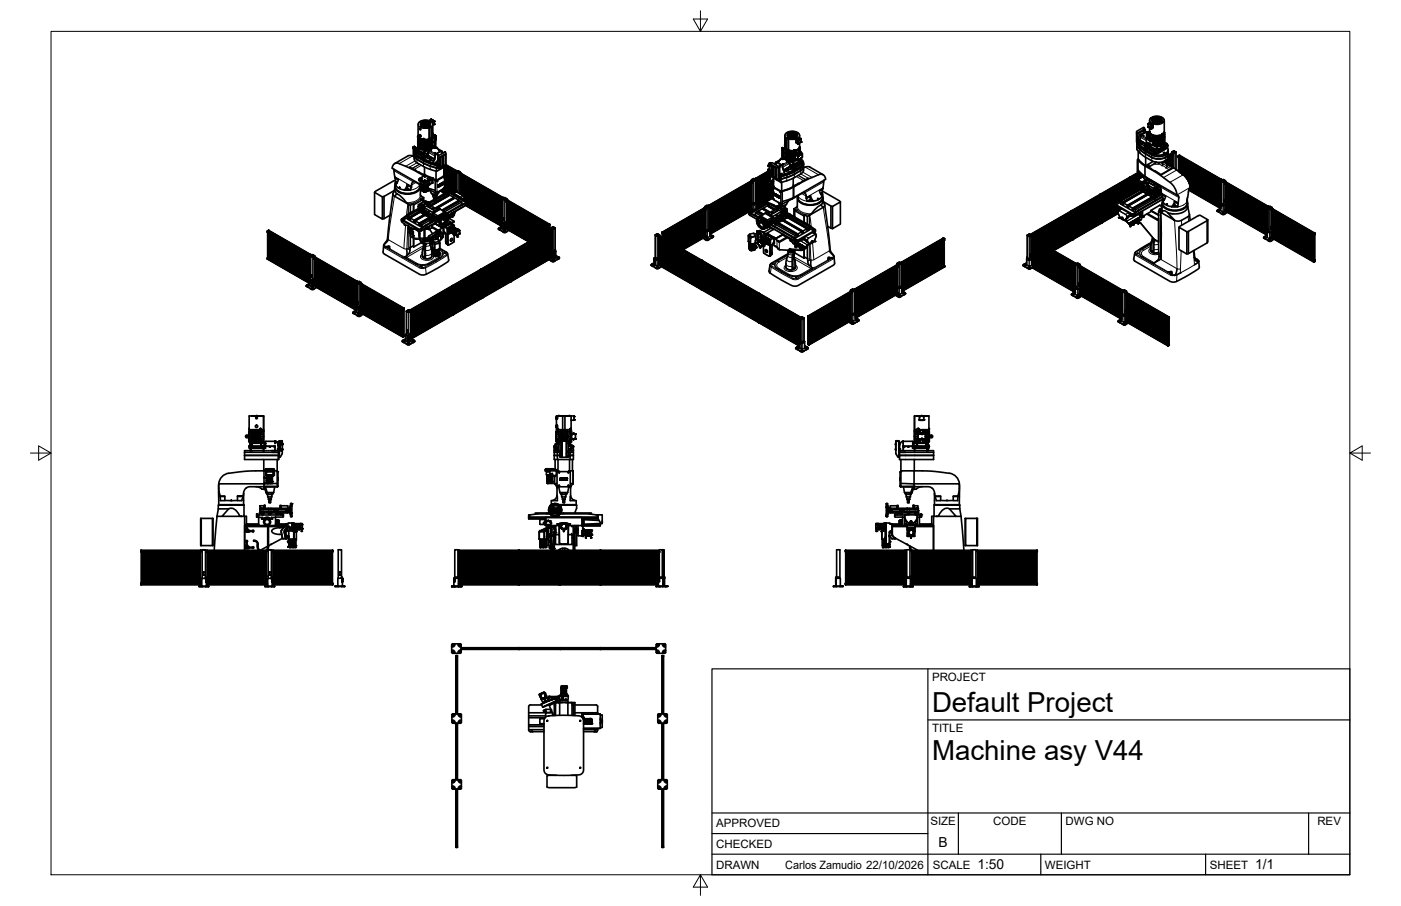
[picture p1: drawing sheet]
<svg xmlns="http://www.w3.org/2000/svg" width="432mm" height="279mm" viewBox="0 0 432 279" stroke-linecap="round" stroke-linejoin="round" font-family="sans-serif">
<defs><g id="words">
<g font-size="8.5">
<text x="287.3" y="219.5">Default Project</text>
<text x="287.3" y="234.5">Machine asy V44</text>
</g>
<g font-size="4.3">
<text x="289.3" y="261.2">B</text>
<text x="301.2" y="268.1">1:50</text>
<text x="386.8" y="268.1">1/1</text>
</g>
<g font-size="3.5">
<text x="287.3" y="210.1">PROJECT</text>
<text x="287.3" y="225.8">TITLE</text>
<text x="220.7" y="255.2">APPROVED</text>
<text x="286.7" y="254.5">SIZE</text>
<text x="306.1" y="254.5">CODE</text>
<text x="328.4" y="254.5">DWG NO</text>
<text x="406" y="254.5">REV</text>
<text x="220.7" y="261.5">CHECKED</text>
<text x="220.7" y="267.9">DRAWN</text>
<text x="242" y="267.9">Carlos Zamudio 22/10/2026</text>
<text x="287.5" y="267.9">SCALE</text>
<text x="322.1" y="267.9">WEIGHT</text>
<text x="372.9" y="267.9">SHEET</text>
</g>
</g></defs>
<!-- layer: Visible -->
<g fill="none" stroke="#000" stroke-width=".51">
<path d="M129.6 38.1l.4 .8M129.8 37.9h.1M129.8 37.9l-.2 .2M129.8 37.9l-.2 .5 .4 .5M129.8 37.8h.1M129.9 37.9h.1M129.9 39h.2M129.9 39h.1M129.9 38.9h.2M129.9 38.9v.1M129.9 37.9l1.2 .3M129.9 38.9h.1"/>
<path d="M129.9 37.9l-.1 .5 .3 .5M129.9 37.9l2.4 .8M130 38.9h-.1M130 38.9h.1M130 39h.1M130 38.9l-.1 .1M130 38.9v.1M130 38.9l.9 .3 1-.1M130 38.9l.1 .1M130.1 38.9h.1M130.1 38.9h-.1M130.1 38a.9 .9 0 0 0 1.1 1.1l1-.4"/>
<path d="M130.1 38.9l1 .3 .8-.1M130.2 37.8l-.4 .4 .3 .6M130.2 38.9l.8 .2 .8-.1M130.2 37.8l-.2 .1M130.3 37.8l-.2 .1M130.3 38.8l1.4 .1M130.3 37.8l-.1 .1a.49 .49 0 0 0-.3 .4 .49 .49 0 0 0 .3 .5M130.3 38.1l.2 .6-.3-.3zM130.3 37.6h.1M130.3 37.6l-.5 .3M130.4 37.5l-.1 .1M130.4 37.6h-.1"/>
<path d="M130.4 37.5v.1M130.4 37.5h.1M130.4 37.6h.1M130.4 37.5l.9-.1 .9 .3M130.4 37.9l-.4 .4 .3 .4M130.4 37.6l.9-.1 .8 .2M130.4 37.9l-.1 .1a.41 .41 0 0 0-.2 .3 .41 .41 0 0 0 .3 .4M130.4 37.6l-.2 .2M130.4 37.6l1.5 1.4M130.5 37.7l-.3 .1M130.5 38.7l1.1 .1M130.5 37.6l1.5 .1 .5 .6-.2 .4"/>
<path d="M130.5 38l.5-.3 .7 .1 .4 .4v.4M130.5 38h-.1M130.5 38l-.1 .4 .1 .2M130.5 38.1l.1 .5M130.6 37.7l-.3 .1M130.6 37.7l1.3 .1M130.6 37.8l-.2 .1M130.6 38.6l.9 .1M130.6 38.1v.4M130.6 37.8h1.2M130.7 38.6h.7M130.7 37.9l-.2 .1"/>
<path d="M130.7 37.8l1 .1M130.7 37.9l1 .1 .2 .4-.3 .3M130.7 37.9l-.1 .1M130.8 38h-.2M130.8 37.9l.8 .1-1 .1M130.8 38.1h.1M130.9 38.1l-.3 .1 .1 .3M130.9 38h.6l.2 .5v-.4l.1 .4M130.9 38.2l.1 .3 .4-.1M130.9 38.2h.1M130.9 38.1l-.1 .1M130.9 38.4h.1"/>
<path d="M130.9 38.4l-.8 .5M130.9 38.2v.2M131 38.4l-.9 .5 .8 .2 .9-.1M131 38.1h.4M131 38.4h.3M131 38.1l.4 .1 .1 .2M131 38.2h-.1M131 38.3l.2 .1M131 38.2h.1M131.1 38.3l.1 .1M131.1 38.2l.2 .1M131.1 38.3l.3 .1"/>
<path d="M131.1 38.3h.1M131.2 38.3h-.1M131.2 38.3l.6 .7M131.2 38.4h.1M131.2 38.3l1.1 .4M131.3 38.4h.1M131.3 38.2h.1M131.3 38.2l.1 .2M131.4 38.6l-.7-.1 .7 .1M131.4 38.4l-.1 .1M131.4 38.1l.2 .4-.1 .1M131.5 38.1h-.7"/>
<path d="M131.5 38.4l-.5 .1-.3-.3 .1 .3M131.5 38.4l-.1 .1M131.7 38.5l-.2 .1M131.8 38.5l-.5 .3-.7-.2M131.8 39v.1M131.8 39h.1M131.9 39.1h.1M131.9 37.9l.3 .4-.1 .3M131.9 38.6l-.6 .2-.8-.1M131.9 38.5l.1-.2-.3-.3 .4 .3-.1 .2M131.9 39v.1M132 37.8a.45 .45 0 0 1 .3 .4 .45 .45 0 0 1-.1 .4 .48 .48 0 0 0-.2-.8z"/>
<path d="M132 38.6l-.3 .2M132 37.8l-1.1-.2-.6 .2M132 38.6l-.7 .3-.9-.2M132.1 37.8l.4 .4-.1 .5M132.1 37.7l-1.1 .5M132.1 37.7h.1M132.1 37.7l.5 .5-.2 .5M132.1 37.7l.1 .1M132.2 37.6v.1M132.2 38.7l-.4 .2M132.2 37.7h.1M132.2 37.6l.1 .1"/>
<path d="M132.2 37.6h.2M132.2 37.7l.4 .4-.1 .6M132.2 37.6h.1M132.3 37.6h.1M132.3 37.6h-.1M132.3 37.6l-.1 .1M132.3 38.7l-.5 .3M132.3 38.7h.1M132.3 37.6v.1M132.3 38.7l-.4 .3M132.4 38.7v.1M132.4 37.6h.1"/>
<path d="M132.4 37.6h-.1M132.4 38.8h.1M132.4 38.7h.1M132.4 37.6l-.1 .1M132.4 38.7l.1 .1M132.4 38.8l-.5 .3M132.5 38.8h.1M132.9 36.8l-.6 .4M132.9 36.8h.1M132.9 36.8l.9 .6M133 39.1l-.6 .3M133.8 38.4l-.4 .2"/>
<path d="M133.8 37.3h.1M133.8 38.3v.1M133.8 38.4h.1M133.8 37.3l.1 1M133.9 37.4h.1M133.9 38.3h-.1M352.5 39.4h.1M352.7 40v.2M352.7 39.8l-2.1 1.4-.3-.2M352.8 39.9l.1 .1M352.9 40v.2zM353.8 38.2l.1 .9"/>
<path d="M353.9 39.1v.1M353.9 38.2v.1M353.9 39.1h.1M353.9 38.2h.1M353.9 38.3h.1M353.9 38.2l.1 .1M353.9 39.1l.1 .1M353.9 38.1h.1M353.9 39.2h.1M353.9 38.1v.1M353.9 39.2l.8 .5M353.9 38.2l.8 .4"/>
<path d="M353.9 38.1l-.1 .1M353.9 38.3v.1M353.9 38.1l.9 .5M354 39.2h-.1M354 38.3v.1M354.3 39.5v1.1M354.5 37.9l.9 .5M354.6 37.8l-.7 .3M354.6 36.5l-.3 .5v.9M354.6 36.5h.1M354.7 38.7v.1M354.7 39.6h.1"/>
<path d="M354.7 39.6v.1M354.7 38.7h.1M354.7 39.6l.1 .1M354.7 38.6l.1 .2M354.7 39.5l.1 .2M354.7 38.8h.1M354.7 38.6l.1 1.1M354.8 39.6h.1M354.8 39.6l-.1 .1M354.8 38.7h.1M354.8 38.8h.1M354.8 39.7h.1"/>
<path d="M354.8 38.7l-.1 .1M354.8 39.6v.1M354.8 38.7v.1M354.8 38.6l.1 1M354.8 39.7h-.1M354.9 39.7h-.1M354.9 39.6v.1M355.2 36.7h.1M355.2 36.7l-.1 .5 .3 .5M355.3 36.7h.1M355.3 36.7l-.2 .5 .3 .5M355.3 36.6h.1"/>
<path d="M355.3 36.1l-.5 .3M355.3 37.8h.1M355.3 37.8h.2M355.3 37.7h.2M355.4 36.7h.1M355.3 37.7l.1 .1M355.3 37.7h.1M355.4 37.8h.1M355.4 37.7h.1M355.4 36.7l-.2 .5 .3 .5M355.4 36.7l2.4 .8M355.4 36.7l1.1 .3"/>
<path d="M355.4 37.7h-.1M355.5 37.8h.1M355.4 38.4v.9l-.5 .4M355.4 36.7l-.2 .5 .4 .4M355.5 37.7l-.1 .1M355.5 36.6l.4-.2zM355.5 37.7h.1M355.5 37.7h-.1M355.5 36l1.9-.1 1.3 .8 .2 3.8-.6 .9 .3 .5-.2-.6M355.5 37.7l.9 .3 .9-.1M355.5 36l-.9 .5M355.5 36h.1"/>
<path d="M355.5 37.7l.7 .2h1.1M355.6 37.6l-.1 .1M355.7 37.6a.68 .68 0 0 1-.2-.9 .68 .68 0 0 1 .8-.3l1.1 .2-1.4-.1 1.3 .1 .3 .4-.1 .4 .1-.4-.3-.3a.46 .46 0 0 1 .5 .4 .46 .46 0 0 1-.4 .5M355.7 37.6l.7 .2 .8-.1M355.7 36.8l.4-.2-.4 .2M355.8 36.3h.1M355.8 36.9l-.2 .3 .3 .3M355.8 36.4h.1M355.8 36.4l-.5 .3M355.8 37.5l-.3-.3 .2-.4-.2 .4 .2 .3M355.8 37.5l1.3 .2M355.8 36.3l.9-.1 .9 .3"/>
<path d="M355.8 36.9l.1 .5 1.1 .1M355.8 36.3l1.6 1.6M355.8 37.5l1.3 .1M355.9 36.4h.1M355.9 36.4l.8-.1 .9 .2M355.9 36.4l.6 .6M355.9 37.5l1.1 .1M355.9 36.4l1.6 .1M355.9 36.9l.1 .5M355.9 36.5l-.3 .2a.51 .51 0 0 0-.3 .5 .51 .51 0 0 0 .3 .4M356 36.4l1.5 .2M356 37.4l1 .1"/>
<path d="M356 37.4l.9 .1M356.1 37v.3M356.1 36.6l1.1 .1M356.1 36.7l-.3 .1M356.1 36.7l-.2 .1M356.1 36.9h.2l-.3 .1 .1 .3M356.2 36.6l1 .1M356.2 37l.1 .4h.5M356.2 36.7l1 .1 .2 .5M356.2 36.7l-.3 .2M356.2 36.8l-.3 .3 .1 .3M356.2 36.7l.9 .1"/>
<path d="M356.3 36.7l.7 .1M356.3 36.8l.6 .1 .1 .3M356.3 37.2l.5 .1h-.5M356.3 36.9l-.1 .4M356.4 36.9l-.1 .3M356.4 37l-.1 .2M356.4 37h.1M356.4 36.9h.4M356.4 37.2l-.8 .4M356.4 37.2l-.9 .5M356.4 37.1l.3 .2-.3-.1M356.5 37h.2"/>
<path d="M356.5 37.1l.1 .1M356.5 37h.3M356.5 37l.1 .1M356.6 37l.1 .1M356.6 37.1h.1M356.6 37.1l1.2 .4M356.7 37.1v.1M356.7 37h.1M356.7 37.2h.1M356.8 37.2h-.1M356.8 37.2v.1M356.8 37.4h-.6h.7"/>
<path d="M356.8 37l.2 .2M356.9 37.3h-.1M356.9 37.2v.1M357 36.9l.1 .3M357 37.3l-.1 .1M357 37.3h-.1M357 37.4h-.1M357.1 36.8l.2 .4-.3 .3M357.1 37.3h-.1M357.1 36.8l.2 .5M357.1 37.3l-.1 .1M357.2 36.7l.3 .3-.1 .3"/>
<path d="M357.2 37.8h.1M357.2 37.8l-.8 .1-.8-.2 .8 .2 .9-.1M357.3 37.3l-.3 .2M357.3 37.8v.1M357.3 37.8h.1M357.3 37.9h.1M357.3 37.4l-.3 .1M357.4 37.4l-.3 .2M357.4 37.8h.1M357.4 37.6l-.2 .1M357.4 36.6l.1 .1a.53 .53 0 0 1 .3 .5 .53 .53 0 0 1-.4 .4M357.5 37.4l-.4 .2"/>
<path d="M357.5 36.6l.4 .4-.1 .5M357.5 37.4l-.3 .3M357.5 37.7l-.2 .1M357.5 36.5h.1M357.5 36.5l-.8 .5M357.6 36.5l-.8 .5M357.6 36.5h.1M357.6 36.4v.1M357.6 36.5l.5 .5-.2 .5M357.7 36.4h.1M357.7 36.5h.1M357.7 36.4v.1"/>
<path d="M357.7 36.5l.4 .4-.2 .6M357.8 36.4h.1M357.7 37.5l-.2 .2M357.8 37.5h.1M357.8 36.4h-.1M357.8 36.4v.1M357.8 37.5l-.3 .2M357.8 37.5l-.4 .4M357.8 36.4l-.1 .1M357.9 37.5h.1M115.4 59.3v6.9l2.5 1.4v-6.9M121.1 59.8l-1.7 13.8-1.1 2"/>
<path d="M121.3 52.1l.4 2.7 1 .6M121.5 58.8l-3.1 1.8M121.6 57.6l.1 1.2 .6 1M121.6 58.4l-.1 .3a1.31 1.31 0 0 0-.3 1.5l.4 .3M121.7 54.8h.1M121.8 56.5v1M121.8 57a1.94 1.94 0 0 0 1.6 2.5 5.5 5.5 0 0 0 5.9-1.1l.3-.9-.2-.5M121.9 55.6l-6.5 3.7 2.5 1.4 .5-.1M121.9 55.9v1.1l.4 .6 1.1 .7 1.3 .3M122.3 59.8l-.7 .7 4.1 2.4M122.3 59.8a9 9 0 0 1 3.1 2.8l.3 .3M122.4 56.4h-.3l.2 .1"/>
<path d="M122.7 55.4l-.9-.6 .1 1.1 .5 .4M122.8 55.4l-.9 1.6M124.6 58.6h1.9M125.5 57l1.3 .7zM125.5 58.4h.3zM125.5 57l-.8 1.5M125.6 57v1.1l.9 .5 .3-.9M125.6 58.1l-.9 .5M126.2 51.5l2.9 1.6M127.3 45.4l.1 2.8M127.4 56l.7 .1 1.9 1.2M127.4 45.8h.1"/>
<path d="M127.4 45.8v-.2l.7 .3M127.4 45.3l-.1 .1M127.4 56.1l-.4 .3-.3 1.3M127.4 45.8l.5 .3M127.4 45.4l.8 .3M127.4 45.8l.1 .1M127.4 45.7l.6 .3M127.5 45.7h.1M127.5 45.9h.1M127.5 45.9v2.4M127.6 45.4h.1M127.6 45.9h.1"/>
<path d="M127.6 46h.1M127.6 45.9v2.4M127.7 48l.2 .6 .6 .5 4.1 2.1M127.7 48.3l-1.7-.3-4.4 2.5M127.7 46.8v2.2l.2 .6 .6 .6 3.2 1.7 2.8 1 2.8-1.6v-.5M127.7 45.3l-.1 .1M127.7 47v.6l.8 .8M127.7 47.2l.2 .6 .6 .6M127.7 45.2l.6 .5M127.7 45.2l-.3 .2M127.7 46h.1M127.7 45.2h.1"/>
<path d="M127.7 45.2l.7 .4M127.9 46.1h.1M127.9 46.9h.1M127.9 46.9v.7M127.9 47.6h.1M128 46.9l2.2 1.3zM128 46.9v.7l2.6 1.5M128 46.5v.4M128 46.8l-.1 .1M128.1 47.6l2.8 1.7M128.3 46.6l.4 .2M128.3 46.6l.5 .1"/>
<path d="M128.5 48.4l3.2 1.7 2.8 1 .3-.2-.3 .1-1.8-.5-2.2-1M128.8 43.7v1.1M128.8 43.7h.1M128.8 42.4h.1M128.8 44.8l.1 .2M128.8 44.8h.1M128.8 44.8v.1M128.8 42.6v1.1M128.8 46.7l-.1 .1M128.8 45.9a1.62 1.62 0 0 0 1.6 1.3l-.1 .1M128.9 45.8l-.9 .7 2.2 1.3M128.9 45.8h-.1"/>
<path d="M128.9 41.9l-.1 .7M128.9 42l-.1 .1M128.9 41.9l-.1 .5M128.9 44h.2M128.9 45.7l-.1 .2M128.9 45.1l.1 .2M128.9 45.1v.1M128.9 42.8v2.3M128.9 53.2l1.8 1.1M128.9 45.2l.1 .1M128.9 53.2l-3.3-1.7a7.1 7.1 0 0 0-3.6-1.2 1.52 1.52 0 0 0-1.1 1.6l9.1 5.3M129 45.3l.1 .1"/>
<path d="M129 42.2l-.2 .3zM129.1 44.2v1.1M129.1 44.2h.1M129.1 45.3a1.26 1.26 0 0 0 .1 1.4 1.26 1.26 0 0 0 1.2 .5M129.1 45.3a1.41 1.41 0 0 0-1.2 2.1M129.1 55.3v.3l1.9 1M129.1 45.3v.6v-.5M129.1 43v1.2M129.1 45.4h.1M129.1 42.3l-.2 .6 .2-.5M129.1 45.4l.2 .3M129.1 53.1l.3 .1"/>
<path d="M129.2 45.4l.2 .3M129.2 45.5l.5 .5 1.3 .3M129.2 42.5v.2M129.3 42.5l-.2 .6zM129.3 44.1l-.1 .1M129.3 44.4v1.1M129.3 44.4h.1M129.3 45.6l.3 .2M129.3 45.6l.3 .3M129.3 41.6l.4 .2v.4l-.3-.2zM129.3 43.2v1.1M129.3 56.9h.1"/>
<path d="M129.3 53.2l.9 .5h.6M129.3 45.6v.1M129.4 55.1l.1 .4 1.1 .6h.7M129.4 42.6v.4M129.4 45.7h.1M129.4 56.9a2.32 2.32 0 0 1-2.1 2.6 4.8 4.8 0 0 1-5.4-1.5l-.1-.5M129.5 42.8l-.2 .5zM129.5 56.6l1.6 .8M129.5 55.9v.7l1.5 .8 .7-.4M129.5 44.5l.1 1.2M129.6 44.3l-.2 .1M129.6 57.6v2.6"/>
<path d="M129.6 45.7l.3 .4v-.2M129.6 45.7l.2 .3M129.6 54.9l-.2 .2 .1 .2 1.1 .7 .7-.1M129.6 43.3l-.1 1.2M129.6 54.9v.3l1.1 .7h.6M129.6 42.7v.5M129.8 47.4l.3 .2M129.8 42.8l-.2 .7 .2-.7M129.8 44.5h-.2M129.8 44.6v1.2M129.8 58h.1M129.8 44.6h.1"/>
<path d="M129.8 43.4v1.2M129.9 42.9v.4M129.9 47.3l.3 .2M129.9 56.8h.1M129.9 47.3l-.1 .1M129.9 56.8l.9 .5M130 42.9l-.2 .6 .4-.6v.8M130 58.4h.1M130 58l-.2-.1 .2 .2M130 58.5l.1 .4 .6 .3M130 56.9v1.6M130 56.9h.1"/>
<path d="M130 58.5h.1M130 58.4l.1 .1M130.1 58.5l.6 .3M130.1 47.7h.1M130.1 58.4l.1 .1M130.1 58.5v.1M130.1 47.8h.1M130.1 55.1h.1M130.1 47.6v.1M130.1 44.7l.2 1.3M130.2 58.4h.1M130.1 44.6l-.2 .1"/>
<path d="M130.1 58.5h.1M130.2 45.7v.5l-.4-.4 .3 .3M130.2 47.6l.3-.1 .3 .2-.3 .1zM130.2 47.7l.3 .2v.6l-.3-.2zM130.2 47.6v.1M130.2 48.3l.3 .2M130.2 58.5v.1M130.2 58.5h-.1M130.2 58.5h.1M130.2 43.4l-.1 1.3M130.2 57v1.5M130.3 57h-.2l.1 1.5"/>
<path d="M130.3 58.5h.1M130.3 58.5l.2 .2M130.3 58.5v-1.4l.2 .1v1.5M130.3 47.3v.1M130.3 47.4l.1 .1M130.4 47.5h.1M130.4 42.8v.1M130.4 42.8h.1M130.4 47.6h.2M130.5 44.8v.7M130.5 47.6h.1zM130.5 47.2h-.1"/>
<path d="M130.5 42.8l.1 .2M130.5 42.8h.1M130.5 44.7l-.2 1.3 .3 .1M130.5 47.2v.2M130.5 44.8h.1M130.6 45.6h.1M130.5 44v.8M130.5 58.7l.2 .1M130.5 58.7h.1M130.5 47.5h.1M130.5 47.8v.7zM130.5 47.8v.1"/>
<path d="M130.5 43h.1M130.5 42.8h-.1M130.5 42.8l.1 .1M130.5 48l.3 .2M130.5 48l.1 .1M130.5 57.2h.1M130.6 42.8h.1M130.6 42.8h-.1M130.6 44h.1M130.6 42.8v.1M130.6 44.8v.5l.4 .4v.8M130.6 44.3v.5"/>
<path d="M130.6 42.8l.1 .1M130.6 42.8v.2M130.6 42.9h.1M130.6 58.7h.1M130.6 43h.1M130.6 58.7l.1 .1M130.6 42.9v.1M130.6 43.4l-.3-.1v1.4h-.2M130.7 48.1l-.1 .6M130.7 42.9h.1M130.7 57.3v1.5M130.7 54.3l-1.1 .6"/>
<path d="M130.7 54.3h.6M130.7 57.3l-.1 1.4M130.8 58.8h.1M130.8 59.2h.1M130.8 57.3l.1 .1M130.8 57.3l-.1 1.5M130.8 47.7l-.3 .2M130.8 48.2h.1M130.8 43.3l-.2 .7M130.9 58.8h.1M130.8 47.7h.1M130.8 48.2h.4"/>
<path d="M130.8 54.2h.1M130.8 43.3h-.5M130.8 43.3l.1 1.1M130.8 51.5v2.6M130.8 57.3v1.5M130.8 45.5l-.2 .6v-.5M130.8 54.1v.1M130.9 59.2h-.1M130.9 58.8h-.1M130.9 57.4h.1M130.9 58.7h.2M130.9 58.8h.2"/>
<path d="M130.9 54.2h.1M130.9 59.1v.1M130.9 59.1h.1M130.9 54.6h.1M130.9 55.6h.1M130.9 46.5l-.2 .3M130.9 46.4v.1M130.9 46.4l-.8 1.2M131 56.7v.7l.7-.4M131 46.4h.1M131 48.2h-.1a.72 .72 0 0 0-.3 .9 .72 .72 0 0 0 .8 .5l2.1 .7M131 46.3h.1"/>
<path d="M131.1 58.9h.1M131.1 58.8v.1M131.1 58.8h.1M131.1 54.1l-.2 .1M131.1 57.3v1.5M131.1 54.1v-.1l2.5 .9-.3 .1M131.1 58.9h-.1M131.1 57.3v.1M131.1 49.4l.3 .2M131.2 45.3l-.2-.1v1.3l.2 .2M131.2 58.8h.1M131.2 44l.4-.3v2.7l-.4 .3z"/>
<path d="M131.2 44l-.2-.1v1.3l-.4-.4M131.2 58.9h.1M131.2 57.3v1.5M131.3 57.3l-.1 1.5M131.3 54.3l1.1 .6M131.3 48.1l-.1 .1M131.3 58.8l-.2 .1M131.3 43.4v.3M131.3 43.4l.1 .2M131.3 58.7h.1M131.4 58.7h-.1M131.4 57.2h.1"/>
<path d="M131.4 57.2v1.5M131.4 46.2v.2zM131.4 45.8v.2zM131.4 44.4v.1zM131.4 44v.1zM131.4 58.7l-.2 .1M131.4 58.7h.1M131.5 43.3l.1 .4M131.5 43.4h-.2M131.6 43.7l-.6 .2v.8l-.4-.4 .4 .3M131.6 58.5l-.2 .2M131.6 43.7v.1"/>
<path d="M131.6 58.5v-1.4l-.2 .1v1.5M131.7 58.5h.1M131.7 57h.1M131.7 58.5h-.1M131.7 49.7l.2 .1M131.7 45v1.3l.3-.3-.2 .2M131.7 57l-.6 .3M131.7 44.5l.1 .1M131.7 56.3v2.2M131.7 44.5h-.1M131.7 57.1h.1M131.7 57.1l.1 .1"/>
<path d="M131.7 44.7h.3M131.7 47.8l2.2 1.1M131.7 44.7l-.1 .4M131.7 47.8h.1M131.7 57.2v1.3M131.7 55.1h.1M131.8 47.9l-.6 .3-.7-.2M131.8 44.6l-.2 .4M131.8 44.6l-.1 .1M131.8 47.9l-.6 .3M131.8 58.9h.1M131.8 43l.2 .6-.3-.6v1.5"/>
<path d="M131.8 47.9l-.1 .2M131.8 58.4l-.1 .1M131.9 58.4h.1M131.8 47.9l2 1.2M131.8 58.8l-.6 .5-.4-.1M131.8 58.4h.1M131.9 58.4v.1M131.9 47.2h.1M131.9 58l2.3 .7M131.9 58.8h.1M131.9 57.1l-.1 1.3M131.9 58.5l-.1 .3"/>
<path d="M131.9 58.5l-.7 .3M131.9 58.3l2.3 1.2M131.9 56.6h.1M131.9 46.7l.1 .2M132 43.5v2.5M132 46.9l-.3 .9M132 46.9l-.6 .9M132.1 44.5l.1 1.6M132.1 44.5l.1 .1M132.1 44.5h-.1M132.2 56.9l.1 .1M132.2 42.9l-1.7 .1"/>
<path d="M132.2 42.9l-.1 1.6M132.2 49.9l2.3 .7M132.2 42.9h.1M132.3 56.4v.1M132.3 57h.1M132.3 43.1v2.9M132.3 56.5h.1M132.3 56.4h.1M132.3 55.2l-1 .7M132.4 54.9v.3M132.4 44.5l-.2 .1M132.4 58.6l.6 1.1 .9 .3 1-.2 .5-.8"/>
<path d="M132.4 56.9l-.6 .3M132.4 55.3l-1.1 .7M132.4 55.5l-1.1 .6M132.4 54.9v.4M132.4 42.8l-.2 .1M132.4 48.6l.2-.1-.2 .3zM132.4 56.7v.1M132.4 56.8l-.1 .2M132.5 56.8h.1M132.5 56.7h-.1M132.5 44.3l.1 1.7M132.5 55.1l-.1 .4"/>
<path d="M132.5 44.3l-.2 .1M132.6 51.2l1.9 .6 .6-.3v.3M132.6 42.7l-.1 1.6M132.6 48.5h.1M132.7 46.4h.2M132.7 42.9v2.9M132.7 44.3h-.2M132.9 44.1v1.6M132.9 42.6v1.5M132.9 44.1l-.2 .1M132.9 42.5l.1 .2M132.9 42.5v-3.4l-.5 .3v3.4"/>
<path d="M132.9 42.5l-.5 .3M133 42.7h.1M133 42.7l.1 1.4M133.1 42.4v1.5M133.1 44.1l-.1 1.5M133.1 44.1h-.2M133.1 43.9v1.6M133.1 43.9h.1M133.1 42.4l-.2 .1M133.1 45.4l-.4 .5-1.1 .4M133.1 42.4l.2 .4-.1-.5 .5 .1M133.1 42.4l.3-.6v-3.6l-.6-.7-1.2-.4-1.7 .2-.9 .7-.1 3.8a1.58 1.58 0 0 0 1.6 1.2"/>
<path d="M133.2 42.4h-.1M133.2 45.3l-.1 .3M133.2 59.8a1 1 0 0 0 1.7 0M133.2 45.3l-.6 .8-1 .3M133.2 45.3h.1M133.3 59.8l.6 .2 .8-.2M133.3 45.3l-.2 .2M133.3 42.1v.2M133.3 55.3l1.1 .1M133.3 55l-2.4 1.3-1.8-.9 .3-.3M133.3 45.2v.1M133.3 55.3l.9 .2"/>
<path d="M133.3 55.3h.1M133.3 55.3l-2.3 1.3M133.3 45.2h.1M133.3 42.8v2.3M133.4 45.1l.2 .1M133.4 43.6l.5 .1M133.4 41.1h.1M133.4 41.8l.6 .1M133.4 55.4v1l-1 .3M133.4 41.6l.8 .2M133.4 41.3h.1M133.4 45.1l.4 .2"/>
<path d="M133.4 41.2h.1M133.4 41.4h.1M133.4 41.1l.1 .1M133.4 55.3l.9 .1M133.5 41.3l-.1 .1M133.5 41.2l-.1 .1M133.5 41.4h.1M133.5 41.5l.7 .3M133.5 50.3l1 .3 .4-.2-.3 .2M133.6 49.8v.5M133.6 41.5h.1M133.6 49.6h.1"/>
<path d="M133.6 42.2v.2M133.6 49.7v.1M133.6 41.5l.5 .2M133.6 49.4v.1M133.7 49.3h-.1M133.7 42.3l.2 .1M133.7 42.4l.2 .1-.7-.1M133.8 45h-.5l.5 .2M133.8 49.1h.1M133.8 45.3h.1M133.8 45.2l.1 .1M133.9 43.9h-.8"/>
<path d="M133.9 45.4l-1.7 .9-.2 .4M133.9 43.7h-.5M133.9 45.3v.1M133.9 42.4l.4-.2v2.7l-.4 .2zM133.9 48.8v.1M133.9 47.1h.2M133.9 45.7h.2M133.9 45.3h.2M133.9 45.3l.7 .2M134 60h.1M134 48.6l-.1 .2M134 41.9h.1"/>
<path d="M134 45.4h.1M134.1 48.5h-.1M134.1 48.4h.1M134.1 44.7v.1zM134.1 44.3v.1zM134.1 42.8v.2zM134.1 42.4v.2zM134.1 48.3h.1M134.1 45.4h-.2M134.1 41.9h.1M134.1 45.3h.1M134.2 47.8l-.1 .4"/>
<path d="M134.2 41.9h.1M134.2 41.8l.2 .2M134.2 41.8v.1M134.2 41.9l.2 .1M134.2 41.8l.2 1.3M134.2 55.5v.3M134.3 41.8h.1M134.3 47.6l-.1 .1M134.3 42.2l-.2-.1-.4 .3M134.3 47.5h.1M134.3 43.1h.1M134.3 43h.1"/>
<path d="M134.4 45.5l-.2-.1 1.9 1.1M134.4 42h.1M134.4 42l-.1 .1M134.4 43l-.1 .1M134.4 43h.1M134.4 55.5l.1 .1v-.2l-.3 .1M134.4 52.8v2.7M134.5 50.6h.1M134.5 51.1v1.8M134.5 45.6l.3 .1M134.6 45.6h-.1M134.6 50.6h-.1"/>
<path d="M134.6 50.6h.1M134.6 45.5l-.2 .1M134.8 51.1h.1M134.8 59.1l-.1 .1M134.8 55.8l-.1 .1M134.8 59.1l-.1 .2zM134.8 55.8l-.1 .2zM134.8 50.8h.2M134.8 50.8v.2M134.8 45.7l.1 .1M134.9 45.8h.1M134.9 47.9l.1 .2"/>
<path d="M134.9 50.8h.1M134.9 49.3v.3M135 49.7l.1 .1zM135 50.9l.1 .2zM135 57.3l.2-.1zM135 57.3h.1M135 48.1l2.1-1.2 .3 .1v.4l-2.2 1.3-.2-.2zM135 57.2v.1M135 57.3v.1M135 57.4h.1M135 57.7h.1M135 49.4h.1"/>
<path d="M135 49.2l.3 .2M135 49.6l.3-.1-.2 .3M135 50.8h.3l-.2 .3M135 49.4h.3M135 57.2l.2-.1-.2 .3zM135 57.5l.2-.1-.2 .3zM135 49.6h-.2l.1 1.2M135 50.8l-.1 .2M135 49.6l-.1 .1M135 48.8v.6M135 47.8l-.1-.1v.2M135 47.8l.1 .2"/>
<path d="M135 48.7v.1M135.1 48.7h.1M135.1 47.8l-.2 .1M135.1 51.2l.1 .3-.7 .3-1.9-.6M135.1 57.5h.1M135.1 57.4l-.1 .3M135.2 46.4h.2M135.2 51.8l-.1 .1M135.2 48.5h.1M135.2 57l-.2 .2M135.2 57.1l-.1 .1M135.2 57.5h.1"/>
<path d="M135.2 57.4h-.1M135.2 57l-.2 .3M135.2 48.7v.1M135.2 57v.1M135.2 57.4h.1M135.2 57.2h.1M135.2 57.5h-.1M135.2 57.6h.1M135.2 57.3h.1M135.2 51.2l.1 .8M135.2 57.1v.1M135.2 57.4v.1"/>
<path d="M135.3 57.3l.2-.1-.2 .4zM135.3 57.3l-.1 .1M135.3 57.3h.1M135.3 57h.1M135.3 57l-.1 .1M135.3 57l.2-.1v.2l-.2 .1zM135.3 51.1v.9l.4-.2M135.3 57.4h.1M135.3 48.7h.1M135.3 49.1v.3M135.4 51l-.3 .1v.8M135.4 57.3l-.2 .1"/>
<path d="M135.4 57.3v.1M135.4 57.3l.1 .1M135.4 57.1v.1M135.4 57.1h.1M135.4 57h-.1M135.4 56.9v.1M135.4 48.8v.3M135.4 49.2v-.3l-.1 .5M135.4 48.8h.1M135.4 57.2v.1M135.4 57.2h.1M135.5 49.2l-.1 .2"/>
<path d="M135.5 57.2l-.1 .1M135.5 49.2h-.1M135.5 48.8v.4M135.5 57.2l.2-.1-.2 .3zM135.5 56.9l-.2 .1M135.5 56.9h-.1M135.5 49.3v1.6l-.3 .1M135.6 51.7h.1M135.5 50.4v.1M135.5 56.9h.1M135.7 56.9h.1M135.7 57.2h.1"/>
<path d="M135.7 57.1l-.2 .1M135.7 57.1h.1M135.7 58.8l1.4 .9M135.7 56.8l-.2 .3 .1-.2M135.7 57.2v.1M135.7 48.5v3.3l.3 .1 .4-.7M135.7 56.7l-.1 .2M135.7 56.7l-.2 .2M135.8 56.7l-.1 .2M135.8 56.7h.1M135.8 56.7l.2-.1-.4 .2M135.8 56.9h.1"/>
<path d="M135.8 56.7l.2-.1-.2 .3zM135.8 58.8l1.4 .8M135.8 57h.1M135.8 57l.3-.1-.3 .3zM135.9 58.7l1.4 .9M135.9 57.1h.1M135.9 57l-.1 .2v-.2M135.9 57h.1M136 56.7h.1M136 46.6l-1.7 .9M136 56.9v.1M136 46.5v.1"/>
<path d="M136.1 56.6l.2-.1-.2 .3zM136.1 46.5v.1M136.1 46.5l-1.8 1-.7 2.2M136.1 46.5l.4 .7M136.1 56.9h-.1M136.1 56.9h.1M136.1 56.8l-.1 .1M136.1 56.6h.1M136.1 57h.1M136.1 56.8v.1M136.1 58.6l1.5 .9M136.1 47.2l.2 .1"/>
<path d="M136.1 56.8l.1 .2zM136.1 58.6l1.5 .8M136.2 56.8l-.1 .1M136.2 58.5l.2 .1M136.2 56.8h.1M136.2 56.8h-.1M136.2 57h.1M136.2 56.5l-.1 .3M136.2 56.5h.1M136.2 56.8l.2 .1-.2 .1zM136.2 56.5l-.2 .3M136.2 58.5v.1"/>
<path d="M136.3 56.4l-.1 .1M136.3 56.8h.1M136.4 56.8h.1M136.3 56.4v.1M136.3 47.1l-.2-.2v.3M136.3 47.1l.1 .2M136.3 48.2v3.1zM136.3 56.5h.1M136.3 51.3l-.5 .6M136.3 47.1l-.1 .1M136.3 56.4h.1M136.4 56.4h-.1"/>
<path d="M136.4 56.6h.1M136.4 56.5h.1M136.4 56.5v.1M136.4 56.4l.2-.1-.2 .3 .2-.2zM136.4 58.4v.3M136.4 58.5l1.4 .9M136.4 56.6v.2M136.4 56.6v.1M136.4 56.8v.1M136.4 56.7h.2l-.2 .2zM136.4 56.7v.1M136.4 58.5l.2 .1"/>
<path d="M136.4 58.7l.2 .1M136.4 58.4v.3l1.3 .7M136.5 56.6h.1M136.5 56.8h.1M136.5 56.4l-.1 .2M136.6 56.5h-.2M136.6 56.3l-.2 .1M136.6 56.3h.1M136.6 58.3v.5M136.7 58.7h.1M136.7 47.9v3.4h.2l.5-.6 3.3 1.9M136.7 51.3l-.5 .2"/>
<path d="M136.7 58.2l.1 .1M136.8 54.1l.2-.1v.2M136.8 54.1v.2M136.8 57.9v.2zM136.8 54.6v.2zM136.8 57.9l-.1 .1M136.8 54.6l-.1 .1M136.8 58.3l.2 .1M136.8 58.8l.2 .1M136.8 58.5l.2 .1M136.8 58.9l.8 .5M136.8 58.1v.8l-.1-.1"/>
<path d="M136.9 58.1l.5 .3M136.9 51.5l-.1 2.6M136.9 52.7l.3 .2M136.9 52.3l.7 .4M136.9 52.7l.7 .5M136.9 51.6l.3 .1M136.9 53.7l.7 .4M136.9 52.3l.3 .1M136.9 52l.3 .2M136.9 52l.7 .5M136.9 53.2l.1 .1M136.9 52.5l.3 .2"/>
<path d="M136.9 51.6h.1M136.9 53.4l1.1 .7M136.9 53l.5 .3M136.9 53l.7 .4M136.9 53.2l.5 .3M137 60l-2.7 1.5M137 54.2l-2.8 1.6M137 51.9v2.1l-.1-.3M137 58.4l-.3-.1v.5M137 58v1.1M137 51.9l-.1-.1 .3 .2M137 54.2l.1 3.7-2.8 1.6h-.1l.1-3.8"/>
<path d="M137 51.7l.4 .2-.2-.1M137 51.9l.4 .2v5.4M137 58.4l.4 .3-.2-.2M137 54l.6 .3M137.1 51.4l-.1 2.8M137.1 53.5l1.7 1.1M137.1 58.9l.1 .1M137.1 51.4l.1 .1v7.7M137.1 53.3l1.3 .8M137.1 53.7l1.3 .9M137.1 54l.3 .2M137.1 58v1.1"/>
<path d="M137.1 58.2l.1 .1M137.1 58.4l.1 .1M137.1 58.7h.1M137.1 55l.3 .2M137.1 55.2l.3 .2M137.1 55.5l.3 .1M137.1 55.7l.3 .2M137.1 55.9l.3 .2M137.1 57.8l.3 .2zM137.1 54.5l.1 .1M137.1 51.4l3.2 1.8M137.1 55.4l.3 .2"/>
<path d="M137.1 55.6l.3 .2M137.1 55.9l.3 .1M137.1 54.3h.1M137.1 54.5h.1M137.1 54.7l.1 .1M137.1 54.8h.1M137.1 54.9l.1 .1M137.1 57.3l.3 .2zM137.1 57.6l.3 .1zM137.2 54.1v.9M137.2 58h-.1l.3 .2-.2-.1M137.2 54.4l.6 .3"/>
<path d="M137.2 54.6l.6 .3M137.2 52.7l.2 .1M137.2 54.8l.6 .3M137.2 51.5l.2 .1-.4-.2v.5M137.2 51.3l3.1 1.7M137.2 58.3l.2 .1M137.2 59l.2 .1M137.2 58.8l.2 .1M137.2 54.3l.2 .1M137.2 52.2l.2 .1M137.2 54.6l.2 .1M137.2 52.5l.2 .1"/>
<path d="M137.2 55l.2 .1M137.2 54.8l.2 .1M137.2 52.9l.2 .1M137.3 47.6v3.1zM137.3 50.7l-.5 .7M137.3 50.9l3.2 1.8M137.3 51.2l3 1.8M137.3 51l3.1 1.8M137.4 47.4l-2.2 1.4-.2-.3M137.4 57.5v.9M137.4 51.6v.5l-.2-.1M137.4 56.3l-.3-.1 .3 .1"/>
<path d="M137.4 56.5l-.3-.1 .3 .2M137.4 56.8l-.3-.2 .7 .4M137.4 57l-.3-.1 1.3 .7M137.4 57.3l-.3-.2 1.1 .6M137.4 58.4v.9M137.4 52.8l.6 .3-.1-.1M137.4 51.7l.6 .2v2.6M137.4 52.1l.2 .1M137.4 51.9l.6 .3M137.4 53.5l.2 .1M137.4 56.8l.2 .1M137.4 57l.2 .2"/>
<path d="M137.4 57.3l.2 .1M137.5 53l.1 .1M137.5 52.8l.1 .1M137.5 51.6l.1 .1v7.7M137.5 51.6v7.7M137.5 52.6l.1 .1M137.5 52.3l.1 .1M137.5 52.1l.1 .1M137.5 51.9l.1 .1M137.5 53.3l.1 .1M137.5 54.7l.5 .3M137.5 54.2l.9 .6"/>
<path d="M137.5 54.4l.9 .6M137.5 54.9l.9 .6M137.5 58.9l.1 .1M137.6 54.3v1.2M137.6 58h-.2l.4 .2M137.6 58.3l-.2-.1 .4 .2M137.6 58.5l-.2-.1 .4 .2M137.6 59.2l-.1-.1 .3 .2M137.6 56.2l-.1-.1 1.1 .6M137.6 55.8l-.2-.2 .8 .5M137.6 57.8l-.1-.1 .3 .3M137.6 55.5l-.1-.1 .3 .2"/>
<path d="M137.6 56.7l-.2-.1 1.2 .6M137.6 58.7h-.1l.1 .1M137.6 58.8l.4 .2M137.6 52.2l.4 .3M137.6 53.1l.4 .3-.1-.1M137.6 52.7l.4 .2M137.6 52.5l.4 .2M137.6 53.4l.4 .2zM137.6 52.2l.2 .1M137.6 55.5l.2 .1M137.6 55.7l.2 .1M137.6 54.4l.4 .2"/>
<path d="M137.6 56.2l.2 .1M137.6 56.7h.2M137.8 57.7v1M137.8 52.3v-.5v7.6M137.8 55.4l-.4-.2 .6 .3M137.8 56l-.3-.2 .3 .3M137.8 56.5l-.3-.2 .3 .3M137.8 57.7l-.4-.2 1 .5M137.8 55.6l.2 .2v3.4l-1.5-.8 .3 .1M137.8 52.1l.2 .1M137.8 51.9l.2 .1M137.8 53.8l.2 .1"/>
<path d="M137.8 54.2l.2 .1M137.8 54.7l.2 .1M137.8 55.2l.2 .1M137.8 55.9l.2 .1M137.8 56.1l.2 .1M137.8 56.3l.2 .2M137.8 56.6l.2 .1M137.8 56.8l.2 .1M137.8 57l.2 .2M137.8 57.3l.2 .1M137.8 57.5l.2 .1M137.8 57.7l.2 .1"/>
<path d="M137.8 58l.2 .1M137.8 58.2l.2 .1M137.8 58.4l.2 .1M137.8 58.7l.2 .1M137.9 52.3l.1 .1M137.9 59.3v.1M137.9 58h.1M137.9 55.6l.5 .3M137.9 58.2l.1 .1M137.9 58.4l.1 .1M137.9 56.1l.7 .4M137.9 58.7h.1"/>
<path d="M137.9 57l.7 .5M137.9 56.5l.1 .1M137.9 59.1l.1 .1M138 54.6v1.1M138 58.3l.2 .1M138 58.5l.2 .2M138 58.8l.4 .2M138 51.9v7.3M138 52l.2 .1M138 52.2l.4 .2M138 54.8l.2 .1M138 55l.2 .1"/>
<path d="M138 53.1l.4 .3M138 55.3l.2 .1M138 55.5l.2 .1M138 53.6l.6 .4M138 55.7l.2 .1M138 56h.2M138 56.2l.2 .1M138 53.8l.4 .3M138 54.6l.6 .3M138 56.4l.2 .1M138 55.1l.6 .3M138 56.7h.2"/>
<path d="M138 56.9l1.8 1.1M138 55.5l.6 .3M138 57.2l1.8 1M138 56.7l.2 .1M138 59.2h.1M138 58.1l.2 .1M138.1 59.7h.1M138.1 59.6h.1M138.1 59.6v.1M138.2 52v.6M138.2 59.1l-.2-.1 .2 .1M138.2 52.6l-.2-.1 .4 .2"/>
<path d="M138.2 55.9l1 .6M138.2 56.1l1.4 .8M138.2 52.4l1.6 .9M138.2 52.1l.4 .2M138.2 54.2l.4 .2M138.2 54.9l.2 .1M138.2 55.4l.2 .1M138.2 56.3l1.2 .7M138.2 56.6l1.6 .9M138.2 56.8l.4 .2M138.2 59.1l.1 .1M138.2 57.5l1.6 .9"/>
<path d="M138.2 57.7l1.6 1M138.2 58.2l.8 .5M138.2 58.4l1.6 1M138.2 58.7l.4 .2M138.2 58.9l.4 .2M138.3 59.2l-4 2M138.3 53.7l.5 .4M138.3 52l-.1 7.2M138.3 53.3l.1 .1M138.3 52.6l.1 .1M138.3 59.1l.1 .1M138.3 52.1l.1 .1v7"/>
<path d="M138.3 56.8l.3 .2M138.3 58.2l.1 .1M138.3 58.4l.1 .1M138.3 56.1l.3 .2M138.3 58.7h.1M138.3 57.7l.1 .1M138.3 60l.1 .2-5.6 3.3M138.4 59.2h.2M138.4 59.7l-.3 .2M138.4 59.2h-.1M138.4 59.7l-.1-.2-.2 .3M138.4 54.8v1.2"/>
<path d="M138.4 52.9l-.4-.2 .6 .3M138.5 52.7l.3 .2M138.5 52.9l.3 .3M138.5 53.4l.3 .2M138.5 54.1l.3 .2M138.5 54.6l.7 .4M138.5 54.8l.3 .2v1.2M138.5 55.1l.3 .2M138.5 55.3l.3 .2M138.5 55.5l.3 .2M138.5 55.8l.3 .2M138.5 56h.1"/>
<path d="M138.5 53.4l.1 .1M138.5 54.1l.1 .1M138.5 54.5l.1 .2M138.5 55l.1 .1M138.5 55.5l.1 .1M138.5 58.1l.1 .1M138.6 59.3l-1.7 .7M138.6 59.2l3.7 2M138.6 53.3l-.6-.4 .8 .5M138.6 53.7l-.6-.3 .8 .5M138.6 58.2v1M138.6 52.3v.5l-.1-.1"/>
<path d="M138.6 59.6l5.1 2.9M138.6 52.8v5.4M138.6 52.4l.4 .2M138.6 57l.4 .3M138.6 59.1l.2 .1M138.6 58.9l1 .6M138.7 54.9l.5 .4-.3-.2M138.7 52.8l.1 .1M138.7 59.2v-6.9l.1 .1v6.8l.2 .1M138.7 58.4l.1 .1M138.7 53.7l.1 .1M138.7 53.5l.1 .1"/>
<path d="M138.7 53l.1 .1M138.7 54l.1 .1M138.7 53.3l.1 .1M138.7 52.6l.1 .1M138.7 54.2l.1 .1M138.7 56.3l.3 .2M138.7 56.5l.3 .2M138.7 54.4l.1 .1M138.7 56.8l.5 .3M138.7 54.7l1.1 .7M138.7 57l.3 .2M138.7 57.2l.5 .4"/>
<path d="M138.7 55.1l.1 .1M138.7 55.4l.1 .1M138.7 55.6l.1 .1M138.7 55.8l.1 .1M138.7 56.1l.1 .1M138.7 58.7h.1M138.7 58.9l.1 .1M138.7 57.5l.5 .3M138.7 57.7l1.1 .7M138.7 57.9l1.1 .7M138.7 58.2l.3 .2M138.7 59.2l-.3 .5"/>
<path d="M138.7 59.2l-.1 .1 5.4 3M138.9 52.9l.3 .3M138.9 53.2l.3 .2M138.9 53.4l.3 .2M138.9 53.7l.3 .2M138.9 53.9l.3 .2M138.9 54.1l.3 .2M138.9 54.4l.3 .2M138.9 54.6l.7 .4M138.9 55.3l.3 .2M138.9 55.5l.3 .2-.1-.1M138.9 55.8l.3 .2-.1-.2"/>
<path d="M138.9 56l.3 .2-.1-.1M138.9 58.8l.3 .2M138.9 59l.3 .2M138.9 53.6l.3 .2M138.9 53.1l.3 .3M138.9 52.7l.3 .2M138.9 52.9l.1 .1M138.9 55.7l.1 .1M138.9 55.5l.1 .1M138.9 55.3l.1 .1M138.9 56h.1M138.9 53.8l.1 .2"/>
<path d="M138.9 56.2l.1 .1M138.9 54.1l.1 .1M138.9 54.3l.1 .1M138.9 54.5l.9 .6M138.9 58.5l.1 .1M139 58.4v.9M139 52.5v.5M139 52.6l.8 .4M139 57.3l.8 .4M139 58.7l.4 .2M139.1 52.6h.1v2.9M139.1 53l.1 .1"/>
<path d="M139.1 52.5v6.9M139.1 58.7h.1M139.1 54l.1 .1M139.1 54.2l.1 .1M139.1 54.4l.1 .1M139.1 55.4l.7 .4M139.1 56.5l.1 .1M139.1 56.8l.1 .1M139.1 57.2l.1 .1M139.1 58.4l.7 .5M139.2 55.5v.9l-.1-.1M139.2 56.5v2.9h-.1"/>
<path d="M139.3 53.4l.3 .2-.1-.1M139.3 53.9l.3 .2-.1-.1M139.3 54.1l.3 .2-.1-.1M139.3 54.4l.3 .2-.1-.2M139.3 54.6l.3 .2-.1-.1M139.3 55.1l.3 .2M139.3 55.3l.3 .2M139.3 55.5l.3 .2M139.3 55.8l.3 .2-.1-.2M139.3 56l.3 .2-.1-.1M139.3 56.2l.3 .2-.1-.1M139.3 56.5l.3 .2v2.9"/>
<path d="M139.3 53.2l.5 .3M139.3 53.6l.3 .3-.3-.2M139.3 52.6v6.9l.1 .1M139.3 53.1l.3 .3M139.3 59l.3 .2M139.3 59.2l.3 .2M139.3 52.9l.3 .2M139.3 52.7l.1 .1M139.3 53.4l.1 .1M139.3 55.7l.1 .1M139.3 56h.1M139.3 53.8l.1 .2"/>
<path d="M139.3 56.2l.1 .1M139.3 54.1l.1 .1M139.3 56.4l.1 .1M139.3 54.3l.1 .1M139.3 56.7h.1M139.3 54.5l.1 .2M139.3 56.9l.1 .1M139.3 57.1l.3 .2M139.3 57.4l.3 .2M139.3 55.2l.5 .4M139.3 57.6l.3 .2M139.3 57.8l.3 .2"/>
<path d="M139.3 58.8l.1 .1M139.4 58.7v.9M139.4 52.7v.8M139.4 57l.2 .2M139.4 58.9l.4 .2M139.5 52.8l.1 .1v2.8M139.5 58.9l.1 .1M139.5 56.8l.1 .1M139.5 57l.1 .1M139.5 52.7v6.8M139.6 55.7v1l-.1-.2M139.7 55.1l.1 .1"/>
<path d="M139.7 55.3l.3 .2M139.7 55.5l.3 .2M139.7 55.8l.1 .1M139.7 56l.3 .2M139.7 56.2l.3 .2M139.7 56.5l.3 .1M139.7 56.7l.3 .2M139.7 56.9l.1 .1M139.7 57.2l.1 .1M139.7 52.9v6.7l1-.4 2.1 1.2 .4 .6M139.7 58.1h.1M139.7 59.2l.1 .1"/>
<path d="M139.7 52.9l.1 .1M139.7 53.1l.1 .2M139.7 53.4l.1 .1M139.7 56h.1M139.7 56.2l.1 .1M139.7 56.4l.1 .1M139.7 56.7h.1M139.7 57.1l.1 .1M139.7 57.4h.1M139.7 57.6l.1 .1M139.7 57.8l.1 .1M139.7 59l.1 .1"/>
<path d="M139.8 59.7l2.2 1.3M139.8 58.9l-1.6-.9v1.1M139.8 59.1v.5M139.8 53v.7M139.8 59.6l-.1-.1 .1 .1M139.8 54l-.1-.1 .1 .1M139.8 53.7l-.1-.1 .3 .2M139.8 54.2l-.1-.1 .1 .1M139.8 54.4h-.1l.1 .1M139.8 54.7l-.1-.1 .1 .1M139.8 54.9l-.1-.1 .1 .1M139.9 53.1h.1"/>
<path d="M139.9 53l.1 .1M139.9 53.3l.1 .1M139.9 53.3h.1M139.9 53.5l.1 .1M139.9 53.7l.1 .1M139.9 54l.1 .1M139.9 54h.1M139.9 54.2l.1 .1M139.9 54.5h.1M139.9 54.4l.1 .1M139.9 54.7l.1 .1M139.9 54.7h.1"/>
<path d="M139.9 54.9l.1 .1M139.9 54.9h.1M139.9 55.2h.1M139.9 55.1l.1 .1M139.9 55.9h.1M139.9 55.8l.1 .1M139.9 57l.1 .1M139.9 57.2l.1 .1M139.9 53v6.5M139.9 57.5l.1 .1M139.9 57.7l.1 .1M139.9 57.9l.1 .1"/>
<path d="M139.9 58.2l.1 .1M139.9 58.4l.1 .1M139.9 58.7h.1M139.9 58.9l.1 .1M139.9 59.1l.1 .1M139.9 59.4h.1M140 53.1v6.4M140 53.1h.1M140.1 53.1h.1M140.1 53.1v6.3M140.2 53.2v6.2M140.2 53.2l.2 .1"/>
<path d="M140.2 53.2h.1M140.3 53.2h.1M140.3 53v.2M140.4 52.8l-.1 .2M140.4 53.2h.1M140.5 53.1l-.1 6.1M140.5 53.2l-.1 .1M140.5 53.1l.7 .3 .6-.3M140.6 52.7l-.2 .1M140.6 52.7h-.1M140.6 52.9l-.1 .2M140.7 52.6v.1"/>
<path d="M140.7 52.6h-.1M140.7 52.7v.2M140.8 58.9l.1 .1M140.8 58.9v.1M140.8 59h.1M140.8 58.9h.1M141.1 52.7h.2M141.1 52.7l-.6 .4M141.1 52.7l-.5 .4M141.1 52.7h.1M141.2 52.7l.5 .3M141.3 52.7l.5 .3"/>
<path d="M141.7 54h.1M141.7 54l.1 .1M141.8 53v.1M141.8 53.9v5.9M141.8 54.1l12.9 7.4M141.8 53.8l12.9 7.5M141.8 54.1l.1 5.8M141.8 53.6l12.9 7.5M141.8 54.1h.1M141.8 53.6v.3M141.8 53.8v.2M141.8 53.1v.5"/>
<path d="M141.9 53.9h.1M141.9 53.9l12.7 7.4M142 53.6l12.9 7.4M142 53.6h.1M142 53.6v.1M142.1 53.5l-.3 .1M142.1 53.5h.1M142.1 53.5l-.4 .1v.4M142.1 53.5l12.9 7.4M142.1 54.3l-.1-.1v5.7M142.2 54.3l.1 5.8M142.3 54.7l.2 .1v-.3v5.7"/>
<path d="M142.3 55.6h.1M142.3 56.6h.1M142.3 57h.1M142.3 57.3h.1M142.3 56.8h.1M142.3 54.4v5.7M142.3 56v.1M142.3 57.4v.1M142.3 54.4l.2 .1M142.3 54.7h.1M142.3 54.9h.1M142.3 55.1v.1"/>
<path d="M142.3 55.1h.1M142.3 55.4h.1M142.3 55.8v.1M142.3 55.8h.1M142.3 56.1h.1M142.3 56.3h.1M142.3 56.5h.1M142.3 56.7v.1M142.3 57.7h.1M142.3 58h.1M142.3 58.1v.1M142.3 58.8l.2 .2"/>
<path d="M142.3 58.4h.1M142.3 58.6v.1M142.3 59.8l2 1.2M142.3 59.5l.2 .2zM142.3 56.8v.9M142.3 55.2l1.2 .7M142.3 55.4l2.2 1.3M142.3 54.9l.2 .2M142.3 55.6l1.6 1M142.3 55.9l1.2 .7M142.3 57.5l1.8 1M142.3 56.1l1.6 .9"/>
<path d="M142.3 56.3l.2 .2M142.3 56.6l1.6 .9M142.3 56.8l1.6 .9M142.3 57l.4 .3M142.3 58.4l.6 .3M142.3 57.3l1.6 .9M142.3 58.7l.6 .3M142.3 57.7l.8 .5M142.3 58l.4 .2M142.3 58.2l.2 .1M142.3 54.9l.2 .1M142.3 55.1l.2 .1"/>
<path d="M142.3 55.4l.2 .1M142.3 57.3h.2M142.3 57l.2 .1M142.3 55.6l.2 .1M142.3 57.5l.2 .1M142.3 55.8l.2 .1M142.3 57.7l.2 .1M142.3 56.1l.2 .1M142.3 58h.2M142.3 56.3l.2 .1M142.3 56.5l.2 .1M142.3 58.4l.2 .1"/>
<path d="M142.3 56.8l.2 .1M142.3 58.7h.2M142.3 58.9l.2 .1M142.3 59.8l.2 .1M142.5 59.2l-.2-.1 .6 .3M142.5 59.5l-.2-.1 2.2 1.2M142.5 55.1l1.4 .8M142.5 58.1l.4 .2M142.5 58.6l.4 .2M142.5 58.8l.4 .2M142.5 59.3l.4 .2M142.5 59.5l1.4 .8"/>
<path d="M142.5 59.7l.8 .5zM142.5 60l1.4 .8M142.5 55l.2 .1M142.5 55.3l.2 .1M142.5 55.7l.2 .1M142.5 56h.2M142.5 55.5l.2 .1M142.5 54.5v5.7M142.5 57.6l.6 .3M142.5 56.4l.2 .2M142.5 56.9l.2 .1M142.7 57v1.2"/>
<path d="M142.7 54.9l-.2-.1 1.2 .7M142.7 56.6l1.6 .9M142.7 57.3l.4 .2M142.7 56.5l2.4 1.5-.6-.4M142.7 55.6l.4 .2M142.7 55.8l.4 .2M142.7 54.7l.2 .1M142.7 55.1l.4 .3M142.7 54.9l.2 .1M142.7 56.1l.4 .2M142.7 55.4l.4 .2M142.7 56.3l.8 .4"/>
<path d="M142.7 57.5l.4 .2M142.7 58h.2M142.7 58.2l.2 .1M142.7 56.8l1.8 1M142.7 57l.8 .5M142.9 55v-.3v5.8M142.9 54.8l-.4-.2 .2 .1v5.6M142.9 58.5l-.4-.2 .4 .2M142.9 59.2l-.4-.2 .4 .2M142.9 54.8l.4 .2M142.9 58.3l.4 .2M142.9 58.5l.4 .3"/>
<path d="M142.9 58.8l.4 .2M142.9 59l.4 .2M142.9 59.3l.4 .2M142.9 59.5l.4 .2M142.9 54.8h.2v3.6M142.9 55l.2 .1M142.9 58.1l.2 .1M142.9 58.3l.2 .1M142.9 58.5l.2 .1M142.9 58.8l.2 .1M142.9 59l.2 .1M142.9 59.2l.2 .1"/>
<path d="M142.9 59.5l.2 .1M143.1 58.4v2.3M143.1 57.5l1 .5M143.1 58.2l.4 .2M143.1 55.8l.4 .2M143.1 54.8v6.1M143.1 54.9l.2 .1M143.1 55.4l.4 .2M143.1 55.1l.2 .1M143.1 56.3l.4 .2M143.1 55.6l.4 .2M143.1 56.1l.4 .2"/>
<path d="M143.1 57.5l.6 .3M143.1 58h.2M143.1 57.7l.6 .3M143.1 58.2l.2 .1M143.1 58.4l.2 .1M143.1 58.7h.2M143.1 58.9l.2 .1M143.1 59.1l.2 .1M143.1 59.4h.2M143.1 59.6l.2 .1M143.3 55.3v-.4v6.9M143.3 55.1l.4 .2-.2-.2"/>
<path d="M143.3 58.5l.6 .4M143.3 58.8l.6 .3M143.3 59l1 .6M143.3 59.3l.6 .3M143.3 59.5l1.2 .7M143.3 59.7l.6 .4M143.3 55l.2 .1v6.8l.2 .1v-1.1M143.3 55.3l.2 .1M143.3 58.1l.4 .2M143.3 58.8l.4 .2M143.3 59l.4 .2M143.3 59.2l.4 .2"/>
<path d="M143.3 59.5l.4 .2M143.3 59.7l.4 .2M143.3 58.5l.2 .1M143.5 57.5v1.2M143.5 55.9l.4 .2M143.5 56.6l.8 .4M143.5 58.4l.6 .3M143.5 57.5l1.6 .9-.2-.1M143.5 55.6l.2 .1M143.5 55.8l.2 .1M143.5 56.1l.2 .1M143.5 56.3l.2 .1"/>
<path d="M143.5 56.5l.2 .1M143.5 58.4l.2 .1M143.5 56.8l.2 .1M143.5 58.7h.2M143.7 55.2v.3l-.2-.1M143.7 55.5v5.4M143.7 55.5l.2 .1M143.7 55.3l.4 .2M143.7 55.2v6.8l.2 .1M143.7 56.2l.2 .1M143.7 56h.2M143.7 55.3l.2 .1v6.7l.2 .2"/>
<path d="M143.7 55.7l.2 .1M143.7 56.7h.2M143.7 56.9l.2 .1M143.7 56.4l.2 .1M143.7 59.2l.4 .2M143.7 57.8l.8 .5M143.7 59.7l.4 .2M143.7 58.1l.2 .1M143.7 58.3l1 .6M143.7 58.5l.6 .4M143.7 58.8l1 .5M143.7 59l.8 .5"/>
<path d="M143.7 59.5l.8 .4M143.7 59.9l1.2 .7M143.9 57.7v1.2l.2 .1M143.9 55.6l.2 .2M143.9 55.9l.4 .2M143.9 56.1l.4 .2M143.9 55.8l.2 .1M143.9 56.1l.2 .1M143.9 56.6l.4 .2M143.9 56.5l.2 .1M143.9 57l.4 .3M143.9 58.2l.2 .1"/>
<path d="M143.9 57.7l.4 .3M143.9 59.1l.2 .1M143.9 58.2l.4 .2M143.9 59.6l.2 .1M144.1 55.4v.3l-.2-.1M144.1 55.8v5.3M144.1 58.1l.4 1.1M144.1 55.8l.4 .2M144.1 55.5l.4 .2M144.1 58.5l.4 .2M144.1 57.6l.6 .3M144.1 59l.2 .1"/>
<path d="M144.1 59.7l.2 .1M144.1 59.2l.2 .2M144.1 55.4v7.6l-5.9 3.4M144.1 59.5l.8 .4M144.1 56.2l.2 .1M144.1 55.5l.2 .1v7.7h.2M144.1 56.4l.2 .1M144.1 56h.2M144.1 55.7l.2 .1M144.1 56.9l.2 .1M144.1 57.1l.2 .1M144.1 56.7h.2"/>
<path d="M144.1 58.3l.2 .1M144.1 59.9l.4 .2M144.1 58.8l.2 .1M144.3 56.1l.2 .1v6.3M144.3 56.3l.2 .1M144.3 56.3l.2 .2M144.3 58.4l.2 .1M144.3 56.8l.2 .1M144.3 57l.2 .2M144.3 58.9l.2 .1M144.3 57.2l.2 .1M144.3 57.3l.2 .1"/>
<path d="M144.3 59.4h.2M144.3 59.6l.2 .1M144.3 59.8l.2 .1M144.5 55.6v.6l-.2-.1M144.5 56.7l.6 .3-.4-.2M144.5 59.2l.6 .4-.2-.1M144.5 59l.4 .2M144.5 56.2l.4 .2M144.5 56l.6 .3M144.5 55.8l1.6 .9M144.5 56.5l.2 .1M144.5 57.2l.2 .1"/>
<path d="M144.5 58.1l.4 .2M144.5 57.8l.2 .2M144.5 58.3l.2 .1M144.5 58.5l.2 .2M144.5 58.8l.2 .1M144.5 59.7l.6 .4M144.5 56.9l.6 .4-.6-.4M144.5 57.4l.6 .3-.6-.3M144.5 55.7l.2 .1v7.7M144.5 56.4l.2 .1M144.5 55.7v7.7M144.5 56.7h.2"/>
<path d="M144.5 56h.2M144.5 57.1l.2 .1M144.5 56.2l.2 .1M144.7 58.4v1M144.7 56.3l.4 .3M144.7 56.6l.4 .2M144.7 57.2l.4 .3zM144.7 58l.4 .2M144.7 58.4l.4 .3M144.7 58.7l.4 .2-.2-.1M144.7 58.9l.4 .2-.2-.1M144.7 59.1l.4 .3-.2-.2"/>
<path d="M144.7 58.7h.2M144.7 58.9l.2 .1M144.7 59.4h.2M144.7 55.8l.4 .2v2.6M144.7 56.5l.4 .2M144.7 57.9l.2 .1M144.7 58.4l.2 .1M144.9 56.4v-.5v7.7M144.9 59.7l-.4-.2 .6 .3v3.9l-.2-.1M144.9 56.2l.2 .1M144.9 56.4l.2 .1M144.9 58.1l1 .5"/>
<path d="M144.9 58.5l1.4 .9M144.9 59.9l.2 .1M145.1 58.7v1.1l-.2-.1M145.1 58.7l.4 .2v1.1M145.1 56.8l.4 .2zM145.1 57l.4 .3zM145.1 57.3l.4 .2zM145.1 57.5l.4 .2zM145.1 57.7l.4 .3zM145.1 58.2l.8 .5M145.1 58.9l.4 .2M145.1 59.1l.4 .3"/>
<path d="M145.1 59.4l.4 .2M145.1 59.6l.4 .2M145.1 59.8l1 .6M145.1 56.3l.4 .2M145.2 56v7.8M145.2 56.1l.1 .1M145.2 58.9l.1 .1M145.2 59.1l.1 .1M145.2 59.6l.1 .1M145.2 59.4h.1M145.2 59.8l.1 .1M145.3 56.1v.6"/>
<path d="M145.3 56.6h-.2l.4 .2M145.3 58.5l-.2-.1 .4 .3M145.3 56.5l1.4 .7M145.4 56.2h.1l.1 7.8M145.4 56.1l-.1 7.8M145.4 56.7h.1M145.4 58.5l.1 .1M145.4 59.2l.1 .1M145.4 59l.1 .1M145.4 59.7l.1 .1M145.4 59.5l.1 .1M145.4 59.9l.1 .1"/>
<path d="M145.5 58.9l.4 .2v1.2M145.5 56.8l.4 .2M145.5 57l.4 .3M145.5 57.3l.4 .2M145.5 57.5l.4 .2M145.5 57.7l.4 .3M145.5 58l.4 .2M145.5 58.7l.4 .2M145.5 59.1l.4 .3M145.5 59.4l.4 .2M145.5 59.6l.4 .2M145.5 59.8l.4 .2"/>
<path d="M145.6 56.3l.1 .1M145.6 56.5l.1 .1M145.6 57l.1 .1M145.6 57.5l.1 .1M145.6 57.2l.1 .1M145.6 57.7l.1 .1M145.6 59.1l.1 .1M145.6 59.4h.1M145.6 57.9l.1 .1M145.6 59.6l.1 .1M145.6 59.8l.1 .1M145.6 58.6l3.6 2.1"/>
<path d="M145.7 56.9v6.5l-.1-.1M145.7 56.3v.6l-.1-.1M145.7 58.3l-.6-.3 .8 .4M145.8 57.4h.1M145.8 58.1h.1M145.8 57.1l.1 .1M145.8 56.7h.1M145.8 57.6l.1 .1M145.8 56.9l.1 .1M145.8 57.8l.1 .1M145.8 58.3l.1 .1M145.8 59.2l.1 .1"/>
<path d="M145.8 59.5l.1 .1M145.8 59.9l.1 .1M145.8 59.7l.1 .1M145.9 58.2l.8 .4M145.9 58.4l.8 .4zM145.9 58l.8 .4zM145.9 57l.2 .2M145.9 57.7l.4 .3M145.9 57.5l.2 .1M145.9 57.3l.2 .1M145.9 58.7l.4 .2M145.9 59.1l.2 .1"/>
<path d="M145.9 58.9l.2 .1M145.9 59.4l.4 .2M145.9 59.6l.4 .2M145.9 59.8l.4 .2M146 56.8l.9 .6-.2-.1M146 56.5l.1 .1M146 57.7l.3 .2M146 57l.3 .3M146 57.5l.3 .2M146 59.4h.1M146 58.2l.1 .1M146 59.6l.1 .1"/>
<path d="M146 59.8l.1 .1M146 58.6l.1 .1M146.1 56.6v.5l.2 .1M146.2 57.4l.3 .2M146.2 56.6l-.1 7.7M146.2 56.7l.3 .2M146.2 56.7h.1v2.6M146.2 57.6l.1 .1M146.3 59.4v1.1l-.1-.1M146.3 57.3l.4 .1h-.1M146.3 58l.4 .1M146.3 58.9l.4 .2"/>
<path d="M146.3 59.4l.4 .2M146.3 59.1l.2 .1M146.3 59.6l.9 .4M146.3 59.8l.4 .2M146.4 59.3l3.6 2.1-.4-.2M146.4 56.7v7.8M146.4 56.8l.1 .1M146.4 57.2l.1 .1M146.4 57.7l.3 .2-.4-.2M146.4 57.9l.5 .4M146.4 59.6l.1 .1M146.4 58.4l.5 .3"/>
<path d="M146.4 59.8l.1 .1M146.4 58.9l1.7 1M146.5 56.8v.6M146.6 57.6l.1 .1M146.6 56.9l.1 .1-.1-.1M146.6 56.8l-.1 7.8M146.7 56.9v3.8l-.1-.1M146.7 58.7l1.7 .8h-.2M146.7 57.5l.2 .1M146.7 57l.2 .1M146.7 58.2l.5 .2M146.7 57.7l.2 .1"/>
<path d="M146.7 59.1l1.7 .9-.2-.1M146.7 58.9l.5 .2M146.7 59.6l.5 .2M146.7 59.4l1.7 .9M146.7 59.8l1.7 .9M146.8 58.9l.1 .1M146.8 56.9v7.8M146.9 58h-.2l.6 .3M146.9 57v.8l-.9-.6M146.9 57.8v5.1M146.9 58.5l-.2-.1 1.3 .7M147 57.2l.3 .2-.3-.3v7.7"/>
<path d="M147 57.8l.3 .3M147 57.4l.3 .2-.3-.2M147 57.6l.3 .2-.3-.2M147 57.8l.3 .2M147 58.8l.3 .2M147 59l.2 .1M147 58.3l.2 .1M147 58.5l.3 .2M147 58.1l.3 .2M147.2 58.4l1.2 .7-.2-.1M147.2 59.1l1.2 .7-.2-.1M147.2 59.8l.1 .1"/>
<path d="M147.2 57.2v7.7M147.2 58.4l.1 .1M147.2 59.1l.1 .1M147.3 57.3v.8M147.3 58.1v5.3M147.4 57.4l.3 .2-.3-.2v7.6M147.4 57.8l.3 .3M147.4 59.9l.2 .1M147.4 57.6l.3 .2-.3-.2M147.4 57.8l.3 .2M147.4 59l.3 .2M147.4 59.2l.3 .2"/>
<path d="M147.4 58.5l.3 .2M147.4 58.8l.3 .2M147.6 57.4v7.8M147.7 58.3l-.3-.2 .3 .2M147.7 58.5l-.3-.2 .3 .2M147.7 57.5v.8M147.7 58.3v5.3M147.8 57.6l.3 .2M147.8 57.8l.6 .4M147.8 59.2l.3 .2M147.8 57.8l.3 .2M147.8 59l.2 .1"/>
<path d="M147.8 58.8l.3 .2M147.8 59.5l.3 .2M148 59.1l.4 .2M148 57.6v7.8M148 59.1l.1 .1M148.1 58.3l-.3-.2 .6 .3M148.1 58.5l-.3-.2 .3 .2M148.1 58.7l-.3-.2 .6 .3M148.1 57.7v.8M148.1 57.8l-.3-.3v7.8M148.2 58.5l.2 .1M148.2 57.8l.2 .2-.2-.2"/>
<path d="M148.2 57.8l-.1 7.7M148.4 57.9v2.8M148.4 57.9l2.2 1.3v1M148.4 57.9v7.7M148.4 58.2l.4 .2M148.4 59.4l.5 .3M148.4 58.4l2 1.1M148.4 59.1l.8 .5M148.4 59.8l.5 .3M148.4 59.6l.8 .4M148.4 59.3l.1 .1M148.4 59.6l.1 .1"/>
<path d="M148.5 58v.8M148.5 59l-.1-.1 .4 .2M148.5 58.7l-.1-.1 .1 .2M148.6 58.8l2 1.1M148.6 58l-.1 7.7M148.8 58.1v7.7M148.8 58.4l1.2 .7M148.8 58.4l.1 .1M148.8 59.1l.1 .1M148.8 59.6l.4 .2M148.9 58.2v1M148.9 59.2v5.1"/>
<path d="M149 59.2l.2 .2M149 58.8l.4 .2M149 59l.4 .2M149 59.7l.2 .1M149 58.3l.4 .2v7.7M149 58.5l.4 .2M149 59.2l.2 .1M149 59.5h.2M149 59.9l.2 .1M149 58.2v7.8M149.2 58.3v7.8M149.2 59.4l.4 .2"/>
<path d="M149.2 59.6l.4 .2M149.2 59.8l.4 .2-.2-.1M149.2 59.3l.2 .1M149.2 59.6l.2 .1M149.2 59.8l.2 .1M149.4 58.4v1.1h.2M149.4 59l.2 .1M149.4 58.5l.2 .1M149.4 59.7l.2 .1M149.4 59.2l.2 .1M149.6 58.6v3.1M149.6 59.8l.4 .2-.2-.1"/>
<path d="M149.6 58.6l.2 .1v7.7M149.6 58.9l.2 .1M149.6 59.1l.2 .1M149.6 59.3l.2 .1M149.6 59.6l.2 .1M149.6 59.8l.2 .1M149.6 58.6v7.7M149.8 58.7l.2 1.1-.4-.2M149.8 59.2l.2 .1M149.8 58.8h.2M149.8 59.5h.2M150 58.8v3.1l-1.4-.8"/>
<path d="M150 59.1l.4 .3zM150 58.9l1.2 .7M150 59.3l.2 .1M150 59.6l.8 .4M150 58.8v7.7M150.2 59.9v-1v7.8M150.2 59.9l-.2-.1 .2 .1M150.2 59.9l.2 .1M150.4 59v7.8M150.4 59.4l.2 .1M150.4 59.6l.2 .1M150.4 59.3l.2 .1"/>
<path d="M150.4 59.6l1 .5M150.6 59.1v.1M150.6 59.2v7.7M150.6 59.5h.2M150.6 59.7l.4 .2M150.6 59.9l.2 .1M150.8 59.2v7.8M150.8 59.4l.2 .1v.9M150.8 59.6l.2 .1M151 59.4h.1M151 59.4v7.7l2.2 1.2M151 59.9l.4 .3"/>
<path d="M151 59.7l.2 .1M151.2 59.5v7.7M151.2 59.8l.2 .1M151.2 59.6l.2 .1M151.2 59.6l3 1.7M151.4 59.7v1.2M151.4 59.6v7.8M151.4 59.7l.4 .2M151.4 59.9l.4 .3M151.4 59.9l.2 .1M151.6 59.7v3.4M151.6 59.7v7.8"/>
<path d="M151.8 59.9v1.2M151.8 59.8v7.8M151.8 59.9l.4 .3M152 59.9v7.8M225.7 59.9v7.8M225.8 59.9v3.1M226 59.9v1.1M226 59.8l-.1 7.7M226.1 60l-.3 .2M226.2 59.7l-.1 7.7M226.3 59.9l-.1 .1M226.3 59.6v7.7"/>
<path d="M226.4 59.6v1.2l.1-.1M226.5 60l-.1 .1M226.6 59.4l-.1 7.8-.7 .4M226.7 59.9l-.1 .1M226.8 59.3l-.1 7.8M226.9 59.2v7.7l-.1 .1M226.9 59.5l-.5 .4M227 59.2v3.1M227.1 59.9l-.1 .1M227.1 59.2l-.1 .1M227.1 59.4l-.1 .1M227.1 59.6l-.1 .1"/>
<path d="M227.2 59.2l-1.6 .9v1.2l-.2 .1M227.2 59.4l-1.6 .9M227.2 59.7l-.8 .4M227.2 59.9l-1.6 .9M227.2 59.2v.9M227.2 59.2l1.8-1.1v7.7h-.2M227.2 59.9l.3-.3zM227.2 59.1l-.1 7.7M227.4 59.3l.2-.1-.4 .2M227.4 60l.2-.1-.4 .2M227.4 59v7.7M227.4 59.5l.1-.1-.3 .2"/>
<path d="M227.5 58.9v7.7M227.6 59l-.2 .1M227.6 58.9v1M227.6 59.9v5.1M227.8 58.7v7.8l-.8 .4 .1-.1M227.9 59.6l-.3 .3M227.9 58.7v7.7M227.9 58.9l-.3 .3 .4-.2M227.9 59.2l-.3 .2M227.9 59.4l-.3 .2M227.9 59.9l-.1 .1M228 59.7l-.4 .2"/>
<path d="M228 58.7l-.2 .1M228 59.2l-.2 .1M228 59.4l-.2 .1M228 59.9l-.4 .2M228 58.7v.9M228 58.6v.1M228 59.7v4.8M228.2 60l-.2 .1M228.2 58.5v7.8M228.3 59.6l-.3 .3M228.3 59.4l-.3 .2M228.3 58.7l-.3 .2"/>
<path d="M228.3 58.9l-.3 .3M228.3 59.2l-.3 .2M228.4 58.5l-.4 .2M228.4 58.7l-.4 .2M228.4 59l-.4 .2M228.4 59.2l-.4 .2M228.4 59.4l-.4 .3M228.4 59.7l-.4 .2M228.4 58.5v.9M228.4 58.4l-.1 7.7M228.6 60l-.4 .2M228.6 58.3v7.7l-.8 .4"/>
<path d="M228.6 58.6l-.2 .1M228.6 58.8l-.2 .1M228.6 59.1l-.2 .1M228.6 59.8l-.4 .2M228.6 59.3l-.2 .1M228.6 59.5l-.2 .1M228.6 58.3v4M228.7 59.4l-.1 .1M228.7 58.9l-.1 .1M228.7 58.7l-.1 .1M228.7 58.5l-.1 .1M228.7 59.6l-.1 .1"/>
<path d="M228.7 59.2l-.1 .1M228.8 58.3l-.4 .2M228.8 58.5l-.4 .2M228.8 58.7l-.4 .2M228.8 59l-.4 .2M228.8 59.2l-.4 .2M228.8 59.4l-.4 .3M228.8 59.7l-1.2 .6M228.8 58.3v.9M228.8 58.2l-.1 7.7M229 58.4l-.2 .1M229 58.6l-.2 .1"/>
<path d="M229 58.8l-.2 .1M229 60l-.4 .2M229 59.8l-.4 .2M229 59.1l-.2 .1M229 59.3l-.2 .1M229 59.5l-.2 .1M229 58v4.1M229 58.3h.2l-.4 .2M229 58.6l.2-.1-.4 .2M229 58.8l.2-.1-.4 .2M229 59h.2l-.4 .2M229 59.3l.2-.1-.4 .2"/>
<path d="M229.2 58l-.4 .3M229.2 58v7.6l-.2 .1M229.2 59.4l-.2 .1M229.2 59.6l-.2 .1M229.2 59.9l-.2 .1M229.2 58v.9M229.2 59.9l.4-.3-1.8 1.1M229.2 57.9v.1M229.2 59v4.8M229.2 58.2l.4-.2zM229.2 59.4l.4-.2-.8 .5M229.4 57.9l-.4 .2"/>
<path d="M229.4 58.8l-.2 .2M229.4 59.6l-1.8 1M229.4 57.8v7.8M229.6 57.7v7.7M229.6 58.3h-.2M229.6 58.7l-.2 .1M229.6 59.9l-.2 .1M229.6 59.4l-.2 .1M229.6 57.8v.9M229.6 57.7v.1M229.6 58.7v4.9M229.6 59.2l.4-.3z"/>
<path d="M229.8 57.6v7.7M229.8 57.7l-.2 .1M229.8 58.1l-.2 .2M229.8 58.4l-.2 .1M229.8 58.8l-.2 .2M229.8 59.3l-.2 .1M229.8 59.8l-.2 .1M230 58.5l-.8 .4M230 58.5l-.4 .2M230 58.5v-1v7.7M230.2 57.4l-1 .6M230.2 58.1l-1 .6 .4-.2"/>
<path d="M230.2 59.3l-.6 .3 .6-.3M230.2 57.4v7.7M230.2 57.9l-1 .6 .2-.1M230.2 58.6l-1 .6 .4-.3M230.2 58.4l-.2 .1M230.2 58.8l-.2 .1M230.2 59.1l-1 .5M230.2 59.5l-1 .6M230.2 57.9l-.4 .2M230.2 58.6l-.4 .2M230.2 59.6l-.4 .1M230.2 59.1l-.4 .2"/>
<path d="M230.2 58.9l-.2 .1M230.2 59.8l-.2 .1M230.2 57.4v2.8M230.4 58.3h-.2M230.4 57.8l-.2 .1M230.4 58.3v-1.1v7.8M230.6 57.2l-.4 .2M230.6 59.1l-.4 .2M230.6 57.1v7.8M230.6 57.4l-.4 .2M230.6 57.7l-.2 .1M230.6 58.6l-.4 .2"/>
<path d="M230.6 58.4l-.4 .2M230.6 57.9l-.4 .2M230.6 59.3l-.4 .2M230.6 58.8l-.4 .2M230.6 58.1l-.2 .1M230.6 57.1v2.9M230.8 58l-.2 .1M230.8 58v-1v7.7M231 56.9v7.7M231 59.8l-.4 .2M231 59.8v.9M231.1 56.9v7.5"/>
<path d="M231.2 56.9l-.6 .3M231.2 56.8v7.7l-.2 .1M231.2 58l-.6 .3M231.2 58.7l-.6 .3M231.2 57.1l-.6 .3M231.2 57.3l-.6 .3M231.2 57.6l-.6 .3M231.2 58.5l-.6 .3M231.2 58.3l-.6 .3M231.2 57.8l-.4 .2M231.2 58.9l-.6 .4M231.2 59.2l-1.6 .9"/>
<path d="M231.2 59.4l-.6 .4M231.2 59.6l-1.8 1.1M231.2 59.9l-.2 .1M231.2 57.8l-1 .6M231.2 58l-1 .6M231.2 59l-1 .5M231.2 59.2l-1 .6M231.2 59.4l-1 .6 .4-.2M231.2 56.9l-1.4 .7M231.2 57.1l-1.6 .9 .6-.3M231.2 57.3l-.8 .5M231.2 57.6l-1.4 .7"/>
<path d="M231.2 59.7l-.2 .1M231.2 56.8v1M231.2 56.9h.1M231.2 57.1h.1M231.2 57.3h.1M231.2 57.6h.1M231.2 58.2l-1 .6M231.2 58.4l-1 .7M231.2 58.7l-1 .6M231.2 59.4h.1M231.2 58h.1M231.2 59.2h.1"/>
<path d="M231.2 57v.1M231.2 57.5h.1M231.2 57.7v.1M231.2 57.8h.1M231.2 58.9v.1M231.2 59.6h.1M231.2 59.8v.1M231.3 56.7l-.1 7.8zM231.4 55.9l-12.9 7.4M231.4 55.9h.1M231.4 55.9l.4 .2M231.4 56.7h.1"/>
<path d="M231.5 56h.1M231.5 55.8h-.1M231.5 56.6h.1M231.5 56.6v7.9h-.2M231.5 55.9v.1M231.5 56.6l-.1 .1M231.5 56l-12.9 7.4M231.6 56.5v8M231.6 56.6h.1M231.6 56.6l.2 7.7M231.6 55.5v.4M231.6 56.3h.1"/>
<path d="M231.7 55.4l.6-.3 .6 .3M231.7 55.5l.5 .3M231.7 56.3h.1M231.7 55.4v.1M231.7 56.3l-12.9 7.5M231.7 56.4l-.1-.4-12.8 7.5-.3-.2M231.8 56.5h-.1M231.8 56.5l-13 7.4M231.8 56.2l-13 7.5M231.8 56.5h.1M231.8 56.4h.1M232.2 55.1l-.5 .3"/>
<path d="M232.3 55.1l.6 .3M232.8 55.1v.2M232.8 55.1h.1M232.9 55.1h-.1M232.9 55h.1M232.9 55.1l.3 .1M232.9 55.5l-.6 .3M232.9 55.1h.1M232.9 55.4h.1M232.9 55.4v.1M233 55.5v7M233 55.6v7.2"/>
<path d="M233.1 55.6v7M233.1 55.6l-.8 .2M233.2 55.2v.1M233.2 55.6h-.1M233.2 55.3v.3M233.2 55.6h.1M233.3 55.6h.1M233.3 55.6l-.1 7.9M233.3 55.6h-.1M233.4 55.5v7.9M233.4 55.5h.1M233.5 55.5h-.1"/>
<path d="M233.5 55.5v7.8M233.5 55.4v.1M233.6 56.1l-.1 .1M233.6 56.2h-.1M233.6 56.6l-.1 .1M233.6 56.8l-.1 .1M233.6 56.9h-.1M233.6 57.1h-.1M233.6 57.1l-.1 .1M233.6 57.3l-.1 .1M233.6 57.8h-.1M233.6 57.8l-.1 .1"/>
<path d="M233.6 58.2l-.1 .1M233.6 58.5h-.1M233.6 58.7l-.1 .1M233.6 58.9l-.1 .1M233.6 59.2h-.1M233.6 59.4l-.1 .1M233.6 59.6l-.1 .1M233.6 59.9h-.1M233.7 58.7v1.2M233.7 57.5l.3-.2-.5 .3M233.7 57l.3-.2-.3 .3M233.7 58l.3-.2-.5 .3"/>
<path d="M233.7 59.2l.3-.3zM233.7 59.6l.3-.2zM233.7 55.4l-.1 7.7M233.8 56.7l-.1 .1M233.8 56.5l-.1 .1M233.8 55.5l-.3 .3M233.8 56l-.1 .1M233.8 55.8l-.3 .2M233.8 56.3h-.1M233.8 57.7h-.1M233.8 57.2l-.1 .1M233.8 55.4l-.1 .1"/>
<path d="M233.8 55.6l-.1 .1M233.8 55.8l-.1 .1M233.8 56l-.1 .2M233.8 56.3l-.3 .2M233.8 56.7l-.1 .2M233.8 58.1l-.1 .2M233.8 58.8l-.1 .1M233.8 59.3l-.1 .1M233.8 59.8l-.1 .1M233.9 55.6v1.1M233.9 55.2l-.1 7.8M234 55.7l-.1 .1"/>
<path d="M234 55.9l-.1 .1M234 56.1l-.1 .1M234 56.4l-.1 .1M234 56.6l-.1 .1M234 58.7l-.1 .1M234 57.1l-.3 .2M234 59.2l-.1 .1M234 57.5l-.3 .3M234 59.6l-.1 .1M234 59.9l-.1 .1M234 58.5l-.3 .2M234 58.2l-.3 .3"/>
<path d="M234 55.1v7.8M234.1 55.2l.6-.3-1.2 .6M234.1 58.5v1.1M234.1 55.1v3.4M234.1 59.7v3.2M234.1 58.9l.3-.2zM234.2 56.5l-.1 .1M234.2 55.8l-.1 .1M234.2 55.6h-.1M234.2 56.3h-.1M234.2 56l-.1 .1M234.2 60l-.5 .3"/>
<path d="M234.3 55.4l-.2 .1M234.3 55.6l-.2 .1M234.3 55.8l-.2 .1M234.3 56.3l-.2 .1M234.3 56l-.2 .2M234.3 56.5l-.2 .1M234.3 55.6l.4-.2zM234.3 55.8l.4-.2zM234.3 56l.4-.2zM234.3 55.3v1.2M234.3 55l-.1 7.8M234.4 57.1l-.3 .2"/>
<path d="M234.4 56.8l-.3 .2M234.4 56.6l-.3 .2M234.4 57.3l-.3 .2M234.4 57.5l-.3 .2M234.4 56.1l-.1 .1M234.4 56.4l-.1 .1M234.5 56.1l.2-.1-.4 .3M234.5 56.3h.2l-.4 .2M234.5 58.3v.9M234.5 54.9l-.1 7.8M234.5 56.9l-.4 .2M234.6 58.4l-.9 .5"/>
<path d="M234.6 56.5l-.1 .1M234.6 59.8l-.3 .2M234.6 54.8v7.7h-.1M234.6 57h-.1M234.6 56.7l-.1 .1M234.6 57.2l-.1 .1M234.6 57.4l-.1 .1M234.6 58.8l-.9 .6M234.6 59.3l-.9 .6M234.6 59.5l-1.1 .7M234.6 58.6l-.1 .1M234.6 59.1l-.1 .1"/>
<path d="M234.7 55.1l-.4 .2M234.7 59.1l-.6 .3 .3-.2M234.7 59.3l-.6 .4M234.7 59.6l-.6 .3M234.7 59.8l-.4 .2M234.7 58.6l-.2 .1M234.7 55.1v1.2M234.7 54.8v.3M234.7 56.3v4.9M234.8 56.1l-.1 .1M234.8 56.4l-.1 .1M234.8 58.5l-.1 .1"/>
<path d="M234.8 56.6l-.1 .1M234.8 56.8l-.1 .1M234.8 58.9l-.1 .1M234.8 57.1l-.1 .1M234.8 57.3l-.1 .1M234.8 58l-1.1 .7M234.9 58v.9M234.9 54.7l-.1 7.7M234.9 57.1l-.8 .5M234.9 58.5l-.2 .1M235 54.6l-.3 .3 .4-.2M235 55.1l-.3 .2 .4-.2"/>
<path d="M235 55.3l-.3 .3 .4-.2M235 55.6l-.3 .2 .4-.2M235 55.8l-.3 .2 .4-.2M235 58.1l-.3 .2M235 56.3h-.1M235 59.5l-.3 .2M235 54.6v7.7h-.1M235 56.5l-.1 .1M235 56l-.1 .1M235 57h-.1M235 56.7l-.1 .1M235 57.2l-.1 .1"/>
<path d="M235 58.6l-.3 .2M235 59.1l-.3 .2M235 59.3l-.3 .2M235 57.4l-1.3 .8M235 60l-.3 .2M235 59.8l-.3 .2M235 58.4l-.1 .1M235 58.8l-.1 .1M235.1 54.9l-.4 .2M235.1 56l-.4 .3M235.1 58.8l.2-.1-.6 .4M235.1 54.9v1.1"/>
<path d="M235.1 59h.2l-.6 .3M235.1 59.3l.2-.1-.6 .3M235.1 59.5l.2-.1-.6 .4M235.1 59.7h.2l-.6 .3M235.1 60l.2-.1-.6 .3M235.1 58.1l.1-.1-1.1 .7M235.1 54.5v.3M235.1 56v4.9M235.1 56.5l.2-.1-.8 .5M235.1 58.3h.1l-.3 .2M235.1 58.6l.1-.1-1.1 .7M235.1 56.9h.2l-.4 .2"/>
<path d="M235.2 55.2l-.1 .1M235.2 55.4l-.1 .1M235.2 55.9l-.1 .1M235.2 54.4v7.8M235.3 55l-.2 .1M235.3 54.5l-.2 .1M235.3 54.8l-.2 .1M235.3 55.2l-.2 .1M235.3 55.7l-.2 .1M235.3 55.5l-.2 .1M235.3 55.9l-.2 .1M235.3 56.2l-1.2 .7"/>
<path d="M235.3 56.6l-1.2 .7M235.3 57.1l-1.2 .7M235.3 57.6l-1.2 .7M235.3 57.3l-1.2 .7M235.3 57.8l-1.2 .7M235.3 54.4v4.3M235.3 58.7v3.5M235.5 55.6h-.2M235.5 54.6l-1.6 1M235.5 55.3l-.2 .1M235.5 56.3h-.2M235.5 55.8l-.2 .1"/>
<path d="M235.5 55.4l-.2 .1M235.5 56.3l-.2 .1M235.5 54.6v1M235.5 54.3v7.8h-.2M235.6 54.7l-.5 .4M235.6 55.2l-.1 .1M235.6 55.7l-.1 .1M235.6 58l-.3 .3M235.6 56.1l-.1 .1M235.6 58.3l-.3 .2M235.6 56.4l-.5 .3M235.6 58.5l-.3 .2"/>
<path d="M235.6 58.7l-.3 .2 .4-.2M235.6 59.2l-.3 .2M235.6 57.3l-1.9 1.2M235.6 59.6l-.3 .3M235.6 54.2v7.8M235.7 55.9l-.4 .2M235.7 54.3l-.2 .1M235.7 54.5l-.2 .1M235.7 55l-.4 .2M235.7 56.6l-.4 .2M235.7 55.5l-.2 .1M235.7 57.1l-.2 .1"/>
<path d="M235.7 57.6l-.2 .1M235.7 58.5l-.4 .2M235.7 59.2l-.2 .1M235.7 59.7l-.2 .1M235.7 59.9l-.2 .1M235.7 55.6l.6-.3-.8 .5M235.7 57.6v.9M235.7 54.2v3.3M235.7 58.5v3.4M235.9 54.7l-.6 .2M235.9 55.3l-.2 .1M235.9 55.1l-.2 .1"/>
<path d="M235.9 55.1l-.4 .2M235.9 54.6l-.2 .1M235.9 56.3h-.2M235.9 56.3l-.6 .3M235.9 56.3l.9-.5v.7l.6 .4-.6-.4-.9 .5M235.9 54.1v7.7h-.2M236.1 57.8l-.6 .3M236.1 57.6l-.8 .4 .3-.2M236.1 58l-.6 .4M236.1 58.3l-.4 .2M236.1 56.4l-.8 .5M236.1 58.5l-.4 .2"/>
<path d="M236.1 57.1l-.8 .5M236.1 56.6l-1 .6M236.1 58.9l-.4 .3M236.1 56.4l-.4 .2M236.1 56.6l-.6 .4M236.1 57.1l-.2 .1M236.1 57.3l-.2 .1M236.1 57.8l-.2 .1M236.1 57.6l-.2 .1M236.1 58l-.2 .1M236.1 59l-.4 .2M236.1 57.1l.8-.5z"/>
<path d="M236.1 57.3v1M236.1 54v7.7M236.3 53.9v7.7h-.2M236.3 55.1l-1.2 .7M236.3 56.3h-.2M236.3 54.4l-.4 .2M236.3 54.9l-.4 .2M236.3 54.6l-1 .6M236.3 55.8l-.8 .5M236.3 55.6l-1.2 .6M236.3 56l-.2 .1M236.3 58.6l-1 .6 .3-.3"/>
<path d="M236.3 59.1l-1 .6 .3-.3M236.3 59.3l-.6 .3M236.3 57.4l-.2 .1M236.3 57.7l-.2 .1M236.3 57.9l-.2 .1M236.3 58.1l-.2 .1M236.3 58.4l-.2 .1M236.3 58.8l-.2 .1M236.3 55.5l2.1 1.2M236.3 55.8l.3-.2-.9 .5M236.3 55.1v6.1M236.3 53.8v1.3"/>
<path d="M236.4 55.5l-.7 .4M236.5 55.6v5.9M236.5 57.3l-.2 .1M236.5 57.6h-.2M236.5 57.8l-.2 .1M236.5 58l-.2 .1M236.5 56.1l-.2 .1M236.5 58.3h-.2M236.5 57.1l-1.6 .9M236.5 55l-.6 .4M236.5 56.2l-.4 .2M236.5 57.1l-.4 .2"/>
<path d="M236.5 57.3l-.4 .3M236.5 57.6l-.4 .2M236.5 57.8l-.4 .2M236.5 58l-.4 .3M236.5 58.3l-.4 .2M236.5 57.1v.9M236.5 53.7v1.3M236.6 55l.2 .4 1.6 .6M236.7 53.6v1.3l-.4 .2 2.1 1.3M236.7 55.7v5.7l-1.8 1M236.7 54.2l-.4 .2M236.7 53.7l-1.6 .9"/>
<path d="M236.7 54.6l-.4 .2M236.7 54.4l-.4 .2M236.7 54.9l-.4 .2M236.7 55.8l-.4 .2M236.7 56.3l-.6 .3M236.7 58.4l-.4 .2M236.7 58.6l-.4 .2M236.7 56.5l-1.6 .9M236.7 58.8l-.4 .2M236.7 59.1l-.4 .2M236.7 57l-.2 .1M236.7 57.2l-.2 .1"/>
<path d="M236.7 57.4l-.2 .1M236.7 57.7l-.2 .1M236.7 57.9l-.2 .1M236.7 58.1l-.2 .1M236.7 56.9h.2l-.4 .2M236.7 57.2l.2-.1-.4 .2M236.7 57.4l.2-.1-.4 .3M236.7 57.6h.2l-.4 .2M236.7 57.9l.2-.1-.4 .2M236.7 59.8v1.1M236.7 53.6v1.3M236.7 58.1l.2-.1-.4 .3"/>
<path d="M236.7 53.7l-.8 .5M236.7 54.4l-1 .5M236.7 55.7v4.1M236.7 59.8l-.8 .4M236.7 54.8l-.2 .2M236.7 52.3h.3M236.7 51l.3 .1M236.7 55.7v.1M236.8 51l-.1 .2 .4 .1M236.8 52.3l-.1 .2 .4 .1M236.8 56l-.3 .2M236.8 56.2l-.7 .4"/>
<path d="M236.8 56l-.3 .1M236.8 56.2h-.1M236.8 56.4l-.1 .1M236.8 52.3l.3 .1M236.8 51h.1M236.8 54.8l-.2 .2 .2 .2 1.6 .7M236.8 54.8v.3l1.1 .7M236.9 59.9l-.2 .1M236.9 54l-.2 .1M236.9 54.3l-.2 .1M236.9 54.5l-.2 .1M236.9 53.5v1.2l-.2 .1"/>
<path d="M236.9 58.5l-.2 .1M236.9 58.3h-.2M236.9 58.7l-.2 .1M236.9 58.9l-.2 .1M236.9 56.5v4.8M236.9 53.6l-.2 .1M236.9 59.7l-.2 .1M236.9 51.1l.7 .2M236.9 57.1l.4-.2zM236.9 57.3l.4-.2zM236.9 57.6l.4-.3zM236.9 57.8l.4-.2z"/>
<path d="M236.9 56.9v.9M236.9 58l.4-.2zM236.9 56.6v.2M236.9 53.5v1.2l.2-.1M236.9 58.2l.4-.2-1.4 .8M236.9 58.5l.4-.2-1.2 .7M236.9 58.7l.4-.2-1.4 .8M236.9 58.9l.4-.2-1.6 1M236.9 57.8v3.4M237 56.6h-.1M237 52.3h.1M237 51.1h.1"/>
<path d="M237 50.4l1-.2 2.2 1.3-1 .1zM237 50.4l2.2 1.3h.7l.3-.2M237.1 56.7v4.4l-.2 .1 1.2-.7M237.1 54.2l-.2 .1M237.1 59.8l-.2 .1M237.1 59.5l.4-.2v1.2M237.1 59.5v1.2M237.1 53.7v.9M237.1 53.4v1.2M237.1 59.6l-.2 .1M237.1 51.2v.1M237.1 51.3v1.3"/>
<path d="M237.1 51.1v.1M237.1 52.6l-4.1 2.5M237.1 52.6l-4.2 2.5M237.1 50.9l.1 .3 .1-.3M237.1 52.8l-3.9 2.4M237.1 56.7l-.2 .1M237.1 52.7l.3 .2 .3-.2M237.2 56.7l-.3 .2M237.2 56.7h.1M237.2 56.7l.1 .1M237.2 52.9h.4M237.3 50.9v.3"/>
<path d="M237.3 53.3v1.2l-.2 .1M237.3 56.8v4.2M237.3 53.8l-.4 .2M237.3 59.6l-.2 .2M237.3 59.9l-.4 .2M237.3 54.3l-.4 .2M237.3 54l-.2 .1M237.3 50.6l-.2 .2M237.3 56.8l.1 .1M237.3 50.8h.2l.1 .5M237.3 50.9h.1M237.3 59l-1.4 .8"/>
<path d="M237.3 50.8h-.2M237.3 58.3h.1M237.3 58.4v.4l.7 .3M237.3 58.3v.1M237.3 56.8h.1M237.3 53.3v1.2l.2-.1M237.3 58.4h.1M237.3 53l-4.1 2.4M237.3 58.7h.1M237.4 58.3h.1M237.4 58.4l.7 .3M237.4 56.9h.1"/>
<path d="M237.4 56.9v1.5M237.4 58.4h-.1M237.4 51h.1M237.4 50.3h.1M237.4 50.6l.1 .1M237.4 58.3l.1 .1M237.4 53l-4.2 2.5M237.4 58.4v.1M237.4 58.4h.1M237.4 56.1v1l.7 .4M237.4 50.9l.2 .4M237.4 58.8l-.1 .1"/>
<path d="M237.5 58.9v2h-.2M237.5 53.7l-.2 .1M237.5 53.4l-2.2 1.4M237.5 54.2l-.2 .1M237.5 53.9l-.2 .1M237.5 59.5l-.2 .1M237.5 59.8l-.2 .1M237.5 58.9l-2.4 1.3M237.5 58.4h.1M237.5 53.5l-1.6 .9v.9M237.5 53.7l-1.6 .9M237.5 57.1v1.3"/>
<path d="M237.5 53.3l-.6 .3M237.5 54l-.4 .2M237.5 54.2l-1.6 .9M237.5 59.8l-1.8 1M237.5 59.6l-1.6 .9M237.5 53.5v.9M237.5 53.1v1.3M237.5 54.2l.4-.3zM237.6 58.4l.1 .1M237.6 52.9v.1M237.6 57.2v1.2M237.6 51.3h.1"/>
<path d="M237.6 56.8h.1M237.6 56.7v.1M237.6 59l-3.3 1.9M237.7 50.8l-.1 .5M237.7 51.1v1.6M237.7 59v1.8M237.7 54.3l-.2 .1M237.7 59l-2.4 1.4M237.7 51.1l-.1 .2M237.7 53.6l.2-.1-.4 .2M237.7 53v1.3M237.7 53.1l.2-.1-1.2 .7"/>
<path d="M237.7 53.4l.2-.1-.4 .2M237.7 53.8l.2-.1-.4 .2M237.7 57.3v1.2M237.7 58.5l.1 .1M237.8 58.5v.1M237.8 58.6h.1M237.8 57.3v1.3M237.8 57.4v1.2M237.9 52.9v1.3l-.2 .1M237.9 58.6v.1M237.9 59.8l-.4 .2M237.9 59.3l-.4 .2"/>
<path d="M237.9 59.5l-.4 .3M237.9 58.7h.1M237.9 58.6h-.1M237.9 53.2v1M237.9 53.7h.2M237.9 52.9v.3M237.9 57.4l.1 1.3M237.9 54.2l-1.1 .6M237.9 55.7l.5 .1M238 58.7h.1M238 54.1h.1M238 52.9l.1 .1z"/>
<path d="M238 59.1l-.1 1.1M238 57.4l-.1 1.3M238 52.9l-4.8 2.7M238 52.9l-.1 .1M238 53.2h-.1M238 53.4h-.1M238 53.9h-.1M238 54.1h-.1M238 52.9h.1M238 52.5l.1 .1zM238 52.5v2.2l2.7 1.6M238 52.7l-.4 .3"/>
<path d="M238 52.6l-.3 .2M238 52.3l-.3 .2M238 52.2l-.3 .2M238 59.1h.1M238 52.5h.1M238 52.1v.4M238.1 58.7h.1M238.1 58.7h-.1M238.1 59.1h.1M238.1 57.5v.1M238.1 57.5v1.2M238.1 52l-.4 .3"/>
<path d="M238.1 57.5h.1M238.1 59.1v1.5l-4.6 2.6 4.6-2.7M238.1 59.4l-.2 .1M238.1 59.6l-.2 .2M238.1 59.9l-.2 .1M238.1 59.2l-.2 .1M238.1 57.4h.1M238.1 59.1h-.1M238.1 59.9h.1M238.1 59.2h.1M238.1 59.4h.1M238.1 59.6h.1"/>
<path d="M238.1 59v.1M238.1 59h.1M238.1 51.7l-.1 .5 .1-.2M238.1 51.1l.1 3.2zM238.1 58.6h.1M238.2 57.5l.1 .1M238.2 57.6l-.1 3.7 2.4 1.5 .6 .1M238.2 54.3l.5 .6M238.2 57.6h.1M238.3 57.6l2.8 1.6v3.7M238.4 58l.1 .2zM238.4 54.9l.1 2.8-.2-.3v.2"/>
<path d="M238.4 57.2l-.1 .2M238.5 58v.1M238.6 59.7l.3 .3zM238.6 59.8l.2 .1zM238.6 60l.3 .3zM238.6 60h.2M238.6 60h.1M238.7 59.6l.2 .2M238.7 59.6l-.1 .1M238.7 59.7v.1M238.7 59.7l.1 .1M238.7 59.8h.1"/>
<path d="M238.8 59.8l.1 .1M238.8 51.5v3.3l-.2 .1-.5-.6M238.8 54.8l.5 .3M238.9 59.9h.1M238.9 59.8l.2 .4zM238.9 59.8h.1M238.9 59.9v.1M238.9 59.8l.2 .1M239 59.8v.1M239 60h.1M239 59.9h.1M239 50.5l.2-.1v.2"/>
<path d="M239 50.5l-.1 .2M239 50.5l.2 .1M239.1 59.9v.1M239.1 51.7l.1 3.2zM239.1 60l.1 .1M239.1 60h.1M239.2 50.6l-.2 .2M239.2 60h.1M239.2 60l.2 .1M239.2 51.6v.1M239.2 54.9l.4 .6M239.2 50l1.9 1 .6 2.1"/>
<path d="M239.2 50l-.5 .6M239.2 50h.1M239.3 50h.1M239.4 50l1.7 1.1M239.8 51.7v3.7l-.2 .1-.5-.7M239.9 49.8h.2M239.9 51.6v.1M240 53.9l.1 .2zM240.1 55.3h.1M240.1 54h.1M240.2 51.5v4.1M240.3 51.3h.1"/>
<path d="M240.3 51.2l.2-.1-.1 .3M240.3 51.2l-.1 .3M240.3 51.5l-.1 4.1-.4-.2M240.3 54.2l.4 .3v.7l-.3-.1M240.4 55.4h.1M240.4 55.1v.3M240.4 51.4l-.1 .1M240.4 59.2l.1 .2zM240.4 55.1v-.7v1M240.5 55.3l-.1 .1M240.5 59.2l.1 .1M240.7 49h.1"/>
<path d="M240.7 54.4h.1M240.8 49l-.3 .3M240.8 58.8l.3 .4M240.8 58.8v.2M240.9 56.2l-.1 2.6M241 45.6l.4 .3v2.6l-.4-.2zM241 45.6l.6 .2M241 58.9l3.6-1.2v3.3l-3.5 1.1M241.1 59l3.5-1.3v3.3M241.1 51.2l.2 .6M241.1 48.9h-.1M241.2 48.7v.1"/>
<path d="M241.2 48.1l.1 .2zM241.2 47.7l.1 .2zM241.2 46.2l.1 .2zM241.2 45.8l.1 .2zM241.2 49.1h.2M241.2 50.6h.2M241.2 48.9l-2 1.1M241.2 48.8l1.9 1M241.3 48.8l-.3-.1-.3 .3M241.3 51.9v.1M241.3 48.8h.1M241.3 48.7v.1"/>
<path d="M241.3 48.7h-.1M241.3 52l.1 .3M241.4 48.5l.6-.1-.5 .3M241.4 47.3h.5M241.5 52.4h.1M241.5 48.7l-.1 .1M241.5 48.7h-.1M241.5 48.7h.1M241.5 52.5h.1M241.5 48.5h-.1M241.6 45.7l-.2 .1M241.6 45.8h.5l-.1 .3"/>
<path d="M241.6 45.8l-.2 .1 .7-.1M241.6 52.7l.1 .1M241.7 52.9v.1M241.7 53.1v.3M241.8 53.3v.3M241.8 53.7l-1 .4-.5-.3 .4 .2M241.8 53.6v.1M241.9 44.8h.1M241.9 44.7v.1M241.9 44.6l-.1 .1M241.9 44.7h.1M241.9 44.6v.1"/>
<path d="M241.9 44.6h.1M241.9 48.6l-.4 .1M241.9 47.4v1.1l-.2 .1M241.9 45.2l.3 .6-.2 .3M241.9 47.4h.2M241.9 47.1h-.5l.5 .1M242 46.2l-.1 1.2M242 45.6v.2M242 48.7l.3 .2M242.1 48.8l.4 .6 1.2 .4M242.1 48.8v.1M242.1 48.8h.1"/>
<path d="M242.2 49l1.5 .7M242.2 45.8h.1M242.2 45.8l.2 .2M242.2 47.3l.1 1.6M242.2 48.9h.1M242.2 47.3l-.2 .1M242.2 47.6l.1 1.4M242.2 47.3h.1M242.3 47.6h.1M242.3 45.9l-.1 1.4M242.3 49l.1 .2M242.3 49l.1 .1"/>
<path d="M242.3 46.2l-.1 1.4M242.4 42.5l.5 .3M242.4 45.9v1.7M242.4 46v-3.5l.5 .3v3.4M242.4 49.1h.1M242.4 45.9l.5 .3M242.4 47.6v1.6M242.4 49.8h.2M242.4 47.6h.1M242.5 47.5l.1 .2M242.5 54.7l-1.8 .5v1.1M242.5 54.7l-1.8 .5-.3-.1"/>
<path d="M242.5 55.8l-1.8 .5M242.6 47.8h.1M242.6 46.3v3M242.7 51.9v.1M242.7 41.6l.1 .6M242.7 46.1l-.1 .2zM242.8 47.8l-.1 1.6M242.8 46.2v1.6M242.8 47.8h-.1M242.8 47.8l.2 .1M242.8 42.2h.1M242.9 42.2l.5 .3"/>
<path d="M242.9 42.2h.1M242.9 46.2l.2 .1M242.9 42.1l-.1 .1M242.9 41.1h.2M243 41.1h.1M243 42.2h-.1M243 41h.1M243 48v1.4M243 41v.1M243 41l.1 .1M243 42.1h.1M243 42.2l.4 .2"/>
<path d="M243 42.1v.1M243.1 49.4h.1M243 49.4l.1 .2M243.1 46.6h.1M243 42.1l.5 .3M243 42.1l-.2 .1M243 46.6v1.4M243.1 46.6l.1-.2v1.6M243.1 41.1h.1M243.1 41.1l-.4 .5M243.1 41.1h-.1M243.1 49.8h.1"/>
<path d="M243.1 41v.1M243.1 46.3l-.1 .2M243.1 46.3h.1M243.1 41h.1M243.1 41l-.1 .1M243.1 41h-.2M243.1 46.3l1.7 .1M243.1 49.8l.3 .4M243.1 41.1l-.4 .5 .2 .6M243.1 42.1l.4 .2M243.1 41.1l.9 .5M243.2 48v1.6l-.1-.2"/>
<path d="M243.2 48h-.2M243.2 47.9l.1 .1M243.2 41.2l-.4 .5 .2 .4M243.2 41.1l.7-.1 .9 .1-1.5 .1M243.2 42a.38 .38 0 0 1 0-.4 .38 .38 0 0 1 .3-.2l-.3 .4 .4 .4-.4-.1 .4 .2 .7 .1 .7-.2M243.2 50.4l.7 .8M243.2 50.4h.1M243.3 48.2v1.2M243.3 50.4l.3 .9-2.1 1.2M243.3 48.2h.1M243.3 41.3l-.3 .3 .1 .5M243.3 50.3l-.1 .1"/>
<path d="M243.3 46.9v1.3M243.4 41.3a.56 .56 0 0 0-.4 .6 .56 .56 0 0 0 .5 .5M243.4 50.2l-.1 .1M243.4 42.5h.1M243.4 48.2l.1-.1 .2 .5M243.4 41.3l-.3 .3 .1 .4M243.5 42.4v.1M243.5 42.4l-.1 .1M243.5 50.6h.1M243.5 42.5h-.1M243.5 51.3v.1M243.5 41.3l.8-.1 .6 .1 .3 .4-.3 .4"/>
<path d="M243.5 42l.2 .1M243.5 46.4l-.2 .6 .3-.5-.1 1.5M243.5 41.5l-.1 .4zM243.5 51.4l-2 1.1M243.5 51.3l.2 .2M243.5 48.1l.2 .3M243.5 42l.3 .1M243.5 51.3l.6 .3 .7-.2M243.5 51.3l.6 .3M243.6 41.4l1-.1h-.8l-.5 .3 .1 .3 .3 .3M243.6 48.5v1.2l-.3-.3 .2 .3M243.6 41.9l.2 .2"/>
<path d="M243.6 48h.1M243.7 47.2l.4 .2v2.7l-.4-.3zM243.7 47.2h.1M243.7 41.5l-.1 .4M243.7 41.8l.2-.2-.1 .2 .1 .1M243.8 41.9h-.1M243.8 41.5l-.2 .4M243.8 42.1l.9-.1-.9 .1M243.8 46.8l-.1 .4M243.8 46.8h.2M243.9 49.7l.1 .1zM243.9 49.2l.1 .2z"/>
<path d="M243.9 47.8l.1 .2zM243.9 47.4l.1 .1zM243.9 47.1l.4 .2v.9l.4-.4-.4 .2M243.9 47.1l-.2 .1M243.9 47.1l.1-.3v.3M243.9 41.8l.1 .1M244 41.6l-.8-.4-.4 .5 .1 .4M244 41.6h.1M244.1 51.6h.1M244.1 47.4l.2-.1v1.3l-.2 .1M244.1 51.6h.4M244.1 41.8l.2-.1z"/>
<path d="M244.2 41.7l-1.2 .4M244.2 41.7h.1M244.2 41.7l-.1 .1M244.2 41.6l-.3 .2M244.3 41.6h-.3M244.3 57.7h.1M244.3 41.6l.1 .2M244.3 50l-.2 .1M244.3 41.6h-.4l.1 .3M244.3 49.8h.1M244.4 41.8h.1M244.3 41.6h.1"/>
<path d="M244.3 41.8l.9 .5M244.3 51.6l.1 .2M244.3 41.8l-.2 .1M244.3 49.9l.3 .4M244.3 49.9l.9 1.2M244.4 49.9h.1M244.4 41.6h.1M244.4 41.5h-.6h.5M244.4 41.5l.1 .1M244.4 41.9h-.4M244.4 41.7v.1M244.4 57.6l5.3-2.7a7.3 7.3 0 0 1 3.6-1.2 1.52 1.52 0 0 1 1.2 1.6l-9.9 5.7"/>
<path d="M244.4 41.5l.2 .1M244.4 41.4l-.6 .1M244.4 51.6h.1M244.4 51.8l.3 .8M244.5 41.9l-.5 .1M244.5 54.9v2.7l-3.6 1.3M244.5 41.4h-.8M244.5 41.4l.1 .1M244.5 57.1v.1M244.5 41.6h.1M244.5 48.9l.2 .6M244.5 41.9l-.6 .1"/>
<path d="M244.5 51.1l.4-.2 .2 .2-.3 .2v.6v-.6zM244.5 46.7l.2 .1M244.5 46.7v1.2M244.5 51.1l.3 .2M244.5 46.7l.6 .1M244.5 41.4l.2 .1M244.5 41.6v.3M244.5 57.1h.6M244.5 51.6h.1M244.6 41.4h.1M244.6 41.6l-.1 .3M244.6 41.3l.2 .1"/>
<path d="M244.6 41.5h.1M244.6 47.4l.2 .1-.2-.1 .1-.6h.3l.1 1.4M244.6 41.6v.4M244.6 46.4h.1M244.7 46.3h.1M244.7 46.4v.1M244.7 41.5h.1M244.7 41.6l-.1 .4h-.7h.7M244.7 51.1h.2M244.7 41.1l-1.3 .2M244.7 41.2l.4 .2M244.7 41.4l.1 .1"/>
<path d="M244.7 52.6l-2.9 1.1M244.7 51h.2zM244.7 46.2v.1M244.7 46.2h.1M244.7 48.2v.5l-.4 .4v.9M244.7 48.2l-.4 .4v1.4M244.7 47.8v.4M244.7 46.5h.1M244.7 46.3v.1M244.7 46.2v.2M244.8 41.2l.4 .2M244.8 41.1l-1.4 .1"/>
<path d="M244.8 46.2h.1M244.8 46.2l-.1 .2M244.8 41.6l-.1 .4M244.8 51.5l-.1 .6M244.8 51.4l-.3 .2M244.8 51.3h.1M244.8 46.2l.1 .1M244.8 46.2h-.1M244.8 46.2l-.1 .1M244.8 41.1l.4 .3M244.8 41.4l.1 .1M244.8 46.4h.1"/>
<path d="M244.8 41.4h.1M244.8 47.5v.7M244.8 52.9l-4 1.6M244.8 52.9l-4.1 1.6-.4-.2M244.8 48.2l.2 1.2-.3 .1 .1-1.3M244.8 41h.1M244.8 41.1l.5 .2 .1 .4-.3 .5M244.8 41.5l-.1 .6-1 .1M244.8 50.6v.3M244.8 50.6h.1M244.9 48.2h-.2M244.9 41.1l.4 .2"/>
<path d="M244.9 46.3l-.2 .2M244.9 46.3h-.2M244.9 46.3v.1M244.9 50.7l.1 .1M244.9 46.2v.1M244.9 41h.1M244.9 41.1h.1M244.9 46.3h-.1M244.9 50.9h.1M244.9 41l-.8-.1-.9 .2M244.9 41l-1.4 1.4M244.9 46.4h.1"/>
<path d="M244.9 41l-.8-.1-1 .2M244.9 41.5l.2 .3-.3 .3 .2-.3zM244.9 42.2l-.5 .2-.8-.1 1.3-.1h-1.2M244.9 41v.1M245 41h.1M245 41l.5 .3M245 41l.4 .3M245 50.8l-.1 .1M245 49.4l.1 .1M245 46.8h.1M245 42.2l-.7 .3-.8-.1M245.1 49.5h.1"/>
<path d="M245.1 41.4l.1 .5-.2 .3M245.1 47.8v1.1l.8 .4M245.1 47.8l.1 .1M245.1 42.3l-.8 .2-.8-.1M245.1 50.9l.5-.1-.4 .3M245.1 46.8l.1 .9M245.1 51.1h.1M245.2 42.3l-.8 .3-.9-.1M245.2 48.9l-.1 .6M245.2 42.3v.1M245.2 41.4a.47 .47 0 0 1-.2 .8M245.2 42.3h.1"/>
<path d="M245.2 48.9h-.1M245.2 51.2h-.1M245.2 51.1v.1M245.2 51.1h.1M245.3 42.4h.1M245.2 42.4h.1M245.2 42.4l-.8 .2-1-.1M245.2 42.4h.2M245.2 42.4l-1 .2-.8-.1M245.3 42.3v.1M245.3 49l.1 .5v-.4M245.3 47.7l-.2 .1"/>
<path d="M245.3 42.3l-.1 .1M245.3 42.3l.1 .1M245.3 41.4l.2 .4-.3 .5M245.3 42.3h.1M245.3 41.3h.1M245.3 41.3l-1.1 .4M245.4 42.3h-.1M245.4 42.3v.1M245.4 41.3l-1.2 .4M245.4 41.3l.2 .5-.4 .5M245.4 42.4h.1M245.4 41.3v.1"/>
<path d="M245.4 42.4h-.1M245.4 41.4h.1M245.4 41.3h.1M245.4 49.5l.4-.2-1.5 .5M245.5 41.3l.2 .6-.4 .4M245.5 41.3h.1M245.5 41.3h-.1M245.5 41.3l-.1 .1M245.5 41.3l.2 .5-.3 .5M245.5 46.2l-.2 .2M245.8 47.4l.2 .2M245.8 47.4h.1"/>
<path d="M245.8 49.2l.1 .1M245.8 48h.1M245.8 48l.1 .1M245.9 48.2v.1M245.9 49.3h.1M245.9 49.2v.1M245.9 48.2h-.1M245.9 44.3h.1M245.9 46l.1 1.2M245.9 47.3l-.5 .3-.1-1.2v1.3M245.9 43.4v.9M245.9 44.3v.1"/>
<path d="M245.9 48v.3M245.9 48.1v.1M245.9 48.1v.2M245.9 48.1h.1M246 44.3h.1M246 43.4h.1M246 44.2v.1M246 46.1l-.6 .3M246 43.4v.1M246.1 44.2h.1M246 43.3v.1M246 44.2h.1"/>
<path d="M246 47.3l-.2 .1M246 43.2l-.1 .2M246 43.3h.1M246 47.2l.1 .1M246 47.2l-.1 .4M246.1 44.3h-.1M246.1 43.3l-.1 .1M246.1 44.2l-.1 .1M246.1 47.5l-.3 .5M246.1 43.3l-.1 .2M246.1 43.4h-.1M246.1 43.3h-.1"/>
<path d="M246.1 43.3h.1M246.1 44.2h-.1M246.1 43.3v.1M246.1 45.9v1.3M246.1 44.2v.1M246.1 49.3h-.1M246.1 47.3h.1M246.2 45.8l.3 .4zM246.2 42.5l-.9 .5v1l.6 .3M246.2 42.5l.6 .3M246.2 49.2h.1M246.3 47.4l-.4 .7"/>
<path d="M246.3 47.3l.2-.3-.2 .3M246.3 47.3v.1M246.3 47.7l-.4 .4M246.3 45.6l.2 .3zM246.3 47.7h.1M246.3 47.7l.3 .1M246.4 47.2l-.1 .1M246.4 47.6h.1M246.4 47.4v.2M246.5 45.5h.1M246.4 47.5l.1 .1M246.4 45.3l.1 .5"/>
<path d="M246.5 47.6h.1M246.4 42.6l-.1-1.2-.8-.7-1.6-.2-1.3 .4-.7 .9v3.4M246.4 47.4h.1M246.4 44.1v1.1M246.5 47.4h-.1M246.5 47.6l-.1 .1M246.5 49.2l.1 .1M246.5 47.4h.1M246.5 49.4l-.1-.3a1.37 1.37 0 0 1-1.5 1.5M246.5 45.2a1.57 1.57 0 0 1-1.7 1.2M246.5 46.2v.4l.1-.2M246.5 46.4h.1"/>
<path d="M246.5 47l-1.4 .8M246.5 49.2l.5 .5M246.5 49.4a1.5 1.5 0 0 1-1.5 1.3M246.5 47.4l-.1 .2M246.5 47.5h.1M246.5 47.5v.1M246.5 45.5v.1M246.5 45.8v.2zM246.5 45.5v.4M246.5 47.4v.1M246.5 46v.4M246.5 46.4l.1 .5"/>
<path d="M246.6 47.4h-.1M246.6 47.5l-.1 .1M246.6 47.4l-.1 .2M246.6 47.4h.1M246.6 46.3v.1M246.6 46.9h.1M246.6 46.9l-.4 .4M246.6 46.9h-.1M246.6 46.9l-.1 .1M246.6 47l-.2 .2M246.7 46.9l-.2 .5M246.7 46.9l-.3 .3"/>
<path d="M246.7 48.9a1.31 1.31 0 0 1 .7 2M246.7 46.9h-.1M246.7 46.9l.6 .5v1.1l-.3 .2M246.7 46.9h.1M246.8 43.8v.1M246.8 42.9v.1M246.8 43.8h.1M246.8 43h.1M246.8 52.6l-2.4 1.4-1.9 .7M246.8 42.8l-.9 .6 .1-.2M246.8 51.8l-2 1.2M246.8 43.9h.1"/>
<path d="M246.9 42.9h.1M246.8 42.9h.1M246.8 42.8v.1M246.8 43.9l-.8 .4M246.8 42.8l-.8 .5M246.8 42.8h.1M246.8 43.7v.1M246.8 43.7l.1 .1M246.8 43.7h.1M246.9 49.9l.1 .1-.5 .2 .3-.2M246.9 42.9h-.1M246.9 42.8l-.1 .2"/>
<path d="M246.9 43.7l-.1 .2M246.9 43h-.1M246.9 43.8l-.1 .1M246.9 42.8h-.1M246.9 43.8h.1M246.9 42.8v1M246.9 48.7h.1M246.9 43.7v.1M246.9 48.7l-1 .6M247 49.7l.4 .3-2.3 1.2M247.2 51.1l-2.8 1.6-2.2 .9M247.3 50.4l-2.4 1.5v-.6l.2-.2v.6l-.2 .2"/>
<path d="M247.3 50.4h.1M247.4 50.4v.6l-2.7 1.5M247.4 50.4v.6zM247.4 50v.4M247.4 50.4l-2.3 1.2M247.4 50.3h.1M247.6 50.2l.1 2.2-.3 .7-3 1.9-1.9 .7M247.6 51.8l1-.4h.7l4.4 2.5M247.7 50.6l-.3 .7-.6 .5M247.7 50.5a1.42 1.42 0 0 1-.9 1.3M247.7 51.4l-.3 .6-.6 .6M249.1 55l-4.1 2.2"/>
<path d="M252.6 58.8l.8 1.6M253 59.9h.3l-.2 .1M253.4 59.4v1l-.5 .7-.8 .5M253.4 58.9l5.6 3.4M253.5 58.3l-.1 1.1-.5 .3M253.5 59.9a2.68 2.68 0 0 1-2.9 3.2l-.9 .1a3.5 3.5 0 0 1-3.8-2.3v-.5M254 55.5l-.4 2.7-1 .6 1-.6M339 60l.3 .2M339 60h.1M339.2 59.9v.2M339.3 59.8h.1M339.6 60v.2"/>
<path d="M340.4 59.9v7.8M340.7 59.8v7.7v-.6l.3-.2M340.8 59.7v7.8M340.8 59.7v7.7M341 59.9l-1 .6M341 59.7l-.3 .2M341 59.9l-.3 .2M341.1 59.6v7.7v-.6l.1-.1M341.2 59.8l-.1 .1M341.3 59.5l-.1 7.7M341.4 59.9l-.3 .2v1.2M341.4 59.5l-.3 .2"/>
<path d="M341.4 59.4v7.7M341.5 59.9v1.2M341.5 59.4v.5M341.7 59.6l-.2 .1M341.7 59.2l-.1 7.8M341.8 59.6l-1.5 1 .3-.2M341.8 59.1v7.8M341.8 59.2l-.3 .2M341.8 59.9l-.3 .2M341.9 59.7v1.1M341.9 59.9l.1-.1-.9 .5M341.9 59.1v.5"/>
<path d="M342 59v7.8M342.1 59.3l-.2 .1M342.1 59.6l-.2 .1M342.1 59.1l-.2 .1M342.1 59v3.8M342.2 59.2l-.1 .1M342.2 59.7l-.1 .1M342.3 58.9l-.1 7.7M342.4 59.5l-.1 .1M342.4 59.8l-.7 .5M342.4 58.8v7.7M342.5 58.8v3.5"/>
<path d="M342.6 59.7l-.1 .1M342.7 59.2v.9M342.7 59.7l-.6 .3M342.7 59l-.4 .2M342.7 58.7l-.1 7.7M342.8 58.5v7.8M342.8 59.8l-.3 .2M342.8 59.5l-.1 .1M342.8 59.3l-.3 .2M342.9 58.5v3.6M343 59.4l-.1 .1M343 59.9l-.1 .1"/>
<path d="M343 58.7l-1.9 1.2M343.1 59v.9M343.1 58.7l1.6-.9-.4 .2v1.2M343.1 58.8l-.4 .2M343.1 59.5l-.4 .2M343.1 58.4l-.1 7.8M343.2 59.5l-.3 .3M343.2 59.3l-.1 .1M343.2 59.1l-.3 .2M343.2 59.8l-.1 .1M343.3 59.8l-.4 .2M343.3 58.3l-.1 7.8"/>
<path d="M343.5 59.2l-.2 .1M343.5 58.2v7.7M343.5 59.4l-.2 .1M343.5 59.7l-.2 .1M343.5 59.9l-.2 .1M343.5 59l-.2 .1M343.5 58.8l-1.2 .6v1.2l-.2 .1 .3-.2-.1 .1M343.5 58.3l-3.2 1.8 .3-.2M343.5 59l-1.2 .7M343.5 59.2l-.4 .2M343.5 59.5l-1.2 .6M343.5 58.5l-.4 .2"/>
<path d="M343.5 58.7v1l.2-.2M343.5 58.2v.5M343.5 59.7v5.3M343.7 58.6l-2.2 1.3M343.7 58.6l-.2 .1M343.7 59.8l-.2 .1M343.7 59.8l-.4 .2M343.7 59.6l-.2 .1M343.7 58.1v4.6v-1l.2-.1M343.7 59.8l.4-.3-.4 .3M343.9 59.4l-.2 .1M343.9 58.5l-.2 .1"/>
<path d="M343.9 58.1l-.4 .2M343.9 58.8l-.4 .2M343.9 59l-.4 .2M343.9 59.2l-.4 .2M343.9 58.3l-.2 .1M343.9 58.3v1.1M343.9 59.4l.2-.1-.4 .3M343.9 58v4.6M344.1 58.4l-.4 .2M344.1 58.8l-.4 .3M344.1 57.8v4.6l-.6 .3M344.1 59.1l-.4 .2"/>
<path d="M344.1 58.6l-.4 .2M344.1 57.9l-2 1.2M344.1 60l.4-.2zM344.1 57.8v3.6M344.3 58.3l-.2 .1M344.3 58.7l-.2 .1M344.3 59l-.2 .1M344.3 59.2l-.2 .1M344.3 57.8l-.2 .1M344.3 58.5l-.2 .1M344.3 58.8l-.2 .1M344.3 58.1l-.2 .1"/>
<path d="M344.3 57.7v4.6M344.5 58.1l-.2 .2M344.5 59.3l-.4 .2M344.5 59.5l-.4 .3M344.5 58.8l-.2 .1M344.5 58.4l-.2 .1M344.5 59.1l-.2 .1M344.5 58.6l-.2 .1M344.5 57.6v4.5M344.7 58.5l-.2 .1M344.7 58.7l-.2 .1M344.7 59l-.2 .1"/>
<path d="M344.7 59.2l-.2 .1M344.7 59.4l-.2 .1M344.7 59.7l-.2 .1M344.7 58l-.2 .1M344.7 58.3l-.2 .1M344.7 57.5v4.5l-.4 .3M344.7 57.6l-.4 .2M344.7 58.1l-.4 .2M344.7 58.3l-.4 .2M344.7 58.5l-.4 .2M344.7 58.8l-.4 .2M344.7 59l-.6 .3"/>
<path d="M344.7 59.2l-.6 .4M344.7 57.8v1.2l.2-.2M344.7 57.5v.3M344.9 57.7l-.2 .1M344.9 59.1l-.2 .1M344.9 59.5l-.2 .1M344.9 59.8l-.2 .1M344.9 59.3l-.2 .1M344.9 57.4v4.4M345.1 57.3v4.4M345.1 58.5l-.2 .1M345.1 57.6l-.2 .1"/>
<path d="M345.1 58.7l-.2 .1M345.1 59l-.2 .1M345.1 59.2l-.2 .1M345.1 59.4l-.2 .1M345.1 59.7l-.2 .1M345.1 59.9l-.2 .1M345.1 57.8l-.2 .1M345.1 58l-.2 .1M345.1 58.3l-.2 .1M345.1 57.6l-.4 .2M345.1 57.8l-.4 .2 .2-.1M345.1 58.1l-.4 .2 .2-.2"/>
<path d="M345.1 58.3l-.4 .2 .2-.1M345.1 58.5l-.4 .2 .2-.1M345.1 58.8l-.4 .2v3M345.1 58.8v2.9l-1.5 1.1M345.1 57.6v1.1l.2-.1M345.1 57.3v.3M345.3 57.4l-.2 .2M345.3 57.7l-.2 .1M345.3 57.2l-1 .6M345.3 58.8l-.2 .1M345.3 59.1l-.2 .1M345.3 59.3l-.2 .1"/>
<path d="M345.3 59.5l-.2 .1M345.3 59.8l-.2 .1M345.3 59.5l.4-.1-1.6 .8 .6-.3M345.3 57.1v4.5M345.3 58.8l.4-.2-1 .6M345.3 59.3l.4-.2-1.2 .7M345.3 59.1l-1.2 .7M345.3 59.8l-.4 .2M345.5 57.4l-.4 .2M345.5 57.6l-.4 .2M345.5 57.8l-.4 .2 .2-.1M345.5 58.1l-.4 .2 .2-.2"/>
<path d="M345.5 58.3l-.2 .1M345.5 57.3l-.2 .1M345.5 57.6l-.2 .1M345.5 57.8l-.2 .1M345.5 58l-.2 .1M345.5 58.3l.2-.1-.6 .3 .2-.1M345.5 57.3v1M345.5 57v4.4M345.7 56.9v4.4M345.7 57.7l-.2 .1M345.7 58.4l-.6 .4M345.7 57.5l-.2 .1"/>
<path d="M345.7 57.9l-.2 .1M345.7 58.9l-.4 .2M345.7 59.6l-.4 .2M345.7 59.8l-1.6 .9M345.7 57l-.4 .2M345.7 57.2l-.2 .1M345.7 56.9v3.3M345.9 58l-.2 .1M345.9 58.3l-.2 .1M345.9 58.5l-.2 .1M345.9 58.7l-.2 .1M345.9 59l-.2 .1"/>
<path d="M345.9 57.6l-.2 .1M345.9 59.2l-.2 .1M345.9 59.4l-.2 .1M345.9 59.7l-.4 .2M345.9 56.8v4.4M346 59.3l-.7 .5M346 59.1l-.3 .2M346 59.6l-.3 .2M346 59.8h.1M346.1 59.8v.1M346.1 59.8l-.2 .1M346.1 57.4l-.2 .2"/>
<path d="M346.1 57l-.6 .3M346.1 57.9l-.2 .1M346.1 58.6l-.8 .5M346.1 59.8l-2.8 1.6M346.1 56.7v2.4M346.1 59.8v1.3M346.1 56.8l-1.4 .8M346.1 57.2l-.4 .2M346.1 57.7l-.4 .2M346.1 58.2l-.2 .1M346.1 58.4l-.2 .1M346.1 58.9l-.2 .1"/>
<path d="M346.1 59.9h.1M346.1 56.7v2.3M346.2 60h-.1M346.3 58.8v.1M346.3 58.8l-.3 .3v.7M346.3 56.9l-.4 .2v.9M346.3 56.9l-.2 .1M346.3 57.8l-.2 .1M346.3 58l-.2 .1M346.3 58.3l-.2 .1M346.3 57.4l-.4 .2M346.3 57.3l-.2 .1"/>
<path d="M346.3 58.8l-.6 .3M346.3 58.9h.1M346.3 56.6v2.3M346.3 58.7v.1M346.3 58.7l-.2 .1M346.3 59.2l.1 .2M346.3 58.7h.1M346.4 58.7h-.1M346.4 59.3l-.1 .1M346.4 59.2h.1M346.4 59.3v.1M346.4 59.3h.1"/>
<path d="M346.4 59.4l.1 .8 .6 .3M346.4 59.9l.9 .5M346.4 59.2v.1M346.4 59.8l.1 .1M346.5 59.6h-.1M346.5 59.6l-.1 .3M346.5 59.5h.1M346.5 59.6l1.1 .7-1.1-.7M346.5 59.4l1.2 .8M346.5 59.4l1.2 .7M346.5 59.5l1.2 .7M346.5 59.9h.1"/>
<path d="M346.5 59.9l.8 .5M346.5 59.2l-.1 .1M346.5 57.9l-1.2 .7M346.5 59.3l1.2 .7M346.5 57.2l-.2 .1M346.5 57l-.8 .5M346.5 57.4l-1 .6M346.5 58.4l-.4 .2M346.5 57.7l-.8 .5M346.5 58.1l-.8 .5M346.5 59.3h.1M346.5 57.5l-.4 .2"/>
<path d="M346.5 57.9l-.2 .2M346.5 57.7l-.2 .1M346.5 58.2l-.2 .1M346.5 58.4l-.6 .4M346.5 56.4v2.2M346.6 59l-.1 .2M346.6 58.9h.1M346.6 59v.3M346.6 59l1.3 .7M346.6 59v.1M346.7 58.9h.1M346.7 59h-.1"/>
<path d="M346.7 57.1l-.2 .1M346.7 56.6l-.4 .3M346.7 58.9l1.2 .8M346.7 56.3v2.2M346.7 57.6l-.2 .1M346.7 57.8l-.2 .1M346.7 58l-.2 .1M346.7 58.3l-.2 .1M346.7 56.9l-.2 .1M346.7 57.3l-.2 .1M346.7 56.3v1.3M346.7 58.9l1.3 .8"/>
<path d="M346.7 56.7l-.4 .2M346.7 57.6v.9M346.8 58.9l1.2 .7M346.8 58.9h.1M346.8 58.9h-.1M346.8 58.9l1.3 .7M346.9 58.8h.1M346.9 58.8l-.1 .1M346.9 58.8l1.2 .8M346.9 57l-.2 .1M346.9 57.7l-.2 .1M346.9 57.4l-.2 .2"/>
<path d="M346.9 58.1l-.2 .2M346.9 57.9l-.2 .1M346.9 57.5l-.4 .2M346.9 57.7l-.4 .2M346.9 58l-.4 .2M346.9 58.2l-.4 .2M346.9 57.7l.4-.2-.4 .2M346.9 57.9l.4-.2-.4 .2M346.9 58.1l.4-.1-.4 .2M346.9 56.2v2.2M346.9 58.3l-.6 .4M346.9 58.3l.3 .2"/>
<path d="M347 58.3l.3-.1zM347.1 56.4l-.4 .2M347.1 57.3l-.2 .1M347.1 57.1l-.2 .1M347.1 58.7l-.2 .1M347.1 57.3l.2-.1-.4 .3M347.1 56.2v1.1M347.1 58.7l1.3 .7-.2 .1-1.3-.7M347.1 57.1l-.6 .4M347.1 56.1v2.3M347.1 58.7h.1M347.2 58.6h.1"/>
<path d="M347.2 58.7h-.1M347.2 58.7l1.2 .7M347.2 58.7h.1M347.2 58.5v.1M347.2 58.5h.1M347.2 58.6v.1M347.2 58.6l1.3 .8M347.2 58.6l-.6 .3M347.3 56.7l-.4 .3M347.3 56.5l-.6 .4M347.3 58.5h.1M347.3 56l-.1 2.6"/>
<path d="M347.3 57l-.2 .1M347.3 56.3l-.2 .1M347.3 58.6l1.3 .7M347.3 58.4l-.1 .1M347.3 56v2.5M347.3 58.6v.1M347.3 58.6h-.1M347.3 58.5l.1 .1M347.5 56.2l-.2 .1M347.5 56.4l-.2 .1M347.5 57.1l-.2 .1M347.5 55.9l-1.8 1.1"/>
<path d="M347.5 56.9l-.2 .1M347.5 55.9v1.2M347.5 55.9v2.8M347.6 55.8l.1 2.8M347.7 55.8v2.9M347.7 57l-.4 .2M347.7 57.3l-.4 .2M347.7 57.5l-.4 .2M347.7 57.7l-.4 .2M347.7 58l-.4 .2M347.7 58.2l-.4 .2M347.7 58.4l-.3 .2"/>
<path d="M347.7 55.8l-1.4 .8v1.2M347.7 56.5l-.4 .2M347.7 55.8l-.2 .1M347.7 56.3l-1.6 .9M347.7 57.2l-.4 .2M347.7 57.4l-.4 .3M347.7 56l-.6 .4M347.7 56.5l-1.4 .8M347.7 56.7l-.6 .4M347.7 57.9l-.4 .2M347.7 58.1l-.4 .3M347.7 57l-.2 .1"/>
<path d="M347.7 56.5h.1M347.7 56.3h.1M347.7 57h.1M347.7 57.2h.1M347.7 56.8h.1M347.7 57.7h.1M347.7 55.8h.1M347.7 57.5h.1M347.7 58.2h.1M347.7 56.1h.1M347.7 56h.1M347.7 56.7h.1"/>
<path d="M347.7 57.4h.1M347.7 57.9h.1M347.7 58.1h.1M347.7 58.4h.1M347.7 58.6h.1M347.8 55.7v3.1M347.9 59.7l-.2 .5M347.9 54.9l-8.6 4.9M347.9 59.9v.1M347.9 54.8v.1M347.9 59.7v.1M347.9 54.9l.3 .1"/>
<path d="M348 54.8l.3 .2M348 55h.1M348 54.8h-.1M348 55.6h-.1M348 55.6v3.3M348.1 54.7v.2M348.1 55.5h.1M348.1 55.5v3.5M348.1 54.7v.1M348.1 59.6h.1M348.1 54.7h.1M348.1 54.7l.3 .2"/>
<path d="M348.1 54.7l.1 .1M348.1 55.3h.1M348.2 55.2v.1M348.2 55.3l-8.5 4.9M348.2 55.2h.1M348.2 55l-8.6 5-.3-.2M348.2 55.5h-.1M348.2 55l.1 .1M348.2 55.4v.1M348.2 55.5v3.6M348.2 55.4h.1M348.2 55.4l-8.6 5"/>
<path d="M348.3 55.1v.1M348.3 55.2v.1M348.3 55.3v.1M348.3 55.2l-8.7 5M348.3 55.4h-.1M348.3 55.1v4M348.3 55.3h.1M348.3 55.4h.1M348.3 55.3v3.8M348.4 55.3h.1M348.4 54.9l.1 .1M348.5 55.3l.1 4-1.3-.7"/>
<path d="M348.5 55.1v.2M348.5 55v.1M348.7 59.3l-.8 .4M348.8 55.2l-.1 4.1M348.8 59.1l.3-.1zM348.8 55.2v4M348.8 59.2h.1M348.8 59.2l-.1 .1M348.8 55.4h.1M348.8 55.6h.1M348.8 56.6h.1M348.8 55.1v.1"/>
<path d="M348.8 56.8h.1M348.8 57h.1M348.8 57.3h.1M348.8 57.5h.1M348.8 57.7h.1M348.8 55.9h.1M348.8 58h.1M348.8 58.2h.1M348.8 56.1h.1M348.8 56.3h.1M348.8 58.4h.1M348.9 57.5l-.1 .1"/>
<path d="M348.9 55.2h-.1M348.9 55.4l-.1 .1M348.9 56.6h-.1M348.9 55.6l-.1 .1M348.9 55.9h-.1M348.9 57l-.1 .1M348.9 56.3l-.1 .1M348.9 56.1l-.1 .1M348.9 56.8l-.1 .1M348.9 57.3h-.1M348.9 57.7l-.1 .1M348.9 58h-.1"/>
<path d="M348.9 58.2l-.1 .1M348.9 58.4l-.1 .1M348.9 55.2v1.1M348.9 56.1l.5-.3zM348.9 55.1h.1M348.9 56.3v2.9M349 59.2l-1.1 .6v.3M349 59.2h.3M349 59.2h.1M349.1 58.3v.9M349.1 54.9v4.3M349.1 58.3l-.2 .1"/>
<path d="M349.2 55.4l-.3 .2M349.2 55.2l-.3 .2M349.2 56.3l-.3 .2M349.2 56.6l-.3 .2M349.2 56.8l-.3 .2M349.2 56.1l-.3 .2M349.3 54.9l-.4 .3M349.3 55.2l-.4 .2M349.3 55.4l-.4 .2M349.3 56.1l-.4 .2M349.3 56.3l-.4 .3M349.3 56.6l-.4 .2"/>
<path d="M349.3 56.8l-.4 .2M349.3 54.9v1.2M349.3 54.8v4.4M349.4 56l.1 .7M349.4 56.3h-.1M349.4 56.1h-.1M349.4 56l-.1 .1M349.4 56.5l-.1 .1M349.5 55.4l-.1 .6M349.5 56.7v.1M349.5 54.7v.8l-.6 .4M349.5 55.6h.1"/>
<path d="M349.5 56.6h.1M349.5 56.7v2.5M349.5 55l-.2 .1M349.5 56.9l-.6 .3M349.5 57.1l-.6 .4M349.5 55.3l-.2 .1M349.5 55.5l-.6 .3M349.5 58.3l-.7 .4M349.5 56.7l-.2 .1M349.5 58.8l-.4 .2M349.5 59l-.4 .2M349.5 56.8l.1 .2"/>
<path d="M349.5 56.8v2.2M349.5 54.7v.7M349.5 59v.1M349.5 56.9h.1M349.5 56.9l-.6 .4M349.6 55l.1 .3-.2 .1zM349.6 55.2l-.3 .2M349.6 55.2h-.1M349.6 57h.1M349.7 57l.2 .1M349.7 54.7l-.8 .4M349.7 57l-.2 .1"/>
<path d="M349.7 54.7l-.4 .2M349.7 54.9l-.4 .3M349.7 57l-.8 .5M349.7 54.9l-.1 .1M349.7 54.6v.4M349.7 57v2M349.7 55.1l-.1 .3 .1-.3M349.7 54.9l-.2 .1M349.9 56.5h.1M349.9 58.8l-.4 .2M349.9 58.1l-.4 .2M349.9 58.3l-.4 .2"/>
<path d="M349.9 58.5l-.4 .3M349.9 57.1l-1 .6M349.9 57.4l-1 .5M349.9 57.6l-1 .6M349.9 57.8l-1 .6M349.9 54.6l-.2 .3M349.9 57.1v.1M349.9 57.8v1M349.9 55.8l.2-.2-.2 .1v.9M349.9 58.8l.2-.1-.9 .5M349.9 54.5v.2M349.9 57.2v1.7"/>
<path d="M349.9 54.6l-.2 .1M349.9 54.5h.1M349.9 58.3l-1.1 .6 .7-.4M349.9 57.2l-1 .5M349.9 57.2h.1M349.9 57.1l.1 .1M349.9 54.5v.1M349.9 57.2l.2 .1M349.9 56.6h.2l-.2 .1M349.9 55.5l-.1 .9 .4 .5-.1-1.4M349.9 55.5h.1M349.9 55.5l.7 .2"/>
<path d="M349.9 54.5l-1.4 .8M350 55.3v.1M350 56.8h.1M350 55.3h.1M350.1 55.2l1.9 1v.6l-1.4-.8M350.1 55.5v1.3l.2 .1M350.1 56.3l-.2 .1M350.1 55.9l-.3 .1 .7-.4v1.1M350.1 55.2v.1M350.1 57.3v1.5M350.1 57.3l-1.2 .7M350.1 57.5l-1.2 .7"/>
<path d="M350.1 58.2l-.2 .1M350.1 56.8l.6-.3zM350.1 57.3h.4M350.2 54.2l-.3 .3M350.2 54.2l-1.7 .9M350.2 55.6h-.1M350.3 56.9l.2 .1M350.3 58.5l-.2 .1M350.3 55.6v1.3M350.3 57.3v1.4M350.3 57.6l-.2 .1M350.3 57.8l-.2 .1"/>
<path d="M350.3 58.3l-.2 .1M350.3 57.4l-.2 .1 .2-.1M350.3 56l-.5 .2 .3-.1M350.3 57.6l-1.2 .7M350.3 57.9l-1.5 .8M350.3 58.3l-1.2 .7M350.3 40.5l2.2-1.2 .2 .1v.4l-2.1 1.3-.3-.2zM350.3 57.4v1.1M350.3 40.9l.1 3.1M350.3 55.9l.3-.1-.5 .3M350.3 56.4l.3-.2-.5 .3h.2M350.3 54.8l.4-.2-.4 .2v.5l.2-.1"/>
<path d="M350.4 57.3l-.1 .1M350.4 44.3v.8l.9 1M350.4 44.3l1.2 1.3 1.4 1M350.4 44.3l1.8 1.8 2.8 1.7M350.4 44.3h.1M350.4 43.9v.4M350.4 43.6v.3l1.4 1.5 1.2 .7M350.5 55.6l-.4 .2M350.5 55.2l-.3 .1M350.5 56.1l-.4 .2M350.5 56.1l-.6 .4M350.5 57.5l-.2 .1"/>
<path d="M350.5 53.9l-.3 .3M350.5 57.3h.1M350.5 53.9l-2 1.2M350.6 57l-.1 1.6M350.6 57l-.1 .1M350.6 57.3v.1M350.6 41.1l.1 .1M350.6 56l3.6 2.1M350.6 56v.4l3.6 2.1M350.6 56l-.1 .1M350.6 57.4l-.1 .1M350.6 57.4l3.3 1.9"/>
<path d="M350.7 53.1l2.6 1.6M350.7 52.3l2.2 2.2M350.7 49.1l1 1.3 1.2 .8M350.7 49.3v3.8M350.7 58.3l-.4 .3M350.7 56.5h.1M350.7 57.4v1.1M350.7 55l-.2 .1M350.7 57.6l-.4 .2M350.7 57.8l-.6 .4M350.7 58.1l-.4 .2M350.7 49.4v3.7"/>
<path d="M350.7 54.8l-.6 .3M350.7 54.4v.9M350.7 55.1l-.2 .1M350.7 57.5v.8M350.7 58.3v.1M350.7 57.6h.2v.7M350.7 56.5l-.4 .4M350.8 53.2l-2.7 1.5M350.8 49.1l-.1 4M350.8 46.6v2.5M350.8 57.5l-.1 .1M350.8 49.1l1 1.1 1.3 .9"/>
<path d="M350.9 49.1l2 2.1M350.9 54.5h-.2M350.9 54.2l-.1 .1M350.9 54.2v1M350.9 54.9l-.2 .2M350.9 54.9l-.2 .1M350.9 55.2h-.2M350.9 57.7l-.2 .1M350.9 58l-.2 .1M350.9 58.2l-.2 .1M350.9 54.2v.7M350.9 58l.4-.2v.3"/>
<path d="M350.9 53.3l-2.6 1.5M350.9 44v.1M350.9 44.2v.1M351 56.6l-.3 .3M351 43.7v.2M351 53.3l-2.6 1.6M351 43.7l-.1 .8M351 43.5v.1M351 56.7l-.4 .3M351 53.6l-.5 .3M351 40.9l-.1 .1M351 57.6l-.1 .1"/>
<path d="M351.1 54.6l-1 .7M351.1 55l-.6 .4v-.9v.7M351.1 58.1l-.2 .1M351.1 55.1v-1l-.4 .3v.9M351.1 57.7v.5M351.1 54.3l-.2 .1M351.1 54.8l-.2 .1M351.1 57.8l-.2 .1M351.1 54.1l-.2 .1M351.1 55.1l-.2 .1M351.1 57.7v.4M351.1 58.1l.4-.2z"/>
<path d="M351.1 54.1v1M351.1 58.1v.1M351.1 44.7l1.5 1.3 3 1.6M351.2 43.3l-.1 .1M351.2 56.8l-.5 .2 3.5 1.9-.2 .2M351.2 56.7v.3M351.2 43.2l2.1 1.2M351.2 57h.1M351.2 57l1.5 1M351.2 43.2l-.2 .5M351.2 43.2h.1M351.2 57l1.5 .9"/>
<path d="M351.2 53.5l-.2 .1M351.2 57.8h-.1M351.2 54l-.1 .1M351.3 53.5l-.3 .1M351.3 54.5h-.2M351.3 54v1M351.3 54.7l-.2 .1M351.3 46.1l-.9-1v1l.9 1M351.3 54v.7M351.3 54.5l-.6 .3M351.3 54l-.2 .1M351.3 47.1l1.7 1.4"/>
<path d="M351.3 46.1l1.7 1.3M351.4 54h-.1M351.4 42.7l-.2 .5M351.4 54l.1 .8-.4 .3M351.4 54.2l-.3 .1M351.4 54.1l-.5 .4M351.5 54.6l-.4 .2M351.5 54.4h-.2M351.5 54.4l-.2 .1M351.5 54.6l-.2 .1M351.5 57.9v.1M351.5 54.8l-.4 .2"/>
<path d="M351.5 42.3l-.3 .9M351.6 41.5l-.4 .3-.7 1.9v-.2M351.6 41.5h-.1M351.6 58l-6.3 3.6M351.6 41.5h.1M351.6 58.5l.6 .3 .4-.3M351.6 58.7l.6 .3M351.7 41.7h-.1M351.7 54l.3 .6-.3 .1v-.8l-.4 .1-.7 .4-.6 .9M351.7 54v.5M351.7 54.5v.1M351.7 54h.1"/>
<path d="M351.7 41.7h.1M351.8 41.6l-.3 .8 .1-.6M351.8 58.1l-6.3 3.6M351.8 54.1l-.1 .1M351.9 54.3v.3M351.9 54.4l-.2 .1M351.9 58.9l.1 .1M352 56.1l.3 .2v.7l-.3-.2zM352 40.4h-.1M352.1 58.2l-.6 .5M352.1 54.1l.6 1.1 .7 .2h.8l-1.2-.1M352.1 44l.2 .1-.3 .2z"/>
<path d="M352.2 58.8v.1M352.3 54.4l-1.7 1v.6M352.3 44h.1M352.3 41.9h.2M352.4 59.1l1.4 .8M352.5 40.2l-1.9 1v2M352.5 40.9v-.7l-1.8 1v1.8M352.5 59l1.2 .7 .4-.2-.1-.4M352.5 59l-.1 .2M352.5 40.4h.1M352.5 59l.4-.3-7 4.1M352.6 40.4h.1"/>
<path d="M352.6 56.4h.1M352.6 40.4h-.1M352.6 56.3v.1M352.6 56.3v.2zM352.6 56.3h.1M352.6 56.5h-.1M352.6 40v.4zM352.6 56.2v.3zM352.7 56.2l.1 .2-.2 .1zM352.7 58.6l-6.7 3.9M352.7 40.2h-.1M352.7 56.3v.1"/>
<path d="M352.7 40.2h.2M352.7 56.2l.1 .1M352.7 40.2l-.1 .2M352.7 58h.2M352.7 57.9h.2M352.8 40.3v.4M352.8 56.3h.1M352.8 40.7l-1.2 .8M352.8 40.7h.1M352.8 58.7l-6.8 3.9M352.8 55.2l.7 .5 .9-.2M352.9 45l.2 .1"/>
<path d="M352.9 54.5l10 5.7a1.29 1.29 0 0 1 .3 1.7l-.2 .8-1-.6M352.9 51.2v3.3M353 45.9l-.1 .3M353 56.6l.6 .3M353 57.8l-.1 .1M353 55.5l-1 .6M353 55.5a.66 .66 0 0 0 .7 .7 .66 .66 0 0 0 .6-.7M353 48.5l2 1.1M353 46.1l2.7 1.6M353 45.1l.1 .1M353 55.8l-.7 .5M353 57.8h.1"/>
<path d="M353 45.1v1M353.1 57.9l-.2 .1M353.1 51.1l-.2 .1 5.7 3.6a8.3 8.3 0 0 1 3.6 3.5l.6 1.8M353.1 45l.3 .2v.6l-.3-.2zM353.1 45h.1M353.1 48.5v2.6M353.1 44.5h.1M353.2 44.4l-.1 .1M353.2 44.4h.1M353.3 56.1v.3M353.3 56.4l-1 .6M353.3 42.7l.1 1.2 1.3 .7 .9-.3"/>
<path d="M353.3 54.7l3.3 2 .8 .8M353.4 45h.1zM353.4 45.8l-.4-.2v.3M353.4 42.2l-.1 .5M353.4 56.6h.1M353.4 44.9l.1 .1zM353.4 40.9l.2 .1-.1 1.4-.1-.2M353.4 40.7h.1M353.5 56.6h.1M353.4 57.1l.1 .2M353.4 56.6l.2 .4M353.4 56.6h.5"/>
<path d="M353.4 45.2v.6zM353.4 45.2h.1M353.5 42.7h-.2M353.5 42.7l.8 .3M353.5 45.4l2.2 1.3 2.2-.8M353.5 40.7h-.7M353.5 42.7h.9M353.5 45.4h.1M353.5 45.2h.1M353.5 42.7h.1M353.5 42.7h-.1M353.5 44h.1"/>
<path d="M353.5 40.7l.1 .1M353.5 42.6l-.2 .1M353.5 44l-.2 .3M353.5 40.7l-1.8 1M353.5 42.6l.9 .1M353.5 59.8v.1M353.5 42.6h.1M353.5 42.6h.9M353.5 44l-.6 .7v.3M353.5 57.3h.1M353.6 55v.5M353.6 41.9l.6 .2"/>
<path d="M353.6 41l.4-.2v.9l-.4 .2zM353.6 57.3h.1M353.6 55.4l.2 .1zM353.6 45.1l-.2 .1M353.6 57.3l.1 .1M353.7 45l-.2 .2M353.7 41.8l.6 .2M353.7 45h.1M353.7 45l-.3-.2-.3 .2 .3 .2M353.7 56.7h.1M353.7 59.7l.1 .1M353.8 58.2v.3"/>
<path d="M353.8 45h-.1M353.8 42.4h-.3l.1 .2M353.8 58.5l1 .3M353.8 58.5h.1M353.8 41.4l-.1 .2zM353.8 41l-.1 .2zM353.8 58.6l1.3 .5M353.8 45.3l.5 .3-.6-.3M353.8 50.7l.3 .2-.3 .3 .1 .3 2.2 1.2M353.8 57.4h.1M353.8 44.8v.2M353.8 57.4h-.2"/>
<path d="M353.8 57.4l.1-.2 1.7 .9M353.9 44.8l-.1 .1M353.9 44.9l-.1 .1M353.9 56.9v.2l-.3 .3M353.9 44.8v.1M353.9 59.3l.5 .1-6.9 3.9-.1 .4 .5 .2-.1-.4M353.9 56.8l-.2 .4M353.9 59v.3M353.9 56.8h.1M353.9 59h.1M353.9 56.6l-.4 .5M354 41.7v.3"/>
<path d="M354 56.6h-.1M354 57.5l.3 .1-.3 .1zM354 40.8l.3 .1M354 59.1h.1M354 59.9l-.1 .2M354 59.1v.4M354.1 50.9v.7M354.1 56.1l-.2 .5-.6-.2M354.1 56.3l2.3 1.3M354.1 59.2l.5-.2-.2 .3M354.1 42.2l-.7 .5M354.1 42.2l1.3 .8"/>
<path d="M354.1 42.2v.1M354.1 44.2l.1 .1M354.1 44.5l.2-.2-.5 .5M354.2 58.1v.4M354.2 58.5l.6 .2M354.2 58.1l.6 .3M354.2 45.1l-.7 .3M354.2 45.1l-.6 .3M354.2 45h.1M354.2 40.8l-.4-.1-.4 .2v1.3M354.3 40.6v.2M354.3 40.6v.1"/>
<path d="M354.3 58.9l.6 .2-.4 .3M354.3 44.9h-.1M354.3 40.7h.1M354.3 41.9l-.1 .4M354.3 43h.1M354.3 40.6h.1M354.3 43h.2M354.3 42.9v.1M354.3 42.9h.1M354.3 40.7v.1M354.3 42.9h.2v.1M354.3 40.7l.1 .1"/>
<path d="M354.3 40.8v.1M354.3 43l.1 .1M354.3 40.6l.1 .1M354.3 40.8h.1M354.3 40.9h.1M354.3 43.1h.1M354.4 42.8l-.1 .2M354.4 59.6l.3 .2M354.4 59.6v-.3v.4M354.4 59.6l-6.9 3.9M354.4 40.6h.1M354.4 40.8h.1"/>
<path d="M354.4 42.8h-.1M354.4 42.8h.1M354.4 40.6v.2M354.4 40.6v.1M354.4 40.7h.1M354.4 40.9h-.1M354.4 41.8l-.1 .1M354.4 42.6h.1M354.4 40.9a3.1 3.1 0 0 0 3.8 .6M354.4 40.7v.1M354.4 42.9h.1M354.4 42.9h-.1"/>
<path d="M354.4 40.8v.1M354.4 40.6v.3M354.4 42.6l.4 .1M354.4 59.7l-.4 .2 1.3 .7 .4-.2M354.4 59.7l-7 4M354.4 41.5v.9M354.4 55.7l2 1.2M354.4 55.5v.2M354.4 55.7l-.1 .1M354.4 55.5h.1M354.4 42.7h.1M354.4 59.4h.1"/>
<path d="M354.5 43h-.2M354.5 42.9v.1M354.5 44.5l-.3 .6M354.5 43.1h-.1M354.5 43l-.1 .1M354.5 43h.1M354.5 42.8v.2M354.5 41.4l-.1-.2v.6M354.5 43v.1M354.5 44.7h.1M354.5 59.4l.2 .4M354.5 44.6v.1"/>
<path d="M354.5 42.7l.2 .1M354.5 59.4h.1M354.5 42.7l.8 .3-.8-.3M354.5 55.5v.3M354.5 59.5h.1M354.5 41.1h.1M354.5 41.1l-.1 .1M354.6 55.6l-.2 .1M354.6 41.2l.1 .2M354.6 43l-.2 .1M354.6 42.7l.9 .3M354.7 41.4h-.2"/>
<path d="M354.7 43h-.1M354.7 41.4v1.2M354.7 43l.5 .1M354.7 42.8l.7 .3M354.7 42.8l.8 .3M354.7 55.6l.1 .3h.1M354.7 55.8h-.1M354.7 59.8l1.8 .9 1.5-.9M354.8 41.5l.5 .3M354.8 55.7v.1M354.8 58.8v-.4l1.6 .9M354.8 58.8l1.8 1.1"/>
<path d="M354.8 42.7v.1M354.8 41.4l-.1 1.2 .2 .1M354.8 59.1v.1M354.9 55.8v.2l.3-.1M354.9 55.8v.2M355 59.6h.1M355 59.7h.1M355 59.6l1.4 .7M355 59.6v.1M355 49.6l1.1 .4 1.3 .1 1.8-.5M355 55.8l-.2 .2M355.1 59v.4"/>
<path d="M355.1 59.2l1.6 1M355.1 55.9h.1M355.1 59.4l1.5 .8M355.2 43.1h.3M355.2 46.1l.5 .3zM355.2 41.6l.3 .1M355.3 43l.2 .1M355.3 44.9l-.4-.3 1.6 .5M355.3 42.9l.2-1.2v1.3M355.4 56l-.3 .2M355.4 49.8l-2.3 1.3M355.4 56.7l.4 .1-.4 .1z"/>
<path d="M355.5 44.4l-.2 .5v-.4M355.5 43v.1M355.5 43l.1 .2M355.5 43.1h.1M355.5 43.1l.1 .1M355.5 58.3v.3M355.5 58.8l.3 .2zM355.5 58.1v.7M355.6 44.2v.1M355.6 43.2v1.1M355.6 58.2v.1M355.6 43.2v.1"/>
<path d="M355.6 44.3h.1M355.6 44.2h.1M355.6 43.3l.2 .1M355.6 56.2l-.2 .1M355.7 46.7v1M355.7 47.7h.1M355.7 47.1v.6M355.8 58.3v.1M355.8 43.6l.1 1.2M355.8 43.6h.6M355.9 44.8v.2M355.9 42.4l-.1 1.2"/>
<path d="M355.9 44.3h.5M355.9 44.3h.1M355.9 41.8v.7l.1-.7M355.9 47.3h.1M355.9 44.3l.1 .1M356 47.3h.1M356 47.2l-.1 .1M356 58.4h.1M356 47.2h.1M356 58.4h.3M356 58.3l.3 .1zM356 44.4v.7l-.1-.3"/>
<path d="M356 42.5l-.1 .4 .5 .1v-.4M356 41.8v.7M356 44.4h.2M356 42.4l.2 .1M356.1 58.4h.1M356.1 52.7l1.9 1.3M356.1 50l-.3 .5-1.7 1M356.2 58.4h-.1M356.2 58.4h.1M356.2 56.5l-.2 .1M356.2 59.4h.1M356.2 44.9l.1 .2"/>
<path d="M356.2 42.4l.1 .2 .1-.7v1.6M356.2 42.4l.1 .6 .1-.4M356.3 56.5l-.3 .2M356.3 58.4h.1M356.3 41.9l-.1 .5M356.3 46.7l-.6 .4M356.4 56.9h.1M356.4 59.3l.2 .2M356.4 56.8l.6 .4M356.4 44.4l-.2-.1v.6M356.4 44.3v.1M356.4 42.6v1.7"/>
<path d="M356.4 45.1l.2 .8 .1-.8M356.4 43.5v1.6l-.2-.2M356.4 43.5h.1M356.4 56.6l-.2 .1M356.5 45.1h.2M356.5 58.2h.3M356.5 56.7l-.2 .1M356.5 58.1l.3 .1zM356.7 58.2h.1M356.6 58.2l.1 .1M356.7 59.5v.4zM356.7 58.2l-.1 .1"/>
<path d="M356.7 46.6l.2 .1zM356.7 46.6l-1 .5-2.2-1.3 2.2 1.3M356.7 43.5l.4 .1M356.7 43.5l.1 1.6 .2-.2M356.8 43.5h-.4M356.9 41.8l.1 .7-.2-.6-.1 1.6M356.9 46.7l-1.1 .4M356.9 47.3l-1.1 .4M356.9 59.8l-.2 .1M357 58.8l-.1 .2zM357 44.9l-.2 .2M357 42.4v1.2"/>
<path d="M357 43.6v1.2M357.1 43.4v1M357.1 42.5v.9M357.1 42.5l.3 .4M357.1 43.4l.2 .2M357.1 43.4h.1M357.1 44.4v.7l.3-.3M357.1 42.5l.4 .3M357.1 59.8l.4 .2-.4 .1M357.1 57.2l-1.5 1M357.1 44.4h.1M357.1 42.4h.1"/>
<path d="M357.2 57.3l-1.6 .9M357.2 41.8l.2 .7-.3-.7v.7M357.3 59.5l-.2 .6M357.3 59.5h.1M357.3 46.4l-.4 .3M357.3 59.1h.1M357.3 59.7l.2 .2M357.3 59.5v.2M357.3 59.7h.1M357.3 58.5l.5-.2-.5 .2M357.3 57.4l-1.6 .8M357.3 58.5l-.1 .4"/>
<path d="M357.3 44.3l-.2 .1M357.3 59.1l-.6 .4-.3-.2M357.4 57.4l-1.6 1v.6M357.4 44.3l-.3 .1M357.4 44.2h.1M357.4 57.5l.5 1.2 .1 1.1 1.2 .8M357.4 44.8l-.2 .2M357.4 42.3l.1 .5M357.4 44.2l.4-.1-.3 .2M357.5 44.2l-.1 .1M357.5 44.2l-.1 .5M357.5 57.6v.1"/>
<path d="M357.5 59.9v.1M357.5 59.9h.1M357.5 44.3v.7l.3-.4-.2 .3M357.5 42.4l.3 .4-.4 .1M357.5 46.4l-1.5 .8M357.5 44.3h.1M357.5 42.4h.1M357.6 44.9h.1M357.6 59.5h.1M357.6 41.7l.2 .6-.3-.6v.7M357.6 59.3h.3l-.3 .2zM357.7 58.2l-1.1 .6-.8-.4"/>
<path d="M357.8 59.2v.2l-.2 .1zM357.8 59.1v.1M357.8 41.9v1.3l.4 .1M357.8 41.9l.3 .1M357.8 42.2v1.2M357.8 43.4l-.4 .2M357.8 41.9l.6-.1v.9l-.3 .2M357.8 58.6l-.6 .3 .1 .1M357.8 43.4v1.2M357.9 43.4l-.1 .1M357.9 58.7l-.6 .3M357.9 58.8l-.6 .3"/>
<path d="M357.9 58.7l-1.3 .8v-.7M357.9 45.4h.1M357.9 59.6l-.4 .3M358 45.3l-.1 .1M358 45.4h.1M358 45.3h.1M358 45.3v.1M358 45.4v.1M358 45.4l.1 .1M358.1 45.3v.2M358.1 45.3h.1M358.1 45.3l-.1 .2"/>
<path d="M358.1 45.4h.1M358.1 60l-1.9 1.1-.6-.3 .4-.3-7 4.1M358.1 41.4h.1M358.1 42v.9M358.1 51.1l.3-1.2 .7 .3 .6 .5v.7l-.4 .4M358.1 41.4l.1 .1M358.1 43.7v1l-.3-.2v-.7M358.1 41.3v.1M358.2 43.7h-.1M358.2 43.3v.1M358.2 41.3h-.1M358.2 42.9h-.1"/>
<path d="M358.2 41.3v.1M358.2 41.4v.1M358.2 41.2l-.1 .1M358.2 41.2h.1M358.2 41.2l-.1 .2M358.2 41.3l-.1 .1M358.2 41.2l.1 .1M358.2 41.2v.1M358.2 41.3h.1M358.2 41.5h.1M358.2 41.8l-.1 .2M358.2 44.5h-.1"/>
<path d="M358.2 42.6l-.1 .1M358.3 41.3h.1M358.3 41.3l-.1 .2M358.3 41.3h-.1M358.3 41.2v.1M358.3 41.4v.4M358.3 44.5h.1M358.3 43.4h.1M358.4 43.1h.1M358.4 43.1l-.2 .2M358.4 43.3v.1M358.4 43.6l-.1 .9"/>
<path d="M358.4 43.6l-.3 .2M358.4 41.8v1.3M358.4 43.1l-.1 .3M358.4 42.9l.3 .1M358.5 41.3v.2M358.5 43.3l.3 .4zM358.5 44.3l-.8 .6-1 .2M358.5 44.2l-.1 .2 .2-.2M358.6 41.2l.2 .5zM358.6 47.2h.4M358.6 44.2h-.1M358.6 44.2h.1"/>
<path d="M358.6 44.2v.5v-.5M358.6 43.8v.3M358.6 41.8v1.2M358.6 47l.4 .1-.4 .1zM358.6 42.8h.1M358.6 43.3v.3M358.6 43v.1M358.7 44.1a1.17 1.17 0 0 1-.1 1.3 1.17 1.17 0 0 1-1.1 .5 2.65 2.65 0 0 1-3.2-1 2.71 2.71 0 0 0 4 .8l.6-.9M358.7 41l.2 .4zM358.7 49.8l.1 .1M358.7 47.2h.2M358.7 44l-.1 .2"/>
<path d="M358.8 49.8h.1M358.8 49.9l3.9 2.5a8.3 8.3 0 0 1 3.6 3.5l.5 1.9-.4 .9-.6 3.5M358.8 43.9l-.1 .1zM358.8 40.8l.1 .1M358.8 41.6v1.2M358.8 45.5a2.98 2.98 0 0 1-2.1 1.1M358.8 40.7l.1 .1M358.8 42.5h.1M358.8 42.8v.4M358.8 43.5v.2M358.8 42.7l-.1 .1M358.9 40.8v.1"/>
<path d="M358.9 44.7v.1M358.9 40.9v2.5M358.9 43.8l.8 .5-.9 .8M358.9 40.9h.1M358.9 45.3h.1M359 42.5h-.1M359 42.1l-.1 1.1M359 49.7l.1 .3M359 44l-.1 .1 .5 .2-.4-.3M359.1 45.4l-.4 .2M359.1 45.5l-.5 .2M359.2 49.6v.5"/>
<path d="M359.2 49.7l-.4 .2M359.4 49.6l-.2 .5M359.4 45l.4-.2-.6 .3M359.4 45h.1M359.4 49.5v.7M359.4 45l-.6 .5M359.6 49.7l-.4 .2M359.6 49.4l-.8 .4M359.6 49.3v1M359.6 50.1l-.2 .1h.2M359.6 49.3v1.1l.4-.3M359.7 50.7l1.8 1.2"/>
<path d="M359.7 45.1l-.6 .4M359.7 44.3l.1 1.1M359.8 45.4a1.39 1.39 0 0 1-1.1 2.2l-1.7 .3-1.2-.2M359.8 49.1v1.4M359.8 45.4l-.7 .6-2.2 1.3M359.8 44.8l-.7 .6-.2-.1M360 49.4l-.4 .3M360 49.2l-.4 .2M360 49.9l-.4 .2M360 49.7l-.4 .2M360 49l-.2 .1M360 49l-.3 .1"/>
<path d="M360 49.2l-.6 .4M360 49.5l-.8 .4M360 49.7l-.8 .4 .4-.2M360 50l-.4 .2M360 50.2l-.4 .2M360 50.4l-.2 .1M360 50.4l.8-.4zM360 50.6l.8-.4zM360 48.7v1.9M360 46.2v2.2M360 46.6a3.1 3.1 0 0 1-4 1.5l-1-.3M360 46.4a2.19 2.19 0 0 1-2.6 1.9l-1.3-.1-1.1-.4"/>
<path d="M360.1 48.4l-.3 .6-.6 .6M360.1 47.3a2.77 2.77 0 0 1-3.3 1.7 6.8 6.8 0 0 1-3.8-1.6M360.2 49.3l-.2 .1M360.2 49.1l-.2 .1M360.2 49.8l-.2 .1M360.2 49.6l-.2 .1M360.2 48.9l-.2 .1M360.2 48.6l-.2 .1M360.2 50l-.2 .1M360.2 48.6v2.1M360.2 50.7l.6-.3zM360.2 48.6v.3l.2-.2"/>
<path d="M360.2 48.7l-.2 .1M360.2 48.9v1.8M360.4 49l-.2 .1M360.4 49.2l-.2 .1M360.4 49.4l-.2 .2M360.4 49.7l-.2 .1M360.4 49.9l-.2 .1M360.4 48.8l-.4 .2M360.4 49l-.4 .2M360.4 49.3l-.4 .2M360.4 49.5l-.4 .2M360.4 49.7l-.4 .2"/>
<path d="M360.4 50l-.4 .2M360.4 49l.4-.2-.4 .2M360.4 49.2l.4-.2-.4 .2M360.4 49.4l.4-.1-.4 .2M360.4 49.7l.4-.2-.4 .2M360.4 49.9l.4-.2-.4 .2M360.4 50.8l.4-.1zM360.6 48.6l-.2 .1M360.6 48.4l-.2 .1v2.3M360.6 48.6l.2-.1-.4 .3M360.6 48.6v-.3v2.7l.2-.1-.2 .1M360.7 48.3v2.8"/>
<path d="M360.8 51.1h.1M360.8 48.3l-.6 .3 .2-.1M360.8 48.2v2.9M360.8 50.4l.1 .6M360.8 49h.1M360.8 48.7v.1M360.8 49.4v.1M360.8 49.7h.1M360.9 49.1l-.1 .1M360.9 48.5h-.1M360.9 48.2l-.1 .1M360.9 48.2v3"/>
<path d="M360.9 50.4h-.1M360.9 50.5v.1M360.9 50.8l-.1 .1M360.9 49.9h-.1M360.9 50.1h.1M360.9 50.3l-.1 .1M361.1 47.3l.3 .1M361.1 47.3l-1.1 .6M361.1 47.3h.1M361.1 47.3l.1 .1M361.1 47.3l.3 .2M361.1 48.1h-.1"/>
<path d="M361.1 47.4l.1 .1M361.1 48h.1M361.1 46.9v.4M361.2 48l-.1 .1M361.2 48v3.4M361.2 47.4l-1.2 .6M361.2 47.4h.1M361.2 46.9l.6 .3 .6-.3M361.2 46.9h.1M361.3 47.7h.1M361.3 47.7l-1.3 .8M361.4 47.5l-1.4 .6"/>
<path d="M361.4 47.6v3.9M361.4 47.4v.2M361.4 47.9l-.1 3.5M361.4 47.6v.3M361.4 47.9l-1.4 .8M361.4 47.6l-1.4 .8M361.4 47.8v.1M361.4 47.9h.1M361.4 47.4l.1 .1M361.4 47.5v.3M361.5 47.8l-.1 .1M361.5 51.9l-.3-.1-3.4 2.1"/>
<path d="M361.7 47.3h.2M361.7 47.3l-.6-.4 .7-.4 .7 .4-.6 .4M361.8 46.6l-.6 .3M361.8 46.6h.1M361.8 46.6l.6 .3M362.4 46.9h.1M362.5 46.9v5.4M363.2 48.4v.1M363.2 48.1v.3M363.2 48.5h.1M363.2 48v.1M363.2 48.5l12.9 7.3"/>
<path d="M363.2 48.1l12.9 7.6M363.2 48.1v4.7M363.2 48.5l12.9 7.4M363.2 48.5l.1 4.4M363.2 48.1l13 7.4M363.3 48.1h-.1M363.3 48.3h.1M363.3 48.3v.1M363.4 48.6l.2 .1M363.4 48.6h.1M363.4 48.6v4.4M363.4 48l12.9 7.4"/>
<path d="M363.4 48.1h.1M363.5 47.9l-.3 .1M363.5 48l-.1 .1M363.5 47.9l-.1 .1M363.5 47.9h.1M363.5 47.9l-.3 .2M363.5 47.9l13 7.5M363.6 47.9h-.1M363.7 48.8v4.4M363.7 49.1v.9l.5 .3M363.7 52.3v.1M363.7 50.5h.1"/>
<path d="M363.7 48.8l.1 .1M363.7 51.9l.1 .1M363.7 50.9l.3 .2M363.7 51.2l.7 .4M363.7 51.4l.3 .2M363.7 51.5h.1M363.7 51.6l.1 .1M363.7 49.3l.3 .2M363.7 49.6l.5 .2M363.7 52.1v.1M363.7 52.6l.1 .1M363.7 52.8v.1"/>
<path d="M363.7 53l.1 .1M363.7 53.1h.1M363.7 48.8l.1 4.4M363.8 49.8l.2 .1M363.8 50.3l.2 .1M363.8 50.8l.4 .2M363.8 51l.6 .3M363.8 51.5l.6 .3M363.8 49.6l.4 .2M363.8 48.9l.4 .2M363.8 50.1l.4 .2M363.8 49.4l.4 .2"/>
<path d="M363.8 49.9l.4 .2M363.8 50.3l.4 .2M363.8 51.3l1.6 .9M363.8 51.7l1.4 .8M363.8 51.9l2.6 1.6-.2-.1M363.8 52.2l.2 .1M363.8 52.4l.2 .1M363.8 52.6l.2 .2M363.8 52.9l.2 .1M363.8 53.1l.2 .1M363.8 48.9v4.4M363.9 48.9v4.4"/>
<path d="M364 48.9v4.5v-1.1M364 49.5l.2 .1M364 49l.2 .1M364 50l.2 .1M364 52.8l1.4 .8M364 53l1.4 .8M364 53.3l1.4 .7M364 51.2l1.2 .6M364 50.4l.2 .2M364 51.6l.6 .4M364 52.1l1.4 .8M364 52.3l1.2 .7"/>
<path d="M364 52.6l1.2 .6M364 52.5l.8 .5M364 52.8l.4 .2M364 53l.4 .2M364 53.2l.4 .2M364 51.8l1.8 1.1-.4-.2M364 52.3l1.8 1.1M364.2 49.4v1.1M364.2 49.4l-.4-.2 1.2 .6M364.2 49.1v4.5M364.2 49.2l1 .5M364.2 49.4l.4 .2"/>
<path d="M364.2 49.6l.4 .2M364.2 49.9l.4 .2M364.2 50.1l.4 .2M364.2 50.3l.4 .2M364.2 50.6l.4 .2M364.2 51l.4 .3M364.2 50.1l.2 .1M364.2 51l.2 .1M364.2 50.3l.2 .1M364.2 50.5l.2 .1M364.2 49.1l1.6 1M364.2 49.6l.2 .1"/>
<path d="M364.2 49.8l.2 .1M364.4 49.2l-.1 4.4M364.4 50.9l-.6-.3 .8 .4M364.4 51.4l.6 .3M364.4 51.6l.6 .3M364.4 49.7l.2 .1M364.4 53l.6 .3M364.4 50l.2 .1M364.4 53.2l.6 .4M364.4 50.2l.2 .1M364.4 53.5l.6 .3M364.4 50.4l.2 .1"/>
<path d="M364.4 50.7l.2 .1M364.4 50.9l.2 .1M364.4 51.1l.2 .1M364.4 49.2v4.5l.2 .1M364.4 51.8l.2 .1M364.6 53.8l.6 .4M364.6 49.6v1.2M364.6 49.3v4.5M364.6 49.6l.4 .2M364.6 49.9l.4 .2M364.6 50.1l.4 .2M364.6 50.3l.4 .2"/>
<path d="M364.6 50.6l.4 .2M364.6 50.8l.4 .2M364.6 51l.4 .3M364.6 51.3l.8 .4-.4-.2M364.6 52l.2 .1M364.6 51.2l.4 .3M364.6 51.9l.2 .1M364.6 50.5l.4 .3M364.6 51l.4 .2M364.6 49.8l.4 .3M364.6 53.8l.2 .1M364.8 53v.9"/>
<path d="M364.8 52.1l.6 .3M364.8 49.4v4.6M364.8 53.9l.2 .1M364.8 52l.2 .2M364.8 53l1.6 .9M365 49.8v1.2M365 49.5v.3M365 51v3.1M365 50.1l.2 .1M365 50.3l.2 .1M365 49.9l.4 .2M365 50.6l.2 .1"/>
<path d="M365 50.8l.2 .1M365 51l.4 .3M365 51.2l.4 .3-.4-.2M365 50.5l.4 .3M365 51.7l.4 .3M365 51.9l.2 .1M365 52.2l.2 .1M365 50.8l.4 .2M365 51l.4 .2M365 50.1l.4 .2M365 50.3l.4 .2M365 49.8l1.6 1"/>
<path d="M365 53.3l1.4 .8-.6-.3M365 53.8l1.4 .8-.6-.3M365 53.6l.4 .2M365 49.6v4.6M365 54l.4 .3M365.2 53.2v1M365.2 49.6v4.8M365.2 54.2l.2 .1M365.2 53.3l.2 .1M365.3 54.4l.3 .3M365.4 50.1v1.1M365.4 49.8v.3"/>
<path d="M365.4 51.3v3.3M365.4 51.5l.4 .2zM365.4 50.6l.4 .2zM365.4 50.1l.2 .1M365.4 49.9l.2 .1M365.4 53.6l.4 .2M365.4 54.1l.4 .2M365.4 52.9l.2 .1M365.4 53.1l.2 .1M365.4 53.4l.2 .1M365.4 53.8l.2 .1M365.4 54.3l.2 .1"/>
<path d="M365.4 51l.4 .2zM365.4 51.2l.4 .3zM365.4 51.7l.4 .2zM365.4 49.8v4.8M365.4 54.5l1 .6M365.6 53.5v1.1M365.6 52l-.2-.1 .4 .3M365.6 52.3l-.2-.1 .4 .2M365.6 52.5l-.2-.1 .4 .3M365.6 50.4l-.2-.1 .4 .2M365.6 50.9l-.2-.1 .4 .2M365.6 49.9v4.9"/>
<path d="M365.6 53.9l.2 .1M365.6 54.4l.2 .1M365.6 54.6l.2 .1M365.6 53.5l.2 .1M365.6 54l.2 .1M365.7 54.9h.1M365.7 54.9l.1 .1M365.8 50.5v1M365.8 50v.5M365.8 51.5v3.6M365.8 53.6l.2 .1v1.2M365.8 51.7l.4 .2z"/>
<path d="M365.8 50.3l.2 .1M365.8 54.1l.4 .2M365.8 53.1l.2 .1M365.8 53.4l.6 .3M365.8 54.5l.2 .1M365.8 54.8l.2 .1M365.8 55l.2 .1M365.8 51.5l.4 .2zM365.8 53.3l2.2 1.3M365.8 54l.6 .4-.2-.1M365.8 50v5.1M366 55.3h.1"/>
<path d="M366 55.3v.1M366 52.3l-.2-.1 .4 .2M366 52.5l-.2-.1 .4 .3M366 52.7l-.2-.1 .4 .3M366 53l-.2-.1 .2 .1M366 50.7l-.2-.1 .4 .2M366 50.9l-.2-.1 .4 .2M366 51.1l-.2-.1 .4 .2M366 51.4l-.2-.2 .4 .3M366 52l-.2-.1 .4 .3M366 50.1v5.3M366 53l.4 .2"/>
<path d="M366 54.6l.4 .2zM366 54.9h.2M366 55.1l.4 .2zM366 55.3l.2 .1M366 55.4l.4 .1M366.2 50.8v.9M366.2 50.2v5.6M366.2 50.8l1.2 .7v1.1M366.2 52l.2 .1M366.2 51l1.2 .7M366.2 50.6l.4 .2M366.2 51.3l.8 .4"/>
<path d="M366.2 51.5l1.2 .7M366.2 51.7l.2 .1M366.2 52.2l.2 .1M366.2 52.4l.2 .1M366.2 52.7l.2 .1M366.2 52.9l.2 .1M366.2 53.8l.2 .1M366.2 55.5l1.8 1M366.2 55l.2 .1M366.2 51l.2 .1M366.2 51.2l.2 .1M366.2 52.6l.2 .1"/>
<path d="M366.2 51.5l.2 .1M366.2 51.9l.2 .1M366.2 50.8l1.8 1M366.3 56l.3 .1M366.4 56h.1M366.4 58.6l9.7 5.6M366.4 53.9v1.2M366.4 55.8l-.2-.2 1.8 1.1M366.4 50.3v3.6M366.4 55.1v1.1M366.4 53.7l1 .6M366.4 54l.4 .1z"/>
<path d="M366.4 54.4l.4 .2zM366.4 54.7l.4 .1zM366.4 54.9l.4 .2zM366.4 55.1l.4 .2zM366.4 55.4l.4 .1zM366.4 58.5l9.7 5.6M366.4 51.8l.2 .1M366.4 56l.8 .5M366.5 51.1l.5 .4M366.5 51.4l.5 .3M366.5 58.4l9.6 5.6M366.5 51.6l.5 .3"/>
<path d="M366.5 51.8l.1 .1M366.5 55.6l.5 .3M366.5 55.8l.5 .3M366.5 50.4v5.9h.1M366.5 56.3l.1 .1M366.6 56.6h.1M366.6 58.2l9.2 5.3-9.2-5.3M366.6 58.1h.1M366.6 52.2l-.2-.1 .4 .2M366.6 51v1.2M366.6 56.4l1.4 .8M366.6 50.8l1.2 .7"/>
<path d="M366.6 52l1 .5M366.6 50.5v6.3M366.6 56.6l.8 .5M366.6 51.9l.2 .1M366.6 56.6l.8 .4M366.6 56.4l.4 .2M366.6 56.1l.4 .2M366.6 58.1l.4 .3M366.6 58l1.6 .9M366.6 58.2l.6 .3M366.6 52.2l.2 .1M366.6 50.8l1.6 .9"/>
<path d="M366.6 58.1v.1M366.7 58l.1 .1M366.7 57.1l1.3 .8M366.8 57.2l1.8 1.1M366.8 57.4l.6 .4v.9M366.8 52.5l-.4-.2 .4 .2M366.8 52.7l-.4-.1 .4 .2M366.8 53l-.4-.2 .4 .2M366.8 53.2l-.4-.2 .4 .2M366.8 53.4l-.4-.1 .4 .2M366.8 54.4l-.4-.2 1.2 .7M366.8 54.4v.9"/>
<path d="M366.8 50.6l.1 7.7M366.8 52.3l.4 .2M366.8 52.6l.4 .2M366.8 52.8l.4 .2M366.8 53l.4 .2M366.8 53.3l.4 .2M366.8 53.5l.4 .2M366.8 54.2l.6 .3M366.8 54.4l.4 .2M366.8 54.7l.4 .2M366.8 54.9l.4 .2M366.8 55.1l.4 .2"/>
<path d="M366.8 55.4l.4 .2M366.8 55.6l.4 .2M366.8 57.7l.8 .4M366.9 57.4l1.3 .8M366.9 58.1l.5 .3M366.9 58.1l1.1 .7M366.9 57.7l.1 .1M366.9 54.6l.1 .1M366.9 52l.1 .2M366.9 54.9h.1M366.9 55.1l.1 .1M366.9 52.3l.1 .1"/>
<path d="M366.9 52.5l.1 .1M366.9 52.7l.1 .2M366.9 55.6h.1M366.9 53l.1 .1M366.9 55.3l.1 .1M366.9 53.2l.1 .1M366.9 53.4l.1 .2M366.9 54.1l1.3 .8M367 52.4v6M367 50.7v1.7M367 58l-.2-.2 .6 .5M367 51.7l.6 .3"/>
<path d="M367.1 51.5l.3 .2M367.1 53.6l.1 .1M367.1 51.7l.9 .6M367.1 56.6l.3 .2M367.1 56.4l.1 .1M367.1 50.7v7.7l.1 .1M367.1 58l.3 .2M367.1 57.8l.7 .5M367.1 52.6l.1 .1M367.1 52.9l.1 .1M367.1 53.1l.1 .1M367.1 53.3l.1 .1"/>
<path d="M367.1 51.9l.1 .1M367.1 52.2l.1 .1M367.1 52.4l.1 .1M367.1 55.9l.3 .2M367.1 56.1l.3 .2M367.1 54.7l.1 .1M367.1 55l.1 .1M367.1 55.2l.1 .1M367.1 55.4l.1 .1M367.1 55.7l.1 .1M367.2 54.6v1M367.2 50.8l.1 7.8"/>
<path d="M367.2 56.5l.8 .5M367.2 52.8l.4 .2M367.2 53l.2 .1M367.2 52.5l.2 .2M367.2 53.3l.6 .3M367.2 53.5l.2 .1M367.2 53.7l.6 .4M367.2 54.7l.2 .1M367.2 54.9l.4 .2M367.2 55.1l.2 .1M367.2 55.4l.4 .2M367.2 55.6l.4 .2"/>
<path d="M367.2 55.8l.4 .2M367.3 53.7l.3 .2M367.3 58.5l.1 .1M367.3 53.2l.3 .2M367.3 52.7l1.1 .7M367.3 52l.1 .2M367.3 54.9l.3 .2M367.3 52.3l.9 .6M367.3 55.1l.5 .4M367.3 53l.7 .5M367.3 55.3l.3 .2M367.3 52.5l.5 .4"/>
<path d="M367.3 55.6l.3 .2M367.3 55.8l.3 .2M367.3 53.4l.7 .5M367.3 56.5l.1 .1M367.4 54.1l-1-.6 2 1.1M367.4 51l-1.6-.9 2.2 1.3M367.4 57.3l-.7-.4 1.5 .9M367.4 50.9l.1 7.8M367.5 51.7l.1 .1M367.5 51.7l.5 .3M367.5 52.6l.1 .1M367.5 57.1l.3 .2"/>
<path d="M367.5 57.1l.1 .1M367.5 58.6l.1 .1M367.5 58.3l.5 .3M367.5 53.1l.1 .1M367.5 53.6l.1 .1M367.5 52.2l.1 .1M367.5 52.2l.3 .2M367.5 58.3h.1M367.6 54.9v.9M367.6 51v3.8M367.6 55.8v3M367.6 57.9l.2 .1v.9"/>
<path d="M367.6 58.6l.6 .3M367.6 51.6l.2 .1M367.6 52.1l.4 .2M367.6 52.5l.4 .2M367.6 53.7l.2 .1M367.6 53l.2 .1M367.6 54.2l.2 .1M367.6 54.7l.2 .1M367.6 54.9l.4 .2M367.6 55.1l.2 .1M367.6 55.6l.2 .1M367.6 55.8l.2 .1"/>
<path d="M367.6 56l.4 .2M367.6 57.4l.2 .2M367.7 58.4l.5 .3M367.7 58.1l.1 .1M367.7 58.7l.1 .1M367.7 53.2l.3 .2M367.7 51.8l.5 .4M367.7 52.3l.1 .1M367.7 55.1l.3 .2M367.7 52.7l.1 .2M367.7 55.6l.3 .2M367.7 55.8l.3 .2"/>
<path d="M367.7 55.3l.3 .3M367.7 53.4l.7 .5M367.7 56l.1 .1M367.7 56.3h.1M367.7 56.5l.1 .1M367.7 53.9l.7 .5M367.7 56.7l.1 .1M367.7 54.8l.7 .5M367.7 54.4l.5 .3M367.7 57h.1M367.7 57.2l.1 .1M367.8 51.7v1.2"/>
<path d="M367.8 51.2l.1 7.7M367.9 51.7l.7 .5M367.9 52.9l.1 .1M367.9 57.3l.1 .1M367.9 58.8l.1 .1M367.9 58.3l.1 .1M367.9 53.1l.1 .1M367.9 53.6l.1 .1M367.9 53.8l.1 .1M367.9 52.4l.1 .1M367.9 54l.1 .1M367.9 58.3h.1"/>
<path d="M368 55.1v1.2M368 51.3v3.8M368 56.3v2.7M368 53.2l.6 .4M368 57.9l1 .6-.3-.2M368 58.4l1.4 .8M368 51.8l.4 .2M368 52.1l.4 .2M368 51.6l.2 .1M368 51.4l1.4 .8M368 54.2l1.7 .9-.4-.3M368 52.3l.2 .1"/>
<path d="M368 52.5l.2 .1M368 52.8l.2 .1M368 53.7l1.7 .9M368 54.4l.2 .1M368 54.7l1.3 .6M368 54.9l1.7 .9M368 55.1l.2 .1M368 57.2l.6 .3M368 57.4l.6 .3M368 57l.2 .1M368 57.7l.2 .1M368 58.1l.2 .2"/>
<path d="M368 58.6l.2 .1M368 58.8l.2 .1M368.1 58.4l.1 .1M368.1 58.9l.1 .2M368.1 57h.1M368.1 57.2l.1 .1M368.1 57.4l.1 .1M368.1 51.3v7.7M368.2 53.1l-.2-.1 .6 .4v5.3M368.2 58.5v.6M368.2 52.2v.9M368.2 55.4l-.1-.1 1.6 1"/>
<path d="M368.2 56.1l-.1-.1 1.6 1M368.2 55.9l-.1-.1 .3 .2M368.2 56.3h-.1l.1 .1M368.2 56.6l-.1-.1 .5 .3M368.2 56.8l-.1-.1 .5 .3M368.2 51.4l.1 7.7M368.3 51.7l.3 .2zM368.3 52.2l.3 .2M368.3 52.4l.3 .2-.1-.1M368.3 52.7l.3 .2-.1-.2M368.3 52.9l.3 .2-.1-.1M368.3 56.4l.3 .2"/>
<path d="M368.3 56.6l.3 .3M368.3 56.9l.3 .2M368.3 57.1l.3 .2M368.3 57.3l.3 .3M368.3 57.6l.3 .2M368.3 57.8l.3 .2M368.3 58.3l.3 .2zM368.3 58.5l.3 .2M368.3 58.7l.3 .2zM368.3 59l.3 .2-.1-.1M368.3 58.9l.1 .1M368.3 57.8l1.5 .9"/>
<path d="M368.3 52.4l.1 .1M368.3 52.6l.1 .1M368.3 52.9l.1 .1M368.3 53.1l.1 .1M368.3 56.4l.1 .1M368.4 55.3v1.2M368.4 54.7l1.3 .6-.4-.2M368.4 53.7l-.4-.2 1.7 .9M368.4 54.1l-.4-.1 .9 .4M368.4 55.4l.2 .1M368.4 56l.2 .2M368.4 51.5l.1 7.8"/>
<path d="M368.5 55.1l2.8 1.6M368.5 59.1l.9 .5M368.5 52l.9 .6M368.5 52.3l.1 .1M368.5 55.6h.1M368.5 53.4l.1 .2M368.5 53.7l.1 .1M368.5 56l.1 .1M368.5 53.9l.1 .1M368.5 56.3h.1M368.5 56.5l.1 .1M368.5 54.1l.1 .2"/>
<path d="M368.5 54.4l.1 .1M368.5 54.6l.1 .1M368.5 54.8l.8 .5M368.5 55.3l2.2 1.3M368.6 51.7l-.9-.6v7.7M368.6 58.7v.7l-.3-.3M368.6 52.4v.9l-.1-.1M368.6 55.9l-.5-.3 1.6 .9M368.6 51.6v.8M368.7 51.7l.3 .2M368.7 52.2l.3 .2M368.7 53.1l.3 .2-.1-.1"/>
<path d="M368.7 53.4l.3 .2v5.3M368.7 53.6l.3 .2M368.7 58l.3 .3M368.7 58.7l.3 .2M368.7 59l.3 .2zM368.7 55.5l.2 .1M368.7 56.2l.2 .1M368.7 59.3l.2 .1M368.7 53.6l.2 .1M368.7 53.8l.2 .1M368.7 54l.2 .1M368.7 54.3l.2 .1"/>
<path d="M368.7 53.1l.2 .1M368.7 54.5l.2 .1M368.7 53.3l.2 .1M368.7 54.7l.2 .1M368.7 55.7l.3 .2M368.7 55.9l.3 .2M368.7 56.4l.3 .2M368.7 51.6v7.8M368.9 52.7h-.2l.3 .2-.1-.2M368.9 53l-.2-.1 .3 .2-.1-.1M368.9 55.6v1.1M368.9 56.7l-.2-.1 .3 .3"/>
<path d="M368.9 54.4l.1 .1M368.9 55.6l.8 .4M368.9 56.3l.8 .4M368.9 51.7v7.8M368.9 59.4l.1 .1M368.9 53.7l.1 .1M368.9 53.9l.1 .1M368.9 54.1l.1 .2M368.9 56.3h.1M368.9 56.7l.1 .1M368.9 54.6l.1 .1M368.9 54.8l.1 .1"/>
<path d="M369 52.2l-.3-.2 2.8 1.6M369 52.6l-.3-.2 1.8 1M369 58.9v.7l-.1-.2M369 52.6v1l-.1-.2M369 57l-.3-.1 .3 .2M369 57.3l-.3-.2 .3 .2M369 57.5l-.3-.2 .3 .3M369 57.7l-.3-.1 .3 .2M369 58l-.3-.2 .3 .2M369 58.7l-.3-.2 2 1.1M369 59.4l-.3-.2 1.1 .6M369 51.9v.7"/>
<path d="M369.1 52l.3 .2M369.1 52.2l.6 .3M369.1 52.4l.3 .2M369.1 52.7l.3 .2M369.1 53.1l.3 .2M369.1 53.4l.3 .2M369.1 53.6l.3 .2M369.1 53.8l.6 .4M369.1 58.3l.6 .3M369.1 58.7l.6 .4M369.1 59l.3 .2M369.1 59.4l.3 .2"/>
<path d="M369.1 54.5l.6 .4M369.1 53.1l.2 .1M369.1 53.8l.2 .1M369.1 59.5l.2 .1M369.1 54l.2 .1M369.1 54.3l.2 .1M369.1 54.5l.2 .1M369.1 53.3l.2 .1M369.1 54.7l.2 .1M369.1 53.6l.2 .1M369.1 55l.2 .1M369.1 55.9l.2 .1"/>
<path d="M369.1 56.1l.2 .1M369.1 56.4l.2 .1M369.1 51.9v7.7M369.1 56.6l.2 .1M369.3 53l-.2-.1 .3 .2M369.3 52v5l-.2-.2 .3 .3M369.3 57.2l-.2-.1 .3 .2M369.3 57.4l-.2-.1 .3 .3M369.3 57.6h-.2l.3 .2M369.3 57.9l-.2-.1 .3 .2M369.3 58.1l-.2-.1 .3 .3M369.3 58.6l-.2-.1 .3 .2"/>
<path d="M369.3 59.3l-.2-.1 .3 .2M369.3 55.4l.4 .2M369.3 57v2.7M369.3 58.6l.1 .1M369.3 59.6l.1 .2M369.3 59.3l.1 .1M369.3 54.1l.4 .3M369.3 54.4l.4 .2M369.3 54.6l.4 .2M369.3 53l.1 .1M369.3 53.2l.1 .1M369.3 53.4l.1 .2"/>
<path d="M369.3 56l.1 .1M369.3 53.7l.1 .1M369.3 53.9l.1 .1M369.3 56.3h.1M369.3 56.7l.1 .1M369.3 56.5l.1 .1M369.3 57h.1M369.3 57.2l.1 .1M369.3 57.4l.1 .1M369.3 57.7h.1M369.3 55.3l1.2 .7M369.3 57.9l.1 .1"/>
<path d="M369.3 58.1l.1 .1M369.3 52v7.7M369.4 59.2v.6M369.4 52.9v1.1M369.4 52.1l.1 7.7M369.5 52.7l.2 .1M369.5 52.9l.2 .1M369.5 52.2l.2 .1M369.5 53.1l.2 .1M369.5 53.4l.2 .1M369.5 53.6l.2 .1M369.5 53.8l.2 .1"/>
<path d="M369.5 57.1l.2 .1v2.7M369.5 57.6l.2 .1M369.5 57.8l.2 .1M369.5 57.3l.2 .1M369.5 58l.2 .1M369.5 58.3l.2 .1M369.5 58.7l.2 .1M369.5 59.2l.2 .1M369.5 59.4l.2 .1M369.5 59.7l.2 .1M369.5 57.3l1.4 .8M369.5 53.3l.2 .1"/>
<path d="M369.5 54l.2 .1M369.5 58.2l1.2 .7M369.5 58l.3 .3M369.5 59.2l1 .5M369.5 58.7l3.2 1.9M369.5 59.6l.2 .1M369.5 59.8l.2 .1M369.5 52.2l1 .5M369.5 52.6l.2 .1M369.5 57.8l1.2 .6M369.5 56.4l.6 .3M369.5 56.1l1 .6"/>
<path d="M369.5 56.8l1 .6M369.5 56.6l1 .6M369.5 57.5l.2 .1M369.7 56.3v.9l-.2-.1M369.7 52.2v4M369.7 56l1.6 1-.6-.4M369.7 53.4l.4 .3M369.7 58.8l.4 .3M369.7 59.9l.1 .1M369.7 59.8l.1 .1M369.7 59.5l.1 .1M369.7 59.3l.1 .1"/>
<path d="M369.7 53.9l.4 .2M369.7 54.6l1.2 .7M369.7 53.2l.4 .2M369.7 53.7l.4 .2M369.7 52.3l2.2 1.3-.2-.2M369.7 55.1l.4 .2zM369.7 52.7l.1 .2M369.7 56.5l.1 .1M369.7 57h.1M369.7 54.8l.4 .3M369.7 56.7l.1 .1M369.7 57.2l.1 .1"/>
<path d="M369.7 55.3l.4 .3M369.7 57.4l.1 .1M369.7 57.7h.1M369.7 55.6l.4 .2M369.7 57.9l.1 .1M369.7 58.1l.1 .1M369.7 58.4h.1M369.7 52.2v7.8M369.7 57.7l.1 .1M369.8 59.4v.6M369.8 53.1v1.2M369.8 54.3l-.1-.1 .4 .2"/>
<path d="M369.8 52.3l.1 7.8M369.9 56.4l.3 1.1M369.9 58.3l2 1.1-.6-.3M369.9 59.9l1.2 .7M369.9 58.7l.3 .2M369.9 52.9l.3 .2M369.9 53.1l.2 .1M369.9 52.7l.2 .1M369.9 53.4l.3 .2M369.9 53.6l.3 .2M369.9 53.8l.3 .2M369.9 54.1l.3 .2"/>
<path d="M369.9 56.9l.3 .1M369.9 57.1l.3 .2M369.9 55.9l.2 .1M369.9 57.3l.2 .1M369.9 57.8l.8 .5M369.9 58l.2 .1M369.9 57.6l.2 .1M369.9 58.5l.2 .1M369.9 59.2l.2 .1M369.9 59.4l.2 .1M369.9 59.7l.2 .1M369.9 55.4l.2 .1"/>
<path d="M369.9 55l.2 .1M369.9 58.2l.3 .2M369.9 59.6l2 1.2M369.9 59.9l.6 .3M369.9 54.3l.2 .1M369.9 54.7l.2 .1M369.9 52.9l.6 .3M369.9 57.8l.3 .2M369.9 57.3l.6 .3M370.1 54.6l-.4-.2 .4 .2M370.1 52.4v7.8M370.1 54.6l.8 .5"/>
<path d="M370.1 55.3l.8 .5M370.1 55.6l.8 .4M370.1 56.7l.1 .1M370.1 54.6l.1 .1M370.1 54.4l.1 .1M370.1 55.1l.4 .2M370.1 55.1l.1 .1M370.1 57.7h.1M370.1 55.5l.1 .1M370.1 58.1l.1 .1M370.1 58.6l.1 .1M370.1 56.7l.4 .3"/>
<path d="M370.2 59.6v.7l-.3-.3M370.2 52.6v1.9l-.1-.1M370.2 54.5v5.1M370.3 57.6l.6 .3-.2-.1M370.3 59l1.6 .8-.6-.3M370.3 54.1l.6 .3M370.3 53.1l1.6 .9M370.3 53.4l.4 .2M370.3 53.6l1.2 .7M370.3 53.8l1.6 .9M370.3 54.3l1.6 .9M370.3 54.5l.2 .1"/>
<path d="M370.3 55.9l.2 .1M370.3 56.2l.4 .1M370.3 56.6l.2 .1M370.3 57.1l.2 .1M370.3 58.3l1.2 .6M370.3 58.7l.4 .2M370.3 59.2l1.6 .9M370.3 59.7l1.6 .9M370.3 55l.6 .3M370.3 55.4l.6 .4M370.3 55.7l.6 .3M370.3 52.9l.2 .1"/>
<path d="M370.3 55.2l.2 .1M370.3 58.9l.6 .4M370.3 58.5l.4 .2M370.3 59.4l.2 .1M370.3 59.9l.2 .1M370.3 54.3l.2 .1M370.3 54.7l.2 .1M370.3 53.6l.2 .1M370.3 53.8l.2 .1M370.3 54l.2 .1M370.3 57.8l.4 .2M370.3 56.8l.2 .1"/>
<path d="M370.3 52.6v7.7M370.3 57.3l.2 .1M370.3 58l.4 .2M370.5 56.7v1M370.5 52.7v7.7M370.5 54.6l.8 .5-.2-.1M370.5 54.9l.4 .2M370.5 55.4l.4 .2M370.5 56l.4 .3M370.5 56.7l.4 .3M370.5 57l.4 .2-.2-.1M370.5 57.2l.4 .2-.2-.1"/>
<path d="M370.5 57.4l.4 .3-.2-.2M370.5 55.3l.4 .2M370.5 60l.4 .2M370.5 53.9l.4 .2M370.5 52.7l.4 .3M370.5 54.6l.2 .1M370.5 56l.2 .1M370.5 57h.2M370.5 57.2l.2 .1M370.5 57.4l.2 .1M370.5 56.7l.2 .1M370.5 57.7h.2"/>
<path d="M370.7 53.6v1.1M370.7 58.3l.6 .3M370.7 54.3l.4 .2M370.7 53.6l1.2 .7M370.7 52.8v7.7M370.7 59l.4 .2M370.7 59.7l1.2 .6M370.7 53.3l2.4 1.4-.4-.2M370.7 53.1l2 1.2M370.7 58.9l.2 .1M370.7 58.7l.2 .1M370.7 59.6l1.4 .9"/>
<path d="M370.7 54.5l.2 .1M370.7 54.7l.2 .1M370.7 53.8l.2 .1M370.7 53.6l2 1.1M370.7 56.4l3.2 1.8M370.7 56.1l.2 .1M370.7 56.8l1.4 .9M370.7 58.2l.2 .1M370.7 58.5l.2 .1M370.9 57v1.1l-.2-.1M370.9 52.9v4M370.9 58.1v2.5"/>
<path d="M370.9 56l.4 .3-.2-.2M370.9 56.3l.4 .2-.2-.1M370.9 57l.4 .2M370.9 57.2l.4 .2-.2-.1M370.9 57.4l.4 .3-.2-.2M370.9 57.7l.4 .2-.2-.1M370.9 57.9l.4 .2-.2-.1M370.9 58.1l.4 .3v2.5M370.9 55.1l.4 .2-.4-.2M370.9 55.3l.4 .3-.4-.2M370.9 55.5l.4 .3-.4-.2M370.9 55.8l.4 .2-.4-.2"/>
<path d="M370.9 59.3l.4 .2M370.9 58.8l.4 .2M370.9 54.6l.4 .2M370.9 54.1l.4 .3M370.9 53l.4 .2v4M370.9 53.9l.6 .4M370.9 54.4l.2 .1M370.9 54.8l.2 .1M370.9 57.4l.2 .1M370.9 57.2l.2 .1M370.9 57.7h.2M370.9 57.9l.2 .1"/>
<path d="M370.9 58.1l.2 .1M370.9 56.2l.2 .1M370.9 56l.2 .1M370.9 58.4h.2M370.9 58.6l.2 .1M370.9 59.1h.2M370.9 52.9v7.8M371.1 54v1M371.1 54.5l.8 .5M371.1 59.2l.8 .4-.6-.3M371.1 53v7.8M371.1 54.5l.2 .1"/>
<path d="M371.1 59.2l.2 .1M371.1 58.5l.2 .1M371.1 58.7l.2 .1M371.3 57.2v1.2l-.2-.2M371.3 55.3l.4 .2zM371.3 55.6l.4 .2zM371.3 55.8l.4 .2zM371.3 56.7l.4 .3M371.3 57l.4 .2M371.3 57.2l.4 .2v1.2M371.3 57.4l.4 .3M371.3 57.7l.4 .2"/>
<path d="M371.3 57.9l.4 .2M371.3 58.1l.4 .3M371.3 58.4l.6 .3M371.3 58.6l.6 .3-.4-.2M371.3 54.8l1.4 .8M371.3 54.4l.4 .2M371.3 53.2l.4 .2v7.7M371.3 54.6l.4 .2M371.3 57.4l.2 .1M371.3 57.7h.2M371.3 57.9l.2 .1M371.3 58.1l.2 .1"/>
<path d="M371.3 58.4h.2M371.3 58.6l.2 .1M371.3 58.8l.2 .1M371.3 56.9l1.8 1.1M371.3 53.1v7.8M371.5 55.2l-.2-.1 .4 .2M371.5 56.1l-.2-.1 .4 .3M371.5 56.3h-.2l.4 .2M371.5 56.6l-.2-.1 .4 .2M371.5 54.3v.9M371.5 53.6l.4 .2M371.5 54.3l.4 .2"/>
<path d="M371.5 53.3v7.7M371.5 55.2l.2 .1M371.5 56.1l.2 .1M371.5 54.3l1.6 .9M371.5 56.4l.2 .1M371.5 56.6l.2 .1M371.5 58.9l.4 .2zM371.5 57.5l.2 .1M371.5 57.8l.2 .1M371.5 58l.2 .1M371.5 58.2l.2 .1M371.5 58.5l.2 .1"/>
<path d="M371.7 55.6l.2 .1M371.7 55.8l.2 .1M371.7 55.3l.2 .2v5.3M371.7 56l.2 .2M371.7 56.3l.2 .1M371.7 56.5l.2 .1M371.7 56.7l.2 .2M371.7 57l.2 .1M371.7 57.2l.2 .1M371.7 57.4l.2 .2M371.7 57.7l.2 .1M371.7 57.9l.2 .1"/>
<path d="M371.7 58.1l.2 .2M371.7 58.4l.2 .1M371.7 54.6l1 .6M371.7 54.8l.4 .3M371.7 55.3l.4 .3M371.7 55.5l.2 .1M371.7 55.8l.8 .5M371.7 57.7h.2M371.7 56l.2 .1M371.7 58.1l.2 .1M371.7 56.2l.8 .5M371.7 58.4h.2"/>
<path d="M371.7 58.6l.2 .1M371.7 56.7l1 .6M371.9 54.5v.9M371.9 53.5v1M371.9 54.5l.4 .2v1.2l.4 .3M371.9 56.4l.6 .3M371.9 55.2l.8 .5M371.9 59.6l.4 .3M371.9 59.4l.4 .2zM371.9 55.4l.2 .1M371.9 54.1l.4 .2M371.9 55.7l.2 .1"/>
<path d="M371.9 55.9l.6 .3M371.9 54.7l.2 .1M371.9 53.6l.8 .4M371.9 56.1l.2 .1M371.9 55l.2 .1M371.9 56.6l.2 .1M371.9 56.8l.2 .1M371.9 57.8l.4 .2M371.9 58l.4 .2M371.9 58.2l.4 .2M371.9 58.5l.4 .2M371.9 58.9l.4 .3z"/>
<path d="M371.9 53.5v7.7M371.9 59.2l.4 .2M372.1 57.7v1.1M372.1 53.6v7.8M372.1 60l-.2-.1 .4 .2M372.1 58.8l-.2-.1 .4 .2M372.1 55.1l.4 .2M372.1 55.6l.4 .2M372.1 54.9l.6 .3M372.1 53.9l.4 .2M372.1 54.4l3.6 2.1M372.1 56.3l1.2 .7"/>
<path d="M372.1 56.7l.4 .2M372.1 57l.4 .2M372.1 55.8l.2 .1M372.1 57.2l.4 .2M372.1 57.4l.2 .2M372.1 57.7l.4 .2M372.1 57.9l1.2 .7M372.1 58.1l.4 .3M372.1 58.4l.4 .2M372.1 58.6l.4 .2M372.1 55.8l.6 .3M372.1 56.2l.6 .4"/>
<path d="M372.1 56.7l.2 .1M372.1 58.8l.2 .1M372.1 59.3l.2 .1M372.1 57.6l.2 .1M372.1 59.8h.2M372.3 53.7v7.8M372.3 54.8l.4 .2v1.1M372.3 59.9l.4 .2M372.3 59.7l.4 .2M372.3 59.6l.2 .1M372.3 55.2l.2 .1M372.3 55.7l.2 .1"/>
<path d="M372.3 59.2l.4 .2M372.3 59.4l.4 .2M372.3 59.2l.2 .1M372.3 58.9l.2 .2M372.3 59.4l.2 .1M372.5 53.8v5.3l-.2-.2M372.5 59.1v2.5M372.5 58.1l1.6 1v1.1M372.5 57.9l3.2 1.9-.4-.3M372.5 55.3l.2 .1M372.5 54.4l.2 .1M372.5 57l.4 .2"/>
<path d="M372.5 55.8l.2 .1M372.5 56.3l.2 .1M372.5 56.7l1.6 1M372.5 58.8l2 1.2M372.5 57.2l1.2 .7M372.5 57.4l1.6 1M372.5 57.7l.4 .2M372.5 58.4l.4 .2-.2-.1M372.5 58.6l1.6 .9M372.5 59.1l.2 .1M372.5 54.1l.2 .1M372.5 53.8v7.7l.2 .1"/>
<path d="M372.5 53.9l.2 .1M372.5 56.2l.2 .1M372.5 58.4h.2M372.5 58.6l.2 .1M372.5 56.7l.2 .1M372.5 58.8l.4 .2M372.5 56.9l.2 .1M372.5 59.1h.2M372.5 59.3l.2 .1M372.5 59.5l.2 .1M372.5 59.8h.2M372.5 57.9l2 1.2"/>
<path d="M372.5 60l.2 .1M372.7 54v7.7M372.7 54.1l.4 .2-.2-.2M372.7 54.3l.4 .2-.2-.1M372.7 54.8l.4 .2M372.7 55l.4 .2M372.7 55.2l.4 .2-.2-.1M372.7 55.5l.4 .2-.2-.2M372.7 55.7l.4 .2-.2-.1M372.7 55.9l1.2 .7M372.7 56.2l.4 .2M372.7 56.4l1.2 .7"/>
<path d="M372.7 59.2l.4 .2M372.7 59.4l.4 .2M372.7 59.7l.4 .2M372.7 59.9l.4 .2M372.7 54l.2 .1v5.2l-.2-.1M372.7 56.8l.2 .1M372.7 55.7l.2 .1M372.7 59.9l.2 .1M372.7 55.4l.2 .1M372.7 55.9l.2 .1M372.7 56.1l.2 .1M372.7 56.4l.2 .1"/>
<path d="M372.7 55.2l.2 .1M372.7 54.3l.2 .1M372.7 56.6l.2 .1M372.7 57.3l.2 .1M372.7 58.7l.2 .1M372.7 59.4l.2 .1M372.7 59.6l.2 .1M372.9 59.3v2.5M372.9 57.2l1.2 .7M372.9 57.9l.4 .2M372.9 58.6l.4 .2M372.9 54.1v7.7"/>
<path d="M372.9 56l.2 .1M372.9 56.2l.2 .1M372.9 56.5l.2 .1M372.9 58.6l.2 .1M372.9 56.7l.2 .1M372.9 58.8l.2 .1M372.9 56.9l.2 .1M372.9 59.1h.2M372.9 57.2l.2 .1M372.9 59.3l.2 .1M372.9 57.4l.2 .1M372.9 59.5l.2 .1"/>
<path d="M372.9 59.8h.2M372.9 60l.2 .1M373.1 55.2v1.2M373.1 54.2v1M373.1 56.4v5.1M373.1 54.3l.4 .2-.2-.1M373.1 54.5l.4 .2-.2-.1M373.1 54.8l.4 .2M373.1 55l.4 .2M373.1 55.5l.4 .2M373.1 55.9l.8 .5M373.1 56.4l.4 .2"/>
<path d="M373.1 59.6l.4 .3M373.1 59.9l.4 .2M373.1 59.4l.2 .1M373.1 55.2l.4 .2-.4-.2M373.1 55.7l.4 .2-.4-.2M373.1 57.1l.4 .2M373.1 54.7l2.6 1.5M373.1 56.6l.4 .2M373.1 55.9l.4 .2M373.1 56.1l.4 .2M373.1 55.4l1.2 .7M373.1 54.5l.2 .1"/>
<path d="M373.1 56.8l.2 .1M373.1 57.3l.4 .2M373.1 57.5l.4 .2M373.1 58.9l.4 .2M373.1 59.2l.4 .2M373.1 58l1.8 1M373.1 58.7l.2 .1M373.1 59.6l.2 .1M373.1 59.9l.2 .1M373.3 58.6v1.2M373.3 57l.4 .2M373.3 58.1l.8 .5"/>
<path d="M373.3 58.8l.2 .1M373.3 59.5l.2 .1M373.3 56.9l.2 .1M373.3 59.8h.2M373.3 60l.2 .1M373.3 58.6l1.6 .9M373.5 55.7v.9M373.5 54.4v1.2M373.5 56.6v5.5M373.5 54.5l.4 .2-.2-.1M373.5 54.8l.4 .2-.2-.2M373.5 55l.4 .2"/>
<path d="M373.5 55.2l.4 .2M373.5 55.5l.4 .2M373.5 55.7l.4 .2M373.5 55.9l.4 .2M373.5 56.6l.4 .3M373.5 58.9l.2 .2M373.5 59.6l.2 .2M373.5 56.8l.4 .2M373.5 56.1l.4 .2M373.5 56.4l.4 .2M373.5 56.6l.4 .2M373.5 54.7l.2 .1"/>
<path d="M373.5 57.1l.2 .1M373.5 55.4l1.6 .9M373.5 57.3l.4 .2M373.5 57.5l.4 .2M373.5 57.8h.2M373.5 59.2l.4 .2M373.5 59.4l.4 .2M373.5 58.9l.2 .1M373.5 59.6l.2 .1M373.5 59.9l.2 .1M373.7 58.8v1.2l.2 .1-.4-.2M373.7 57.2l.2 .1"/>
<path d="M373.7 59.1l.6 .3M373.7 57.9l.2 .1M373.7 59.8l.6 .3M373.7 59.1h.2M373.7 59.8h.2M373.9 55.9v.9M373.9 54.7v1.2M373.9 56.9v5.5M373.9 56.2l.2 .1M373.9 55.2l.2 .1M373.9 55l.2 .1M373.9 54.8l.4 .1"/>
<path d="M373.9 55.5l.2 .1M373.9 55.7l.2 .1M373.9 55.9l.2 .1M373.9 57.1l.2 .1M373.9 56.4l.6 .3M373.9 56.6l.2 .1M373.9 56.8l.2 .1M373.9 54.9l.2 .2M373.9 57.3l.4 .2M373.9 57.5l.2 .1M373.9 57.8h.2M373.9 58l.6 .3"/>
<path d="M373.9 58.2l.2 .1M373.9 59.2l.4 .2M373.9 59.4l.2 .1M373.9 59.6l.8 .5M373.9 59.9l.2 .1M374.1 54.8v7.7l.2 .1M374.1 56.3l.4 .2M374.1 55.1l1 .5M374.1 56.7l.4 .2M374.1 57.2l.4 .2M374.1 57.4l.4 .2M374.1 57.6l.4 .2"/>
<path d="M374.1 57.9l.4 .2M374.1 56.2l.2 .1M374.1 58.4l.4 .1M374.1 56.7l.2 .1M374.1 56.9l.2 .1M374.1 57.2l.2 .1M374.1 57l.2 .1M374.1 59.5l.2 .1M374.1 57.9l.2 .1M374.1 58.3l.2 .1M374.3 56.1v1M374.3 54.9v7.7"/>
<path d="M374.3 55.5l.2 .1M374.3 55l.2 .1M374.3 55.2l.2 .1M374.3 55.7l.2 .1M374.3 55.9l.2 .1M374.3 56.2l.2 .1M374.3 58.7l.2 .1M374.3 59.2l.2 .1M374.3 59.4l.2 .1M374.3 59.6l.2 .2M374.3 57.1l.2 .1M374.3 56.1l1.4 .8"/>
<path d="M374.3 59.6l.6 .4M374.5 59.3v1.2M374.5 55v4.3M374.5 55v7.8M374.5 55.3l.2 .1M374.5 55.1l.2 .1M374.5 55.8l.2 .1M374.5 57.6l.6 .4M374.5 57.9l.6 .3M374.5 56.3l.2 .1M374.5 58.1l.6 .3M374.5 56.5l.2 .1"/>
<path d="M374.5 58.3l.6 .4M374.5 56.7l.2 .1M374.5 58.6l.6 .3M374.5 56.9l.2 .2M374.5 57.2l.2 .1M374.5 59.5l.2 .1M374.5 57.9l.2 .1M374.5 59.8l.4 .2M374.5 60l.2 .1M374.5 58.6l.2 .1M374.5 59.1l.4 .2M374.7 56.4v1.1"/>
<path d="M374.7 55.1v7.8M374.7 55.2l-.8-.5v7.7M374.7 57.5l-.2-.1 .2 .2M374.7 59.6l.2 .2v.9M374.7 56.6l.6 .4M374.7 55.7l1 .6M374.7 55.2l.2 .1M374.7 55.5l1 .5M374.7 55.9l1 .6M374.7 56.2l1 .5M374.7 56.4l1 .6M374.7 56.9l1.1 .6"/>
<path d="M374.7 57.1l1.1 .6M374.7 57.3l.8 .5M374.7 58.9l.2 .2M374.7 59.4l.2 .1M374.7 56.6l.4 .2M374.7 56.8l.4 .2M374.7 57.1l.4 .2M374.7 57.3l.4 .2M374.7 57.5l.2 .1M374.9 55.2v7.8M374.9 57.7l.4 .2M374.9 57.9l.4 .2"/>
<path d="M374.9 58.1l.4 .3M374.9 58.4l.4 .2M374.9 58.6l.4 .2M374.9 58.8l.4 .3M374.9 59.1l.4 .2M374.9 59.3l.4 .2M374.9 59.5l.4 .3M374.9 59.8l.4 .2M374.9 59l.8 .5-.4-.2M374.9 55.3l.2 .1M374.9 57.6l.2 .1M374.9 60l.2 .1"/>
<path d="M374.9 59.5l.2 .1M375.1 56.6v6.5M375.1 55.4v1.2M375.1 55.5l.6 .3M375.1 56.8l.2 .1M375.1 57.1l.4 .2M375.1 57.3l.4 .2M375.1 57.5l.4 .2M375.1 55.6l.6 .4M375.1 57.8h.2M375.1 56.3l.6 .4M375.1 58l.2 .1"/>
<path d="M375.1 58.2l.2 .1M375.1 58.5h.2M375.1 58.7l.2 .1M375.1 58.9l.2 .1M375.1 59.6l.2 .1M375.3 60v.9M375.3 55.5v7.7M375.3 57.9l.5 .3M375.3 58.1l.5 .3M375.3 58.4l.4 .2-.2-.1M375.3 58.6l.4 .2-.2-.1M375.3 59.8l.5 .2"/>
<path d="M375.3 57l.2 .1M375.3 58.8l.4 .3-.4-.3M375.3 59l.4 .3-.4-.2M375.3 56.9l.2 .1M375.3 57.9l.2 .1M375.3 58.1l.2 .1M375.3 58.3l.2 .1M375.3 58.6l.2 .1M375.3 59.7l.4 .3M375.5 56.8v1.2l.3 .1M375.5 57.1l.3 .1M375.5 55.6v7.7"/>
<path d="M375.5 57.8l.3 .1M375.5 58.2l.3 .2M375.5 57.3l.3 .1M375.5 57.5l.3 .2M375.7 55.8l-.6-.4v7.7M375.7 55.7v4.5l-1-.6M375.7 55.8h.1M375.7 56l.1 .1M375.7 56.3h.1M375.7 56.5h.1M375.7 56.7l.1 .1M375.7 57h.1"/>
<path d="M375.8 58.8h-.1M375.8 56.5h.1M375.8 56h.1M375.8 56.2v.1M375.8 56.7h.1M375.8 56.9v.1M375.8 58.6h-.1M375.8 59l-.1 .1M375.8 59.3h-.1M375.8 59.5h-.1M375.8 59.7l-.1 .1M375.9 55.8l-.1 7.8"/>
<path d="M375.9 55.8h.1M375.9 55.8v7.9M376 55.9h.1M376 55.9h.2M376 55.9l.1 7.9M376.1 55.9l.1 .1M376.1 55.6v.3M376.1 55.9h.1M376.2 55.5l-.1 .1M376.2 56h.1M376.3 55.9v7M376.3 55.9v7.2l.5 .2"/>
<path d="M376.4 55.8v7l.5 .1v.4M376.4 55.9l-.2 .1M376.4 55.8l.7 .3M376.4 55.4l-.2 .1M376.4 55.4h.1M376.4 55.7v.1M376.5 55.7l-.1 .1M376.5 55.4h.1M376.5 55.3h.1M376.5 55.4v.2M376.9 56.1h.2M377.1 55.4l.5 .3"/>
<path d="M377.1 55.4l-.7 .3M377.1 55.4l.6 .3M377.1 55.4l-.7 .4M377.5 56.7h.1M377.5 56.4l.1 8.6M377.5 56.7l13 7.5M377.6 56.3l-.1 .1M377.6 56.7l12.9 7.4M377.6 56.4l12.9 7.6M377.6 56.7v.1M377.6 56.8h.1M377.6 55.7v.1"/>
<path d="M377.6 56.3l12.9 7.5M377.6 56.8l.1 .1M377.6 56.3v.1M377.7 55.8l-.6 .3M377.7 55.7v.1M377.7 56.6h.1M377.7 55.8v.5M377.7 56.6h-.1M377.7 56.9h.1M377.7 56.9v7.8M377.8 56.4h.1M377.8 56.9l.1 .1"/>
<path d="M377.8 56.9l.1 8M377.8 56.9h.1M377.8 56.2l-.3 .1M377.8 56.3h.1M377.9 56.2l12.9 7.4M377.9 56.2l-.3 .1M377.9 56.2h.1M377.9 57h.1M378.1 57v7.8zM378.1 57.6l.1 .1M378.1 59.5l.3 .1zM378.1 58.3l.3 .1"/>
<path d="M378.1 58.8l.3 .1-.2-.1M378.1 57.4h.1M378.1 57.8l.1 .1M378.1 59.2l.3 .2zM378.1 57.3l.1 .1M378.1 58.1l.3 .1M378.1 57.6h.1M378.1 59.9l.3 .2-.2-.1M378.1 58l.1 .1M378.1 57.1l.1 7.8M378.2 57.9v1.2M378.2 58.6l.2 .1"/>
<path d="M378.2 58.6l.8 .5-.6-.4M378.2 57.4l.8 .5-.2-.1M378.2 57.6l.8 .5M378.2 57.2l.2 .1M378.2 57.9l.2 .1M378.2 57.9l1.2 .7M378.2 57.4l.2 .2M378.2 58.1l.6 .4M378.2 58.4l.2 .1M378.3 57.2v7.5M378.4 59.8l-.3-.1 .7 .4M378.4 58l.2 .1v1.2l.4 .2v5.4"/>
<path d="M378.4 57.6l.2 .1M378.4 57.8l1.8 1M378.4 58.3l.4 .1M378.4 59.9l.4 .2M378.4 59.2l.2 .1M378.4 58.5l.4 .2M378.4 58.9l.4 .2M378.4 57.3l.4 .2v7.7M378.4 59.4l.4 .2zM378.4 57.2v7.8M378.6 59.8l-.2-.2 .6 .4M378.6 57.3v7.8"/>
<path d="M378.6 59.8l1.4 .8M378.6 57.4l.4 .2M378.6 58.6l.4 .2M378.6 59.1l.2 .1M378.8 58.3l.2 .1M378.8 58.5l.2 .1M378.8 59.6l.2 .2M378.8 58.5l1.8 1M378.8 59.2l.2 .1M378.8 59.6l.2 .1M379 58.6v.9l-.9-.5 .3 .1M379 57.6v1"/>
<path d="M379 57.7l.4 .2M379 57.9l.4 .2M379 58.1l.4 .3M379 58.4l.4 .2M379 58.6l.4 .2v1M379 58.8l.4 .3M379 59.1l.4 .2M379 59.3l.4 .2M379 59.5l.8 .5M379 59.8l.4 .2M379 60l.4 .2M379 58.8l.4 .2"/>
<path d="M379 59.5l.4 .2M379 57.6l.2 .1v7.7M379 57.9l.2 .1M379 57.6v7.7M379.2 57.8h.2M379.2 58l.2 .1M379.4 57.8v7.8M379.4 57.9l.4 .2M379.4 58.1l.4 .3M379.4 58.4l.4 .2M379.4 58.6l.4 .2M379.4 58.8l.4 .3v.9"/>
<path d="M379.4 59.1l.4 .2M379.4 59.3l.4 .2M379.4 59.5l.4 .3M379.4 58.6l1.8 1M379.4 59.8h.2M379.4 59.1h.2M379.4 59.3l.2 .1M379.4 59.5l.2 .1M379.4 57.9l.2 .1v4M379.4 58.1l1.4 .8M379.4 60l.2 .1M379.6 58l.2 .1"/>
<path d="M379.6 57.9v7.7l.2 .1M379.6 59.2l.2 .1M379.6 59.4l.2 .1M379.6 59.6l.2 .1M379.6 59.9l.2 .1M379.8 58v7.8v-.4l-.4-.2M379.8 58.4l.2 .1M379.8 58.6l.2 .1M379.8 58.1l.4 .3M379.8 58.8l.2 .1M379.8 59.1l.2 .1M379.8 59.3l.2 .1"/>
<path d="M379.8 59.5l.2 .1M379.8 59.8l.2 .1M379.8 60l.6 .3M379.8 59.8h.2M379.8 58.1l.2 .1v7.7M380 59.4l.2 .1M380 59.6l.2 .2M380 59.9l.4 .2M380.2 58.3v2.2M380.2 58.6l.2 .1M380.2 58.8l.4 .3M380.2 58.4l.4 .2"/>
<path d="M380.2 59.1l.2 .1M380.2 59.3l.2 .1M380.2 59.5l.2 .1M380.2 59.8l.2 .1M380.2 59.8h.2M380.2 60l.2 .1M380.2 58.8l.6 .3M380.4 59.6l.2 .2M380.4 59.9l1.8 1M380.6 59.5v1.2M380.6 58.5v1M380.6 59.8l1.6 .9v.9"/>
<path d="M380.6 58.8l.2 .1M380.6 59.1l1.6 .9M380.6 58.6l1.6 .9-.6-.3M380.6 59.3l1.6 .9M380.6 59.5l.4 .3M380.6 60l.4 .2M380.6 59.8h.2M380.6 59.5l.2 .1M380.8 58.9l.4 .2M380.8 58.7l.4 .2M381 58.7v7.8v-.4l2 1.1M381 59.8v1.1l.2 .1"/>
<path d="M381 59.1l.2 .1M381 59.8l.4 .2M381 59.7l2.8 1.7M381 59.3l2.4 1.3M381 60l.2 .1M381.2 58.8v4.3M381.2 59.2l.2 .1M381.2 58.9v7.6l.2 .2M381.2 58.9l.4 .2M381.2 59.2h.2M381.2 59.6l1.8 1.1M381.4 60l.2 1.3-.4-.3"/>
<path d="M381.4 59.3l.8 .4-.6-.3M381.4 59v7.7M381.4 59.3l.2 .1M381.6 59.1v4.3M381.6 59.1v7.7M381.8 59.2v7.8M382 59.3v7.8M382.2 59.4v1.3M382.2 59.5l.2 .1M382.2 59.7l.2 .2M382.4 59.6l-.2-.1v7.7M382.4 59.5v7.8"/>
<path d="M382.4 59.9l.2 .1M382.4 59.9l1 .5M382.4 59.6l1 .6M382.6 59.7v7.7M382.8 59.8v4.5M382.8 59.9h.2M382.8 59.8v7.7M383 59.9v7.7M82.4 79.9h.1M82.4 71.2l.1 .4M82.4 79.6l.1 .3M82.4 71.6h.1"/>
<path d="M82.4 79.9l13 7.5M82.4 79.5v.1M82.5 71.4v.1M82.5 79.6v.1M82.5 79.7v.1M82.5 71.4h.1M82.5 71.4l12.9 7.4M82.5 79.7l12.9 7.4M82.5 79.9h.1M82.5 71.7v7.8M82.5 71.6l12.9 7.5 .3-.1M82.5 79.5h-.1"/>
<path d="M82.5 79.5v.1M82.5 79.7h.1M82.5 79.6h.1M82.5 71.7h.1M82.5 71.2l13 7.4M82.5 71.6v.1M82.5 71.2v.1M82.5 79.8l12.9 7.4M82.5 79.8h.1M82.6 71.5l12.8 7.4M82.6 79.8h-.1M82.6 71.4h.1"/>
<path d="M82.6 79.8h.1M82.6 71.7h.1M82.6 71.7v7.9M82.6 79.6h.1M82.7 71.1h.1M82.7 71.8l.1 7.9M82.7 71.8h.1M82.7 71.1l12.9 7.5M82.7 71.2h.1M82.7 79.6h-.1M82.7 71l-.3 .2M82.8 71v.1"/>
<path d="M82.8 79.7h.1M82.8 71.8h.1M82.8 71h-.1M82.8 71.1l-.3 .1M82.8 71.1h-.1M82.8 71.1l13 7.4M82.8 71h.1M83 71.9v7.8zM83 79.7l12 6.8M83 79.7h.1M83 71.9v7.8M83 79.7h-.1"/>
<path d="M83 76.7h.1M83 75.3h.1M83 76.5h.1M83 75h.1M83 76.9h.1M83 77.2h.1M83 77.4h.1M83 79.6h.1M83 72v.1M83 72.3h.1M83 72.2h.1M83 72.5h.1"/>
<path d="M83 72.7h.1M83 72.9v.1M83 73.2h.1M83 73.4h.1M83 73.6v.1M83 73.9h.1M83 74.1h.1M83 74.4h.1M83 74.3h.1M83 74.6h.1M83 74.8h.1M83 75.5h.1"/>
<path d="M83 75.8h.1M83 76h.1M83 76.2h.1M83 76.4v.1M83 77.1v.1M83 77.8v.1M83 78.1h.1M83 78.3v.1M83 78.5v.1M83 78.8h.1M83 79v.1M83 79h.1"/>
<path d="M83 79.2v.1M83 79.5h.1M83 76.7v.9M83 76.5l1.6 .9M83 75.1l.6 .3M83 72v7.7M83 79.1l.4 .1M83 79.3l2 1.1-1.8-1M83 78.1l.4 .2M83 78.6l.4 .2M83 77.4l.2 .1M83 79.7l1 .5"/>
<path d="M83 79.5l.2 .1M83 72.1l.6 .2M83 73.7l.4 .2M83 74.9l.4 .1M83 75.5l.6 .4M83 73l.4 .2M83 75.8l.6 .3M83 73.9l.2 .1M83 76.9l.2 .1M83 74.1l.2 .2M83 74.4l.2 .1M83 74.8l.2 .1"/>
<path d="M83 75.3l.2 .1M83 76l.4 .2M83 76l1.2 .7M83 76.2l2 1.2M83 76.5l1.2 .7M83 76.7l.6 .3M83.1 79.6l.3 .3M83.2 72v7.5M83.2 79.5h.1M83.2 79.6h-.1M83.2 72.3h-.2l.6 .3M83.2 78.4h-.2l.4 .1"/>
<path d="M83.2 78.9l-.2-.1 .4 .2M83.2 72.1v7.7M83.2 74.7l-.2-.1 .2 .1M83.2 76.4l1.4 .8M83.2 74l1.8 1M83.2 72.2l1.8 1-.3-.2M83.2 72.4l1.6 .9M83.2 74.3l1.8 1-.3-.2M83.2 73.1l.2 .1M83.2 74.5l.6 .3M83.2 78.5l.4 .2M83.2 76.8l.2 .1"/>
<path d="M83.2 77.1l.2 .1M83.2 79.2l.4 .2-.1-.1M83.2 77.5l.2 .1M83.2 78.3l.6 .3M83.2 78.7l1.2 .7M83.2 79l1.6 .9M83.2 79.7l1.6 .9M83.2 74l.4 .2M83.2 74.3l.4 .2M83.2 79.6l2.2 1.3M83.2 74.5l.4 .2M83.2 74.7l.2 .1"/>
<path d="M83.2 75.4l.4 .2M83.2 77l.2 .2M83.4 76.9v1M83.4 72.2l.1 7.7M83.4 77.9l-.4-.2 .4 .2M83.4 78.1l-.4-.2 .4 .2M83.4 77.4l-.4-.2 .4 .2M83.4 74.8l.4 .3M83.4 75.1l.4 .2M83.4 75.3l.4 .2M83.4 75.6l.4 .2M83.4 75.8l.4 .2"/>
<path d="M83.4 76l.4 .2M83.4 76.3l1.2 .6M83.4 77l.4 .2M83.4 77.2l.4 .2M83.4 77.4l.4 .2M83.4 77.7l.4 .2M83.4 77.9l.4 .2M83.4 78.1l.4 .3M83.4 73.2l1.4 .8M83.4 73.9l.4 .2M83.5 79.7l.1 .1M83.5 73.2l2.1 1.3"/>
<path d="M83.5 73.9l.1 .1M83.5 77.2l.1 .1M83.5 77.6l.1 .1M83.5 77.4l.1 .1M83.5 74.8l.1 .1M83.5 77.9l.1 .1M83.5 75.1l.1 .1M83.5 78.1l.1 .1M83.5 78.3l.1 .1M83.5 79l.1 .1M83.5 78.8l.1 .1M83.6 73.8v6.2"/>
<path d="M83.6 72.3v1.5l-.6-.4M83.6 72.8l-.6-.3 1.2 .7M83.6 78.7l1.2 .7M83.6 79.4l.2 .1M83.7 74.3l.3 .2M83.7 75.4l.1 .1M83.7 79.4l.1 .1M83.7 78.7l.1 .1M83.7 78.9l.1 .1M83.7 78l.1 .1M83.7 78.2l.1 .1M83.7 79.1l.1 .1"/>
<path d="M83.7 78.4l.1 .1M83.7 72.8l.5 .4M83.7 72.6l.5 .3M83.7 74l.1 .1M83.7 74.7l.1 .1M83.7 74.5l.3 .2M83.7 75h.1M83.7 75.2l.1 .1M83.7 75.9l.1 .1M83.7 75.6l.1 .1M83.7 76.1l.1 .1M83.7 73.8l1.9 1.1"/>
<path d="M83.7 77l3 1.8M83.7 77.3l.1 .1M83.7 77.5l.1 .1M83.7 77.7l.1 .2M83.8 77.2v1.1M83.8 72.4l.1 7.8M83.8 75.1l.4 .2M83.8 75.3l.4 .2M83.8 76.3l.8 .4M83.8 77.2l.4 .2M83.8 77.4l.8 .5M83.8 77.7l.8 .4"/>
<path d="M83.8 77.9l.8 .4M83.8 78.1l.8 .5M83.8 78.4l.4 .2M83.8 78.6l.8 .5M83.8 74.1l.2 .2M83.8 74.8l.2 .2M83.9 75.5l.3 .3-.4-.2M83.9 75.8l.3 .2-.4-.2M83.9 76l.3 .2-.4-.2M83.9 79.5l.3 .2M83.9 80l.1 .1M83.9 78.8l.3 .2"/>
<path d="M83.9 79l.3 .2M83.9 79.3l.3 .2M83.9 78.1l.3 .2M83.9 78.3l.3 .2M83.9 78.6l.3 .2M83.9 75.3l.3 .2M83.9 76.2l.3 .2M83.9 74.1l.1 .1M83.9 77.4l.3 .2M83.9 74.8l.1 .1M83.9 77.6l.3 .3M83.9 75.1l.1 .1"/>
<path d="M83.9 77.9l.3 .2M84 74v1.2l.2 .1M84 74.3l.8 .4v.9M84 72.5l.1 7.8M84 75l.8 .4M84 79.7l.8 .4M84.1 74.5l.1 .1M84.1 74.3h.1M84.1 74.7l.1 .1M84.1 75h.1M84.2 77.4v1.2M84.2 72.6v4.8"/>
<path d="M84.2 78.6v1.8l-.1-.2M84.2 72.7l-.5-.4v7.8M84.2 73.4l-1.2-.7 2 1.2-.3-.2M84.2 77.4l.4 .2v1.2M84.2 75.3l.4 .2-.1-.1M84.2 76.3l.4 .2M84.2 78.6l.4 .2M84.3 75.5l.3 .3-.4-.3M84.3 75.8l.3 .2-.4-.2M84.3 76l.3 .2-.4-.2M84.3 79.7l.3 .2M84.3 79l.3 .2"/>
<path d="M84.3 79.5l.3 .2M84.3 78.3l.3 .2M84.3 78.6l.3 .2M84.3 78.8l.3 .2M84.3 72.7v7.7M84.3 72.7l.3 .2M84.3 73.4l.3 .2M84.3 73.2l.3 .2-.4-.2M84.3 73l.3 .2M84.3 76.2l.3 .2M84.3 76.5l.3 .2M84.3 76.7l.3 .2"/>
<path d="M84.3 74.4l.1 .1M84.3 74.6l.1 .1M84.3 74.8l.1 .1M84.3 77.6l.3 .3M84.3 75.1l.1 .1M84.3 77.9l.3 .2M84.3 75.3l.1 .1M84.3 78.1l.3 .2M84.3 79.3l.1 .1M84.3 77.2l.3 .2M84.4 74.3v1.1M84.4 72.8l.1 7.7"/>
<path d="M84.5 74.7l.1 .1M84.5 79.4l.1 .1-.2-.1M84.5 74.5l.1 .1M84.5 75h.1M84.5 75.2l.1 .1M84.6 72.9v4.7M84.6 78.8v1.8l-.3-.3M84.6 74.1l-1.6-.9 3.3 1.8M84.6 74.1l.4 .3M84.6 76l.4 .2M84.6 76.5l.4 .2M84.6 76.7l.4 .2"/>
<path d="M84.6 77l.4 .1M84.6 76.3l.2 .1M84.6 77.2l.2 .1M84.6 77.4l.4 .2M84.6 77.7l.2 .1M84.7 72.9v7.7M84.7 74.8l.9 .6-.3-.2M84.7 79.5l.3 .2h-.1M84.7 78.6l.3 .2M84.7 73.2l.3 .2M84.7 76l.9 .6-.3-.3M84.7 75.8l.3 .2"/>
<path d="M84.7 74.6l.3 .2M84.7 77.9l.1 .1M84.7 75.3l.1 .1M84.7 78.1l.3 .2M84.7 78.3l.3 .3M84.7 78.8l.1 .1M84.7 76.2l.1 .1M84.7 76.9l.9 .6-.2-.1M84.7 76.5l.9 .5M84.7 76.7l.3 .2M84.7 79.3l.1 .1M84.7 79l.1 .1"/>
<path d="M84.7 79.7l.1 .1M84.7 80l.1 .1M84.7 77.4l1.6 .9M84.8 74.5l-1.6-.9v1.1M84.8 73l.1 7.8M84.8 73.6l-.1-.2 .3 .3M84.8 75.7l-.1-.2 .7 .5M84.9 79.2l.1 .1M84.9 79.4l.1 .1M84.9 79.8l.1 .2M84.9 78.9l.1 .1M84.9 79.1l.1 .1"/>
<path d="M84.9 78.9l.1 .2M84.9 75.6l.1 .1M84.9 75.4l.1 .1M84.9 76.3l.1 .1M84.9 74.7l1.5 .9M84.9 76.4l.1 .1M84.9 78l.1 .1M85 77.9v1.1M85 73.1v4.8M85 79.1v1.8l-.1-.2M85 74.8l.2 .2v.9M85 74.1l.2 .2"/>
<path d="M85 74.4l.2 .1M85 74.6l.2 .1M85 75.1l.2 .1M85 75.3l.2 .1M85 76.3l.2 .1M85 75.8l.2 .1M85 76.7l.2 .1M85 77.2l.2 .1M85 77.7l.2 .1M85 77.9l.2 .1M85.1 73.1v7.8M85.1 78.1l.1 .1"/>
<path d="M85.1 78.3l.1 .1M85.1 76.5l.1 .1-.2-.1M85.1 78.6l.1 .1M85.1 78.8l.1 .1M85.1 76.9l.1 .2-.2-.1M85.1 79l.1 .1M85.1 77.4l.1 .1-.2-.1M85.1 79.5l.1 .1M85.1 79.3l.1 .1M85.1 80l.1 .1M85.1 79.7l.1 .1M85.2 73.2v1.7"/>
<path d="M85.2 75.9v5.1M85.2 74l-.1-.1 .1 .1M85.2 73.3l-.2-.1 .2 .1M85.2 73.7h-.1l.1 .1M85.2 73.5l-.1-.1 .1 .2M85.2 75.6l-.1-.1 .5 .4-.3-.3M85.2 76.1l-.1-.1 .5 .3M85.3 75l.3 .2v1.1M85.3 79.4l.3 .2M85.3 79.6l.3 .2M85.3 79.8l.1 .1M85.3 79.9l.1 .1"/>
<path d="M85.3 78.9l.1 .1M85.3 73.3l.1 .1M85.3 75.4l.3 .2M85.3 73.5l.1 .2M85.3 75.9l.1 .1M85.3 73.8l.1 .1M85.3 76.1l.3 .3M85.3 74l.1 .1M85.3 74.2l1 .6M85.3 76.8l.1 .1M85.3 76.6l.3 .2zM85.3 77.3l.1 .1"/>
<path d="M85.3 77.5l1.4 .8M85.3 78.2l3 1.7M85.3 78.4l.1 .2M85.4 73.3l.1 7.8M85.4 73.4l-.1-.1v7.7M85.4 79.2h-.1l.1 .1M85.4 78.8l-.1-.1 .1 .1M85.4 73.4l.2 .2M85.4 73.9l.2 .1M85.4 73.7l.2 .1M85.4 74.1l.2 .2M85.4 74.6l.2 .1"/>
<path d="M85.4 74.8l.2 .2M85.4 76l.2 .1M85.4 78.6l1.8 1M85.4 77l1.3 .6M85.4 79.1l1.8 1M85.4 77.9l1.7 .9M85.4 78.8l1 .6M85.5 73.4l.1 .1v1.7M85.5 74.1l.1 .1M85.5 73.9l.1 .1M85.5 73.7h.1M85.5 77.6l1.7 1.1-.3-.3"/>
<path d="M85.5 78.6l.1 .1M85.5 78.8l.1 .1M85.5 79l.1 .1M85.5 79.3l.1 .1M85.5 80l.1 .1M85.5 78.1l1.7 1.1M85.6 76.4v4.8M85.6 77.3l-.3-.3 1.5 1M85.7 73.6l1 .5M85.7 73.8l1.1 .6M85.7 74l1.1 .7M85.7 74.3l1.1 .6"/>
<path d="M85.7 74.5l1.1 .6M85.7 74.7l1.4 .8M85.7 75l1 .5M85.7 75.2l.3 .2M85.7 75.4l.3 .2zM85.7 75.7l.3 .2zM85.7 75.9l.3 .2zM85.7 76.1l.3 .2zM85.7 76.4l.3 .2zM85.7 76.6l.3 .2zM85.7 79.6l.3 .3zM85.7 79.9l.3 .2"/>
<path d="M85.7 74.2l.6 .4M85.7 79.8l.3 .3M85.7 79.1l.2 .1M85.7 73.8l.6 .3M85.7 74l.6 .3M85.7 77.3l.6 .3M85.7 77l.6 .4M85.7 74.9l1.5 1M85.7 77.5l.3 .3zM85.7 78.7l.2 .1M85.7 78.9l.2 .1M85.9 78.6v.9"/>
<path d="M85.9 79.5l-.2-.1 .3 .2M85.9 73.6v7.7M85.9 79.3l.4 .2M85.9 78.8l.4 .2M85.9 79l.4 .2M85.9 79.5l.1 .1M86 75.4v1.2M86 73.7l-.3-.2v7.7M86 73.7l.1 7.7 .2 .1v-1.5M86.1 75.4l.3 .2M86.1 75.7l.3 .2M86.1 75.9l.3 .2"/>
<path d="M86.1 76.1l.3 .2M86.1 76.4l.3 .2M86.1 76.6l.3 .2M86.1 76.8l.3 .3M86.1 79.9l.3 .2M86.1 77.8l.7 .4M86.1 79.6l.7 .5M86.1 76.6l.2 .1M86.1 75.6l.2 .1M86.1 79.6l.2 .1M86.1 79.8l.2 .1M86.1 73.8l.2 .1"/>
<path d="M86.1 75.9l.2 .1M86.1 76.3l.2 .1M86.1 76.1l.2 .1M86.1 76.8l.2 .1M86.1 77.7l.2 .1M86.3 78.8v1.2M86.3 73.8v5M86.3 77.1l-.6-.3 1.1 .7M86.3 74.6l1.4 .8M86.3 79.5l1.6 .9-.6-.3M86.3 79.7l.5 .4M86.3 73.8v7.8"/>
<path d="M86.3 74.1l2.6 1.5M86.3 74.4l.8 .4M86.3 73.9l.1 .1M86.3 74.8l.8 .5M86.3 75.1l2.6 1.4M86.3 77.2l.5 .3M86.3 77.6l.5 .4M86.3 77.4l.8 .5M86.3 77.9l.5 .3M86.3 75.8l.1 .1M86.3 76l.1 .1M86.3 76.2l.1 .1"/>
<path d="M86.3 79l1.4 .9M86.3 76.5l.1 .1M86.3 76.7l.1 .1M86.3 79.3l.1 .1M86.3 76.9l.1 .1M86.3 80l.1 .1M86.3 78.3l1.6 .9M86.4 75.6v1.2M86.4 73.9l.1 7.8h.2M86.5 75.7l.3 .2M86.5 76.4l.2 .1M86.5 76.6l.2 .1"/>
<path d="M86.5 76.8l.3 .3M86.5 77.1l.3 .2M86.5 79.4l.3 .2M86.5 76.8l.3 .2M86.5 75.9l.6 .3M86.5 74l.2 .1M86.5 76.1l.7 .5-.3-.3M86.5 76.6l.7 .4-.3-.2M86.5 76.3l.6 .4M86.5 77l.3 .3M86.5 75.6l3.2 1.9M86.7 79l-1.3-.7v1"/>
<path d="M86.7 79v1.2M86.7 74v7.8M86.7 74.1l.1 .1v1.7M86.7 74.1l.4 .3M86.7 79.1l.4 .2M86.8 75.9v1.1M86.8 77.1v4.8M86.9 75l.3 .1M86.9 74.5l.3 .2M86.9 75.7l.2 .1M86.9 75.9l.2 .1M86.9 77.1l.3 .2"/>
<path d="M86.9 78.2l.2 .1M86.9 78.9l.2 .1M86.9 79.6l.2 .1M86.9 76.1l.2 .1M86.9 74.7l.2 .1M86.9 76.6l.3 .2M86.9 77l.3 .3M86.9 75.2l.2 .1M86.9 77.5l.3 .2-.3-.2M86.9 77.3l.3 .2-.3-.2M86.9 78l.3 .2-.3-.2M86.9 77.7l.3 .3"/>
<path d="M86.9 78.2l.3 .3M87.1 79.3v1.1M87.1 74.3l-.2-.1v7.7l.2 .1M87.1 74.3v7.7M87.1 74.4h.1v2.9M87.1 74.4l.1 .1M87.1 74.8l.1 .1M87.1 75.3l.1 .1M87.1 74.8l.1 .2M87.1 76.2l.6 .4M87.1 79.7l.1 .1M87.1 79.3l.1 .1"/>
<path d="M87.2 77.3v4.8M87.3 79.4l.2 .1v1.2M87.3 75.2l.4 .2M87.3 74.5l.4 .1v7.7l.2 .1M87.3 74.7l.6 .3M87.3 75l.4 .1M87.3 75.4l.2 .1M87.3 75.7l.2 .1M87.3 76.1l.2 .1M87.3 76.4l.2 .1M87.3 79.6l.4 .2M87.3 78.9l.2 .1"/>
<path d="M87.3 74.9l.6 .4M87.3 77.3l.4 .2zM87.3 77l.4 .3zM87.3 77.5l.4 .3zM87.3 78.2l.4 .3zM87.3 78.7l.4 .2zM87.3 79.8l.6 .4zM87.5 76.9l-.2-.1 .4 .2M87.5 76.7l-.2-.1 .4 .2M87.5 77.9l-.2-.2 .4 .3M87.5 78.1l-.2-.1 .4 .2M87.5 78.6l-.2-.2 .4 .3"/>
<path d="M87.5 74.5v7.8M87.5 75.5l.2 .1M87.5 75.5l.4 .3M87.7 76.6v.9M87.7 74.7l.2 .1-.6-.4v7.7l.2 .1M87.7 75.2l1 .6M87.7 75.4l1.2 .7M87.7 76.8l1.2 .7-.4-.2M87.7 75.9l1.2 .7M87.7 77.3l1.2 .7-.4-.3M87.7 76.4l1.2 .6M87.7 76.6l1.2 .7"/>
<path d="M87.7 77.1l.4 .2M87.7 77.8l.2 .1M87.7 77.5l1.2 .7M87.7 78l.2 .1M87.7 78.5l.2 .1M87.7 78.2l.2 .1M87.7 78.7l.2 .1M87.7 79.2l.2 .1M87.7 78.9l.2 .1M87.7 79.6l.2 .1M87.7 79.9l.2 .1M87.7 77l.2 .1"/>
<path d="M87.7 76.8l.2 .1M87.7 75.4l.2 .1M87.7 77.5l.2 .1M87.7 77.3l.2 .1M87.7 77.7l.2 .1M87.7 76.6l3.2 1.8M87.7 78.4l.2 .1M87.7 79.8l1.4 .9M87.9 80v.9M87.9 74.7v5.2M87.9 79.5l-.6-.3 3.2 1.8M87.9 77.9l1 .6"/>
<path d="M87.9 78.1l1 .6M87.9 78.4l1 .5M87.9 78.6l1 .6-.4-.3M87.9 78.8l1 .6M87.9 79.1l1 .5M87.9 79.3l1 .6M87.9 79.5l1 .6M87.9 79.8l.4 .2M87.9 80l.4 .2M87.9 75.5l.2 .1M87.9 75.1l.6 .3M87.9 75.3l.2 .1"/>
<path d="M87.9 76.9l.6 .4M87.9 77.6l.6 .4M87.9 77.4l.6 .3M87.9 78.1l.6 .3M87.9 78.3l.6 .4M87.9 79.2l2 1.2M87.9 78.5l.6 .4M87.9 78.8l.6 .3M87.9 79l.6 .4M87.9 77.2l.2 .1M87.9 77.9l.2 .1M87.9 74.8v7.7"/>
<path d="M88.1 74.9l-.2-.1 .4 .3M88.1 76.8v1.2M88.1 74.9v7.7l.2 .1M88.1 75.8h-.2l.2 .1M88.1 75.9l.8 .4M88.1 77.3l.4 .2M88.1 75.4l.4 .2M88.1 75.6l.4 .2M88.1 75.9l.4 .2M88.1 74.9l.2 .1M88.1 78l.4 .2M88.3 75v7.7"/>
<path d="M88.3 75.1l.4 .2M88.3 80l.6 .3M88.3 75.1h.2v3.1M88.3 79.9l1.4 .9M88.5 78.2v4.6M88.5 77.5l.4 .2M88.5 76.1l.4 .2M88.5 75.4l.4 .2M88.5 75.9l.4 .2M88.5 75.6l.2 .1M88.5 77.5l1.2 .7M88.5 78l1.2 .7"/>
<path d="M88.5 78.4l1.2 .7M88.5 78.2l.8 .5M88.5 78.7l2 1.2-.2-.2M88.5 79.1l1.8 1.1M88.5 79.4l.2 .1M88.7 75.3l-.2-.2v7.7l.2 .1M88.7 75.2v7.8M88.7 75.3l.2 .1M88.7 75.8l.2 .1M88.7 75.8h.2M88.7 75.3l.2 .1v1.9M88.9 77.3v1.1"/>
<path d="M88.9 76.8l-1.6-.9 3.6 2.1M88.9 78.5v4.6M88.9 75.4l1.2 .6v2.2M88.9 75.4v7.6l.2 .1M88.9 75.6l1.2 .7M88.9 75.9l.8 .4M88.9 76.6l1.2 .6M88.9 76.1l1.2 .7M88.9 77.7l.2 .1M88.9 78.2l.2 .1M88.9 78.4l.2 .1M88.9 78.9l.2 .1"/>
<path d="M88.9 78.7l.2 .1M88.9 77.1l.4 .2M88.9 79.4l.2 .1M89.1 77.6l-.2-.1 .4 .2v1M89.1 78.1l-.2-.1 .4 .2M89.1 76.4h-.2l.4 .2M89.1 79.2h-.2l.6 .3M89.1 79.7l-.2-.1 .4 .3M89.1 75.4v5.2M89.1 77.4l1.4 .8M89.1 77.9l.4 .2M89.1 78.3l.4 .2"/>
<path d="M89.1 79.1l.4 .1M89.1 78.8l.4 .2M89.1 79.5l.4 .2M89.1 80l.4 .2M89.1 76.9l1.4 .8M89.1 75.5v7.7M89.1 75.5l.2 .1v7.7l.2 .1M89.1 76l.2 .1M89.1 75.8h.2M89.1 76.2l.2 .1M89.1 76.7l.2 .1M89.1 76.5h.2"/>
<path d="M89.1 79.2l.8 .5M89.1 77.6l.6 .4M89.1 78.1l.2 .1M89.1 78.5l.2 .2M89.1 79.7l.2 .1M89.3 78.2l.2 .1M89.3 76.6l.4 .2M89.3 76.6l.2 .1M89.3 78.7l.2 .1M89.3 79.8l.2 .1M89.3 78.2l.4 .2M89.3 78.7l.4 .2"/>
<path d="M89.3 79.9l1.8 1M89.5 75.7v5.2M89.5 77.4l.2 .1M89.5 77.9l.6 .3M89.5 78.1l.2 .1M89.5 78.6l.2 .1M89.5 79l.2 .2M89.5 79.5l1.6 .9M89.5 75.8h.2v7.7l.2 .1M89.5 75.7v7.7M89.5 76.2l.2 .1M89.5 76l.2 .1"/>
<path d="M89.5 76.5h.2M89.5 76.9l.2 .1M89.5 76.7l.2 .1M89.5 78.3l.2 .1M89.5 78.8l.2 .1M89.5 79.2l.4 .3M89.5 79.7l.4 .2M89.5 79.9l.4 .3M89.7 78v.9M89.7 75.9l.8 .4M89.7 76.1l.8 .5M89.7 76.4l.8 .4"/>
<path d="M89.7 76.6l.8 .4M89.7 76.8l.8 .5M89.7 77.1l.8 .4M89.7 77.5l.4 .2M89.7 78l.4 .2M89.7 78.2l.4 .2M89.7 78.5l.4 .2M89.7 78.7l.4 .2M89.7 78.9l.4 .2M89.7 79.2l.4 .2M89.7 76.3l.4 .2M89.7 76.8l.4 .2"/>
<path d="M89.7 78.4l.4 .3M89.7 79.1l.4 .3M89.9 75.9v7.8M89.9 79.5l.2 .1M89.9 79.7l.2 .1M90.1 78.2v1.2M90.1 79.4v4.4M90.1 77.8l.4 .2M90.1 78.2l.4 .2M90.1 79.4l.4 .2M90.1 78.4l.4 .3-.4-.2M90.1 78.7l.4 .2-.4-.2"/>
<path d="M90.1 78.9l.4 .2-.4-.2M90.1 79.1l.4 .3-.4-.2M90.1 76.1v7.7h.2M90.1 76.1l.4 .2v2.1M90.1 76.6l.4 .2M90.1 76.3l.4 .2M90.1 77.3l.4 .2M90.1 77l.4 .2M90.1 76.8l.4 .2M90.1 79.6l.2 .1M90.1 79.4l.2 .1M90.1 77.7l3.2 1.9"/>
<path d="M90.1 79.8l.2 .1M90.3 76.1v7.8M90.3 79.5l.2 .1M90.3 79.9l.2 .2M90.5 78.4v1.2M90.5 79.6v4.4M90.5 77.8l.4 .2M90.5 78l.6 .3M90.5 78.2l.4 .2M90.5 78.7l.4 .2zM90.5 78.9l.4 .2zM90.5 79.2l.4 .2z"/>
<path d="M90.5 76.3v7.7l.2 .1M90.7 79.5l-.2-.1 .4 .2M90.7 79.7l-.2-.1 .4 .3M90.7 79.9h-.2l.4 .2M90.7 76.4v7.7M90.7 79.5l.2 .1M90.7 79.7l.2 .1M90.7 79.9l.2 .2M90.9 76.6l-.4-.3 .4 .2v7.7l.2 .1M90.9 76.8l-.4-.2 .4 .2M90.9 77l-.4-.2 .4 .2M90.9 77.2l-.4-.1 .4 .2"/>
<path d="M90.9 77.5l-.4-.2 .4 .2M90.9 77.7l-.4-.2 .4 .2M90.9 78.7l-.4-.2 3.4 1.9M90.9 78.7v1.1M90.9 76.6l.2 .1M90.9 77.1l.2 .1M90.9 76.8l.2 .1M90.9 77.3l.2 .1M90.9 77.5l.2 .1M90.9 77.8l.2 .1M90.9 78l.2 .1M90.9 78.7l.2 .1"/>
<path d="M90.9 78.5l.2 .1M90.9 78.9l.2 .1M90.9 79.2l.2 .1M90.9 79.4l.2 .1M90.9 79.6l.2 .1M90.9 79.9l.2 .1M90.9 76.6l1 .5M90.9 76.8l.4 .2M90.9 77l1.2 .7M90.9 77.3l.4 .2M90.9 79.1l.2 .1M90.9 77.7l2.4 1.4"/>
<path d="M90.9 79.8l.2 .1M90.9 78.4l.2 .1M91.1 76.6v5.4M91.1 76.6v7.8M91.1 76.7h.2v7.8M91.1 78.1l.2 .1M91.1 77.2h.2M91.1 77.4l.2 .1M91.1 76.9l.2 .1M91.1 77.9h.2M91.1 77.6l.2 .1M91.1 78.5l.2 .2"/>
<path d="M91.1 79l.2 .1M91.1 79.2l.2 .2M91.1 79.5l.2 .1M91.1 79.7l.2 .1M91.1 79.9l.2 .2M91.3 77l1 .6M91.3 76.8l.2 .1M91.3 77.3l.2 .1M91.3 77.5l2 1.2M91.3 77.8l.2 .1M91.3 78l.2 .1M91.3 79.4l2.2 1.2"/>
<path d="M91.3 78.2l.2 .1M91.3 78.5l.2 .1M91.3 78.7l2.4 1.4M91.3 79.2l.4 .2M91.3 79.6l.8 .5M91.3 79.9l1.6 .9M91.3 77l.4 .2M91.3 77.5l.4 .2M91.3 78.2l1 .6M91.3 77.7l.8 .5M91.3 79.4l.2 .1M91.3 79.1l.6 .4"/>
<path d="M91.3 79.8l.2 .1M91.3 79.6l.2 .1M91.3 78.7l.6 .3M91.5 79l-.2-.1v1.2M91.5 76.8v7.8M91.5 78.3l1.8 1.1M91.5 76.9l.2 .1v2.4M91.5 77.4l.2 .1M91.5 78.1l.2 .1M91.5 77.9h.2M91.7 79.4v.9l-.2-.1M91.7 77.5l1.4 .8"/>
<path d="M91.7 77l.2 .2M91.7 78l.4 .2M91.7 79.2l1.6 .9M91.7 79.4l.8 .4M91.7 77v7.7l.2 .1M91.7 77.3l.2 .1M91.7 77.7l.4 .2M91.7 79.6l.2 .1M91.7 78.2l.6 .3M91.7 79.8l.2 .1M91.7 78.7l.2 .1M91.9 77.4v-.3v7.7"/>
<path d="M91.9 77.2l.4 .2-.2-.1M91.9 77.2h.2v7.7M91.9 77.4l.2 .1M92.1 78.2l.4 .2M92.1 77.7l.2 .1M92.1 78l.2 .1M92.1 78.9l1.6 .9M92.1 78.2l.2 .1M92.1 79.8l.2 .1M92.1 79.1l2.4 1.4M92.3 77.3v.3l-.2-.1M92.3 77.6v5.4"/>
<path d="M92.3 77.4l.4 .2-.2-.1M92.3 77.6l.4 .3M92.4 77.6l.1 .1M92.4 78.8l.3 .2M92.4 77.9h.1M92.4 78.5l.3 .3M92.4 78.3l.1 .1M92.4 78.1l.1 .1M92.4 79.9l.3 .3M92.5 79.8v1.2M92.5 78.5l.8 .4M92.5 79.9l.4 .2"/>
<path d="M92.5 78l.2 .1M92.5 78.2l.2 .1M92.5 78.4l.2 .1M92.7 77.5v.4l-.2-.2M92.7 77.9v5.3M92.7 77.6l.4 .3-.2-.2M92.7 77.9l.4 .2v5.3M92.8 78.8l.3 .2M92.8 77.9h.1M92.8 79l.3 .2M92.8 78.5l.3 .3M92.8 78.3l.3 .2"/>
<path d="M92.8 78.1l.1 .1M92.9 78.2l.2 .1M93.1 77.8v.3l-.2-.1M93.1 77.9l.4 .2M93.1 78.1l.2 .1M93.1 78.3l.2 .1M93.2 79l.1 .1M93.2 78.1l.1 .1M93.2 78.8l.1 .1M93.2 78.5l.1 .1M93.2 78.3l.1 .1M93.2 79.2l.1 .1"/>
<path d="M93.3 79.1l.4 .2zM93.3 78.2l.4 .2-.1-.1M93.3 78.4l.4 .2zM93.3 78.2l.2 .1M93.3 78.9l.4 .2-.1-.1M93.3 78.7l.4 .2zM93.3 79.4l.4 .2M93.3 79.4l.2 .1M93.5 78v.3M93.5 78.1l.2 .1M93.6 78l-.1 7.7M93.6 78.1l.1 .1v2.3"/>
<path d="M93.7 78.7l.4 .2zM93.7 78.1v7.7l.4 .2M93.7 78.2l.2 .1M93.7 78.9l.4 .2zM93.7 79.6l.4 .2M93.7 79.1l.4 .3M93.9 78.2v.3M93.9 79.5l-.2-.1 .4 .2M93.9 78.5l-.2-.1 1.2 .7M93.9 79.9h-.2l.4 .1M93.9 78.3l1 .6M94 78.5l.3 .3"/>
<path d="M94 78.3l.3 .2M94 79.2l.1 .1M94 78.3l-.1 7.7M94.1 78.4l.1 7.7M94.1 78.9l.4 .2M94.1 79.2l.4 .2M94.1 79.4l.4 .2M94.1 79.6l.4 .2M94.1 79.9l.4 .2M94.2 79.1l.1 .1M94.2 79.4l.1 .1M94.2 79.6l.1 .1"/>
<path d="M94.2 79.8l.1 .1M94.3 79v6.3l-.1-.1M94.3 78.5v.5l-.1-.1M94.4 79.7l.1 .1M94.4 78.8l.5 .3M94.4 79l.1 .1M94.4 79.5l.1 .1M94.4 79.2l.1 .1M94.4 79.9l.1 .1M94.5 78.6l.1 7.7M94.6 79.1l.3 .3M94.6 79.4l.3 .2"/>
<path d="M94.6 79.6l.3 .2M94.6 79.9l.3 .2M94.6 79.1l.1 .1M94.6 79.4l.1 .1M94.6 79.6l.1 .1M94.6 79.8l.1 .1M94.7 78.7v.5M94.7 78.8l-.3-.3v7.7M94.8 78.8l.1 .1M94.8 79.9l.1 .1M94.8 79.2l.1 .1M94.8 79.7l.1 .1"/>
<path d="M94.8 79.5l.1 .1M94.8 78.7l-.1 7.7M94.9 78.8v2.6M95 78.8v7.8M95 78.9h.1M95 79.1h.1M95 79.4h.1M95 79.6h.1M95 79.8v.1M95.1 78.9v7.9M95.1 78.9l.2 8 .2 .1M95.1 78.9h.1"/>
<path d="M95.3 79h.1M95.3 79l.1 .1M95.4 78.8h.1M95.4 79.1h.1M95.4 78.8v.3M95.5 78.7l-.1 .1M95.5 79.1h-.1M95.5 79.1l.2 6.9M95.5 78.6l-.1 .1M95.6 78.5l-.2 .2M95.7 78.9l.6-.4 .6 .4M95.7 78.9l.7 .3"/>
<path d="M95.7 78.9h.1M95.8 78.5h.1M95.8 78.5h-.1M95.8 78.5v.1M95.8 78.6v.2M96.4 78.6l.5 .3-.5 .3M96.4 78.6l-.7 .3M96.8 79.9l.2 .1M96.8 79.5v.4M96.8 79.7v8.3M96.8 79.7h.1M96.8 79.6v.1"/>
<path d="M96.8 79.7l13 7.4M96.9 79.9h.1M96.9 79.9l12.9 7.5M96.9 79.5l12.9 7.5M96.9 79.9v.1M96.9 79.5v.1M96.9 78.9h.1M96.9 79.8l12.8 7.4M96.9 79.7v.1M96.9 79.7h.1M96.9 78.8l-.6 .5-.7-.5 .1 7.3M97 78.9v.5"/>
<path d="M97.1 79.4l12.9 7.4M97.1 79.5h.1M97.1 79.4v.1M97.2 79.3l-.1 .1M97.2 79.3l-.3 .2M97.2 79.3h.1M97.2 79.3l-.4 .2M97.2 79.3l12.9 7.5M118.3 75.7l-.2 2.2 .2 .4 11 6.3 .9 .2 1.1-.2 2.1-1.1 4.8-3-.3-2.5-2.3-1.4M118.3 75.6v.3M118.4 60.6v6.8M118.9 76l1.2 .2"/>
<path d="M118.9 76l1.1-.1 .1 .8-.1-.2M119.6 76.2l.3 .1zM119.7 73.9l-1.4 1.7M120 76.5h.1M120.2 66.4l-2.3 1.2M123.7 67.7l.2 .7M123.9 68.3v.3l.9 .5-.2 .2 .5 .2M124.3 67.6l-.1 .1M124.6 67.7l-.2-.2-.2 .4M125 69.5l.8 .1 .8 .8M125.4 76.8v1.3a.99 .99 0 0 1-.5 1.1l-.1 .3M125.5 66.7l.6 .3-.1 .4 .4 .3v-.5l1.3 .7-.1 .4 .4 .3v-.5l1.2 .7v.4l.4 .3-.1-.5 .6 .3v.8l-4.6-2.6z"/>
<path d="M125.5 67.1l-1.3 .8M125.7 62.9l.8 .4M125.9 70.2l.3 .1v.3l-.4-.1zM126 70.6l.5 .7 .2-.2M126 66l-.2 .1M126.1 65.8v.1M126.1 65.8l.1 .1M126.2 71.3l.4 .3M126.2 70.5l.5 .7M126.3 71.1l-.1 .5M126.4 67.2l3.1-1.8-3.5 2M126.5 76.3l-.3 1.6-.8 .9"/>
<path d="M126.5 63.3v2.3M126.5 70.3v.6M126.5 72.1v4.2M126.5 72.7l.1 .2M126.5 70.9h.1M126.6 70.4l.4 .3-.3-.5 1.1 .4M126.6 72.9l1.4 .8h1.3M126.7 71.7v.5M126.8 71.9l.3-.1 .3 .8M126.8 71.9l.4 .8M126.9 72.1l-.2 .1M127.1 71l-.6-.1 .5 .2"/>
<path d="M127.1 72.7l.4-.1 .1 .3-.3 .1zM127.2 72.1h.1M127.2 71.6l-1-.1 .1 .4 .4 .3M127.2 71.6l.2-.1-.2 .6zM127.2 70.5l-.2 .2 .3-.2M127.4 71.5l-.3-.5-.5 .6v.4l-.4-.4M127.4 73.4l.1 2.8M127.4 62.8v2.4M127.4 62.8l.1 .4M127.4 75.8l-.9 .5M127.4 62.8l-.9 .5M127.4 65.1l-1.3 .7"/>
<path d="M127.5 63.2v2M127.5 73.5v2.7M127.6 70.5v.2M127.6 70.4l.1 .1M128.8 71.2l.3 .6 .2 1.9 .5 1.1 .5 .3h.4l.3-.8M128.9 64.8l-3.4 1.9M128.9 65l1.6 1M128.9 63.7v.4l1.9 1.1M128.9 63.6l.3 .3M128.9 63.1v.6l.3 .2M129.1 64.7h.1M129.1 64.7l1.2 .8"/>
<path d="M129.1 64.7l1.8 .9M129.1 64.2l-3.6 2.1-1.8 1.3 5.3 3.2 .4 .1M129.1 64.2v.3M129.1 64.5l-5.2 3.2 5.5 3M129.1 64.5l-.2 .1-.1 .4M129.1 64.5h.1M129.2 65.3l-3.1 1.7M129.2 64.5l-.1 .2M129.2 64.5l1.7 1M129.2 63.9l.1 .1M129.2 71.4l.2 1.1M129.2 64.6h.1"/>
<path d="M129.2 65.3l-3.1 1.8M129.3 64l.5 .2M129.3 64l1.5 .8M129.4 72.5h.1M129.4 65.4l-3.3 1.9M129.6 60.1l1 .8v1.3M129.6 63.4h.1M129.8 63.4h.1M129.8 63.4h-.1M129.8 63.5l2.2-1.2-2.1 1.4-.1-.2v.7M129.9 74.8l-2.4 1.4M129.9 63.4h-.3"/>
<path d="M129.9 63.1h.1M129.9 63.4h.1M129.9 63.4h-.3l.2 .1M129.9 63.1h.3M129.9 63.6l2.3-1.2zM130 63l.3 .1zM130.1 63.1h.1M130 63.1h.1M130 63.6v.8l-.2-.2M130.1 63.1h-.1M130.2 63.1h.1M130.3 65.5v.1"/>
<path d="M130.3 65.5h-.1M130.3 65.6h.1M130.3 65.6h-.1M130.3 65.5h.1M130.4 73.7v.8l-.3 .2M130.4 61.5v.8M130.4 63.7h-.1M130.4 63.7l-.1 .1zM130.4 63.7h.1M130.4 63.9h-.1M130.4 63.9h.1M130.4 63.6l-.1 .3z"/>
<path d="M130.4 63.6l.1 .2-.2 .1zM130.5 74v.9M130.5 65.8l.2 .4 .2-.1-3.2 1.9 3-1.8M130.5 65.8h.1M130.5 63.6v.1M130.5 75.2l.2 .2M130.5 63.7l-.1 .1M130.6 64.2l.3 .1-.2 .1zM130.6 65.9l.6-.3 .1 .3M130.6 60.9l-1 .6h.8l-2.9 1.7M130.6 66.2v-.4l.1 .4M130.6 73.7l-.2 .4"/>
<path d="M130.6 73.7l.1 .1M130.7 70.7v3.8l-.2 .4-.7-.6-.4-1.6M130.7 64l2.6 1.5v.7l.2 .2v-.7M130.7 73.7h-1.1M130.8 69.7l-.7 .4M130.8 64.8l.6 .3M130.8 65.2l.6 .2M130.8 64.8v.4M130.9 62.5h.1M130.9 62.4l.3 .1zM130.9 66v.4l.4 .1M130.9 66l.1 .4-3.4 1.9"/>
<path d="M130.9 66.3l-3.2 1.9M130.9 65.7l-.2 .2M131 65.5l.7 .3M131 65.5h.3M131 70.6v3.7M131 65.7l.2 .1-.3 .2M131 74.3l.8 .2 .6-.4 .6 3.1 .1 1.8a1.71 1.71 0 0 1-2.9 0v-2l.5-1.9M131 73.6h.1M131 62.5h.1M131 62.5v.1M131.1 75.9v3.6M131.1 70.5h.6"/>
<path d="M131.1 62.5h.1M131.1 78.2h.1M131.2 62.5l-.3 .1M131.2 69.7l-1.8 1.2M131.3 70.4h.1l-.1 .1M131.3 70.4h.1M131.3 73.6l.2 .4 .5-.2M131.3 66.5l3.3 1.9 .7-.2M131.3 66l-.3 .1M131.3 66l-.2 .1 .2 .4M131.3 70.5v.1M131.3 66h.1"/>
<path d="M131.3 65.1l3.7 2.1M131.3 65.1v.4l3.6 2.1M131.4 66h-.1M131.4 66l3.4 2 .6-.3M131.4 69.6l-.1 .1M131.4 62.3v.1M131.4 65.8v.2M131.7 62.3h.1M131.5 63.5l2.6 1.5M131.5 62.3v.1M131.6 62.3l-.1 .1M131.7 65.7v.2"/>
<path d="M131.7 65.9v.1M131.7 66v.1M131.7 66.1l.5 .2 .3-.2M131.7 66l.7 .1M131.7 63.1h.1M131.7 70.3v.2M131.7 62.4h-.3M131.7 62.3v.1M131.7 63h.1M131.8 62.4l-.4-.1 .2 .1M131.8 62.9h.1M131.8 62.9l-.1 .1"/>
<path d="M131.8 70.1l.1 .3M131.8 62.9l-.1 .1zM131.8 62.8l-.1 .3zM131.8 62.8l.1 .2-.2 .1zM131.8 70.1v.4M131.8 62.3l-.7-.4-2.2 1.2 .9 .5v.6M131.9 62.8h.1M131.9 70.2h-.3l.1 .3M131.9 70.4l-.3 .1M131.9 70v.4M131.9 62.9h.1M131.9 70.5h.1"/>
<path d="M131.9 73.6v.2M132 63.4l.4 .1-.2 .1zM132 65.1h.4l-.2 .2zM132 62.3v.1M132 62.4l-2.1 1.2M132.1 73.6h-1.1M132.2 63.1l-2.2 1.3-.2-.2M132.2 63.1l.7 .4M132.2 62.4v.7M132.2 72.8l-.2 .6 .7 1.3M132.3 73.9l-.7 .3-.6-.3M132.3 73.9l.8 1.3"/>
<path d="M132.3 67.1l-3.1 1.7M132.3 74l-.5 .5-.8-.3M132.4 67.1l-3.1 1.8M132.4 70.6l.9 1.5M132.4 74.8l.7 .4M132.5 75.1h.1M132.5 67.9l.1 .7M132.5 67.9l-2.4 1.4M132.5 67.2l-3.2 1.9M132.6 67.2l-3.4 2M132.6 68l.7-.4v.6M132.7 74.6v.1"/>
<path d="M132.7 74.7l.6 .6M132.8 69.5l.1 .1M132.8 73.4l.1 1.5zM132.9 67.4l-.4 .2v.3M132.9 74.9h.3M132.9 73.4l1.6-.3zM132.9 63.5v.1M132.9 73.4h-.1M132.9 63.5l1.9 1.1M132.9 69.4l.3 .1M133 73.5l-.1 .1M133 74.8h.1"/>
<path d="M133.1 74.8h.1M133.1 73.6v.1M133.1 75.2l.2 .1M133.1 67.5l-.6 .3M133.1 66.5v.3M133.1 73.6h.1M133.1 73.7l-.2 .5 .4 .8M133.1 73.7h.1M133.1 70.2l-1 .6-.4-.3M133.1 66.8h.1M133.1 66.9h.1M133.1 74.7l.1 .1"/>
<path d="M133.2 70.2h.1M133.2 70.2l1.9 1.1v-.3l1.3-.7M133.2 69.6l-.1 .6M133.2 66.9l1.7 .9M133.2 66.8l1.7 .9M133.2 69.9l1.9 1.1M133.2 74.8h.1M133.2 74.8h-.1M133.2 73.6h.1M133.2 73.6h-.1M133.2 73.6l-.1 .1M133.2 74.8h-.2"/>
<path d="M133.2 73.5l-.2 .1M133.2 73.6l-.2 .1M133.3 75.4v.1M133.3 74.1l.5 .8M133.4 74l.5 .8v.5M133.4 60.1a.66 .66 0 0 0 .6 .6 .66 .66 0 0 0 .7-.6M133.5 64.2l.3 .1-.2 .1zM133.5 76.5l.4 .7M133.5 78h.1M133.5 78.2l.4 .8M133.5 78.1l.4 .5M133.5 78v.1"/>
<path d="M133.5 76.6v1.5M133.5 78.1h.1M133.5 76.6h.1M133.5 78.2h.1M133.5 65.8l1.5 .8M133.6 78.1l-.1 .1M133.6 78.2h-.1M133.6 78.1h.1M133.6 76.7v1.5M133.6 78.1v.1M133.6 78.2h.1M133.6 60.7l.1 .4 .3 .1 .4-.1 .1-.4"/>
<path d="M133.6 76.7h.1M133.6 78.2l.1 .2M133.6 76.8l.2 1.6M133.7 78.4h.1M133.7 61.2h.1M133.8 78.4h.1M133.8 76.9v.1M133.8 61.2h.1M133.8 61.2l.1 .4M133.8 61.6l.1 .2-1.7 .9M133.8 61.1h.5M133.8 78.4v.1"/>
<path d="M133.8 78.5h.1M133.8 77l.1 1.5M133.8 77h.1M133.8 79h.1M133.8 67.9l-4.4 2.8M133.8 72.9v.3M133.9 79h-.1M133.9 77.1l1.6-.3v-1.8l-1.5 .3v1.9M133.9 79h.1M133.9 78.6l.3 .1M133.9 61.8h.1M133.9 78.6h.1"/>
<path d="M133.9 61.4l-1.7 1M133.9 77.1l.3 .1M133.9 73h.1M133.9 72.9v.1M133.9 60h.2M133.9 77.2v1.4M134 72.9h-.1M134 72.9h.1M134 79l.2 .1 .8-.1M134 77.2v1.3M134 78.5l-.1 .1M134 72.9v.1"/>
<path d="M134 61.9v.1M134 61.9l-1.8 1M134 68.8l2.1 1.3M134 79h-.1M134 78.5l.2 .1M134 72.9l-.1 .1M134 78.9v.1M134 78.9h.1M134 68.1l-2.6 1.5M134.1 69l2.3 1.3-2.5-1.4 .2 .1-.9 .6M134.1 61.2v.1M134.2 72.2a1.46 1.46 0 0 1 2.1 0"/>
<path d="M134.2 72.2h.1M134.2 61.9l-.2 .1M134.2 72.2v.1M134.2 61.9h.1M134.2 78.7h.1M134.2 78.6v.1M134.2 78.8h.1M134.2 71.5l-2 1.3M134.2 71.5l.4-.2a1.25 1.25 0 0 1 1.7 .8M134.2 72.3l-1.6 1-.3 .6M134.2 72.3h.1M134.2 61.4l.1 .3-.3 .3"/>
<path d="M134.2 77.2v1.5M134.2 72.3l-1.7 1M134.2 61.4l-.1 .3M134.2 78.6l.1 .1M134.2 72.3l-.4 .9a1.51 1.51 0 0 1 1.1-1.3 1.51 1.51 0 0 1 1.6 .5l-.1 .7M134.3 78.8h.1M134.3 61.7l3.5-2 .5 .3-5.8 3.3M134.3 61.7l-.1 .2M134.3 61.3l-.1 .1M134.3 78.7h.1M134.3 77.2l.1 1.4M134.3 61.2l-.5 .4"/>
<path d="M134.3 77.2v1.5M134.3 78.6v.1M134.3 61.2h.1M134.4 78.6l-.1 .1M134.4 78.6h.1M134.4 78.7l-.1 .1M134.5 73.3h.1M134.4 73.3v.1M134.4 77.2l.1 1.4M134.4 73l.1 .1M134.4 73.4h.1M134.5 78.6h-.1"/>
<path d="M134.5 78.6h.1M134.5 73.3l-.1 .1M134.5 73.3v.1M134.5 73.3h-.1M134.5 73.3l-1.3 .3M134.5 73.3v.2M134.5 73.1l.1 .6-.1-.1M134.5 77.1v1.5M134.5 77.1v.1M134.6 78.6h-.1M134.7 68.4l-5.2 3h-.4l-1.4-.9M134.9 78.5l-.3 .1"/>
<path d="M134.9 78.5h.1M134.9 78.5v-1.4h-.3v1.5M134.9 77v.1M134.9 67.2v.4l.1-.4M134.9 77v1.5M135 78.5h.1M135 71.2v.1M135 67.6l-.1 .2M135 78.5h-.1M135 67.6v.1M135 73.2v.6M135 67.6h.1"/>
<path d="M135.1 79h.1M135.1 78.5h-.2M135.1 78.5v-1.5l-.1 1.5M135.2 78.5h.1M135.1 71.3l.7-.4v.5M135.1 77v1.5M135.1 78.9l-.1 .1M135.1 77h.1M135.1 78.5h.1M135.2 78.9h-.1M135.2 78.5l-.9 .2M135.2 77l-1 .2"/>
<path d="M135.2 78.4v.1M135.2 77l.1 1.3M135.2 77v1.4M135.2 78.5v.4M135.2 78.4h.1M135.2 78.3v.1M135.3 78.3h-.1M135.3 78.4h-.1M135.3 78.3h.1M135.3 78.3v.1M135.3 74.3h.1M135.3 78.4h.1"/>
<path d="M135.3 78.4l-.1 .4M135.4 78.2l-.1 .1M135.4 76.9v1.3M135.4 66.5l-.1 .2zM135.4 67.3v.1M135.4 76.8v.1M135.4 76.8l-.1 .1M135.4 74.5l-.5-.8-1.6 .4v2.1l.6 .9M135.4 74.2l-.1 .1M135.5 67.3l-.5 .3M135.5 72.7l-.5 .5M135.5 74.2h-.2"/>
<path d="M135.5 71.9a.86 .86 0 0 1 .9 .3 .86 .86 0 0 1 0 .9M135.5 72.7l.3 .1 .1 1-.4 .4M135.5 76.8l.1-1.8-.2-.5-1.5 .3v2.3M135.6 71.9h.1M135.6 71.8l-1.2 .4-.5 .6M135.6 71.9v.1M135.6 66.8v.2M135.6 72.3l.3 .4M135.6 72.3h-.8l-.3 .8M135.7 64.5l-2.2 1.3v.6l1.5 .8M135.7 64.4l-2.2 1.3-.2-.2 2.1-1.2 .3 .2M135.7 64.5l1.4 .8"/>
<path d="M135.8 69h-.3h.3M135.9 67.6h.2l-.3 1.1M135.9 73.7v-1h-.8l-.2 1 .7 1.3M135.9 73.7l-.4 .5M136 66.5l.4-.1-.3 .3zM136 66.5h.3M136.1 66.4l.2 .2zM136.1 67h.1M136.2 66.9v.1M136.2 67.2l.2 .3M136.2 67.2l.2 .2M136.2 67.2l.2 .1"/>
<path d="M136.2 66.9h.1M136.3 72.1l.1 .1M136.3 72.1a1.42 1.42 0 0 0-2.1 .1M136.3 73.2h.1M136.4 67.1l.1 .1M136.4 73.1l-.1 .1M136.4 73.1v.1M136.4 73.2h-.1M136.4 67.1l.2 .1M136.4 73.2h.1M136.4 73.2l-.5 .6zM136.4 67.4l.1 .1"/>
<path d="M136.4 73.1h.1M136.4 67.5h.1M136.4 67.3h.1M136.5 67.6l.7 .7M136.5 67.1l.2 .1M136.5 66.6h.1M136.5 67.5l-.5 .3M136.5 67.2h-.3M136.5 67.2l-.1 .1M136.6 67.2h.1M136.6 67.5h-.1M136.6 66.6v.1"/>
<path d="M136.6 66.7l.1 .1M136.6 69.8l.1 1.9v-1.9M136.7 67.4l-.1 .1M136.7 66.8h.1M136.7 67.2h.1M136.7 67.3h.1M136.7 66.9h.1M136.7 67.2v.1M136.8 65.7l-.1 .1M136.8 66.5h.1M136.9 67.3l.7 .4M137 66.8l-.3 .5"/>
<path d="M137 71.5l-.3 .2M137 71.6l.2 .2M137 77.9l.3 .1zM137.1 66.7v.4l-.5 .3 .8 .8M137.1 66.1l-.5 .5M137.1 65.7v-.4l-2.1 1.3v.6l.7-.3M137.2 71.8l.3 3.3M137.2 71.8l-.7 .7M137.2 68.3l-.6 .6h-.6M137.4 74.3v.3M137.4 74.6h.1M137.4 68.2l-.2 .1"/>
<path d="M137.5 75.1l.5 .4M137.6 66.1l-.5 .2M137.6 66.1l.3 .2-1.2 .6M137.6 66.1l-1 .5M137.7 69.5h.1M137.7 67h.1M137.7 66.1l-.8 .1-.8 .9-.4 1.2 .4 .7M137.8 65.7h-1l-1.2 1.3-.3 1.3 .2 .7 .4 .2M137.8 65.7v.1M137.8 66.3v.8l-.4 1.1M137.8 65.8h.1M137.9 66.8l-.9 .6"/>
<path d="M137.9 66.6l-.7 .4M137.9 65.8l.1 .1M137.9 75.4l.1 .1M138 70.4l-.1 5M138 68l-1.1 1.3-.7 .1-.4-.2M138 67.9l.9 .6-.2 .5 1.3-.8v.3l-.8 .4M138 65.9h.1M138.1 65.9l.1 .2M138.1 66.1h.1M138.1 66l.1 .1M138.2 66.1l.1 .5M138.2 67.2l1.8 1"/>
<path d="M138.3 60.3l-5.5 3.2 5.8-3.3 1.3 .7-5.8 3.3M138.3 69.3l-.6 .2M138.3 66.7l.1 .6M138.3 66.6l-.3 1.4M138.4 60l-5.8 3.4M138.4 66.5v.6M138.5 66.5v.9M138.5 68.8v.1M138.8 70.5l.1 1.3M138.8 71.6l.2 .2M138.8 71.6h.1M138.9 71.3l1.2 .8v-.3"/>
<path d="M138.9 71.6h.1M138.9 71.4h.1M138.9 70.9h.1M138.9 71.1l1.2 .7M138.9 71.5l1.2 .7M138.9 70.9l1.2 .7M138.9 70.8l1.2 .8M138.9 71.5l1.2 .8M138.9 71l1.2 .7M138.9 71.4l1.2 .7M138.9 71v.3M138.9 71v.1"/>
<path d="M138.9 71.6l1.2 .7M138.9 71h.1M138.9 71.5h.1M138.9 70.9v.1M138.9 70.8l1.3 .7M138.9 70.8h.1M138.9 70.7v.1M138.9 68.5l-2.8 1.6M138.9 71.6l.1 .1M138.9 70.7v.9M138.9 70.7h.1M139 70.5l-.2 .3"/>
<path d="M138.9 70.6h.1M139 66.9l-.1 .1M139 71.7h.1M139 70.4v.1M139.1 70.5l-.1 .2M139.1 71.7h.1M139.1 71.8h-.1M139.1 70.4l-.1 .1M139.1 70.5l1.2 .8M139.1 71.7l1.2 .8M139.1 71.8l-.6 .3M139.1 70.4v.1"/>
<path d="M139.1 70.4l1.3 .7M139.1 70.4h.1M139.2 70.4l1.2 .7M139.2 66.8l-.1 .1M139.2 70.4h.1M139.2 70.3h.1M139.2 70.3l1.3 .8M139.3 70.3h.1M139.3 70.3l1.2 .7M139.4 73.6v.5l-.5 .3M139.4 68.8v.4M139.4 66.7v.3l-.1-.3"/>
<path d="M139.4 66.9v.1M139.4 66.6h.1M139.5 66.6l-.1 .1M139.5 70.2l1.3 .7-.2 .1-1.3-.7M139.5 70.2l-.2 .1M139.5 65.6l.1 .1M139.6 65.7h.1M139.6 65.7l-.4 .2 .4-.2M139.6 70.2h-.1M139.6 65.8h.1M139.6 66.4h.1M139.6 70.1l1.2 .8"/>
<path d="M139.6 65.6h.1M139.6 65.9h.1M139.6 66.5h.1M139.6 66.5l-1.1 .6M139.6 65.8l-.4 .2M139.6 65.6l.1 .1M139.6 70.1h.1M139.6 66.3h.1M139.6 66h.1M139.6 66v.3M139.6 66.4v.1M139.6 66l-1.1 .7"/>
<path d="M139.6 66.3l-1.1 .6M139.6 66.4l-1.1 .6M139.6 65.7l-.4 .3M139.6 65.9l-1.1 .7 1.1-.6M139.6 66.3l-1.1 .7M139.6 65.7v.3M139.6 66.3v.2M139.6 66.2v.1M139.7 66.5h-.1M139.7 70.1l1.2 .7M139.7 65.6v.1M139.7 70.1h.1"/>
<path d="M139.7 66.5h.1M139.7 66.5l-1.2 .7 .9-.5M139.7 66.4h.1M139.7 65.7v.8M139.7 70h.1M139.7 70.1l1.4 .7M139.7 69.4l-1.7 1M139.8 66.3l-.1 .1M139.8 70h.1M139.8 66.4h-.1M139.8 72.2v.3l.1-.3M139.8 70l-.7 .5"/>
<path d="M139.8 69.6v.2M139.8 69.9h.1M139.8 69.4l-1.4-.5-1.5 .8-.2 1.6 .3 .3M139.8 69.4l.2 .8M139.8 72.5h.1M139.8 69.9l.1 .1M139.8 69.8v.1M139.8 69.8h.1M139.8 61.2l-5.4 3.2 5.8-3.4 1.3 .8-5.3 3M139.8 70l.1 .1M139.9 60.9v.2l-5.6 3.2M139.9 65.4h.1"/>
<path d="M139.9 60.9l-5.7 3.4M140 70.1h.1M140 65.5h.1M140 70h-.2M140 65.5v.8l-.3 .2M140 72.3v2.1a2.17 2.17 0 0 1-1.7 1.2l-.3-.1M140 65.6h.1M140.1 72.3l.1 .1M140.1 72.3h.1M140.1 71.5v.1M140.1 71.6h.1M140.1 71.7h.1"/>
<path d="M140.1 71.8h.1M140.1 72.1h.1M140.1 72.2h.1M140.1 71.5l.1 .9M140.1 72.3h.2M140.2 71.5h-.1M140.2 71.6v.7l.5 .2M140.2 72.3h.1M140.2 72.3v.1M140.2 71.5v.1M140.3 72.3h.1M140.2 72.3l.1 .1"/>
<path d="M140.3 71.5h-.1M140.3 72.4h.1M140.3 71.2h.1M140.3 71.2v.1M140.3 71.3l-.1 .2M140.3 72.5h.1M140.4 71.1v.1M140.4 71.1l-.1 .1M140.4 71.3h.1M140.4 71.2v.1M140.4 72.5h.1M140.4 71.3l-.1 .2 .1-.2"/>
<path d="M140.4 71.3l.1 .1M140.4 71.1h.1M140.4 71.2h.1M140.4 72.5l.3 .2M140.5 71.1h.1M140.5 71.2h-.1M140.5 71.3v.1M140.5 71.3h.1M140.5 71.2v.1M140.5 71.8h.1M140.5 71.1v.1M140.5 71.8l.1 .1"/>
<path d="M140.6 71.7v.1M140.6 71.7h-.1M140.6 71.7h.1M140.7 71.7h.1M140.7 72.6h.1M140.7 72.5v.1M140.7 72.5h.1M140.8 72.6h.1M140.8 72.6h-.1M140.8 70.9h.1M140.8 72.5v.1M140.9 72.6h.1"/>
<path d="M140.9 70.8h.1M140.9 73.1h.1M141 72.5v.6l-.1-.5M141 70.8h.1M141 70.8l-.6 .4M141.1 70.8h.1M141.1 70.8l-.6 .4M141.1 70.8l.1 .1M141.1 70.8l.6 .3v.7l-.2 .5-.6 .3M141.2 70.9h.1M141.3 70.9h.1M141.4 71v.1"/>
<path d="M141.4 71.1h.1M141.4 71h.1M141.5 71.1v.1M141.5 71.1h.1M141.5 61.8v.2l-5.1 3 5-2.9M141.5 61.8l-5.2 3.1M141.6 71.9h.1M141.7 71.8h.1M142.3 60v.1M142.3 60.1l.2 .1M142.3 63l-4.6 2.7M142.3 63.1v-.8l-5.3 3"/>
<path d="M142.3 62.3l-.5-.3-5.3 3M142.3 60l.2 .2M142.3 61.2l1.7 1 .1 .3M142.7 60.3l-.2-.1 .8 .4M142.7 60.3l.6 .3M143 63.6l-3.8 2.2v.3l-.9 .5M143.1 60.7h.1M143.1 60.8l.2 .1M143.1 61.4l.2 .2M143.1 61.3l.2 .5M143.1 60.7l.2 .2M143.2 61l-.2 .6h.3"/>
<path d="M143.2 61l.1 .1M143.2 61.3h.1M143.2 61.2l.1 .1M143.3 60.6v1.2M143.3 60.2l.6 .3M143.3 60.7l.4 .2M143.3 60.9l.4 .2M143.3 61.1l.4 .2M143.3 61.4l.4 .2M143.3 61.6l.4 .2M143.3 61.3l.4 .3M143.3 61.8l.2 .1"/>
<path d="M143.3 60.2l1.4 .8M143.3 60.6l1.4 .8M143.5 63.4l11.2 6.4M143.6 63.3l11 6.3M143.7 63.2l11 6.4M143.7 61.8l.8 .5M143.7 60.9l.4 .2M143.7 61.4l.4 .2M143.7 61.1l.2 .1M143.7 61.6l.2 .1M143.7 61.1l.6 .4M143.7 61.3l.4 .3"/>
<path d="M143.7 61.6l.8 .4M143.7 61.8l.2 .1M143.9 62.4l-1.6 .7M143.9 60l.2 .1M143.9 60.3l.2 .1M144.1 62.3l-.1 .1M144.1 61.1v1.2M144.1 63.2v-.3l.4 .3M144.1 63.1l.2 .1M144.1 62.3l.4 .2M144.1 60.2l.2 .1M144.1 60.7l.2 .1"/>
<path d="M144.1 61.1l.2 .1M144.1 61.6l.2 .1M144.1 63l.2 .1M144.1 62.9v.3M144.1 62.7l.4 .3M144.1 63.1l.6 .4M144.1 62.5l.2 .1M144.1 60.4l.4 .2M144.1 61.3l.4 .3M144.1 61.6l.4 .2M144.1 61.8l.2 .1M144.1 62l.2 .1"/>
<path d="M144.1 62.3l.2 .1M144.1 60.9l.4 .2M144.3 62.6l-.2-.1-1.6 .7-4.6 2.6M144.3 62.6l.2 .1M144.3 60.3l.2 .1M144.3 62.6l.2 .2M144.5 62.5v.9M144.5 62.8l.6 .3M144.5 60.7l.4 .1zM144.5 60.4l1.6 .9M144.5 60.9l1.6 .9M144.5 61.4l.4 .2"/>
<path d="M144.5 63l.6 .3M144.5 63.2l.2 .1M144.5 63.3l.4 .2M144.5 62.7l.2 .1M144.5 63l.2 .1M144.7 61.7l-.2-.1 1.6 .9M144.7 61.9l-.2-.1 1.6 .9M144.7 62.1l-.2-.1 .8 .5M144.7 62.4l-.2-.1 1.6 .9M144.7 62.6l-.2-.1 .2 .1M144.7 62.6l.4 .3M144.7 62.9l.4 .2"/>
<path d="M144.7 63.1l.4 .2M144.7 63.4l.4 .2M144.7 63.3l.2 .1M144.7 63.5l.2 .1M144.7 61.9l.4 .2M144.7 62.6l.2 .1M144.9 62.7v-.9l1.6 .9v1.2M144.9 60.1l-.4-.1 .4 .2M144.9 60.4l-.4-.2 1.2 .7M144.9 60.2l1.2 .7M144.9 60.9l.2 .1M144.9 61.6l.2 .1"/>
<path d="M144.9 63.4l.2 .1M144.9 63.4l1.8 1.1M144.9 63.6l2.4 1.4M144.9 60.2l.2 .1M144.9 60.6l.2 .1M144.9 60.4l.2 .1M144.9 62.3l.2 .1M144.9 61.1l1.6 .9M144.9 62.7l.2 .1M144.9 62.5l.2 .1M144.9 61.6l.4 .2M145.1 60.1l1 .5"/>
<path d="M145.1 63.6l1 .6M145.1 61l.2 .1M145.1 61.7l.2 .1M145.2 62.6l.3 .2M145.2 63.7l.3 .2M145.2 60l.1 .1M145.2 60.3l.1 .1M145.2 60.5l.1 .1M145.2 60.7l.5 .4M145.2 61l.1 .1M145.2 62.1l.3 .3M145.2 62.4l.1 .1"/>
<path d="M145.3 62v1M145.3 62.9h-.2l.4 .2M145.3 61.1l.8 .5M145.3 61.8l.8 .5M145.3 62.5l.4 .2M145.4 63l.1 .1M145.4 63.7l.1 .1M145.4 60.2l.3 .2M145.4 60.4l.3 .2M145.4 60.6l.3 .2M145.4 61.1l.3 .2M145.4 62.5l.1 .1"/>
<path d="M145.4 61.8l1.5 .9-.2-.1M145.5 63.3l-.4-.2 .4 .2M145.5 63.5l-.4-.1 .4 .2M145.5 63.3l.4 .3M145.5 63.6l.4 .2M145.5 63.1l.8 .4M145.6 62.8l.1 .1M145.6 63.1l.1 .1M145.6 63.5l.1 .1M145.6 63.9l1.1 .7M145.6 60l.1 .1M145.6 62.4l.1 .1"/>
<path d="M145.7 63.5v.6M145.7 60.9l.4 .2M145.7 62.8l.2 .1M145.8 64.1v-7.7l.1 .1 .1 7.7M145.8 61.1l.3 .2M145.8 63.2l.1 .1M145.8 63.9l.1 .1M145.8 60.4l.3 .2M145.8 60.6l.3 .2M145.8 60.9l.3 .2M145.8 61.3l.3 .2M145.8 60.2l.1 .1"/>
<path d="M145.8 62.5l.1 .1M145.8 62.7l.1 .1M145.8 63l.1 .1M145.8 63.4l.1 .1M145.8 63.7l.1 .1M145.9 63.6l.8 .4M145.9 60.1l.4 .2M145.9 62.9l.4 .2M145.9 63.8l.2 .1M146 63.3l.7 .5M146 63.5l.1 .1M146 63.8l.9 .5"/>
<path d="M146 60l.1 .1M146 60.3l.1 .1M146 62.6l.1 .1M146 62.8l.7 .5M146 63.1l.1 .1M146.1 62.5v1.2M146.2 62.5l1.5 .9-.3-.2M146.2 60.4l.1 .1M146.2 63.2l.5 .3M146.2 60.6l.1 .1M146.2 60.6l.3 .3M146.2 60.9l.3 .2"/>
<path d="M146.2 61.1l.3 .2M146.2 61.1l.1 .1M146.2 61.3l.3 .3M146.2 62.8l.5 .3M146.2 62.7l.1 .1M146.2 61.6l.1 .1M146.2 61.6l.3 .2M146.2 63.2l.1 .1M146.2 63.7l.1 .1M146.2 63.9l.1 .1M146.3 64.2l-.1-.1 1.5 .9M146.3 60.5v3.9"/>
<path d="M146.3 63.6l.4 .2M146.3 60.1l.4 .2M146.3 60.3l.4 .2M146.3 60.5l.2 .1M146.3 63.1l.4 .2M146.3 62.4l.2 .1M146.3 64l.2 .2M146.4 61.4l.1 .1M146.4 61.9l.1 .1M146.4 63.8l.1 .1M146.4 60l.1 .1M146.4 60.3l.1 .1"/>
<path d="M146.4 60.5l.1 .1M146.4 60.7l.1 .1M146.4 61l.1 .1M146.4 61.2l.1 .1M146.4 61.7l.1 .1M146.4 62.8l.5 .4-.2-.1M146.4 63.3l.5 .3h-.2M146.6 60.6l.1 .2v3.9M146.6 60.9l.1 .1M146.6 64.4l.1 .1M146.6 61.1l.1 .1M146.6 61.3l.1 .2"/>
<path d="M146.6 61.6l.1 .1M146.6 61.8l.1 .1M146.6 62l.1 .2M146.6 63.9l.1 .1M146.6 64.1l.1 .1M146.6 62.8l.1 .1M146.7 62.4l-2.2-1.3 3.2 1.9-.3-.2M146.7 62.4l.6 .3M146.7 64.3l.6 .3M146.7 64.5l1.7 .9-.2-.1M146.7 60.1l1.7 .9M146.7 60.3l.9 .4"/>
<path d="M146.7 60.5l1.7 .9M146.7 60.8l.2 .1M146.7 61l.2 .1M146.7 61.2l.2 .1M146.7 61.5l.2 .1M146.7 61.7l.2 .1M146.7 62.9l.2 .1M146.8 61.9l.5 .4-.1-.2M146.8 62.1l.5 .4-.1-.1M146.8 61.7l.1 .1M146.8 63.8l.1 .1M146.8 64.6l4.2 2.5"/>
<path d="M146.8 60l.1 .1M146.8 60.3l.1 .1M146.8 60.5l.1 .1M146.8 61l.1 .1M146.8 60.7l.1 .1M146.8 61.2l.1 .1M146.8 61.4l.1 .1M146.8 63.3l.1 .1M146.9 63v1.1l-.1-.1 .1 .2M146.9 64.2v.6M147 60.9l.3 .2-.1-.1M147 61.8l.3 .2-.1-.1"/>
<path d="M147 62.8l.3 .2M147 63l.3 .2M147 63.2l.3 .2M147 63.5l.3 .2-.1-.2M147 63.7l.3 .2-.1-.1M147 63.9l.3 .2-.1-.1M147 64.2l.3 .2v.6M147 61.1l.3 .2-.3-.2M147 61.3l.3 .3-.3-.2M147 61.6l.3 .2-.3-.2M147 64.6l.2 .1M147 63.9l.2 .1"/>
<path d="M147 60.2l.3 .2M147 60.4l.3 .2M147 60.6l.3 .2M147 60.9l.2 .1M147 61.8l.2 .1M147 63.2l.2 .1M147 62l.2 .1M147 63.4l.2 .1M147 62.3l.2 .1M147 63.7l.2 .1M147 62.7l1.9 1.2M147 64.1l.2 .1"/>
<path d="M147 64.4l.2 .1M147.2 60v1M147.2 64.5l.1 .1M147.2 60l2 1.2M147.2 63.3l.1 .1M147.3 63.4v1l-.1-.2M147.4 61.3l.3 .3zM147.4 61.6l.3 .2zM147.4 63l.3 .2M147.4 63.5l.3 .2M147.4 63.7l.3 .2-.1-.1M147.4 63.9l.3 .2-.1-.1"/>
<path d="M147.4 64.2l.3 .2-.1-.2M147.4 64.4l.3 .2v.7M147.4 64.6l.3 .3M147.4 64.6l.3 .2M147.4 64.8l.2 .1M147.4 65h.2M147.4 64.1l.2 .1M147.4 60.4l.3 .2M147.4 60.9l.3 .2M147.4 60.6l.2 .1M147.4 63.7l.2 .1M147.4 63.9l.2 .1"/>
<path d="M147.4 64.4l.2 .1M147.4 63.4l1.5 1M147.6 60.3v1.1M147.6 61.9l-.2-.1 .3 .2-.1-.1M147.6 62.1h-.2l.3 .2-.1-.2M147.6 62.4l-.2-.1 .3 .2-.1-.1M147.6 62.6l-.2-.1 .3 .2-.1-.1M147.6 60.1l.8 .4M147.6 60.7l.1 .1h-.1M147.7 63.7v.9l-.1-.1M147.7 61.3l-.3-.2 1 .6-.6-.4M147.8 63.7l.3 .2v1.2"/>
<path d="M147.8 62.8l.3 .2M147.8 63l.3 .2M147.8 63.2l.3 .2M147.8 63.5l.3 .2M147.8 63.9l.3 .2M147.8 64.2l.3 .2M147.8 64.4l.3 .2M147.8 64.6l.3 .2M147.8 64.9l.6 .3-.2-.1M147.8 64.8l.3 .2M147.8 65.2l.2 .1M147.8 64.4l.2 .1"/>
<path d="M147.8 60.9l1.4 .8M147.8 60.6l.7 .5M147.8 61.1l.7 .5M147.8 63.9l.2 .1M147.8 62.7l.2 .1M147.8 64.1l.2 .1M147.8 62.9l1.4 .9M147.8 63.4l.2 .1M148 61.7l-.2-.1 .3 .2M148 61.9l-.2-.1 .3 .2M148 60.5v1.2M148 62.1h-.2l.3 .2"/>
<path d="M148 62.4l-.2-.1 .3 .2M148 62.6l-.2-.1 .3 .2M148 65.2l-.2-.2 5.4 3.2-.6-.3 .2 .1M148 61l.4 .2M148 64.5l.1 .1M148 61.7l.1 .1M148 61.9l.1 .1M148 62.4l.1 .1M148 62.1l.1 .1M148 62.6l.1 .1M148 62.8l.1 .1M148 63.5l.1 .1"/>
<path d="M148 64l.1 .1M148 64.2l.1 .1M148.2 62l.2 .2M148.2 61.8l.2 .1M148.2 62.3l.2 .1M148.2 62.5l.2 .1M148.2 62.8l.2 .1M148.2 63l.2 .1M148.2 63.2l.2 .1M148.2 63.5l.2 .1M148.2 63.7l.2 .1M148.2 63.9l.2 .1"/>
<path d="M148.2 64.2l.2 .1M148.2 64.4l.2 .1M148.2 62.3l.7 .4-.5-.3M148.2 65.4l.2 .1M148.2 64.6l.2 .1-.2-.1M148.2 61.8l.7 .5M148.2 62l.2 .1M148.2 62.7l1 .6M148.2 62.9l.3 .3M148.2 64.1l.2 .1M148.2 63.6l3.2 1.9M148.2 64.8l.2 .1h-.2"/>
<path d="M148.4 60.7v1.2M148.4 61.9v3.7M148.4 62.8l.1 .1M148.4 64.7l.4 .2M148.4 64.9l.4 .3M148.4 64.5l.4 .2M148.4 60.1l.8 .4M148.4 61l.1 .1M148.4 60l.1 .1M148.4 61.2l.8 .5M148.4 61.4l.1 .1M148.4 60.5l.4 .2"/>
<path d="M148.4 61.7l.1 .1M148.4 61.9l.4 .3M148.4 62.1l.1 .1M148.4 62.6l.4 .2M148.4 63.1l.1 .1M148.4 64.3l.4 .2M148.4 63.8l.1 .1M148.4 65.4l.4 .3M148.5 64.1v1.2M148.5 65.3l-.1-.1 .4 .2M148.6 61.1l.2 .1v.9M148.6 63.5l.3 .1"/>
<path d="M148.6 63l.3 .2M148.6 60.4l.2 .1M148.6 61.6l.3 .2M148.6 61.8l.6 .3M148.6 60.9l.2 .1M148.6 62.3l.6 .3M148.6 63.2l.3 .2M148.6 62.8l.3 .1M148.6 63.7l.2 .1M148.6 63.9l.2 .1M148.6 64.2l.2 .1M148.6 64.4l.3 .2"/>
<path d="M148.6 64.6l.2 .1M148.6 64.9l.2 .1M148.6 65.1l.2 .1M148.6 65.3l.2 .1M148.6 65.5l.2 .1M148.6 65.7h.2M148.6 63.2l.2 .1M148.8 61.2l.4 .2v1M148.8 64.9l.1 .1M148.8 65.2l.1 .1M148.8 65.8l.1 .1M148.8 65.7l.4 .2"/>
<path d="M148.8 60.1l.4 .2M148.8 60.8l.4 .2M148.8 62.1l.1 .1M148.8 61.7l.1 .1M148.8 64.7l.1 .1M148.8 65.4l.1 .2M148.9 64.4v1.1l-.1-.1M148.9 65.6v.4M149 64.6l.8 .5v.9l.2 .1-.4-.2M149 65.3l1.6 .9M149 64.9l1.6 .9M149 61.1l.2 .1"/>
<path d="M149 61.8l.2 .1M149 62.3l.2 .1M149 62.8l1.2 .6M149 63l1.2 .7M149 63.2l.4 .2M149 63.5l1.2 .6M149 63.7l1.2 .7M149 63.9l.8 .5M149 64.2l1.2 .6M149 64.4l1.2 .7M149 65.1l.2 .1M149 65.6l.2 .1"/>
<path d="M149 64.3l3.4 2.1M149 65.3l.6 .3M149 64.8l.6 .4M149 65.5l.2 .1M149 65.8h.2M149 65.9l.2 .1M149 60.2h.2M149 60.4l.2 .1M149 60.6l1.8 1.1M149 62.7l.2 .1M149 62.9l.2 .2M149 63.4l.2 .1"/>
<path d="M149 64.6l1 .6-.2-.1M149 63.9l2 1.2M149.2 60.1l.4 .2-.2-.1M149.2 60.3l.4 .2-.2-.1M149.2 60.5l.4 .2-.2-.1M149.2 60.8l.4 .2M149.2 61l.4 .2M149.2 61.2l.4 .2M149.2 61.5l.4 .2M149.2 61.7l.8 .4M149.2 61.9l.8 .5M149.2 62.2l.8 .4"/>
<path d="M149.2 62.4l.8 .4M149.2 62.6l.4 .3M149.2 65.7l.4 .2M149.2 65.9l.4 .2M149.2 62.8l.4 .3M149.2 63.3l.2 .1M149.2 65.2l.4 .2M149.2 65.6l.2 .1M149.2 60l.2 .1M149.2 60.3l.2 .1M149.2 60.5l.2 .1M149.2 61.7l.4 .2"/>
<path d="M149.2 61.9l.4 .2M149.2 61.2l1.8 1-.2-.1M149.2 62.1l.4 .3M149.2 62.4l.4 .2M149.2 62.6l.4 .2M149.2 63.5l.4 .3M149.2 63.1l.4 .2M149.2 63.8l.4 .2M149.4 64.8v1h.2M149.4 63.5l.4 .2M149.4 65.3l1 .5M149.4 66l.2 .1"/>
<path d="M149.4 66.1l.2 .1M149.4 63.4l.2 .1M149.6 61.7v1.1M149.6 62.9v3.4M149.6 60.1l.4 .2-.2-.1M149.6 60.3l.4 .2-.2-.1M149.6 60.5l.4 .2-.2-.1M149.6 61l.4 .2M149.6 61.5l.4 .2M149.6 61.7l.4 .2v1.2M149.6 62.9l.4 .2M149.6 66.1l.4 .3-.2-.2"/>
<path d="M149.6 60.7l.4 .3-.4-.2M149.6 63.1l.4 .2M149.6 65.4l.4 .2M149.6 65.6l.2 .1M149.6 65.9l.2 .1M149.6 65.2l.4 .2M149.6 60.3l.2 .1M149.6 60l.2 .1M149.6 60.5l.2 .1M149.6 61.9l.4 .2M149.6 62.1l.4 .3M149.6 62.4l.4 .2"/>
<path d="M149.6 62.6l.4 .2M149.6 62.8l.4 .3M149.6 63.3l.4 .2M149.6 63.5l.2 .1M149.6 63.8l.4 .2M149.6 64l.4 .2M149.8 63.7l.4 .2M149.8 64.4l.2 .1M149.8 66.4h.2M149.8 63.6l.2 .2M149.8 65.8h.2M150 63.1v3.4"/>
<path d="M150 60.3l.6 .3M150 66.4l.6 .3M150 60.5l.4 .2M150 60.8l.4 .1M150 61l.4 .2M150 61.2l.2 .1M150 61.5l.4 .2M150 61.7l.2 .1M150 61.9l.4 .2M150 64.5l.2 .1M150 65.6l.4 .3M150 65.9l1.4 .8"/>
<path d="M150 60.3l.2 .1M150 61l1.6 .9M150 60.5l1.2 .7M150 60.7l.4 .3M150 62.1l.6 .4M150 61.4l1.6 1M150 62.6l.6 .3M150 62.4l.6 .3M150 61.9l3.2 1.9M150 62.8l.6 .4M150 63.1l.2 .1M150 63.3l.2 .1"/>
<path d="M150 63.5l.2 .1M150 63.8l.2 .1M150 64l.2 .1M150 64.2l.2 .1M150 65.4l1.2 .7M150.2 66.2v-.9l-.2-.1 3.2 1.8M150.2 66.3l-.2-.2 .8 .5M150.2 63.4l.4 .2M150.2 66.2l.4 .3M150.2 66.6l.2 .1M150.2 63.7l.4 .2M150.2 63.9l.4 .2"/>
<path d="M150.2 63.2l.2 .1M150.2 64.1l.4 .2M150.2 63.4l.2 .1M150.2 64.4l.4 .2M150.2 63.6l.2 .2M150.2 64.3l.2 .2M150.2 64.9l.4 .2M150.2 65.3l.4 .2M150.4 62.1v1.2M150.4 60l.2 .2M150.4 60.5l.2 .1M150.4 60.8l.2 .1"/>
<path d="M150.4 61.2l.2 .1M150.4 61.5l.2 .1M150.4 61.7l.2 .1M150.4 61.9l.2 .1M150.4 62.2l.2 .1M150.4 64.7l.2 .1M150.4 65.2l.2 .1M150.4 65.9l.2 .1M150.4 66.7l.2 .1M150.4 60l1 .6M150.4 61l.2 .1-.2-.1M150.4 63.3l.2 .1"/>
<path d="M150.6 65.5v1.2M150.6 60.4l-.6-.4 1.2 .7M150.6 60.2v5.3M150.6 66.7v.2M150.6 65.6l.4 .2v1.1M150.6 66.2l.4 .3M150.6 60.6l1 .6M150.6 66l.2 .1M150.6 66.8l.2 .1M150.6 66.5h.2M150.6 66.7l.4 .3M150.6 65.8l.4 .2"/>
<path d="M150.6 60.2l.4 .2M150.6 61.1l.4 .2-.2-.1M150.6 60.4l.4 .2M150.6 61.3l.2 .1M150.6 60.9h.2M150.6 61.6h.2M150.6 62.5l.4 .2M150.6 62.9l.4 .3M150.6 62.3l.2 .1M150.6 63.2l.4 .2M150.6 63.9l.4 .2M150.6 64.4l.4 .2"/>
<path d="M150.6 64.6l.4 .2M150.6 64.1l.4 .2M150.6 63.9l.2 .1M150.6 64.3l.2 .2M150.6 64.8l.6 .4M150.8 62.4v1.1M150.8 62.8l-.2-.1 .4 .2M150.8 63.8l-.2-.1 .4 .2M150.8 63.5l-.2-.1 .2 .2M150.8 60l.2 .2M150.8 60.8l.2 .1M150.8 61l.2 .1"/>
<path d="M150.8 61.5l.2 .1M150.8 61.9l.2 .1M150.8 62.4l.2 .1M150.8 65.2l.2 .1M150.8 65.4l.2 .1M150.8 66.1l.2 .1M150.8 66.6l.2 .1M150.8 60l.2 .1M150.8 61.7l.2 .1-.2-.1M150.8 63.5l.2 .1M151 60.4v5.3M151 67v.1"/>
<path d="M151 66.5l.4 .2M151 60.9h.2M151 66.3l.2 .1M151 66.7l.2 .1M151 67.1h.2M151 66.9l.4 .3M151 66l.2 .1M151 60.6l.2 .1M151 60.2h.2M151 60.4l.4 .2M151 61.6h.2M151 61.1l.2 .1"/>
<path d="M151 61.3l.4 .2M151 62.3l1.4 .8M151 62.7l.2 .1M151 62.9l.2 .2M151 63.2l.2 .1M151 64.1l.6 .4M151 64.8l.6 .4M151 64.3l.6 .4M151 64.6l.2 .1M151 65.1l.2 .1M151 65.5l1.6 1M151.2 62.8v1"/>
<path d="M151.2 63.5l-.2-.1 .2 .1M151.2 63.8l-.2-.2 .2 .2M151.2 64l-.2-.1 .4 .2M151.2 60.3l.2 .1M151.2 61l.6 .3M151.2 61.2l1.2 .7M151.2 61.5l.2 .1M151.2 61.7l1.2 .7M151.2 62.2l1.2 .6M151.2 63.1l1.4 .8M151.2 62.6l1.4 .8M151.2 63.3l1.4 .8"/>
<path d="M151.2 63.6l1.4 .7-.4-.2M151.2 62.9l.8 .4M151.2 65.4l.2 .1M151.2 65.9l.2 .1M151.2 66.1l.2 .1M151.2 66.4l.2 .1M151.2 66.8l.2 .1M151.2 62.4l3.1 1.8-1.1-.6M151.2 62.8l2 1.2v1.2M151.2 64.7l.4 .2M151.2 60.7l.2 .1M151.2 61.2l.4 .2"/>
<path d="M151.2 63.1l.4 .2M151.2 63.3l.4 .2M151.2 63.5l.4 .3M151.2 63.8l.2 .1M151.2 65.2l.4 .2M151.2 66.3l.2 .1M151.4 66v1.2M151.4 60.2l.4 .2M151.4 60.4l.4 .2M151.4 60.6l.4 .3M151.4 60.9l.4 .2M151.4 63.9l.4 .2"/>
<path d="M151.4 64.1l.4 .3M151.4 64.4l.4 .2M151.4 64.6l.4 .2M151.4 64.9l.4 .2M151.4 65.1l.4 .2M151.4 65.3l.4 .2M151.4 65.6l1 .5M151.4 66l1 .6M151.4 66.3l.4 .2M151.4 66.5l.4 .2M151.4 66.7l.4 .2M151.4 67l.4 .2"/>
<path d="M151.4 67.2l.4 .2M151.4 60.2h.2M151.4 67.3l.2 .1M151.4 66.7l.2 .1M151.4 66.9l.2 .1M151.4 67.2h.2M151.4 66.2l.2 .1M151.4 60.9h.2M151.4 60.4l.2 .1M151.4 60.6l.2 .1M151.4 61.6h.2M151.4 63.9l.2 .1"/>
<path d="M151.4 64.1l.2 .1M151.4 65.5l.2 .1M151.4 66.5h.2M151.6 63.1v4.4M151.6 62.1l-.6-.3 1.6 .9-.4-.2M151.6 61.7l.2 .1M151.6 66.3l1 .6v1.1M151.6 64.9l.2 .1M151.6 64.5l.2 .1M151.6 66.8l.2 .1M151.6 67l.2 .1M151.6 60.3l.2 .1"/>
<path d="M151.6 60l.2 .1M151.6 60.5l.2 .1M151.6 60.7l.2 .1M151.6 61l.2 .1M151.6 61.4l.6 .4M151.6 61.2l.2 .1M151.6 61.9l.6 .3M151.6 62.1l.6 .4M151.6 62.4l1.4 .8M151.6 63.3l.4 .2M151.6 63.5l.4 .3M151.6 63.8l.4 .2"/>
<path d="M151.6 64l.2 .1M151.6 64.2l.2 .1M151.6 64.7l.2 .1M151.6 65.4l.2 .1M151.6 65.2l.2 .1M151.6 65.6l1.6 .9M151.6 66.6l.2 .1M151.8 66.5v.9M151.8 60.2l.6 .3M151.8 60.4l.6 .3M151.8 60.6l.4 .3M151.8 60.9l.4 .2"/>
<path d="M151.8 61.1l.4 .2M151.8 61.3l.4 .3M151.8 64.4l.4 .2M151.8 65.6l.6 .3M151.8 66.5l.4 .2M151.8 66.7l.6 .4M151.8 67l.6 .3M151.8 67.2l.6 .3M151.8 67.4l.4 .2M151.8 64.1l.8 .5M151.8 61.8l.8 .4-.4-.2M151.8 64.6l.4 .2-.4-.2"/>
<path d="M151.8 64.8l.4 .3-.4-.2M151.8 65l.4 .3-.4-.2M151.8 65.3l.4 .2-.4-.2M151.8 60.4l.4 .2M151.8 66.9l.4 .2M151.8 67.2l.4 .2M151.8 67.5l.2 .1M151.8 67.4l.2 .1M151.8 60.2l.4 .2M151.8 60.6l.4 .2M151.8 61.3l.4 .2M151.8 61.8l.4 .2"/>
<path d="M151.8 64.1l.2 .1M151.8 64.3l.2 .2M151.8 65.5l.4 .2M151.8 66.7l.4 .2M152 63.3v1.2l.2 .1M152 63.3a1.07 1.07 0 0 1 .4 1.4M152 64.2l.2 .1M152 63.5l.2 .1M152 63.8l.2 .1M152 64l.2 .1M152.2 66.7v.9M152.2 60.2v1.1"/>
<path d="M152.2 60.1h.1M152.2 61.3v5.4M152.2 67.6v.2M152.2 60.2l.2 .1M152.2 60.9l.2 .1M152.2 61.1l.2 .1M152.2 61.3l.2 .1M152.2 61.6l.2 .1M152.2 65.1l.4 .2M152.2 64.6l.2 .1M152.2 65.6l.4 .1M152.2 64.9l.2 .1"/>
<path d="M152.2 65.3l.2 .1M152.2 66.7l.2 .1M152.2 60.4l.2 .1M152.2 64.3l1 .6-.6-.3M152.2 60.6l.2 .1M152.2 67.8h.2M152.2 67.6l.2 .1-.2-.1M152.2 67.2h.2M152.2 67.4l.2 .1M152.2 60.9h.2M152.2 61.8l.4 .2M152.2 61.6h.2"/>
<path d="M152.2 62.3l.4 .2M152.2 63.6l.2 .2M152.2 63.9l1 .6M152.2 64.6l.4 .2-.2-.1M152.2 64.8l.2 .1M152.2 65.5l1 .6-.6-.3M152.2 65l.8 .5M152.2 60.1v7.7M152.2 65.7l.2 .1M152.2 66.9l.2 .1M152.4 60.2v7.7M152.4 64.9l.2 .1"/>
<path d="M152.4 67.3l.2 .1M152.4 67.5l.2 .1M152.4 67.9l.2 .1M152.4 60.5l.2 .1M152.4 60.7l.2 .2M152.4 61l.2 .1M152.4 61.2l.2 .1M152.4 61.4l.2 .1M152.4 61.7l.2 .1M152.4 65.4l.2 .1M152.4 65.9l.2 .1M152.4 67.1l.2 .1"/>
<path d="M152.4 67l.2 .1M152.6 60.4v1.2M152.6 60.3v.1M152.6 61.6v5.3M152.6 63.7l.2 .1v1.1M152.6 67.6l.4 .3M152.6 60.4l.2 .1M152.6 60.9l.4 .2M152.6 63l.2 .1M152.6 63.2l.2 .1M152.6 64.1l.6 .4M152.6 63.4l.2 .1"/>
<path d="M152.6 65.3l.4 .2M152.6 65.6l.4 .1M152.6 66l.2 .1M152.6 66.3l.2 .1M152.6 66.7l.2 .1M152.6 67l.2 .1M152.6 60.3v7.8M152.6 60.6l.6 .3M152.6 61.6l.4 .2M152.6 67.4l.4 .2M152.6 68l.2 .1M152.6 61.1l.6 .3"/>
<path d="M152.6 61.8l.4 .2zM152.6 61.3l.4 .3M152.6 62.3l.4 .2zM152.6 62.7l.4 .3zM152.6 65l.6 .4zM152.6 64.8l.2 .1M152.6 65.5l.6 .3M152.6 66.4l.6 .4-.6-.3M152.6 67.2l.4 .2M152.6 66.9l.2 .1M152.8 62.1l-.2-.1 .4 .3M152.8 62.6l-.2-.1 .4 .2"/>
<path d="M152.8 64l-.2-.1 .4 .2M152.8 64.5l-.2-.1 .6 .3M152.8 60.4v7.8M152.8 63.3l.4 .2M152.8 64.9l.4 .3M152.8 66.1l.4 .2M152.8 66.1l1.4 .8M152.8 67l.2 .2M153 63.7l1.3 .7-1.1-.6M153 67.4l.6 .3M153 68.1l1.2 .7M153 67.9l1.2 .7"/>
<path d="M153 67l1.3 .7M153 61.1l1.2 .7M153 62.3l.8 .4M153 61.6l1.2 .7M153 61.8l.2 .1M153 63l.8 .4M153 62l.2 .1M153 62.7l.8 .5M153 62.5l.2 .1M153 63.2l.2 .1M153 64.1l.2 .1M153 65.8l1.3 .7"/>
<path d="M153 65.6l1 .5M153 66.5l1.3 .7M153 67.2l1.3 .7M153 67.6l1.2 .7M153 67.6l.2 .1M153 67.9h.2M153 68.2l.2 .1M153 62.3h.2M153 61.6h.2M153 61.1l.2 .1M153 62.9l.2 .1M153 62.7l.2 .1"/>
<path d="M153 65.5l.2 .1M153 67.4l.2 .1M153 67.1l.2 .1M153.2 60.7l-.2-.2v7.8v-1.1M153.2 60.6v3.4l-.4-.2M153.2 65.2v3.2M153.2 61.9l1 .6M153.2 62.1l1 .6M153.2 62.4l1.1 .6-.5-.3M153.2 62.6l1.1 .7-.5-.4M153.2 62.9l1.1 .6-.5-.3M153.2 63.1l1.1 .6-.5-.3"/>
<path d="M153.2 63.3l1.1 .7-.5-.4M153.2 64l1.1 .7-1.1-.7M153.2 64.5l.4 .2zM153.2 64.7l.4 .2zM153.2 65l.4 .2zM153.2 65.2l.4 .2zM153.2 65.4l.4 .3zM153.2 60.7v7.7M153.2 68.3l.4 .2M153.2 68.2l1 .6M153.2 66.8l1.1 .7M153.2 60.7l1 .6"/>
<path d="M153.2 62.1l.6 .4M153.2 61.4l.2 .2M153.2 62.6l.6 .3M153.2 61.9l.2 .1M153.2 63.3l.6 .3M153.2 65.6l.6 .4M153.2 65.9l.6 .3M153.2 66.3l.6 .4M153.2 67.3l1.1 .6M153.2 68l.2 .1M153.4 67.4v1.1M153.4 61.6l.8 .4"/>
<path d="M153.4 60.8v7.7M153.4 62l.4 .2M153.4 67.9l.4 .2M153.4 68.1l.4 .2M153.4 68.3l.8 .4M153.4 68.5l.8 .4M153.4 61.3l.4 .2M153.4 61.6l.4 .2M153.4 61.8l.4 .2M153.4 66.7l.4 .2M153.4 66.9l.9 .5M153.4 67.1l.9 .6"/>
<path d="M153.6 64.5l-.4-.2 .6 .3M153.6 64.5v.9M153.6 60.9v7.7M153.6 64.5l.4 .2M153.6 64.7l.4 .2M153.6 65l.4 .2M153.6 65.2l.4 .2M153.6 65.4l.4 .3M153.6 65.7l.4 .2M153.6 67.8l.6 .3M153.6 64.9l.2 .1M153.6 64.7l.2 .1"/>
<path d="M153.6 65.2l.2 .1M153.6 65.4l.2 .1M153.6 65.6l.2 .1M153.6 67.7l.2 .1M153.7 70.8l.5 .2M153.8 61.3l-.8-.4v.9M153.8 61.3l-.4-.2v.9M153.8 67.6v1.1M153.8 61.3v1.2M153.8 61v.3M153.8 62.5v5.1M153.8 61.3l.4 .3"/>
<path d="M153.8 66.4l-.6-.3 1.1 .7M153.8 61v7.7M153.8 67.9l.5 .2M153.8 62.3l.4 .2M153.8 68.1l.4 .2M153.8 68.3l.4 .2M153.8 68.7l.4 .2M153.8 61.3l.4 .2M153.8 61.6l.4 .2M153.8 61.8l.4 .2M153.8 62l.4 .2M153.8 62.5l.4 .2"/>
<path d="M153.8 64.6l.2 .1M153.8 64.8l.2 .1M153.8 65l.2 .2M153.8 65.3l.2 .1M153.8 65.7l.2 .1M153.8 65.5l.2 .1M153.8 66.2l.5 .3M153.8 66.4l.5 .3M153.8 66l.2 .1M153.8 66.9l.5 .3M153.8 66.7l.5 .3M153.9 70.6h.2"/>
<path d="M153.9 70.4l.3 .1zM154 64.7v.9M154 61.1l.1 7.8M154 65.7l.3 .1M154 65.9l.3 .2M154 66.1l.3 .2M154.1 64.7l.2 .2zM154.1 64.9l.2 .2zM154.1 65.2l.2 .2zM154.1 65.4l.2 .2zM154.1 65.6l.2 .2M154.1 66.1l.2 .2"/>
<path d="M154.1 65.9l.2 .1M154.2 71l.7 .4M154.2 71h-.1M154.2 68.1v.9M154.2 61.6v1.1M154.2 61.6h.1M154.2 68.1l.1 .1M154.2 68.3l.1 .1M154.2 68.6h.1M154.2 68.8l.1 .1M154.2 62.3h.1M154.2 61.3l.1 .1"/>
<path d="M154.2 61.8l.1 .1M154.2 62l.1 .1M154.2 62.5l.1 .1M154.2 61.2v7.8M154.2 68.9l-10.2-5.8 10.3 6M154.2 68.8h.1M154.2 68.9l.1 .1M154.2 61.5l.1 .1M154.2 61.8h.1M154.2 62.5h.1M154.2 66.9l.1 .1M154.3 70.5l-.3 .3"/>
<path d="M154.3 69.2h.1M154.3 61.3v7.9M154.4 61.3h.1M154.4 61.3l.1 .1M154.4 69.2l.1 .1M154.5 69.3h.1M154.5 61.4h.1M154.5 69.2h.1M154.5 61.4v7.9M154.6 61.4l.1 .1M154.6 61.4v7.9l.1 .1M154.6 61.4h.1"/>
<path d="M154.6 69.5v.1M154.7 61.3v.2M154.7 69.6v.2M154.7 61.2v.1M154.7 69.5v.1M154.7 61.5h.1M154.7 69.8h.1M154.7 69.8l-1.1 .6 .1 .4M154.7 68.5v1.9M154.7 61.1h.1M154.7 61.5l.1 7.1M154.7 68.6l.5 .3"/>
<path d="M154.8 68.5l.9 .4M154.8 68.5h.1M154.9 71.4h.1M154.9 68.4l-.2 .1M154.9 61.5h-.1M154.9 71.5l.4 .2M154.9 61.3v.1M154.9 61.3l.6-.4 .7 .4-.1 .7M155 61.3l.5-.3 .6 .3M155 61.3h.1M155 61.2l-.1 7.4M155 60.9l-.3 .2"/>
<path d="M155 60.9l-.1 .1M155 79.9v.3l.2-.1M155 60.9h.1M155.1 60.9v.1M155.1 61v.2M155.2 67.2h.1M155.2 67.8h.1M155.2 67.2v.1M155.2 68.9l.5 .2M155.3 71.7h.5M155.4 79.8h-.2v7.7l.4-.3M155.4 79.7v7.8"/>
<path d="M155.4 79.8l-.4 .2M155.4 71.5h.3M155.4 69.3l.2-.1-.1 .1M155.4 69.2l.3 .1M155.4 69.8h.3M155.4 69.8h.3l-.2 .1M155.4 79.7v.3M155.4 80l.2-.1-.4 .2M155.4 69.3h.1M155.4 69.8l.1 .1M155.4 71.3l.3 .1zM155.4 69.2l.1 .1"/>
<path d="M155.4 69.8h.2l-.1 .1M155.4 69.2v.1M155.5 69.3h.1M155.5 69.2l.1 .1h-.1M155.5 69.8h.1l-.1 .1M155.6 69.2h.1M155.5 69.8l.1 .1M155.5 69.9h.1M155.5 69.2h.1M155.5 69.8v.1M155.5 69.2v.1M155.5 69.8h.1"/>
<path d="M155.5 69.1l.2 .1h-.3M155.5 69.7l.2 .1-.3-.1M155.6 69.2v.1M155.6 69.8h.1M155.6 69.8v.1M155.6 79.6v7.7l-1.2 .6M155.6 79.7l-.2 .1M155.6 69.3h.1M155.6 69.3h-.1M155.6 69.8l-.1 .1M155.7 69.8h-.3M155.7 69.2h-.3"/>
<path d="M155.7 69h.1M155.8 79.5v7.7M155.8 79.5l-.2 .1v2.4M155.8 79.8l-.2 .1M155.8 79.6l-.2 .1M155.8 68.9l-.1 .1M155.8 79.5v.3M156 79.7l-.2 .1M156 79.9l-.4 .2M156 79.4l-.2 .1M156.1 61.9v.4M156.1 70.3v.3"/>
<path d="M156.1 62.3h.1M156.1 61.4l-.6 .3-.6-.3M156.1 70.6h.1M156.1 70.2h.1M156.1 61.3h.1M156.1 62.1v.2M156.1 70.4v.2M156.1 70.3v.1M156.1 62v.1M156.1 62.3l13 7.5M156.1 62.1l13 7.4M156.1 70.4l7.1 4"/>
<path d="M156.1 70.6l6.9 4M156.1 70.2v.1M156.1 70.2l.1 .1M156.1 68.4l-.4 .1 .1 .4M156.1 68.3v.2M156.1 68.3h.1M156.1 68.5h-.4M156.1 68.8l-.3 .1M156.1 61.4l-.7 .3M156.1 62.4h.1M156.1 70.3h.1M156.1 62.4v7.9"/>
<path d="M156.1 62.3l.1 .1M156.2 62.1v.1M156.2 79.3l-.2 .1v7.7l-.4 .1M156.2 70.4v.1M156.2 79.2v7.8M156.2 62.2l12.8 7.4M156.2 70.5l6.9 4M156.2 70.5h.1M156.2 79.5l-.2 .1M156.2 79.8l-.2 .1M156.2 79.3l-.4 .2M156.2 79.6l-.6 .3"/>
<path d="M156.2 79.8l-.6 .3M156.2 62.1h.1M156.2 70.4h.1M156.2 79.2v.3l.2-.1M156.2 70.3h.1M156.2 62.4h.1M156.2 61.9h.1M156.2 71.4l-.4 .3M156.3 61.9l13.1 7.3M156.3 62.4v7.9M156.3 70.3h.1M156.3 61.8h.1"/>
<path d="M156.4 61.9h.1M156.4 62.5h.1M156.4 62.5v7.9M156.4 61.8h-.1M156.4 61.7l-.3 .2M156.4 79.7l-.2 .1M156.4 79.9l-.2 .1M156.4 79.9l-.8 .5 .4-.3M156.4 61.7h.1M156.4 61.7l-.2 .2M156.4 61.7v.1M156.5 62.5h.1"/>
<path d="M156.5 61.7l12.9 7.5M156.5 61.7h.1M156.6 79.1h-.2v7.8M156.6 79.3l-.2 .1M156.6 79.8l-.2 .1M156.6 79.5l-.2 .1M156.6 79v7.8M156.6 62.6v7.8zM156.6 70.4l6.8 3.9zM156.6 62.6v7.8M156.6 69l.3 .2v.9M156.6 63.6h.1"/>
<path d="M156.6 64.3h.1M156.6 64.8h.1M156.6 64.6h.1M156.6 65.8h.1M156.6 70.2h.1M156.6 65.5h.1M156.6 62.9l.5 .3M156.6 66.5h.1M156.6 65.7h.1M156.6 66h.1M156.6 66.2h.1M156.6 66.7h.1"/>
<path d="M156.6 66.9h.1M156.6 67.1h.1M156.6 67.2h.1M156.6 67.4l.3 .1M156.6 65l.1 .1M156.6 70.3h.1M156.6 65.3h.1M156.6 66.4h.1M156.6 66.9l.1 .1M156.6 69.4l.5 .3M156.6 69.7l.5 .2M156.6 62.7l.5 .3"/>
<path d="M156.6 68.8h.1M156.6 63.1l.5 .3M156.6 68.7l.1 .1M156.6 63.4l.5 .2M156.6 69.2l.3 .2M156.6 63.9h.1M156.6 69.9l.3 .2M156.6 64.1h.1M156.6 67.6l.3 .2M156.6 67.8l.3 .2M156.6 68.1l.3 .1M156.6 68.3l.3 .2"/>
<path d="M156.6 68.6h.1M156.6 68.5h.1M156.7 65.8v.9M156.7 79l-.1 7.7M156.7 64.2l.4 .1M156.7 64.4l.4 .2M156.7 63.9l.4 .2M156.7 64.6l.4 .2M156.7 63.7l.2 .1M156.7 64.9l.2 .1M156.7 65.1l.2 .1M156.7 65.6l.2 .1"/>
<path d="M156.7 65.3l.2 .1M156.7 65.8l.2 .1M156.7 66.3l.2 .1M156.7 66l.2 .1M156.7 66.7l.2 .1M156.7 66.5l.2 .1M156.7 67l.2 .1M156.7 67.2l.2 .1M156.7 68.6l.6 .3M156.7 68.8l.2 .1M156.7 70.3l.4 .2M156.7 65.7l.4 .3v1.2"/>
<path d="M156.7 69l.6 .4v.9M156.7 62.7v7.7M156.7 64.6l1 .6M156.7 63.6l.4 .3-.2-.1M156.7 70l.6 .3M156.7 70.2l.4 .2-.4-.2M156.7 70.3l.8 .5M156.7 62.7l.2 .1M156.7 62.9l.6 .4M156.7 63.2l.2 .1M156.7 63.4l.6 .4M156.7 63.9l.6 .3"/>
<path d="M156.7 64.1l.6 .4M156.7 64.3l.2 .2M156.7 64.8l.2 .1M156.7 65l.6 .4M156.7 65.3l.4 .2M156.7 65.5l.6 .3M156.7 66.5h.2M156.7 66.2l.2 .1M156.7 66.9l.2 .1M156.7 67.2h.2M156.7 67.4l.2 .1M156.7 67.6l.2 .1"/>
<path d="M156.7 67.9h.2M156.7 68.1l.2 .1M156.7 68.3l.6 .4M156.7 68.6l.4 .2M156.7 68.8l.6 .3M156.7 69.3l.2 .1M156.7 69.5l.6 .3M156.7 69.7l.2 .1M156.7 70.3l-.2 .1M156.8 70.3h-.1M156.8 79.2l-.2 .1M156.8 79.4l-.2 .1"/>
<path d="M156.8 79.7l-.2 .1M156.8 79.9l-.2 .1M156.8 79l-.2 .1M156.8 70.2v.1M156.8 79.2h.1M156.8 79.6h.1M156.8 62.7v7.6M156.8 79.5l-.6 .3M156.8 79.7l-.4 .2M156.8 79.9l-1.2 .7 .6-.4M156.8 71l-.6 .4M156.8 79.4h.1"/>
<path d="M156.8 79.9h.1M156.9 62.8v1M156.9 79l-.7 .3 .2-.1M156.9 79.2l-.7 .4v5.1M156.9 79.7h-.1M156.9 79.4h-.1M156.9 79.9h-.1M156.9 78.8v7.8zM156.9 69.4l.2 .1-.2-.1M156.9 70.3l.4 .2M156.9 70.1l.2 .1M156.9 62.8v7.7"/>
<path d="M156.9 64.9l.2 .1M156.9 66.1l.2 .1M156.9 66.3l.2 .2M156.9 66.6l.2 .1M156.9 66.8l.2 .1M156.9 67l.2 .1M156.9 67.3l.2 .1M156.9 67.5l.2 .1M156.9 67.8l.2 .1M156.9 67.7l.2 .1M156.9 67.1l.2 .1M156.9 68l.2 .1"/>
<path d="M156.9 68.2l.2 .1M157 78h.1M157 78l-8.6 5M157.1 78l.3 .2M157.1 62.9v3.1M157.1 67.2v3.4M157.1 78h.1M157.1 78v.1M157.1 78.8h-.1M157.1 68.6l.6 .3-.4-.2M157.1 69l.6 .4-.4-.2M157.1 70.4l.2 .2"/>
<path d="M157.1 63.2l.2 .1M157.1 63.7l.2 .1M157.1 64.6l1.6 .9-.4-.2M157.1 64.4l.4 .2M157.1 64.1l.2 .2M157.1 65.1l.4 .2M157.1 64.9l1.6 .9M157.1 65.3l1.6 .9M157.1 65.8l1.6 .9M157.1 65.6l1.6 .9M157.1 66l1.6 .9M157.1 69.3l1.8 1"/>
<path d="M157.1 68.8l.2 .1M157.1 69.7l.2 .2M157.1 70.2l.2 .1M157.1 65l.4 .3M157.1 62.9v7.7M157.1 64.6l.6 .3M157.1 65.5l3.2 1.9M157.1 66l.2 .1M157.1 66.2l.4 .3M157.1 66.9l.6 .3M157.1 67.4l.2 .1M157.1 68.1l.4 .2"/>
<path d="M157.1 78.1v.1M157.1 70.3h.2M157.1 78.7h.1M157.1 78.7v7.9h-.2M157.1 78.1l-8.7 4.9M157.1 78.7v.1M157.1 78.2h.1M157.1 70.4l.2 .1M157.2 77.9h.1M157.2 78.7v7.9M157.2 78.7h.1M157.3 63v1"/>
<path d="M157.3 63.1l-.2-.2 .2 .2M157.3 63.5l-.2-.1 .2 .1M157.3 64l-.2-.1 .2 .1M157.3 66.5h-.2l1.4 .8M157.3 66.8l-.2-.1 1.6 .9M157.3 67.7l-.2-.1 .4 .2M157.3 67.9h-.2l.4 .2M157.3 68.4l-.2-.1 .4 .2M157.3 69.6l-.2-.1 .2 .1M157.3 70.1l-.2-.1 .2 .1M157.3 78.4h.1M157.3 69.4l.4 .2v1.2"/>
<path d="M157.3 63.1l.4 .1v1M157.3 63.1l.4 .2M157.3 63.3l.4 .2M157.3 63.6l.4 .2M157.3 63.8l.4 .2M157.3 64l.4 .3M157.3 64.3l.4 .2M157.3 67.5l.4 .3-.2-.2M157.3 67.8l.4 .2-.2-.1M157.3 68l.4 .2-.2-.1M157.3 68.2l.4 .3-.2-.2M157.3 68.5l.4 .2-.2-.1"/>
<path d="M157.3 68.9l1.4 .8-.6-.3M157.3 68.9l.4 .3M157.3 69.6l.4 .3M157.3 69.9l.4 .2M157.3 70.1l.4 .2M157.3 70.3l.4 .2M157.3 70.6l.4 .2M157.3 70.4l.2 .1M157.3 63v7.7l1 .5M157.3 64.2l.4 .3M157.3 64.5l.2 .1M157.3 70.5l.2 .1"/>
<path d="M157.3 63.5l.4 .3M157.3 64l.4 .2M157.3 67.5l.2 .1M157.3 69.6l.4 .2M157.3 78.6l-.1 .1M157.4 78.4l-8.6 5M157.4 78.4h.1M157.4 78.6h.1M157.4 78.2v8.6M157.4 78.6l-8.7 4.9M157.4 78.3l-8.6 5M157.4 78.5v.1"/>
<path d="M157.4 78.2l-8.7 4.9M157.4 78.2l.1 8.2-.1-.2M157.4 78.5h.1M157.5 66.2v1.2l.2 .1-.6-.3 .4 .2M157.5 66.5l1.2 .7v.9M157.5 63.1v7.8M157.5 70.7l2 1.1M157.5 64.6l.2 .1-.2-.1M157.5 65.3l.2 .1-.2-.1M157.5 65.5l.2 .1M157.5 66l2.4 1.4M157.5 66.2l5 2.9"/>
<path d="M157.5 66.5h.2M157.5 66.7l.2 .1M157.5 66.9l.2 .1M157.5 78.5h.1M157.5 78.1l.1 .3M157.6 78.4v.1M157.6 78.5h.1M157.7 78.4h.1M157.7 78.4l-.1 .1M157.7 64.3v5.3M157.7 70.8v.2M157.7 64.5l.4 .2z"/>
<path d="M157.7 68l.4 .2M157.7 68.2l.4 .3M157.7 68.5l.4 .2M157.7 68.7l.4 .2M157.7 68.9l.4 .3M157.7 69.2l.4 .2M157.7 69.4l1 .6M157.7 69.6l.4 .3M157.7 63.2v7.8M157.7 70.9l.2 .1M157.7 64.7l.6 .3M157.7 64.9l.6 .4"/>
<path d="M157.7 65.2l.6 .3M157.7 65.4l.4 .2M157.7 65.6l.6 .4M157.7 66.6l.2 .1M157.7 66.8l.2 .1M157.7 67l.2 .1M157.7 68l.2 .1M157.7 68.2l.2 .1M157.7 68.4l.2 .1M157.7 68.9l.6 .3M157.7 69.4l1.8 1M157.8 78.4h.1"/>
<path d="M157.8 78.4l-.2 8M157.9 66.5v1.1l.2 .1M157.9 67.6l-.2-.1 .4 .3M157.9 67.8h-.2l.4 .2M157.9 70.9l-.2-.1 .4 .2M157.9 78.3l-.1 .1M157.9 63.4v7.7M157.9 64.9l.8 .4-.4-.3M157.9 65.6l.2 .1M157.9 67.4l-.2-.1 .2 .1M157.9 67.4l.8 .5M157.9 78.3h.1"/>
<path d="M157.9 68.1l.2 .1M157.9 78.3v7.9M157.9 71l2 1.2M157.9 66.7l.4 .2M157.9 66.9l.4 .2M157.9 67.2l.4 .2M157.9 67.4l.4 .2M157.9 67.9h.2M157.9 68.3l.2 .1M157.9 68.6h.2M158 78.3h-.1M158 78.7l-.1 .1"/>
<path d="M158 78.5h-.1M158 79.2h.1M158 79.7h.1M158 79.9h.1M158 78.2v7.8M158 78.8h-.1M158 78.2v4.7M158.1 69.9v1.1M158.1 63.5v1M158.1 63.5l-.4-.2 .4 .2M158.1 63.8l-.4-.2 .4 .2M158.1 64l-.4-.2 .4 .2"/>
<path d="M158.1 64.2l-.4-.2 .4 .2M158.1 64.5l-.4-.2 .4 .2M158.1 70.1l-.4-.2 .4 .2M158.1 70.3l-.4-.2 .4 .2M158.1 70.5l-.4-.2 .4 .2M158.1 70.8l-.4-.2 .4 .2M158.1 63.5v7.7M158.1 63.6l.4 .2M158.1 63.8l.6 .3M158.1 64l.6 .4M158.1 64.3l.6 .3M158.1 64.5l.4 .2"/>
<path d="M158.1 64.7l.4 .3M158.1 67.8l.4 .2M158.1 68l.4 .2M158.1 68.2l.4 .3M158.1 68.5l.4 .2M158.1 68.7l.4 .2M158.1 68.9l.4 .3M158.1 69.2l.4 .2M158.1 69.9l.4 .2M158.1 70.1l.6 .3M158.1 70.3l.6 .3M158.1 70.6l.6 .3"/>
<path d="M158.1 70.8l.6 .3M158.1 71l.4 .3M158.1 65.7l.6 .3M158.1 71l.2 .1M158.1 70.1l.2 .1M158.1 70.3l.2 .1M158.1 70.5l.2 .1M158.1 70.8l.2 .1M158.1 63.5l.2 .1M158.1 64.2l.2 .1M158.1 63.8l.2 .1M158.1 64l.2 .1"/>
<path d="M158.1 64.7l.2 .1M158.1 64.5l.2 .1M158.1 65.6l.2 .1M158.1 67.7l.2 .1M158.1 68l.2 .1M158.1 68.4l.2 .1M158.1 68.2l.2 .1M158.1 68.7l.2 .1M158.1 68.9l.2 .1M158.2 78.1l-.3 .3M158.2 79.5l-.2 .2M158.2 78.1l.4-.2v7.7"/>
<path d="M158.2 78.1v7.7M158.3 66.7v4.6M158.3 63.6v3.1M158.3 67.4l.4 .2M158.3 67.9h.2M158.3 70.9l.2 .1M158.3 63.6v7.7M158.3 63.6l.2 .2M158.3 64.1l.2 .1M158.3 64.3l.2 .2M158.3 63.9l.2 .1M158.3 64.6l.2 .1"/>
<path d="M158.3 64.8l.2 .1M158.3 65.5l.4 .2M158.3 65.7l.4 .3M158.3 66l.4 .2M158.3 66.9l1.2 .7M158.3 67.2h.2M158.3 67.6l1.2 .7M158.3 68.1l.2 .1M158.3 68.3l.2 .1M158.3 68.6h.2M158.3 68.8l.2 .1M158.3 69l.2 .1"/>
<path d="M158.3 69.3h.2M158.3 70.2l.2 .1M158.3 70.4l.2 .1M158.3 70.7l.2 .1M158.4 78.5l-.4 .2M158.4 78.5l-.4 .3M158.4 78v7.7M158.5 70.1v1.1M158.5 63.8v.9M158.5 63.7v7.7M158.5 63.8l.2 .1M158.5 64.7l.2 .1"/>
<path d="M158.5 67.3l.2 .1M158.5 68l.2 .1M158.5 68.2l.2 .1M158.5 68.5l.2 .1M158.5 68.9l.2 .1M158.5 69.4l.2 .1M158.5 70.1l.2 .1M158.5 71.2l.2 .1M158.5 71.4l.2 .1M158.5 63.8l1 .5M158.5 64.9l.2 .1M158.5 67.3l.8 .5"/>
<path d="M158.5 68l.4 .2M158.5 68.2l1 .6M158.5 68.7l.2 .1-.2-.1M158.5 68.4l.4 .3M158.5 69.1l.2 .1h-.2M158.5 68.9l.8 .5-.4-.2M158.5 69.4l1 .6M158.6 79.8l-.6 .4M158.6 79.6l-.6 .3M158.6 78.1l-.7 .5M158.6 78.4l-.2 .1M158.6 78.8l-.6 .4"/>
<path d="M158.6 79.3v6.3M158.6 77.9v1.4M158.7 63.8v3.3M158.7 68.1v3.4M158.7 67.2l.4 .2v.9M158.7 65.3l1.6 .9M158.7 63.8v7.8M158.7 67.6l.2 .1M158.7 68.1l.2 .1M158.7 64.6l2.2 1.3M158.7 71.1l2.2 1.3M158.7 70.4l.8 .5"/>
<path d="M158.7 70.7l2.2 1.2M158.7 63.9l.2 .1M158.7 64.1l2.2 1.3M158.7 64.8l.8 .5M158.7 65l.2 .2M158.7 65.6l.2 .1M158.7 65.5l.2 .1M158.7 66l.2 .1M158.7 65.7l.2 .2M158.7 66.4l.8 .5M158.7 66.2l.2 .2M158.7 66.7l.4 .2"/>
<path d="M158.7 67.4l.6 .3M158.7 67.9l.8 .4M158.7 68.3l.8 .5M158.7 68.8l1.2 .7M158.7 68.6h.2M158.7 69.3l1.2 .6M158.7 69l.2 .1M158.7 69.5l.2 .1M158.7 69.7l2 1.2M158.7 71.4l.2 .1M158.8 79.4l-.2 .1M158.8 79.5l-.8 .4"/>
<path d="M158.8 77.7v7.8M158.9 70.3v1.2M158.9 64v1.2M158.9 71l-.2-.1 1.4 .8M158.9 63.9v7.8M158.9 64.5l-.2-.2 1.4 .9M158.9 67.8l.6 .3M158.9 64l.2 .1M158.9 66.1l.4 .3M158.9 65.7l.2 .1M158.9 65.9l.2 .1M158.9 66.4l.2 .1"/>
<path d="M158.9 67.1l.2 .1M158.9 68.9l.4 .2M158.9 68.2l.2 .1M158.9 69.4l.4 .2M158.9 68.7l.2 .1M158.9 69.6l.4 .2M158.9 70.3l.6 .4M158.9 70.1l.2 .1M158.9 65.6l1.4 .9M158.9 71.5l.4 .2M158.9 71.6l.2 .1M158.9 65.2l.4 .2"/>
<path d="M158.9 66.1l.4 .2M158.9 65.9l1 .5M158.9 66.3l1 .6M158.9 67.7l.2 .1M158.9 69.8l.6 .4M158.9 70.3l.6 .3M159 79.1l-1 .6M159 79.8l-.4 .2M159 79.6l-.4 .2M159 78.9v1.1l-.2 .1M159 77.6v7.8M159.1 64v7.8"/>
<path d="M159.1 67.1l.4 .3M159.1 68.3l.4 .3M159.1 68.8l.2 .1M159.2 77.6l-.6 .3M159.2 77.8l-.6 .3M159.2 78l-.6 .4M159.2 79l-.2 .1M159.2 79.2l-.2 .1M159.2 79.4l-.2 .1M159.2 79.7l-.2 .1M159.2 77.5v7.8M159.2 78.5l-1.2 .7"/>
<path d="M159.2 77.5v4.5M159.2 77.6l1-.6v7.7M159.3 71.7v-.9l1.6 .9v1.1M159.3 64.2h.1M159.3 65.4v5.4M159.3 71.7v.2M159.3 66.4l1 .5M159.3 67.1l1 .5M159.3 71.7l.2 .1M159.3 65.4l.4 .2M159.3 67.8l.2 .1M159.3 69.4l1 .5-.4-.2"/>
<path d="M159.3 68.9l.2 .1M159.3 69.2l1.6 .9M159.3 69.6l1.6 .9M159.3 70.3l1.6 .9M159.3 65.4l1 .6M159.3 64.9l.2 .1M159.3 71.8l.2 .1M159.3 71.2l.2 .1M159.3 71l.4 .2M159.3 71.5l.2 .1M159.3 64.2v7.7M159.3 64.5l.6 .3"/>
<path d="M159.3 65.2l.2 .1M159.3 64.7l.2 .1M159.3 65.6l.6 .4M159.3 65.9l.6 .3M159.3 66.1l.2 .1M159.3 66.3l.6 .4M159.3 66.6l.2 .1M159.3 67.7l.2 .1M159.3 68l.2 .1M159.3 68.4l.2 .1M159.3 69.4l.6 .3M159.3 69.8l.2 .1"/>
<path d="M159.4 78.9l-.2 .1M159.4 79.6l-.2 .1M159.4 79.3l-.2 .1M159.4 79.1l-.2 .1M159.4 78.4l-.8 .4M159.4 78.6l-1.4 .8M159.4 78.6l-.2 1.3 .6-.3-.4 .2M159.4 78.8l.4-.1-1.6 .9v.9M159.4 79.5l.4-.1-1.8 1M159.4 77.7l-1.2 .7M159.4 77.4v7.7M159.5 64.3v7.7"/>
<path d="M159.5 66.3l.8 .4M159.5 66.7l.8 .5M159.5 67l.8 .4M159.5 67.4l.8 .5M159.5 67.9l.8 .4M159.5 68.1l.8 .5M159.5 68.3l.8 .5-.4-.2M159.5 68.6l.4 .2M159.5 68.8l.4 .2M159.5 69l.4 .3M159.5 71.8l.4 .3M159.5 71.8l.8 .5"/>
<path d="M159.5 65.3l.2 .1M159.5 67.9l.4 .2M159.5 68.1l.4 .2M159.5 68.3l.4 .2M159.5 69l.4 .2M159.5 70l.4 .2M159.5 70l1.4 .8M159.5 70.7l1.4 .8M159.6 77.6l-.4 .2M159.6 79.2l.2-.1-1.8 1M159.6 79l.2-.1-1 .5M159.6 77.3v7.7"/>
<path d="M159.7 71v.9l.2 .1M159.7 64.5v1.1M159.7 65.4l1.2 .7-.6-.4M159.7 70.5l3 1.8M159.7 65.2l.2 .1M159.7 71.2l.2 .1M159.7 65.4l.2 .1M159.7 65.6l.2 .1M159.7 64.9l.2 .1M159.7 70.3l1 .6M159.7 70.8l2.8 1.6M159.7 71l.2 .1"/>
<path d="M159.7 71.7l.2 .1M159.8 77.2v7.7M159.8 77.9l-1.8 1.1M159.8 77.4l-.2 .2M159.8 77.7l-1.4 .8M159.8 78l-1.6 .9M159.8 77.3l-1.6 .9M159.8 78.2l-.6 .3M159.8 77.5l-.2 .1M159.8 78.4l-1.6 .9M159.9 78.4v1.2M159.9 77.2v1.2"/>
<path d="M159.9 79.6v5.3M159.9 67.9l-.4-.3v1.2M159.9 67.9v1.1M159.9 64.5v3.3l-.6-.3M159.9 69v3.2M159.9 67.9l.4 .2v1.2M159.9 69l.4 .3M159.9 72.1l1 .5M159.9 68.8l.4 .2-.4-.2M159.9 69.3l.4 .2-.4-.2M159.9 65.3l.4 .2M159.9 72.2l1.6 .9-.6-.3"/>
<path d="M159.9 64.5v7.8M159.9 64.8l1.2 .7M159.9 65l.2 .2M159.9 65.7l.2 .1M159.9 65.5l.4 .2M159.9 66l.4 .2M159.9 66.2l.4 .2M159.9 66.4l.4 .3M159.9 66.7l.4 .2M159.9 66.9l.4 .2M159.9 67.4l2.6 1.5M159.9 67.8l1.8 1.1"/>
<path d="M159.9 68.1l.4 .2M159.9 68.3l.4 .2M159.9 69l.4 .2M159.9 69.5l.4 .2M159.9 70l.4 .2M159.9 70.2l.4 .2M159.9 71.1l3.6 2.1M159.9 71.4l.2 .1M159.9 71.6l.2 .1M159.9 71.8l.2 .1M160 78.5l-.1 .1M160 78.7l-.1 .2"/>
<path d="M160 79l-.1 .1M160 79.2l-.1 .1M160 79.4l-.1 .1M160 79.7l-.1 .1M160 79.9l-.1 .2M160 79.5l-.1 .1M160 77v7.8M160.1 64.6v7.7v-1.1M160.1 64.9v1M160.1 65.2l.2 .1M160.1 71.7l.8 .5M160.1 72.3l.2 .1"/>
<path d="M160.1 72.2l1.2 .6M160.1 71.7l.2 .1M160.1 71.5l.2 .1M160.1 65.9l.2 .1M160.1 71.9l.2 .1M160.2 78.4l-.2 .1M160.2 79.3l-.2 .1M160.2 79.1l-.2 .1M160.2 78.9l-.2 .1M160.2 78.6l-.2 .1M160.2 79.6l-.2 .1M160.2 79.8l-.2 .1"/>
<path d="M160.2 77.9l-.6 .4M160.2 77.7l-.2 .1M160.2 77.5l-.2 .1M160.2 77l-.3 .2M160.2 78l-.3 .2M160.2 78.2l-.2 .1M160.2 79.4l-.2 .1M160.3 76.9v2.4M160.3 79.4v5.2M160.3 64.7v3.4M160.3 69.3v3.2M160.3 66l.6 .4"/>
<path d="M160.3 66.5l.6 .3M160.3 66.7l.6 .4M160.3 67l.6 .3M160.3 67.2l.6 .3M160.3 67.6l.6 .4M160.3 67.9l.6 .3M160.3 68.1l.4 .2M160.3 68.6l.4 .2zM160.3 68.8l.4 .2zM160.3 69l.4 .3zM160.3 69.3l.4 .2zM160.3 69.5l.4 .2z"/>
<path d="M160.3 66.2l.6 .4-.6-.4M160.3 67.4l.6 .4-.6-.4M160.3 65.5l1.4 .8M160.3 72.3l1.8 1M160.3 64.7v7.8M160.3 65.3l.6 .3M160.3 66l.2 .1M160.3 66.4l1.4 .8M160.3 66.7l1 .6M160.3 66.9l1.6 .9M160.3 67.1l2.4 1.5M160.3 69.7l.6 .3"/>
<path d="M160.3 70.2l.6 .3M160.3 70.4l.6 .3M160.3 71.6l.2 .1M160.3 71.8l.2 .1M160.3 72.1l.2 .1M160.4 78.3l-.4 .2M160.4 77.8l-.1 .1M160.4 78.5l-.4 .3M160.4 78.7l-.4 .3M160.4 79l-.4 .2M160.4 79l-.1 .1M160.4 79.5l-.4 .2"/>
<path d="M160.4 79.2l-.1 .1M160.4 79.7l-.4 .2M160.4 79.4l-.1 .1M160.4 79.9l-.4 .3M160.4 79.7l-.1 .1M160.4 79.2l-.1 .2M160.5 64.9v7.7v-1.1M160.5 65.2v.9M160.5 72.5l.2 .1M160.5 71.7l.6 .4M160.5 71.9l1.2 .7M160.5 66.1l1.2 .7"/>
<path d="M160.5 72.2l.6 .3M160.6 79.1l-.2 .1M160.6 78.9l-.2 .1M160.6 78.6l-.2 .1M160.6 78.4l-.2 .1M160.6 77l-.7 .5 .3-.2M160.6 77.2l-1.4 .8M160.6 79.3l-.2 .1M160.6 79.6l-.2 .1M160.6 77.7l-.2 .1M160.6 79.8l-.2 .1M160.6 78.2l-.2 .1"/>
<path d="M160.6 77.5l-.2 .1M160.6 77.3l-.3 .2M160.6 76.8l-.3 .2M160.6 77l-.3 .2M160.6 78l-.2 .1M160.7 77.9v1M160.7 76.7v1.2M160.7 78.9v5.5M160.7 68.5l-.4-.2 .6 .3M160.7 68.3v1.2M160.7 65v7.7M160.7 68.3l.2 .2"/>
<path d="M160.7 68.8l.2 .1M160.7 69.5l.2 .1M160.7 69.7l.2 .2M160.7 70.9l.2 .1M160.7 69l.2 .1M160.7 69.3h.2M160.7 69.7l.2 .1M160.9 65.2l-1.6-1v1.2M160.9 65.4v.9M160.9 65.1v.3M160.9 66.4v5.3M160.9 70.3l-.6-.3 .6 .3"/>
<path d="M160.9 71.5l2 1.1M160.9 72.4l.2 .1M160.9 69.1l1 .6M160.9 72.7l2.6 1.4-1.3-.8M160.9 71.9l.2 .1M160.9 72.2l.8 .4M160.9 66.6l.4 .2zM160.9 69.6l.2 .1M160.9 65.9l.2 .1M160.9 69.9l.2 .1M160.9 67l.4 .2M160.9 66.3l.2 .1"/>
<path d="M160.9 66.8l.2 .1M160.9 67.3l.2 .1M160.9 67.5l.2 .1M160.9 68.2l.4 .3M160.9 68.7l.2 .1M160.9 68.9l2 1.1M160.9 69.4l.2 .1M160.9 69.8l.2 .1M160.9 70.1l.2 .1M160.9 70.3l.2 .1M160.9 70.5l.2 .1M160.9 70.6l.2 .1"/>
<path d="M160.9 65.1v7.7M160.9 70.8l.2 .1M160.9 71l.2 .1M161 77.9l-.3 .3 .3-.2M161 78.9l-.3 .2M161 78.6l-.3 .2M161 78.4l-.3 .2M161 78.2l-.3 .2M161 76.5l-.2 .1v7.7M161 76.8l-.2 .1M161 79.1l-.3 .2M161 79.3l-.3 .2"/>
<path d="M161 79.6l-.3 .2M161 77.7l-1.4 .8M161 79.8l-.3 .2M161 76.6l-.3 .2 .1-.2M161 76.8l-.3 .2 .1-.1M161 77.3l-.3 .2M161 77.7l-.3 .2M161 78.2l-.6 .3M161 78.4l-.6 .4M161 78.7l-.3 .2M161 78.9l-.6 .3M161.1 77.7v.9"/>
<path d="M161.1 76.5l-.1 7.7M161.1 68.8v.9M161.1 65.2v7.8M161.1 72.1l.6 .3M161.1 65.3l.2 .1M161.1 65.5l.2 .1M161.1 70l.4 .2M161.1 66l.4 .2M161.1 66.5l.4 .2M161.1 67l.4 .1M161.1 67.4l.4 .2M161.1 67.6l.4 .2"/>
<path d="M161.1 68.8l.4 .2M161.1 68.1l.2 .1M161.1 68.6l.2 .1M161.1 70.4l.4 .3M161.1 69.5l.2 .1M161.1 69.7l.4 .3M161.1 70.9l.4 .2M161.1 70.2l.2 .1M161.1 70.7l.2 .1M161.1 71.1l.2 .1M161.1 71.4l.2 .1M161.1 70.2l1.8 1"/>
<path d="M161.1 70.7l1.8 1M161.1 71.1l1.6 1M161.1 72.5l.6 .4M161.1 69.7l.4 .2M161.1 65.5l1.8 1.1M161.1 68.8l1.8 1.1M161.1 69.5l1.6 .9M161.1 70.4l.4 .2M161.1 72.1l.2 .1M161.2 76.3v7.8h-.1M161.2 76.6l-.1 .1M161.2 76.4l-.1 .1"/>
<path d="M161.2 77.6l-.1 .1M161.2 77.8l-.1 .1M161.2 78l-.1 .1M161.2 78.3l-.1 .1M161.2 78.5l-.1 .1M161.2 78.7l-.1 .1M161.2 79l-.1 .1M161.2 79.2l-.1 .1M161.2 79.4l-.1 .1M161.2 79.7l-.1 .1M161.2 79.7l-.8 .5M161.3 65.3v7.7v-1.1l-.2-.1"/>
<path d="M161.3 65.6v1.2M161.3 65.7l.4 .2M161.3 66.8l.4 .3M161.3 67.3l1.4 .8M161.3 66.8l.2 .1M161.3 67.3l.2 .1M161.4 77.9l-.2 .1M161.4 78.6l-.2 .1M161.4 78.4l-.2 .1M161.4 77l-1.5 .9M161.4 79.1l-.2 .1M161.4 79.3l-.2 .1"/>
<path d="M161.4 77.5l-.2 .1M161.4 76.3l-.3 .2M161.4 76.6l-.3 .2M161.4 76.8l-.3 .2M161.4 77l-.3 .2M161.4 77.3l-.3 .2M161.4 77.5l-.3 .2M161.4 77.7l-.3 .2M161.4 78l-.3 .2M161.4 78.2l-.3 .2M161.4 78.4l-.3 .3M161.4 78.7l-.3 .2"/>
<path d="M161.5 76.2l-.1 7.8M161.5 69v1M161.5 65.4v3.6M161.5 70v3.2M161.5 66l-.6-.4 .8 .5M161.5 66.4l-.6-.3 .8 .4M161.5 68.1l-.6-.3 1 .5M161.5 70.2l1.2 .7M161.5 70.7l1.4 .7M161.5 71.1l1.4 .8M161.5 72.1l1.2 .7M161.5 73l.6 .3"/>
<path d="M161.5 65.5l.2 .1M161.5 66l.2 .1M161.5 66.5l.2 .1M161.5 67.2l.2 .1M161.5 68.1l1.4 .8M161.5 68.6l1.4 .8M161.5 67.6l1 .6M161.5 68.8l.2 .1M161.5 69l1.2 .7M161.5 70l1.4 .7M161.5 73.1l1.4 .9v-.9M161.5 69.5l.4 .2"/>
<path d="M161.5 71.1l.4 .2M161.5 66.2l.2 .1M161.5 66.7l.2 .1M161.5 66.9l.2 .1M161.5 67.4l.4 .2M161.5 67.8l.4 .3M161.5 68.3l1 .6M161.5 69.3l.4 .2M161.5 69.7l.4 .2M161.5 70l.4 .2M161.5 70.2l.4 .2M161.5 70.4l.4 .2"/>
<path d="M161.5 70.7l.4 .2M161.5 70.9l.4 .2M161.5 65.4v7.8M161.5 71.6l2 1.1M161.5 71.4l.4 .2M161.5 72.3l1 .6M161.5 72.7l.2 .2M161.6 78.7l-.1 .1M161.6 79.2l-.1 .1M161.6 78.1l-.4 .2M161.6 76.9l-.1 .1M161.6 78.8l-1.2 .7"/>
<path d="M161.6 77.6l-.4 .2M161.6 79.5l-.4 .2M161.6 79.2l-1.2 .7M161.6 79.7l-1.2 .7M161.6 79.9l-1.2 .7M161.7 76.1l-.1 7.8M161.7 65.6v7.7v-.9M161.7 65.9v1.1M161.7 65.6l-2-1.2v7.7l.2 .1M161.7 65.7l1 .5M161.7 65.9l.4 .2M161.7 66.1l.4 .2"/>
<path d="M161.7 66.4l.4 .2M161.7 66.6l.4 .2M161.7 66.8l.4 .2M161.7 67.1l.4 .2M161.7 67.3l.4 .2M161.7 72.4l.4 .2M161.7 72.7l.4 .2M161.7 72.9l.4 .2M161.7 68.9l1 .6M161.8 68.9l3.2 1.9M161.8 72.9l.1 .1M161.8 66.1l.1 .1"/>
<path d="M161.8 73.2l.1 .1M161.8 72.6l.1 .1M161.8 65.6l1.9 1.2M161.8 66.6l.1 .1M161.8 66.3l.1 .1M161.8 66.8l.1 .1M161.8 67.3l.1 .1M161.8 67l.1 .1M161.8 77l-.3 .2v1.2M161.8 76.1l-.6 .2v5.5l.2-.1M161.8 76.3l-.6 .3M161.8 77.7l-.3 .2"/>
<path d="M161.8 78.4l-.3 .3M161.8 78.2l-.3 .2M161.8 77.9l-.1 .1M161.8 76.6l-.3 .2M161.8 76.3l-.1 .1M161.8 78.6l-.1 .1M161.8 79.1l-.1 .1M161.8 78.9l-1.4 .8M161.8 77.2l-.3 .3M161.8 77.5l-.1 .1M161.8 79.3l-.1 .1M161.8 76v7.7"/>
<path d="M161.9 77v1.2M161.9 78.9l.6-.4-1 .6M161.9 79.4l.6-.4-1 .5M161.9 76v1M161.9 65.7v4.7M161.9 69.7l.4 .3M161.9 70.4v3M161.9 71.4h.2M161.9 66.2l.2 .1M161.9 66.4l.2 .1M161.9 66.7l.2 .1M161.9 66.9l.2 .1"/>
<path d="M161.9 67.1l.2 .1M161.9 67.4l.2 .1M161.9 67.6l.2 .1M161.9 67.8l.2 .1M161.9 68.1l.2 .1M161.9 68.3l.2 .1M161.9 69.5l.2 .1M161.9 69.7l.2 .1M161.9 70h.2M161.9 70.2l.2 .1M161.9 70.4l.2 .1M161.9 65.7v7.7"/>
<path d="M161.9 70.7h.2M161.9 70.9l.2 .1M161.9 71.1l.2 .1M161.9 71.6l.2 .1M161.9 72.7l.2 .2M161.9 73l.2 .1M162 77.6l-.5 .3M162 78l-.5 .4M162 78.5l-.1 .1M162 79l-.1 .1M162.1 78.1l-.2 .1v5.5l.5-.4M162.1 76.7l-.2 .1"/>
<path d="M162.1 77.1l-.2 .1M162.1 77.4l-.2 .1M162.1 77.6l-.2 .1M162.1 78.5l-.2 .2M162.1 79l-.2 .1M162.1 79.5l-.2 .1M162.1 79.7l-.2 .1M162.1 79.9l-.2 .2M162.1 77.1l.4-.2-1 .5M162.1 72.6v.9M162.1 66.1v1.2M162.1 65.8v.3"/>
<path d="M162.1 67.3v5.3M162.1 66.1l.6 .4M162.1 66.4l.4 .2M162.1 66.6l.4 .2M162.1 66.8l.4 .2M162.1 67.1l.4 .2M162.1 67.3l.4 .2M162.1 67.5l.4 .3M162.1 72.7l.4 .2M162.1 72.9l.4 .2M162.1 73.1l.4 .2M162.1 73.4l.6 .3"/>
<path d="M162.2 73.1l.3 .2M162.2 66.3l1.5 1M162.2 65.8v7.7l.1 .1M162.2 72.9l.3 .2M162.2 71.5l.3 .2M162.2 66.6l.3 .2M162.2 66.8l.3 .2M162.2 67l.3 .2M162.2 67.3l.3 .2M162.2 67.5l.3 .2M162.2 67.7l.3 .2M162.2 68l.3 .2"/>
<path d="M162.2 68.2l.3 .2M162.2 68.4l.3 .2M162.2 69.6l.3 .2M162.2 69.8l.1 .1M162.2 70.1l.3 .2M162.2 70.3l.3 .2M162.2 70.5l.1 .1M162.2 70.8l.3 .2M162.2 71l.3 .2M162.2 71.2l.3 .2M162.2 71.7l.3 .2M162.2 76.8l-1.5 .9 .3-.2"/>
<path d="M162.2 78.2l-.3 .2M162.2 77.9l-.1 .1M162.2 75.9l-.3 .1M162.2 76.3l-.3 .2M162.2 77.5l-.1 .1M162.3 76.8v1.1M162.3 75.8l-.1 7.7M162.3 78.4l.2-.1-.4 .2M162.3 77.9l.1-.1-.3 .3M162.3 69.5v1.2M162.3 65.9v7.8M162.3 70l.6 .3"/>
<path d="M162.3 70h.2M162.3 70.7h.2M162.4 75.7l-.3 .2-.1 7.7M162.4 79.4l-1.7 1.1M162.4 79.9l-.1 .1M162.4 75.6v7.8M162.5 77.4l-.4 .2M162.5 77.6l-.6 .3M162.5 76.4l-.2 .1M162.5 76.7l-.2 .1M162.5 76l-.2 .1M162.5 78.8l-.4 .2"/>
<path d="M162.5 76.2l-.2 .1M162.5 77.1l-.4 .2M162.5 78.1l-.2 .1M162.5 79.2l-.2 .2M162.5 79.5l-.4 .2M162.5 79.7l-.2 .1M162.5 79.9l-.4 .3M162.5 79.9v1l.1-.2M162.5 72.9v.8M162.5 66.6v.9M162.5 66v.5M162.5 67.5v5.4"/>
<path d="M162.5 73.4l.2 .1M162.5 66.6l.2 .1M162.5 66.8l.2 .1M162.5 67.3l.2 .1M162.5 67.5l.4 .3M162.5 68.9l.4 .3M162.5 72.9l.2 .1M162.5 73.1l.2 .1M162.6 66v7.8h.1M162.6 73.3l.3 .3M162.6 73.1l.1 .1M162.6 66.8l.3 .2"/>
<path d="M162.6 67l.3 .2-.4-.1M162.6 67.3l.3 .2M162.6 67.5l.3 .2M162.6 67.7l.3 .2-.4-.1M162.6 68l.3 .2M162.6 68.2l.3 .2-.4-.2M162.6 68.4l.3 .3M162.6 69.1l1.7 1.1M162.6 68.9l.1 .1M162.6 68.7h.1M162.6 70.1l.9 .5-.6-.3M162.6 69.8l1.3 .8"/>
<path d="M162.6 70.5l.9 .6-.6-.3M162.6 70.3l.1 .1M162.6 70.8l.1 .1M162.6 71l1.3 .8M162.6 71.5l2.5 1.5M162.6 71.2l.3 .3M162.6 71.7l.3 .2M162.6 71.9l.1 .1M162.6 72.4l1.5 .9M162.6 72.9l.1 .1M162.6 77.2l-.1 .1h.1M162.6 77.9l-.1 .1"/>
<path d="M162.6 75.6l-.1 .1v4.2M162.6 75.6l-.1 .1M162.6 76.8l-.1 .1M162.7 75.5l-.1 7.8M162.7 69.7v1.2M162.7 66.1l.1 7.8M162.8 69.7l1.5 .9M162.8 70.4l.1 .1M162.8 70.9l.1 .1M162.8 72.1l.1 .1M162.8 72.1h.1M162.8 73l.1 .1"/>
<path d="M162.8 73.2l.1 .1M162.8 78l-.3 .3 .1-.1M162.8 75.5l-.1 .1M162.8 76.6l-.1 .2M162.8 76.9l-.7 .5M162.8 77.1l-.1 .1M162.8 77.3l-1.1 .8M162.8 79.9l-.1 .1M162.8 77.8l-1.3 .8M162.8 78.3l-.1 .1M162.8 78.5l-.7 .5M162.8 78.7l-.1 .1"/>
<path d="M162.8 79.2l-.1 .1M162.8 75.4v7.8M162.9 77.4l-.4 .2M162.9 78.3l-.4 .2M162.9 78.5l-.4 .2M162.9 78.8l-.4 .2M162.9 77.9l-.2 .1M162.9 78.1l-.2 .1M162.9 77.6l-.2 .1M162.9 79.2l-.4 .3M162.9 79.5l-.2 .1M162.9 79.7l-.2 .1"/>
<path d="M162.9 79.9l-.4 .2M162.9 79.7v.9l.1-.1M162.9 66.3v1.4M162.9 67.8v5.3M162.9 70.1l.2 .1v.9M162.9 72.4l.4 .2M162.9 73.8l.2 .1M162.9 66.4l.2 .1M162.9 66.8l.2 .1M162.9 68.2l.4 .2zM162.9 69.4l.6 .3M162.9 69.9l.6 .3"/>
<path d="M162.9 69.6l.2 .1M162.9 70.5l.4 .2M162.9 71.2l.4 .2M162.9 71l.2 .1M162.9 71.7l.4 .2M162.9 71.5l.2 .1M162.9 72.2l.4 .2M162.9 72l.2 .1M162.9 72.7l.2 .1M162.9 72.9l.2 .1M163 66.3v7.7h.1M163 73.6l.3 .2z"/>
<path d="M163 68l.3 .2zM163 70.5l.9 .6M163 71l.1 .1M163 71.5l.1 .1M163 71.9l.1 .1M163 72.2l1.1 .6M163 77l-.1 .1M163 77.2l-.1 .1M163 78.4l-.1 .1M163 78.6l-.1 .1M163 79.6l-.5 .3M163.1 76.3l-.4 .2v1.2l-.2 .1 .3-.2"/>
<path d="M163.1 75.6l-.4 .2M163.1 77l-.4 .2M163.1 75.3l-.1 7.7M163.1 66.4l.1 7.7M163.1 67.2l-.1-.2 .3 .3M163.1 67.4l-.1-.1 .3 .2M163.1 67.6l-.1-.1 .3 .2M163.1 67.9l-.1-.2 .3 .3M163.1 68.7h-.2l.4 .2M163.1 68.6l-.1-.2 .3 .3M163.1 69l-.2-.1 .4 .3M163.1 69.2h-.2l.4 .2"/>
<path d="M163.1 73.5l-.1-.2 .3 .3M163.2 74l.1 .1M163.2 74.1l.1 .1M163.2 72.1l.3 .2zM163.2 71.1l.3 .3M163.2 71.1l.7 .5M163.2 71.6l.9 .5M163.2 71.6l.3 .2M163.2 75.2l-.3 .2v4.3M163.2 77.8l-.3 .2M163.2 77.6l-.3 .2M163.2 77.3l-.3 .3"/>
<path d="M163.2 78l-.3 .3M163.2 76.4l-.3 .2M163.2 76.6l-.3 .3M163.2 76.9l-.1 .1M163.2 77.1l-.1 .1M163.2 79.7l-.1 .1M163.2 79.5h-.1M163.2 79.9l-.1 .1M163.2 78.3l-.1 .1M163.2 78.5l-.1 .1M163.2 79.2l-3.6 2.1M163.3 77.1l-.4 .3"/>
<path d="M163.3 77.4l-.4 .2M163.3 77.6l-.4 .2M163.3 77.9l-.4 .2M163.3 78.1l-.4 .2M163.3 78.3l-.4 .2M163.3 78.5l-.4 .3M163.3 79.2l-.4 .3M163.3 79.5l-.4 .2M163.3 79.7l-.4 .2 .1-.1M163.3 79.9l-.4 .3 .1-.2M163.3 79.2v1.2M163.3 75.2l-.1 7.7"/>
<path d="M163.3 73.3v.9M163.3 66.5l.1 7.7M163.3 73.3l-.4-.2 1.2 .7M163.3 74.1l.2 .1M163.3 73.8l.2 .1M163.3 66.6l.2 .1M163.3 67.3l.2 .1M163.3 67.5l.2 .1M163.3 67.8l.2 .1M163.3 68l.2 .1M163.3 68.2l.2 .1M163.3 68.5l.2 .1"/>
<path d="M163.3 68.7l.2 .1M163.3 68.9l.2 .1M163.3 69.2l.2 .1M163.3 69.4l.2 .1M163.3 69.9l.2 .1M163.3 70.3l.2 .1M163.3 70.8l.2 .1M163.3 71.5l.2 .1M163.3 72l.2 .1M163.3 72.4l.2 .1M163.3 72.9l.2 .1M163.3 73.4l.2 .1"/>
<path d="M163.3 73.6l.2 .1M163.4 73.8l.1 .1M163.4 67.7l.1 .1M163.4 67.3l.1 .1M163.4 68l.1 .1M163.4 67.5l.1 .1M163.4 68.4l.1 .1M163.4 68.2l.1 .1M163.4 68.7h.1M163.4 68.9l.1 .1M163.4 69.1l.1 .1M163.4 69.4h.1"/>
<path d="M163.4 73.6l.1 .1M163.4 75.1v7.7M163.4 76.8l-.1 .1M163.4 77.7l-.1 .1M163.4 77.5l-.1 .1M163.4 77.2l-.1 .1M163.4 77l-.1 .1M163.4 75.1l-.1 .1M163.4 77.9l-.1 .1M163.4 78.2l-.1 .1M163.4 75.8l-1.9 1.2M163.4 78.4l-.1 .1"/>
<path d="M163.4 76.3l-.1 .1M163.4 76.5l-.1 .1M163.4 79.1l-.1 .1M163.4 79.3l-.1 .1M163.4 79.6l-.1 .1M163.4 79.8l-.1 .1M163.5 76.1v.9l.1-.1M163.5 76.1a.9 .9 0 0 0-.4 1.1M163.5 75.1v1M163.5 77v5.4M163.5 75.4l-.4 .2M163.5 66.9l-.5-.4 3.2 1.9-.6-.3"/>
<path d="M163.5 67.2l-.2-.2v1.2M163.5 70.4v1M163.5 66.6v3.8M163.5 71.4v2.9l-.1-.1M163.6 70.9l.1 .1M163.6 74.1v.1M163.6 72.1l.5 .3M163.6 72.3l.3 .2zM163.6 67.4l.1 .1M163.6 67.6l.1 .1M163.6 67.9l.1 .1M163.6 67.8l.1 .1"/>
<path d="M163.6 68.1l.1 .1M163.6 68.3l.1 .1M163.6 68.6l.1 .1M163.6 68.5l.1 .1M163.6 69l.1 .1M163.6 68.8l.1 .1M163.6 69.2l.1 .2M163.6 68.3l.1 .2M163.6 69.9l1.5 1M163.6 70.7l.3 .2zM163.6 71.1l.3 .3zM163.6 71.6l.3 .2"/>
<path d="M163.6 71.4h.1M163.6 66.6v7.6M163.6 71.8l.1 .1M163.6 73.2l.1 .1M163.6 72.5l.1 .1M163.6 73.9l.2 .2M163.6 73.7l.1 .1M163.6 74.2h.1M163.6 75l-.1 .1M163.6 75.9l-1.7 1.1M163.6 76.2l-.1 .1M163.6 76.4l-.1 .1"/>
<path d="M163.6 76.6l-.1 .2M163.6 79.5h-.1M163.6 79.2l-.1 .1M163.6 77.1l-.1 .1M163.6 79.7l-.1 .1M163.6 77.3l-.1 .1M163.6 79.9l-.1 .1M163.6 77.6l-.1 .1M163.6 77.8l-.1 .1M163.6 78l-.1 .1M163.6 78.5l-2.5 1.5M163.6 79l-.1 .1"/>
<path d="M163.7 76.9l-.4 .2M163.7 77.1l-.4 .3M163.7 77.4l-.4 .2M163.7 77.6l-.4 .2M163.7 77.9l-.4 .2M163.7 78.1l-.4 .2M163.7 78.5l-1 .6M163.7 79l-.4 .2M163.7 79.2l-.4 .3M163.7 79.5l-.4 .2M163.7 79.7l-.4 .2M163.7 79.9l-.4 .3"/>
<path d="M163.7 79v1.2M163.7 74.9l-.1 7.8M163.7 66.7v7.4v-.3M163.7 67.3v1.1M163.7 72.8l-.1-.1 .1 .2M163.7 75l.2 .1-2 1.2M163.7 68.5l.6 .3M163.7 69.9l.6 .3M163.7 70.3l.6 .4M163.7 73.4l.7 .3zM163.7 66.8l1.3 .7M163.7 67.1l1.4 .8"/>
<path d="M163.7 67.3l1.3 .7M163.7 67.5l1.3 .7M163.7 67.8l.4 .2M163.7 68l1.4 .7M163.7 68.2l1.3 .7M163.7 68.7l.2 .1M163.7 68.9l.2 .1M163.7 69.2l.2 .1M163.7 69.4l.2 .1M163.7 70.5l.2 .2M163.7 71l.2 .1M163.7 71.5l.2 .1"/>
<path d="M163.7 72l.6 .3M163.7 72.7l1.3 .6M163.7 73.1l.4 .2M163.7 73.6l.4 .2M163.7 73.8l.2 .1M163.8 74.9h.1M163.8 72.9l.3 .2M163.8 66.8l1.7 1.1M163.8 67.2l2 1.2M163.8 67.5l.3 .2M163.8 67.7l.3 .2M163.8 68l.3 .2"/>
<path d="M163.8 68.4l.3 .2M163.8 68.2l.3 .2M163.8 68.9l.1 .1M163.8 68.7h.1M163.8 69.1l.1 .1M163.8 69.4h.1M163.8 73.8l.2 .2M163.9 75.8l-.2 .1M163.9 77.5l-.2 .1M163.9 77.2l-.2 .1M163.9 77l-.2 .1M163.9 76.8l-.2 .1"/>
<path d="M163.9 77.7l-.2 .1M163.9 77.9l-.2 .1M163.9 76.1l-.2 .1M163.9 76.5l-.2 .1M163.9 76.3l-.2 .1M163.9 79.1l-.2 .1M163.9 74.8v7.8M163.9 79.6l-.2 .1M163.9 79.8l-.2 .1M163.9 75.4l-3.2 1.8 .3-.2M163.9 75.6l-1.2 .7M163.9 75.9l-.4 .2"/>
<path d="M163.9 75.2l-.4 .2M163.9 76.1l-1.2 .7M163.9 76.3l-1.4 .8M163.9 76.6l-.8 .4M163.9 78.4l-.2 .1M163.9 78.9l-.2 .1M163.9 79.4l-.2 .1M163.9 74.8v2l.2-.2-.2 .2M163.9 75h.1M163.9 77l.2-.1-.4 .2M163.9 77.4h.2l-.4 .2M163.9 76.8v5.3"/>
<path d="M163.9 75.1l.2 .1M163.9 70.7v1.1M163.9 66.8v7.2M163.9 74.9l.2 .1M163.9 69.7l-.3-.2 .3 .2M164 68.8l.3 .2M164 69l.3 .3M164 69.3l.3 .2M164 69.5l.3 .2M164 69.7l.3 .3M164 70.7l.3 .2M164 70.9l.3 .2"/>
<path d="M164 71.1l.3 .3M164 71.4l.3 .2M164 71.6l.3 .2M164 71.8l.3 .3M164 73.9v.1M164 72.5l1.1 .7M164 71.1l.1 .1M164 72.5l.1 .1M164 69l.1 .1M164 68.8l.1 .1M164 69.2l.1 .1M164 69.5l.1 .1"/>
<path d="M164 69.7l.1 .1M164 70.6l1.5 1M164 70.9l.1 .1M164 71.6l.1 .1M164 71.4h.1M164 71.8l.1 .1M164.1 78.1l-.8 .4M164.1 78.5l-1.2 .7M164.1 74.7v7.8M164.1 74.8l-1.4 .8M164.1 75.3l-.2 .1M164.1 75.7l-.2 .1"/>
<path d="M164.1 75.9l-.2 .2M164.1 76.2l-.2 .1M164.1 76.4l-.2 .1M164.1 77.1l-.4 .3M164.1 79.2l-.2 .1M164.1 79l-.2 .1M164.1 79.5h-.2M164.1 77.6l-.4 .2M164.1 79.7l-.2 .1M164.1 77.8l-.4 .3M164.1 79.9l-.2 .1M164.1 79.7l-.4 .2"/>
<path d="M164.1 78.8v1.1M164.1 75h.1M164.1 75.1h.1M164.1 77.1l.4-.2-.4 .2M164.1 76.9l.4-.3-.4 .3M164.1 77.6l.4-.2zM164.1 74.7v4M164.1 74.7h.1M164.1 75l.2 .1M164.1 67v1.7M164.1 68l1 .5M164.1 68.7v5.2"/>
<path d="M164.1 73.8l.1 .1M164.1 73.4l.4 .2M164.2 72.4l.3 .2M164.2 74.7h.1M164.2 73.1l.3 .2M164.2 67.7l.5 .4M164.2 68l.5 .3M164.2 68.4l.5 .3M164.2 68.2l.5 .3M164.2 68.7h.1M164.2 68.9l.1 .1M164.2 69.1l.1 .1"/>
<path d="M164.2 69.4h.1M164.2 69.6l.1 .1M164.2 69.8l.1 .1M164.2 71l.1 .1M164.2 71.2l.1 .1M164.2 71.5l.1 .1M164.2 71.9l.1 .1M164.2 71.7l.1 .1M164.2 72.2l.1 .1M164.2 72.6l.3 .2M164.2 67v6.9M164.2 72.9l.3 .2"/>
<path d="M164.2 73.3l.3 .3M164.2 73.8h.1M164.2 74.6l.1 .1M164.2 74.7l.2 .1zM164.3 76.5l-.2 .1M164.3 75.1l-1.8 1.1M164.3 79.1l-.6 .3M164.3 75.2v1.3M164.3 75.4l-.2 .1M164.3 74.7l-.2 .1M164.3 75.6l-.2 .1M164.3 74.9l-.2 .1"/>
<path d="M164.3 75.9l-.2 .1M164.3 76.1l-.2 .1M164.3 76.3l-.2 .1M164.3 78.2l-.2 .1M164.3 78.7l-.2 .1M164.3 78.9l-.2 .1M164.3 79.1l-.2 .1M164.3 79.4l-.2 .1M164.3 79.8l-.2 .1v2.5M164.3 74.7l.4 .1M164.3 74.7h.1M164.3 75.2l.1 .1"/>
<path d="M164.3 76.5l.2-.1-.4 .3M164.3 79.1l.2-.1-.2 .1M164.3 74.6v7.7M164.3 74.6h.1M164.3 75.4h.2M164.3 70.9v1.2M164.3 67.1v6.7M164.3 75.1l.2 .1M164.4 68.8l.6 .4M164.4 69l.6 .4M164.4 69.3l.6 .3M164.4 69.5l.7 .5"/>
<path d="M164.4 69.7l.6 .4M164.4 70l.6 .3M164.4 70.2l.6 .3M164.4 70.7l.3 .2M164.4 70.9l.3 .2M164.4 71.1l.3 .3M164.4 71.4l.3 .2M164.4 71.6l.3 .2M164.4 71.8l.3 .3M164.4 72.1l.3 .2M164.4 72.3l.3 .2M164.4 74.5v.3"/>
<path d="M164.4 74.8h.1M164.4 74.7l.1 .1M164.4 74.8l.2 .2M164.4 74.6h.1M164.4 68.8l.1 .1M164.4 69.2l.3 .2M164.4 69l.3 .2M164.4 69.5l.3 .2M164.4 69.7l.3 .2M164.4 69.9l.3 .2M164.4 70.2l1.6 .9M164.4 70.6l.3 .3"/>
<path d="M164.4 71.1l.3 .2M164.4 71.8l.3 .2M164.5 75.5l-.4 .2M164.5 79.9l-.2 .1M164.5 77.1l-.4 .2 .2-.1M164.5 75l-.2 .1M164.5 77.6l-.4 .2 .2-.1M164.5 75.7l-.4 .2M164.5 75.9l-.4 .3M164.5 76.2l-.4 .2M164.5 78.8h-.2M164.5 79.2l-.2 .1"/>
<path d="M164.5 79.5h-.2M164.5 77.9l-.4 .2M164.5 79.7l-.2 .1M164.5 78.3l-1.6 .9M164.5 79.5l-.4 .2M164.5 74.5v7.7M164.5 78.5v1.2M164.5 74.7h.1M164.5 74.5l.2 .1M164.5 75.2h.1M164.5 74.9v.1M164.5 75.3l2.6 1.5"/>
<path d="M164.5 74.5v4M164.5 75.2l.2 .1M164.5 67.7v1.2M164.5 67.2v6.5M164.5 73.6h.1M164.5 74.8h.2M164.6 74.4l.1 .6M164.6 68.9l.1 .1M164.6 72.6l.1 .1M164.6 72.9l.1 .1M164.6 73.1l.1 .1M164.6 73.3l.1 .1"/>
<path d="M164.6 73.6h.1M164.6 75l.2 .1M164.7 76.3l-.2 .1M164.7 74.4l-1 .6M164.7 74.9l-.2 .1M164.7 75.4l-.2 .1M164.7 75.8l-.2 .1M164.7 75.6l-.2 .1M164.7 76.1l-.2 .1M164.7 78.6l-1 .6M164.7 79.1l-1 .6M164.7 79.6l-1 .5"/>
<path d="M164.7 79.8l-.4 .3M164.7 75.4v.1M164.7 75.2l-.2 .1M164.7 74.5l-.2 .1M164.7 75.9l-.2 .1M164.7 79.1l-.2 .1M164.7 79.6l-.2 .1v2.5M164.7 79.8l-.2 .1M164.7 75.1v1.2M164.7 79.5l.4-.1-.4 .2M164.7 79.8l.4-.2-.4 .2M164.7 74.8l.2 .1"/>
<path d="M164.7 74.8h.1M164.7 74.3v.1M164.7 71.1v1.2M164.7 74.4v7.7M164.7 75.4h.2M164.7 74.3l.1 .8-.2-.1M164.7 75.6l.2 .1M164.7 67.3v3.8M164.7 72.3v1.3M164.8 70.9l.3 .2M164.8 71.1l.2 .1M164.8 72.5l.3 .2"/>
<path d="M164.8 71.6l.2 .1M164.8 71.8l.2 .1M164.8 72.1l.2 .1M164.8 72.3l.3 .2M164.8 74.4l.1 .1M164.8 74.6l.1 .1M164.8 72.7l.2 .1M164.8 68.1l.3 .2M164.8 68.3l1 .6M164.8 68.8l.2 .1M164.8 68.5l.3 .3M164.8 69l.7 .5"/>
<path d="M164.8 69.2l.2 .1M164.8 69.5l.7 .5M164.8 69.7l.3 .2M164.8 69.9l1.2 .7M164.8 70.2l.3 .2M164.8 70.9l1 .5M164.8 71.4l.3 .2-.3-.2M164.8 71.6l.3 .2M164.8 71.8l.3 .3M164.8 72.1l.3 .2M164.8 67.3v6.2l-1.1-.6M164.8 74.3v.8"/>
<path d="M164.8 72.5l.2 .1M164.8 73l.2 .1M164.8 73.2l.3 .2M164.8 74.4l.3 .2-.2-.1M164.8 74.6l.3 .2-.2-.1M164.8 74.8l.3 .2h-.2M164.8 74.9h.1M164.8 75l.2 .1M164.8 75.1h.1M164.9 75.1h.1M164.9 76.9l-.4 .2M164.9 76.6l-.4 .3"/>
<path d="M164.9 76.4l-.4 .2M164.9 75.2l-.2 .2M164.9 75.5l-.2 .1M164.9 75.7l-.2 .1M164.9 75.9l-.2 .2M164.9 76.2l-.2 .1M164.9 79.2l-.2 .1M164.9 79l-.2 .1M164.9 78.3v.9M164.9 79.2l.2-.1-.6 .4M164.9 74.2v7.8M164.9 75.7h.1"/>
<path d="M164.9 75.4v.1M164.9 75.1l.4 .3M164.9 74.9h.1M164.9 74.3h.1M164.9 76.5l-.4 .2M164.9 78.3l-.4 .2M164.9 75.7l.2 .1M165 68.2v.9M165 75.5h.1M165 67.4v6M165 74.2v.9l.5 .1-.3-.1M165 68.2l.8 .4"/>
<path d="M165 68.9l.1 .1M165 69.4l.1 .1M165 69.1l.1 .1M165 69.4h.1M165 69.6l.1 .1M165 70.1h.1M165 70.3l.1 .1M165 70.5l.1 .1M165 74.3l.1 .1M165 74.3h.1M165 75.2h.1M165.1 76.1l-.2 .1"/>
<path d="M165.1 76.8l-.2 .1M165.1 76.5l-.2 .1M165.1 76.3l-.2 .1M165.1 77l-.2 .1M165.1 75.1l-.2 .1M165.1 75.6l-.2 .1M165.1 75.4l-.2 .1M165.1 75.8l-.2 .1M165.1 78.6l-.4 .2M165.1 78.4l-.4 .2M165.1 74.1v7.8M165.1 74.2l-.4 .2"/>
<path d="M165.1 74.5l-.6 .3 .1 .1M165.1 74.7l-.4 .2M165.1 74.9l-.4 .2M165.1 75.2l-.4 .2M165.1 75.4l-.4 .2M165.1 75.6l-.4 .2M165.1 75.9l-.4 .2M165.1 76.1l-.6 .3M165.1 78.2l-.2 .1M165.1 78.9l-.2 .1M165.1 74.9v1.2l.2-.2M165.1 75.6h.1"/>
<path d="M165.1 74.6h.1M165.1 74.8h.1M165.1 75v.1M165.1 75.1h.1M165.1 75.2h.1M165.1 74.8v.1M165.1 75.8h.1M165.1 74.1h.1M165.1 75.2l.1 .1M165.1 74.3v.1M165.1 67.5v5M165.1 75.6h.2"/>
<path d="M165.1 75.8l.2 .1M165.1 72.5v.8M165.1 74.1v1.2M165.2 67.6l1 .6M165.2 67.9l.3 .2M165.2 68.1l.2 .1M165.2 68.3l.2 .1M165.2 68.6l.3 .1M165.2 69.3l.2 .1M165.2 69.7l.2 .2M165.2 70.2l.2 .1M165.2 70.7l.2 .1"/>
<path d="M165.2 71.1l.2 .1M165.2 71.4l.2 .1M165.2 74.2h.1M165.2 74.4l.1 .1M165.2 74.6l.1 .1M165.2 67.5v5.8M165.2 74.1v1.2M165.2 75.2v.1M165.2 68.8l.2 .1M165.2 72.1l.3 .2zM165.2 74.9h.3M165.2 75.3l.1 .1"/>
<path d="M165.2 74.6l.3 .2-.2-.1M165.2 74.1l.3 .2M165.2 74.4l.3 .1M165.2 75.3h.1M165.3 75.2h.1M165.3 75l-.2 .1M165.3 75.5l-.2 .1M165.3 75.7l-.2 .1M165.3 76.2l-.2 .1M165.3 79l-.2 .1M165.3 78.8h-.2M165.3 76.4l-.2 .1"/>
<path d="M165.3 76.6l-.2 .2M165.3 76.9l-.2 .1M165.3 77.1l-.2 .1M165.3 78l-1.6 1M165.3 78.1v.9M165.3 75.9h.1M165.3 75.7h.1M165.3 75.3h.1M165.3 75.3v.2M165.3 75.4h.1M165.3 74.3l.2 .1M165.3 74l.2 .1"/>
<path d="M165.3 74.5l.2 .1M165.3 76.7l-.8 .4M165.3 78.1l-.2 .1M165.3 78.8l-.2 .1M165.3 74v7.8M165.3 75.9l.2 .1M165.4 68.4v1M165.4 75.7l.1 .1M165.4 74l-.1 1.4M165.4 73.1l-.2-.1 .3 .1M165.4 69.6l-.2-.1 .6 .3M165.4 71l-.2-.1 .3 .2"/>
<path d="M165.4 71.7l-.2-.1 .6 .3M165.4 71.9l-.2-.1 .3 .3M165.4 72.4l-.2-.1 .3 .2M165.4 72.6l-.2-.1 .3 .2M165.4 72.8h-.2l.3 .2M165.4 67.6v5.6M165.4 75.3l.3 .2M165.4 68.5l.1 .1M165.4 68.9l.1 .1M165.4 69.4h.1M165.4 69.6l.1 .1M165.4 69.8l.1 .1"/>
<path d="M165.4 70.3l.1 .1M165.4 70.8h.1M165.4 75.4l.3 .2M165.4 74l.1 .1M165.4 75.4l.1 .1M165.4 75.2l.1 .1M165.5 73.9v7.7M165.5 76.8l-.2 .1M165.5 75.8l-.2 .1M165.5 79.8l-.4 .2M165.5 76.5l-.2 .1M165.5 76.3l-.2 .1"/>
<path d="M165.5 76.1l-.2 .1M165.5 74.2l-1.6 .9M165.5 77l-.2 .1M165.5 74.7l-2 1.1M165.5 75.1l-.2 .1M165.5 75.6l-.2 .1M165.5 78.4l-.4 .2M165.5 78.2l-.4 .2M165.5 79.3l-.4 .2M165.5 79.1l-.4 .2M165.5 79.6l-.4 .2M165.5 77.9l-.2 .1"/>
<path d="M165.5 78.6l-.2 .1M165.5 78.9l-.2 .1M165.5 74.2l-.4 .2M165.5 74.7l-.4 .2M165.5 74.9l-.4 .2M165.5 75.2l-.4 .2 .2-.2M165.5 75.6l-.4 .2M165.5 74.7v.9l.2-.1M165.5 75.6v5.4M165.5 75.8h.1M165.5 74.8h.1M165.5 74.8v.1"/>
<path d="M165.5 75.1h.1M165.5 75v.1M165.5 75.3h.1M165.5 73.9h.1M165.5 67.8v4.9M165.5 72.8v.3M165.5 73.9v1.6M165.5 75.8l.2 .1M165.5 69.2l-.3-.2 .6 .3M165.5 70.1l-.3-.1 .3 .2M165.5 70.6l-.3-.2 .3 .3M165.6 69.7l.6 .4v2.6"/>
<path d="M165.6 67.9l1.2 .6M165.6 68.3l.2 .1M165.6 68.6l.4 .1M165.6 71.4l1.4 .8M165.6 68.8l.2 .1M165.6 69.3l.2 .1M165.6 70.4l.4 .3M165.6 70.9l1.6 .9M165.6 71.8l.8 .5M165.6 73h.1M165.6 73.9l.1 .1M165.6 74.2h.1"/>
<path d="M165.6 74.4l.1 .1M165.6 74.6l.1 .1M165.6 73.9v1.6l-.5 .1M165.6 75.5h.1M165.6 69l.2 .1M165.6 69.5l.4 .2M165.6 71.6l1.2 .7zM165.6 67.8v5.3M165.6 74.9l.2 .1M165.6 75.3l.4 .2M165.6 75.1l.3 .2M165.6 75.6h.1"/>
<path d="M165.6 74.1l.1 .1M165.6 75.5l.7 .4M165.7 75.4l.2 .1M165.7 75.9v.2M165.7 73.9l-1 .5M165.7 74.1l-.2 .1M165.7 74.3l-1 .6M165.7 74.5l-.2 .2M165.7 74.8l-.2 .1M165.7 75l-.2 .1M165.7 75.2l-.2 .2M165.7 77.8l-.2 .1"/>
<path d="M165.7 78.3l-.2 .1M165.7 78.1h-.2M165.7 75.7l-.2 .1M165.7 78.8h-.2M165.7 78.5l-.2 .1M165.7 76.2l-.2 .1M165.7 76.4l-.2 .1M165.7 76.6l-.2 .2M165.7 76.9l-.2 .1M165.7 77.6l-1.6 .9M165.7 77.1l-2.2 1.3M165.7 77.3l-2 1.2"/>
<path d="M165.7 77.6v1.2M165.7 73.8l.2 .1M165.7 76.2h.1M165.7 75.5l.3 .1M165.7 75.9h.1M165.7 75.5h.1M165.7 75.6l.6 .3M165.7 74l.2 .1M165.7 74.3l.2 .1-.1-.1M165.7 76.5l-.4 .2M165.7 77.2l-1.2 .6M165.7 78.3l-1.2 .7 .2-.1"/>
<path d="M165.7 73.8v7.7M165.7 74h.1M165.7 74.2h.1M165.7 74.7h.1M165.7 76.2h.2M165.7 73.8h.1M165.8 68.7v1.1M165.8 67.9v5.1M165.8 75.9l.3 .2M165.8 71.2l-.2-.1 .4 .3M165.8 72.1h-.2l.8 .4M165.8 72.6l-.2-.1 .5 .3"/>
<path d="M165.8 68.5l.4 .2M165.8 68.7l.4 .2M165.8 68.9l.4 .2-.2-.1M165.8 69.2l.4 .2-.2-.2M165.8 69.4l.4 .2-.2-.1M165.8 69.6l.4 .2-.2-.1M165.8 73.7v1.9M165.8 69.4h.2M165.8 75.6h.1M165.8 68.4l2 1.2M165.8 68.9l.2 .1M165.8 69.1l.2 .1"/>
<path d="M165.8 69.8l.2 .1M165.8 73.8l.1 .1M165.8 74.8h.1M165.8 75l.1 .1M165.8 75h.1M165.8 74l.1 .1M165.8 74.7l.1 .1M165.9 72.9l-.3-.1 .2 .1M165.9 74l-.4 .2M165.9 74.5l-.4 .2M165.9 74.7l-.4 .2M165.9 74.9l-.4 .2"/>
<path d="M165.9 75.2l-.4 .2M165.9 75.6l-.8 .5v5.1M165.9 78.7l-.8 .4M165.9 78.9l-.8 .5M165.9 79.1l-.8 .5M165.9 79.4l-.8 .4M165.9 79.6l-.8 .5M165.9 79.8l-.8 .5M165.9 75.1l-.2 .1h.2M165.9 74.9l-.2 .1M165.9 74l-.2 .1M165.9 74.7h-.2"/>
<path d="M165.9 75.4l-.2 .1M165.9 75.6l-.2 .1M165.9 78.9l-.4 .2M165.9 76.1l-.2 .1M165.9 76.3l-.2 .1M165.9 79.3l-.4 .2M165.9 74.4v1M165.9 76h.1M165.9 75.1l.2 .1zM165.9 74.8l.2 .1M165.9 75.5l.3 .2M165.9 75.3l.2 .1"/>
<path d="M165.9 75.5l.2 .1M165.9 76.3h.1M165.9 75.7l.1 .1M165.9 75.6l.1 .1M165.9 73.9h.1M165.9 74.8h.1M165.9 76.3l.2 .1M166 70.1l-.4-.2 .6 .4M166 70.4l-.4-.2 1.6 .9M166 70.7l1.6 .9M166 70.8l-.4-.2 1.6 1M166 71.4l.2 .1"/>
<path d="M166 73.7l-.1 7.7M166 68v4.8M166 75.7h.1M166 68.8l.6 .3M166 74.6l-.1 .1M166 70.2l.2 .1M166 70.4l.2 .1M166 70.6l.2 .1M166 70.9l.2 .1M166 71.1l.2 .1M166 71.3l1.2 .7M166 71.6l1.1 .6"/>
<path d="M166 72.3l.2 .1M166 73.6v2.2M166 75.8h.1M166 73.7h.1M166 74.4h.1M166 74.1v.1M166 74.9h.1M166.1 73.6v7.7M166.1 79.2l-.2 .1M166.1 74.8l-.2 .1M166.1 75.2l-.2 .2M166.1 77.8l-.2 .1"/>
<path d="M166.1 77.6l-.2 .1M166.1 78.1l-.4 .2M166.1 75.7l-.4 .2M166.1 78.5l-.2 .1M166.1 78.3l-.2 .1M166.1 78.8h-.2M166.1 76.2l-.2 .1M166.1 79l-.2 .1M166.1 77.3l-.4 .3M166.1 79.5h-.2M166.1 79.7l-.2 .1M166.1 74.3l-.4 .2 .2 .1-.3-.2"/>
<path d="M166.1 76.7l-1.6 .9 .6-.4M166.1 73.9l-.2 .1M166.1 75l-.2 .1M166.1 75.8l-1.2 .6M166.1 76l-1.6 .9M166.1 76.2l-.4 .2M166.1 75.5l-.2 .1M166.1 77.2l-1.6 .9M166.1 77.4l-1.6 .9M166.1 78.5l-.4 .2M166.1 79.9l-.2 .2M166.1 77.4v1.1"/>
<path d="M166.1 74h.1M166.1 74.9l.1 .1M166.1 75.4h.1M166.1 75.6h.1M166.1 75.7l.1 .1M166.1 76.1v.1M166.1 74.7h.1M166.1 75.2h.1M166.1 75.1l.1 .1M166.1 75.8l.1 .1M166.1 74.2h.1M166.1 74.3h.1"/>
<path d="M166.1 74.4l.1 .1M166.1 74.5h.1M166.1 73.6h.1M166.1 78.5v2.8M166.1 73.7l.1 .1M166.1 73.8h.1M166.1 75h.1M166.1 73.5h.1M166.2 68.9v1.2l-.2-.2M166.2 76.2h.1M166.2 68.1v.8M166.2 73.5l-.1 3.8"/>
<path d="M166.2 72.6l-.6-.3 .6 .3M166.2 68.2l.8 .5M166.2 68.5l.4 .2zM166.2 68.7l1 .6M166.2 68.9l.4 .2M166.2 69.6l.4 .2M166.2 69.9l.4 .2M166.2 70.1l1 .6M166.2 70.3l1 .6M166.2 71.5l1 .6M166.2 72.6l.1 .1M166.2 75.8l-.1 .1"/>
<path d="M166.2 75.9l.3 .1M166.2 69.6l.2 .1M166.2 69.8l.2 .1M166.2 70.1h.2M166.2 70.3l.2 .1M166.2 70.5l.2 .1M166.2 70.8h.2M166.2 71.2l.2 .1M166.2 71l.2 .1M166.2 72.4l.2 .1M166.2 68.1v4.6M166.2 73.5v2.4"/>
<path d="M166.2 74.5l.2 .1M166.2 75.7h.1M166.2 74.7l.1 .1M166.2 75h.1M166.2 75.2h.1M166.2 75.4l.1 .1M166.3 74l-1.2 .7M166.3 75.2l-.8 .4M166.3 74.3l.1 .1M166.3 75.4l-.2 .1M166.3 79.6l-.2 .1M166.3 79.6l-.8 .4"/>
<path d="M166.3 76.1l-.2 .1M166.3 74.7l-.4 .2M166.3 74.7l-.2 .1M166.3 75.1l-.2 .1M166.3 74v1.1M166.3 74.8l.2 .1M166.3 75.3h.1M166.3 75.5h.1M166.3 75.7l.3 .2M166.3 75.1l.2 .1M166.3 79.5l.4-.2-.4 .3M166.3 75.5l.3 .2"/>
<path d="M166.3 75.9h.1M166.3 75.8l.3 .1M166.3 75.7l.1 .1M166.3 75.3l.2 .1M166.3 75l.1 .1M166.3 74.1h-.1l.3 .1M166.3 73.7l-.1-.1 .3 .1M166.3 73.9l-.1-.1 .3 .2M166.4 69.2h-.2l.4 .2M166.4 69.4h-.2l.4 .2M166.4 72.3l.3 .1-.7-.3v.8M166.4 72.3v.3"/>
<path d="M166.4 68.2v4.4M166.4 73.4l-.1 7.8M166.4 72.5v.1M166.4 73.4v2.6M166.4 75.9l.3 .2-.2 .1M166.4 69.2l.2 .1M166.4 69.5l.2 .1M166.4 69.7l.2 .1M166.4 69.9l.2 .1M166.4 70.2l.2 .1M166.4 73.9l.1 .1M166.4 70.4l.4 .2"/>
<path d="M166.4 70.6l.4 .2M166.4 70.9l.4 .2M166.4 71.1l.4 .2M166.4 71.3l.4 .2M166.4 72.5l.1 .1M166.4 74.2h.1M166.4 73.7l.1 .1M166.4 73.5h.1M166.4 74.4l.1 .1M166.4 74.6l.1 .1M166.4 75.1h.1M166.4 75.6h.2"/>
<path d="M166.4 75.3l.2 .1M166.4 73.4l.1 .1M166.4 74.4h.1M166.5 76.1l.2 .1M166.5 76.6l-.3-.2-1.7 1 .4-.3M166.5 76.3l-.4 .1M166.5 79l-.2 .1M166.5 75.5l-.4 .2M166.5 74.1l-.6 .3M166.5 77.6l-2 1.2M166.5 77.4l-1.2 .7M166.5 78.1l-1.2 .7"/>
<path d="M166.5 77.8l-.6 .4M166.5 78.3l-.2 .1M166.5 78.5l-.2 .1M166.5 75.7l-.6 .4M166.5 78.8h-.2M166.5 76.2l-.8 .4M166.5 79.2l-.2 .1M166.5 76.6l-.6 .4M166.5 77.1l-.4 .3M166.5 79l-.6 .4M166.5 79.2l-1 .6M166.5 74.3l-.4 .2"/>
<path d="M166.5 73.9l-.2 .1M166.5 73.6l-.2 .1M166.5 74.8l-.4 .2M166.5 75.8l-.2 .1M166.5 75.3l-.2 .1M166.5 76.2l-.2 .1M166.5 76.5l-.2 .1M166.5 78.8l-1 .5M166.5 76.7l-.8 .4M166.5 76.9l-.2 .1M166.5 77.2l-.2 .1M166.5 77.4l-.2 .1"/>
<path d="M166.5 77.6l-.2 .1M166.5 77.9l-.2 .1M166.5 78.1l-.2 .1M166.5 78.3l-.4 .2M166.5 78.5l-.6 .4M166.5 79.7l-.2 .1M166.5 77.1v1.2M166.5 76.1l.1-2.8-.1 7.8M166.5 74.2h.1M166.5 76.4h.1M166.5 76.2h.3M166.5 74.9l.1 .1"/>
<path d="M166.5 75.4h.1M166.5 73.6h.1M166.5 75.1l.1 .1M166.5 74.4l.2 .1M166.5 74.7l.2 .1M166.5 73.7l.1 .1M166.5 74.1l.2-.1-.6 .3M166.5 74.5h.2l-.4 .2M166.5 73.5h.1M166.5 73.3h.1M166.5 74h.1M166.6 69.1v1.2"/>
<path d="M166.6 68.3v4.2M166.6 76.6l.1 .1M166.6 76.4l-.1 .3M166.6 76l-.3 .1M166.6 68.7l.6 .3M166.6 69.2l.4 .2M166.6 69.4l.4 .2M166.6 69.6l.4 .2M166.6 69.9l.4 .2M166.6 70.1l.4 .2M166.6 73.8l.1 .1M166.6 73.4h.1"/>
<path d="M166.6 73.6h.1M166.6 74.1h.1M166.6 74.3h.1M166.6 75h.1M166.6 75.5h.1M166.6 75.2l.1 .1M166.6 75.9l.1 .1M166.6 76.1h.2M166.6 68.6l1.4 .8M166.6 69.1l1.4 .8M166.6 69.4h.2M166.6 69.6l.2 .1"/>
<path d="M166.6 70.1h.2M166.6 69.8l.2 .1M166.6 70.3l.2 .1M166.6 73.3l.1 .1M166.6 75.9l.2 .1M166.6 74l.3 .2M166.6 73.8l.3 .2M166.6 75.7h.1M166.7 73.3l-1.6 .9M166.7 79.8l-1.6 1M166.7 75.1l-.1 .1M166.7 78.9l-.2 .1"/>
<path d="M166.7 79.1l-.2 .1M166.7 73.2v7.7l-.4 .2M166.7 74.2l-.1 .1M166.7 74.9l-.1 .1M166.7 75.8l-.2 .1M166.7 75.6l-.2 .1M166.7 75.4l-.2 .1M166.7 74.7l-.2 .1M166.7 77.2l-.2 .1M166.7 77.3l-.2 .1M166.7 77.5l-.2 .1M166.7 77.7l-.2 .1"/>
<path d="M166.7 77.9l-.2 .2M166.7 78.2l-.2 .1M166.7 78.4l-.2 .1M166.7 78.6l-.2 .2M166.7 76.5h.1M166.7 76.7v.1M166.7 75.7l.1 .1M166.7 73.7h.1M166.7 76h.1M166.7 75.8h.1M166.7 76.2h.1M166.7 74.4h.1"/>
<path d="M166.7 74.6h.1M166.7 73.9h.1M166.7 73.3l1.6-.9-2.6 1.4M166.7 74.3l.2 .1M166.7 73.6l.2 .1M166.7 73.2h.1M166.7 73.4h.1M166.7 73.4l.2 .1M166.7 74.1h.1M166.8 76.8h.1M166.8 75.3l.2 .1M166.8 74.9h.1"/>
<path d="M166.8 68.5v3.9M166.8 73.2l-.1 7.1M166.8 76.5l.1 .1M166.8 73.2v3M166.8 76.2h.1M166.8 75.6l.2 .1M166.8 69.5l.2 .1M166.8 69.7l.2 .1M166.8 69.9l.2 .1M166.8 70.2l.2 .1M166.8 74.2h.1M166.8 70.4l.2 .1"/>
<path d="M166.8 70.6l.4 .2M166.8 70.9l.4 .2M166.8 72.3h.1M166.8 71.1l.4 .2M166.8 71.3l.4 .2M166.8 71.6l.4 .2M166.8 74.4l.1 .1M166.8 73.9l.1 .1M166.8 73.2l.3 .2M166.8 73.5h.1M166.8 73.7l.1 .1M166.8 74.6l.1 .1"/>
<path d="M166.8 75.1l.1 .1M166.8 75.3l.1 .1M166.8 76l.2 .1zM166.8 75.8l.2 .1zM166.8 76.3h.1M166.9 75.5h-.2l.3 .1M166.9 75.9l-.2 .1M166.9 74.1l-1 .6M166.9 74.5l-1 .6M166.9 74.8l-.6 .3M166.9 77.4h-.2M166.9 77.1l-.2 .1"/>
<path d="M166.9 77.8l-.2 .1M166.9 77.6l-.2 .1M166.9 75l-1 .6M166.9 78.1h-.2M166.9 75.2l-.4 .3M166.9 75.7l-.8 .5M166.9 76.4l-.2 .1M166.9 75l-.2 .1h.2M166.9 75.3l-.2 .1M166.9 75.5l-.2 .1M166.9 74.8l-.2 .1M166.9 75.8l-.2 .1"/>
<path d="M166.9 76l-.2 .1M166.9 76.2l-.2 .1M166.9 76.5l-.2 .1M166.9 76.9l-.2 .1M166.9 77.2l-.2 .1M166.9 77.4l-.2 .1M166.9 77.9l-.2 .1M166.9 78.1l-.2 .1M166.9 76.9v1.2M166.9 75l.4-.2-.4 .2M166.9 75.5l.4-.2-.4 .2M166.9 75.7l.4-.2-.4 .2"/>
<path d="M166.9 75.9l.4-.1-.4 .2M166.9 77.4l.4-.2zM166.9 77.6l.4-.2zM166.9 77.8l.4-.2zM166.9 78.1l.4-.2zM166.9 74.4l.1 .1M166.9 74l.3 .1M166.9 74.2l.3 .2M166.9 73.8l.3 .1M166.9 75.4h.1M166.9 76.2l.1 .1M166.9 76.3l.6 .3"/>
<path d="M166.9 76.3h.1M166.9 74.7h.1M166.9 74.9l.3 .2M166.9 74h.1M166.9 73.7l.1 .1M166.9 73.5l.2 .1M166.9 75.1l.1 .1M166.9 73.1h.1M167 75.2l.3-.1-.4 .2M167 69.4v1.1M167 68.6l-.2-.1v3.8M167 76.9h.1"/>
<path d="M167 76.6l.1 .1M167 68.6v3.7M167 75.7l.2 .1M167 76.2h.2M167 68.7l.8 .4M167 69.6l.8 .5M167 69.9l.4 .1M167 70.1l.4 .2M167 70.3l.4 .2M167 69.4l.2 .1M167 75.2l.2 .1M167 75.5h.1"/>
<path d="M167 75.9l.1 .1M167 76.3h.1M167 73v3.4l-.1-.2M167 68.6l.2 .1M167 69.8l.2 .1M167 69.6l.2 .1M167 70.1h.2M167 70.3l.2 .1M167 70.5l.2 .1M167 73.1l.2 .1M167 73.3l.2 .1M167 73.6l.2 .1"/>
<path d="M167 76.4h.1M167 76.1l.3 .2M167 74.3l.2 .1M167 74.5l.2 .1M167 73.8l.2 .1M167 74l.2 .1M167 74.7l.2 .2M167 75l.2 .1M167 75.4l.1 .1M167 75.9h.1M167.1 73.2l-.2-.1v7.7M167.1 78.6l-.4 .2"/>
<path d="M167.1 78.9l-.4 .2M167.1 79.1l-.4 .2M167.1 74.7h-.2l.2 .1M167.1 74l-.2 .1M167.1 78.4l-.4 .2M167.1 77l-.2 .1M167.1 73.5v1.2M167.1 74.7l.2-.1-.4 .2M167.1 73v7.7M167.1 76.7h.1M167.1 73l.2 .1M167.1 75.5h.1"/>
<path d="M167.1 76h.1M167.1 75.5l.5 .3M167.1 76.8l.2 .1M167.1 77h.1M167.1 78.6l.2-.1-.2 .2M167.1 74l-.4 .2M167.1 73.2h.1M167.1 73.4h.1M167.1 78.7l-.4 .2M167.1 73.6l.1 .1M167.2 72.9l.2 .2M167.2 68.7v3.5"/>
<path d="M167.2 76.8h.1M167.2 77l.1 .1M167.2 72.9l.1 3.5M167.2 72.1h.1M167.2 76.1h.1M167.2 70.9l.4 .2M167.2 75.8h.1M167.2 70.7l.2 .1M167.2 73.2l.1 .1M167.2 70.9l.2 .1M167.2 71.1l.2 .1M167.2 71.1l.6 .4"/>
<path d="M167.2 71.6l.2 .1M167.2 71.6l.4 .2M167.2 71.8l.2 .2M167.2 74.9h.1M167.2 75.1l.1 .1M167.2 75.3l.1 .1M167.2 76.5l.2 .1M167.2 74.4h.1M167.2 73.4v.1M167.2 76l.1 .1M167.2 74.9l.7 .4M167.2 75.1l.2 .1"/>
<path d="M167.2 75.3l.3 .2M167.2 73.7h.1M167.2 73.9h.1M167.2 74.6h.1M167.2 73.2l.2 .1M167.2 74.1v.1M167.3 74.3l-.4 .2 .3 .1M167.3 79.9l-1.4 .9M167.3 79l-.2 .1M167.3 72.9v7.7M167.3 73.6l-.4 .2M167.3 73.9l-.2 .1"/>
<path d="M167.3 76.9l-.2 .1M167.3 78.1l-.6 .3M167.3 78.3l-.2 .1M167.3 78.8h-.2M167.3 76.4l-1.4 .8M167.3 76l-.4 .2M167.3 76.2l-.4 .2M167.3 76.5l-.6 .3M167.3 76.7l-.4 .2M167.3 76.9l-.4 .2M167.3 73.2l-.6 .3M167.3 79.2l-.6 .4"/>
<path d="M167.3 76.7v.9M167.3 75l.4-.2-.4 .2M167.3 75.3l.4-.2-.4 .1 .3 .1M167.3 75.4l.4-.1-.4 .2M167.3 75.6l.4-.1-.4 .2M167.3 76l.4-.2-2 1.1M167.3 76.4l.4-.2zM167.3 77.6l.4-.2zM167.3 77.9l.4-.3zM167.3 77.6v3M167.3 77.1h.1M167.3 73.3l.3 .1-.2-.1"/>
<path d="M167.3 72.8l.1 .1M167.3 76.4l.1 .2M167.3 76.8v.1M167.3 76.9l.2 .1M167.3 74l.2 .1M167.3 74.7l.2 .1M167.3 74.2h.1M167.3 73l.3 .2M167.3 73.5h.1M167.3 73.7l.1 .1M167.3 74.4l.1 .1M167.3 72.8h.1"/>
<path d="M167.4 68.8v2l-.2-.2M167.4 70.8v1.2M167.4 72.8l-.1 3.8M167.4 77.1l.1 .1M167.4 76.9h.1M167.4 70.1l.4 .2M167.4 70.3l.4 .2M167.4 69.2l.2 .1M167.4 70.5l.4 .2M167.4 69.6l.2 .1M167.4 69.9l.2 .1M167.4 70.8l.2 .1"/>
<path d="M167.4 68.8v3.2M167.4 72.8v3.8M167.4 76.4l.2 .1zM167.4 69.3l.6 .4M167.4 68.9l.2 .1M167.4 70.1h.2M167.4 70.3l.2 .1M167.4 70.5l.2 .1M167.4 70.8h.2M167.4 71l.2 .1M167.4 71.2l.2 .1M167.4 71.5h.2"/>
<path d="M167.4 71.7l.2 .1M167.4 71.9l.1 .1M167.4 75.9l.1 .1M167.4 72.9l.2 .1zM167.4 73.1l.2 .1M167.4 73.8l.1 .1M167.4 74l.1 .1M167.4 75.7l.5 .3M167.4 76.6l.8 .4M167.4 74.7l.4 .2M167.4 75.4l.1 .1M167.4 75l.2 .1"/>
<path d="M167.4 75.2l.3 .2M167.5 79.6l-2 1.2M167.5 78.6l-.2 .1M167.5 78.9l-.2 .1M167.5 76.5v.1M167.5 73.7l-.2 .1 .2 .1M167.5 73l-1.6 1M167.5 74.4l-.2 .1 .3 .1-.2-.1M167.5 77l-.2 .1M167.5 79.6v.9M167.5 73.3v1.1M167.5 77l.2-.1-.4 .2"/>
<path d="M167.5 77h.2M167.5 76.6l.2 .1M167.5 75.5h.1M167.5 76l.8 .4-.5-.3M167.5 78.4l.2-.1-.4 .2M167.5 77l.2 .1M167.5 77.2h.1M167.5 76.5l.3 .1-.2-.1M167.5 76h.1M167.5 75.5l.5 .3M167.5 73.8l-.2 .1M167.5 73.1l-.2 .1"/>
<path d="M167.6 72.7h.1M167.6 68.9v3M167.6 72.7l-.1 3.9M167.6 72.7l-.1 7.8M167.6 76.2l-.2-.1 .3 .2M167.6 77.2l.1 .1M167.6 74.4l-.3 .2M167.6 70.9l.2 .9M167.6 74.2l-.9 .5M167.6 73.5h.1M167.6 73.2l.1 .1M167.6 71.1l.2 .1"/>
<path d="M167.6 71.8l.1 .1M167.6 71.6l.2 .1M167.6 73l.1 .1M167.6 72.8l.3 .1M167.6 73l.2 .1M167.6 73.9h.1M167.6 75.8h.1M167.6 73.2l.1 .2 .6-.4-1.6 1 .2-.1M167.6 76.7l.1 .1M167.6 76.3h.1M167.6 75.3l.3 .2M167.6 75.6h.1"/>
<path d="M167.6 73.7h.1M167.6 73.4l.3 .1M167.6 74.6h.1M167.6 72.7l.2 .2M167.7 76.7h.1M167.7 73.4l-.4 .2 .3 .1-.2-.1M167.7 73.9l-.4 .2M167.7 79.7l-.4 .2M167.7 79.9l-.4 .2M167.7 79l-1.8 1M167.7 72.6v7.8M167.7 73.6l-.2 .1"/>
<path d="M167.7 74.1l-.4 .2 .3 .1-.2-.1M167.7 74.5l-.4 .3M167.7 76.7l-.4 .2M167.7 74.3l-.2 .1M167.7 77.1l-.2 .1M167.7 77.8l-.4 .2M167.7 78.1l-.4 .2M167.7 78.8h-.2M167.7 78.5l-.2 .1M167.7 74.6l-.4 .2M167.7 76l-.4 .2M167.7 76.5l-.4 .2"/>
<path d="M167.7 77.2l-.4 .2 .2-.2M167.7 76.9l.4-.2zM167.7 77.4v2.9M167.7 77.3h.1M167.7 73l.4 .3M167.7 73.7l.3 .2-.2-.1M167.7 76.5l.2 .1M167.7 77.2l.4 .2M167.7 77.1h.1M167.7 76.1h.1M167.7 74.2h.1M167.7 75.6h.1"/>
<path d="M167.7 75.8l.1 .1M167.7 73.3h.1M167.7 73.5h.1M167.7 74h.1M167.7 74.4l.3 .2M167.7 74.7l.2 .1M167.8 70.1v.9l-.2-.1M167.8 69v1M167.8 72.6v4.2M167.8 77.3l.1 .1M167.8 77.1l.1 .1M167.8 69.4l.8 .4"/>
<path d="M167.8 71.7l.1 .1M167.8 69.6l.8 .5M167.8 69.9l.8 .4M167.8 70.1l.4 .2M167.8 70.3l.8 .5M167.8 70.5l.8 .5M167.8 70.8l.8 .4M167.8 71l.6 .4M167.8 71.2l.2 .2M167.8 71.5l.3 .1M167.8 69.1v2.7M167.8 72.6l-.1 4.2"/>
<path d="M167.8 70l.2 .1M167.8 70.3l.2 .1M167.8 70.5l.2 .1M167.8 70.8h.2M167.8 71l.2 .1M167.8 71.2l.2 .1M167.8 71.7h.1M167.8 76.4l.1 .1M167.8 72.9l.2 .1M167.8 73.3l.2 .1zM167.8 75.7l.8 .4M167.8 75.2l.5 .3-.3-.2"/>
<path d="M167.8 74.7l.3 .2M167.8 73.1l.3 .2M167.8 75l.2 .1M167.8 75.9h.1M167.8 74.5l.3 .2M167.8 74l.3 .2M167.8 75.4l.1 .1M167.9 74h-.2l.3 .1M167.9 78.4l-.2 .1M167.9 76.7h.1M167.9 76.9h.2M167.9 72.8l-.4 .2"/>
<path d="M167.9 73.7l-.2 .1M167.9 72.7l.2 .1M167.9 79.8l-.2 .1M167.9 79.6l-.2 .1M167.9 77.2l-.2 .1M167.9 79.1l-3.2 1.9M167.9 78.9l-.2 .1M167.9 79.3l-.4 .3M167.9 79.4v.8M167.9 74v-1l-2.2 1.3M167.9 74l.4-.2-.6 .3M167.9 72.5v7.7"/>
<path d="M167.9 76.8l.2 .1M167.9 72.9l.1 .1M167.9 77.4l.2 .1M167.9 76l.7 .4M167.9 77.2l.2 .1M167.9 76.7l.3 .1M167.9 76h.1M167.9 75.5l.5 .3M167.9 76.5l.4 .2zM167.9 79.4l-1.2 .7M167.9 75.5l.4 .2M168 72.5h.1"/>
<path d="M168 69.2v2.5M168 72.5v4.4M168 73.7l-.2-.1 .3 .1M168 69.2h-.2l.8 .4M168 71.4l.2 .1M168 76.7h.1M168 76.8h.2M168 69.2l.4 .2M168 69.9l.4 .2M168 70.6l.4 .2M168 71.3l.2 .1M168 72.5l.1 .1"/>
<path d="M168 73.5h.1M168 73h.1M168 73.7l.1 .1M168 73.9l.1 .1M168 74.2h.1M168 74.4l.1 .1M168 74.6l.1 .1M168 77l.2 .1M168 75.8l.3 .1M168 76l.3 .2M168 73.4l.1 .1M168 74.4h.1"/>
<path d="M168 74.9h.2M168 75.1l.2 .1M168.1 76.2l-.4 .2v1M168.1 74.1l-.4 .2M168.1 74.6l-.4 .2M168.1 74.8l-.4 .2M168.1 75.1l-.4 .2M168.1 75.3l-.4 .2M168.1 75.8l-.4 .2M168.1 76.5l-.4 .2M168.1 76.9l-.4 .2M168.1 77.2l-.4 .2"/>
<path d="M168.1 77.4l-.4 .2 .2-.1M168.1 79.9l-.2 .1M168.1 77.6l-.4 .2M168.1 75l-.4 .2M168.1 76.4l-.4 .2M168.1 74.3l-.4 .2M168.1 75.7l-1.2 .7M168.1 76.2l-1.6 .9M168.1 77.1l-.2 .1M168.1 77.4h-.2M168.1 79.2l-.2 .2M168.1 79.9l-.2 .2"/>
<path d="M168.1 76v1.1M168.1 72.9l.2-.1-1.6 .9v1.2M168.1 74.3l.2-.1-.6 .4M168.1 77.6h.1M168.1 72.6l.2 .1M168.1 72.8l.2 .1M168.1 73l.2 .1M168.1 74.1l.2-.1-.6 .3 .3 .1-.2-.1M168.1 74.4l.2 .1M168.1 74.7h.1M168.1 73.3h.1M168.1 73.5h.1"/>
<path d="M168.1 73.7l.2 .1M168.1 74l.2 .1M168.1 74.2l.2 .1M168.1 73.5l.1 .1M168.1 73.8l.2 .1M168.1 73.6l.2-.1-1.6 .9 .6-.3M168.1 79.7l.2-.1-1.6 .9 .6-.3M168.1 76.9h.4M168.1 76.8l.1 .1M168.1 76.9l.2 .1M168.1 77.4l.2 .1-1.6 .9M168.1 73.4l.2-.1-.8 .4"/>
<path d="M168.1 72.6l.5 .2M168.1 72.8l.4 .2M168.1 73.1l.5 .2M168.1 74.3h.2M168.1 79.4h.2l-1.2 .7M168.1 79l.2-.1-1.6 .9M168.2 72.4l-.1 7.7M168.2 77.6l-.5 .4M168.2 70.3v1.2M168.2 69.3v2.3M168.2 77.3l.1 .1M168.2 69.6l.2 .1"/>
<path d="M168.2 70.3l.2 .1M168.2 72.3v4.7M168.2 73.6h.1M168.2 77l.3 .1M168.2 69.8l.4 .2M168.2 70.3l.4 .2M168.2 70.5l.2 .1M168.2 71l.2 .1M168.2 71.2l.3 .2M168.2 72.4l.3 .2M168.2 73.4h.1M168.2 72.4h.1"/>
<path d="M168.2 73.3l.1 .1M168.2 77.1l.3 .1M168.2 74.7l-.5 .3 .4 .2M168.2 75.2l-.5 .3M168.2 75h-.1M168.3 77.1h.1M168.3 72.3v7.7h-.2M168.3 77.9l-.6 .4 .6-.3M168.3 76.3l-.2 .1M168.3 76.8l-.2 .1M168.3 77.2l-.2 .1M168.3 75.9l-.6 .3 .4-.2"/>
<path d="M168.3 79.8l-.2 .1M168.3 72.6l-.8 .4M168.3 75.6l-.2 .1M168.3 76.1l-.2 .1M168.3 76.6l-.2 .1M168.3 77.7l-1.6 1M168.3 77l-.2 .2M168.3 78.2l-1.6 .9M168.3 77.3l-.2 .1M168.3 78.7l-1 .5M168.3 78.4l-1.6 1M168.3 79.1l-.2 .1"/>
<path d="M168.3 75.5l.1 .1M168.3 72.5h.1M168.3 77.4h.1M168.3 76.4l.1 .1M168.3 74.5l.1 .1M168.3 77.7h.1M168.3 77.1l.2 .1M168.3 76.9l.2 .1M168.3 77.5l.2 .1M168.3 76.7h.1M168.3 75l.1 .1M168.3 75.2l1.6-1z"/>
<path d="M168.3 72.3h.2M168.3 73.2h.1M168.3 72.9l.1 .1M168.3 75.2l.1 .1M168.4 72.2h.1M168.4 72.2l-.1 7.8M168.4 69.4v2.1M168.4 74.6l-.3-.1 .2-.1-.6 .4M168.4 77.4l.3 .3-.2 .1M168.4 77.7l.1 .1M168.4 69.7l.2 .1M168.4 70.4l.2 .1"/>
<path d="M168.4 69.4v2M168.4 72.2l-.1 4.9M168.4 73.7l.2 .1M168.4 73.9l.2 .1M168.4 74.2h.2M168.4 69.5l.2 .1M168.4 77.1l.3 .2M168.4 70.2l.2 .1M168.4 70.6l.2 .1M168.4 70.9l.2 .1M168.4 71.1l.2 .1M168.4 73.5h.2"/>
<path d="M168.4 74.4l.1 .1M168.4 74.6l.1 .1M168.4 77l.3 .1M168.4 75.6l.2 .1zM168.4 75.8l.2 .1zM168.4 76.3h.2M168.4 76l.2 .1M168.4 77.2h.1M168.4 72.3l.3 .2M168.4 72.5l.1 .1M168.4 72.7l.3 .2M168.4 73h.1"/>
<path d="M168.4 73.2l.3 .2M168.4 73.4l.3 .2M168.4 73.7l.3 .2M168.4 73.9l.3 .2M168.4 74.1l.3 .2M168.4 74.4h.1M168.5 75.2h.2M168.5 75.4h.2M168.5 77.9l-.2 .1M168.5 79.2l-.2 .2M168.5 76.7h-.2M168.5 76.8h.1"/>
<path d="M168.5 76.6h.1M168.5 79.8l-.4 .3M168.5 76.2h-.2M168.5 77.1l-.2 .1M168.5 77.8l-.2 .1M168.5 77.6l-.2 .1M168.5 76.2l-.2 .1M168.5 76.7l-.2 .1M168.5 74.9l.2 .1M168.5 78.8l-.2 .1M168.5 75.3l1.4-.9-2.2 1.3 .6-.3M168.5 77.8h.1"/>
<path d="M168.5 74.4l.1 .1M168.5 77.6l.2 .1M168.5 77.2l.1 .1M168.5 74.7l.2 .1M168.5 72.6l.2 .1M168.5 72.6h.1M168.5 73.1l.2 .1M168.5 73l.1 .1M168.5 76.5l.1 .1M168.6 72.1h.1M168.6 70.5v.8M168.6 69.5v1.7"/>
<path d="M168.6 69.6l.1 .1M168.6 77.8l.1 .1M168.6 72.1l-.1 5.1M168.6 77.2l-.5 .4M168.6 69.6h.1M168.6 70.3h.1M168.6 69.8v.1M168.6 70.5h.1M168.6 70v.1M168.6 70.8h.1M168.6 71h.1M168.6 77.3h.1"/>
<path d="M168.7 75.7h-.1M168.7 76.4h-.1M168.7 76.6h-.1M168.7 75.9h-.1M168.7 77.3h.1M168.7 76.1l-.1 .1M168.7 72.2h.1M168.7 72.9h.1M168.7 73.6h.1M168.7 73.8h.1M168.7 76.8l-.1 .1M168.7 74.3h.1"/>
<path d="M168.7 74.5h.1M168.7 72.6l-.4 .2v.9M168.7 72.1v7.7h-.2M168.7 74.4l-.2 .1 .2 .1M168.7 74.2l-.4 .3M168.7 78.2l-1 .5M168.7 79.4l-.4 .2M168.7 72.2l-.2-.1v7.8M168.7 74.7l-.2 .1M168.7 72.8l-.4 .2M168.7 72.1l-.4 .2M168.7 73l-.4 .3"/>
<path d="M168.7 73.7l-.4 .3 .4-.2M168.7 74l-.4 .2 .4-.2M168.7 73.5l-.4 .2M168.7 79.1l-.2 .1M168.7 76.1l-.2 .1M168.7 76.5l-.2 .1M168.7 78.6l-.2 .1M168.7 69.6v1.7M168.7 69.6l.1 .1M168.7 72.8l-.2 .1M168.7 72.4l-.2 .1M168.7 73.5l-.4 .3"/>
<path d="M168.7 75.9l-.4 .1M168.7 74.5l-.4 .2M168.7 76.3l-.4 .2M168.7 75.4l-.6 .3M168.7 78l-.4 .1M168.7 77.7l-.2 .2M168.7 76.8l-.2 .1M168.7 77l-.2 .2M168.7 78.4l-.2 .1M168.7 78.9l-.2 .1M168.7 79.6l-.2 .1M168.7 69.6h.1"/>
<path d="M168.7 78.9v.9M168.7 72.3v1.2M168.7 72v.3M168.7 73.5v5.4M168.7 77.9h.1M168.7 77.7h.1M168.7 77.7l.2 .1M168.7 79.5h.1M168.8 77.9l.1 .1M168.8 77.7l.3 .1M168.8 77.6h.1M168.8 69.7h.1"/>
<path d="M168.8 77.6h-.3M168.8 69.7v1.5M168.8 72v5.6M168.8 77.5h.1M168.9 79.2l-.1 .1M168.9 79.2h.1M168.9 75.5l-.4 .2v1.2M168.9 77.6l-.2 .1M168.9 79.2l-.4 .3M168.9 76l-.2 .1M168.9 76.7l-.2 .1M168.9 77.1l-.2 .1"/>
<path d="M168.9 77.2l-.6 .2M168.9 77.8l-.2 .1M168.9 76l-.4 .2M168.9 79.4l-.2 .1M168.9 75.5l1-.6-.6 .4v.9l.4-.2M168.9 75.5v1.2M168.9 72l1-.6-1.4 .8M168.9 71.9v7.8M168.9 77.9h.1M168.9 77.6l.1 .1M168.9 75.3l1-.6-1.6 .9M169 69.8l-.1 1.3"/>
<path d="M169 69.8h.1M169 77.7h.1M169.1 78.1h.1M169.1 69.5v.3M169.1 77.9v.2M169.1 69.8h.1M169.1 69.4v.1M169.1 77.6v.3M169.1 77.7l-1.2 .7M169.1 78.9l-.6 .3M169.1 79.5l-.4 .2M169.1 79.4l-1 .5"/>
<path d="M169.1 72.8l-.6 .4M169.1 72.6l-.4 .2M169.1 72.3l-.6 .4M169.1 73l-.8 .5 .4-.2M169.1 73.5l-.4 .2M169.1 73.3l-.4 .2M169.1 79.1l-.2 .1M169.1 78.6l-1 .6M169.1 72.8l-.2 .1M169.1 72.1l-.4 .2M169.1 73.1l-.2 .1M169.1 72.4l-.2 .1"/>
<path d="M169.1 73.5l-.4 .3M169.1 78.7l-.4 .2M169.1 79.4l-.2 .1M169.1 78.7v.8M169.1 72.1v1.2M169.1 79.3l.8-.4-.8 .5M169.1 71.8v7.7M169.1 79.1l.2-.1-.4 .2M169.2 69.8h-.1M169.2 78.1h.1M169.2 69.3l-.1 .1M169.2 69.8v1.2"/>
<path d="M169.2 71.8v5.8M169.2 77.5v.1M169.2 77.6l-.1 .1M169.2 77.5h.1M169.2 77.9h.1M169.2 69.7v1.3M169.3 77.6h.1M169.3 69.4v.2zM169.3 77.7l-.1 .2M169.3 71.7v7.7M169.3 73.9l-.8 .4M169.3 77.4l-.4 .2"/>
<path d="M169.3 78.8l-.2 .1M169.3 78l-.2 .1M169.3 74.3l-.4 .2M169.3 74.1l-.6 .3M169.3 72.2l-.2 .1M169.3 75.5l-1.2 .7M169.3 72.5l-.2 .1M169.3 75.7l-.4 .2M169.3 72.7l-.2 .1M169.3 72.9l-.2 .1M169.3 73.6l-.6 .4M169.3 73.2l-.2 .1"/>
<path d="M169.3 76.2l-.8 .5M169.3 76l-1.2 .6M169.3 73.4l-.2 .1M169.3 76.4l-1.2 .7M169.3 76.9l-.4 .2M169.3 76.7l-1 .6M169.3 77.1l-1 .6M169.3 75.2l-1.2 .7M169.3 78.5l-.2 .1M169.3 73.8l.6-.3-1 .6M169.3 74.1l.6-.4-1.2 .8M169.3 75.5l.6-.4-1.2 .7"/>
<path d="M169.3 73.6l.6-.3-1.2 .7M169.3 75.8l-.4 .2M169.3 77.7l.1 .1M169.4 77.8l-.1 .1M169.4 77.5l-.3 .2M169.4 69.2l-.3 .2M169.4 77.5h.1M169.4 69.7v1.2M169.4 71.6l-.1 7.8M169.4 69.2h.1M169.4 69.2l.1 .4-.4 .2M169.4 77.9l-.1 .1"/>
<path d="M169.5 77.5v.4M169.5 77.9h-.1M169.5 79.2l-.2 .1M169.5 74.2l-.2 .1M169.5 72.3l-.2 .1M169.5 72.1l-.2 .1M169.5 72.6l-.2 .1M169.5 71.9l-1.4 .8M169.5 72.8l-.2 .1M169.5 73.3l-.2 .1M169.5 73l-.2 .1M169.5 78.4l-.2 .1"/>
<path d="M169.5 78.7h-.2M169.5 71.9l-.4 .2M169.5 72.1l-.4 .2M169.5 72.4l-.4 .2M169.5 72.6l-.4 .2M169.5 72.8l-.4 .2M169.5 73.1l-.4 .2M169.5 73.3l-.4 .2M169.5 78.2l-.6 .3M169.5 78.4l-.4 .3M169.5 78.7l-.4 .2M169.5 78.9l-.4 .2"/>
<path d="M169.5 74.2l-1.2 .6M169.5 71.6v7.7v-1.1M169.5 71.9v1.1M169.5 71.9l.4-.2zM169.5 72.1l.4-.2zM169.5 72.3l.4-.2zM169.5 72.6l.4-.2zM169.5 72.8l.4-.2zM169.5 73.1l.4-.3zM169.5 78.4l.4-.2zM169.5 78.7l.4-.3zM169.5 78.9l.4-.2z"/>
<path d="M169.5 74.2l.4-.2zM169.5 73.3l.4-.2zM169.6 77.5v1.5M169.6 78.8l-.3 .2M169.7 77.6h.1M169.7 75v1M169.7 71.4v7.8M169.7 77.6l.1 .1M169.8 78.9h.1M169.8 77.4l-.1 .2M169.8 70.3v.3M169.8 71.4v7.5"/>
<path d="M169.8 77.5v.1M169.8 70.4l.7 .2M169.9 79l-1.8 .9M169.9 79h.1M169.9 79l-.2 .1M169.9 71.4v7.7l-1.4 .7M169.9 77.2l-.6 .4M169.9 77l-.6 .3M169.9 77.5l-1.6 .9M169.9 75.4l-.6 .3M169.9 75.6l-.6 .3M169.9 76.3l-.6 .3"/>
<path d="M169.9 76.1l-.6 .3M169.9 76.5l-.6 .4M169.9 76.8l-.6 .3M169.9 75.8l-.2 .1M169.9 77.9l-1.4 .9M169.9 77.7l-1.8 1M169.9 75.9l-1.2 .6M169.9 76.1l-1 .6M169.9 76.3l-1.2 .7M169.9 76.6l-1 .6M169.9 76.8l-1.2 .6M169.9 77l-1 .6"/>
<path d="M169.9 77.3l-1 .6M169.9 77.5l-.8 .6M169.9 77.7l-1 .6M169.9 78l-.4 .2M169.9 70.6l-12.7 7.3M169.9 75.6l-1.2 .7M169.9 78v1.1M169.9 71.6l.1 .9M169.9 76.8h.1M169.9 76.5h.1M169.9 72.3h.1M169.9 71.6h.1"/>
<path d="M169.9 78.9h.1M169.9 78h.1M169.9 77.7h.1M169.9 78.2h.1M169.9 77h.1M169.9 77.2h.1M169.9 76.1h.1M169.9 71.4h.1M169.9 78.7h.1M169.9 72.1h.1M169.9 76.3h.1M169.9 71.9h.1"/>
<path d="M169.9 78.4h.1M170 72.8h-.1M170 74h-.1M170 79h-.1M170 71.4h-.1M170 71.6h-.1M170 71.8l-.1 .1M170 72.1h-.1M170 72.3h-.1M170 73l-.1 .1M170 73.2l-.1 .1M170 73.5h-.1"/>
<path d="M170 73.7h-.1M170 74.2h-.1M170 74.4l-.1 .1M170 74.6l-.1 .1M170 74.9h-.1M170 75.1h-.1M170 75.3l-.1 .1M170 75.4h-.1M170 75.6h-.1M170 75.8l-.1 .1M170 76.1h-.1M170 76.3h-.1"/>
<path d="M170 76.5l-.1 .1M170 76.8h-.1M170 77h-.1M170 77.2l-.1 .1M170 77.4l-.1 .1M170 77.7h-.1M170 77.9h-.1M170 78.1l-.1 .1M170 78.4h-.1M170 78.6h-.1M170 78.8l-.1 .1M170 71.3v7.8z"/>
<path d="M170 79.1l-12 6.8M170 79.1h.2M170.1 70.7l-12.7 7.3M170.1 71.2h.1M170.1 70.7l-12.6 7.4-.3-.2M170.1 70.4v.1M170.1 79.4l-12.5 7.2M170.1 79.5l-12.6 7.3M170.1 70.4h.1M170.2 70.4l.3 .2M170.2 70.4l.1 .1M170.2 79.3l-12.6 7.2"/>
<path d="M170.2 77.9v.1M170.2 70.4h-.1M170.2 70.4h.1M170.2 71l-12.6 7.3M170.3 70.5h.1M170.3 71.2l.1 6.7M170.3 71.1l-12.8 7.4M170.3 70.9l-12.7 7.3M170.3 70.5h-.1M170.3 78h.1M170.3 78.3l.3-.1-.2 .1M170.3 78.2l.3 .1"/>
<path d="M170.3 78.8h.3l-.2 .1M170.3 78.3h.1M170.3 78.8h.1M170.3 70.5v.1M170.4 78.3h.1M170.4 78.8v.1M170.4 70.7h.2M170.4 78.2v.1M170.4 78.2l-.1 .1M170.4 78.8h-.1M170.4 70.5l.1 .1M170.4 78.9h.1"/>
<path d="M170.4 78.2l.2 .1h-.2M170.4 78.8h.2l-.2 .1M170.4 78.7l.2 .1zM170.4 78.8h.1M170.4 77.9h.1M170.5 78.1h-.1M170.5 78.7h-.1M170.5 78.3h.1M170.5 78.8v.1M170.5 78.2h-.1M170.5 78.2h.1M170.5 70.6v.1"/>
<path d="M170.5 78.2v.1M170.5 78.8h.1M170.5 78.9h.1M170.6 70l-.8 .4M170.6 78.2h-.3M170.6 77.9h.1M170.6 77.9h-.1M170.7 77.9l-.4 .2M171 77.4l-.4 .1v.4M171 77.3h.1M171 70.3l-.5-.3-.6 .3M171 70.3h.1"/>
<path d="M171.1 70.4l-.6 .3M171.1 70.3v.1M171.1 76.9v.1M171.1 70.3l.1 7.4M171.1 77.4l-.5 .1M171.1 77v.1M171.1 77.3v.1M171.1 77h.1M171.2 77.4v.2M171.2 77.5h.1M171.2 77.7l-.5 .2M171.2 77.3h.1"/>
<path d="M171.3 78.8l1.1 .7-.5 .5M171.3 77.5v1.9M171.7 79.5l.3 .3M171.8 80l-.7 .4M171.8 80h.1M171.9 79.6h.2M171.9 79.4l.3 .1zM201.6 79.9h.1M201.6 79.7v.2M201.6 79.7l.1 .2M201.7 79.7l-.1 .2M201.7 79.7v.2z"/>
<path d="M201.7 79.6v2M201.7 79.7h.1M201.7 79.7v.1M201.7 79.8h.2M201.7 79.5h.2v.4M201.9 79.9l.5 .2M201.9 79.6v.1M201.9 79.6l.6 .1M201.9 79.5v.1M202 79.5l.5 .2v.3M202 72.4v7.1M202.1 79.4v.2"/>
<path d="M202.1 79.4l-.2 .1M202.5 80l-.1 .1M202.5 72.8h.2M202.5 72.1l.7 .4M202.8 79.7h.2M203 73.4l.2 .1v7.9M203 73.4l12.9 7.3M203 73.1l12.9 7.5M203 73.1v8.6M203 73v.4M203 79.7h-.2l.1 .4M203 73.4l13 7.5"/>
<path d="M203 79.7h.1M203.1 73l12.9 7.5M203.1 73.4v.1M203.1 73l-.1 .1M203.1 73.2v.1M203.1 73.2h.1M203.2 72.5l-.6-.4-.6 .4 .6 .3 .6-.3M203.2 73.6v7.9M203.2 72.9l13 7.5M203.3 73h.1M203.3 73.6h.1M203.3 72.5v.3"/>
<path d="M203.3 72.8l-.3 .2M203.3 73h-.1M203.3 72.8h.1M203.3 72.8l-.1 .1M203.3 72.8l-.2 .2M203.4 72.8l12.9 7.5M203.4 72.8h.1M203.5 73.7v7.8zM203.5 73.7v7.8M203.5 73.8h.1M203.5 73.8l.1 .1M203.5 74l.1 .1"/>
<path d="M203.5 74.2l.1 .1M203.5 74.3h.1M203.5 74.5h.1M203.5 74.7l.1 .1M203.5 75h.1M203.5 75.2h.1M203.5 75.4l.1 .1M203.5 78.4l.5 .3M203.5 75.6l.1 .1M203.5 75.7h.1M203.5 75.9h.1M203.5 75.9l.1 .1"/>
<path d="M203.5 76.1l.1 .1M203.5 76.3l.1 .1M203.5 76.4h.1M203.5 76.6l.1 .1M203.5 76.8l.1 .1M203.5 76.9h.1M203.5 77l.1 .1M203.5 77.3h.1M203.5 77.3l.1 .1M203.5 77.5l.1 .1M203.5 77.7l.1 .1M203.5 77.8h.1"/>
<path d="M203.5 78l.1 .1M203.5 78.2l.3 .2M203.5 78.7h.1M203.5 78.7l.1 .1M203.5 78.9l.1 .1M203.5 79.1l.1 .1M203.5 79.2h.1M203.5 79.4l.1 .1M203.5 79.6l.1 .1M203.5 79.7h.1M203.5 79.8l.1 .1M203.5 79.9h.1"/>
<path d="M203.6 73.7v7.8M203.6 74.3l-.1 1.1M203.6 73.9l.2 .1M203.6 74.1l.2 .1M203.6 74.3l.2 .1M203.6 75l.4 .2M203.6 75.3l.2 .1M203.6 77.8l.4 .3zM203.6 78.1l.4 .2M203.6 79.5l.4 .2M203.6 79.7l.2 .1M203.6 79.9l.2 .2"/>
<path d="M203.6 74.3l.6 .4-.2-.2v1.2M203.6 79.7l.5 .2M203.6 76.2l.6 .3M203.6 74.8l.4 .2M203.6 79.4l.4 .3M203.6 74.5l.4 .3M203.6 76.4l.4 .2M203.6 75.5l.2 .1M203.6 77.6l.6 .3zM203.6 75.7l.4 .2M203.6 75.9l.4 .3M203.6 78.3l.6 .3"/>
<path d="M203.6 78.5l.2 .1M203.6 79.9l.6 .3M203.7 73.8v7.5M203.8 77.5v.9M203.8 79.1l-.2-.1 .4 .2M203.8 76.8l-.2-.1 .4 .2M203.8 77l-.2-.1 .6 .3-.4-.2M203.8 77.2l-.2-.1 .6 .3M203.8 73.9v7.7M203.8 74.2l.4 .2M203.8 75.4l.2 .1M203.8 78.4l.4 .3"/>
<path d="M203.8 75.6l.2 .1M203.8 75.9l.2 .1M203.8 76.1l.2 .1M203.8 76.6l.2 .1M203.8 77.4l.4 .3M203.8 78.2l.2 .1M204 74v7.7M204 79.4l-.4-.2 .6 .3M204 74.1l1.2 .7M204 74.3l1.6 .9M204 74.8l1.2 .7M204 75l1.6 .9"/>
<path d="M204 75.3l.6 .3M204 75.5l1.6 .9M204 75.7l.2 .1M204 76l.4 .2M204 76.2l.4 .2M204 76.7l.4 .2M204 76.9l.4 .2M204 77.4l.6 .3M204 78.1l.2 .1M204 78.3l.2 .1M204 79.2l.2 .2M204 78.8l.2 .1"/>
<path d="M204 79.5l1.2 .7M204 79.7l1.6 .9M204 71.7l.1 1.6M204 75l.2 .1M204 79.7l.2 .1M204 74.8l.2 .1M204 76.6l.2 .1M204 76.9l.2 .1M204 75.2l.2 .1M204 75.9l.2 .1M204 75.5l.2 .1M204 76.2l.2 .1"/>
<path d="M204 78.7l.2 .1M204 79.2l.2 .1M204.1 79.9l.1 .2M204.1 72l.3 .2M204.1 79.9h.1M204.1 71.6l-.1 .1M204.1 74.1v5.8M204.1 71.6h.1M204.1 71.6l.3 .2M204.2 71.8l.1 .2zM204.2 77.7v.9M204.2 74.1v3.6"/>
<path d="M204.2 78.7v3.2l-.6-.4M204.2 74.2l-.6-.4v7.7M204.2 79.1l-.6-.3 2 1.1M204.2 76.1l.4 .2M204.2 76.3l.4 .2M204.2 76.6l.4 .2M204.2 76.8l.4 .2M204.2 77l.4 .2M204.2 77.3l.4 .2M204.2 77.2l1.2 .7-.4-.2M204.2 77.5l.4 .2M204.2 77.7l.4 .2v1.2"/>
<path d="M204.2 78l.4 .2M204.2 78.2l.4 .2M204.2 74.1v7.8M204.2 79.8l.4 .2M204.2 79.6l.4 .2M204.2 74.7l.2 .1M204.2 75.1l.2 .1M204.2 79.1l.4 .2M204.2 76.5l.2 .1M204.2 77.9l.4 .2M204.2 79.4l.4 .1M204.3 72.1v1.3"/>
<path d="M204.3 74.2l.1 5.9M204.3 72.2v1.2M204.3 79.9l.1 .2M204.3 79.9h.1M204.4 71.8h.1M204.4 72.2h.1M204.4 75.9l-.2-.1 .4 .3M204.4 74.8v1.1l.2 .1M204.4 74.2v7.8M204.4 74.8l1.2 .7M204.4 79.5l1.2 .7M204.4 71.8v.4"/>
<path d="M204.4 76.9l.2 .1M204.4 74.3l2 1.2M204.4 75l.4 .2M204.4 76.6l.2 .1M204.4 74.5l1.4 .9M204.4 75.2l.4 .3M204.4 77.1l.2 .1M204.4 74.8l.4 .2M204.4 75.7l.4 .2M204.4 76.2l.2 .1M204.4 76.4l.2 .1M204.6 72.1h.1"/>
<path d="M204.6 72.1l-.2 .1M204.6 79.9h.1M204.6 72.1v1.4M204.6 74.3v5.7M204.6 78.6l-.4-.2 .4 .2M204.6 78.8l-.4-.1 .4 .2M204.6 79.1l-.4-.2 .4 .2M204.6 74.3l.1 7.8M204.6 76.1l.4 .2M204.6 76.3l.4 .2M204.6 76.6l.4 .2M204.6 76.8l.4 .2"/>
<path d="M204.6 77l.4 .2M204.6 77.3l.4 .2M204.6 77.5l.4 .2M204.6 77.7l.4 .2M204.6 78l.4 .2v1.1M204.6 78.2l.4 .2M204.6 78.4l.4 .2M204.6 78.7l.4 .2M204.6 78.9l.4 .2M204.6 79.1l.4 .3M204.6 75.6l1 .6M204.7 72.1h.1"/>
<path d="M204.7 80h.1M204.7 72.1v1.5M204.7 77.7l1.5 1-.1 .1M204.7 78.2l.1 .1M204.7 78.4l.1 .1M204.7 75.6l.1 .1M204.7 78.6l.1 .1M204.7 78.9l.1 .1M204.7 76.1l.1 .1M204.7 79.1l.1 .1M204.7 76.3l.1 .1M204.7 79.3l.1 .1"/>
<path d="M204.7 76.5l.1 .1M204.7 79.6l.1 .1M204.7 76.8l.1 .1M204.7 79.8l.1 .1M204.7 77l.1 .1M204.7 77.2l.1 .1M204.8 72l-.1 .1M204.8 79.9l-.1 .1M204.8 72.3l.3-.2zM204.8 72.8l.3-.2zM204.8 73l.3-.2zM204.8 73.2l.3-.2z"/>
<path d="M204.8 76.7h.1M204.8 72v1.7M204.8 74.4v6.7M204.8 77.6h.1M204.8 78.4h.1M204.8 78.6h.1M204.8 79.1h.1M204.8 79.3h.1M204.8 72.1l3.1-1.9v5.3l.4-.3M204.8 76.9h.1M204.8 77.2h.1M204.8 77.4h.1"/>
<path d="M204.8 79.9h.1M204.8 72h.1M204.8 79.7h.1M204.8 75v1.2M204.8 79.5h.1M204.8 78.1h.1M204.8 78.8h.1M204.8 74.6h.1M204.8 74.8h.1M204.8 75.5h.1M204.8 76.2h.1M204.8 76.5h.1"/>
<path d="M204.9 76.6l.1 .1M204.9 75.2l.9 .6M204.9 76.9l.1 .1M204.9 75.5l.3 .2M204.9 77.3l.1 .1M204.9 75l1.5 .9M204.9 75.7l.3 .2M204.9 75.9l.3 .3M204.9 76.2l.1 .1M204.9 76.4l.1 .1M204.9 78.3l.1 .1M204.9 79l.1 .1"/>
<path d="M204.9 78.1h.1M204.9 78.8h.1M204.9 77.9h-.1M204.9 78.6h-.1M204.9 79.3h-.1M204.9 78.3l-.1 .1M204.9 79l-.1 .1M204.9 75.3l-.1 .1M204.9 75.5l-.1 .1M204.9 75.8h-.1M204.9 76l-.1 .1M204.9 76.2l-.1 .1"/>
<path d="M204.9 76.5h-.1M204.9 76.7l-.1 .1M204.9 76.9l-.1 .1M204.9 77.6l-.1 .1M204.9 76v.2M204.9 75.8v.2M204.9 75.5v.2M204.9 80h.1M204.9 71.9v1.8M204.9 74.5v7.7M205 79.5l-.1 .1M205 74.5l-.2 .2"/>
<path d="M205 79.5h.1M205 79.6l-.2 .1M205 77.1h-.1l.1 .1M205 79.4v.1M205 79.4l-.2 .2M205 79.6v.2M205 78.4l-.1 .1 .1 .1M205 78.7h-.1l.1 .1M205 74.6l.1 7.7M205 77.3l-.1 .1M205 79.1l-.1 .1 .1 .1M205 77.5l-.1 .1"/>
<path d="M205 76.8l-.1 .1M205 77.7v.1M205 77.3h-.1M205 78.3h-.1M205 78.2l-.1 .1M205 78l-.1 .1M205 79h-.1M205 78.9l-.1 .1M205 76.3l.4 .2M205 76.5l.4 .3M205 76.8l.4 .2-.1-.1M205 77l.4 .2-.1-.1"/>
<path d="M205 78l.4 .2M205 78.2l.4 .2M205 78.4l.4 .2M205 78.7l.4 .2M205 78.9l.4 .2M205 79.1l.4 .2M205 79.4l.4 .2M205.1 77.2l.3 .3-.4-.2M205.1 77.4l.3 .3-.4-.2M205.1 78.4l.3 .2M205.1 78.6l.3 .2M205.1 78.9l.3 .2"/>
<path d="M205.1 79.1l.3 .2M205.1 76.3l.1 .1M205.1 79.3l.1 .1M205.1 76.5l.1 .1M205.1 79.6l.3 .2M205.1 76.8l.1 .1M205.1 79.8l.1 .1M205.1 77l.1 .1M205.1 74.6v4.9M205.1 79.5h.1M205.1 73.3l-.3 .1M205.1 73.5l-.3 .2"/>
<path d="M205.1 75l-.3 .1M205.1 75.2h-.2M205.1 73.3l-.3 .2M205.1 73.8h-.1M205.1 72.3v1M205.1 71.8v2.1M205.1 74.7h.1M205.2 79.4l-.1 .1M205.2 74.7l-.4 .2M205.2 75.5v.9M205.2 75.3l-.1 .1M205.2 75.3l-.3 .2"/>
<path d="M205.2 79.9h-.3M205.2 76l-.3 .2M205.2 77l-.1 .1M205.2 74.8l.4 .2M205.2 79.3l-.1 .1M205.2 79.4h.1M205.2 75.5l.4 .2M205.2 77.4l-.1 .1M205.2 77.7l-.1 .1M205.2 74.8v.1M205.2 79l-.1 .2M205.2 75.1l-.1 .1"/>
<path d="M205.2 75.5l-.3 .2M205.2 75.8l-.3 .1M205.2 76.2l-.3 .3M205.2 76.5l-.3 .2M205.2 74.7l.1 7.7M205.2 76l-.1 .1M205.2 77.2l-.1 .1M205.2 76.5h-.1M205.2 76.7l-.1 .1M205.2 76.9l-.1 .1M205.2 77.6l-.1 .1M205.2 77.2h-.1"/>
<path d="M205.2 78.1l-.1 .1M205.2 77.4h-.1M205.2 78.3l-.1 .2M205.2 78.8l-.1 .1M205.2 78.6l-.1 .1M205.2 77.9l-.1 .1M205.3 79.5h.1M205.3 75.7l.1 .1M205.3 75.9l.1 .1M205.3 76.2l.1 .1M205.3 76.4l.1 .1M205.3 76.7h.1"/>
<path d="M205.3 79.4l.1 .1M205.3 77.2h.1M205.3 79.9l.1 .1M205.3 72.9l-.2 .1M205.3 77.6v.1M205.3 79.3h.1M205.3 78.3v.1M205.3 79.4h.1M205.3 79v.1M205.3 77.9h.1M205.3 78.1h.1M205.3 78.8h.1"/>
<path d="M205.3 78.6h.1M205.3 73.2l-.2 .1M205.3 72.5l-.2 .1M205.3 72.7l-.2 .1M205.3 73.4l-.2 .1M205.3 73.6l-.2 .1M205.3 73.9h-.1M205.3 74.8h.1M205.3 75.1h.1M205.3 75.3h.1M205.3 75.5h.1M205.3 75.8h.1"/>
<path d="M205.3 71.7v2.3M205.3 76h.1M205.3 76.2h.1M205.3 76.5h.1M205.3 77.4h.1M205.3 74.8v4.6M205.4 79.3h-.1M205.4 74.8h-.1M205.4 79.8l-.5 .2M205.4 79.3h.1M205.4 78.4v1.2M205.4 75.2h-.1"/>
<path d="M205.4 79.1v.1M205.4 79.4l-.6 .4M205.4 79.4l-.2 .1M205.4 79.4l-.1 .1M205.4 77.6h.2M205.4 75h-.1M205.4 78.3h.2M205.4 74.8v3.6l-1.8-1 .2 .1M205.4 75.4l-.1 .1M205.4 75.6l-.1 .1M205.4 76.1l-.1 .1M205.4 76.4l-.1 .1"/>
<path d="M205.4 75.9h-.1M205.4 79.6v3M205.4 76.8l-.1 .1M205.4 76.6l-.1 .1M205.4 78.4l-.1 .1M205.4 78.7h.1M205.4 78.9l-.1 .1M205.4 76.5l.2 .2M205.4 76.8l.2 .1M205.4 78.4l.2 .1M205.4 78.7l.2 .1M205.4 78.9l.2 .1"/>
<path d="M205.4 79.1l.2 .1M205.4 79.4l.2 .1M205.4 79.6l.2 .1M205.5 74.8v7.8M205.5 77.7l.7 .4-.1-.1M205.5 76.1l.7 .4-.1-.1M205.5 78.6l.1 .1M205.5 78.9l.1 .1M205.5 79.1l.1 .1M205.5 79.3l.1 .1M205.5 77.4l.9 .6M205.5 78.4l.9 .6"/>
<path d="M205.5 73l-.2 .1M205.5 72.3l-.2 .1M205.5 72.6l-.2 .1M205.5 72.8l-.2 .1M205.5 73.3l-.2 .1M205.5 74h-.1M205.5 72.1l-.4 .2M205.5 72.4l-.4 .2M205.5 72.6l-.4 .2M205.5 72.8l-.4 .2M205.5 73.1l-.4 .2M205.5 73.3l-.4 .2"/>
<path d="M205.5 77.5h.1M205.5 79.1v.1M205.5 78.9h.1M205.5 77v.1M205.5 77.7v.1M205.5 78h.1M205.5 78.2h.1M205.5 78.7h.1M205.5 78.4v.1M205.5 75h.1M205.5 75.2h.1M205.5 75.4h.1"/>
<path d="M205.5 75.6v.1M205.5 75.9h.1M205.5 76.1h.1M205.5 76.3v.1M205.5 76.6h.1M205.5 76.8h.1M205.5 77.3h.1M205.5 72.1l.4-.2-1.1 .6 .3-.1M205.5 72.3l.4-.2zM205.5 72.6l.4-.2zM205.5 72.8l.4-.2zM205.5 73.1l.4-.3z"/>
<path d="M205.5 73.3l.4-.2zM205.5 72.1v.9M205.5 74.9h.1M205.5 71.6v2.5M205.6 79.2l-.1 .1M205.6 79.7l-.1 .1M205.6 79.2h-.1M205.6 74.9v7.8v-1.1l-.8-.5M205.6 75.7v.9M205.6 75.1h.1M205.6 77.9h-.1l1 .6M205.6 79.7l-.3 .1"/>
<path d="M205.6 79.9l-.7 .4M205.6 77.2h-.1l.3 .2-.1-.1M205.6 75.8h-.1l.1 .1M205.6 76.2l-.1 .1 .1 .1M205.6 77.1l-.3 .1M205.6 76.5h-.1l.9 .6M205.6 77.4h-.3M205.6 76.7l-.1 .1 .1 .1M205.6 76.9l-.1 .1 .9 .6M205.6 77.8l-.3 .1M205.6 78.1h-.3M205.6 75.3l-.1 .1"/>
<path d="M205.6 75.5l-.1 .1M205.6 75.8l-.1 .1M205.6 76l-.1 .1M205.6 76.3h-.1M205.6 76.7l-.1 .1M205.6 77h-.1M205.6 77.2l-.1 .1M205.6 76.5l-.1 .1M205.6 77.9l-.1 .1M205.6 78.1l-.1 .1M205.7 75.3h.1M205.7 76.5h.1"/>
<path d="M205.7 76.7h.1M205.7 78.5h.1M205.7 77.1l.1 .1M205.7 78.7l.1 .3M205.7 78.8h.1M205.7 77.4h.1M205.7 77.2h.1M205.7 79.2h.1M205.7 79h.1M205.7 78.1h.1M205.7 77.9h.1M205.7 77.6h.1"/>
<path d="M205.7 79.4l.1 .2h-.3M205.7 75.2l.7 .5M205.7 75.9l.1 .1M205.7 77.6l.1 .1M205.7 77.8l.1 .1M205.7 76.2l.1 .1M205.7 76.4l.1 .1M205.7 76.6l.1 .1M205.7 76.9l.1 .1M205.7 78.1l.1 .1M205.7 75.1l.1 3.5M205.7 75h.1"/>
<path d="M205.7 78.5l.1 .1M205.7 79l.1 .1M205.7 79.2l.1 .1M205.7 79.7l.1 .1M205.7 79.9l.1 .2M205.7 76.9h.1M205.7 78.3h.1M205.7 75.5h.1M205.7 75.7v.1M205.7 76h.1M205.7 76.2h.1M205.7 77.4l-.2 .1"/>
<path d="M205.7 79l-.2 .1M205.7 77.6l-.2 .1M205.7 78.6h-.2M205.7 78.3l-.2 .1M205.7 78.8l-.2 .1M205.7 75v4.2M205.7 71.4v2.8M205.8 79.1h-.1M205.8 79.1h.1M205.8 78.6v1.2M205.8 79.1l-.3 .3M205.8 79.2l-.5 .2"/>
<path d="M205.8 76.8l-.1 .2M205.8 76.4l-.1 .1M205.8 77.7v.1M205.8 75.2h-.1M205.8 75.4l-.1 .1M205.8 75.9h-.1M205.8 77.1l-.1 .1M205.8 76.1l-.1 .1M205.8 75.6l-.1 .1M205.8 76.6l-.1 .1M205.8 79.8v3M205.8 78.4v.1"/>
<path d="M205.8 77.3h.1M205.8 77.5v.1M205.8 78.2v.1M205.8 78.7h.1M205.8 78h.1M205.8 78.4l.3 .1M205.8 75.1l.2 .1M205.8 75.4l.2 .1M205.8 75.6l.2 .1M205.8 76.3l.2 .1M205.8 76.8l.2 .1M205.8 77.3l.2 .1"/>
<path d="M205.8 77.5l.2 .1M205.8 77.7l.2 .1M205.8 78l.2 .1M205.8 78.2h.4M205.8 78.7l.2 .1M205.9 75.1v7.7M205.9 78.9l.1 .1M205.9 79.3l.3 .3M205.9 79.6l.3 .2M205.9 79.8l.1 .1M205.9 77.4l.1 .2M205.9 71.4l-1.1 .7"/>
<path d="M205.9 71.7l-.8 .4M205.9 71.4l-.1 2.9M205.9 77.3h.1M205.9 78.4v.1M205.9 77v.1M205.9 78.9h.1M205.9 79l-.3 .2M205.9 76.8h.1M205.9 77.5h.1M205.9 77.7v.1M205.9 78h.1M205.9 78.2h.1"/>
<path d="M205.9 78.7h.1M205.9 73.3l-.6 .3M205.9 73.5l-.6 .3M205.9 73.7l-.4 .3M205.9 74l-.3 .1M205.9 75.2l-.2 .1M205.9 75.4l-.2 .1M205.9 75.6l-.2 .2M205.9 75.9l-.2 .1M205.9 76.1l-.2 .1M205.9 76.3v.1M205.9 76.6h.1"/>
<path d="M205.9 71.9v.9M205.9 72.6l.4-.3zM205.9 72.1l.4-.2zM205.9 75.1h.1M205.9 71.3v.6M205.9 72.8v1.5M205.9 75.1v4M206 79.4l-.1 .1M206 79h-.1M206 75.2v7.7v-1.1l-.2-.1M206 75.9v1M206 75.9l-.2-.1 2.9 1.6"/>
<path d="M206 76.2l-.2-.1 .6 .3M206 76.6l-.2-.1 .6 .4M206 77.1l-.1-.1 .1 .1M206 75.3l-.1 .1M206 75.6h-.1M206 75.8l-.1 .1M206 76l-.1 .1M206 76.3h-.1M206 75.5l-.1 .1M206 76.5l-.1 .1M206 76.7l-.1 .1M206 77h-.1"/>
<path d="M206 76.2l-.1 .1M206 76.5h-.1M206 77.4l-.1 .1M206 77.6l-.1 .1M206 76.9l-.1 .1M206 78.1l-.1 .1M206 77.7h-.1M206 77.9h-.1M206 77.9l-.1 .1M206.1 76.5h.1M206.1 76.7h.1M206.1 79.2l.1 .1-.5 .2"/>
<path d="M206.1 77.3l.1 .1M206.1 77.4h.1M206.1 79h.1M206.1 77.9h.1M206.1 79l.2 .3M206.1 75.5l.1 .1M206.1 76.2l.1 .1M206.1 77.6l.1 .1M206.1 77.8l.1 .1M206.1 76l.1 .1M206.1 76.6l.1 .1M206.1 76.9l.1 .1"/>
<path d="M206.1 77.1l.1 .1M206.1 78.8l.1 .1M206.1 75.3l.1 3.8M206.1 79.9l.1 .1M206.1 79.9l.1 .2M206.1 76.9h.1M206.1 77.2l-.2 .1M206.1 78.3l-.2 .1M206.1 78.8l-.2 .1M206.1 77.6v.1M206.1 78.1h.1M206.1 78.6h-.2"/>
<path d="M206.1 76.9v.1M206.1 75.2v3.8M206.1 79.3h.1M206.1 71.8l-.2 .1M206.1 72.7l-.2 .1M206.1 73.2l-1 .6M206.1 73.4l-.9 .5M206.1 73.9l-.4 .2M206.1 79.5l-.5 .3M206.1 71.2v3.2M206.2 75.2l-.1 .1M206.2 78.8l-.3 .2"/>
<path d="M206.2 78.9l-.2 .3M206.2 79.1v.9M206.2 75.9l-.1 .1M206.2 77l-.1 .2M206.2 78.9l-.1 .1M206.2 78l-.1 .1M206.2 77.5l-.1 .1M206.2 75.4l-.1 .1M206.2 76.1l-.1 .1M206.2 75.6l-.1 .2M206.2 76.8l-.1 .1M206.2 76.3l-.1 .2"/>
<path d="M206.2 76.6l-.1 .1M206.2 77.3h-.1M206.2 77.3l-.1 .1M206.2 77.7l-.1 .1M206.2 77.8l-.1 .1M206.2 78.4l-.1 .1M206.2 78.5h-.1M206.2 79.1l1.7 .9v1M206.2 75.6l1.3 .7M206.2 75.4l.2 .1M206.2 76.1l.2 .1M206.2 75.8l2.2 1.3"/>
<path d="M206.2 76.3l.2 .1M206.2 76.8l.2 .1M206.2 77l.2 .1M206.2 77.2l.2 .2M206.2 78.9l.6 .3M206.3 78.9h.1M206.3 75.3v7.7M206.3 77.7l.1 .1M206.3 78.1l.1 .2M206.3 78.6l.1 .1M206.3 72.6l-.2 .1M206.3 73.5l-.4 .2"/>
<path d="M206.3 73.5l-.8 .5M206.3 74.4l-.1 .1M206.3 74.5h-.1M206.3 75.3v3.5M206.3 75.4h.1M206.3 71.1v3.4M206.4 78.7l-.1 .1M206.4 75.4l-.3 .1M206.4 74.6h.1M206.4 75.4v7.7v-1.1M206.4 76.2v.9M206.4 78.1l-.1 .1 .1 .1"/>
<path d="M206.4 76.7l-.1 .1M206.4 78.8l-.1 .1M206.4 76.5l-.1 .1M206.4 77.2l-.1 .1M206.4 77.4l-.1 .1 1.6 .9M206.4 77.7l-.1 .1 1.3 .7M206.4 76.6l-.2-.1 .2 .1M206.4 79.7l-.1-.1 .5 .3M206.4 79.9l-.1-.1 1.7 1M206.4 77.9l-.2 .1 1.7 .9M206.4 75.5l-.3 .3M206.4 75.8l-.3 .2"/>
<path d="M206.4 76l-.3 .2M206.4 76.3l-.1 .1M206.4 75.8h-.1M206.4 76l-.1 .1M206.4 76.2l-.1 .1M206.4 76.5h-.1M206.4 77.4l-.1 .1M206.4 77.6l-.1 .1M206.4 77.9h-.1M206.4 77.2h-.1M206.4 78.1l-.1 .1M206.5 75.5l.2 .3"/>
<path d="M206.5 75.7l.2 .4M206.5 76l.2 .3M206.5 76.2l.3 .2v.9M206.5 76.4l.3 .2M206.5 76.7l.3 .2M206.5 76.9l.3 .2M206.5 77.1l.3 .3M206.5 77.4l.3 .2zM206.5 76.5h.1M206.5 76.7h.1M206.5 76.9l-.2 .2M206.5 75.5l1 .5"/>
<path d="M206.5 78.8h.1M206.5 77.4h.1M206.5 77.2h.1M206.5 78.1h.1M206.5 77.9h.1M206.5 77.6h.1M206.5 75.5v3.2M206.5 76.6l.3 .3M206.5 77.1l.3 .2M206.5 77.6l.3 .2M206.5 77.8l.3 .2M206.5 78.3l.2 .1"/>
<path d="M206.5 78l.3 .3M206.5 78.3l.3 .2M206.5 78.7l1.9 1.2M206.5 78.3h.1M206.5 75.7v.1M206.5 76h.1M206.5 76.2h.1M206.5 72.2l-.2 .1M206.5 78.6l-.2 .1 1.6 .9M206.5 77.6v.1M206.5 78.3l-.2 .2 1.6 .8M206.5 72.5l-.6 .3"/>
<path d="M206.5 71.8l-.2 .1M206.5 72.9l-.6 .4M206.5 73.4l-.2 .1M206.5 73.9l-.6 .3 .6-.3M206.5 71v3.7M206.5 75.4v3.3M206.5 71.5l-.2 .1v1M206.5 71.1l-.6 .3M206.5 71.3l-1.4 .8M206.5 72l-.4 .2M206.5 72.5l-.2 .1M206.5 73l-.4 .1"/>
<path d="M206.5 73.2l-.4 .2M206.5 73.7l-.4 .1M206.5 74.1l-.2 .1M206.5 74.4l-.2 .1M206.6 78.6l-.2 .1M206.6 75.5h-.1M206.6 78.6l-.1 .1M206.6 78.6h.1M206.7 79.3v1h.1l-.3-.1M206.7 78.4l-.2 .1M206.7 75.5v7.8M206.7 79.5l-.4-.2 2.1 1.3"/>
<path d="M206.7 78.4l1.3 .8M206.7 75.6l-.2 .1M206.7 77.3l-.2 .1M206.7 77.5l-.2 .1M206.7 77.7v.1M206.7 78l-.2 .1M206.7 78.2v.1M206.7 77.5h.1M206.7 77.3h.1M206.7 79.6l.1 .1M206.7 79.1l2.4 1.4M206.7 78.6l.4 .2"/>
<path d="M206.7 79.3l1.7 1.1M206.7 75.6h.1M206.7 78.2h.1M206.7 78h.1M206.7 77.7h.1M206.7 72.4l-.2 .1M206.7 72.8l-.2 .1M206.7 73.3l-.2 .1M206.7 72.3l-.2 .1M206.7 74.4l-.2 .1M206.7 75.5v3.1M206.7 76.8l-.2 .1"/>
<path d="M206.7 76.5l-.2 .1M206.7 77l-.2 .2M206.7 70.9v3.9M206.8 79.2l-.6 .3M206.8 78.5h-.1M206.8 75.6l-.1 .1M206.8 78.5l-.1 .1M206.8 79l-.3 .2M206.8 78.3l-.1 .1M206.8 76.3l-.3 .2M206.8 78.6l-.3 .2M206.8 79.1h.1"/>
<path d="M206.8 78.5l-1.3 .9M206.8 78.5h.1M206.8 75.8l-.3 .2M206.8 75.6v.8M206.8 77.4v4.8M206.8 76l-.3 .2M206.8 77.2h-.1M206.8 77.4l-.1 .1M206.8 77.6l-.1 .1M206.8 77.9h-.1M206.8 78.1l-.1 .1M206.9 76.2l1 .6"/>
<path d="M206.9 76.4l.3 .2M206.9 77.1l.3 .2zM206.9 77.4l.3 .2zM206.9 77.6l.3 .2zM206.9 79.2l1.4 .8M206.9 77.8l.6 .3M206.9 78l.6 .4M206.9 78.3l.2 .1M206.9 78.5l.6 .3M206.9 79.7l.2 .1M206.9 75.6v7.8M206.9 72.2l-.2 .1"/>
<path d="M206.9 71.5l-.4 .3M206.9 71.8l-1 .5 .2-.1M206.9 72.5l-1 .5 .6-.3M206.9 72l-.4 .2M206.9 72.7l-.2 .1M206.9 72.9l-1 .6M206.9 73.2l-.2 .1M206.9 73.4l-1 .6M206.9 74.3l-.2 .1M206.9 74.6l-.3 .1 .3-.1M206.9 70.8v4.1M206.9 77.9l-.2 .1"/>
<path d="M206.9 77.2l-.2 .1M206.9 77.4l-.2 .1M206.9 78.1l-.2 .1M206.9 74.1l-.2 .1M206.9 74.8h-.1M206.9 77.6l-.2 .2M206.9 74.1v.8M206.9 78.4l-.2 .1M206.9 70.7v3.4M207 78.4l-.1 .1M207 78.8l-.1 .1M207 78.4h.1"/>
<path d="M207.1 75.9l-.2 .1 .3 .2M207.1 79.6v.9l.1 .1M207.1 78.2l-.2 .1M207.1 75.7v7.8M207.1 77l-.2 .1M207.1 77.3l-.2 .1M207.1 77.5v.1M207.1 77.7l-.2 .2M207.1 78h.1M207.1 77.3h.1M207.1 78.4l.2 .3M207.1 77h.1"/>
<path d="M207.1 79.8l.4 .2M207.1 78.8l1.3 .9M207.1 75.9h.1M207.1 76.8l-.2 .2M207.1 76.3l-.2 .2M207.1 76.6l-.2 .1M207.1 77.7h.1M207.1 77.5h.1M207.1 78.2h.1M207.1 78.4l-.8 .4M207.1 76.1l-.2 .2M207.1 72.1l-.2 .1"/>
<path d="M207.1 75.8v2.6M207.1 71.2v.9M207.1 78.3v.1M207.1 75.8v.1M207.1 70.6v4.4M207.2 76.1l.1-.2 .2 2.3M207.2 78.7l-.1 .1M207.2 78.2h.1M207.2 75.9l-.3-.2v2.8l.2-.1M207.2 76.9l-.3-.2 .3 .2M207.2 77.1l-.3-.2 .3 .2M207.2 75.9v7.7v-.9"/>
<path d="M207.2 76.6v1M207.2 77l-.1 .1M207.2 78.1l-.1 .1M207.2 76.7v.1M207.2 76.5h-.1M207.2 76l-.1 .1M207.2 76.7l-.1 .1M207.2 76.2l-.1 .1M207.2 76.9l-.1 .1M207.2 77.2h-.1M207.2 76.5v.1M207.2 77.4l-.1 .1"/>
<path d="M207.2 77.6l-.1 .1M207.2 77.9h-.1M207.3 76l.3 .2M207.3 76.2l1 .6M207.3 76.7l.3 .2M207.3 76.9l1 .6M207.3 77.1l.3 .2M207.3 77.4l.3 .2M207.3 77.6l.3 .2M207.3 77.8l.3 .3M207.3 76.9l.2 .1M207.3 77.6l.2 .1"/>
<path d="M207.3 77.1l.2 .1M207.3 77.3l.2 .1M207.3 77.8l.2 .1M207.3 74.8l-.2 .2 .2-.2M207.3 78.2h.1M207.3 72l-.2 .1M207.3 71.3l-.4 .2M207.3 71.5l-.4 .2M207.3 72.2l-.4 .2M207.3 71.8l-.4 .2M207.3 72.5l-.4 .2M207.3 72.7l-.4 .2"/>
<path d="M207.3 72.9l-.4 .2M207.3 73.2l-.4 .2M207.3 73.6l-1.2 .7M207.3 74.1l-.4 .2M207.3 74.3l-.4 .2M207.3 74.6l-.4 .2M207.3 75l-.1 .1M207.3 70.5v4.6M207.3 73.9l-.4 .2M207.3 77.6l-.2 .2M207.3 77.2l-.2 .1M207.3 77.9l-.2 .1"/>
<path d="M207.3 77.4l-.2 .1M207.3 73.9v1.1M207.3 78.6l-1.2 .6M207.3 76l.2 3.8M207.3 70.5v3.4M207.3 75.1h.1M207.4 78.1l-.3 .1M207.4 78.1l-.1 .1M207.4 78.1h.1M207.5 79.8v3.9M207.5 78h.1M207.5 78.8l-.6 .3"/>
<path d="M207.5 78.5h-.1M207.5 76.6l-.2 .1M207.5 76.8l-.2 .2M207.5 76.1l-.3 .2M207.5 76.3l-.2 .2M207.5 77l-.2 .2M207.5 77.3h.1M207.5 77.5l-.2 .1M207.5 77.7l-.2 .2M207.5 76.8h.1M207.5 76.3h.1M207.5 76.6h.1"/>
<path d="M207.5 76.1h.1M207.5 77h.1M207.5 78.1l.8 .5M207.5 78.8l.5 .4M207.5 78.4l.1 .1M207.5 76v7.7M207.5 77.5h.1M207.5 78.2h.1M207.5 77.7h.1M207.5 71.4l-.2 .1M207.5 71.9l-.2 .1M207.5 75.1l-.1 .1"/>
<path d="M207.5 71v.9M207.5 71.4l-1 .6M207.5 70.4v4.8M207.5 75.2h.1M207.6 78l-.1 .1M207.6 76.1v7.7v-.8M207.6 76.9v.9M207.6 76.8h-.1M207.6 76.5l-.1 .1M207.6 77.9v.1M207.6 77l-.1 .1M207.6 76.2l-.1 .1 1.2 .7"/>
<path d="M207.6 76.9l-.1 .1 .1 .1M207.6 77.4h-.1l.1 .2M207.6 77.2h-.1l.1 .1M207.6 77.6l-.1 .1 .1 .1M207.6 76.5h-.1M207.6 76.7l-.1 .1M207.7 76.2l.3 .2v.7M207.7 76.9l.3 .2M207.7 77.4l.6 .3M207.7 77.6l.3 .2M207.7 77.8l.2 .1M207.7 78.1l.3 .2"/>
<path d="M207.7 78.5l.3 .3M207.7 78.5l.3 .2M207.7 78.1h.1M207.7 76.2l.6 .3M207.7 71.3l-.2 .1M207.7 73.9l-.4 .2M207.7 74.1l-.4 .2M207.7 74.3l-.4 .2M207.7 74.6l-.4 .2M207.7 74.8l-.4 .2M207.7 76.1v1.9M207.7 73.7l-.4 .2"/>
<path d="M207.7 73.9l-1 .6M207.7 74.1l-.8 .5M207.7 74.4l-.4 .2M207.7 74.8l-.4 .3M207.7 77.4l-.2 .1M207.7 77.2l-.2 .1M207.7 77.6l-.2 .2M207.7 75.3h-.1M207.8 73.6l.3-.2 .1 1.2M207.8 73.6v1.2M207.8 78.3l-.3 .2M207.8 70.3v5.1"/>
<path d="M207.8 76.2l-.2 .1M207.8 77.9l-.3 .1M207.8 76.2h.1M207.8 77.9l-.1 .1M207.8 77.9h.1M207.9 76.3l-.2 .2M207.9 77.7v.1M207.9 78l-.2 .1M207.9 76.8l-.2 .2M207.9 76.6l-.2 .1M207.9 76.2v7.8M207.9 77l-.1 .1"/>
<path d="M207.9 77.3h.1M207.9 77.5l-.1 .1M207.9 76.8h.1M207.9 76.3h.1M207.9 76.6h.1M207.9 77.9v.1M207.9 77.7h.1M207.9 77.9l.4 .3M207.9 78h.1M207.9 77.5h.1M207.9 77h.1M207.9 71.6l-.4 .3"/>
<path d="M207.9 71l-.6 .3M207.9 70.5l-2 1.1M207.9 70.7l-2 1.2M207.9 71.9l-.6 .3M207.9 71.4l-.6 .3M207.9 72.1l-.6 .3M207.9 72.3l-.6 .4M207.9 71.2l-.1 .1M207.9 72.6l-.6 .3M207.9 72.8l-.6 .3M207.9 73l-1.4 .9M207.9 73.5l-1.6 .9"/>
<path d="M207.9 73.7l-.1 .2M207.9 73.3l-.6 .3M207.9 74l-.1 .1M207.9 74.2l-.1 .1M207.9 74.4l-.1 .1M207.9 74.7l-.1 .1M207.9 74.9l-.4 .2M207.9 75.1l-.1 .1M207.9 75.4h-.1M207.9 70.5v1.1M207.9 76.5v.1M207.9 77v.1"/>
<path d="M207.9 70.5l.4-.5 .1 5.7M207.9 70.5l-1.4 .8M207.9 71.7v3.8M207.9 76.3v1.6M207.9 75.2l-.1 .1M208 76.3h-.1M208 76.3l-.1 .1M208 77.8h-.1M208 77.1v1.2M208 77.6l-.1 .1M208 78.3v4.9M208 77.2h-.1"/>
<path d="M208 77.4l-.1 .1M208.1 77.1l.2 .1M208.1 76.9l.2 .1M208.1 77.8l.2 .1M208.1 78.3l.3 .2M208.1 79.5l.2 .1M208.1 79.7l.2 .1M208.1 76.5h.1M208.1 76.7h.1M208.1 78.7l.3 .3-.3-.2M208.1 77.4h.1M208.1 77.2h.1"/>
<path d="M208.1 77.9h.1M208.1 77.6h.1M208.1 78.5l.3 .3M208.1 79l.3 .2M208.1 79.2l.3 .2-.3-.2M208.1 77.3l.2 .1M208.1 77.6l.2 .1M208.1 78l.2 .1M208.1 76.9h.1M208.1 71.8l-1.6 .9M208.1 72l-1.4 .8M208.1 72.5l-1.4 .8"/>
<path d="M208.1 72.7l-1.6 .9M208.1 73.2l-1.4 .8M208.1 73.7l-.3 .2M208.1 73.9l-.3 .2M208.1 74.1l-.3 .2M208.1 74.4l-.3 .2M208.1 74.6l-.3 .2M208.1 76.9v.1M208.1 77.2l-.2 .1M208.1 77.4l-.2 .1M208.1 70.4l-.2 .1M208.1 73.6l-.2 .1"/>
<path d="M208.1 73.9l-.2 .1M208.1 74.1l-.2 .1M208.1 74.3l-.2 .1M208.1 74.6l-.2 .1M208.1 75l-.2 .1M208.1 75.5h-.1M208.2 78.1l-.4 .2M208.2 70l-.1 5.5M208.2 77.7l-.3 .1M208.2 76.4l-.1 .1M208.2 77.7l-.3 .2M208.2 77.7h.1"/>
<path d="M208.3 77.8h-.2M208.3 77.5l-.1 .1M208.3 77.6h-.1M208.3 77.7l-1.2 .7M208.3 76.5l-.2-.1v7.7M208.3 76.4v7.8M208.3 76.6h-.1M208.3 77l-.1 .1M208.3 77.3h-.1M208.3 76.8l-.1 .1M208.3 76.6l-.1 .1M208.3 76.9h-.1"/>
<path d="M208.3 77.1l-.1 .1M208.3 77.3l-.1 .1M208.3 76.5l.1 .1v1.9M208.3 76.6h.1M208.3 77.5h.1M208.3 76.5l.1 .1M208.3 77.4l.1 .2M208.3 77.7l.1 .1M208.3 77.9l.1 .1M208.3 78.1l.1 .2M208.3 79.8l.4 .2M208.3 76.8h.1"/>
<path d="M208.3 77.7h.1M208.3 77h.1M208.3 77.3h.1M208.3 76.5l.1 1.1M208.3 70.5l-.1 .1M208.3 71h-.1M208.3 70.7l-.4 .2M208.3 71.2l-.1 .1M208.3 71.4l-.4 .2M208.3 72.8l-.4 .2M208.3 71.6l-.1 .1M208.3 71.9l-.1 .1"/>
<path d="M208.3 72.1l-.4 .2M208.3 73.5l-.1 .1M208.3 72.3l-.1 .1M208.3 74l-.1 .1M208.3 72.6l-.1 .1M208.3 74.4l-.1 .1M208.3 71.4l-1.6 1M208.3 72.1l-1.8 1M208.3 72.8l-1.6 1M208.3 70.5l-1.6 .9v.9M208.3 70.3l-.1 .1M208.3 70.7l-1.8 1"/>
<path d="M208.3 71l-.5 .3M208.3 71.2l-1.8 1M208.3 71.7l-.4 .2M208.3 71.9l-.4 .2M208.3 72.4l-.4 .2M208.3 72.6l-.4 .2M208.3 73.3l-.4 .2M208.3 74.7l-.8 .5M208.3 75l-.1 .1M208.3 75.4l-.1 .1M208.4 70.3v1.1M208.4 76.8h-.1"/>
<path d="M208.4 77l-.1 .1M208.4 76.5h.1M208.4 77.6h.1M208.4 76.5l-.1 .1M208.4 77.2h.1M208.4 77.4v.1M208.4 77.6l-.3 .2M208.4 78.5v4.9M208.5 76.7l1.2 .6M208.5 77.1l.2 .1M208.5 77.4l1.6 .9M208.5 76.9l1.6 .9"/>
<path d="M208.5 77.6l1.6 .9M208.5 79.9l3.2 1.8M208.5 76.7h.1M208.5 77.4h.1M208.5 77.2h.1M208.5 77.6h.1M208.5 76.7l.2 7.7M208.5 77.6l.6 .3M208.5 76.9h.1M208.5 69.8l-.1 6M208.5 76.9v.1M208.5 77.5l-.2 .2"/>
<path d="M208.5 77.4l-.2 .1M208.5 77.2l-.2 .1M208.5 71.1l-.1 .1M208.5 71.3l-.1 .1M208.5 70.4l-.1 .1M208.5 70.6l-.1 .1M208.5 70.8l-.1 .2M208.5 70.1l-.1 .2M208.5 71.5l-.1 .2M208.5 71.8l-.1 .1M208.5 72l-.1 .1M208.5 72.2l-.1 .1"/>
<path d="M208.5 72.3l-.1 .1M208.5 72.5l-.1 .1M208.5 73l-.6 .3M208.5 73.4l-.1 .1M208.5 73.9l-.1 .1M208.5 74.6l-.6 .3M208.5 73.6l-.3 .3M208.5 75.1l-.6 .3M208.5 74.1l-.3 .2M208.5 75.5l-.2 .1M208.5 74.3l-.1 .1M208.5 74.8l-.1 .1"/>
<path d="M208.5 75.3l-.1 .1M208.6 77.9l-.4 .2M208.6 76.6v1M208.6 74.4l.5-.4-.7 .5M208.6 69.8v3.4M208.6 74.4v1.4M208.6 77.4v.1M208.7 78.6l-.2-.1 .4 .2M208.7 76.9h-.1M208.7 78.8l-.2-.1 .6 .4M208.7 79.3l-.2-.1 .6 .3M208.7 79.5l-.2-.1 .6 .4"/>
<path d="M208.7 77.9l-.2-.1 .6 .4M208.7 78.1h-.2l1.6 .9M208.7 78.6l.4 .3M208.7 78.9l.4 .2M208.7 79.4l.4 .2M208.7 79.6l.4 .2M208.7 77.2l.2 .1M208.7 76.8v.6M208.7 76.8h.1M208.7 77.5l-.2 .1M208.7 71.4l-.1 .1M208.7 70l-.5 .3"/>
<path d="M208.7 71.2l-.1 .1M208.7 71.6l-.1 .1M208.7 71.9l-.1 .1M208.7 73.3l-.1 .1M208.7 72.1l-.1 .1M208.7 72.3l-.1 .1M208.7 73.7l-.1 .2M208.7 74l-.5 .3M208.7 74.9l-.1 .1h.1M208.7 73.1l-.1 .1v1.1M208.7 69.8l-.1 .1M208.7 70l-.1 .1"/>
<path d="M208.7 71.7l-.1 .1M208.7 72.4l-.1 .1M208.7 72.6l-.1 .1M208.7 73.8l-.1 .1M208.7 74l-.1 .1M208.7 74.7l-.1 .1M208.7 75.2l-.1 .1M208.8 70v1.2M208.8 78l-1.3 .7M208.8 71.9l.3-.3zM208.8 69.7v6.2M208.8 77.3v.1"/>
<path d="M208.8 77.8l-1.3 .8 .8 .5M208.9 77.3h.1M208.9 77.2l-.2 .1M208.9 77.4l-.4 .2M208.9 77.2h-.1M208.9 77l-.3 .1M208.9 78h-.1M208.9 76.8l-.4-.2v7.7M208.9 77.4l1.2 .6M208.9 76.8v7.7M208.9 76.9l-.1 .1M208.9 77.3l2.8 1.7"/>
<path d="M208.9 77l.2 3.7M208.9 78.7l.2 .1M208.9 77.4h.1M208.9 77.2h.1M208.9 77.2l.1 .1M208.9 77.1l2 1.2M208.9 76.9l.2 .1M208.9 78.3l.2 .1M208.9 76.9h.1M208.9 77.3l-.2 .1M208.9 76h.1M208.9 69.9l-.1 .1"/>
<path d="M208.9 71.3l-.1 .1M208.9 73.9l-.1 .1M209 76.9l.1 .4M209 73.9l.1-.2-.1 .2M209 69.6v6.5M209 77.6l-.4 .3M209 77.7l-.1 .1M209.1 79.3l-.6-.3 .6 .3M209.1 80l-.6-.3 .6 .3M209.1 77l-.1 .1M209.1 77.8l-.2 .1M209.1 77.6h-.1"/>
<path d="M209.1 78.6l-.6-.3 1.6 .9-.4-.2M209.1 78.9l.4 .2M209.1 79.1l.4 .2M209.1 79.4l.4 .2M209.1 79.6l.4 .2M209.1 79.8l.4 .2M209.1 78.2l.2 .1M209.1 77l.1 .2M209.1 76.9v7.8M209.1 77l.2 .1M209.1 79.3l.4 .2M209.1 79.5l.4 .3"/>
<path d="M209.1 77.9l.4 .2M209.1 78.4l.4 .2M209.1 78.6l.4 .2M209.1 78.8l.2 .2M209.1 71.2l-.1 .1M209.1 77.2v.1M209.1 69.5v6.6M209.1 77.2h.1M209.1 70.7l-.5 .3M209.1 71l-.3 .2M209.1 70.3l-.5 .3M209.1 70.5l-.5 .3"/>
<path d="M209.1 69.8l-.1 .1M209.1 71.4l-.3 .2M209.1 71.9l-.3 .2M209.1 72.1l-.3 .2M209.1 73l-.3 .3M209.1 73.3l-.9 .6M209.1 73.5l-.3 .3M209.1 74.2l-.1 .1M209.1 74.4l-.9 .6M209.1 74.7l-.3 .2M209.1 74.9l-.9 .6M209.1 75.8l-.1 .1"/>
<path d="M209.1 70l-.5 .4M209.1 69.6l-.1 .1M209.1 74.3l-.5 .2h.1M209.1 74.5l-.3 .2M209.1 75l-.3 .1M209.1 75.2l-.1 .1M209.1 75.6l-.1 .2M209.1 75.9l-.1 .1M209.2 71v4.8l1.3-.8M209.2 77.1h.1M209.3 77.6l-.2 .1M209.3 77.1h.1"/>
<path d="M209.3 77v7.8v-.9M209.3 77.8v1.2M209.3 77.8l-.4-.2v1.1M209.3 77.2h-.2M209.3 77.7l-.2 .1M209.3 77.2l-.8 .4M209.3 78.3l.8 .4-.4-.2M209.3 79l.2 .1M209.3 77.2h.1M209.3 77.1l.2 .1M209.3 77.8l1.6 .9M209.3 78.3l.2 .1"/>
<path d="M209.3 73.2l-.1 .1M209.3 72.9l-.1 .1M209.3 73.4l-.1 .1M209.4 72.7l-.2 1.1 .3-.3M209.4 77.1l.1 3.8M209.4 73.4l-.6 .3M209.4 69.3v7M209.4 77.4l-.3 .2M209.4 77.6l-.1 .1M209.4 77.1h.1M209.4 77.4l-.1 .1M209.5 77.4h-.1"/>
<path d="M209.5 77.6h-.1M209.5 79.1l.6 .4M209.5 79.3l.6 .4M209.5 79.6l.6 .3M209.5 79.8l.6 .4M209.5 77.2l.2 .1v1.9M209.5 78.1l.2 .2M209.5 78.4l.2 .1M209.5 78.6l.2 .1M209.5 78.8l.2 .2M209.5 79.1l.2 .1M209.5 79.3l.2 .1"/>
<path d="M209.5 79.5l.2 .2M209.5 79.8l.2 .1M209.5 77.2v7.7M209.5 74.4l-.3 .3 .3-.2M209.5 74.7l-.3 .2 .3-.2M209.5 71l-.3 .2M209.5 75.9l-.3 .2M209.5 76.1l-.2 .1M209.5 69.8l-.3 .2M209.5 70l-.3 .2M209.5 70.3l-.3 .2M209.5 70.7l-.3 .2"/>
<path d="M209.5 71.2l-.3 .2M209.5 71.6l-.3 .3M209.5 72.8l-.1 .1M209.5 73l-.1 .2M209.5 73.3l-.1 .1M209.5 73.5l-.1 .1M209.5 73.7l-.1 .2M209.5 74l-.1 .1M209.5 74.2l-.1 .1M209.5 69.3v7.1M209.5 75.1l-.9 .6 .5-.3M209.5 76.3h.1"/>
<path d="M209.5 69.6l-.3 .2v1.2M209.5 70.7l-.3 .3M209.5 75.6l-.3 .3v.3M209.5 73.8l-.3 .2 .1-.1M209.5 74l-.3 .2 .1-.1M209.5 74.3l-.3 .2 .1-.2M209.5 75l-.3 .2M209.5 75.2l-.3 .2M209.6 75.6v.8M209.6 69.6v1.1M209.6 69.2v.3M209.6 70.7v4.9"/>
<path d="M209.7 77.2l-.2 .1M209.7 77.3l-.2 .1M209.7 77.5l-.2 .1M209.7 77.4l.2 .1M209.7 79.2v4.9M209.7 79.2l1.2 .7M209.7 77.5l.2-.1v7.7M209.7 77.3l.2 .1M209.7 79.4l.8 .5M209.7 79.7l1.6 .9M209.7 79.9l.8 .5M209.7 78.3l1.2 .7"/>
<path d="M209.7 78.7l1.2 .7M209.7 77.3v7.7M209.7 77.3h.1M209.7 72.7l-.1 .1M209.7 72.9l-.1 .1M209.7 73.6l-.1 .1M209.8 72.5v.9l-.2 .1M209.8 72.5l-.8 .4v1M209.8 69.1l-.1 7.4 .3-.2M209.9 77.5l.2 .1M209.9 77.4l.2 1.1M209.9 74.4l-.3 .3 .4-.2"/>
<path d="M209.9 70l-.3 .2M209.9 75.6l-.3 .2M209.9 76.3l-.2 .2M209.9 75.9l-.3 .2M209.9 70.3l-.3 .2M209.9 69.6l-.3 .2M209.9 69.8l-.3 .2M209.9 69.1l-3.2 1.9M209.9 70.5l-.3 .2M209.9 73.3l-.1 .1M209.9 73.5l-.1 .1M209.9 73.7l-.1 .2"/>
<path d="M209.9 74l-.1 .1M209.9 74.2l-.1 .1M209.9 76.1l-.3 .2M210 69.3l-.4 .3M210 69.6l-.8 .4M210 69.8l-.8 .5M210 70l-.8 .5M210 70.3l-.8 .4 .3-.2M210 70.5l-.4 .2M210 73.3l-.4 .2M210 73.5l-.4 .3M210 73.8l-.4 .2 .1-.1"/>
<path d="M210 74l-.4 .2 .1-.1M210 74.3l-.4 .2 .1-.2M210 74.7l-.4 .2M210 75.2l-.8 .4M210 75.4l-.4 .2M210 75.6l-.8 .5M210 75.9l-.7 .4M210 76.1l-.5 .3M210 69v7.7l6.9-3.9M210 75.4v.9M210 69.3v1M210 69.1l4-2.4v7.7"/>
<path d="M210.1 76.7l6.8-3.9zM210.1 78.5v.9M210.1 79.5v4.8M210.1 77.6l.2 .1M210.1 79.4l.2 .1M210.1 78.3l.4 .2M210.1 78l2 1.2M210.1 79.7l.4 .2M210.1 79.9l.2 .1M210.1 79l.2 .1M210.1 79.2l.4 .2zM210.1 77.5v7.7"/>
<path d="M210.1 70.1l-.1 .1M210.1 69.7l-.1 .1M210.1 70.8l-.5 .4M210.1 71.3l-.5 .3M210.1 71.8l-1.7 1M210.1 72.2l-1.9 1.2M210.1 72.5l-.3 .2M210.1 72.7l-.3 .2M210.1 72.9l-.3 .3M210.1 73.2l-.1 .1M210.1 75l-1.4 .8M210.1 73.6l-.1 .1"/>
<path d="M210.1 68.9v7.7M210.1 73.4l-.1 .1M210.1 73.9l-.1 .1M210.1 74.3l-.1 .1M210.1 74.1l-.1 .1M210.1 75.7l-.1 .1M210.1 76.2l-.1 .1M210.2 69l-1 .6M210.2 70.9l-1.4 .8M210.2 71.1l-1 .5 .3-.2M210.2 70.1l-.2 .2M210.2 71.6l-1.4 .8"/>
<path d="M210.2 70.6l-1.2 .7M210.2 72l-1.6 .9M210.2 71.3l-1.2 .7M210.2 72.3l-.4 .2M210.2 73.2l-.2 .1M210.2 74.8l-.2 .1M210.2 72.2v1M210.2 73.2v3.4l1.6-1M210.2 68.9v3.3M210.3 77.6v7.8M210.3 77.7l.6 .3M210.3 77.9l.2 .1"/>
<path d="M210.3 78.6l.2 .1M210.3 79.1l.4 .2M210.3 79.6l.2 .1M210.3 77.7h.2v7.7v-.8l-.2-.1M210.4 76.1l-.4 .2M210.4 69.1l-.4 .2M210.4 70.7l-.2 .1M210.4 70l-.2 .1M210.4 71.2l-.2 .1M210.4 72.3l-.2 .2M210.4 72.4l-1.6 .9M210.4 72.6l-1.8 1"/>
<path d="M210.4 72.8l-.2 .1M210.4 72.8l-1 .6M210.4 73l-.2 .2M210.4 73.3l-.2 .1M210.4 73.5l-.2 .1M210.4 73.6l-.4 .2M210.4 73.7l-.4 .3M210.4 74l-.2 .1M210.4 74l-.4 .2M210.4 74.2l-.4 .3M210.4 73.1l-.2 .1M210.4 73.3l-.4 .2"/>
<path d="M210.4 75.2l-.4 .2M210.4 72.1l.2-.1v.9M210.4 69.1v.9M210.4 68.8v7.7M210.5 78.7v1M210.5 79.9l.2 .1M210.5 79.7l.2 .1M210.5 78.7l1.6 1M210.5 79.5l.4 .2M210.5 79.9l.4 .3M210.5 79.4l.2 .1M210.5 69.7l-.5 .3"/>
<path d="M210.5 76.3l-.3 .2M210.5 69.4l-.1 .1M210.5 70.1l-.5 .4M210.5 70.6l-.1 .1M210.5 71.1l-.1 .1M210.5 72.5l-.1 .1M210.5 72.2l-.1 .1M210.5 72.7l-.1 .1M210.5 73.2l-.1 .1M210.5 72.9l-.1 .1M210.5 73.4l-.1 .1M210.5 68.7v7.7"/>
<path d="M210.5 73.6l-.1 .1M210.5 73.9l-.1 .1M210.5 74.1l-.1 .1M210.5 75.5l-.1 .1M210.5 76l-.1 .1M210.6 75.1l-.2 .1v.9M210.6 76l-.2 .1M210.6 75.5l-.6 .4M210.6 69.4l-.6 .4M210.6 68.7l-.2 .2M210.6 70.4l-.4 .2M210.6 70.9l-.4 .1"/>
<path d="M210.6 70.6l-.2 .1M210.6 71.1l-.2 .1M210.6 71.3l-.2 .1M210.6 71.6l-.2 .1M210.6 74.4l-2 1.1 .1-.1M210.6 73l-.2 .1M210.6 74.8l-.2 .1M210.6 72.9l.2-.1-.2 .2M210.6 73.2l.2-.2-.4 .3M210.6 68.6v3.4M210.6 73v3.4M210.7 79.1l-.6-.3 .8 .4"/>
<path d="M210.7 77.8v3.8M210.7 78.2l.2 .1M210.7 78.6l.2 .1M210.7 79.1l.2 .1M210.7 79.8l.2 .1M210.7 77.9l.2 .1v7.7v-.9M210.7 79.3l.2 .1M210.7 79.5l.2 .2M210.7 77.9v7.7M210.8 75.2l-.8 .4M210.8 75.9h-.2M210.8 69.1l-.8 .5"/>
<path d="M210.8 74.9l-.2 .1M210.8 75.6l-.8 .5M210.8 76.1l-.8 .5M210.8 75.4l-.2 .1M210.8 76.2l-.2 .1M210.8 68.8l-1.6 1v-.3M210.8 70l-.8 .5M210.8 69.6l-.8 .4M210.8 69.3l-.2 .1M210.8 70.5l-.2 .1M210.8 69.8l-.4 .2M210.8 70.3h-.2"/>
<path d="M210.8 71.7l-.4 .2M210.8 70.7l-.2 .1M210.8 72.1l-.4 .3M210.8 72.3l-.4 .3M210.8 72.6l-.4 .2M210.8 73.3l-.2 .1M210.8 73.3l-.4 .2M210.8 73.5l-.4 .3M210.8 73.7l-.2 .2M210.8 73.8l-.4 .2M210.8 74l-.4 .2M210.8 68.6v7.7"/>
<path d="M210.8 74.5l-.4 .2M210.8 75l-.2 .1M210.8 71.9l.2-.1v.9M210.8 74.7v1.2M210.8 68.5v.3M210.8 69.8v4.9M210.8 75.9v.4M210.9 79v.9M210.9 78.1l.8 .4M210.9 78.3l.8 .4M210.9 78.8l.4 .2M210.9 79l.4 .2"/>
<path d="M210.9 79.2l.4 .2M210.9 79.5l.4 .2M210.9 79.7l.4 .2M210.9 79.9l.4 .3M210.9 78.3l3.4 2M210.9 78l.4 .2v1M210.9 79.9l.4 .2M210.9 78.7l.4 .3M210.9 79.4l.4 .3M210.9 69.4l-.1 .1M210.9 69l-.9 .5M210.9 69.9l-.1 .1"/>
<path d="M210.9 70.4l-.1 .1M210.9 71.5l-2.7 1.7M210.9 72.7l-.1 .1M210.9 74.8l-.1 .1M210.9 75l-.9 .6M210.9 75.5l-.9 .6M211 68.7l-.2 .2v.9M211 75.5l-.2 .1M211 68.5l-.2 .1M211 69l-.2 .1M211 69.4l-.2 .2M211 69.9l-.2 .1"/>
<path d="M211 70.2l-.2 .1M211 70.4l-.2 .1M211 70.6l-.2 .1M211 70.9l-.2 .1M211 71.1l-.2 .1M211 71.3l-.2 .1M211 74.1l-.2 .1M211 74.6l-.2 .1M211 75.1l-.2 .1M211 72.7l.2-.1-.2 .1M211 72.9l.2-.1-.4 .2M211 68.4l-.1 7.8"/>
<path d="M211.1 78.1v7.7M211.2 68.9h-.2M211.2 74.7l-.2 .1M211.2 75.9l-.4 .2M211.2 75.4l-.2 .1M211.2 75.6l-.4 .3M211.2 74.9l-.2 .1M211.2 75.2l-.4 .2M211.2 76l-.2 .1M211.2 69.3l-.2 .1M211.2 69.1l-.4 .2M211.2 70.5l-1.6 .9"/>
<path d="M211.2 69.6l-.4 .2M211.2 70l-.2 .1M211.2 69.8l-.2 .1M211.2 71l-.2 .1M211.2 70.3h-.2M211.2 71.4l-.4 .3M211.2 70.7l-.2 .1M211.2 71.9l-.4 .2M211.2 72.1l-.4 .2M211.2 72.3l-.4 .3M211.2 73l-.4 .3M211.2 73.3l-.2 .1"/>
<path d="M211.2 73.3l-.4 .2M211.2 73.5l-.4 .2M211.2 73.7l-.2 .2M211.2 73.8l-.4 .2M211.2 68.3v7.8M211.2 74.3l-.4 .2M211.2 75l-.2 .1M211.2 74.5v1.1M211.2 68.3v.3M211.2 69.6v4.8M211.2 75.6v.5M211.3 79.2v.9"/>
<path d="M211.3 79l.4 .2M211.3 79.2l.4 .2M211.3 79.4l.4 .3-.4-.2M211.3 79.7l.4 .2-.4-.2M211.3 79.9l.4 .2-.4-.2M211.3 78.3l.4 .2v.9M211.3 79l2.8 1.6M211.3 78.2v7.7M211.3 74.1l-1.7 1.1 .4-.2M211.3 69.4l-1.1 .7M211.3 69.7l-.3 .2M211.3 69.9l-1.7 1"/>
<path d="M211.3 70.1l-.3 .3M211.3 70.4l-.1 .1M211.3 70.6l-.7 .5 .2-.1M211.3 70.8l-2.1 1.3M211.3 71.3l-.1 .1 .2-.1M211.3 72.5l-.1 .1M211.3 75.3l-.1 .1M211.3 75.5l-.7 .5M211.4 75.5l-.2 .1M211.4 75.8l-.2 .1M211.4 69.4l-.2 .2M211.4 69.7l-.2 .1"/>
<path d="M211.4 69.9l-.2 .1M211.4 70.2l-.2 .1M211.4 70.4l-.2 .1M211.4 70.6l-.2 .1M211.4 70.9l-.2 .1M211.4 71.1l-.2 .1M211.4 71.6l-.2 .1M211.4 75.3l-.2 .1M211.4 71.8l.4-.2-.6 .3M211.4 72l.4-.2-.6 .3M211.4 72.2l.4-.2-.6 .3M211.4 72.5l.4-.2-.4 .2"/>
<path d="M211.4 71.5v1M211.4 72.7l.4-.2-.6 .3M211.4 68.2l-.1 7.7M211.5 78.3v7.8M211.6 69.1l-.4 .2M211.6 68.6l-.4 .2M211.6 75.6l-.2 .1M211.6 75.8h-.2M211.6 68.9l-1 .5M211.6 69.6h-.2M211.6 69.8l-.2 .1M211.6 70l-.2 .1"/>
<path d="M211.6 70.3h-.2M211.6 70.5l-.2 .1M211.6 69.3l.2-.1-.4 .2M211.6 69.5l.2-.1-.4 .3M211.6 74.2v1.2l-.2 .1M211.6 68.4v.9l-.2 .1M211.6 68.4l-.4 .2v1M211.6 75.4l.2-.1-.4 .2M211.6 75.2l-.2 .1M211.6 69.1l.2-.1-.2 .1M211.6 68.1v7.7M211.6 74.5l-.4 .2"/>
<path d="M211.7 79.4v1M211.7 79l.2 .1M211.7 78.8l.2 .1M211.7 79.2l.2 .1M211.7 79.5l.2 .1M211.7 78.4v7.7l.4 .2M211.8 74.3l-.8 .5M211.8 74.8l-1.2 .7M211.8 75l-.4 .2M211.8 68.5l-.2 .1M211.8 68.7l-.2 .1M211.8 69.7l-.2 .1"/>
<path d="M211.8 69.9l-.2 .1M211.8 70.1l-.2 .1M211.8 70.4l-.2 .1M211.8 71.3l-1.6 .9M211.8 72.7l-.4 .2M211.8 72.9l-.4 .3M211.8 73.2l-.4 .2M211.8 73.4l-.4 .2M211.8 68v7.7M211.8 69.7l-.4 .2M211.8 69.9l-.4 .2M211.8 70.2l-.4 .2"/>
<path d="M211.8 70.4l-.4 .2M211.8 70.6l-.4 .2M211.8 70.9l-.4 .2M211.8 71.1l-.4 .2M211.8 71.3l-.4 .2M211.8 75.5l-.4 .3M211.8 68.3l-.2 .1M211.8 71.1v1.1M211.8 72.3v3.3l.2-.1M211.8 67.9v3.2M211.9 78.5v7.8M211.9 79.8l-.2-.1 .4 .2"/>
<path d="M211.9 78.8l.2 .1M212 74.2l-.2 .1M212 68.4l-.2 .1M212 74.9l-.2 .2 .2-.1M212 75.5l-.2 .1M212 68.6l-.2 .1M212 72.8l-.2 .1M212 68.2l-.2 1 .6-.3M212 74v1.2M212 68.2l-.2 .1M212 67.8v7.8M212 72.9l-.8 .4 .1-.1"/>
<path d="M212 73.6l-.8 .4M212 74.3l-.2 .1M212.1 79.7v.9M212.1 78.7l-.4-.2 .4 .2v7.7M212.1 78.8l.2 .1M212.1 79.2l.2 .1M212.1 79l.2 .1M212.1 79.5l.2 .1M212.1 79.7l.2 .1M212.1 79.9l.2 .1M212.1 78.7l1.2 .7v2.1M212.1 79.2l1.6 .9"/>
<path d="M212.1 79.7l1.8 1M212.2 71.1l-.4 .2 .4-.2M212.2 75.4l-.2 .1M212.2 74.3l-.4 .2M212.2 74.6l-.4 .2M212.2 67.7v7.8M212.2 69l-.2 .1M212.2 68.3l-.2 .1M212.2 68.5l-.2 .1M212.2 68l-1.8 1.1M212.2 69.2l-.2 .1M212.2 68.7l-.2 .1"/>
<path d="M212.2 69.4l-.2 .1M212.2 69.7l-.2 .1M212.2 69.9l-.2 .1M212.2 70.1l-.2 .1M212.2 70.6l-3.2 1.9M212.2 71.3l-.4 .2M212.2 71.5l-.4 .3M212.2 71.8l-.4 .2M212.2 72l-.4 .2M212.2 72.2l-.4 .3M212.2 72.5l-.4 .2M212.2 72.9l-.4 .3"/>
<path d="M212.2 73.2l-.4 .2M212.2 72.7l-.2 .1M212.2 74.1l-.2 .1M212.2 74.8l-.2 .1M212.2 75l-.2 .1M212.2 69.5l-.4 .2 .2-.1M212.2 69.7l-.4 .2 .2-.1M212.2 69.9l-.4 .2 .2-.1M212.2 70.2l-.4 .2 .2-.1M212.2 70.4l-.4 .2M212.2 70.6l-.4 .2M212.2 70.9l-.4 .2"/>
<path d="M212.2 72l-.4 .3M212.2 75.1l-.4 .2 .2-.1M212.2 75.3l-.4 .2 .2-.1M212.2 71.8l.2-.1-.6 .3M212.2 70.8v1.2M212.2 68.2h.2l-1.2 .7M212.2 72v3.4l2-1.1M212.2 68l.2-.1-.4 .3M212.2 68.5l.2-.1-1.2 .7M212.2 68.7l.2-.1-.6 .3M212.2 72l.2-.1-.2 .1M212.2 72.5l.2-.2-1.2 .8 .1-.2"/>
<path d="M212.2 67.7v3.1M212.3 78.8v4M212.3 79.1l.2 .1M212.3 78.8l.2 .1v7.7M212.3 78.8v7.7M212.3 79.3l.4 .3M212.3 79.8l.2 .1M212.4 69.1l-.6 .3 .2-.1M212.4 69.6h-.2M212.4 74l-.2 .1M212.4 75.2h-.2M212.4 74.2l-.2 .1"/>
<path d="M212.4 74.5h-.2M212.4 74.7l-.2 .1M212.4 75.3l-.2 .1M212.4 67.6v7.8M212.4 69.3l-.2 .1M212.4 69.8l-.2 .1M212.4 70l-.2 .1M212.4 71.2l-.2 .1M212.4 72.8l-.2 .1M212.4 73.3l-2.4 1.4M212.4 73.7l-2.4 1.5M212.4 74.9l-.2 .1"/>
<path d="M212.4 71.4l-.6 .4M212.4 75l-.2 .1M212.4 74.3l-1.2 .6 .6-.3M212.4 75.2l-.2 .1M212.4 67.7l-1.2 .7M212.4 70.3l-.2 .1M212.4 70.7l-.2 .1M212.4 72.2l-.6 .3M212.4 72.9l-1.2 .6 .1-.1M212.4 72.6l-.4 .2M212.4 73.1l-1.2 .6 .1-.1M212.4 73.3l-.4 .2"/>
<path d="M212.4 73.6l-1.2 .6M212.4 73.8l-1.2 .7M212.4 74l-.4 .2M212.4 74.5l-1.2 .7M212.4 74.7l-.4 .2M212.4 73.8v.9l.2-.1M212.4 67.7v1.2M212.4 71.7l.8-.5zM212.4 67.6v.1M212.4 68.9v4.8M212.5 79.9v.9M212.5 79l.2 .1"/>
<path d="M212.5 79.2l.2 .1M212.5 79.7l.2 .1M212.5 79.9l.4 .2M212.6 75.1l-.2 .1M212.6 74.6l-.2 .8M212.6 68.7l-.2 .1M212.6 67.8l-.2 .1M212.6 68l-.2 .2M212.6 68.3l-.2 .1M212.6 69l-.2 .1M212.6 68.5l-.2 .1M212.6 69.2l-.2 .1"/>
<path d="M212.6 69.4l-.2 .1M212.6 69.5l-.2 .1M212.6 69.7l-.2 .1M212.6 69.9l-.2 .1M212.6 68.7l-.2 .2M212.6 70.2l-.2 .1M212.6 70.6l-.2 .1M212.6 71.1l-.2 .1 .2-.1M212.6 71.8l-.2 .1M212.6 74.8l-.2 .1M212.6 74.8l-.2 .2M212.6 67.5v7.7"/>
<path d="M212.7 79v7.8M212.7 79.3l.2 .1M212.7 79.1h.2v1M212.8 69.3l-.2 .1M212.8 74.9l-.2 .1M212.8 73.8l-.2 .1M212.8 74l-.2 .1M212.8 74.2l-.2 .1M212.8 74.5h-.2M212.8 67.4v7.7M212.8 67.7l-.2 .1M212.8 68.2h-.2"/>
<path d="M212.8 67.9l-.2 .1M212.8 68.6l-.2 .1M212.8 68.4l-.2 .1M212.8 68.9h-.2M212.8 69.1l-.2 .1M212.8 69.6h-.2M212.8 69.8l-.2 .1M212.8 71l-.2 .1M212.8 71.2l-.6 .3M212.8 71.6l-.2 .2M212.8 72.1l-.2 .1M212.8 72.6l-.2 .1"/>
<path d="M212.8 74.7l-.2 .1M212.8 67.5l-.2 .1M212.8 70.3l-.2 .1M212.8 71.2l-.4 .2M212.8 72.2l-.4 .2M212.8 72.6l-.4 .2M212.8 72.9l-.4 .1M212.8 73.8l-.4 .2M212.8 74l-.4 .2M212.8 74.3l-.4 .1M212.8 73.1l-.2 .1M212.8 73.3l-.2 .1"/>
<path d="M212.8 73.6l-.2 .1M212.8 74.5l-.2 .1M212.8 68.6v5.9l.2-.2M212.8 67.4v1.2M212.8 72.6l.4-.3zM212.8 74.5v.6M212.9 79.2l1.2 .7M212.9 79.7l.8 .4M212.9 79.1v7.7l.4 .3v-5.5M212.9 79.4l.4 .2M212.9 79.9l2 1.1M213 74.6l-.4 .2"/>
<path d="M213 74.8l-.4 .3M213 74.4l-.2 .1M213 68.3l-.4 .2M213 68.5l-.2 .1M213 67.6l-.4 .2M213 68.8l-.4 .2M213 68.3l-.2 .1M213 69l-.2 .1M213 69l-.4 .2M213 69.2l-.4 .2M213 69.5l-.4 .2M213 69.7l-.4 .2"/>
<path d="M213 69.9l-.4 .2M213 70.4l-1.6 .9M213 71.1l-.2 .1M213 71.6l-.4 .2M213 74.6l-.2 .1M213 70.4v1.1M213 67.2v7.8M213.1 79.2v7.8M213.2 74l-.2 .1M213.2 74.7l-.2 .1M213.2 73.8l-.2 .1M213.2 74.7l-3.2 1.8"/>
<path d="M213.2 73.5l-.2 .1M213.2 74.2l-.2 .1M213.2 67.5h-.2M213.2 68.4l-.2 .1M213.2 68.9h-.2M213.2 69.1l-.2 .1M213.2 69.6h-.2M213.2 70.5l-1 .6 .2-.1M213.2 71.4l-.2 .1M213.2 71.6l-1 .6M213.2 71.9l-.4 .2M213.2 72.1l-1 .6"/>
<path d="M213.2 73l-1.8 1.1M213.2 67.2l-.2 .2M213.2 67.5l-.2 .1M213.2 71.7l-.8 .4M213.2 71.4l-.2 .2M213.2 72.6l-.4 .2M213.2 72.2l-.8 .4M213.2 73.1l-.4 .2M213.2 73.6l-.4 .2M213.2 73.8l-.4 .2M213.2 74l-.4 .2M213.2 72.9l-.2 .1"/>
<path d="M213.2 73.3l-.2 .1M213.2 67.1v7.8M213.3 79.4v7.6l.2 .1M213.3 79.7l.2 .1M213.3 79.4l.2 .1M213.4 74.6l-.2 .1M213.4 74.7l-.8 .4M213.4 67v7.8M213.4 68l-.2 .1M213.4 68.3l-.2 .1M213.4 67.3l-.2 .1M213.4 67.6l-.2 .1"/>
<path d="M213.4 67.8l-.2 .1M213.4 68.5l-.2 .1M213.4 68.7l-.2 .1M213.4 69l-.2 .1M213.4 69.2l-.2 .1M213.4 69.4l-.2 .1M213.4 69.7l-2 1.1M213.4 70.6l-.6 .4M213.4 70.8l-.4 .3M213.4 70.4l-.2 .1M213.4 71.1l-.2 .1M213.4 71.3l-.2 .1"/>
<path d="M213.4 71.5l-.2 .1M213.4 72l-.2 .1M213.4 71.8l-.2 .1M213.4 72.2l-.2 .1M213.4 73.4l-.2 .1M213.4 73.6l-.2 .1M213.4 73.9l-.2 .1M213.4 74.1l-.2 .1M213.4 74.3l-.4 .2M213.4 67v4.1l.2-.1M213.4 70.4l-1 .5M213.4 74.6l-.4 .2"/>
<path d="M213.4 71.1v3.7M213.4 68.5l-.6 .3M213.4 69.2l-.6 .3M213.5 79.5v4M213.6 79.8l.1 .1M213.6 73.8l-.2 .1M213.6 67.7l-.2 .1M213.6 73.5l-.2 .1M213.6 74l-.2 .1M213.6 67.2l-.2 .1M213.6 67.9l-.2 .1M213.6 67.5h-.2"/>
<path d="M213.6 68.4l-.2 .1M213.6 68.2h-.2M213.6 68.6l-.2 .1M213.6 68.9h-.2M213.6 69.3l-.2 .1M213.6 70.5l-.2 .1M213.6 71.2l-.2 .1M213.6 71.4l-.2 .1M213.6 71.6l-.2 .2M213.6 71.9l-.2 .1M213.6 72.1l-.2 .1M213.6 72.3l-1.4 .9"/>
<path d="M213.6 73.3l-.2 .1M213.6 73.1l-.4 .2v.9M213.6 67l-.4 .2v1.2M213.6 67.2l-.4 .3M213.6 67.5l-1 .6M213.6 67.7l-1 .6M213.6 67.9l-.6 .3M213.6 68.2l-.4 .2M213.6 71l-.4 .2M213.6 71.2l-.4 .2M213.6 71.5l-.4 .2M213.6 71.7l-.4 .2"/>
<path d="M213.6 71.9l-.4 .2M213.6 72.2l-.4 .2M213.6 72.4l-.4 .2M213.6 72.6l-.4 .2M213.6 72.9l-.4 .2M213.6 73.3l-.4 .2M213.6 73.6l-.4 .2M213.6 73.8l-.4 .2M213.6 67.9l.4-.2-.4 .2M213.6 68.1l.4-.2-.4 .3M213.6 71.2l.4-.2zM213.6 71.4l.4-.2z"/>
<path d="M213.6 66.9v7.8M213.7 79.9l.2 .1M213.7 79.7l.2 .1M213.8 74.1l-.4 .2M213.8 70.8l-.2 .1M213.8 71.5l-.2 .1M213.8 71.8l-.2 .1M213.8 72l-.2 .1M213.8 73.2l-.2 .1M213.8 73.4l-.2 .1M213.8 73.6l-.2 .1M213.8 73.9l-.2 .1"/>
<path d="M213.8 69.9v.9M213.8 70.8l.2-.1-.4 .3M213.8 71.5h.2l-.4 .2M213.8 71.8l.2-.1-.4 .2M213.8 72l.2-.1-.4 .2M213.8 66.8v7.7M213.8 70.2l-.4 .2M213.8 69.5l-.8 .4M213.9 79.7v4M214 74.2l-.2 .1M214 67.5l-.4 .2M214 73.3l-.2 .1"/>
<path d="M214 74.4l-.6 .3M214 74l-.2 .1M214 73.5l-.2 .1M214 73.8l-.2 .1M214 67l-.4 .2M214 67.2l-.4 .2M214 68.2l-.4 .2M214 68.4l-.4 .2M214 68.6l-.4 .2M214 68.9l-.4 .2M214 70l-.4 .2M214 70.3l-.4 .2"/>
<path d="M214 70.5l-.6 .3M214 72.8l-1.6 1M214 73.1l-.2 .1M214 72.9l-.4 .2v.9M214 66.8l-.4 .2v1.2M214 67.2l-.4 .3M214 72.2l-.4 .2M214 72.4l-.4 .2M214 72.6l-.4 .2M214 73.1l-.4 .2M214 73.3l-.4 .2M214 73.6l-.4 .2"/>
<path d="M214 73.8l-1 .6M214 74l-1 .6M214 69.3l-.2 .1M214 72.8v1l.2-.2M214 66.8v1.1M214 67.9l.4-.2-.4 .2M214 71.2l.4-.2zM214 66.7h.1M214 67.9v4.9M214.1 79.9l.2 .1M214.2 69.7l-1.6 .9v1.2M214.2 74.1l-.8 .4"/>
<path d="M214.2 66.6l-.2 .1M214.2 68.5l-.2 .1M214.2 69.4l-2 1.2 .2-.1M214.2 70.1l-.2 .1M214.2 72l-.6 .3M214.2 72.2l-1.8 1.1M214.2 72.5l-1 .5M214.2 72.7l-.2 .1M214.2 73.9l-.2 .1M214.2 69.7v.9M214.2 71.8l.2-.1-.4 .2 .2-.1M214.2 72.2h.2l-.4 .2"/>
<path d="M214.2 74.3l.2-.2-.4 .2M214.2 68.5l-1.2 .7M214.2 69.2l-.2 .1M214.2 69.9l-.2 .1M214.3 79.9v5.3M214.4 66.5l-.4 .3M214.4 66.8l-.4 .2 .4-.2M214.4 67l-.4 .2 .4-.2M214.4 67.2l-.4 .3 .4-.3M214.4 67.5l-.4 .2M214.4 70.5l-.4 .2 .2-.1M214.4 71.5l-.4 .2 .2-.2"/>
<path d="M214.4 71.9l-.4 .2M214.4 72.4l-.4 .2M214.4 72.6l-.4 .2M214.4 72.9l-.4 .2 .2-.2M214.4 73.1l-.4 .2 .2-.1M214.4 73.3l-.4 .2 .2-.1M214.4 73.6l-.4 .2v.6M214.4 73.8l-.4 .2M214.4 73.3l-.2 .1M214.4 66.5v7.7M214.4 67.9l-.4 .2M214.4 68.2l-.4 .2"/>
<path d="M214.4 68.6l-.4 .2M214.4 68.9l-.8 .4M214.4 68.4l-.2 .1M214.4 69.6l-.2 .1M214.4 70.3l-.4 .2M214.4 72.8l-.2 .1M214.4 73.1l-.2 .1M214.4 73.5l-.2 .1M214.4 73.8l-.2 .1M214.4 74l-.2 .1M214.4 72.6v.9l.2-.1-.2 .8M214.4 66.5v1l.2-.2-.2 .2v5.1"/>
<path d="M214.4 66.4v.1M214.4 67.9l.2-.1-1.2 .7M214.4 68.4l.2-.1-.2 .1M214.6 66.3v7.7l-.2 .1 1.6-.9-.2 .1M214.6 66.6l-.2 .1M214.6 66.9l-.2 .1M214.6 69.7l-.2 .1M214.6 69.9l-.2 .1M214.6 70.1l-.2 .1M214.6 70.6l-.2 .1M214.6 70.4l-.2 .1M214.6 70.8l-.2 .1h.2"/>
<path d="M214.6 71.1l-.2 .1M214.6 71.3l-.2 .1M214.6 71.5l-.2 .1M214.6 72.7l-.2 .1M214.6 73.2l-.2 .1M214.6 70.6l-.6 .4 .4-.3M214.6 71.1l-.6 .3 .4-.2M214.6 66.4l-.4 .2v7.7M214.6 73.9l-1.2 .7M214.6 73.7l-.2 .1M214.6 67.6l-.2 .1M214.6 69l-1.2 .7"/>
<path d="M214.6 68.5l-1.2 .7 .2-.1M214.6 68.1l-1.6 .9M214.6 68.8l-1.6 .9M214.6 69.7l-.6 .3M214.6 69.2l-1.6 .9M214.6 69.5l-1.6 .9M214.6 69.9l-1.8 1M214.6 70.4l-.4 .2M214.6 70.2l-1.6 .9M214.6 71.3l-.4 .2M214.6 71.8l-.4 .2M214.6 72.3l-.4 .2"/>
<path d="M214.6 72.5l-.4 .2M214.6 69.4v1l.2-.1M214.6 72.9l.4-.2-.6 .3h.2M214.6 66.3v3.1M214.6 67.4l.4-.3zM214.6 68l.4-.2-.6 .3M214.6 68.5l.4-.2-.6 .3M214.8 73.3l-.2 .1M214.8 73.5l-.2 .1M214.8 73.8l-.2 .1M214.8 70.3l-.2 .1v3.7M214.8 67.5h-.2"/>
<path d="M214.8 70.5l-.2 .1M214.8 70.7l-.2 .2M214.8 71l-.2 .1M214.8 71.2l-.2 .1M214.8 71.4l-.2 .2M214.8 73.3l.2-.1-.4 .2M214.8 66.2v7.8M214.8 67.7l.2-.1-.4 .2M215 66.1v7.7l-.4 .2M215 66.6l-.4 .2h.2M215 68.7l-.6 .4M215 69.2l-.6 .3"/>
<path d="M215 69.4l-.2 .1M215 69.7l-.2 .1M215 70.4l-.2 .1M215 70.1l-.2 .1M215 69.9l-.2 .1M215 70.6l-.2 .1M215 70.8l-.2 .1M215 71.1l-.2 .1M215 71.3l-.2 .1M215 72.3l-.2 .1v.9M215 66.2l-.2 .1v.9M215 66.9l-.4 .2"/>
<path d="M215 72.5l-.4 .2M215 73.7l-.4 .2M215 73.4l-.2 .2M215 73l-.4 .2M215 66.4l-.4 .2M215 67.4l-.2 .1M215 68.8l-.4 .2M215 69.2l-.4 .2M215 69.5l-.4 .2M215 68.5l-.2 .1M215 69.7l-.4 .2M215 69l-.2 .1"/>
<path d="M215 69.9l-.4 .2M215 70.2l-.2 .1M215 71.6l-.4 .2M215 70.9l-.2 .1M215 72l-.4 .3M215 71.8l-.2 .1M215 72l1.4-.8v1.2M215 69.2v.9l.2-.1M215 73.6l.2-.1-.8 .5M215 66.1v3.1M215.2 70.3l-.2 .1M215.2 72.6l-.2 .1"/>
<path d="M215.2 73.1l-.2 .1M215.2 73.3l-.2 .1M215.2 70l-.2 .2v3.6M215.2 66.5l-.2 .2M215.2 66.1l-.2 .1M215.2 66.5l-.2 .1M215.2 67.2l-.2 .1M215.2 70.5l-.2 .1M215.2 70.7l-.2 .2M215.2 71l-.2 .1M215.2 71.2l-.2 .1M215.2 71.9l-.8 .4"/>
<path d="M215.2 71.9v1.2M215.2 66v7.7M215.4 66.6l-1 .6 .2-.1M215.4 69.4l-.2 .1M215.4 73.2l-1 .5M215.4 65.9v7.7M215.4 66.2l-.8 .5M215.4 66.4l-.2 .1M215.4 67.1l-1 .6M215.4 67.3l-.4 .3 .2-.1M215.4 67.6l-.2 .1M215.4 67.8l-.8 .5 .4-.2"/>
<path d="M215.4 68l-.2 .1M215.4 68.5l-.2 .1M215.4 69.2l-.2 .1M215.4 70.1l-.2 .1M215.4 69.9l-.2 .1M215.4 69.7l-.2 .1M215.4 70.4l-.2 .1M215.4 70.6l-.2 .1M215.4 70.8l-.2 .1M215.4 71.3l-1 .6M215.4 71.1l-.2 .1M215.4 72l-1 .6"/>
<path d="M215.4 72.2l-.8 .5M215.4 72.5l-.2 .1M215.4 72.7l-.8 .5M215.4 72.9l-.2 .1M215.4 68.1l-.4 .1M215.4 67.6l-.4 .2M215.4 66.9l-.2 .1M215.4 67.8l-.4 .2M215.4 67.4l-.2 .1M215.4 67.1l-.2 .1M215.4 68.5l-.4 .2M215.4 69.2l-.4 .2"/>
<path d="M215.4 69.5l-.4 .2M215.4 68.8l-.2 .1M215.4 69.7l-.4 .2M215.4 69l-.2 .1M215.4 69v.9l.2-.1M215.4 65.8v3.2M215.4 69.9v3.7M215.6 67.9l-.2 .1M215.6 72.1l-.2 .1M215.6 72.8l-.2 .1M215.6 66.8h-.2M215.6 67.7l-.2 .1"/>
<path d="M215.6 70l-.2 .1M215.6 70.3l-.2 .1M215.6 70.5l-.2 .1M215.6 73.3l-.2 .1M215.6 71.7v1.1M215.6 65.8v1M215.6 65.7v7.8M215.6 72.2l-.6 .3M215.6 66.1l-.6 .3M215.6 70.3l-.4 .2M215.8 66.4l-.4 .2M215.8 69.2l-.2 .1"/>
<path d="M215.8 73.3l-.8 .4M215.8 72.9l-.4 .3M215.8 71.8l-.4 .2M215.8 72.2l-.4 .3M215.8 72.5l-.4 .2M215.8 66.6l-.2 .1M215.8 66.2l-.4 .2M215.8 65.7l-1.4 .8M215.8 66.9l-.4 .2M215.8 67.1l-.4 .2M215.8 67.3l-.4 .2M215.8 67.6l-.2 .1"/>
<path d="M215.8 67.8l-.2 .1M215.8 68.5l-1.4 .8M215.8 69l-.2 .1M215.8 69.7l-.2 .1M215.8 69.4l-.2 .1M215.8 72.7l-.2 .1M215.8 66.7l-.4 .2M215.8 67.1l-.4 .3M215.8 67.4l-.4 .2M215.8 67.6l-.4 .2M215.8 67.8l-.4 .3M215.8 68.5l-.4 .2"/>
<path d="M215.8 68.8l-.4 .2M215.8 69l-.4 .2 .2-.1M215.8 69.2l-.4 .2 .2-.1M215.8 69.5l-.4 .2 .2-.1M215.8 72.7l-.8 .5M215.8 73l-.6 .3M216 73h.1M216 72.9v.1M216 67.7l-.2 .1M216 65.8l-.2 .1M216 71.9l-.2 .1M216 65.5v7.8"/>
<path d="M216 71.7l-.2 .1M216 72.1l-.2 .1M216 72.4l-.2 .1M216 72.6l-.2 .1M216 72.8l-.2 .1M216 66.1h-.2M216 66.5l-.2 .1M216 66.3l-.2 .1M216 67l-.2 .1M216 66.8h-.2M216 67.2l-.2 .1M216 67.5h-.2"/>
<path d="M216 68.4l-.2 .1M216 68.6l-1 .6M216 68.9l-.2 .1M216 69.1l-.2 .1M216 69.3l-.2 .1M216 69.6l-.2 .1M216 69.8l-.4 .2M216 70l-.4 .2M216 70.3l-.4 .2M216 70.5l-.6 .3M216 70.7l-.6 .4M216 73.1l-.2 .1"/>
<path d="M216 66.5v6.1l.2-.1M216 65.5v1l.2-.1M216 65.8l-.6 .3M216 72.6v.7M216 71.9l-.4 .2M216.2 72.7l-.2 .2M216.2 66.2l-.2 .1M216.2 69l-.2 .1M216.2 65.9l-.2 .1M216.2 66.6l-.2 .1M216.2 66.9l-.2 .1M216.2 67.1l-.2 .1"/>
<path d="M216.2 67.3l-.2 .1M216.2 67.6l-.2 .1M216.2 67.8l-1.8 1M216.2 68.3l-.2 .1M216.2 68.5l-.2 .1M216.2 68.7l-.2 .1M216.2 69.2l-.2 .1M216.2 69.4l-.2 .1M216.2 71.5l-.2 .1M216.2 71.8l-.2 .1M216.2 72l-.2 .1M216.2 72.2l-.2 .1"/>
<path d="M216.2 68.5l-.4 .2v1M216.2 66.4l-.4 .3M216.2 66.7l-.4 .2M216.2 66.9l-.4 .2M216.2 67.1l-.4 .3M216.2 67.4l-.4 .2M216.2 67.6l-.4 .2M216.2 67.8l-1 .6M216.2 68.3l-.4 .2M216.2 68.8l-.4 .2M216.2 69l-.4 .2M216.2 69.2l-.4 .2"/>
<path d="M216.2 72.5l-.4 .2M216.2 72.7l-.4 .3M216.2 68.3v1.1M216.2 66.9l.4-.2zM216.2 67.4l.4-.3zM216.2 65.4v7.8M216.3 72.7h-.1M216.3 72.6h.1M216.4 72.8h.1M216.4 65.6l-.2 .1M216.4 71.7l-.2 .1M216.4 72.4l-.2 .1"/>
<path d="M216.4 73l-.4 .2 .2-.1M216.4 72.1l-.2 .1M216.4 65.3l-.6 .3v7.8M216.4 73l-.2 .1M216.4 72.8l-1.4 .9M216.4 71.9l-.2 .1M216.4 72.6l-.2 .1M216.4 65.8l-.2 .1M216.4 66.3l-.2 .1M216.4 72.6h.1M216.4 67.7l-.2 .1M216.4 67.9l-1 .6"/>
<path d="M216.4 68.2l-.2 .1M216.4 68.4l-.2 .1M216.4 68.6l-.2 .1M216.4 68.9l-.2 .1M216.4 69.1l-.2 .1M216.4 69.3l-.2 .1M216.4 69.6l-.4 .2M216.4 69.8l-.4 .2M216.4 70l-.4 .2M216.4 70.3l-.4 .2M216.4 70.5l-.4 .2M216.4 71l-2 1.1 .2-.1"/>
<path d="M216.4 65.4v.9M216.4 67.9l.2-.1-1.2 .7M216.4 68.4l.2-.1-.4 .2M216.4 68.6l.2-.1-.4 .2M216.4 69.6l-1.2 .7M216.4 72.6l.2-.1-.4 .2M216.4 72.8l.2-.1-1.4 .9M216.4 66.1l-1.4 .7M216.4 72.2l-1.4 .7M216.4 65.3v7.7M216.4 70.3l-1.2 .7M216.6 66.2l-.4 .2"/>
<path d="M216.6 66.4l-.4 .3M216.6 66.9l-.4 .2M216.6 67.4l-.4 .2M216.6 67.6l-.4 .2M216.6 68.1l-.4 .2M216.6 68.8l-.4 .2M216.6 69l-.4 .2M216.6 69.2l-1.2 .7M216.6 72.3l-.4 .2M216.6 71.3l-.4 .2M216.6 65.2v7.7l-.2 .1M216.6 72.8l-.2 .1"/>
<path d="M216.6 65.2l-.2 .1M216.6 65.9l-.4 .2M216.6 68.7l-.2 .1M216.6 69l-.2 .1M216.6 69.2l-.2 .1M216.6 70.1l-.2 .1M216.6 70.4l-.2 .1M216.6 69.5l-.2 .1M216.6 69.4l-.2 .1M216.6 70.6l-1.2 .7M216.6 69.7l-.2 .1M216.6 69.9l-.2 .1"/>
<path d="M216.6 72l-.2 .1M216.6 72.7l.3-.1-.1 .1M216.6 67.6l.3-.2-.5 .3M216.7 73.5l1 .6h.5M216.7 65.1l-.1 7.8 .2-.2M216.7 72.4l-.1 .1M216.8 72.7h.1M216.8 72.7l-.2 .1M216.8 67.9l-.2 1.3 .2-.1M216.8 71.4l-.2 .1M216.8 72.1l-.2 .1M216.8 66.1h-.2"/>
<path d="M216.8 71.9l-.2 .1M216.8 71.2l-.2 .1M216.8 72.4l-.2 .1M216.8 65.1l-.2 .1M216.8 66.3l-.2 .1M216.8 66.8h-.2M216.8 66.5l-.2 .1M216.8 67.2l-.2 .1M216.8 69.3l-.2 .1M216.8 69.6l-.2 .1M216.8 69.8l-.2 .1M216.8 70l-.2 .1"/>
<path d="M216.8 70.3l-.2 .1M216.8 70.5l-.2 .1M216.8 70.7l-.2 .1M216.8 71l-.2 .1M216.8 71.7l-.2 .1M216.8 65.2l-1.6 .9v.9l-.2 .1 .4-.2M216.8 72.4l-.4 .2M216.8 71.2l-1.8 1M216.8 65.4l-.8 .4 .2-.1M216.8 65.6l-1.6 .9M216.8 65.8l-.2 .2M216.8 69.1l-.2 .1"/>
<path d="M216.8 67.9l-.4 .2M216.8 69.4l-.2 .1M216.8 70.5l-1.8 1.1M216.8 69.6l-1.2 .7M216.8 69.8l-1.6 .9M216.8 70.1l-.4 .2M216.8 70.3l-1.6 .9M216.8 70.8l-1.6 .9M216.8 71l-1.6 .9M216.8 71.5l-.8 .4M216.8 71.7l-1.6 .9M216.8 72.2l-.4 .1"/>
<path d="M216.9 72.7v-7.7v7.8M216.9 71v.9M216.9 65.1v1M216.9 69.8h.1M216.9 69.1h.1M216.9 71.7h.1M216.9 65l-.1 7.8M216.9 66l-.5 .3M216.9 69.3h.1M216.9 69.5h.1M216.9 70h.1M216.9 70.2h.1"/>
<path d="M216.9 68.1l-.3 .2M216.9 72.4h.1M216.9 71.2h.1M216.9 70.5h.1M216.9 68.6l-.3 .1M216.9 68.8l-.3 .2M216.9 67.9h.1M216.9 70.3h.1M216.9 69.6h.1M216.9 67.7l-.3 .1M216.9 68.3l-.3 .2M216.9 65.1h.1"/>
<path d="M216.9 71.4h.1M216.9 65.6l-.3 .1M216.9 65.3l-.3 .1M216.9 66.3l-.7 .3M216.9 65.8l-.3 .1M216.9 71.9h.1M216.9 72.1v.1M216.9 66.7l-.7 .4M216.9 67l-.3 .1 .2-.1M216.9 66.5l-.3 .2M216.9 67.2l-.7 .3M216.9 67.6v.1"/>
<path d="M216.9 70.7h.1M216.9 70.9v.1M217 64.2l-12.9 7.4M217 64.1h.1M217.1 64.2h.1M217.1 64.2l.3 .1M217.1 64.1l-.1 .1M217.1 64.1l.3 .2M217.1 64.3h.1M217.1 64.9v7.9h-.2M217.1 64.9h-.1M217.1 64.9h.1"/>
<path d="M217.1 64.2l-12.8 7.5M217.2 64.2h.1M217.2 72.7h.1M217.2 64.3h.1M217.3 64.6h.1M217.3 72.9h.1M217.3 64.5h.1M217.3 72.8h.1M217.3 63.7l.7 .4M217.4 72.6h.1M217.4 70.7v.2M217.4 70.8l.4 .1v.3"/>
<path d="M217.4 70.9h.4M217.4 71.2h.4M217.4 64.8v7.9M217.4 64.3l-13 7.5M217.4 64.6h.1M217.4 64.6l-13 7.4M217.4 72.9l-7 4M217.4 72.9h.1M217.4 63.8l.5 .3M217.4 63.7h.1M217.4 64.3v.1M217.4 64.7v.1"/>
<path d="M217.4 72.7l-7.1 4.2M217.4 64.4v8.6M217.4 64.7l-13 7.5M217.4 64.5l-13 7.4M217.4 73l-6.9 4M217.4 72.6v.1M217.4 64.7h.1M217.4 73h.1M217.4 70.7h.1M217.4 64.3h.1M217.4 72.6v.4M217.4 64.3v.4"/>
<path d="M217.7 71.3h.5M217.8 71.3h.3M217.8 73.9h.3M217.8 73.8h.3zM217.9 64h.1M218 63.4l-.7 .3v.5M218.1 70.9l.2 .1M218.1 71.2l.2 .1M218.4 70.7l.2 .1M218.5 63.3l-.1 .3M218.5 63.3h.1M218.5 63.3l.1 .1"/>
<path d="M218.5 63.8l-.5 .3 .5-.3M218.5 63.6l.1 7.5M218.5 63.7h.1M218.5 63.7l-.6-.3-.5 .3M218.6 70.8l-.5 .1v.3M218.6 70.8l-.2 .1M218.6 63.7v.1M218.6 63.8l.1 .1M218.6 70.8l-.3 .2M218.6 71.1l-.3 .2M218.6 71l.2-.1v1.9M218.6 70.8l.1 .1"/>
<path d="M218.7 71.1h-.1M218.7 63.9v6.9M218.7 71h.1M218.8 71.8h.1M218.8 72.2h.1M218.8 63.5v.4M218.8 71.8v.1M218.8 63.9h-.1M218.8 72.2l1.1 .8M218.8 71.9v.3M218.8 63.9h.1M218.9 63.9h-.1"/>
<path d="M218.9 71.6l.2 .1M218.9 63.9v7.9M219 71.6h.1M219 63.8h.1M219 63.8v7.9M219.1 63.7v.1M219.1 71.6v.1M219.2 63.7v7.9M219.2 72.9l.3 .3M219.2 63.7h.1M219.3 66.8h-.1M219.3 63.7l-.1 .1"/>
<path d="M219.3 71.2h-.1M219.3 70.7l-.1 .1M219.3 71h-.1M219.3 63.9l-.1 .1M219.3 64.2l-.1 .1M219.3 65.6h.1M219.3 65.8l-.1 .1M219.3 66.7l-.1 .1M219.3 66.3l-.1 .1M219.3 66.5l-.1 .1M219.3 67.2l-.1 .1M219.3 67l-.1 .1"/>
<path d="M219.3 67.5h-.1M219.3 67.7h-.1M219.3 67.7l-.1 .1M219.3 67.9l-.1 .1M219.3 68.2h-.1M219.3 68.4h-.1M219.3 68.4l-.1 .1M219.3 68.6l-.1 .1M219.3 68.9h-.1M219.3 69.1h-.1M219.3 69.1l-.1 .1M219.3 67.2v1"/>
<path d="M219.3 63.7l.2-.1v7.7M219.3 68.1l.2-.1-.2 .2M219.3 68.4l.2-.1-.2 .1M219.3 68.6l.2-.1-.2 .1M219.3 63.6v7.8M219.3 73.4h.1M219.3 73.4l-1.2 .7M219.4 73h.2M219.4 72.9h.2zM219.5 70.1l-.2 .1M219.5 70.8l-.2 .1M219.5 70.4l-.2 .1"/>
<path d="M219.5 70.6l-.2 .1M219.5 71.1l-.2 .1M219.5 64.1l-.2 .1M219.5 64.3l-.3 .2M219.5 64.8l-.3 .1M219.5 64.5l-.3 .2M219.5 65.2l-.3 .2M219.5 65l-.3 .2M219.5 65.5l-.2 .1M219.5 65.7l-.2 .1M219.5 65.9l-.2 .2M219.5 66.2l-.2 .1"/>
<path d="M219.5 67.3l-.2 .1M219.5 67.6l-.2 .1M219.5 67.8l-.2 .1M219.5 68.7l-.2 .1M219.5 69l-.2 .1M219.5 69.2l-.2 .1M219.5 70.9l-.2 .1M219.5 63.6l-.2 .1M219.5 63.9l-.2 .1M219.5 66.7l-.2 .1M219.5 68.8l-.2 .1M219.5 69.5l-.3 .1"/>
<path d="M219.5 69.2l-.3 .2M219.5 69.7l-.3 .2M219.5 69.9l-.3 .2M219.5 70.2l-.3 .1M219.5 70.4l-.3 .2M219.5 69.9v1.2M219.5 73.2h.1M219.5 65v4.9M219.7 65.8l-.2 .1M219.7 67.7l-.2 .1M219.7 67v.9l-.2 .1 .4-.2M219.7 65.8l-.2 .2"/>
<path d="M219.7 66.5l-.2 .2M219.7 67.7l-.4 .2M219.7 63.4v7.8M219.9 70.6l-.4 .2 .4-.2M219.9 67.1l-.4 .2M219.9 69.9l-.2 .1M219.9 64.5l-.4 .2M219.9 70.4l-.2 .1M219.9 71l-.6 .3M219.9 70.8l-.2 .1M219.9 64.1l-.4 .2M219.9 64.3l-.4 .2"/>
<path d="M219.9 64.8l-.4 .2M219.9 65l-.4 .2M219.9 65.2l-.4 .2M219.9 65.5l-.4 .2M219.9 65.7l-.2 .1M219.9 65.9l-.4 .2M219.9 66.9l-.6 .3M219.9 67.3l-.4 .2M219.9 67.6l-.2 .1M219.9 67.8l-.2 .1M219.9 68l-.2 .1M219.9 68.3l-.2 .1"/>
<path d="M219.9 63.3v7.7M219.9 68.5l-.2 .1M219.9 68.7l-.2 .1M219.9 69l-.2 .1M219.9 69.4l-.6 .4M219.9 70.1l-.2 .1M219.9 63.6l-.4 .2M219.9 63.9l-.4 .2v.9M219.9 68.1l-.4 .2 .2-.1M219.9 68.3l-.4 .2 .2-.1M219.9 68.5l-.4 .2 .2-.1M219.9 68.8l-.4 .2 .2-.1"/>
<path d="M219.9 69l-.4 .2 .2-.1M219.9 69.2l-.4 .2M219.9 69.5l-.4 .2M219.9 69.7l-.4 .2M219.9 69.9l-.4 .2 .2-.1M219.9 70.2l-.4 .2 .2-.1M219.9 70.4l-.4 .2 .2-.1M219.9 70.9l-.4 .4M219.9 73l-.5 .4M219.9 69.7v1.1M219.9 63.8v1M219.9 63.3v.5"/>
<path d="M219.9 64.8v4.9M219.9 70.9v.1M220.1 67.9l-.2 .1M220.1 68.4l-.2 .1M220.1 68.2h-.2M220.1 66.5v1.2l-.2 .1M220.1 66.8l-.8 .4M220.1 67.5l-.2 .1M220.1 63.2v7.7M220.3 70.4l-.2 .1M220.3 64.3l-.4 .2M220.3 70.1l-.2 .1"/>
<path d="M220.3 70.7l-.4 .3M220.3 69.7l-.2 .1M220.3 63.8l-.4 .3M220.3 63.4l-1 .5M220.3 64.1l-.4 .2M220.3 64.5l-.4 .2M220.3 65l-.4 .2M220.3 64.8l-.4 .2M220.3 65.2l-.4 .2M220.3 65.7l-.4 .2M220.3 65.5l-.4 .2M220.3 67.3l-.4 .2"/>
<path d="M220.3 67.6l-.2 .1M220.3 67.8l-.2 .1M220.3 68l-.2 .1M220.3 68.3l-.2 .1M220.3 68.5l-.2 .1M220.3 68.7l-.2 .1M220.3 69.9l-.2 .1M220.3 63.2l-.4 .2M220.3 63.4l-.4 .2M220.3 63.6l-.4 .2M220.3 63.9l-.8 .4M220.3 64.1l-.8 .4"/>
<path d="M220.3 64.3l-.8 .5M220.3 64.6l-.4 .2M220.3 64.8l-.8 .5M220.3 67.6l-.4 .2M220.3 67.8l-.4 .3M220.3 68.1l-.4 .2M220.3 68.3l-.4 .2M220.3 68.5l-.4 .2 .2-.1M220.3 68.8l-.4 .2 .2-.1M220.3 69l-.4 .2M220.3 69.5l-.4 .2M220.3 69.7l-.4 .2 .2-.1"/>
<path d="M220.3 69.9l-.4 .2 .2-.1M220.3 70.2l-.4 .2 .2-.1M220.3 70.4l-.4 .2 .2-.1M220.3 63.1v7.7M220.5 63l-1 .6 .4-.2M220.5 69.1l-.6 .3 .4-.2M220.5 63.5l-1 .6v-.6M220.5 70.5l-1.2 .7M220.5 70.6l-1 .6M220.5 70l-.2 .1M220.5 70.3l-.2 .1M220.5 63.7l-.2 .1"/>
<path d="M220.5 63.2l-.2 .2M220.5 63.9l-.2 .2M220.5 64.2l-.2 .1M220.5 64.4l-.2 .1M220.5 64.6l-.2 .1M220.5 64.9l-.2 .1M220.5 65.1l-.2 .1M220.5 65.3l-.2 .1M220.5 65.6l-.2 .1M220.5 65.8l-1.2 .7M220.5 66l-1.2 .7M220.5 66.3l-1.2 .7"/>
<path d="M220.5 66.5l-.2 .1M220.5 66.8l-.6 .3M220.5 67l-.6 .3M220.5 67.2l-.2 .1M220.5 67.5h-.2M220.5 67.7l-.2 .1M220.5 67.9l-.2 .1M220.5 68.2h-.2M220.5 68.4l-.2 .1M220.5 62.9v7.8M220.5 68.6l-.2 .1M220.5 68.9l-1.2 .6"/>
<path d="M220.5 69.3l-1.2 .7M220.5 69.6l-.2 .1M220.5 69.8l-.2 .1M220.5 66.3v1.2l.6-.4-.2 .1M220.5 67.5v3.1l.2-.1M220.5 65.2l-1.2 .6M220.5 66.5l-.6 .3M220.5 67.2l-.2 .2M220.5 62.9v3.4M220.7 62.9l-.4 .2M220.7 63.2l-.4 .2M220.7 63.4l-.4 .2v.9"/>
<path d="M220.7 63.6l-.4 .2M220.7 63.9l-.4 .2M220.7 64.1l-.4 .2M220.7 64.3l-.4 .3M220.7 64.6l-.4 .2M220.7 69.2l-.4 .2v1.2l-.2 .1M220.7 67.6l-.4 .2M220.7 68.3l-.4 .2M220.7 68.8l-.4 .2M220.7 69l-.4 .2M220.7 69.5l-.4 .2M220.7 69.7l-.4 .2"/>
<path d="M220.7 69.9l-.4 .2M220.7 70.5l-.2 .1M220.7 62.9l-.2 .1M220.7 63.4l-.2 .1M220.7 63.6l-.2 .1M220.7 63.8l-.2 .1M220.7 64.1l-.2 .1M220.7 64.3l-.2 .1M220.7 64.5l-.2 .1M220.7 64.8l-.2 .1M220.7 65.2l-.2 .1M220.7 65.5l-.2 .1"/>
<path d="M220.7 66.2l-.2 .1M220.7 67.6l-.2 .1M220.7 69.7l-.2 .1M220.7 68.3l-.2 .1M220.7 69l-.2 .1M220.7 70.1l-.2 .1M220.7 63.4v.9M220.7 62.8v7.8M220.9 67.2l-.6 .4M220.9 67.7l-.6 .4M220.9 67.9l-.6 .4M220.9 68.4l-.6 .3"/>
<path d="M220.9 63.2l-.2 .2M220.9 70.3l-.4 .2M220.9 63.7l-.2 .1M220.9 63.9l-.2 .2M220.9 64.4l-.2 .1M220.9 65.3l-.2 .1M220.9 67.5h-.2M220.9 70l-.6 .4M220.9 70.3l-1 .6M220.9 64.4l-.2 .2M220.9 63l-.4 .2M220.9 64l-.2 .1"/>
<path d="M220.9 64.7l-1.6 .9M220.9 64.9l-.4 .2M220.9 65.2l-1.2 .6M220.9 65.4l-1.6 .9M220.9 65.6l-.4 .2M220.9 65.8l-1.2 .7M220.9 66.1l-1.6 .9M220.9 66.3l-.4 .2M220.9 66.5l-1.6 1M220.9 66.8l-1.6 .9M220.9 67l-.4 .2M220.9 67.7l-.4 .2"/>
<path d="M220.9 67.9l-.4 .2M220.9 68.4l-.4 .2M220.9 68.6l-.4 .2M220.9 69.1l-.4 .2M220.9 69.6l-.2 .1M220.9 67.7l.2-.1-.2 .1M220.9 68.1h.2l-.4 .1M220.9 62.7v7.8M221.1 66l-.2 1.2M221.1 69.7l-.2 .1M221.1 63.8l-.2 .1M221.1 63.1l-.2 .1"/>
<path d="M221.1 69.2l-.2 .1M221.1 69.9l-.2 .1M221.1 69.2l-.6 .3M221.1 70.1l-.2 .1M221.1 70.3l-.2 .1M221.1 62.7l-.4 .2M221.1 63.4l-.4 .2M221.1 64.1l-.4 .2M221.1 63.6l-.2 .1M221.1 64.5l-.2 .1M221.1 64.3l-.2 .1M221.1 64.8l-.4 .2"/>
<path d="M221.1 65l-.2 .1M221.1 65.2l-.2 .1M221.1 66.4l-.4 .2M221.1 66.2l-.4 .2M221.1 66.6l-.6 .4M221.1 66.9l-.4 .2M221.1 67.3l-.4 .3M221.1 62.6v7.7M221.1 67.8l-.2 .1M221.1 68.3l-.2 .1M221.1 68.8l-.4 .2M221.1 69.4l-.2 .1"/>
<path d="M221.1 69v.9M221.1 62.9v1.2M221.1 64.6l.6-.4-1 .5M221.1 62.6v.3M221.1 64.1v4.9M221.3 69.8l-.6 .3M221.3 63.2l-.6 .4M221.3 63.7l-.2 .1M221.3 64.2l-.2 .1M221.3 64.6l-.2 .1M221.3 65.8l-.6 .3M221.3 70l-.2 .2"/>
<path d="M221.3 62.8l-.2 .1M221.3 63.3l-.2 .1M221.3 64.7l-.2 .1M221.3 64.9l-.2 .1M221.3 65.2l-.2 .1M221.3 65.4l-.2 .1M221.3 65.6l-.2 .1M221.3 65.8l-.2 .2M221.3 66.1l-.2 .1M221.3 66.3l-.2 .1M221.3 66.5l-.2 .2M221.3 69.8l-.2 .5"/>
<path d="M221.3 68.4l-.2 .1M221.3 68.9l-.2 .1M221.3 69.3l-.2 .1M221.3 69.6l-.2 .1M221.3 65.8v1.2M221.3 62.5v7.7l.2-.1M221.3 64.2l.4-.2zM221.3 64.7l.4-.2zM221.5 63.6l-.2 .1M221.5 70l-.8 .5M221.5 69.7l-.2 .1M221.5 69.9l-.2 .1"/>
<path d="M221.5 63.2l-.2 .1M221.5 63.1l-.2 .1M221.5 63.8l-.4 .3M221.5 67.1l-.4 .2 .2-.1M221.5 66.9l-.4 .2 .2-.1M221.5 66.9l-.2 .1M221.5 67.3l-.4 .2h.2M221.5 67.6l-.4 .2M221.5 67.6l-.2 .1M221.5 69.7v-1l1.2-.6-2 1.1v.9M221.5 69.7l.2-.1-.4 .2M221.5 63.9l.2-.2-1 .6"/>
<path d="M221.5 62.4v7.7M221.5 68.3l1.2-.7-2 1.1M221.7 66.3l-.2 .1M221.7 69.9l-.2 .1M221.7 69.3l-1.2 .7M221.7 63l-.2 .1M221.7 63.2l-.8 .5M221.7 62.8l-.8 .5M221.7 63.5l-.2 .1M221.7 64.6l-.2 .1M221.7 64.9l-.8 .5M221.7 65.1l-1 .6"/>
<path d="M221.7 65.8l-.2 .1M221.7 65.6l-.2 .1M221.7 66.1h-.2M221.7 67l-.2 .1M221.7 66.8h-.2M221.7 66.5l-.2 .1M221.7 67.2l-.2 .1M221.7 67.5h-.2M221.7 67.7l-.6 .3M221.7 62.3v7.7M221.7 68.4l-1 .6M221.7 68.9l-.6 .3"/>
<path d="M221.7 69.1l-1 .6M221.7 64.9l-.4 .2M221.7 64.7l-1 .5M221.7 65.2l-.4 .2M221.7 65.8l-.6 .3M221.7 65.6l-.4 .2M221.7 66.1l-.6 .3M221.7 66.3l-.6 .3M221.7 65.4l-.2 .1M221.7 66.5l-.6 .3h.2M221.7 66.8l-.2 .1M221.7 69.8l-.2 .1"/>
<path d="M221.7 63.7l.4-.2zM221.7 65.6v.9l.2-.1M221.7 62.2v3.4M221.9 69.4l-.2 .1M221.9 69.7l-.2 .1M221.9 66.6l-.2 .1M221.9 66.9l-.2 .1M221.9 67.6l-.2 .1M221.9 63.8h.2l-.4 .2 .2-.2M221.9 64.1l.2-.1-.4 .2 .2-.1M221.9 64.3l.2-.1-.4 .2 .2-.1M221.9 64.5h.2l-.4 .2 .2-.2"/>
<path d="M221.9 68.5v.9M221.9 62.4v1.2M221.9 69.4l.2-.1-.4 .3M221.9 68.8l-.6 .3M221.9 63.4l-.4 .2M221.9 62.1v7.8M222.1 62.8l-.4 .2M222.1 66.1h-.2M222.1 69.1l-.4 .2M222.1 62.5l-.4 .3M222.1 63.2l-.4 .3M222.1 69.7l-.4 .2"/>
<path d="M222.1 68.9l-.4 .2M222.1 68.6l-.4 .2M222.1 63l-.4 .2M222.1 65.6l-.2 .1M222.1 65.8l-.2 .1M222.1 66.5l-.2 .1M222.1 66.8h-.2M222.1 66.3l-.2 .1M222.1 67l-.4 .2M222.1 67.2l-.4 .2M222.1 62v7.8M222.1 67.5h-.2"/>
<path d="M222.1 64.7l-.4 .2 .2-.1M222.1 65.2l-.4 .2M222.1 65.4l-.4 .2M222.1 65.6l-.4 .2 .2-.1M222.1 65.8l-.4 .3 .2-.2M222.1 66.1l-.4 .2 .2-.1M222.1 66.3l-.4 .2v3.5l2-1.3M222.1 66.5l-.4 .3M222.1 69.6l-.4 .2M222.1 64.7l.6-.4-.8 .4M222.1 65.4v.9l.2-.1M222.1 62v3.3"/>
<path d="M222.3 68.5l-.2 .1M222.3 69.2l-.2 .1M222.3 69.4l-.2 .1M222.3 69.6l-.2 .1M222.3 62.2l-1.6 .9M222.3 62.4l-.2 .1M222.3 63.1l-.2 .1h.2M222.3 66.4l-.2 .1M222.3 66.6l-.2 .1M222.3 68.3v.9M222.3 62.2v1.2M222.3 62.5l-1.2 .6"/>
<path d="M222.3 61.9v7.7M222.5 63.5l-.4 .2 .4-.2M222.5 62.5l-.4 .3M222.5 65.8l-.2 .1M222.5 68.6l-.4 .2M222.5 68.9l-.4 .2M222.5 69.1l-.2 .1M222.5 62.8l-.4 .2M222.5 62.3l-.2 .1M222.5 63l-.2 .1M222.5 63.2l-.2 .2M222.5 63.7l-.2 .1"/>
<path d="M222.5 63.9l-.2 .2M222.5 64.2l-.2 .1M222.5 64.9l-1.8 1M222.5 65.4h-.2M222.5 65.6l-.2 .1M222.5 66.1h-.2M222.5 66.3l-.2 .1M222.5 66.5l-.2 .1M222.5 67l-.4 .2M222.5 66.8l-.4 .2M222.5 61.8v7.7M222.5 67.2l-.4 .2"/>
<path d="M222.5 68.4l-.2 .1M222.5 63.3l-.4 .2 .2-.1M222.5 63.8l-.4 .2 .2-.2M222.5 64.7l-.4 .2M222.5 64.9l-.4 .2M222.5 65.2l-.4 .2M222.5 65.4l-.4 .2 .2-.1M222.5 65.6l-.4 .2 .2-.1M222.5 65.8l-.4 .3 .2-.2M222.5 66.1l-.4 .2v3.4M222.5 65.1v1l.2-.2-.2 .2M222.5 66.3l.2-.1-.6 .3"/>
<path d="M222.5 68.6l.2-.1-1.4 .8M222.5 69.3l.2-.1-1.8 1.1M222.5 68.4l.2-.1-.4 .2M222.5 66.7l.2-.1-1.2 .8M222.5 61.8v3.3M222.5 66.1v3.4M222.5 67.2l.2-.1-.8 .5M222.7 63.8l-.6 .4 .2-.1M222.7 64.1l-.6 .3 .2-.1M222.7 62.4l-.2 .1M222.7 68.7l-.2 .1M222.7 69l-.2 .1"/>
<path d="M222.7 69.3l-.2 .1M222.7 62.7l-.2 .1M222.7 62.2l-.2 .1M222.7 63.4l-.2 .1M222.7 63.1l-.2 .1M222.7 62.9l-.2 .1M222.7 63.6l-.2 .1M222.7 65.5l-.2 .1M222.7 61.7v7.7M222.7 62l-1.2 .7v1.1M222.7 69l-.6 .3M222.7 69.2l-.6 .4"/>
<path d="M222.7 68.8l-1.4 .7M222.7 61.8l-2 1.1M222.7 62.2l-.4 .2M222.7 62.7l-1.6 .9M222.7 62.5l-1.2 .6M222.7 62.9l-.4 .2M222.7 63.2l-.2 .1M222.7 64.6l-.2 .1M222.7 65l-.2 .1M222.7 67.4l-1.6 .8M222.7 66.4l-.8 .5M222.7 66.9l-1.2 .7"/>
<path d="M222.7 67.8l-1.6 .9M222.7 68.1v.9l.2-.1M222.7 61.7v1.2l.2-.1M222.9 68.9l-.2 .5M222.9 63l-.2 .2M222.9 63l-.2 .1M222.9 63.2l-.2 .2M222.9 63.3l-.2 .1M222.9 63.5l-.2 .1M222.9 62.8l-.2 .1v5.1M222.9 63.7l-.2 .1M222.9 63.8l-.2 .1"/>
<path d="M222.9 63.9l-.2 .2M222.9 65.4h-.2M222.9 64.9l-.2 .1M222.9 65.4l-.2 .1M222.9 66.3l-.2 .1M222.9 66.8h-.2M222.9 61.5v7.8M223.1 68.3l-.2 .1M223.1 69l-.2 .1M223.1 62.9l-.2 .1M223.1 68.7l-.2 .1M223.1 68.1h-.2"/>
<path d="M223.1 69.1l-.2 .1M223.1 61.5l-2 1.2M223.1 62.4l-.2 .1M223.1 62.2l-.2 .1M223.1 62l-.2 .1M223.1 63.1l-.2 .1M223.1 62.7l-.2 .1M223.1 63.4l-.2 .1M223.1 63.6l-.2 .1M223.1 63.8l-.2 .1M223.1 65.2l-.2 .1M223.1 65.5l-.6 .3 .2-.1"/>
<path d="M223.1 65.9l-.4 .2M223.1 66.4l-.4 .2M223.1 61.4v7.8M223.1 66.9l-.4 .2 .4-.2M223.1 68.5l-.2 .1M223.1 62l-.4 .2M223.1 62.2l-.4 .2M223.1 61.5l-.4 .2M223.1 61.8l-.2 .1M223.1 62.5l-.4 .2M223.1 65l-.4 .2M223.1 64.1l-.2 .1"/>
<path d="M223.1 64.6l-.2 .1M223.1 65.7l-.2 .1M223.1 66.2l-.2 .1M223.1 66.7l-.2 .1M223.1 67.4l-.2 .1M223.1 67.8l-.2 .1M223.1 68.8l-.2 .1M223.1 67.8v.9l.2-.1M223.1 61.4v1.3l.2-.2M223.1 62.7v5.1M223.1 68.8v.4M223.3 62.8l-.4 .2"/>
<path d="M223.3 62.8l-.2 .1M223.3 63l-.2 .1M223.3 63.1l-.4 .2M223.3 63.2l-.2 .2M223.3 62.6l-.2 .1M223.3 63.3l-.4 .2M223.3 63.5l-.4 .2M223.3 63.8l-.4 .2M223.3 63.7l-.2 .1M223.3 64.6l-1.6 1M223.3 65.4l-.6 .3M223.3 66.1h-.2"/>
<path d="M223.3 66.3l-.2 .1M223.3 66.8h-.2M223.3 66.5l-.2 .1M223.3 68.6l-.2 .2M223.3 64.7v.9l-.2 .1M223.3 62.8l.4-.3zM223.3 63.3l.4-.3zM223.3 63.7l.4-.2zM223.5 68.7l-.2 .1M223.5 68.5l-.2 .1M223.5 67.8l-.2 .1M223.5 68.1h-.2"/>
<path d="M223.5 62.9l-.2 .1M223.5 62.4l-.2 .1M223.5 63.4l-.2 .1M223.5 64.8l-1 .5h.2M223.5 65.7l-.4 .2M223.5 66.4l-1 .6M223.5 67.6l-.2 .1M223.5 67.3l-1.8 1.1M223.5 68.3l-.2 .1M223.5 68.3l-.8 .4M223.5 61.8l-.4 .2M223.5 62l-.4 .2"/>
<path d="M223.5 61.3l-.4 .2M223.5 61.5l-.2 .1M223.5 62.2l-.4 .2M223.5 64.8l-.4 .2M223.5 63.9l-.2 .1M223.5 65l-.4 .2M223.5 64.6l-.2 .1M223.5 65.7l-.8 .5M223.5 65.5l-.2 .1M223.5 66l-.2 .1M223.5 66.2l-.2 .1M223.5 66.4l-.2 .1"/>
<path d="M223.5 66.7l-.2 .1M223.5 67.4l-.6 .3M223.5 67.6l-.8 .5M223.5 67.1l-.2 .1M223.5 67.8l-.8 .5M223.5 68.1l-.8 .4M223.5 67.4v1.1M223.5 62.4l.2-.1-.4 .3M223.5 61.2v7.7M223.7 63.9l-2 1.2 .4-.2M223.7 61.4l-.2 1M223.7 61.6l-.4 .2"/>
<path d="M223.7 68.6l-1 .6M223.7 67.9l-.2 .2M223.7 68.2l-.2 .1M223.7 68.4l-.2 .1M223.7 61.8l-.4 .3M223.7 62.1l-.4 .2M223.7 62.8l-.4 .2M223.7 63.2l-.4 .3M223.7 64.7h-.2M223.7 64.2l-.4 .2M223.7 64.9l-.2 .1M223.7 65.1l-.2 .1"/>
<path d="M223.7 65.2l-.6 .2M223.7 65.4h-.2M223.7 64.7l-.2 .1M223.7 65.6l-.2 .1M223.7 65.8l-.2 .1M223.7 66.1h-.2M223.7 66.3l-.2 .1M223.7 66.5l-.2 .1M223.7 61.1v7.7M223.7 66.8l-.8 .4M223.7 67.5l-.2 .1M223.7 67.7l-.2 .1"/>
<path d="M223.7 64.4v1M223.7 62.8l.4-.3zM223.7 61.1v3.3M223.9 68.3l-.2 .1M223.9 61.5l-.2 .1M223.9 67.8l-.2 .1M223.9 68.5l-.2 .1M223.9 68.6l-.2 .1M223.9 62l-.2 .1M223.9 61.7l-.2 .1M223.9 62.2l-.2 .1M223.9 64.8l-1 .6"/>
<path d="M223.9 65.2l-1.2 .8M223.9 65.5l-.4 .2M223.9 65.7l-1.4 .8M223.9 65.9l-1.2 .8M223.9 66.2l-.2 .1M223.9 66.4l-.8 .5M223.9 66.6l-2.6 1.5M223.9 67.4h-.2M223.9 67.6l-.2 .1M223.9 68.1h-.2M223.9 61.1l-.2 .1M223.9 61.3l-.2 .1"/>
<path d="M223.9 61.8l-.2 .1M223.9 65.5l-.2 .1M223.9 65.3l-.2 .1v3.4M223.9 65.7l-.2 .1M223.9 66l-.2 .1M223.9 66.4l-.2 .1M223.9 66.7l-.2 .1M223.9 67.1l-.2 .1M223.9 67.4l-.2 .1M223.9 68.1l-.2 .1M223.9 67.1v1.2M223.9 65.4l.4-.1-.4 .2"/>
<path d="M223.9 65.7l.4-.2-.4 .2M223.9 65.9l.4-.2-.4 .3M223.9 66.1l.4-.1-.4 .2M223.9 66.4l.4-.2-.4 .2M223.9 67.4l.4-.3zM223.9 67.6l.4-.2zM223.9 61v7.7M224.1 62.3l-.4 .2M224.1 68.2l-.2 .1M224.1 67.7l-.2 .1M224.1 67.9l-.2 .1M224.1 61.4l-.2 .1"/>
<path d="M224.1 61.6l-.2 .1M224.1 61.8l-.2 .2M224.1 62.1l-.2 .1M224.1 64.4l-.2 .1M224.1 65.1l-.2 .1M224.1 65.1l.2-.1-.4 .3M224.1 64.2v.9M224.1 67.7l.2-.1-.4 .2M224.1 67.9l.2-.1-.4 .3M224.1 68.1h.2l-.4 .2M224.1 64.5l-.4 .1 .2-.1M224.1 60.8v7.8"/>
<path d="M224.3 64.1l-1.4 .8v.9l-.2 .1M224.3 68.4l-.2 .1M224.3 61.5l-.2 .1M224.3 62.2l-.2 .1M224.3 61.3l-.2 .1M224.3 68.3l-.2 .1M224.3 61l-2 1.2M224.3 61.7l-.2 .1M224.3 62.4l-.2 .1M224.3 62l-.2 .1M224.3 64.8l-.4 .2M224.3 64.5l-.4 .2"/>
<path d="M224.3 64.3l-.2 .1M224.3 60.7v7.8M224.3 60.8l-.4 .2M224.3 61.1l-.4 .2v.9M224.3 61.3l-.4 .2M224.3 61.5l-.4 .2M224.3 61.8l-.4 .2M224.3 62l-.6 .3M224.3 62.2l-.6 .4M224.3 66.4l-.4 .3M224.3 66.7l-.6 .3M224.3 66.9l-.4 .2"/>
<path d="M224.3 63.6l-.6 .4M224.3 66.9v1.2M224.3 61v1l.2-.2M224.3 60.7v.3M224.3 68.1v.4M224.5 67.9l-.2 .1M224.5 62.1l-.2 .1M224.5 62.3l-.2 .1M224.5 62.5l-.2 .2M224.5 62.8l-.2 .1M224.5 64.2l-.2 .1M224.5 63.7l-2 1.2 .2-.1"/>
<path d="M224.5 64.9l-.2 .1M224.5 63.7v1.2M224.5 68.1l.2-.1-2 1.2M224.5 62.8l-.8 .4 .6-.3M224.5 60.6v7.8M224.7 66.9l-.4 .2 .4-.2M224.7 67.1l-.4 .3 .4-.3M224.7 67.4l-.4 .2 .4-.2M224.7 68.2l-.2 .1M224.7 67.8l-.2 .1M224.7 61.3l-.2 .1M224.7 62l-.2 .1"/>
<path d="M224.7 67.6l-.2 .1M224.7 61.7l-.2 .1M224.7 61.5l-.2 .1M224.7 61l-.2 .1M224.7 62.2l-.2 .1M224.7 62.7l-.2 .1M224.7 62.4l-.2 .1M224.7 62.9l-.4 .2M224.7 63.8l-.4 .3M224.7 63.1l-2 1.2M224.7 64.3l-.4 .2M224.7 64.5l-.4 .2"/>
<path d="M224.7 64.1l-.2 .1M224.7 65.5l-.4 .2M224.7 65.2l-.4 .2M224.7 65l-.4 .2M224.7 64.8l-.2 .1M224.7 65.7l-.4 .2M224.7 65.9l-.4 .2M224.7 60.5v7.7M224.7 66.4l-2 1.2M224.7 60.8l-.4 .2M224.7 61.1l-.4 .2 .2-.1M224.7 61.3l-.4 .2 .2-.1"/>
<path d="M224.7 61.5l-.4 .2 .2-.1M224.7 61.8l-.4 .2v4.9M224.7 66.4l-.4 .3M224.7 66.7l-.4 .2M224.7 67.6l-.4 .2 .2-.1M224.7 67.8l-.4 .3M224.7 68.1l-1 .5M224.7 66.7v1.1M224.7 60.8v.9l.2-.1-.2 .2M224.7 62.2l.2-.1-.8 .5M224.7 62.7l.2-.2-.4 .3M224.7 63.8l.2-.1-1.2 .7"/>
<path d="M224.7 64.1l.2-.1-.4 .2M224.7 64.3l.2-.1-1.2 .7M224.7 64.5l.2-.1-1.2 .7 .2-.1M224.7 60.5v.3M224.7 61.8v4.8M224.7 67.8v.4M224.9 64.7h-.2M224.9 67.7l-.2 .1M224.9 67.5l-.2 .1M224.9 60.9l-.2 .1M224.9 61.2l-.2 .1M224.9 65.4h-.2"/>
<path d="M224.9 65.1l-.2 .1M224.9 64.9l-.2 .1M224.9 65.6l-.2 .1M224.9 65.8l-.2 .1M224.9 60.4v7.7M224.9 67l-.2 .1M224.9 60.5l-.6 .3M224.9 61.9l-.6 .3M224.9 64.7l-.6 .3M224.9 64.9l-.6 .4M224.9 65.2l-.6 .3M224.9 65.4l-.6 .3"/>
<path d="M224.9 65.6l-.6 .4M224.9 65.8l-.6 .4M224.9 66.1l-.6 .3M224.9 60.7l-.2 .1M224.9 68l-.2 .1M224.9 62.4l-1.2 .6 .6-.3M224.9 62.8l-1.2 .7 .6-.4M224.9 63.3l-.6 .3M224.9 63.1l-1.2 .6M224.9 63.5l-1.2 .7M224.9 66.3l-.2 .1M224.9 66.5l-.2 .2"/>
<path d="M224.9 66.8l-.2 .1M224.9 67.2l-.2 .2M225 60.5l1.8-1.1v1.2M225 60.4v4.3l.1-.2M225.1 67.6l-.1 .1M225.1 61l-.1 .1M225.1 61.7l-.1 .1M225.1 67.4h-.1M225.1 64.6l-.1 .1v3.4M225.1 61.1l-.1 .1M225.1 61.5l-.1 .1M225.1 62.4l-.1 .1"/>
<path d="M225.1 62.2l-.1 .1M225.1 62.7l-.1 .1M225.1 64.8l-.1 .1M225.1 65.2l-.1 .1M225.1 65.3l-.1 .1M225.1 66.4l-.1 .1M225.1 66.4l1.7-.9v.9M225.1 66.4v1M225.1 60.3v7.7M225.3 60.5l-1 .5M225.3 64.4l-.2 .1M225.3 67.8l-.3 .2"/>
<path d="M225.3 67.5l-.2 .1M225.3 67l-.6 .3M225.3 60.9l-.2 .1M225.3 61.8l-.3 .3M225.3 61.4l-.2 .1M225.3 62.1l-.6 .3M225.3 62.5l-.6 .4M225.3 63.7l-.2 .1M225.3 63l-2.6 1.6M225.3 64l-.2 .1M225.3 64.2l-.2 .1M225.3 64.9l-.2 .1"/>
<path d="M225.3 65.1l-.2 .1M225.3 64.7h-.2M225.3 65.4h-.2M225.3 65.6l-.2 .1M225.3 60.2v7.7M225.3 61.2l-.3 .2M225.3 67.7l-.3 .2M225.3 60.2l-2 1.1v7.7l1.6-.9M225.3 61.6l-.2 .2M225.3 60.7l-.3 .2M225.3 62.4l-.2 .1M225.3 62.8l-.2 .1"/>
<path d="M225.3 63.3l-.2 .1M225.3 64.5l-.2 .1M225.3 66.5l-.3 .2M225.3 66.8l-.3 .2M225.3 66.1l-.2 .1M225.3 67.2l-.2 .2M225.4 63.3v1.1M225.4 60.1v3.1M225.4 64.5v3.4M225.5 60.4l-.4 .2v.9M225.5 67.1l-.1 .1M225.5 67.4l-.4 .2"/>
<path d="M225.5 66.9l-.5 .3M225.5 66.9l-.1 .1M225.5 67.4h-.1M225.5 60.8l-.4 .2M225.5 60.3l-.1 .1M225.5 60.8l-.1 .1M225.5 61.7l-.1 .1M225.5 61.5l-.1 .1M225.5 62.2l-.1 .1M225.5 64.8l-.1 .1M225.5 64.8l-.5 .4M225.5 65.2l-.1 .1"/>
<path d="M225.5 65.3l-.5 .3M225.5 66.2l-2 1.2M225.6 66.2v.9M225.6 60l-.1 7.8M225.7 60.2l-.1 .1M225.7 64.2l-.1 .1M225.7 67.2l-.1 .1M225.7 66.8l-.1 .1M225.7 67l-.7 .5M225.7 60.5l-.7 .4M225.7 61.2l-.7 .4M225.7 60.7l-.1 .1"/>
<path d="M225.7 60.9l-1 .6 .2-.1M225.7 61.8l-.3 .3M225.7 61.4l-1 .6M225.7 62.3l-.3 .2M225.7 61.6l-.7 .5M225.7 62.1l-.7 .5M225.7 63.3l-.7 .4 .3-.2M225.7 63.5l-.7 .5M225.7 62.8l-.7 .5M225.7 63.7l-.1 .1M225.7 64l-.1 .1M225.7 64.4l-.1 .1"/>
<path d="M225.7 64.7h-.1M225.7 64.9l-.1 .1M225.7 65.1l-.1 .1M225.7 65.4h-.1M225.7 65.6l-1.8 1M225.7 66.3l-1 .6M225.7 66.5l-.7 .5M225.7 64.2l-.3 .3M225.7 62.8l-.1 .1M225.7 63.1l-.1 .1M225.7 63.5l-.1 .1M225.7 63.3l-.1 .1"/>
<path d="M225.7 63.8l-.7 .4M225.7 64l-.7 .4M225.8 62.8l1.1-.7zM225.8 63v1.2M225.8 64.2v3.4M225.9 66.9l-.1 .1M225.9 60.3l-.1 .1M225.9 67.4h-.1M225.9 61l-.1 .1M225.9 63.8l-.1 .1M225.9 64.1l-.1 .1M225.9 64.3l-.1 .1"/>
<path d="M225.9 64.5l-.1 .1M225.9 64.8l-.1 .1M225.9 65l-.1 .1M225.9 66.4l-.1 .1M226 66v.9M226 60.4l-.6 .3M226 64.6l-.4 .2M226 66.4l-.6 .3M226.1 60.7l-.3 .2M226.1 60.5l-.3 .2M226.1 61.6l-.3 .2M226.1 61.4l-.3 .2"/>
<path d="M226.1 61.2l-.3 .2M226.1 60.9l-.1 .1M226.1 61.8l-.3 .3M226.1 62.1l-.3 .2M226.1 63l-.3 .2M226.1 63.3l-.3 .2M226.1 63.5l-.3 .2M226.1 62.8l-1.6 .9M226.1 63.7l-.1 .1M226.1 64l-.1 .1M226.1 60.9l-.5 .4M226.1 61.2l-.5 .3"/>
<path d="M226.1 61.4l-.5 .4M226.1 61.7l-1 .5M226.1 61.9l-.5 .3M226.1 62.1l-1 .6M226.1 62.8l-.3 .2M226.1 63.1l-.3 .2M226.1 63.8l-.3 .2M226.1 64l-.3 .2M226.2 62.8v.9M226.3 66.7l-.3 .2M226.3 60.1l-.1 .1M226.3 61.3l-.1 .1"/>
<path d="M226.3 67.1l-.1 .1M226.3 66.9l-.5 .3M226.3 66.4l-.5 .3M226.3 60.8l-.1 .1M226.3 60.6l-.1 .1M226.3 60.3l-.1 .1M226.3 61.5l-.1 .1M226.3 61l-.1 .1M226.3 62l-.1 .1M226.3 61.7l-.1 .1M226.3 62.7l-.1 .1M226.3 62.9l-.1 .1"/>
<path d="M226.3 64.1l-.3 .2M226.3 63.1l-.1 .1M226.3 63.4l-.1 .1M226.3 64.5l-.3 .2M226.3 64.3l-.3 .2M226.3 63.6l-.1 .1M226.3 64.8l-.3 .2M226.3 63.8l-.1 .1M226.3 66.2l-.3 .2M226.3 66l-.5 .3M226.4 60.8v5.9M226.4 60.1l-.4 .2"/>
<path d="M226.4 66.7v.6M226.4 66.2l-.4 .2M226.5 60.2l-.1 .1M226.5 60.5l-.1 .1M226.5 60.9l-.1 .1M226.5 61.2l-.1 .1M226.5 61.4l-.1 .1M226.5 61.6l-.1 .1M226.5 61.8l-.1 .2M226.5 62.8l-.1 .1M226.5 62.1l-1.8 1M226.5 63l-.1 .1"/>
<path d="M226.5 63.3l-.1 .1M226.5 62.5l-.1 .2M226.5 63.5l-.1 .1M226.5 63.7l-.1 .1M226.5 60.7l-.3 .2M226.5 61l-.3 .2M226.5 61.2l-.3 .2M226.5 61.4l-.3 .2M226.5 61.7l-.3 .2M226.5 61.9l-.3 .2M226.5 62.1l-.9 .6M226.5 62.6l-.3 .2"/>
<path d="M226.5 62.8l-.3 .2M226.5 63.1l-.3 .2M226.5 63.3l-.3 .2M226.5 63.5l-.3 .3M226.5 63.8l-.3 .2M226.6 61.1l.3-.1-.3 .2M226.6 61.8l.3-.1-.3 .2M226.6 62.8l.3-.2zM226.6 63l.3-.2zM226.6 63.3l.3-.2zM226.6 63.5l.3-.2zM226.6 63.8l.3-.3z"/>
<path d="M226.6 62.6v.9M226.7 66.9l-.1 .1M226.7 60.1l-.1 .1M226.7 66.9l-2 1.1M226.7 67l-1.3 .8 .3-.2M226.7 66.2l-.3 .2M226.7 66.4l-.3 .2M226.7 67l-.1 .1M226.7 60.6l-.1 .1M226.7 63.8l-.3 .3M226.7 64.1l-.3 .2M226.7 64.3l-.3 .2"/>
<path d="M226.7 64.5l-.3 .2M226.7 64.8l-.9 .5M226.7 66l-.3 .2M226.7 65.2l-2 1.2M226.8 63.9l-1.7 .9M226.8 63.8h.1l-.1 .1M226.8 64.6l-1.2 .7M226.8 65.3l-1.2 .7M226.9 60.5l-.3 .2M226.9 60.7l-.3 .2M226.9 61.2l-.3 .2M226.9 61.4l-.3 .2"/>
<path d="M226.9 61.9l-.3 .2M226.9 62.4l-.3 .2M226.9 66.3l-1.3 .8M226.9 66.5l-1.3 .9M226.9 66.8l-1.5 .9M226.9 66.9l-.1 .1M226.9 60.2l-.3 .2M226.9 64l-.1 .1M226.9 64.2l-.1 .1M226.9 64.4l-.1 .1M226.9 65.6l-.5 .3M226.9 64.9l-1.1 .7"/>
<path d="M226.9 66.3l-.1 .1M227 62.3v1M227 62.8l.4-.2zM227 63.3v3.7M227 64.9l.5-.4-2.5 1.6M227.1 60.8l-.1 .1M227.1 66.2l-.1 .1M227.1 60.3l-.1 .1M227.1 60.1l-.1 .1M227.1 60.6l-.1 .1M227.1 61.3l-.1 .1M227.1 64.1l-.1 .1"/>
<path d="M227.1 64.3l-.1 .1M227.1 65.5l-.1 .1M227.1 65.7l-.1 .1M227.1 66h-.1M227.1 65.2l-.1 .1M227.1 66.4l-.1 .1M227.2 60.1l-1.8 1M227.2 66.4l-.8 .5M227.2 60.6l-.6 .3M227.2 60.4l-.4 .2M227.2 61.8l-.6 .3M227.2 62.2l-.6 .3"/>
<path d="M227.2 64.1l-2.1 1.2M227.2 63.9l-1.2 .7M227.2 64.3l-.4 .3M227.2 64.6l-2.2 1.2M227.2 65.5l-1.8 1M227.2 65l-.4 .3M227.2 65.3l-1.6 .9M227.2 65.7l-.8 .5M227.2 66l-1.6 .9M227.2 66.2l-.2 .1M227.2 65.3v.9M227.2 66.4l.3-.2z"/>
<path d="M227.2 66.2l.3-.2zM227.4 61l-.8 .4M227.4 60.9l-.4 .2M227.4 63l-.4 .2M227.4 64.2l-.2 .1M227.4 63.1l-.4 .2M227.4 66.5l.1-.1-.1 .1M227.4 60.7l.1-.1-.5 .3M227.4 65.8l.1-.1-.3 .3M227.4 60.2l.1-.1-.3 .2M227.4 60.4l.1-.1-.3 .3M227.4 65.4l.1-.1-.3 .2"/>
<path d="M227.4 65.6l.1-.1-.3 .2M227.4 65.2l.1-.2-.3 .3M227.5 60.8l-.1 .1M227.5 61l-.1 .1M227.5 62.4l-.1 .1M227.5 62.9l-.1 .1M227.5 63.6l-.5 .3M227.5 64.1l-.1 .1M227.6 62l-.2 .1v.9M227.6 61.1l-1 .5M227.6 60.8l-.2 .1M227.6 61.5l-.2 .1"/>
<path d="M227.6 62.7l-.4 .2M227.6 63.2l-.4 .2M227.6 63.6l-.4 .2M227.6 62.5l-.2 .1M227.6 63.9l-.4 .2M227.6 62.9l-.2 .2M227.6 64.3l-.2 .2M227.6 64.8l-.2 .1M227.6 65v1M227.6 66v.6M227.8 60.7l-.2 .1M227.8 62.3l-.2 .1"/>
<path d="M227.8 62.8l-.2 .1M227.8 61.9l-.2 .1M227.8 62.4l-.2 .1M227.8 64l-.2 .1M227.8 63.5l-.2 .1M227.8 61.9v.9M227.9 66.2l-.1 .1M227.9 60.3l-.1 .1M227.9 66l-.3 .2 .4-.2M227.9 65.5l-.3 .2 .4-.2M227.9 65.7l-.3 .2M227.9 60.1l-.1 .1"/>
<path d="M227.9 60.6l-.1 .1M227.9 60.8l-.1 .1M227.9 62l-.9 .5 .6-.3M227.9 63.1l-.9 .6 .6-.3M227.9 62.2l-.1 .1M227.9 62.4l-.9 .6 .2-.1M227.9 62.7l-.3 .2M227.9 62.9l-.9 .6 .2-.1M227.9 63.4l-.1 .1M227.9 63.6l-.7 .5M227.9 64.8l-.3 .2M227.9 63.8l-.1 .1"/>
<path d="M227.9 65l-.3 .2 .4-.2M227.9 65.3l-.3 .2M228 64.6l-.2 .1M228 64.8l-.2 .1M228 65.3l-.2 .1M228 65.7l-.4 .3M228 64.6v1.1M228 65.7v.7M228.2 60.2l-.2 .1M228.2 60.5l-.2 .1M228.2 62.1l-.2 .1M228.2 60.7l-.2 .1"/>
<path d="M228.2 62.6l-.2 .1M228.2 61.6l-1.2 .7M228.2 61.6v1M228.2 62.1l-.4 .2M228.3 65.9l-1.5 1M228.3 65.7l-.3 .2M228.3 65.3l-.3 .2M228.3 65.5l-.3 .2M228.3 66h-.1M228.3 64.6l-.3 .2M228.3 64.8l-.3 .2M228.3 65l-.3 .2"/>
<path d="M228.3 64.3l-1.3 .8M228.4 64.3l-.4 .3M228.4 64.6l-.4 .2M228.4 64.8l-.4 .2M228.4 65l-.4 .3M228.4 65.3l-.4 .2M228.4 65.5l-.4 .2M228.4 65.7l-.4 .3M228.4 64.3v1.2M228.6 62.8l-.6 .3M228.6 65.6l-.2 .1M228.6 65.8l-.2 .1"/>
<path d="M228.6 65.1l-.2 .1M228.6 65.4l-.2 .1M228.6 60.2l-.4 .2M228.6 60.5l-.4 .2M228.6 61.6l-.6 .4M228.6 61.9l-.4 .2M228.6 60.9l-1.6 .9M228.6 62.1l-.6 .3M228.6 62.3l-.4 .2M228.6 62.6l-.6 .3M228.6 63.3l-.6 .3M228.6 63.5l-.6 .3"/>
<path d="M228.6 63l-.6 .4M228.6 64.2l-.2 .1M228.6 64.4l-.2 .1M228.6 64.7l-.2 .1M228.6 64.9l-.2 .1M228.6 62.4v3.6M228.7 65.8l-.1 .1M228.7 65.7l-.1 .1M228.7 65.3h-.1M228.7 60.3l-.1 .1M228.7 64.6h-.1M228.7 64.3l-.1 .1"/>
<path d="M228.7 64.8l-.1 .1M228.7 65l-.1 .1M228.7 64.1l-.1 .1M228.8 64.1l-.4 .2M228.8 64.3l-.4 .3M228.8 64.6l-.4 .2M228.8 64.8l-.4 .2M228.8 65l-.4 .3M228.8 65.3l-.4 .2M228.8 65.7l-1.2 .7M228.8 60.4l-1.2 .7M228.8 64.1v1.2"/>
<path d="M229 62.6l-.4 .2M229 65.4l-.4 .2M229 65.1l-.2 .1M229 65.6l-.2 .1M229 65.7l-1.8 1.1M229 64.9l-.2 .1M229 61.2l-.8 .4M229 61.4l-.4 .2M229 60.2l-.2 .1M229 61.6l-.4 .2M229 60.5l-1.4 .8M229 61.9l-.4 .2"/>
<path d="M229 60.7l-.4 .2M229 60.9l-2 1.2 .6-.3M229 62.1l-.4 .2M229 62.3l-.4 .2M229 62.8l-.4 .2M229 63l-.4 .2M229 63.3l-.4 .2M229 63.5l-2 1.1M229 63.7l-1.4 .9M229 64l-.2 .1M229 64.2l-.2 .1M229 64.4l-.2 .1"/>
<path d="M229 64.7l-.2 .1M229 63.9h.2l-.4 .2M229 64.2l.2-.1-.4 .2M229 64.4l.2-.1-.4 .3M229 64.6h.2l-.4 .2M229 64.9l.2-.1-.4 .2M229 65.1l.2-.1-.4 .3M229 62.1v3.7M229.2 62l-1.4 .8M229.2 62.2l-1.6 .9M229.2 62.5l-1.6 .9M229.2 62.7l-1.4 .8"/>
<path d="M229.2 62.9l-1.6 .9M229.2 63.2l-1.4 .8M229.2 63.4l-1.4 .8M229.2 63.6l-1.4 .9M229.2 60.1l-.2 .1M229.2 60.6l-.2 .1M229.2 61.3l-.2 .1M229.2 62l-.2 .1M229.2 62.4l-.2 .1M229.2 62.7l-.2 .1M229.2 65.3h-.2M229.2 65.5l-.2 .1"/>
<path d="M229.2 63.1l-.2 .1M229.2 63.9v1.1M229.2 65v.6l1-.5M229.2 64.8l.4-.2zM229.4 60.9l-.2 .1M229.4 61.2l-.2 .1M229.4 61.4l-.2 .1M229.4 60.2l-.2 .1M229.4 61.6l-.2 .1M229.4 61.9l-.2 .1M229.4 60.7l-.2 .1M229.4 62.1l-.2 .1"/>
<path d="M229.4 62.3l-.2 .1M229.4 62.6l-.2 .1M229.4 63l-.2 .1M229.4 62.8l-.2 .1M229.4 65.4l-.6 .3M229.4 61.2l-1.8 1M229.4 60l-.6 .4M229.4 60.3l-2.4 1.3 .6-.3M229.4 60.5l-1.8 1M229.4 61.7l-1.8 1M229.4 60.7l-1.6 .9M229.4 61l-1.6 .9"/>
<path d="M229.4 61.4l-.8 .5M229.4 62.1l-.4 .2M229.4 62.4l-.2 .1M229.4 62.8l-.4 .2M229.4 63.1l-.2 .1M229.4 63.3l-.4 .2M229.4 63.8l-.2 .1M229.4 64.9l-.2 .1M229.4 60.7v1.2M229.6 65l-.4 .2M229.6 64.3l-.4 .2 1-.5-.6 .3M229.6 64.8l-.2 .1"/>
<path d="M229.6 61.8l-.2 .1M229.6 60.1l-.2 .1M229.6 60.8l-.2 .1M229.6 61l-.2 .2M229.6 61.3l-.2 .1M229.6 61.5l-.2 .1M229.6 61.7l-.2 .1M229.6 62l-.2 .1M229.6 62.2l-.2 .2M229.6 62.4l-.2 .1M229.6 62.5l-.2 .1M229.6 64.1l-.4 .2"/>
<path d="M229.6 62.7l-.2 .1M229.6 62.9l-.2 .1M229.6 62.9l-.2 .2M229.6 63.4l-.4 .2M229.6 65.3h-.2M229.6 60.6l.2-.1v1.1M229.6 64.6v.8M229.6 60.4l.6-.4-1 .6M229.8 64.4l-.2 .1M229.8 60.9l-.2 .1M229.8 60.7l-.2 .1M229.8 61.2l-.2 .1"/>
<path d="M229.8 61.4l-.2 .1M229.8 61.6l-.2 .1M229.8 61.9l-.2 .1M229.8 62.1l-.2 .1M229.8 62.3l-.2 .1M229.8 62.6l-.2 .1M229.8 62.8l-.2 .1M229.8 61l-.2 .1M229.8 61.7l-.2 .1M229.8 62.4l-.2 .1M229.8 63.3l-.2 .1M229.8 64.9l-.2 .1"/>
<path d="M229.8 61.6l.4-.2zM230 63.4l-.4 .2v1M230 64.6l-.8 .4M230 64.6l-.4 .2M230 65l-.4 .3M230 63.9l-.4 .2M230 64.3l-.2 .1M230 65l-.2 .1M230 63.4v.9M230 64.3l.2-.1-.4 .3M230 60.8l.2-.1-.4 .2M230 61.3l.2-.1-.4 .2"/>
<path d="M230 61.1l.2-.2-.4 .3M230.2 64.4l-.2 .1M230.2 64.7l-1.8 1M230.2 60.5l-.4 .2M230.2 61.6l-.4 .2M230.2 61.9l-.4 .2M230.2 62.1l-.4 .2M230.2 62.3l-.4 .3M230.2 62.6l-.4 .2M230.2 63.5l-1 .6 .4-.2M230.2 63.7l-.2 .1M230.2 64.9l-.2 .1"/>
<path d="M230.2 64.7l-.4 .2M230.2 60.3l-.2 .1M230.2 63.3l-.2 .1M230.2 60.2v1.2M230.2 61.4v3.7M230.4 64.6v.2M230.4 64.8l-1.2 .7M230.4 64.6h-.2M230.4 63.4l-.2 .1M230.4 63.6l-.2 .1M230.4 63.9h-.2M230.4 64.8l-.2 .1"/>
<path d="M230.4 63.2v.9M230.4 63.2l-.2 .1M230.6 60.2l-.4 .3 .4-.2M230.6 60.5l-.4 .2 .4-.2M230.6 60.7l-.4 .2 .4-.2M230.6 60.9l-.4 .3 .4-.2M230.6 64.2l-.4 .3 .4-.3M230.6 64.5l-.2 .1M230.6 64.4l-.2 .1M230.6 63.7l-.2 .1M230.6 64l-.2 .1M230.6 61.2l-.4 .2"/>
<path d="M230.6 61.6l-.4 .2M230.6 61.4l-.4 .2M230.6 61.9l-.4 .2M230.6 62.1l-.4 .2M230.6 63.3l-.2 .1M230.6 63.5l-.2 .1M230.6 60l-.4 .2M230.6 64l-.4 .2 .2-.1M230.6 64.5l-.4 .2M230.6 60v.9M230.6 61v3.9M230.6 64.6h.1"/>
<path d="M230.6 72.6l.6 .9v1.8l-.6-.9zM230.6 72.6l.4-.4 .6 .9-.4 .4 .1 1.8M230.7 64.4l-.1 .1M230.7 64.3h.1M230.8 64.3l-.2 .1M230.8 63.2h-.2M230.8 63.4l-.2 .1M230.8 63.6l-.2 .1M230.8 63.9h-.2M230.8 64.3h-.1M230.8 62.9v1M230.8 62.9l-.4 .3"/>
<path d="M230.8 76.2h.1M230.8 76.3h.1M230.8 76.2v.1M230.8 76.2l.1 .1M230.9 76.3h.1M230.9 76.2h.1M230.9 76.3l.3 .5 .3 .1M230.9 65.7l.1 .6 2.3 1.3M230.9 76.4h.1M230.9 76.4h-.1M230.9 74.8l.2 1.8M230.9 76.3v.1"/>
<path d="M230.9 75l.2 1.6M231 76.4h.1M231 60.2l-.4 .3M231 64.6l-1.8 1M231 64l-.4 .2M231 64.4l-.6 .4M231 63.7l-.2 .1M231 64.6l-.8 .4M231 60l-.4 .2M231 60.5l-.4 .2M231 60.7l-.4 .2M231 60.9l-.4 .3"/>
<path d="M231 61.4l-.4 .2M231 60.3l-.4 .2M231 60.7l-.4 .3M231 61l-.4 .2M231 63.8l-.4 .2M231 64.2l-.4 .3M231 64.5l-.8 .4M231 61.4l-1 .6M231 72.2l1.3-.3a3.9 3.9 0 0 1 .5 3.1l-1.6 .3M231 65.2l.3 .1M231.1 65.6l1.7 .8v-.8l.6-.3 1.6 1M231.1 76.6h.1"/>
<path d="M231.1 64.4h.1M231.1 76.6v.1M231.1 75.2l.1 1.5M231.1 64.4l.1 .1M231.1 76.7h.1M231.1 77.2h.1M231.2 77.2h.1M231.2 76.8h.1M231.2 75.3h.1M231.2 64.5h.1M231.2 64.5h-.2M231.2 64.3l-.2 .1"/>
<path d="M231.2 63.4l-.4 .2M231.2 64.1l-.4 .2M231.2 61l-.6 .4M231.2 61.5l-.6 .3M231.2 60.1l-.2 .1M231.2 60.3l-.2 .2M231.2 60.6l-.2 .1M231.2 61.7l-.6 .4M231.2 60.8l-.2 .1M231.2 61.3l-.2 .1M231.2 62.9l-.4 .2M231.2 63.2l-.4 .2"/>
<path d="M231.2 62l-1 .5M231.2 63.6l-.2 .1M231.2 62.2l-2 1.2M231.2 63.9h-.2M231.2 62.4l-2.2 1.3M231.2 62.7l-2 1.1M231.2 76.7h.1M231.2 64.3l-.2 .2M231.2 60.4l-.2 .1M231.2 62.9l-1.6 1M231.2 62.5l-1.2 .7M231.2 62.7l-.4 .2"/>
<path d="M231.2 63.2l-1.2 .7M231.2 63.4l-.8 .5M231.2 63.6l-.2 .2M231.2 75.4l-.4-.7v2l.3 .5M231.2 62.7v.9M231.2 63.4h.1M231.2 60.8h.1M231.2 61h.1M231.2 61.3h.1M231.2 61.5h.1M231.2 61.7h.1M231.2 62.5h.1"/>
<path d="M231.2 62.7h.1M231.2 62.9h.1M231.2 63.2h.1M231.2 75.3l.2 .1M231.2 62.2l-1.6 1M231.2 75.4v1.4M231.2 64.4v.1M231.2 60.1h.1M231.2 60.3v.1M231.2 60.5v.1M231.2 61l-1.4 .9M231.2 60.8l-.2 .2"/>
<path d="M231.2 61.5l-1.4 .9M231.2 61.7l-1.2 .8M231.2 62l-1.2 .7M231.2 62.4h.1M231.2 63.1h.1M231.2 63.8l-.2 .2M231.2 63.6h.1M231.2 64.1h.1M231.2 64.3h.1M231.3 64.5l-12.1 7 12.1-7-12.1 7 .3-.3M231.3 77.2l.2 .1 .9-.1M231.3 75.4v1.4"/>
<path d="M231.3 76.7l.2 .1M231.3 77.2h-.1M231.3 77.1v.1M231.3 77.1h.1M231.5 76.8v.1M231.5 76.9h.1M231.5 76.8h.1M231.5 64.4l.1 .1M231.5 64.4h.1M231.5 75.4v1.4M231.5 75.4h-.1M231.5 76.8l.1 .1"/>
<path d="M231.6 76.9l-.1 .1M231.6 77h.1M231.6 76.9h.1M231.6 75.4h.1M231.6 76.8h.1M231.6 64.6h.1M231.7 76.9h-.1M231.7 76.9v.1M231.7 64.6h.1M231.7 75.4v1.4M231.7 76.8h.1M231.7 76.9l-.1 .1"/>
<path d="M231.7 64.4l-.1 .1M231.7 62.6l.5 .1-.2 .4M231.7 62.6l.3 .1M231.7 62.9l.5 .2M231.7 76.8l-.1 .1M231.7 64.6l-12.9 7.5M231.8 64.4l-13 7.6M231.8 64.8l-13 7.4M231.8 64.7l-.1 .1M231.8 62.4v.2M231.8 75.4v1.4M231.8 64.7v.1"/>
<path d="M231.8 64.3v.1M231.8 76.8h.1M231.8 64.4v.3M231.8 64.7h.1M231.9 76.8v-1.5l-.3 .1v1.5M231.9 76.8h-.1M231.9 76.8h.1M232.1 63l.2 .1M232.2 62.7h-.2M232.2 76.7l-.3 .1M232.2 76.7v-1.4h-.3v1.5M232.2 76.7h.1"/>
<path d="M232.2 75.2h.1M232.2 75.2v1.5M232.3 76.7h.1M232.3 76.7h-.1M232.3 75.2l.1 1.5M232.3 76.6l.1 .1M232.3 75.2v1.5M232.4 77.2h.1M232.4 76.7h.1M232.5 76.7h.1M232.5 63h-.1M232.5 75.2l-.1 1.5"/>
<path d="M232.5 77.1l-.1 .1M232.5 75.2h.1M232.5 76.7h-.1M232.5 77v.1M232.5 76.7l-.8 .2M232.5 76.6v.4M232.5 76.6v.1M232.5 63l-.3 .1M232.5 76.6h.1M232.6 76.5v.1M232.6 76.5h.1M232.6 76.6h.1"/>
<path d="M232.6 76.6h-.1M232.6 76.5h-.1M232.6 75.2l-.1 1.4M232.6 75.1v1.4v-1.4M232.6 76.5l.1 .1M232.6 75.1v1.4M232.6 75.1l-1.1 .3M232.7 76.6h-.1M232.7 76.6l-.2 .4M232.7 76.5h.1M232.7 75.6v.5M232.7 76.4v.1"/>
<path d="M232.7 76.3h.1M232.7 75.1l.6-.1-.6 .3M232.7 75.1v1.3M232.7 75v.1M232.7 75l-.1 .1M232.8 75.9l-.1 .4M232.8 66.4l.1 .1M232.8 62.4l.2 .1M232.8 65.6l1.7 1M232.9 74.3l-.1 .7M232.9 72.8l-1.3 .3-.3 .5M232.9 72.9l-1.3 .3"/>
<path d="M232.9 74.2l-.1 .1M232.9 62.5l-.5 .2 .2 .4M232.9 62.5l-.1 .1M232.9 66.5l.9 .5M233 62.5l-.6 .2M233 62.9l-.4 .1M233 62.5l.1 .1M233 62.6v.1M233.1 62.6l-.1 .3M233.1 63.5h.1M233.1 62.7v1.5M233.2 63.5v.1"/>
<path d="M233.2 64h-.1M233.2 63.9l.2 .2M233.2 76.3l-.5 .1M233.2 63.9v.1M233.2 63.9h.1M233.2 76.4l-.5 .1M233.3 72h.1M233.3 71.9v.1M233.3 71.7v.2M233.3 71.9h.1M233.3 71.9l.3 .3M233.3 71.4h.1"/>
<path d="M233.3 71.7v.1M233.3 75v.1M233.3 63.4h.1M233.3 71.3v.4M233.3 71.3l.7 .3M233.4 71.3h-.1M233.4 72l-.9 .2M233.4 63.4h.1M233.4 73.8l-.5 .2M233.5 72.5l.2 .6M233.5 72.5l-.1 1.1 .2 .5 .1-1M233.5 72.3l.7-.2 .3 .9"/>
<path d="M233.5 63.4h-.1M233.5 62l.3-.1zM233.5 60.9l.3-.2zM233.6 63.3h-.1M233.6 65.2l1.7 .9M233.6 74.7v.7l.3 .4 .6 .3 .3-.1M233.6 62.9l-.1 .1M233.6 63l-.1 .1M233.6 60.3l-.1 .1M233.6 60.6h-.1M233.7 74.7h.1M233.7 72.4l-.2-.1-.1 .2"/>
<path d="M233.7 65.1l1.6 1M233.7 72.4l.1 1.6v.1h-.2M233.7 74.5v.1M233.7 65.4v.1M233.7 67l-.4 .4-.1 .5 .3 1.3 .9 1.2 .8 .3M233.7 67v.1M233.7 74.5l.1 .1M233.7 74.6v.1M233.7 74.6h.1M233.8 74.6h-.1M233.8 72.1h.1M233.8 72h.1"/>
<path d="M233.8 67h-.1M233.8 72v.1M233.8 74.6h.1M233.8 67.4l.8 .1 .9 .9 .3 1.3-.3 .5M233.8 71.9v.2M233.8 72.2l-.3-.5h-.2l.3 .5M233.8 62.9l-.1 .1M233.8 62.1l-.3 .2M233.8 62.3l-.3 .2M233.8 62.8l-.1 .1M233.8 62.6l-.3 .1M233.8 61.6l-.3 .2"/>
<path d="M233.8 71.9l.3-.2 .4 .5M233.8 71.9l.1 .2M233.8 60.3l-.1 .1M233.8 60.5l-.1 .1M233.8 61l-.1 .1M233.8 61.4l-.1 .1M233.8 61.7l-.1 .1M233.8 62.1l-.1 .1M233.8 62.4l-.1 .1M233.8 62.6l-.3 .2M233.8 62.8l-.3 .2M233.9 68.9l.5 .8 .8 .5"/>
<path d="M233.9 61.6v1M233.9 60.7l.1-.1-.1 .1M233.9 71.7v.1M233.9 75.6v.1M233.9 71.7h.3l.3 .5 .3 1.7M233.9 67.3l-.2 .6 .1 .8M233.9 75.7h.1M233.9 75.8h.1M234 71.6l-.2 .3M234.1 66.9h.1M234 67.3l.6 .4M234 71.6l-.1 .2"/>
<path d="M234 74.4l-.3 .1M234 74.3h.1M234 62l-.1 .1M234 62.2l-.1 .1M234 62.4l-.1 .1M234 61.7l-.1 .2M234 60.1l-.1 .1M234 60.8l-.1 .1M234 60.3l-.1 .1M234 61.1l-.3 .2M234 62.5l-.1 .1M234 62.7l-.1 .1"/>
<path d="M234.1 74.3l-.1 .1M234.1 74.3h.1M234.1 74.3l-.3 .3M234.1 74.3l.8 .3M234.1 71.6h.1M234.1 71.6h.2M234.1 67.3l.9 .7M234.2 74.3h-.1M234.2 71.6h.1M234.2 74.1v.1M234.2 71.6l.5 .7 .3 1.5-.2-1.4-.5-.8M234.2 74.3h.1"/>
<path d="M234.2 71.6h-.2M234.2 74.1l.1 .1M234.2 74.2l.1 .1M234.2 71.1l-.9 .2 .7 .3M234.2 74.2l-.1 .1M234.2 62.7l-.1 .1M234.2 62.5l-.5 .4M234.2 62.6l-.1 .1M234.2 61.6l-.1 .1M234.2 61.9l-.1 .1M234.2 62.1l-.1 .1M234.2 60.2l-.5 .4"/>
<path d="M234.2 62.3l-.1 .1M234.2 60.9l-.7 .5M234.2 74.2h.1M234.2 71.1h.1M234.2 74.2v.1M234.3 71.1a1.66 1.66 0 0 1 1.3 1.7M234.3 74.2h.1M234.3 60l-.2 .1M234.3 60.3l-.2 .1M234.3 61l-.2 .1M234.3 61.4l-.2 .1M234.3 61.7l-.2 .1"/>
<path d="M234.3 61.9l-.2 .1M234.3 62.1l-.2 .1M234.3 62.4l-.2 .1M234.3 62.6l-.2 .1M234.3 61.4v.9M234.3 60.2l.4-.2-.4 .2M234.3 60.4l.4-.1-.6 .3M234.3 61.6l.4-.2zM234.3 61.9l.4-.2zM234.3 62.1l.4-.2zM234.3 62.4l.4-.3zM234.3 76.5h.1"/>
<path d="M234.3 74.3l.6 .3M234.3 74.2l.6 .4M234.3 74.2v.1M234.3 76v.5l.1-.4M234.3 74.3h.1M234.3 74.2l.1 .1M234.4 66.9l-.6 .1M234.4 66.9l.3 .1M234.4 72.3h.1M234.4 68.3l.1 .2M234.4 74.3h.1M234.4 66.9v-.3l2.2 1.3v.6l-.7-.4"/>
<path d="M234.4 66.6l1.4-.8 2.2 1.2v.6l-1.4 .9M234.4 72.3l.1 .1M234.4 74.8h.2M234.4 72.2h.1M234.5 72.2v.2M234.5 74.3h.1M234.5 74.8h.1M234.5 62.4h.2l-.4 .2M234.5 72.3l.3 1.6M234.5 73v.8M234.5 68h.1M234.5 73.8v.3l-.7 .1 .3 .1"/>
<path d="M234.5 68l.3 .2M234.5 74.8l.1 .1M234.6 75h-.1M234.6 74.9h.1M234.6 74.8h.1M234.7 76h.1M234.6 74.9v.1M234.6 75.9l.1 .1M234.7 60.5l-.6 .3M234.7 60.7l-.4 .2M234.7 61l-.6 .3M234.7 61.2l-.4 .2"/>
<path d="M234.7 75.9h.1M234.7 67.8l-.3 .5-.7-.4M234.7 61.2v.9M234.7 62.1v.4M234.7 67l.8 .6 .7 1.2 .1 .9-.2 .5-.4 .3M234.7 75.9l.1 .1M234.7 67h.1M234.7 75.9v.1M234.8 74.5h.1M234.8 75.9v.1M234.8 75.9h.1M234.8 68.4l-1 .3"/>
<path d="M234.8 68.4v.1M234.8 68.6l.1 .1M234.8 67.9l-.2 .2M234.8 68.5l.1 .1M234.8 62.3l-1.1 .8M234.9 68.5h.1M234.9 68.4h.1M234.9 68.6l-1.1 .3v-.2M234.9 68.4l.3-.1 .1 .4M234.9 67.9l-.1 .5M234.9 75.9h.1M234.9 68.6l.1 .2"/>
<path d="M234.9 74.5v.1M234.9 74.6v.1M234.9 74.7l.1 .2M234.9 75h.1M235 74.6h.1M235 68.7v.1M235 68.4h.1M235 75.9h-.1M235 68.8l.3 .2M235 75.9h.1M235 74.7h.1M235 74.6v.1"/>
<path d="M235 68.4l.1 .2M235 74.7l.1 .2M235 74.9v.1M235 74.9l-.1 .1M235 68h.1M235 75l.1 .1M235 75.1l.1 .7M235 61.2l-.3 .2 .4-.2M235 61.4l-.3 .2 .4-.2M235 61.6l-.3 .3 .4-.2M235 74.9h.1M235 61.9l-.3 .2"/>
<path d="M235 62.1l-.1 .1M235 60.2l-1.5 .9M235 60.7l-1.5 .9M235.1 74.9v.1M235.1 71.5l.3 .3M235.1 60.3l-.4 .2M235.1 60.7l-.4 .2M235.1 61l-.4 .2M235.1 61.9l-.4 .2M235.1 74.9h-.1M235.1 60.9v1M235.1 61.9v.4"/>
<path d="M235.1 75h.1M235.1 67.9l-.1 .1M235.1 74.9h.1M235.1 68.6h.1M235.1 68.7v.1M235.1 75.8l-.3 .2M235.1 68.6v.1M235.1 75v.8M235.1 75.8h.1M235.1 75.1h.1M235.2 69l.1 .2M235.2 74.9v.1"/>
<path d="M235.2 75.8h.1M235.2 75.7h.1M235.2 75.5v.1M235.2 75.2h.1M235.2 75.1h.1M235.2 75v.8M235.2 75.8h-.1M235.2 68.3l-.2 .1M235.2 64.2l2.2 1.3-2.2-1.2M235.2 70.5l.1 .1M235.2 62.1l-.1 .1M235.2 61.3l-.1 .1"/>
<path d="M235.2 61.7l-.1 .1M235.3 69v.2M235.3 60.4l-.6 .3M235.3 62l-.6 .4M235.3 60.1l-.2 .1M235.3 60.6l-.2 .1M235.3 60.8l-.2 .1M235.3 61.1l-.2 .1M235.3 61.3l-.2 .1M235.3 61.5l-.2 .1M235.3 61.8l-.2 .1M235.3 75.7l.1 2.3 1.6 1 .8-.5"/>
<path d="M235.3 64.5l1.8 1.2M235.3 68.5l-.2 .1M235.3 69l-.1 1.3 .3-.1M235.3 68.6l-.2 .1M235.3 68.7l-.3 .1M235.3 73.6h.1M235.3 73.5v.1M235.3 69h.1M235.3 68.9l.2 .1M235.4 71.9l.6 .4v.3M235.4 70.6l-.2 .1 .3-.1M235.5 73.5h.1"/>
<path d="M235.5 73.4h.1M235.5 61.9l-.2 .1M235.5 60.7l-.2 .1M235.5 61.6l-.2 .1M235.5 73.4l-.1 .1M235.5 72.8a1.35 1.35 0 0 1 1.5 .7l.3 .3M235.5 72.8l-.2 .8M235.5 68.4h.1M235.5 60.7v.9M235.5 73.2v.1M235.5 70.6h.1M235.5 73.2h.1"/>
<path d="M235.5 68.4v.1M235.5 72.8l1.4-.5 1.7 1.2M235.5 73.3l-.1 .1M235.5 68.5h.1M235.5 68.5v.1M235.5 73.3h.1M235.5 75.6v.4l-.1-.3M235.5 73.5l.8 .5M235.5 73v.2M235.5 73.5l-1.2 .7M235.5 69.8l.2 .1M235.5 69h.1"/>
<path d="M235.6 73.5h-.1M235.6 73.5l-1.3 .7M235.6 69.1l.2 .1M235.6 69l-.1 1.2M235.6 73.5h.1M235.6 73.5v.1M235.6 73.5l-1.2 .8M235.6 61.3l-.5 .3M235.7 73.5v.1M235.7 70.5l-.2 .1M235.7 61.1l-.4 .2M235.7 60.8l-.4 .2"/>
<path d="M235.7 60.4l-.2 .1M235.7 61.5l-.2 .2M235.7 70.5h-.1M235.7 68.9l-.1 .1M235.7 73.6h.1M235.7 72.1l.1 .1M235.7 70.5h.1M235.7 68.5l.3 .1-.1 .3zM235.7 73.6l-1.2 .7M235.8 73.6h.1M235.8 73.6l-1.3 .7 .2 .2 1.3-.8M235.8 73.6l.2 .1"/>
<path d="M235.8 65.7v.1M235.8 72.7l-.3-.7 .2 .7M235.9 68.5v.3zM235.9 61.7l-.4 .2M235.9 61.2l-.6 .3M235.9 60.5l-2 1.1M235.9 61.6l-.2 .1M235.9 61.4l-.2 .1M235.9 61.2l-.2 .1M235.9 60.5v.9M235.9 77v.4l.5 .4M236 68.6l-.2 .2"/>
<path d="M236 73.7h.1M236 73.7l.1 .1M236.1 73.8h.1M236.1 68.6l.4 .3M236.1 73.9h.1M236.1 68.6h.1M236.1 61.5l.2-.1-2 1.1M236.1 67.7l.1 .3zM236.1 70.1l.3 .2M236.2 73.8h.1M236.2 73.8l-1.4 .7M236.2 73.9l-1.3 .7"/>
<path d="M236.2 73.9h.1M236.2 75.2l.3 .1M236.3 74h.1M236.2 75.2h.1M236.3 75.2h-.1M236.3 73.9v.1M236.3 73.9h.1M236.3 75.2h.1M236.3 73.9l-1.3 .8M236.3 69.5l.2 .1M236.3 60.7l-1 .6M236.3 60.9l-.4 .3"/>
<path d="M236.3 61.2l-1 .6M236.3 60.2l-.8 .5M236.3 60.5l-1.2 .7M236.3 74l.1 .2-.1-.2M236.3 73.9l.2 .3M236.3 61.2v.4M236.4 74.2v.9M236.4 74.2h.1M236.4 71.9l2.8 1.6 2.1-1.2M236.4 74.4h.1M236.4 74.9l.1 .1M236.4 74.2l-1.3 .7"/>
<path d="M236.4 77.8h.1M236.4 75.1h.1M236.4 70.3h.1M236.4 74.3h.1M236.4 74.4l.1 .1M236.4 74.8l.1 .1M236.4 75h.1M236.4 75l-1.2 .7M236.4 74.3l-1.2 .7M236.4 75.1l-1.2 .7M236.4 74.8h.1M236.5 74.2h.1"/>
<path d="M236.5 75.1l-.1 .1M236.5 74.5l-1.3 .8v.2M236.5 74.3h.1M236.5 74.4h.1M236.5 74.5v.3M236.5 74.8h.1M236.5 74.9h.1M236.5 74.8l-1.3 .7M236.5 75l-1.5 .9M236.5 74.3l-1.3 .8M236.5 74.8l-1.3 .8M236.5 74.3l-1.3 .7"/>
<path d="M236.5 74.4l-1.3 .7M236.5 75l-1.3 .7M236.5 75.3v.1M236.5 60.6l-.8 .4M236.5 74.5h.1M236.5 74.7v.1M236.5 75v.1M236.5 75.4l.3 .1M236.5 62.9l-5.1 2.9M236.5 62.6l-5.4 3.1M236.5 68.9h.1M236.5 68.9l.1 .1"/>
<path d="M236.6 69.6h.4M236.6 68.5v.3M236.6 73.9v1.2l-.2 .1M236.6 69.9h.1M236.6 69.9v.1M236.6 69.8l.3-.1zM236.6 69.8h.1M236.6 69.6v.3M236.6 69.8l.3-.1 8.6 5h.4l1.5-.9M236.7 60.7l-.4 .2M236.7 60.9l-.4 .3M236.7 60l-.4 .2"/>
<path d="M236.7 60.2l-.4 .3M236.7 60.5l-.2 .1M236.7 61.2l-.2 .1M236.7 69.7l-.1 .1M236.7 61v.3l.2-.1M236.7 69.8l-.1 .1M236.8 72.2v.2M236.9 69.7h.1M236.9 60.3l-.4 .3M236.9 60.6l-.2 .1M236.9 60.8l-.2 .1M236.9 60.1l-.2 .1"/>
<path d="M236.9 63.6l1.8 1.1-2.2-1.2-1.3 .7v.3l2 1.1M236.9 60.8l-1 .6M236.9 61.1l-1 .6M236.9 70l1.4 .8M237 63.2l-.5-.3-.1-.4 2.9 1.5M237 62.9l.1 .2-.2-.3-.1 .3M237 72.7h.4l.2 .3M237.1 69.8l-.7 .5M237.1 60.2l-.2 .1M237.1 60.7l-.2 .1M237.1 60.9l-.2 .1M237.1 60.7l.2-.1-.4 .2"/>
<path d="M237.1 65.7l-2.2-1.3-1.2 .7-.1 .3 1.5 .8M237.3 60.9l-.2 .1M237.3 60.1l-.2 .1M237.3 60.3l-.4 .3M237.3 60.9l-.4 .2M237.3 73.8l.1 5M237.4 78.8l-.1 .1M237.5 69.3l6.2 3.6M237.5 60l-.2 .1M237.5 60.2l-.2 .1M237.5 60.5l-.2 .1M237.5 60.7l-.2 .1"/>
<path d="M237.5 60l-.4 .2M237.5 60.3l-1.6 .9M237.6 70.4l-2.2 1.3M237.7 60.6l-.2 .1M237.7 69.2l6.3 3.6 1.9 1.4M237.7 60.6l.2-.1-1.6 .9M237.8 65.5l.4 .1-.4 .1zM237.9 60.7v-1.6l-2.8 1.6M237.9 60.2l-.4 .3M237.9 60l-.4 .2M237.9 60.6l-.2 .1M237.9 60.3v.4"/>
<path d="M237.9 77.7v.3M237.9 78v.1M238 66.9l.3-.1v.7l-.3 .1zM238 67l-1.4 .9M238.1 60.1l-.2 .1M238.1 60.3l-.2 .2M238.1 60.5h.1M238.1 60.3h.1M238.1 60.1h.1M238.1 75.3l1.8 1.5M238.1 60.9l-4.9 2.8M238.1 60.9l-4.9 2.9"/>
<path d="M238.1 61.1l-4.9 2.8M238.4 68.2l-1.5 .8h-.3M238.4 68.1l-1.5 .9-.3-.1M238.4 68.8l6.6 3.8v.9l-.7-.4M238.4 61.3l.1 .2zM238.4 67.8v.3M238.4 68v.1M238.4 68.1v.1M238.5 61.3v.1M238.5 70.7l-2.1 1.2 .2 .5-1.2-.7v.2M238.6 74.7l-.6 .9-.2 2.9M238.6 73.3v1.8"/>
<path d="M238.6 64.8l-1.9 1.1M238.7 60.2h.1M238.7 73.2v1.9l-.4-.1M238.7 60.1l.1 .1M238.8 60.2h.1M238.8 60l.1 .1M238.8 69.1l.6-.4-.5-.2 7.1 4.1M238.9 60.1l.1 .2zM238.9 60.1l.2 .4zM238.9 60.3h.1M238.9 73.7l1.3 .8v.2l-.7-.4M239 60.3h.1"/>
<path d="M239 64.6l-2.2-1.3 2.1 1.3M239 68.5l6.9 3.9M239 60.2h.1M239 69.2l.6-.3 6 3.4-.6 .3M239.1 67.4v.1M239.1 60.2v.1M239.1 60.3l.3 .3zM239.1 60.4v.1M239.1 67.5h.4M239.1 67.4l.1 .1M239.1 60.1v.2M239.1 68.4l.5 .4"/>
<path d="M239.2 60.3h.1M239.2 60.3h-.1M239.2 60.5h.1M239.2 60.1l.2 .2M239.2 60l.1 .1zM239.2 60.1h.1M239.2 60.4l.1 .1M239.2 60v.1M239.2 60.2h.1M239.2 68.3l.4 .3M239.3 66.3l.3 .1-.3 .1zM239.3 64.7l.3 .1h-.3z"/>
<path d="M239.3 67.5h.2M239.3 60.5h.1M239.3 60.3l.1 .2M239.3 60.3l.1 .1M239.3 60.5l.1 .1M239.3 63.7l-2.5-1.2h-.5l-5.4 3.1v.2l2.7 1.3M239.3 64.1l-2-1.1-.5 .3-.1 .2 2.1 1.2M239.3 64.4l2.2 1.2M239.3 64.4l-.7 .5M239.3 63.7v.7M239.4 68.7l.1 .2M239.4 60.6h.1"/>
<path d="M239.4 60.1v.2M239.4 60.5v.1M239.4 60.5h.1M239.4 68.9l-.6 .3M239.4 60.1l.3 .4zM239.4 60.1l.3 .2M239.5 60.3h.1M239.5 60.5l.2 .3zM239.5 76.1l.7 .9M239.5 60.5l.1 .1M239.5 60.4l.1 .2M239.5 60.2v.1"/>
<path d="M239.5 63.6l1.4 .7M239.5 60.2l.1 .1M239.6 60.6h.1M239.6 60.3h-.1M239.7 60.7h.1M239.6 64.1h.1M239.6 64l.2 .4zM239.6 68.8l6.3 3.4M239.6 68.6l1.3-.8-.3-.2 6.9 4M239.6 64.1l.2 .2zM239.6 60.3l.1 .1M239.6 60.3h.1"/>
<path d="M239.6 68.6h.1M239.7 64l-.1 .1M239.7 64.1l.1 .2zM239.7 60.6h.1M239.7 60.5h.1M239.7 60.3h-.1M239.7 60.3l.2 .2zM239.7 60.3h.2M239.7 60.2l.2 .1M239.7 64.1h-.1M239.7 64.3l.2 .1M239.8 60.6v.3v-.2"/>
<path d="M239.8 60.6h.1M239.8 60.8h-.1M239.8 60.8h.1M239.8 64.2h.1M239.8 64.1v.1M239.8 60.5h.1M239.8 60.6l.1 .1M239.8 60.4v.1M239.8 63.6h.1M239.8 63.6h.3l-.2 .1M239.8 60.4h.1M239.8 64.2h-.1"/>
<path d="M239.8 67.3l-.4 .2M239.8 67.2l-.4 .3M239.8 60.7l.2 .3zM239.8 60.7h.1M239.9 60.9h-.1M239.9 60.6v.1M239.9 60.3v.1M239.9 60.7v.2M239.9 60.7l.2 .2M239.9 68.7l1.3-.7 6 3.4-1.3 .8zM239.9 67v.2M240 63.6h.1"/>
<path d="M239.9 68.7l-.1 .1M239.9 67.2l-.1 .1M239.9 76.8l.3 .2M239.9 60.9h.2M239.9 63.6h.1M239.9 60.5h.1M239.9 66.9v.1M239.9 60.4l.1 .1M240 60.4v.1M240 60.5l.2 .3zM240 60.6l.2 .1zM240 63.6h-.1"/>
<path d="M240 64.8l-2.6 1.5M240 60.5l.3 .1zM240 60.5h.1M240.1 60.8l.1 .3zM240.1 60.8h.1M240.1 60.9v.1M240.1 60.8l.2 .3M240.1 60.5v.1M240.1 60.8l.1 .2M240.1 60.5l.1 .1M240.1 60.6h.1M240.1 63.6h-.3"/>
<path d="M240.1 67.1h.1M240.1 61l.1 .1M240.2 67.2h.1M240.2 67.3l-3.4 2-.6-.4M240.2 60.6l.1 .1M240.2 66.4l-3.6 2.1M240.2 66.4v.4l-3.6 2M240.2 77l2.8 .2M240.2 67.2l.3 .2M240.2 67.2l.3 .1M240.2 60.7h.1M240.3 60.7h.1"/>
<path d="M240.3 61v.1M240.3 60.7l-.1 .1M240.3 61.1h-.1M240.3 63.8h.1M240.3 63.8h.3M240.3 67.1l.3 .2M240.4 62.5l.1 .2zM240.5 63.8h-.1M240.5 62.5l.1 .1M240.5 67.3l.1 .3-3.7 2M240.5 67.3v.4M240.6 63.3l.5 .1 .9-.1"/>
<path d="M240.6 67l.2 .1M240.6 67l-.2 .1M240.6 67.4l.6 .5M240.6 67.6l6.8 3.9M240.6 66.8l-.7 .3M240.6 63.5v.3M240.6 63.8h.1M240.7 65.5l.3 .1-.3 .1zM240.8 66.4l-.6 .3h.4M240.8 66.1l-.6 .3M240.8 65.2l-2.5 1.6-2.2-1.3-.3 .2 2.2 1.2M240.8 67.5l.1-.4v.4l.3 .2"/>
<path d="M240.9 64.4l-1.6-.7 1.9 1M240.9 64.2l-1.4-.6 1.4 .8M240.9 64.1v.3M240.9 67.1l-.5-.2-.2 .3M240.9 67.8l.1 .2M240.9 67.1l.2-.1v.3M240.9 67.1h.1M240.9 67l.1 .1M241 67.1h.1M241 68l-1.4 .8M241 64.6h.1M241 64.9h.1"/>
<path d="M241 64.8l.1 .2M241 65.2v.1M241 64.6h.6M241 64.8l.2 .3M241 65.3h.3M241 65.2h.1M241 64.8l.2 .4M241.1 67.3l-.3 .2-.2-.1M241.1 64.9l-.1 .1M241.1 65l.1 .2M241.1 65l.1 .1M241.1 62.9h.1"/>
<path d="M241.1 65.2h.1M241.1 64.6l.1 .2M241.2 65.1h-.1M241.2 63.4h.2M241.2 67.9l6.2 3.4M241.2 66.8l.1 .1M241.2 67.7l1.3-.8-.4-.2 7 4M241.2 67.7h.1M241.2 66.9h.1M241.3 66.9h.1M241.3 66.8h.1M241.3 65.3h.1"/>
<path d="M241.3 65.3h.2M241.4 72.3l-2.5 1.4 2.3-1.3M241.4 72.3l-.2 .2 2.8 1.7M241.4 64.6l-.3 .2M241.4 67.8l1.3-.7 6 3.4-1.2 .8zM241.4 67.8v.1M241.5 65.6l.2-.1zM241.5 65v.3M241.5 64.6v.4l-.5 .2M241.5 64.6l-.2 .3M241.5 65l-.2 .3M241.5 65v.1"/>
<path d="M241.5 65.3v.3M241.5 64.6l.1 .2M241.5 64.9v.1M241.5 64.7l.1 .1M241.6 64.9h.1M241.6 64.9h-.1M241.6 64.6h.1M241.6 64.7h.1M241.6 64.7l.4-.1-.3 .1v.8M241.6 64.8v.1M241.7 64.1l-.2 .5-.6-.2M241.8 64.7h.1"/>
<path d="M241.8 64.6v.1M241.9 64.6l-.1 .1M241.9 64l.7 .4-.9 .5v.6M241.9 63.5l-.3 .6h-.6l-.4-.3M242 64.7h-.4M242.1 63.2a1 1 0 0 1-1.7 0l-.7 .4M242.2 65.2l-1.5 .9M242.2 65.2l-.5 .3M242.3 66.5l.5 .5M242.3 65.8l-1.7 .9M242.3 65.8l.2 .1M242.3 65.8v.1"/>
<path d="M242.3 65.2h-.1M242.4 65.7l6.9 4 1.9 1.4v-.3M242.4 65.7v-.2l7.2 4.1 1.6 1.2M242.4 65.7l.3 .2-.1 .5M242.4 65.7h.1M242.4 66l-1.8 .8M242.4 73.2l-2.2 1.3M242.5 65.9v.1M242.5 66l-1.2 .8M242.5 66.9l.1 .2M242.5 67.1l-1.3 .8M242.6 64.9l-.3 .3"/>
<path d="M242.6 64.4v.6l-.3 .2M242.6 66.4l-1.5 .9M242.6 65v.4l-1.9 1.1v-.4M242.7 66.1l.7 .3-.6 .4-.4-.3M242.7 73.3l-2.5 1.4M242.8 67l6.2 3.4M242.8 78.5h.1M242.8 66.8h.1M242.9 78.3l-5.3 3-.3 .4-.3 2 .4 .5 3.1 2 4.2 2 1.4-.2 10.8-6.2 .3-.5-.2-2.2M242.9 77.5l-.6 3.1-.1 1.8a1.71 1.71 0 0 0 3 0l-.1-2-.6-2.9M243 62l-.6 1-.8 .4-1.1-.2-.6-.8M243 77.2v.3"/>
<path d="M243 77.3a.71 .71 0 0 0 .7 .6 .71 .71 0 0 0 .7-.6M243 77.1v.1M243 66.9l.6-.3 6 3.4-.6 .4zM243 66.9v.1M243.2 76.9l-.2 .2M243.3 66l.3 .1M243.4 66.4v.3M243.4 66.6l-.6 .4M243.4 77v.3l.3 .1 .3-.3M243.5 73.8v.5l.8 .3M243.7 74l.3 .2M243.7 74h.1"/>
<path d="M243.7 74l.2 .3 .1-.1M243.7 73.9v.1M243.7 72.9l1.6 1.2M243.9 74.1l.1 .1M244 73.8v.2l.2-.1M244 74.2h.1M244 74v.3M244 61.4h.1M244.1 61.3v.1M244.1 61.3l-3 1.6M244.2 79.3v3.7M244.2 74h.1"/>
<path d="M244.3 74h.1M244.3 74l.1 1.1 .6 .4M244.3 66.5l.6 .3M244.3 61.1l-.2 .2M244.4 77.1a.69 .69 0 0 1-.7 .6 .69 .69 0 0 1-.7-.5M244.4 77.2v.3a.82 .82 0 0 1-1.4 0M244.5 74.1l3.8 2.1M244.6 61h.1M244.7 64.4v2.3M244.7 77.1l.2 .4M244.7 64.4l1 .5-.8 .1M244.7 77.2l-.3 .1"/>
<path d="M244.8 78.3l-.3 .2M244.8 77.5l-.2 1.3M244.9 65v1.9M244.9 77.1v.9l2.9 1.6M244.9 65l2.9 1.6M245 74.7l.2 .2M245 74.7l.2 1.5M245.2 75.3v.9M245.2 74.8v-.3v1.7M245.2 76.2h.1M245.3 74.6l.1 1.7M245.3 74.1h.8"/>
<path d="M245.4 74.6l2.9 1.6 .6-.6M245.5 76h.1M245.6 75.9h.1M245.6 75.8v.1M245.6 74.7v1.1M245.6 75.8h.1M245.6 75.7l.3 .2M245.6 75.7l.1 .1M245.6 74.8l.1 .4M245.7 75.2l1.2 .7v.3M245.7 75.2v.2M245.7 75.4l1.2 .8"/>
<path d="M245.7 75.6l1.2 .7M245.7 75l1.2 .8M245.7 75l1.2 .7M245.7 75.2l1.2 .7M245.7 75.1l1.2 .7M245.7 74.7v.1M245.7 75.4v.1M245.7 75.2h.1M245.7 75.1h.1M245.7 75h.1M245.7 75.7l1.3 .8M245.7 75.7h.1"/>
<path d="M245.7 75.6l1.2 .8M245.7 75.5h.1M245.7 75v.1M245.7 74.9l1.3 .7M245.7 74.9h.1M245.7 75.8h.1M245.7 74.8v.1M245.7 63.6l-1 .8M245.7 61v2.7M245.8 74.8l-.1 .9M245.8 74.8l-.1 .1M245.8 74.8h.1"/>
<path d="M245.9 75.8v.1M245.9 75.9l1.2 .7M245.9 75.8h.1M245.9 60.5a1.94 1.94 0 0 0 1.6 2.4 5.5 5.5 0 0 0 5.9-1.1l.3-.9-.2-.4M245.9 72.2l.1 .4-.5 .2 .1-.5M246 60.4v.1M246 75.9l-.8 .3M246.6 76.3l.1 .4v-.4M246.6 76.6h.1M246.9 76.5h.1M246.9 75.8h.1M246.9 75.9h.1"/>
<path d="M246.9 76.2h.1M246.9 76.3h.1M246.9 76.4h.1M246.9 76.4v.1M246.9 76.2l-1.2-.7 1.2 .9M246.9 75.7v.8M247 75.6h.1M247 75.6h-.1M247 75.7l.1 .8M247 76.4v.1M247 76.4h.1M247 75.7v.7"/>
<path d="M247 76.5h.1M247 75.7h.1M247.1 76.4h-.1M247.1 76.5l.4 .1M247.1 76.5h-.1M247.1 75.6h-.1M247.1 76.5h.1M247.1 75.6h.1M247.1 76.6h.1M247.1 76.5l.1 .1M247.2 76.6l.3 .2M247.3 75.9v.1"/>
<path d="M247.4 75.9h.1M247.4 75.9v.1M247.4 76h.1M247.4 73.8v.2M247.4 75.8l-.1 .1M247.4 75.8h.1M247.4 75.8v.1M247.5 75.8h.1M247.5 71.3v.3l-.4 .3 .1-.5M247.5 76.7v.1M247.5 76.7h.1M247.6 76.7h.1"/>
<path d="M247.6 76.7v.1M247.6 76.7h-.1M247.6 76.7l-.1 .1M247.7 77l-.6 .2-4-.2M247.7 77.2h.1M247.8 73.8l.1 .1M247.8 73.1v.6M247.8 66.6v2M247.8 77.2v2.4M247.8 76.7v.5l-.1-.5M247.9 68.5l1.3 .9M247.9 73.2l-1.8 .9"/>
<path d="M247.9 79.2l-.1 .4M247.9 66.2v2.4M247.9 66.2l-.1 .4M247.9 79.2l.9 .6M247.9 66.2l.9 .6M247.9 73.7l-.7 .2M247.9 73.8l.2-.8 2.3-1.3 1.1 .6v.6l-.6 1.5-.9 .7h-.7l-1.7-1.3M248 73.8v.2M248.2 73l-.3 .2v.6M248.5 60.5a.8 .8 0 0 0-.9-1l-3.5 1.9M248.5 61.2l1.2-.7v1l-.9 .6zM248.6 61.1l-.1 .1"/>
<path d="M248.8 79.8l.3 1.6 .8 .8M248.8 75.7v4.1M248.8 76.2l-1 .7 .1 2.3M248.9 75.6l-.6 .8-.6 .4M248.9 75.5l.7-.3zM249 75.6h-.1M249 70.4l.1 .3-.4 .3v-.5M249.2 69.3h-.1M249.4 66.4l-.6 .4v2.3M249.6 70.5l1.3 .7-.2-.4-.1 .2M249.6 70v.9l-4.6 2.6M249.6 61.8l.3 .1z"/>
<path d="M249.7 61.5l1 .5M249.8 60.4l-1.2 .7-.1-.6M249.8 60.4l-.1 .1M249.8 60.4l.9 1.6M250.1 74.9h.1M250.1 74.8h.1M250.1 74.7l.2 .1M250.3 74.5l.1 .2-.2 .1zM250.3 74.8h.1M250.4 74.4h.1M250.4 74.3l-.3 .2v.4M250.4 71.7l.3-.2v.3"/>
<path d="M250.7 62h-1.9M250.8 70.9l.1 .1M251 74.2l.4 .3h-.7M251.1 71.6l-.1 .3M251.2 71v.1M251.2 71l-5.4 3.1M251.2 70.8h.1M251.3 71l-.2 .7M251.3 71l-.6 .5M251.4 74.4l-.6 .1M252.1 61.6l-1.4 .4M253 63.3a8 8 0 0 0-3 2.7l-.4 .3"/>
<path d="M253.7 61.8l.1 .5a.93 .93 0 0 1-.1 1.6l-.7-.6 .7-1.3M253.7 61v1M253.7 63.9l-4.2 2.5M253.8 62.2l2.8 1.5M254.2 63.2l1.7 14 1.1 1.9-1.3-1.8M255.1 69.8l1.5 .7M255.2 79.6l1.2-.1-1-.2-.2 .9 .1-.3M255.5 79.6l.3 .1zM256.1 63.5v6.9M256.6 63.7l2.4-1.4v6.8l-2.4 1.4zM280.8 79.9v7.8v-.4M281 79.9l-.2 .1"/>
<path d="M281 79.8v7.8M281 79.8v4.3M281.2 79.8l-.2 .1M281.2 79.7v7.7v-.4M281.2 79.8l.4-.3v7.7l-.6 .4v-3.5M281.4 79.6v7.8M281.6 79.8l-.6 .3M281.6 79.6l-1.6 .9v1.1M281.6 79.8l-1.6 .9M281.8 79.4l-.2 .1v1.2l2-1.2M281.8 79.7l-.2 .1M281.8 79.9l-.2 .1"/>
<path d="M281.8 79.5l-.2 .1M281.8 79.4v7.7M281.8 79.7l.4-.2zM282 79.2v7.8l.2-.5M282 79.3l.2-.1-.4 .3M282.2 79.1v7.8M282.2 79.9l-.2 .1M282.2 79.7l-.2 .1M282.2 79.1v4.3M282.4 79v7.7v-.6M282.6 78.9v7.8M282.6 79.2l-.4 .3"/>
<path d="M282.6 79.9l-4.2 2.4 1.2-.6M282.6 78.9v4.3l.6-.4M282.6 79l.6-.4v7.7M282.8 78.8v7.7v-.6M283 78.7v7.7M283.2 78.8l-.6 .4M283.2 79.8v6.5M283.2 78.5v1.3M283.4 78.4v7.8M283.6 79.8l-.4 .2M283.6 78.8l-1.8 1.1M283.6 79.1l-2 1.1"/>
<path d="M283.6 79.3l-1 .6M283.6 78.3v7.7v-.6M283.6 79.6v.9l-.2 .1M283.8 78.5l-.6 .3M283.8 78.3l-.6 .3M283.8 79.2l-1.6 1M283.8 79.9l-.2 .1M283.8 78.2v7.8M283.8 78.2v4l1.8-1M284 79.6l-.2 .1M284 79.6l-1.8 1 .4-.2M284 78.9l-1.6 .9"/>
<path d="M284 78.2l-1.8 1 .4-.2M284 78.1v7.7l.2-.7M284.2 78v7.7M284.2 78.5l-2 1.2M284.2 79.7l-.4 .2M284.2 78.3l-.4 .2M284.2 78l-.2 .1M284.2 79.2l-.4 .2M284.2 79.4l-.2 .2M284.2 79.9l-.2 .1M284.2 78v4M284.4 78.8l-.6 .4 .4-.2"/>
<path d="M284.4 78.7l-.2 .1M284.4 78.2l-.2 .1M284.4 78l-.2 .1M284.4 78.9l-.2 .1M284.4 77.9v7.7v-.7M284.4 78.9v1.1M284.6 79.5l-.4 .2M284.6 77.8l-.8 .5M284.6 79.4l-.2 .1M284.6 79.9l-.2 .1M284.6 79.9l-.2 .2M284.6 77.8l.2-.2v7.8"/>
<path d="M284.6 77.7v7.8M284.8 79.3l-.2 .1M284.8 79.8l-.2 .1M284.8 79.6l-.6 .3M284.8 79.1l-.6 .3M284.8 78.9l-.6 .3M284.8 77.9l-2.4 1.4M284.8 78.1l-1 .6M284.8 78.2l-.6 .3M284.8 78.4l-.2 .1M284.8 78l-.4 .1M284.8 77.7l-.2 .1"/>
<path d="M284.8 78.7l-.2 .1M284.8 77.6v1M284.8 79.8v4.9M285 77.5v7.8M285.2 77.7l-.4 .2 .4-.2M285.2 79.1l-.4 .2M285.2 79.8l-.4 .2M285.2 79.6l-.4 .2M285.2 79.3l-.4 .2M285.2 78.9l-.4 .2M285.2 78.6l-.4 .2M285.2 77.5l-.4 .2 .4-.3v7.7"/>
<path d="M285.2 78.2l-.4 .2M285.2 78.4l-.4 .2v1.2M285.2 78.4v1.2M285.2 77.4v1M285.2 79.6v4.9M285.4 77.3v7.7l-.2 .1 .6-.4M285.6 77.2l-.4 .3 .4-.2M285.6 77.4l-.4 .3 .4-.2M285.6 78.9l-.4 .2M285.6 79.8l-.4 .2M285.6 79.6l-.4 .2M285.6 79.3l-.4 .2"/>
<path d="M285.6 79.1l-.4 .2M285.6 78.6l-.4 .2M285.6 78.4l-.4 .2M285.6 77.9l-1.8 1.1M285.6 77.7l-.4 .2M285.6 78l-.4 .2M285.6 78.2l-.4 .2M285.6 78.4l-.8 .5M285.6 78.7l-.8 .4M285.6 78.9l-.8 .4M285.6 79.1l-.8 .5M285.6 79.4l-.4 .2"/>
<path d="M285.6 77.2v7.7v-.7l.4-.2M285.8 77.6l-1 .6 .4-.2M285.8 77v7.8M285.8 77.3l-.2 .1M285.8 77.1l-.2 .1M285.8 77.8l-.2 .1M285.8 78l-1.4 .9M285.8 78.3l-.2 .1M285.8 78.5l-.2 .1M285.8 78.7l-.2 .1M285.8 79l-.2 .1M285.8 79.2l-.2 .1"/>
<path d="M285.8 79.4l-.2 .1M285.8 79.7l-.2 .1M285.8 79.9l-.2 .1M286 77l-.4 .2M286 77.3l-.4 .2M286 77.5l-.4 .2M286 77.7l-.4 .2M286 78l-.4 .2v1.1M286 78.2l-.4 .2M286 78.4l-.4 .2M286 78.7l-.4 .2M286 78.9l-.4 .2"/>
<path d="M286 79.1l-.4 .3M286 77.4l-.2 .2M286 78.9l-.2 .1M286 78.2l-.2 .1M286 78.4l-.2 .1M286 78.6l-.2 .1M286 79.1l-.2 .1M286 79.3l-.2 .1M286 79.6l-.2 .1M286 79.8l-.2 .1M286 76.9v7.7v-.6l.4-.2M286.2 77.1l-.2 .1"/>
<path d="M286.2 76.9l-.2 .1M286.2 78.5l-.2 .1M286.2 79l-.2 .1M286.2 79.4l-.2 .1M286.2 79.9l-.2 .1M286.2 76.9l-.4 .1v4.1M286.2 77.6l-.4 .2M286.2 77.1l-.4 .2M286.2 79.5l-1.6 .9M286.2 79.7l-.8 .5M286.2 79.9l-1.6 1M286.4 77.7l-.4 .2v1"/>
<path d="M286.4 78.4l-.1 .1M286.4 79.3l-.1 .1M286.4 79.1l-1.8 1.1M286.4 78.9l-.1 .1M286.4 78.6l-.4 .3M286.4 77.3l-.4 .2M286.4 78.2l-.4 .2M286.4 77.9l-.4 .3M286.4 76.8l-.1 .1M286.4 79.6l-.1 .1M286.4 79.8l-.1 .1M286.4 77.7v.9"/>
<path d="M286.4 76.7v1M286.4 78.7v5.1M286.4 79.4l.6-.4-.7 .5M286.6 77.1l-.6 .3M286.6 77.8l-.6 .3M286.6 78.3l-.2 .1M286.6 78.7l-.2 .1M286.6 79l-.6 .3M286.6 77.1l-.2 .1M286.6 76.9l-.2 .1M286.6 77.6l-.2 .1M286.6 77.8l-.2 .1"/>
<path d="M286.6 79l-.2 .1M286.6 79.5l-.2 .1M286.6 78.8l-.2 .1M286.6 79.7l-.2 .1M286.6 79.9l-.2 .2M286.7 78.8l.3-.3zM286.8 76.5l-.1 .1-.1 7.7M286.8 78.2l-.1 .1M286.8 77.3l-.4 .2M286.8 78.4l-.4 .3M286.8 77.7l-.1 .1M286.8 76.6l-.4 .2"/>
<path d="M286.9 76.5v7.7v-.9l1.2-.7M286.9 78.8h.1l-.3 .2M286.9 79.3l.1-.1-1 .6M286.9 78.4l.1-.1-1 .5M287 76.3v7.8M287 76.4l-.1 .1M287 77.6l-.1 .1M287 77.8l-1 .6M287 78l-.1 .1M287 79.4l-.7 .5M287 79.7l-.1 .1M287 76.9l-.1 .1"/>
<path d="M287 79.5l-.3 .2M287 79.7l-1 .5M287 79.9l-.1 .2M287.3 77.2v1M287.3 76.2l-.1 7.8M287.3 76.8l-.2 .1M287.4 76.2l-.3 .1v4.1M287.4 76.1v7.8M287.4 77.8l-.3 .2M287.4 77.6l-.3 .2M287.4 77.3l-.3 .3M287.4 78l-.1 .1"/>
<path d="M287.4 78.3l-.1 .1M287.4 78.5l-.1 .1M287.4 78.7l-.1 .1M287.4 79l-.1 .1M287.4 79.2l-.1 .1M287.4 78.1l-.3 .2 .1-.1M287.4 78.3l-.3 .2 .1-.1M287.4 78.5l-.3 .3 .1-.2M287.4 78.8l-.3 .2 .1-.1M287.4 79l-.3 .2 .1-.1M287.4 79.2l-.3 .3 .1-.2M287.4 79.7l-.3 .2"/>
<path d="M287.4 79.9l-.3 .3M287.6 78.6l-.1 .1M287.6 78.4l-.1 .1M287.6 77.9l-.1 .1M287.6 77.7l-.1 .1M287.6 79.1l-.1 .1M287.6 78.9l-.1 .1M287.7 77l-.8 .5v.9M287.7 76l-.1 7.7M287.7 77.7l-.8 .5M287.8 75.9l-.3 .3v3.9M287.8 75.9v7.7"/>
<path d="M287.8 78l-.3 .3M287.8 77.3l-.3 .3M287.8 77.1l-.3 .2M287.8 79.9l-.1 .1M287.8 77.6l-.1 .1M287.8 77.8l-.1 .1M287.8 78.3l-.1 .1M287.8 78.5l-.1 .1M287.8 78.7l-.1 .1M287.8 79l-.1 .1M287.8 79.4l-1.8 1.1M287.8 77.8l-.3 .3"/>
<path d="M287.8 78.1l-.3 .2M287.8 78.3l-.3 .2M287.8 79.5l-.3 .2M287.8 79.7l-.3 .2M287.8 79.9l-.3 .3M287.9 79.7v1.2l.1-.2-.1 .2M288 78.4l-.5 .4M288 78.6l-.5 .4M288 78.9l-.5 .3M288 75.8v7.7M288 75.8l-.1 .1v3.8M288 77.7l-.1 .1"/>
<path d="M288 78.2l-.1 .1M288 77.9l-.1 .1M288 77.5l-.1 .1M288 77.2l-.1 .1M288 77l-.1 .1M288 76.8l-2.2 1.2M288.1 76.8a.9 .9 0 0 0-.4 1.1M288.1 79.1l-.6 .4M288.1 76.6l-1.2 .6M288.1 77.3l-1.7 .9M288.1 76.3l-.8 .5M288.1 76.1l-1.2 .7"/>
<path d="M288.1 75.9l-1.2 .6M288.1 77l-1.2 .7M288.1 77.5l-.2 .1M288.1 77.7l-.2 .1M288.1 78l-.2 .1M288.1 78.2l-.2 .1M288.1 79.6l-.2 .1M288.1 76.8v.9l.1-.1M288.1 75.8v1M288.2 77.6l-.1 .1v5.8M288.2 77.3l-.1 .2M288.2 77.8l-.1 .1"/>
<path d="M288.2 77.8l-.1 .2M288.2 78l-.1 .2M288.2 78.3l-.1 .1M288.2 78.5l-.1 .1M288.2 78.5l-.1 .2M288.2 78.7l-.1 .2M288.2 79.5l-.1 .1M288.4 75.5v7.8M288.4 78.4l-.1 .1M288.4 77.5l-.1 .1M288.4 75.6h-.1l-.1 7.8M288.4 78.2l-.1 .1"/>
<path d="M288.4 77.9l-.1 .1M288.4 77.7l-.1 .1M288.4 77.2l-.1 .1M288.4 77l-.1 .1M288.4 76.8l-.1 .1M288.4 78.6l-.1 .1M288.4 76.1l-1.7 1M288.4 76.5l-.1 .1M288.4 79.6l-.5 .3 .2-.1M288.4 79.3l-2.4 1.4M288.5 75.6l-.4 .2M288.5 76.3l-.2 .1"/>
<path d="M288.5 76.6l-.4 .2M288.5 76.1l-.4 .2M288.5 75.9l-.2 .1M288.5 76.8l-.4 .2M288.5 77l-.4 .2M288.5 77.3l-.2 .1M288.5 77.5l-.2 .1M288.5 79.8l-.4 .2M288.5 79.1l-.2 .1M288.5 76.5v1l.1-.2M288.5 75.5v1M288.5 77.5v4.9"/>
<path d="M288.6 77.6l-.3 .2M288.6 79.5h-.1M288.6 77.9l-.3 .2M288.6 79.9l-.1 .1M288.6 79.9l-.5 .3M288.6 79.5l-.5 .3M288.6 78l-.3 .3M288.6 77.4l-.1 .1M288.6 78.3l-.3 .2M288.6 77.6l-.1 .1M288.6 78.5l-.3 .3M288.6 77.8l-.1 .1"/>
<path d="M288.6 78.3l-.1 .1M288.8 77.2l-.1 .1M288.8 75.4h-.1l-.1 7.8M288.8 77l-.1 .1M288.8 76.8l-.1 .1M288.8 76.5l-.1 .1M288.8 76.3l-.1 .1M288.8 78.4l-.1 .1M288.8 79.3l-.1 .1M288.8 79.6l-.7 .5M288.8 79.8l-.1 .1M288.9 76.1l-.2 .1"/>
<path d="M288.9 76.3l-.4 .2M288.9 75.9l-.2 .1M288.9 75.4l-.4 .2M288.9 75.6l-.2 .1M288.9 76.6l-.4 .2M288.9 76.8l-.4 .2M288.9 77l-.4 .2M288.9 75.3l-.1 7.7M289.1 75.2v7.7M289.1 78l-.4 .3M289.1 77.8l-.4 .2M289.1 77.6l-.4 .2"/>
<path d="M289.1 77.3l-.4 .3M289.1 75.2l-.2 .1M289.1 76.2l-.2 .1M289.1 76.4l-.2 .1M289.1 79.2l-.2 .1M289.1 76.6l-.2 .2M289.1 79.7l-.2 .1M289.1 79.5h-.2M289.1 76.9l-.2 .1M289.1 79.9l-.2 .1M289.1 77.1l-.2 .1M289.1 78.3l-.2 .1"/>
<path d="M289.1 75.2v5l.1-.2M289.1 78.1l-.4 .2M289.2 76.3l-.1 .1M289.2 77l-.1 .1M289.2 76.8l-.1 .1M289.2 76.5l-.1 .1M289.2 76.1l-.1 .1M289.2 75.1l-.1 .1M289.2 75.8l-3.2 1.9M289.2 79.1l-.1 .1M289.2 79.3l-.1 .1M289.2 79.6l-.1 .1"/>
<path d="M289.2 79.8l-.1 .1M289.3 75.9l-.4 .2v1.1M289.3 75.2l-.4 .2M289.3 75.4l-.4 .2M289.3 75.6l-.4 .2M289.3 76.1l-.4 .2M289.3 76.3l-.4 .2M289.3 76.6l-.4 .2M289.3 76.8l-.4 .2M289.3 79.8l-.8 .4M289.3 75.8v1.2M289.3 75.4l.4-.2-3.4 1.9"/>
<path d="M289.3 75.1l-.1 7.7M289.5 77.8l-.4 .2M289.5 77.1l-.4 .2M289.5 75l-.2 .1M289.5 75.7l-.2 .1M289.5 75.9l-.2 .2M289.5 76.2l-.2 .1M289.5 79l-.2 .1M289.5 76.4l-.2 .1M289.5 76.6l-.2 .2M289.5 79.7l-.2 .1M289.5 76.9l-.2 .1"/>
<path d="M289.5 78.8v.9M289.5 75l.2-.1-.4 .2M289.5 77.2l-.8 .4M289.5 79.7l.2-.1-.4 .2M289.5 74.9v7.8M289.5 77.9l-.4 .2M289.5 79l-.8 .5M289.6 74.8v7.8M289.6 75.8l-.1 .1M289.6 76.1l-.1 .1M289.6 76.8l-.1 .1M289.6 77.7l-.1 .1"/>
<path d="M289.6 77.5l-.5 .3M289.6 77.2l-.5 .4M289.6 77l-.1 .1M289.6 76.5l-.1 .1M289.6 76.3l-.1 .1M289.6 77.9l-.5 .4M289.6 75.6l-.1 .1M289.6 79.3l-.3 .2M289.6 79.1l-.3 .2M289.6 78.4l-1.7 1.1 .2-.1M289.7 75.4l-.4 .2M289.7 75.6l-.4 .2"/>
<path d="M289.7 75.9l-.4 .2M289.7 76.1l-.4 .2M289.7 76.3l-.4 .2M289.7 76.6l-.4 .2M289.7 76.8l-1 .6M289.7 78.9l-.2 .1M289.7 75.6v1.2l.2-.2M289.7 74.8v.8M289.9 78.8h-.2M289.9 79.5h-.2M289.9 76.9l-.2 .1M289.9 77.1l-.2 .1"/>
<path d="M289.9 78.5v1M289.9 74.7v7.8M289.9 78.8l-.2 .1M290 75.6l-.1 .1M290 76.5l-.1 .1M290 74.6v7.7M290 77.5l-.3 .2M290 77.2l-.3 .2M290 77l-.1 .1M290 76.8l-.1 .1M290 76.3l-.1 .1M290 76.1l-.1 .1"/>
<path d="M290 75.8l-.1 .1M290 74.7l-.1 .1M290 77.7l-.3 .2M290 79.1l-.3 .2M290 78.9l-.3 .2M290 79.6l-.3 .2M290 79.8l-.3 .2M290 78.6l-.1 .1M290 79.3l-.1 .1M290.1 75.4l-.4 .2M290.1 75.6l-.4 .2 .2-.1M290.1 75.9l-.4 .2 .2-.2"/>
<path d="M290.1 76.1l-.4 .2 .2-.1M290.1 76.3l-.4 .2 .2-.1M290.1 76.6l-.4 .2v4.9M290.1 75.4v1.1l.4-.2M290.1 79.3l.2-.1-.6 .4M290.1 74.6v.8M290.1 76.6v4.8M290.1 76.8l.2-.1-.8 .4M290.1 78.6l.2-.1-.4 .3M290.1 79.1l.2-.1-1.6 .9M290.1 78.8h.2l-1.8 1M290.1 77.4h.2l-.8 .4"/>
<path d="M290.1 77.2h.2l-1.6 .9M290.3 74.5l-.6 .4 .2-.1M290.3 74.5v7.7M290.3 79.7l-.2 .1M290.3 79.5h-.2M290.3 79.9l-.2 .1M290.3 75l-.6 .4M290.3 77.9l-3.2 1.8 .3-.2M290.3 79.5l-.6 .3M290.3 79.7l-.6 .4M290.3 79.9l-.6 .4M290.3 75.3l-.2 .1"/>
<path d="M290.3 75.7l-.2 .1M290.3 76.2l-.2 .1M290.3 76.9l-1.6 .9M290.3 76.4l-.2 .2M290.3 77.6l-1.6 .9M290.3 78.1l-1.6 .9M290.3 77.1l.2-.1-.2 .1M290.3 77.3l.2-.1zM290.3 76.9l.2-.1-.4 .2M290.3 77.8l.2-.1-2.4 1.4M290.3 74.4v7.8M290.5 78.2l-.2 1 .2-.1"/>
<path d="M290.5 74.7l-.8 .4 .6-.3M290.5 75.4l-.2 .1M290.5 76.5l-.2 .1M290.5 75.4l-.4 .2 .2-.1M290.5 76.3l-.2 .1M290.5 76.1l-.2 .1M290.5 75.8l-.2 .1M290.5 75.6l-.2 .1M290.5 74.4l-.2 .1M290.5 74.5l-.2 .1M290.5 75.9l-.4 .2 .2-.1M290.5 74.9l-2 1.2"/>
<path d="M290.5 74.9l-.2 .1M290.5 75.1l-.8 .5M290.5 77.9l-.8 .5M290.5 79.3l-.2 .1M290.5 79.4l-.2 .1M290.5 79.6l-.2 .1M290.5 79.8l-.2 .1M290.5 75.1v1M290.5 75.4h.1M290.5 74.9h.1M290.5 79.5h.1M290.5 77.5l-.4 .2"/>
<path d="M290.5 79.3h.1M290.5 74.4h.1M290.5 79.8h.1M290.5 74.6v.1M290.5 75.1h.1M290.5 75.6h.1M290.5 75.8h.1M290.5 76v.1M290.5 76.3h.1M290.5 76.5h.1M290.5 76.5l-.2 .2M290.5 77.9h.1"/>
<path d="M290.5 77.9v.1M290.5 78.1h.1M290.5 78.2h.1M290.5 78.4l-.2 .1M290.5 78.6l-.2 .2M290.5 78.8l-.2 .2M290.5 79.3v.1M290.5 79.6h.1M290.7 73.5l-13 7.4M290.7 73.5h.1M290.7 73.5l.1 .1M290.7 73.5l.3 .1"/>
<path d="M290.7 73.4v.1M290.7 73.4l.4 .2M290.8 74.2h.1M290.8 74.2v7.9h-.2M290.8 74.2l-.1 .1M290.8 73.6l-12.9 7.4M290.8 73.6h.1M290.9 74.1h.1M290.9 74.1v7.9M290.9 73.9h.1M290.9 73.8v.1M291 74.1h-.1"/>
<path d="M291 73.6l-12.9 7.5M291 73.9h.1M291 73.6v.1M291 74v.1M291 74h.1M291 74l-12.9 7.5M291 73.7v8.6M291 73.8l-12.9 7.5M291.1 73.6v.4M316.4 79.8v1.8M316.5 79.2v.7M316.5 79.6h.1"/>
<path d="M316.5 79.9l.5 .2M316.6 79.7v.1M316.6 79.6l.1 .1M316.6 79.3h.1M316.6 79.2v.1M316.6 79.6l.5 .2M316.6 79.2h.1M316.6 72.6v7M316.6 79.6l.5 .2-.1 .4M316.7 72.5v.1M316.7 79.5l-.2 .4M317.2 72.2l-.5 .3"/>
<path d="M317.2 72.2h.1M317.2 72.5v.4h.2M317.2 72.5h.1M317.2 72.5l.4 .2M317.3 72.2l.5 .3M317.4 72.4l-.2 .1M317.4 72.8l-.1 .1M317.5 72.5l-.1 .1M317.6 78.5h.1M317.6 79.1h.1M317.6 78.4h.1M317.6 78.4v.1"/>
<path d="M317.6 79v.1M317.6 78.4l-.1 .1M317.6 79l-.1 .1M317.5 79.1h.1M317.6 79h.1M317.5 78.5h.1M317.6 72.5l-.2 .1M317.8 72.5v.1M317.9 72.6l-.6 .3M317.9 72.6l-.6-.4-.7 .4 .7 .3M317.9 72.6v7.2M317.9 79.3l.3-.1z"/>
<path d="M317.9 78.1l.3-.1zM317.9 77.9l.3-.2zM317.9 79.6l.1 .1M317.9 78.4l.3-.2zM317.9 78.8l.3-.1zM317.9 78.6l.3-.2zM317.9 79l.3-.1zM317.9 79.7h.1M317.9 72.9h.1M318 74.4h-.1M318 73.4l-.1 .1M318 73.4h-.1"/>
<path d="M318 73.7h-.1M318 73.6l-.1 .1M318 74.6h-.1M318 73.9h-.1M318 74.8h-.1M318 74.1l-.1 .1M318 74.1h-.1M318 74.3l-.1 .1M318 74.8l-.1 .1M318 75.1h-.1M318 75l-.1 .1M318 75.3h-.1"/>
<path d="M318 77.6l.2-.1zM318 75.7l-.1 .1M318 75.5l-.1 .1M318 75.5h-.1M318 75.8h-.1M318 76.2h-.1M318 76h-.1M318 76.4l-.1 .1M318 76.2l-.1 .1M318 79.8l-.7 .4M318 79.7v.1M318 76.5v1.1"/>
<path d="M318 79.5l.2-.1-.3 .1M318 79.7l.2-.1-.2 .2M318 79.8l-.6 .4-.4-.1M318.1 79.8v1.8M318.2 72.8v7.7M318.2 74.7l-.2 .1M318.2 73.3l-.2 .1M318.2 73l-.2 .2M318.2 73.5l-.2 .1M318.2 73.8l-.2 .1M318.2 75.6l-.2 .1M318.2 77l-.2 .2"/>
<path d="M318.2 75.9l-.2 .1M318.2 74.2l-.2 .1M318.2 74.5h-.2M318.2 76.3l-.2 .1M318.2 74.9l-.2 .1M318.2 75.2h-.2M318.2 76.8l-.2 .1M318.2 76.1l-.2 .1M318.2 76.6l-.2 .1M318.2 77.3l-.2 .1M318.2 79.9h-.1M318.2 72.9l-.3 .1"/>
<path d="M318.2 73.1l-.3 .1M318.2 73.6l-.2 .1M318.2 74l-.2 .1M318.2 74.3l-.2 .1M318.2 74.5l-.2 .1M318.2 75l-.2 .1M318.2 75.2l-.2 .1M318.2 75.4l-.2 .1M318.2 73.1l.1 1.2M318.2 79.6v.9l.1-.2M318.2 74.5l.3-.1v7.9M318.2 72.7v.3"/>
<path d="M318.2 77.5h.1M318.2 77h.1M318.2 78.2h.1M318.2 74v5.6M318.2 73.9v.1M318.3 74.3v.1M318.3 73.9v.1M318.3 74.3l12.9 7.3M318.3 74l12.9 7.6M318.3 74v8.6M318.3 79.3l-.1 .1M318.3 76.7l-.1 .1"/>
<path d="M318.3 74.4l12.9 7.4M318.3 74.4h-.1M318.3 74.6l-.1 .1M318.3 74.9l-.1 .1M318.3 74.8l-.1 .1M318.3 75.1l-.1 .1M318.3 75.1h-.1M318.3 75.3l-.1 .1M318.3 75.6h-.1M318.3 75.5l-.1 .1M318.3 75.8l-.1 .1M318.3 75.8h-.1"/>
<path d="M318.3 76l-.1 .1M318.3 76.3h-.1M318.3 76.2l-.1 .1M318.3 76.5l-.1 .1M318.3 77.9l-.1 .1M318.3 77.2l-.1 .1M318.3 77.6l-.1 .1M318.3 78.3l-.1 .1M318.3 78.6l-.1 .1M318.3 78.8l-.1 .1M318.3 79.1h-.1M318.3 79.5l-.1 .1"/>
<path d="M318.3 79.8h-.1M318.3 73.9l13 7.5M318.3 74.4h.1M318.4 74.2h.1M318.4 72.6v1.3M318.4 74.1v.1M318.5 74.5v7.9M318.5 73.9h.1M318.5 74.5h.1M318.6 73.3l-.2 .1M318.6 73.1l-.2 .1M318.6 72.5v1.2"/>
<path d="M318.6 73.7l-.3 .2M318.6 73.9h-.1M318.6 73.5l-.2 .1M318.6 73.1l-.4 .2M318.6 72.6l-.2 .1M318.6 73.3l-.4 .2M318.6 72.9l-.2 .1M318.6 73.6l-.4 .2M318.6 72.8v.9M318.6 73.7v.1M318.6 72.5v.3M318.6 74.5h.1"/>
<path d="M318.6 73.7h.1M318.6 73.8l12.8 7.5M318.6 73.8l-.3 .1M318.6 73.8l13 7.4M318.7 73.8h-.1M318.8 73.6l-.2 .1M318.8 74.6v7.8zM318.8 72.4v1.5l.2-.1M318.8 74.6v7.8M318.8 77.5v.9M318.8 74.7l.1 .1M318.8 74.9l.1 .1"/>
<path d="M318.8 75.2h.1M318.8 75.4l.3 .2M318.8 75.6l.3 .2M318.8 75.9h.1M318.8 76.1l.1 .1M318.8 76.3l.1 .1M318.8 76.4h.1M318.8 76.6h.1M318.8 76.8l.1 .1M318.8 77l.1 .1M318.8 77.1h.1M318.8 77.3h.1"/>
<path d="M318.8 77.7l.1 .1M318.8 78h.1M318.8 78.2l.1 .1M318.8 78.7h.1M318.8 78.9l.1 .1M318.8 79.1l.1 .1M318.8 79.4l.1 .1M318.8 79.6l.1 .1M318.8 79.8l.1 .1M318.9 74.7v7.7M318.9 79.5l.2 .1zM318.9 74.8l.2 .1"/>
<path d="M318.9 75l.2 .1M318.9 75.2l.2 .2M318.9 76l.2 .1M318.9 76.2l.5 .1M318.9 76.4l.2 .1M318.9 76.7l.2 .1M318.9 76.9l.2 .1M318.9 77.1l.2 .1M318.9 79l.2 .1zM318.9 76.6l.6 .4-.1 .3M318.9 77.8l.2 .1M318.9 75l.6 .3"/>
<path d="M318.9 78l.2 .1M318.9 75.2l.4 .3M318.9 78.3l.2 .1zM318.9 75.5l.6 .3M318.9 78.5l.2 .1zM318.9 75.7l.6 .3M318.9 75.9l.2 .1M318.9 76.2l.6 .3M318.9 76.9l.4 .2M318.9 77.1l.6 .3M319 73.1l-.2 .1M319 72.8l-.2 .1"/>
<path d="M319 73.3l-.2 .1M319 73.5l-.2 .1M319 72.6l-.4 .2M319 72.9l-.4 .2 .2-.2M319 73.1l-.4 .2 .2-.1M319 73.3l-.4 .2 .2-.1M319 73.6l-.4 .2M319 74.7v7.6M319 79.3v.6l.2-.1M319 79.1v.1M319 72.3v1.7M319 75.1l.4-.1v4.8"/>
<path d="M319 79.8h.1M319 75.8h.1M319 77.4v.1M319 79.3h.1M319 74.9h.1M319 76.5h.1M319 77.2h.1M319 78.1v.1M319 78.8l.1 .1M319.1 74.8v.8M319.1 80h.1M319.1 78.8l-.2-.1 .2 .2"/>
<path d="M319.1 79.3l-.2-.1 .2 .1M319.1 79.8l-.2-.1 .2 .1M319.1 77.5l-.2-.1 .4 .2M319.1 80l-.2-.1 .2 .1M319.1 77.7l-.2-.1 .6 .3M319.1 74.9l-.1 .1M319.1 75.1l-.1 .1M319.1 75.4h-.1M319.1 76.8h-.1M319.1 77h-.1M319.1 77.2l-.1 .1M319.1 77.5h-.1"/>
<path d="M319.1 77.7h-.1M319.1 77.9l-.1 .1M319.1 78.2h-.1M319.1 77l.2-.1 1.2 .7M319.1 74.8v7.8M319.1 76.8h.3M319.1 75.1l.2 .1M319.1 75.8l.2 .1M319.1 74.9l.2 .1M319.1 74.9l.4 .2M319.1 76.5l.2 .1M319.1 75.4h.2"/>
<path d="M319.1 75.6h.3M319.1 76.1h.2M319.1 76.1l.2 .1M319.1 77.7l.2 .1M319.1 77.9l.2 .1M319.1 78.1l.2 .2M319.1 78.4l.2 .1M319.1 78.6l.2 .1M319.1 78.8l.2 .2M319.1 78.9l.2 .1M319.1 79.1l.2 .1M319.1 79.3l.2 .1"/>
<path d="M319.1 79.4l.2 .1M319.1 79.5l.2 .2M319.1 79.8l.2 .1M319.1 74.8h.1M319.2 72.2v1.9M319.2 74.8v5.1M319.2 73.6l-.2 .1M319.2 72.7l-.2 .1M319.2 72.9l-.2 .1M319.2 73.2l-.2 .1M319.2 73.4l-.2 .1M319.2 73.9l-.2 .1"/>
<path d="M319.2 74.8l-.1 .1M319.2 76h-.1M319.2 79.5h-.1M319.2 76.2h-.1M319.2 76.5h-.1M319.2 76.7h-.1M319.2 76.9h-.1M319.2 77.2h-.1M319.2 77.4h-.1M319.2 77.6h-.1M319.2 77.9h-.1M319.2 78.3h-.1"/>
<path d="M319.2 79.7l-.1 .1M319.2 76.1v.5M319.2 74.9v1.2M319.2 72.2v1.9l.4-.2M319.2 76.6l-.1 3.3M319.2 76.5l-.2 .1M319.3 77.3l-.1 .1M319.3 78.7l-.2 .1M319.3 79h-.2M319.3 79.7h-.2M319.3 79.2l-.2 .1M319.3 79.4l-.1 .1"/>
<path d="M319.3 75.2l-.2 .1M319.3 75.7l-.2 .1M319.3 76.2h-.1M319.3 76.6l-.1 .1M319.3 77.1h-.1M319.3 77.6h-.1M319.3 77.8h-.1M319.3 75l-.2 .1M319.3 78l-.2 .1M319.3 78.3h-.1M319.3 78.5l-.2 .1M319.3 77.8v1.2"/>
<path d="M319.3 76.6l-.2 .2M319.3 77.1l-.2 .1M319.3 77.3l-.2 .1M319.3 77.6l-.2 .1M319.3 77.8l-.2 .1M319.3 78.3l-.2 .1M319.3 78.8h-.2M319.3 79l-.2 .1M319.3 79.5h-.2M319.3 79.7l-.2 .1M319.3 79.8l-.2 .2M319.3 75.5l-.3 .1"/>
<path d="M319.3 76.2l-.3 .1M319.3 74.9v7.8M319.3 79.9l.2 .2h-.2M319.3 79.2l.2 .1-.2 .1M319.3 75.5l.2 .1M319.3 76.2l.8 .4M319.3 75.7l.2 .1M319.3 78.5l1.8 1M319.3 75.9l.2 .2M319.3 76.7l.2 .1M319.3 77.1l1.6 .9M319.3 79.5l.8 .4"/>
<path d="M319.3 77.4l.2 .1M319.3 79.7l.8 .4M319.3 77.6l1.6 .9M319.3 77.8l1.6 .9M319.3 78.1l.4 .2M319.3 78.3l1.6 .9M319.3 78.8l.8 .4M319.3 79l.4 .2M319.3 78l.1 .2M319.3 79.4l.2 .2M319.3 75l.2 .1M319.3 78.3l.2 .1-.2 .1"/>
<path d="M319.3 78.5l.1 .2M319.3 78.7l.2 .1-.2 .2M319.3 79l.2 .1-.2 .1M319.3 76.2l.2 .1M319.3 76.6l.2 .1M319.3 79.2l.2 .1M319.3 79.7l.2 .1M319.3 79.9l.2 .1M319.3 77.6l.1 .1M319.3 75h.1M319.4 79.7l-.1 .2M319.4 78.2h-.1"/>
<path d="M319.4 77.7l-.1 .1M319.4 72.6l-.2 .1M319.4 79.8h-.1M319.4 72.1l-1.4 .8v6.8M319.4 72.8l-.2 .1M319.4 73.1l-.2 .1M319.4 73.3l-.2 .1M319.4 73.5l-.2 .1M319.4 75.4h-.1M319.4 77.3h-.1M319.4 77.5h-.1M319.4 78.7h-.1"/>
<path d="M319.4 72.4l-.4 .2v1.2M319.4 72.2l-.8 .4M319.4 72.6l-.4 .2M319.4 72.9l-.4 .2M319.4 73.1l-.4 .2M319.4 73.3l-.4 .2M319.4 76.3l-.2 .1 1.7 .9M319.4 75.4l-.3 .1M319.4 76.8l-.2 .1M319.4 75.9l-.2 .1M319.4 77.5l-.1 .1M319.4 77.8h-.1"/>
<path d="M319.4 78.2l-.1 .1M319.4 79.3v.4M319.4 79.1v.1M319.4 78.8v.2M319.4 72.4v1.1M319.4 72.1v2.1l.2-.1M319.5 75.1l-.2 .1M319.5 75.4h-.1M319.5 76.3h-.1M319.5 76.5h-.1M319.5 76.8h-.1M319.5 77.9l-.2 .1"/>
<path d="M319.5 75v.8M319.5 76.1h-.2M319.5 75.6l-.5 .3M319.5 75.4h-.5M319.5 78.6l-.1 .1M319.5 79.1l-.2 .1M319.5 79.7v.1M319.5 79.7h-.1M319.5 75.8v5.4l-.2-.1M319.5 76.5l-.2 .1M319.5 75.8l-.5 .3M319.5 77.5h-.1"/>
<path d="M319.5 78.4l-.2 .1M319.5 78.9h-.2M319.5 75.1l.4 .3M319.5 75.4l.4 .2M319.5 75.6l.4 .2M319.5 75.8l.4 .3M319.5 76.1l.4 .2M319.5 79.1l.4 .2M319.5 79.4l.8 .4M319.5 79.6l.4 .2M319.5 79.8l.4 .2M319.5 75.1v7.6l1 .6"/>
<path d="M319.5 75.1l.2 .1M319.5 75.4h.2M319.5 75.6l.2 .1M319.5 75.8l.4 .2M319.5 76.1h.2M319.5 76.8l.2 .1M319.5 76.5l.2 .1M319.5 76.8h.2M319.5 77.9l.2 .1M319.5 78.6l.2 .1M319.5 78.1l.2-.1zM319.5 78.4l.2-.1z"/>
<path d="M319.5 78.8l.3-.1zM319.5 79.1l.2-.1zM319.5 75.1v4.6M319.6 79.6l-.2 .1M319.6 73.4l-.2 .1M319.6 72.5l-.2 .1M319.6 72.2l-1.4 .9M319.6 72l-.2 .1M319.6 73.6l-.4 .3M319.6 72.7l-.2 .1M319.6 72.9l-.2 .1M319.6 73.2l-.2 .1"/>
<path d="M319.6 75.8h-.2M319.6 76.2h-.1M319.6 75.4v.9M319.6 72l.2-.1-.4 .2M319.6 72.5l.2-.1-.4 .2M319.6 71.9v2.4l.2-.1M319.6 79.6l.2-.1zM319.6 76.2l.3 .3M319.6 74.1l-.2 .1M319.6 75.8h-.1M319.7 79.6h.1M319.7 77.1l-.3 .1"/>
<path d="M319.7 79.2l-.4 .2M319.7 75.2l-.2 .1M319.7 75.7h-.1M319.7 77.6l-.3 .1M319.7 78.5l-.2 .1M319.7 79.4h.1M319.7 78v1.2M319.7 76.4l-.2 .1M319.7 76.6l-.2 .2M319.7 76.9l-.2 .1 .2 .1M319.7 77.1l-.2 .1M319.7 77.3l-.2 .1 .2 .2"/>
<path d="M319.7 77.6l-.2 .1M319.7 77.8l-.2 .1M319.7 79.2l-.2 .1 .2 .1M319.7 79.5l-.4 .2M319.7 75.2v7.7M319.7 75.2l-.2 .2M319.7 76.9l1.2 .7M319.7 77.6l.2 .1M319.7 78.3l.4 .2M319.7 75.5l-.3 .1M319.7 75.7l-.1 .1M319.7 75.9l-.3 .2"/>
<path d="M319.7 76.2h-.1M319.7 75.2l.1 4.4M319.7 79.2h.1M319.7 75.2l.2 .1M319.7 75.5l.2 .1M319.7 78.5l.2 .1M319.7 75.7l.2 .1M319.7 78.7l.2 .1M319.7 76.6l-.2 .1M319.7 76.2l.2 .1M319.7 79.2l.2 .1M319.7 76.6l.2 .1"/>
<path d="M319.7 79l.2 .1M319.7 76.9l.2 .1M319.7 79.4l.2 .1M319.7 77.1l.2 .1M319.7 77.3l.2 .1M319.7 77.6l.4 .2M319.7 77.8l1.8 1.1M319.7 78l.8 .5M319.7 76.9l-.3 .1M319.7 77.3l-.3 .2M319.8 72.2l-.4 .2M319.8 72.6l-.4 .2"/>
<path d="M319.8 72.9l-.4 .2M319.8 73.1l-.4 .2M319.8 73.3l-1 .6M319.8 80l-.3 .1 1.4 .8M319.8 73.1l-.2 .1M319.8 72.6l-.2 .1M319.8 72.8l-.2 .1M319.8 73.3l-.2 .1M319.8 79.4l-.2 .1M319.8 78.9h-.1M319.8 71.8v2.6M319.8 75.9l-.3 .2"/>
<path d="M319.8 73.5l-.2 .1M319.8 73.8l-.2 .1M319.8 74l-.2 .1M319.8 74.3h-.2M319.8 75.4l-.3 .2M319.8 76.3l-.3 .2M319.8 75.6l-.1 .1M319.8 77l-.1 .1M319.8 77.5h-.1M319.8 77.8h-.1M319.8 78.2l-.1 .1M319.8 79.3v.2"/>
<path d="M319.8 78.8v.2M319.8 72.1v1l1-.6-.2 .1M319.8 71.8v.3M319.8 75.2v3.3M319.8 79.5h.1M319.8 79.5l-.1 .1M319.9 79.5l-.8 .5M319.9 75.4h-.2M319.9 75.6h-.2M319.9 76.1h-.1M319.9 75.8h-.1M319.9 76.3h-.1"/>
<path d="M319.9 76.5h-.1M319.9 76.8h-.1M319.9 77h-.1M319.9 77.2h-.1M319.9 77.4l-.2 .2M319.9 77.7l-.4 .2M319.9 78.1l-.2 .1M319.9 79.1l-.1 .1M319.9 78.6l-.1 .2M319.9 76.1v-.8v7.7h.2M319.9 75.4h-.1M319.9 79.8l-.2 .1"/>
<path d="M319.9 78.9h-.1M319.9 79.5h.1M319.9 75.6h-.1M319.9 77.2l-.1 .1M319.9 77.7h-.1M319.9 75.4l.4 .2M319.9 75.6l.4 .2M319.9 75.8l.4 .3M319.9 76.1l.4 .2M319.9 76.3l.4 .2M319.9 79.3l.4 .3M319.9 79.8l1 .6"/>
<path d="M319.9 77.7l.2 .1M319.9 77.7l.2-.1zM319.9 75.4l.1 4.1M319.9 76.3l.2 .1-.3 .2M319.9 77.2l.2 .1M319.9 78.8l.2 .2-.2 .1M319.9 78.6l.2 .2-.4 .2M319.9 75.4h.2M319.9 77l.2 .1-.2 .1M319.9 77.4l.2 .1M319.9 75.6l.2 .1-.2 .1M319.9 75.8l.2 .1-.2 .2"/>
<path d="M319.9 76.1l.1 .1M319.9 76.5l.2 .1-.3 .2M319.9 76.8h.2l-.2 .1M319.9 79.1l.2 .1M319.9 79.3l.2 .1M319.9 79.5l.2 .2M319.9 77.4l.2-.1-.3 .2M319.9 78.1l.2-.1-.3 .2M320 78.8h-.1M320 79.2l-.1 .1M320 79l-.1 .1M320 73.2l-.2 .1"/>
<path d="M320 73.6l-.2 .1M320 74.1l-.2 .1M320 76.2h-.1M320 73.4l-1 .6M320 73l-.2 .1v1.3l.4-.1M320 73.7l-.8 .4M320 73.9l-.4 .2M320 74.1l-.2 .2M320 76.2l-.1 .1M320 78.3l-.3 .2M320 75.4v.7M320 71.7v2.8h.2"/>
<path d="M320.1 75.5l-.2 .1M320.1 79.2l-.2 .1M320.1 79.4l-.2 .1M320.1 78.5l-.2 .1M320.1 77.8l-.3 .2M320.1 79.4h.1M320.1 78.5l.8 .5v.9M320.1 78.3v1.1M320.1 78.3l-.3 .1M320.1 79.7l-.1 .1M320.1 79.2l-.4 .2M320.1 79.3l-.3 .2"/>
<path d="M320.1 79.8l-.3 .1M320.1 80h-.1M320.1 76.7l.2 .1M320.1 77.8l.8 .5M320.1 76.6l-.2 .2M320.1 79.2l.4 .2M320.1 76.9l-.2 .1M320.1 75.5h-.2M320.1 76.4l-.2 .1M320.1 75.7l-.3 .2M320.1 75.9l-.3 .2M320.1 75.4v2.9"/>
<path d="M320.1 79.5v3.6M320.1 76.2h-.1M320.1 77.1l-.2 .1M320.1 77.8l-.4 .2M320.1 79.4l.4 .3M320.1 75.4h.1M320.1 75.4v7.7M320.1 75.5l.2 .1M320.1 75.7l.2 .1M320.1 75.9l.2 .1M320.1 76.2l.2 .1M320.1 76.4l.2 .1"/>
<path d="M320.1 76.6l.2 .1M320.1 76.9l.2 .1M320.1 77.1l.2 .1M320.2 78.4l-.1 .1M320.2 78.7h-.1M320.2 79.3h-.1M320.2 78.9h-.1M320.2 79.1l-.1 .1M320.2 79.7l-.1 .1M320.2 71.6v3.1M320.2 73.1l-.2 .1M320.2 71.9l-.4 .2"/>
<path d="M320.2 72.6l-.4 .2M320.2 72.1l-.2 .1M320.2 72.4l-.2 .1M320.2 75.6l-.1 .1M320.2 72.6l-.2 .1M320.2 72.8l-.2 .1M320.2 73.3l-.2 .1M320.2 73.5l-.2 .1M320.2 73.8l-.2 .1M320.2 77.5l.1 .2M320.2 74l-.2 .1M320.2 74.2l-.2 .1"/>
<path d="M320.2 74.5l-.2 .1M320.2 76.1h-.1M320.2 76.3l-.1 .1M320.2 75.9h-.1M320.2 76.6h-.1M320.2 76.8l-.1 .1M320.2 77.3h-.1M320.2 77l-.1 .1M320.2 77.5h-.1M320.2 78h-.1M320.2 78.8v.2M320.2 78.6v.2"/>
<path d="M320.2 78.4v.1M320.2 71.9v.9M320.2 71.6v.3M320.2 75.5v2.8M320.3 77.7l-.2 .1 1.6 1-.1 .1M320.3 79.1l-.2 .1 .2 .1M320.3 78.6l-.2 .1 .2 .1M320.3 77.2l-.2 .1 .2 .1M320.3 75.6h-.1M320.3 75.8h-.1M320.3 76.1h-.1M320.3 76.3h-.1"/>
<path d="M320.3 76.5h-.1M320.3 76.8h-.1M320.3 77l-.2 .1M320.3 78.1l-.2 .2M320.3 75.5v.8M320.3 78.2h-.1M320.3 79.8l.4 .4M320.3 79.6l-.2 .1 .6 .3M320.3 79.2h-.1M320.3 79.2l-.2 .1M320.3 79.1l-.1 .1M320.3 78.9h-.1"/>
<path d="M320.3 78.6l-.1 .1M320.3 75.8l-.1 .1M320.3 76.5l-.1 .1M320.3 77.2l-.1 .1M320.3 75.6l.4 .2M320.3 75.8l.4 .3M320.3 76.1l.4 .2M320.3 76.3l.4 .2M320.3 76.5l.4 .3M320.3 79.6l.6 .3M320.3 79.8l.8 .4M320.3 76.8l.2 .1"/>
<path d="M320.3 77.4h.4M320.3 79.2v.1M320.3 75.5v7.7l.2 .1M320.3 75.6l.2 .1M320.3 75.8l.2 .1M320.3 76.1h.2M320.3 76.3l.2 .1M320.3 76.5l.2 .1M320.3 76.8h.2M320.3 77l.2 .1M320.3 79.1l.4 .2M320.3 78.6l.2 .1"/>
<path d="M320.3 78.8l.2 .2M320.3 79.3l.2 .1M320.4 75.5h-.1M320.4 79l-.1 .1M320.4 75.5v3.7M320.4 72.9l-.2 .1M320.4 72l-.6 .3h.2M320.4 74.1l-.2 .1M320.4 73.6l-.6 .4M320.4 75.5l-.1 .1M320.4 76l-.2 .1M320.4 76.2l-.2 .1"/>
<path d="M320.4 78.5l-.1 .1M320.4 79.6l-.2 .1M320.4 72.7l-.2 .2v1.8l1.6-.9M320.4 71.8l-.2 .1M320.4 78.3l-.3 .2 .2 .1M320.4 72l-.2 .1M320.4 72.3l-.2 .1M320.4 73l-.2 .1M320.4 73.2l-.2 .1M320.4 73.4l-.2 .2M320.4 73.7l-.2 .1M320.4 73.9l-.2 .1"/>
<path d="M320.4 74.1l-.2 .2M320.4 74.4l-.2 .1M320.4 76.2l-.1 .1M320.4 76l-.1 .1M320.4 75.7v.2M320.4 71.5v3.3l.8-.5M320.4 73.6l.4-.2-.4 .3M320.5 77.1l-.2 .1M320.5 76.6l-.2 .1M320.5 78l-.2 .1M320.5 79h-.2M320.5 78.7l-.2 .1"/>
<path d="M320.5 76.2h-.1M320.5 75.9l-.1 .1M320.5 76.4l-.2 .1M320.5 76.9l-.3 .1M320.5 77.3l-.2 .1M320.5 77.6l-.3 .1M320.5 77.8l-.3 .2M320.5 79.2h.1M320.5 78.5v1.2M320.5 79.5l-.1 .1M320.5 79l-.2 .1M320.5 78.8l-.4 .2 .2 .1"/>
<path d="M320.5 79.7l-.1 .1M320.5 78.5l-.2 .1M320.5 76.9l.2 .1M320.5 79.5l.6 .3M320.5 77.6l.2 .1M320.5 76.6l-.2 .2M320.5 77.6l-.2 .1M320.5 75.7l-.2 .1M320.5 75.6v7.8M320.5 76.9l-.2 .1M320.5 77.3l-.2 .2M320.5 77.8l-.4 .2"/>
<path d="M320.5 79.7l.2 .1M320.5 75.7l.1 3.4M320.5 75.7l.2 .1M320.5 75.9l.2 .1M320.5 78.7l.2 .1M320.5 76.2l.2 .1M320.5 79l.2 .1M320.5 76.4l.2 .1M320.5 76.6l.2 .1M320.5 77.1l.2 .1M320.5 79.4l.2 .1M320.5 77.3l.2 .1"/>
<path d="M320.5 77.8l.2 .1M320.5 78.5l1.2 .7M320.5 75.6l-.2 .2M320.6 71.9l-.2 .1M320.6 72.4l-.4 .2M320.6 72.4l-.2 .1M320.6 72.8l-.2 .1M320.6 73.1l-.2 .1M320.6 73.3l-.2 .1M320.6 73.8l-.2 .1M320.6 78.6v.2M320.6 78.3v.2"/>
<path d="M320.6 78.1v.2M320.6 79v.1M320.6 71.4l.1 3.5M320.6 73.3l.2-.1-.8 .5M320.6 72.9l.2-.2-.4 .3M320.6 73.1l.2-.2-1 .6M320.6 73.8l.2-.2-.8 .5M320.6 74l.2-.1-.4 .2M320.7 79.1l-.4 .2M320.7 78.6l-.2 .1M320.7 75.8h-.1M320.7 76.1h-.1"/>
<path d="M320.7 76.3l-.2 .1M320.7 76.8h-.1M320.7 76.5l-.2 .1M320.7 77h-.1M320.7 75.7v1.1M320.7 79.6l-.1 .1M320.7 79.4h-.1M320.7 78.4l-.2 .1M320.7 78.9h-.2M320.7 79.5l-.3 .1M320.7 76.1l-.2 .1M320.7 75.8l-.2 .1"/>
<path d="M320.7 76.8v5.1M320.7 76.8l-.2 .1M320.7 77l-.2 .1M320.7 77.5l-.2 .1M320.7 77.7l-.2 .1M320.7 75.8l.2 .1M320.7 76.1l.1 .1M320.7 76.3l.1 .2M320.7 76.5l.1 .2M320.7 76.8l.2 .1M320.7 77l.2 .1M320.7 77.7l.2 .1"/>
<path d="M320.7 75.8v7.6l.2 .1M320.7 77.4l.2 .1M320.7 77.9l.2 .1M320.7 76.8h.2M320.7 77.2l.2 .1M320.7 78.8l1 .6M320.7 79.3l1 .6-.2-.1M320.7 79.1l.2 .1M320.7 79.5l.4 .3M320.7 79.8l1 .5M320.8 75.8h-.1M320.8 78.8h-.1"/>
<path d="M320.8 78.5l-.1 .1M320.8 78.3l-.3 .2M320.8 71.2v3.8M320.8 71.8l-.2 .1M320.8 71.5l-1.2 .7M320.8 75.8l.1 .1M320.8 72l-1 .6 .2-.1M320.8 72.2l-.2 .1M320.8 76.2l-.3 .2M320.8 76h-.1M320.8 76.5l-.3 .1M320.8 76.7h-.1"/>
<path d="M320.8 76.9h-.1M320.8 77.2l-.3 .1M320.8 77.4h-.1M320.8 78.1l-.6 .3M320.8 78.8l-.3 .2M320.8 71.3l-.6 .4M320.8 74.1l-.2 .2M320.8 74.4l-.2 .1M320.8 74.6l-.4 .2M320.8 78.6h-.1M320.8 74.6v.4M320.8 75.8v3.2l-.1 .1"/>
<path d="M320.8 71.2v3.4M320.9 78.9h.1M320.9 77.8l-.6 .3M320.9 78.7l-.1 .1M320.9 75.9l-.2 .2h.2M320.9 77.8l-.4 .2M320.9 79.2l-.1 .1M320.9 78.8h-.2M320.9 78.1l-.4 .1M320.9 79.5l-.1 .1M320.9 79.3l-.2 .1M320.9 78.5l-.1 .1"/>
<path d="M320.9 78.3h-.1M320.9 75.9l-.1 .1M320.9 75.9v7.7M320.9 76.9h-.1M320.9 77.1l-.1 .1M320.9 77.6h-.1M320.9 77.3l-.1 .1M320.9 79.9l.2 .1M320.9 79.5h.1M320.9 79.2l.1 .3M320.9 78.1l.2 .1-.3 .1M320.9 77.8l.1 .2"/>
<path d="M320.9 75.9l.2 .2M320.9 75.9l.2 .1M320.9 77.3l.2 .1-.8 .3M320.9 76.2l.2 .1M320.9 76.4l.2 .1M320.9 79.2l.2 .1M320.9 76.6l.1 .2M320.9 76.9l.2 .1M320.9 77.1l.2 .1M320.9 77.6l.2 .1M320.9 78.8l.2 .1M321 75.9v3"/>
<path d="M321 75.9h-.1M321 78.4l-.2 .1M321 76.3l-.3 .2 .2 .1M321 72.4l-.2 .1M321 76.8l-.3 .2M321 76.6l-.3 .2M321 78l-.2 .1M321 78.3v.2M321 78.1v.2M321 77.9v.2M321 77.6v.3M321 71.2v1.2"/>
<path d="M321 71.2l1.2-.7v1.2M321 78.8l-.1 .1M321 79.3h-.1M321 71.1v4h.2M321 71.2l-.2 .1M321 76.4h.1M321 76.6h.1M321 76.8v.1M321 78h.1M321 78.5h.1M321.1 78.8l-.2 .1M321.1 78.4h-.1"/>
<path d="M321.1 77l-.8 .2M321.1 76.1l-.1 .1M321.1 76.3h-.1M321.1 76.5h-.1M321.1 77v6.3M321.1 76v1M321.1 78.6l-.1 .1M321.1 79.1v.1M321.1 76.1l-.4 .2 .2 .1M321.1 77l-.1 .1M321.1 76.5l-.1 .1M321.1 77.2l-.1 .1"/>
<path d="M321.1 78.9l.2 .3M321.1 76.1l.1 .1M321.1 76.3l.1 .2M321.1 76.5l.2 .1M321.1 76.8l.1 .1M321.1 77l.2 .1M321.1 77.2l.2 .1M321.1 77.5l.2 .1M321.1 79.6l.4 .2M321.1 77.9l.2 .1M321.1 78.2l.2 .1M321.1 78.4l.2 .1"/>
<path d="M321.1 79.8l.2 .1M321.1 76h.1M321.1 76v7.7h.2M321.1 76.8l.4 .2M321.1 78.1l.4 .1M321.1 76.1h.2M321.1 77.4l.3 .1M321.1 76.3l.4 .2M321.1 76.5l.4 .2M321.1 77l.4 .2M321.1 79.3l.2 .1M321.2 74.6l-.4 .2 .4-.2"/>
<path d="M321.2 73.2l-.4 .2M321.2 71.8l-.4 .2M321.2 78.5l-.1 .1M321.2 78.1h-.1M321.2 71v4.2M321.2 72.9l-.4 .3M321.2 72.5l-.4 .2M321.2 71.3l-.4 .2M321.2 72.7l-.4 .2M321.2 71.5l-.4 .3M321.2 73.4l-.4 .2M321.2 72.2l-.2 .1"/>
<path d="M321.2 72l-.4 .2M321.2 74.8l-.4 .2M321.2 76l-.1 .1M321.2 76.2h-.1M321.2 76.5h-.1M321.2 76.7l-.2 .1M321.2 76.9h-.1M321.2 77.2h-.1M321.2 77.9h-.1M321.2 74.4l-.4 .2M321.2 74.8l-.3 .2M321.2 74.4v.8"/>
<path d="M321.2 71v3.3M321.2 76v2.7M321.3 78.7h.1M321.3 78.3h-.1M321.3 78.5h-.1M321.3 76.2l-.2 .1M321.3 77.8l-.2 .1M321.3 79.2v.9M321.3 77.6h-.5M321.3 79.1l-.2 .1M321.3 78.5l-.1 .1M321.3 78.1l-.3 .2"/>
<path d="M321.3 77.8l-.1 .1M321.3 79.3v.1M321.3 76.1v7.7M321.3 76.6l-.1 .1M321.3 77.4l-.3 .2M321.3 77.1l-.1 .1M321.3 76.2l.2 .1M321.3 76.6l.2 .2M321.3 79.4l.4 .3zM321.3 77.1l.2 .1M321.3 79.9l.4 .2zM321.3 77.3l.2 .1"/>
<path d="M321.3 77.6l.2 .1M321.3 77.8l.2 .1M321.3 78l.2 .2M321.3 78.3l.2 .1M321.3 79.2l.4 .2M321.4 76.1h-.1M321.4 78l-.2 .1M321.4 78.4l-.1 .1M321.4 76.1v2.5M321.4 71l-1.6 .9 .2-.1M321.4 71.4l-.2 .1M321.4 72.1l-.2 .1"/>
<path d="M321.4 76.3l-.3 .2M321.4 76.6l-.3 .2M321.4 76.1v.1M321.4 78.1v.2l.3-.2h-.2M321.4 77.9v.1M321.4 77.6v.3M321.4 77.4v.2M321.4 71v1.1M321.4 79l-.1 .1M321.4 70.9v4.5M321.4 71.5l-.8 .4M321.4 76.4h.1"/>
<path d="M321.4 76.6h.1M321.4 76.8v.1M321.4 77.1h.1M321.5 78.4l-.5 .3M321.5 77l-.8 .4M321.5 77.4l-.1 .1M321.5 76.3h-.1M321.5 76.5h-.1M321.5 77.9l-.1 .1M321.5 76.2v1M321.5 78.4l-.1 .1M321.5 78.6l-.4 .1 .6 .3-.2-.1"/>
<path d="M321.5 77.5h-.1M321.5 78.9l-.1 .1M321.5 76.5l-.1 .1M321.5 76.8h-.1M321.5 77.2l-.1 .1M321.5 78.6l.6 .4-.4-.2M321.5 78.4l.7 .2M321.5 78.2l.2 .1h-.2M321.5 76.3l.4 .2M321.5 76.5l1.6 .9M321.5 77.5l.2 .1-.3 .2-.3-.1 .2 .1M321.5 76.8l1.6 .9"/>
<path d="M321.5 77l.4 .2M321.5 77.2l.4 .2M321.5 77.7l.4 .2M321.5 77.9l.4 .2M321.5 76.2h.1M321.5 77.4h.2zM321.5 76.2v7.7l.2 .1-1.2-.7M321.5 76.3l.2 .1M321.5 77.4l.2 .1M321.5 78.1l.2 .1M321.5 77l.2 .1M321.5 77.9l.2-.1z"/>
<path d="M321.5 77.7l.2 .1M321.5 77.9l.2 .1M321.5 78.4l.2 .1M321.5 76.5l.2 .1M321.5 76.8h.2l-.3 .2M321.5 77.2l.2 .1M321.6 72.9l-.4 .3M321.6 71.8l-.4 .2M321.6 71.5l-.4 .3M321.6 78.4l-.4 .3 .2-.1M321.6 76.3v2.2M321.6 72.7l-.4 .2"/>
<path d="M321.6 72.2l-.4 .3M321.6 72.5l-.4 .2M321.6 73.2l-.4 .2M321.6 72l-.2 .1M321.6 73.6l-1.4 .8M321.6 74.4l-.4 .2M321.6 74.6l-.4 .2M321.6 74.8l-.4 .2M321.6 75.1l-.4 .2M321.6 75.3l-.2 .1M321.6 76.7h-.1M321.6 77.2h-.1"/>
<path d="M321.6 72l-.8 .5M321.6 72.3l-.8 .4M321.6 72.5l-.8 .5M321.6 72.7l-.8 .5M321.6 73l-.8 .4M321.6 73.2l-.8 .5M321.6 73.7l-.8 .4M321.6 74.1l-.4 .3M321.6 74.8l-.4 .3M321.6 75.1l-.3 .2M321.6 76.2l-.1 .1M321.6 75.3l-.1 .1"/>
<path d="M321.6 74.1v1M321.6 70.8v4.7l.2-.1M321.7 78.5h-.2M321.7 78.5h.1M321.7 76.4l-.2 .1M321.7 79.4v1M321.7 78.9l-.3 .1M321.7 78.4h-.1M321.7 79l-.1 .1M321.7 76.3v3.1M321.7 76.6l-.1 .1M321.7 76.9l-.2 .1"/>
<path d="M321.7 77.1l-.1 .1M321.7 77.3l.4 .3M321.7 77.6l.4 .2-.2 .1M321.7 78.3l.4 .2-.2 .3M321.7 78.5l.4 .2M321.7 79l.4 .2M321.7 79.2l.4 .2-.6-.3-.2 .1M321.7 79.7l.4 .2zM321.7 79.9l.4 .2zM321.7 78.8h.1M321.7 76.9l.2 .1M321.7 77.6l.2 .1"/>
<path d="M321.7 78.3l.2 .1M321.7 79l1.2 .7M321.7 76.3v7.8M321.8 79h-.1M321.8 76.3l-.1 .1M321.8 78.2l-.3 .2M321.8 72.8l-.2 .1M321.8 71.7l-.2 .1M321.8 71.4l-.2 .1M321.8 78h-.1M321.8 71l-.6 .3M321.8 70.7l-.4 .3"/>
<path d="M321.8 71.2l-.4 .2M321.8 71.9l-.2 .1M321.8 72.1l-.2 .1M321.8 73.5l-.2 .1M321.8 72.4l-.2 .1M321.8 74.2l-.2 .1M321.8 72.6l-.2 .1M321.8 74l-.6 .3M321.8 74.5l-.2 .1M321.8 74.7l-.2 .1M321.8 73.1l-.2 .1M321.8 74.9l-.2 .1"/>
<path d="M321.8 75.2l-.2 .1M321.8 70.7v4.9M321.8 77.5h-.1M321.8 76.8h-.1M321.8 77.7l-.1 .1M321.8 77.9v.2M321.8 77.6v.3M321.8 77.4v.2M321.8 77.2v.2M321.8 70.7v1.2M321.8 78.8h-.1M321.8 71.9v3.7l.2-.1"/>
<path d="M321.8 76.4v.7M321.8 78.1v.3M321.9 78.4l-.2 .1 .2-.1M321.9 77.7l-.2 .1 .4 .2M321.9 77.9l-.2 .2 .4 .2h-.2M321.9 78.1l-.1 .1M321.9 76.5l-.8 .5M321.9 77l-.8 .4M321.9 76.8l-.1 .1M321.9 77.2l-.2 .1M321.9 77.4l-.1 .2M321.9 77.4v-1v7.8"/>
<path d="M321.9 78.2l-.1 .1M321.9 78.7h-.1M321.9 78.3h-.1M321.9 78.3v.1M321.9 78.3l-.2 .1M321.9 76.5l.1 .2M321.9 77.2l.2 .1-.2 .1M321.9 76.5h.1M321.9 78.4l.2 .1M321.9 76.5l.2 .1M321.9 77.2l.2 .1M321.9 77.9l.2 .1"/>
<path d="M321.9 78.1l.2 .1M321.9 76.8h.2l-.2 .1M321.9 77l.2 .1-.2 .1M321.9 77.4l.2 .1M321.9 77.7l.2 .1M322 71.8l-.4 .2M322 72.1l-.4 .2M322 72.3l-.4 .2M322 72.5l-.4 .2M322 72.7l-.4 .3M322 73l-.4 .2M322 73.7l-1.2 .7"/>
<path d="M322 73.9l-.4 .2M322 74.1l-.4 .3M322 74.4l-.4 .2M322 74.6l-.4 .2M322 74.8l-.4 .3M322 75.1l-.4 .2M322 77.9h.1M322 76.7v.1M322 77.2h.1M322 76.9v.1M322 77.6v.1M322 78.1h.1"/>
<path d="M322 77.4h.1M322 71.5l-.2 .1M322 72.2l-.2 .1M322 72.9l-.2 .1M322 73.6l-.2 .1M322 74.1l-.2 .1M322 74.4h-.2M322 74.6l-.2 .1M322 74.8l-.2 .1M322 76.5v1.8M322 75.1h-.2M322 75.5l-.1 .1"/>
<path d="M322 76.5h.1M322 73.9v.9M322 73.7l2-1.2-1.2 .7v1.2M322 72.7l.4-.2-.6 .3M322 74.4l.4-.3zM322 73.9l.4-.2-.6 .3M322 74.8l.4-.2zM322 70.5v5.2M322.1 78.2h.1M322.1 78l-.6 .4M322.1 78l-.2 .1M322.1 77.6l-.2 .1"/>
<path d="M322.1 76.6l-.2 .1M322.1 79.7l-.4-.2 1.2 .6M322.1 79.7v1.1M322.1 78.8l-.3 .2M322.1 77.6h-.1M322.1 76.6v3.1M322.1 76.9h-.1M322.1 77.6l.4 .2M322.1 77.8l.4 .2M322.1 78.1l.4 .2M322.1 78.5l.4 .2M322.1 79.2l.8 .5"/>
<path d="M322.1 79.7l.4 .2M322.1 79.9l.4 .2zM322.1 76.6l.2 .2M322.2 78.5l.3 .2M322.2 76.6v7.7M322.2 76.6l.1 .1M322.2 77.8l.1 .1M322.2 77.6l.1 .1M322.2 78l.1 .1M322.2 76.6v1.6M322.2 76.6h.1M322.2 71.4l-.2 .1"/>
<path d="M322.2 71.2l-.2 .1M322.2 78l-.2 .1M322.2 76.8l.1 .2M322.2 70.7l-.4 .3M322.2 71l-.2 .1M322.2 71.7l-.2 .1M322.2 71.9l-.2 .1M322.2 72.1l-.2 .1M322.2 72.4l-.2 .1M322.2 72.8l-.2 .1M322.2 70.8l-1.6 .9v.9l-.2 .1M322.2 71.2l-1.8 1"/>
<path d="M322.2 78h.1M322.2 71l-.8 .4M322.2 71.5l-1.6 .9M322.2 71.7l-.4 .2M322.2 71.9l-.4 .2M322.2 72.2l-.2 .1M322.2 72.4l-.4 .2M322.2 73.3l-.4 .2M322.2 74l-.2 .1M322.2 75l-.2 .1M322.2 74.5l-.2 .1M322.2 75.4l-.2 .1"/>
<path d="M322.2 77.6v.2M322.2 77.4v.2M322.2 77.2v.2M322.2 76.9v.2M322.2 70.4l.1 5.5M322.3 77.9l-.1 .1M322.3 78.1l-.4 .2M322.3 77.2l-.2 .1 .2 .1M322.3 77l-.1 .1 .1 .1M322.3 76.8h-.1M322.3 76.8v.9M322.3 77.7l-.3 .2"/>
<path d="M322.3 78.4l-.1 .1M322.3 78l-.4 .3M322.3 78.1h.1M322.3 76.8l.8 .4M322.3 77.5l.2 .1M322.3 76.7v7.7M322.3 77l-.3 .2M322.3 77.2l-.3 .2M322.3 77.5h-.1M322.3 76.7h.1M322.3 77.4l.2 .1M322.3 77.7h.3"/>
<path d="M322.3 76.7l1.6 1M322.3 78.1l.2 .1M322.3 77l.2 .1M322.3 77.2l.2 .1M322.4 72.9l-1.6 1 1-.6M322.4 77.2h.1M322.4 77.4h.1M322.4 77.9h.1M322.4 77.9h-.1M322.4 76.9v.1M322.4 78h-.1M322.4 77.6v.1"/>
<path d="M322.4 70.6l-.2 .1M322.4 72l-.2 .1M322.4 70.9l-.2 .1M322.4 70.8l-.2 .2M322.4 72.2l-.2 .2M322.4 71.1l-.2 .1M322.4 71.3l-.2 .1M322.4 72.7l-.4 .3M322.4 71.5l-.2 .1M322.4 73.4l-.4 .2M322.4 71.8l-.2 .1M322.4 75.1l-.6 .3"/>
<path d="M322.4 73.9l-.2 .1M322.4 74.4h-.2M322.4 74.8l-.2 .1M322.4 70.3v5.6M322.4 76.7v1.4M322.4 75.3l-.2 .1M322.4 75.5l-.2 .1M322.4 76.9h-.1M322.4 76.7l-.2 .1M322.4 77.2h-.1M322.4 73.4v1.2M322.4 74.6l.1 1.4 .9-.6"/>
<path d="M322.4 73.6l.4-.2zM322.4 70.3v3.1M322.4 76.7v1.3M322.5 78l-.2 .1M322.5 77.6l-.3 .2M322.5 77.8l-.3 .2M322.5 77.3l-.3 .3M322.5 76.9h-.1M322.5 77.1h-.1M322.5 78.5l-.4-.2 .4 .2M322.5 78.9l-.4-.1 .4 .2M322.5 79.9v1.2"/>
<path d="M322.5 78.6l-.3 .2M322.5 78.3l-.1 .1M322.5 77.8l-.1 .1M322.5 76.8l.1 7.7M322.5 77.1l-.1 .1M322.5 77.8l.4 .2M322.5 78l.4 .3M322.5 78.3l.4 .2M322.5 78.5l.4 .2M322.5 78.8l.4 .2M322.5 79l.4 .2M322.5 79.9l.4 .2"/>
<path d="M322.5 77.6l.2 .1M322.6 77.1l.2-.1v.8l-.3 .1M322.6 76.8v1.1M322.6 77.1l.1 .1-.3 .2M322.6 78l.1 .1M322.6 77.8l.1 .1M322.6 78.3l.1 .1M322.6 78.5l.1 .1M322.6 78.7l.1 .1M322.6 79l.1 .1M322.6 72.4l-.2 .1M322.6 71l-.2 .1"/>
<path d="M322.6 77.5l-.2 .1M322.6 70.5l-.2 .1M322.6 70.7l-.2 .1M322.6 71.2l-.2 .1M322.6 71.4l-.2 .1M322.6 71.7l-.2 .1M322.6 71.9l-.2 .1M322.6 72.1l-.2 .1M322.6 72.6l-.2 .1M322.6 78.3l-.3 .2M322.6 77.8h.1M322.6 70.3l-.2 .1"/>
<path d="M322.6 70.8l-.2 .1M322.6 71.5l-.2 .1M322.6 72.2l-.2 .1M322.6 72.9l-.2 .1M322.6 73.3l-.2 .1M322.6 73.8l-.2 .1M322.6 74.3l-.2 .1M322.6 75l-.2 .1M322.6 75.4l-.2 .1M322.6 77.5v.1M322.6 77.2v.2M322.6 76.9v.2"/>
<path d="M322.6 70.3v.9M322.6 77.5v-.2l.4-.2v.6M322.6 70.3l.4-.2-1 .5M322.6 70.7l.4-.2zM322.6 71.2l.4-.2zM322.6 71.5l.4-.3zM322.6 70.2v5.9l.2-.1M322.7 77.9h-.4M322.7 77.9h.1M322.7 77.9l-2.6 1.5 .1-.3M322.7 77l-.1 .1M322.7 79.3l-.6-.3 .8 .4"/>
<path d="M322.7 77.9v6.3M322.7 77v.9M322.7 78.2l-.1 .1M322.7 77.8v.1M322.7 78.3h.1M322.7 77.7l.4 .2M322.7 76.9v.1M322.7 77.7l-.1 .1M322.7 78.4h.1M322.7 77.7h.4M322.7 78.6l.2 .1M322.7 78.4l.2 .1"/>
<path d="M322.7 78.8l.2 .1M322.7 79.1l.2 .1M322.7 79.3l.2 .1M322.7 76.9v7.7M322.8 75.5l-.2 .1M322.8 77.6h-.1M322.8 74.4l-.4 .2M322.8 74.6l-.8 .4M322.8 74.6l-.4 .2M322.8 75.1l-.8 .4M322.8 75.1l-.4 .2M322.8 75.5l-.4 .2"/>
<path d="M322.8 76l-.1 .1M322.8 78.2l-.1 .1M322.8 70.4l.2-.1-.4 .2M322.8 71.8l.2-.1-.4 .2M322.8 70.9l.2-.2-.4 .3M322.8 72.5l.2-.1-.6 .3M322.8 70.1v6.1l.2-.1M322.9 77.6l-.3 .1M322.9 77.3l-.3 .2M322.9 77.4h-.1l.2 .1M322.9 78.1v.1M322.9 78l-.2-.1 1 .4"/>
<path d="M322.9 77.7h.1M322.9 78.3l-.3 .2M322.9 77l.1 7.8M322.9 77.1l-.1 .1 .2 .1M322.9 77.7l-.2 .1M322.9 78.5l.2 .1M322.9 78.8l.2 .1M322.9 78.3l.2 .1M322.9 79l.2 .1M322.9 79.2l.6 .4M322.9 79.5l.2 .1M322.9 79.7l.6 .3"/>
<path d="M323 79.7l2.4 1.3M323 77.3l.7 .5M323 79.2l.3 .2M323 77.6l.1 .1M323 78l.1 .1M323 78.5l.7 .5M323 79l.7 .4M323 78.7l.9 .6M323 79.4l.7 .5M323 72.1l-.2 .1M323 77.5l-.2 .2M323 71.4l-.2 .1"/>
<path d="M323 71.9l-.2 .1M323 73.3l-.2 .1M323 74.5l-.2 .1M323 73.5l-1 .6M323 74.9l-.2 .1M323 75.2l-.9 .5M323 74l-1 .6M323 75.4l-.2 .1M323 74.2l-.6 .4M323 70v6.3M323 74.7l-1.3 .8M323 77.5v.1"/>
<path d="M323 74.3l-.2 .1M323 74.7l-.4 .2M323 75l-.2 .1M323 75.2l-.4 .2M323 75.7l-.2 .1M323 75.9l-.2 .1M323 70v1M323 78.1h.1M323 70h.1M323 71v5.3l.8-.4M323 77.1v.6M323.1 77.6h.1"/>
<path d="M323.1 77.2h.1M323.1 77.2v.9M323.1 78h-.1M323.1 77.6l-.1 .1M323.1 78.2l-.1 .1M323.1 77.1v7.8M323.2 78h.1M323.2 78.2h.1M323.2 77.4l.1 .1-.1 .1M323.2 77.9h.1M323.2 78.8l.1 .1M323.2 77.7h.3"/>
<path d="M323.2 77.2v.4M323.2 77.2l.1 .1M323.2 78.6l.1 .1M323.2 79.1l.1 .1M323.2 79.5l.1 .1M323.2 78.2l.3 .2M323.2 77.7l.1 .1M323.2 78.1l.1 .1M323.2 78.4l.1 .1M323.2 69.9l-.2 .1M323.2 71.8l-.2 .1M323.2 72l-.2 .1"/>
<path d="M323.2 73.4l-.2 .1M323.2 74.1l-.2 .1M323.2 69.9v6.5l.2-.1M323.2 73v1.1M323.2 78l-.1 .1M323.2 73.4l-.6 .3M323.3 77.3l-.2 .2M323.3 77.4h-.1M323.3 78.1l-.1 .1M323.3 77.9h-.1M323.3 77.2v3.1M323.3 77.3l.2 .1"/>
<path d="M323.3 77.8l.4 .2M323.3 78l.4 .2M323.3 79l.2 .1M323.3 78.5l.2 .1M323.3 79.7l.2 .1M323.4 78.7l.3 .2M323.4 79.2l.3 .2M323.4 78.3l.1 .1M323.4 79.4l.5 .4M323.4 77.3v7.7M323.4 77.3h.1M323.4 78.1h.1"/>
<path d="M323.4 70l-.4 .3 .4-.2M323.4 70.3l-.4 .2 .4-.2M323.4 70.5l-.4 .2 .4-.2M323.4 71l-.4 .2 .4-.2M323.4 72.6l-1.8 1.1M323.4 75.9l-.4 .2 .4-.2M323.4 77.4h.1M323.4 69.8l-.2 .1M323.4 70.7l-.4 .3M323.4 71.2l-.4 .2M323.4 71.4l-.2 .1M323.4 71.7l-.2 .1"/>
<path d="M323.4 71.9l-.2 .1M323.4 73.1l-.4 .2M323.4 74.2l-.4 .2M323.4 73.5l-.4 .2M323.4 73.3l-.2 .1M323.4 74.9l-.4 .2M323.4 74.7l-.4 .2M323.4 73.8l-.4 .2M323.4 74l-.2 .1M323.4 69.7v6.8M323.4 74.5l-.4 .2M323.4 75.2l-.4 .2"/>
<path d="M323.4 69.8l-.4 .2M323.4 70.8l-.4 .2M323.4 75.4l-.4 .2M323.4 76.1l-.3 .2M323.4 77.3l-.2 .1M323.4 76.4l-.1 .1M323.4 76.1v.4l.4-.2M323.4 69.7v1M323.4 77.9h.1M323.4 70.8v5.3M323.5 77.4v1.2l.2 .1M323.5 78h-.1"/>
<path d="M323.5 77.4l-.1 .1 .1-.1M323.5 77.4v7.7M323.6 78h.1M323.6 77.4h.1M323.6 79.1l.1 .1M323.6 77.7h.1M323.6 79.5l.1 .1M323.6 79.8l.1 .1M323.6 78.4l.1 .1M323.6 77.7l-.2 .1 .5 .3M323.6 69.7l-.2 .1M323.6 71.5l-.2 .1"/>
<path d="M323.6 71.8l-.2 .1M323.6 73.2l-.2 .1M323.6 73.9l-.2 .1M323.6 69.6v7M323.6 72.7v1.2M323.6 77.7l-.1 .2M323.6 73.2l-.4 .2M323.7 77.5v4.3M323.7 77.9h-.1M323.7 77.6l-.1 .1M323.7 78l.2 .1M323.7 78.3l.2 .1"/>
<path d="M323.7 78.5l.2 .1M323.7 79.2l.4 .2M323.7 78.7l.2 .2M323.7 79.7l1.7 .9M323.8 77.8l.5 .3-.1-.1M323.8 77.5v7.7M323.8 77.8v.1M323.8 70.5l-.4 .2M323.9 77.7h.1M323.8 70.7l-.4 .3M323.8 69.8l-.4 .2M323.8 69.6l-.2 .1"/>
<path d="M323.8 70l-.4 .3M323.8 71.2l-.4 .2M323.8 70.3l-.4 .2M323.8 71l-.4 .2M323.8 71.4l-.2 .1M323.8 71.7l-.2 .1M323.8 72.8l-.4 .2M323.8 73.3l-.4 .2M323.8 74l-.4 .2M323.8 73.1l-.2 .1M323.8 74.7l-.4 .2M323.8 74.5l-.4 .2"/>
<path d="M323.8 73.5l-.4 .2M323.8 73.8l-.2 .1M323.8 75.2l-.4 .2M323.8 69.5v7.3M323.8 74.2l-.4 .2M323.8 74.9l-.4 .2M323.8 76.1l-.4 .2M323.8 76.6h.1M323.8 69.6l-.4 .2M323.8 70.1l-.4 .2M323.8 70.5l-.4 .3M323.8 70.8l-.4 .2"/>
<path d="M323.8 75.7l-.4 .2M323.8 76.4l-.3 .2M323.8 73.7h.2l-1 .6M323.8 75.6v1.2l.2-.1M323.8 69.5v1M323.8 74l.2-.1-1 .6M323.8 74.2l.2-.1-1 .6M323.8 74.4h.2l-1 .6M323.8 74.7l.2-.1-1 .6M323.8 74.9l.2-.1-1 .6M323.8 73.3l.2-.1-1.6 .9 .6-.3M323.8 77.6v.1"/>
<path d="M323.8 71.6h.2l-1.4 .7M323.8 72.8l.2-.1-1.2 .7M323.8 73h.2l-.4 .2M323.8 73.5l.2-.1-1.4 .8M323.8 70.5v5.1M323.9 79.1l-.2-.1 .6 .3M323.9 77.7v1.1l-.9-.5M323.9 77.7l-.1 .1M323.9 79.5h-.2l1.7 .9M323.9 80l-.2-.1 .4 .2M323.9 78.9v5.1M324 77.7l.3 .2"/>
<path d="M324 78.2l.3 .2-.1-.1M324 78.4l.3 .2-.1-.1M324 78.6l.3 .2-.1-.1M324 78.9l.3 .2v5.1M324 78.6l.1 .1M324 79.3l.1 .1M324 79.1l.1 .1M324 79.5l.1 .1M324 79.8l.1 .1M324 77.9l.1 .1M324 78.1l.1 .1M324 78.4l.1 .1"/>
<path d="M324 78.8l.1 .1M324 77.6v7.7M324 75.8l-.6 .3M324 69.9l-.2 .1M324 71.3l-.2 .1M324 70.4l-.2 .1M324 70.8l-.2 .2M324 69.4v7.5M324 76.5l-.2 .1M324 75.1l-.6 .3M324 75.3l-1 .6M324 69.5l-.2 .1"/>
<path d="M324 69.7l-.2 .1M324 71.4l-1.4 .8M324 71.1l-1 .5M324 70.6l-.2 .2M324 70.2l-.2 .1M324 70.9l-1.4 .8M324 72.3l-1.6 .9M324 72.1l-1.2 .6M324 75.5l-.2 .1M324 76l-.2 .1M324 76.2l-.2 .1M324.1 72.5v.9"/>
<path d="M324.1 77.7v.1M324.1 69.4v3.1M324.1 73.4v3.5M324.1 79.5l1.7 .9M324.1 77.7l.1 7.8M324.2 77.8l.1 .1M324.2 79.2l.1 .1M324.2 79.4l.1 .1M324.2 79.7l.1 .1M324.2 79.9l.1 .1M324.2 77h.1M324.2 70.3l-.1 .1"/>
<path d="M324.2 76.6l-.1 .1M324.2 76.3l-.1 .1M324.2 76.9v.1M324.2 76.8l-.1 .1M324.2 69.8l-.1 .1M324.2 71.5l-.1 .1M324.2 72.4l-.1 .1M324.2 71.4l-.1 .1M324.2 76.4l-.1 .1M324.3 70.3v-1v7.7M324.3 77.9v1.2l-.1-.1M324.3 77.8v.1"/>
<path d="M324.4 78.4l.3 .2M324.4 78.6l.3 .2M324.4 78.9l.3 .2M324.4 79.1l1 .6M324.4 79.3l1 .6M324.4 78.8l.1 .1M324.4 79.5l.1 .1M324.4 78.4l.1 .1M324.4 79.1l.1 .1M324.4 79.3l.1 .1M324.4 79.8l.1 .1M324.4 78.6l.1 .1"/>
<path d="M324.4 77.9v7.7M324.4 69.2l-.6 .4M324.4 69.7l-.1 .1M324.4 70.8l-.6 .4M324.4 70.1l-.1 .2M324.4 71.3l-.1 .1M324.4 71.8l-2.6 1.5M324.4 72.5l-.3 .2M324.4 72.7l-.3 .3M324.4 73l-.3 .2M324.4 73.2l-.3 .2M324.4 72.2l-.1 .1"/>
<path d="M324.4 73.7l-.3 .2M324.4 73.9l-.3 .2M324.4 74.1l-.3 .3 .3-.3M324.4 74.4l-.3 .2M324.4 73.4l-.3 .2 .3-.2M324.4 74.6l-.3 .2 .3-.2M324.4 69.2v7.7M324.4 75.1l-1.6 .9M324.4 75.8l-.6 .3M324.4 76.2l-.1 .1M324.4 76.5l-.1 .1M324.4 69.5l-.3 .2"/>
<path d="M324.4 69.9l-.3 .2M324.4 70.4l-.3 .2M324.4 70.7l-.3 .1M324.4 71.1l-.3 .2M324.4 71.6l-.1 .1M324.4 72.1l-.1 .1M324.4 72.3l-.1 .1M324.4 73l-.1 .1M324.4 73.7l-.1 .1M324.4 74.8l-.1 .2M324.5 72.3v.9M324.5 70.4l.5-.4-1.2 .7"/>
<path d="M324.5 69.9l.5-.3-1.2 .7M324.5 69.2v3M324.5 73.2v3.7M324.5 78.2h-.1l.3 .2M324.5 77.9l.1 7.8M324.6 79.7l.4 .2M324.6 78.3l.1 .1M324.6 79.4l.4 .2M324.6 79.9l.4 .2M324.6 78.5l.1 .1M324.6 78.7l.1 .1M324.6 79l.1 .1"/>
<path d="M324.6 79.2l.1 .1M324.6 75.2l-.3 .2v1.2M324.6 70l-.1 .1M324.6 76.3l-.1 .1M324.6 76.6l-.5 .3M324.6 76.6l-.1 .1M324.6 70.8l-.5 .3M324.6 69.1l-.5 .3M324.6 69.1l-.1 .1M324.6 69.6l-.3 .2M324.6 69.6l-.1 .1M324.6 71.2l-.3 .3"/>
<path d="M324.6 70.7l-.1 .1M324.6 71.2l-.1 .1M324.6 74.5l-.1 .1M324.7 75.2v1.1M324.7 70v-1l-.1 7.8h-.1M324.7 70.7l.3-.2zM324.7 78.1l-.3-.2 1.5 .9M324.7 78.1v1.2M324.7 78.1v7.7M324.8 78.2l.3 .2M324.8 78.4l.3 .2M324.8 78.6l.3 .2"/>
<path d="M324.8 78.9l.3 .2M324.8 79.1l.3 .2M324.8 79.1l.2 .1M324.8 78.6l.2 .1M324.8 79.3l.2 .1M324.8 78.4l.2 .1M324.8 78.8l.2 .1M324.8 72.5l-.5 .4M324.8 72.7l-.3 .2M324.8 73l-.3 .2M324.8 73.2l-.3 .2M324.8 73.4l-.3 .2"/>
<path d="M324.8 73.7l-.5 .3M324.8 73.9l-.3 .2M324.8 74.1l-.5 .4M324.8 68.9v7.8M324.8 75.5l-.7 .5M324.8 76.2l-.7 .5M324.8 76.2l-.1 .2M324.8 69.2l-.3 .2M324.8 69.9l-.1 .2M324.8 70.4l-.3 .2M324.8 70.9l-.3 .2M324.8 72.7l-.3 .3"/>
<path d="M324.8 71.6l-.1 .1M324.8 71.8l-.1 .1M324.8 73.4l-.3 .3M324.8 72.5l-.1 .1M324.8 73.7l-.1 .1M324.8 74.1l-.1 .2M324.8 74.4l-.1 .1M324.8 74.8l-.1 .2M324.8 76.5l-.1 .1M324.9 71.8v1.2M325 78.2v4.5l-.2-.1M325 79.9l.4 .2"/>
<path d="M325 78.5l.1 .1M325 79.7l.4 .2M325 78.7l.1 .1M325 79l.1 .1M325 79.2l.1 .1M325 79.4l.1 .1M325 78.2v7.7M325 69.8l-.1 .1M325 75.6l-.9 .6M325 76.3l-.1 .1M325 76.1l-.1 .1M325 68.8v7.7l-.7 .4"/>
<path d="M325 68.9l-.3 .2M325 69.3l-.3 .3M325 69.1l-.1 .1M325 71.2l-.3 .3M325 71l-.3 .2M325 70.3l-.1 .1M325 71.7l-.1 .1M325 71.9l-.5 .4M325 70.7l-.1 .1M325 72.1l-.7 .5M325 72.6l-.1 .1M325 72.4l-.1 .1"/>
<path d="M325 72.8l-.1 .1M325 73.1l-.1 .1M325 73.3l-.1 .1M325 73.5l-.1 .2M325 73.8l-.1 .1M325 74l-.1 .1M325 72.9l-.1 .1M325 74.5l-.3 .2M325 75l-.3 .2M325 75.4l-.1 .1M325 75.9l-.5 .3M325.1 68.8v.8"/>
<path d="M325.1 76.1v.4l.1-.2M325.1 69.6v5.3M325.1 78.6v.9M325.1 78.3v7.7M325.2 78.6l.3 .2M325.2 78.4l.2 .1M325.2 78.9l.3 .2M325.2 79.1l.3 .2M325.2 79.3l.3 .2M325.2 78.8l.2 .1M325.2 78.6l2.4 1.4M325.2 79.5l.2 .1"/>
<path d="M325.2 79.1l.2 .1M325.2 79.3l.2 .1M325.2 72.7l-.1 .1M325.2 72.3h-.1M325.2 71.5l-1.8 1.1M325.2 71.8l-.1 .1M325.2 72l-.1 .1M325.2 72.5l-.1 .1M325.2 73h-.1M325.2 73.4l-.1 .1M325.2 68.7v7.7M325.2 75.8l-.7 .4"/>
<path d="M325.2 76l-.1 .1M325.2 71.6l-.1 .1M325.2 72.7l-.1 .2M325.2 73l-.1 .1M325.2 73.4l-.1 .2M325.2 75.8l-.1 .1M325.2 76.3l-.1 .1M325.3 71.8l.3-.2zM325.3 72l.3-.2zM325.3 72.2l.3-.1zM325.3 72.5l.3-.2zM325.3 72.7l.3-.2z"/>
<path d="M325.3 72.9l.3-.2zM325.3 71.6v1.1M325.3 76l.3-.2zM325.4 78.4v7.8M325.4 79.9l.4 .2M325.4 79.9l.1 .1M325.4 79.7l.1 .1M325.4 75.6l-.1 .1M325.4 69.1l-.7 .5M325.4 69.3l-.3 .3M325.4 75l-1.3 .8 .9-.6M325.4 75.2l-.5 .3"/>
<path d="M325.5 74.7v.9M325.5 69.3v-.7l-.1 7.7M325.5 75.6l.1-.1-.3 .3M325.5 69.1l-.4 .2M325.5 75.2l.1-.1-.1 .1M325.5 75.2l-.4 .2M325.5 78.8v1l-.1-.1M325.5 78.5v.3M325.5 79.8v5.3M325.6 78.9l.3 .2M325.6 78.6l.2 .1M325.6 79.1l.3 .2"/>
<path d="M325.6 79.3l.3 .2M325.6 79.6l.3 .2M325.6 79.8l.2 .1M325.6 79.1l.2 .1M325.6 79.3l.2 .1M325.6 79.5l.2 .1M325.6 78.5v7.8M325.6 69.7l-.5 .4 .5-.4M325.6 70.1l-.5 .4 .5-.3M325.6 69.4l-1.3 .9M325.6 76.1l-.3 .2M325.6 68.7l-1.8 1.1"/>
<path d="M325.6 68.5l-.9 .6M325.6 69.9l-1.5 1M325.6 69l-.1 .1M325.6 69.2l-.1 .1M325.6 70.8l-2.6 1.5 1-.5M325.6 70.4l-1.5 .9M325.6 73l-.5 .3M325.6 73.2l-.3 .2M325.6 73.4l-.5 .3M325.6 73.7l-.5 .3M325.6 68.5v7.7M325.6 74.8l-.1 .1"/>
<path d="M325.6 75.3l-1.8 1M325.6 69.2l-.5 .4M325.6 69.5l-.5 .3M325.6 70l-.5 .3M325.6 70.4l-.5 .4M325.6 70.7l-.5 .3M325.6 70.9l-.5 .3M325.6 71.1l-.5 .4M325.6 71.4l-.3 .2M325.6 76l-.3 .2 .1-.1M325.6 74.4l-.5 .3M325.7 68.5v2.8"/>
<path d="M325.7 72.5v3.7M325.8 78.6v7.8M325.8 79.9l.1 .1M325.8 68.9l-.1 .1M325.8 69.1l-.1 .1M325.8 74.7l-.1 .1M325.8 75.2l-.1 .1M325.9 74.5v.9M325.9 69.1v-.8l-.1 7.8M325.9 68.9l-.2 .1M325.9 79.1v.9l-.1-.1M325.9 78.8v.3"/>
<path d="M326 78.9l.4 .2M326 79.1l1.2 .7M326 79.3l1.4 .8M326 79.6l.8 .4M326 79.8l1.2 .7M326 79.3l.2 .1M326 78.8l2 1.2M326 79.5l.2 .1M326 79.8l.2 .1M326 78.8v7.7M326 71.8l-.3 .2 .4-.2M326 72.5l-.3 .2 .4-.2"/>
<path d="M326 69.2l-.3 .2M326 72.3l-.3 .2M326 69.9l-.3 .2M326 69.4l-.3 .3M326 68.3l-.3 .2M326 69.7l-.3 .2M326 68.7l-.1 .2M326 68.5l-.3 .2M326 70.1l-.3 .3M326 69l-.1 .1M326 72.7l-.3 .2M326 73l-.3 .2"/>
<path d="M326 73.2l-.3 .2M326 73.4l-.3 .2M326 68.2v7.8M326 74.4l-2.6 1.5M326 74.6l-.1 .1M326 74.8l-.1 .1M326 75.3l-.1 .1M326 75.1l-.1 .1M326.1 71.1l-.4 .2v1.2M326.1 72.3l-.4 .2M326.1 75.8l-.4 .2 .1-.1M326.1 72.7l-1 .6"/>
<path d="M326.1 73.4l-1 .6M326.1 69l.2-.1-.6 .3M326.1 69.2l.2-.1-.6 .4M326.1 69.4h.2l-.6 .3M326.1 69.7l.2-.1-.6 .3M326.1 69.9l.2-.1-.6 .4M326.1 70.1h.2l-.6 .3M326.1 74.3h.2l-1.2 .7v1.1M326.1 71.1v1.2M326.1 75.7l.1-.1-2.1 1.3M326.1 68.3l.2-.1-1.2 .7M326.1 68.5l.1-.1-1.1 .7"/>
<path d="M326.1 68.7h.2l-.4 .2M326.1 68.2v2.9M326.1 72.3v3.6M326.1 74.6l.1-.1-1.1 .7M326.1 74.8l.1-.1-.5 .3M326.1 75h.1l-1.1 .6M326.2 78.9v7.7M326.2 79.4l.4 .2M326.2 79.7l.4 .2M326.2 79.9l.4 .2M326.2 71.4l-.5 .4 .3-.2M326.2 71.9l-.5 .4 .3-.3"/>
<path d="M326.2 75.2l-.5 .3 .1-.1M326.2 75.4l-.5 .4 .3-.3M326.2 72.4l-.1 .1M326.2 73.1l-.1 .1M326.2 68.1v7.7M326.2 74l-2.1 1.3M326.3 70.3l-.6 .3M326.3 70.5l-.6 .4M326.3 70.8l-.6 .3M326.3 71.2l-.6 .4 .3-.3M326.3 72.2l-.2 .1M326.3 71l-.2 .1"/>
<path d="M326.3 71.7l-.2 .1M326.3 72.4l-.2 .1M326.3 72.6l-.2 .1M326.3 72.9l-1 .5M326.3 73.1l-1.2 .7M326.3 73.3l-.2 .1M326.3 73.6l-1.2 .7M326.3 73.8l-1.2 .7M326.3 74l-.6 .4M326.3 68.1v.8M326.3 68.9v5.1M326.3 75.2v.6"/>
<path d="M326.4 79.3v1.2M326.4 79.1l.4 .2M326.4 79v7.7M326.5 75.5l-.2 .2M326.5 68.1l-.2 .1M326.5 68.5l-.2 .1M326.5 68.3l-.2 .1M326.5 70.1l-1.8 1.1M326.5 70.6l-2.4 1.4M326.5 70.9l-.2 .1M326.5 71.8l-.2 .1M326.5 73l-.2 .1"/>
<path d="M326.5 68v7.7M326.5 73h-.2M326.5 74.1l-.2 .2M326.5 74.4l-.2 .1M326.5 74.6l-.2 .1M326.5 75.1l-.2 .1M326.5 74.8l-.2 .2M326.5 75.3l-.2 .1M326.5 70.9v.9M326.5 73.9l.2-.1v1.2M326.6 79.1v3.6M326.6 79.7l.4 .2"/>
<path d="M326.6 79.9l.2 .1M326.6 79.1v7.8M326.6 75h-.1M326.6 75.5l-.9 .6M326.6 75.2l-.1 .1M326.6 75.4l-.1 .1M326.6 69.6l-.3 .2 .4-.2M326.6 69.1l-.3 .2 .4-.2M326.6 67.9l-.1 .1M326.6 68.2l-.1 .1M326.6 69.3l-.3 .3M326.6 69.8l-.3 .3"/>
<path d="M326.6 68.4l-.1 .1M326.6 68.6l-.3 .3M326.6 68.9l-.3 .2 .4-.2M326.6 71.2l-.1 .1M326.6 71.7l-.1 .1M326.6 71.9l-.5 .3M326.6 72.4l-.5 .3M326.6 72.8l-.1 .1M326.6 73.3l-2.1 1.3M326.6 67.9v7.7M326.6 74l-.1 .1M326.6 74.3h-.1"/>
<path d="M326.6 74.5l-.1 .1M326.6 74.7l-.1 .1M326.7 68.7l-.4 .2M326.7 70.1l-.2 .1M326.7 70.5l-.2 .1M326.7 71.2l-.4 .2M326.7 71.7l-.2 .1M326.7 72.4l-.4 .2M326.7 72.6l-.4 .2M326.7 73.1l-.4 .2M326.7 73.6l-.2 .1M326.7 75l-.2 .1"/>
<path d="M326.7 67.9v.7M326.7 68.7v5.1M326.7 75v.6M326.8 79.5v1.2M326.8 79.3l.4 .2M326.8 79.2v7.8M326.9 75.4l-1.6 1M326.9 75.5h-.2M326.9 67.8l-.4 .3M326.9 68.1l-.4 .2M326.9 68.3l-.4 .2M326.9 68.5l-.2 .2"/>
<path d="M326.9 71.8l-.6 .3M326.9 70.7l-.4 .2M326.9 71.6h-.2M326.9 72.7l-.4 .3M326.9 72.3h-.2M326.9 67.8v7.7M326.9 72.7l-.2 .1M326.9 73.9l-.4 .2M326.9 73.9l-.2 .1M326.9 74.1l-.4 .3M326.9 74.4l-.4 .2M326.9 74.6l-.4 .2"/>
<path d="M326.9 74.8l-.2 .2M326.9 74.8l-.2 .1M326.9 75.1l-.4 .2M326.9 75.1l-.2 .1M326.9 70.6v1M327 79.3v3.6M327 79.9l1 .6v.9M327 79.4v7.7M327 68.9l-.3 .2M327 74.7l-.1 .1M327 75h-.1M327 67.6v7.7l-.1 .1"/>
<path d="M327 69.3l-.3 .3M327 67.7l-.1 .1M327 67.9l-.1 .1M327 69.1l-.5 .4M327 69.6l-.5 .3M327 68.2l-.1 .1M327 68.4l-.1 .1M327 68.6l-.3 .3M327 70.7l-.9 .6M327 71.2l-.9 .6M327 71.7l-.1 .1M327 71.9l-.7 .5 .4-.2"/>
<path d="M327 72.1l-.1 .1M327 71l-.3 .2M327 72.4l-.9 .5M327 72.6l-.1 .1M327 71.4l-.3 .3M327 73.8l-.1 .1M327 74l-.1 .1M327 74.3h-.1M327 74.5l-.1 .1M327.1 67.7l-.2 .1M327.1 68l-.2 .1M327.1 68.2l-.2 .1"/>
<path d="M327.1 69.4l-.4 .2M327.1 68.4l-.2 .1M327.1 71.5l-.2 .1M327.1 71.9l-.4 .2M327.1 71.7l-.2 .1M327.1 72.4l-.4 .2M327.1 72.2l-.2 .1M327.1 73.6l-.2 .1M327.1 74.7l-.2 .1M327.1 73.6v1.1M327.1 67.6v.8M327.1 68.4v5.1"/>
<path d="M327.1 74.7v.7M327.2 79.5v7.7v-1.1l-.8-.5M327.2 79.8v1.1M327.2 79.8l.8 .4M327.3 75.2l-.2 .1M327.3 68.7l-.2 .2M327.3 67.6l-.2 .1M327.3 69l-.2 .1M327.3 69.4l-.2 .2M327.3 67.8l-.2 .1M327.3 69.2l-.2 .1M327.3 68.1l-.2 .1"/>
<path d="M327.3 68.3l-.2 .1M327.3 68.5l-.2 .1M327.3 70.4l-2 1.1M327.3 70.6l-.2 .1M327.3 70.9l-.2 .1M327.3 71.1l-.2 .1M327.3 71.3l-.2 .1M327.3 71.6h-.2M327.3 67.5v7.8M327.3 72.5l-.2 .1M327.3 73.7l-.2 .1M327.3 73.9l-.2 .1"/>
<path d="M327.3 74.1l-.2 .1M327.3 74.4l-.2 .1M327.3 74.6l-.2 .1M327.3 74.8l-.2 .1M327.3 70.4v4.8M327.3 68.6l-.6 .3M327.3 67.5v2.9l.4-.2M327.4 79.6v7.7M327.4 79.7l.2 .1M327.4 74.5l-.1 .1M327.4 75h-.1M327.4 67.5l-.1 .1"/>
<path d="M327.4 67.7l-.1 .1M327.4 67.9l-.1 .1M327.4 68.2l-.1 .1M327.4 68.4l-.1 .1M327.4 71l-.1 .1M327.4 71.4l-.1 .1M327.4 71.7l-.1 .1M327.4 72.1l-.1 .1M327.4 72.4l-.1 .1M327.4 71.2l-.1 .1M327.4 67.4v7.7M327.4 71.9l-.1 .1"/>
<path d="M327.4 73.6h-.1M327.4 73.8l-.1 .1M327.4 74l-.1 .1M327.4 74.3h-.1M327.4 74.7l-.1 .1M327.5 67.5l-.4 .2M327.5 67.7l-.4 .2M327.5 68l-.4 .2M327.5 68.2l-.4 .2M327.5 71.2l-.4 .3M327.5 71.5l-.4 .2M327.5 71.7l-.4 .2 .2-.1"/>
<path d="M327.5 71.9l-.4 .3 .2-.2M327.5 72.2l-.4 .2 .2-.1M327.5 72.4l-.6 .3M327.5 73.3l-.4 .3M327.5 73.6l-.6 .3M327.5 73.8l-.6 .3M327.5 74l-.6 .4M327.5 74.3l-.6 .3M327.5 74.5l-.4 .2M327.5 74.7l-.6 .4M327.5 71l-1.2 .6M327.5 73.3v1.2"/>
<path d="M327.5 67.4v.8M327.6 79.7v.5M327.6 79.7v7.7M327.7 68.5l-.4 .2M327.7 75l-.8 .4M327.7 74.6l-.2 .1M327.7 67.3v7.7M327.7 67.4l-.2 .1M327.7 68.7l-.4 .3M327.7 69.2l-.4 .2M327.7 67.6l-.2 .1M327.7 69l-.4 .2"/>
<path d="M327.7 67.8l-.2 .1M327.7 68.1l-.2 .1M327.7 68.3l-.2 .1M327.7 70.4l-.4 .2M327.7 70.6l-.4 .2M327.7 71.3l-.2 .1M327.7 70.9l-.2 .1M327.7 71.1l-.2 .1M327.7 71.6h-.2M327.7 72.5l-1.6 .9M327.7 72l-.2 .1M327.7 72.3h-.2"/>
<path d="M327.7 71.8l-.2 .1M327.7 73.4l-.2 .1M327.7 73.7l-.2 .1M327.7 73.9l-.2 .1M327.7 74.1l-.2 .1M327.7 74.4l-.2 .1M327.7 69.9v5.1M327.7 67.3v2.6M327.8 79.8v7.7l-2.2-1.3M327.8 79.9l.2 .1M327.9 74.7l-.2 .1M327.9 67.2l-.2 .1"/>
<path d="M327.9 67.5l-.2 .1M327.9 67.7l-.2 .1M327.9 67.9l-.2 .1M327.9 71.4l-.2 .1M327.9 70l-.2 .1M327.9 71.9l-.2 .1M327.9 72.1l-.2 .1M327.9 71l-.2 .1M327.9 72.4l-.2 .1M327.9 71.2l-.2 .1M327.9 67.2v7.7M327.9 71.7l-.2 .1"/>
<path d="M327.9 73.3l-.2 .1M327.9 73.6h-.2M327.9 73.8l-.2 .1M327.9 74l-.2 .1M327.9 74.3h-.2M327.9 74.5l-.2 .1M327.9 67.3l-.4 .2M327.9 67.5l-.4 .2M327.9 67.7l-.4 .2M327.9 68l-.4 .2M327.9 71l-.4 .2M327.9 71.2l-.4 .3"/>
<path d="M327.9 71.5l-.4 .2M327.9 71.7l-.4 .2M327.9 71.9l-.4 .3M327.9 72.2l-.4 .2M327.9 72.4l-1.2 .6M327.9 73.1l-.4 .2M327.9 73.3l-.4 .3M327.9 73.6l-.4 .2M327.9 73.8l-.4 .2M327.9 74l-.4 .3M327.9 74.3l-.4 .2M327.9 70.1l-1 .5"/>
<path d="M327.9 67.2l.4-.2-.4 .2M327.9 67.5l.4-.2-.4 .2M327.9 67.7l.4-.2zM327.9 67.9l.4-.2zM327.9 73.1v.9M327.9 67.2v.5M327.9 73.3l.4-.2-.4 .2M327.9 73.5l.4-.2-.4 .3M327.9 73.8l.4-.2-.4 .2M327.9 74l.4-.2-.4 .2M327.9 74.2l.4-.2-.4 .3M328 79.9v7.8v-.9"/>
<path d="M328 80h.2v3.6M328.1 74.6l-1.6 .9M328.1 74.7l-.8 .5M328.1 74.8l-.4 .1M328.1 69.4l-2.4 1.4M328.1 69.2l-1.8 1.1M328.1 70.2l-.4 .2M328.1 70.6l-.4 .2M328.1 70.4l-.4 .2M328.1 71.1l-.2 .1M328.1 71.3l-.2 .1M328.1 67.1v7.7"/>
<path d="M328.1 71.1l.2-.1-.4 .2M328.1 69.7v1.2l-.2 .1M328.1 68.6l-1.2 .6M328.3 70.8l-.4 .2M328.3 71.2l-.4 .3M328.3 72.8l-2 1.2v1.2M328.3 71.5l-.4 .2M328.3 71.7l-.4 .2M328.3 71.9l-.4 .3M328.3 72.2l-.4 .2M328.3 72.4l-1.4 .8M328.3 72.6l-1.4 .8"/>
<path d="M328.3 72.9l-.4 .2M328.3 68.4l-.6 .3M328.3 68.6l-.6 .4M328.3 68.2l-.6 .3M328.3 74.6l-1.4 .7 .1-.1M328.3 74.5l-.2 .1M328.3 74.3l-.4 .2M328.3 67v7.6l-.2 .1M328.3 68.9l-.6 .3M328.3 69.6l-2 1.2M328.3 70.3l-.2 .1M328.3 72.4l-2 1.2"/>
<path d="M328.3 72.1l-.4 .3M328.3 67.2l.6-.3-.6 .3M328.3 67.7l.6-.3zM328.3 67.5v5.3l1-.5M328.3 73.8v.9M328.5 66.9l-.2 .6M328.5 71.1l-.2 .1M328.5 70.6l-.2 .1M328.5 67.4l-.2 .1M328.5 69l-.2 .1M328.5 69.4l-.2 .2M328.5 69.7l-.2 .1"/>
<path d="M328.5 69.9l-.2 .1M328.5 70.2l-.2 .1M328.5 70.4l-.2 .1M328.5 71.3l-.2 .1M328.5 71.8l-.2 .1M328.5 66.8v7.8M328.5 73l-.2 .1M328.5 73.4l-.2 .1M328.5 73.9l-.2 .1M328.5 72.7l-.2 .2v.9M328.5 67.9l-.8 .4 .6-.4M328.5 66.9l-.2 .1"/>
<path d="M328.5 68.1l-1.8 1M328.5 69.3l-2 1.1M328.5 68.6l-1.4 .8M328.5 68.8l-1.6 .9M328.5 69.7l-.6 .3M328.5 69.5l-1.6 .9M328.5 70l-2.2 1.2M328.5 70.2l-1.8 1M328.5 70.4l-1 .6M328.5 70.7l-.4 .1M328.5 71.4l-.6 .2M328.5 71.1l-.4 .2"/>
<path d="M328.5 71.8l-.6 .3M328.5 73.4l-.2 .2M328.5 74.2l-1 .5M328.5 74.4l-.2 .1M328.5 69.5v1.1M328.7 67.9l-.4 .3M328.7 73.6l-.4 .2M328.7 67.2l-.2 .1M328.7 68.4l-.4 .2M328.7 69.6l-.2 .1M328.7 70.1l-.2 .1M328.7 70.5l-.2 .1"/>
<path d="M328.7 70.8l-.4 .2M328.7 70l-.2 .1M328.7 71.2l-.2 .2M328.7 70.5l-.2 .2M328.7 71.7l-.2 .1M328.7 66.7v7.7M328.7 72.4l-4.9 2.8M328.7 66.7v.5M328.7 73.6l.2-.2-.6 .4M328.7 66.8l.2-.1-.4 .2M328.7 72.8l.2-.1-.4 .2M328.7 73.3l.2-.1-.4 .2"/>
<path d="M328.9 70.9l-.4 .2M328.9 70.4l-.2 .1M328.9 73.9l-.2 .1M328.9 74.3l-.6 .3M328.9 66.6v7.7M328.9 68.3l-.2 .1M328.9 67.8l-.2 .1M328.9 69.7l-.4 .2M328.9 69.5l-.2 .1M328.9 70.2l-.4 .2M328.9 69.9l-.2 .1M328.9 70.6l-.4 .2"/>
<path d="M328.9 71.6l-.4 .2M328.9 71.3l-.6 .3M328.9 71.1l-.4 .2M328.9 72.5l-.2 .1v1M328.9 68.1l-.4 .2M328.9 73.9l-.6 .3M328.9 74.2l-.4 .1M328.9 73.7l-.4 .2M328.9 67.1l-.2 .2M328.9 67.6l-.4 .2M328.9 67.9l-.2 .1M328.9 68.6l-.2 .1"/>
<path d="M328.9 68.8l-.2 .1M328.9 69l-.2 .1M328.9 69.3l-.2 .1M328.9 71.8l-.2 .1M328.9 72.1l-.2 .1M328.9 72.3l-.2 .1M328.9 73l-.6 .3M328.9 69.2v1.2M328.9 66.6v2.6M329.1 67.7l-.2 .1M329.1 67l-.2 .1M329.1 69.3l-.2 .2"/>
<path d="M329.1 69.6l-.2 .1M329.1 69.8l-.2 .1M329.1 70l-.2 .2M329.1 70.3l-.2 .1M329.1 70.5l-.2 .2M329.1 70.7l-.2 .2M329.1 71l-.2 .1M329.1 71.2l-.2 .2M329.1 71.2l-.2 .1M329.1 71.4l-.2 .2M329.1 70.5l-.2 .1M329.1 71.7l-.2 .1"/>
<path d="M329.1 72.2l-.2 .1M329.1 73.3l-.2 .1M329.1 67v-.5v7.7l-.2 .1v-3.9M329.3 70.6l-.2 .1M329.3 73.9l-1 .6M329.3 73.7l-.2 .1M329.3 74l-.2 .1M329.3 66.4v7.7M329.3 67.4l-1 .5M329.3 66.7l-.2 .1M329.3 67.8l-1 .6 .2-.1M329.3 66.9l-.8 .5"/>
<path d="M329.3 68.1l-.4 .2 .4-.2M329.3 67.1l-.2 .1M329.3 68.7l-1 .6M329.3 67.6l-.2 .1M329.3 69.2l-.2 .1M329.3 69.5l-.2 .1M329.3 69.7l-.2 .1M329.3 69.9l-.2 .1M329.3 70.2l-.2 .1M329.3 70.4l-.2 .1M329.3 70.9l-.2 .1M329.3 71.1l-.2 .1"/>
<path d="M329.3 71.3l-.2 .1M329.3 72.7l-1 .6M329.3 73.2l-.2 .1M329.3 73.4l-.8 .5M329.3 73.7l-.4 .2M329.3 73.9l-.4 .2M329.3 73.4l-.4 .2M329.3 67.1l-.4 .2M329.3 68.3l-.4 .2M329.3 66.9l-.2 .1M329.3 67.4l-.4 .2M329.3 67.9l-.4 .1"/>
<path d="M329.3 68.6l-.2 .1M329.3 69l-.2 .1M329.3 70l-.2 .1M329.3 69v.9M329.3 66.4v2.6M329.5 66.3l-.2 .1M329.5 66.5l-.2 .1M329.5 67l-.2 .1M329.5 70.3l-.2 .1M329.5 66.3v7.7M329.5 72.6l-.2 .1M329.5 71.9l-1.2 .7"/>
<path d="M329.5 73.3l-.2 .1M329.5 71.9v1.2l-.2 .1M329.5 66.2v.6l-.2 .1M329.5 72.2l-.6 .3M329.5 66.3l.5-.3-1.1 .6 .4-.2M329.5 70.3l-.4 .2M329.7 67.6l-.4 .2 .4-.2M329.7 67.8l-.4 .3 .4-.2M329.7 73.7l-.2 .1M329.7 73.4l-.2 .1M329.7 67.1l-.2 .1M329.7 67.4l-.2 .1"/>
<path d="M329.7 66.7l-.2 .1M329.7 66.9l-.2 .1M329.7 68.1l-1.4 .8M329.7 69l-.4 .2M329.7 69.2l-.4 .2M329.7 69.5l-.4 .2M329.7 69.7l-.4 .2M329.7 69.9l-.4 .2M329.7 70.4l-.4 .2M329.7 70.2l-.2 .1M329.7 70.6l-.4 .2M329.7 70.9l-.4 .2"/>
<path d="M329.7 71.1l-.4 .2M329.7 66.1v7.8M329.7 72.7l-.2 .1M329.7 73l-.2 .1M329.7 73.2l-.2 .1M329.7 66.7l-.4 .2M329.7 66.9l-.4 .2M329.7 67.2l-.4 .2 .2-.2M329.7 67.4l-.4 .2 .2-.1M329.7 68.1l-.4 .2M329.7 68.3l-.4 .2M329.7 68.6l-.8 .4"/>
<path d="M329.7 68.8l-.4 .2M329.7 69l-.6 .4M329.7 69.3l-.6 .3M329.7 69.5l-.6 .3M329.7 69.7l-.4 .3M329.7 70l-.6 .3M329.7 73l-.4 .2M329.7 73.2l-.4 .2M329.7 73.5l-.4 .2 .2-.1M329.7 73.7l-.4 .2 .2-.1M329.7 72.1l-.4 .1M329.7 72.7l-.8 .5 .4-.2"/>
<path d="M329.7 66.6l.3-.1zM329.7 67.1l.3-.1zM329.7 67.3l.3-.1zM329.7 67.6l.3-.1zM329.7 68.8v.9M329.7 72.9l.3-.1zM329.7 73.2l.3-.2zM329.7 73.4l.3-.1zM329.7 73.6l.3-.1zM329.8 66.1v7.5M329.8 73.6h-.1M329.8 73.6h.1"/>
<path d="M329.9 66v7.7l-.6 .3v-4M329.9 66.8l-.2 .1M329.9 67.9l-.2 .2M329.9 68.2l-3 1.7M329.9 68.4l-.6 .3M329.9 68.9l-.2 .1M329.9 68.6l-1.4 .9M329.9 69.6l-.2 .1M329.9 69.1l-.2 .1M329.9 69.3l-.2 .1M329.9 69.8l-.2 .1M329.9 70l-.2 .1"/>
<path d="M329.9 70.3l-.2 .1M329.9 70.5l-.2 .1M329.9 70.7l-.2 .1M329.9 71l-.2 .1M329.9 71.4l-1.6 1M329.9 71.2l-1.6 .9h.2M329.9 71.7l-.4 .2M329.9 73.7h.1M329.9 71.7l-.8 .5v1.1M329.9 71.7v1.2M329.9 66v.5M329.9 73.6v.1"/>
<path d="M329.9 66.3l-1 .6M329.9 70.1l-.4 .2M329.9 70.3l-.8 .5M329.9 70.5l-.8 .5M329.9 70.8l-.8 .4M329.9 71l-.8 .5M329.9 71.2l-.8 .5M329.9 71.5l-.8 .4M329.9 72.2l-1 .5 .4-.2M329.9 72.4l-.4 .2M329.9 72.4l-1 .5M329.9 71.9l-.2 .2"/>
<path d="M329.9 72.6l-.2 .1M329.9 73.6l-1 .6M329.9 66v7.7M330 67.7l-.3 .1M330 67.9l-.3 .2M330 68.2l-.3 .1M330 68.4l-.3 .1M330 68.6l-.3 .2M330 68.9l-.3 .1M330 69.1l-.3 .1M330 69.3l-.3 .2M330 69.6l-.3 .1"/>
<path d="M330 69.8l-.3 .2M330 66.3l-.5 .2M330 67.6l-.3 .2M330 67.9h-.1M330 68.1l-.1 .1M330 68.3l-.1 .1M330 71.1v.1M330 68.6h-.1M330 68.8l-.1 .1M330 69l-.1 .1M330 69.3h-.1M330 69.5l-.1 .1"/>
<path d="M330 69.7l-.1 .1M330 70h.1M330 70.2l-.1 .1M330 70.4l-.1 .1M330 70.7h.1M330 70.9v.1M330 71.4h.1M330 71.6l-.1 .1M330 71.9l-.3 .1M330 72.1l-.7 .4M330 72.6l-.3 .1M330 65.9v7.8z"/>
<path d="M330 73.7l-5.7 3.3M330 65.9v7.8M330.2 65.1l.3 .1M330.2 65.1l-12.7 7.2M330.2 65.1h.1M330.2 65.1l-12.5 7.3M330.2 65.1l.3 .2M330.2 65.2l.1 .1M330.3 65.8h.1M330.3 65.8l-.2 .1M330.3 65.8v7.9h-.3M330.3 73.6h.1"/>
<path d="M330.3 65v.1M330.3 65.2h.1M330.3 65h.1M330.4 65h.1M330.4 65.7h.1M330.4 65.7l.1 7.9M330.4 65.5h.1M330.4 73.8h.1M330.4 65.5l.1 .1M330.4 65.5l-12.5 7.2M330.4 73.9l-5.8 3.3M330.4 73.8v.1"/>
<path d="M330.4 73.9h.1M330.5 65.3l-12.7 7.2M330.5 73.5l.1 .1M330.5 73.3l.1 .1M330.5 65.2v.1M330.5 65.7h-.1M330.5 73.6h.1M330.5 65.3v.1M330.5 65.4v.1M330.5 65.5v.1M330.5 73.8v.2M330.5 73.6v.1"/>
<path d="M330.5 73.7v.1M330.5 65.5v8.1M330.5 65.7l-12.6 7.2M330.5 65.4l-12.6 7.3M330.5 73.7l-6 3.5M330.5 74l-5.8 3.3M330.5 65.6v.1M330.5 74h.1M330.5 73.9v.1M330.5 65.2l.1 .1M330.5 73.3h.1M330.6 65.6h-.1"/>
<path d="M330.6 73.9h-.1M330.6 73.3h.1M330.6 65.3v8.1M330.6 73.6v.3M330.6 65.6h.1M330.6 73.9h.1M330.7 65.1v.2M330.7 73.4v.2M330.7 65.6h-.1M330.7 73.9h-.1M330.7 65.3v.2M330.7 73.6v.3"/>
<path d="M330.7 65.5v.1M330.8 65.5h.1M330.8 65.5l-.1 7.9M330.8 65.5l-.1 .1M330.8 73.3h.1M331 65.3v.1M331 73.1l7.8-4.5zM331 65.4v7.9M331 70.6l.3-.2zM331 73.2v.1M331.1 68.2h-.1M331.1 69.4h-.1"/>
<path d="M331.1 67.3h-.1M331.1 67.5h-.1M331.1 67.7l-.1 .1M331.1 68h-.1M331.1 68.4l-.1 .1M331.1 68.7h-.1M331.1 68.9h-.1M331.1 69.1l-.1 .1M331.1 71.7l.2-.1zM331.1 72.2l.2-.1zM331.1 66.8h-.1M331.1 67l-.1 .1"/>
<path d="M331.1 68.5h-.1M331.1 67.5l-.1 .1M331.1 67.8h-.1M331.1 68.9l-.1 .1M331.1 68.2l-.1 .1M331.1 69.2h-.1M331.1 67.1h-.1M331.1 67v1.2M331.1 65.6l.2-.1-.3 .2M331.3 65.3l-.2 .1-.1 7.6 .3-.1M331.3 65.2v7.8M331.3 65.7l-.2 .1"/>
<path d="M331.3 66l-.2 .1M331.3 67.1l-.2 .1M331.3 66.7l-.2 .1M331.3 67.4l-.2 .1M331.3 67.2l-.2 .1M331.3 66l-.3 .1M331.3 67.8l-.2 .2M331.3 67.6l-.2 .1M331.3 68.3l-.2 .1M331.3 68.1l-.2 .1M331.3 68.5l-.2 .2M331.3 68.8l-.2 .1"/>
<path d="M331.3 69l-.2 .2M331.3 69.3l-.2 .1M331.3 68.3l-.2 .2M331.3 70.2v.9M331.3 66.9l.2-.1v1.2M331.3 65.2v5M331.3 71.1v1.8M331.3 66.7l.6-.4-.8 .5M331.3 66.2l.6-.4-.9 .6M331.3 71.6l.4-.2zM331.5 68l-.2 .1M331.5 69.1l-.2 .1"/>
<path d="M331.5 65.8l-.2 .2M331.5 67l-.2 .1M331.5 67.3l-.2 .1M331.5 67.5l-.2 .1M331.5 67.7l-.2 .1M331.5 68.2l-.2 .1M331.5 68.4l-.2 .1M331.5 68.7h-.2M331.5 68.9l-.2 .1M331.5 65.2l-.2 .1M331.5 65.7l-.2 .1M331.5 65.9l-.2 .1"/>
<path d="M331.5 66.4l-.2 .1M331.5 67.1l-.2 .1M331.5 67.8l-.2 .1M331.5 68.5l-.2 .1M331.5 68.7l-.2 .1M331.5 71.2l-.2 .2M331.5 69.2l-.2 .1M331.5 70.1l-.2 .1M331.5 70.8l-.2 .1M331.5 71.7l-.2 .1M331.5 72.2l-.2 .1M331.5 69.6l-.2 .1"/>
<path d="M331.5 72.4l-.2 .1M331.5 68l.4-.3zM331.5 65.4l.4-.2-.6 .3M331.5 65.6l.4-.2-.9 .5M331.5 67.7l.4-.2zM331.7 72.5l-.4 .3M331.7 65.7l-.2 .1M331.7 69.7l-.7 .4 .3-.1M331.7 70.4l-.7 .4 .3-.1M331.7 70.9l-.7 .4 .3-.2M331.7 70.4l-.4 .3M331.7 70.9l-.4 .2"/>
<path d="M331.7 72.5l-.2 .1M331.7 69.7v1.2M331.7 65.8l.2-.1-.4 .2M331.7 67.2l.2-.2-.4 .3M331.7 66.9l.2-.1-.4 .2M331.7 67.4l.2-.1-.4 .2M331.7 68.6l.2-.2-.4 .3M331.7 65v7.7M331.9 68.9l-.2 .1M331.9 64.9v7.7h-.2M331.9 72.4l-.9 .5 .3-.2M331.9 68l-.4 .2"/>
<path d="M331.9 68.2l-.4 .3M331.9 68.7h-.2M331.9 69.8l-.8 .5M331.9 71.5l-.9 .5 .3-.2M331.9 70.5l-.9 .6 .3-.2M331.9 71.9l-.9 .6 .3-.2M331.9 71l-.9 .5 .3-.1M331.9 70.3l-.2 .1M331.9 71.7l-.6 .3 .6-.3M331.9 70.8l-.2 .1M331.9 71.2l-.2 .1M331.9 71l-.4 .2"/>
<path d="M331.9 72.4l-.2 .1M331.9 66.1l-.2 .1M331.9 66.6l-.2 .1M331.9 71.5l-.4 .2M331.9 71.3l-.2 .1M331.9 72l-.4 .1M331.9 72.2l-.2 .1M331.9 66.6v.9M331.9 67.5v5.1M332.1 68.8l-.2 .1M332.1 70.2l-.2 .1M332.1 70.7h-.2"/>
<path d="M332.1 69.5v1.2M332.1 70.2l-.4 .2M332.1 64.7v7.8M332.3 65.6l-.4 .3 .4-.2M332.3 66.6l-.4 .2 .4-.2M332.3 66.8l-.4 .2 .4-.2M332.3 67l-.4 .3 .4-.2M332.3 67.5l-.4 .3 .4-.3M332.3 70.8l-.4 .2M332.3 72.2l-.4 .2M332.3 64.7l-.4 .2v1.6M332.3 64.9l-.4 .2"/>
<path d="M332.3 64.6v7.7l-.2 .1M332.3 65.2l-.4 .2M332.3 65.4l-.4 .2M332.3 67.3l-.4 .2M332.3 68l-.4 .2M332.3 67.7l-.4 .2M332.3 68.4l-.4 .2M332.3 68.7h-.2M332.3 69.6l-.4 .2M332.3 69.8l-.4 .2M332.3 70.3l-.4 .2M332.3 71l-.4 .2"/>
<path d="M332.3 70.1l-.2 .1M332.3 71.2l-.4 .2M332.3 71.5l-.4 .2M332.3 70.5l-.2 .1M332.3 71.7l-.4 .2M332.3 66.4l-.4 .2M332.3 66.3v1M332.3 67.3v5M332.5 70h-.2M332.5 70.4l-.2 .1M332.5 69.3v1.1M332.5 69.3l-.8 .4"/>
<path d="M332.5 70l-.4 .2M332.5 64.5v7.8M332.7 65.6l-1.7 1M332.7 64.7l-.4 .2M332.7 64.9l-.4 .2M332.7 65.2l-.4 .2M332.7 66.1l-1.6 .9M332.7 64.5l-.4 .2v1.6M332.7 66.3l-.4 .2M332.7 66.6l-.4 .2M332.7 66.8l-.4 .2M332.7 67l-.4 .2"/>
<path d="M332.7 67.3l-.4 .2M332.7 64.7l-.8 .5M332.7 65l-.8 .4M332.7 65.2l-.8 .4M332.7 65.7l-.8 .4M332.7 66.1l-.4 .2M332.7 66.4l-.4 .2M332.7 67.1l-.4 .2M332.7 66.1v.9M332.7 64.4v7.7l-.2 .1M332.9 70.4l-.6 .3M332.9 71.8l-.2 .1"/>
<path d="M332.9 64.3v7.7M332.9 64.6l-.2 .1M332.9 71.4l-.6 .3M332.9 64.8l-.2 .1M332.9 65l-.2 .1M332.9 66.2l-.2 .1M332.9 64.3l-.2 .1M332.9 66.7l-.2 .1M332.9 67.1l-.2 .1M332.9 67.4l-.6 .3M332.9 68.3l-.6 .3M332.9 67.8l-.6 .4"/>
<path d="M332.9 68.8l-1.8 1M332.9 69.3l-.6 .3M332.9 69.5l-.6 .3M332.9 69.7l-.4 .2M332.9 70l-.6 .3M332.9 70.2l-.4 .2M332.9 70.7l-.6 .3M332.9 70.9l-.6 .3M332.9 71.1l-.6 .3M332.9 72l-.2 .1M332.9 65.3l-.6 .3M332.9 70.2l-1 .6"/>
<path d="M332.9 70.7l-1 .5M332.9 71.1l-1 .6M332.9 71.8l-1 .6M332.9 65.5l-.2 .1M332.9 66l-.2 .1M332.9 66.5l-.2 .1M332.9 68.1l-1.4 .8M332.9 67.6l-1.2 .7M332.9 66.9l-.2 .2M332.9 68.6l-1.6 .9M332.9 69l-.4 .3M332.9 69v1.2"/>
<path d="M332.9 64.3v4.7M332.9 70.2v1.8M333.1 64.2l-1.2 .7M333.1 71.5l-2.1 1.2M333.1 66.1l-.4 .2M333.1 66.1l-.2 .1M333.1 66.8l-.2 .1M333.1 67.3l-.2 .1M333.1 67.3l-1.6 .9M333.1 68.2l-1.6 1M333.1 67.7l-.2 .1M333.1 67.8l-1.2 .6 .4-.2"/>
<path d="M333.1 65.6v1.2M333.1 66.8l.4-.2-.8 .4M333.1 67.3l.4-.3zM333.1 64.2v7.7h-.2M333.3 70.2l-1.4 .8M333.3 70.7l-1.4 .8M333.3 71.1l-1.4 .8M333.3 71.6l-.2 .1M333.3 64.3l-.4 .3M333.3 64.6l-.2 .1M333.3 64.8l-.2 .1M333.3 64.1l-.2 .1"/>
<path d="M333.3 68.1l-.2 .1M333.3 69.5l-.8 .5M333.3 69.7l-1.8 1M333.3 70l-.4 .2M333.3 70.4l-.4 .2M333.3 70.9l-.4 .2M333.3 64.8l-.6 .4M333.3 64.4l-.4 .2M333.3 64.6l-.6 .3M333.3 65.8l-.4 .2M333.3 65.3l-.2 .1M333.3 66.9l-.4 .2"/>
<path d="M333.3 66.2l-.4 .2M333.3 66.5l-.4 .2M333.3 67.4l-.4 .2M333.3 67.9l-.4 .2M333.3 68.8l-.2 .1M333.3 69.5l-.2 .1M333.3 69.7l-.2 .2M333.3 70.2l-.2 .1M333.3 70.4l-.4 .3M333.3 70.7l-.2 .1M333.3 71.1l-.2 .1M333.3 68.6l-.2 .1"/>
<path d="M333.3 71.4l-.2 .1M333.3 68.8v.9M333.3 64v7.8M333.3 64.1l.2-.1v7.7h-.2M333.5 65.6l-.2 .1M333.5 71l-.2 .1M333.5 64.7l-.2 .1M333.5 65l-.4 .2M333.5 64.3l-.2 .1M333.5 64.2l-.2 .1M333.5 65.4l-.4 .2M333.5 64.5l-.2 .1"/>
<path d="M333.5 65.9l-.4 .2M333.5 66.3l-.2 .1M333.5 66.1l-.2 .1M333.5 66.8l-.2 .1M333.5 67.3l-.2 .1M333.5 67.5l-.4 .2M333.5 67.7l-.2 .1M333.5 68.2l-.4 .3M333.5 68.7l-.2 .1M333.5 68.9l-2 1.1M333.5 69.1l-2.2 1.3 .6-.3M333.5 69.4l-.2 .1"/>
<path d="M333.5 69.6l-.2 .1M333.5 69.8l-.2 .1M333.5 70.1l-.2 .1M333.5 70.3l-.2 .1M333.5 70.5l-.2 .2M333.5 70.8l-.2 .1M333.5 69.9l-.2 .1M333.5 71.5l-.2 .1M333.5 65.4v1.2M333.5 65.4v-1.4l.4-.3v7.7l-.2 .1M333.5 66.6v5M333.7 71.4h-.2"/>
<path d="M333.7 64.3l-.2 .1M333.7 69l-.2 .1M333.7 69.3h-.2M333.7 68.8l-.2 .1M333.7 69.5l-.2 .1M333.7 69.7l-.2 .1M333.7 70.4l-.2 .1M333.7 64.4l-.2 .1M333.7 68.6l-.2 .1M333.7 69.7l-.2 .2M333.7 68.6v.9M333.7 63.8v7.8"/>
<path d="M333.9 65.4l-1.2 .7M333.9 71.2l-1.6 .9h.2M333.9 64l-.4 .2M333.9 65.6l-.8 .5M333.9 64.2l-.2 .1M333.9 65.9l-1.2 .6M333.9 66.6l-1.2 .7M333.9 64.7l-1.6 .9M333.9 66.1l-1.2 .7M333.9 66.3l-.4 .2M333.9 67l-1.6 .9M333.9 68l-2.9 1.7 .3-.2"/>
<path d="M333.9 67.3l-.8 .5M333.9 67.5l-1.6 .9M333.9 68.7l-.2 .1M333.9 69.8l-.4 .2M333.9 70.1l-.4 .2M333.9 68.9l-.2 .1M333.9 69.1l-.2 .1M333.9 69.4l-.2 .1M333.9 70.5l-.4 .2M333.9 69.6l-.2 .1M333.9 70.3l-.2 .1M333.9 68.6h.2l-.4 .2"/>
<path d="M333.9 68.9l.2-.1-.4 .2M333.9 69.1l.2-.1-.4 .3M333.9 69.3h.2l-.4 .2M333.9 69.6l.2-.1-.4 .2M333.9 64.2l.2-.1-.4 .3M333.9 66.4v5M334.1 63.6l-.2 .1v2.6M334.1 63.9l-.2 .1M334.1 71.2l-2.8 1.7 .2-.1v-7.7l.4-.1-1 .4 .1 7.9M334.1 65.5l-.2 .1M334.1 65.3l-.2 .1M334.1 65.7l-.2 .1"/>
<path d="M334.1 66l-.2 .1M334.1 66.4l-.2 .1M334.1 66.7l-.2 .1M334.1 66.9l-.2 .1M334.1 67.1l-.2 .1M334.1 66.2l-.2 .1M334.1 67.4l-.2 .1M334.1 63.6v7.7M334.1 67.8l-.2 .1M334.1 69.7l-.2 .1M334.1 70h-.2M334.1 70.2l-.2 .1"/>
<path d="M334.1 70.4l-.2 .1M334.1 66.2l-.6 .4M334.1 66.5l-.6 .3M334.1 66.7l-.6 .4 .4-.3M334.1 67l-.6 .3M334.1 67.2l-.6 .3M334.1 67.4l-.6 .4M334.1 67.6l-.6 .4M334.1 67.9l-.6 .3M334.1 68.1l-.6 .4M334.1 68.3l-.4 .3M334.1 69.3v-1l.4-.2-3.2 1.9"/>
<path d="M334.1 68.5l.4-.2-.4 .3M334.1 68.8l.4-.2zM334.1 69l.4-.2zM334.1 69.2l.4-.2zM334.1 69.5l.4-.2zM334.1 69.3v1.9l.4-.2M334.1 63.6v4.7M334.3 65.2l-.2 .1M334.3 63.5l-.2 .1M334.3 65.9l-.2 .1M334.3 66.1l-.2 .1M334.3 64.9v1.2"/>
<path d="M334.3 65.2l-.8 .4M334.3 65.9l-.8 .4M334.3 63.5v7.7M334.5 66.4l-.4 .3M334.5 65.3l-.4 .2M334.5 63.6l-.4 .3M334.5 65.5l-.4 .2M334.5 65l-.2 .2M334.5 63.4l-.2 .1M334.5 66l-.2 .1M334.5 65.7l-.2 .1M334.5 66.2l-.4 .2"/>
<path d="M334.5 66.7l-.4 .2M334.5 66.9l-.4 .2M334.5 67.1l-.4 .3M334.5 63.4v7.7M334.5 69.5l-.4 .2M334.5 69.7l-.4 .2M334.5 70l-.4 .2M334.5 70.2l-.4 .2M334.5 70.9l-.2 .1M334.5 66l-.4 .2M334.5 66.3l-.4 .2M334.5 66.5l-.4 .2"/>
<path d="M334.5 67l-.4 .2M334.5 67.2l-.4 .2M334.5 67.4l-.4 .2M334.5 67.6l-.4 .3M334.5 67.9l-.4 .2M334.5 65.8l-.2 .1M334.5 66.2l.6-.3-.6 .3M334.5 66.9l.6-.3-.6 .3M334.5 68.8l.4-.2zM334.5 69.3l.4-.3zM334.5 69v2l.6-.3M334.5 65.5l.6-.3-1.6 .9"/>
<path d="M334.5 63.3v4.5M334.7 64.7l-2.8 1.6 1.2-.6M334.7 70.5l-2.8 1.7M334.7 65.2l-.2 .1M334.7 70.3l-1.2 .7M334.7 64l-1.2 .7M334.7 64.2l-.8 .5M334.7 63.3l-.2 .1M334.7 64.5l-2 1.1M334.7 65.6l-.2 .1M334.7 64.7v.9M334.7 65.6l.4-.2-.6 .4"/>
<path d="M334.7 63.2v7.8M334.9 65.8l-.4 .2M334.9 66.3l-.4 .2M334.9 66.5l-.4 .2M334.9 67l-.4 .2M334.9 67.2l-.4 .2M334.9 67.9l-.4 .2M334.9 68.1l-.4 .2M334.9 68.3l-.4 .3M334.9 68.8l-.4 .2M334.9 63.4l-1.4 .8M334.9 63.4l-.4 .2"/>
<path d="M334.9 64.1l-1.4 .8M334.9 68.3l-.4 .2M334.9 69.5l-1.4 .8M334.9 69.5l-.4 .2M334.9 70.2l-1.4 .8M334.9 68.8v-1.2l-.4 .3v1.1M334.9 66.2l.2-.1-.6 .3M334.9 65l.2-.1-1.6 1M334.9 64.8l.2-.1-.6 .3M334.9 65.7l.2-.1-.6 .4M334.9 66.4l.2-.1-.6 .4M334.9 66.9l.2-.1-.6 .3"/>
<path d="M334.9 67.8l.2-.1-.2 .2M334.9 68.3l.2-.1-.2 .1M334.9 63.1v7.8M335.1 70.3l-.2 .1M335.1 63.8l-.2 .1M335.1 63.3l-.2 .1M335.1 63v7.7M335.1 68.7l-.2 .1M335.1 69.4l-.2 .1M335.1 69.8l-.6 .4M335.1 67.3l-.6 .3M335.1 68.9l-.2 .1"/>
<path d="M335.1 63.6l-1 .5 .4-.2M335.1 63.8l-1.6 .9M335.1 64l-.2 .1M335.1 64.3l-1.6 .9M335.1 64.5l-1.6 .9M335.1 67.1l-2 1.1M335.1 67.5l-3.4 2M335.1 68l-.2 .1M335.1 68.5l-.2 .1M335.1 69.2l-1.6 .9M335.1 69.6l-1.4 .8M335.1 69.9l-1.6 .9"/>
<path d="M335.1 70.1l-.2 .1M335.1 70.3l-1.6 .9M335.1 63.1l-1.6 .9M335.1 70.6l-1.6 .9M335.2 65.4v5.3M335.3 64.4l-.1 1M335.3 69.3h-.1M335.3 63.2l-.1 .1M335.3 64.6l-.1 .1M335.3 64.8l-.1 .1M335.3 64.3l-.6 .4M335.3 65l-.1 .2"/>
<path d="M335.3 65.3l-.1 .1M335.3 65.5l-.1 .1M335.3 68.8l-.1 .1M335.3 70.4l-.1 .1M335.3 64.1l.3-.1v1.2M335.3 62.9v7.7M335.5 64.5l-.2 .1M335.5 70.4l-.3 .3M335.5 63.1l-.2 .1M335.5 64.2l-.2 .1M335.5 63.3l-1 .6M335.5 64.7l-.2 .1"/>
<path d="M335.5 64.9l-.2 .1M335.5 65.2l-.2 .1M335.5 65.4l-.2 .1M335.5 65.6l-.3 .3M335.5 66.1l-.3 .3M335.5 67.5l-.2 .1M335.5 67.7l-.6 .4M335.5 62.8v7.7M335.5 68.2l-.6 .3M335.5 68.7l-.2 .1M335.5 69.1l-.2 .1M335.5 67.3l-.2 .1v1.2"/>
<path d="M335.5 67.5l-.3 .2M335.5 63.6l-.2 .1M335.5 62.9l-.3 .1v1.5M335.5 66.1l-.2 .1M335.5 66.8l-.2 .1M335.5 68.9l-.3 .2M335.5 69.4l-.3 .2M335.5 69.6l-.3 .2M335.5 69.2l-.2 .1M335.5 70.1l-.2 .1M335.6 65.2v5.3M335.7 63.2l-.1 .1"/>
<path d="M335.7 63.2l-.5 .3M335.7 66.9l-1.6 .9M335.7 68.1l-.5 .3M335.7 70.2l-.1 .1M335.7 70.2l-.4 .2M335.7 62.6v7.8M335.9 68.9l-.3 .2 .3-.2M335.9 70.2l-.3 .2M335.9 64.7l-.6 .4M335.9 64.9l-.3 .3M335.9 65.2l-.6 .3M335.9 65.4l-.6 .4"/>
<path d="M335.9 66.1l-.7 .5 .3-.3M335.9 68.2l-.7 .4h.1M335.9 68l-.2 .1M335.9 68.4l-.2 .1M335.9 68.7l-1.4 .8M335.9 70.2l-.2 .1M335.9 70.1l-2 1.1 .2-.1M335.9 69.1l-1.4 .8M335.9 69.4l-.7 .5M335.9 63.8l-.2 .1M335.9 66.1l-.2 .1M335.9 68.2l-.6 .4"/>
<path d="M335.9 68.5l-.3 .1M335.9 68.7l-.3 .2M335.9 69.2l-.3 .1M335.9 69.4l-.3 .2M336 63.8v1.1M336 62.5l-.1 7.8M336.1 62.5l-1.4 .8M336.1 65.5l-.9 .6 .3-.2M336.1 62.9l-.4 .3M336.1 69.5l-1.2 .7M336.1 62.7l-.8 .5M336.1 63.9l-.1 .1"/>
<path d="M336.1 64.1l-.1 .1M336.1 64.3l-.1 .2M336.1 64.6l-.1 .1M336.1 64.8l-.1 .1M336.1 65.3l-.1 .1M336.1 65l-.1 .2M336.1 65.7l-.5 .4M336.1 66l-.1 .1M336.1 67.2l-.5 .3M336.1 67.4l-.4 .2M336.1 67.9h-.1M336.1 62.4v7.8"/>
<path d="M336.1 68.1l-.1 .1M336.1 68.3l-.1 .1M336.1 68.6h-.1M336.1 68.8l-.1 .1M336.1 69l-.1 .1M336.1 69.3h-.1M336.1 70h-.1M336.1 70.1l-.1 .1M336.1 66.9v3.2l.6-.4M336.1 62.5l.6-.4v7.7M336.1 62.4v4.5M336.3 69.4l-.2 .1"/>
<path d="M336.3 63.8l-.2 .1M336.3 64l-.2 .1M336.3 64.2l-.2 .1M336.3 64.5l-.2 .1M336.3 64.7l-.2 .1M336.3 64.9l-.2 .1M336.3 67.7l-.2 .1M336.3 68l-.2 .1M336.3 68.2l-.2 .1M336.3 68.4l-.2 .1M336.3 68.9l-.2 .1M336.3 68.7l-.2 .1"/>
<path d="M336.3 69.1l-.2 .1M336.3 63.6l-.3 .2M336.3 63.8l-1 .6M336.3 64l-1 .6M336.3 64.3l-1 .5M336.3 64.5l-.3 .2M336.3 64.7l-.3 .3M336.3 65l-.3 .2M336.3 67.8l-.3 .2M336.3 68l-.3 .2M336.3 68.2l-.3 .3M336.3 68.5l-.3 .2"/>
<path d="M336.3 68.7l-.3 .2M336.3 68.9l-.3 .3M336.3 69.2l-.3 .2M336.3 69.4l-1 .6M336.4 63.8l.3-.2-.3 .2M336.4 64l.3-.2-.3 .2M336.4 64.2l.3-.2-.3 .2M336.4 64.5l.3-.2-.3 .2M336.4 64.7l.3-.2zM336.4 63.5v1.2M336.4 62.3l-.1 7.7M336.5 66.9l-.4 .2"/>
<path d="M336.5 67.2l-.4 .2M336.5 67.4l-.4 .2M336.5 67.9h-.1M336.5 68.1l-.1 .1M336.5 68.3l-.1 .1M336.5 68.6h-.1M336.5 69.7l-.1 .1M336.5 66.7v.9l-.1 .1M336.5 67.6l.2-.1-.3 .3M336.5 67.8h.2l-.3 .2M336.5 67l-.9 .5M336.5 66.9l.2-.1-.2 .1"/>
<path d="M336.5 62.2v7.7M336.7 65.4l-.6 .3M336.7 69.4l-1.5 .9M336.7 63.3l-1.8 1M336.7 62.4l-.6 .3M336.7 64.7l-.3 .2M336.7 65.2l-.6 .3M336.7 65.6l-.6 .4M336.7 66.6l-1.8 1M336.7 67l-.2 .1M336.7 68.7l-.3 .2M336.7 67.3l-.2 .1"/>
<path d="M336.7 68l-.2 .1M336.7 68.2l-.2 .1M336.7 68.4l-.2 .1M336.7 62.2l-1.1 .6v1.2M336.7 62.4l-1.1 .6M336.7 62.6l-1 .6M336.7 62.9l-1 .5M336.7 63.1l-1.5 .9M336.7 63.3l-.3 .2M336.7 68l-.3 .2M336.7 68.2l-.3 .3M336.7 68.5l-.3 .2"/>
<path d="M336.7 68.9l-.3 .3M336.7 69.2l-.3 .2M336.7 69.4l-1 .6M336.7 69.6l-1 .6M336.7 66.1l-1 .6M336.8 62.1v1.2l1.3-.8M336.8 64.5v5.3M336.9 66l-2 1.1M336.9 66.5h-.1M336.9 66.2l-1.7 1.1M336.9 66.9l-.1 .1M336.9 67.2h-.1"/>
<path d="M336.9 69.5l-.1 .1M336.9 69.5l-.9 .6M337 66.4l.4-.1-1.7 .9v.9M337 66.2v1.2l-.2 .1 .5-.3-.3 .2M337 67.6l.3-.2-.5 .4 .1-.2M337 64.6l-.6 .4M337 65.3l-1.4 .8M337 67.1l.4-.1-2.2 1.2 .9-.6M337 61.9l-.1 7.8M337.1 61.9l-.3 .2M337.1 62.2l-.3 .2M337.1 62.6l-.3 .2"/>
<path d="M337.1 63.1l-.3 .2v1.2M337.1 63.3l-.3 .2M337.1 63.6l-.3 .2M337.1 63.8l-.3 .2M337.1 64l-.3 .2M337.1 64.3l-.3 .2M337.1 67.8l-.3 .2 .1-.1M337.1 68l-.3 .2 .1-.1M337.1 68.2l-.3 .3 .1-.2M337.1 68.5l-.3 .2 .1-.1M337.1 68.7l-.3 .2M337.1 68.9l-.3 .3"/>
<path d="M337.1 69.4l-.3 .2M337.1 65.2l-.3 .2M337.1 63.5l-.3 .3M337.1 64.2l-.3 .3M337.1 68.9l-.7 .5M337.2 63.1v.9M337.2 61.9l.1-.1-.5 .3M337.2 62.1l.2-.1-.6 .3M337.2 63.3l.1-.1-.1 .1M337.2 64l.1-.1-.1 .1M337.2 66.5h.1l-.5 .3M337.2 66.8l.1-.1-2.1 1.2"/>
<path d="M337.2 67.9h.1l-.3 .2M337.2 68.2l.1-.1-.3 .2M337.2 61.8l-.1 7.8M337.3 65.3l-.5 .3M337.3 64.3l-.1 .2M337.3 64.8l-.5 .4M337.3 61.7v7.8M337.3 67.6l-.3 .2M337.3 68.3l-.3 .2M337.3 69.4l-.5 .3M337.4 62.3l-.6 .3M337.4 62.7l-.6 .4"/>
<path d="M337.4 69l-.6 .4 .3-.2M337.4 64.4l-.6 .3M337.4 62.5l-2.2 1.3M337.4 64.1l-.2 .2M337.4 63l-.2 .1M337.4 63.4l-.2 .1M337.4 63.7l-.2 .1M337.4 64.6l-1.3 .7 .6-.4M337.4 65.6l-2.2 1.2 .9-.6M337.4 64.9l-1.7 .9M337.4 65.1l-.2 .1M337.4 65.3l-1.4 .8"/>
<path d="M337.4 65.8l-.6 .3M337.4 66l-1.7 .9M337.4 68.6l-1 .5M337.4 68.8l-.2 .1M337.4 62.7l.3-.2-2.8 1.6M337.4 63.4l.4-.2-.6 .3M337.4 61.7v4.3M337.4 67.2v2.2M337.5 63.8l-.1 .1M337.5 68.7l-.1 .1M337.5 67.3l-.1 .1M337.5 67l-.1 .1"/>
<path d="M337.5 67.5l-.1 .1M337.5 68.2l-.1 .1M337.5 67.1l-.1 .1M337.5 69.2l-.1 .1M337.6 61.9l.2-.1-.4 .2M337.6 63.8l.1-.2-.1 .2M337.6 69.1l.1-.1-.7 .5M337.6 61.6l-.1 7.7M337.7 61.6l-.3 .2 .1-.1M337.7 66l-.3 .2M337.7 64.1l-.1 .1M337.7 65.3l-1.6 .9"/>
<path d="M337.7 66.2l-.3 .3M337.7 65.7l-.5 .4M337.7 66.5l-.3 .2M337.7 64.8l-.5 .4M337.7 66.7l-.3 .2M337.7 66.9l-.1 .1M337.7 67.2h-.1M337.7 61.5v7.7M337.7 67.4l-.3 .2M337.7 67.6l-.3 .3M337.7 67.9l-.3 .2M337.7 68.1l-.3 .2"/>
<path d="M337.7 69.2l-.3 .2M337.8 65.8l-.4 .2v1.2M337.8 62.7l-.2 .1v1M337.8 64.9l-.4 .1M337.8 63.4l-.4 .2M337.8 62l-.4 .3M337.8 62.3l-.2 .1M337.8 63.9l-.4 .2M337.8 64.2l-.4 .1M337.8 64.4l-.4 .2M337.8 65.3l-.4 .2M337.8 65.6l-.2 .1"/>
<path d="M337.8 68.3l-.2 .2M337.8 68.6l-.2 .1M337.8 68.8l-.2 .1M337.8 61.5v4.2M337.8 67v2.2M337.9 64.7l-.1 .1M337.9 63.5l-.1 .1M337.9 61.9l-1.8 1M337.9 61.4l-.1 .2 .1-.1M337.9 62.6l-.1 .1M337.9 61.7l-.1 .1M337.9 65.2l-.1 .1"/>
<path d="M337.9 65.9l-.1 .1M337.9 66.3l-.1 .1M337.9 66.1l-.1 .1M337.9 66.4l-.1 .1M337.9 66.6l-.1 .1M337.9 66.8l-.1 .1M337.9 67l-.1 .2M337.9 67.3l-.1 .1M337.9 67.5l-.1 .1M337.9 67.7l-.1 .2M337.9 68l-.1 .1M337.9 66.8l-.1 .2"/>
<path d="M338 62.6v.9M338 61.4l-.1 7.7M338.1 64.1l-1.3 .8M338.1 66.2l-.1 .1M338.1 67.9h-.1M338.1 65.8h-.1M338.1 62.7l-.7 .5 .4-.2M338.1 62.9l-.1 .2M338.1 61.3l-.1 .1M338.1 61.6h-.1M338.1 63.2l-.9 .6M338.1 63.9l-.3 .2 .4-.2"/>
<path d="M338.1 63.4l-.1 .1M338.1 64.3l-.7 .5 .4-.2M338.1 65l-.1 .2M338.1 63.6l-.9 .6M338.1 66l-.1 .1M338.1 64.6l-.1 .1M338.1 66.5h-.1M338.1 66.7l-.1 .1M338.1 66.9l-.1 .1M338.1 61.3v7.7M338.1 67.2h-.1M338.1 67.4l-.1 .1"/>
<path d="M338.1 67.6l-.1 .1M338.1 68.9l-.3 .3M338.2 63.4l-.2 .2M338.2 63.7l-.4 .2M338.2 64.2l-.4 .1M338.2 64.4l-.4 .2M338.2 64.6l-.2 .1M338.2 64.9l-.2 .1M338.2 65.1l-.2 .1M338.2 65.3l-.2 .1M338.2 65.6l-.2 .1M338.2 66.7l-.2 .1"/>
<path d="M338.2 61.3l.6-.4v7.7l-.2 .1M338.2 65.5v1.2M338.2 61.2v4.3M338.2 66.7v2.3M338.3 63.1l-.1 .1M338.3 62.4l-.1 .1M338.3 62.6l-.1 .1M338.3 62.8l-.1 .1M338.3 63.5l-.1 .1M338.3 67l-.1 .1M338.3 68.8l-.1 .1M338.4 61.1v7.8v-.4"/>
<path d="M338.4 62.1v1.2l-.2 .1M338.4 68.2l-1.2 .7M338.4 62.9l-.6 .3M338.4 67.1l-.4 .2M338.5 66l-.3 .2M338.5 67.6l-.3 .2M338.5 62.7l-.1 .1M338.5 63.2l-.1 .1M338.5 63.6l-.1 .2M338.5 64.1l-.1 .1M338.5 63.4l-.1 .1M338.5 65.5l-.3 .2"/>
<path d="M338.5 63.9l-.1 .1M338.5 65.8l-.3 .2M338.5 64.3l-.1 .2M338.5 66.2l-.3 .2M338.5 66.5l-.3 .2M338.5 66.7l-.3 .2M338.5 66.9l-.1 .1M338.5 67.2l-.3 .2M338.5 67.4l-.3 .2M338.5 68.7l-.1 .1M338.5 68.6l-.7 .4M338.6 63.2l-.4 .2"/>
<path d="M338.6 63.4l-.4 .3M338.6 63.7l-.4 .2 .1-.1M338.6 63.9l-.4 .2 .1-.1M338.6 64.2l-.4 .2 .1-.2M338.6 64.4l-.4 .2 .1-.1M338.6 64.6l-.4 .2M338.6 65.1l-.4 .2M338.6 65.3l-.4 .2M338.6 65.6l-.6 .3M338.6 65.8l-.6 .3M338.6 66l-.6 .4M338.6 66.3l-.6 .3"/>
<path d="M338.6 66.5l-.4 .2M338.6 62.7l-.2 .1M338.6 61l-.1 7.8M338.6 68.5h.1M338.6 68.5l.1 .1M338.7 68.6h.1M338.8 68.5v.1M338.8 68.6l-.2 .1M338.8 64.7l-.6 .4 .4-.2M338.8 65.2l-1 .6v1.1M338.8 64.2l-.2 .1M338.8 62.8l-.4 .3"/>
<path d="M338.8 68l-1 .6M338.8 67.7l-1.6 1M338.8 68.2l-1.6 .9M338.8 61.4l-1 .6M338.8 62.1l-.4 .3M338.8 62.4l-.4 .2M338.8 61.9l-1 .6M338.8 62.6l-.2 .1M338.8 61.2l-.6 .3M338.8 63.1l-.2 .1M338.8 63.3l-.2 .1M338.8 61.7l-1.6 .9"/>
<path d="M338.8 63.5l-.2 .1M338.8 63.8l-.2 .1M338.8 64l-.2 .1M338.8 64.5l-1.4 .8 .4-.2M338.8 65.4l-.2 .1M338.8 64.9l-1.6 .9M338.8 65.6l-.2 .1M338.8 65.9l-.2 .1M338.8 66.1l-.2 .1M338.8 66.3l-.2 .1M338.8 66.6l-.2 .1M338.8 68.5l-.8 .4 .8-.4"/>
<path d="M338.8 66.8l-.2 .1M338.8 67l-.2 .1M338.8 67.3l-.2 .1M338.8 67.5l-.2 .1M338.8 61.9v1.2l-.2 .1M338.8 68.2v.4M338.8 60.9h.1M338.8 68.5h.1M338.8 65.2h.1M338.8 64.5h.1M338.8 65.8h.1M338.8 61.4h.1"/>
<path d="M338.8 62.4h.1M338.8 62.9l-1 .5M338.8 66.5h.1M338.8 66.1h.1M338.8 64.7h.1M338.8 63.8h.1M338.8 61.2l-.8 .5M338.8 61.5l-.8 .4M338.8 61l-.8 .4M338.8 61.7l-.8 .4M338.8 62.4l-1 .5M338.8 61.9l-.8 .5"/>
<path d="M338.8 62.2l-.8 .4M338.8 66.6l-.8 .5M338.8 66.8l-.4 .3M338.8 67.1l-.8 .4M338.8 67.3l-.8 .5M338.8 67.5l-.8 .5M338.8 67.8l-.8 .4M338.8 68l-.4 .2M338.8 68.2l-.8 .5M338.8 68.2h.1M338.8 65.4h.1M338.8 61.2h.1"/>
<path d="M338.8 61.9h.1M338.8 62.1h.1M338.8 62.6h.1M338.8 62.8h.1M338.8 63.3h.1M338.8 63.5h.1M338.8 64h.1M338.8 64.2h.1M338.8 64.9h.1M338.8 65.6h.1M338.8 66.3h.1M338.8 66.8h.1"/>
<path d="M338.8 67h.1M338.8 67.2h.1M338.8 67.5h.1M338.8 63.5l-.2 .2M338.8 64.2l-.2 .2M338.8 64.5l-.2 .1M338.8 64.7l-.2 .1M338.8 65l-.2 .1M338.8 65.2l-.2 .1v.9M338.8 65.7l-.2 .1M338.8 66.1l-.2 .2M338.8 66.4l-.2 .1"/>
<path d="M338.8 61.6v.1M338.8 67.7h.1M338.8 68.6h.1M338.8 62.3v.1M338.8 63v.1M338.8 67.9v.1M338.8 68.6l.1 .1M338.8 60.9v7.7zM338.8 68.6l-7.8 4.5M338.9 68.7h.1M339 60l-8.7 5M339 60l-8.6 5"/>
<path d="M339 60.8h-.1M339 60.1l.1 .1M339.1 60.7h.1M339.1 60.7l-.1 8M339.1 60.7l-.1 .1M339.1 68.5h.1M339.1 60.2h.1M339.2 60.7h.1M339.2 60.7v7.9M339.2 68.6h.1M339.2 60.1l.1 .1M339.2 60.1l-8.6 5.1-.2-.2"/>
<path d="M339.2 60.4v.1M339.2 68.7l.1 .1M339.2 60.4h.1M339.2 68.7h.1M339.2 60.5l-8.5 4.9M339.2 68.8l-8.5 4.9M339.2 68.7v.1M339.3 60.4v.1M339.3 68.5l-.1 .1M339.3 60.6l-.1 .1M339.3 60.6v7.9M339.3 68.4v.1"/>
<path d="M339.3 68.1h.1M339.3 60.2v.1M339.3 60.6h.1M339.3 68.5h.1M339.3 60.3v.3M339.3 68.8v.1M339.3 68.5v.1M339.3 68.7v.1M339.3 60.6l-8.6 5M339.3 68.1l.1 .1M339.3 60.3l-8.6 5M339.3 68.6l-8.6 5"/>
<path d="M339.3 68.9l-8.6 5M339.3 68.9h.1M339.3 60.1l.1 .1M339.3 60.2v7.9M339.3 68.5v.4M339.3 60.3l.2 .1M339.3 68.6l.2 .1M339.4 60.1l.1 .1zM339.4 68.4l.1 .1zM339.4 68.8l-.1 .1M339.4 68.2h.1M339.4 60.4v7.8"/>
<path d="M339.5 68.1v.1M339.5 68.1h.1M339.5 60.4l.1 7.9-.3-.2M339.5 68.2h.1M339.6 60.4h-.1M339.6 68.7h-.1M339.6 68.3v.2M339.6 68.3h.1M339.6 68.7h.1M339.6 60.4h.1M339.6 60.2v.1M339.6 68.5v.2"/>
<path d="M339.6 60.3v.1M339.7 68.5h.1M339.7 60.1h.1M339.7 60.4h-.1M339.7 60.3h.1M339.7 60.4h.1M339.7 60.3v7.9M339.7 68.2v.1M339.8 68.1h.1M339.9 60.3h.1M339.9 60.3l.1 7.8M340 60.2l-.1 .1"/>
<path d="M340 60.2v7.9M340 60.2h.1M340 68.1h.1M340 61.4h.1M340 66.8h.1M340 62.3v.1M340 67h.1M340 67.2v.1M340 67.5h.1M340 67.7h.1M340 60.3h.1M340 60.5h.1"/>
<path d="M340 61h.1M340 60.7v.1M340 61.4v.1M340 61.2h.1M340 61.7h.1M340 61.9h.1M340 62.8h.1M340 62.1v.1M340 63v.1M340 62.6h.1M340 63.5h.1M340 63.3h.1"/>
<path d="M340 64h.1M340 63.7v.1M340 64.5h.1M340 64.2h.1M340 60.2v.1M340 60.7h.1M340 60.9v.1M340 61.6v.1M340 62.1h.1M340 67v.1M340 67.3h.1M340 67.7v.1"/>
<path d="M340 64v1.2l.2-.2M340 60.2l.2-.1v7.7M340 60.2v7.7M340.2 62.2l-.2 .1M340.2 60.6l-.2 .1M340.2 61.1l-.2 .1M340.2 61.3l-.2 .1M340.2 61.5l-.2 .1M340.2 61.8h-.2M340.2 62l-.2 .1M340.2 62.5h-.2M340.2 62.7l-.2 .1"/>
<path d="M340.2 62.9l-.2 .1M340.2 63.2h-.2M340.2 63.4l-.2 .1M340.2 64.1l-.2 .1M340.2 64.3l-.2 .1M340.2 64.6l-.2 .1M340.2 64.8l-.2 .1M340.2 65l-.2 .1M340.2 65.3l-.2 .1M340.2 67.4l-.2 .1M340.2 65.7l-.2 .1M340.2 65.5l-.2 .1"/>
<path d="M340.2 67.7l-.2 .2M340.2 66.2l-.2 .1M340.2 66l-.2 .1M340.2 66.7l-.2 .1M340.2 66.5l-.2 .1M340.2 65.8l-.2 .1M340.2 65.5l-.2 .2M340.2 66.2l-.2 .2M340.2 60.4l-.2 .1M340.2 60.2l-.2 .1M340.2 60.9l-.2 .1M340.2 61.8l-.2 .1"/>
<path d="M340.2 66.9l-.2 .1M340.2 67.2l-.2 .1M340.2 67.6l-.2 .1M340.3 67.1v.7M340.3 60.8v1M340.3 60v.8M340.3 61.8v5.3M340.4 62.1l-.1 .1M340.4 64.7l-.1 .1M340.4 65.2h-.1M340.4 65.4l-.1 .1M340.4 63.8v1.1l-.1 .1"/>
<path d="M340.4 62.1l-.4 .3M340.4 64l-.4 .2M340.4 64.7l-.4 .3M340.6 62.2l-.3 .2M340.6 62l-.2 .1M340.6 60.8l-.3 .2M340.6 61.1l-.3 .2M340.6 60.6l-.6 .3M340.6 61.3l-.3 .2M340.6 61.5l-.3 .2M340.6 61.8l-.3 .2M340.6 62.5l-.3 .2"/>
<path d="M340.6 62.7l-.3 .2M340.6 62.9l-.3 .2M340.6 63.9l-.3 .2M340.6 64.6l-.2 .1M340.6 65l-.2 .1M340.6 64.8l-.2 .1M340.6 67.1l-.2 .1M340.6 65.5l-.2 .1M340.6 65.3l-.2 .1M340.6 66l-.2 .1M340.6 65.7l-.2 .1M340.6 60.2l-.3 .2"/>
<path d="M340.6 60.6l-.3 .2M340.6 60.9l-.6 .3M340.6 61.1l-.6 .3M340.6 61.3l-.6 .4M340.6 61.6l-.3 .2M340.6 61.8l-.6 .3M340.6 64.8l-.3 .2M340.6 65l-.3 .3M340.6 65.3l-.3 .2M340.6 65.5l-.3 .2 .1-.1M340.6 65.8l-.3 .2 .1-.2M340.6 66l-.3 .2 .1-.1"/>
<path d="M340.6 66.2l-.3 .2M340.6 66.7l-.3 .2M340.6 66.9l-.3 .2M340.6 67.2l-.3 .2 .1-.2M340.6 67.4l-.3 .2M340.7 60.6v.9M340.8 64.5h-.1M340.8 60.7l-.1 .1M340.8 60.5l-.1 .1M340.8 60.9l-.1 .1M340.8 61.2l-.1 .1M340.8 61.4l-.1 .1"/>
<path d="M340.8 61.6l-.1 .1M340.8 61.9l-.1 .1M340.8 62.1l-.1 .1M340.8 62.3l-.1 .1M340.8 62.6l-.1 .1M340.8 63.8h-.1M340.8 64l-.5 .3M340.8 64.7l-.1 .1M340.8 64.2l-.5 .3M340.8 64.9l-.1 .1M340.8 65.2h-.1M340.8 65.4l-.1 .1"/>
<path d="M340.8 65.6l-.1 .1M340.8 65.8l-.1 .1M340.8 67.4l-.5 .3 .1-.1M340.8 67l-.1 .1M340.8 62.4l-.8 .4M340.8 63.1l-.8 .4M340.8 63.8l-.1 .1M340.8 64.5l-.1 .1M341 62l-.2 .1M341 61.8h-.2M341 60.4l-.2 .1M341 66.4l-1 .6"/>
<path d="M341 60.8l-.2 .1M341 61.1l-.2 .1M341 61.3l-.2 .1M341 61.5l-.2 .1M341 62.5h-.2M341 64.8l-.2 .1M341 64.6l-.2 .1M341 66.9l-.2 .1M341 67.1l-1 .6M341 65l-.2 .1M341 65.3l-.2 .1M341 65.5l-.2 .1"/>
<path d="M341 66l-1 .5M341 60.2l-.3 .2M341 60.4l-.3 .2M341 60.6l-.3 .2M341 60.9l-.3 .2M341 61.1l-.3 .2M341 61.3l-.3 .3M341 61.6l-.3 .2M341 64.6l-.3 .2M341 64.8l-.3 .2M341 65.1l-.3 .2M341 65.3l-.3 .2"/>
<path d="M341 65.5l-.3 .2M341 65.8l-.3 .2M341 66l-.3 .2M341 66.2l-.3 .2M341 66.5l-.3 .2M341 66.9l-.3 .2M341 67.2l-.3 .2M341.2 66.5l-1.2 .7M341.2 60.5l-.4 .2M341.2 60.9l-.1 .1M341.2 61.2l-.1 .1M341.2 61.6l-.1 .1"/>
<path d="M341.2 64.5h-.1M341.2 61l-.1 .1M341.2 62.1l-.4 .2M341.2 61.7l-.8 .4M341.2 61.9l-1.2 .7M341.2 62.4l-1.2 .7M341.2 62.6l-1.2 .7M341.2 62.8l-.4 .3M341.2 63.1l-1.2 .7M341.2 63.3l-1.2 .7M341.2 63.5l-.4 .2 .2-.1M341.2 63.8l-1.2 .7"/>
<path d="M341.2 64l-1.2 .7M341.2 65.9l-.1 .1M341.2 66.3l-.1 .1M341.2 66.8l-.1 .1M341.3 64.4l.1-.1-.3 .3M341.3 64.9l.1-.1-.3 .2M341.3 65.4l.1-.1-.3 .2M341.4 63.2l-.1 1.3M341.4 61.8h-.1M341.4 61.5l-.1 .1M341.4 64.6l-.3 .2M341.4 64.1l-.6 .3 .4-.2"/>
<path d="M341.4 60.1l-.3 .3M341.4 60.4l-.1 .1M341.4 66l-.3 .2M341.4 66.5l-.1 .1M341.4 60.6l-.3 .2M341.4 60.8l-.1 .1M341.4 61.1l-.1 .1M341.4 61.3l-.3 .3M341.4 62l-.3 .2M341.4 62.2l-.1 .1M341.4 63.4l-.3 .2M341.4 63.6l-.6 .4"/>
<path d="M341.4 63.9l-.6 .3M341.4 65l-.3 .2M341.4 65.5l-.6 .3M341.4 66.4l-.1 .1M341.4 66.7l-.1 .1M341.4 67l-.6 .4M341.4 66.9l-1.4 .8M341.5 66.2v.9M341.5 64.1l.3-.2zM341.5 64.3l.3-.2zM341.5 61.1v5.1M341.6 60.2l-.1 .1"/>
<path d="M341.6 60.5l-.5 .3M341.6 60.9l-.1 .1M341.6 61.4l-.1 .1M341.6 61.9l-.1 .1M341.6 63l-1.6 1M341.7 60.5l-.2 .1M341.7 61l-.2 .1M341.7 61.4l-.2 .2M341.7 61.9l-.2 .1M341.7 62.1l-.2 .2M341.7 62.4l-.2 .1M341.7 62.6l-.2 .1"/>
<path d="M341.7 62.8l-.2 .1M341.7 63.1l-.2 .1M341.7 63.3l-.2 .1M341.7 63.5l-.2 .1M341.7 65.6l-.2 .1M341.7 66.1l-.2 .1M341.7 66.6l-.2 .1M341.7 66.8l-.2 .1M341.7 63.1v.9M341.7 64.7l.1-.1-.3 .2M341.7 64.9l.1-.1-.3 .2M341.7 65.4l.1-.1-.3 .2"/>
<path d="M341.8 61.3l-.1 .1M341.8 64.3l-.3 .2h.1M341.8 60.1l-.1 .1M341.8 65.8l-.3 .2M341.8 60.4l-.1 .1M341.8 60.6l-.3 .2M341.8 60.8l-.1 .1M341.8 61.1l-.3 .2M341.8 61.5l-.3 .3M341.8 61.8h-.1M341.8 62l-.7 .4M341.8 63.2l-.3 .2"/>
<path d="M341.8 63.4l-.3 .2M341.8 63.6l-.3 .2h.2M341.8 62.5l-.1 .1M341.8 65l-.3 .2M341.8 62.9l-.1 .2M341.8 66.2l-.1 .1M341.8 66.4l-.1 .1M341.8 66.8l-.3 .2M341.9 66v.8M341.9 65.7l.1-.1-1.7 1.1 .3-.2M341.9 60.8l.1-.1-.1 .2M341.9 61.6l.1-.2-.9 .6"/>
<path d="M341.9 66.4l.2-.1-1 .6M341.9 60.9v5.1M342 64.2l-.1 .1 .2-.1M342 60.2l-.1 .1M342 61.9l-.1 .1M342 62.3l-1.7 1.1M342 63.1h-.1M342 63.3l-.1 .1M342 63.5l-.1 .1M342 63.8h-.1h.2M342 62.8l-.1 .1M342 64l-.1 .1 .2-.1"/>
<path d="M342 64.5h-.1h.2M342 64.7l-.1 .1M342 64.9l-.1 .1M342 65.2h-.1M342 66.7l-.1 .1M342.1 60l-.2 .1M342.1 61l-.2 .1M342.1 60.5l-.2 .1M342.1 61.2l-.2 .1M342.1 61.7l-.2 .1M342.1 61.9l-.2 .1M342.1 62.1l-.2 .2"/>
<path d="M342.1 62.4l-.2 .1M342.1 62.6l-.2 .1M342.1 62.8l-.2 .1M342.1 63.1l-.2 .1M342.1 63.3l-.2 .1M342.1 63.5l-.2 .1M342.1 65.4l-.2 .1M342.1 65.9l-.2 .1M342.1 66.1l-.2 .1M342.1 66.6l-.2 .1M342.1 62.8v1l.1-.2M342.1 60.5l.4-.2-1.2 .7"/>
<path d="M342.1 60.9l.4-.2-1.4 .8M342.1 61.2l.4-.2-.8 .4M342.1 61.6l.4-.2-.8 .5M342.2 65.8l-.1 .1M342.2 63.9l-.1 .1M342.2 63.6l-.1 .2v2.9l2-1.2M342.2 60.1l-.1 .1h.1M342.2 66.2l-.1 .1M342.2 64.1l-.1 .1M342.2 66.4l-1.1 .7M342.2 66.6l-.1 .1M342.2 64.3l-.1 .2"/>
<path d="M342.2 64.6l-.1 .1M342.2 64.8l-.1 .1M342.3 61.3l.2-.1-.4 .2M342.3 61.7h.2l-.4 .1M342.3 66.4l1.2-.7-2.4 1.4M342.4 65.8l-.9 .6M342.4 60l-.1 .1M342.4 62.6l-.1 .1M342.4 62.8l-.1 .1M342.4 63.1h-.1M342.4 63.3l-.1 .1M342.4 63.5l-.1 .1"/>
<path d="M342.4 63.8h-.1M342.4 64l-.1 .1M342.4 64.2l-.1 .1M342.4 64.5h-.1M342.4 64.7l-.1 .1M342.4 66.4l-.1 .1M342.4 66.1l-.1 .1M342.5 61.9l-.2 .1M342.5 62.1l-.2 .2M342.5 62.4l-.2 .1M342.5 62.6l-.4 .2M342.5 62.8l-.4 .2"/>
<path d="M342.5 63.1l-.4 .2M342.5 63.3l-.4 .2M342.5 63.8l-.2 .1M342.5 63.5l-.2 .1M342.5 62.4v1.1l.1-.1M342.6 65.7l-.1 .1M342.6 63.6l-.1 .1M342.7 65.5v.9h-.2M342.7 65.8l-.6 .3M342.8 60.2l-.3 .3 .4-.2M342.8 60.5l-.3 .2 .4-.2M342.8 65.6l-.1 .1"/>
<path d="M342.8 60l-.1 .1M342.8 60.9l-.1 .1M342.8 62.4h-.1M342.8 62.6l-.1 .1M342.8 62.1l-2.8 1.6M342.8 61.4l-.1 .1M342.8 62.8l-.1 .1M342.8 60.7l-.1 .1M342.8 63.1h-.1M342.8 63.3l-.1 .1M342.8 61.2l-.1 .1M342.8 63.5l-.1 .1"/>
<path d="M342.8 63.8l-.3 .2M342.8 64l-.3 .2M342.8 64.5l-.3 .2M342.8 64.2l-.3 .2M342.8 65.8l-.3 .3M342.9 60l-.4 .3 .1-.2M342.9 60.7l-.4 .3 .1-.2M342.9 61l-.4 .2 .1-.1M342.9 61.2l-.4 .2 .1-.1M342.9 61.4l-.4 .3 .1-.2M342.9 61.9l-.4 .2M342.9 62.1l-.4 .3"/>
<path d="M342.9 62.4l-.4 .2 .1-.1M342.9 62.6l-.4 .2 .1-.1M342.9 62.8l-.4 .3 .1-.2M342.9 63.1l-.4 .2 .1-.1M342.9 63.3l-.4 .2v3M342.9 62.1v1.2l.1-.1M342.9 63.3v3M343 60.8l-.1 .1M343 65.3l-1.9 1.1M343 61.1l-.1 .1M343 61.3l-.1 .1M343 62l-.1 .1"/>
<path d="M343 65.5l-.1 .1M343 63.4l-.1 .1M343 63.6l-.1 .1M343 64.1l-.1 .1M343.1 65.3v.8l-.2 .1M343.1 64.1l-.8 .5M343.1 65.5l-.4 .2M343.2 62.1l-.1 .1M343.2 65.4l-.1 .1M343.2 60l-.3 .2M343.2 60.2l-.3 .3M343.2 60.5l-.3 .2"/>
<path d="M343.2 61.4l-2.5 1.5M343.2 60.7l-.1 .1M343.2 62.4h-.1M343.2 61.9l-.1 .1M343.2 62.6l-.1 .1M343.2 62.8l-.1 .1M343.2 60.9l-.1 .1M343.2 63.1h-.1M343.2 65.6l-.3 .2M343.2 64.7l-2.1 1.3M343.3 60l-.4 .3M343.3 60.3l-.4 .2"/>
<path d="M343.3 60.5l-.4 .2M343.3 60.7l-.4 .3M343.3 61l-.4 .2M343.3 61.4l-.8 .5M343.3 61.9l-.4 .2M343.3 62.1l-.4 .3 .1-.2M343.3 62.4l-.4 .2 .1-.1M343.3 62.6l-.4 .2 .1-.1M343.3 62.8l-.4 .3 .1-.2M343.3 61.9v1.2M343.5 60.6l-.2 .1M343.5 60.1l-.2 .1"/>
<path d="M343.5 60.4l-.2 .1M343.5 60.8l-.2 .1M343.5 63.2l-.4 .2M343.5 63.6l-.6 .4M343.5 63.4l-.4 .2M343.5 62.5l-.2 .1M343.5 64.1l-.6 .3M343.5 62l-.2 .1M343.5 62.7l-.2 .1M343.5 65.3l-.2 .1M343.5 62.9l-.2 .1M343.5 65.5l-.2 .1"/>
<path d="M343.5 65.9l-.2 .1M343.5 65.1l-1.2 .6v.9M343.5 61.3l-.2 .1M343.5 61.8l-.2 .1M343.5 62.3l-.2 .1M343.5 64.1l-1.2 .7M343.5 64.6l-1.2 .7M343.5 65.8l-1.2 .6M343.5 65v.9M343.5 63.1l-1 .7M343.6 63.3l1.4 1.1-.3 .2 .3-.2 .1 .3M343.6 62.9l-.7 .4"/>
<path d="M343.6 63.4l-1.3 .7M343.6 62.9h-.1M343.6 63.4h-.1M343.6 62.8v.2M343.6 63.5l-.1 .1M343.6 63.6l-1.3 .7M343.7 60.3l-.4 .2M343.7 60l-.4 .3M343.7 60.5l-.4 .2M343.7 60.7l-.4 .3M343.7 60.2l-.2 .1M343.7 62.6l-.4 .2"/>
<path d="M343.7 64l-.2 .1M343.7 63.6v2.2M343.7 60.5l.4-.3zM343.7 60l.4-.2zM343.7 63.2l1.7 1M343.7 63.1l-.1-.1v.3M343.8 63.7l-.7 .4M343.9 60.6l-.2 .1M343.9 64.6l-1.8 1M343.9 60.1l-.2 .1M343.9 62l-.6 .3M343.9 64.8l-.2 .1"/>
<path d="M343.9 65l-.2 .1M343.9 65.3l-.2 .1M343.9 63.9l-.4 .2M343.9 63.7v2M343.9 61.8l-.4 .2M343.9 64.8l-.8 .5M343.9 64.6l-1.6 .9M343.9 62l-.4 .2M343.9 61.1l-.2 .1M343.9 62.3l-.4 .1M343.9 63.9l-.2 .1M343.9 64.4l-.2 .1"/>
<path d="M343.9 65.1l-.8 .4M343.9 65.3l-1.6 .9M343.9 65.5l-.2 .1M343.9 64.6v1.1h-.2M343.9 63.9l.2-.1v1.8M344.1 60.7l-1.2 .7M344.1 61.7h-.2M344.1 64.7l-.2 .1M344.1 60l-.4 .3M344.1 60.5l-.4 .2M344.1 61.9l-.2 .1M344.1 62.1l-.2 .1"/>
<path d="M344.1 62.4h-.2M344.1 61.2l-2 1.2M344.1 64l-2 1.1M344.1 64l-2 1.2M344.1 65.2l-.2 .1M344.1 64.9l-.2 .1M344.1 61.4v1l.2-.2M344.1 62.4h.1M344.1 63.8v1.8M344.1 64l.2-.1v1.6M344.2 63.9l-.1 .1M344.3 64.8l-.2 .1"/>
<path d="M344.3 61.5l-1 .6M344.3 62l-1 .6M344.3 64.6l-.2 .1M344.3 65l-.2 .1M344.3 64.1l-1 .6M344.3 64.1l-.2 .1M344.3 64.4l-.2 .1M344.3 62.3l-.2 .1M344.3 65.1l-.2 .1M344.3 64.3v1.1M344.3 64.3l.3-.1 .1 .7M344.3 64.6l.4-.2z"/>
<path d="M344.4 64l-.1 .1M344.5 61.7h-.2M344.5 62.1l-.2 .1M344.5 65.2l-1 .5M344.5 65.3l-.4 .2 .2-.1M344.5 64.9l-.2 .1M344.5 64.7l-.2 .1M344.5 65.3l-.2 .1M344.5 64.1v1.3M344.5 61.2v.9M344.5 64.7l.2-.1-.4 .2M344.5 64.9l.2-.1-.4 .2"/>
<path d="M344.5 65.1l-.4 .3M344.5 61.7l-.4 .2 .2-.1M344.6 65.3l-4.6 2.7M344.6 65.2l-.1 .1M344.6 65.6l-5 2.9M344.6 64.1l-.7 .5M344.7 61.3l-.4 .2M344.7 61.8l-.4 .2M344.7 65.8l-5.1 2.9M344.7 61.6l-.2 .1M344.7 64.9l-.1 .6 .4 1.1 1 1.2h.7l1.4-1.1M344.7 64.9l1.1-.5 2.2 1.4 .1 .9"/>
<path d="M344.7 64.2v.7M344.7 67.2l.7 .1M344.8 64.2l.1 .6M344.9 61.4l-.2 .1M344.9 60l-.2 .1M344.9 60.9l-1.6 1M344.9 61v.8M344.9 60l-.8 .5 .6-.4M344.9 61.4l-.2 .2M345.1 61.1l-.4 .2M345.1 61.5l-.4 .2M345.1 60.8l-.2 .1"/>
<path d="M345.1 61.3l-.2 .1M345.1 64.7l-.4 .1 .2-.1M345.1 66.9l-.4 .3h.7M345.2 64.6l-.3 .1M345.3 60.5l-2.4 1.4M345.3 60.7l-.2 .1M345.3 60l-2.2 1.3M345.3 61.2l-.2 .1M345.3 61.4l-.2 .1M345.3 60.5v1.1M345.3 60.5l-1.2 .7M345.3 61.5l-.1 .1"/>
<path d="M345.4 62.1l.5 .3 6-3.5-.5-.3-6 3.5v.8l4.5 2.6v-.8M345.4 61.8l-1.8 1.2 5.5 3.1M345.4 62.4l-1.4 .8M345.5 60.8l-.4 .2M345.5 60.6l.2-.1-1.6 .9M345.5 60.8l.2-.1-1.6 1M345.5 61h.2l-.8 .4M345.5 61.3l.2-.1-1.6 .9M345.5 60.3h.2l-.4 .2M345.5 61.7l-.1 .1M345.7 64.4l-.3-.2v.3M345.7 60l-1.6 1"/>
<path d="M345.7 67.1l.4 .2-.1 .3-.3-.2zM345.7 67.1l.4 .1-.1 .4M345.7 60.3v1M345.8 67.2l.2 .3zM345.8 67.5l.2-.1zM345.9 62.4v.4l.4 .2-.1-.4M346.1 60.3l-.4 .2M346.1 60.5l-.4 .2M346.1 60.7l-.2 .1M346.1 61h-.2M346.1 60l-.4 .3M346.1 60l-.2 .2"/>
<path d="M346.1 60.3l-.2 .1M346.1 60.7l-.4 .3M346.1 60v1.1M346.1 60l.3 .1M346.2 62.6l6-3.5 1.3 .7-6 3.5zM346.3 60v1M346.4 60.1l-.3 .1M346.4 60.1l-.3 .2M346.4 60.1h.1M346.5 60.1h.1M346.5 60.1l.6 .4M346.5 67.9l.7 .4"/>
<path d="M346.5 60l.7 .5M346.5 60.5l-.4 .2M346.5 60.3l-.6 .3M346.5 60.7l-.2 .1M346.5 60.3l-.2 .1M346.5 60.7l-.8 .5M346.5 60.2v.7zM346.5 60.7l.2-.2v.2M346.6 60.2h-.1M346.6 60.2l-.1 .1M346.6 60.2v.1M346.6 60.3l.5 .2"/>
<path d="M346.7 60.2h.1M346.7 60.3v.3l.1-.3M346.7 60.4l-.2 .1M346.7 60.6v.1M346.8 60.6h-.1M346.8 60.5h.1M346.9 60.5l-.1 .1M346.9 60.5l-.4 .2M347 60.5h-.1M347 60.5l-.1 .1M347.2 68.3l.7 .7 3.7-2.2-3.7 2.2M347.2 68.2v.1"/>
<path d="M347.2 68.3l.7 .7M347.7 60h.1M347.7 60v.2M347.8 63.5l6-3.5 1.3 .7-6 3.5zM347.9 69v.1M347.9 69l.6 .5 .3-.1M347.9 65.7l.3 .1 .1 .6M347.9 69.1h.1M348 69.1v.1M348.2 65.8l.9 .4M348.3 65.8v.6l.4 .3M348.3 69.4v.5l.1-.5"/>
<path d="M348.3 66.4l-.1 .2 .2-.1M348.5 66.5l-.4 .2M348.6 69.3h.1M348.7 69.3h.1M348.7 69.3l.1 .1M348.8 69.3h.1M348.8 66.5l.7 .1M348.8 66.5l-.1 .2M348.9 69.3h.1M348.9 66.6l-.2 .1M348.9 68.3l.1 .1M349 69.3h-.1"/>
<path d="M349 68.4h.1M349 69.3h.1M349 68.5l.1 .7M349 68.3h.1M349.1 68.4v.1M349.1 68.3h.1M349.1 66.2l.4-.1v.4M349.1 68.3h-.1M349.1 64.2l-.1 .4 .4 .3v-.5M349.1 68.5h.1M349.1 68.3v.1M349.1 68.3l.1 .1"/>
<path d="M349.1 68.4v.8M349.1 69.2l-.3 .2M349.1 69.2h.1M349.2 68.5h-.1M349.2 68.3h.1M349.2 69.1h.1M349.2 69h.1M349.2 68.6h.1M349.2 68.5h.1M349.2 68.4h.1M349.2 68.4v.8M349.2 69.2h-.1"/>
<path d="M349.4 64.4l6-3.5 .5 .3-6 3.5zM349.4 69.3h.1M349.5 66.5v.1M349.5 69v.3l-.1-.2M349.6 66.1h.1M349.6 66.1v.1M349.7 66l.2 .1-.3 .3zM349.8 66.5l-.2 .1M350 66.2l-.2 .3M350.1 68.6l.7 .4M350.2 68.6l-1.2 .7M350.3 68.5h.1"/>
<path d="M350.3 68.6h.1M350.3 68.5v.1M350.4 67.5v.1M350.4 67.6v.9M350.4 67.6h.1M350.4 67.5h.1M350.4 67.5l.1 .1M350.4 67.6l-1.3 .7M350.4 67.8h.1M350.4 68.3h.1M350.4 68.5h.1M350.4 67.7h.1"/>
<path d="M350.5 67.7h.1M350.4 67.8l.1 .1M350.5 68.3h.1M350.5 68.4h.1M350.4 68.4l-1.2 .7M350.4 67.7l-1.2 .7M350.4 68.2h.1M350.5 67.6h.1M350.5 68.5l-.2 .1M350.5 68.2l-1.3 .7M350.5 67.9l-1.3 .7v.3M350.5 67.9v.2"/>
<path d="M350.5 68.2h.1M350.5 68.4l-1.4 .8M350.5 68.1l-1.3 .8M350.5 68.3l-1.3 .7M350.5 67.6l-1.3 .8M350.5 67.8l-1.3 .7M350.5 68.4l-1.3 .7M350.5 78.1l.2 .1zM350.5 67.9h.1M350.5 68.1v.1M350.5 67.5v.1M350.5 67.5h.1"/>
<path d="M350.6 67.4l-.1 1.2M350.6 68.6h-.1M350.6 68.5h.1M350.6 67.4h.1M350.6 68.7h.1M350.6 65.9l.4 .2M350.8 67.3v1.7M350.8 69h.1M350.9 64.8l-1.9 1.3M350.9 67.6l.2-.2-.2 1.5M350.9 68l.1-.8-.1 1.7M350.9 68.9l-.1 .1"/>
<path d="M351 65l-1.6 1.1 .2 .5M351 66.1h.1M351 66.1l.1-.4-.1 .4M351 66.1l.6 .7M351.1 68.6l.5 .3 4 4.8 1.5 1M351.1 64.9l-.1 .1M351.2 66.1l.1 .1zM351.2 66l.1 .2zM351.2 66.1h.1M351.2 66h.1M351.2 66l.1 .3M351.3 66.2h-.1"/>
<path d="M351.4 66.5h.1M351.5 65.4l-.1 1.2M351.7 65.3v1.1l-.2 .2M351.9 66.9h.1M351.9 66.8l.1 .1M351.9 66.7h.2l-.2 .4M351.9 66.9l.2 .1M351.9 66.7v.1M351.9 66.8l-.2 .9-.6 .5M351.9 66.6v.1M351.9 66.7h.1M351.9 66.6h.1"/>
<path d="M351.9 66.6v.3M352.1 67h.3M352.1 65v2M352.4 66.9v.1M352.4 66.6l.1 .2M352.4 66.6h.1M352.5 66.8l-.1 .1M353.5 66l3.2 1.9M353.7 65.9l3 1.7M354 60l1.3 .8M354.7 64.9l2.4 1.4M354.7 65l2.4 1.3-2.2-1.2"/>
<path d="M354.8 74.8l-4.9 2.9-.5 2.5 .4 .4 10.9 6.2 .7 .2 1.1-.2 6.9-3.9 .2-.4-.2-2.1-1.2-.8M355.1 60.7v.1M355.2 73.2l-.5 2.2-.1 1.8a1.76 1.76 0 0 0 2.5 .6M355.3 60.6v.1M355.6 74.1v3.6M355.6 60.8l-.1 .2M355.6 60.9l.6 .4M355.6 60.8h.1M355.6 76.4h.1M355.8 60.4l-6.7 3.9M356 60.5l-6.9 4M356.2 61.1l-.3 .3v-.2"/>
<path d="M356.7 60.2l-.3 .1M356.7 60.2h.2M357.1 60.1l-.4 .1M357.1 67.4l-.4 .2v.3l.4-.2v6.8M357.3 64.5l.8 .1-1 .5M357.5 63.3l.6 .4M357.5 63.3l-2.8 1.6 .2 .3-2.8 1.6-.5-.3M357.8 69.8l-.1 10-1.8 1.2-.7 .2M358.1 64.1l-.8 .4v.5M358.1 62.8v2.6M358.1 63.3l-.3 .2M358.3 61.6a2.7 2.7 0 0 0 2.9 3.2l.9 .1a3.5 3.5 0 0 0 3.8-2.2v-1.1"/>
<path d="M358.3 60.5l-7.4 4.3M358.3 61.5l-8.4 4.8M358.3 62.2a1.94 1.94 0 0 0 1.6 2.4 5.5 5.5 0 0 0 5.9-1l.3-.9-.2-.5M358.3 60.7l-7.2 4.2M358.4 62.2l.5 .7 .7 .4 1.5 .5M358.4 61.1v1.1M358.8 61.6h-.2l.2 .1M359.2 60.6l-1.1-.7 .3 1.2 .5 .3M359.3 60.5l-.9 1.6M359.9 65.6l2.1 2.3-4.9-2.8 .1 14.1-.2 .8-.7 .7M361.1 63.8h1.9M362 62.1l1 .6"/>
<path d="M362 62.1l-.9 1.6M362 63.5l.3 .1zM362.1 62.2v1l.9 .6 .1-1M362.1 63.2l-1 .6M363.4 70.1l2.4 1.4v6.8l-2.4-1.4zM363.4 70.1l6.4-3.7 2.5 1.4-6.5 3.7M365.9 61.3l-.1 .9M366.1 62.8a2.68 2.68 0 0 1-2.9 3.1 6.1 6.1 0 0 1-4.5-.9l-.6 .6h-.2M366.1 63.6l.5 2.5-.4 .7a5.4 5.4 0 0 1-2.9 1.4l-1.3-.3M366.3 71.4v6.8M366.6 66.1l.2 1.8M368 77.2l.3 3 .6 .4h.5"/>
<path d="M370.3 60.2l.4 .3M370.5 60.2l.2 .1M370.7 60.5v-.6l2.4 1.4-.4-.2M370.7 60.3l.8 .5M370.7 60.3l.4 .2M370.7 60.5l.2 .1M370.9 60.2l1.8 1.1v.4M370.9 60.6l.2 .1M371.1 60.3v.4M371.1 60.6l.2 .1M371.1 60.6l1.2 .6M371.1 60.7l.2 .1"/>
<path d="M371.3 60.7l.2 .1M371.3 60.8l.2 .1M371.5 60.6v.4M371.5 60.8l.4 .2M371.5 60.8l1.6 .9-.4-.2M371.9 60.8v.4l-.4-.3M371.9 60.6l.4 .2M371.9 61.2l.4 .2M371.9 61.1l.4 .2M372 68.1v6.8M372.1 60.5l.6 .3M372.1 60.2l.2 .1"/>
<path d="M372.1 60.9l.2 .1M372.1 60.5l1.8 1-.4-.2M372.3 67.8v6.8l-6.5 3.7M372.3 61v.4M372.3 61l1.6 1-.4-.2M372.3 60.1l.4 .2M372.3 60.1l.2 .1M372.3 61.3l1 .5M372.3 61.4l.2 .1M372.5 61.4l.2 .1M372.5 60.9l.2 .1M372.5 61.5l.2 .1"/>
<path d="M372.5 60.2l.2 .1M372.5 60.5h.2M372.7 60.1l.4 .2M372.7 60.4l.4 .2M372.7 60.6l.4 .2-.2-.1M372.7 60.8l.4 .2M372.7 61.3l.4 .2M372.7 60.3l.2 .1M372.7 60.1l.2 .1M372.7 61.6l.2 .1M372.7 60.6l.2 .1M372.9 61.7l.2 .2"/>
<path d="M372.9 60.2l.2 .1M372.9 60.5h.2M373.1 61.5v.4M373.1 60.1l.4 .2M373.1 60.4l.4 .2M373.1 60.6l.4 .2-.2-.1M373.1 60.8l.4 .2-.2-.1M373.1 61.1l.4 .2M373.1 61.3l.4 .2M373.1 61.5l.4 .2M373.1 61.8l.4 .2-.2-.2M373.1 60.6l.2 .1"/>
<path d="M373.1 60.3l.2 .1M373.1 61.3l2.6 1.5M373.1 61.9l.4 .2M373.1 61.7l1.8 1.1M373.1 60.8l.2 .1M373.1 61.9v-7.6h.2v7.8M373.1 60.1l.2 .1M373.3 60.2l.2 .1M373.3 60.5h.2M373.5 60.1l.4 .2-.2-.1M373.5 60.4l.4 .2-.2-.1M373.5 60.6l.4 .2-.2-.1"/>
<path d="M373.5 60.8l.4 .2-.2-.1M373.5 61.1l.4 .2-.2-.1M373.5 61.5l.4 .2M373.5 62l.4 .2-.2-.1M373.5 60.8l.2 .1M373.5 60.6l.2 .1M373.5 62.1l.4 .2M373.5 61l.2 .1M373.5 62.2v-7.7h.2v7.8M373.5 60.1l.2 .1M373.5 60.3l.2 .1M373.9 60.8l.4 .2"/>
<path d="M373.9 62l1.8 1M373.9 61.5l.4 .2M373.9 62.2l.4 .2M373.9 60.3l.4 .3zM373.9 61.1l.4 .1M373.9 61.3l.4 .2M373.9 61.8l.2 .1M373.9 61l1 .6M373.9 62l.2 .1M373.9 61.5l1.4 .8M373.9 62.3l.4 .2M373.9 61.3l.8 .4"/>
<path d="M374.1 60.2l-.2-.1 1 .6M374.1 60.2l.4 .3M374.3 60.8l-.4-.2 1 .5M374.3 62.2l.2 .1M374.3 62.5l.2 .1M374.3 60.1l.2 .1M374.3 60.6l.2 .1M374.3 60.8l.2 .1M374.3 61.1l.2 .1M374.3 61.3l.2 .1M374.3 61.5l.2 .1M374.3 61.8l.2 .1"/>
<path d="M374.3 62l.2 .1M374.3 61l.2 .1M374.3 62.6l.2 .1M374.3 60.1l.6 .3M374.5 60.5v2.2M374.5 61.2l.4 .2M374.5 62.7l.6 .3M374.5 62.5l.2 .1M374.5 62.3l.2 .1M374.5 60.2l.4 .3M374.5 60.5l.4 .2M374.5 60.7l.2 .1"/>
<path d="M374.5 60.9l.2 .1M374.5 61.4l.2 .1M374.5 61.6l.2 .1M374.7 62.5l1 .5M374.7 62.7l.8 .4-.2-.1M374.7 61.3l.4 .2M374.7 60.1l.2 .1M374.7 60.8l.2 .1M374.7 61.1l1.1 .6M374.7 61.5l1.1 .6M374.7 61.8l1.1 .6M374.7 62l.4 .2"/>
<path d="M374.7 62.2l1 .6M374.7 61.7l.2 .1M374.9 60l.4 .2M374.9 60.2l.4 .3M374.9 60.5l.4 .2M374.9 60.7l.4 .2M374.9 60.9l.4 .3M374.9 62.8l.2 .1M374.9 62.8l.8 .4M374.9 60.2l.2 .1M374.9 60.5h.2M374.9 60.7l.2 .1"/>
<path d="M374.9 60.9l.2 .1M374.9 61.2h.2M374.9 61.6l.2 .1M374.9 61.8l.2 .1M375.1 61.5l.6 .3M375.1 62.2l.6 .3M375.1 62l.2 .1M375.1 61.7l.2 .1M375.1 61.5l.2 .1M375.1 63l.7 .4M375.1 60.1l.2 .1M375.1 60.3l.2 .1"/>
<path d="M375.1 60.6l.2 .1M375.1 60.8l.2 .1M375.1 61l.2 .1M375.1 61.3l.2 .1M375.3 60l.4 .2M375.3 60.2l.5 .3M375.3 60.5l.5 .2M375.3 60.7l.5 .3M375.3 60.9l.4 .3M375.3 61.2l.5 .2M375.3 62.1l.4 .2M375.3 61.8l.4 .3"/>
<path d="M375.3 60.2l.4 .2M375.3 60.5l.4 .2M375.3 60.7l.4 .2M375.3 60.9l.4 .2M375.3 61.2l.4 .2M375.3 61.4l.4 .2M375.4 65h.2M375.4 64.9h.2zM375.5 63.2l.2 .1M375.5 61.8l.3 .1M375.5 62.5l.3 .1M375.7 65.4l-.1 .1"/>
<path d="M375.7 60.2v1M375.7 61.2v2.2M375.7 61.2h.1M375.7 62.8h.1M375.7 63l.1 .1M375.7 63.3h.1M375.8 60.2h-.1M375.8 62.5v.1M375.8 62.8h.1M375.8 63h.1M375.8 63.2v.1M375.8 63.4h.1"/>
<path d="M375.8 60.5h.1M375.8 60.7h.1M375.8 60.9h.1M375.8 61.2h.1M375.8 61.4h.1M375.8 61.6h.1M375.8 61.8v.1M375.8 62.1h.1M375.8 62.3h.1M375.8 63.6v.1M375.8 65l-.3 .2M375.8 63.7h.1"/>
<path d="M375.9 63.7h.1M375.9 63.6h.1M376 63.6h.1M376.1 63.8h.1M376.1 63.9l.1 .3M376.1 64.2l.1 .1M376.2 64.2l-1.1 .7v.2l1.8 1.1 1.4-.7M376.2 64.3h.1M376.2 63.8l-.1 .1M376.2 62.9v1.9M376.2 63.8h.1M376.2 62.9l.3-.2v.2"/>
<path d="M376.3 62.9v.2M376.3 62.7l.3 .3 .3-.1M376.3 62.9v.1M376.4 62.4v.1M376.9 63.3l-.1 .1M376.9 65.9h.3M376.9 65.8l.3 .1zM377.3 61.7h.1M377.3 62.3h.1M377.4 61.7h-.1M377.4 62.3h-.1M377.4 61.7h.1"/>
<path d="M377.4 61.6l-.1 .1M377.4 61.6v.1M377.4 62.2l-.1 .1M377.4 62.2v.1M377.4 62.2h.1M377.4 61.6h.1M377.4 62.3h.1M377.4 62.2h-.1M377.4 61.6h-.1M377.5 65l.1 .1M377.5 65.1h.1M377.6 64.6l-.1 .1"/>
<path d="M377.6 65l12.9 7.3M377.6 65.1l12.9 7.4M377.6 65v.1M377.6 63.2l-.8 .1M377.6 63.1l-.7 .2M377.6 64.6h-.1M377.6 64.7h.1M377.6 64.7v.1l12.9 7.5M377.7 64.9h.1M377.7 64.9l-.1 .1M377.8 64.7h-.1M377.8 64.7h.1"/>
<path d="M377.9 64.9h.1M378.1 64.8l12.1 7M378.1 64.8l-.1 .1M378.1 64.7l.3 .2-.2-.1M378.1 64.6l.9 .5M378.1 64.3l.3 .3M378.1 63.9l.1 .1M378.1 64.2h.1M378.1 64.4l.2 .1M378.1 60.4l.3 .2M378.1 60.6l2.7 1.6M378.1 61.3l.3 .2"/>
<path d="M378.1 62l.1 .1M378.1 62.3h.1M378.1 62.7l.1 .1M378.1 62.9l.3 .3M378.1 63.2h.1M378.1 63.2l.1 .1M378.1 63.4l.1 .1M378.1 63.5h.1M378.1 63.7h.1M378.1 63.6l.1 .1M378.1 63.9h.1M378.1 64.1l.1 .1"/>
<path d="M378.1 64.6v.1M378.1 64.7l.1 .1M378.1 64.7h.1M378.2 64.2v.6M378.2 60.9l.2 .1M378.2 61.1l1.2 .7M378.2 61.6l.2 .1M378.2 61.8l.2 .2M378.2 62.5l.2 .2M378.2 62.1l.2 .1v-4.9l-.3-.2v7.7M378.2 62.1l.2 .1v2.8M378.2 63.8l.2 .1"/>
<path d="M378.2 63.7l1.6 .9M378.2 63.5l.2 .1M378.2 63.3l.2 .1M378.2 64.2l.2 .1M378.2 63.9l.8 .5-.2-.1M378.2 64.7l.8 .4M378.2 62.3l.2 .1M378.2 62.8l.2 .1M378.2 62.3l.2 .2M378.2 63.2l.2 .2M378.2 64.7h.1M378.3 64.7h.1"/>
<path d="M378.4 60.3l-.3-.1 .9 .5M378.4 63.9l.6 .3M378.4 64.8l1.8 1-1.2-.7M378.4 64.6l.2 .1M378.4 60.4l1.6 .9M378.4 61.5l.6 .3M378.4 61.8l.6 .3M378.4 62l.6 .3M378.4 62.2l.6 .3M378.4 60.8l.2 .1M378.4 61.1l.4 .2M378.4 61.3l.2 .1"/>
<path d="M378.4 62.5l.2 .1M378.4 62.7l.2 .1M378.4 62.9l.2 .1M378.4 63.2l.2 .1M378.4 63.4l.2 .1M378.4 63.6l.2 .1M378.4 64.1l.2 .1M378.4 64.5l1 .6M378.4 64.9l.2 .1M378.4 61.5l.2 .1M378.4 61.7l.2 .1M378.4 62l.2 .1"/>
<path d="M378.4 62.2l.2 .1M378.4 61l2 1.2M378.4 62.4l.2 .1M378.4 63.1l.2 .1M378.6 64.4v.7M378.6 64.4l-.2-.1 1.8 1.1M378.6 63.7l.4 .2M378.6 63.5l.4 .2zM378.6 64.5l.4 .2M378.6 64.7h.2M378.6 62.6l.4 .2-.2-.1M378.6 62.8l.4 .2z"/>
<path d="M378.6 63l.4 .2-.2-.1M378.6 63.2l.4 .3-.2-.1M378.6 62.5l.2 .2M378.6 64.6v.1M378.6 64.9h.2M378.7 64.7l.1 .1M378.8 61.5v1.2M378.8 60.8l-.4-.2 1 .5M378.8 61.5l.4 .2v1.2M378.8 64.8l.2 .1M378.8 60.1l1.2 .7M378.8 61.8l1.4 .7"/>
<path d="M378.8 60.8l.2 .1M378.8 61.1l1.2 .6M378.8 61.3l1.2 .7M378.8 62l1.2 .7M378.8 62.2l.4 .2M378.8 62.5l1.2 .6M378.8 64.8l.2 .3M378.8 60.1l.2 .1M379 64.9v.4l-.4-.3M379 60.4l-.6-.3 1.6 .9M379 63l.4 .2zM379 63.3l.4 .2z"/>
<path d="M379 63.5l.4 .2zM379 64.2l.8 .5M379 64.7l.4 .2M379 64.9l.4 .2M379 65.2l.4 .2M379 65.1h.1M379 60.9l.2 .1M379 65.3l.4 .2M379 60.2l.4 .2M379 60.5l.4 .2M379 60.7l.4 .2M379 61.8l.4 .3"/>
<path d="M379 62.1l.4 .2M379 62.5l.6 .4M379 62.3l.2 .1M379.2 62.9l-.2-.1 .4 .2M379.2 63.8h-.2l.4 .2M379.2 64.1l-.2-.1 .4 .2M379.2 61.1l.8 .4M379.2 61.8l.2 .1M379.2 62.5l.4 .2M379.2 62.4l.2 .1M379.2 62.9l.2 .1M379.2 63.8l.2 .1"/>
<path d="M379.2 64.1l.2 .1M379.4 65.1v.4M379.4 64.7l-.4-.2 1.8 .9M379.4 60l.6 .3M379.4 63l.4 .3M379.4 63.3l.4 .2M379.4 63.5l.4 .2M379.4 63.8l.4 .2M379.4 64l.4 .2M379.4 64.2l.4 .2M379.4 64.7l.4 .2M379.4 64.9l.4 .2"/>
<path d="M379.4 65.4l.4 .2M379.4 61.9l.2 .1M379.4 60.2l.2 .1M379.4 65.5l.2 .1M379.4 64.2l.2 .1M379.4 65.1l1.4 .8M379.4 60.5h.2M379.4 60.7l.2 .1M379.4 60.9l.2 .1M379.4 61.2h.2M379.4 61.8l1.4 .9M379.4 62.1l.2 .1"/>
<path d="M379.4 62.3l.2 .1M379.4 63.2l.2 .2M379.4 63.5l.2 .1M379.4 63.7l.2 .1M379.4 63.9l.2 .2M379.6 62l.4 .2v1.2l.4 .2M379.6 62v1.1l-.2-.1M379.6 62.7l.2 .1M379.6 63.2v2.5M379.6 65.6l.2 .1M379.6 60.1l.2 .1M379.6 60.3l.2 .1"/>
<path d="M379.6 60.6l.2 .1M379.6 60.8l.2 .1M379.6 62.2l.2 .1M379.6 61l.2 .1M379.6 62.4l.2 .1M379.6 61.3l.2 .1M379.6 62.9l.4 .2M379.6 63.1l.2 .1M379.6 63.4l.2 .1M379.6 63.6l.2 .1M379.6 63.8l.2 .1M379.6 64.1l.2 .1"/>
<path d="M379.6 64.3l.2 .1M379.8 63.8l1.2 .6M379.8 64.7l.4 .2M379.8 65.6l.2 .1M379.8 62.8l1 .6M379.8 64l.8 .4M379.8 64.2l.8 .4M379.8 64.5l.4 .1M379.8 63.3l.2 .1M379.8 63.5l.2 .1M379.8 64.9l.2 .1M379.8 65.2l.2 .1"/>
<path d="M379.8 65.4l.2 .1M379.8 64.6l.6 .4M379.8 64.4l.8 .5-.4-.2M379.8 65.7l.4 .3M379.8 60.5h.2M379.8 60.7l.2 .1M379.8 60.9l.2 .1M379.8 61.2h.2M379.8 61.4l.2 .1M379.8 62.3l2.2 1.3M379.8 62.5l.2 .2M379.8 63.2l1 .6"/>
<path d="M379.8 63.5l.4 .2M379.8 63.7l1 .6M379.8 63.9l.8 .5M379.8 64.2l.2 .1M380 60.3l.2 .1M380 60.6l.4 .2M380 60.6l.2 .1M380 60.8l.4 .2M380 61l.2 .1M380 60.3l.2 .2M380 61.1l.4 .2M380 61.3l.4 .2"/>
<path d="M380 61.5l.2 .1M380 62.7l.2 .1M380 61.5l.4 .2M380 63.1l.2 .1M380 62.2l.4 .2M380 63.6l.2 .1M380 63.2l.2 .1M380.2 60.5v5.5M380.2 63.7l.6 .4M380.2 64.9l.4 .2M380.2 65.8l.4 .3M380.2 65.4l.4 .2"/>
<path d="M380.2 60.5l.2 .1M380.2 62.8l.6 .3M380.2 61.9l.2 .1M380.2 62.6l.2 .1M380.2 63.3l.2 .1M380.2 65.2l.2 .1M380.2 65.6l.2 .1M380.2 66l.4 .2M380.2 65.3l.6 .4M380.2 66v-7.7l.2 .1v7.7M380.2 60.2l.2 .1M380.2 60.5h.2"/>
<path d="M380.2 60.7l.2 .1M380.2 60.9l.2 .1M380.2 61.2h.2M380.2 61.4l.2 .1M380.2 61.6l.2 .1M380.2 62.1l.6 .3M380.2 63.2l.2 .2M380.2 63.7l.2 .1M380.2 64.4l.6 .3M380.4 62.7v.9l.4 .3M380.4 65.9l-.2-.1 .6 .3-.2-.1M380.4 62.7l.4 .2v.9"/>
<path d="M380.4 60.1l1.2 .7M380.4 60.1l.2 .1M380.4 60.3l1.8 1.1M380.4 60.6l.2 .1M380.4 60.8l.2 .1M380.4 60.8l.6 .3M380.4 61l.6 .4M380.4 61.3l.2 .1M380.4 61.3l.4 .2M380.4 61.5l.6 .3M380.4 61.7l.2 .1M380.4 61.8l.4 .2"/>
<path d="M380.4 62.2l.6 .3M380.4 63.4l.2 .1M380.6 60.7v5.5M380.6 66.1l.4 .2M380.6 65.2l1.6 .8-.2-.1M380.6 60.7l.2 .1M380.6 62.1l.4 .2M380.6 62.6l.2 .1M380.6 64.5l1.6 .8-.2-.1M380.6 64.7l1.6 .9-.2-.1M380.6 63.5l.2 .1M380.6 64.9l.4 .2"/>
<path d="M380.6 65.4l1.6 .9M380.6 65.6l.8 .5M380.6 65.8l1.6 1M380.6 60.9l.6 .4M380.6 66.2l.6 .3M380.6 65.1l.2 .1M380.6 64.9l.2 .1M380.6 60.2l.2 .1M380.6 66.3v-7.7l.2 .1v7.7M380.6 60.5h.2M380.6 61.2h.2M380.6 61.4l.2 .1"/>
<path d="M380.6 61.6l.2 .1M380.6 61.8l.2 .1M380.6 63.9l.2 .2M380.6 64.4l.2 .1M380.8 60.8l.4 .2M380.8 61.3l.4 .2-.2-.1M380.8 61.5l.4 .2-.2-.1M380.8 61.8l.4 .2-.2-.2M380.8 62l.4 .2-.2-.1M380.8 62.2l.4 .2M380.8 62.5l.4 .2M380.8 62.7l.4 .2-.4-.2"/>
<path d="M380.8 62.9l.4 .2M380.8 63.1l.4 .3-.4-.2M380.8 63.4l.4 .2-.4-.2M380.8 63.6l.8 .5M380.8 63.9l.8 .4M380.8 64.1l.4 .2M380.8 65.5l2.6 1.5-.4-.2M380.8 65.2l.4 .2M380.8 60.8l.2 .1M380.8 61.5l.2 .1M380.8 62l.2 .1M380.8 63.6l.4 .2"/>
<path d="M380.8 63.8l.4 .3M380.8 64.5l.4 .2M380.8 64.8l.4 .2M380.8 64.3l.2 .1M380.8 65l.2 .1M381 66.3l1.2 .7-.2-.1M381 64.5l.4 .2M381 65.2l.4 .2M381 66.3l.4 .2M381 65.1l.2 .1M381 66.3l1.6 .9M381 65.8l.8 .5"/>
<path d="M381 60.2l.2 .1M381 60.5h.2M381 60.7l.2 .1M381 61.2h.2M381 62.3l1 .6M381 62.5l1 .6M381 64.4l.2 .1M381.2 63.1v1.2M381.2 64.3v2.3M381.2 61.3l.4 .2-.2-.1M381.2 61.5l.4 .2-.2-.1M381.2 61.8l.4 .2-.2-.2"/>
<path d="M381.2 62l.4 .2-.2-.1M381.2 62.2l.4 .2-.2-.1M381.2 62.5l.4 .2M381.2 62.7l.4 .2M381.2 62.9l.4 .2M381.2 63.2l.4 .2M381.2 63.6l.4 .2M381.2 64.3l.4 .3M381.2 63.4l.4 .2-.4-.2M381.2 65.5l.4 .2M381.2 66.5l.2 .1M381.2 60.1l.2 .1"/>
<path d="M381.2 60.3l.2 .1M381.2 60.6l.2 .1M381.2 60.8l.2 .1M381.2 61l.2 .1M381.2 61.3l.2 .1M381.2 61.5l.2 .1M381.2 61.7l.2 .1M381.2 62l.2 .1M381.2 62.2l.2 .1M381.2 62.9l2.6 1.5M381.2 63.8l.4 .3M381.2 64.1l.4 .2"/>
<path d="M381.2 64.3l.4 .2M381.2 64.5l.2 .1M381.2 64.8l.4 .2M381.2 65l.4 .2M381.2 65.2l.2 .1M381.4 60l.8 .5M381.4 64.7l.2 .1M381.4 65.4l.2 .1M381.4 66.1l.2 .1M381.4 66.7l.2 .1M381.4 65.3l.2 .1M381.4 60.2l.2 .1"/>
<path d="M381.4 60.5h.2M381.4 60.9l.2 .1M381.4 64.6l.2 .1M381.6 63.4v1.1M381.6 64.6v2.2M381.6 61.8l.4 .2M381.6 62l.4 .2M381.6 62.2l.4 .2M381.6 62.5l.4 .2M381.6 62.7l.4 .2M381.6 62.9l.4 .2M381.6 63.2l.4 .2"/>
<path d="M381.6 63.4l.4 .2M381.6 63.6l.6 .3M381.6 66.2l.2 .1M381.6 65.7l.4 .2M381.6 65.5l.4 .2M381.6 66.8l.6 .3M381.6 66.6l.2 .1M381.6 60.3l1.4 .8M381.6 60.6l.2 .1M381.6 61l.2 .1M381.6 61.7l.2 .1M381.6 62l.2 .1"/>
<path d="M381.6 62.2l.2 .1M381.6 62.4l.2 .1M381.6 63.6l.4 .2M381.6 65l.4 .2M381.6 65.2l.4 .2M381.8 61.4l-.2-.1 .4 .2M381.8 61.6l-.2-.1 .4 .2M381.8 60.5v.9l.2 .1M381.8 65.6l.4 .2-.2-.1M381.8 60.9l-.2-.1 .2 .1M381.8 60.9l.4 .3M381.8 66.3l.4 .2"/>
<path d="M381.8 66.3l1.2 .7M381.8 60.7l1 .6M381.8 60.9l.4 .2M381.8 61.2l1 .5M381.8 61.6l.2 .1M381.8 61.8l.2 .1M381.8 62.1l.2 .1M381.8 62.3l.2 .1M381.8 62.5l.2 .1M382 63.6v1.2M382 64.1l-.4-.2 .6 .3M382 64.3l-.4-.2 .6 .3"/>
<path d="M382 64.5l-.4-.2 .6 .3M382 64.7l-.4-.1 .4 .2M382 65l-.4-.2 .6 .3M382 62l.2 .1M382 61.7l.2 .2M382 61.5l.2 .1M382 62.2l.2 .1M382 62.5l.2 .1M382 62.9l.2 .1M382 63.2l.2 .1M382 63.4l.2 .1M382 61.7l1 .6"/>
<path d="M382 62l.4 .2M382 62.9l.8 .4-.4-.1M382 62.2l1.4 .8M382 62.4l.4 .3M382 62.7l.2 .1-.2-.1M382 63.1l2.6 1.5M382 63.6l.2 .1-.2-.1M382 64.8l.2 .1M382.2 61.6v5.6M382.2 60l1.6 .9M382.2 61.6l.2 .1M382.2 67l.8 .4-.2-.1"/>
<path d="M382.2 61.2h.2M382.2 66.1l1 .5M382.2 66l.2 .1M382.2 65.8l.6 .3M382.2 67.1l.6 .3M382.2 66.5l.4 .3M382.2 60.9l.6 .3M382.2 60.4l1.6 1M382.2 61.4l.6 .3M382.2 61.8l.4 .3M382.2 62.1l.2 .1M382.2 62.3l.2 .1"/>
<path d="M382.2 62.5l.2 .1M382.2 62.8l1 .5M382.2 63l.2 .1M382.2 63.9l2.8 1.7M382.2 63.3l.2 .1M382.2 64.2l.4 .2M382.2 64.4l2.6 1.5M382.2 63.7l.2 .1M382.2 64.6l.8 .5M382.2 65.4l.6 .3M382.2 65.6l1 .5M382.2 65.3l.2 .1"/>
<path d="M382.4 63.8v1.2M382.4 65.2l-.2-.1 .4 .2M382.4 65l-.2-.1 .2 .1M382.4 60.8l.2 .1v1.2M382.4 61.7l.6 .4M382.4 61.3l.6 .3M382.4 66.4l.6 .3M382.4 60.3l.2 .2M382.4 62.2l.4 .2M382.4 62.5l.4 .1M382.4 62.9l.4 .2M382.4 62.7l.2 .1"/>
<path d="M382.4 63.9l2.4 1.3M382.4 63.4l.2 .1M382.4 63.6l.2 .1M382.4 66.9l.2 .1M382.4 61.7l.2 .1M382.4 62.2l.2 .1M382.4 63.8l.6 .4M382.4 65l.2 .1M382.6 66.1l.4 .2M382.6 67.2l.6 .3M382.6 66.8l.4 .2M382.6 62.1l.4 .2"/>
<path d="M382.6 62.8l.2 .1M382.6 64.4l1.2 .7M382.6 64.4l.2 .1M382.6 65.1l.2 .1M382.6 65.3l.2 .1M382.6 65.6l.6 .3M382.6 65.4l.4 .2M382.6 65.1l.2 .2M382.8 65.2v-.9l1.6 .9v1.2M382.8 65.3v2.2M382.8 67.1l2 1.2M382.8 60.6l2 1.1-.1-.1"/>
<path d="M382.8 61.3l.2 .1M382.8 61.7l.2 .1M382.8 62.9l1.8 1.1M382.8 62.5l.2 .1M382.8 62.7l1.6 .9M382.8 63.2l.4 .2M382.8 63.6l1.8 1.1M382.8 63.4l1.6 .9M382.8 65.3l.4 .1M382.8 65.2l.6 .4M382.8 67.5l.6 .3M382.8 66.2l.2 .1"/>
<path d="M382.8 66.4l.2 .1M382.8 60.1l.2 .1M382.8 62l.2 .1M382.8 62.4l.2 .1M382.8 62.9l.6 .3M382.8 63.4l.6 .3M382.8 64.5l.2 .1M382.8 63.8l.2 .1M382.8 64.8l.2 .1M382.8 65l.2 .1M382.8 65.5l.2 .1M382.8 65.7l.2 .1"/>
<path d="M382.8 65.9l.2 .1M383 60l.8 .5M383 60.2l.8 .5M383 60.7l.8 .5M383 61.4l.8 .4M383 61.6l.8 .5M383 61.9l.8 .4M383 62.1l.8 .4M383 62.3l.4 .3M383 62.6l.4 .2M383 65.6l.4 .2M383 65.8l.4 .3-.2-.2"/>
<path d="M383 66.1l.4 .2-.2-.1M383 66.3l.4 .2-.2-.1M383 66.5l.4 .3-.2-.2M383 67l.4 .2-.4-.2M383 67.2l.4 .3M383 67.5l.8 .4M383 61.6l.4 .2M383 61.8l.4 .3M383 61.4l.4 .2M383 62.3l.4 .2M383 62.1l.4 .2M383 62.5l.4 .3"/>
<path d="M383 65.1l.2 .1M383 65.6l.2 .1M383 66.3l.2 .1M383.2 64.5v1l.2 .1M383.2 63.4l.2 .1M383.2 65.3l1.4 .7M383.2 60v7.8M383.2 64.1l3.2 1.8M383.2 67.6h.2M383.2 67.6l.6 .3-.2-.1M383.2 64.8l.2 .1M383.2 65l.2 .1"/>
<path d="M383.2 64.3l2 1.1M383.2 65.2l.2 .1M383.2 65.7l.2 .1M383.4 61.4l-.4-.2v1.1M383.4 61.4v1.1M383.4 60.1v1.3l-.6-.4M383.4 62.6v5.3M383.4 61.4l.4 .2v1.2M383.4 62.6l.4 .2M383.4 65.8l.4 .3-.2-.2M383.4 66.1l.4 .2-.2-.1M383.4 66.3l.4 .2-.2-.1"/>
<path d="M383.4 66.5l.4 .3-.2-.2M383.4 67.5l.4 .2M383.4 63.5l.2 .1M383.5 62.8l.3 .2-.4-.2M383.5 66.7l.3 .3-.4-.2M383.5 67l.3 .2-.4-.2M383.5 67.2l.3 .3-.4-.3M383.5 61.4l3.2 1.8M383.5 60.7l.3 .2M383.5 67.8l.3 .3M383.5 61.6l.3 .2M383.5 60.4l.3 .2"/>
<path d="M383.5 61.8l.3 .3M383.5 62.1l.3 .2M383.5 62.3l.3 .2M383.5 62.5l.3 .3M383.5 63l.3 .2M383.5 63.7l.3 .2M383.5 63.2l.3 .3M383.5 63.5l.1 .1M383.5 64.9l.1 .1M383.5 65.1l.1 .1M383.5 65.3l.1 .1M383.5 65.6l.1 .1"/>
<path d="M383.5 65.8l.1 .1M383.5 66l.1 .1M383.5 66.3l.1 .1M383.5 66.5l.1 .1M383.6 64.8v.9l.2 .1-.4-.2M383.6 63.6l.8 .5M383.6 60.2v7.8M383.6 63.6l.2 .1M383.6 65.2l.2 .1M383.6 65.5l.2 .1M383.8 60.4l-.3-.2v7.7M383.8 60.4v1.2"/>
<path d="M383.8 62.8v5.3M383.8 60.5l.4 .2M383.8 60.7l.4 .2M383.8 60.9l.4 .3M383.8 61.2l.4 .2M383.8 61.4l.4 .2M383.8 61.6l.4 .2M383.8 62.6l.4 .2zM383.8 62.8l.4 .2zM383.8 63l.4 .3zM383.8 66.3l.4 .2-.2-.1M383.8 66.5l.4 .3-.2-.2"/>
<path d="M383.8 67.5l.4 .2M383.8 67.7l.4 .2M383.8 67.9l.4 .3M383.8 64.4l.6 .4M383.9 66.7l.3 .3-.4-.2M383.9 67l.3 .2-.4-.2M383.9 67.2l.3 .3-.4-.3M383.9 61.4l.3 .2M383.9 67.4l1.3 .8M383.9 67.9l1.3 .8M383.9 60.7l.3 .2M383.9 60.9l.3 .2"/>
<path d="M383.9 63.2l.3 .3M383.9 63.5l.3 .2M383.9 63.7l.3 .2M383.9 63.9l.3 .3M383.9 65.3l.1 .1M383.9 65.6l.1 .1M383.9 66.3l.1 .1M383.9 66.5l.1 .1M384 65v1.2l.2 .1-.4-.2h.2M384 68.1h-.1l.3 .2M384 65.2l-.2-.1 .4 .2M384 65.9l-.2-.1 .4 .2"/>
<path d="M384 60.5v7.7M384 68l.2 .1M384 65.5l.2 .1M384 65.7l.2 .1M384.2 60.6v1.5l-.4-.2 .4 .2v.9M384.2 62.3l-.4-.2 .4 .2M384.2 62.5l-.4-.2 .4 .2M384.2 60.6l-.3-.2v7.7M384.2 63v5.3M384.2 60.7l.4 .2 .1 7.7M384.2 61.9l.2 .1M384.2 68.2l.4 .1"/>
<path d="M384.2 67.2l.4 .2M384.2 67.9l.2 .2M384.2 61.6l.6 .4M384.2 61.2l.4 .1M384.2 61.4l.2 .1M384.2 62.1l.4 .2M384.2 66.5l.4 .2M384.2 66.8l.4 .2M384.2 67l.2 .1M384.2 67.5l.2 .1M384.2 67.7l.2 .1M384.3 61.6l.9 .6"/>
<path d="M384.3 67.4l.1 .1M384.3 67.2l1.1 .7M384.3 60.9l.5 .3-.6-.3M384.3 61.1l1.1 .7M384.3 62.3l.5 .3M384.3 62.1l1.1 .7M384.3 62.5l.5 .4M384.3 62.8l.5 .3M384.3 63l.3 .2M384.3 63.2l.5 .4M384.3 63.5l.1 .1M384.3 63.7l.3 .2"/>
<path d="M384.3 63.9l.3 .3M384.3 64.2l.3 .2M384.3 65.6l.9 .5M384.3 65.8l.3 .3M384.3 66.5l.1 .1M384.3 66.7l.7 .5M384.3 67l.1 .1M384.4 65.4h-.2l.4 .2M384.4 60.7l.1 7.8M384.4 66.4l-.1-.1 .3 .2M384.5 67.6l.3 .2zM384.5 67.1l.9 .5"/>
<path d="M384.5 63.6l.1 .1M384.5 66.4l.1 .1M384.6 62.3v.9M384.6 65.4l.2 .1v1.1M384.6 62.1l.2 .1M384.6 68.4l.2 .1M384.6 60.9l.2 .1M384.6 61.4l.2 .1M384.6 62.3l.2 .1M384.6 63.7l.2 .1M384.6 64l.2 .1M384.6 64.2l.2 .1"/>
<path d="M384.6 64.4l.2 .1M384.6 64.7l.2 .1M384.6 64.9l.2 .1M384.6 65.6l.2 .1M384.6 66.1l.2 .1M384.6 66.5l.2 .2M384.6 66.8l.2 .1M384.6 67l.2 .1M384.6 67.2l.2 .2M384.6 67.5l.2 .1M384.6 67.9l.2 .2M384.7 68.1l.5 .4"/>
<path d="M384.7 63.2l.1 .1M384.7 63.7l.1 .1M384.7 63.9l.1 .1M384.7 64.2l.1 .1M384.7 64.4l.1 .1M384.7 64.6l.1 .1M384.7 65.6l.1 .1M384.7 66l.1 .1M384.7 66.5l.1 .1M384.7 66.7l.5 .4M384.8 66.7v1.9l-.5-.3M384.8 66.4l-.6-.3 1 .5"/>
<path d="M384.8 60.9v4.5M384.9 61l.1 .1 .1 7.7 .3 .2M384.9 66.9l.3 .2M384.9 68.6l.3 .2M384.9 68.5l.1 .1M384.9 68.3l2.2 1.3M384.9 67.3l.1 .1M384.9 67.6h.1M384.9 61.3l.3 .2zM384.9 61.7l1.9 1.2M384.9 61.5l.1 .1M384.9 63.1l1.9 1.2"/>
<path d="M384.9 62.7l.1 .1M384.9 62.9l.1 .1M384.9 63.4l.1 .1M384.9 63.6l.1 .1M384.9 63.8l.1 .2M384.9 64.1l.1 .1M384.9 64.3l.1 .1M384.9 64.5l.1 .1M384.9 64.6l.1 .1M384.9 65l.5 .3M384.9 64.7l.1 .2M384.9 65.7l.1 .1"/>
<path d="M384.9 65.9l.3 .3M384.9 66.2l.1 .1M384.9 66.4l.3 .2M384.9 66.6l.3 .2M384.9 61v7.7M384.9 67.1l.1 .1M385 63.5v-1l1.7 1M385 64l1.4 .8M385 64.4l1.4 .8M385 68.2l1 .5M385 68.6l.2 .1M385 61.2l1.7 .9"/>
<path d="M385 61.6l1.7 .9M385 62.1l1.7 .9M385 62.8l.8 .4M385 63l1.7 .9M385 63.5l1.2 .7M385 63.7l.4 .2M385 64.2l.4 .2M385 64.7l.4 .2M385 64.9l.4 .2M385 65.4l.4 .2M385 65.6l.4 .2M385 65.8l.2 .1"/>
<path d="M385 66.3l.2 .1M385 67.2l1.7 1M385 67.5l1 .6M385 67.7l1.7 .9M385.1 63l.1 .1M385.1 62.3l.1 .1M385.1 61.8l.3 .3M385.1 62.8l.1 .1M385.1 63.5l.1 .1M385.1 63.7l.1 .1M385.1 63.9l.3 .3M385.1 64.2l.1 .1"/>
<path d="M385.1 64.6l.1 .1M385.1 64.4l.3 .2M385.1 64.9l.1 .1M385.1 65.6l.1 .1M385.1 65.8l.1 .1M385.1 66.3l.1 .1M385.1 67.2l.3 .2M385.2 61.2l.1 7.7M385.3 63.8l1.1 .7M385.3 64.3l1.1 .7M385.3 64.8l1.1 .7M385.3 65l1.1 .7"/>
<path d="M385.3 65.5l1.1 .7M385.3 66l.3 .2M385.3 66.2l.3 .2M385.3 66.4l.3 .2M385.3 66.7l.3 .2M385.3 66.9l.3 .2M385.3 67.1l.3 .3M385.3 68.7l1.4 .9M385.3 68.7l.1 .1M385.3 66.6l.1 .1M385.3 61.5l.3 .2M385.3 61.5l.1 .1"/>
<path d="M385.3 66.2l.1 .1M385.3 66.4l.1 .1M385.3 67.1l.1 .1M385.3 65.9l.1 .1M385.3 66.9l.1 .1M385.4 62.8v1.1M385.4 68.1l-.5-.3 1.9 1.2M385.4 62.8v-1.5l-1.1-.6v7.6M385.4 64v5M385.5 63.2l.5 .4M385.5 62.3l2 1.2-.2-.1M385.5 68.4l.5 .3"/>
<path d="M385.5 68.1l.5 .4M385.5 67.9l.5 .3M385.5 69l1.2 .7M385.5 68.8l.1 .1M385.5 68.6l.9 .6M385.5 67.4l.5 .4M385.5 67.7l.5 .3M385.5 61.8l.5 .4M385.5 61.6l.1 .1M385.5 62.5l1.3 .9M385.5 62.1l.5 .3M385.5 63l.3 .2"/>
<path d="M385.5 62.8l.5 .3M385.5 63.5l.5 .3M385.5 63.7l.5 .3M385.5 63.9l.3 .3M385.5 64.2l.5 .3M385.5 64.4l.5 .3M385.5 64.6l.5 .4M385.5 64.9l.5 .3M385.5 65.1l.5 .3M385.5 65.3l.9 .6M385.5 65.6l2 1.1M385.5 65.8l1.6 1"/>
<path d="M385.5 66.3l.1 .1M385.5 66.5l.1 .1M385.5 66.7l.1 .1M385.5 67l.1 .1M385.5 67.2l.1 .1M385.6 66.2v.9M385.6 61.4l.1 7.8M385.7 66.2l.3 .2M385.7 66.4l.7 .5-.3-.3M385.7 66.7l.3 .2M385.7 66.9l.3 .2M385.7 67.1l.3 .3"/>
<path d="M385.7 67.4l.3 .2M385.7 61.7l1.1 .7M385.7 69h.1M385.7 69l1.8 1M385.7 61.7l.3 .2M385.7 66.4l.3 .2M385.7 66.6l.3 .2M385.7 67.1l.3 .2M385.7 67.3l.3 .2M385.8 63v1.2M385.8 61.5l.1 7.7 .1 .1v-1.9M385.8 61.6l-.3-.2v7.6"/>
<path d="M385.9 61.6l.1 .1M385.9 63.2l.3 .3M385.9 64.2l.1 .1M386 66.4v.9M386 61.6v4.8l-.5-.4M386.1 66.4l.3 .2v1M386.1 67.4l.3 .2M386.1 68.1l.7 .4M386.1 66.9l.3 .2-.3-.2M386.1 67.1l.3 .2-.3-.2M386.1 67.6l.3 .2-.3-.2M386.1 62l.3 .2"/>
<path d="M386.1 68.7l.3 .2-.3-.2M386.1 68.5l.3 .2M386.1 68.3l.3 .2M386.1 69.2l.1 .1M386.1 67.8l.3 .2M386.1 68l.3 .2M386.1 62.2l.3 .2M386.1 62.4l.3 .2M386.1 61.7l.1 .1M386.1 63.1l1.8 1.1M386.1 63.4l.1 .1M386.1 63.6l.3 .2"/>
<path d="M386.1 63.8l.3 .2M386.1 64.1l.1 .1M386.1 64.3l.1 .1M386.1 64.7l.3 .3M386.1 64.5l.3 .2M386.1 65l.3 .2M386.1 65.2l.3 .2M386.1 65.4l.3 .3M386.1 66.4l1.6 .9M386.1 67.3l.3 .2M386.1 61.7v7.7M386.2 63.2v1.2"/>
<path d="M386.2 61.8l.1 7.7 .1 .1M386.2 63.5l.6 .3M386.2 64.2l.2 .1M386.3 61.8l.1 .1M386.3 63.5l.1 .1M386.3 64.2l.1 .1M386.3 64.4l.1 .1M386.4 66.4l-1.2-.7v1.2M386.4 61.9v4.7M386.4 67.6v2M386.5 64.5l.2 .2M386.5 65l.3 .2"/>
<path d="M386.5 64.3l.2 .1M386.5 65.3l.3 .1M386.5 65.7l.3 .2M386.5 65.5l.2 .1M386.5 66.2l.2 .1M386.5 66.4l.2 .1M386.5 66.7l.2 .1M386.5 67.1l.6 .3M386.5 62.2l.3 .2M386.5 69.2l2 1.1M386.5 68.7l.3 .2M386.5 68.5l.3 .2"/>
<path d="M386.5 69.6l3.4 1.9M386.5 69.4l.2 .1M386.5 68l.3 .3M386.5 68.3l.3 .2M386.5 61.9v7.7M386.5 62.4l.3 .3M386.5 62.7h.2M386.5 62h.2M386.5 63.6l1 .6M386.5 63.8l.2 .1M386.5 64.1l1 .5-.2-.1M386.5 64.5l1 .6"/>
<path d="M386.5 64.7l.6 .4-.6-.3M386.5 65l1 .6M386.5 65.2l1.4 .9M386.5 65.4l.2 .2M386.5 65.7l2.6 1.5M386.5 65.9l.6 .4-.6-.3M386.5 66.9l.6 .3M386.5 67.3l.3 .3M386.5 67.6l.3 .2zM386.5 67.8l.3 .3zM386.7 63.5v1.1M386.7 69.1l-.2-.1 .3 .2"/>
<path d="M386.7 62v7.7l.1 .1M386.7 62.1l.1 .1M386.7 63.5l.4 .2M386.7 63.9l.8 .5-.2-.1M386.7 64l.4 .2M386.7 64.4l.4 .2zM386.7 64.6l.1 .1M386.7 65.6l.8 .4M386.7 65.6l.4 .2M386.8 62.1l.1 7.8M386.9 63.4l.2 .1M386.9 69.2l.2 .1"/>
<path d="M386.9 62.4l.2 .1M386.9 62.2l.2 .1M386.9 62.7l.2 .1M386.9 62.9l.2 .1M386.9 63.1l.2 .1M386.9 63.8l.2 .1M386.9 64.3l.2 .1M386.9 64.8l.2 .1M386.9 65.3l.2 .1M386.9 65.5l.2 .1M386.9 66l.2 .1M386.9 66.4l.2 .1"/>
<path d="M386.9 67.6l.2 .1M386.9 67.8l.2 .1M386.9 68.1l.2 .1M386.9 68.3l.2 .1M386.9 68.5l.2 .1M386.9 68.7l.2 .2M386.9 69l.2 .1M386.9 63.4l2.2 1.2M386.9 68.3h.2M386.9 68.7l.2 .1M386.9 69h.2M386.9 62.2h.2v1.7"/>
<path d="M386.9 62.7h.2M386.9 66.6l2.2 1.3M386.9 67.6h.2M386.9 68l.2 .1M387.1 63.9v1M387.1 67l-.3-.1v1.1M387.1 69.7h-.2l.2 .1M387.1 64.9v5.1M387.1 63.5l.4 .2M387.1 69.3l.1 .1M387.1 69.1l.1 .1M387.1 68.9l.1 .1"/>
<path d="M387.1 69.6l.4 .2M387.1 62.6l.1 .1M387.1 62.5l.1 .1M387.1 62.8l.1 .1M387.1 63l.1 .1M387.1 63.9l1.6 1M387.1 64.2l.1 .1M387.1 64.4l.1 .1M387.1 64.6l.4 .3zM387.1 64.9l.1 .1M387.1 65.1l.4 .2zM387.1 65.3l.1 .1"/>
<path d="M387.1 65.6l.4 .2M387.1 65.8l.1 .1M387.1 66l.4 .3M387.1 66.8l3 1.7M387.1 67.2l.1 .1M387.1 67.4l.1 .2M387.1 67.7l.1 .1M387.1 67.9l.1 .1M387.1 68.1l.1 .1M387.1 68.4l.1 .1M387.1 68.6l.1 .1M387.1 68.8l.1 .1"/>
<path d="M387.1 68.2l.1 .1M387.2 62.4l-.1-.1v7.6l.1 .1M387.2 62.3l.1 7.8M387.3 67.4l1.2 .6v1M387.3 69.4l.2 .2M387.3 62.7l.2 .1M387.3 62.4l.2 .1M387.3 62.9l.2 .1M387.3 63.1l.2 .1M387.3 63.8l.2 .1M387.3 65l.2 .1M387.3 65.5l1.4 .8"/>
<path d="M387.3 66l1.4 .8M387.3 66.7l1.2 .6M387.3 67.8l1.4 .8M387.3 67.6l.2 .1M387.3 68.1l1.2 .6M387.3 68.3l.2 .1M387.3 68.5l.2 .1M387.3 68.7l.2 .2M387.3 69l.2 .1M387.3 69.2l.2 .1M387.3 69.4l.2 .1M387.3 68.7l.2 .1"/>
<path d="M387.3 69h.2M387.3 62.4l.2 .1v1.7M387.3 62.7h.2M387.3 67.3l.2 .1M387.3 67.6h.2M387.3 67.8l.2 .1M387.3 68l.2 .1M387.3 68.3h.2M387.5 64.2v.9M387.5 65.1v5.1M387.5 66.5l-.4-.2 1.2 .7M387.5 62.6l.4 .2"/>
<path d="M387.5 63.7l1 .6M387.5 64l.4 .2M387.5 64.2l.4 .2M387.5 68.4l1 .6M387.5 68.6l1.2 .7M387.5 68.9l1.2 .6M387.5 69.1l1.2 .6M387.5 69.3l1 .6M387.5 69.6l1.2 .6M387.5 69.8l1 .6M387.5 70l1.2 .7M387.5 67.7l.2 .1"/>
<path d="M387.5 69.5l.2 .1M387.5 69.3l.2 .1M387.5 70l1.6 1M387.5 65.6l.2 .1M387.5 65.8l.2 .1M387.5 66l.2 .1M387.5 66.3l.2 .1M387.5 66.5l.2 .1M387.5 66.7l2.2 1.3M387.5 67.4l.2 .1M387.5 67.9l.2 .1M387.5 68.1l.2 .1"/>
<path d="M387.5 68.4l.2 .1M387.5 68.6l.2 .1M387.5 68.8l.2 .1M387.5 69.1l.2 .1M387.7 67.3v1.2M387.7 62.9l-.2-.1 .4 .2M387.7 63.1l-.2-.1 .4 .2M387.7 63.3h-.2l.4 .2M387.7 64.5l-.2-.1 .4 .2M387.7 64.7h-.2l.4 .2M387.7 65l-.2-.1 .4 .2M387.7 65.2l-.2-.1 .4 .2"/>
<path d="M387.7 65.4h-.2l.4 .2M387.7 62.6l-.2-.1v7.7l.2 .1M387.7 62.6v4.7M387.7 68.5v1.8M387.7 67.8l.8 .5M387.7 63.1l.2 .1M387.7 69.7l.4 .2M387.7 69.4l.4 .2M387.7 70.1l.2 .1M387.7 62.7h.2v7.7l.2 .1M387.7 68.7l.4 .2M387.7 69l.4 .2"/>
<path d="M387.7 69.2l.4 .2M387.7 62.6v7.7M387.7 63.4h.2M387.7 62.9l.2 .1M387.7 64.5l.2 .1M387.7 64.7l.2 .2M387.7 65l.2 .1M387.7 65.2l.2 .1M387.7 65.4l.2 .2M387.7 65.7l.4 .2M387.7 65.9l.2 .1M387.7 66.1l.4 .3"/>
<path d="M387.7 66.4l.4 .2M387.7 66.6l.4 .2M387.7 67.3l2 1.2-.2-.1M387.7 67.6l1.4 .8M387.7 67.8l.4 .2M387.7 68l.4 .2M387.7 68.3l.4 .2M387.7 68.5l.4 .2M387.9 64.4v1.2M387.9 62.8l.4 .2M387.9 63l.6 .4M387.9 63.3l.4 .2"/>
<path d="M387.9 63.5l.4 .2M387.9 64.2l.6 .3M387.9 64.4l.4 .2M387.9 64.7l.4 .2M387.9 64.9l.4 .2M387.9 65.1l.4 .2M387.9 65.4l.4 .2M387.9 65.6l.4 .2M387.9 66.1l.6 .3M387.9 63.2l.2 .1M387.9 63l.2 .1M387.9 62.8l.2 .1"/>
<path d="M387.9 63.5l.2 .1M387.9 64.2l1.6 .9M387.9 64.6l.2 .1M387.9 64.9l.2 .1M387.9 65.1l.2 .1M387.9 65.3l.2 .1M387.9 65.6l.2 .1M387.9 66l.2 .1M388.1 62.8v5.9M388.1 68.7v1.8M388.1 63.4h.2M388.1 69.9l1 .6"/>
<path d="M388.1 69.7l.4 .2M388.1 62.9h.2v7.7l.4 .2M388.1 70.4h.2M388.1 68.7l1.6 1-.6-.4M388.1 69l.8 .4M388.1 69.2l1.6 .9-.6-.3M388.1 69.4l.8 .5M388.1 62.8v7.8M388.1 63.6l.2 .1M388.1 63.1l.2 .1M388.1 64.7l.2 .2M388.1 65l.2 .1"/>
<path d="M388.1 65.2l.2 .1M388.1 65.4l.2 .2M388.1 65.7l.2 .1M388.1 65.9l.6 .4M388.1 66.1l1 .6-.4-.2M388.1 66.4l.6 .3M388.1 66.6l.4 .2M388.1 66.8l.2 .2M388.1 68l.4 .2M388.1 68.3l1 .6M388.1 68.5l.4 .2M388.3 64.6v1.2"/>
<path d="M388.3 63l.4 .2v1.7M388.3 63.5l.4 .2M388.3 63.7l.8 .5M388.3 64.9l.4 .2M388.3 65.4l.4 .2M388.3 64.7l.2 .1M388.3 65.1l.2 .1M388.3 65.6l.2 .1M388.3 65.8l.4 .3M388.3 67l.8 .5M388.3 63.7l.4 .2M388.3 63.5l.8 .4"/>
<path d="M388.3 63l.8 .5M388.3 65.1l.6 .4M388.3 65.3l.4 .3M388.3 65.6l.6 .3M388.3 65.8l.4 .2M388.3 67l.2 .1M388.5 64.1l-1-.6 2 1.1M388.5 63v7.8M388.5 69.9l.6 .3M388.5 69.9l.2 .1M388.5 70.4h.2M388.5 70.4l.6 .3"/>
<path d="M388.5 69h.2M388.5 63.4h.2M388.5 63.4l.6 .3M388.5 64.1h.2M388.5 68.3h.2M388.5 68.3l.6 .3M388.5 68.7l.2 .1M388.5 68.7l.4 .3M388.7 64.9v1.1M388.7 66.1v4.8M388.7 70.3l.4 .1M388.7 63.3l.4 .1v1.7"/>
<path d="M388.7 70.7l.4 .2M388.7 69.6l.4 .1M388.7 63.7l.2 .1M388.7 64.2l.2 .1M388.7 66.1l.4 .2M388.7 64.7l.2 .1M388.7 64.9l.2 .1M388.7 65.1l.2 .1M388.7 65.6l.2 .1M388.7 66.8l.4 .2M388.7 67.5l.2 .1M388.7 68.6l.4 .2"/>
<path d="M388.7 68.2l.2 .1M388.7 69.1l.2 .1M388.7 64.4l1.5 .8-.7-.3M388.7 70.5l1 .5M388.7 70l1 .6M388.7 63.2v7.7l.2 .1M388.7 63.9l.4 .2M388.7 63.5l1 .5M388.7 64.9l.4 .2M388.7 65.1l.4 .2M388.7 65.3l.4 .3M388.7 65.6l.4 .2"/>
<path d="M388.7 65.8l.4 .2M388.7 66l.4 .3M388.7 66.3l.4 .2-.4-.2M388.7 66.7l.2 .1M388.7 67l.2 .1M388.7 67.2l.2 .1M388.7 68.4l1 .5h-.2M388.7 68.8l.2 .1M388.7 69.3l.2 .1M388.7 69.8l.2 .1M388.9 68.3v.9M388.9 68l-1.7-.9v1.2"/>
<path d="M388.9 63.3v7.7M388.9 69.2l.2 .1M388.9 69.4l.2 .1M388.9 69.9l.2 .1M388.9 63.8l.2 .1M388.9 64.3l.2 .1M388.9 68.2l1.2 .7M388.9 69l.2 .1M388.9 69.4l.2 .2M388.9 69h.2M389.1 65.1v1.2M389.1 66.3v4.8"/>
<path d="M389.1 64.7l.2 .1M389.1 70.3l.4 .1M389.1 70.7l.4 .2M389.1 70.5l.2 .1M389.1 63.5l.2 .1M389.1 63.7l.2 .1M389.1 64.4l.2 .1M389.1 66.3l.4 .2zM389.1 64.9l.2 .1M389.1 67.7l1 .5M389.1 67.9l.6 .4M389.1 68.6l.4 .2"/>
<path d="M389.1 68.2l.2 .1M389.1 68.4l.2 .1M389.1 69.1l.4 .2M389.1 68.9l.2 .1M389.1 69.6l.2 .1M389.1 70l.2 .1M389.1 70.9l.2 .1M389.1 63.4v7.7l.2 .1M389.1 65.1l1.1 .6zM389.1 65.6l.4 .2zM389.1 66.5l.4 .3zM389.1 68.8l.2 .1"/>
<path d="M389.1 69.1l.6 .3-.2-.1M389.1 69.5l.6 .4M389.3 68.5v1.2M389.3 63.5v7.8M389.3 64.3l-.2-.1 .6 .3M389.3 65.5l-.2-.2 .8 .5M389.3 65.9l-.2-.1 .4 .2M389.3 66.2l-.2-.2 .4 .3M389.3 66.8h-.2l.4 .2M389.3 67.1l-.2-.1 .4 .2M389.3 67.3l-.2-.1 .4 .2M389.3 67.5h-.2l.6 .3"/>
<path d="M389.3 70.6l.2 .1M389.3 63.6l.2 .1v7.7h.2M389.3 71.1l.2 .1M389.3 71.1h.2M389.3 69.7h.2M389.3 70.1l.4 .2M389.3 63.8l.2 .1M389.3 64.3l.2 .1M389.3 64.5l.2 .1M389.3 63.6l.2 .1M389.3 68.5l.4 .2M389.3 69l.4 .2z"/>
<path d="M389.3 70.1l.8 .5M389.5 64.1l-.4-.2 .4 .3M389.5 70.7l.6 .4M389.5 71.2l.2 .1M389.5 71l.6 .3M389.5 64.2l.7 .3-.3-.1M389.5 64.4l.7 .4-.3-.2M389.5 63.7l.2 .1M389.5 64l.4 .2M389.5 64.7l.4 .2M389.5 66.1l.7 .3-.5-.3M389.5 66.3l.7 .3-.5-.2"/>
<path d="M389.5 65.8l.2 .1M389.5 66.5l.2 .1M389.5 66.8l.2 .1M389.5 67l.2 .1M389.5 67.2l.2 .1M389.5 67.5l.2 .1M389.5 69.8l.2 .1M389.5 70.5l.6 .3M389.5 70.7l.2 .1M389.5 71.2l.7 .3-.5-.2 .2 .1M389.5 64.2l.2 .1M389.5 65.1l.7 .4z"/>
<path d="M389.5 64.6l.2 .1M389.5 66l.2 .1M389.5 66.7l.2 .1M389.5 66.3l.2 .1M389.5 67.4l.2 .1M389.5 67.7l.2 .1M389.7 68.7v1.2M389.7 63.7v5M389.7 69.9v1.6M389.7 63.8l.5 .3M389.7 66.6l.5 .3-.3-.2M389.7 66.9l.5 .2z"/>
<path d="M389.7 68.1l.5 .2M389.7 68.3l.4 .2M389.7 68.5l.4 .2zM389.7 68.7l.4 .3M389.7 69l.4 .2zM389.7 69.2l.4 .2zM389.7 69.4l.4 .2zM389.7 69.7l.4 .2zM389.7 69.9l.4 .2zM389.7 70.1l.4 .2zM389.7 65.9l.2 .1M389.7 70.8l.2 .1"/>
<path d="M389.7 63.8l.2 .1v7.7M389.7 70.6l.2 .1M389.7 71.1h.2M389.7 70.4l.4 .2M389.7 63.8v7.7M389.7 64.1h.2M389.7 64.3l.2 .1M389.7 64.5l.2 .1M389.7 64.7l.2 .1M389.7 66.6l.2 .1M389.7 73.3h.3M389.7 73.2h.3z"/>
<path d="M389.9 65.8v.9M389.9 66.1l.3 .1zM389.9 65.8l.3 .2-.7-.4v.9M389.9 63.9l.4 .2M389.9 71.2l.2 .1M389.9 70.9l.2 .1M389.9 70.7l.2 .1M389.9 71.5l.2 .1M389.9 71.6l.3 .1M389.9 64.2l.3 .1zM389.9 64.9l.3 .1zM390 73.7l.7 .4"/>
<path d="M390 73.7h.1M390.1 69v1.1M390.1 67.3l-.4-.2 .5 .3M390.1 67.5l-.4-.1 .5 .2M390.1 67.8l-.4-.2 .5 .2M390.1 68l-.4-.2 .5 .3M390.1 64v7.7M390.1 68.7l.1 .1M390.1 70.8l.1 .1M390.1 69h.1M390.1 70.1l.1 .1M390.1 69.2l.1 .1"/>
<path d="M390.1 71.3l.1 .1M390.1 71.1h.1M390.1 70.4h.1M390.1 69.4l.1 .1M390.1 69.7h.1M390.1 69.9l.1 .1M390.1 70.6l.1 .1M390.1 70.8h.1M390.1 71.3h.1M390.1 69.9h.1M390.1 70.1h.1M390.1 70.6h.1"/>
<path d="M390.1 69.2h.1M390.1 69.4h.1M390.1 68.5h.1M390.1 68.7h.1M390.1 68.9l.1 .1M390.2 64l.1 8M390.2 73.2l-.4 .3M390.2 64h.1M390.3 72h.1M390.3 64.1h.1M390.3 71.9h.1M390.3 64.1v7.9"/>
<path d="M390.4 64.2h.1M390.4 64.2l.1 7.9M390.4 71.9h.1M390.5 72.1h.1M390.5 64.2h.1M390.5 72.5l-1 .7 .5 .5M390.5 72.2v.3M390.5 72.5h.1M390.6 72.5h.1M390.6 63.8l-.1 .4M390.6 72.1h-.1M390.6 64.2h.1"/>
<path d="M390.6 71.3h.1M390.6 64.2v7M390.6 71.1v.2M390.7 71h.1M390.7 71.4h.1M390.7 71.2h.1M390.7 71.5l.3 .1M390.7 70.7v.1M390.7 71.1l.6 .1M390.7 74.1l.1 .1M390.7 64.2h-.1M390.7 70.7h.1"/>
<path d="M390.8 74.2l.5 .3 .7-.3M390.8 71.1l.5 .1v.4M390.8 64l.6 .4 .6-.3M390.8 64l.6-.3 .6 .3M390.8 63.6l-.3 .2M390.8 64h.1M390.8 64l-.1 7.4M390.8 71l.1 .2M390.8 63.6h.1M390.9 63.6h-.1M390.9 71l-.3 .2v1.9M390.9 63.6v.1"/>
<path d="M390.9 63.7v.2M391 71.6h.2M391.3 71.6h-.2M391.3 74.2h.2M391.3 74.1h.3zM391.3 63.7h.2M391.5 63.7l.6 .3-.8 .4M391.7 69.9v.1M391.7 70.5h.1M391.7 69.9h.1M391.8 69.9h.1M391.8 69.9l-.1 .1"/>
<path d="M391.8 70.5l-.1 .1M391.8 70.5h.1M391.8 70.6h.1M391.8 70.5h-.1M391.8 69.9h-.1M391.8 70.5v.1M391.8 69.9v.1M391.9 72.9v.4M391.9 65h.1M391.9 73.3h.1M391.9 64.6v.4M391.9 65l13 7.3"/>
<path d="M391.9 73.3l13 7.3M391.9 73l13 7.5M391.9 65l13 7.5M391.9 73.3l13 7.5M392 64.6l12.9 7.5M392 71.4l-.6 .3-.2-.1M392 71.3l-.8 .3M392 73h.1M392 65v8M392 64.6l-.1 .1M392 64h.1M392 64.8h.1"/>
<path d="M392 73.2h.1M392 64.9h.1M392 64v.5M392.1 73h.1M392.2 73h.1M392.2 65.2l.1 .1M392.2 65.2v7.9h.2M392.2 65.2h.1M392.2 64.5l12.9 7.5M392.2 64.6h.1M392.3 64.5h-.1M392.3 64.5l-.3 .1"/>
<path d="M392.3 64.4v.1M392.3 64.4l-.4 .2M392.3 64.5l12.9 7.4M392.3 64.4h.1M392.4 73.1h.1M392.4 65.3v7.8l.7 .3M392.4 73.1l12.1 6.9zM392.4 65.3v7.8M392.4 73.1l12.1 7M392.5 65.3l-.1 7.8M392.5 66.8v1l.2 .1M392.5 70.1h.1"/>
<path d="M392.5 72.2h.1M392.5 72h.1M392.5 71.9v.1M392.5 72.4v.1M392.5 71v.1M392.5 71.2v.1M392.5 71.5h.1M392.5 71.7v.1M392.5 65.8v.1M392.5 67.5l.4 .3M392.5 67l.2 .2M392.5 68h.1"/>
<path d="M392.5 68.7l.4 .2M392.5 69.1l.4 .3M392.5 68.9l.2 .1M392.5 68.9v.1M392.5 69.4h.1M392.5 69.6h.1M392.5 69.8v.1M392.5 70.3h.1M392.5 70.5v.1M392.5 70.8h.1M392.5 65.4v7.7M392.5 73v.1"/>
<path d="M392.5 73h.1M392.5 72.9v.1M392.5 68.3l1.2 .6M392.5 72.7h.1M392.5 65.4v.1M392.5 65.7h.1M392.5 66.1v.1M392.5 66.4h.1M392.5 66.6h.1M392.5 68.5l.2 .1M392.5 67.3l.6 .3M392.6 70.1l.7 .5"/>
<path d="M392.6 72.7l1.1 .7M392.6 72.5l.7 .4M392.6 72.5l1.5 .9M392.6 72.9l.9 .6M392.6 65.5l.1 .1M392.6 66.1l1.1 .7M392.6 65.9l.1 .2M392.6 65.7l.1 .1M392.6 66.2l.3 .2M392.6 66.8l.9 .7M392.6 66.7l.3 .2M392.6 66.6l1.1 .7"/>
<path d="M392.6 66.4l.9 .6M392.6 67.1l.1 .1M392.6 67.4l.9 .5M392.6 67.6l.3 .2M392.6 67.8l1.1 .7M392.6 68.3l.5 .3M392.6 68.5l.7 .5M392.6 68.7l.3 .3M392.6 71.3l.1 .1M392.6 69l.9 .6M392.6 69.2l.3 .2M392.6 69.4l.9 .6"/>
<path d="M392.6 69.7l.3 .2M392.6 70.6l.7 .5M392.6 70.8l.7 .5M392.6 71.1l.1 .1M392.6 71.5l.1 .1M392.6 71.6l.1 .1M392.6 71.8l.1 .1M392.6 72l.1 .1M392.6 72.2l.1 .2M392.6 73h.1M392.6 65.4v7.6M392.6 72.7l.1 .1"/>
<path d="M392.7 73.8l-.6 .4M392.7 70v1.2M392.7 70l-.1-.1 4.2 2.4M392.7 65.6l-.1-.2v7.7M392.7 68.1h-.1l.7 .4M392.7 70.5l-.1-.1 .7 .4M392.7 65.5l.1 7.8M392.7 67l.2 .1v.9M392.7 67.9l.2 .2M392.7 73.1l.2 .1M392.7 72.8l.2 .1M392.7 65.6l.4 .2"/>
<path d="M392.7 65.8l.2 .1M392.7 66.1l.4 .2M392.7 66.5l.2 .1M392.7 71.4l.4 .3M392.7 68.2l.4 .1M392.7 68.6l.4 .2M392.7 69.1l.4 .2M392.7 69.6l.2 .1M392.7 70l.2 .1M392.7 72.1l.4 .3M392.7 71.7l.2 .1M392.7 71.9l.2 .1"/>
<path d="M392.7 72.4l.2 .1M392.8 72.3l.7 .5-.3-.2M392.8 72.1l.3 .2M392.8 73l.1 .1M392.8 71.2l.3 .2M392.8 71.4l.3 .2M392.8 71.6l.5 .4M392.8 71.9l.7 .5-.3-.3M392.8 65.6l.1 .1M392.8 65.8l.5 .4M392.8 66l.3 .3M392.8 67.2l.7 .4"/>
<path d="M392.8 69.8l.1 .1M392.9 65.6l.1 7.7 .1 .1M393 72.9h.1M393 73.2l1.5 .9M393 65.7l.1 .1M393 66.6l1.5 .9M393 67.8l.5 .3M393 67.8l.1 .1M393 69l.5 .3M393 68l.1 .1M393 69.4l.5 .3M393 69h.1"/>
<path d="M393 69.9l.5 .4M393 69.4l.1 .1M393 73.1l.1 .1M393 73l.3 .2M393 73h.1M393.1 65.7v4.5M393.1 71.4v2.1M393.1 65.8l.2 .1M393.1 66.5l.2 .1M393.1 67l.2 .1M393.1 67.7l.4 .2M393.1 67.2l.2 .1"/>
<path d="M393.1 68.2l.4 .1M393.1 68.6l.4 .2M393.1 69.3l.4 .2M393.1 69.8l.2 .1M393.1 71.4l.4 .3M393.1 72.4l.2 .1M393.2 70.5l.1 .1M393.2 73.4l.3 .2M393.2 72.3l.3 .3M393.2 73.3l.1 .1M393.2 71.4l.3 .2M393.2 71.6l.3 .3-.4-.2"/>
<path d="M393.2 71.9l.3 .2M393.2 65.8l.1 .1M393.2 66l.3 .3M393.2 66.3l.3 .2-.4-.2M393.2 67.4l.5 .4M393.2 67.9l.5 .3M393.2 68.4l.1 .1M393.2 68.8l.1 .1M393.2 69.1l.5 .3M393.2 69.5l.5 .4M393.2 70l2 1.2M393.2 70.7l.1 .1"/>
<path d="M393.2 65.7v7.8M393.2 71h.1M393.2 73.1h.1M393.2 71.2l.1 .1M393.2 73.1l.1 .2M393.3 67.3v1.2M393.3 70.4l-.2-.1v1.1M393.3 73.4h.1M393.3 65.8l.1 7.8M393.4 67.3l1.5 1M393.4 65.9l.1 .2M393.4 68.5l.1 .1"/>
<path d="M393.4 69l.1 .1M393.4 69h.1M393.4 70.6l.1 .1M393.4 70.6l1.8 1M393.4 70.8l.1 .2M393.4 71.1l.1 .1M393.4 71.3l.1 .1M393.5 70.7v.9M393.5 66v4.7M393.5 71.7v2M393.6 67l.5 .3M393.6 73.1l.5 .3"/>
<path d="M393.6 73.3l.5 .3M393.6 66.8l.1 .1M393.6 67.2l.1 .1M393.6 68.6l.1 .1M393.6 67.5l.1 .1M393.6 67.7l.1 .1M393.6 67.9l.1 .1M393.6 68.2l.1 .1M393.6 69.6l.5 .3-.3-.2M393.6 68.4l.1 .1M393.6 68.9l.1 .1M393.6 69.1l1.2 .7"/>
<path d="M393.6 69.3l1.2 .7M393.6 69.8l1.2 .7M393.6 70l1.2 .7M393.6 70.3l1.2 .7M393.6 70.5l1.2 .7M393.6 70.7l.4 .3M393.6 69.1l.1 .1M393.6 69.5l.1 .1M393.6 70l1.3 .8M393.6 66v7.7M393.7 66.4l-.1-.1 .5 .3M393.7 66.6l-.1-.1 .5 .4"/>
<path d="M393.7 67.6v1.1M393.7 71.7h-.1l.5 .3M393.7 72l-.1-.1 .5 .3M393.7 72.2l-.1-.1 .5 .4M393.7 72.4h-.1l.5 .3M393.7 72.7l-.1-.1 .5 .3M393.7 72.9l-.1-.1 .5 .4M393.7 73.6l-.1-.1 .5 .4M393.7 73.8l-.1-.1 1.8 1M393.7 71h-.1l1.2 .6-.6-.3M393.7 68.7v5.1M393.7 71.3l-.1-.1 1.2 .7"/>
<path d="M393.7 71.5l-.1-.1 .4 .2M393.8 66.9l.3 .2M393.8 67.6l.3 .2M393.8 68.7l.3 .3M393.8 67.3l.3 .3-.3-.2M393.8 67.8l.3 .2-.3-.2M393.8 68l.3 .3-.3-.2M393.8 68.3l.3 .2-.3-.2M393.8 68.5l.3 .2-.3-.2M393.8 69l.3 .2-.3-.2M393.8 73.4l3.6 2.1M393.8 72.5l.3 .2"/>
<path d="M393.8 72.7l.3 .2M393.8 72.9l.3 .2M393.8 72l.3 .2M393.8 72.2l.3 .2M393.8 66.4l.3 .2M393.8 66.6l.3 .2M393.8 66.8l.3 .3M393.8 68.7l.3 .2M393.8 69.2l.3 .2M393.8 69.4l.3 .2M393.8 69.9l.3 .2M393.8 71.1l.3 .2"/>
<path d="M393.8 71.3l.3 .2M393.8 71.5l.2 .1M393.8 71.8l.2 .1M394 71v.9M394 71.7l.8 .4-.6-.3M394 66.2v7.8M394 71l.8 .4M394 73.7l.1 .1M394 71.9l.1 .1M394 71.6l.1 .1M394.1 66.4l-.5-.3h.1v1.4M394.1 67.8v1.2"/>
<path d="M394.1 67.8v-1.4l-.3-.3v7.7l.3 .2M394.1 69v5M394.2 66.4l.6 .4-.2-.2M394.2 66.7l.3 .2M394.2 67.4l.3 .2M394.2 67.8l.3 .2M394.2 68.1l.3 .1zM394.2 68.3l.3 .2zM394.2 68.5l.3 .2zM394.2 68.7l.3 .2zM394.2 69l.3 .2zM394.2 69.2l.3 .2z"/>
<path d="M394.2 72l.6 .3M394.2 72.2l.6 .4M394.2 72.5l.6 .3M394.2 72.7l.6 .4M394.2 73l.6 .3M394.2 73.2l.6 .3M394.2 73.7l.6 .3M394.2 73.9l.6 .3M394.2 73.4l.6 .4-.6-.4M394.2 72.7l1 .6-.4-.3M394.2 72.9l1.6 .9M394.2 73.2l1 .6-.4-.3"/>
<path d="M394.2 72.5l1.4 .8M394.2 66.6l.3 .2M394.2 69.4l.6 .3M394.2 69.7l.6 .3M394.2 70.1l.6 .3M394.2 71.5l1.4 .8M394.2 72l.2 .1M394.4 71.2v.9M394.4 66.4v7.8M394.4 74l.1 .1M394.4 72.1l1.2 .7M394.5 67.1l-.3-.2 .6 .3"/>
<path d="M394.5 67.3l-.3-.2 .3 .2M394.5 68v1.2M394.5 66.6l-.3-.3v7.7l.2 .1M394.5 66.5l.1 7.8h.2M394.6 66.9l.2 .1M394.6 67.4l.2 .1M394.6 67.6l.2 .1M394.6 68.1l.2 .1M394.6 68.3l.2 .1M394.6 68.5l.2 .1M394.6 68.7l.2 .2M394.6 69l.2 .1"/>
<path d="M394.6 69.2l.2 .1M394.6 69.4l.2 .2M394.6 74.1l1 .6M394.6 67.3l2.8 1.7M394.6 66.8l2.4 1.5M394.6 67.5l.2 .1M394.6 68.3h.2M394.6 68.7l.2 .1M394.6 69h.2M394.6 69.4l.2 .1M394.8 67.9l-.6-.3 1.4 .7M394.8 71.4v1.2"/>
<path d="M394.8 70.2l-.6-.3 .6 .4M394.8 66.7v4.7M394.8 72.6v1.8M394.8 73.3l.1 .1M394.8 67.4l.1 .1M394.8 72.3l.1 .1M394.8 72.6l.4 .2zM394.8 72.8l.1 .1M394.8 67l.1 .1M394.8 68.4l1 .6M394.8 67.7l.1 .1M394.8 68.6l.1 .1"/>
<path d="M394.8 68.8l.1 .1M394.8 68.9l.1 .1M394.8 69.1l.1 .1M394.8 69.3l.1 .1M394.8 69.5l.1 .1M394.8 69.8l.1 .1M394.8 70l.1 .1M394.8 70.2l.1 .2M394.8 70.5l.1 .1M394.8 70.9l.8 .5M394.8 69.6l.1 .1M394.8 71.4l.8 .5"/>
<path d="M394.8 66.7v7.7M394.8 71.9l.1 .1M394.9 66.9l-.1-.2 .1 .1 .1 7.7 .2 .1M394.9 74.3l-.1-.1 .4 .3M394.9 67.3l-.1-.1 .1 .1M395 67.8l.2 .1M395 74.1l.2 .1M395 66.9l.2 .1M395 67.1l.2 .1M395 67.4l.2 .1M395 67.6l.2 .1M395 68.1l.2 .1"/>
<path d="M395 68.3l.2 .1M395 68.7l.2 .2M395 69l.2 .1M395 69.2l.2 .1M395 69.4l.2 .2M395 69.7l.2 .1M395 69.9l.2 .1M395 70.1l.2 .2M395 70.4l.2 .1M395 70.6l.2 .1M395 70.8l.2 .2M395 71.3l.2 .1"/>
<path d="M395 72l.2 .1M395 72.5l.2 .1M395 72.9l.2 .2M395 73.4l.2 .1M395 66.8l.8 .5v1.6M395 67.3l.8 .5M395 67.8l.8 .4M395 68.2l.6 .4M395 68.7l.2 .1M395 69h.2M395 69.4l.2 .1M395 69.7h.2"/>
<path d="M395 70.1l.2 .1M395 70.4h.2M395 70.8l.2 .1M395.2 71.6v1.2M395.2 68.6l-.3-.1v.9M395.2 74l-.4-.2 .8 .4M395.2 72.3l-.4-.2 .8 .5M395.2 71.9l-.4-.3 .8 .5M395.2 66.9v4.7M395.2 72.8v1.8M395.2 68.4l2.2 1.3M395.2 69.8l.2 .1"/>
<path d="M395.2 67.9l1.8 1.1M395.2 73.5l.2 .1M395.2 74.4l.2 .1M395.2 67.7l.2 .1M395.2 74l.2 .1M395.2 72.3l.2 .1M395.2 72.6l.2 .1M395.2 73l.2 .1M395.2 67l.2 .1v1.6M395.2 67.2l.2 .1M395.2 67.4l.2 .1M395.2 68.8l1.4 .9"/>
<path d="M395.2 69.1l2 1.1M395.2 69.3l.4 .3M395.2 69.5l.2 .1M395.2 70l.2 .1M395.2 70.2l.6 .4M395.2 70.5l.2 .1M395.2 70.7l.6 .3M395.2 70.9l.6 .4M395.2 69.6l.2 .1M395.2 71.2l.4 .2M395.2 71.7l.6 .3M395.2 71.9l.2 .1"/>
<path d="M395.2 66.9v7.8M395.2 72.1l.2 .1M395.4 68.7v1M395.4 73.4l-.2-.1 .4 .2M395.4 73.8l-.2-.1 2 1.2M395.4 72.9l-.2-.1 .4 .3M395.4 69.7v5M395.4 69.9l1.4 .8M395.4 74.6l2.4 1.5M395.4 73.7l1.4 .7-.4-.2M395.4 74.1l.2 .1M395.4 67.1l2 1.2"/>
<path d="M395.4 67.6l.8 .4M395.4 68.3l1.4 .8M395.4 68.7l.2 .2M395.4 69.7l.4 .2M395.4 70.1l.4 .2M395.4 70.6l.2 .1M395.4 71.5l.4 .2M395.4 72l.2 .1M395.4 72.5l.2 .1M395.4 73.2l.2 .1M395.4 74.7l.2 .1M395.4 67v7.7l.2 .1"/>
<path d="M395.4 74.3l.2 .1M395.4 67.3l.4 .2M395.4 67.8l.4 .2M395.4 69h.2M395.4 69.4l.8 .5M395.4 69.7h.2M395.4 69.2l.4 .2M395.4 69.9l.4 .2M395.4 70.1l.2 .1M395.4 70.4h.2M395.4 70.8l.2 .1M395.4 71.1h.2"/>
<path d="M395.4 72.2l.2 .1M395.4 72.7l.2 .1M395.4 72.9l.2 .1M395.4 73.4l.2 .1M395.4 73.9l.4 .2M395.6 71.9v1.1M395.6 67.1v7.8M395.6 69.8l1.4 .8M395.6 70.3l1.2 .7M395.6 70.5l.4 .2M395.6 70.7l.4 .3M395.6 71l.4 .2"/>
<path d="M395.6 71.2l.4 .2M395.6 71.4l.8 .5M395.6 71.9l.4 .2M395.6 72.1l.4 .2M395.6 72.4l.4 .2M395.6 72.6l.4 .2M395.6 72.8l.4 .2M395.6 73.1l.4 .2M395.6 73.3l.4 .2M395.6 74.7l.2 .1M395.6 72.8l.2 .1M395.6 74.8l.2 .1"/>
<path d="M395.6 74.2l1.6 1M395.6 70.7l.2 .1M395.6 71.4l.2 .1M395.6 72.1l.2 .1M395.6 73.5l1.6 1M395.6 72.3l.2 .1M395.6 72.6l.2 .1M395.6 73l.2 .1M395.6 73.3l.2 .1M395.6 73.5l.2 .1M395.6 74.2l.2 .1M395.8 69l1.2 .7v1.1"/>
<path d="M395.8 69v.9M395.8 69.9v5.1M395.8 68.9l3.4 2.1M395.8 72l1 .6-.8-.5M395.8 73.6l.6 .4M395.8 74.9l1.2 .7M395.8 74.8l.6 .3M395.8 67.3v7.7h.2M395.8 67.3l.4 .2v7.7l.2 .1M395.8 74.5l.6 .4M395.8 74.3l.4 .2M395.8 73.9l.6 .3"/>
<path d="M395.8 74.1l.6 .3M395.8 67.5l.4 .3M395.8 67.8l.4 .2M395.8 68l.4 .2M395.8 68.2l.6 .4M395.8 68.7l1 .6M395.8 68.5l2 1.2M395.8 69.2l.6 .3M395.8 69.4l.6 .3M395.8 69.7l.4 .2M395.8 69.9l.6 .3M395.8 70.1l.4 .2"/>
<path d="M395.8 70.4l.6 .3M395.8 70.6l.2 .1M395.8 71.5l.6 .4M395.8 71.8l1.8 1M395.8 70.8l.2 .1M395.8 71.1h.2M395.8 72.2l.2 .1M395.8 71.3l.2 .1M395.8 72.5l.2 .1M395.8 72.7l.2 .1M395.8 72.9l.2 .1M395.8 73.2l.2 .1"/>
<path d="M395.8 73.4l.2 .1M396 72.1v1.2M396 67.4v7.7M396 70.7l.8 .5M396 71l.8 .4M396 71.2l.8 .4M396 71.4l.8 .5M396 72.4l.4 .2M396 72.6l.4 .2M396 72.8l.4 .2M396 73.1l.4 .2M396 73.3l.4 .2"/>
<path d="M396 73.5l.4 .3M396 74.9l.2 .1M396 73l.4 .3M396 73.5l.4 .2M396 70.7l.4 .2M396 70.9l.4 .2M396 71.2l.4 .2M396 71.4l.4 .2M396 72.3l1.6 1M396.2 69.2v1.2M396.2 68.1l.4 .2M396.2 69.9l1.2 .7-.6-.4"/>
<path d="M396.2 67.5l.2 .1M396.2 67.8l.2 .1M396.2 68.2l.2 .1M396.2 68l.2 .1M396.2 69.9l.2 .1M396.2 70.4h.2M396.2 74.5l.2 .2M396.4 72.6v.9M396.4 67.6v5M396.4 73.5v1.8M396.4 71.9l.4 .2M396.4 72.6l.4 .2"/>
<path d="M396.4 73.5l.4 .3M396.4 72.8l.4 .2-.4-.2M396.4 73l.4 .3-.4-.2M396.4 73.3l.4 .2-.4-.2M396.4 73.7l.4 .3-.4-.2M396.4 74l.4 .2M396.4 74.9l.2 .1M396.4 67.7h.2v7.7l.2 .1M396.4 74.4l.2 .1M396.4 74.7l.2 .1M396.4 73.5l.4 .2M396.4 67.9l.2 .1"/>
<path d="M396.4 68.1l.2 .1M396.4 68.4l.2 .1M396.4 69.5l.2 .1M396.4 68.6l.2 .1M396.4 69.8l.4 .2M396.4 70l.4 .2M396.4 70.2l.4 .2M396.4 70.5l.2 .1M396.4 70.7l.4 .2M396.4 70.9l.4 .2M396.4 71.2l.4 .2M396.4 71.4l.4 .2"/>
<path d="M396.4 71.6l.4 .2M396.4 71.9l1.6 .9M396.4 67.6v7.8M396.6 69.4v1.2M396.6 75.2l-.2-.1 1.8 1.1M396.6 68.3l.4 .2M396.6 69.7l.2 .1M396.6 75l.2 .1M396.6 67.8l.2 .1M396.6 68l.2 .1M396.6 68.7l.2 .1M396.6 68.5l.2 .1"/>
<path d="M396.6 68.2l.2 .1M396.6 69.7h.2M396.6 70.6l.2 .1M396.6 74.5l.2 .2M396.6 74.8l.2 .1M396.8 72.8v.9M396.8 67.8v5M396.8 73.8v1.8M396.8 69.1l.2 .1M396.8 71l.2 .1M396.8 73.1l.4 .2zM396.8 72.1l.2 .1"/>
<path d="M396.8 72.4l.2 .1M396.8 72.8l.2 .1M396.8 69.3l1.8 1.1M396.8 75.4l.2 .1M396.8 75.1l.2 .1M396.8 74l.4 .2zM396.8 74.2l.4 .2M396.8 74.7l.2 .1M396.8 74.9l.2 .1M396.8 67.9l.2 .1v7.7M396.8 68.1l.2 .1M396.8 68.4l.2 .1"/>
<path d="M396.8 68.6l.2 .1M396.8 69.8l.6 .3-.6-.3M396.8 68.8l.2 .1M396.8 70l1 .6M396.8 70.5l.2 .1M396.8 67.8v7.8M397 70.8l-.2-.1 1 .6M397 74.5l-.2-.1 .4 .3M397 73.4l-.2-.1 .4 .2M397 73.6l-.2-.1 .4 .2M397 73.9l-.2-.2 .4 .3M397 71.8l-.2-.2 1.2 .7"/>
<path d="M397 72l-.2-.1 .4 .2M397 68.9l.4 .3M397 69l.4 .2M397 68.2l.4 .3M397 68.5l.4 .2M397 68.3l.4 .2M397 70.6l.2 .1M397 71.1l.2 .1M397 70.8l.2 .1M397 71.1h.2M397 71.8h.2M397 72l.2 .1"/>
<path d="M397.2 71.4l-.4-.2 1.2 .6M397.2 71.6l-.4-.2 .4 .2M397.2 68.1v7.7M397.2 75.6l.2 .1M397.2 75.2l.2 .1M397.2 69.3l.2 .1M397.2 69.8l.2 .1M397.2 70.3l.2 .1M397.2 71.2l.2 .1M397.2 70.7l.2 .1M397.2 71l.2 .1M397.2 71.4l.2 .1"/>
<path d="M397.2 71.7l.2 .1M397.2 71.9l.2 .1M397.2 72.1l.2 .1M397.2 72.4l.2 .1M397.2 72.6l.2 .1M397.2 73.3l.2 .1M397.2 73.5l.2 .1M397.2 73.8l.2 .1M397.2 74l.2 .1M397.2 74.2l.2 .1M397.2 74.5l.2 .1M397.2 74.7l.2 .1"/>
<path d="M397.2 74.9l.2 .1M397.2 75.4l.2 .1M397.2 74.4l.2 .1M397.2 73.7l.2 .1M397.2 75.1l.2 .1M397.2 68.1l.2 .1v1.7M397.2 68.8l.2 .1M397.2 70.7l.6 .3M397.2 71.2l.8 .4M397.2 71.6l.2 .1M397.4 69.9v1.2M397.4 73.2l-.2-.2v1.2"/>
<path d="M397.4 71.1v4.8l-.4-.3M397.4 72.9l-.6-.3 1.6 .9M397.4 69.2l.6 .3M397.4 68.2v7.7l.2 .1M397.4 75.2l.6 .4M397.4 68.2l.6 .4M397.4 68.7l.4 .3M397.4 69.7l.6 .3M397.4 74.3l.2 .2M397.4 70.1l.4 .2zM397.4 71.8l.2 .1M397.4 70.4h.2"/>
<path d="M397.4 70.8l.2 .1M397.4 71.1h.2M397.4 72.2l.2 .1M397.4 71.3l.2 .1M397.4 71.5l.2 .1M397.4 71.8h.2M397.4 72l.2 .1M397.4 73.4l.2 .1M397.4 73.6l.2 .1M397.4 73.9l.2 .1M397.4 74.1l.2 .1M397.4 74.3l.2 .1"/>
<path d="M397.4 74.5l.2 .2M397.4 74.8l.2 .1M397.4 75l.2 .1M397.6 73.3v1.1M397.6 70.7l-.2-.1 .4 .2M397.6 68.3v7.8M397.6 71.4l1 .6M397.6 75.9l.4 .2M397.6 74.2l1.8 1M397.6 70l.4 .2M397.6 72.1l1.8 1.1M397.6 70.5l.2 .1"/>
<path d="M397.6 71l.2 .1M397.6 72.8l3 1.7M397.6 71.7l1.6 .9M397.6 71.9l.8 .4M397.6 72.4l1.6 .9M397.6 72.6l1.2 .7M397.6 73.1l.2 .1M397.6 73.3l1.6 .9M397.6 73.5l1.6 .9M397.6 73.8l.8 .4M397.6 74l1.6 .9M397.6 74.5l.4 .2"/>
<path d="M397.6 74.7l.4 .2M397.6 74.9l.2 .1M397.6 75.2l.4 .2M397.6 69.3l.2 .1M397.6 75.8l.2 .1M397.6 74.4l.2 .1M397.6 74.7l.2 .1M397.6 75.1l.2 .1M397.6 73.5l.4 .2M397.6 73.7l.2 .1M397.6 72.3l.4 .2M397.6 74l.2 .1"/>
<path d="M397.6 74.2l.4 .2M397.6 75.4l.2 .1M397.6 68.4l.2 .1v7.7M397.6 68.8l.2 .1M397.6 69.5l.2 .1M397.6 71.9l.4 .2M397.6 72.8l.4 .2M397.6 73.3l.2 .1M397.8 70.4v.9M397.8 75.7l-.4-.2 .4 .2M397.8 68.7l-.4-.2 .6 .3M397.8 69.2l-.4-.2 .6 .3"/>
<path d="M397.8 68.5l.4 .2M397.8 68.7l.4 .3M397.8 69l.4 .2M397.8 69.2l.4 .2M397.8 69.4l.4 .3M397.8 69.7l1.4 .8M397.8 70.4l.4 .2M397.8 70.6l.4 .2M397.8 70.8l.4 .3M397.8 71.1l.4 .2M397.8 71.3l.8 .5-.2-.2M397.8 74.6l.4 .2"/>
<path d="M397.8 74.8l.4 .2M397.8 75.1l.4 .2M397.8 75.3l.4 .2M397.8 75.5l.4 .2M397.8 75.8l.4 .2M397.8 75.7l.2 .1M397.8 76.1l.2 .1-.2-.1M397.8 68.9l.2 .1M397.8 69.6l.2 .1M397.8 70.3l.2 .1M397.8 70.6l.2 .1M397.8 70.8l.2 .1"/>
<path d="M397.8 71.1h.2M397.8 71.3l.2 .1M397.8 75l.2 .1M398 68.5v6.2M398 74.7v1.6M398 69.5l.2 .1M398 70.2l1.4 .9M398 74.9l.2 .1M398 69.1l.2 .1M398 75.8l.2 .1M398 68.6h.2v7.7l.2 .1M398 74.7l.2 .1"/>
<path d="M398 75.1l.2 .1M398 75.4l.2 .1M398 73.7l.6 .4M398 74l.4 .2M398 74.2l.6 .3M398 74.4l.2 .1M398 75.6l.2 .1M398 68.8l.2 .1M398 70l.6 .3M398 69.8l1.4 .8-.2-.1M398 69.3l.2 .1M398 70.5l.6 .3"/>
<path d="M398 70.7l.2 .1M398 70.9l.2 .1M398 71.2l.2 .1M398 71.4l.2 .1M398 71.6l.4 .2M398 71.9l.4 .2M398 72.1l.4 .2M398 72.3l.4 .2M398 72.6l.4 .2M398 72.8l.4 .2M398 73l1.4 .9M398 73.3l.4 .2"/>
<path d="M398 73.5l2 1.2M398 68.5v7.8M398.2 70.6v.9M398.2 76.2l-.2-.1 .2 .1M398.2 68.7l1 .6M398.2 69l1.2 .7-.4-.3M398.2 69.2l.8 .5M398.2 69.4l.4 .3M398.2 69.7l.4 .2M398.2 70.6l.4 .2M398.2 70.8l.4 .3M398.2 71.1l.4 .2"/>
<path d="M398.2 71.3l.4 .2-.2-.1M398.2 74.8l1 .6M398.2 75l1 .6M398.2 75.3l1 .6M398.2 75.5l1.2 .7M398.2 75.8l1 .5M398.2 76l1.2 .7M398.2 76.2l1 .6M398.2 75l.4 .2M398.2 75.9l.4 .3M398.2 69.2l.4 .2M398.2 76.2l1.6 .9"/>
<path d="M398.2 75.2l.4 .3M398.2 75.5l.4 .2M398.2 75.7l.4 .2M398.2 74.5l.4 .3M398.2 68.9l.4 .3M398.2 68.7l.4 .2v1.9M398.2 69.6l.4 .3M398.2 69.4l.4 .2M398.2 70.8l.2 .1M398.2 71.1h.2M398.2 71.3l.2 .1M398.2 71.5l.2 .1"/>
<path d="M398.2 74.8l.2 .1M398.4 73.7v1.2M398.4 74.2l1 .6M398.4 72.4l.4 .2M398.4 68.7v7.8M398.4 73.5l.8 .5M398.4 76.3l.2 .1M398.4 74.9l.2 .1M398.4 74.2l.2 .1M398.4 70.9l.2 .1M398.4 71.2l.2 .1M398.4 72.1l.2 .1"/>
<path d="M398.4 72.3l.2 .1M398.4 72.6l.2 .1M398.4 72.8l.2 .1M398.4 73l.2 .1M398.4 73.5l1.6 .9-.2-.1M398.6 70.8v1.2l-.2-.1M398.6 72v4.6l-.6-.4M398.6 69.7l.4 .2M398.6 69.9l.4 .2M398.6 70.4l.6 .3M398.6 70.8l.4 .3M398.6 71.1l.4 .2"/>
<path d="M398.6 71.3l.4 .2-.2-.1M398.6 71.5l.4 .3-.2-.2M398.6 71.8l.4 .2-.2-.1M398.6 72l.4 .2M398.6 73.2h.2M398.6 75.2l.4 .3M398.6 76.2l.4 .2M398.6 76.5l.2 .1M398.6 68.9v7.7l.2 .1M398.6 75.5l.4 .2M398.6 75.7l.4 .2M398.6 74.3l.4 .2"/>
<path d="M398.6 74.5l.4 .3M398.6 75.9l.4 .3M398.6 74.8l.4 .2M398.6 69.2l.4 .2M398.6 68.9l.4 .3v1.8M398.6 69.6l.4 .3M398.6 69.4l.4 .2M398.6 70.8l.2 .1M398.6 70.3l3.4 2M398.6 71.1h.2M398.6 71.3l.2 .1M398.6 71.5l.2 .1"/>
<path d="M398.6 71.8h.2M398.6 72l.2 .1M398.6 72.2l.2 .1M398.6 72.5h.2M398.6 72.7l.2 .1M398.6 74.1l1.8 1M398.6 72.9l.2 .1M398.6 75l.2 .1M398.8 74.2v.9M398.8 72.6l.4 .2M398.8 73.3l.4 .2M398.8 69v7.8"/>
<path d="M398.8 75.1l.2 .1M398.8 76.5l.2 .1M398.8 70.9l.2 .1M398.8 71.2l.2 .1M398.8 72.3l.2 .1M398.8 72.6l.2 .1M398.8 72.8l.2 .1M398.8 73l.2 .1M398.8 73.3l.2 .1M399 71.1v1.1l-.2-.1M399 72.2v4.6l-.2-.1M399 70.1l.2 .2"/>
<path d="M399 71.1l.4 .2M399 71.3l.4 .2M399 69.7l.2 .1M399 71.5l.4 .2M399 71.8l.4 .2M399 72l.4 .2M399 72.2l.2 .1M399 73.4l.2 .1M399 76.4l.4 .2M399 69.1v7.7l.4 .2v-4.5l-.2-.2M399 75.9l.4 .3M399 69.2l.8 .5"/>
<path d="M399 70.1l1 .6M399 69.9l.4 .2-.4-.2M399 69.6l.8 .5M399 71l1.6 1M399 71.5l.2 .1M399 71.3l.2 .1M399 71.8h.2M399 72l.2 .1M399 72.5h.2M399 72.7l.2 .1M399 72.9l.2 .1M399 73.2h.2"/>
<path d="M399 74.5l1 .6M399 74.8l.2 .1M399 75l1 .6-.2-.1M399 75.2l.4 .3M399 75.7l.4 .3M399 76.2l.8 .5M399.2 74.4v1l.2 .1M399.2 69.2v7.8M399.2 76.3l.2 .1M399.2 76.8l.2 .1M399.2 75.6l.2 .1M399.2 75.8l.2 .1"/>
<path d="M399.2 74.9l.2 .1M399.2 69.3l.2 .1v1.9M399.2 69.8l.2 .1M399.2 70.2l.2 .1M399.2 72.6l.2 .1M399.2 72.8l.2 .1M399.2 73.3l.2 .1M399.2 73.5l.2 .1M399.2 74.5l.2 .1M399.4 71.3v1.2l-.2-.2M399.4 74.6l.2 .1v.9M399.4 74.3l1.8 1.1-1.2-.7"/>
<path d="M399.4 70.4l.2 .1M399.4 75.3l.4 .2M399.4 74.8l.4 .2M399.4 76.9l.2 .1M399.4 76.5l.2 .1M399.4 69.4l.2 .2M399.4 70.1l.4 .2zM399.4 71.5l.6 .3M399.4 69.9l.2 .1M399.4 71.8l.6 .3M399.4 72l.6 .3M399.4 72.2l.6 .3"/>
<path d="M399.4 70.8l.2 .2M399.4 72.9l.6 .4M399.4 71.3l.2 .1M399.4 73.2l.6 .3-.2-.1M399.4 73.9l.6 .3M399.4 72.5l.2 .1M399.4 72.7l.2 .1M399.4 73.4l.2 .1M399.4 73.6l.2 .1M399.4 74.1l.2 .1M399.4 75.7l.2 .2M399.4 69.4v7.6l.2 .1"/>
<path d="M399.4 71.5l.2 .1M399.4 71.8h.2M399.4 72l.2 .1M399.4 72.2l.2 .1M399.4 72.5h.2M399.4 72.9l.2 .1M399.4 73.2h.2M399.4 75l.2 .1M399.6 71.1h-.2l.4 .2M399.6 76.8l-.2-.2 .6 .4M399.6 76.3l-.2-.1 .6 .3M399.6 69.8l-.2-.2 .6 .4"/>
<path d="M399.6 70.7l-.2-.1 .4 .2M399.6 75.6l-.2-.1 .6 .3M399.6 69.4v7.8M399.6 69.8l1.8 1M399.6 70.5l1.8 1M399.6 76.8l.2 .1M399.6 75.6l.2 .1M399.6 76.5l.2 .1M399.6 77l.2 .1M399.6 75.8l.2 .1M399.6 75.1l.2 .1M399.6 76.3l.2 .1"/>
<path d="M399.6 69.5l.2 .1M399.6 70l.2 .1M399.6 72.6l.2 .1M399.6 72.8l.4 .2M399.6 73.5l.4 .2zM399.6 73.7l.4 .3-.2-.1M399.6 72.6l.4 .2M399.6 75.2l.4 .2M399.8 71.5v1.2M399.8 76.2l-.4-.3 .4 .3M399.8 69.6v7.7M399.8 76.5l1.6 .9"/>
<path d="M399.8 77.2l1.6 .9M399.8 76.9l1.6 .9M399.8 76.7l.2 .1M399.8 69.7l.2 .1M399.8 70.1l.8 .5M399.8 70.4l1.6 .9M399.8 70.8l1.2 .7M399.8 71.1l1.6 .9M399.8 71.3l.2 .1M399.8 71.5l1.2 .7M399.8 71.8l1.6 .9M399.8 72.2l1.8 1"/>
<path d="M399.8 72l.4 .2M399.8 72.5l1.6 .9M399.8 76l.2 .1v1.3M399.8 74.8l.2 .1M399.8 76.2l.2 .1M399.8 77.1l.2 .1M399.8 77.3l.2 .1M399.8 69.6l.2 .1M399.8 70.1l.2 .1M399.8 70.3l.2 .1M399.8 70.8l.2 .1M399.8 71.3l1.8 1"/>
<path d="M399.8 72.7l.2 .1M399.8 73.2h.2M399.8 76.6l.2 .2M400 74.9v1.2l-1-.6M400 69.7v5.2M400 69.8l1.4 .8M400 73.3l.4 .2zM400 73.5l.4 .2zM400 73.8l.4 .1zM400 74l.4 .2zM400 74.2l.8 .5M400 74.9l.4 .2"/>
<path d="M400 75.4l.4 .2M400 75.6l.4 .2M400 75.9l.4 .2M400 76.1l1.2 .7M400 76.3l1.4 .8M400 76.8l.2 .1M400 71.4l.2 .1M400 77l.2 .1M400 77.2l.6 .4M400 75.6l.2 .1M400 75.8l.2 .1M400 76.1l.2 .1"/>
<path d="M400 76.3l.2 .1M400 75.4l.2 .1M400 76.5l.2 .1M400 70l.6 .3M400 70.2l.6 .3M400 70.7l.4 .2M400 70.5l.4 .2M400 70.9l.4 .2M400 71.9l1.6 .9M400 72.1l.2 .1M400 72.3l.4 .2M400 72.6l.4 .2"/>
<path d="M400.2 72.9l-.2-.1 .4 .2M400.2 72v.9M400.2 74.5h-.2l.4 .2M400.2 75.2h-.2l.4 .2M400.2 76.9l1.2 .7M400.2 71.5l2.8 1.6M400.2 72.2l.4 .2M400.2 69.8v7.8M400.2 76.9l.4 .2M400.2 77.1l.4 .2M400.2 77.5l.2 .1M400.2 76.4l.4 .2"/>
<path d="M400.2 76.6l.4 .3M400.2 72.2l.2 .1M400.2 72.9l.2 .1M400.2 74.5l.2 .2M400.2 75.2l.2 .2M400.2 75.5l.2 .1M400.2 75.7l.2 .1M400.2 75.9l.2 .2M400.2 76.2l.2 .1M400.4 73.2l-.4-.2 .4 .3M400.4 75.1v1.2M400.4 69.9l.1 7.8"/>
<path d="M400.4 75.2l.4 .2v1.1M400.4 73l.4 .3M400.4 73.3l.4 .2M400.4 73.5l.4 .2M400.4 73.8l.4 .2M400.4 74l.4 .2M400.4 74.2l.4 .2M400.4 74.7l1 .6M400.4 75.4l.4 .2M400.4 75.6l.4 .2M400.4 75.9l.4 .2M400.4 76.1l.4 .2"/>
<path d="M400.5 70.7l.1 .1M400.5 75.8l.1 .1M400.5 76.1l.1 .1M400.5 76.3l.1 .1M400.5 75.4l.1 .1M400.5 75.6l.1 .1M400.5 70.9l.1 .1M400.5 72.6l.1 .1M400.5 71.2h.1M400.5 72.8l.1 .1M400.5 73.3l.1 .1M400.5 73.5l.1 .1"/>
<path d="M400.5 73.7l.1 .1M400.5 74l.1 .1M400.5 74.2l.1 .1M400.5 74.7l1.5 .9M400.5 75.1l1.7 1.1M400.6 70v3.2l-.1-.2M400.6 73.2v4.5l-1.6-.9M400.6 70.1l-.6-.3v7.6M400.6 70.6l.4 .2M400.6 72.5l.8 .4M400.6 70.3l.6 .4M400.6 77.1l.6 .3"/>
<path d="M400.6 77.7l.6 .4M400.6 77.3l.6 .4M400.6 77.6l.6 .3M400.6 76.6l.4 .3M400.6 76.9l.4 .2M400.6 70.1l.6 .3M400.6 70.6l.2 .1M400.6 71l.2 .1M400.6 70.8l.2 .1M400.6 71.3l.2 .1M400.6 72l1.6 .9-.2-.1M400.6 72.5h.2"/>
<path d="M400.6 72.7l.2 .1M400.6 72.9l.2 .1M400.6 73.2h.2M400.6 73.4l.2 .1M400.6 73.6l.2 .1M400.6 73.9h.2M400.6 75.5l.2 .1M400.6 74.1l.2 .1M400.6 75.7l.2 .1M400.6 74.3l.2 .1M400.6 75.9l.2 .2M400.6 74.5l.2 .1"/>
<path d="M400.6 76.2l.2 .1M400.6 70.1v7.7M400.6 76.4l.2 .1M400.8 70.1l.1 7.8M400.8 73.3l.4 .2M400.8 73.5l.4 .2M400.8 73.8l.4 .2M400.8 74l.4 .2M400.8 74.2l.4 .2M400.8 74.5l.4 .2M400.8 74.7l.4 .2M400.8 75.4l.4 .2"/>
<path d="M400.8 75.6l.4 .2-.2-.1M400.8 75.9l.4 .2-.2-.2M400.8 76.1l.4 .2-.2-.1M400.8 76.3l.4 .2-.2-.1M400.9 70.9l.3 .2M400.9 76.1l.1 .1M400.9 76.3l.1 .1M400.9 76.5l.1 .1M400.9 75.6l.1 .1M400.9 75.8l.1 .1M400.9 71.2l.3 .2M400.9 72.6l.3 .2"/>
<path d="M400.9 72.8l.3 .2M400.9 71.4l.1 .1M400.9 73l.3 .2M400.9 73.3l.1 .1M400.9 73.5l.3 .2M400.9 73.7l.3 .2M400.9 74l.3 .2M400.9 74.2l.3 .2M400.9 74.4l.1 .1M400.9 74.7l.1 .1M401 72.5v.9M401 70.3v7.7"/>
<path d="M401 70.8l.4 .3M401 71.5l.4 .3M401 72.2l.4 .3M401 70.8l.2 .1M401 71.5l.2 .1M401 73.4l.2 .1M401 74.5l.2 .1M401 74.8l.2 .1M401 76.9l.2 .1M401 77.1l.2 .1M401.2 75.6v1.2l-.2-.2M401.2 70.4v5.2"/>
<path d="M401.2 76.8v1.3M401.2 74.5l.4 .1M401.2 73.7l.4 .3-.2-.1M401.2 74.9l.4 .2M401.2 73.5l.4 .2M401.2 75.4l.4 .2M401.2 74l.2 .1M401.2 75.9l.4 .2M401.2 74.2l.2 .1M401.2 76.1l.4 .2M401.2 76.3l.4 .2M401.2 76.6l.4 .2"/>
<path d="M401.2 75.6l.2 .1M401.2 76.8l.2 .1M401.3 71.2h.1M401.3 76.5l.1 .1M401.3 77.5l.1 .1M401.3 70.7l.1 .1M401.3 77.7l.1 .1M401.3 77.9l.1 .1M401.3 76.3l.1 .1M401.3 76.8l.1 .1M401.3 77l.1 .1M401.3 75.8l.1 .1"/>
<path d="M401.3 76.1l.1 .1M401.3 77.2l.1 .1M401.3 70.9l.1 .1M401.3 72.8l.1 .1M401.3 71.4l.1 .1M401.3 73l.7 .5-.4-.2M401.3 71.6l.1 .1M401.3 73.3l.1 .1M401.3 73.5l.7 .5-.4-.3M401.3 73.7l.1 .1M401.3 74l.9 .5M401.3 74.2l.3 .2-.2-.1"/>
<path d="M401.3 74.4l.9 .6M401.3 74.7l.3 .2-.4-.2M401.3 74.9l.1 .1M401.3 75.4l1.7 1M401.4 72.7v1.2M401.4 70.5v7.8M401.4 70.5l-.1-.1v7.7M401.4 78l.2 .2M401.4 78.2l.2 .1M401.4 77.9l.2 .1M401.4 76.9l.2 1.5M401.4 70.8l.2 .1"/>
<path d="M401.4 70.6l.2 .1M401.4 71l.2 .2M401.4 71.7l.2 .1M401.4 71.5l.2 .1M401.4 71.3l.2 .1M401.4 71.8l.2 .1M401.4 72.7l3.1 1.7M401.4 70.8l.2 .2M401.4 72.9l.2 .1M401.4 73.4l.2 .1-.2-.1M401.4 74.1l.2 .1M401.4 77.1l.2 .1"/>
<path d="M401.4 77.3l.2 .2M401.4 77.6l.2 .1M401.4 77.8l.2 .1M401.4 77.1l.2 .2M401.6 76.1v.9l-.2-.1M401.6 70.6v5.5M401.6 72.8l.2 .1v1.2M401.6 74.7l.4 .2M401.6 71.6l.4 .2M401.6 77.5l.2 .1M401.6 78.2l.2 .1M401.6 78l.2 .1"/>
<path d="M401.6 77.7l.2 .1M401.6 74.2l.2 .1M401.6 72.1l.2 .1M401.6 74l.4 .2zM401.6 72.3l.2 .2M401.6 72.6l.2 .1M401.6 76.1l.4 .2M401.6 76.3l.4 .2M401.6 76.6l.4 .2M401.6 76.8l.4 .2M401.6 75.4l.2 .1M401.6 75.6l.2 .1"/>
<path d="M401.6 75.9l.2 .1M401.6 77l.2 .1M401.6 77.3l.2 .1M401.7 76.1l1.9 1.1v1.2M401.7 76.8l.1 .1M401.7 77.7l.1 .1M401.7 70.9l.1 .1M401.7 77.9l.1 .1M401.7 78.2l.1 .1M401.7 76.5l.1 .1M401.7 77l.1 .1M401.7 77.2l.1 .1"/>
<path d="M401.7 77.5l.1 .1M401.7 76.3l.1 .1M401.7 70.6v7.8M401.7 70.7l.1 .1M401.7 71.9l.3 .2M401.7 71.4l.3 .2M401.7 71.2h.1M401.8 70.7v7.8M401.8 74.5h-.2l.4 .2M401.8 75l-.2-.1 .4 .2M401.8 78.3l.2 .1M401.8 78.4l.2 .1"/>
<path d="M401.8 77.1l.2 1.5M401.8 71.3l.2 .1M401.8 71l.2 .1M401.8 70.8l.2 .1M401.8 70.8l.2 .2M401.8 71.8l.2 .1M401.8 72l.2 .1M401.8 72.5l.2 .1M401.8 71.1l.2 .1M401.8 72.9l.2 .1M401.8 74.3l.2 .1M401.8 77.3l.2 .1"/>
<path d="M401.8 77.6l.2 .1M401.8 77.8l.2 .1M401.8 77.9l.2 .1M401.8 78l.2 .2M401.8 77.4l.2 .1M402 76.3v.9l-.2-.1M402 70.8v5.5M402 73.2l-.3-.2 .5 .4-.2-.1M402 73.7l-.3-.2 .5 .3-.2-.1M402 75.3l-.3-.2 .5 .4M402 76.3l.4 .2v1.2M402 71.9l.2 .1"/>
<path d="M402 74.4l.2 .2M402 72.6l.2 .1M402 73l.2 .2M402 74.9l.2 .1M402 75.4l1.2 .6-.1-.1M402 75.6l.4 .2M402 75.9l1.2 .6M402 76.1l1.2 .7M402 76.6l1.2 .6M402 76.8l1.2 .7M402 77l.8 .5M402 77.3l1.2 .6"/>
<path d="M402.1 77l.1 .1M402.1 77.9l.1 .1h-.2M402.1 76.8l.1 .1M402.1 77.7l.1 .1-.2-.1M402.1 78.2l.1 .1-.2-.1M402.1 78.4l.1 .1M402.1 77.2l.1 .1M402.1 77.5l.1 .1-.2-.1M402.1 76.5l.1 .1M402.1 70.9v7.7M402.1 70.9l.1 .1M402.1 71.2h.1"/>
<path d="M402.1 71.4l.1 .1M402.1 71.6l.1 .1M402.1 73.5l.1 .1M402.1 72.1l.1 .1M402.1 72.3l.1 .1M402.1 74l.1 .1M402.1 75.6l.9 .6M402.2 73.2v1.1l-.1-.1 .1 .1v4.4l-1.6-1M402.2 71v2.1M402.2 74.8l-.1-.1 1.1 .7-.1-.2M402.2 75.2l-.1-.1 1.1 .7-.1-.1M402.3 71.5l.3 .3-.1-.2"/>
<path d="M402.3 71.8l.3 .2-.1-.1M402.3 72l.3 .2-.1-.1M402.3 72.2l.3 .3-.1-.2M402.3 72.5l.3 .2-.1-.1M402.3 72.7l.3 .2M402.3 72.9l.3 .3M402.3 73.2l.3 .2M402.3 74.3l.3 .3M402.3 77.6l.3 .2zM402.3 77.9l.3 .2zM402.3 78.1l.3 .2zM402.3 73.4l.3 .2-.3-.2"/>
<path d="M402.3 73.6l.3 .3-.3-.3M402.3 73.9l.3 .2-.3-.2M402.3 74.1l.3 .2-.3-.2M402.3 75l.1 .1M402.3 72.9l1.9 1.2M402.3 76.9l.3 .2M402.3 77.1l.3 .2M402.3 77.3l.3 .3M402.3 76.6l.3 .3M402.3 71v7.7M402.3 71.5l.1 .1M402.3 72.2l.1 .1"/>
<path d="M402.3 72l.1 .1M402.3 71.7l.1 .1M402.3 72.4l.1 .1M402.3 74.3l.3 .2M402.3 74.8l.3 .2M402.3 75.2l.3 .3M402.3 75.5l.3 .2M402.3 76.2l1.9 1.2M402.4 71.1h-.1l.3 .2-.1-.1M402.4 71.4l-.1-.1 .3 .2-.1-.1M402.4 78.4l-.1-.1 .3 .2-.1-.1M402.4 78.6l-.1-.1 .3 .3-.1-.2"/>
<path d="M402.4 71.1l.1 7.7M402.4 75.2l.8 .4-.1-.1M402.4 75.9l.2 .1M402.4 76.6l.2 .1M402.5 75.1l.1 .1M402.6 73.4v1.1M402.6 74.8l-.3-.2 .3 .2M402.6 74.6v4.3l-.3-.3M402.6 71.2v2.2M402.7 73.6l.3 .3v.9M402.7 76.7l.1 .1v1.1M402.7 71.8l.3 .2"/>
<path d="M402.7 72l.3 .2M402.7 72.2l.3 .3M402.7 72.5l.3 .2M402.7 72.7l.3 .2M402.7 72.9l.3 .3M402.7 73.2l.3 .2M402.7 73.4l.3 .2M402.7 73.9l.3 .2M402.7 74.1l.3 .2M402.7 74.3l.5 .3M402.7 78.1l.3 .2zM402.7 76l.1 .1"/>
<path d="M402.7 73.6l1.5 .9v1.2M402.7 76.9l.3 .2M402.7 77.1l.7 .5M402.7 77.6l1.1 .7M402.7 71.2v7.8M402.7 71.7l.1 .1M402.7 72.4l.1 .1M402.7 72.2l.1 .1M402.7 72l.1 .1M402.7 72.7l.1 .1M402.7 74.3l.3 .2M402.7 75l.3 .2"/>
<path d="M402.7 75.2l.3 .3M402.7 75.5l.3 .2M402.7 75.7l.3 .2M402.7 77.3l.1 .1M402.8 71.3l.2 .4M402.8 71.6l-.1-.1 .3 .3M402.8 77.9l-.1-.1 .3 .3M402.8 78.4l-.1-.1 .3 .2M402.8 78.6l-.1-.1 .3 .3M402.8 78.8h-.1l.3 .2M402.8 71.4l-.1-.1h.2v7.8M402.8 71.4l.4 .2"/>
<path d="M402.8 76.1l.4 .2-.1-.1M402.8 76.8l.4 .2M402.8 77.5l.2 .1M402.9 71.4l.3 .1v.4M402.9 78.4l.1 .1M402.9 78.6l.1 .1M402.9 78.9l.1 .1M402.9 77.5l.1 .1M402.9 77.9l.1 .1M402.9 71.9h.1M402.9 72.1l.1 .1M402.9 72.3l.1 .1"/>
<path d="M402.9 72.6h.1M402.9 72.8l.1 .1M403 74.8l-.3-.2 .3 .2M403 75l-.3-.2 .5 .3M403 71.4l.1 7.8M403.1 72.5l.1 .1M403.1 79l.1 .1M403.1 78.8l.1 .1M403.1 78.5l.1 .2M403.1 78.1l.1 .1v1.1M403.1 71.8l.1 .1M403.1 72l.1 .1"/>
<path d="M403.1 72.2l.1 .1M403.1 72.7l.1 .1M403.1 72.9l.1 .1M403.1 73.2l.1 .1M403.1 73.4l.1 .1M403.1 73.6l.1 .1M403.1 73.9l.1 .1M403.1 78.3l.1 .1M403.1 78.3l1.1 .7-.9-.6M403.1 78.7l1.1 .7-.9-.5M403.1 79l.3 .2M403.1 72l.3 .2"/>
<path d="M403.1 71.7l1.1 .8-.1-.2M403.1 72.4l.3 .3M403.1 72.2l1.4 .8M403.1 73.1l1.4 .8M403.1 72.9l.7 .5-.3-.2M403.1 74.1l.1 .1-.1-.1M403.1 74.3l.1 .1-.1-.1M403.1 76.4l1.4 .8-.2-.1M403.1 74.8l.1 .1M403.1 77.1l1.4 .8M403.1 77.6l.1 .1M403.1 78.5l.1 .1"/>
<path d="M403.2 77v1.2l-.1-.2M403.2 71.9v5.1M403.3 77.2a.93 .93 0 0 1 .8 1.4M403.3 78.6l.1 .1M403.3 79.1l.1 .1M403.3 77.5l.1 .1M403.3 77.7l.1 .1M403.3 77.9l.5 .4M403.3 78.2l.1 .1M403.3 71.6v7.7M403.3 71.6l.1 .2M403.3 72.8l1.2 .7"/>
<path d="M403.3 73.3l.1 .1M403.3 71.9l.3 .2M403.3 72.1l.1 .1M403.3 72.3l.1 .1M403.3 74.2l.3 .2M403.3 74.4l.8 .5M403.3 72.6h.1M403.3 74.7l.8 .4M403.3 73l.1 .1M403.3 75.4l.5 .3M403.3 75.6l.1 .1M403.3 75.6l.8 .5"/>
<path d="M403.3 75.8l.5 .4M403.3 76.1l.1 .1M403.3 76.1l.8 .4M403.3 76.3l.8 .5M403.3 76.6l.3 .2M403.3 77l1.2 .7-.2-.1M403.4 74.1v.9M403.4 71.7l.1 7.7M403.4 75l-.1-.1 .1 .1M403.4 75.2l-.1-.1 .3 .2M403.5 72.2l.7 .4M403.5 72.7l.3 .2"/>
<path d="M403.5 71.8l.7 .4M403.5 78.8l.7 .4M403.5 79.2l.3 .3M403.5 77.8l.7 .5M403.5 73.9l.3 .2M403.5 72.5l.3 .1M403.5 72.9l.3 .2M403.5 73.4l.1 .1M403.5 73.6l.1 .1M403.5 74.1l.1 .1M403.5 74.3l.1 .1M403.5 76.9l.1 .1"/>
<path d="M403.5 78.3l.1 .1M403.5 79.2l.1 .1M403.5 77.6l.3 .2M403.5 79.4l.7 .4M403.5 72.2l.1 .1M403.5 71.7l.1 .1M403.5 72.7l.1 .1M403.5 75l.6 .4M403.5 77.8l1 .6M403.5 78.3l1 .5M403.5 78.7l.1 .1M403.6 71.8v.3"/>
<path d="M403.7 78.4l.4 .3M403.7 71.8v7.7M403.7 72.1l.4 .2M403.7 74.4l.1 .1M403.7 74.4l.4 .3M403.7 75.4l.1 .1M403.7 75.6l.4 .2M403.7 76.1l.4 .2M403.7 76.8l.4 .2M403.7 77.3l.4 .2M403.7 77.7l.1 .1M403.8 71.9v3.6"/>
<path d="M403.8 75.5v4.1M403.9 79.5l.3 .2M403.9 78.3l.3 .2M403.9 72.9l.3 .3M403.9 72.7l.3 .2M403.9 73.2l.3 .1M403.9 73.4l.2 .1M403.9 73.6l.2 .1M403.9 73.9l.2 .1M403.9 74.1l.2 .1M403.9 74.3l.2 .1M403.9 77.1l.6 .3h-.2"/>
<path d="M403.9 75.5l.2 .1M403.9 77.8l.2 .1M403.9 72l.6 .2v5.7M403.9 79.4l.2 .1M403.9 76.6l.2 .1M403.9 71.9v7.8M403.9 72.4l.6 .4M403.9 72.9l.2 .1M403.9 74.5l.2 .1M403.9 74.8l.2 .1M403.9 75l.2 .1M403.9 75.2l.2 .1"/>
<path d="M403.9 75.7l.2 .1M403.9 75.9l.2 .1M403.9 76.2l.2 .1M403.9 78.3l.2 .1M403.9 76.4l.2 .1M403.9 79l.6 .3M404.1 72.3v-.3v7.8M404.1 77.9l.1 .1h-.1M404.1 78.6l.1 .1M404.1 73.5l.1 .1M404.1 74.7l.1 .1M404.1 74.9l.1 .1"/>
<path d="M404.1 75.1l.1 .1M404.1 75.4l.1 .1M404.1 75.6l.1 .1M404.1 75.8l.1 .1M404.1 75.9l.1 .1M404.1 76.1l.1 .1M404.1 76.3l.1 .1M404.1 76.5l.1 .2M404.1 76.8l.1 .1M404.2 75.7v4.1l-1.5-.9 .7 .4M404.2 72.1v2.4M404.3 73.2l.2 .1"/>
<path d="M404.3 79.2l.2 .2M404.3 79.5l.2 .1M404.3 72.7l.2 .2M404.3 72.2l.2 .2M404.3 72.9l.2 .2M404.3 73.4l.2 .1M404.3 73.6l.2 .1M404.3 73.9l.2 .1M404.3 74.1l.2 .1M404.3 74.3l.2 .1M404.3 74.6l.2 .1M404.3 77.8l.2 .1"/>
<path d="M404.3 79.7l.2 .2M404.3 78.8l.2 .1M404.3 78.3l.2 .2M404.3 79.7l.2 .1M404.3 76.9l.2 .1M404.3 72.1v7.8M404.3 73.1l.2 .1M404.3 74.5l.2 .1M404.3 78l.2 .1M404.3 76.2l.2 .1M404.3 76.4l.2 .1M404.3 76.6l.2 .1"/>
<path d="M404.3 79.4l.2 .1M404.5 77.9v2.1M404.5 79.9l-.2-.1 .2 .1M404.5 72.5l-.2-.1 .2 .2M404.5 78.6l-.2-.1 .2 .2M404.5 79.1l-.2-.1 .2 .2M404.5 73.5v.1M404.5 73.7v.1M404.5 74h.1M404.5 74.2v.1M404.5 74.4v.1M404.5 74.7h.1"/>
<path d="M404.5 72.8h.1M404.5 78.2h.1M404.5 79.1h.1M404.5 72.3h.1M404.5 79.3v.1M404.5 79.6h.1M404.5 79.8h.1M404.5 78.4h.1M404.5 78.6v.1M404.5 78.9h.1M404.5 72.6h.1M404.5 73h.1"/>
<path d="M404.5 73.3h.1M404.5 73.5h.1M404.5 73.7h.1M404.5 74.2h.1M404.5 74.4h.1M404.5 76.3h.1M404.5 76.5v.1M404.5 76.8h.1M404.5 77h.1M404.5 77.2v.1M404.5 77.4v.1M404.5 77.7h.1"/>
<path d="M404.5 77.9v.1M404.5 72.3l.1 .1M404.5 75.1l-.2-.1 .2 .2M404.5 75.6l-.2-.1 .2 .1M404.5 76.1l-.2-.1 .2 .1M404.5 74.9l-.2-.1 .2 .2M404.5 75.8l-.2-.1 .2 .2M404.5 75.4l-.2-.2 .2 .2M404.6 72.3l-.1 7.9M404.6 72.4h.1M404.7 72.4v7.9M404.7 72.4h.1"/>
<path d="M404.7 72.4v7.9l.2 .1M404.7 72.4l.2 .1M404.9 72.5h.1M404.9 72.2l-13-7.5v8.6M404.9 72.1v.4M404.9 72.1h.1M405 72.5h-.1M405 72.5l-.1 7.9M405.1 72.5v7.7M405.1 72.2v.1zM405.2 71.9l-.3 .2M405.2 71.9l-.1 .1"/>
<path d="M405.2 71.9l.1 .4-.3 .2M405.2 72.4v7.8M405.2 71.9h.1M83.7 80l.1 .1M84.1 80.2l1.5 1M84.3 80.2l.1 .1M84.7 80.4l.1 .1M84.9 80.1l.1 .1-.1-.1M85.2 80.8l-.1-.1 .1 .1M85.2 80.3l-.1-.1 .1 .1M85.2 80.5l-.1-.1 .1 .2M85.3 80.3l.1 .1"/>
<path d="M85.3 80.3l.1 .2M85.3 80.5l.1 .2M85.3 80.8l1.8 1.1M85.3 80.9l.1 .1M85.3 80.1l.1 .1M85.4 80.2l.2 .1M85.4 80.5l.2 .1M85.4 80.7l.2 .1M85.4 80.9l.2 .1M85.5 80.9l.1 .1M85.5 80.7l.1 .1M85.5 80.2l.1 .1"/>
<path d="M85.5 80.4l.1 .1M85.7 80.1l1 .6M85.7 80.3l1.1 .7M85.7 80.6l1 .6M85.7 80.8l1.1 .6M85.7 81l1.1 .7M85.7 80.5l.6 .4M85.7 80.8l.6 .3M85.7 80.1l.6 .3M85.7 80.3l.6 .3M85.9 81.2h-.2l4 2.3M85.9 81.1l.1 .1"/>
<path d="M86.1 80.1l.7 .4M86.1 80.1l.2 .1M86.3 81.1l2.6 1.6M86.3 81.4h.1M86.3 80.2l.9 .6M86.3 80.4l.4 .2M86.3 80.7l2.6 1.5M86.3 81.5l.1 .1M86.3 80.9l.4 .2M86.5 80.1l.2 .1M86.7 81.2l.4 .2M86.7 80.7l.5 .3"/>
<path d="M86.7 80.2l.4 .3M86.7 80.2l.1 .1M86.7 80.7l.1 .1M86.7 81.1l.1 .1M86.9 81.5l.3 .2M86.9 80.6l.3 .2M86.9 81l.3 .2M86.9 80.1l.2 .1M86.9 81.7l1 .6M86.9 80.8l1 .5M86.9 80.3l1 .6M86.9 81.2l.2 .1"/>
<path d="M87.1 81.4l.1 .1M87.1 81.8l.1 .1M87.1 81.9l.1 .1M87.1 80.2l.1 .1M87.1 80.4l.1 .1M87.1 81.4h.1M87.3 81.7l.6 .3M87.3 82l.4 .1M87.3 81.3l.6 .3M87.3 81l.4 .2M87.3 81.5l.4 .2M87.3 80.3l.2 .1"/>
<path d="M87.3 80.6l.2 .1M87.3 80.8l.2 .1M87.3 81.5l.6 .3M87.5 80.9l.4 .3zM87.5 80.4l.4 .2zM87.5 80.7l.2 .1M87.7 82.2l1.2 .7M87.7 80.8l.2 .1M87.7 81.3l1.2 .7M87.7 81.7l.6 .4M87.9 80.9v1.6M87.9 80.2l.4 .2z"/>
<path d="M87.9 80.5l.4 .2zM87.9 80.7l.4 .2zM87.9 80.9l.4 .3zM87.9 81.2l.4 .2zM87.9 82.1l.6 .3M87.9 82.3l.6 .3M87.9 82.4l.2 .2M87.9 81.4l.6 .3M87.9 81.6l.6 .3M87.9 81.8l.4 .2M88.3 80.2v.9M88.3 80.2l.4 .2"/>
<path d="M88.3 80.5l.4 .2M88.3 80.7l.4 .2M88.3 80.9l.4 .2M88.3 81.2l.4 .2M88.3 81.4l.4 .2M88.3 82.1l.6 .3M88.3 82.1h.2M88.3 80.4l.2 .1M88.3 80.7l.2 .1M88.3 81.1l.2 .1M88.3 80.9l.2 .1M88.3 81.4h.2"/>
<path d="M88.5 82.4l.4 .2M88.5 82.6l.4 .2M88.5 82.2l.4 .2M88.5 81.7l.4 .2M88.5 81.9l.4 .2M88.5 81l.2 .1M88.5 81.2l.2 .1M88.5 81.5l.2 .1M88.5 80.5l.2 .1M88.5 80.8l.2 .1M88.7 80.4v1.2M88.7 80.5l.2 .1"/>
<path d="M88.7 80.7l.2 .1M88.7 80.9l.2 .1M88.7 81.2l.2 .1M88.7 81.4l.2 .1M88.7 81.6l.2 .1M88.7 81.4h.2M88.7 81.1l.2 .1M88.9 82.6l.4 .3M88.9 82.9l.2 .1M88.9 81.9l.2 .1M88.9 82.2l.6 .4M88.9 82.4l.2 .1"/>
<path d="M88.9 81.2l.2 .1M88.9 81.3l.2 .1M88.9 81.5l.4 .2M88.9 82l.2 .1M88.9 82.4l.2 .2M88.9 81.7l.2 .1M88.9 80.8l.2 .1M88.9 81l.4 .3M88.9 81.7l.2 .2M89.1 80.7v1.1M89.1 81.9v1.3M89.1 82.1l.4 .2"/>
<path d="M89.1 83l.4 .2M89.1 80.5l.2 .1M89.1 80.9l.2 .1M89.1 80.7l.2 .1M89.1 81.4l.2 .1M89.1 81.9l.4 .2M89.1 82.6l.2 .1M89.1 82.5l1.4 .9M89.1 82.8l1 .5M89.1 82.3l.4 .2M89.1 81.4l.6 .3M89.1 81.6l2 1.2"/>
<path d="M89.1 81.8l.4 .2M89.1 80.9l1.6 .9M89.1 81.1l2 1.2M89.1 80.2l.6 .3M89.1 80.6l.4 .3M89.5 80.9v1.2M89.5 82.1v1.3M89.5 82.1l1 .6M89.5 83.2l.6 .3M89.5 80.2l1.6 .9M89.5 82.6l.6 .2M89.5 82.3l.6 .3"/>
<path d="M89.5 80.7l1.6 .9M89.5 80.9l.2 .1M89.5 83.2l.2 .1M89.5 83.4l.2 .1M89.5 83l.2 .1M89.5 82.8l.6 .3M89.5 81.1l.2 .1M89.5 81.4h.2M89.5 81.6l.4 .2M89.5 82.1l.4 .2M89.5 81.8l.2 .1M89.5 82.5l.2 .1"/>
<path d="M89.5 82.3l.2 .1M89.5 80.9l.4 .2M89.7 82.4l.8 .5M89.7 82.7l.8 .4M89.7 83.1l.8 .5M89.7 83.4l.8 .4M89.7 83.5l.2 .1M89.9 81.2l1.2 .6M89.9 81.9l.4 .2M89.9 80.9l3.2 1.9M89.9 83.6l1.4 .8M89.9 81.6l.2 .1"/>
<path d="M89.9 81.8l.2 .1M89.9 80.2l.2 .1M89.9 80.4l.2 .1M89.9 82.3l.2 .1M89.9 82.1h.2M89.9 80.6l.8 .5M89.9 81.1l2.8 1.6M90.1 83.3l.4 .2M90.1 83.6l.4 .2M90.1 83.1l.4 .2M90.1 82.6l.4 .2M90.1 82.9l.4 .2"/>
<path d="M90.1 81.9l.2 .1M90.1 82.2l.4 .2M90.1 82.4l.2 .1M90.1 80.1l.2 .1M90.1 80.5l.2 .1M90.1 80.3l.2 .1M90.1 81.7l.4 .2M90.3 81.6l-.4-.2v.9M90.3 81.6v.9M90.3 82.1l.8 .4-.6-.3M90.3 80.2l.2 .1M90.3 82.1h.2"/>
<path d="M90.3 80.4l.2 .1M90.3 80.6l.2 .2M90.3 82.5l.2 .1M90.3 81.6l1.6 .9M90.5 82.7l.6 .3-.4-.2M90.5 82.9l.6 .3M90.5 83.1l.6 .3M90.5 80.3l.2 .1M90.5 81l.2 .1M90.5 82.9l1.4 .8M90.5 83.1l.4 .2M90.5 82.4l1.4 .8"/>
<path d="M90.5 82.6l.2 .1M90.5 80.1l.2 .1M90.5 80.5l.2 .1M90.5 80.8l.2 .1M90.5 81.9l1 .6M90.7 81.8v1M90.7 80.5l.4 .2M90.7 81.2l.4 .2M90.7 81.9l.4 .2M90.7 80.2l.4 .2M90.7 80.4l.4 .2M90.7 80.6l.4 .3"/>
<path d="M90.7 80.9l.4 .2M90.7 81.1l1 .6M90.9 83.5l-.4-.1 .4 .2M90.9 83.8l-.4-.2 .4 .2M90.9 84l-.4-.2 .4 .3M90.9 84.1l.2 .1M90.9 80.1l.2 .1M90.9 83.6l.2 .1M90.9 83.8l.2 .1M90.9 83.8l.4 .3M90.9 84l1.2 .7M90.9 83.6l1.2 .6"/>
<path d="M91.1 82.1v1.1M91.1 83.2v1.1M91.1 81.8l1.6 1M91.1 84.2h.2M91.1 83.9l.2 .1M91.1 83.7l.2 .1M91.1 80.4l1.2 .7M91.1 80.6l.4 .3M91.1 82.3l.4 .2M91.1 81.1l.4 .3M91.1 82.8h.2M91.1 81.4l.8 .4"/>
<path d="M91.1 83.2l.2 .1M91.3 83.5h-.2l.4 .2M91.3 82.2l.2 .1v1.2M91.3 84.1l2 1.1M91.3 83.8l.4 .2M91.3 84.3l.2 .1M91.3 80.1l.2 .1M91.3 82.9l.4 .2M91.3 81.7l.2 .1M91.3 83.4l.2 .1M91.3 84.4l.4 .2M91.3 84l.4 .2"/>
<path d="M91.3 80.5l.2 .1M91.3 80.8l.2 .1M91.3 81.2l.2 .1M91.5 80.4l-.4-.2 .4 .2M91.5 81.1l-.4-.2 1.2 .7M91.5 84.4l.2 .1M91.5 83.7l.2 .1M91.5 83.7l.4 .2M91.5 81.4l.8 .4M91.5 80.4l.4 .3M91.5 80.4l.2 .1M91.5 80.2l.2 .1"/>
<path d="M91.5 80.9l.2 .1M91.5 80.9l.4 .2M91.5 82.5l.2 .1M91.5 81.3l.2 .1M91.5 83.5h.2M91.5 82.6l.4 .2M91.7 80.3v4.3l-.4-.2M91.7 82.8l-.6-.3 .8 .5M91.7 83.3l-.6-.3 .8 .4M91.7 84.5l.4 .3M91.7 80.3l.2 .1M91.7 82l1.8 1"/>
<path d="M91.7 82.4l.2 .1M91.7 82.9l.2 .1M91.7 83.4l.2 .1M91.7 84.1l.8 .4M91.7 84.6l.2 .1M91.7 83.8l.2 .1M91.7 83.1l.2 .1M91.7 84.3l.4 .2M91.7 83.6l.2 .1M91.7 80.1l.2 .1M91.7 80.5l.2 .1M91.7 80.8l.2 .1"/>
<path d="M91.7 81l.2 .1M91.7 81.2l.2 .1M91.7 81.5l.2 .1M91.7 81.7l.2 .1M91.7 82.6l.2 .1M91.9 82.5v1.2M91.9 80.4l1.6 .9M91.9 80.7l1.2 .7M91.9 80.9l1.2 .7M91.9 81.2l1.2 .6M91.9 81.4l1.2 .7M91.9 81.6l1.2 .7-.3-.3"/>
<path d="M91.9 81.9l.8 .4M91.9 82.6l1.2 .6M91.9 82.8l.4 .2M91.9 83l.4 .2M91.9 83.2l.4 .3M91.9 83.5l.4 .2M91.9 83.7l.4 .2M91.9 83.9l1.2 .7v.9M91.9 84.8l1 .5M91.9 84.8l.2 .1M91.9 80.6l.4 .3M91.9 81.1l.4 .2"/>
<path d="M91.9 81.8l.4 .2M91.9 82.8l1.2 .6M91.9 80.4l.2 .1M91.9 83.2l.2 .1M91.9 82.5l2 1.2M91.9 83.7l.2 .1M91.9 83.9l.2 .1M91.9 83.5h.2M92.1 84.8l1.6 .9M92.1 80.1l1.4 .8M92.1 84.9l.4 .2M92.1 84.7l.2 .1"/>
<path d="M92.1 84l.2 .1M92.1 84.3l.2 .1M92.1 83.3l.2 .1M92.1 83.6l.2 .1M92.1 84.5l.2 .1M92.1 83.8l.2 .1M92.1 80.1l.2 .1M92.1 80.5l.2 .1M92.1 80.3l.2 .1M92.3 83v.9M92.3 83.9v1.1M92.3 83l.4 .2"/>
<path d="M92.3 83.2l.4 .3M92.3 83.5l.4 .2M92.3 83.7l.4 .2M92.3 83.9l.4 .3M92.4 85.1v-7.8l.1 .2v7.7h.2M92.4 84.9h.1M92.4 84.6l.1 .1M92.4 84.4l.1 .1M92.4 84.2h.1M92.4 80.2l.3 .2M92.4 80.6l.3 .3M92.4 80.4l.3 .2"/>
<path d="M92.4 81.1l.3 .2M92.4 81.3l.3 .3M92.4 81.6l.3 .2M92.4 81.8l.3 .2M92.4 82l.3 .3M92.4 80.9l.1 .1M92.4 83.5h.1M92.4 83.2l.1 .1M92.4 83.9l.1 .1M92.4 83.7l.1 .1M92.5 84.5l.4 .3M92.5 85l.2 .1"/>
<path d="M92.5 84.3l.2 .1M92.5 84.5l.2 .1M92.5 83.6l.2 .1M92.5 83.8l.2 .1M92.5 84.7l.2 .1M92.5 81l.2 .1M92.5 83.3l.2 .1M92.7 83.2v1l-.2-.2M92.7 84.2v1.1M92.7 82.8l.4 .2M92.7 83.2l.4 .3M92.7 83.5l.4 .2-.2-.1"/>
<path d="M92.7 83.7l.4 .2-.2-.1M92.7 83.9l.4 .3-.2-.2M92.7 84.2l.4 .2-.2-.1M92.8 82.3l.3 .2-.4-.2M92.8 85.3v-7.7l.1 .1v7.7M92.8 85.2l.3 .2M92.8 85.1l.1 .1M92.8 84.9h.1M92.8 84.6l.1 .1M92.8 84.4l.1 .1M92.8 80.4l.3 .2M92.8 80.2l.3 .2"/>
<path d="M92.8 80.9l.3 .2M92.8 81.6l.3 .2M92.8 81.3l.3 .3M92.8 81.8l.3 .2M92.8 80.6l.1 .2M92.8 81.1l.1 .1M92.8 83.7l.1 .1M92.8 83.5h.1M92.8 84.2h.1M92.8 83.9l.1 .1M92.8 82.7l1.7 1.1M92.9 80.1v1.1"/>
<path d="M92.9 84.8l.8 .4M92.9 80.1l.2 .1M92.9 80.8l.2 .1M92.9 85.2l.2 .1M92.9 84.7l.2 .1M92.9 85.4l.8 .4M92.9 85l.2 .1M92.9 81.2l.2 .1M93.1 80.2l-1-.6v.9M93.1 83.5v1.1l-.2-.1M93.1 84.2l.6 .3M93.1 84.4l.6 .3"/>
<path d="M93.1 82.8l.2 .1M93.1 83l.2 .1M93.1 83.2l.2 .2M93.1 84.6l.2 .2M93.2 85.5l.1 .1v-7.7h-.1v7.6M93.2 85.3l.1 .1M93.2 85.1l.1 .1M93.2 84.9h.1M93.2 84.6l.1 .1M93.2 80.4l.9 .6M93.2 80.6l.5 .4M93.2 82.3l.3 .2z"/>
<path d="M93.2 81.1l.5 .3M93.2 84.4l.1 .1M93.2 84.2h.1M93.3 84l-.2-.1 .6 .3M93.3 82.2l-.1-.2 1.1 .7M93.3 82.7l-.1-.2 1.1 .7M93.3 81.4h-.2l.4 .2M93.3 81.7l-.1-.1 .7 .5M93.3 83.8l-.1-.1 .3 .2M93.3 85.6l1.2 .7M93.3 85.2l.4 .2M93.3 84.7l.2 .1"/>
<path d="M93.3 81.5l.2 .1M93.3 81.7l.2 .1M93.3 80.3l.4 .2M93.3 82.2l.4 .2M93.3 82.6l.4 .3M93.3 84.8l.4 .2M93.5 83.7v1.2M93.5 81.1l-.4-.2 1 .5M93.5 82l-.3-.2 .3 .3M93.5 83.7l-.3-.3 1.7 1.1M93.5 80.2l.2 .1M93.5 80.7l.2 .1"/>
<path d="M93.5 81.1l.2 .1M93.5 81.6l.2 .1v4.2M93.5 81.8l.2 .2M93.5 82.1l.2 .1M93.5 82.6l.2 .1M93.5 83l.2 .1M93.5 83.2l.2 .2M93.5 83.5l.2 .1M93.5 83.7l.2 .1M93.5 83.9l.2 .2M93.5 84.2l.2 .1M93.5 84.4l.2 .1"/>
<path d="M93.5 84.6l.2 .2M93.6 85.6h.1M93.6 85.1l.1 .1M93.6 84.9h.1M93.6 82l.7 .5M93.6 81.6l.5 .3M93.6 82.5l.1 .1M93.6 83.9l.1 .1M93.6 83l.5 .3M93.7 80.5v1.2M93.7 85.7l.4 .2M93.7 84.3l.4 .2"/>
<path d="M93.7 84.5l.4 .2M93.7 84.7l.4 .2M93.7 81l.2 .1M93.7 81l.6 .3M93.7 80.8l.2 .1M93.7 81.2l.2 .1M93.7 81.5l.2 .1M93.7 81.5l.6 .3M93.7 81.7l.2 .1M93.7 81.9l.2 .1M93.7 80.6l.4 .2M93.7 82.2l1 .6"/>
<path d="M93.7 82.4l1.4 .8M93.7 82.6l.2 .1M93.7 82.9l1 .6M93.7 82.7l.2 .1M93.7 84l.4 .2M93.7 83.1l1.4 .8M93.9 85.1l-.2-.1 .4 .2M93.9 81.8l1 .6-.3-.2M93.9 82.1l1 .6M93.9 84.9l.4 .2-.1-.1M93.9 80.2l.2 .1M93.9 80.4l.2 .1"/>
<path d="M93.9 80.9l.2 .1M93.9 81.4l.2 .1M93.9 82.8l1.2 .6M93.9 83.5l1.2 .6M93.9 83.7l1.2 .6M93.9 84.2l.4 .2M93.9 84.4l1.2 .6M93.9 84.6l1.1 .6M94 80.4l.9 .6-.3-.2M94 85.8l.1 .1M94 85.1l.1 .1M94 82l.3 .3"/>
<path d="M94 82.7l.3 .3M94 83.7l.9 .5M94.1 81v.9M94.1 85.6l-.4-.2 .4 .3M94.1 85.4l-.4-.2 .4 .2M94.1 80.1l.4 .2M94.1 80.3l.4 .2M94.1 80.6l.4 .2M94.1 80.8l.4 .2M94.1 81l.4 .2v1M94.1 81.3l.4 .2M94.1 81.5l.4 .2"/>
<path d="M94.1 81.7l.4 .2M94.1 85.2l.4 .2M94.1 85.4l.4 .3M94.1 85.7l.4 .2M94.1 85.9l.4 .2M94.2 85.9l.7 .4M94.2 85.4l.1 .1M94.2 85.7l.1 .1M94.2 84.5l.1 .1M94.2 84.7l.1 .1M94.2 86.1l.7 .4M94.2 81.5l.1 .1"/>
<path d="M94.2 80.1l.1 .1M94.2 81.9l.1 .1M94.2 81l.7 .4M94.2 83.3l.1 .1M94.3 85.1l.6 .3M94.3 85.3v.9M94.3 84.4l.2 .1M94.4 86l.1 .1M94.4 85.8l.1 .1M94.4 85.6h.1M94.4 85.3l.1 .1M94.4 80.2l.1 .1"/>
<path d="M94.4 82.5l.3 .2M94.4 82.7l.5 .4M94.4 81.3l.1 .1M94.4 83l.5 .3M94.4 81.6l.1 .1M94.4 81.8l.1 .1M94.4 82l.1 .1M94.4 83.2l.1 .1M94.4 84.6l.1 .1M94.4 84.4l.1 .1M94.4 84.9h.1M94.4 83.4l.1 .1"/>
<path d="M94.4 85.1l.1 .1M94.5 88.4l.4 .2M94.6 80.1l.3 .2-.1-.1M94.6 80.3l.3 .2-.1-.1M94.6 81l.3 .2-1.7-1 .1 1.3M94.6 81.3l.3 .2M94.6 81.5l.3 .2-.1-.1M94.6 81.7l.3 .2-.1-.1M94.6 82l.3 .2-.1-.2M94.6 84.5l.1 .1v1M94.6 85.4l.4 .3M94.6 85.7l.4 .2"/>
<path d="M94.6 85.9l.3 .2M94.6 86.2l.3 .2M94.6 80.5l.3 .3-.3-.2M94.6 85.7l.3 .2M94.6 85.4l.1 .1M94.6 84.7l.3 .2M94.6 85l.3 .2M94.6 80.1l.1 .1M94.6 81.5l.1 .1M94.6 81.7l.1 .1M94.6 80.3l.1 .1M94.6 81.9l.1 .1"/>
<path d="M94.6 83.3l.1 .1M94.6 83.6l.3 .2M94.6 83.8l.3 .2M94.6 84.5l.3 .2M94.6 88.2h.3M94.6 88l.3 .1zM94.7 88.3v.1M94.7 82.8l.4 .2M94.7 83.5l.4 .2M94.7 84.6l.4 .2M94.7 85.3l.3 .1M94.8 85.6h.1"/>
<path d="M94.8 86.3h.1M94.8 82.7l.1 .1M94.8 83.4l.1 .1M94.9 81.5v1.1l-.5-.3M94.9 88.6l1.3 .7 1.4-.7M94.9 82.7v3.8l-.3-.2M94.9 88.6h.1M95 82.2l.1 .1M95 82.4l.1 .1M95 82.7h.1M95 86.4h.1M95 83.8l.1 .1"/>
<path d="M95 86.5l.1 .1M95 84l.1 .1M95 81.4v.1M95 81.9v.1M95 81.7h.1M95 80.1h.1M95 82.2h.1M95 80.3h.1M95 82.4h.1M95 80.5v.1M95 82.6l.1 .1M95 80.8h.1"/>
<path d="M95 82.9h.1M95 81h.1M95 83.1h.1M95 81.2v.1M95 83.3l.1 .1M95 83.6h.1M95 84.3h.1M95 84.5l.1 .1M95 84.7l.1 .1M95 85h.1M95 86.1v.1M95.1 84.6l-1.2-.7v1.2"/>
<path d="M95.1 88.1l-.4 .2M95.1 86.8h.1M95.1 86.8h.2M95.3 86.8h.1M95.4 87.1h.1M95.4 87.2v.2M95.4 87v.2M95.4 87.4h.1M95.4 87.4l-1 .6 .1 .3M95.5 86.1v1.9M95.5 86l.5 .4M95.6 86.1l.7 .4"/>
<path d="M95.6 86.1h.1M95.7 86.1h-.1M95.9 85.4h.1M95.9 85.4v.1M95.9 84.8l.1 .1M95.9 84.8h.1M96 85.5h.1M96 84.8h.1M96 84.8h-.1M96 85.4h.1M96 86.4h.1M96 86.4l.2 .2"/>
<path d="M96.2 86.7h.2M96.2 86.9l.2-.1-.2 .1M96.2 86.8h.2M96.2 86.8h.2l-.2 .1M96.2 87.4h.2M96.2 89.1h.2M96.2 86.8v.1M96.2 87.4h.1M96.2 86.9h.1M96.2 87.4l.1 .1M96.2 88.9l.3 .1zM96.2 86.8h.1"/>
<path d="M96.2 87.4h.2l-.2 .1M96.2 87.4v.1M96.2 86.8h.2l-.1 .1M96.2 87.4h.2l-.1 .1M96.2 86.8l.1 .1M96.3 86.9h.1M96.3 87.5h.1M96.3 87.4h.1M96.3 86.8v.1M96.3 86.7h-.1M96.3 87.3h-.1M96.3 87.4v.1"/>
<path d="M96.4 86.8l-.1 .1M96.4 87.4h-.1M96.4 86.8v.1M96.4 87.4v.1M96.4 86.9h-.1M96.4 87.5h-.1M96.4 87.4h-.2M96.4 86.8h-.2M96.4 86.4l.2 .1M96.5 86.4l-.1 .1M96.5 86.6h-.1M96.6 86.5l-.1 .1"/>
<path d="M96.8 88.2h.1M96.8 87.8v.4M96.8 87.9l.1 .1M96.8 88v.2M96.8 88l13 7.4M96.9 88.2h.1M96.9 86l-.5 .1v.3M96.9 85.9l-.2 .3-.3-.1M96.9 86.4l-.3 .1M96.9 88.2l12.9 7.5M96.9 87.8h-.1M96.9 87.8v.1"/>
<path d="M96.9 87.8h.1M96.9 88v.1M96.9 88.1l12.8 7.4M96.9 88.1h.1M96.9 88h.1M97 80l-.1 7.8M97 87.8h.1M97.1 80.1h.1M97.1 80.1v7.9h.2M97.1 87.8h.1M97.3 80.2v7.7zM97.3 80.2v7.8"/>
<path d="M97.3 88l12.1 6.9M97.3 88l12.1 6.9zM97.3 81.2l.3 .1M97.3 80.5l.3 .1M97.3 87l.3 .2M97.3 87.7l.3 .2M97.3 80.7l.3 .2M97.3 81.4l.3 .2M97.3 82.1l.1 .1M97.3 82.8l.1 .1M97.3 83.1h.1M97.3 83.3l.3 .2"/>
<path d="M97.3 83.3h.1M97.3 83.8l.3 .1M97.3 84l.1 .1M97.3 84.3h.1M97.3 84.5l.3 .1M97.3 84.7l.1 .1M97.3 85h.1M97.3 84.9l.1 .1M97.3 85.2h.1M97.3 83.5h.1M97.3 83.8h.1M97.3 84h.1"/>
<path d="M97.3 85.6l.1 .1M97.3 85.4h.1M97.3 84.2h.1M97.3 85.9l.3 .1M97.3 84.5h.1M97.3 84.7h.1M97.3 85.9l.9 .5-.2-.1M97.3 85.7h.1M97.4 85.7v.9M97.4 82.4l.2 .1v1.2l-.3-.1M97.4 87.9l-.1 .1M97.4 80.2v7.8"/>
<path d="M97.4 86.6l.2 .1M97.4 81.7l.6 .4M97.4 82.7l.2 .1M97.4 87.9h.1M97.4 87.9l1 .6M97.4 86.6l.8 .5-.4-.3M97.4 87.1l.8 .4M97.4 87.8l.2 .1M97.4 80.6l.8 .4M97.4 80.8l.2 .1M97.4 81.3l.2 .1M97.4 81.5l.2 .1"/>
<path d="M97.4 82.2l.6 .3M97.4 82.9l.2 .1M97.4 83.1l.2 .1M97.4 84l.2 .1M97.4 84.1l.2 .1M97.4 84.3l.2 .1M97.4 84.7l.2 .1M97.4 84.8l.2 .1M97.4 85l.8 .4M97.4 85.2l1.2 .7M97.4 85.2l.2 .1M97.4 85.4l.8 .5-.2-.1"/>
<path d="M97.4 85.7l1.6 .9M97.4 85.7l.2 .1M97.4 87.9l.2 .1M97.5 87.9h-.1M97.5 80.3l.1 7.8M97.6 87.8h.1M97.6 80.4l-.3-.1 .3 .1M97.6 87.4l-.3-.1 .3 .1M97.6 86.9l-.3-.1 .3 .2M97.6 86.5l-.3-.1 .3 .1M97.6 81.1l-.3-.1 .9 .4M97.6 82.1l-.3-.2 3.3 1.9"/>
<path d="M97.6 86.2l-.3-.1 .3 .2M97.6 87.2l.4 .2M97.6 87l.4 .2M97.6 80.7l.2 .1M97.6 81.2l.2 .1M97.6 81.9l.2 .1M97.6 82.1l.2 .1M97.6 82.3l.2 .1M97.6 84.4l.6 .4M97.6 84.2l.2 .1M97.6 84.9l.6 .3M97.6 84.6l.2 .2"/>
<path d="M97.6 86l.4 .2M97.6 85.3l.6 .4M97.6 85.1l.2 .1M97.6 86.5l.4 .2M97.6 85.6l.2 .1M97.6 85.8l.2 .1M97.6 86.3l.2 .1M97.6 86.7l.2 .2M97.6 87.7l.2 .1M97.6 80.4v7.7h.2M97.6 87.4l.2 .1M97.6 87l.6 .3"/>
<path d="M97.6 83l.4 .2zM97.6 84.2h.2M97.6 84.4l.2 .1M97.6 84.6l.2 .1M97.6 84.9h.2M97.6 86.5l.6 .3-.2-.1M97.8 85.9v.9M97.8 83.8l-.2-.1 .4 .2M97.8 87.7l-.5-.2 .9 .5M97.8 80.5v7.7M97.8 81.7l-.2-.1 .6 .3M97.8 82.9l-.2-.1 .4 .2"/>
<path d="M97.8 83.3l-.2-.1 .4 .3M97.8 83.5h-.2l.4 .2M97.8 84l-.2-.1 .2 .2M97.8 80.8l.2 .1M97.8 87.5l.2 .1M97.8 87.6l.2 .1M97.8 87.8l.2 .1M97.8 81.2l.2 .1M97.8 81.7l.2 .1M97.8 84l.4 .2M97.8 84.3l.4 .2M97.8 84.7l.4 .2"/>
<path d="M97.8 84.1l.4 .2M97.8 84.8l.4 .2M97.8 86.4l.4 .2zM97.8 85.9l.4 .2M97.9 88l-.3-.1 .4 .2M98 82.8v1.1M98 82.8l-.4-.3 3.2 1.9-.4-.2M98 80.7l-.4-.3 .4 .2v7.7l.2 .1M98 81.6l-.4-.3 .4 .3M98 81.1l-.4-.2 .4 .2M98 83l1.6 .9v1h.2M98 87.9l1.2 .7"/>
<path d="M98 88.2l1.6 .9M98 80.7l.2 .1M98 81.2l.2 .1M98 80.9l.2 .1M98 81.4l1.6 .9M98 81.6l1.6 .9M98 81.9l.4 .2M98 82.3l1.8 1.1M98 82.1l1.6 .9M98 83.5l1.8 1M98 82.8l1.8 1M98 82.6l1.6 .9"/>
<path d="M98 83.2l1.2 .7M98 83.7l.2 .1M98 83.9l.2 .2M98 87.2l.2 .1M98 87.7l1.6 .9M98 87.7l.2 .1M98 88.1l.2 .1M98 81.1l.2 .1M98 80.6l.2 .2M98 81.6l.2 .1M98 82l.2 .1M98 83l.2 .1"/>
<path d="M98 83.5h.2M98 83.2l.2 .1M98 82.5l2.2 1.3M98 83.9l.2 .1M98 84.6l.2 .1M98 85.1l.2 .1M98 85.3l.8 .5M98 87.9l.1 .1M98.1 88h.1M98.2 86.1v1.2M98.2 80.7v5.4M98.2 87.3v1.1"/>
<path d="M98.2 80.8l1.2 .7-.2-.2M98.2 81l1.2 .7M98.2 85.5l.8 .4M98.2 85.7l.4 .2M98.2 86.2l.4 .2M98.2 86.4l.4 .2zM98.2 86.6l.4 .2zM98.2 86.9l.4 .2zM98.2 81.3l.2 .1M98.2 88.1h.1M98.2 80.8h.2v7.8M98.2 81.7l.2 .1"/>
<path d="M98.2 87.8l.2 .1M98.2 88.2l.2 .1M98.2 88l.2 .1M98.2 88.4l.4 .2M98.2 80.7v7.8M98.2 81.5l.2 .1M98.2 81.2l.2 .1M98.2 81l.2 .1M98.2 81.9l.2 .1M98.2 82.2l.6 .3M98.2 83.1l.4 .2M98.2 83.6l.4 .2"/>
<path d="M98.2 83.3l.4 .2M98.2 83.8l.2 .1M98.3 88.2h.1M98.4 83v1.2M98.4 84.1h-.2l.4 .2M98.4 87.2l-.2-.1 .4 .2M98.4 87.4l-.2-.1 .4 .3M98.4 87.6h-.2l.4 .2M98.4 81.4l1.2 .7M98.4 82.1l.4 .2M98.4 83.9l1.4 .8M98.4 80.9l.4 .1v3.4l-.2-.1"/>
<path d="M98.4 81.8l.4 .2M98.4 87.9l.4 .2M98.4 88.1l.4 .2M98.4 88.5l.2 .1M98.4 88.3l.4 .3M98.4 87.2l.2 .1M98.4 87.4l.2 .1M98.4 87.7l.2 .1M98.4 81.6l.4 .2M98.4 81.1l.4 .2M98.4 81.3l.4 .3M98.4 82l.4 .3"/>
<path d="M98.4 83.9l.2 .1M98.4 84.2h.2M98.6 86.4v1.1M98.6 84.5l-.4-.2 .4 .2M98.6 84.7l-.4-.2 .4 .3M98.6 84.9l-.4-.1 .4 .2M98.6 85.2l-.4-.2 .4 .2M98.6 85.4l-.4-.2 .4 .2M98.6 80.9v7.8M98.6 84.3l.4 .2M98.6 84.5l.4 .3M98.6 84.8l.4 .2"/>
<path d="M98.6 85l.4 .2M98.6 85.2l.4 .2M98.6 85.5l.4 .2M98.6 85.9l.4 .2M98.6 86.4l.4 .2M98.6 86.6l.4 .2M98.6 86.9l.4 .2M98.6 87.1l.4 .2M98.6 87.3l.4 .2M98.6 87.6l.4 .2M98.6 87.8l1 .6M98.6 88.6l.2 .1"/>
<path d="M98.6 87.8l.2 .1M98.6 87.5l.2 .1M98.6 87.3l.2 .1M98.6 83.3l.2 .1M98.6 83.6l.2 .1M98.6 83.8l.2 .1M98.6 84l.2 .1M98.6 84.5l.2 .1M98.6 84.7l.2 .1M98.6 85l.2 .1M98.6 85.2l.2 .1M98.6 85.4l.2 .1"/>
<path d="M98.6 85.9l.2 .1M98.6 86.6l.2 .1M98.6 87.1l.2 .1M98.6 86.8l.2 .1M98.8 84.4v4.3l-.2-.1M98.8 82.3l.8 .5M98.8 81.1l.4 .2v7.7M98.8 88.7l1.2 .8v-7.7l-.2-.2v7.8M98.8 81.8l.4 .2M98.8 82l.6 .4M98.8 88.1l.4 .2M98.8 87.9l.4 .2"/>
<path d="M98.8 88.3l.4 .3M98.8 81.1v7.7l.8 .4M98.8 88.6l.4 .2M98.8 87.4l.2 .1M98.8 87.7l.2 .1M98.8 81.3l.4 .3M98.8 81.6l.4 .2M98.8 82.3l.6 .3M98.8 82.5l.6 .3M98.8 83.5h.2M98.8 83.9l.2 .1M98.8 83.7l.2 .1"/>
<path d="M98.8 84.2h.2M98.8 84.4l.2 .1M98.8 84.6l.2 .1M98.8 84.9h.2M98.8 85.3l.2 .1M98.8 85.1l.2 .1M98.8 85.6h.2M98.8 85.8l.2 .1M98.8 86l.2 .1M98.8 86.7l.2 .1M98.8 87l.2 .1M98.8 87.2l.2 .1"/>
<path d="M99 86.6v1.2M99 81.2v7.7M99 84.5l.6 .4M99 84.8l.6 .3M99 85l.8 .4M99 85.2l.6 .4M99 85.5l.8 .4M99 85.7l.6 .3M99 85.9l.4 .2M99 86.2l.6 .3M99 86.6l.4 .2M99 86.9l.4 .2"/>
<path d="M99 87.1l.4 .2M99 87.3l.4 .2M99 87.6l.4 .2M99 87.8l.4 .2M99 87.8l.2 .1M99 87.5l.2 .1M99 84l.4 .2M99 84.3l.4 .2M99 83.6l1.2 .7M99 83.8l.2 .1M99 85l.4 .2M99 84.7l.4 .2"/>
<path d="M99 85.2l.4 .2M99 84.5l.2 .1M99 85.7l.4 .2M99 85.4l.4 .2M99 86.1l2.2 1.3M99 86.8l.4 .3M99 87.3l.2 .1M99 87.1l.2 .1M99 86.6l1.8 1M99.2 83.7v.9M99.2 88.6l.6 .4M99.2 83.9l.4 .3"/>
<path d="M99.2 88.3l.2 .2M99.2 88.6l.2 .1M99.2 88.8l.2 .1M99.2 87.7l.2 .1M99.2 88.1l.2 .1M99.2 81.8l.2 .1M99.2 82l.2 .1M99.2 83.9l.2 .1M99.2 84.6l.2 .1M99.2 87.2l.2 .1M99.2 87.4l.2 .1M99.4 86.8v1.2l-.2-.1"/>
<path d="M99.4 81.4v.3l-.2-.1M99.4 81.7v5.1M99.4 88v1.1M99.4 87.8l.4 .2M99.4 81.7l.2 .1M99.4 81.5l.4 .2M99.4 86.2l.2 .1M99.4 86.9l.4 .2M99.4 87.1l.8 .4M99.4 87.3l.4 .2M99.4 87.6l.4 .2M99.4 88l.2 .1"/>
<path d="M99.4 88.9l.2 .1M99.4 82.2l.2 .1M99.4 89.2v-7.7h.2v7.7l1.2 .7M99.4 88.5l.2 .1M99.4 88.2l.2 .1M99.4 87.8l.2 .1M99.4 88.7l.2 .1M99.4 81.9l.2 .1M99.4 82.6l.2 .1M99.4 82.4l.2 .1M99.4 82.9l.2 .1M99.4 84l.2 .1"/>
<path d="M99.4 84.3l1 .5h-.2M99.4 85.2l.4 .2M99.4 84.5l.4 .3M99.4 84.7l1 .6-.2-.1M99.4 85.7l.4 .2M99.4 85l.4 .2M99.4 86.1l.4 .2h-.2M99.4 85.4l.8 .5M99.4 85.9l1 .6M99.4 87.1l.2 .1M99.4 87.5l.2 .1M99.4 87.3l.2 .1"/>
<path d="M99.6 86.7l-1.4-.8 1.6 .9M99.6 81.8l.2 .2v6.2l-.2-.1M99.6 88.6l.2 .1M99.6 89l.2 .2M99.6 89.1l.2 .1M99.6 88.3l.2 .2M99.6 88.1l.2 1.3M99.6 82l.2 .1M99.6 82.3l.2 .1M99.6 82.5l.2 .1M99.6 82.6l.2 .1M99.6 82.7l.2 .2"/>
<path d="M99.6 82.1l.2 .1M99.6 83l.2 .1M99.6 84.2h.2M99.6 84.2l.2 .1M99.6 85.1l.2 .1M99.6 85.6h.2M99.6 86l.2 .1M99.6 88.4l.2 .1M99.8 81.6v.3l-.2-.1M99.8 84.1l.2 .1v1.1M99.8 89l.4 .2M99.8 88.7l.4 .3"/>
<path d="M99.8 89.2l.2 .1M99.8 88l.4 .2M99.8 82l.2 .1M99.8 81.7l.4 .2M99.8 82.2l.2 .1M99.8 82.4l.2 .1M99.8 82.7l.2 .1M99.8 82.9l.2 .1M99.8 83.6l2 1.1M99.8 83.1l.2 .1M99.8 83.4l.2 .1M99.8 84.5l.4 .2"/>
<path d="M99.8 83.8l.2 .1M99.8 85l.4 .2M99.8 86.4l.4 .2zM99.8 85.7l.2 .1M99.8 86.2l.2 .1M99.8 86.6l.2 .1M99.8 87.1l.2 .1M99.8 87.3l.2 .1M99.8 88.3l.2 .1M99.8 88.5l.2 .1M99.8 88.7l.2 .1M99.8 88.2l.2 .1"/>
<path d="M99.8 88l.2 .1M99.8 88.9l.2 .1M99.8 81.9l.2 .1M99.8 82.6l.2 .1M99.8 84.3l.4 .2M99.8 84.7l.4 .2M100 85.3l-.2-.1 .4 .2M100 85.6l-.2-.2 .6 .4M100 86l-.2-.1 .6 .3M100 87l-.2-.2 .4 .3M100 87.6l-.2-.1 .4 .3M100 87.9l-.2-.1 .4 .2"/>
<path d="M100 82.1l.2 .1v5.3M100 88.4l.2 1.2M100 89.3l.2 .1M100 89.3l.2 .2M100 88.6l.2 .1M100 82.3l.2 .1M100 82.5l.2 .2M100 82.7l.2 .1M100 82.8l.2 .1M100 83l.2 .1M100 83.2l.2 .1M100 83.2l.2 .2"/>
<path d="M100 84.4l.2 .1M100 85.3l.2 .1M100 85.6h.2M100 84.9l.2 .1M100 85.8l.2 .1M100 86l.2 .1M100 86.3h.2M100.2 87.5v1l-.2-.2M100.2 81.9v.3l-.2-.2M100.2 83.6l.6 .3-.2-.1M100.2 83.8l.6 .4M100.2 85.7l.6 .3"/>
<path d="M100.2 88.7l.6 .4M100.2 89l.6 .3M100.2 89.2l.6 .3M100.2 89.4l.6 .4M100.2 82.2l.2 .1M100.2 82l.4 .2M100.2 82.4l.2 .1M100.2 82.9l.2 .1M100.2 82.7l.2 .1M100.2 83.1l.2 .1M100.2 84.1l.2 .1M100.2 86.4l1.2 .6-.5-.3"/>
<path d="M100.2 86.2l.8 .4M100.2 86.9l1.2 .6M100.2 87.3l1.2 .7M100.2 88l.4 .2M100.2 88.3l1.2 .6M100.2 88.5l1.2 .7M100.2 83.3l.6 .4-.2-.1M100.2 89.4l.2 .1M100.2 82.6l.2 .1M100.2 88.9l.2 .1M100.2 88.7l.2 .1M100.2 88.5l.2 .1"/>
<path d="M100.2 88.2l.2 .1M100.2 89.2l.2 .1M100.2 84.5l.2 .1M100.2 85l.2 .1M100.2 88l.2 .1M100.4 84.4v1.2l-.2-.2 .2 .2M100.4 84.4v-2.4l-.2-.1v7.7M100.4 85.6v4.1l-.2-.1M100.4 84.4l-.2-.1 1.8 1M100.4 86l-.2-.1 1.2 .7-.5-.3M100.4 86.7l-.2-.1 1.2 .7-.1-.1M100.4 87.9l-.2-.1 1.2 .7-.1-.2"/>
<path d="M100.4 82.3l.4 .2-.2-.1M100.4 83.2l.4 .3-.2-.2M100.4 84.4l.4 .2M100.4 84.6l.4 .3-.2-.2M100.4 84.9l.4 .2-.2-.1M100.4 85.1l.4 .2-.2-.1M100.4 85.3l.4 .3-.2-.2M100.4 85.6l.4 .2v4.1M100.5 82.5l.3 .3-.4-.3M100.5 82.7l.3 .3-.4-.2M100.5 83l.3 .2-.4-.2M100.5 89l.3 .3"/>
<path d="M100.5 88.6l.3 .2M100.5 88.3l.3 .3M100.5 89.3l.3 .2M100.5 89.5l.3 .2M100.5 88.8l.1 .1M100.5 82v7.7M100.5 82l.1 .1M100.5 82.3l.1 .1M100.5 83.2l.1 .1M100.5 83.4l.1 .1M100.5 84.6l.1 .1M100.5 84.9h.1"/>
<path d="M100.5 85.1l.1 .1M100.5 85.3l.1 .1M100.5 85.6h.1M100.5 85.8l.1 .1M100.5 86l.3 .2M100.5 86.3l.3 .2M100.5 86.5l.3 .2M100.5 86.7l.3 .2M100.5 87.9l.3 .2M100.5 88.1l.1 .1M100.6 87.8v1.1M100.6 82.1v.3"/>
<path d="M100.6 82.2l.8 .4M100.6 88.3l.2 .1M100.6 82.2l.2 .1M100.6 88.9l.2 .1M100.6 88.2l.2 .1M100.6 82.1v7.7M100.6 85.9l.2 .1M100.8 84.6v1.2l-.2-.1M100.8 82.2v2.4M100.8 84.6l.4 .3v1.1M100.8 82.8l.4 .2zM100.8 83l.4 .2z"/>
<path d="M100.8 84.2l.4 .2M100.8 84.4l.4 .2M100.8 84.9l.4 .2M100.8 85.1l.4 .2M100.8 85.3l.4 .3M100.8 85.6l.4 .2M100.8 85.8l.6 .3-.1-.1M100.8 89.8l.4 .2zM100.9 86l.5 .4-.6-.4M100.9 88.8l.3 .2M100.9 88.6l.3 .2M100.9 88.3l.3 .3"/>
<path d="M100.9 89.9l1.1 .7M100.9 82.2v7.8M100.9 82.3l.1 .1M100.9 84.9h.1M100.9 84.4l1.3 .8M100.9 85.1l.1 .1M100.9 85.3l.1 .1M100.9 85.6h.1M100.9 85.8l.1 .1M100.9 86.5l.1 .1M100.9 87l.3 .2M100.9 88.1l.3 .2"/>
<path d="M100.9 87.7l1.3 .8M101 88v1.2M101 82.3v.3M101 82.6l-.2-.1 .4 .3M101 83.3l-.2-.1 .4 .3M101 83.5h-.2l.4 .2M101 83.8l-.2-.1 .4 .2M101 84l-.2-.1 .4 .3M101 89.2l-.2-.1 .4 .2M101 88.5l.4 .2M101 82.3v7.8M101 82.4l1.2 .7"/>
<path d="M101 89.2l.2 .1M101 82.6l.2 .1M101 83.3l.2 .1M101 83.8l.2 .1M101 83.6l.2 .1M101 84l.2 .1M101 85l.2 .1M101 85.2l.2 .1M101 85.4l.2 .1M101 85.7l.2 .1M101 85.9l.2 .1M101 86.6l.4 .2z"/>
<path d="M101.2 89.5l-.4-.2 .4 .2M101.2 89.7l-.4-.1 .4 .2M101.2 82.4l.1 7.8M101.2 89.8l.2 .1M101.2 90l.2 .1M101.2 82.8l.2 .1v5.3M101.2 83l.2 .1M101.2 83.5l.2 .1M101.2 83.2l.2 .2M101.2 83.7l.2 .1M101.2 84.2l.2 .1M101.2 83.9l.2 .2"/>
<path d="M101.2 84.4l.2 .1M101.2 84.9l.2 .1M101.2 84.6l.2 .2M101.2 85.1l.2 .1M101.2 85.6l.2 .1M101.2 85.3l.2 .1M101.2 85.8l.2 .1M101.2 89.3l.2 .1v.9M101.2 89.5l.2 .2M101.3 88.8l.7 .5M101.3 89.7l.7 .5M101.3 90l1.3 .8"/>
<path d="M101.3 89l.9 .6M101.3 89.3l.3 .2M101.3 89.5l.1 .1M101.3 83l.1 .1M101.3 83.2l.7 .5M101.3 83.4l.1 .1M101.3 82.7l.7 .5M101.3 83.7l.9 .5M101.3 83.9l.3 .3M101.3 84.1l.9 .6M101.3 85.1l.1 .1M101.3 85.3l.1 .1"/>
<path d="M101.3 85.6h.1M101.3 85.8l.1 .1M101.3 88.6l.9 .6M101.4 88.2v1.2M101.4 82.6v.3M101.4 87.8l-1.2-.7 2.2 1.2M101.4 88.2l-1.2-.7 2.2 1.3M101.5 84.3h.1M101.5 90.1l.1 .1M101.5 83.3l.5 .4M101.5 89.4l.1 .1M101.5 89.2l.1 .1"/>
<path d="M101.5 89.9l.3 .2M101.5 88.9l.1 .1M101.5 88.7l.1 .1M101.5 89.7l.1 .1M101.5 89.6l.1 .1M101.5 86.4l.3 .2zM101.5 83.1l.1 .1M101.5 83.6l.1 .1M101.5 82.9l.5 .3M101.5 84l.1 .1M101.5 83.8l.5 .3M101.5 84.8l.1 .1"/>
<path d="M101.5 85.4l.3 .2M101.5 85.7l.3 .2M101.5 85.9l.3 .2M101.5 86.8l.3 .3zM101.5 87.1l.9 .5M101.5 86.6l.3 .2M101.5 87.5l.7 .5M101.5 88.5l.1 .1M101.5 88.5l.5 .3M101.5 88l.3 .2M101.6 86.2l-.1-.1 .3 .3M101.6 87.4l-.1-.1 .3 .2"/>
<path d="M101.6 82.7l.1 7.7M101.6 89.5l1 .6M101.6 84.4l.4 .2M101.6 89.3l.4 .2M101.6 88.8l.4 .2M101.6 90.3l.2 .1M101.6 83.7l2.1 1.2-.2-.2M101.6 84.2l.4 .1M101.6 83.2l.2 .2M101.6 84.6l.4 .3M101.6 85.6l.4 .2M101.6 85.1l.2 .1"/>
<path d="M101.6 84.9l.2 .1M101.6 85.8l.4 .2M101.6 85.3l.2 .1M101.6 86l.2 .1M101.6 87.9l.6 .3M101.6 88.4l.2 .1M101.6 89.8l.2 .1M101.7 89.5l.1 .1M101.7 89.7l.9 .6M101.7 83.2l.5 .3M101.7 83.7l.1 .1M101.7 84.1l.1 .1"/>
<path d="M101.7 86.3h.1M101.7 86.7l.1 .1M101.8 88.5v1.1M101.8 82.8v.5M101.8 82.9l-.3-.3v7.7M101.9 89.9l1.1 .7v.6M101.9 82.8l-.1 7.7M101.9 83.3l.3 .3M101.9 90.3l1.8 1.1-.2-.1M101.9 89.6l.1 .1M101.9 90.1l.1 .1M101.9 89.2l.3 .2"/>
<path d="M101.9 86.6l.5 .3M101.9 82.9l.3 .2M101.9 86.1l.1 .2M101.9 86.4l.1 .1M101.9 86.6l.1 .1M101.9 86.8l.5 .4M101.9 87.1l.1 .1M101.9 87.1l.3 .2M101.9 87.5l.1 .1M101.9 87.6l.5 .3M101.9 88.5l.3 .2M101.9 88.7l.5 .3"/>
<path d="M102 82.9v3.6l-.1-.1M102 86.5v4.1l-1.5-1M102 90.3l1 .5M102 83.2l.2 .1M102 84.4l1.7 .9-.2-.1M102 84.6l.6 .3M102 83.7l.2 .1M102 84.2l.8 .4M102 85.3l2.1 1.2M102 84.9l1.3 .7M102 86l.6 .3M102 85.1l1.7 .9"/>
<path d="M102 85.6l1.7 .9M102 85.8l1.7 .9M102 86.3l1.7 .9M102 86.5l1.7 .9M102 88.4l.2 .1M102 89.1l.2 .1M102 89.5l.2 .1M102.1 86.7l.5 .4M102.1 87l.5 .3M102.1 88.8l.1 1.1M102.1 87.4l.5 .4M102.1 87.7l.5 .3-.1-.1"/>
<path d="M102.1 90.2l.5 .4M102.1 90.6l.1 .1M102.1 89.7l.1 .2M102.1 83.9l.1 .1M102.1 83.7l.1 .1M102.1 83.2l.1 .1M102.1 84.4l.1 .1M102.1 84.8l.1 .1M102.1 85.8l.1 .1M102.1 85.3l.1 .1M102.1 86.3h.1M102.1 86l.1 .1"/>
<path d="M102.1 86.5l.5 .3M102.1 87.2l.1 .1M102.1 87.9l.1 .1M102.1 82.9v7.8M102.1 89.3l.1 .1M102.2 85.6l-.7-.4 .1 1.1M102.2 83v.6M102.3 83.1l.7 .5M102.3 83.4l.7 .4M102.3 83.6l.3 .2M102.3 83.8l.7 .5M102.3 87.3l.3 .2"/>
<path d="M102.3 88l.3 .2-.1-.1M102.3 88.3l.3 .2M102.3 88.5l.3 .2-.1-.1M102.3 88.7l.3 .2M102.3 89l.3 .2M102.3 89.2l.3 .2-.1-.1M102.3 89.4l.3 .2-.1-.1M102.3 89.7l.3 .2-.1-.2M102.3 89.2l.1 .1M102.3 89.4l.1 .1M102.3 90.7l.5 .3M102.3 84l.3 .2"/>
<path d="M102.3 83.8l.3 .2M102.3 83.1l.3 .2M102.3 83.3l.3 .2M102.3 84.3l.3 .2M102.3 84.5l.3 .2M102.3 85.9l.3 .2M102.3 87.3l.1 .1M102.3 83l-.1 7.8M102.3 88l.1 .1M102.3 88.5l.1 .1M102.3 89.6l.1 .1M102.4 84.9l1.3 .6-.2-.1"/>
<path d="M102.4 85.6l.4 .2M102.4 86.3l.2 .1M102.4 83.1l.1 7.8M102.5 88.3l.9 .6-.3-.2M102.5 88.8l.9 .6-.3-.2M102.5 85.1l.5 .3M102.5 85.3l2 1.2M102.5 86.5l.1 .1M102.5 87h.1M102.5 87.4l.1 .1M102.5 87.2l.1 .1M102.5 87.7h.1"/>
<path d="M102.5 89l.1 .2M102.6 89.2v.9l-.3-.2M102.6 83.2v.6M102.6 83.8v5.4M102.6 90.1v.9M102.7 83.8l.3 .3M102.7 87.3l.3 .2-.1-.1M102.7 87.6l.3 .2-.1-.1M102.7 87.8l.3 .2-.1-.1M102.7 88l.3 .2-.1-.1M102.7 88.3l.3 .2-.1-.2M102.7 88.5l.3 .2"/>
<path d="M102.7 88.7l.3 .2M102.7 89l.3 .2M102.7 89.2l.3 .2M102.7 89.4l.3 .2-.1-.1M102.7 89.7l.3 .2-.1-.2M102.7 86.4l.1 .1M102.7 89.9l.3 .2-.3-.2M102.7 90.1l.3 .2-.3-.2M102.7 90.6l.3 .2M102.7 83.8l.3 .2M102.7 89.6l.1 .1M102.7 89.4l.1 .1"/>
<path d="M102.7 84.3l.3 .2M102.7 84l.3 .2M102.7 83.3l.3 .2M102.7 83.6l.3 .2M102.7 84.5l.1 .1M102.7 84.7l.3 .2M102.7 85l.3 .2M102.7 86.1l.3 .2M102.7 86.6l.3 .2M102.7 86.8l.3 .2M102.7 87.1l.1 .1M102.7 87.3l.1 .1"/>
<path d="M102.7 87.5l.1 .1M102.7 87.8l.1 .1M102.7 88l.1 .1M102.7 88.2l.1 .1M102.7 88.7l1.8 1M102.7 83.3v7.7M102.7 89.2l.1 .1M102.8 86l.2 1.3-.3-.2M102.8 86l-.4-.2v1.2M102.8 90.9l-.1-.1 1.8 1M102.8 84.6l.2 .2M102.8 86.5l.9 .4-.2-.1"/>
<path d="M102.8 85.8l.9 .5M102.8 83.4l.1 7.7M102.9 91.1l.1 .1M102.9 84.6l.1 .1M102.9 86l1.6 .9M102.9 86.5l.1 .1M102.9 89.3l.1 .1M103 89.4v1.2l-.3-.3M103 83.5v.5M103 84.1v5.3M103.1 88l.3 .2-.1-.1M103.1 88.3l.3 .2-.1-.2"/>
<path d="M103.1 88.5l.3 .2-.1-.1M103.1 89l.3 .2M103.1 89.4l.3 .2M103.1 89.7l.3 .2-.1-.2M103.1 90.6l.3 .2v.7M103.1 90.8l.3 .3M103.1 89.9l.3 .2-.3-.2M103.1 90.1l.3 .2-.3-.2M103.1 90.3l.3 .3-.3-.2M103.1 90.8l.3 .2M103.1 89.6l.2 .1M103.1 91l.2 .1"/>
<path d="M103.1 91.2h.2M103.1 84.5l.3 .2M103.1 84.7l.3 .2M103.1 85l.3 .2M103.1 85.2l.3 .2M103.1 85.4l.2 .1M103.1 86.4l.3 .2M103.1 86.6l.3 .2M103.1 86.8l.3 .2M103.1 87.1l.2 .1M103.1 88l.2 .1M103.1 88.2l.2 .1"/>
<path d="M103.1 88.5l.2 .1M103.1 83.5v7.7M103.1 89.4l1.6 .9M103.3 86.3l.1 1.2-.3-.2 .2 .1M103.3 87.6l-.2-.1 .3 .3-.1-.1M103.3 87.9l-.2-.1 .3 .2-.1-.1M103.3 84.9l.4 .1h-.2M103.3 85.6l.1 .1M103.3 83.6v7.8M103.3 91.3l.8 .4M103.3 85.5l.1 .1M103.3 87.2l.1 .1"/>
<path d="M103.4 83.8l-.3-.2 .3 .2M103.4 84l-.3-.2 .3 .2M103.4 84.2l-.3-.1 .3 .2M103.4 84.5l-.3-.2 .3 .2M103.4 89.6v1.2l-.3-.2M103.4 83.7v.6M103.4 84.3v5.3M103.5 91.1l.2 .1M103.5 83.8l.2 .1M103.5 88l.2 .1M103.5 88.3l.2 .1M103.5 88.5l.2 .1"/>
<path d="M103.5 88.7l.2 .1M103.5 89l.2 .1M103.5 89.2l.2 .1M103.5 89.4l.2 .1M103.5 89.7l.2 .1M103.5 84.3h.2M103.5 90.6l.2 .1-.2-.1M103.5 90.3l.2 .1h-.2M103.5 90.1l.2 .1-.2-.1M103.5 89.9l.2 .1-.2-.1M103.5 90.8l.2 .1-.2-.1M103.5 84l.2 .1"/>
<path d="M103.5 84.5l.2 .1M103.5 85.7h.2M103.5 86.6l1.2 .7M103.5 87.1l.7 .4M103.5 87.3l.2 .1M103.5 88l1 .6M103.5 88.2l.3 .3M103.5 88.7l.7 .5M103.5 88.9l.2 .1M103.5 83.7v7.8M103.7 86.7v1M103.7 87.7v3.8l-1.4-.8"/>
<path d="M103.7 87.7l-.2-.2 1 .6M103.7 87.9l-.2-.1 .3 .2M103.7 83.8v2.9M103.7 84.4l.4 .2M103.7 90.4l.4 .3-.2-.1M103.7 90.2l.4 .2h-.2M103.7 90l.4 .2-.2-.1M103.7 90.7l.4 .2-.2-.1M103.7 84.8l.1 .1M103.7 84.9l.4 .1M103.7 83.9l.4 .3M103.7 85.1l.4 .2"/>
<path d="M103.7 85.3l.1 .1M103.7 85.3l.4 .2M103.7 85.5l.4 .2M103.7 85.8l.1 .1M103.7 85.8l.4 .2M103.7 86.2l.8 .5M103.7 86.5l.4 .2M103.7 87h.1M103.7 87.2l.4 .2M103.7 87l.1 .1M103.7 87.4l.1 .1M103.7 87.7l.4 .2"/>
<path d="M103.7 87.9l.1 .1M103.7 88.1l.1 .1M103.7 88.3l.1 .1M103.7 88.6l.8 .4M103.7 88.8l.1 .1M103.7 89l.8 .5M103.7 83.8v7.8M103.7 89.5l.8 .5M103.8 89.9v1.1M103.8 83.9v.8M103.8 91.2h-.1l.4 .2M103.8 91l-.1-.1 .1 .2"/>
<path d="M103.8 84.7l-.1-.1 .1 .2M103.8 84.2l-.1-.1 .4 .2M103.9 91.5l.2 .1M103.9 86.1l.2 .2M103.9 86.8l.2 .2M103.9 87.1l.2 .1M103.9 87.5l.2 .2M103.9 88l.2 .1M103.9 88.3l.2 .1M103.9 88.5l.2 .1M103.9 88.7l.2 .1M103.9 89l.2 .1"/>
<path d="M103.9 89.2l.2 .1M103.9 89.4l.2 .1M103.9 89.7l.2 .1M103.9 89.9l.2 .1M103.9 91l.2 .1M103.9 84.7l.2 .1M103.9 87.1l.6 .3M103.9 87.5l.2 .1M103.9 84l-.1 7.7M104.1 87v.9M104.1 87.9v3.9l-.4-.4M104.1 84.1v2.8"/>
<path d="M104.1 90.7l.6 .3M104.1 90.4l.4 .3M104.1 90.9l.1 .1M104.1 85.1l.1 .1M104.1 85.3l.1 .1M104.1 84.6l.1 .1M104.1 84.1l.8 .5M104.1 84.4l.1 .1M104.1 85.3l.6 .3M104.1 85.5l.1 .1M104.1 85.6l.1 .1M104.1 85.8l.1 .1"/>
<path d="M104.1 86l.1 .1M104.1 86.5l.6 .3M104.1 86.9l.4 .3M104.1 87.2l.4 .2M104.1 87.4l.1 .1M104.1 87.7h.1M104.1 87.9l.4 .2M104.1 88.1l.1 .1M104.1 88.3l.1 .1M104.1 88.6l.4 .2M104.1 89l.1 .1M104.1 88.8l.1 .1"/>
<path d="M104.1 89.3l.1 .1M104.1 84.1v7.7M104.1 89.8l.1 .1M104.2 85v-.8v7.7M104.2 91.5l-.1-.1 .4 .2M104.2 91.2l-.1-.1 .1 .2M104.2 84.9l-.1-.1 .1 .2M104.3 90.4l.8 .4v1.2l.2 .1M104.3 84.5l1.8 1M104.3 90.8l1.8 1M104.3 90.6l2 1.1M104.3 91.1l1.4 .7"/>
<path d="M104.3 84.8l2 1.1M104.3 85l.4 .2M104.3 85.2l.4 .2M104.3 85.7l.4 .2M104.3 85.9l.4 .2M104.3 86.4l.4 .2M104.3 86.8l.2 .2M104.3 87.5l.2 .2M104.3 87.8l.2 .1M104.3 88.2l.2 .2M104.3 88.5l.6 .3M104.3 88.7l1.6 .9"/>
<path d="M104.3 89l.4 .2M104.3 89.2l1.6 .9M104.3 89.4l1.6 .9M104.3 89.7l.4 .2M104.3 89.9l1.6 .9M104.3 90.1l1.6 .9M104.3 91.3l.4 .2M104.3 85l.6 .3M104.3 85.2l.6 .4M104.3 91.3l.6 .3M104.3 84.7l.4 .2M104.3 91l.2 .1"/>
<path d="M104.3 84.5l.2 .1M104.3 85.9l.2 .1M104.3 85.7h.2M104.3 86.1l.4 .2M104.3 87.5l.2 .1M104.3 88.2l.2 .1M104.3 89.2l.2 .1M104.5 90.4l-.4-.2 .1 1.1M104.5 91.8h-.2l.4 .1M104.5 91.9l-.4-.2 .6 .4M104.5 84.3v7.8M104.5 85.6l.4 .2"/>
<path d="M104.5 85.8l.4 .2M104.5 86l.4 .3M104.5 86.3l.4 .2M104.5 86.5l.4 .2M104.5 86.7l.4 .3M104.5 87l1.2 .7M104.5 87.4l.4 .3M104.5 87.7l.4 .2M104.5 87.9l.4 .2M104.5 88.1l.4 .2M104.5 88.4l.4 .2M104.5 91.6l.4 .3"/>
<path d="M104.5 91.9l.4 .2-.2-.1M104.5 91.6l.2 .1M104.5 87.4l.2 .1M104.5 87.7h.2M104.5 88.1l.2 .1M104.5 86.9l.2 .1M104.5 88.3l.2 .1M104.5 87.9l.2 .1M104.5 88.6l.2 .1M104.5 88.8l.2 .1M104.5 89.3l.2 .1M104.5 89.5l.2 .1"/>
<path d="M104.7 84.4v7.8M104.7 89.2l1.2 .7M104.7 89.9l.4 .2M104.7 92.1l.6 .2-.2-.1M104.7 85.9l.2 .1M104.7 91.7l.2 .1M104.7 85l.4 .2M104.7 91l.4 .2M104.7 90.8l.4 .2M104.7 91.9l1.8 1.1M104.7 84.4v7.7l1 .6v-3.6M104.7 91.5l.2 .1"/>
<path d="M104.7 91.3l.4 .2M104.7 84.7l.4 .2M104.7 84.5l.2 .1M104.7 85.2l.2 .1M104.7 85.7h.2M104.7 85.4l.2 .1M104.7 86.4h.2M104.7 86.1l.2 .1M104.7 86.6l1 .5M104.7 86.8l.6 .4M104.7 87.1l3.4 1.9M104.7 87.5l.2 .1"/>
<path d="M104.7 87.8l.2 .1M104.7 88l.2 .1M104.7 88.2l.2 .1M104.7 88.5l.2 .1M104.7 88.7l.2 .1M104.7 88.9l.2 .1M104.7 89.2l.2 .1M104.7 89.4l.2 .1M104.7 89.6l.2 .1M104.7 89.9l1.6 .9M104.7 90.1l2 1.1M104.7 90.3l1.8 1.1"/>
<path d="M104.7 90.6l1 .5M104.9 87.4l-.4-.2v1.1M104.9 87.4v1.2M104.9 84.5v7.8M104.9 85.3l.4 .3M104.9 85.6l.4 .2M104.9 85.8l.4 .2-.2-.1M104.9 86.7l.4 .3M104.9 87l.8 .4M104.9 87.4l.4 .3M104.9 87.7l.8 .4M104.9 87.9l.8 .4"/>
<path d="M104.9 88.1l.8 .5M104.9 88.4l.8 .4M104.9 88.6l.4 .2M104.9 88.8l.8 .5M104.9 91.9l.4 .2M104.9 91.6l1.4 .8M104.9 84.6l.2 .1M104.9 86l.4 .3-.4-.3M104.9 86.2l.4 .3-.4-.2M104.9 86.5l.4 .2-.4-.2M104.9 91.8l.2 .1M104.9 91.6l.2 .1"/>
<path d="M104.9 85.3l.2 .1M104.9 85.5l.2 .1M104.9 85.8l.2 .1M104.9 87.7l.4 .2M104.9 87.9l.4 .2M104.9 88.1l.4 .2M104.9 88.3l.4 .3M104.9 88.8l.4 .2M104.9 89l.4 .3M104.9 89.3l.4 .2M104.9 89.5l.4 .2M104.9 89.7l.4 .3"/>
<path d="M105.1 84.6v.8l.2 .1M105.1 84.8l1 .5M105.1 90.1l.8 .5M105.1 90.8l.4 .2M105.1 92.3l.6 .3-.2-.2M105.1 85h.2M105.1 85.2l.2 .1M105.1 91.3l.2 .1M105.1 91l.2 .1M105.1 91.7l.2 .1M105.1 84.7l.2 .1M105.1 85.7h.2"/>
<path d="M105.1 84.7v7.7M105.3 87.7v1.1M105.3 84.8v2.8M105.3 88.8v3.7M105.3 85.8l.4 .2-.2-.1M105.3 87l.4 .2M105.3 87.7l.4 .2v1.1M105.3 88.8l.4 .3M105.3 86l.4 .3-.4-.3M105.3 86.2l.4 .3-.4-.2M105.3 86.5l.4 .2-.4-.2M105.3 86.7l.4 .3-.4-.3"/>
<path d="M105.3 92.4l.4 .2M105.3 91.4l.2 .1M105.3 91.6l.2 .1M105.3 91.8l.2 .1M105.3 92.1l.2 .1M105.3 85.5l.2 .1M105.3 85.8l.2 .1M105.3 84.8l.2 .1M105.3 85.1l.2 .1M105.3 85.3l.2 .1M105.3 87.2l.4 .2M105.3 87.9l.4 .2"/>
<path d="M105.3 88.1l.4 .2M105.3 88.3l.4 .3M105.3 88.6l.4 .2M105.3 88.8l.4 .2M105.3 89l.4 .3M105.3 89.3l.4 .2M105.3 89.5l.4 .2M105.3 89.7l.4 .3M105.3 90l.4 .2M105.3 84.8v7.7M105.3 91.1l.2 .1M105.5 84.9l.2 .9-.4-.2"/>
<path d="M105.5 91v1.2l.2 .1-.4-.2M105.5 91.1l.4 .2M105.5 92l.2 .1M105.5 85.2l.2 .1M105.5 91.5l.2 .1M105.5 91.3l.2 .1M105.5 85h.2M105.5 85.4l.2 .1M105.5 84.9v7.7M105.7 85v2.9l-1-.6M105.7 92.6l.6 .3M105.7 86.5l.4 .2"/>
<path d="M105.7 87l.4 .1M105.7 86.7l.4 .2M105.7 86.3l.2 .1M105.7 87.2l.4 .2M105.7 87.4l.6 .4M105.7 87.9l.6 .3M105.7 87.7l.2 .1M105.7 92.7l.4 .2M105.7 91.6l.4 .3M105.7 92.1l.8 .5M105.7 86.2l.2 .1M105.7 85.1l.4 .2"/>
<path d="M105.7 85.3l.2 .1M105.7 85.5l.8 .5M105.7 86.5l1.2 .6M105.7 86.7l.4 .3M105.7 86.9l1.2 .7M105.7 87.2l2.6 1.5-.4-.2M105.7 87.4l1 .6M105.7 87.9l1.2 .7M105.7 88.1l1 .6M105.7 88.3l.6 .4M105.7 88.6l.6 .3M105.7 88.8l.6 .3"/>
<path d="M105.7 89.3l.2 .1M105.7 89l.2 .1M105.7 89.5l.2 .1M105.7 89.7l.2 .1M105.7 90.2l.2 .1M105.7 90l.2 .1M105.7 85v7.8M105.7 91.1l1.2 .7M105.7 91.4l1 .5M105.9 91.3v1.1M105.9 85.9v-.8v7.8l1 .4M105.9 92.4l-.2-.1 .2 .2"/>
<path d="M105.9 85.9l-.2-.1 .2 .1M105.9 91.3l.4 .2v1.2M105.9 92.5l.2 .1M105.9 85.9l.2 .1M105.9 86.4l.4 .2-.2-.1M105.9 89.2l.2 .1M105.9 89.4l.4 .2M105.9 89.4l.2 .1M105.9 89.6l.2 .1M105.9 89.7l.4 .1M105.9 89.9l.4 .2M105.9 90.1l.4 .2"/>
<path d="M105.9 90.4l.2 .1M105.9 90.3l.2 .1M105.9 90.8l.4 .2M106.1 85.2v7.8M106.1 85.3l.2 .1M106.1 85.6l.2 .1M106.1 86l.2 .1M106.1 86.7l.2 .1M106.1 87.2l.2 .1M106.1 87.4l.2 .1M106.1 87.9l.2 .1M106.1 91.2l.2 .1"/>
<path d="M106.1 91.9l.2 .1M106.1 92.6l.2 .1M106.1 85.3h.2v1.1M106.1 92.5l.6 .4M106.1 86l.6 .3M106.1 85.5l.6 .4M106.1 86.9l.2 .1h-.2M106.1 89.3l.2 .1M106.1 90.4l.2 .1M106.1 91.8l.2 .1M106.3 88.5l-.2-.2v1M106.3 92.2l-.6-.4 1 .6"/>
<path d="M106.3 86.4l-.6-.4 .8 .5M106.3 86.4v5.1M106.3 92.7v.4M106.3 91.5l1.8 1.1M106.3 92.4l.2 .1M106.3 85.7l.4 .2M106.3 92l.2 .1M106.3 91.7l.6 .4M106.3 92.9l.6 .3-.2-.1M106.3 92.2l.4 .2M106.3 92.9l.2 .1M106.3 92.7l.4 .2"/>
<path d="M106.3 93l.2 .1M106.3 86.6l.4 .2M106.3 85.4l.2 .2M106.3 85.9l.2 .1M106.3 86.4h.2M106.3 86.1l.4 .3M106.3 87.1l.4 .2zM106.3 86.8l.2 .1M106.3 87.3l.2 .1M106.3 87.5l.6 .3M106.3 88.2l2 1.2M106.3 88.9l.2 .1"/>
<path d="M106.3 89.2l.2 .1M106.3 89.9l.2 .1M106.3 90.1l.2 .1M106.3 90.3l.2 .1M106.3 90.4l.2 .1M106.3 90.6l.2 .1M106.3 90.8l.2 .1M106.3 85.4v7.7M106.5 88.8l-.2-.1 .2 .1M106.5 89.5l-.2-.1 .2 .1M106.5 89.7l-.2-.1 .4 .2M106.5 85.5v7.7"/>
<path d="M106.5 90.9l1.6 1M106.5 85.6l.2 .1M106.5 86.7l.2 .1M106.5 87l1.6 .9M106.5 87.4l1.4 .8M106.5 88.8l1.8 1.1M106.5 87.9l.2 .1M106.5 89.1l1.8 1M106.5 89.5l1.8 1M106.5 89.3l1 .6M106.5 90l.4 .2M106.5 90.2l.4 .2"/>
<path d="M106.5 90.7l.4 .2M106.5 91.2l.4 .2M106.5 91.4l.4 .2M106.5 92.1l.2 .1M106.5 92.6l.2 .1M106.5 93l.2 .2M106.5 92.5l.2 .1M106.5 86.5l.2 .1M106.5 85.5l.2 .1M106.5 86l.2 .1M106.5 88.1l.2 .1M106.5 88.8l.2 .1"/>
<path d="M106.5 89l.4 .3M106.5 89.3l.2 .1M106.5 89.5l.2 .1M106.5 90.2l.2 .1M106.5 90l.2 .1M106.5 90.7l.2 .1M106.5 90.4l.4 .3M106.5 90.9l.4 .2M106.5 91.4l.2 .1M106.7 85.6v1M106.7 85.7l.4 .2M106.7 85.9l.4 .2"/>
<path d="M106.7 86.1l.4 .3M106.7 86.4l.4 .2M106.7 86.6l.4 .2M106.7 86.8l.4 .3M106.7 89.9l.4 .2M106.7 90.1l.4 .2M106.7 90.4l.4 .2M106.7 90.6l.4 .2M106.7 90.8l1.6 .9M106.7 91.3l1.4 .8M106.7 91.5l1.4 .8M106.7 92.2l.4 .2"/>
<path d="M106.7 92.5l.4 .2M106.7 92.7l.4 .2M106.7 92.9l.4 .3M106.7 93.2l.4 .2M106.7 85.6v7.7l.2 .1M106.7 85.7h.2M106.7 85.9l.2 .1M106.7 87.3l1.6 .9-.4-.2M106.7 86.1l.2 .1M106.7 86.4h.2M106.7 86.6l.2 .1M106.7 86.8l.2 .1"/>
<path d="M106.7 87.3l.2 .1M106.7 88l1.4 .8M106.7 89.9l.2 .1M106.7 92.2l.2 .1M106.7 92.4l.2 .1M106.7 92.7l.2 .1M106.7 92.9l.2 .1M106.9 88.8l-.4-.2v.9M106.9 88.8v1.2M106.9 88.8l.4 .2M106.9 85.7v3.1M106.9 90v3.4"/>
<path d="M106.9 92.1l1.4 .8v1.2M106.9 93.2l1 .6M106.9 93.4l2.4 1.4M106.9 92.5l.2 .1M106.9 92.8l.2 .1M106.9 93l.2 .1M106.9 86.5l.2 .1M106.9 86.9l.2 .1M106.9 86.7l.2 .1M106.9 85.8l.2 .1M106.9 86l.2 .1M106.9 86.2l.2 .1"/>
<path d="M106.9 87.2l.4 .2M106.9 87.4l.4 .2M106.9 87.6l.4 .2M106.9 87.9l.4 .2M106.9 88.1l.4 .2M106.9 88.3l2 1.2M106.9 88.6l.6 .3M106.9 88.8l2 1.2M106.9 89l.4 .3M106.9 89.3l.4 .2M106.9 89.5l.4 .2M106.9 89.7l.4 .3"/>
<path d="M106.9 90l.2 .1M106.9 90.4l.2 .1M106.9 90.2l.2 .1M106.9 90.9l.4 .2M106.9 90.7l.2 .1M106.9 91.1l.4 .3M106.9 85.7v7.8M106.9 91.4l.4 .2M106.9 91.6l1.4 .8M106.9 91.8l.6 .4M106.9 92.3l.2 .1M107.1 92.2l-.4-.2v.9"/>
<path d="M107.1 92.2v.9M107.1 85.8v1M107.1 85.9l.4 .2M107.1 86.1l.4 .3M107.1 86.4l.4 .2M107.1 86.6l.4 .2M107.1 86.8l.4 .3M107.1 87.1l.4 .2M107.1 90.1l.4 .2M107.1 90.4l.4 .2M107.1 90.6l.4 .2-.2-.1M107.1 90.8l1 .6"/>
<path d="M107.1 92.2l.4 .2M107.1 92.5l1 .5M107.1 92.7l1 .6M107.1 92.9l1 .6M107.1 93.2l1 .5M107.1 93.4l.4 .2M107.1 86.1l.2 .1M107.1 92.9l.2 .1M107.1 92.7l.2 .1M107.1 93.4l.2 .1M107.1 92.4l.2 .1M107.1 93.1l.2 .1"/>
<path d="M107.1 93.5l.2 .1M107.1 85.9l.2 .1M107.1 86.4h.2M107.1 86.8l.2 .1M107.1 86.6l.2 .1M107.1 87.1h.2M107.1 90.1l.2 .1M107.1 90.3l.2 .1M107.1 90.6l.2 .1M107.1 90.8l.2 .1M107.1 85.8v7.8M107.3 89v1.2"/>
<path d="M107.3 89.1l.8 .4v1.2M107.3 85.9v3.1M107.3 90.2v3.5M107.3 93.6l.2 .1M107.3 92.8l.2 .1M107.3 93l.2 .1M107.3 93.2l.2 .1M107.3 86.7l.2 .1M107.3 87.2l.2 .1M107.3 86.9l.2 .1M107.3 86l.2 .1M107.3 86.2l.2 .1"/>
<path d="M107.3 86.5l.2 .1M107.3 87.4l.2 .1M107.3 87.6l.2 .1M107.3 87.9l.2 .1M107.3 88.1l.2 .1M107.3 88.3l.6 .4M107.3 89.3l.2 .1M107.3 89.5l.2 .1M107.3 89.7l.2 .1M107.3 90l.2 .1M107.3 90.2l.2 .1M107.3 90.4l.2 .1"/>
<path d="M107.3 90.9l.2 .1M107.3 91.4l.2 .1M107.3 91.1l.2 .1M107.3 85.9v7.8M107.3 91.6l.2 .1M107.3 92.5l.2 .1M107.5 92.4v1.2M107.5 86v1.1M107.5 87.1v5.3M107.5 93.6v.2M107.5 86.1l.4 .3M107.5 86.4l.4 .2"/>
<path d="M107.5 86.6l.4 .2M107.5 86.8l.4 .3M107.5 87.1l.4 .2M107.5 87.3l.4 .2M107.5 90.3l.4 .3M107.5 90.6l.4 .2M107.5 90.8l.8 .4M107.5 92.5l.4 .2M107.5 93.6l.4 .3M107.5 89.9l.2 .1M107.5 93.1l.4 .2M107.5 92.9l.4 .2"/>
<path d="M107.5 93.4l.4 .2M107.5 92.7l.4 .2M107.5 93.6l.2 .1M107.5 93.7l.2 .1M107.5 86.8l.4 .2M107.5 86.1l.4 .2M107.5 87.5l.4 .2M107.5 87.8l.4 .2M107.5 88l.4 .2M107.5 88.2l.4 .2M107.5 88.9l1.8 1.1M107.5 89.4l.2 .1"/>
<path d="M107.5 89.6l.2 .1M107.5 90.1l.4 .2M107.5 90.3l.2 .1M107.5 90.8l.4 .2M107.5 91l.4 .2M107.5 91.2l.4 .3M107.5 91.5l.4 .2M107.5 86.1v7.7M107.5 91.7l1.4 .8M107.5 92.2l1.8 1M107.7 89.3v1.1M107.7 90l.6 .3-.4-.2"/>
<path d="M107.7 86.2v7.7M107.7 89.5l.2 .1M107.7 89.7l.2 .1M107.7 90l.2 .1M107.7 90.4l.2 .1M107.9 92.7v1.1M107.9 86.4v.9M107.9 86.3h.1M107.9 87.3v5.3M107.9 93.9v.1M107.9 93.9l.2 .1M107.9 86.4l.4 .2"/>
<path d="M107.9 86.6l.2 .1M107.9 86.8l.2 .2M107.9 87.1l.2 .1M107.9 87.3l.4 .2M107.9 88.2l.2 .1M107.9 90.6l.2 .1M107.9 90.8l.2 .1M107.9 92.7l.2 .1M107.9 87.5l.4 .2-.4-.2M107.9 93.4l.2 .1M107.9 93.8l.2 .1M107.9 93.1l.2 .1"/>
<path d="M107.9 92.9l.2 .1M107.9 93.6l.2 .1M107.9 94h.2M107.9 87.1l.4 .2M107.9 86.3l1.5 .9M107.9 86.8l.2 .1M107.9 87.8l.4 .2M107.9 88.2l.4 .3M107.9 88.7l.4 .2M107.9 89.6l.2 .1M107.9 89.9l1 .5-.6-.3M107.9 90.3l1 .6-.6-.3"/>
<path d="M107.9 90.6l.4 .2-.2-.1M107.9 91l1 .6-.6-.3M107.9 91.2l.2 .2M107.9 91.5l1.4 .8M107.9 91.7l.2 .1M107.9 86.3v7.7M108.1 86.4v7.7M108.1 93.9l.2 .1M108.1 93.2l.2 .2M108.1 93.5l.2 .1M108.1 93.7l.2 .1M108.1 86.7l.2 .1"/>
<path d="M108.1 86.9l.2 .2M108.1 90.9l.2 .1M108.1 91.4l.2 .1M108.1 91.9l.2 .1M108.1 91.8l.2 .1M108.1 93l.2 .1M108.3 86.6v.9M108.3 86.5v.1M108.3 87.5v5.4M108.3 94.1v.2M108.3 92.2l.4 .2M108.3 93.9l.6 .3"/>
<path d="M108.3 86.6l.2 .1M108.3 86.8l.4 .3M108.3 89.2l.2 .1M108.3 89.4l.2 .1M108.3 89.6l.2 .1M108.3 91.8l.6 .3M108.3 91l.4 .2M108.3 91.5l.4 .2M108.3 92.5l1 .5M108.3 92l.2 .1M108.3 92.7l.2 .1M108.3 92.9l.2 .1"/>
<path d="M108.3 87.8l.4 .2zM108.3 93.6l.4 .2M108.3 93.4l.4 .2M108.3 93.1l.4 .3M108.3 94.2l.2 .1M108.3 87.5l.4 .3zM108.3 87.1l.4 .2zM108.3 88.2l.4 .3zM108.3 88.7l.4 .2zM108.3 90.3l.6 .4M108.3 90.8l.2 .1M108.3 91l.6 .4-.2-.1"/>
<path d="M108.3 91.5l.6 .3M108.3 91.9l.2 .2M108.3 86.5v7.8M108.3 92.4l1 .6M108.5 90v.9M108.5 87.4l-.2-.1 .4 .2M108.5 88.1l-.2-.1 .4 .2M108.5 88.6l-.2-.1 .4 .2M108.5 89l-.2-.1 .4 .3M108.5 90l-.2-.1 1 .5M108.5 86.6v7.8M108.5 89.3l.9 .5"/>
<path d="M108.5 89.7l.8 .5M108.5 90l.4 .2M108.5 90.9l.4 .2M108.5 90.9l.4 .3M108.5 92.1l.4 .2M108.5 92.1l.8 .5M108.5 93l.2 .1M108.7 93.1v1.2M108.7 94.3l-.4-.3 1 .6M108.7 86.7v7.8M108.7 94.3l.2 .1M108.7 87.1l.7 .4-.5-.3"/>
<path d="M108.7 87.3l.7 .4-.5-.3M108.7 87.5l.4 .3M108.7 87.8l.7 .4M108.7 88l.2 .1M108.7 88.2l.2 .1M108.7 88.5l.2 .1M108.7 88.7l.2 .1M108.7 88.9l.2 .1M108.7 89.2l.2 .1M108.7 89.6l.2 .1M108.7 91.8l.6 .3M108.7 92.5l.6 .3"/>
<path d="M108.7 92.9l.6 .4M108.7 93.2l.6 .3M108.7 93.4l.6 .3M108.7 93.6l.6 .4M108.7 93.9l.6 .3M108.7 93.6l.2 .1M108.7 93.8l.2 .1M108.7 93.4l.2 .1M108.7 94.4l.2 .1M108.7 87.1h.2M108.7 87.5l.2 .1M108.7 87.3l.2 .1"/>
<path d="M108.7 87.8h.2M108.7 88.5h.2M108.7 89.2h.2M108.7 93.1l.6 .4M108.8 96.6l.5 .3M108.9 90.2v.9M108.9 86.8v3.4M108.9 91.2v3.4M108.9 88.1l.5 .3M108.9 88.4l.5 .3M108.9 88.6l.5 .3M108.9 88.8l.5 .3"/>
<path d="M108.9 89.1l.5 .3M108.9 89.3l.5 .3M108.9 89.5l.5 .3M108.9 89.8l.4 .2M108.9 90l.4 .2M108.9 90.2l.4 .2M108.9 90.5l.4 .2zM108.9 90.7l.4 .2zM108.9 90.9l.4 .2zM108.9 91.2l.4 .2zM108.9 91.4l.4 .2zM108.9 94.4l.4 .3"/>
<path d="M108.9 92.5l.4 .3M108.9 94.5l.4 .2M108.9 94.2l.5 .3M108.9 93.7l.2 .1M108.9 93.9l.4 .2M108.9 87.9l.5 .3M108.9 88.1l.2 .1M108.9 88.3l.5 .3M108.9 87.6l.2 .1M108.9 89l.5 .3M108.9 91.6l.4 .3zM108.9 91.8l.4 .3"/>
<path d="M108.9 92.1l.4 .2M108.9 92.3l.4 .2M108.9 86.9v7.7M108.9 93.5l.4 .2M109 96.4h.2M109 96.3l.3 .1zM109.1 96.1l-.4 .3 .1 .2M109.1 96.6h.1M109.1 87.1l-.4-.3v1.2M109.1 93.6v.9l.2 .1M109.1 87.1v1.1M109.1 87.1l.3 .1"/>
<path d="M109.1 87v7.7M109.1 96.1h.1M109.1 93.8l.2 .1M109.1 87.8l.3 .1zM109.1 88.2l.3 .2M109.3 90.4v1.2M109.3 87.1v7.7M109.3 96.9l.7 .3M109.3 96.8v.1M109.3 90l.1 .1M109.3 90.2l.1 .1M109.3 90.5h.1"/>
<path d="M109.3 90.7l.1 .1M109.3 90.9l.1 .1M109.3 91.2h.1M109.3 91.4l.1 .1M109.3 91.6l.1 .1M109.3 91.9h.1M109.3 92.8l.1 .1M109.3 93l.1 .1M109.3 93.3h.1M109.3 93.5l.1 .1M109.3 94.7h.1M109.3 94.8h.1"/>
<path d="M109.3 94.6l.1 .1M109.3 90.4l.1 .1M109.3 90.7h.1M109.3 93.9l.1 .1M109.3 90h.1M109.3 94.2h.1M109.3 91.1l.1 .1M109.3 93.7l.1 .1M109.3 91.4h.1M109.3 92.1h.1M109.3 91.8l.1 .1M109.3 92.3l.1 .1"/>
<path d="M109.3 92.5l.1 .1M109.4 96.4l-.3 .2M109.4 87.2v7.9M109.5 95.1h.1M109.5 95v.1M109.5 87.2h.1M109.6 95.1h.1M109.6 95.1h-.1M109.6 87.2v7.9M109.6 87.3l.2 .1M109.6 87.3v7.9h.2M109.6 87.3h.1"/>
<path d="M109.7 95.1h.1M109.8 87.1v.2M109.8 95.4v.3M109.8 87.4h.1M109.8 95.7h.1M109.8 95.7l-.7 .4M109.8 86.9v.2M109.8 95.2v.2M109.8 94.4v1.8M109.8 95.2v.1M109.9 87.4h-.1M109.9 87.4v6.9"/>
<path d="M109.9 94.3l.4 .4M110 94.4l.8 .3M110 94.3v.1M110 87.3v7M110 97.2l.4 .4M110 87.3l-.1 .1M110 94.2l-.1 .1M110 87.2v7.2M110 87.1l.7-.3 .6 .3M110 87.2l.7 .3 .6-.3M110.1 87.1v.1M110.1 86.8l-.3 .2"/>
<path d="M110.1 86.8h-.1M110.1 87.1l-.1 .1M110.1 86.8h.1M110.2 86.8h.1M110.2 86.8v.3M110.3 93.6l.1 .2zM110.3 93l.1 .1M110.3 93.1v.1M110.3 93.6h.1M110.3 93.6l.1 .1M110.3 93l.1 .2M110.3 93h.1"/>
<path d="M110.3 93.1h.1M110.3 93.7h.1M110.3 93.7v.1M110.3 94.7h.1M110.4 94.7l.1 .2 .5-.1M110.5 97.5h.4M110.6 95.1h.2M110.6 95.7h.2l-.2 .1M110.6 95.7l.2-.1-.2 .2M110.6 97.3h.2M110.6 95.1v.1M110.6 95.7v.1"/>
<path d="M110.6 97.2l.2 .1zM110.6 95.1l.2 .1-.2-.1M110.6 95l.2 .1M110.6 95.1h.1M110.6 95.6l.2 .1M110.6 95.7h.1M110.6 95.2h.1M110.6 95.1h.2l-.2 .1M110.6 95.6l.2 .1h-.2M110.7 95.7h.1M110.6 95.1l.1 .1M110.7 95.1h.1"/>
<path d="M110.7 95l.1 .1M110.7 95.6l-.1 .1M110.7 95.1v.1M110.7 95.7v.1M110.7 95.1h-.1M110.7 95.6v.1M110.7 95.6l.1 .1M110.8 95.1h.1M110.8 95.1l-.1 .1M110.8 95.7h.1M110.8 95.7h-.1M110.8 95.6h-.2"/>
<path d="M110.8 95.1h-.2M110.8 94.4h.3M110.8 94.7l.1 .1M110.9 94.8h.2M111.1 94.4l.1-.1-.4 .1v.3M111.2 88.1v.1M111.2 87.8v.4M111.2 96.1v.4M111.2 94.1v.2M111.2 88.2h.1M111.2 96.5h.1M111.2 87.7v.1"/>
<path d="M111.2 96v.1M111.2 88.1l12.9 7.3M111.2 96.3v.2M111.2 96.2l12.9 7.5M111.2 96.1h.1M111.2 88.2v7.9M111.2 88.2l13 7.4M111.2 96.5l13 7.4M111.2 94.7l-.1 .1M111.2 96.1v.1M111.3 87.2l-.6-.4-.6 .4 .6 .3 .6-.3M111.3 96.3h.1"/>
<path d="M111.3 96.1v.1M111.3 88.2v.1M111.3 88h.1M111.3 87.8h-.1M111.3 87.2h.1M111.3 88.1l12.8 7.3M111.3 96.4l12.8 7.4M111.3 88v.1M111.3 96.3v.1M111.3 96.4h.1M111.3 87.1v.6M111.3 88.3h.1"/>
<path d="M111.3 87.7l12.9 7.5M111.3 87.7v.1M111.4 96.2h.1M111.4 96.1h.1M111.4 96.2h-.1M111.4 87.7h.1M111.4 88.3l.1 .1M111.4 87.7l13 7.4M111.5 96.1h.1M111.5 87.8h.1M111.5 88.3v8M111.5 87.6l-.3 .2"/>
<path d="M111.5 87.7l-.1 .1M111.5 87.6l-.2 .2M111.5 87.6h.1M111.5 87.6l-.1 .1M111.5 88.4h.1M111.6 87.6h-.1M111.6 87.6l12.9 7.5M111.7 96.2l-.2 .1M111.7 88.5v7.7zM111.7 96.2l12.1 7zM111.7 88.5l.1 7.7M111.7 96.2l12.1 7"/>
<path d="M111.7 89.5l.3 .1M111.7 89.7l.3 .2M111.7 90l.3 .1M111.7 90.2l.3 .1M111.7 90.4l.3 .2M111.7 90.6l.3 .2M111.7 90.9l.5 .3M111.7 91.1l.9 .5M111.7 91.3l.3 .2M111.7 91.6l.9 .5M111.7 91.8l.9 .5M111.7 92l.9 .6"/>
<path d="M111.7 92.3l.9 .5M111.7 92.5l.3 .2M111.7 95.8l.3 .1M111.7 96.1l.3 .1M111.7 88.6h.1M111.7 94.2h.1M111.7 93.7h.1M111.7 88.8h.1M111.7 89h.1M111.7 95.1l1.3 .7M111.7 95.1h.1M111.7 95.3l.7 .4"/>
<path d="M111.7 96.2h.1M111.7 94.6h.1M111.7 94.4h.1M111.7 93.9l.1 .1M111.7 94.8l.5 .3M111.7 95.5l.3 .2M111.7 95.8l.7 .3M111.7 96h.1M111.7 89l.5 .3M111.7 89.2l.3 .2M111.7 89.9l.3 .2M111.7 89.7l.3 .1"/>
<path d="M111.7 90.4l.3 .1M111.7 92.8h.1M111.7 93.2l.1 .1M111.7 93h.1M111.7 92.5h.1M111.7 93.5h.1M111.7 94.9h.1M111.7 95.4h.1M111.8 94.7v.9l.2 .1M111.8 94.7l.4 .2v.9M111.8 95.1l1 .6M111.8 94.9l1 .5"/>
<path d="M111.8 95.4l.6 .3M111.8 88.6l1 .5M111.8 89.1l1 .5M111.8 88.8l.6 .3M111.8 93l.8 .5M111.8 92.8l.4 .2M111.8 93.3l.4 .2M111.8 93.5l.4 .2M111.8 93.7l.4 .3M111.8 94l.4 .2M111.8 94.2l.4 .2M111.8 94.4l.4 .3"/>
<path d="M111.8 91.4l1 .6v1.1M111.8 96.2h.1M111.8 88.5v7.7l1.2 .7M111.8 93.9l1.6 .9M111.8 96.1h.2M111.8 88.8l.6 .4M111.8 90.7l1.2 .7M111.8 90.9l1 .6M111.8 91.1l3.8 2.2M111.8 91.6l.2 .1M111.8 91.8l.2 .1M111.8 92.1l.2 .1"/>
<path d="M111.8 92.3l.2 .1M111.8 92.5l.2 .1M111.8 92.8l.2 .1M111.8 93l.2 .1M111.8 93.2l.2 .1M111.8 93.5l.2 .1M111.8 93.7l.2 .1M111.8 94.2l1 .6M111.8 94.4l1.6 .9M111.8 96.2l.6 .2M111.9 96.1l-.1 .1M111.9 88.6v7.5"/>
<path d="M111.9 95.9h.1M111.9 96.1h.1M112 89.4l-.2-.1v-.8l1.2 .8v.7M112 91.5v1.2M112 96.9l-1.1 .7M112 88.6v7.8M112 89.6l.8 .5M112 89.4l.2 .1M112 89.9l.4 .2M112 90.4l.4 .1M112 90.8l.2 .1M112 91.5l.2 .1"/>
<path d="M112 95.7l.2 .1M112 95.9l.2 .2M112 95.7l1 .6M112 95.9l.8 .5-.2-.1M112 96.2l1.4 .8M112 90.1l.4 .2-.4-.2M112 89.6l.2 .1M112 89.9l1 .5M112 89.4l.8 .5-.2-.2M112 90.3l1 .6M112 90.6l.4 .2-.4-.2M112 92.7l.2 .1"/>
<path d="M112 92.9l.2 .1M112 93.4l.2 .1M112 93.6l.2 .1M112 93.8l.2 .1M112.2 89.5v-.8v7.8M112.2 96.4l.6 .2M112.2 95.8l.6 .3M112.2 92.8l.2 .1M112.2 89.5l.4 .3M112.2 93l.4 .3M112.2 93l.2 .1M112.2 93.5l.2 .1"/>
<path d="M112.2 93.5l.4 .2M112.2 93.7l.4 .3M112.2 93.9l.4 .3M112.2 94.2l.4 .2M112.2 94.7l.4 .2M112.2 96v.1M112.2 96.3h.2M112.2 96.1h.1M112.3 96.1l.3 .2M112.4 88.9v2.8M112.4 92.9v3.7M112.4 95l.2 .1v1.2"/>
<path d="M112.4 95.7l.4 .2M112.4 89.2l.4 .2M112.4 90.1l.4 .2M112.4 90.6l.4 .2M112.4 90.4l.2 .1M112.4 91.1l.4 .1M112.4 90.8l.2 .1M112.4 91.3l.2 .1M112.4 92.9l.2 .1M112.4 94.6l2 1.1M112.4 96.2l.2 .1M112.4 96.5l.4 .2"/>
<path d="M112.4 88.9v7.7M112.4 90.3l.2 .1M112.4 89.9l.6 .3M112.4 89.2l.2 .1M112.4 89.4l.6 .3M112.4 92l.2 .1M112.4 92.2l.2 .1M112.4 92.4l.2 .1M112.4 92.7l.2 .1M112.4 93.1l.2 .1M112.4 93.6l.2 .1M112.4 93.4l.2 .1"/>
<path d="M112.4 93.8l.2 .1M112.4 94.1h.2M112.4 95.2l.2 .1M112.4 95.7l.2 .1M112.6 91.9l-.2-.2v1.2M112.6 89.7v-.7v7.7M112.6 96.4h.1M112.6 90.5l.2 .1M112.6 90.9l.2 .1M112.6 93l.2 .2M112.6 93.3l.2 .1M112.6 92.1l.2 .1"/>
<path d="M112.6 92.3l.2 .1M112.6 92.5l.2 .1M112.6 92.6l.2 .1M112.6 92.8l.2 .1M112.6 93l.2 .1M112.6 93.2l.2 .1M112.6 93.5l.2 .1M112.6 93.7l.2 .1M112.6 93.7l.2 .2M112.6 93.9l.2 .2M112.6 94.2l.2 .1-.2-.1M112.6 96.5h.1"/>
<path d="M112.8 89.1v2.8M112.8 93.2v3.6M112.8 89.2l.6 .3M112.8 89.6l.6 .4-.4-.3M112.8 94.8l.6 .3M112.8 95l.6 .4M112.8 95.7l.6 .4M112.8 96.2l.6 .3M112.8 96.6l.6 .4M112.8 90.1l.2 .1M112.8 90.6l1 .6M112.8 90.4l1.2 .6"/>
<path d="M112.8 90.8l1.2 .7M112.8 91.3l1.2 .7M112.8 91.1l.2 .1M112.8 91.8l.6 .3M112.8 91.5l1.2 .7M112.8 92l1.2 .7M112.8 94.6l.2 .1M112.8 95.3l.2 .1M112.8 91.9l3.2 1.9M112.8 93.4l.6 .3-.2-.1M112.8 96.8l2 1.1M112.8 89.1v7.7"/>
<path d="M112.8 90.6l.2 .1M112.8 89.9l.2 .1M112.8 91l.2 .1M112.8 91.5l2.2 1.3M112.8 93.8l.2 .1M112.8 93.6l.2 .1M112.8 94.1h.2M112.8 94.3l.2 .1M113 95.4v1.1M113 92.3l-.2-.1 1.2 .7v.9M113 89.5l-.2-.1 .6 .3M113 95.6l-.2-.1 .6 .3"/>
<path d="M113 96l-.2-.1 .6 .4M113 96.5l-.2-.1 .2 .1M113 90v5.3l-1.2-.7M113 96.5v.4M113 92.5l-.2-.1 .6 .4M113 92.8l-.2-.1 1.2 .7M113 93l-.2-.1 1.2 .7M113 95.4l.4 .2v1.2M113 90l.4 .2M113 93.7l.4 .3-.2-.2M113 94.7l.4 .2M113 96.5l.4 .3"/>
<path d="M113 91.2l1 .5M113 89.3l.4 .1v.8M113 90.2l.4 .3-.4-.3M113 93.9l.4 .3-.4-.2M113 94.2l.4 .2-.4-.2M113 94.4l.4 .3-.4-.3M113 96.9l.2 .1M113 96.8h.2M113 95.8l.4 .2M113 95.6l.4 .2M113 96.3l.4 .2M113 96.5l.4 .2"/>
<path d="M113 96.1l.4 .2M113 89.2v7.7M113 90.4l.4 .3M113 90.7l.4 .2M113 90.9l.4 .2M113 89.5l.4 .2M113 91.1l.4 .3M113 91.4l.4 .2M113 92.3l.2 .1M113 92.5l.2 .1M113 92.8l.2 .1M113 93l.2 .1"/>
<path d="M113 93.2l.2 .1M113 93.5l.2 .1M113 93.7l.2 .1M113 95.3l3.2 1.9M113.2 92.2v1.2l.2 .1-.6-.3M113.2 89.3v7.8M113.2 92.4l.2 .1M113.2 92.9l.2 .1M113.2 93.1l.2 .1M113.4 90.2v5.4M113.4 96.8v.4M113.4 89.8l.4 .2z"/>
<path d="M113.4 90l.4 .2zM113.4 90.2l.4 .2zM113.4 90.5l.4 .2zM113.4 94l.4 .2M113.4 94.2l.4 .2M113.4 94.4l.4 .3M113.4 94.7l.6 .3M113.4 94.9l.6 .4M113.4 95.1l.6 .4M113.4 95.4l.6 .3M113.4 95.6l.4 .2M113.4 92.1l.6 .3"/>
<path d="M113.4 97.1l.2 .1M113.4 94.9l2.8 1.6M113.4 94.6l1 .7M113.4 97l1.8 1M113.4 89.5v7.7M113.4 90.7l.6 .3M113.4 90.9l.4 .2M113.4 91.1l.6 .4M113.4 91.4l.6 .3M113.4 91.6l.6 .3M113.4 92.5l1 .6M113.4 93l.2 .1"/>
<path d="M113.4 93.2l.2 .1M113.4 93.9l.4 .2M113.4 94.4l.4 .2M113.4 95.3l3.6 2.1M113.6 92.7v.9l.2 .1M113.6 93.6l-.2-.1 .4 .2M113.6 93.8l-.2-.1 .4 .3M113.6 97.1l-.2-.1 .6 .3M113.6 89.6v7.7M113.6 92.9l-.2-.1 .4 .2M113.6 93.1l.6 .4M113.6 93.4l.4 .2"/>
<path d="M113.6 93.8l.2 .1M113.8 95.8v1.2M113.8 89.7v1M113.8 89.7l-.4-.2 .6 .4M113.8 96l-.4-.2 .6 .3M113.8 96.3l-.4-.2 .6 .3M113.8 96.5l-.4-.2 .6 .3M113.8 96.7l-.4-.2 .6 .4M113.8 97l-.4-.2 .4 .2M113.8 97l.2 .1M113.8 90l.2 .1M113.8 91.2l.2 .1"/>
<path d="M113.8 93l.2 .1M113.8 93.7l.2 .2M113.8 94.2l.2 .1M113.8 94.7l.2 .1M113.8 95.8l.2 .1M113.8 90.4l.2 .1M113.8 97.3l.2 .1M113.8 89.7v7.7M113.8 90.2l.2 .1M113.8 90.7l.2 .1M113.8 91.1l.2 .1M113.8 93l1.2 .7"/>
<path d="M113.8 93.7l.8 .5M113.8 93.9l.2 .1M113.8 94.2l.8 .5M113.8 94.4l.2 .1-.2-.1M113.8 94.6l1.4 .9M114 89.8v3.1M114 93.9v3.6M114 97.3l.8 .5M114 90.6l1 .5M114 96.4l.8 .5M114 96.9l.8 .4M114 95.2l.2 .1"/>
<path d="M114 95l.4 .2M114 96.6l.4 .2M114 89.8v7.7M114 91l.2 .1M114 91.2l.2 .2M114 91.3l.2 .1M114 91.5l.2 .1M114 90.1l.8 .5M114 90.3l.8 .5M114 90.8l.2 .1M114 89.9l.8 .4M114 91.7l.2 .2"/>
<path d="M114 91.9l.2 .2M114 91l.2 .2M114 92l.2 .1M114 92.5l.4 .2M114 92.9l1.6 .9M114 93.6l.2 .1M114 93.1l1 .6M114 94.1l.2 .1M114 93.4l.2 .1M114 94.6l.4 .1M114 93.8l.6 .3M114 94.3l.2 .1"/>
<path d="M114 94.8h.2M114 95.7l.4 .2M114.2 96.3v.9M114.2 90.9v-1v7.7M114.2 97.2l-.2-.1 .2 .1M114.2 96.3l-.2-.1 1.6 .9M114.2 95.4l.4 .1M114.2 97.2l.2 .1M114.2 91.4l.4 .2M114.2 90.9l.4 .3M114.2 91.9l.4 .2M114.2 91.2l.4 .2"/>
<path d="M114.2 91.6l.2 .1M114.2 92.1l.2 .1M114.2 93.5l1 .6M114.2 92.3l.2 .1M114.2 92.8l.2 .1M114.2 93.7l1 .6M114.2 94.4l.4 .2M114.2 94.2l.2 .1M114.2 94.9l.4 .2M114.2 94.7l.2 .1M114.2 96.3l.2 .1M114.2 96.1l.2 .1"/>
<path d="M114.2 97.6l.2 .1M114.2 91.1l.4 .3M114.2 91.6l.6 .4M114.2 90.9l.4 .2M114.2 91.8l.4 .3M114.2 92.1l.6 .3M114.2 93.5l.2 .1M114.2 94.2l1 .5M114.2 95.6l.2 .1M114.4 93.1v1.2M114.4 90v7.8M114.4 93.2l.4 .2v1.1"/>
<path d="M114.4 95.2l.2 .1M114.4 95.3l.6 .2M114.4 97.3l.2 .1M114.4 97.7l.2 .1M114.4 92.4l.6 .4M114.4 97.3l.2 .2M114.4 94.8l.6 .3M114.4 95.7l1.2 .7M114.4 94.3l.4 .3M114.4 94.8h.2M114.4 96.9l.2 .1M114.4 96.9l.4 .2"/>
<path d="M114.6 90.1v1M114.6 91.2v5.3M114.6 97.5v.4M114.6 95.6l.4 .2M114.6 97.5l.2 .1M114.6 91.2l.4 .2M114.6 91.4l.4 .2M114.6 92.1l.4 .2M114.6 91.6l.2 .1M114.6 93l.2 .1M114.6 92.8l.2 .1M114.6 94.2l.2 .1"/>
<path d="M114.6 95.1l.4 .2M114.6 94.7l.2 .1M114.6 96.1l.2 .1M114.6 91.6l1.4 .8M114.6 91.8l1.4 .9M114.6 92.3l1.4 .8M114.6 97.7l.2 .1M114.6 90.9l.4 .2M114.6 96.8h.2M114.6 95.3l1 .6M114.6 97l.2 .1M114.6 97.2l.2 .1"/>
<path d="M114.6 97.5h.2M114.6 97.8l.2 .1M114.6 90.1v7.8M114.6 91.1l.4 .3M114.6 90.2l.2 .1M114.6 90.4l.2 .1M114.6 90.7l.2 .1M114.6 93.7l.2 .1M114.6 94.6l.2 .1M114.6 94.9l1 .5M114.6 95.8l1 .6M114.6 96.3l1.8 1"/>
<path d="M114.8 96.6l-.2-.1v1M114.8 90.3v7.7M114.8 97.3l1.8 1.1M114.8 97.6l1.4 .8M114.8 97.9l1.6 1M114.8 96.9l1.8 1M114.8 90.8l1.6 .9M114.8 90.6l.6 .3M114.8 90.3l.2 .1M114.8 93.1l1.6 1M114.8 94.3l.4 .2M114.8 94.8l.4 .2"/>
<path d="M114.8 94.8h.2M114.8 94.5l.4 .3M114.8 97.1l1.4 .8M114.8 97.8l.2 .1M115 90.4v1M115 90.4h.1M115 91.4v5.3M115 97.9v.2M115 91.4l.8 .4M115 91.6l1 .6M115 92.3l1 .6M115 92.8l1 .6"/>
<path d="M115 93l1 .6M115 90.5l1.2 .6v1.2M115 91.2l1.6 .9-.6-.4M115 95.1l1.4 .8M115 93.5l.2 .1M115 93.7l.2 .1M115 95.6l1.4 .8M115 96.3l1.2 .7M115 97.9l.2 .1M115 98l.2 .1M115 95.8l.6 .3M115 97.7l.6 .3"/>
<path d="M115 97l.4 .2M115 97.2l.4 .2M115 97.5l.4 .2M115 90.4v7.7M115 91.6l.6 .3M115 91.8l.6 .4M115 92.1l.6 .3M115 90.9l.6 .3M115 91.1l.6 .4M115 91.4l.4 .2M115 90.4l2.2 1.3M115 92.3l.6 .3"/>
<path d="M115 90.7l.4 .2M115 92.5l.6 .4M115 92.8l.6 .3M115 93.9l.2 .1M115 94.4l.2 .1M115 94.9l.2 .1M115 95.3l.2 .1M115.2 93.6v1.2M115.2 90.5v7.7M115.2 93.6l.8 .5M115.2 93.9l.4 .2M115.2 94.1l.4 .2"/>
<path d="M115.2 94.3l.4 .2M115.2 94.6l.4 .2M115.2 94.8l.4 .2M115.2 95l.4 .3M115.2 98l.4 .3M115.2 95.5l.4 .2M115.2 98l1.8 1.1M115.2 93.8l1.6 1M115.2 94.5l.4 .2M115.2 95l.4 .2M115.4 97v1.1l.2 .1M115.4 90.7v.9"/>
<path d="M115.4 90.6v7.7M115.4 90.9l.4 .2M115.4 98.3l.2 .1M115.4 97.5h.2M115.4 97.2l.2 .1M115.4 97.7l.2 .1M115.4 90.9l.2 .1M115.4 91.6l.2 .1M115.6 94.1v.9M115.6 90.7v3.3M115.6 95v3.4M115.6 94.1l.4 .2"/>
<path d="M115.6 95l.4 .3M115.6 96.4l.8 .5M115.6 95.7l.6 .4M115.6 94.3l.4 .2-.4-.2M115.6 94.5l.4 .3-.4-.2M115.6 94.8l.4 .2-.4-.2M115.6 95.2l.4 .3-.4-.2M115.6 96.4l.4 .2M115.6 96.2l.4 .2M115.6 95.9l.4 .2M115.6 98l.4 .2M115.6 97.8l.4 .2"/>
<path d="M115.6 90.7v7.8M115.6 91.9l.2 .2M115.6 92.4l.4 .2M115.6 92.2l.4 .2M115.6 91.2l.4 .3M115.6 91.5l.4 .2M115.6 91.7l.2 .1M115.6 92.6l.4 .3M115.6 91l.2 .1M115.6 92.9l.4 .2M115.6 93.1l.4 .2M115.6 93.3l1.4 .8"/>
<path d="M115.6 93.8l1.6 .9M115.6 95l.4 .2M115.6 95.5l.4 .2M115.6 95.7l.4 .2M115.6 97.1l1.4 .8M115.6 97.3l.2 .1M115.6 97.6l.2 .1M115.8 97.2l-.8-.4v1.1M115.8 97.2v1.2l.2 .1-.4-.2M115.8 90.9v1.2M115.8 91.2l.4 .2M115.8 91.9l.2 .1"/>
<path d="M115.8 90.8v7.8M115.8 97.2l.2 .1M115.8 98.5l.2 .1M115.8 97.7l.2 .1M115.8 97.5h.2M115.8 91.1l.2 .1M115.8 92.1l.2 .1M115.8 91.8l.2 .1M116 94.3v.9M116 90.9v3.4M116 95.3v3.4M116 95.3l.4 .1z"/>
<path d="M116 95.5l.4 .2zM116 92l.4 .2M116 92.2l.2 .1M116 92.7l.4 .2M116 92.5l.2 .1M116 93.2l.4 .1M116 92.9l.2 .1M116 93.4l.2 .1M116 93.6l.2 .1M116 93.9l.2 .1M116 94.1l.2 .1M116 94.3l.2 .1"/>
<path d="M116 97.3l.2 .2M116 98.5l.2 .1M116 96.6l.4 .2M116 96.4l.4 .2M116 96.2l.4 .2M116 98.3l.2 .1M116 98.6l.2 .1M116 92.2l.6 .4M116 92.6l2.6 1.6M116 92.4l.2 .1M116 91.5l1 .6M116 91.9l1 .6"/>
<path d="M116 91.2l.2 .2M116 93.1l2.6 1.6M116 93.3l.2 .2M116 94.5l.4 .2M116 95l.4 .2zM116 95.7l.4 .2M116 95.9l.4 .3M116 91v7.7M116 97.6l1.2 .6M116 97.8l.2 .1M116 98l.8 .5M116.2 97.5v1.1"/>
<path d="M116.2 91.1v7.6l.2 .1M116.2 94.9l-.2-.1 .4 .2M116.2 98.4l.4 .2M116.2 97.9l.2 .1M116.2 98.6l.2 .1M116.2 92.6l.4 .2M116.2 92.3l.4 .2M116.2 92.5l.8 .5M116.2 91.4l.4 .2zM116.2 93l1 .6M116.2 93l.4 .3M116.2 93.5l.4 .2z"/>
<path d="M116.2 97.5l.4 .2M116.4 91.2v7.7M116.4 91.3l.2 .1M116.4 91.7l.2 .1M116.4 92.2l.2 .1M116.4 92.9l.2 .1M116.4 93.4l.2 .1M116.4 93.9l.2 .1M116.4 94.1l.2 .1M116.4 94.3l.2 .1M116.4 94.8l.2 .1M116.4 95l.2 .1"/>
<path d="M116.4 95.3l.2 .1M116.4 95.5l.2 .1M116.4 95.7l.2 .1M116.4 95.9l.2 .2M116.4 96.2l.2 .1M116.4 96.4l.2 .1M116.4 96.6l.2 .2M116.4 96.9l.2 .1M116.4 97.1l.2 .1M116.4 97.3l.2 .2M116.4 98l.2 .1M116.4 98.7l.2 .2"/>
<path d="M116.4 96.9h.2M116.4 96.6l.2 .1M116.4 96.2h.2M116.4 98.8l.2 .1M116.4 94l.6 .4M116.4 94.8h.2M116.4 95.2l.2 .1M116.4 95.5h.2M116.4 95.9l.2 .1M116.4 97.3l.6 .4M116.4 98l.6 .4M116.6 94.7l-.2-.2v1"/>
<path d="M116.6 97.9v.9M116.6 91.4v1.1M116.6 91.3v.1M116.6 92.6v5.3M116.6 91.8l.2 .1M116.6 98.8l.2 .1M116.6 98.6l.4 .2zM116.6 91.3v7.7l.4 .2M116.6 98.1l.4 .3M116.6 98.4l.2 .1M116.6 92.6l.4 .2zM116.6 93l.6 .3"/>
<path d="M116.6 92.1l.4 .2zM116.6 91.6l.4 .2zM116.6 95.8l.2 .1M116.6 93.5l.6 .3M116.6 92.3l.2 .1M116.6 92.8l.2 .1M116.6 94.2l2 1.2M116.6 93.2l.2 .1M116.6 94.9l.2 .1M116.6 95.1l.2 .1M116.6 95.3l.2 .2M116.6 95.6l.2 .1"/>
<path d="M116.6 96l.2 .2M116.6 96.3l.2 .1M116.6 96.5l.2 .1M116.6 96.7l.2 .2M116.6 97l.2 .1M116.6 97.5l.6 .3M116.6 97.9l.4 .2M116.8 94.8v1.1M116.8 91.4v7.8M116.8 95l1.6 .9v1M116.8 95.9l1.4 .9M116.8 96.4l1.4 .8"/>
<path d="M116.8 97.1l1.4 .8M116.8 98.5l.2 .1M116.8 92l.2 .1M116.8 94.1l1.2 .7M116.8 92.4l.2 .1M116.8 92.9l.2 .1M116.8 93.4l.6 .3M116.8 94.6l1.6 .9M116.8 94.8l.8 .4M116.8 95.3l.2 .1M116.8 95.5l1.2 .7M116.8 95.7l1.8 1"/>
<path d="M116.8 96.2l.4 .2M116.8 96.6l.4 .2M116.8 96.9l.4 .2M116.8 97.3l.4 .2M116.8 97.8l.2 .1M116.8 99l.2 .1M116.8 97.1l.4 .2M116.8 96.9h.2M116.8 96.6l.2 .1M116.8 96.4l.4 .2M116.8 91.5l.2 .1M116.8 94.7l.2 .1"/>
<path d="M116.8 95l.2 .1M116.8 95.2l1.8 1M116.8 95.5h.2M116.8 95.7l.4 .2M116.8 96.2h.2M116.8 95.9l.4 .2M117 98.1v1M117 91.6v1.2M117 91.5v7.8M117 91.6l1.2 .7M117 91.9l.4 .2M117 92.1l.4 .2"/>
<path d="M117 92.3l.4 .2M117 92.6l.4 .2M117 92.8l.4 .2M117 93l.4 .3M117 96.3l1.2 .7M117 96.8l1.2 .7M117 97l1.2 .7M117 97.5l1.2 .6M117 97.7l1.2 .7-1-.6M117 97.9l.4 .2M117 98.2l.4 .2M117 98.4l.4 .2"/>
<path d="M117 98.6l.4 .2M117 98.9l.4 .2M117 99.1l.4 .2M117 99.1l.2 .1M117 99.2l.2 .1M117 91.8l.2 .1M117 92.1l.2 .1M117 92.3l.2 .1M117 92.5l.2 .1M117 92.8l.2 .1M117 93l.2 .1M117 97.9l.2 .1"/>
<path d="M117 98.4l.2 .1M117 98.6l.2 .1M117 98.8l.2 .1M117.2 91.6v4.6M117.2 94l-.6-.3 1.8 1.1M117.2 96.2v3.2M117.2 97.3l.6 .3M117.2 97.1l.6 .3M117.2 96.9l.6 .3M117.2 96.6l.6 .3M117.2 99l.2 .1M117.2 99.2l1.4 .8"/>
<path d="M117.2 99.3l1.2 .7M117.2 97.6l1 .5M117.2 93.3l.6 .4M117.2 92.9l.2 .1M117.2 93.1l.2 .1M117.2 92.2l.2 .1M117.2 92.4l.2 .1M117.2 92.6l.2 .2M117.2 91.7l1.4 .8M117.2 91.9l.6 .4M117.2 93.6l.2 .1M117.2 93.8l.4 .2"/>
<path d="M117.2 94l.4 .3M117.2 94.3l.4 .2M117.2 94.5l1 .6M117.2 94.7l2 1.2M117.2 95l1.4 .8M117.2 95.2l.6 .3M117.2 95.5l.6 .3M117.2 95.7l.6 .3M117.2 95.9l.6 .3M117.2 96.2l.4 .2M117.2 96.4l.6 .3M117.2 91.7v7.7"/>
<path d="M117.2 98l.2 .1M117.2 98.3l1 .5M117.2 98.5l.2 .1M117.2 98.7l.2 .1M117.4 98.4v1.1M117.4 92.1v.9M117.4 91.8l.1 7.7M117.4 92.1l.4 .2M117.4 92.3l.4 .2M117.4 92.6l.4 .2M117.4 92.8l.4 .2M117.4 93l.4 .3"/>
<path d="M117.4 93.3l.4 .2M117.4 98.2l.8 .4M117.4 98.4l.4 .2M117.4 98.6l.4 .2M117.4 98.9l.4 .2M117.4 99.1l.4 .2M117.4 99.3l.8 .5M117.4 93.7l1.2 .7M117.5 99.1l.3 .2M117.5 92.3l.3 .2M117.5 99.3l1.1 .7M117.5 99.4l.1 .1"/>
<path d="M117.5 98.6l.3 .2M117.5 98.8l.3 .3M117.5 93.2l.3 .3M117.5 93l.3 .2M117.5 92.5l.3 .3M117.5 92.8l.3 .2M117.5 93.7l.3 .2M117.5 98.1l1.5 1M117.6 95.2v1.2M117.6 95.3l.6 .3M117.6 91.9v7.7M117.6 94l.2 .1"/>
<path d="M117.6 94.3l.2 .1M117.6 96.4l.2 .1M117.8 98.6v1.1M117.8 92.3v.9M117.8 92v.3M117.8 93.3v5.3M117.8 92.3l.4 .2M117.8 93.5l.4 .2M117.8 98.6l.4 .2M117.9 92.5l.3 .3-.4-.2M117.9 92.8l.3 .2-.4-.2M117.9 93l.3 .2-.4-.2"/>
<path d="M117.9 93.2l.3 .3-.4-.2M117.9 98.8l.3 .3-.4-.2M117.9 99.1l.3 .2-.4-.2M117.9 99.3l.3 .2-.4-.2M117.9 97.7l.3 .2M117.9 97.4l.3 .2M117.9 97.2l.3 .2M117.9 97l.3 .2M117.9 92v7.7l.3 .2M117.9 93.5l.3 .2M117.9 93.7l.3 .2M117.9 92.3l1.3 .8"/>
<path d="M117.9 95.6l1.3 .8M117.9 94.2l.1 .1M117.9 93.9l.1 .1M117.9 94.4l.1 .1M117.9 95.8l.3 .2M117.9 96l.1 .1M117.9 94.6l.1 .1M117.9 96.3l.3 .2M117.9 96.5l.1 .1M117.9 96.7l.3 .2M118 95.7v.9M118 94.8l.6 .3"/>
<path d="M118 96.2l.2 .1M118 92.1v7.8M118 94l.2 .1M118 94.3l.2 .1M118 94.5l.2 .1M118 94.7l.2 .1M118 96.2h.2M118 96.6l.2 .1M118.2 98.8v1.1M118.2 92.5v1.2M118.2 92.2v.3M118.2 93.7v5.1"/>
<path d="M118.2 97.7l.4 .2M118.2 97.5l.4 .1M118.2 97.2l.4 .2M118.2 93l.4 .2zM118.2 92.3l.2 .1M118.2 92.6l.2 .1M118.2 95.6l1 .5-.6-.3M118.2 96.3l.2 .1M118.2 96.8l.2 .1M118.2 97l.4 .2M118.2 98.6l.2 .1M118.2 99.8l.2 .1"/>
<path d="M118.3 92.2v7.7l.1 .1M118.3 93.7l.3 .3zM118.3 93.5l.3 .2zM118.3 95.1l.9 .6M118.3 93.9l.1 .1M118.3 94.2l.1 .1M118.3 94.6l.1 .1M118.3 94.4l.1 .1M118.3 96l.3 .3M118.3 96.3l.1 .1M118.3 96.5l.9 .6-.6-.3M118.3 94.9l.1 .1"/>
<path d="M118.3 96.7l.1 .1M118.3 97l.9 .5M118.3 97.2l.3 .3M118.3 97.4l.9 .6M118.3 97.7l.3 .2M118.3 97.9l.1 .1M118.4 99.7l-.1-.2 .3 .3M118.4 99.4l-.1-.1 .3 .2M118.4 99.2l-.1-.1 .9 .5M118.4 92.9l-.1-.1 .3 .2M118.4 93.4l-.1-.2 .3 .3M118.4 92.3v7.8"/>
<path d="M118.4 99l-.1-.2 .3 .3M118.4 98l.2 .1M118.4 94.7l.2 .1M118.4 94.8l.2 .1M118.4 96.4l.2 .1M118.4 96.9l.2 .1M118.4 96.9h.2M118.6 94v6.2M118.6 92.5v1.4M118.6 98.3l-.4-.1 .8 .4M118.6 98.6l-.3-.2 .9 .5M118.6 96.1l.2 .1v1.1"/>
<path d="M118.6 97.7l.4 .2M118.6 98.4l.4 .2M118.6 92.8l.2 .1M118.6 94.9l1 .5M118.6 95.1l.6 .4M118.6 95.4l1.2 .6M118.6 95.6l.2 .1M118.6 96.3l.2 .1M118.6 96.5l.4 .2M118.6 97l.4 .2M118.6 97.2l.2 .1M118.6 97.5l.2 .1"/>
<path d="M118.6 98.6l.2 .1M118.6 98.9l.2 .1M118.6 99.3l.2 .1M118.7 92.5v7.6l.1 .1M118.7 100l.3 .2M118.7 99.5l.3 .3zM118.7 96.3l.1 .1M118.7 96.5l.5 .3h-.2M118.7 94.9l.1 .1M118.7 95.1l.1 .1M118.7 97l.5 .3-.2-.1M118.7 97.4l.1 .1"/>
<path d="M118.7 97.9l.1 .1M118.8 99.9l-.1-.1 .3 .2M118.8 94h-.2l.4 .1M118.8 94.3l-.2-.1 .4 .2M118.8 94.5l-.2-.1 .4 .3M118.8 93.1l-.1-.1 .3 .2M118.8 93.4l-.1-.2 .3 .3M118.8 93.6l-.1-.1 .3 .2M118.8 93.8l-.1-.1 .3 .2M118.8 94.7l-.1-.1 .1 .2M118.8 92.6l.1 7.7M118.9 98l.1 .1"/>
<path d="M118.9 97.6l.3 .2zM118.9 94.7l.3 .3M118.9 94.8l.7 .4M118.9 96.4l.3 .2zM118.9 97.3l.1 .1M119 98.3l-.4-.1 .6 .3M119 92.7l.1 7.7M119 99.8l1.6 .9M119 93.3l1.6 .9M119 93.5l1.8 1M119 93.7l1.2 .7M119 95.8l1.8 1.1"/>
<path d="M119 94l1.6 .9M119 94.2l.2 .1M119 94.4l.6 .3M119 96.3l.6 .3M119 94.7l.2 .1M119 97.9l1.8 1.1M119 97.5l.2 .1M119 98.2l1.6 .9M119 98.4l1.2 .7M119 98.6l1.6 .9M119 98.9l.2 .1M119 99.1l1.6 .9"/>
<path d="M119.1 99.8l.1 .1M119.1 93.2l.1 .1M119.1 93.7l.1 .1M119.1 93.5l.1 .1M119.1 93.9l.1 .1M119.1 94.2l.1 .1M119.1 94.4l.1 .1M119.1 94.6l.1 .1M119.1 95.1l.1 .1M119.1 95.3l.1 .1M119.1 98.1l.1 .1M119.1 98.6l.1 .1"/>
<path d="M119.1 99.1l.1 .1M119.2 99.7l-.2-.2v.9M119.2 96.4v1.2M119.2 92.9l-.6-.3 2.2 1.2M119.2 92.8v3.6M119.2 97.6v2.9M119.2 99.4l-.5-.3 2.1 1.3M119.3 94.5l.3 .3M119.3 95l.3 .2M119.3 95.3l.3 .2M119.3 95.7l.7 .5M119.3 95.9l1.3 .9"/>
<path d="M119.3 96.2l.7 .4zM119.3 96.4l.3 .2M119.3 96.6l.3 .3zM119.3 96.9l.3 .2zM119.3 97.1l.3 .2zM119.3 97.3l.3 .3zM119.3 97.6l.3 .2zM119.3 93.6l.5 .3M119.3 98l.1 .1M119.3 98.3h.1M119.3 98.5l.1 .1M119.3 98.7l.1 .1"/>
<path d="M119.3 99l.1 .1M119.3 99.7l.1 .1M119.4 94.4l-.1-.1 .3 .2M119.4 99.8v.8M119.4 97.9l-.1-.1 .3 .2M119.4 92.9l.1 7.8M119.4 99.1l1.2 .7M119.4 99.8l.4 .2M119.5 99.5l2.4 1.4-.4-.2M119.5 98.4l.3 .2M119.5 98.1l.3 .2M119.5 98.8l.3 .2"/>
<path d="M119.5 98.6l.3 .2M119.5 93.5l1.3 .8M119.5 93.9l.1 .1M119.5 94.2l.1 .1M119.5 94.4l.1 .1M119.5 97.9l.1 .1M119.5 99.1l.3 .2M119.5 99.3l2 1.2M119.5 99.8l2 1.1M119.6 95l-.3-.2 .3 .2M119.6 95.7l-.3-.2 .3 .2M119.6 96.6v1.2"/>
<path d="M119.6 93l.1 7.8M119.7 94.5l.3 .3M119.7 94.8l.3 .2M119.7 95l.3 .2M119.7 95.3l.3 .2M119.7 95.5l.3 .2M119.7 95.7l.3 .2M119.7 96.6l.3 .3M119.7 96.9l.3 .2M119.7 97.1l.3 .2M119.7 97.3l.3 .3M119.7 97.6l.3 .2"/>
<path d="M119.7 97.8l.3 .2M119.7 98l.3 .3M119.7 98l.1 .1M119.7 97.8l.1 .1M119.7 94.5l.1 .1M119.7 94.7l.1 .1M119.7 95l.1 .1M119.7 94l.1 .1M119.7 94.3l.1 .1M119.7 95.2l.1 .1M119.7 95.4l.1 .1M119.7 95.7l.1 .1"/>
<path d="M119.7 96.6l1.5 1M119.7 96.9h.1M119.7 97.3l.1 .1M119.7 97.1l.1 .1M119.7 97.6h.1M119.8 93.2v1.4M119.8 94.7v5.3M119.9 98.6l.3 .2M119.9 98.4l.3 .2M119.9 99.1l.3 .2M119.9 98.8l.3 .2M119.9 93.9l.1 .1"/>
<path d="M119.9 94.4l.1 .1M119.9 94.2l.1 .1M119.9 94.6l.1 .1M119.9 94.9l.1 .1M119.9 95.1l.1 .1M119.9 97l.1 .1M119.9 95.3l.1 .1M119.9 97.2l.1 .1M119.9 95.6l.1 .1M119.9 97.4l.1 .1M119.9 95.8l.1 .1M119.9 97.7l.1 .1"/>
<path d="M119.9 96l.1 .1M119.9 97.9l.1 .1M119.9 98.1l.1 .1M119.9 99.3l.5 .3M119.9 93.2v7.7M120 96.9v1.1M120 93.3l.1 7.7M120.1 94.8l.7 .4M120.1 95l.7 .5M120.1 95.3l.5 .3M120.1 95.5l.7 .4M120.1 95.7l.5 .4"/>
<path d="M120.1 95.9l.5 .4M120.1 96.2l.5 .3M120.1 96.6l.3 .3M120.1 96.9l.5 .3M120.1 97.1l.3 .2M120.1 97.3l.3 .3M120.1 97.6l.3 .2M120.1 97.8l.3 .2M120.1 98l.3 .3M120.1 98.3l.3 .2M120.1 98.3h.1M120.1 98l.1 .1"/>
<path d="M120.1 94.7l.1 .1M120.1 95l.3 .2M120.1 95.2l.3 .2M120.1 94l.3 .3M120.1 94.3l.1 .1M120.1 94.5l.3 .2M120.1 95.4l.3 .3M120.1 95.7l.3 .2M120.1 95.9l.3 .2M120.1 96.1l.3 .3M120.1 96.6l.3 .2M120.1 97.3l.3 .2"/>
<path d="M120.1 97.8l.1 .1M120.2 93.9v1M120.2 94.4l.6 .3M120.2 99.1l.6 .3M120.2 93.4l.1 7.7M120.3 94.4l.1 .1M120.3 94.9l.1 .1M120.3 97.9l.1 .1M120.3 98.1l.1 .1M120.3 98.4l.1 .1M120.3 98.6l.1 .1M120.3 98.8l.1 .1"/>
<path d="M120.3 99.1l.1 .1M120.3 99.3l.1 .1M120.4 97.3v1M120.4 93.5v3.8M120.4 98.3v2.9M120.5 98.3l.3 .2M120.5 96.9l.3 .2M120.5 97.3l.3 .3M120.5 97.8l.3 .2M120.5 98l.3 .3M120.5 97.6l.1 .1M120.5 98.5l.1 .1"/>
<path d="M120.5 99.7h.1M120.5 99h.1M120.5 98.7l.1 .1M120.5 98.3h.1M120.5 99.4l.1 .1M120.5 99.2l.1 .1M120.5 95l1 .5M120.5 95.4l.7 .5M120.5 95.2l.1 .1M120.5 94.3l1 .5h-.2M120.5 94.5l.3 .3M120.5 94.7l.1 .1"/>
<path d="M120.5 95.7l.3 .2M120.5 95.9l1 .6M120.5 96.1l.3 .3M120.5 96.4l1 .5M120.5 96.8l1.6 1M120.5 97.3l1.8 1M120.5 97.6l.3 .2M120.5 98l.1 .1M120.5 97.8l.1 .1M120.5 93.5v7.8M120.6 93.9l-1.6-.9v1.2M120.6 94.2v1.1"/>
<path d="M120.6 93.6l.1 7.8M120.7 94.9l.1 .1M120.7 94.1l1.6 1M120.7 95.6l.1 .1M120.7 95.3l.1 .1M120.7 96.3l.1 .1M120.7 96l.1 .1M120.7 96.5l.1 .1M120.7 98.6l.1 .1M120.7 99.1l.1 .1M120.7 99.5l.1 .1M120.7 99.6l.1 .1"/>
<path d="M120.7 99.8l.1 .1M120.8 97.6v.9M120.8 93.7v3.8M120.8 98.5v3M120.9 93.8l.2 .1M120.9 94.1l.2 .1M120.9 94.3l.2 .1M120.9 94.5l.3 .2M120.9 95.2l.3 .2M120.9 95.7l.2 .1M120.9 96.2l.2 .1M120.9 96.6l.2 .2"/>
<path d="M120.9 99l.6 .3M120.9 97.1l.2 .1M120.9 97.3l.2 .2M120.9 99.4l.6 .4M120.9 97.6l.2 .1M120.9 99.9l.6 .3M120.9 98.7l.2 .1M120.9 99.2l.2 .1M120.9 99.7l.2 .1M120.9 99.9l.2 .1M120.9 99h.2M120.9 99.7h.2"/>
<path d="M120.9 99.4l.2 .1M120.9 94.7l.3 .3M120.9 93.7v7.8M121.1 94.4v1.2l.1 .1M121.1 98.6l-.2-.1 .6 .3M121.1 97l-.2-.2 .3 .3M121.1 97.9l-.2-.1 .3 .2M121.1 98.1l-.2-.1 .3 .2M121.1 98.3h-.2l.3 .2M121.1 93.9v7.7M121.1 99.8l.4 .2M121.1 99.3l.4 .2"/>
<path d="M121.1 94.9l.4 .2M121.1 94.4l.4 .2M121.1 95.8l.1 .1M121.1 96.3l.1 .1M121.1 96.7l1.8 1.1M121.1 98.8l.4 .3M121.1 98.8l.1 .1M121.2 95.2l-.3-.2 .6 .3-.2-.1M121.2 96.1l-.3-.2 .3 .3M121.2 96.6l-.3-.2 .3 .2M121.2 94l.1 7.7M121.3 94.3l.2 .1-2.1-1.2v1.2"/>
<path d="M121.3 94.1l.2 .1M121.3 95.7l.2 .1v5.4M121.3 95.9l.2 .2M121.3 98l1.2 .7-.2-.1M121.3 96.2l1.6 .9M121.3 96.4l1.6 .9M121.3 96.6l.8 .5M121.3 97.1l1.6 .9M121.3 97.3l1.6 1M121.3 97.6l1.6 .9M121.3 98.3l1.6 .9M121.3 98.5l.4 .2"/>
<path d="M121.3 98.7l1.6 1M121.3 99.2l.2 .1M121.3 99h.2M121.3 99.7h.2M121.3 95.9l.2 .1M121.3 96.1l.2 .1M121.3 96.6l.2 .1M121.3 97.1l1.2 .6M121.3 97.5l2 1.2M121.3 98l.2 .1M121.3 98.3h.2M121.3 98.5l.2 .1"/>
<path d="M121.5 97.9l-.3-.1v1.2M121.5 94.6v1.2l-.6-.4 .2 .2M121.5 94.1v.5M121.5 94.2l.4 .2-2.6-1.5v7.7M121.5 94.7l.4 .2M121.5 94.9l.4 .2-.2-.1M121.5 95.1l.4 .2-.2-.1M121.5 95.4l.4 .2-.2-.2M121.5 95.6l.4 .2-.2-.1M121.5 95.8l.4 .3v5.3M121.5 96.1l.4 .2M121.5 97.9l.2 .1"/>
<path d="M121.5 98.8l.4 .2M121.5 96.7l.4 .2M121.5 97l.4 .2M121.5 94.9l.2 .1M121.5 95.1l.2 .1M121.5 95.6l.2 .1M121.5 95.3l.2 .1M121.5 95.8l.2 .1M121.5 96l.2 .1M121.5 98.1l.4 .2M121.5 96.3l.2 .1M121.5 98.4l.4 .2"/>
<path d="M121.5 96.5l.2 .1M121.5 98.6l.2 .1M121.5 94.1v7.7M121.7 98v1.2M121.7 99.2l-.2-.1 .4 .2M121.7 94.2v7.8M121.7 98l1.2 .7M121.7 98.7l.2 .1M121.7 99.2l.2 .1M121.7 96.1l.2 .1M121.7 96.4l.2 .1M121.7 96.6l.2 .1"/>
<path d="M121.9 94.6l-.4-.2 1.6 .9M121.9 94.9v1.1l-.2-.1M121.9 99.5l-.4-.2 .4 .2M121.9 99.7l-.4-.1 .4 .2M121.9 100l-.4-.2 .4 .2M121.9 94.3v.5M121.9 94.7l.4 .2M121.9 94.9l.4 .2M121.9 95.1l.4 .2v1M121.9 95.4l.4 .2M121.9 95.6l.4 .2M121.9 95.8l.4 .2"/>
<path d="M121.9 96.1l1.2 .6M121.9 96.3l1 .6M121.9 95.1l.2 .1M121.9 95.3l.2 .1M121.9 95.6l.2 .1M121.9 95.8l.2 .1M121.9 96l.2 .1M121.9 96.3l.2 .1M121.9 98.4l.2 .1M121.9 96.5l.2 .1M121.9 98.6l.2 .1M121.9 96.7l.2 .1"/>
<path d="M121.9 98.8l.2 .1M121.9 97h.2M121.9 99.1l.2 .1M121.9 97.2l.2 .1M121.9 94.3v7.8M122.1 94.5l-.2-.1 .4 .2M122.1 94.4v5l-.2-.1 .4 .2M122.1 99.6l-.2-.1 .4 .3M122.1 99.9l-.2-.1 .4 .2M122.1 99l1 .5M122.1 97.1l.4 .2M122.1 99.4v2.8"/>
<path d="M122.1 99.9l.2 .1M122.1 99.7h.2M122.1 99.4l.2 .1M122.1 99.2l.2 .1M122.1 96.1l.2 .1M122.1 96.4l.4 .2M122.1 95.9l.2 .1M122.1 95.2l1.4 .8M122.1 95.4l.2 .1M122.1 95.7l.2 .1M122.1 94.5l.2 .1M122.1 96.6l.4 .2"/>
<path d="M122.1 96.8l.4 .2M122.1 97.3l.4 .2M122.1 97.8l1.6 .9-.2-.1M122.1 98.5l.2 .1M122.1 98.7l.2 .1M122.1 94.4v7.8M122.1 99h.2M122.3 94.6v7.7M122.3 94.7l.4 .2M122.3 94.9l.4 .2M122.3 95.1l.4 .2M122.3 95.4l.4 .2v.9"/>
<path d="M122.3 95.6l.4 .2M122.3 95.8l.4 .2M122.3 96.1l.4 .2M122.3 99.5l.4 .3M122.3 99.8l.4 .2M122.3 94.6l1.4 .8v4M122.3 95.1l1.4 .8M122.3 95.6l.2 .1M122.3 95.8l.2 .1M122.3 96l.2 .1M122.3 98.4l1.4 .8-.2-.1M122.3 96.3l.2 .1"/>
<path d="M122.3 98.8l.2 .1M122.3 99.1l.2 .1M122.3 99.3l.2 .1M122.3 99.8l.2 .1M122.3 100l.2 .1M122.5 94.7v5l-.2-.2M122.5 97.3l.4 .3M122.5 98.7l.2 .1M122.5 99.7v2.7M122.5 99.9l.2 .1M122.5 99.7h.2M122.5 99.4l.2 .1"/>
<path d="M122.5 99.2l.2 .1M122.5 96.4l.2 .1M122.5 96.6l.4 .2M122.5 96.8l.4 .2M122.5 96.1l.2 .1M122.5 95.7l.2 .1M122.5 95.9l.2 .1M122.5 97.1l.4 .2M122.5 97.3l.4 .2M122.5 97.5l.4 .2M122.5 97.8l.2 .1M122.5 99h.2"/>
<path d="M122.5 94.7v7.7M122.7 94.8v7.7M122.7 98.8l.4 1.2M122.7 96.3l.4 .2M122.7 95.8l.4 .2M122.7 96.1l.4 .2M122.7 94.9l.2 .1M122.7 95.1l.2 .1M122.7 95.4l.2 .1M122.7 95.6l.2 .1M122.7 99.8l.2 .1M122.7 95.8l.2 .1"/>
<path d="M122.7 96l.2 .1M122.7 96.3l.2 .1M122.7 96.5l.2 .1M122.7 98.8l.8 .5M122.7 99.1l.2 .1M122.7 99.3l.8 .5M122.7 99.5l.2 .1M122.7 99.8l1 .5-.2-.1M122.7 97.9l.2 .1M122.7 100l.8 .5M122.9 94.9v7.8M122.9 99.7h.2"/>
<path d="M122.9 97.1l.2 .1M122.9 97.1l.4 .2M122.9 97.3l.4 .3M122.9 97.5l.2 .1M122.9 97.6l.4 .2M122.9 97.8l.4 .2M122.9 98l.2 .1M122.9 98l.4 .3M122.9 98.7l.4 .3M122.9 96.9l.2 .1M122.9 99.2l.6 .3M122.9 99.7l.4 .2"/>
<path d="M122.9 99.2l.2 .1M123.1 95v2l-.2-.2M123.1 97v5.1M123.1 99.5l.4 .2M123.1 96.1l.4 .2M123.1 96.3l.4 .2M123.1 96.5l.4 .2M123.1 95.1l.2 .1M123.1 95.4l.4 .2M123.1 95.6l.2 .1M123.1 95.8l.2 .1M123.1 96.8l.2 .1"/>
<path d="M123.1 97l.2 .1M123.1 98.4l.2 .1M123.1 99.1l.2 .1M123.1 95.3l.6 .4M123.1 96l.2 .1M123.1 96.3l.2 .1M123.1 98.6l.6 .3-.2-.1M123.1 96.5l.2 .1M123.1 96.7l.2 .1M123.1 97h.2M123.1 99.3l.6 .3-.2-.1M123.1 97.2l.2 .1"/>
<path d="M123.1 97.4l.2 .1M123.1 99.8l.2 .1M123.1 97.7h.2M123.1 97.9l.2 .1M123.1 98.1l.2 .1M123.1 95v7.8M123.3 99.2v.9l.2 .1M123.3 95.1v7.7l.2 .1M123.3 97.3l.2 .2M123.3 99.9l.2 .1M123.3 96.8l.2 .2M123.3 97.3l.2 .1"/>
<path d="M123.3 97.5l.2 .2M123.3 97.8l.2 .1M123.3 98l.2 .1M123.3 98.2l.2 .1M123.3 98.3l.2 .1M123.3 98.7l.2 .1M123.3 99.2l.4 .2M123.3 97.1l.2 .1v5.4M123.5 96v1.2l-.2-.1M123.5 95.3v.7M123.5 96.1h.2M123.5 97.9l.2 .1"/>
<path d="M123.5 95.4l.3 .1M123.5 95.6l.3 .2M123.5 95.8l.2 .1M123.5 96.3l.2 .1M123.5 96.5l.2 .1M123.5 98.1l.2 .1M123.5 96.8l.2 .1M123.5 97l.2 .1M123.5 97.2l.2 .1M123.5 97.5l.2 .1M123.5 98.4l.2 .1M123.5 97.7l.2 .1"/>
<path d="M123.5 99.3l.2 .1M123.5 96l.2 .1M123.5 96.7l.2 .1M123.5 97h.2M123.5 97.4l.2 .1M123.5 99.8l.2 .1M123.5 97.7h.2M123.5 100l.2 .1M123.5 95.3v7.7M123.7 99.4v1.2l-.2-.1 .2 .1M123.7 95.4v7.6M123.7 99.9h.1"/>
<path d="M123.7 95.4l.1 .1M123.7 95.7h.1M123.7 98.7h.1M123.7 99.2h.1M123.7 96.8v.1M123.7 97.8h.1M123.7 97.1h.1M123.7 97.3h.1M123.7 97.5v.1M123.7 98.9v.1M123.7 99.7h.1M123.7 99.4h.1"/>
<path d="M123.8 95.4v7.9M123.8 95.5h.1M123.8 95.4v.1M123.9 95.5h.1M124 95.5l-.1 7.9M124 95.6h.1M124 95.6l.1 7.9M124.1 95.6h.1M124.1 95.4v.1M124.1 95.5v.1M124.2 95.6h.1M124.2 95.6v.1"/>
<path d="M124.2 95.2l-.1 .2M124.3 95.6v7.9M124.4 95.6v7.8M124.4 95.3v.1zM124.5 95.1h-.1M124.5 95.1l-.3 .1M124.5 95.5v7.8M124.5 95h.1M124.5 95.1h.1M124.5 95.5l-.3 .2M124.5 95.1v.3M124.6 95.4l-.1 .1"/>
<path d="M125.2 96v7.2M125.8 95.6l-.6 .4 .6 .3M125.9 95.7l-.6 .3 .6 .3M125.9 95.6l.6 .3M125.9 95.7l.6 .2M126.3 95.7v.1M126.3 95.7h.1M126.3 95.7l.3 .1M126.5 96l-.6 .3M126.5 95.9v.1M126.6 96.3h.1M126.6 96v7"/>
<path d="M126.6 95.8l.1 .4M126.7 96.3h.1M126.8 96.2h.1M126.8 96.2l-.1 .1M126.8 96.2l-.1 8.8M126.9 96.1v7.9M126.9 96.1h.1M127 96.1h-.1M127 96.1h.1M127 96.1l-.1 7.9M127.1 96.1h-.1M127.1 96.1l-.1 .1"/>
<path d="M127.1 96.3l-.1 .1M127.1 97.2l-.1 .1M127.1 97.5h-.1M127.1 97.7l-.1 .1M127.1 97.9l-.1 .1M127.1 98.2h-.1M127.1 98.4h-.1M127.1 98.6l-.1 .1M127.1 98.9h-.1M127.1 99.1h-.1M127.1 99.3l-.1 .1M127.1 97.9v1.2"/>
<path d="M127.3 95.9l-.2 .1v7.7M127.3 96.2l-.2 .1M127.3 98.3l-.2 .1M127.3 96.4l-.2 .1M127.3 96.6l-.2 .1M127.3 98.5l-.2 .1M127.3 96.9l-.2 .1M127.3 99l-.2 .1M127.3 99.4l-.3 .2M127.3 95.9v7.7M127.3 96l-.2 .1M127.3 96.4l-.3 .2"/>
<path d="M127.3 96.7l-.3 .1M127.3 96.9l-.3 .2M127.3 97.1l-.2 .1M127.3 97.4l-.2 .1M127.3 97.6l-.2 .1M127.3 97.8l-.2 .1M127.3 98.1l-.2 .1M127.3 98.8l-.2 .1M127.3 99.2l-.2 .2M127.3 95.9v5.2M127.5 95.8l-.2 .1M127.5 96.1l-.2 .1"/>
<path d="M127.5 95.8l-.2 .2M127.5 97.7l-.4 .2M127.5 96.8l-.2 .1M127.5 98.4l-.2 .1M127.5 98.9l-.2 .1M127.5 99.4l-.2 .1M127.5 99.3l-.2 .1M127.5 99.8l-.2 .1M127.5 97.7v1.2M127.7 95.7v7.7M127.7 95.7l-.2 .1v7.7h-.2M127.7 95.9l-.2 .1"/>
<path d="M127.7 97.8l-.6 .3M127.7 96.2l-.2 .1M127.7 96.4l-.2 .1M127.7 98.3l-.2 .1M127.7 96.6l-.2 .1M127.7 98.7l-.2 .1M127.7 99.2l-.2 .1M127.7 99.4l-.7 .4 .3-.1M127.7 99.9l-.7 .4 .3-.1M127.7 96.9l-.2 .1M127.7 97.4l-.2 .1M127.7 97.6l-.2 .1"/>
<path d="M127.7 98.1l-.4 .2M127.7 98.5l-.4 .2M127.7 99l-.4 .2M127.7 99.7l-.2 .1M127.7 95.6v5.2M127.9 96.1l-.2 .1M127.9 96.1l-.6 .3M127.9 97.7l-.6 .3M127.9 96.5l-.2 .1M127.9 96.6l-.4 .2M127.9 98.2l-.4 .2M127.9 99.4l-.6 .3"/>
<path d="M127.9 97.7l-.2 .1M127.9 98.2l-.2 .1M127.9 98.6l-.2 .1M127.9 99.3l-.2 .1M127.9 97.2l1.7-.9v1.2M128.1 95.7l-.2 .1M128.1 98.7l-1 .6M128.1 99l-.6 .4M128.1 99.4l-.8 .5M128.1 99.7l-.4 .2M128.1 95.7l-.6 .4M128.1 99.7l-.6 .4"/>
<path d="M128.1 98.8l-.4 .2M128.1 99l-.4 .2M128.1 99.5l-.4 .2M128.1 95.4v7.8M128.3 98.9l-.2 .1M128.3 95.4l-.4 .1v7.8h-.2M128.3 98.2l-1.2 .6M128.3 98.6l-.2 .1M128.3 95.3v7.7l-.2 .1M128.3 95.6l-.2 .1M128.3 95.8l-.4 .2M128.3 96.1l-.4 .2"/>
<path d="M128.3 97.5l-.4 .2M128.3 96.3l-.4 .2M128.3 97.7l-1 .6M128.3 97.9l-.4 .2M128.3 98.4l-.8 .5M128.3 99.1l-.2 .1M128.3 99.3l-.2 .1M128.3 99.6l-.2 .1M128.3 98.2v4.8M128.5 98.7l-.2 .1M128.5 99l-.2 .1M128.5 99.2l-.2 .1"/>
<path d="M128.5 99.4l-.2 .1M128.5 98.8l-.4 .2M128.5 99l-.6 .3M128.5 99.3l-.4 .2M128.5 99.5l-.4 .2M128.5 95.2v7.7M128.7 95.1l-.4 .2v2.9M128.7 98.6l-.2 .1M128.7 97.9l-.4 .2M128.7 98.4l-.4 .2M128.7 95.1v7.7h-.2M128.7 95.4l-.4 .2"/>
<path d="M128.7 95.6l-.4 .2M128.7 96.8l-1.6 .9M128.7 95.8l-.4 .2M128.7 97.2l-.4 .3M128.7 96.1l-.4 .2M128.7 97.5l-.4 .2M128.7 97.7l-.4 .2M128.7 98.2l-.4 .2M128.7 98.9l-.2 .1M128.7 99.1l-.2 .1M128.7 99.3l-.2 .1M128.7 98.8h.2l-.4 .2"/>
<path d="M128.7 99.1l.2-.1-.4 .2M128.7 96.8l.4-.3v1.2M128.7 98v4.8M128.7 95.8l.2-.1-1.6 1M128.7 97.3l-.4 .2M128.9 95l-.2 .1v2.8M128.9 96.9l-1.6 .9M128.9 95.3h-.2M128.9 97.1l-.2 .1M128.9 95.5l-.2 .1M128.9 97.3l-.2 .2M128.9 97.6l-.2 .1"/>
<path d="M128.9 95.9l-.2 .1M128.9 97.8l-.2 .1M128.9 98l-.2 .1M128.9 98.3l-.2 .1M128.9 98.5l-.2 .1M128.9 95v7.7M128.9 97.8l-1.2 .7M128.9 98.1l-1 .6M128.9 98.3l-.8 .5M128.9 98.6l-.4 .2M128.9 99.3l-.4 .2M128.9 99.7l-.8 .5"/>
<path d="M128.9 99.9v1.2M128.9 99.5l.4-.2zM128.9 94.9v5M129.1 97.7l-.2 .1M129.1 94.9l-.2 .1M129.1 95.1l-.2 .1M129.1 95.4l-.2 .1M129.1 96.3l-1.8 1.1M129.1 95.8l-.2 .1M129.1 97l-.2 .1M129.1 97.2l-.2 .1M129.1 97.5l-.2 .1"/>
<path d="M129.1 94.9l.2-.1h-.2v7.7l-.2 .1M129.1 94.9l-1.6 .9M129.1 97.5l-1.2 .7M129.3 97.6l-.4 .2M129.3 97.8l-.4 .3M129.3 98.1l-.4 .2M129.3 98.3l-.4 .2M129.3 98.6l-.4 .2M129.3 98.8l-.4 .2M129.3 99l-.4 .2M129.3 99.5l-.4 .2M129.3 99.7l-.4 .2"/>
<path d="M129.3 98l-.4 .3M129.3 95l-.2 .1M129.3 95.3h-.2M129.3 95.5l-.2 .1M129.3 95.9l-2.2 1.3M129.3 95.7l-.2 .1M129.3 96.6l-.4 .3M129.3 97.3l-.2 .2M129.3 98.5l-.4 .2M129.3 94.7v7.8M129.3 99.7v1.2M129.3 94.7v5"/>
<path d="M129.3 95.7l.6-.3-2 1.1M129.3 99l.6-.4-1.2 .7M129.5 97.5l-.2 .1M129.5 94.9l-.2 .1M129.5 95.1l-.2 .1M129.5 96.1l-.2 .1M129.5 96.5l-.2 .1M129.5 96.8l-.2 .1M129.5 97l-.2 .1M129.5 97.2l-.2 .1M129.5 97.9l-.2 .1M129.5 97.7l-.2 .1"/>
<path d="M129.5 98.2l-.2 .1M129.5 98.4l-.2 .1M129.5 98.6l-.2 .1M129.5 96.6l-1.6 .9v1.1M129.5 94.7l-.2 .1 .6-.4v7.7l-.1 .1M129.5 95.4l-.6 .3M129.5 94.9l-1.4 .8M129.5 95.2l-1.6 .9M129.5 96.1l-2.4 1.4M129.5 95.9l-1.6 .9M129.5 96.8l-.8 .4M129.5 97l-1.8 1"/>
<path d="M129.5 97.3l-.2 .1M129.5 97.5l-.4 .2M129.5 97.7l-.6 .3M129.5 99.6l-.6 .3M129.5 98l-.2 .1M129.5 98.2l-.6 .3M129.5 98.7l-.6 .3M129.6 97.5l.3-.3zM129.6 97.2l.3-.2zM129.6 97.7l.3-.2zM129.6 98l.3-.3zM129.6 98.4l.3-.2z"/>
<path d="M129.7 95l-.1 .1M129.8 96l.1-.2-.3 .3M129.8 96.4l.1-.1-.3 .2M129.8 96.7l.1-.2-.3 .3M129.8 96.9l.1-.1-.3 .2M129.8 98.1l.1-.2-.3 .3M129.8 98.5l.1-.1-.3 .3M129.8 94.5l-.1 7.7M129.8 82.1l.3 .1zM129.9 94.9l-.1 .1M129.9 99.8l-.1 .1M129.9 99.4l-.1 .1v.9"/>
<path d="M129.9 94.5l-.3 .1-.1 7.7-.2 .1M129.9 99.6l-.3 .2M129.9 94.7l-.3 .2M129.9 95.2l-.3 .1M129.9 95.6l-.1 .1M129.9 96.1l-.1 .1M129.9 99.1l-.6 .3M129.9 98.9l-.1 .1M130 96.1v1.1M130 97.3v4.8M130.1 94.3l-.1 .1v1.7M130.1 99.7l-.1 .1"/>
<path d="M130.1 94.3l-.1 .1M130.1 94.8l-.1 .1M130.1 99.3l-.1 .1M130.2 95.7l1.4-.8-1.6 .9M130.2 99.2v1M130.2 94.2l-.1 7.8M130.2 94.3l.1-.2v7.8h-.1M130.3 94.4l-.7 .5M130.3 94.7l-.1 .1M130.3 96.1l-.3 .2M130.3 94.9l-1 .6M130.3 96.3l-.3 .2 .3-.2"/>
<path d="M130.3 96.5l-.3 .3M130.3 96.8l-.3 .2M130.3 97l-.3 .2M130.3 97.2l-.3 .3M130.3 97.7l-.3 .3M130.3 98.2l-.3 .2M130.3 99.1l-1 .6M130.3 99.3l-1 .6 .2-.1M130.3 99.6l-.1 .1M130.3 99.8l-1 .6 .2-.1M130.3 95.9l-.3 .2M130.3 96.1l-.1 .1"/>
<path d="M130.3 96.6l-.1 .1M130.3 96.8l-.1 .1M130.3 97l-.3 .3M130.4 95.8v1M130.4 96.8v5.1M130.5 99.9l-.1 .1M130.5 99.2l-.5 .3M130.6 98.8v1.1M130.6 94l-.1 7.8M130.7 94l-.3 .1v1.7M130.7 95.6l-1.4 .8M130.7 95.8l-.3 .3"/>
<path d="M130.7 96.1l-.3 .2M130.7 96.3l-.3 .2M130.7 95.1l-1.4 .8M130.7 96.5l-.3 .3M130.7 96.8l-.3 .2M130.7 97.7l-.3 .2M130.7 95.2l-.5 .3M130.7 95.6l-.3 .2M130.7 95.9l-.3 .2M130.7 96.6l-.3 .2M130.7 97.7l-.7 .4 .3-.2M130.8 95.6v.9"/>
<path d="M130.8 93.9l-.1 7.7-.1 .1M130.9 99.9l-.5 .3M130.9 93.8v7.7M130.9 94.1l-.5 .3M130.9 99.7l-.3 .2M130.9 99.2l-.5 .3M130.9 99l-.3 .2M130.9 98.8l-.5 .3M130.9 99.5l-.5 .3M130.9 93.9h-.1M130.9 95.7l-.1 .1M130.9 94.3l-.5 .3"/>
<path d="M130.9 94.6l-.5 .3M130.9 95.9l-.1 .2M130.9 96.2l-.1 .1M130.9 96.4l-.1 .1M130.9 95l-.1 .1M130.9 96.6l-.1 .2M130.9 96.9l-.5 .3M130.9 97.1l-.5 .4M130.9 97.3l-.5 .4M130.9 97.6l-.1 .1M130.9 97.8l-.5 .3M130.9 98.3l-1.6 .9 .2-.1"/>
<path d="M131 98.5v1.2M131 99.9l.6-.3-1.6 .9M131 93.8v4.7M131.1 96.8l-.1 .1M131.1 93.7l-.1 .1M131.1 94.9l-.1 .1M131.1 95.8l-.1 .1M131.1 95.6l-.1 .1M131.1 96.1l-.1 .1M131.1 96.3l-.1 .1M131.1 96.5l-.1 .1M131.1 99.6l-.1 .1"/>
<path d="M131.1 94.9l-.3 .2M131.1 95.4l-.3 .2M131.1 95.6l-.3 .2M131.1 95.9l-.3 .2M131.1 96.1l-.3 .2M131.1 96.3l-.3 .3M131.1 96.6l-.3 .2M131.1 99.6l-.9 .6M131.1 96.8l-.9 .6M131.2 95.4l.4-.2-.8 .4M131.2 95.6l.4-.2zM131.2 95.8l.4-.2z"/>
<path d="M131.2 96.1l.4-.2zM131.2 96.3l.4-.2zM131.2 96.6l.4-.3zM131.2 95.4v.9M131.2 93.7l-.1 7.7-.1 .1v-1.8M131.2 93.7l.4-.2v7.7l-2.3 1.2M131.3 99.5h-.1M131.3 99l-.3 .2M131.3 98.8l-.3 .2M131.3 98.5l-.3 .2M131.3 99.2l-.3 .2M131.3 97.6l-.3 .2"/>
<path d="M131.3 98l-.3 .3M131.3 98.3l-3.2 1.8M131.4 98.3v1.2M131.4 93.5l-.1 7.8M131.4 99.3l-1.4 .7M131.4 98.6l-1.2 .6M131.6 93.5l-1.4 .8M131.6 93.8l-1.6 .8M131.6 94l-1.4 .8M131.6 94.2l-1.6 .9M131.6 94.5l-1.4 .8M131.6 94.7l-.4 .2"/>
<path d="M131.6 99.4l-.4 .2M131.6 99.8l-1.6 .9M131.6 97.2l-.6 .4M131.6 96.5l-.4 .3M131.6 94.2l-.6 .3M131.6 96.8l-.6 .3M131.6 97l-.6 .3M131.6 97.7l-1.6 1M131.6 98.4l-.2 .1M131.6 99.1l-.2 .1M131.6 94.9v1.2M131.6 96.1v5.1"/>
<path d="M131.7 93.4h-.1v1.5M131.7 99.7l-.1 .1M131.7 98.8h-.1M131.7 98.5l-.1 .1M131.7 93.6l-.1 .1M131.7 93.9h-.1M131.7 94.1l-.1 .1M131.7 97.6l-.1 .1M131.7 98l-.1 .1M131.7 99.2l-.1 .1M131.7 99.5h-.1M131.7 99.9l-.1 .1"/>
<path d="M131.8 99.7l-.8 .4M131.8 93.6l-.8 .5M131.8 93.4l-.2 .1M131.8 93.9l-.8 .4M131.8 94.1l-.2 .1M131.8 94.6l-.6 .3M131.8 94.8l-.2 .1M131.8 97.9l-1.8 1M131.8 96.9l-1.6 .9M131.8 97.4l-1.6 .9M131.8 98.1l-1.6 .9M131.8 99.9l-.8 .5"/>
<path d="M131.8 98.6l-1.2 .6M131.8 98.8l-1.6 .9M131.8 99.3l-.4 .1M131.8 98.1v1.1M131.8 93.3l-.1 7.8M131.8 93.9l.3-.3zM131.8 99.9l.3-.2zM132 97l-.4 .2M132 98.2l-.4 .2M132 93.3l-.2 .1M132 94.2l-.4 .2M132 95.8l-.4 .3"/>
<path d="M132 96.6l-2 1.1 .3-.2M132 96.5l-.4 .3M132 97l-1.2 .7M132 97.5l-1.8 1M132 98.2l-.2 .1M132 99.4l-.2 .1M132 93.2v7.7l-.2 .1M132 93.5l.1-.1-.3 .2M132 93.2h.1l-.3 .2M132.1 98.8l-.5 .3M132.1 98.5l-.3 .2M132.1 98.3l-.3 .2"/>
<path d="M132.1 98.1h-.1M132.1 99.5l-.3 .2M132.1 94.8l-.5 .3M132.1 95.3l-.5 .3M132.1 95.9l-.5 .4 .2-.1M132.1 96.4l-.1 .1M132.1 96.9l-.1 .1M132.1 97.3l-.1 .2M132.1 99l-.3 .2M132.1 93.1v7.7M132.1 99.2l-.3 .2M132.2 94.6l-.2 .1v1.1"/>
<path d="M132.2 96.2l-.6 .3M132.2 96.7l-.4 .2M132.2 93.9l-.2 .1M132.2 94.1l-.2 .1M132.2 94.3l-.2 .1M132.2 95.7l-.2 .2M132.2 96l-.4 .2M132.2 96.5l-.2 .1M132.2 96.9l-.2 .1M132.2 97.2l-.2 .1M132.2 97.4l-.2 .1M132.2 97.6l-.2 .1"/>
<path d="M132.2 97.9l-.2 .1M132.2 94.3l1.4-.8v1.2M132.2 97.8v1M132.2 93.1v4.7M132.2 95.3l.3-.3zM132.2 95.5l.3-.2-.9 .5 .6-.3M132.4 95.9l-.2 .1M132.4 96.3l-.2 .1M132.4 95.6l-.2 .1M132.4 95.8l-.2 .1M132.4 97.9l-.2 .1M132.4 98l-.2 .1"/>
<path d="M132.4 99.1l-.2 .1 .2-.1M132.4 99.3l-.2 .2M132.4 99.6l-.2 .1 .2-.1M132.4 93v7.7l-.2 .1v-2M132.4 95.6l.1-.1-.9 .6M132.5 92.9v7.7M132.5 99l-.1 .1M132.5 99.9l-.3 .3M132.5 98.5l-.3 .2M132.5 98.3l-.3 .2M132.5 98.1l-.3 .2M132.5 97.8l-.1 .1"/>
<path d="M132.5 99.2l-.1 .1M132.5 93.2l-.3 .2M132.5 92.9l-.1 .1M132.5 94.6l-.1 .1M132.5 93.4l-.3 .2M132.5 94.8l-.9 .6 .6-.4M132.5 95.7l-.1 .1M132.5 95.9l-1.3 .9M132.5 96.2l-.1 .1M132.5 96.4l-.9 .6M132.5 96.6l-.3 .3M132.5 97.3l-.9 .6"/>
<path d="M132.5 98.8l-.3 .2M132.5 99.7l-.3 .2M132.5 99.5h-.1M132.6 94.3l-.2 .1v1.2M132.6 96.5l-.4 .1M132.6 96l-.4 .2M132.6 95.8l-.2 .1M132.6 97.4l-.4 .2M132.6 96.2l-.2 .1M132.6 96.7l-.4 .2M132.6 96.9l-.2 .1M132.6 97.2l-.2 .1"/>
<path d="M132.6 97.6l-.2 .1M132.6 98.6v1.9l.3-.2M132.6 92.8v4.8M132.8 94.4l-.2 .1M132.8 94.9l-.2 .1M132.8 94.7l-.2 .1M132.8 98.9l-.2 .1M132.8 99.6l-.2 .1M132.8 94.2v.9M132.8 99.6l-.4 .2M132.8 94.2l-.2 .1M132.8 92.7v7.8"/>
<path d="M132.8 98.9l-.4 .2M132.9 95.3l-.3 .2 .4-.2M132.9 95.5l-.3 .2 .4-.2M132.9 92.6v7.8M132.9 98.8h-.1M132.9 99.9l-1.3 .8M132.9 99.7l-.3 .2M132.9 98.3l-.3 .2M132.9 98.1l-.3 .2M132.9 97.8l-.3 .2M132.9 97.6l-.3 .2M132.9 99l-.3 .2"/>
<path d="M132.9 95.7l-.3 .2M132.9 92.9l-.3 .2M132.9 92.7l-.3 .2M132.9 94.3l-.1 .1M132.9 93.2l-.3 .2M132.9 94.6l-.1 .1M132.9 94.8l-.1 .1M132.9 95l-.1 .1M132.9 95.9l-.3 .3M132.9 96.2l-.3 .2M132.9 96.4l-.3 .2M132.9 96.6l-1.3 .9"/>
<path d="M132.9 97.1l-.3 .2M132.9 97.4l-1.1 .7M132.9 99.2l-.3 .2M132.9 99.5h-.1M133 95l-.4 .3 .2-.2M133 95.8l-.4 .2M133 97.2l-.4 .2M133 98.3l-.4 .3M133 99.5l-.2 .1M133 92.7l-.8 .4 .2-.1M133 98.8l-.2 .1M133 97.1v1.2"/>
<path d="M133 92.7l.6-.4v7.7M133 98.3v2l.2-.1M133 92.6v4.5l1.6-.9M133.2 94.2l-.2 .1M133.2 94.7l-.2 .1M133.2 94.4l-.2 .1M133.2 94.9l-.2 .1M133.2 98.6l-.2 .1M133.2 99.3l-.2 .1M133.2 94v.9M133.2 92.5v7.7M133.2 99.4l-.2 .1"/>
<path d="M133.2 98.7l-.2 .1M133.3 95.3l-.3 .2 .4-.2M133.3 95.5l-.3 .2 .4-.2M133.3 98.5l-.1 .1M133.3 99.9l-.1 .1M133.3 98.1l-.3 .2M133.3 97.8l-.3 .2M133.3 97.6l-.3 .2M133.3 97.4l-.3 .2M133.3 98.3l-.3 .2M133.3 94.8l-.1 .1M133.3 95l-.3 .2"/>
<path d="M133.3 95.7l-.3 .2M133.3 97.1l-.3 .2M133.4 94.8l-.4 .2M133.4 95l-.4 .3M133.4 95.8l-.8 .4M133.4 97.2a.91 .91 0 0 0-.8 1.3M133.4 96.9l-.4 .2M133.4 97.4l-.8 .4M133.4 97.6l-.8 .5M133.4 97.9l-.8 .4M133.4 98.1l-.4 .2M133.4 98.3l-.8 .5 .3-.3"/>
<path d="M133.4 96.9v1.2M133.4 92.4l-.1 7.7M133.6 98.6l-.6 .4M133.6 99.8l-1.8 1.1M133.6 93.7l-2 1.2M133.6 94l-.4 .2M133.6 92.8l-.6 .3M133.6 94.2l-.4 .2M133.6 94.4l-.4 .3M133.6 93.3l-3.6 2.1M133.6 95.8l-.6 .4M133.6 94.9l-.2 .1"/>
<path d="M133.6 94.7l-.2 .1M133.6 96.1l-.6 .3M133.6 95.4l-.2 .1M133.6 95.1l-.2 .1M133.6 95.6l-.2 .1M133.6 97l-.2 .1M133.6 97.2l-.2 .1M133.6 97.7l-.2 .1M133.6 98.2l-.2 .1M133.6 98.9l-.6 .3M133.6 96.1l-1 .6M133.6 96.3l-1 .6"/>
<path d="M133.6 99.6l-1.4 .8M133.6 99.1l-.4 .3M133.6 99.4l-1.2 .7M133.6 92.6l-1.2 .7M133.6 93.1l-1.4 .8M133.6 95.2l-.2 .1M133.6 96.8l-.2 .1M133.6 98.4l-.4 .3M133.6 98.7l-1.2 .7M133.6 98.9l-1.2 .7M133.6 92.3v1.2M133.6 94.7v5.3"/>
<path d="M133.8 92.7l-.2 .1M133.8 99.7l-1.2 .7M133.8 99.7l-.2 .1M133.8 97.8l-.4 .3M133.8 92.2l-.8 .5M133.8 92.2l-.2 .1M133.8 92.7l-1.4 .8M133.8 94.3l-.2 .1M133.8 94.3l-1 .6M133.8 93.2l-1.4 .8M133.8 94.6l-.2 .1M133.8 95.1l-.2 .1"/>
<path d="M133.8 95.5l-.2 .1M133.8 96.4l-1.6 1M133.8 98.8l-.2 .1M133.8 92.1v7.8M133.8 92.2l.4-.2zM134 99.6l-.2 .1M134 93l-.2 .1M134 94.9l-.4 .2M134 95.4l-.4 .2M134 94.4l-.2 .1M134 97l-.2 .1M134 97.5l-.2 .1"/>
<path d="M134 98.2l-.4 .2M134 97.5l-.6 .3M134 98.9l-.4 .2M134 97l-.6 .4M134 99.1l-.4 .3M134 92.4l-.4 .1M134 92.8l-.2 .1M134 93.3l-.2 .1M134 96.3l-.2 .1M134 98.7l-.2 .1M134 99.4l-.2 .1M134 93.3v1.1"/>
<path d="M134 92v7.8M134 93.7l.2-.1-2 1.2M134 94.4l.2-.1-.2 .2M134 94.7l.2-.1-.8 .4M134.2 95.5l-1.6 .9M134.2 96.5l-.4 .2v1.1M134.2 98.3l-.2 .1M134.2 91.9v7.8M134.2 98.5l-.4 .2M134.2 92.5l-.4 .2M134.2 98.1l-.8 .4M134.2 99.5h-.2"/>
<path d="M134.2 99.6l-.6 .3M134.2 97.6l-.4 .3M134.2 97.4l-.2 .1M134.2 97.1l-.8 .5M134.2 96.9l-.2 .1M134.2 97.8l-.6 .3M134.2 92.2l-.2 .1M134.2 93.2l-.2 .1M134.2 93.4l-1.4 .8M134.2 93.9l-2 1.1M134.2 94.1l-.4 .2M134.2 94.8l-.2 .1"/>
<path d="M134.2 95l-.8 .5M134.2 95.3l-.2 .1M134.2 95.7l-.6 .4M134.2 96l-.4 .2M134.2 96.7l-.6 .3M134.2 98.8h-.2M134.2 91.9v4.5M134.2 97.6v2.1M134.4 99.5l-.2 .1M134.4 91.9l-.2 .1 .2-.1M134.4 94.2l-.2 .1M134.4 95.4l-.2 .1"/>
<path d="M134.4 96.8l-.2 .1M134.4 97l-1 .6M134.4 97.5l-1 .5M134.4 98.4l-.2 .1M134.4 99.4l-.2 .1M134.4 98.7l-.2 .1M134.4 98.9l-.2 .1M134.4 92.1l-.2 .1M134.4 92.4l-.2 .1M134.4 92.8l-.2 .1M134.4 93.1l-.2 .1M134.4 95.6l-.2 .1"/>
<path d="M134.4 96.1l-.2 .1M134.4 97l-.2 .1M134.4 97.5l-.2 .1M134.4 97.7l-.2 .2M134.4 98l-.2 .1M134.4 98.2l-.2 .1M134.4 98.4l-.2 .2M134.4 99.1l-.2 .2M134.4 93v1.2M134.4 91.8v7.7M134.4 91.9l.4-.3v7.7M134.6 95l-.4 .2"/>
<path d="M134.6 99.4l-.2 .1M134.6 97.1l-.4 .3M134.6 94.1l-.2 .1M134.6 94.3l-.2 .1M134.6 94.6l-.2 .1M134.6 94.6l-.4 .2M134.6 94.8l-.4 .2M134.6 94.3l-.4 .2M134.6 95.3l-.2 .1M134.6 95.8l-.4 .2M134.6 91.7v7.7M134.6 97.3h.2l-.4 .2"/>
<path d="M134.6 97.2l.2-.2-.8 .5M134.8 97.9l-1.2 .7 .4-.2M134.8 94.9l-.2 .1M134.8 98.9l-1.8 1M134.8 99.3l-.4 .2M134.8 91.9l-1.8 1M134.8 92.8l-3.2 1.9M134.8 93l-.6 .4M134.8 93.3l-.6 .3M134.8 93.5l-.6 .3M134.8 92.3l-3 1.8M134.8 93.7l-.6 .4"/>
<path d="M134.8 94l-.2 .1M134.8 94.2l-.2 .1M134.8 94.4l-.2 .1M134.8 94.7l-.2 .1M134.8 95.1l-.2 .1M134.8 96.3l-1.2 .7M134.8 96.5l-.4 .3M134.8 96.8l-.2 .1M134.8 97.5l-1.2 .7M134.8 97.7l-.2 .1M134.8 98.2l-.4 .2M134.8 98.4l-1.6 .9"/>
<path d="M134.8 96.1l-.2 .1v.9M134.8 97.7l-.6 .3M134.8 99.1l-.4 .2M134.8 98.9l-.4 .2M134.8 98.4l-.4 .2M134.8 98.7l-.2 .1M134.8 97.5l-.4 .2M134.8 91.9l-.4 .2M134.8 91.7l-.4 .1M134.8 92.8l-.4 .2M134.8 92.1l-.2 .1M134.8 92.4l-.6 .3"/>
<path d="M134.8 92.6l-.2 .1M134.8 95.4l-.2 .1M134.8 98l-.4 .1M134.8 91.6v1.2l1-.6M134.8 94v5.3M135 96.7l-.2 .1M135 96.4l-.2 .1M135 94.6l-.2 .1M135 96.2l-.2 .1M135 96v.9l-.2 .1 .4-.2M135 91.4v7.8M135 94.6l-.4 .2"/>
<path d="M135 95.3l-.2 .1M135 96l-.2 .1M135.2 91.6l-.4 .3 .4-.2M135.2 95.8l-1 .6v1.2M135.2 98.6l-.4 .3 .4-.2M135.2 94.7l-.4 .2M135.2 99l-.4 .3M135.2 92.8l-.4 .2M135.2 93l-.4 .3M135.2 93.3l-.4 .2M135.2 92.1l-.4 .2M135.2 93.5l-.4 .2"/>
<path d="M135.2 93.7l-.4 .3M135.2 94l-.4 .2M135.2 94.2l-.4 .2M135.2 94.9l-.4 .2M135.2 94.4l-.2 .1M135.2 96.1l-.2 .1M135.2 96.3l-.2 .1M135.2 96.5l-.2 .1M135.2 96.8l-.2 .1M135.2 97l-.2 .1M135.2 97.2l-.2 .1M135.2 97.5l-.2 .1"/>
<path d="M135.2 97.7l-.2 .1M135.2 97.9l-.2 .1M135.2 98.2l-.2 .1M135.2 91.4l-.4 .3 .4-.3v7.7M135.2 91.9l-.4 .2M135.2 92.6l-.4 .2v1.2M135.2 97l-.4 .3 .2-.2M135.2 97.3l-.4 .2 .2-.1M135.2 97.5l-.4 .2 .2-.1M135.2 97.7l-.4 .3 .2-.2M135.2 98l-.4 .2 .2-.1M135.2 98.2l-.4 .2 .2-.1"/>
<path d="M135.2 98.4l-.4 .3M135.2 98.9l-.4 .2 .2-.1M135.2 92.6v.9M135.2 91.3v1.3M135.2 93.5v5.6M135.4 96.9l-.2 .1M135.4 96.4l-.2 .1M135.4 94.3l-.2 .1M135.4 96l-.2 .1M135.4 96.2l-.2 .1M135.4 95.5v1.2l-.2 .1M135.4 91.2v7.8"/>
<path d="M135.4 96.2l-1 .6M135.4 94.4l-.4 .2M135.6 91.4l-.4 .3 .4-.3M135.6 98.8l-.4 .2M135.6 98.6l-1.6 1M135.6 94.4l-.4 .3M135.6 92.6l-.4 .2M135.6 92.8l-.4 .2M135.6 93l-.4 .3M135.6 93.3l-.4 .2M135.6 92.1l-1.8 1.1M135.6 93.5l-.4 .2"/>
<path d="M135.6 93.7l-.4 .3M135.6 94l-.4 .2M135.6 94.7l-.4 .2M135.6 94.2l-.2 .1M135.6 95.6l-.4 .2M135.6 95.8l-.2 .1M135.6 96.1l-.2 .1M135.6 96.3l-.2 .1M135.6 96.5l-.2 .1M135.6 96.8l-.2 .1M135.6 97l-.2 .1M135.6 97.2l-.2 .1"/>
<path d="M135.6 97.5l-.2 .1M135.6 97.7l-.2 .1M135.6 91.2l-.4 .2 .4-.2v7.6M135.6 91.7l-.4 .2M135.6 91.9l-.8 .5M135.6 92.4l-.4 .2M135.6 96.6l-.4 .2M135.6 96.8l-.4 .2M135.6 97l-.4 .3 .2-.2M135.6 97.3l-.4 .2 .2-.1M135.6 97.5l-.4 .2 .2-.1M135.6 97.7l-.4 .3 .2-.2"/>
<path d="M135.6 98l-.4 .2 .2-.1M135.6 98.2l-.4 .2M135.6 98.7l-.4 .2 .2-.1M135.6 92.4v.9M135.6 91.1v1.2M135.6 93.3v5.5M135.8 95.3l-3.2 1.8M135.8 98.5l-.2 .1M135.8 98.7l-.2 .1M135.8 96.7l-.2 .1M135.8 96.4l-.2 .1M135.8 96.2l-.2 .1"/>
<path d="M135.8 91v7.7M135.8 91.1l-.2 .1 .2-.1M135.8 92.7l-.2 .1M135.8 93.2l-.2 .1M135.8 93.6l-.2 .1M135.8 93.9l-.2 .1M135.8 94.3l-.2 .1M135.8 94.8l-2.2 1.3M135.8 95.5l-.2 .1M135.8 96l-.2 .1M135.8 95.7l-.2 .1M135.8 92l-1 .6"/>
<path d="M135.8 98.6l-.2 .1M135.8 97.9l-.2 .1M135.8 91.8l-.2 .1M135.8 93.7l-1.2 .6M135.8 94.1l-.4 .2M135.8 93.9l-1.2 .7M135.8 94.4l-1.2 .6M135.8 94.8l-.8 .5M135.8 94.6l-1.2 .7M135.8 95.1l-1.2 .6M135.8 95.8l-1.6 .9M135.8 95.3l-1.2 .7"/>
<path d="M135.8 95.5l-.8 .5M135.8 96.5l-.2 .1M135.8 95.3v1.1M135.8 91v4.3M135.8 96.5v2.2M136 97.2l-.4 .3 .2-.1M136 98.2l-.4 .2M136 96.8l-.4 .2 .2-.1M136 96.1l-1.6 .9M136 97.5l-.4 .2 .2-.1M136 91.2l-.4 .2 .2-.1M136 90.9l-.2 .1"/>
<path d="M136 91l-.2 .1M136 96.3l-.2 .2M136 93l-.2 .1M136 96.6l-.4 .2M136 95.4l-.2 .1M136 95.6l-.2 .1M136 95.8l-.2 .1M136 95.9l-.4 .2M136 96.3l-.2 .1M136 96.5l-.2 .1M136 97l-.2 .1M136 97l-.4 .3 .2-.2"/>
<path d="M136 97.5l-.2 .1M136 90.9v7.7M136.2 90.8v7.7M136.2 97.1l-.2 .1M136.2 98.4l-.4 .2M136.2 98.3l-.2 .1 .2-.1M136.2 96.7l-.2 .1M136.2 96.4l-.2 .1M136.2 96.2l-.2 .1M136.2 96l-.2 .1M136.2 96.9l-.2 .1M136.2 97.4l-.2 .1"/>
<path d="M136.2 91.1h-.2M136.2 90.8l-.2 .1M136.2 92l-.2 .1M136.2 92.5l-.2 .1M136.2 93.2l-.6 .3M136.2 93.6l-.2 .1M136.2 94.1l-.2 .1M136.2 94.6l-.2 .1M136.2 95.3l-.2 .1M136.2 95.7l-.2 .1M136.2 95.5l-.2 .1M136.2 91.8l-.2 .1v1.1"/>
<path d="M136.2 92.5l-1.4 .8M136.2 94.1l-.4 .2M136.2 91.1l-.2 .1M136.2 92l-.6 .4M136.2 91.3l-2.4 1.4M136.2 93.7l-.4 .2M136.2 94.6l-.4 .2M136.2 93.9l-.4 .2M136.2 94.4l-.4 .1M136.2 94.8l-.2 .1M136.2 95.1l-.2 .1M136.2 95.8l-.2 .1"/>
<path d="M136.2 97.9l-3.2 1.8M136.2 90.7v5.5M136.2 96.2v2.3M136.4 98.3l-.2 .1M136.4 98l-.4 .2M136.4 97.5l-.4 .2M136.4 90.7l-.4 .3M136.4 91.9l-.2 .1M136.4 90.9l-.2 .1M136.4 91l-.2 .1M136.4 91.4l-.4 .3M136.4 92.8l-.4 .3"/>
<path d="M136.4 95.1l-.2 .2M136.4 95.4l-.2 .1M136.4 95.6l-.2 .1M136.4 95.8l-.4 .3M136.4 96.1l-.2 .1M136.4 96.3l-.2 .1M136.4 96.5l-.4 .3M136.4 96.8l-.2 .1M136.4 96.8l-.4 .2M136.4 97l-.4 .3M136.4 97.2l-.4 .3M136.4 96.3l-.4 .3"/>
<path d="M136.4 90.6v7.8M136.6 97.1l-.2 .1M136.6 96.9l-.2 .1M136.6 96.4l-.2 .1M136.6 96.2l-.2 .1M136.6 96l-.2 .1M136.6 95.7l-.2 .1M136.6 96.7l-.2 .1M136.6 93.9l-.4 .2 .4-.2M136.6 90.8l-.2 .1M136.6 90.6l-.2 .1M136.6 92l-1 .6"/>
<path d="M136.6 92.7l-.8 .5M136.6 92.9l-.2 .1M136.6 93.2l-.8 .4 .4-.2M136.6 93.4l-.2 .1M136.6 93.6l-1 .6M136.6 94.6l-3.6 2M136.6 95l-.2 .1M136.6 95.5l-.2 .1M136.6 95.3l-.2 .1M136.6 92l-1.8 1M136.6 92.9l-1.8 1.1M136.6 93.4l-.4 .2"/>
<path d="M136.6 93.2l-.4 .2M136.6 92.7l-.2 .1M136.6 93.7l-.4 .1M136.6 94.6l-.4 .2M136.6 94.1l-.2 .1M136.6 94.4l-.2 .1M136.6 94.8l-.2 .1M136.6 95.1l-.2 .1M136.6 95.8l-.2 .1M136.8 97.7l-1.6 1 .4-.3M136.8 98.1v-7.7l-.2 .2v7.7h-.2M136.8 98.1l-.4 .2"/>
<path d="M136.8 91.7l-.4 .2M136.8 92.1l-.6 .4M136.8 92.4l-1.2 .6M136.8 91.2l-1.6 .9M136.8 91.9l-.2 .1M136.8 92.8l-.2 .1M136.8 92.6l-.2 .1M136.8 93.3l-.2 .1M136.8 93l-.2 .1M136.8 93.7l-.2 .1M136.8 93.5l-.2 .1M136.8 94.4l-.2 .2"/>
<path d="M136.8 94.9l-.2 .1M136.8 95.1l-.2 .2M136.8 95.4l-.2 .1M136.8 95.6l-.2 .1M136.8 95.8l-.2 .1M136.8 96.1l-.2 .1M136.8 96.3l-.2 .1M136.8 96.5l-.2 .1M136.8 96.8l-.2 .1M136.8 97l-.2 .1M136.8 90.4v7.7M136.8 98l-.4 .1"/>
<path d="M136.8 97.3l-.4 .2M136.8 90.5l-.4 .2M136.8 91.2l-.4 .2M137 96.9l-.2 .1M137 96.7l-.2 .1M137 96.2l-.2 .1M137 96l-.2 .1M137 95.5l-.2 .1M137 92.5l-.2 .1M137 92.7l-.2 .1M137 92.9l-.2 .1M137 93.2l-.2 .1"/>
<path d="M137 93.4l-.2 .1M137 93.6l-.2 .1M137 93.9l-1.4 .8M137 94.3l-.2 .1M137 94.8l-.2 .1M137 95l-.2 .1M137 95.3l-.2 .1M137 97.1l-1.6 .9M137 94.6l-.4 .2v1.2M137 92.5l-.4 .2M137 92.7l-.4 .2M137 93l-.4 .2"/>
<path d="M137 93.2l-.4 .2M137 93.4l-.4 .2M137 93.7l-.4 .2M137 93.9l-.4 .2M137 94.1l-.4 .2M137 94.4l-.4 .2M137 94.8l-.4 .2M137 95.1l-.4 .2M137 95.3l-.4 .2M137.2 90.2l-.2 .1v7.7M137.2 92.1l-.4 .2M137.2 92.6l-.2 .1"/>
<path d="M137.2 93l-.2 .1M137.2 92.8l-.2 .1M137.2 93.3l-.2 .1M137.2 93.5l-.2 .1M137.2 94.7l-.2 .1M137.2 96.3l-.2 .1M137.2 90.2v7.7v-.4M137.2 91.2v1.2h-.2M137.2 92.1l-2.4 1.4M137.2 92.3l.2-.1-.4 .3M137.2 92.6l.2-.1-.4 .2M137.2 92.8l.2-.1-.4 .2"/>
<path d="M137.2 96.4l-.8 .4M137.2 90.3l-.4 .1M137.2 92.1l.2-.1-.2 .1M137.4 96.7l-.4 .2M137.4 90.1v7.7M137.4 96.4l-.4 .2M137.4 97.7l-.6 .4M137.4 96l-.4 .2M137.4 95.7l-.4 .2M137.4 95.5l-.6 .3M137.4 95.3l-.4 .2M137.4 96.2l-.2 .1"/>
<path d="M137.4 90.1l-.2 .1M137.4 91.3l-.6 .3M137.4 91.8l-.6 .3M137.4 92.9l-.2 .1M137.4 93.2l-.2 .1M137.4 93.4l-.2 .1M137.4 94.8l-.4 .2M137.4 95l-.4 .3M137.4 94.6l-.2 .1M137.4 94.4l-.4 .2v.9M137.4 93l-.4 .2M137.4 93.2l-.4 .2"/>
<path d="M137.4 93.4l-.4 .2M137.4 93.7l-.4 .2M137.4 93.9l-.4 .2M137.4 94.1l-.4 .2M137.4 94.6l-.4 .2M137.4 95.1l-.4 .2M137.4 95.3l-.8 .4M137.4 95.5l-.8 .5M137.4 94.3v1l.4-.3M137.4 95.7l.6-.3-1.6 .9M137.6 97l-2 1.2M137.6 97.2l-.8 .5"/>
<path d="M137.6 97.6l-.2 .1M137.6 97.5l-2 1.1M137.6 90.2l-1 .6M137.6 90.7l-.8 .5 .4-.2M137.6 91.4l-.2 .1M137.6 93.5l-.6 .4M137.6 93.7l-1.4 .9M137.6 94l-.6 .3M137.6 94.2l-1.8 1.1M137.6 96.5l-.2 .1M137.6 96.8l-.6 .3M137.6 97.3v.4"/>
<path d="M137.6 91.9v-.9l-2 1.1M137.6 92.6l.4-.2-.6 .3 .2-.1M137.6 92.8l.4-.2-.6 .3 .2-.1M137.6 89.9v7.8M137.6 91.2l-1.2 .7M137.6 96.6l-1.2 .7M137.6 97.3l-1.2 .7M137.8 91.8l-.4 .2 .2-.1M137.8 92.3l-.4 .2 .2-.1M137.8 93l-.4 .2 .2-.2M137.8 93.2l-.4 .2 .2-.1M137.8 93.4l-.4 .2"/>
<path d="M137.8 93.7l-.4 .2M137.8 93.9l-.4 .2M137.8 94.1l-.4 .2M137.8 94.4l-.4 .2 .2-.2M137.8 94.6l-.4 .2 .2-.1M137.8 97.4l-.2 .1M137.8 89.9l-.4 .1v4.3M137.8 90.4l-2.2 1.3M137.8 91.1l-.4 .2M137.8 91.8l-.2 .1M137.8 92.2l-.2 .1M137.8 93.6l-.2 .1"/>
<path d="M137.8 94.1l-.2 .1M137.8 94.6l-.2 .1M137.8 96l-.4 .2M137.8 96.2l-.4 .2M137.8 93.1l.2-.1-.4 .3M137.8 95.9l.2-.1-.8 .5M137.8 96.4l.2-.1-.4 .2M138 91.9l-.6 .3 .2-.1M138 94.7l-.6 .3 .4-.2M138 89.8h-.2v7.8h-.2M138 96.8l-.2 .1M138 97.4l-.4 .2"/>
<path d="M138 89.7v7.8M138 91h-.2M138 90.2l-.2 .1M138 91.2l-.2 .1M138 91.4l-.6 .3M138 91.7h-.2M138 92.1l-.2 .1M138 92.8l-.4 .2M138 94.2l-.4 .2M138 90.7l-1.6 1v1.1M138 94.9l-.6 .4v2.5M138 95.2l-.6 .3"/>
<path d="M138 97.3l-1.2 .6 .8-.4M138 90l-1.6 1M138 89.8l-.8 .5M138 91.2l-1.2 .7 .6-.4M138 90.3l-1.6 .9M138 90.5l-.8 .5M138 91l-.2 .1M138 91.4l-1.8 1M138 91.9l-.4 .2M138 91.7l-.2 .1M138 93.3l-.4 .2M138 93.5l-.2 .1"/>
<path d="M138 93.8l-.4 .2M138 94l-.2 .1M138 94.5l-.2 .1M138 95.7l-1.6 .9M138 96.1l-1.6 .9M138 96.6l-1.2 .7M138 96.8l-1.6 .9M138 97l-.4 .3M138 97v.4M138 89.7v2l.2-.2M138.2 95.5l-.2 .1M138.2 95l-.2 .1"/>
<path d="M138.2 91.5l-.2 .2v5.3M138.2 91.1l-.2 .1M138.2 91.3l-.2 .1M138.2 91.8l-.2 .1M138.2 92l-.2 .1M138.2 92.2l-.2 .2M138.2 92.5l-.2 .1M138.2 92.7l-.2 .1M138.2 92.9l-.2 .1M138.2 93l-.2 .1M138.2 93.2l-.2 .1M138.2 93.7l-.2 .1"/>
<path d="M138.2 94.1l-.2 .1M138.2 89.6v7.7l-.2 .1M138.4 89.5v7.7M138.4 96.8l-.6 .3M138.4 97.2l-.4 .2M138.4 95.1l-.4 .3 .4-.2M138.4 95.6l-.4 .2 .4-.1M138.4 90.5l-.2 .1M138.4 90.7l-.2 .1M138.4 91h-.2M138.4 91.2l-.2 .1M138.4 91.7h-.2"/>
<path d="M138.4 91.4l-.2 .1M138.4 92.1l-.2 .1M138.4 91.9l-.2 .1M138.4 92.4h-.2M138.4 92.6l-.2 .1M138.4 92.8l-.2 .1M138.4 94l-.2 .1M138.4 94.2l-.6 .4M138.4 94.7l-.6 .3M138.4 93.8l-.4 .2M138.4 96.8l-.4 .2M138.4 89.8l-.2 .1"/>
<path d="M138.4 90.5l-.6 .3M138.4 90.7l-.4 .2M138.4 90l-.2 .1M138.4 90.3l-.4 .2M138.4 91l-.2 .1M138.4 93.3l-.2 .1M138.4 94.5l-.4 .2M138.4 96.1l-.2 .1M138.4 96.6l-.2 .1M138.4 97l-.2 .2M138.5 96.8v.4M138.5 90.3v1.1l.1-.1"/>
<path d="M138.5 89.5v.7M138.5 91.4v5.4M138.6 93.4l-.8 .5v1.1M138.6 95.5l-.1 .1M138.6 95.3l-.4 .2M138.6 94.8l-.4 .3M138.6 91.1l-.1 .1M138.6 91.5l-.1 .1M138.6 91.8l-.1 .1M138.6 91.8l-.4 .2M138.6 92l-.4 .2M138.6 92.2l-.4 .3"/>
<path d="M138.6 92.5l-.1 .1M138.6 92.5l-.4 .2M138.6 91.5l-.4 .3M138.6 91.3l-.1 .1M138.6 93l-.4 .2M138.6 94.1l-.6 .3M138.6 94.1l-.1 .1M138.6 94.6l-.1 .1M138.6 95.7l-.6 .4M138.6 93.4v1.2M138.6 89.3v7.7l-.1 .2M138.8 96.5l-.2 .1"/>
<path d="M138.8 96.9l-.3 .2M138.8 94.9l-.3 .2M138.8 89.3l-.8 .4 .4-.1M138.8 90.3h-.2M138.8 89.5l-1 .6M138.8 90.5l-.2 .1M138.8 90.7l-.2 .1M138.8 90l-1 .6M138.8 91h-.2M138.8 91.2l-.2 .1M138.8 92.1l-.2 .1M138.8 93.5l-1 .6"/>
<path d="M138.8 93.7l-.6 .4M138.8 94l-.2 .1M138.8 94.2l-.8 .5M138.8 94.4l-.2 .2M138.8 94.7l-1.4 .8M138.8 95.1l-1.4 .8M138.8 95.4l-.3 .2M138.8 95.6l-1 .6M138.8 96.1l-1 .5M138.8 96.6l-.3 .2M138.8 89.3l-.3 .2M138.8 89.6l-.3 .2"/>
<path d="M138.8 90.3l-.3 .2M138.8 90.5l-.3 .2M138.8 90.7l-.3 .3M138.8 89.8l-.2 .1M138.8 90l-.3 .3M138.8 91l-.2 .1M138.8 94.5l-.6 .3M138.8 95l-.3 .2M138.8 94.7l-.2 .1M138.8 96.1l-.6 .4M138.8 95.2l-.2 .1M138.8 95.4l-.2 .1"/>
<path d="M138.8 95.7l-.2 .1M138.8 96.8l-.2 .1M138.9 89.3l.2-.2v7.8M138.9 96.6v.4M138.9 90v1.2M138.9 94.7l.2-.1-.2 .1M138.9 94.9l.2-.1zM138.9 95.2l.2-.2zM138.9 95.4l.2-.1zM138.9 89.2l-.1 7.8M138.9 96.7h.1M138.9 89.2v7.5"/>
<path d="M138.9 96.7l-.4 .3M138.9 96.8h.2M139 89.1v7.8M139 96.8l-.1 .1M139 93.2l-.8 .4v1.2l-.2 .1M139 96.2l-1 .6M139 96.4l-.1 .1M139 96.7l-1.2 .6 .6-.3M139 90.1l-.1 .1M139 90.4l-.1 .1M139 90.6l-.1 .1M139 89.4l-.1 .1"/>
<path d="M139 90.8l-.1 .1M139 89.7l-1 .6M139 91.1l-.1 .1M139 89.9l-.1 .1M139 91.3l-.4 .2M139 91.5l-.4 .2M139 91.8l-.4 .2M139 92l-.1 .1M139 92.2l-.1 .1M139 92.5l-.8 .4M139 92.7l-1.2 .7M139 92.9l-1.2 .7"/>
<path d="M139 95.7l-1 .6M139 96l-.1 .1M139 95.5l-.1 .1M139 93.2v1.1M139 93.4l-.5 .3M139 91.3h.1M139 94.1h.1M139 91h.1M139 91.6l-.4 .2M139 92.3l-.4 .1M139 92l-.4 .2M139 92.5l-.4 .2"/>
<path d="M139 92.7l-.4 .2M139 93l-.4 .2M139 93.7l-.5 .3M139 93.2l-.4 .2M139 94.1l-.5 .3M139 93.4h.1M139 93.9l-.4 .2M139 93.6h.1M139 93.9h.1M139.1 89.2l-.2 .1M139.1 89.4l-.2 .2M139.1 89.7l-.2 .1"/>
<path d="M139.1 89.9l-.2 .1M139.1 90.1l-.2 .2M139.1 90.4l-.2 .1M139.1 90.6l-.2 .1M139.1 90.8l-.2 .2M139.1 91.1l-.5 .2M139.1 91.3l-.5 .2M139.1 94.3l-.2 .2M139.1 95.5l-.2 .1M139.1 95.7l-.5 .3M139.1 96l-.2 .1M139.1 96.2l-.5 .3"/>
<path d="M139.1 96.4l-.2 .2M139.1 96.7l-.2 .1M139.1 95.7h-.1M139.1 96.6h-.1M139.1 95.5h-.1M139.1 95.9h-.1M139.1 92.7h-.1M139.1 89.9h-.1M139.1 89.6h-.1M139.1 89.4h-.1M139.1 90.1h-.1M139.1 90.6h-.1"/>
<path d="M139.1 90.3h-.1M139.1 90.8h-.1M139.1 91.8h-.1M139.1 91.5h-.1M139.1 92h-.1M139.1 92.2h-.1M139.1 92.5h-.1M139.1 93.1l-.1 .1M139.1 92.9h-.1M139.1 93.4l-.2 .1M139.1 93.6l-.2 .1M139.1 93.8l-.2 .2"/>
<path d="M139.1 94.3l-.2 .1M139.1 94.1l-.2 .1M139.1 96.4h-.1M139.1 96.2h-.1M139.1 89.1v7.8zM139.1 96.9h.1M139.1 96.9l-12.1 6.9M139.2 96.9h.1M139.2 88.2l-12.9 7.5M139.3 88.2h.1M139.3 88.2l.3 .2M139.3 88.2h-.1"/>
<path d="M139.3 88.2l.1 .1M139.3 88.3l.1 .1M139.3 88.9l-.1 .1M139.4 88.3l-13.1 7.4M139.4 96.7h.1M139.4 88.4h.1M139.4 88.2v.1M139.4 88.9l-.1 8M139.4 96.8h.1M139.4 88.1h.1M139.4 88.9h.1M139.5 88.1h-.1"/>
<path d="M139.5 88.1h.1M139.5 88.6v.1M139.5 96.9v.1M139.5 88.1l.3 .2M139.5 88.1l.1 .1M139.5 88.6h.1M139.5 96.9h.1M139.6 88.4l-13 7.4M139.6 88.9h-.1M139.6 88.4h.1M139.6 88.8v8.1l-12.9 7.4M139.6 97h.1"/>
<path d="M139.6 88.7h.1M139.6 88.8l-13 7.5M139.6 88.7l-12.9 7.4M139.6 97l-12.9 7.4M139.6 96.6v.1M139.6 96.7l-.1 .1M139.6 88.6l-12.9 7.4M139.6 96.5l.2 .1M139.6 96.4l.2 .2M139.6 88.8h.1M139.6 97.1h.1M139.6 97.1l-12.9 7.4"/>
<path d="M139.6 96.7h.1M139.6 88.4v8M139.6 96.7v.4M139.7 88.7l-.1 .1M139.7 97l-.1 .1M139.7 88.7l.1 7.9M139.7 96.4v.1M139.7 96.4h.1M139.8 88.3h.1M139.8 96.6h.1M139.8 88.7h-.1M139.8 97h-.1"/>
<path d="M139.8 88.3v.4M139.8 96.6v.4M139.8 97h.1M139.8 88.7h.1M139.9 88.6h.1M139.9 88.6l-.1 8M139.9 88.6l-.1 .1M139.9 96.4h.1M140 88.6h.1M140 88.6v7.9M140 96.5h.1M140.1 96.4l-.1 .1"/>
<path d="M140.1 88.6v7.8M140.1 96.2l7.8-4.4zM140.1 89.7h.1M140.1 90.4h.1M140.1 96.1h.1M140.1 89.9h.1M140.1 90.2h.1M140.1 90.6h.1M140.1 96h.1M140.2 96.4h.1M140.2 95.3l-.1 .1M140.2 92.8h-.1"/>
<path d="M140.2 89.5h-.1M140.2 95.1h-.1M140.2 94.4h-.1M140.2 94.2h-.1M140.2 89.3h-.1M140.2 89.2h-.1M140.2 89h-.1M140.2 88.8h-.1M140.2 89.7h-.1M140.2 90h-.1M140.2 90.4h-.1M140.2 90.2h-.1"/>
<path d="M140.2 90.7h-.1M140.2 91.1h-.1M140.2 90.9h-.1M140.2 91.6h-.1M140.2 91.3l-.1 .1M140.2 91.8h-.1M140.2 92l-.1 .1M140.2 92.3h-.1M140.2 92.5h-.1M140.2 93.2h-.1M140.2 95.5l-.1 .1M140.2 95.8h-.1"/>
<path d="M140.2 92.5l-.1 .1M140.2 93h-.1M140.2 93.5h-.1M140.2 93.7h-.1M140.2 93.9l-.1 .1M140.2 95.8v.4l.2-.2M140.2 89.5v.9l.2-.1M140.2 92l.6-.3-.6 .4M140.2 88.5v1M140.4 88.4l-.4 .2M140.4 94.5l-.3 .2M140.4 93.8l-.3 .1"/>
<path d="M140.4 96l-.2 .1M140.4 90.7l-.2 .1M140.4 91.2l-.2 .1M140.4 91.4l-.2 .1M140.4 92.4l-.2 .1M140.4 92.6l-.3 .2M140.4 92.9l-.3 .1M140.4 93.1l-.2 .1M140.4 93.3l-.3 .2M140.4 93.6l-.3 .1M140.4 90.5l-.2 .2M140.4 89.4l-.2 .1"/>
<path d="M140.4 90.8l-.2 .1M140.4 91l-.2 .1M140.4 91.2l-.2 .2M140.4 90.3l-.2 .1v5.4M140.4 91.5l-.2 .1M140.4 91.7l-.2 .1M140.4 92.2l-.2 .1M140.4 92.6l-.2 .2M140.4 92.9l-.2 .1M140.4 93.3l-.2 .2M140.4 93.6l-.2 .1M140.4 93.8l-.2 .1"/>
<path d="M140.4 92.4v1.2M140.4 88.3v7.8M140.4 89.3l.4-.2-.6 .4M140.4 91.4l.4-.2-.4 .3M140.6 95.5l-.4 .3M140.6 95.9l-.2 .1M140.6 94.1l-.5 .3M140.6 93.9l-.5 .2M140.6 94.6l-.5 .3M140.6 88.3l-.4 .2M140.6 89.7l-.4 .2M140.6 89.7l-.2 .1"/>
<path d="M140.6 90.2l-.2 .1M140.6 90.6l-.2 .1M140.6 90.4l-.2 .1M140.6 90.9l-.2 .1M140.6 91.1l-.2 .1M140.6 91.6l-.2 .1M140.6 93.9l-.4 .2M140.6 94.2l-.4 .2M140.6 94.6l-.4 .2M140.6 95.5v.4M140.6 89v1.2M140.6 88.3l.2-.2v7.8"/>
<path d="M140.6 92.8l.2-.2-.4 .3M140.6 88.2v7.8M140.6 93.9l.2-.1-.2 .1M140.6 93.6h.2l-.4 .2M140.6 90.1l.2-.1-.4 .3M140.6 90.9l.2-.2-.6 .4M140.6 92.3l.2-.2-.4 .3M140.6 92.5l.2-.1-.4 .2M140.6 92.9h.2l-.4 .2M140.6 93.2l.2-.1-.4 .2M140.6 93.4l.2-.1-.4 .2M140.8 95l-.6 .3 .6-.3"/>
<path d="M140.8 94.3h-.2M140.8 94l-.2 .1M140.8 94.5l-.2 .1M140.8 89.6l-.2 .1M140.8 95.8l-.2 .1M140.8 90.3l-.2 .1M140.8 95.2l-.2 .1M140.8 88.2l-.2 .1M140.8 89.4l-.4 .2M140.8 88.7l-.2 .1M140.8 88.9l-.2 .1M140.8 89.8l-.4 .2"/>
<path d="M140.8 90.6l-.2 .1M140.8 91l-.2 .1M140.8 91.5l-.2 .1M140.8 91.9l-.2 .2M140.8 94.3l-.6 .3M140.8 94.7l-.2 .1M140.8 95.4l-.2 .1M140.8 95.7l-.2 .1M140.8 92.2v1.1M140.8 88.1v4M140.8 93.3v2.5M141 89l-.2 .1"/>
<path d="M141 95.7l-.2 .1M141 95.6l-.2 .1M141 88.1l-.2 .1M141 89.5l-.2 .1M141 90.4l-.2 .1M141 90.2l-.2 .1M141 90.9l-.2 .1M141 93.9l-.2 .1M141 94.4l-.2 .1M141 95.5l-.9 .6M141 88v7.7M141 88l.2-.1v7.7"/>
<path d="M141.2 92.4l-.4 .2M141.2 94l-.2 .1M141.2 93.8l-.2 .1M141.2 93.6h-.2M141.2 93.3l-.2 .1M141.2 92.2l-.4 .2 .4-.2M141.2 94.3h-.2M141.2 88.9l-.2 .1M141.2 89.1l-1 .6M141.2 89.3l-.2 .2M141.2 89.6l-1 .5h.2M141.2 89.8l-.4 .3"/>
<path d="M141.2 90l-1 .6M141.2 90.3l-.8 .5M141.2 90.5l-.4 .2M141.2 90.7l-.8 .5M141.2 91l-.4 .2M141.2 92.6l-.4 .2 .4-.2M141.2 92.9h-.2M141.2 93.1l-.2 .1M141.2 95.5l-.2 .2M141.2 92.9l-.4 .2M141.2 91.9l-.2 .2M141.2 93.1l-.4 .2"/>
<path d="M141.2 92.4l-.2 .1M141.2 91.9v1.2M141.2 87.9v4M141.2 93.1v2.5M141.4 95.4l-.2 .1M141.4 89.7l-.2 .1M141.4 93l-.2 .1M141.4 93.4l-.2 .1M141.4 93.7l-.2 .1M141.4 93.9l-.2 .1M141.4 94.1l-.2 .1M141.4 95.1v.4"/>
<path d="M141.4 88.5v1.2M141.4 95.1l-.4 .2v.4M141.4 87.8v7.7M141.4 93.9l-.6 .4M141.6 92.2l-.4 .2M141.6 91.9l-.4 .2M141.6 89.1l-.4 .2M141.6 89.3l-.4 .3M141.6 89.6l-.2 .1M141.6 89.8l-.4 .2M141.6 90l-.4 .3M141.6 90.3l-.4 .2"/>
<path d="M141.6 90.5l-.4 .2M141.6 90.7l-.4 .3M141.6 91.4l-1.4 .8M141.6 92.4l-.4 .2M141.6 92.6l-.4 .2M141.6 92.9h-.2M141.6 89.6l-.6 .4M141.6 89.8l-.6 .4M141.6 90.1l-.6 .3M141.6 90.3l-.8 .5M141.6 90.6l-.6 .3M141.6 90.8l-.8 .4"/>
<path d="M141.6 91.5l-.6 .3M141.6 91.7l-.4 .2M141.6 91.9l-.4 .3M141.6 92.6l-.4 .3M141.6 92.9l-.4 .2M141.6 91.7v.9M141.6 87.6v7.8M141.8 87.5v7.8l-.4 .1M141.8 94.6l-1.6 .9 .2-.1M141.8 94.8l-1.6 1M141.8 93.9l-.4 .2M141.8 93.7l-.4 .2"/>
<path d="M141.8 93.4l-.4 .2M141.8 93.2l-.4 .2M141.8 93l-.4 .2M141.8 88.5l-.6 .4M141.8 88.8l-.6 .3M141.8 88.1l-1.6 .9 .2-.1M141.8 89l-.2 .1M141.8 89.2l-.2 .1M141.8 89.5l-.2 .1M141.8 89.9l-.2 .1M141.8 89.7l-.2 .1M141.8 90.4l-.2 .1"/>
<path d="M141.8 90.2l-.2 .1M141.8 90.6l-.2 .1M141.8 91.3l-.2 .1M141.8 91.8l-.2 .1M141.8 92l-.2 .1M141.8 92.3l-.2 .1M141.8 92.5l-.2 .1M141.8 92.7l-.2 .1M141.8 95.1l-.8 .4M141.8 87.5v2M141.8 95l.4-.2-2 1.2 .2-.1M141.8 94.9l-.4 .2"/>
<path d="M141.8 88.8l-1 .5M141.8 88.1l-1 .6M141.8 89.5v5.1M142 91.7l-.2 .1M142 89.1l-.2 .1M142 89.3l-.2 .2M142 89.6l-.2 .1M142 89.8l-.2 .1M142 90l-.2 .1M142 90.3l-.2 .1M142 90.5l-.2 .1M142 90.7l-1.8 1.1"/>
<path d="M142 91.2l-.2 .1M142 91.9l-.2 .1M142 92.2h-.2M142 92.4l-.2 .1M142 92.6l-.2 .1M142 89.4l-.4 .2M142 89.6l-.4 .2M142 89.9l-.4 .2M142 90.1l-.4 .2M142 90.3l-.4 .2M142 90.6l-.4 .2M142 90.8l-1 .6"/>
<path d="M142 91.2l-.4 .3M142 91.5l-.4 .2M142 91.7l-.4 .2M142 91.9l-.4 .3M142 92.2l-.4 .2M142 92.4l-.4 .2M142 92.6l-.4 .3M142 89.1l-1.2 .7M142 91.5v.9M142 87.4v7.8M142.2 87.3v7.7l-.4 .3v-.7M142.2 94.1l-1.4 .9"/>
<path d="M142.2 94.4l-.4 .2M142.2 94.6l-.4 .2M142.2 93.7l-.4 .2M142.2 93.4l-.4 .2M142.2 93.2l-.4 .2M142.2 93l-.4 .2M142.2 88.3l-.4 .2M142.2 88.5l-.4 .3M142.2 87.4l-1 .5M142.2 88.8l-.4 .2M142.2 87.6l-1.4 .8M142.2 88.1l-2 1.1 .4-.2"/>
<path d="M142.2 89l-.2 .1M142.2 87.8l-.4 .3M142.2 89.2l-.2 .1M142.2 89.7l-.2 .1M142.2 89.5l-.2 .1M142.2 90.2l-.2 .1M142.2 89.9l-.2 .1M142.2 90.4l-.2 .1M142.2 90.6l-.2 .1M142.2 90.9l-1.4 .8M142.2 91.1l-.2 .1M142.2 91.3l-1.4 .9"/>
<path d="M142.2 91.6l-.2 .1M142.2 91.8l-.2 .1M142.2 92l-.2 .1M142.2 92.3l-.2 .1M142.2 92.5l-.2 .1M142.2 92.7l-.4 .2M142.2 93.9l-2 1.2 .2-.1M142.2 94.4v.6l.4-.3M142.2 87.3v1.7M142.2 89v5.4M142.4 89.1l-.4 .3M142.4 89.4l-.4 .2"/>
<path d="M142.4 89.6l-.4 .2M142.4 89.9l-.4 .2M142.4 90.1l-.4 .2M142.4 90.3l-.4 .2M142.4 90.8l-1.4 .8M142.4 91l-.4 .2M142.4 91.2l-.4 .3M142.4 91.5l-.4 .2M142.4 91.7l-.4 .2M142.4 91.9l-.4 .3M142.4 92.2l-.4 .2M142.4 92.4l-.4 .2"/>
<path d="M142.4 92.4l-.2 .1M142.4 89.6l-.2 .1M142.4 91.2l-.2 .1M142.4 91.5h-.2M142.4 90.3l-.2 .1M142.4 91.9l-.2 .1M142.4 90.7l-.2 .1M142.4 92.2h-.2M142.4 93.1l-1.4 .8M142.4 91.7l-.2 .1M142.4 94.7l-.2 .1M142.4 93.1l-.2 .1"/>
<path d="M142.4 91v1.2M142.4 87.2v7.7M142.4 91.5l.4-.3zM142.4 91.9l.4-.2zM142.6 93.9l-.2 .1M142.6 88.1l-.4 .2M142.6 87.4l-.4 .2M142.6 88.3l-.2 .1M142.6 88.8l-.4 .2M142.6 88.5l-.2 .1M142.6 87.8l-.2 .1M142.6 89l-.2 .1"/>
<path d="M142.6 89.5l-.2 .1M142.6 89.2l-.2 .1M142.6 89.9l-.2 .1M142.6 89.7l-.2 .1M142.6 94.4l-.2 .1M142.6 88.8l-.6 .3M142.6 87.9l-1.6 .9v1.1l-.2 .1M142.6 94.4l-.8 .4M142.6 87.4l-2.4 1.4 .6-.4M142.6 87.2l-1.6 .9M142.6 87.6l-.8 .5M142.6 88.1l-1.6 .9"/>
<path d="M142.6 88.3l-.8 .5M142.6 88.6l-1.6 .9M142.6 89l-.4 .2M142.6 89.3l-.4 .2M142.6 89.7l-.4 .2M142.6 90.4l-.4 .2M142.6 90.9l-.4 .2M142.6 91.1l-.2 .1M142.6 92.5l-1.8 1M142.6 91.6l-.2 .1M142.6 92.1l-.2 .1M142.6 93.2l-1.2 .7"/>
<path d="M142.6 93.7l-1.6 .9M142.6 93.9l-1.6 .9M142.6 94.8v-.7l-1.8 1.1M142.6 87.8v1M142.6 92.9h.2l-.4 .2M142.6 87.1v7.7M142.8 94.3l-.2 .1M142.8 93.1l-.2 .1M142.8 92.6l-.6 .3M142.8 87.7l-.2 .1M142.8 87.9l-.2 .2M142.8 88.2l-.2 .1"/>
<path d="M142.8 88.4l-.2 .1M142.8 87.2l-.2 .2M142.8 88.6l-.2 .2M142.8 88.9l-.2 .1M142.8 89.1l-.2 .1M142.8 89.3l-.2 .2M142.8 89.6l-.2 .1M142.8 89.8l-.6 .3M142.8 90.1l-.4 .2M142.8 90.5l-.4 .2M142.8 91l-.2 .1M142.8 91.5h-.2"/>
<path d="M142.8 91.9l-.2 .1M142.8 92.2l-.4 .2M142.8 92.4l-.2 .1M142.8 93.3l-1.8 1.1M142.8 94.5l-1.8 1M142.8 94.6l-.2 .1M142.8 88.7l-.2 .1M142.8 87v7.7M142.8 90.8v1.1M142.8 92.8l.4-.2zM142.8 94.5l.6-.4-1 .6M142.8 91.2l.4-.2z"/>
<path d="M142.8 86.9v3.8M142.8 91.9v2.8M143 87.8l-.2 .1M143 87.6l-.2 .1M143 88.3l-.2 .1M143 88.1l-.2 .1M143 88.5l-.2 .1M143 87.1l-.2 .1M143 89l-.2 .1M143 88.8l-.2 .1M143 89.2l-.2 .1M143 89.7l-.2 .1"/>
<path d="M143 89.5l-.2 .1M143 89.9l-.6 .4M143 93.2l-.8 .5M143 94.1l-.2 .1M143 94.5l-.2 .1M143 93.9l-.2 .1M143 94.2l-.2 .1M143 87.2l-.2 .1M143 87.4l-.2 .1M143 86.9l-.2 .1M143 87.9l-.2 .1M143 88.6l-.2 .1"/>
<path d="M143 89.3l-.2 .1M143 90.4l-.2 .1M143 90.9l-.2 .1M143 91.4l-.2 .1M143 92.5l-.2 .1M143 93l-.2 .1M143 93.2l-.2 .1M143 93.5l-.2 .1M143 93.7l-.2 .1M143 92.1l-.2 .1M143 93.9v.7M143 87.4v1.1"/>
<path d="M143 86.8v7.8M143 93.9l.4-.2-1.2 .7M143 87.8l.4-.2zM143 87.4l.4-.2-1 .5M143 88.6l.4-.3zM143 88.8l.4-.3zM143.2 90.6l-.4 .2M143.2 91.7l-.8 .4M143.2 91.7l-.4 .2M143.2 92.2l-1 .5M143.2 92.2l-.4 .2M143.2 90.5v1.2"/>
<path d="M143.2 86.7v7.8M143.2 88l.2-.2-.4 .3M143.2 94l.2-.1-.4 .2M143.2 87.5l.2-.1-.4 .2M143.2 88.2l.2-.1-.4 .2M143.2 89.1l.2-.1-.4 .3M143.4 88.8l-.4 .2M143.4 89.2l-.2 .1M143.4 89.5l-.2 .1M143.4 90.6l-1 .6M143.4 90.9l-.2 .1M143.4 91.1l-1 .6"/>
<path d="M143.4 91.6l-.2 .1M143.4 91.8l-1 .6M143.4 92l-.2 .1M143.4 92.3l-2.6 1.5M143.4 92.5l-.2 .1M143.4 92.7l-1.2 .7M143.4 86.6v7.7l-.4 .2M143.4 92.8l-.4 .1M143.4 92.3l-.4 .2M143.4 86.9l-.2 .1M143.4 86.7l-.2 .1M143.4 91.8l-.4 .2"/>
<path d="M143.4 92.1l-.2 .1M143.4 93l-.2 .1M143.4 93.2l-.2 .1M143.4 93.5l-.2 .1M143.4 87.1v1.2M143.4 86.6v.5M143.4 88.3v5.4M143.6 89.1l-.2 .1M143.6 89.3l-.2 .2M143.6 90.3l-1.2 .7M143.6 90.8h-.2M143.6 91.5h-.2"/>
<path d="M143.6 90.3v1.2M143.6 90.8l-.4 .2M143.6 86.5v7.7M143.8 87.1l-.4 .3 .4-.2M143.8 87.4l-.4 .2 .4-.2M143.8 87.6l-.4 .2 .4-.2M143.8 87.8l-.4 .3 .4-.2M143.8 88.3l-.4 .3 .4-.3M143.8 86.4v7.6l-.4 .3v-.6M143.8 93.7l-.4 .2 .4-.2M143.8 93.4l-.4 .3M143.8 92.5l-.4 .2"/>
<path d="M143.8 92.3l-.4 .2M143.8 92l-.4 .2M143.8 86.4l-1.4 .8M143.8 88.1l-.4 .2M143.8 86.9l-.4 .2M143.8 88.5l-.4 .3M143.8 89l-.2 .1M143.8 89.2l-.2 .1M143.8 90.4l-.4 .2M143.8 90.6l-.2 .1M143.8 90.9l-.4 .2M143.8 91.1l-.4 .2"/>
<path d="M143.8 91.3l-.2 .1M143.8 91.6l-.4 .2M143.8 91.8l-.4 .2M143.8 93l-1.4 .8M143.8 86.5l-.4 .2M143.8 93l-.4 .2M143.8 93.5l-.4 .2M143.8 93.5v.6l.2-.2M143.8 86.9v1.2M143.8 86.4v.5M143.8 88.1v5.3M144 91l-.2 .1"/>
<path d="M144 89.1l-.2 .1M144 90.5l-.2 .1M144 93.9l-.2 .1M144 90.1v.9M144 89.2l-1 .5M144 90.6l-.4 .2M144 86.2v7.8M144.2 93.5l-.4 .2M144.2 87.4l-.4 .2M144.2 93.2l-.4 .2M144.2 87.1l-.4 .3M144.2 86.9l-.4 .2"/>
<path d="M144.2 87.6l-.4 .2M144.2 87.8l-.4 .3M144.2 89l-.2 .1M144.2 93.7l-1.8 1M144.2 86.7l-.4 .2M144.2 87.2l-.4 .2M144.2 87.9l-.4 .2M144.2 93l-.8 .5M144.2 93.2l-.4 .3M144.3 86.1v7.8v-.9M144.3 86.7v1.1M144.4 86v7.8"/>
<path d="M144.4 90.8l-.4 .2M144.4 90.1l-.6 .3M144.4 92.2l-.6 .3M144.4 91.9l-.6 .3M144.4 91.7l-.6 .3M144.4 90.5l-.6 .3M144.4 86.8l-.1 .1M144.4 87l-.1 .1M144.4 87.5l-.1 .1M144.4 87.9l-.6 .4M144.4 88.4l-.6 .4M144.4 88.6l-.6 .4"/>
<path d="M144.4 89.6l-2 1.2M144.4 90.3l-.4 .2M144.4 91l-.6 .3M144.4 91.2l-.6 .3M144.4 91.5l-.6 .3M144.4 93.7l-.4 .2M144.4 86.1l-.6 .3M144.4 90.8l-1.6 .9 .6-.4M144.4 91l-1 .6M144.4 91.2l-1 .6M144.4 91.5l-1 .6M144.4 91.9l-1 .6"/>
<path d="M144.4 92.6l-.6 .4M144.4 86.6l-.1 .1M144.4 87.3l-.1 .1M144.4 88.2l-1.4 .8M144.4 89.4l-1.6 .9M144.4 88.9l-.1 .1M144.4 87.7l-.1 .2M144.4 89.9l-1.2 .6M144.5 89.8v1M144.5 86v3.8M144.5 90.8v2.9M144.5 88.2l.5-.4-1.2 .7"/>
<path d="M144.6 92.7l-2 1.2M144.6 86.9l-.1 .1M144.6 86.9l-.3 .2M144.6 87.4l-.1 .1M144.6 87.4l-.3 .2M144.6 88.6l-1.6 .9M144.6 88.5l-.1 .1M144.7 85.9v7.7v-.8l.1-.2M144.7 86.9l.3-.2zM144.7 88.6l.3-.3zM144.8 91.5l-1.4 .8M144.8 90.5l-.3 .2"/>
<path d="M144.8 89.8l-1.8 1M144.8 92.9l-.5 .3M144.8 91.7l-.3 .2M144.8 90.3l-1.8 1M144.8 88.9l-2 1.2M144.8 89.3l-1.6 1M144.8 90.1l-.8 .4M144.8 90.8l-.3 .2M144.8 91l-.3 .2M144.8 91.2l-.3 .2M144.8 92.2l-1.8 1M144.8 92.2l-1.4 .8"/>
<path d="M144.8 87l-.3 .2M144.8 86.1l-1.8 1M144.8 86.6l-.3 .2M144.8 87.5l-.3 .2M144.8 87.8l-.3 .1M144.8 88.2l-.3 .2M144.8 88.7l-.3 .2M144.8 89.2l-.1 .1M144.8 89.9l-.1 .1M144.8 90.1l-.1 .1M144.8 90.3l-.1 .1M144.8 90.6l-.3 .2"/>
<path d="M144.8 91.2l-.3 .3M144.8 91.5l-.1 .1M144.8 91.9l-.1 .2M144.9 89.4v1.1M144.9 85.8l-.1 7.7M145 86.2l-.3 .2v1M145 93l-.7 .5M145 92.3l-.3 .2M145 92.8l-.1 .1M145 86.9l-.1 .1M145 86.4l-.1 .1M145 87.1l-.3 .3"/>
<path d="M145 85.8l-.3 .2M145 87.4l-.1 .1M145 87.6l-.1 .1M145 88.1l-.1 .1M145 88.5l-.1 .1M145 90.7l-.1 .1M145 89.5l-1.4 .8M145 89.7l-.1 .1M145 89.9l-.1 .1M145 90l-.1 .1M145 90.2l-.1 .1M145 90.4l-.1 .1"/>
<path d="M145 90.6l-.1 .1M145 90.9l-.1 .1M145 91.1l-.1 .1M145 91.3l-.1 .2M145 91.6l-.1 .1M145 93.3l-.1 .1M145 93.2l-.7 .5M145 85.7v7.7M145 90.4l-.1 .2M145.1 86.2v.9M145.1 85.7v.5M145.1 87.2v5.3"/>
<path d="M145.2 90.1h-.1M145.2 89.6l-.1 .1M145.2 89.4l-.1 .1M145.2 89.8l-.1 .1M145.2 90.3l-.1 .1M145.2 90.5l-.1 .1M145.2 91l-.1 .1M145.2 89.2l-.1 .1M145.2 89.9l-.1 .1M145.2 90.1l-.1 .1M145.2 90.6l-.1 .1M145.3 89.1v1.2"/>
<path d="M145.3 89.4l.3-.2zM145.3 89.6l.3-.2zM145.3 89.8l.3-.2zM145.3 90.1l.3-.2zM145.3 90.3l.3-.2zM145.3 90.6l.3-.3zM145.3 85.5l-.1 7.8M145.4 92.5l-.3 .2M145.4 92.8l-1.1 .6M145.4 86.7l-1.1 .7M145.4 86.9l-.7 .5M145.4 93.1l-.1 .1"/>
<path d="M145.4 93l-1.1 .6M145.5 85.4v7.8v-.9M145.5 85.7v1.2M145.5 92.7l.1-.1-.1 .2M145.5 92.8l-.4 .2M145.5 86.7l-.4 .2M145.5 92.9l1.1-.6-1.5 .9M145.6 87.5l-.5 .4 .5-.4M145.6 87.9l-.5 .4 .5-.3M145.6 88.6l-3.6 2.2M145.6 85.9l-1.8 1M145.6 92.4l-.1 .1"/>
<path d="M145.6 91.2l-.5 .3M145.6 86.1l-1.3 .8M145.6 86.6l-.1 .1M145.6 86.8l-.1 .1M145.6 87l-1.3 .8M145.6 87.2l-1.8 1.1M145.6 87.7l-2.2 1.3 .4-.2M145.6 90.5l-.5 .3M145.6 90.8l-.3 .2M145.6 91l-.5 .3M145.6 93l-1.1 .7M145.6 85.3v7.8"/>
<path d="M145.6 86.8l-.5 .4M145.6 87l-.5 .4M145.6 87.3l-.5 .3M145.6 87.8l-.5 .3M145.6 88.2l-.5 .4M145.6 88.5l-.5 .3M145.6 88.7l-.5 .3M145.6 88.9l-.3 .2M145.7 89.1l.3-.2zM145.7 89.4l.3-.2zM145.7 89.6l.3-.2zM145.7 89.8l.3-.2z"/>
<path d="M145.7 90.1l.3-.2zM145.7 91.2l.3-.2-.9 .6M145.7 85.3v3.6M145.7 90.1v2.9M145.8 92.3l-.1 .1M145.8 85.7l-.1 .1M145.8 86.4l-.1 .1M145.8 86.7l-.1 .1M145.9 92.1v.8M145.9 85.5v1.2M145.9 85.2l-.1 7.7M145.9 85.8l-.8 .4"/>
<path d="M145.9 86.5l-.2 .1M146 91.2l-2.6 1.6M146 92.2l-.1 .1M146 92.4l-.1 .1M146 86.1l-.3 .2M146 85.9l-.3 .2M146 86.3l-.1 .1M146 86.6l-.1 .1M146 87l-.3 .2M146 86.8l-.3 .2M146 87.2l-.3 .3M146 87.5l-.3 .2"/>
<path d="M146 87.7l-.3 .2M146 87.9l-1.7 1.1M146 88.4l-.3 .2M146 90.3l-.3 .2M146 90.8l-.3 .2M146 90.5l-.3 .2M146 92.8l-.3 .2 .1-.1M146 85.1v7.7M146 88.7l-.3 .2v1.2M146 86.6l-.3 .2M146 87.1l-.3 .2M146 87.3l-.3 .2"/>
<path d="M146 87.8l-.3 .2M146 88l-.3 .2M146 88.2l-.3 .2M146 88.5l-.3 .2M146 85.6l-.1 .1M146 91.7l-.9 .6M146.1 85.1v3.5M146.1 89.9v2.9M146.2 92.3l-.1 .1M146.2 92.1h-.1M146.2 85.5l-.1 .1M146.2 86.4l-.1 .1"/>
<path d="M146.3 85v7.7v-.9M146.3 85.3v1.1M146.4 89.4l-.3 .2 .4-.2M146.4 84.9v7.7M146.4 91.7l-2.1 1.3M146.4 91.9l-.1 .1M146.4 92.2l-.1 .1M146.4 86.1l-.3 .2M146.4 85.9l-.3 .2M146.4 85.6l-.3 .2M146.4 86.6l-.3 .2M146.4 86.3l-.1 .1"/>
<path d="M146.4 86.8l-.3 .2M146.4 87.2l-.3 .3M146.4 85.4l-.1 .1M146.4 87l-.3 .2M146.4 87.5l-.3 .2M146.4 88.7l-.3 .2M146.4 88.4l-1.5 1M146.4 89.6l-.3 .2M146.4 89.8l-.3 .2M146.4 90.1l-.3 .2M146.4 90.3l-.3 .2M146.4 90.5l-.3 .2"/>
<path d="M146.4 92.5l-.3 .2M146.5 88.5l-.4 .2v1.1M146.5 90.1l-1.4 .8M146.5 88.4v1M146.5 91.7l.2-.1-1.6 .9v.9M146.5 86.3l.2-.1-.6 .4M146.5 86.5h.2l-.6 .3M146.5 86.8l.2-.1-.6 .3M146.5 87l.2-.1-.6 .4M146.5 87.2h.2l-.6 .3M146.5 87.5l.2-.1-.6 .3M146.5 88.6h.2l-.6 .3"/>
<path d="M146.5 92.1h.1l-.9 .5M146.5 91.9l.1-.1-1.5 1M146.5 85.4l.1-.1-.3 .2M146.5 86.1l.1-.1-.7 .4M146.5 85.8h.2l-1.6 .9 .5-.4M146.5 85.6l.1-.1-1.5 .9M146.5 84.8v3.6l1.2-.7M146.5 89.4v3.2M146.6 85l-3.2 1.9M146.6 89l-.5 .4 .3-.3M146.6 89.5l-.5 .4M146.6 84.8v7.7"/>
<path d="M146.6 89.9l-.1 .1M146.6 90.2l-.1 .1M146.6 90.6l-.1 .1M146.6 91.1l-1.7 1.1M146.6 92.4l-.1 .1M146.7 87.6l-.6 .4M146.7 87.9l-.6 .3M146.7 88.1l-.6 .3M146.7 88.8l-.6 .3 .3-.2M146.7 90.7l-.6 .3 .3-.2M146.7 85.1l-1.6 .9M146.7 84.8l-1.6 .9"/>
<path d="M146.7 88.3l-.2 .1M146.7 89.7l-1 .6 .3-.2M146.7 90l-.2 .1M146.7 90.2l-1.4 .8M146.7 89.3l-.2 .1M146.7 90.4l-1.6 1M146.7 90.9l-1.6 .9M146.7 91.1l-1.6 1M146.7 91.4l-.6 .3M146.7 91.4v1.1M146.7 84.7v.3M146.7 86.2v5.1"/>
<path d="M146.7 89.5l.8-.5zM146.9 91.5l-.2 .1M146.9 91.7l-.2 .1M146.9 90.5l-.2 .1M146.9 91.9l-.2 .2M146.9 85.4l-.2 .1M146.9 85.6l-.2 .1M146.9 85.9l-.2 .1M146.9 85.2l-.2 .1M146.9 87.7l-3.7 2.1M146.9 89.1l-.2 .1M146.9 90.1h-.2"/>
<path d="M146.9 90.1l-.2 .1M146.9 90.6l-.2 .1M146.9 91l-.2 .1M146.9 84.9l.2-.1v.9M146.9 84.6v7.8M147 92l-3.6 2.1 .8-.4M147 84.5v7.7M147 91.8l-.1 .1M147 86l-.3 .2M147 91.6l-.1 .1M147 85l-.1 .1M147 91.4h-.1"/>
<path d="M147 85.7l-.1 .1M147 85.5l-.1 .1M147 85.3l-.1 .1M147 86.2l-.3 .2 .4-.2M147 86.4l-.3 .3M147 86.7l-.3 .2 .4-.2M147 86.9l-.3 .3M147 88.3l-.1 .1M147 88.8l-.1 .1M147 89l-.5 .3M147 89.5l-.5 .3M147 89.9l-.1 .1"/>
<path d="M147 90.4l-.1 .1M147 90.9l-.1 .1M147 92.2l-.1 .1M147.1 85.8l-.2 .1M147.1 87.6l-.2 .1M147.1 88.8l-.4 .2M147.1 89.5l-.4 .2M147.1 89.7l-.4 .2M147.1 90.2l-.4 .2M147.1 90.7l-.2 .1M147.1 91.1l-.2 .1M147.1 91.1v1.1"/>
<path d="M147.1 84.5v.3M147.1 85.8v5.3M147.3 89.4l-.2 .1M147.3 91.5l-.2 .1M147.3 91.5l-.4 .2M147.3 84.9l-.4 .3M147.3 84.9l-.2 .1M147.3 87.8l-.4 .2M147.3 88.9l-.4 .3M147.3 89.8l-.2 .1M147.3 89.9l-.4 .2M147.3 87.7v1.2"/>
<path d="M147.3 84.4v7.7M147.4 91.8l-.7 .4M147.4 85.7l-.7 .5M147.4 85.5l-.3 .2M147.4 85.3l-.5 .3M147.4 86l-.3 .2M147.4 84.3l-3.6 2.1M147.4 88.8l-.1 .1M147.4 89.2l-.1 .1M147.4 89.5l-.7 .5M147.4 89.7l-.1 .1M147.4 91.9l-.1 .1"/>
<path d="M147.5 90.9l-.4 .2M147.5 84.6l-.2 .1M147.5 86l-.4 .2M147.5 89.5l-.4 .2M147.5 89.3l-.2 .1M147.5 89.7l-.2 .2M147.5 88.8l-.2 .1M147.5 91.8l-.2 .1M147.5 84.3v7.7v-1.1M147.5 84.6v.9M147.7 84.5l-1 .5v1.2M147.7 89.1l-.2 .1"/>
<path d="M147.7 88.4l-.6 .4M147.7 90.8l-3.9 2.2M147.7 91l-.2 .1M147.7 91.2l-.2 .1M147.7 88.9l-.2 .1M147.7 91.5l-.2 .1M147.7 84.7l-.2 .1M147.7 84.9l-.2 .1M147.7 85.2l-.2 .1M147.7 85.4l-.2 .1M147.7 86.1l-.8 .5M147.7 84.2l-.2 .1"/>
<path d="M147.7 85.6l-.2 .1M147.7 86.3l-.6 .4M147.7 85.9l-.2 .1M147.7 86.6l-.8 .4M147.7 88l-.4 .2M147.7 87.5l-1.6 .9M147.7 88.2l-1.2 .7M147.7 88.7l-.2 .1M147.7 89.4l-.2 .1M147.7 89.6l-.2 .1M147.7 89.8l-1.2 .7M147.7 91.7l-1 .6"/>
<path d="M147.7 91.8l-1.6 1M147.7 84.2v7.7M147.7 87.5v1.2M147.8 91.7h.1M147.8 91.6h-.1M147.8 91.7l-.1 .1M147.8 90.9l-.1 .1M147.8 85.5l-.1 .1M147.8 85.3l-.1 .1M147.8 85l-.1 .1M147.8 84.8l-.1 .1M147.8 86l-.1 .1"/>
<path d="M147.8 84.1l-.1 .1M147.8 86.2l-.1 .1M147.8 86.4l-.1 .1M147.8 84.6l-.1 .1M147.8 84.3l-.1 .1M147.8 86.7l-1.1 .7 .3-.3M147.8 86.9l-1.7 1M147.8 87.1l-1.1 .8M147.8 87.4l-.1 .1M147.8 87.6l-.1 .1M147.8 87.8l-.1 .1M147.8 88.1l-.1 .1"/>
<path d="M147.8 88.3l-.1 .1M147.8 88.5l-.1 .1M147.8 88.8l-.1 .1M147.8 89.9l-.9 .7M147.8 90.2l-1.7 1M147.8 91.1l-.1 .1M147.8 91.4h-.1M147.9 87.6a1.04 1.04 0 0 0-1 1.5M147.9 84.1l-1 .6M147.9 84.4l-.4 .2M147.9 84.6l-.6 .3M147.9 84.8l-1 .6"/>
<path d="M147.9 85.1l-.4 .2M147.9 85.3l-.4 .2M147.9 85.5l-.4 .3M147.9 88.6l-.4 .2M147.9 88.8l-.4 .2M147.9 89l-.4 .3M147.9 89.3l-.4 .2M147.9 89.5l-.4 .2M147.9 89.7l-.8 .4M147.9 90.7l-.4 .2M147.9 90.9l-1 .6M147.9 91.1l-.6 .3"/>
<path d="M147.9 91.4l-1 .5M147.9 91.6l-.4 .2M147.9 88.3l-.8 .5M147.9 86.2l-.8 .5M147.9 86l-.6 .3M147.9 86.5l-.6 .3M147.9 86.9l-1 .6M147.9 86.7l-.6 .3M147.9 87.9l-1.2 .6M147.9 88.1l-1.2 .7M147.9 87.2l-.6 .3M147.9 87.4l-.6 .3"/>
<path d="M147.9 90.7v.9M147.9 84.1v1.2M147.9 84l-.1 7.8h-.1v-7.7M147.9 90.7h.1M147.9 90.9h.1M147.9 84.1h.1M147.9 84.3h.1M147.9 88.5h.1M147.9 84.6h.1M147.9 84.8h.1M147.9 85h.1M147.9 88.8h.1"/>
<path d="M147.9 91.1h.1M147.9 91.4h.1M147.9 89.9l-.6 .4M147.9 90.1l-.6 .5M147.9 90.4l-.6 .4M147.9 89.7l-.2 .1M147.9 89.2l-.2 .1M147.9 89.5l-.2 .1M147.9 89l-.2 .1M147.9 88.1h.1M147.9 90.6l-.2 .1M147.9 85.7l-.2 .1"/>
<path d="M147.9 90.4l-1 .6M147.9 91.7h.1M147.9 84.5v.1M147.9 85.2v.1M147.9 85.5h.1M147.9 86h.1M147.9 86.2h.1M147.9 85.9v.1M147.9 86.4v.1M147.9 86.6v.1M147.9 86.4h.1M147.9 86.9h.1"/>
<path d="M147.9 87.1v.1M147.9 87.3v.1M147.9 87.6h.1M147.9 87.8h.1M147.9 87.8v.1M147.9 88.3h.1M147.9 90.8v.1M147.9 91.5v.1M147.9 91.3h.1M147.9 84l.1 7.8zM147.9 91.8h.1M148.1 83.1l-8.6 5"/>
<path d="M148.1 83.1h.1M148.1 83.1l.3 .2M148.1 83.1l.1 .1M148.2 83.2v.1M148.2 83.9v7.9h-.2M148.2 83.9h-.1M148.2 83.9h.1M148.2 83.2l-8.6 5M148.2 83.2h.1M148.2 91.7h.1M148.2 83.3h.1M148.2 91.6h.1"/>
<path d="M148.3 91.7h.1M148.3 83.2h.1M148.3 83.8v7.9M148.3 83.8h.1M148.3 83.2l-8.5 5.1M148.3 83.2l.1 .1M148.3 83.5l.1 .1M148.3 91.8l.1 .1M148.3 83.5h.1M148.3 91.8h.1M148.4 83v.2M148.4 91.2h.1"/>
<path d="M148.4 83.6l-8.6 4.9M148.4 91.9l-8.6 4.9M148.4 91.7h-.1M148.4 83h.1M148.4 83.6h.1M148.4 91.9h.1M148.4 91.6h.1M148.4 82.9h.1M148.4 83.3v.1M148.4 83.7l-.1 .1M148.4 91.7l-8.6 5.1M148.4 83.4v8.6"/>
<path d="M148.4 83.7h.1M148.4 83.5l-8.6 4.9M148.4 92l-8.6 5M148.4 83l.3 .1M148.4 83.7l-8.6 5M148.4 91.2v.1M148.4 91.6v.1M148.4 92h.1M148.5 83.3h.1M148.5 83.5l.2 .1M148.5 83.3v.4M148.5 91.6v.4"/>
<path d="M148.5 91.8l.2 .1M148.5 83.7h.1M148.5 92h.1M148.5 91.3h.1M148.5 91.3l.2 .1M148.5 91.2h.1M148.5 83.5v7.8M148.6 91.2h.1M148.6 83.5l.1 7.9M148.6 91.3h.1M148.7 83.1l.1 .1M148.7 91.4l.1 .4"/>
<path d="M148.7 83.5h.1M148.7 91.9h.1M148.7 83.5v.1M148.7 91.8v.1M148.8 83.2v.3M148.8 91.8h.1M148.8 83.5h.1M148.9 83.5h.1M148.9 83.5l-.2 7.9M148.9 91.2h.1M148.9 83.5h-.1M149.1 83.4v7.9"/>
<path d="M149.1 83.3v.1M149.1 91.2v.1M149.1 91.1l7.8-4.5zM149.1 87.6h.1M149.1 86.9h.1M149.1 87.1h.1M149.1 86.7h.1M149.1 87.4h.1M149.1 83.8v.1M149.1 86.4h.1M149.1 83.3v7.9M149.1 90.8v.1"/>
<path d="M149.1 91h.1M149.1 83.4h.1M149.1 83.6v.1M149.1 84.1h.1M149.1 84.3h.1M149.1 84.5v.1M149.1 84.8h.1M149.1 85h.1M149.1 87.8h.1M149.1 88.1h.1M149.1 88.3h.1M149.1 88.5h.1"/>
<path d="M149.1 88.8h.1M149.1 89h.1M149.1 89.2h.1M149.1 89.5h.1M149.1 89.7h.1M149.1 89.9v.1M149.1 90.1v.1M149.1 90.4h.1M149.1 90.6h.1M149.1 84.6h.1M149.1 90.9v.1M149.1 84.3v.1"/>
<path d="M149.1 90.6v.1M149.2 86.4v1M149.2 83.3v3.1M149.2 87.4v3.6M149.3 90.9l-.1 .1M149.3 90.5l-.1 .1M149.3 84l-.1 .1M149.3 87.5l-.2 .1M149.3 84.4l-.1 .1M149.3 84.9l-.2 .2M149.3 85.4h-.1M149.3 85.4l-.2 .1"/>
<path d="M149.3 84.9l-.1 .1M149.3 86.6l-.2 .1M149.3 86.5l-.1 .1M149.3 87.7l-.2 .2M149.3 87.2l-.1 .1M149.3 87.5l-.1 .1M149.3 87.7l-.1 .1M149.3 88.4l-.2 .2M149.3 88.2l-.1 .1M149.3 88.6l-.1 .1M149.3 88.7l-.1 .1M149.3 88.9l-.1 .1"/>
<path d="M149.3 89.4l-.1 .1M149.3 87.2l-.1 .2M149.3 83.2v7.7M149.4 89.3v1.2M149.4 83.2v.8M149.5 83.1v7.7M149.5 84.5l-.3 .3 .3-.2M149.5 83.8l-.3 .3M149.5 84.1l-.3 .2M149.5 84.3l-.1 .1M149.5 85l-.4 .2M149.5 84.8l-.1 .1"/>
<path d="M149.5 87.1l-.1 .1M149.5 87.6l-.1 .1M149.5 90.4l-.3 .2M149.5 90.6l-.3 .2M149.5 85l-.3 .2M149.5 84.3l-.1 .2M149.5 86l-.4 .2M149.5 83.9l-.1 .1M149.5 90.4l-.1 .1M149.6 86v1.1M149.7 90.5l-.1 .1M149.7 90.6l-.1 .1"/>
<path d="M149.7 84.7l-.1 .1M149.7 90.3l-.1 .1M149.7 83.7l-.1 .1M149.7 89.6l-.3 .2M149.7 84.4l-.1 .1M149.7 84.2l-.1 .1M149.7 84l-.1 .1M149.7 84.9l-.1 .1M149.7 85.1l-.3 .2M149.7 83l-.3 .2M149.7 86.1l-.1 .1M149.7 86.3l-.1 .1"/>
<path d="M149.7 86.5l-.1 .1M149.7 86.8l-.1 .1M149.7 87l-.1 .1M149.7 87.9l-.3 .2M149.7 87.2l-.1 .1M149.7 88.2l-.3 .2M149.7 87.5l-.1 .1M149.7 87.7l-.1 .1M149.7 89.1l-.5 .3M149.7 83v7.7M149.8 89.1v1.6M149.8 87.7l-.7 .4"/>
<path d="M149.8 88.9l-.4 .2M149.9 89.5l-.1 .1M149.9 83.4l-.1 .1M149.9 83.6l-.1 .1M149.9 83.8l-.1 .1M149.9 84.1l-.1 .1M149.9 84.3l-.1 .1M149.9 84.5l-.1 .1M149.9 84.8l-.1 .1M149.9 85l-.1 .1M149.9 86h-.1M149.9 86.2l-.1 .1"/>
<path d="M149.9 86.7h-.1M149.9 86.4l-.1 .1M149.9 86.9l-.1 .1M149.9 87.1l-.1 .1M149.9 87.4h-.1M149.9 87.8l-.1 .1M149.9 82.8v7.8M149.9 90.1l-.1 .2M149.9 90.5l-.1 .1M149.9 83.6l-.3 .3M149.9 83.9l-.3 .2M149.9 84.1l-.3 .2"/>
<path d="M149.9 84.3l-.3 .3M149.9 84.6l-.3 .2M149.9 84.8l-.3 .2M149.9 85l-.5 .4M149.9 85.7l-.3 .3M149.9 86l-.7 .4M149.9 86.2l-.5 .3M149.9 86.4l-.8 .5M149.9 86.7l-.8 .5M149.9 86.9l-.3 .2M149.9 87.1l-.5 .3M149.9 90.2l-.3 .2"/>
<path d="M149.9 90.4l-.3 .2M149.9 89.5l-.7 .4M149.9 83.4l-.7 .4 .5-.3M150 85.7v1.2M150.1 82.8l-.3 .2v6.1l.8-.5v1l-.2 .1 .3-.2-.1 .1M150.1 82.7v7.8M150.1 90.3l-.1 .1M150.1 84.4l-.1 .1M150.1 90l-.1 .1M150.1 83.5l-.1 .1M150.1 89.6l-.3 .2M150.1 89.3l-.1 .1"/>
<path d="M150.1 89.1l-.3 .2M150.1 89.8l-.3 .2M150.1 90.4l-.1 .1M150.1 84.2l-.1 .1M150.1 84l-.1 .1M150.1 83.7l-.1 .1M150.1 84.7l-.1 .1M150.1 84.9l-.1 .1M150.1 83l-.3 .2M150.1 85.1l-1 .6M150.1 83.3l-.1 .1M150.1 85.8l-.1 .1"/>
<path d="M150.1 86.1l-.1 .1M150.1 86.3l-.1 .1M150.1 86.5l-.1 .1M150.1 86.8l-.1 .1M150.1 87l-.1 .1M150.1 87.9l-.3 .2M150.1 87.2l-.1 .1M150.1 87.5l-.1 .1M150.1 87.7l-.1 .1M150.1 88.4l-.9 .6M150.2 83.5l.1-.1-.3 .2M150.2 83.7l.1-.1-.3 .3"/>
<path d="M150.2 85.8l.1-.1-.3 .3M150.2 86h.1l-.3 .2M150.2 86.3l.1-.1-.3 .2M150.2 86.5l.1-.1-.3 .3M150.2 86.7h.1l-.3 .2M150.2 87l.1-.1-.3 .2M150.2 90l.1-.1-.3 .3M150.2 89.8l.1-.1-1.1 .7 .5-.4M150.2 88l-.8 .4M150.2 88.7l-.4 .2M150.3 82.7h-.1v7.8M150.3 87.8l-.1 .1"/>
<path d="M150.3 87.1l-.1 .1M150.3 89.2l-.1 .1M150.3 89.5l-.1 .1M150.3 83.1l-.1 .1M150.3 83.8l-.1 .1M150.3 84.1l-.1 .1M150.3 82.9l-.1 .1M150.3 84.3l-.1 .1M150.3 84.5l-.1 .1M150.3 85l-.1 .1M150.3 87.4h-.1M150.3 87.6l-.1 .1"/>
<path d="M150.3 89l-.1 .1M150.3 90.3l-.1 .1M150.3 82.6v7.8M150.3 83.9l-.3 .2M150.3 84.1l-.3 .2M150.3 84.3l-.3 .3M150.3 84.6l-.3 .2M150.3 84.8l-.3 .2M150.3 85l-.9 .6M150.3 85.3l-.9 .6M150.3 85.5l-.3 .2M150.3 90.2l-.3 .2"/>
<path d="M150.4 85.7l.3-.2-.3 .2M150.4 85.9l.3-.2-.3 .3M150.4 86.2l.3-.2-.3 .2M150.4 86.4l.3-.2-.3 .2M150.4 86.6l.3-.2-.3 .3M150.4 86.9l.3-.2-.3 .2M150.4 82.6v2.9M150.4 86.7v3.6M150.5 89.3l-.1 .1M150.5 89.1l-.1 .1M150.5 82.8l-.1 .1M150.5 82.6l-.1 .1"/>
<path d="M150.5 83l-.1 .1M150.5 87.9l-1.1 .7M150.5 87.7l-.1 .1M150.5 88.4l-1.4 .9M150.6 83.5l.1-.1-.3 .2 .1-.1M150.6 87l-1.2 .7M150.6 87.7l-.2 .1M150.7 83.2l-.3 .2 .2-.9-.1 7.7-1.3 .8M150.7 83.7l-.3 .2 .1-.2M150.7 83.9l-.3 .2 .1-.1M150.7 84.1l-.3 .2 .3-.2M150.7 84.6l-.3 .2"/>
<path d="M150.7 85l-.3 .3M150.7 85.3l-.3 .2v1.2M150.7 89.7l-.3 .2 .1-.1M150.7 90l-.3 .2 .1-.2M150.7 82.4v7.7M150.7 88.8l-.3 .2M150.7 87.6l-.1 .1M150.7 90l-.3 .3M150.7 82.7l-.1 .1M150.7 84.5l-.5 .4M150.7 86.9l-.3 .2M150.7 85.2l-1.5 1"/>
<path d="M150.7 87.1l-.3 .2M150.7 87.4l-.3 .2M150.7 88.1l-.5 .3M150.8 82.4v2.8l.9-.5M150.8 86.4l.6-.3-.6 .3M150.8 86.4v3.7l.9-.6M150.9 82.3v7.7M150.9 89.9l-.1 .1M150.9 82.3l-.1 .1M150.9 89.1l-.1 .1M150.9 89.3l-.1 .1M150.9 83.7l-.1 .1"/>
<path d="M150.9 83.5l-.1 .1M150.9 84.2l-.1 .1M150.9 82.6l-.1 .1M150.9 83l-.1 .1M150.9 82.8l-.1 .1M150.9 85.6l-.1 .1M150.9 86.1l-.1 .1M150.9 86.5l-.1 .1M150.9 89.6l-.1 .1M150.9 89.8l-.1 .1 .1-.1M151 84.2l-.6 .4 .3-.3M151 84.7l-.6 .3 .3-.2"/>
<path d="M151 89.1l-1.8 1.1 .5-.4M151 88.7l-1.8 1 .5-.4M151 89.6l-.4 .2M151 82.8l-1 .6M151 82.6l-1.8 1 .5-.3M151 83.1l-.4 .1M151 82.4l-1.8 1M151 83.5l-.4 .2M151 83.8l-.4 .1M151 84.9l-1.9 1M151 85.6l-.2 .1M151 87l-1.2 .7 .1-.1"/>
<path d="M151 86.1l-.2 .1M151 86.6l-.2 .1M151 86.8l-.2 .1M151 87.3l-1.6 .9M151 87.5l-.4 .2M151 87.7l-1.6 .9M151 88l-1.6 .9M151 88.2l-.8 .4M151 88.4l-1.6 .9M151 88.9l-1 .6M151 89.8l-1.8 1.1M151 88.4v.9"/>
<path d="M151 82.3v.7M151.2 85l-.4 .3v1.1M151.2 88.5l-.4 .2M151.2 88.8l-.4 .2M151.2 89l-.2 .1M151.2 89.2l-.2 .1M151.2 83.9l-.4 .2M151.2 83.2l-.4 .2M151.2 82.7l-.2 .1M151.2 82.9l-.2 .1M151.2 83.1l-.2 .1M151.2 83.4l-.2 .1"/>
<path d="M151.2 82.2l-.2 .1M151.2 86h-.2M151.2 82.1v7.8M151.2 88.3l-.4 .2M151.2 89.5l-.2 .1M151.2 89.2l-.2 .2M151.2 82.9l-.2 .2M151.2 85.5l.2-.1-.4 .2M151.3 82.1l-.1 .1M151.3 89.1l-.1 .1M151.3 88.9l-.1 .1M151.3 88.6l-.1 .1"/>
<path d="M151.3 88.4l-.1 .1M151.3 83.7l-.3 .2M151.3 83.5l-.3 .3M151.3 83.3l-.3 .2M151.3 83l-.1 .1M151.3 84l-.3 .2M151.3 86.5l-.1 .1M151.3 87l-.1 .1M151.3 87.5l-.1 .1M151.3 88.2l-.1 .1M151.3 89.6l-.1 .1M151.3 82v7.8"/>
<path d="M151.4 84.9l-.2 .1v1M151.4 87.3l-.4 .1M151.4 86.6l-.6 .3M151.4 87l-.6 .3M151.4 89.4l-.2 .1M151.4 82.6l-.2 .1M151.4 82.4l-.4 .2M151.4 82.8l-.2 .1M151.4 85.2l-.6 .3M151.4 85.6l-.6 .4M151.4 84.5l-.2 .1M151.4 84.7l-.2 .1"/>
<path d="M151.4 86.3l-.4 .2M151.4 86.8l-.4 .2M151.4 87.5l-.6 .3M151.4 87.7l-.2 .1M151.4 88l-.2 .1M151.4 88.2l-.2 .1M151.4 88.4l-.2 .1M151.4 88.7l-.2 .1M151.4 88.9l-.2 .1M151.4 85.9l-.2 .1M151.4 82.8v6.3M151.4 82v.8"/>
<path d="M151.4 89.1v.7M151.6 81.9v7.8M151.6 88.3l-.2 .1M151.6 88.5l-.2 .1M151.6 88.8l-.2 .1M151.6 89l-.2 .1M151.6 82.4l-.2 .2M151.6 82.7l-.2 .1M151.6 82.9l-.2 .2M151.6 83.1l-.2 .1M151.6 83.2l-.2 .1M151.6 82l-.2 .1"/>
<path d="M151.6 83.4l-.2 .1M151.6 82.2l-.2 .1M151.6 83.6l-.2 .2M151.6 83.8l-.2 .1M151.6 83.9l-.2 .1M151.6 84.3l-.2 .2M151.6 85.7l-.2 .1M151.6 84.8l-.2 .1M151.6 88.1l-.2 .1M151.6 89.2l-.2 .2M151.6 89.2l-.2 .1M151.7 82.8l-.1 .1"/>
<path d="M151.7 81.9l-.1 .1M151.7 88.9l-.1 .1M151.7 88.6l-.1 .1M151.7 88.4l-.1 .1M151.7 88.2l-.1 .1M151.7 86.8l-.3 .2 .4-.2M151.7 83.5l-.1 .1M151.7 83.3l-.1 .1M151.7 83l-.1 .1M151.7 83.7l-.1 .1M151.7 82.3l-.1 .1M151.7 82.1l-.1 .1"/>
<path d="M151.7 82.6l-.1 .1M151.7 84.9l-.9 .6M151.7 85.4l-.9 .5M151.7 85.6l-.7 .5M151.7 85.8l-.1 .1M151.7 86.1l-.7 .5M151.7 86.3l-.1 .1M151.7 86.5l-.9 .6M151.7 87l-.9 .6M151.7 87.9l-.1 .1M151.7 87.5l-.9 .5M151.7 89.1l-.1 .1"/>
<path d="M151.7 81.8v7.7M151.8 86.3l-.4 .2M151.8 82.4l-.2 .1M151.8 85.9l-.4 .1M151.8 86.1l-.4 .2M151.8 86.6l-.4 .1M151.8 87l-.4 .2M151.8 87.3l-.2 .1M151.8 87.5l-.4 .2M151.8 87.7l-.2 .1M151.8 85.6l-.2 .1M151.8 88l-.2 .1"/>
<path d="M151.8 88.2l-.2 .1M151.8 88.4l-.2 .1M151.8 88.7l-.2 .1M151.8 88.9l-.2 .1M151.8 87.7v1.2l.3-.3M151.8 81.8v.5M151.8 82.4v5.3M151.8 88.9v.6M152 89.4l-.8 .4M152 82.7l-.2 .1M152 85.7l-.2 .1M152 89.3l-.2 .2"/>
<path d="M152 81.7v7.7M152 84.3v1.2l-.2 .1M152 84.6l-.4 .2v.9M152 82.7l-.4 .2M152 83.9l-.4 .2M152.1 87.9l-.3 .3 .4-.2M152.1 88.2l-.3 .2 .4-.2M152.1 88.4l-.3 .2 .4-.2M152.1 89.1l-.1 .1M152.1 82.6l-.1 .1M152.1 83.3l-.3 .2M152.1 83l-.3 .2"/>
<path d="M152.1 82.8l-.3 .2M152.1 82.1l-.3 .2M152.1 82.3l-.3 .3M152.1 83.5l-.3 .2M152.1 81.6l-.3 .3M152.1 81.9l-.3 .2M152.1 84.4l-.3 .2M152.1 85.4l-.1 .1M152.1 85.6l-.1 .1M152.1 85.8l-.1 .1M152.1 86.1l-.1 .1M152.1 86.3l-.1 .1"/>
<path d="M152.1 86.5l-.1 .1M152.1 86.8l-.1 .1M152.1 87.7l-.1 .1M152.1 87.2l-.1 .1M152.2 81.7l-.6 .3M152.2 81.9l-.6 .3M152.2 82.1l-.4 .3M152.2 82.4l-.6 .3M152.2 85.4l-.4 .2M152.2 85.6l-.4 .3M152.2 85.9l-.4 .2 .2-.1M152.2 86.1l-.4 .2 .2-.1"/>
<path d="M152.2 86.3l-.4 .3 .2-.2M152.2 86.6l-.4 .2 .2-.1M152.2 86.8l-.4 .2 .2-.1M152.2 87l-.4 .2M152.2 87.3l-.4 .2 .2-.1M152.2 87.5l-.4 .2M152.2 87.7l-.4 .2 .2-.1M152.2 81.6v.5M152.4 89.2l-.4 .1M152.4 87.8l-.2 .1M152.4 88.1l-.2 .1M152.4 88.3l-.2 .1"/>
<path d="M152.4 88.8l-.6 .3M152.4 88.5l-.2 .1M152.4 86h-.2M152.4 81.7l-.2 .2M152.4 82l-.2 .1M152.4 82.2l-.2 .1M152.4 82.4l-.2 .2M152.4 82.7l-.2 .1M152.4 81.5l-.2 .1-.1 7.7M152.4 82.9l-.2 .1M152.4 83.1l-.2 .1M152.4 83.4l-.2 .1"/>
<path d="M152.4 84.6l-.6 .3M152.4 84.3l-.2 .1M152.4 85l-.4 .2M152.4 84.8l-.6 .3M152.4 85.5l-.2 .1M152.4 85.3h-.2M152.4 85.7l-.2 .1M152.4 86.2l-.2 .1M152.4 86.4l-.2 .1M152.4 87.6l-.2 .1M152.4 81.4v7.8M152.4 89l-.8 .4 .1-.1"/>
<path d="M152.4 83l-.8 .4M152.4 83.7l-.4 .2M152.4 84.3l-.2 .2M152.4 89.1l.6-.3-1 .6M152.5 83.3l-.1 .1M152.5 88.9l-.1 .1M152.5 82.3l-.1 .1M152.5 88.4l-.1 .1M152.5 88.2l-.1 .1M152.5 87.9l-.1 .1M152.5 87.7l-.1 .1M152.5 83l-.1 .1"/>
<path d="M152.5 82.6l-.1 .1M152.5 81.4l-.1 .1M152.5 81.9l-.1 .1M152.5 81.6l-.1 .1M152.5 82.1l-.1 .1M152.5 85.1l-.1 .1M152.5 85.4l-.1 .1M152.5 85.6l-.1 .1M152.5 85.8l-.1 .1M152.5 86.1l-.1 .1M152.5 87.5l-.1 .1M152.5 86.3l-.1 .1"/>
<path d="M152.6 81.4l-.4 .2M152.6 81.7l-.4 .2M152.6 81.9l-.4 .2M152.6 82.1l-.4 .3M152.6 85.2l-.4 .2M152.6 85.4l-.4 .2M152.6 85.6l-.4 .3M152.6 87.3l-.4 .2v1.1M152.6 85.9l-.4 .2M152.6 86.1l-.4 .2M152.6 86.3l-.4 .3M152.6 86.6l-.4 .2"/>
<path d="M152.6 86.8l-.4 .2M152.6 87l-.4 .2M152.6 87.5l-.4 .2M152.6 87.7l-.4 .2M152.6 88l-.4 .2M152.6 88.2l-.4 .2M152.6 81.6l.4-.2-.4 .2M152.6 81.9l.4-.2-.4 .2M152.6 82.1l.4-.2-.4 .2M152.6 81.3v.6M152.8 87.6l-.2 .1M152.8 87.8l-.2 .1"/>
<path d="M152.8 82.7l-.2 .1M152.8 83.6l-2 1.2M152.8 84.3l-.4 .2M152.8 84.8l-.4 .2M152.8 83.8l-2 1.2M152.8 85.3h-.2M152.8 85l-.2 .1M152.8 85.7l-.2 .1M152.8 85.5l-.2 .1M152.8 86h-.2M152.8 86.2l-.2 .1M152.8 81.2v7.8"/>
<path d="M152.8 86.4l-.6 .4M152.8 86.7l-1.4 .8M152.8 86.9l-.6 .3M152.8 87.1l-2 1.2M152.8 87.4l-.2 .1M152.8 88.8l-1.8 1M152.8 85.2h.2l-.4 .2M152.8 83.9v1.1M152.8 85.7l.2-.1-.4 .3M152.8 88.8l-.4 .2M152.8 82.7l-.4 .2M152.8 83.4l-.4 .2"/>
<path d="M152.8 84.6l-1.4 .7 .3-.2M153 81.2l-.4 .2M153 84.9l-.4 .3M153 85.4l-.4 .2M153 87l-.4 .2v1.2M153 85.9l-.4 .2M153 86.1l-.4 .2M153 86.3l-.4 .3M153 86.6l-.4 .2M153 86.8l-.4 .2M153 87.3l-.4 .2M153 87.5l-.4 .2"/>
<path d="M153 87.7l-.4 .2M153 88l-.4 .2M153 88.2l-1.2 .7M153 88.8v-7.7l-.4 .3-.1 7.7M153 87.9l-.4 .3M153 87.7l-.2 .1M153 88.4l-.6 .3M153 88.2l-.4 .2M153 82.1l-.4 .2M153 82.3l-.4 .3M153 82.8l-.4 .2M153 83l-.4 .2"/>
<path d="M153 84.4l-.6 .4M153 83.7l-.2 .1M153 87.2l-.2 .1M153 87.5l-.2 .1M153 86.3l-.2 .1M153 87l-.2 .1M153 82.6l-.2 .1M153 88.6l-.2 .1M153 87v.9l.6-.3-.2 .1M153 81.1v.5M153 88.8l.4-.3zM153 81.4l.6-.4-.6 .4"/>
<path d="M153 85.1l.4-.2zM153 81.7v5.3M153.2 81.5l-.2 .1M153.2 81.7l-.2 .2M153.2 84.8l-.2 .1M153.2 85.3h-.2M153.2 85.7l-.2 .1M153.2 86h-.2M153.2 81v7.7M153.2 88.3l-.2 .1M153.2 88.3l-1.6 .9M153.2 81.1l-.2 .1"/>
<path d="M153.2 82.3l-1.6 .9M153.2 83.9l-.8 .4 .4-.2M153.2 82.5l-.4 .2M153.2 82.7l-1.6 .9M153.2 83.2l-2.4 1.3 .6-.3M153.2 83l-1.6 .9M153.2 84.1l-1.8 1M153.2 83.4l-1.6 .9M153.2 84.6l-1.8 1M153.2 83.7l-1.6 .9M153.2 81.5l-.2 .2M153.2 81.8l-.2 .1"/>
<path d="M153.2 85.3l-.4 .2M153.2 85.7l-.4 .2M153.2 87.8l-.2 .2v.8M153.2 86l-.4 .2M153.2 86.4l-.4 .2M153.2 86.9l-.2 .1M153.2 83.6v1.2M153.2 87.3l.4-.2-.6 .4 .2-.1M153.2 88.3l.4-.2zM153.4 88.4l-.6 .4M153.4 87.9l-.4 .3M153.4 80.9l-.2 .1"/>
<path d="M153.4 81.4l-.2 .1M153.4 84.2l-.4 .2 .2-.1M153.4 84.4l-.4 .2M153.4 84.7l-.6 .3M153.4 85.4l-.4 .2M153.4 84.7l-.2 .1M153.4 85.1l-.2 .2M153.4 85.4l-.2 .1M153.4 85.8l-.2 .1M153.4 85.9l-.2 .1M153.4 80.9v7.7M153.4 86.6l-.6 .3"/>
<path d="M153.4 87l-.4 .2M153.4 80.9v.5M153.4 82.1l.2-.1-.6 .3M153.4 81.6l.2-.1-.4 .3M153.6 80.8v7.7M153.6 85.5l-.4 .2M153.6 83.6l-.2 .1M153.6 82.4l-.2 .2M153.6 84.1l-.2 .1M153.6 83.9h-.2M153.6 84.6h-.2M153.6 84.3l-.2 .1"/>
<path d="M153.6 84.8l-.2 .1M153.6 85l-.2 .1M153.6 85.3h-.2M153.6 85.7l-.2 .1M153.6 86.9l-.4 .2M153.6 88.5h-.2M153.6 88.4l-.2 .1M153.6 86.7l-.4 1.1M153.6 81.8l-1.6 .9M153.6 87.4l-.4 .2M153.6 88.3l-.2 .1M153.6 82.5l-.6 .3"/>
<path d="M153.6 82.3l-.4 .1M153.6 80.8l-.2 .1M153.6 83.7l-.6 .2M153.6 82.7l-.2 .1M153.6 83.9l-.6 .3M153.6 83l-.2 .1M153.6 83.2l-.4 .2M153.6 83.4l-.2 .1M153.6 81.3l-.2 .1M153.6 84.3l-.2 .2M153.6 84.6l-.2 .1M153.6 85l-.2 .2"/>
<path d="M153.6 86l-.2 .1M153.6 86.2l-.2 .1M153.6 86.4l-.2 .2M153.6 87.8l-.2 .2M153.6 80.8v3.5l.2-.1M153.6 81.7l.4-.1-1 .5M153.6 87.3l.4-.2-1 .6M153.6 88.1l.4-.2zM153.6 82.2l.4-.2-1 .6M153.6 82l.4-.3zM153.6 86.6l.4-.2-1 .6M153.8 80.6v7.8"/>
<path d="M153.8 88.2l-.2 .1M153.8 87l-.2 .1M153.8 84.2l-.2 .1v4.1l.4-.2M153.8 87.7l-.2 .1M153.8 87.5l-.2 .1M153.8 80.7l-.2 .1M153.8 84.4l-.2 .1M153.8 84.7l-.2 .1M153.8 84.9l-.2 .1M153.8 85.1l-.2 .2M153.8 85.4l-.2 .1M153.8 85.6l-.2 .1"/>
<path d="M153.8 86.3l-.8 .5M153.8 84.5l-.2 .1M153.8 86.3v1.2M153.8 80.6v.6l-.2 .1M153.8 87.5l.2-.1-.4 .2M153.8 88.2l.2-.1-1 .5M153.8 81.2l.2-.2-.8 .5M153.8 81.4l.2-.1-.4 .2M153.8 87.7l.2-.1-1 .6M154 85.3h-.2M154 86.9l-.2 .1M154 82.2l-.4 .2 .4-.1"/>
<path d="M154 80.8l-.4 .2h.2M154 80.6l-.8 .5M154 83.4l-.2 .1M154 82.4l-1 .6M154 83.9h-.2M154 83.6l-.2 .1M154 82.9l-1 .6M154 84.3l-.2 .1M154 84.1l-.2 .1M154 84.6h-.2M154 84.8l-.2 .1M154 85l-.2 .1"/>
<path d="M154 85.5l-.2 .1M154 86.7l-.4 .2M154 80.5v7.8M154 82.5l-.4 .2M154 82.7l-.2 .1M154 83l-.4 .2M154 83.2l-.2 .1M154 83.4l-.4 .2M154 83.7l-.4 .2M154 83.9l-.4 .2M154 84.3l-.2 .2M154 83.2v.9l.2-.1"/>
<path d="M154 80.5v2.6M154.2 87.2l-.2 .1M154.2 87l-.2 .1M154.2 80.5l-.2 .1M154.2 83l-1.2 .7M154.2 84.9l-.2 .1M154.2 86.3l-.2 .1M154.2 85.6l-1.2 .7 .4-.2M154.2 80.4v7.7M154.2 86.1v1.1M154.2 80.4v.3M154.2 84.9l-.4 .3"/>
<path d="M154.2 85.6l-.6 .4M154.4 80.8l-.4 .3 .4-.3M154.4 81l-.4 .3 .4-.2M154.4 80.3v7.7M154.4 88l-.8 .4M154.4 86.7l-.4 .2M154.4 86.9l-.2 .1M154.4 87.4l-.4 .2M154.4 87.1l-.2 .1M154.4 87.6l-.4 .2M154.4 85l-.4 .2M154.4 80.6l-.2 .1"/>
<path d="M154.4 81.3l-.2 .1M154.4 81.5l-.2 .1M154.4 82.9l-.2 .1M154.4 80.3l-.2 .2M154.4 81.7l-.2 .2M154.4 83.2h-.2M154.4 82l-.2 .1M154.4 82.2l-.2 .1M154.4 83.6l-.2 .1M154.4 83.4l-.2 .1M154.4 84.1l-.4 .2M154.4 83.9h-.2"/>
<path d="M154.4 84.3l-.4 .2M154.4 84.6l-.4 .2M154.4 84.8l-.2 .1M154.4 85.3l-.4 .2M154.4 86.4l-.4 .2M154.4 86.2l-.2 .1M154.4 80.6l-.4 .2 .2-.1M154.4 81.3l-.4 .2 .2-.1M154.4 81.6l-.4 .2 .2-.2M154.4 81.8l-.4 .2 .2-.1M154.4 82l-.4 .2 .2-.1M154.4 82.3l-.4 .2 .2-.2"/>
<path d="M154.4 82.5l-.4 .2M154.4 83l-.4 .2M154.4 83.2l-.4 .2 .2-.1M154.4 83.4l-.4 .2 .2-.1M154.4 83.7l-.4 .2 .2-.2M154.4 83.9l-.4 .2v4.1l1.2-.7M154.4 82.7v1.2l.2-.2M154.4 80.3v2.4M154.4 83.9v4.1M154.6 80.2v7.7M154.6 80.5l-.2 .1M154.6 87l-.2 .1"/>
<path d="M154.6 81.9l-.2 .1M154.6 81.6l-.2 .1M154.6 81.4l-.2 .1M154.6 80.2l-.2 .1M154.6 84l-.2 .1M154.6 84.7l-.2 .1M154.6 85.9v1.1M154.6 80.2v.3M154.6 84.7l-.4 .2M154.8 86.4l-.4 .2M154.8 86.7l-.4 .2M154.8 87.4l-.4 .2"/>
<path d="M154.8 87.1l-.4 .2M154.8 86.9l-.2 .1M154.8 80.3l-.2 .2M154.8 80.6l-.4 .2M154.8 80.8l-.4 .2M154.8 81l-.4 .3M154.8 81.3l-.2 .1M154.8 82.7l-.2 .1M154.8 80.1l-.2 .1M154.8 81.5l-.2 .1M154.8 82.9l-.2 .1M154.8 81.7l-.2 .2"/>
<path d="M154.8 82.2l-1.8 1M154.8 83.4l-.2 .1M154.8 83.2h-.2M154.8 83.6l-.2 .1M154.8 86l-.4 .2M154.8 86.2l-.4 .2M154.8 87.6l-.4 .2M154.8 80.4l-.4 .2M154.8 80.9l-.4 .2M154.8 81.1l-.4 .2M154.8 81.3l-.4 .2M154.8 81.6l-.4 .2"/>
<path d="M154.8 81.8l-.4 .2M154.8 82.3l-.4 .2M154.8 82.5l-.4 .2M154.8 82.7l-.4 .2 .2-.1M154.8 83l-.4 .2 .2-.2M154.8 83.2l-.4 .2 .2-.1M154.8 83.4l-.4 .2 .2-.1M154.8 86.9l-.8 .5M154.8 87.1l-.8 .5M154.8 87.4l-.8 .4M154.8 87.6l-.8 .5 .4-.3M155 87.7v-7.8l-.2 .2v7.7"/>
<path d="M155 81.2l-.2 .1M155 80.2l-.2 .1M155 87.2l-.2 .1M155 87l-.2 .1M155 86.8l-.2 .1M155 86.6h-.2M155 81.6l-.2 .1M155 81.4l-.2 .1M155 80.7l-.2 .1M155 80.5l-.2 .1M155 80.9l-.2 .1M155 83.7l-.4 .2"/>
<path d="M155 84l-.6 .3M155 82.8l-.2 .1M155 84.4l-.4 .2M155 83.3l-.2 .1M155 85.9h-.2M155 84.9l-.6 .3M155 86.3l-.2 .1M155 86.1l-.2 .1M155 85.4l-2 1.1M155 87.5l-.2 .1M155 83.5l-.6 .4M155 80l-1.2 .7"/>
<path d="M155 80.3l-.2 .1M155 82.1l-.2 .1M155 82.6l-.2 .1M155 83.1l-.2 .1M155 84.5l-.4 .2M155 86.1l-1.4 .8M155 85.2l-.8 .4M155 85.6l-1.2 .7M155 86.3l-1.2 .7M155 86.6l-.8 .4M155 85.6v1.2l.2-.1M155 80.3v5.3"/>
<path d="M155 86.8v.9M155.2 82.3l-.4 .2v1.1M155.2 80.4l-.4 .2M155.2 87.2l-.4 .2M155.2 84.6l-1.4 .8M155.2 80.3l-.2 .2M155.2 80.6l-.2 .1M155.2 80.6l-.4 .2M155.2 80.8l-.4 .3M155.2 81l-.2 .2M155.2 81.1l-.4 .2M155.2 81.3l-.4 .2"/>
<path d="M155.2 83.6l-.2 .1M155.2 84.1l-1.4 .8M155.2 82.7l-.4 .2M155.2 86.7l-.2 .1M155.2 87.1l-.2 .1M155.2 80.1l-.2 .2M155.2 81.1l.4-.3zM155.2 87.1l.4-.2-.4 .2M155.2 86.6l.4-.2-.4 .3M155.2 80.3l.4-.2zM155.2 81.3l.4-.3zM155.2 80.6l.4-.3z"/>
<path d="M155.4 86.8l-.2 .1M155.4 86.3l-.2 .1M155.4 87.2l-.2 .1M155.4 80l-.2 .1M155.4 80.7l-.2 .1M155.4 83.7l-.4 .2M155.4 84.2l-.4 .2M155.4 83.3l-.6 .3M155.4 85.6l-.2 .1M155.4 84.7l-1.6 .9M155.4 85.9h-.2M155.4 85.9l-.4 .2"/>
<path d="M155.4 86.1l-.4 .2M155.4 82.4l-.4 .2M155.4 81.4l-.4 .2M155.4 83.1l-.4 .1M155.4 82.8l-.4 .2M155.4 81.9l-.2 .1M155.4 83.8l-1.6 .9M155.4 84l-.2 .1M155.4 84.2l-.4 .3M155.4 84.7l-.2 .1M155.4 85.2l-.2 .1M155.4 85.4l-.2 .1"/>
<path d="M155.4 83.3l-.2 .1M155.4 85.6l-1.2 .7M155.4 83.5l-.2 .2M155.4 85.4v.9M155.4 86.3l.2-.1-.6 .4M155.6 82l-.4 .2v1.2l-.2 .1M155.6 85.7l-.2 .2M155.6 86l-.4 .2M155.6 87.1l-.8 .5M155.6 84.3l-.4 .3M155.6 80.6l-.4 .2M155.6 82.2l-.2 .1"/>
<path d="M155.6 81.6l-.4 .2M155.6 82.5l-.2 .1M155.6 82.9l-.2 .1M155.6 82.7l-.2 .1M155.6 83.4l-.2 .1M155.6 83.2h-.2M155.6 83.9h-.2M155.6 83.6l-.2 .1M155.6 84.1l-.2 .1M155.6 83.2l-.2 .1M155.6 83.7l-.2 .1M155.6 84.8l-.4 .2"/>
<path d="M155.6 85.3l-.2 .1M155.6 85.5l-.2 .1M155.6 86.7l-.8 .4M155.6 82v1.2l.2-.2M155.8 81.9l-1.8 1 .4-.2M155.8 83.3l-1.8 1M155.8 86.1l-.2 .1M155.8 84.2l-1.4 .8M155.8 82.3l-.8 .5M155.8 82.1l-1 .6M155.8 83.7l-1.4 .8M155.8 82.6l-1 .5"/>
<path d="M155.8 82.8l-1 .6M155.8 83.5l-.2 .1M155.8 85.4l-.2 .1M155.8 84l-.4 .2M155.8 85.9h-.2M155.8 84.7l-1.6 .9M155.8 85.6l-.2 .1M155.8 85.1l-2.2 1.3M155.8 83.1l-.2 .1v4.1l1-.6M155.8 82.8l-.2 .1M155.8 83.3l-.2 .1M155.8 83.5l-.2 .2"/>
<path d="M155.8 83.8l-.2 .1M155.8 84l-.2 .1M155.8 84.2l-.2 .1M155.8 84.7l-.2 .1M155.8 85.2l-.2 .1M155.8 85.9l-.2 .1M155.8 85.2v.9M155.8 83l.4-.2-.4 .3M155.8 83.2l.4-.1-.4 .2M155.8 83.5l.4-.2-.4 .2M155.8 83.7l.4-.2-.4 .3M155.8 83.9l.4-.1-.4 .2"/>
<path d="M155.8 84.2l.4-.2zM155.8 84.7l.4-.2zM155.8 85.2l.4-.3zM156 85.5l-.2 .1M156 85.7l-.2 .1M156 86l-.2 .1M156 86.7l-.4 .2M156 86.4l-.4 .2M156 86.2l-.4 .2M156 86.9l-.4 .2M156 82.7l-.2 .1M156 85.3l-.2 .1"/>
<path d="M156 81.8v.9M156 82.7l.2-.1-.4 .2M156 85.2h.2l-.4 .2M156 85.5l.2-.1-.4 .2M156 85.7l.2-.1-.4 .3M156 85.9h.2l-.6 .3M156 82.3l-.4 .2M156.2 86.6h-.2M156.2 86.3l-.2 .1M156.2 86.1l-.2 .1M156.2 86.8l-.2 .1M156.2 81.9l-.4 .2"/>
<path d="M156.2 82.3l-.4 .3M156.2 80l-.2 .1M156.2 84.2l-.6 .4M156.2 84.7l-.6 .3M156.2 86.1l-.6 .3M156.2 82.1l-.4 .2M156.2 81.4l-.6 .4M156.2 84.7v1.2M156.2 84.2l.7-.3-1.5 .8M156.2 84.5l.7-.4zM156.2 85.9v1.1M156.4 85.7l-.2 .1"/>
<path d="M156.4 86l-.2 .1M156.4 80.1l-.2 .1M156.4 82l-.2 .1M156.4 80.6l-.2 .1M156.4 82.5l-.2 .1M156.4 86.2l-.2 .1M156.4 86.4l-.2 .1M156.4 86.7l-.2 .1M156.4 81.5v1M156.4 86.7l-.8 .4M156.4 80.6l-.8 .4 .6-.3M156.6 84.7l-.4 .2 .4-.2"/>
<path d="M156.6 84.9l-.4 .3 .4-.3M156.6 80.2l-.4 .3M156.6 86.3l-.2 .1M156.6 86.1l-.2 .1M156.6 85.9h-.2M156.6 85.6l-.2 .1M156.6 86.6h-.2M156.6 80.5l-.2 .1M156.6 81.6l-.4 .3M156.6 82.1l-.4 .2M156.6 80l-.2 .1M156.6 82.6l-.4 .2"/>
<path d="M156.6 82.8l-.4 .2M156.6 81.4l-.8 .5M156.6 83.3l-.4 .2M156.6 83l-.4 .2M156.6 83.5l-.4 .2M156.6 81.9l-.2 .1M156.6 83.7l-.4 .2M156.6 82.3l-.2 .1M156.6 85.2h-.2M156.6 85.4l-.2 .1M156.6 83.8l-.4 .2M156.6 84.5l-.4 .2"/>
<path d="M156.6 85.2l-.4 .2 .2-.1M156.6 85.4l-.4 .2 .2-.1M156.6 85.6l-.4 .3M156.6 85.9l-.4 .2M156.6 84.5v1.1M156.6 82.3l.3-.1-.7 .4M156.6 82.6l.3-.1-.7 .3M156.6 82.8l.3-.1-.7 .4M156.6 83l.3-.1-.7 .4M156.6 83.2h.3l-.7 .3M156.6 83.5l.3-.1-.7 .4M156.6 83.8l.3-.2z"/>
<path d="M156.6 84.5l.3-.2-3.1 1.8M156.6 84.7l.3-.1zM156.6 84.9l.3-.1zM156.6 85.2l.3-.2zM156.6 81.4l.3-.1-1.3 .7M156.6 81.6l.3-.1-1.3 .7M156.6 81.9l.3-.2-.5 .3M156.7 86.5l.1 .1M156.8 86.6h.1M156.8 80.8l-2.4 1.4 .6-.3M156.8 85.3l-.2 .1M156.8 85.5l-.2 .1"/>
<path d="M156.8 86.4l-.1 .1M156.8 85.7l-.2 .1M156.8 80.1l-.2 .1M156.8 82l-.2 .1M156.8 80.3l-.2 .2M156.8 80.6l-2 1.2M156.8 81l-2 1.2M156.8 86l-.2 .1M156.8 86.2l-.2 .1M156.8 81.1v1.1M156.8 82h.1M156.8 81.1h.1"/>
<path d="M156.8 80.2l-1.2 .6 .6-.3M156.8 86.2l-1.2 .7M156.8 86.5l-.4 .2M156.8 80.4l-.4 .2M156.8 80.6l-1.2 .7M156.8 80.9l-1.2 .6M156.8 81.1l-.6 .3M156.8 82l-1.2 .7M156.8 85.5h.1M156.8 85.7h.1M156.8 85.9h.1M156.8 86.2h.1"/>
<path d="M156.8 86.4h.1M156.8 86l-1.2 .7M156.8 80.1h.1M156.9 85.3l-.3 .1M156.9 85.5l-.3 .1M156.9 85.7l-.3 .2M156.9 80.1h-.1M156.9 86.2h-.1M156.9 86h-.1M156.9 86.4h-.1M156.9 80.8h-.1M156.9 80.6h-.1"/>
<path d="M156.9 80.3l-.1 .1M156.9 85.2h-.1M156.9 86.6l-.9 .4M156.9 86.6v-7.7l-.1 7.7-.2 .1M156.9 86.6l-7.8 4.5M157.2 86.5h.1M157.2 86.6h.1M157.3 86.7v.1M157.3 86.7h.1M157.3 86.5l-.1 .1M157.4 86.7h.1M157.4 86.7l-8.6 5"/>
<path d="M157.4 86.4h.1M157.4 86.5h.1M157.4 86.5l-8.6 5.1M157.4 86.9l-8.7 4.9M157.4 86.4v.1M157.4 86.5v.3M157.4 86.8h.1M157.4 86.2h.1M157.4 86.8v.1M157.5 86.8h.1M157.5 86.3l.1 .1M157.5 86.4h.1"/>
<path d="M157.6 86.4v.4M157.6 86.8h.1M157.7 86.2h.1M157.8 86.2h.1M157.9 86.2h-.1M157.9 86.2h.1M157.9 86l12.1-6.9zM158 85l-.1 .1M158 83.7h-.1M158 83.2h-.1M158 81.5l-.1 .1M158 81.8h-.1"/>
<path d="M158 80.1v.1M158 81.3l-.1 .1M158 80.6h.1M158 81.1h.1M158 83.4l-.1 .1M158 83.9h-.1M158 84.1l-.1 .1M158 82l-.1 .1M158 84.3l-.1 .1M158 82.2l-.1 .1M158 82.5h-.1M158 82.7l-.1 .1"/>
<path d="M158 84.8l-.1 .1M158 84.6h-.1M158 82.9l-.1 .1M158 85.3h.1M158 85.8h-.1M158 81.6h-.1M158 81.8l-.1 .1M158 83h-.1M158 83.9l-.1 .1M158 83v.9M158 83.9v2M158.2 84.2l-.3 .2"/>
<path d="M158.2 84.5l-.2 .1M158.2 84.5l-.3 .2M158.2 84.7l-.2 .1M158.2 85.7l-.2 .1M158.2 84.7l-.3 .2M158.2 84.9l-.3 .2M158.2 80.5l-.2 .1M158.2 81.9l-.2 .1M158.2 83.8l-.2 .1M158.2 84l-.2 .1M158.2 84l-.3 .2M158.2 85.2l-.2 .1"/>
<path d="M158.4 85l-.2 .1M158.4 84.8l-.2 .1M158.4 80.8l-.4 .2 .4-.1M158.4 81.5l-.4 .2 .4-.1M158.4 81.3l-.4 .2 .4-.2M158.4 80.4l-.4 .2M158.4 80.6l-.2 .1M158.4 81.1l-.2 .1M158.4 81.8l-.2 .1M158.4 83.7h-.2M158.4 84.1l-.2 .1M158.4 84.6l-.2 .1"/>
<path d="M158.4 84.3l-.2 .1M158.4 80.6l-.4 .2M158.4 81.1l-.4 .2M158.4 80.4l-.2 .1M158.4 82l-.2 .1M158.4 82.5l-.2 .1M158.4 82.5v1.2M158.6 84l-.2 .1M158.6 84.2l-.2 .1M158.6 84.5l-.2 .1M158.6 85.4l-.6 .3M158.6 85.5l-.6 .4 .2-.1"/>
<path d="M158.6 80l-.4 .2M158.6 80.3h-.2M158.6 80.7l-.2 .1M158.6 80.5l-.2 .1M158.6 81h-.2M158.6 81.4l-.2 .1M158.6 81.2l-.2 .1M158.6 81.7h-.2M158.6 82.6l-.2 .1M158.6 82.8l-.2 .1M158.6 83.1l-.2 .1M158.6 83.3l-.2 .1"/>
<path d="M158.6 83.5l-.2 .1M158.6 83.8l-.2 .1M158.6 84.7l-.2 .1M158.6 84.9l-.2 .1M158.8 84.6l-.2 .1M158.8 80.1l-.2 .1M158.8 80.4l-.2 .1M158.8 80.6l-.2 .1M158.8 82.7l-.2 .1M158.8 82.5l-.2 .1M158.8 80.8l-.2 .1M158.8 83h-.2"/>
<path d="M158.8 81.1l-.2 .1M158.8 83.2l-.2 .1M158.8 81.3l-.2 .1M158.8 81.5l-.2 .1M158.8 83.7h-.2M158.8 83.4l-.2 .1M158.8 83.9l-.2 .1M158.8 84.3l-.2 .1M158.8 84.1l-.2 .1M158.8 80.2l-.4 .2M158.8 80.4l-.4 .2M158.8 80.6l-.4 .3"/>
<path d="M158.8 80.9l-.4 .2M158.8 81.1l-.4 .2M158.8 81.3l-.4 .3M158.8 81.6l-.4 .2M158.8 81.8l-.4 .2M158.8 82l-.9 .6M158.8 82.3l-.4 .2M158.8 82.5l-.8 .5M158.8 82.7l-.9 .6M158.8 83l-.9 .5M158.8 83.2l-.9 .5M158.8 83.4l-.4 .3"/>
<path d="M158.8 83.7l-.6 .3M158.8 82.3v1.1M158.8 82.5l.4-.2-.4 .2M158.8 82.7l.4-.2-.4 .2M158.8 82.9l.4-.2-.4 .3M158.8 83.2l.4-.2-.4 .2M158.8 83.4l.4-.2-.4 .2M158.8 83.6l.4-.2-.4 .3M159 80.3h-.2M159 80.5l-.2 .1M159 81h-.2M159 80.7l-.2 .1"/>
<path d="M159 81.2l-.2 .1M159 80l.2-.1-.4 .3M159 80.2h.2l-.4 .2M159 84l-.8 .5M159 84.7l-.8 .5M159.2 83.7l-.4 .2M159.2 83.9l-.4 .2M159.2 84.1l-.4 .2M159.2 85l-.2 .1M159.2 85.2l-.6 .3M159.2 84.3l-.4 .3M159.2 80.4l-.2 .1"/>
<path d="M159.2 80.6l-.2 .1M159.2 80.8l-.2 .1M159.2 81.1l-.2 .1M159.2 82l-1.3 .8M159.2 80.4l-.4 .2M159.2 80.6l-.4 .3M159.2 80.9l-.4 .2M159.2 81.1l-.4 .2M159.2 81.3l-.4 .3M159.2 81.6l-.4 .2M159.2 81.8l-.4 .2M159.2 82l-.4 .3"/>
<path d="M159.2 84.6l-.2 .1M159.2 82v1.2M159.2 83.2v2M159.4 83.8l-.2 .1M159.4 81.2l-.6 .3M159.4 84.7l-1.4 .8M159.4 80l.4-.2-.6 .4 .2-.2M159.4 84.5l-.2 .1M159.6 80.2l-.4 .2 .2-.1M159.6 80.4l-.4 .2 .2-.1M159.6 80.6l-.4 .3 .2-.2M159.6 80.9l-.4 .2 .2-.1"/>
<path d="M159.6 81.1l-.4 .2M159.6 81.3l-.4 .3M159.6 81.6l-.4 .2M159.6 81.8l-.4 .2M159.6 82l-.4 .3M159.6 82.3l-.4 .2M159.6 82.5l-.4 .2M159.6 82.7l-.4 .3M159.6 83l-.4 .2M159.6 83.2l-.4 .2M159.6 83.4l-.4 .2M159.6 84.8l-1 .6 .2-.1"/>
<path d="M159.6 83.9l-.4 .2M159.6 84.1l-.4 .2M159.6 82.7l-.4 .2M159.6 83.7h-.2M159.6 81.3l-1.7 1M159.6 80.3h.2l-.4 .2M159.6 80.6l.2-.1-.4 .2M159.6 82.5l.2-.1-.2 .1M159.6 82.7l.2-.1-.2 .1M159.6 83.2l.2-.1-.2 .1M159.8 83.5l-.2 .1M159.8 84.8l-.6 .4"/>
<path d="M159.8 80l-.4 .2M159.8 80.7l-.4 .2M159.8 84l-.2 .1M159.8 84.7l-1.6 .9 .2-.1M159.8 81.9l-.6 .3M159.8 81l-.4 .2M159.8 81.2l-.2 .1M159.8 81.4l-1.8 1.1M159.8 81.7l-.6 .3M159.8 82.1l-.2 .2M159.8 82.8l-.2 .2M159.8 83.3l-1.6 .9"/>
<path d="M159.8 83.6l-.4 .2M159.8 83.8l-1.6 .9M159.8 84l-1.6 .9M159.8 84.3l-1.2 .6M159.8 84.5l-1.6 .9M160 80.1l-.1 .1M160 80.2l-.1 .1M160 80.4l-.1 .1M160 82.5l-.1 .1M160 80.6l-.1 .2M160 80.9l-.1 .1M160 81.3l-.1 .1"/>
<path d="M160.2 83.3l-.2 .1M160.2 84.6l-.3 .2M160.2 84.5l-.6 .3M160.2 83.5l-.6 .4M160.2 80l-.2 .1M160.2 80.3h-.2M160.2 80.5l-.2 .1M160.2 81.9l-.6 .3M160.2 82.4l-.2 .1M160.2 82.8l-.2 .1M160.2 81.4l-.2 .2v.9M160.2 82.9l-.3 .1"/>
<path d="M160.2 83.3l-.3 .2M160.2 84.5l-.3 .2M160.2 81.9l-.3 .2M160.2 81l-.2 .1M160.2 83.6l-.3 .1M160.2 84l-.2 .1M160.2 84.3l-.2 .1M160.4 81.8l-.1 .1M160.4 80.2l-.4 .2M160.4 80.4l-.4 .2M160.4 80.1l-.1 .1M160.4 82.3l-.4 .2"/>
<path d="M160.4 80.6l-.4 .3M160.6 81.2l-1 .6v1.2M160.6 84.4v-7.7l-.2 .2v7.7M160.6 82.6l-.3 .2M160.6 82.8l-1 .6M160.6 83.1l-.3 .2 .3-.2M160.6 84.4l-.3 .2M160.6 84.2l-.2 .1M160.6 83.3l-.2 .1M160.6 80l-.2 .1M160.6 80.3h-.2M160.6 80.5l-1 .6"/>
<path d="M160.6 81.7l-.2 .1M160.6 82.1l-.2 .1M160.6 82.4l-1 .5M160.6 83.8l-1 .5M160.6 84.3l-.3 .1M160.6 83.6l-.3 .1M160.6 82.4l-.7 .4M160.6 83.3l-.3 .2M160.6 82.9l-.7 .4M160.6 82.1l-.2 .2M160.6 83.8l-.3 .2M160.6 84l-.2 .1"/>
<path d="M160.8 82.5l-.1 .1M160.8 84.1l-.1 .1M160.8 82.3h-.1M160.8 82l-.1 .1M160.8 82.7l-.1 .1M160.8 83h-.1M160.8 80.9v1.1M160.8 81.3l-.9 .6 .7-.5M160.8 80.6l-.4 .3M161 82.4l-.2 .1M161 82.6l-.2 .1M161 82.8l-.2 .1"/>
<path d="M161 84.1l-.3 .3M161 83.1l-.2 .1M161 80l-.3 .2M161 81l-.3 .2M161 81.9l-.2 .1M161 82.1l-.2 .1M161 81.9l-.3 .2M161 82.1l-.3 .3M161 82.4l-.3 .2M161 82.6l-.3 .2M161 82.9l-.3 .2M161 83.1l-.3 .2 .1-.1"/>
<path d="M161 83.3l-.3 .2M161 83.8l-.3 .2M161 84l-.3 .2M161.2 81.6l-.5 .3M161.2 84l-.1 .1M161.2 82l-.1 .1M161.2 80.9h-.1M161.2 81.1l-.1 .1M161.2 81.3l-.5 .3M161.2 81.8l-.1 .1M161.2 82.3h-.1M161.2 82.5l-.1 .1"/>
<path d="M161.2 82.7l-.1 .1M161.2 83h-.1M161.2 81.1l-.5 .3M161.2 80.4l-.4 .2M161.2 81.8v2.3M161.4 82.1l-.2 .1M161.4 82.4l-.2 .1M161.4 82.6l-.2 .1M161.4 82.8l-.2 .1M161.4 80.7l-.2 .1M161.4 81.2l-.2 .1M161.4 81.9l-.2 .1"/>
<path d="M161.4 83.5l-1.8 1.1M161.4 81.7l-.3 .2M161.4 81.9l-.3 .2M161.4 82.2l-.3 .2M161.4 82.4l-.3 .2M161.4 82.6l-.3 .2M161.4 82.9l-.3 .2M161.4 83.3l-.3 .2M161.4 83.6l-.3 .2M161.4 83.8l-.3 .2 .1-.1M161.5 82.1l.3-.2zM161.6 83l-1.7 1 .3-.2"/>
<path d="M161.6 81.8l-.1 .1M161.6 81.6h-.1M161.6 80.6l-1.2 .7v1M161.6 83l-.5 .3M161.6 81.3l-1.7 1 .7-.4M161.6 80.2l-.4 .2M161.6 80.4l-2 1.1M161.6 80.9l-.4 .2 .2-.1M161.6 81.1l-1.2 .7M161.6 83.4l-.1 .1M161.7 82.5l.1-.1-.3 .2M161.7 81.5l.1-.1-.3 .3"/>
<path d="M161.8 80.3l-.1 1.3M161.8 82.1l-.3 .2M161.8 83.7l-.6 .3M161.8 83.6l-.3 .1M161.8 82.6l-.3 .2M161.8 81.2l-.6 .3M161.8 80.7l-.3 .2M161.8 80.5l-.3 .2M161.8 81l-.3 .2M161.8 81.7l-.3 .2M161.8 83.1l-.3 .2M161.9 81.9l.3-.2z"/>
<path d="M162 80.1l-2 1.2M162.1 80.2l-.2 .1M162.1 80.4l-.2 .1M162.1 80.6l-.2 .2M162.1 80.9l-.2 .1M162.1 81.1l-.2 .1M162.1 82.7l-.2 .1M162.1 83.2l-.2 .1M162.1 80.2v1.1M162.2 81.9l-.3 .2 .1-.1M162.2 82.1l-.3 .2M162.2 83.3l-1.5 .9"/>
<path d="M162.2 82.4l-.1 .1M162.2 81.2l-.3 .2 .1-.1M162.2 81.4l-.3 .2h.1M162.2 82.4l-.3 .2M162.2 81.2l-.1 .1M162.4 80.4l-.1 .1M162.4 80.2h-.1M162.4 80.6l-.1 .1M162.4 80.9h-.1M162.4 81.1l-.1 .1M162.4 81.3l-.1 .1M162.4 81.6h-.1"/>
<path d="M162.4 81.8l-.1 .1M162.4 82l-.1 .1M162.4 82.3h-.1M162.5 83.2l-.2 .1M162.5 80.4l-.6 .3M162.5 80.2l-.6 .3M162.5 80.9l-.6 .3M162.5 80.6l-.6 .3M162.5 81.1l-.2 .1M162.5 81.3l-.2 .1M162.5 81.6l-.2 .1M162.5 81.8l-.2 .1"/>
<path d="M162.5 82l-.2 .1M162.5 82.5l-.2 .1M162.5 82.7l-.6 .4M162.5 83l-.2 .1M162.6 81.4l-.1 .2M162.6 81.7l-.1 .1M162.6 81.9l-.1 .1M162.6 82.9l-.1 .1M162.6 83.2l-.1 .1M162.6 82.1l-.1 .1M162.6 80.8l-.1 .1v2.5M162.6 81l-.1 .1"/>
<path d="M162.6 81.2l-.1 .1M162.6 82.2l-.1 .1M162.7 82.8v.4M162.8 80.9h-.1M162.8 83.1l-.1 .1M162.8 80.2h-.1M162.8 80.4l-.1 .1M162.8 80.6l-.1 .1M162.8 81.1l-.1 .1M162.8 81.3l-.1 .1M162.8 81.6h-.1M162.8 81.8l-.1 .1"/>
<path d="M162.8 82l-.1 .1M162.9 80.2l-.4 .2M162.9 80.4l-.4 .2M162.9 80.6l-.2 .2M162.9 80.6v2.5M163 81.2l-.1 .1M163 81.7l-.1 .1M163 83l-.1 .1M163 80.7l-.1 .1M163 81l-.1 .1M163.1 82.6v.4M163.1 81.7l-.4 .2"/>
<path d="M163.2 80.2h-.1M163.2 80.4l-.1 .1M163.3 80.2l-.4 .2 .1-.1M163.4 81.2l-.5 .3M163.4 80.5l-.3 .2M163.4 81l-.3 .2M163.4 81.4l-.3 .2M163.4 82.4l-1.9 1.1M163.4 82.7l-.3 .3M163.4 80.7l-.3 .2M163.4 80l-.1 .1M163.4 80.3l-.1 .1"/>
<path d="M163.5 82.4v.4l.4-.3M163.5 81.5l-.4 .2M163.6 80.2h-.1M163.9 80.3l-.4 .2M163.9 80.7l-.4 .2M163.9 81.2l-.4 .2M163.9 80.1l-1 .5M163.9 80.5l-1.2 .7M163.9 81l-1.2 .7M163.9 81.5l-1.2 .6M163.9 81.7l-1.2 .7M163.9 82.2l-1.2 .6"/>
<path d="M163.9 82.1v.5l.2-.2M164.1 80.2l-1.4 .8M164.1 81.8l-3.4 2 .3-.2M164.1 80.9h-.2M164.1 80.2h-.2M164.1 80.6l-1.4 .8M164.1 82.3l-1.4 .8M164.1 80.6l-.2 .1M164.1 80.4l-.2 .1M164.1 81.1l-.2 .1M164.1 82l.2-.1v.4M164.3 80.7l-.8 .5"/>
<path d="M164.3 80.5l-.2 .1M164.3 82.3l-.2 .1M164.3 82.1l-2 1.2M164.3 82.1l-2.4 1.4M164.3 80l-.2 .1M164.3 81.7l-1.8 1M164.3 82.2l-.2 .1M164.3 80.1l-.2 .1M164.3 80.3l-.2 .1M164.3 80.8l-.2 .1M164.3 81l-.2 .1M164.3 81.5l-.2 .1"/>
<path d="M164.3 81.7l-.2 .1M164.5 80.6l-.2 .2M164.5 82.1l-.2 .2M164.5 80.4l-.2 .1M164.5 80.2h-.2M164.5 80.6l-.2 .1M164.5 80.9h-.2M164.5 81.1l-.4 .2M164.5 81.6l-.2 .1M164.7 80.3l-.4 .2M164.7 80.5l-.2 .1M164.7 82l-.2 .1"/>
<path d="M164.7 80.7l-1.2 .7M164.7 80l-1.2 .7M164.7 81l-1.8 1M164.7 81.4l-.2 .1M164.7 80.1l-.2 .1M164.7 80.3l-.2 .1M164.7 80.8l-.2 .1M164.7 81l-.2 .1M164.7 81.5l-.2 .1M164.7 81.7l-.2 .1M164.7 81.7v.4M164.7 80l.4-.2-.4 .3"/>
<path d="M164.7 80.2l.4-.1-.4 .2M164.7 80.5l.4-.2-.4 .2M164.7 80.7l.4-.2-.4 .3M164.7 81.7l.4-.2-1.6 .9M164.9 81.9l-.2 .1M165.1 81.8l-.2 .1M165.1 80.8l-.4 .2M165.1 81l-.6 .3M165.1 81.2l-.4 .2M165.1 81.7l-.6 .3M165.1 81.2v.7l.2-.2M165.3 81.7l-.2 .1"/>
<path d="M165.5 81.2l-.4 .2 .4-.2M165.5 80l-.4 .2M165.5 81.6l-.2 .1M165.5 81.4l-1.2 .7M165.5 80.7l-3.8 2.3M165.5 80.8l-.4 .2M165.5 81l-.4 .2M165.5 81.5l-.4 .2M165.5 81v.6l.4-.3M165.7 81.3l-1.4 .8M165.7 81.3l-.2 .1M165.9 80.1l-.8 .4"/>
<path d="M165.9 80.8l-.4 .2M165.9 81l-.4 .2M165.9 81.2l-.4 .2M165.9 80l-.8 .5M165.9 80.7l-1.2 .7M165.9 81.2l-.2 .1M165.9 80.8v.6M166.1 81.1l-.2 .1M166.1 81.2l-.2 .1M166.1 80.4l-.6 .3M166.1 80.9l-.2 .1M166.1 80.8l.6-.3-.8 .5"/>
<path d="M166.3 81.1l-.2 .1M166.3 80.5l-.4 .2M166.3 80.5v.7M166.5 80.9l-.2 .1M166.5 80.4l-.2 .1M166.7 80.8l-.8 .4M166.7 80.1l-.4 .2M166.7 80.3v.6l.2-.1M166.9 80.8l-.2 .1M167.1 80.6l-.2 .2M167.1 80.1v.6M167.1 80.6l.2-.1-.2 .1"/>
<path d="M167.1 80.1l-.4 .2M167.5 80.4l-.2 .1M167.7 80.3l-.2 .1M167.9 80.2l-.2 .1M167.9 80l-2.2 1.3M167.9 80.1l-1.2 .6M167.9 80.1l-1.2 .7M168.1 80.1l-.2 .1M169.2 80.1l1.2 .6 .7-.2M170.3 80.5h.3M170.4 80.4h.2zM200.9 81.7h.3"/>
<path d="M201 81.6l.2 .1zM201.3 82.1l.6 .4a.84 .84 0 0 0 1.4 .1l.6-.4M201.3 82.1l-.1 .1M201.4 81.7l-.4 .2M201.6 80.5h.1M201.6 80.3v.2M201.7 80.3l-.1 .2M201.7 80.3v.2zM201.7 81l-1 .7 .6 .4M201.7 81.4v.1M201.7 80.3h.1M202.4 80.1h.5"/>
<path d="M202.5 80h.3M202.5 82.6h.2M202.5 82.5l.3 .1zM202.9 80.1h.1M203 81.7h.1M203 81.7l12.9 7.3M203 81.4l12.9 7.5M203 81.3v.4M203 81.7l13 7.5M203 81.3h.1M203 80.1h.1M203 81.3v.1"/>
<path d="M203.1 81.3v.1M203.1 81.4l.2 .1M203.1 81.6h.1M203.1 81.5h.1M203.2 81.3h.1M203.3 81.3h.1M203.3 81.5h.2M203.5 81.5l12.1 6.9-12.1-6.9 12.1 6.9-.2-.2M203.5 81.5h.1M203.5 81.4l.3 .1M203.5 80.1h.1M203.5 80.1l.1 .1"/>
<path d="M203.5 80.3l.1 .1M203.5 80.6h.1M203.5 80.8l.1 .1M203.5 81l.1 .1M203.5 81.3h.1M203.6 81.3v.1M203.6 81.4h.1M203.6 80.4v.9M203.6 81.3l.2 .1M203.6 81.1l.4 .2M203.6 80.9l.6 .3M203.6 80.6l.6 .3"/>
<path d="M203.6 80.4l.2 .1M203.6 80.1l.6 .3-.6-.2M203.6 80.6l.2 .1M203.6 80.9h.2M203.6 81.1l.2 .1M203.6 80.4l.6 .3M203.7 81.4h-.1M203.7 81.3l.1 .1M203.7 81.1h.1M203.7 81.3h.1M203.8 81.4l.6 .4M203.8 81.2l.2 .1"/>
<path d="M204 80.6v1h.2l-.4-.2M204 81.3l.8 .5-.4-.2M204 81.1l1.8 1M204 80.2l1.6 .9M204 80.4l1.6 .9M204 80.6l.4 .3M204 80.9l1.6 .9M204 81.3l.2 .1zM204 81.7l.2 .1M204 80.3h.1M204.1 81.6l.2 .1M204.2 80.2v.1"/>
<path d="M204.2 80.2h.1M204.2 80.5h.2M204.2 81.7l.4 .2M204.2 81.2l.6 .3M204.2 81.8l.2 .1M204.2 80l.2 .2M204.2 80.5l2.2 1.3M204.3 80.2v.1M204.3 80.3h.1M204.4 80.5h.1M204.4 80.1h.1M204.4 80.9v.9"/>
<path d="M204.4 80.9l.4 .2M204.4 80.1l.6 .4M204.4 81.9l.2 .1M204.4 81.1l.2 .1M204.4 81.8l.2 .1M204.4 80.8l2 1.2M204.5 80.1h.1M204.5 80.5h.1M204.5 81.6l.1 .2M204.6 80l-.1 .1M204.6 80.3l1.6 1.1M204.6 81.9l.4 .2"/>
<path d="M204.7 80l.1 .1M204.7 81.2l.1 .1M204.8 80.1l-.1 .1M204.8 80.1h.1M204.8 81.1v.9l-.4-.2M204.8 82v.2M204.8 80.3l-.4 .2M204.8 80.4l.8 .5M204.8 81.8l.2 .1M204.9 82.1l.1 .1M204.9 81.6l.5 .3M204.9 80.1l.1 .1"/>
<path d="M204.9 81.3l.5 .3M204.9 81.8l.1 .1M205 80l-.6 .2 .4 .2M205 82.1l-.1-.1 1.5 .9-.6-.3M205 82.1l.4 .3M205.1 81.9l.3 .2M205.1 80.5l.3 .2M205.1 80.3l.3 .2M205.1 80l.1 .1M205.2 81.3v1h.2M205.2 82l.6 .4-.3-.3M205.2 80.2l.4 .2"/>
<path d="M205.3 82.4l.1 .1M205.3 80.1l.1 .1M205.4 82.4l.4 .2M205.5 81.9l.9 .6M205.5 80l.1 .1M205.5 80.3h.1M205.5 80.5l.1 .1M205.5 80.7l.1 .1M205.5 81.7l.1 .1M205.7 82.6l.1 .1M205.7 80.9l.1 .1M205.7 80.8l.1 .1"/>
<path d="M205.7 80.6l.1 .2M205.7 80.4l.1 .1M205.7 81.8l.1 .1-.1-.1M205.7 80.2l.1 .1M205.7 80.1l.1 .1M205.7 81.3l.1 .1M205.8 81.2l.6 .3M205.8 81.9l.4 .2-.1-.1M205.8 82.1l.4 .2M205.8 81.4l.2 .2M205.9 82.7l.3 .2M205.9 81l.3 .2"/>
<path d="M205.9 80.7l.3 .2M205.9 80.5l.3 .3M205.9 80l.1 .1M205.9 80.3l.3 .2M206 82.5l-.2-.1 .4 .2M206.1 80.9l.1 .1M206.1 80.1l.1 .1M206.1 80.2l.1 .1M206.1 80.4l.1 .1M206.2 80.1v2.9l-1.8-1.1M206.2 81.7l.6 .3-.3-.2M206.2 82.8l.5 .2"/>
<path d="M206.2 81.4l.2 .2M206.2 81.9l.2 .1M206.2 82.4l.2 .1M206.3 83l.1 .1M206.3 80l.1 .1M206.3 80.7l.4 .2M206.4 81.3l-.2-.1 .6 .4-.3-.3M206.4 81h-.1l.4 .2M206.4 82.7l-.1-.1 .1 .1M206.4 80.6l-.1-.1 .4 .2M206.4 82.2l-.2-.1 .2 .2M206.5 82l.3 .3v1.1"/>
<path d="M206.5 80.6l.3 .3-.1-.2M206.5 80.9l.3 .2-.1-.1M206.5 81.1l.3 .2-.1-.1M206.5 81.6l.3 .2M206.5 82.3l.3 .2M206.5 82.5l.3 .2M206.5 82.7l.3 .3M206.5 83.1l1.5 .9M206.5 82.7l.3 .2M206.5 81.5l1.4 .8M206.5 83.1l.2 .1M206.5 80.1l.2 .1"/>
<path d="M206.5 82l1.9 1.2M206.7 80.5l-.4-.2 .5 .3-.1-.1M206.7 83h-.2l.3 .2M206.7 83.1l.1 .1M206.7 83.1l.9 .5M206.7 80l.1 .1M206.9 80.9l.3 .2M206.9 81.1l.3 .2M206.9 81.3l.3 .3M206.9 81.6l.3 .2M206.9 81.8l.3 .2M206.9 82l1 .6"/>
<path d="M206.9 82.3l1 .5M206.9 83.2l.7 .5M206.9 82l4.8 2.8M206.9 83.3l.2 .1M206.9 81.3l.3 .2M206.9 83.2l1.5 .9M206.9 81.5l.3 .2M206.9 80.1l.2 .1M206.9 80.8l.2 .1M206.9 81.1l.2 .1M207.1 80.5l-.2-.1 .3 .2M207.1 80.7l-.2-.1 .3 .3"/>
<path d="M207.1 80l-.2-.1 .3 .2M207.1 80.3l.4 .2M207.1 80.7l.1 .1M207.1 81h.1M207.1 81.2l.1 .1M207.2 82.7l-.3-.2 1.8 1M207.2 82.9l-.3-.2 .3 .3M207.2 83.2l-.3-.2 .3 .2M207.3 80.6l.3 .3M207.3 80.9l.3 .2M207.3 81.1l.3 .2M207.3 81.3l.3 .3"/>
<path d="M207.3 81.6l.3 .2M207.3 81.8l.3 .2M207.3 82l.6 .4M207.3 82.7l.3 .3M207.3 83l1 .5M207.3 83.2l.6 .3M207.3 80.2l1.1 .6M207.3 83.5l.2 .1M207.3 81.8l.2 .1M207.3 81.5l.2 .1M207.3 80.1l.2 .1M207.3 83h.2"/>
<path d="M207.3 80.6l.2 .1M207.3 83.2l.2 .1M207.3 80.8l.2 .1M207.3 81.1l.2 .1M207.3 81.3l.2 .1M207.5 83.3l.1 .1M207.5 83.1l.1 .1M207.5 80l.4 .2M207.5 80.3l1.2 .6M207.5 80.5l.5 .4M207.5 80.7l.1 .1M207.5 81h.1"/>
<path d="M207.5 81.2l.1 .1M207.5 81.4l.1 .1M207.5 81.7h.1M207.5 81.9l.1 .1M207.7 83.7l.2 .1M207.7 81.1l.3 .2M207.7 81.6l.3 .1M207.7 82l.3 .2M207.7 81.3l.2 .1M207.7 80.9l.2 .1M207.7 81.8l.2 .1M207.7 83l.2 .1"/>
<path d="M207.7 83.7l1 .5M207.7 83.8l.2 .1M207.7 82l.7 .5M207.7 81.5l.7 .5-.3-.2M207.7 80.8l1 .6M207.9 83.9l1.2 .7M207.9 83.5l.4 .3M207.9 83.5l.1 .1M207.9 82.4l.5 .3M207.9 81.9l.1 .1M207.9 81l.4 .2M207.9 81.4l.1 .1"/>
<path d="M208.1 80.2l.2 .1v.9M208.1 83.9l.2 .1M208.1 80.9l.3 .1M208.1 81.6l.3 .1M208.1 82l.3 .2M208.1 82.3l.3 .1M208.1 81.3l.2 .1M208.1 82.7l.2 .1M208.1 84l.2 .1M208.1 82.5l.6 .3M208.1 82l1 .6M208.1 80.4l.2 .1"/>
<path d="M208.1 80.8l.2 .1M208.1 83.4l.2 .1M208.1 83.7h.2M208.1 81.5l.6 .4M208.1 82.9l.6 .4M208.3 83.3l-.3-.1v.9M208.3 83.8l.1 .1M208.3 83.5l.1 .2M208.3 81.2l.1 .1M208.3 81.4l.1 .1M208.3 80.2l1.8 1.1-.2-.1M208.4 83.4v.9"/>
<path d="M208.5 80.2l.6 .3M208.5 83.4l1.6 .9v.9M208.5 84.1l1.6 .9M208.5 80.4l.2 .1M208.5 80.9l.2 .1M208.5 81.3l.2 .1M208.5 81.6l.2 .1M208.5 81.8l.2 .1M208.5 82l1.4 .8M208.5 82.3l1.6 .9M208.5 82.5l.2 .1M208.5 82.7l1.6 1"/>
<path d="M208.5 83l1.6 .9M208.5 83.2l.6 .3M208.5 84.1l.2 .1M208.5 84.2l.2 .1M208.5 82l.6 .3M208.7 80.5v.9M208.7 84l-.2-.1 1 .5M208.7 80.7l-.2-.1 .2 .1M208.7 81.2l-.2-.1 .2 .1M208.7 80.1l.4 .2M208.7 80.5l.4 .2v1.2M208.7 80.8l.4 .2"/>
<path d="M208.7 81l.4 .2M208.7 81.2l.4 .2zM208.7 81.4l.4 .3zM208.7 81.7l.4 .2M208.7 84.2l1.6 1M208.7 82.6l.4 .2zM208.7 80.7l.4 .2M208.7 81.9l.4 .2M208.9 83.7v.8M208.9 83.9l-.4-.2 1.6 .9M208.9 82l1.2 .7M208.9 84.1l.2 .1"/>
<path d="M208.9 84.5l2.4 1.4-.4-.3M208.9 84.3l1.2 .7M208.9 82.9l.6 .4M208.9 83.9l.2 .1M208.9 83.4l2.8 1.6M208.9 83.6l5.2 3.1M209.1 81.9v2.7M209.1 80.1l.4 .2M209.1 80.3l.4 .2M209.1 80.5l.4 .2M209.1 80.8l.4 .2v1.1M209.1 81.2l.4 .2z"/>
<path d="M209.1 81.4l.4 .3zM209.1 81.7l.4 .2zM209.1 81.9l.4 .2zM209.1 83.5l.4 .3M209.1 80.5l5 2.9M209.1 84.2l.2 .1M209.1 82.6l.4 .2M209.1 80l.4 .2M209.1 82.1l.4 .2M209.1 82.4l.4 .2M209.1 84l.2 .1M209.3 84.7l.2 .1"/>
<path d="M209.3 84.1l.2 .1M209.5 81.2l-.4-.2 .4 .2M209.5 83l-.4-.2 1 .6M209.5 82.1v2.8M209.5 80.1l.6 .3-.4-.3M209.5 80.3l.6 .3M209.5 80.5l.6 .4M209.5 80.8l.6 .3M209.5 81l.4 .2M209.5 83.8l.6 .3M209.5 82.6l.2 .1M209.5 84.8l.2 .1"/>
<path d="M209.5 82.4h.2M209.5 80l.2 .1M209.5 80.2l.2 .1M209.5 82.8l.2 .1M209.5 83.1h.2M209.5 83.3l.2 .1M209.5 84.2l.2 .1M209.7 81.3l-.2-.1 .4 .2M209.7 81.5l-.2-.1 .4 .3M209.7 84.1v.9M209.7 81.7h-.2l.4 .2M209.7 82l-.2-.1 .4 .2"/>
<path d="M209.7 82.2l-.2-.1 .4 .3M209.7 84.6l-.2-.1 .6 .3M209.7 84.6l1.2 .7M209.7 84.9l.2 .1M209.7 83.4l.4 .2M209.7 83.2l.4 .2M209.7 82.9l.4 .2M209.7 80.4l2.4 1.4M209.7 82.5l.4 .2M209.7 81.3l.2 .1M209.7 81.5l.2 .1M209.7 81.8l.2 .1"/>
<path d="M209.7 82l.2 .1M209.7 84.3l.6 .4M209.7 82.2l.2 .1M209.7 82.7l.2 .1M209.9 81.2v1.2M209.9 82.1l.2 .2M209.9 82.4l.2 .1M209.9 82.8l.2 .2M209.9 82.8l.2 .1M209.9 81.4l.2 .1M209.9 81.7h.2M209.9 81.9l.2 .1"/>
<path d="M209.9 82.1l.2 .1M209.9 82.4h.2M210.1 81.5l1.8 1.1v.9M210.1 84.1l1.6 .9M210.1 84.8l.8 .5M210.1 85l2.2 1.3M210.1 85.2l.2 .1M210.1 83.7l.2 .1M210.1 83.6l.2 .1M210.1 83.4l.2 .1M210.1 83.2l.2 .1M210.1 80.1l.4 .2"/>
<path d="M210.1 80.6l.2 .1M210.1 81.8l1.4 .8M210.1 80.9l.4 .2M210.1 81.3l.2 .1M210.1 82l.2 .1M210.1 82.2l.2 .2M210.1 84.6l.2 .1M210.1 82.5l.2 .1M210.1 82.7l.2 .1M210.1 83l.2 .1M210.1 82.9l.2 .1M210.3 81.4v1.2"/>
<path d="M210.3 85.2l1.4 .8M210.3 83.5l.4 .3M210.3 80.1l.4 .1M210.3 80.8l.4 .1M210.3 81.2l.2 .1M210.3 81.4l.4 .3M210.3 82.1l.2 .2M210.3 82.4l.2 .1M210.3 82.6l.4 .2M210.3 84.7l.6 .3M210.3 82.8l.4 .3M210.3 83.1l.4 .2"/>
<path d="M210.3 83.3l.2 .1M210.3 83.8l.2 .1M210.3 84l.2 .1M210.3 83.3l1.4 .8M210.3 83.8l1.4 .8M210.3 85.2l1.8 1M210.3 83.5l.4 .2M210.3 82.1l1.6 1M210.3 82.4l1.8 1M210.3 82.8l.4 .2M210.3 81.4l2 1.2M210.3 84.7l.2 .1"/>
<path d="M210.5 85.4l.2 .1M210.5 80.4l.2 .1M210.5 80.4l1.4 .8M210.7 81.7v1.1M210.7 80.7l-.6-.3 .8 .4M210.7 82.8v2.8M210.7 82.8l1 .6M210.7 83.1l1 .6M210.7 83.3l1 .6M210.7 83.8l1 .5M210.7 80.3l1.4 .8M210.7 80.8l.2 .1"/>
<path d="M210.7 81.2l1.6 .9M210.7 81.4l1.2 .7M210.7 81.7l2.8 1.6M210.7 84.7l.2 .1M210.7 84.2l1.8 1.1M210.7 84l.6 .3M210.7 83.8l.6 .3M210.7 80.5l.6 .3M210.7 80.9l.6 .4M210.7 81.9l.4 .2M210.7 82.1l.6 .3M210.7 80l.2 .1"/>
<path d="M210.7 82.4l.6 .3M210.7 82.6l.6 .3M210.7 82.8l.4 .2M210.7 83.1l.6 .3M210.7 83.3l.6 .3M210.7 83.5l.6 .3M210.7 84.9l.2 .1M210.9 80.2l.4 .2M210.9 84.8l.4 .2M210.9 85.1l.4 .2M210.9 85.3l.4 .2M210.9 80.9l1.2 .6"/>
<path d="M210.9 80.1l.4 .2M210.9 80.8l.4 .2M210.9 85l.4 .3M211.1 82.1v1M211.1 83.1h.2M211.1 82.1l2 1.2M211.3 85v.9M211.3 80.2v4.8M211.3 80.2l.4 .2M211.3 85.1l.4 .2M211.3 80.4l.4 .2-.4-.2M211.3 85.3l.4 .2-.4-.2"/>
<path d="M211.3 85.5l.4 .2-.4-.2M211.3 84.3l.4 .2M211.3 84.1l.4 .2M211.3 80.1l.4 .2M211.3 80.6l.4 .2M211.3 80.8l.4 .2M211.3 81.1l.4 .2M211.3 81.3l.2 .1M211.3 82.7l.4 .2M211.3 82.9l.4 .2M211.3 83.4l.4 .2M211.3 83.6l.4 .2"/>
<path d="M211.3 83.9l.4 .2M211.3 82.5l.2 .1M211.3 83.2l.2 .1M211.5 82.4v.9M211.5 82.6l.2 .1M211.5 83.3l.2 .1M211.5 81.4l.2 .1M211.7 85.3v.8l-.4-.2M211.7 80.4v4.9M211.7 86l.2 .1M211.7 83.7l.4 .1M211.7 84.1l.4 .2"/>
<path d="M211.7 84.6l.4 .2M211.7 83.4l.2 .1M211.7 84.8l.2 .1M211.7 85.1l.6 .3M211.7 85.3l.2 .1M211.7 85.7l.4 .3M211.7 80.1l.4 .3zM211.7 85.5l.4 .2M211.7 84.6l1.6 .9M211.7 84.3l.6 .4-.6-.3M211.7 80.4l.4 .2zM211.7 80.6l.4 .3z"/>
<path d="M211.7 80.8l.4 .2M211.7 81.1l.4 .2M211.7 81.3l.2 .1M211.7 81.5l.2 .1M211.7 82.7l.6 .3-.6-.3M211.7 81.8l1.4 .8M211.7 83.9l.6 .3-.6-.3M211.7 82.9l.2 .1M211.7 83.2l1 .6M211.7 83.6l1.4 .9M211.7 84.1l2.6 1.5M211.7 85l1.6 1"/>
<path d="M211.9 80l-.2-.1 .4 .2M211.9 83.1l1.2 .6M211.9 83.5l1.2 .7M211.9 83.1l.4 .2M211.9 83.5l.4 .3M212.1 85.7v.7M212.1 86.2l.2 .1M212.1 80.2l.2 .1M212.1 80.4l.2 .1M212.1 80.6l.2 .1M212.1 80.9l.2 .1M212.1 81.1l.2 .1"/>
<path d="M212.1 81.3l.2 .1M212.1 81.6l.2 .1M212.1 81.8l.2 .1M212.1 82.3l.2 .1M212.1 82.7l.2 .1M212.1 83.4l.2 .1M212.1 83.9l.2 .1M212.1 84.4l.2 .1M212.1 84.8l.2 .1M212.1 85.1l.2 .1M212.1 85.5l.2 .1M212.1 85.8l.2 .1"/>
<path d="M212.1 86l.2 .1M212.1 86.2l2.8 1.6M212.1 86.3l.2 .1M212.1 80.8l.2 .1M212.1 81.5l.2 .1M212.1 80.1l.2 .1M212.1 85.7l1.6 1M212.3 82.8v1M212.3 83.8v2.7M212.3 84l.2 .1M212.3 86.4l.2 .2M212.3 86.3l.4 .3"/>
<path d="M212.3 86.3l1 .6M212.3 86.1l.2 .1M212.3 84.7l.4 .2zM212.3 80l.2 .1M212.3 80.5l.2 .1M212.3 80.2l.2 .2M212.3 80.7l.2 .1M212.3 80.9l.2 .1M212.3 83.1l.4 .2zM212.3 81.2l.2 .1M212.3 80.7l.2 .2M212.3 83.3l.2 .1"/>
<path d="M212.3 81.4l.2 .1M212.3 81l.2 .1M212.3 83.5l.4 .2M212.3 81.6l.2 .2M212.3 83.8h.2M212.3 81.9l.2 .1M212.3 82.1l.4 .3M212.3 84.5h.2M212.3 82.6l.4 .2M212.3 84.9l.2 .1M212.3 85.9l.2 .1M212.5 86v.6"/>
<path d="M212.5 83l.2 .1v.9M212.5 84.1l.4 .2M212.5 85.3l1.6 .9M212.5 80.2l.2 .1M212.5 80.4l.4 .2M212.5 80.6l.2 .1M212.5 80.9l.2 .1M212.5 81.1l.4 .2M212.5 81.3l.6 .4M212.5 81.6l.6 .3M212.5 83.4l.4 .2M212.5 81.8l.6 .3"/>
<path d="M212.5 82l.2 .1M212.5 82.5l1.8 1M212.5 84.6l.4 .2M212.5 85.1l.4 .1M212.5 83.9l.2 .1M212.5 85.5l.2 .1M212.5 86l.2 .1M212.5 86.2l.2 .1M212.5 80.6l1.8 1M212.5 86.2l1.2 .7M212.5 85.3l1.4 .8M212.5 80.8l1.2 .7"/>
<path d="M212.5 81.3l.2 .1M212.5 81.5l.2 .1M212.5 81.8l.2 .1M212.5 80.1l.8 .5M212.7 84.9l.8 .5M212.7 83.3l.2 .1M212.7 83.8h.2M212.7 84l.2 .1M212.7 82.1l.2 .1M212.7 82.1l.4 .3M212.7 84.9l.2 .1M212.7 83.3l.4 .2"/>
<path d="M212.7 83.8l.4 .2M212.9 86.2v.6l-.4-.2M212.9 80.1v1.2M212.9 81.3v4.9M212.9 84.5l-.6-.3 1 .6M212.9 83l.6 .3M212.9 80.6l1.4 .8M212.9 86.7l1.4 .8M212.9 85.3l1.4 .8M212.9 80.2l1.2 .6M212.9 81.3l.2 .1M212.9 83.2l.2 .1"/>
<path d="M212.9 83.7l.2 .1M212.9 84.6l1.4 .8M212.9 84.1l.2 .1M212.9 85.8l.4 .2M212.9 86.2l1.2 .7M212.9 80.8l.4 .2M212.9 86.4l.4 .3M212.9 85l.4 .2M212.9 84.8l.4 .2M212.9 81.1l.4 .2M212.9 81.5l.2 .1M212.9 81.8l.2 .1"/>
<path d="M212.9 82l.2 .1M212.9 80.4l.4 .2M212.9 82.2l.2 .1M212.9 82.5l.2 .1M212.9 80.6l.4 .2M212.9 83.4l.2 .1M212.9 83.9l.2 .1M212.9 84.3l.2 .1M212.9 86l2.6 1.5M213.1 83.3v.9M213.1 81.4l1 .6M213.1 81.7l1 .6"/>
<path d="M213.1 81.9l1.2 .7M213.1 82.1l1 .6M213.1 82.4l1 .6M213.1 82.6l1 .6M213.1 83.3l.4 .2M213.1 83.5l.4 .3M213.1 83.8l.4 .2M213.1 84l.4 .2M213.1 84.2l.4 .3M213.1 84.5l.4 .2M213.1 84.5h.2M213.1 81.4l.2 .1"/>
<path d="M213.1 83.5l.2 .1M213.1 81.6l.2 .1M213.1 81.9l.2 .1M213.1 83.8h.2M213.1 82.1l.2 .1M213.1 84l.2 .1M213.1 84.2l.2 .1M213.1 82.3l.2 .1M213.1 82.6l.2 .1M213.1 83.3l1.6 .9M213.3 80.6l.4 .2M213.3 86l.8 .4"/>
<path d="M213.3 86.7l.2 .1M213.3 86.9l1.2 .7M213.3 85.5l.2 .1M213.3 85.3l.2 .1M213.3 86l1.6 .9-.2-.1M213.3 81.1l.2 .1M213.3 81.3l.2 .1M213.3 81.5l.2 .1M213.3 81.8l.2 .1M213.3 82l.2 .1M213.3 82.2l.2 .1M213.3 82.5l.2 .1"/>
<path d="M213.3 80.6l.2 .1M213.3 82.7l.2 .1M213.3 80.8l.2 .1M213.3 83.6l.2 .1M213.3 83.9l.2 .1M213.3 84.1l.2 .1M213.3 84.3l.2 .1M213.3 84.6l.2 .1M213.3 84.8l.2 .1M213.3 85l.2 .1M213.5 83.5v1.2M213.5 84.7v2.5"/>
<path d="M213.5 83.3l.4 .2M213.5 83.5l.4 .3M213.5 83.8l.4 .2M213.5 84l.4 .2M213.5 84.2l.4 .3M213.5 84.5l.4 .2M213.5 84.7l.4 .2M213.5 85.4l.2 .1M213.6 87.1l.1 .2M213.6 85.2h.1M213.6 87.2v-7.7l.1 .1v7.7M213.6 81.2l.3 .2"/>
<path d="M213.6 81.9l.3 .2M213.6 82.1l.3 .2M213.6 82.3l.3 .3M213.6 80.7l.1 .1M213.6 82.6l.3 .2M213.6 80.9l.3 .3M213.6 82.8l.3 .2M213.6 81.4l.1 .1M213.6 81.6l.1 .1M213.6 83.8l.3 .2M213.6 84l.3 .2M213.6 84.2l.3 .2"/>
<path d="M213.6 84.5l.3 .2M213.6 83.3l.3 .2M213.6 84.7l.3 .2M213.6 84.9l.3 .2M213.6 85.4l.1 .1M213.6 85.6l.1 .1M213.6 86.8l.1 .1M213.7 86.7v.6M213.7 80.6v1.2M213.7 81.6l.6 .3M213.7 86.9l.6 .3M213.7 85.5l.6 .4"/>
<path d="M213.7 80.2l.6 .3M213.7 80.9l.6 .3M213.7 81.5l.2 .1M213.7 86.9l.2 .1M213.7 87.3l.2 .1M213.7 85.7l.2 .1M213.7 85.5l.2 .1M213.7 80.1l1.2 .7-.2-.1M213.7 81.8l.2 .1M213.7 80.8l.2 .1M213.7 85.3l.2 .1M213.7 86.7l1.2 .7"/>
<path d="M213.9 83.8v1.1M213.9 84.9v2.5M213.9 83.5l.4 .3M213.9 83.8l.2 .1M213.9 84.2l.2 .1M213.9 84.5l.2 .1M213.9 84.7l.2 .1M213.9 84.9l.4 .3M214 87l.9 .6-.6-.3M214 87.4l.1 .1M214 85.4l.1 .1M214 87.5v-7.7h.1v7.8"/>
<path d="M214 80l.1 .1M214 80.7l.9 .6M214 82.3l.3 .3M214 80.9l.9 .6M214 81.2l.3 .2M214 81.4l.9 .6-.2-.1M214 81.6l.9 .6M214 81.9l.1 .1M214 82.1l.7 .5M214 84l.3 .2-.4-.2M214 84.2l.3 .3M214 82.6l.9 .5"/>
<path d="M214 84.5l.3 .2M214 82.8l.3 .3M214 84.7l.3 .2M214 83l.9 .6M214 83.5l.9 .6M214 84.9l.3 .2M214 85.2h.1M214 85.6l.1 .1M214 85.9h.1M214 86.1l.1 .1M214.1 86.9v.6M214.1 80.8v1.2"/>
<path d="M214.1 86.2l.2 .1M214.1 87.5l.2 .1M214.1 82l.2 .1M214.1 80.9l.2 .1M214.1 82.2l.2 .1M214.1 82.7l.2 .1M214.1 82.9l.2 .1M214.1 83.2h.2M214.1 86.9l.2 .1M214.3 85.2v2.5M214.3 87l.2 .1v.7M214.3 81.2l.4 1.1"/>
<path d="M214.3 80l.6 .3-.1-.1M214.3 87.5l.2 .1M214.3 86.1l1 .5M214.3 81.7l.4 .2M214.3 80.5l.2 .1M214.3 80.3l.2 .1M214.3 81.9l.4 .2M214.3 80.7l.2 .1M214.3 81l.8 .4M214.3 82.4l.2 .1M214.3 82.8l.2 .2M214.3 83.3l.2 .1"/>
<path d="M214.3 83.8l.2 .1M214.3 84l.2 .1M214.3 86.3l.2 .1M214.3 86.6l.2 .1M214.3 86.8l.6 .3M214.4 87.7v-7.7l.1 .1v7.7M214.4 87.6l.1 .1M214.4 80.2l.1 .1M214.4 81.4l.1 .1M214.4 84.7l.3 .2zM214.4 86.1l.1 .1M214.4 86.3l.1 .1"/>
<path d="M214.5 84.3l-.1-.1 .3 .3M214.5 84.6l-.1-.1 .3 .2M214.5 85l-.1-.1 .3 .3M214.5 83.7l-.1-.2 .3 .3M214.5 85.2h-.1l.3 .2M214.5 85.5l-.1-.1 .3 .2M214.5 85.7l-.1-.1 .3 .3M214.5 85.9h-.1l.1 .1M214.5 81.5l.2 .1M214.5 87.6l.6 .3M214.5 87.6l.4 .2M214.5 86.5l.8 .4"/>
<path d="M214.5 86.4l.4 .2M214.5 86l.4 .2M214.5 87.7l.2 .1M214.5 80.4l.8 .4M214.5 80.3l.4 .3M214.5 82.5l.2 .1M214.5 82.9l.2 .1M214.5 81.6l.4 .1M214.5 83.4l.2 .1M214.7 84.2v1.2M214.7 80.2l.1 7.7M214.7 82.8l-.3-.2 .3 .2"/>
<path d="M214.7 83.2l-.3-.2 .3 .3M214.7 82.8l.9 .5M214.7 82.4l.2 .1v4.9M214.7 81l.8 .4M214.7 81.4l.2 .1M214.7 82.6l.2 .1M214.7 83.1l.4 .2M214.7 83.3l.9 .5M214.7 83.5l.9 .5M214.7 83.8l.8 .4M214.7 85.6l.6 .3M214.7 84l.8 .5"/>
<path d="M214.7 84.2l.2 .1M214.7 85.9l.6 .3M214.7 84.5l.8 .4M214.7 84.7l.8 .5M214.7 84.9l.2 .1M214.7 85.2l.8 .4M214.7 85.4l.2 .1M214.7 87.3l.6 .3M214.8 87.8l.1 .1M214.8 82.6l.1 .1M214.8 84.5h.1M214.8 82.8l.1 .1"/>
<path d="M214.8 84.7l.1 .1M214.8 84.9l.1 .1M214.8 83.3l.1 .1M214.8 85.2h.1M214.8 85.4l.1 .1M214.8 83.7l.1 .1M214.8 85.6l.1 .1M214.8 84.2l.1 .1M214.8 85.9h.1M214.8 86.3l.1 .1M214.9 87.4v.6l-.1-.1M214.9 81.5v1l-.5-.4 .1 .2"/>
<path d="M214.9 80.3v1.2M214.9 80.4l.4 .2zM214.9 80.6l.4 .2M214.9 80.9l.4 .1zM214.9 81.1l.7 .4M214.9 81.3l.7 .4M214.9 82.3l.4 .2M214.9 82.5l.7 .4-.2-.2M214.9 82.7l.7 .4-.4-.3M214.9 85.7l.4 .3M214.9 86l.4 .2M214.9 86.5l.4 .2"/>
<path d="M214.9 86.7l.4 .2M214.9 86.9l.4 .2zM214.9 87.2l.7 .3M214.9 87.4l.4 .2M214.9 87.6l.4 .2zM214.9 88l.4 .2M214.9 80.3v7.7M214.9 82.2l.2 .1M214.9 82.5l.2 .1M214.9 82.7l.2 .1M214.9 82.9l.2 .1M214.9 83.2h.2"/>
<path d="M214.9 83.4l.2 .1M214.9 83.6l.2 .1M214.9 84.3l.2 .2M214.9 85l.2 .2M215.1 84.5v1.1M215.1 81.6h-.2l.4 .2M215.1 81.9l-.2-.1 .4 .2M215.1 82.1l-.2-.1 .4 .2M215.1 85.6l-.2-.1 .4 .2M215.1 87.9h-.2l.4 .2M215.1 80.4l.1 7.8M215.1 83.3l.5 .3"/>
<path d="M215.1 85.2l.4 .2M215.2 87.9l.4 .3-.3-.1M215.2 87.9l.1 .2M215.2 81.4l.3 .2M215.2 83l.3 .2M215.2 81.6l.3 .3M215.2 83.3l.3 .2M215.2 83.5l.3 .2M215.2 81.9l.1 .1M215.2 83.7l.3 .2M215.2 82.1l.1 .1M215.2 82.3l.1 .1"/>
<path d="M215.2 82.6l.1 .1M215.2 84.7l.3 .2M215.2 84.9l.3 .2M215.2 85.2h.1M215.2 85.4l.1 .1M215.2 85.6l.1 .1M215.2 84l.3 .2M215.2 84.2l.3 .2M215.2 84.4l.4 .3M215.3 87.6v.6M215.3 81.8v.9M215.3 86.4l-.4-.2 .4 .2"/>
<path d="M215.3 80.5l.1 7.8M215.3 80.6l.3 .1M215.3 80.9h.3M215.3 81.1l.3 .1M215.3 81.8l.3 .1M215.3 82l.3 .2zM215.3 82.3l.3 .1M215.3 85.7l.3 .2M215.3 86l.3 .1M215.3 86.2l.3 .1M215.3 86.5l.3 .1M215.3 86.7l.3 .1"/>
<path d="M215.3 86.9l.3 .1M215.3 87.2h.3M215.3 87.6l.3 .1M215.3 87.9l.3 .1zM215.4 82.5l.2 .1-.3-.1M215.4 88.1l.1 .1M215.4 87.1l.1 .1M215.4 86.9l.1 .1M215.4 86.7l.1 .1M215.4 86.4l.1 .1M215.4 81l.1 .2M215.4 80.8l.1 .1"/>
<path d="M215.4 80.6l.1 .1M215.4 82.2l.1 .1M215.4 85.3l.1 .1M215.4 85.5l.1 .1M215.4 85.7l.1 .1M215.4 86l.1 .1M215.4 86.2l.1 .1M215.4 87.6l.1 .1M215.5 84.9v1M215.5 80.6v4.3M215.5 85.9v2.5M215.5 84.2l.1 .1"/>
<path d="M215.5 84.5h.1M215.5 84.9l.1 .1M215.5 85.2h.1M215.5 85.4h.1M215.5 85.6l.1 .1M215.6 80.6v8M215.6 85.6h.1M215.6 82.3v.1M215.6 81.4h.1M215.6 81.6v.1M215.6 81.9h.1M215.6 85.2h.1"/>
<path d="M215.6 85.4h.1M215.6 83.3h.1M215.6 83.5h.1M215.6 85.9h.1M215.6 83.7v.1M215.6 84h.1M215.6 84.2h.1M215.6 84.4v.1M215.6 84.7h.1M215.6 84.9h.1M215.6 88.6h.1M215.6 80.7l.1 .1"/>
<path d="M215.6 80.7h.1M215.7 80.8h.1M215.8 80.8v7.8M215.8 88.6h-.1M215.8 88.7h.1M215.8 80.8v7.9M215.8 88.6h.1M215.8 80.8h.1M215.8 88.7l.2 .1M215.8 80.8l.2 .1M216 89.1v.1M216 80.9h.1"/>
<path d="M216 80.4v.5M216 88.8l-.1 .4M216.1 80.9h-.1M216.1 80.9l-.1 7.9M216.1 88.6h.1M216.1 88.6l-.1 .2M216.1 89.2h-.1M216.1 88.9l.1 .4M216.1 80.6l.1 8M216.1 80.9l.1 .1M216.2 81h.1M216.2 89.3h.1"/>
<path d="M216.2 88.6h-.1M216.2 80.5l-.1 .1M216.2 81l8.6 4.8M216.2 89l8.6 5M216.2 89.3l8.6 5M216.2 81l8.6 5M216.2 88.9v.1M216.2 80.6l8.6 5M216.2 89.2v.1M216.2 88.8l-.1 .1M216.2 89.2l8.6 4.9M216.2 88.9l.1 .1"/>
<path d="M216.2 88.9h.1M216.2 81l.1 .1M216.2 80.6h.1M216.3 80.8l-.1 .1M216.3 80.8h.1M216.3 89.1l-.1 .1M216.3 80.3l-.3 .2M216.3 80.3h-.1M216.3 81.1h.1M216.3 89h.1M216.3 80.3h.1M216.3 88.9h.1"/>
<path d="M216.3 81.1v7.9M216.3 80.3l.1 .1M216.4 81.2v7.8h.2M216.4 81.1v.1M216.4 81.2h.1M216.4 80.5v.1M216.4 80.4l-.2 .2M216.5 80.4h.1M216.5 81.2h.1M216.5 80.4h-.1M216.5 80.4l8.6 5-.3 .2M216.5 80.4l-.3 .2"/>
<path d="M216.5 80.4l8.6 5M216.6 81.3v7.7M216.6 89l7.9 4.5M216.6 89h.1M216.7 81.3v7.7v-.6l.2 .1M216.7 89l7.8 4.5zM216.7 81.3v7.7M216.7 82.3v1.2M216.7 88.9l.6 .3-.6-.2M216.7 85.4l.4 1.1M216.7 88.6l.4 .2M216.7 81.9l.2 .1"/>
<path d="M216.7 82.1l.4 .2M216.7 82.6l.4 .2M216.7 81.6l.4 .2M216.7 82.3l.2 .1M216.7 82.8l.4 .2M216.7 83l.4 .2M216.7 83.3l.2 .1M216.7 83.5l.2 .1M216.7 83.7l.2 .1M216.7 85.6l.4 .2M216.7 84l.2 .1M216.7 84.2l.2 .1"/>
<path d="M216.7 84.4l.2 .1M216.7 86.1l.4 .2M216.7 84.7l.2 .1M216.7 84.9l.4 .2M216.7 85.1l.2 .1M216.7 86.3l.2 .1M216.7 86.5l.2 .2M216.7 85.8l.2 .1M216.7 86.8l.2 .1M216.7 87.2l.2 .2M216.7 87.7l.2 .1M216.7 87.9l.2 .2"/>
<path d="M216.7 88.2l.2 .1M216.7 85.3l.6 .4v.9M216.7 83l.2 .1M216.7 88.6l.2 .1M216.7 87.9l.4 .3M216.7 87.7l.6 .3M216.7 87.4l.4 .3-.4-.2M216.7 82.1l.6 .3M216.7 81.8l.6 .4M216.7 81.6l.6 .3M216.7 81.4l.4 .2-.4-.2M216.7 82.8l.2 .1"/>
<path d="M216.7 82.3l.6 .3M216.7 83.2l.2 .1M216.7 83.9l.2 .1M216.7 84.6l.2 .1M216.7 82.6h.2M216.7 86.5l.8 .5M216.7 86.7l1 .6M216.7 84.9l.6 .3M216.7 85.1l.6 .3M216.7 85.6l.6 .3M216.7 87l.4 .2-.4-.2M216.7 86l.6 .4"/>
<path d="M216.7 86.3l.4 .2M216.7 87.2l1 .6M216.7 88.1l.6 .4M216.7 88.4l.4 .2M216.7 89l.2 .1M216.9 81.4l-.2 7.6M216.9 88.9h.1M216.9 81.4v7.8M216.9 86.9l.2 .1M216.9 83.4l.2 .1M216.9 83.8l.2 .1M216.9 83.9l.2 .1"/>
<path d="M216.9 84.1l.2 .1M216.9 84.3l.2 .1M216.9 84.5l.2 .2M216.9 85.9l.2 .1M216.9 84.8l.2 .1M216.9 86.6l.2 .1M216.9 85.5l.2 .1M216.9 87.3l.2 .1M216.9 86l.2 .1M216.9 83.6l.2 .1v4.9M217.1 88.6v.7l-.2-.2M217.1 81.5v2.2l-.2-.1"/>
<path d="M217.1 86.8l.6 .3v2.5M217.1 82.1l2.2 1.3M217.1 81.6l1.6 1M217.1 83l2.2 1.3M217.1 82.3l1.6 .9M217.1 81.9l1.6 .9M217.1 82.6l1.6 .9M217.1 82.8l.8 .4M217.1 83.3l.2 .1M217.1 83.5l1.4 .8M217.1 83.7l.4 .2M217.1 84l.2 .1"/>
<path d="M217.1 85.1l.2 .1M217.1 85.4l.4 .2M217.1 85.6l.4 .2M217.1 85.8l.2 .1M217.1 86.3l.2 .1M217.1 87l1.6 .9M217.1 87.5l.8 .4M217.1 87.9l1.6 1M217.1 88.4l1.6 .9M217.1 89.1l1.6 .9M217.1 83.7l.6 .4-.2-.2M217.1 82.8l.2 .1"/>
<path d="M217.1 81.6v7.7M217.1 83.2l.2 .1M217.1 83l.2 .1M217.1 83.5l.2 .1M217.1 83.9l.2 .1M217.1 84.4l.2 .1M217.1 81.6l.2 .1v7.7M217.1 86l.4 .3M217.1 89.2l.4 .3M217.3 86.6l-.2-.1 .6 .4-.2-.2M217.3 88.2h-.2l3.2 1.8-.4-.2M217.3 88.9h-.2l1.2 .7-.2-.2"/>
<path d="M217.3 88.7l-.2-.1 .4 .3M217.3 84.1l.4 .2-.2-.1M217.3 84.6l.4 .2-.2-.2M217.3 85.3l.4 .2M217.3 85.5l.4 .2M217.3 85.7l.4 .2M217.3 86l.4 .2-.2-.2M217.3 86.2l.4 .2-.2-.1M217.3 86.4l.4 .2-.2-.1M217.3 83.4l.4 .2M217.3 89.2l.2 .1M217.3 88l.4 .2"/>
<path d="M217.3 82l.4 .2M217.3 82.7l.2 .1M217.3 81.7l.4 .2v4M217.3 85.9l.2 .1M217.3 86.4l.2 .1M217.3 86.6l.2 .1M217.3 84.1l.2 .1M217.3 84.5l.2 .1M217.3 85.2l.2 .1M217.5 84.4l-.4-.2 .6 .3-.2-.1M217.5 84.9l-.4-.3 .6 .4-.2-.1M217.5 85.1l-.4-.2 .6 .3-.2-.1"/>
<path d="M217.5 88.9v.6M217.5 82.8v1.1M217.5 82.3l.2 .1M217.5 83.5l1.4 .8M217.5 81.8v7.7M217.5 83l.2 .1M217.5 89.1l.2 .1M217.5 88.4l1.6 .9M217.5 89.3l1.6 .9M217.5 88.6l2 1.2-.2-.1M217.5 82.5l.8 .5M217.5 83.2l.2 .1"/>
<path d="M217.5 82.8l2 1.1-.2-.1M217.5 83.7l.2 .1M217.5 85.3l.6 .4M217.5 85.6l1.4 .8M217.5 85.8l.6 .3M217.5 89.5l.2 .1M217.5 88.8l1.8 1.1M217.5 89.3l1.8 1.1M217.7 85.9v1.2l-.2-.1M217.7 88l-.6-.3 1.6 .9M217.7 87.5l-.6-.3 1.6 1M217.7 85.3l.4 .2"/>
<path d="M217.7 85.5l.4 .2M217.7 85.7l.4 .2M217.7 86l.4 .2M217.7 86.2l.4 .2M217.7 86.4l.4 .2M217.7 86.7l.4 .2M217.7 86.9l.4 .2M217.7 87.1l1 .6M217.7 82.4l.2 .2M217.7 89.6l.2 .1M217.7 82l.4 .1v7.7l.2 .1-.4-.2M217.7 89.2l.4 .2"/>
<path d="M217.7 88.3l.4 .2M217.7 88l.4 .2M217.7 82.2l.4 .2M217.7 83.4l.6 .3M217.7 83.6l.6 .3M217.7 83.8l.6 .4M217.7 83.1l.2 .1M217.7 86.2l.2 .1M217.7 86.4l.2 .1M217.7 85.2l.2 .1M217.7 86.6l.2 .1M217.7 86.9l.2 .1"/>
<path d="M217.7 87.1l.4 .2M217.7 87.3l.6 .4M217.7 87.6l.6 .3M217.7 87.8l.2 .1M217.7 81.9v7.7M217.9 84.2l-.2-.1 .4 .2M217.9 84.4l-.2-.1 .4 .2M217.9 84.6h-.2l.4 .2M217.9 84.9l-.2-.1 .4 .2M217.9 85.1l-.2-.1 .4 .2M217.9 89.1v.6M217.9 83v1.2l.2 .1"/>
<path d="M217.9 82.6l.4 .2M217.9 83.3l.2 .1M217.9 87.9l.8 .5M217.9 82v7.7M217.9 83.2l.2 .1M217.9 84.4l.2 .1M217.9 84.6l.2 .1M217.9 84.9l.2 .1M217.9 85.1l.2 .1M217.9 85.3l.2 .1M217.9 86.3l.2 .1M217.9 86.5l.2 .1"/>
<path d="M217.9 86.7l.2 .1M217.9 87l.2 .1M217.9 87.9l.2 .1M218.1 86.2v1.1M218.1 84.3l.4 .2M218.1 84.5l.4 .3M218.1 84.8l.4 .2M218.1 85l.4 .2M218.1 85.3l.4 .2M218.1 85.5l.4 .2M218.1 85.7l.4 .2M218.1 86l.4 .2"/>
<path d="M218.1 86.2l.4 .2M218.1 86.4l.4 .2M218.1 86.7l.4 .2M218.1 86.9l.4 .2M218.1 87.1l.4 .2M218.1 83.4l.2 .1M218.1 82.2l.2 .1M218.1 83.4l2.2 1.2v-1.2M218.1 82.4l.2 .1M218.1 84.3l.2 .1M218.1 84.5l.2 .1M218.1 85.7l3.6 2.1"/>
<path d="M218.1 84.8l.2 .1M218.1 85l.2 .1M218.1 86.4l.2 .1M218.1 85.2l.2 .1M218.1 86.6l.2 .1M218.1 85.4l.2 .2M218.1 86.9l.2 .1M218.1 87.1l.2 .1M218.1 87.3l.2 .1M218.1 86.1l.2 .2M218.1 88.3h.2M218.1 88.5l.2 .1"/>
<path d="M218.3 83.5l.4 .2v.9M218.3 83.5v6.5M218.3 89.6l.6 .3M218.3 82.8l.4 .2M218.3 82.2v1.3M218.3 83l1.6 .9-.4-.2M218.3 89.9l.6 .4M218.3 89.6h.2M218.3 88.6l.2 .1M218.3 88.4l.2 .1M218.3 82.5l.2 .1M218.3 83.7l1.2 .7"/>
<path d="M218.3 83.9l.6 .4M218.3 84.2l.2 .1M218.3 84.4l.2 .1M218.3 84.6l.2 .1M218.3 84.9l.2 .1M218.3 85.1l.2 .1M218.3 90v-7.7l.2 .1v7.7M218.3 85.3l.2 .1M218.3 85.6l.2 .1M218.3 86.3l.2 .1M218.3 87.7l.4 .2M218.3 86.5l.2 .1"/>
<path d="M218.3 86.7l.2 .1M218.3 87l.2 .1M218.3 87.2l.2 .1M218.3 87.4l.2 .1M218.3 87.9l.2 .1M218.3 88.1l.2 .1M218.5 86.4v1.2M218.5 84.3l.8 .4M218.5 84.8l.8 .4M218.5 85l.4 .2M218.5 85.3l.4 .1M218.5 85.5l.4 .2"/>
<path d="M218.5 86l.2 .1M218.5 86.4l.4 .2M218.5 86.2l.2 .1M218.5 86.7l.4 .2M218.5 86.9l.4 .2M218.5 87.1l.2 .1M218.5 87.4l.2 .1M218.5 84.5l.2 .2M218.5 82.4l.2 .1M218.5 82.7h.2M218.5 84.5l.8 .5-.2-.1M218.5 85l.8 .4-.4-.1"/>
<path d="M218.5 84.3l1 .6M218.5 85.7l.4 .2-.4-.2M218.5 84.8l.2 .1M218.5 85.2l.2 .1M218.5 86.6l.2 .1M218.5 85.4l1 .6M218.5 86.9l.2 .1M218.5 87.3l.2 .1M218.5 86.4l5.1 2.9-.2-.1M218.5 87.6l.2 .1M218.5 88l.2 .1M218.5 88.3h.2"/>
<path d="M218.5 88.5l.2 .1M218.5 88.7l.2 .1M218.7 82.5v7.7v-.6l-1.2-.7M218.7 83.7l.4 .2v1M218.7 87.7l.2 .1M218.7 89.8l.6 .3M218.7 88.8l.4 .3M218.7 88.6l.4 .3M218.7 88.6l.2 .1M218.7 83.3l.4 .2M218.7 82.8l.4 .2M218.7 82.8l.2 .1"/>
<path d="M218.7 82.5l.4 .3M218.7 84.6l.4 .3M218.7 87.2l.2 .1M218.7 87.4l.2 .2M218.7 87.9l.2 .1M218.7 88.2l.4 .2M218.7 88.1l.2 .1M218.7 87.9l.4 .3M218.7 88.4l.4 .2M218.9 86.6v1.2l-.2-.1M218.9 82.6v4M218.9 87.8v2.5"/>
<path d="M218.9 83.1l1.4 .8-.4-.2M218.9 84.3l.4 .2M218.9 83.6l.2 .1M218.9 85.5l.4 .2M218.9 85.7l.4 .2M218.9 86l.4 .1M218.9 86.4l.4 .2M218.9 86.2l.2 .1M218.9 86.9l.4 .2M218.9 86.7l.2 .1M218.9 87.1l.2 .1M218.9 87.4l.2 .1"/>
<path d="M218.9 87.6l.2 .1M218.9 87.8l.2 .1M218.9 89.5l.2 .1M218.9 89.7l.2 .1M218.9 90.1l.2 .2M218.9 82.6v7.7M218.9 90.3l.4 .2M218.9 87.3l.2 .1M218.9 89.9l.6 .4-.2-.2M218.9 82.9l.2 .1M218.9 84.3l.2 .1M218.9 82.7h.2"/>
<path d="M218.9 85l.6 .3M218.9 85.4l.2 .2M218.9 86.9l.2 .1M218.9 85.9l.2 .1M218.9 86.4l.2 .1M218.9 88l.2 .1M218.9 88.3h.2M218.9 88.5l.2 .1M218.9 88.7l.2 .1M218.9 89h.2M219.1 82.7v7.7v-.6M219.1 90.3l1.2 .7-.4-.3"/>
<path d="M219.1 89.3l.2 .2M219.1 89.1l.2 .1M219.1 88.9l.2 .1M219.1 88.8l.2 .1M219.1 83l.2 .1M219.1 84l.2 .1M219.1 82.8l.2 .1M219.1 82.8l.2 .1v4.2M219.1 87.2l.2 .1M219.1 87.4l.2 .2M219.1 87.7l.2 .1M219.1 87.9l.2 .1"/>
<path d="M219.1 88.1l.2 .1M219.1 88.4l.2 .1M219.1 88.6l.2 .2M219.1 89.8l3.4 1.9M219.1 90.2l1.8 1.1-.2-.1M219.1 88.2l.2 .1M219.1 87.9l.2 .2M219.3 87.1v.9M219.3 88.1v2.5M219.3 84.3l1 .6M219.3 84.8l1 .5M219.3 85.2l1 .6"/>
<path d="M219.3 87.1l1.2 .7v.9M219.3 83.4l.2 .1M219.3 82.9l.2 .1M219.3 83.6l.2 .1M219.3 83.1l.2 .1M219.3 84.1l.2 .1M219.3 85.5l1.2 .7M219.3 85.7l.4 .2M219.3 87.4l1.4 .7M219.3 86l1.2 .6M219.3 86.2l1.2 .7M219.3 86.4l.8 .5"/>
<path d="M219.3 87.8l1.4 .8M219.3 86.7l1.2 .6M219.3 86.9l1.2 .7M219.3 87.6l.2 .1M219.3 89.5l.2 .1M219.3 89.9l.2 .1M219.3 90.4l.2 .1M219.4 88l.5 .4M219.4 88.3l.5 .3M219.4 88.5l.5 .4M219.4 88.7l.5 .4-.1-.1M219.4 87.6l.1 .1"/>
<path d="M219.4 90.5l.1 .1M219.4 85.4l.1 .2M219.4 85.7l.1 .1M219.4 86.1l.1 .2M219.4 87.3l.1 .1M219.4 86.6l1.9 1.2M219.4 87.8l.1 .1M219.4 87.1l1.9 1.2M219.4 89h.1M219.4 89.2l.1 .1M219.4 82.8v7.8M219.5 84.6l-.2-.1 1 .6"/>
<path d="M219.5 90v.7M219.5 84.2v.9M219.5 85.1l-.2-.1 .2 .1M219.5 82.9v1.3M219.5 85.1v4.9M219.5 83l.4 .2-.1-.1M219.5 83.5l.4 .2M219.5 84l.8 .4M219.5 84.2l.4 .2M219.5 85.1l.4 .3M219.5 89.1l.4 .2-.1-.1M219.5 89.3l.4 .3-.1-.2"/>
<path d="M219.5 89.6l.4 .2M219.5 89.8l.4 .2-.1-.1M219.5 90l.4 .3M219.5 90.3l.4 .2-.1-.1M219.5 90.5l.4 .2M219.5 87.7l.2 .1M219.6 83.2l.3 .3-.4-.2M219.6 90.6l.3 .2M219.6 89.8l.1 .1M219.6 89.3l.1 .1M219.6 89.1l.1 .1M219.6 90.3h.1"/>
<path d="M219.6 83.9l3.2 1.9M219.6 84.4l.3 .2M219.6 84.6l.3 .3M219.6 84.9l.3 .2M219.6 85.1l.3 .2M219.6 85.3l.3 .3M219.6 85.6l.3 .2M219.6 90.7v-7.7l.1 .1 .1 7.7M219.6 85.8l.1 .1M219.6 86l.3 .3M219.6 86.3l.3 .2M219.6 87.4l.3 .3"/>
<path d="M219.6 87.7l.1 .1M219.6 87.9l.1 .1M219.6 88.1l.1 .1M219.6 88.4l.1 .1M219.6 88.6l.1 .1M219.6 88.8l.1 .1M219.7 87.3v1h.2M219.7 86l.4 .2M219.7 87.8l1.2 .7M219.8 85.9l.1 .1M219.8 87.8l.1 .1M219.8 88l.1 .1"/>
<path d="M219.8 88.5l.1 .1M219.8 88.7l.1 .1M219.9 90.3v.6M219.9 84.4v.9M219.9 83.2v1.2M219.9 85.4v4.8M219.9 83.3l.4 .2-.3-.3v7.7M219.9 84l.4 .2M219.9 84.4l.4 .2v1M219.9 85.4l.4 .2M219.9 88.6l.4 .3-.1-.2M219.9 88.9l.4 .2-.1-.1"/>
<path d="M219.9 89.1l.4 .2-.1-.1M219.9 89.3l.4 .3-.1-.2M219.9 89.6l.4 .2-.1-.1M219.9 90l.4 .3M219.9 90.3l.4 .2M219.9 90.5l.4 .2M220 83.5l.3 .2-.4-.2M220 84.6l.3 .3M220 90.8l.3 .3-.1-.1M220 90l1.5 1M220 89.5l.1 .1M220 89.3l.1 .1"/>
<path d="M220 90.5l.1 .1M220 83.9l.3 .3M220 84.9l.3 .2M220 85.1l.3 .2M220 85.3l.3 .3M220 85.6l.3 .2M220 85.8l.3 .2M220 86l.1 .1M220 86.3l.3 .2M220 86.5l.3 .2M220 87.7l.3 .2M220 87.9l.1 .1"/>
<path d="M220 88.1l.1 .1M220 88.4l.1 .1M220 88.6l.1 .1M220 88.8l.1 .1M220 89.1l.1 .1M220.1 87.6v.9l.2 .1-.4-.2M220.1 86.2l.4 .2M220.1 86.9l.2 .1M220.1 83.3l.1 7.7M220.2 86.1l.1 .2M220.2 88l.1 .1M220.2 88.3h.1"/>
<path d="M220.3 90.7v.4M220.3 85.6v5.1M220.3 90l1.8 1M220.3 89.6l1.4 .7M220.3 90.7l.2 .1M220.3 84.2l.6 .3M220.3 83.5l.4 .2M220.3 84.7l.4 .2M220.3 83.7l.4 .2M220.3 84.4l.2 .1M220.3 87l.2 .1M220.3 88.9l.4 .2z"/>
<path d="M220.3 89.1l1.4 .8M220.3 89.3l.4 .2M220.3 89.8l.4 .2M220.3 90.3l.2 .1M220.3 90.5l.2 .1M220.3 91l.2 .1M220.4 91l.9 .5M220.4 84.9l.5 .3M220.4 90l.1 .1M220.4 89.8l.7 .5M220.4 84.2l3.2 1.8M220.4 83.9l.5 .4-.6-.3"/>
<path d="M220.4 83.7l2.4 1.4M220.4 84.6l3.2 1.9M220.4 85.1l.5 .3M220.4 85.3l.5 .4M220.4 85.6l.1 .1M220.4 85.8l.1 .1M220.4 86l.1 .1M220.4 86.3l.1 .1M220.4 86.5l.1 .1M220.4 86.7l.1 .1M220.4 87.9l.1 .1M220.4 88.1l1.1 .8"/>
<path d="M220.4 88.4l.3 .2M220.4 89.1l.1 .1M220.4 89.3l.7 .5M220.4 89.5l.1 .1M220.4 91.1l.5 .3M220.5 88.8l-.1-.2 1.1 .7M220.5 83.5l.1 7.8M220.6 85.9l.3 .2M220.6 86.1l.3 .3M220.6 86.4l.3 .2M220.6 86.6l.3 .2M220.6 85.7l.1 .1"/>
<path d="M220.6 85.9l.1 .1M220.6 86.9l.3 .2M220.6 86.4l.1 .1M220.6 86.8l.1 .2M220.6 87.6l.3 .2M220.6 88.7l.3 .3M220.7 83.6v7.8v-.4M220.7 84.9v.9M220.7 83.7l-.3-.2v7.6M220.7 87.9l.2 .1v1M220.7 91l.2 .1M220.7 84l.2 .1"/>
<path d="M220.7 84.7l.2 .1M220.7 84.9l.2 .1M220.7 87.2l.2 .1M220.7 87.5l.2 .1M220.7 88.2l.2 .1M220.7 88.6l.2 .1M220.7 89.1l.2 .1M220.7 89.3l.2 .2M220.7 89.6l.2 .1M220.7 89.8l.2 .1M220.7 90l.2 .1M220.7 90.3l.2 .1"/>
<path d="M220.7 90.5l.2 .1M220.7 90.7l.2 .1M220.8 83.7l.1 .1-.2-.1M220.8 85.8l.1 .1M220.8 88.1l.1 .1M220.8 88.6l.1 .1M220.8 89.1l.1 .1M220.9 83.7v4.3M220.9 89v2.5M221 88l1.9 1.2v1.2M221 85.2l1.8 1.1v.9M221 90.1l.1 .1"/>
<path d="M221 90.4l.1 .1M221 84.3l.3 .2zM221 83.8l1.1 .7M221 85.7l1.9 1.1M221 86.4l.5 .3M221 86.7l.7 .4M221 84.1h.1M221 86.8l.5 .4M221 86.6l.1 .1M221 87.1l.1 .1M221 88.3h.1M221 87.5l1.5 1"/>
<path d="M221 88.5l.5 .3M221 88.7l.1 .1M221 89l.3 .2M221 89.2l.1 .1M221 89.4l.1 .1M221 89.7h.1M221 89.9l.1 .1M221 90.8l.1 .2M221 91.4l.5 .4M221 91.3l1.9 1.2M221 83.8v7.7M221.1 83.9v7.7v-.4"/>
<path d="M221.1 85.6l-.1-.1 .7 .4M221.1 86l-.1-.1 1.9 1.2M221.1 86.3l-.1-.2 .1 .2M221.1 90.3l.4 .1M221.1 91.2l.2 .1M221.1 84.2l.4 .2M221.1 84l.4 .1M221.1 84.7l.2 .1M221.1 88.4l.6 .3M221.1 88.9l.6 .3M221.1 89.3l.6 .4M221.1 87.9l.2 .1"/>
<path d="M221.1 89.6l.4 .1M221.1 89.8l.4 .2M221.1 90l.4 .2M221.1 90.5l.2 .1M221.1 90.7l.2 .1M221.1 91l.2 .1M221.1 91.4l.2 .1M221.2 90.2l.1 .1M221.2 84.9l1.7 1M221.2 86.3l.1 .1M221.2 87.2l.3 .2M221.2 88.4l.5 .3"/>
<path d="M221.2 88.8l.5 .4M221.2 89.3l.1 .1M221.2 89.8l.1 .1M221.3 88.3v.9M221.3 85.2l-.2-.1v1.2M221.3 84l.1 7.7M221.4 87.8l1.1 .7M221.4 84.5l.7 .5M221.4 84.5l.1 .1M221.4 86.4l.1 .1M221.4 86.7l.3 .2M221.4 87.1l.1 .1"/>
<path d="M221.4 87.4l.1 .1M221.4 89.2l.1 .1M221.4 88.3l.3 .2M221.4 91.5l1 .6M221.4 91.5l.1 .2M221.5 86.5v5.3M221.5 84.1v1.2M221.6 88.2l.9 .5M221.6 84.2l1.3 .8-.3-.2M221.6 84.9l1.2 .7M221.6 86.5l.1 .1M221.6 87.2l.1 .1"/>
<path d="M221.6 87.5l.1 .1M221.6 89.3l.1 .2M221.6 88.9l.1 .1M221.6 89.8l1.2 .7M221.6 90l.8 .5M221.6 90.3l1.2 .7M221.6 90.5l1.2 .7M221.6 90.7l1.2 .7M221.6 91l1.2 .7M221.6 91.2l.4 .2M221.6 91.7l1.2 .7M221.6 90.9l1.8 1.1"/>
<path d="M221.6 90.5l.1 .1M221.6 84.6l.5 .4M221.6 85.6l.4 .2M221.6 85.8l.1 .1M221.6 86l.4 .3M221.6 86.3l.4 .2M221.6 84.4l.5 .3M221.6 86.7l.1 .1M221.6 87l.1 .1M221.6 87.4l.1 .1M221.6 87.7l.1 .1M221.6 88.8l.1 .1"/>
<path d="M221.6 89.3l.1 .1M221.6 89.5l.1 .1M221.6 90l.1 .1M221.6 91.8l.4 .2M221.6 84.1v7.7M221.7 88.5v.9M221.7 84.2l.1 7.8M221.8 86.6l.3 .3M221.8 86.9l.3 .2-.1-.1M221.8 87.8l.7 .5M221.8 88.5l.3 .2M221.8 88.8l.7 .4"/>
<path d="M221.8 89l.7 .4M221.8 89.2l.7 .5M221.8 89.5l.7 .4M221.8 89.7l.3 .2M221.8 85.9l.2 .1M221.8 87.1l.3 .2-.3-.2M221.8 87.3l.3 .3-.3-.2M221.8 87.5l.3 .3-.3-.2M221.8 90.6l.3 .2M221.8 88.7l.3 .2M221.8 86.6l.2 .1M221.8 86.8l.2 .2"/>
<path d="M221.8 87.8l.3 .2M221.8 89l.3 .2M221.8 89.2l.3 .2M221.8 89.4l.3 .2M221.8 89.9l.3 .2M221.8 90.1l.3 .2M221.8 90.4l.3 .2M221.8 91.9l.2 .1M222 84.3v7.8v-.4M222 85.6v1.1l.1 .1M222 86.1l.9 .5M222 91.4l.8 .5"/>
<path d="M222 85.8l.1 .1M222 86l.1 .1M222 86.3l.1 .1M222 86.5l.1 .1M222.1 88.7v1.2M222.1 84.4v4.3M222.1 89.9v2.3l-.1-.2M222.2 88.8l.3 .2v1.1M222.2 87.8l.3 .2M222.2 89.9l.3 .2M222.2 87.1l.3 .2-.3-.2M222.2 87.3l.3 .3-.3-.2"/>
<path d="M222.2 87.5l.3 .3-.3-.2M222.2 89l.3 .2M222.2 90.8l.3 .2M222.2 91.1l.3 .2M222.2 85l.3 .2-.3-.2M222.2 85.9l.2 .1M222.2 84.5l.3 .2M222.2 86.1l.2 .2M222.2 84.8l.3 .2M222.2 86.4l.2 .1M222.2 86.6l.2 .1M222.2 86.8l.2 .2"/>
<path d="M222.2 88l.3 .2M222.2 89.4l.3 .2M222.2 89.2l.3 .2M222.2 89.7l.3 .2M222.2 90.1l.3 .2M222.2 90.4h.2M222.2 90.6l.3 .2M222.2 84.5v7.7M222.4 84.6v7.7v-.4M222.4 85.8v1.2l.1 .1-.3-.2M222.4 85.8l-.9-.5v1.2M222.4 85.8l.1 .1"/>
<path d="M222.4 90.5l.1 .1M222.4 86l.1 .1M222.4 86.3l.1 .1M222.4 86.5l.1 .1M222.4 86.7l.1 .1M222.4 92.1l1.2 .7-.8-.5M222.5 84.7v4.2M222.5 90.1v2.3l-.3-.3M222.6 85.9l.3 .3M222.6 87.6l.3 .2M222.6 87.8l.3 .2M222.6 88.3l.3 .2"/>
<path d="M222.6 88.5l.3 .2M222.6 88.1l.2 .1M222.6 88.8l.2 .1M222.6 89l.2 .1M222.6 89.2l.3 .2M222.6 91.1h.2M222.6 91.3l.2 .1M222.6 89.7l.3 .2M222.6 91.8l1 .5M222.6 85.2l.3 .3zM222.6 86.1l1.8 1.1M222.6 86.4l.2 .1"/>
<path d="M222.6 86.6l.8 .5M222.6 85l.3 .2M222.6 87.3l.3 .2zM222.6 86.8l.2 .2M222.6 87.5l1 .6M222.6 88l.2 .1M222.6 88.2l1.8 1.1M222.6 88.5l1 .5M222.6 89.4l.3 .3M222.6 89.9l.3 .2M222.6 90.1l.2 .1M222.6 90.4h.2"/>
<path d="M222.6 90.6l.3 .2M222.6 90.8l.2 .1M222.6 92.4l.2 .1M222.6 84.7v7.7M222.8 84.8v7.7v-.4l-1.2-.7M222.8 87.2l-.2-.1 1 .6M222.8 91.4l.1 .1-.1-.1M222.8 91.2l.1 .1M222.8 87.2l.1 .1M222.8 88.1l.1 .1M222.8 88.2l.1 .1M222.8 90.2l.1 .1"/>
<path d="M222.8 90.5l.1 .1M222.8 90.9l.1 .1h-.1M222.8 91.9l.1 .1M222.8 92.5l.1 .1M222.8 90.3l.1 .1M222.9 84.9v4.3M222.9 90.4v2.2l-.1-.1M223 86.4l.2 .1v.9M223 85.5l.4 .2zM223 85l.4 .2zM223 85.7l.2 .1M223 86.9l.4 .2"/>
<path d="M223 86.2l.2 .1M223 87.8l.4 .2M223 88.3l.4 .2M223 88.5l.6 .3M223 88.1l.2 .1M223 89.2l.4 .2M223 88.8l.2 .1M223 89l.2 .1M223 87.3l.2 .2M223 92l.6 .4M223 91.8l.2 .1M223 92.5l.8 .4"/>
<path d="M223 91.3l.4 .2M223 91.5l.6 .3M223 89.9l.4 .2M223 87.1l.6 .3M223 87.5l.6 .4M223 88l.2 .1M223 88.2l.6 .4-.2-.1M223 89.2l.6 .3M223 89.4l.4 .3M223 89.7h.2M223 90.1l.4 .3M223 90.4h.2"/>
<path d="M223 90.6l.4 .2M223 90.8l.4 .2M223 91.1l.4 .2M223 92.6l.6 .3M223 84.9v7.8M223.2 85v7.8l-.2-.6M223.2 85.3l-.2-.1 .4 .3M223.2 91.4l.2 .1M223.2 87.4l.4 .3M223.2 88.1l.4 .2M223.2 88.2l1.2 .7M223.2 89.8l.2 .1"/>
<path d="M223.2 90.5l.2 .1M223.2 91l.2 .1M223.4 89.4v1.2M223.4 85.1v7.8M223.4 85.9l1.1 .7-.9-.5M223.4 92l1.1 .6-.9-.5M223.4 91.5l.6 .3M223.4 92.5l1 .6M223.4 85.5l.8 .4M223.4 85.2l.6 .3M223.4 85.7l.2 .1M223.4 86.4l.2 .1"/>
<path d="M223.4 88.1l1 .5M223.4 90.1l1.1 .7M223.4 90.4l1.1 .6M223.4 89.9l.6 .3M223.4 89l1 .6M223.4 89.5l1 .5M223.4 90.8l.6 .3M223.4 89.7l1 .6M223.4 91.3l.6 .3M223.4 90.6l.4 .2M223.4 91.5l.2 .1M223.4 92l.2 .1"/>
<path d="M223.4 85.2l.2 .1v1.4l-.4-.2M223.4 87.1l.2 .1M223.4 85.4l.2 .1M223.4 89.7h.2M223.4 89.9l.2 .1M223.4 90.1l.2 .1M223.4 90.4h.2M223.4 90.6l.2 .1M223.4 90.8l.2 .1M223.4 91.1h.2M223.4 91.3l.2 .1M223.6 92.6v.4"/>
<path d="M223.6 86.7v1M223.6 86.3l-.6-.4 1.5 .9-.9-.5M223.6 87l-.6-.4 .6 .4M223.6 87.7v4.9l-3.4-2M223.6 85.4l.8 .4M223.6 85.6l.9 .5-.3-.2M223.6 85.8l.9 .5-.3-.2M223.6 86.5l.9 .5-.9-.5M223.6 86.8l.4 .2M223.6 87l.4 .2zM223.6 87.2l.4 .2zM223.6 87.5l.4 .2z"/>
<path d="M223.6 87.7l.4 .2zM223.6 87.9l.4 .2zM223.6 90.7l.4 .3M223.6 91l.4 .2M223.6 91.2l.4 .2M223.6 91.4l.4 .3M223.6 91.7l.4 .2M223.6 91.9l.9 .5-.3-.2M223.6 92.3l.9 .6-.9-.5M223.6 92.6l.4 .2M223.6 91.9l.6 .3M223.6 85.8l.6 .3"/>
<path d="M223.6 88.1l.6 .4M223.6 88.4l.6 .3M223.6 88.8l.6 .4M223.6 89.8l.8 .4M223.6 89.3l.8 .5M223.6 90.5l.2 .1M223.6 92.9l.6 .4M223.6 85.3v7.7M223.8 89.9v.9l.2 .1M223.8 92.9l-.2-.1 .9 .5M223.8 85.4v7.7M223.8 89.2l.6 .3"/>
<path d="M223.8 89.4l.6 .3M223.8 89.6l.6 .4M223.8 90.4l.4 .2M223.8 90.6l.4 .2M223.8 92.9l.7 .4M224 92.8v.4M224 87v.9M224 85.5v7.7M224 87l.4 .2M224 87.2l.4 .2M224 87.5l.4 .2M224 87.7l.4 .2"/>
<path d="M224 87.9l.4 .3M224 88.2l.4 .2M224 91l.5 .2M224 91.2l.5 .3M224 91.4l.4 .3M224 91.7l.4 .2M224 91.9l.5 .3-.3-.2M224 92.8l.4 .2M224 90.3l.5 .2M224 91.9l.2 .1M224 85.6l.2 .1M224 87.2l.2 .1"/>
<path d="M224 87.4l.2 .1M224 87.7l.2 .1M224 87.9l.2 .1M224 88.1l.2 .1M224 90.2l.2 .1M224 90.9l.2 .1M224 91.2l.2 .1M224 91.4l.2 .1M224 91.6l.2 .1M224.2 90.1v1M224.2 91.1v2.2l-.2-.1M224.2 88.9l-.6-.3 .8 .5"/>
<path d="M224.2 85.6v4.5M224.2 91.8h.2M224.2 93.3l.3 .2M224.2 87.3l.2 .1M224.2 87.5l.2 .2M224.2 87.8l.2 .1M224.2 85.7l.2 .1M224.2 88l.2 .1M224.2 88.2l.2 .1M224.2 88.5l.2 .1M224.2 88.7l.2 .1M224.2 88.9l.2 .1"/>
<path d="M224.2 89.2l.2 .1M224.2 90.4l.3 .1M224.2 90.6l.3 .1M224.2 90.8l.3 .2M224.2 91.1l.3 .1M224.2 91.3l.3 .1M224.2 91.5l.2 .1M224.2 85.6v7.8M224.4 85.7v7.8v-.5M224.4 87.2v.9M224.4 87.7h.1M224.4 87.9l.1 .1"/>
<path d="M224.4 88.2h.1M224.4 88.4h.1M224.4 88.6l.1 .1M224.4 88.9h.1M224.4 89.1h.1M224.4 89.3l.1 .1M224.4 89.6h.1M224.4 89.8h.1M224.4 90l.1 .1M224.4 90.3h.1M224.4 87.2l.1 .1M224.4 87.5h.1"/>
<path d="M224.4 87.4l.1 .1M224.4 87.9h.1M224.4 88.1l.1 .1M224.4 88.6h.1M224.4 88.8l.1 .1M224.4 89.3h.1M224.4 89.5l.1 .1M224.4 90h.1M224.4 90.2l.1 .1M224.4 87.2h.1M224.4 91.6v.1M224.4 91.9h.1"/>
<path d="M224.5 93.7h.1M224.5 85.8v7.9M224.5 85.7v.1M224.6 93.7h.1M224.7 85.9h.1M224.7 85.9v7.9h.1M224.7 85.9l.1 .1M224.7 93.7h.1M224.8 85.6v.4M224.8 85.7l-8.6-5.1v8.7M224.8 93.9v.4M224.8 85.9v.1"/>
<path d="M224.8 94.2v.1M224.8 86l.2 7.7M224.8 85.5v.1M224.8 93.8v.1M224.9 94.3h-.1M224.9 93.7h.1M225 85.9v7.8M225 93.7h-.1M225 93.7h.1M225 93.7l-.2 .2M225.1 85.8v.3M225.1 94.1v.3"/>
<path d="M225.1 85.9l-.2 .1M225.1 94.2l-.2 .1M225.1 86.1h.1M225.1 94.4h.1M225.1 85.7v.1M225.1 94.4v.1M225.1 85.8l8.6 5.1M225.1 94.1l8.6 5.1M225.1 94.5l8.6 4.9M225.1 85.4h.1M225.1 86.1v8M225.1 86.1l8.6 5"/>
<path d="M225.1 93.7h.1M225.1 86v.1M225.1 94.3v.1M225.1 86l8.6 5M225.1 94.3l8.6 5M225.1 86.2h.1M225.1 94.1h.1M225.2 86.1v.1M225.2 85.4v.3M225.2 86h.1M225.2 94.3h.1M225.2 86.2h.1"/>
<path d="M225.2 85.7h-.1M225.2 85.7l8.6 5M225.3 86.2l-.2 7.9M225.3 94.1h.1M225.3 86.3l.2 .1M225.3 86.3v7.9h.3M225.3 86.3h.1M225.3 85.7l8.6 4.9M225.4 94.1h.1M225.4 85.7h.1M225.4 85.7h-.1M225.4 85.6l-.1 .1"/>
<path d="M225.4 85.6h.1M225.4 85.6l-.3 .1M225.4 85.5l-.3 .3M225.5 85.6h-.1M225.5 85.6l8.6 4.9M225.6 86.4v7.8zM225.6 94.2l7.7 4.4M225.6 89.3h.1M225.6 88.6h.1M225.6 90.2h.1M225.6 90.3h.1M225.6 90.5h.1"/>
<path d="M225.6 91.7h.1M225.6 91.9h.1M225.6 92.4h.1M225.6 92.6h.1M225.6 93.3h.1M225.6 93.5v.1M225.6 93.8h.1M225.6 90h.1M225.6 94.1h.1M225.6 91h.1M225.6 87h.1M225.6 86.5h.1"/>
<path d="M225.6 87.2h.1M225.6 86.7h.1M225.6 87.5h.1M225.6 87.7h.1M225.6 87.9h.1M225.6 88.1h.1M225.6 88.4h.1M225.6 88.8h.1M225.6 89.1h.1M225.6 89.5h.1M225.6 89.6h.1M225.6 89.8h.1"/>
<path d="M225.6 90.7h.1M225.6 90.9v.1M225.6 91.2h.1M225.6 91.4h.1M225.6 91.6v.1M225.6 92.8v.1M225.6 93.1h.1M225.6 94h.1M225.6 91.2v.9M225.7 89.1l1.4 .8M225.7 89.3l1.4 .9M225.7 89.6l1.4 .8"/>
<path d="M225.7 89.8l1.5 .9M225.7 90.1l1.4 .8M225.7 90.3l1.5 .9M225.7 90.5l1.5 .9M225.7 90.8l1.4 .8M225.7 91l1.4 .8M225.7 91.2l.3 .2M225.7 91.9l.3 .2zM225.7 92.2l.3 .2zM225.7 92.4l.3 .2zM225.7 93.5l.3 .3M225.7 93.8l1.4 .8"/>
<path d="M225.7 88.4l1.5 .9M225.7 87.7l1.4 .8M225.7 88.2l.1 .1M225.7 89.3l.6 .4M225.7 89.6l.6 .3M225.7 89.8l.6 .3M225.7 88.9l.6 .3M225.7 90l.6 .4M225.7 89.1l.1 .1M225.7 90.3l.6 .3M225.7 90.5l1.1 .7M225.7 90.7l4.4 2.6"/>
<path d="M225.7 91l1.5 .9M225.7 86.5v7.7M225.7 92.8l.3 .3zM225.7 94v.1M225.7 94.1l.1 .2M225.7 94.1l.1 .1M225.8 94.1h-.1M225.8 94.1h.1M225.8 86.6l.1 7.7M225.8 88.3v.9M225.8 88.3l.5 .2M225.8 94.1l-.1-.1 1.5 1"/>
<path d="M225.9 93.6l.1 .1M225.9 94.1l.4 .2-.2-.1M225.9 87.8l1.7 1.1M225.9 88.3l2 1.1M225.9 88.5l.4 .2M225.9 89l.4 .2M225.9 89.2l.4 .2M225.9 93.9l1.3 .8M225.9 94.3l.4 .2M226 91.4v1M226 91.7l-.3-.2 .3 .2M226 91.9l-.3-.2 .3 .2"/>
<path d="M226 86.7l.1 7.7M226.1 91.5l.3 .2M226.1 91.7l.3 .2M226.1 91.9l.3 .2M226.1 92.2l.3 .2M226.1 92.4l.3 .2M226.1 92.6l.3 .3M226.1 93.8l1 .6M226.1 93.1l1.1 .6-.3-.2M226.1 93.1l.2 .1M226.1 93.8l1.5 .9M226.1 91.7l.2 .1"/>
<path d="M226.1 91.9l.2 .1M226.1 92.1l.2 .1M226.1 92.4l.2 .1M226.1 92.6l.2 .1M226.3 88.5l.8 .5v1.1M226.3 88.5v1.2M226.3 87.8l-.6-.3 1.5 .9M226.3 92.9l-.6-.3 1.4 .8M226.3 93.4l-.6-.3 1.4 .8M226.3 93.6l-.6-.3 1.5 1-.3-.3M226.3 87.5l-.6-.3 1.5 1M226.3 87.3l-.6-.3 1.1 .7"/>
<path d="M226.3 87.1l-.6-.3 1.5 .9-.3-.2M226.3 89l-.6-.4 1.5 .9M226.3 89.2l.4 .3M226.3 89.7v4.8M226.3 94.3l2 1.2M226.3 92.9l.5 .4M226.3 87.3l.5 .4M226.3 87.8l.4 .2M226.3 93.2l.5 .3M226.3 93.4l.5 .3M226.3 93.6l.5 .4M226.3 87.6l.5 .3"/>
<path d="M226.3 88.8l.5 .3M226.3 87.1l.5 .3M226.3 89l.5 .3M226.3 89.2l.4 .2M226.3 89.5l.5 .3M226.3 89.7l.4 .2M226.3 89.9l.5 .3M226.3 90.1l.5 .4M226.3 90.4l.5 .3M226.3 90.6l.5 .3M226.3 91.8l.1 .1M226.3 92l.1 .1"/>
<path d="M226.3 92.2l.1 .2M226.3 92.5l.1 .1M226.3 92.7l.1 .1M226.3 94.5l.1 .1M226.4 91.7v.9M226.4 87l-.7-.4 .6 .2v1.7M226.4 87l-.1-.1v7.7l.5 .2M226.4 86.9l.1 7.8M226.5 87l.3 .2M226.5 91.7l.3 .2M226.5 91.9l.3 .2M226.5 92.2l.3 .2"/>
<path d="M226.5 92.4l.3 .2M226.5 92.6l.3 .3M226.5 92.9l.3 .2M226.5 94.5l.2 .1M226.5 87l.2 .1M226.5 92.1l.3 .3M226.5 92.6l.3 .2M226.5 92.8l.3 .2M226.7 88.8v1.1M226.7 89.5l.5 .3M226.7 87v7.8M226.7 88l.1 .1"/>
<path d="M226.7 87.1l.1 .1M226.7 89.5h.1M226.7 89.9l.1 .1M226.8 91.9v.9M226.8 87.1v4.8l-1.1-.7M226.8 92.9v2M226.9 87.2l.3 .3-.1-.2M226.9 87.7l.2 .1M226.9 91.9l.3 .2M226.9 92.2l.2 .1M226.9 92.4l.2 .1M226.9 92.6l.2 .1"/>
<path d="M226.9 92.9l.2 .1M226.9 93.1l.3 .2M226.9 93.3l.3 .3M226.9 87.7l.3 .2M226.9 88.2h.2M226.9 93.8l.3 .2M226.9 94.7l.2 .1M226.9 87.9l.2 .1M226.9 89.1l.3 .2M226.9 89.3l1 .6M226.9 89.6l.3 .2M226.9 87.2l.2 .1"/>
<path d="M226.9 89.8l.2 .1M226.9 90l.7 .5M226.9 90.3l.2 .1M226.9 90.5l.7 .5M226.9 90.7l.2 .1M226.9 91l1 .5M226.9 91.2l.3 .2M226.9 91.9l1.6 .9M226.9 92.1l.2 .1M226.9 92.8l.3 .3M226.9 87.2v7.7M226.9 94.8l.3 .3"/>
<path d="M227.1 87.3v7.7M227.1 94.6l1.8 1M227.1 89.9l.1 .1M227.1 90.1l.1 .1M227.1 90.4l.1 .1M227.1 90.8l.1 .1M227.1 90.9l.1 .1M227.1 92.2l.1 .2M227.1 92.5l.1 .1M227.1 92.7l.1 .1M227.2 88.9l-1.5-1 2.6 1.6-.6-.4M227.2 92.1v1.2"/>
<path d="M227.2 87.4v4.7M227.2 93.3v1.8M227.3 89.1l.2 .1v1.2M227.3 94.5l.2 .1M227.3 94.7l.3 .3M227.3 88.6l1.8 1.1M227.3 87.7l.3 .2zM227.3 87.5l.3 .2zM227.3 90.3l.2 .1M227.3 89.6l.3 .2M227.3 88.9l.2 .1M227.3 90l.3 .2"/>
<path d="M227.3 89.3l.2 .2M227.3 90.5l.3 .2M227.3 90.8l.3 .1M227.3 89.8l.2 .1M227.3 91.2l.3 .2M227.3 91l.2 .1M227.3 91.5l.2 .1M227.3 91.7l.2 .1M227.3 91.9l.2 .1M227.3 92.2l.2 .1M227.3 93.5l.3 .2zM227.3 93.3l.3 .3z"/>
<path d="M227.3 94.2l.3 .3zM227.3 89.3l.2 .1M227.3 90l.6 .4M227.3 90.5l.6 .3M227.3 91.4l.2 .1M227.3 92.4l.3 .2M227.3 92.6l.3 .2M227.3 93.1l.3 .2zM227.3 95.1l.3 .2M227.3 87.4v7.7M227.5 88l-.2-.1 .3 .3M227.5 93.9l-.2-.1 .3 .2"/>
<path d="M227.5 94.1l-.2-.1 .3 .3M227.5 88.5l-.2-.1 .3 .2M227.5 88.2h-.2l.3 .2M227.5 93l-.2-.2 .3 .3M227.5 95l-.2-.1 .2 .2M227.5 87.5v7.8M227.5 89.5l.1 .1M227.5 89.5h.1M227.5 89.9l.1 .1M227.5 90.4l.1 .1M227.5 91.1l.1 .1M227.5 91.5l.1 .1"/>
<path d="M227.5 91.6l.1 .1M227.5 92l.1 .1M227.6 87.6v5.9M227.6 93.6v1.8M227.7 88.9l.6 .3M227.7 95l.6 .3M227.7 91.7l.6 .3-.4-.2M227.7 89.3l.2 .2M227.7 89.6l.2 .1M227.7 89.8l.2 .1M227.7 91.2l2.2 1.3M227.7 90l.2 .1"/>
<path d="M227.7 90.3l.2 .1M227.7 91.5l2.2 1.2M227.7 91l.2 .1M227.7 91.9l1.6 .9M227.7 90.7l.2 .2M227.7 92.4l.8 .4M227.7 90.5l.2 .1M227.7 91.2l.2 .1M227.7 91.7l.2 .1M227.7 87.6v7.8M227.9 88l-.2-.1 .6 .4M227.9 88.2h-.2l.6 .3"/>
<path d="M227.9 88.5l-.2-.1 .6 .4M227.9 88.7l-.2-.1 .6 .4M227.9 92.7l-.2-.1 1.6 .9v1M227.9 89.5v1.1M227.9 93.6h-.2l.6 .3M227.9 93.9l-.2-.1 .6 .3M227.9 94.1l-.2-.1 .6 .4M227.9 94.3h-.2l.6 .3M227.9 94.6l-.2-.1 .6 .3M227.9 94.8l-.2-.1 .6 .4M227.9 92.9l-.2-.1 1.6 1M227.9 93.2l-.2-.1 .8 .4"/>
<path d="M227.9 93.4l-.2-.1 1.6 .9M227.9 90.6v4.9M227.9 89.5l.4 .2M227.9 89.7l.4 .2M227.9 90.6l.4 .3M227.9 91.1l1.4 .8M227.9 89.9l.4 .2-.4-.2M227.9 90.1l.4 .3-.4-.2M227.9 90.4l.4 .2-.4-.2M227.9 90.8l.4 .3-.4-.2M227.9 88.3l.4 .2M227.9 93.9l.4 .2"/>
<path d="M227.9 94.1l.4 .2M227.9 94.8l.4 .2M227.9 94.6l.4 .2M227.9 94.3l.4 .3M227.9 88.7l.4 .2M227.9 88.5l.4 .2M227.9 89.4l2 1.2M227.9 89.7l.8 .4M227.9 88l.4 .2M227.9 90.6l.4 .2M227.9 91.1l.4 .2M227.9 91.3l.4 .2"/>
<path d="M227.9 91.5l.4 .3M227.9 92.7l.4 .2M227.9 92.9l.4 .3M227.9 93.2l.4 .2M227.9 93.4l.4 .2M227.9 93.6l.2 .1M227.9 95.3l.4 .2M228.1 92.6v1.2M228.1 87.8v7.8M228.1 93.8l.2 .1M228.3 88.1l-.6-.4 .2 .1v1.6M228.3 89.9v.9"/>
<path d="M228.3 89.9v-1.9l-.4-.2v7.7h.2M228.3 90.9v4.8M228.3 89.2l.8 .5M228.3 89.5l.4 .2zM228.3 89.7l1 .6M228.3 89.9l.4 .2M228.3 90.2l.4 .2zM228.3 90.4l.4 .2zM228.3 90.6l.4 .2zM228.3 90.9l.4 .2zM228.3 91.1l.4 .2zM228.3 93.9l1 .6"/>
<path d="M228.3 94.1l1 .6M228.3 94.4l1.2 .6M228.3 94.6l1.2 .7M228.3 94.8l1.2 .7M228.3 95.1l1.2 .6M228.3 95.3l1.4 .8M228.3 95.5l1.2 .7M228.3 94.1l.6 .3M228.3 94.3l.6 .4M228.3 95l.6 .4M228.3 94.8l.6 .3M228.3 94.6l.6 .3"/>
<path d="M228.3 91.3l.6 .3M228.3 91.5l.6 .4M228.3 91.8l.6 .3M228.3 92.9l.6 .4M228.3 93.2l.6 .3M228.3 93.4l.2 .1M228.3 93.6l.6 .4M228.3 93.9l.2 .1M228.3 95.5l1.6 1M228.3 88v7.7l.2 .1M228.5 92.8v1.2M228.5 92.1l-.2-.1 .2 .1"/>
<path d="M228.5 92.2l1.2 .6M228.5 92.9l.4 .2M228.5 93.6l.4 .2M228.5 88.1v7.7M228.5 92.1l.4 .2M228.5 94l.4 .2M228.5 92.8l1.6 .9M228.5 93.5l.4 .2M228.5 95.6l.2 .1M228.7 88.3l-.4-.2 .4 .1v7.7l.2 .1-1.2-.7M228.7 88.5l-.4-.2 .4 .2M228.7 88.7l-.4-.2 .4 .3"/>
<path d="M228.7 88.9l-.4-.1 .4 .2M228.7 89.2l-.4-.2 .4 .2M228.7 90.1v1M228.7 88.3l.4 .2M228.7 88.5l.6 .4M228.7 88.8l.4 .2M228.7 89l.4 .2M228.7 89.2l.4 .3M228.7 89.7l.6 .3M228.7 90.2l.4 .2M228.7 90.4l.4 .2M228.7 90.6l.4 .2"/>
<path d="M228.7 90.9l.4 .2M228.7 91.1l.4 .2M228.7 91.3l.4 .3M228.7 89.7l4.4 2.5M228.7 89.2l.2 .1M228.7 89l.2 .1M228.7 88.5l.2 .1M228.7 88.3l.2 .1M228.7 90.1l1.8 1.1M228.7 88.7l.2 .1M228.7 90.4l.2 .1M228.7 90.6l.2 .1"/>
<path d="M228.7 90.8l.2 .1M228.7 91.1l.2 .1M228.7 91.3l.2 .1M228.9 93.1v1.1M228.9 93.8l.6 .3M228.9 93.1l.4 .2M228.9 88.3v4.7M228.9 94.3v1.8M228.9 89.1l.2 .1M228.9 95.4l.8 .5M228.9 94.2l1 .6M228.9 94.5l.4 .2"/>
<path d="M228.9 94.7l1.2 .7M228.9 95.6l3.4 2M228.9 95.2l1.2 .6M228.9 94.9l.8 .5M228.9 88.3v7.8M228.9 88.9h.2M228.9 89.3l.2 .1M228.9 90.5l.2 .1M228.9 88.4l.2 .1v7.7l.4 .2M228.9 90.7l.2 .1M228.9 91l.2 .1M228.9 88.6l.2 .1"/>
<path d="M228.9 91.2l.2 .1M228.9 91.4l.2 .1M228.9 91.7l1 .5M228.9 91.9l.4 .2M228.9 92.1l.4 .2M228.9 92.4l.4 .2M228.9 93.3l.8 .5M228.9 93.5l.4 .2M228.9 93.8l1 .6M228.9 94l.4 .2M228.9 96l1.8 1M228.9 95.9h.2"/>
<path d="M229.1 90.4v.9M229.1 89.2l.6 .4M229.1 89l.2 .1M229.1 89.5l.2 .1M229.1 89.7l.2 .1M229.1 90.9l.4 .2M229.1 88.5l.4 .2v1.9M229.1 90.4l.2 .1M229.1 90.6l.2 .1M229.1 91.1l.2 .1M229.1 91.3l.4 .3M229.1 91.6l.4 .2"/>
<path d="M229.1 89.2l.4 .2M229.1 89.7l.8 .4M229.1 89.4l.8 .5M229.1 88.5l.6 .4M229.1 90.6l.6 .4M229.1 89l.8 .5M229.1 90.8l.4 .3M229.1 91.1l.6 .3M229.1 91.3l.4 .2M229.1 91.5l.4 .3M229.3 88.5v7.8M229.3 94.5l.2 .1"/>
<path d="M229.3 94.7l.2 .1M229.3 89.1l.2 .1M229.3 88.9l.4 .2M229.3 89.6h.2M229.3 88.9h.2M229.3 94.7l.4 .3M229.3 93.8l.6 .3M229.3 93.8l.2 .1M229.3 94.3l.6 .3M229.3 94.2l.2 .1M229.5 90.6v.9M229.5 91.6v4.8"/>
<path d="M229.5 95.5l.4 .2M229.5 95.1l.4 .2M229.5 89.2l.2 .1M229.5 89.7l.2 .1M229.5 90.2l.2 .1M229.5 90.6l.2 .1M229.5 91.1l.2 .1M229.5 91.6l.4 .2M229.5 94.6l.2 .1M229.5 93l.2 .1M229.5 94.1l.4 .2M229.5 93.4l.2 .1"/>
<path d="M229.5 96.2l.4 .2M229.5 95.7l.2 .1M229.5 88.7v7.7l.2 .1M229.5 89.9l.6 .3M229.5 89.4l.6 .4M229.5 90.4l2 1.1M229.5 88.7l.2 .1M229.5 89l.6 .3M229.5 90.8l.4 .3M229.5 91.1l.4 .2M229.5 91.3l.4 .2M229.5 91.5l.4 .3"/>
<path d="M229.5 91.8l.4 .2-.4-.2M229.5 92l.2 .1M229.5 92.2l.2 .1M229.5 92.5l.2 .1M229.5 92.7l.2 .1M229.5 93.6l1.8 1.1M229.5 93.9l.6 .3M229.5 94.3l.6 .4M229.5 94.8l.2 .1M229.5 95.3l.2 .1M229.7 93.8v.9M229.7 88.8v7.7"/>
<path d="M229.7 88.9h.2v2.9M229.7 94.7l.2 .1M229.7 89.1l.2 .1M229.7 89.6h.2M229.7 94.9l.2 .1M229.7 95.9l.2 .1M229.7 95.4l.2 .1M229.7 89.3l.2 .1M229.7 89.8l.2 .1M229.7 88.9l.2 .1M229.7 92.8l.2 .1M229.7 92.9l.2 .1"/>
<path d="M229.7 93.8l.2 .1M229.7 95l.2 .1M229.7 95.9h.2M229.9 93.4l-2.2-1.2 3.2 1.8-.4-.2M229.9 91.8v4.8M229.9 93l.6 .3M229.9 93.4l.6 .4M229.9 95.3l.6 .3-.4-.2M229.9 89.2l.4 .3M229.9 89.7l1.2 .7M229.9 90.2l1.2 .6M229.9 90.4l1.2 .7"/>
<path d="M229.9 90.6l.6 .4M229.9 90.9l1.2 .6M229.9 94.8l.2 .2M229.9 95.1l.2 .1M229.9 93.2l.2 .1M229.9 93.7l.2 .1M229.9 93.9l.2 .1M229.9 94.1l.2 .1M229.9 94.4l.2 .1M229.9 94.6l.2 .1M229.9 95.5l1.2 .7M229.9 95.8l1.2 .7"/>
<path d="M229.9 96.2l1.2 .7M229.9 92.9l.2 .1M229.9 94.3l.2 .1M229.9 94.8l.2 .1M229.9 95l.2 .1M229.9 95.5l.2 .1M229.9 88.9v7.7l.2 .1M230.1 94v.9M230.1 89.1l-.2-.1 .6 .3M230.1 91.9l-.2-.1 .6 .3M230.1 92.1l-.2-.1 .6 .4M230.1 92.3h-.2l.6 .3"/>
<path d="M230.1 92.6l-.2-.1 .6 .3M230.1 92.8l-.2-.1 .6 .4M230.1 96.1l-.2-.1 .6 .3M230.1 90l-.2-.1 .4 .2M230.1 89.5h-.2l1.2 .6M230.1 91.2l-.2-.1 1.2 .7M230.1 91.4l-.2-.1 .8 .5M230.1 91.6l-.2-.1 1.2 .7M230.1 89v5M230.1 95v1.8M230.1 93.3l.4 .2M230.1 93.8l.4 .2"/>
<path d="M230.1 94l.4 .2M230.1 95l.4 .2M230.1 94.2l.4 .3-.4-.2M230.1 94.5l.4 .2-.4-.2M230.1 94.7l.4 .2-.4-.2M230.1 95.2l.4 .2-.4-.2M230.1 94.9l.4 .2M230.1 89.3l.2 .1M230.1 95.9h.2M230.1 95.6l.4 .2M230.1 89v7.8M230.1 89.6h.2"/>
<path d="M230.1 89.8l.2 .1M230.1 90l.2 .1M230.1 90.3h.2M230.1 91.2l.4 .2M230.1 91.7l.4 .2M230.1 91.4l.4 .2M230.1 89.1l.2 .1v7.7h.2M230.1 91.9l.2 .1M230.1 92.1l.4 .2M230.1 92.4l.4 .2M230.1 92.6l.4 .2M230.1 92.8l.4 .2"/>
<path d="M230.1 93l.4 .3M230.1 93.3l1.6 .9M230.1 93.7l3 1.8M230.1 96.1l.2 .1M230.1 96.6h.2M230.3 91.1v.9M230.3 89.5l.8 .4M230.3 90.2l.2 .1M230.3 96l.2 .1M230.3 90.4l.2 .1M230.3 90.1l.2 .1M230.3 89.9l.2 .1"/>
<path d="M230.3 89.2l.2 .1M230.3 89.4l.2 .1M230.3 89.7l.2 .1M230.3 92l.2 .1M230.5 94.2v1M230.5 89.2v5M230.5 95.2v1.8M230.5 89.3l.4 .3M230.5 93.6l.4 .2M230.5 94l.4 .2M230.5 94.3l.4 .2M230.5 94.5l.4 .2z"/>
<path d="M230.5 94.7l.4 .2zM230.5 95l.4 .2zM230.5 95.2l.4 .2zM230.5 95.4l.4 .3zM230.5 90.3l.2 .1M230.5 91l.6 .3M230.5 89.6h.2M230.5 96.1l.2 .1M230.5 89.3v7.7M230.5 89.8l.2 .1M230.5 90l.2 .1M230.5 90.3h.2"/>
<path d="M230.5 91.2l1.8 1M230.5 90.5l.2 .1M230.5 91.4l.4 .2M230.5 91.9l.4 .2M230.5 91.7l.2 .1M230.5 89.3l.2 .1v7.7M230.5 95.9h.2M230.5 96.8l.2 .1M230.7 91.3v1.2M230.7 92.5l-.2-.1 .4 .2M230.7 96.4h-.2l.4 .1M230.7 90.4l.4 .2"/>
<path d="M230.7 91.8l.2 .1M230.7 96.2l.2 .1M230.7 90.6l.2 .1M230.7 90.4l.2 .1M230.7 90.1l.2 .1M230.7 89.4l.2 .1M230.7 89.7l.2 .1M230.7 89.9l.2 .1M230.7 92.5l.2 .1M230.7 96l.2 .1M230.7 97l1.6 1M230.7 97.1l.2 .1"/>
<path d="M230.9 94.5v.9M230.9 92.8l-.4-.2 .4 .2M230.9 93l-.4-.1 .4 .2M230.9 93.3l-.4-.2 .4 .2M230.9 93.5l-.4-.2 .4 .2M230.9 89.5v4.9M230.9 95.4v1.8M230.9 95.8l-.4-.2 .6 .4M230.9 92.3l-.4-.2 .6 .4-.2-.1M230.9 89.6l.2 .1M230.9 93.8l.2 .1M230.9 94.3l.2 .1"/>
<path d="M230.9 94.5l.2 .1M230.9 89.5v7.7M230.9 89.6h.2v1.9M230.9 89.8l.2 .1M230.9 95.9h.2M230.9 90l.2 .1M230.9 90.3h.2M230.9 90.5l.2 .1M230.9 90.7l.2 .1M230.9 91.7l1 .5M230.9 91.9l.2 .1-.2-.1M230.9 92.1l1 .6"/>
<path d="M230.9 96.1l.2 .1M230.9 96.3l.2 .1M230.9 97l.2 .1M231.1 91.5v1.2M231.1 92.7l-.2-.1 1.8 1.1M231.1 97.2l-1.2-.8 3.2 1.9M231.1 92.7v4.6l-.2-.1M231.1 95.3l-.2-.1 .2 .1M231.1 96.6h-.2l.2 .1M231.1 95.5l-.2-.1 .2 .1M231.1 95.7l-.2-.1 .2 .2M231.1 93l-.2-.2 .4 .3"/>
<path d="M231.1 93.2l-.2-.2 1.6 1M231.1 93.4l-.2-.1 .8 .5M231.1 93.6l-.2-.1 .2 .2M231.1 94.1l-.2-.1 1.8 1M231.1 94.8l-.2-.1 .2 .1M231.1 95l-.2-.1 .2 .2M231.1 89.6v7.7l.2 .1M231.1 93.4l.2 .1M231.1 96.9l.4 .3M231.1 96.7l.4 .2M231.1 96.5l.2 .1M231.1 90.9l.4 .2z"/>
<path d="M231.1 90.6l.4 .2M231.1 90.1l.4 .3M231.1 91.6l.4 .2M231.1 91.8l.2 .1M231.1 92.2l.2 .1M231.1 95.5l.2 .2M231.1 92.7l.2 .1M231.1 92.9l.2 .1M231.1 93.2l.2 .1M231.1 93.7l.2 .1M231.1 93.6l.2 .1M231.1 94.1l.4 .3"/>
<path d="M231.1 93.9l.2 .1M231.1 94.8l.2 .1M231.1 95l.2 .2M231.1 95.3l.2 .1M231.1 95.5l.2 .1M231.1 95.7l.2 .1M231.1 96l.2 .1M231.1 96.2l.2 .2M231.1 95.8l.2 .1M231.3 94.7v.9M231.3 89.7v7.8M231.3 92.1l-.2-.1 .2 .1"/>
<path d="M231.3 92.6l-.2-.1 .4 .2M231.3 92.8l.2 .2v4.6M231.3 91.2l.2 .1M231.3 91.9l.2 .1M231.3 92.1l.2 .1M231.3 92.4l.2 .1M231.3 93.1l.2 .1M231.3 93.3l.2 .1M231.3 93.6l.2 .1M231.3 93.8l.2 .1M231.3 94l.2 .1M231.3 94.5l.2 .1"/>
<path d="M231.3 94.7l.2 .1M231.3 95l.2 .1M231.3 95.2l.2 .1M231.3 95.4l.2 .1M231.3 95.7l.2 .1M231.3 95.9l.2 .1M231.3 96.1l.2 .1M231.3 96.4l.2 .1M231.3 96.6l.2 .1M231.3 97.3l.2 .1M231.3 91.4l1.8 1.1-1.6-.9M231.3 95.6l.2 .1"/>
<path d="M231.3 95.9h.2M231.3 90.3h.2M231.3 90.7l.2 .1M231.3 92.1l1 .6M231.3 93l.2 .2M231.3 93.7l1.2 .7M231.3 94.7l1.6 .9M231.3 94.9l.2 .1M231.3 96.3l.2 .1M231.3 96.6h.2M231.3 96.8l.2 .1M231.3 97.3h.2"/>
<path d="M231.5 91.8v1.1M231.5 90.1l-.4-.2 .4 .2M231.5 90.6l-.4-.2 .4 .2M231.5 89.9l-.4-.2 .4 .2v1.9M231.5 89.9v7.7h.2M231.5 93.6l.2 .1M231.5 96.7l.8 .5M231.5 94.1l.2 .1M231.5 91.1l.4 .2zM231.5 90.8l.4 .3M231.5 90.4l.4 .2M231.5 92l.2 .1"/>
<path d="M231.5 92.2l.2 .1M231.5 92.5l.2 .1M231.5 93.2l.2 .1M231.5 92.9l.2 .1M231.5 93.4l.2 .1M231.5 94.4l.4 .2M231.5 93.9l.2 .1M231.5 94.8l.2 .1M231.5 95l.2 .2M231.5 95.3l.2 .1M231.5 95.5l.2 .1M231.5 95.7l.2 .2"/>
<path d="M231.5 96l.2 .1M231.5 96.2l.2 .2M231.5 96.4l.2 .1M231.7 94.9v1.2M231.7 89.9v7.8M231.7 92.8l-.2-.1 .2 .1M231.7 91.9l.2 .1v1.2l.2 .1M231.7 93.1l.2 .1M231.7 91.4l.2 .1M231.7 92.4l.4 .2M231.7 92.8l.4 .2M231.7 93.8l1.6 .9"/>
<path d="M231.7 94.3l1.6 .9M231.7 93.3l.2 .1M231.7 93.6l.2 .1M231.7 94l.2 .1M231.7 95.4l.4 .2M231.7 95.9l.8 .4M231.7 94.7l.2 .1M231.7 96.1l.4 .2M231.7 95l.2 .1M231.7 96.4l.6 .3M231.7 95.2l.2 .1M231.7 95.7l.2 .1"/>
<path d="M231.7 96.6l.2 .1M231.7 97.3l.2 .1M231.7 93.7l.4 .3M231.7 95.6l1.6 1M231.7 95.9h.2M231.7 96.1l.2 .1M231.7 94.2l.4 .2M231.7 96.3l.2 .1M231.7 90.5l.2 .1M231.7 91h.2M231.7 92.8l.6 .4M231.7 93.3l.8 .4"/>
<path d="M231.7 95.2l1.6 .9M231.7 96.8l.2 .1M231.7 96.6h.2M231.9 90.1l-.4-.2 .4 .2v7.7l.2 .1M231.9 97.1l-.4-.2 .4 .3M231.9 97.6l-.2-.1 1.7 1-.3-.2M231.9 90.8l-.4-.2 .8 .5M231.9 90.3l-.4-.2 .4 .3M231.9 97.2l.4 .2M231.9 97.1l.2 .1M231.9 91.3l.4 .2M231.9 91.1l.4 .2"/>
<path d="M231.9 91.1l.2 .1M231.9 90.4l.4 .2M231.9 90.1l.2 .1M231.9 90.6l.4 .2M231.9 90.1l.4 .3M231.9 90.4l.2 .1M231.9 92.3l.4 .2M231.9 90.6l.2 .1M231.9 92.7l.4 .2M231.9 92.2l.2 .1M231.9 92.7l.2 .1M231.9 93.4l.2 .1"/>
<path d="M231.9 93.6l.2 .1M231.9 94.1l.2 .1M231.9 96.7l.2 .1M231.9 96.7l.4 .2M232.1 95.2v1.1M232.1 90.2v4.9M232.1 96.4v1.5M232.1 93.5l1 .6M232.1 92.1l.2 .1M232.1 92.6l.2 .1M232.1 93.1l.2 .1M232.1 93.8l1.2 .7"/>
<path d="M232.1 94.3l.4 .2M232.1 94.7l1.2 .7M232.1 95.2l1.2 .7M232.1 95.7l1.2 .6M232.1 96.4l.2 .1M232.1 97.9v-7.7l.2 .1v7.7M232.1 90.7l.2 .1M232.1 95.9h.2M232.1 96.1l.2 .1M232.1 96.3l.2 .1M232.1 97.3h.2M232.1 94.4l.4 .3"/>
<path d="M232.1 96.6h.2M232.1 91.7l1.2 .6M232.1 90.5l.2 .1M232.1 91h.2M232.1 91.2l.2 .1M232.1 91.4l.2 .1M232.1 92.4l.2 .1M232.1 92.8l.2 .1M232.1 93.3l.2 .1M232.1 94l.4 .2M232.1 94.9l1.2 .7M232.1 95.4l.6 .3"/>
<path d="M232.1 95.6l.6 .3M232.1 96.8l.2 .1M232.1 97l.2 .1M232.1 97.5l.2 .1M232.1 97.7l.2 .1M232.3 92.2v1.2M232.3 90.4l.8 .4M232.3 90.6l.8 .5-.4-.3M232.3 90.9l.4 .2M232.3 91.1l.4 .2M232.3 91.3l.4 .2M232.3 91.6l.4 .2"/>
<path d="M232.3 92.3l.8 .4M232.3 92.5l.4 .2M232.3 92.7l.4 .2-.2-.1M232.3 93l.4 .2-.2-.2M232.3 93.2l.4 .2-.2-.1M232.3 96.5l.8 .4M232.3 96.7l.8 .5M232.3 96.9l.8 .5M232.3 97.2l.8 .4M232.3 97.4l.8 .5M232.3 97.6l.8 .5M232.3 90.4l.4 .1v2.2"/>
<path d="M232.3 96l.4 .2M232.3 96.9l.4 .2M232.3 90.8l.4 .2M232.3 97.6l.4 .2M232.3 97.4l.4 .2M232.3 97.1l.4 .2M232.3 96.7l.4 .2M232.3 91.5l.4 .2M232.3 90.6l.4 .2M232.3 92.2l1 .6M232.3 92.5l.2 .1M232.3 92.7l.2 .1"/>
<path d="M232.3 92.9l.2 .1M232.3 93.2l.2 .1M232.3 93.4l.2 .1M232.3 96.4l.2 .1M232.3 98l1 .5M232.5 95.4v1.2M232.5 90.4v7.8M232.5 94.5l.4 .2M232.5 96.4l.8 .4M232.5 96.3l.2 .1M232.5 96.6h.2M232.5 92.6l.6 .3"/>
<path d="M232.5 93.7l.2 .2M232.5 94l.2 .1M232.5 94.2l.2 .1M232.5 94.4l.2 .2M232.5 94.7l.2 .1M232.5 98h.2M232.7 92.7v.9l-.2-.1M232.7 93.7v4.6l-.4-.3M232.7 92.7l.4 .2M232.7 93l.4 .2-.2-.2M232.7 93.2l.4 .2-.2-.1M232.7 93.4l.4 .2-.2-.1"/>
<path d="M232.7 93.7l.4 .2v4.6M232.7 91.1l.4 .2-.4-.2M232.7 91.3l.4 .2-.4-.2M232.7 91.5l.4 .3-.4-.2M232.7 91.8l.4 .2-.4-.2M232.7 90.6v7.7h.2M232.7 90.6l.4 .2v2.1M232.7 96.2l.4 .2M232.7 97.1l.4 .2M232.7 96.4l.4 .2M232.7 97.8l.4 .2M232.7 97.6l.4 .2"/>
<path d="M232.7 97.4l.4 .2M232.7 94.8l.4 .2M232.7 96.9l.4 .2M232.7 92.9l.2 .1M232.7 93.2l.2 .1M232.7 93.4l.2 .1M232.7 93.6l.2 .1M232.7 93.9l.2 .1M232.7 94.1l.2 .1M232.7 95l.6 .4M232.7 94.3l.2 .1M232.7 94.6l.2 .1"/>
<path d="M232.7 95.7l.4 .2M232.7 96l.4 .2M232.7 96.7l.2 .1M232.9 95.6v1.2M232.9 94.7l.4 .2M232.9 90.6v7.8M232.9 96.8l.2 .1M232.9 94l.2 .1M232.9 94.2l.2 .1M232.9 94.4l.2 .2M232.9 94.7l.2 .1M232.9 95.6l.4 .2"/>
<path d="M232.9 98.2l.2 .1M233.1 92.9v1l-.2-.2M233.1 91.3l.3 .2zM233.1 91.6l.3 .1zM233.1 92.3l.3 .1M233.1 92.7l.3 .2M233.1 93l.3 .1M233.1 93.2l.3 .1M233.1 93.4l.3 .2M233.1 93.7l.3 .1M233.1 93.9l.2 .1M233.1 94.1l.2 .1"/>
<path d="M233.1 96.9l.3 .2zM233.1 95.5l.2 .1M233.1 97.2l.3 .1zM233.2 90.8v7.7l.1 .1M233.2 98.1l.2 .1zM233.2 97.8l.2 .2zM233.2 97.6l.2 .1zM233.2 91.8l.2 .1zM233.2 90.8l.2 .2zM233.2 91.1l.2 .1zM233.2 92.9l.1 .1M233.2 93.2l.1 .1"/>
<path d="M233.2 93.4l.1 .1M233.2 93.6l.1 .1M233.2 93.9l.1 .1M233.2 94.1l.1 .1M233.2 94.3l.1 .1M233.2 94.6l.1 .1M233.2 94.8l.1 .1M233.2 95l.1 .1M233.2 96l.1 .1M233.2 96.2l.1 .1M233.2 96.4l.1 .1M233.2 96.7l.1 .1"/>
<path d="M233.2 97.4l.2 .2zM233.3 95.9v1.1M233.3 90.9v7.7M233.3 92.1l-.1-.1 .2 .2M233.3 92.6l-.1-.1 .2 .1M233.3 94.2h.1M233.3 94.5h.1M233.3 95.1l.1 .1M233.3 95.4h.1M233.3 94.9l.1 .1M233.3 94.7h.1M233.3 96.8h.1"/>
<path d="M233.3 94h.1M233.3 94.2l.1 .1M233.3 94.4l.1 .1M233.3 96.6h.1M233.3 98.6h.1M233.3 95h.1M233.3 95.2h.1M233.3 95.6l.1 .1M233.3 95.7h.1M233.3 95.8l.1 .1M233.3 95.9h.1M233.3 96.1h.1"/>
<path d="M233.3 96.1l.1 .1M233.3 96.3l.1 .1M233.3 96.4h.1M233.4 98.8h.1M233.4 90.9v7.9M233.4 91l.1 7.9M233.4 90.9h.1M233.6 98.8h-.2M233.6 98.8h.1M233.6 91v.1M233.6 91.1v7.9h.2M233.6 91.1h.1"/>
<path d="M233.7 91.1h.1M233.7 99.4h.1M233.7 90.8v.3M233.7 99.1v.3M233.8 90.7l-.1 .1M233.8 99l-.1 .1M233.8 99.4h.1M233.8 91.1h.1M233.8 98.9h.1M233.9 91.2h.1M233.9 99.5h.1M233.9 98.8l-.1 .2"/>
<path d="M233.9 91.1h-.1M233.9 98.8h.1M233.9 90.8l-.1 8.2M233.9 99.1v.4M233.9 91.2l12.6 7.1M233.9 90.9l12.6 7.3M233.9 99.5l12.3 6.9M233.9 99.2l12.3 7.2M233.9 99.5l12.3 7.2-1 .6 .1 .3 .5 .2M233.9 90.9v8.6M233.9 91.2l12.6 7.3M233.9 99.1h.1"/>
<path d="M233.9 98.9l-.1 .1M233.9 91.2v.1M233.9 99.1v.1M234 90.8l12.7 7.2M234 91.3v7.8M234 90.8l-.1 .1M234 91h.1M234 99.3h.1M234 91v.1M234 99.3v.1M234.1 99.1h.1M234.1 90.5l-.3 .2"/>
<path d="M234.1 90.5l-.1 .1M234.1 90.5v.1M234.1 90.5h.1M234.1 91.4h.2M234.1 91.4v7.9h.3M234.1 91.4h.1M234.1 90.6h.1M234.2 99.1h.1M234.2 90.8h.1M234.2 90.6l-.3 .2M234.2 90.7l-.1 .1M234.2 90.6l12.5 7.4"/>
<path d="M234.2 90.6l-.2 .2M234.2 90.6h.1M234.3 90.6l12.6 7.3M234.3 90.6h-.1M234.4 91.5v7.8M234.4 99.3l11.7 6.7M234.4 99l.1 .2M234.4 99.3l11.7 6.7zM234.4 91.6h.1M234.4 99.2h.1M234.4 95.1l.5 .3M234.4 96.9l.1 .1"/>
<path d="M234.4 97.2h.1M234.4 97.4l.1 .1M234.4 97.6l.1 .1M234.4 91.8l.1 .1M234.4 92l.1 .1M234.4 92.3h.1M234.4 92.3l.1 .1M234.4 92.5l.1 .1M234.4 92.7l.1 .1M234.4 93.4l.1 .1M234.4 94.6l.5 .3M234.4 96.2l.7 .4"/>
<path d="M234.4 96.5l.5 .3M234.4 96.3h.1M234.4 96.5l.1 .1M234.4 96.7l.1 .1M234.4 97.9h.1M234.4 98.1h.1M234.4 98.3l.1 .1M234.4 98.6h.1M234.4 98.8h.1M234.5 91.5v7.8M234.5 99.2h.1M234.5 99.2v.1"/>
<path d="M234.5 94.4l-.1 .9 .5 .3M234.5 93h.1M234.5 93.2v.1M234.5 93.7h.1M234.5 94h.1M234.5 94.2h.1M234.5 94.9l.4 .2M234.5 95.6l.4 .2M234.5 95.9l.6 .3M234.5 96.1l.6 .3M234.5 92.4l1.6 .8M234.5 92.6l1.4 .8"/>
<path d="M234.5 92.8l1.6 .9M234.5 93.1l1.4 .8M234.5 93.3l1.6 .9M234.5 93.5l1.4 .8M234.5 93.8l1.6 .8M234.5 94l1.4 .8M234.5 94.2l1.4 .8M234.5 94.5l.4 .2M234.5 94.7l.4 .2M234.5 95.2l.4 .2M234.5 95.4l.4 .2M234.5 95.6l.4 .3"/>
<path d="M234.5 98.7l.4 .1zM234.5 98.9l.4 .2M234.5 99.1l.4 .3M234.5 91.9l.2 .1M234.5 92.1l1.6 .9M234.5 95.9l1.6 .9-.3-.3M234.5 96.3l1.6 .9-.3-.2M234.5 96.1l1.2 .7M234.5 96.6l.4 .2M234.5 99.1l.2 .1M234.5 93.3l.6 .3M234.5 93l.6 .4"/>
<path d="M234.5 92.8l.6 .3M234.5 92.6l.6 .3M234.5 93.5l.6 .3M234.5 92.1l.6 .3M234.5 93.7l.6 .4M234.5 94l1.6 .9M234.5 92.3l.2 .1M234.5 94.2l2.6 1.5M234.5 94.4l1.6 1M234.5 91.6v7.7M234.6 99.2h-.1M234.6 91.6l.1 7.6"/>
<path d="M234.7 97.6v.9l.2 .1M234.7 92.5v-.8v7.7M234.7 98.5l-.2-.1 .4 .3M234.7 97.8l-.2-.1 1.6 .9M234.7 92l.4 .2M234.7 98l-.2-.1 .8 .5M234.7 98.3l-.2-.1 1.6 .9M234.7 99.2l.2 .1M234.7 97.8l.4 .2M234.7 92.5l.4 .2M234.7 98.1l.4 .2M234.7 98.3l.4 .2"/>
<path d="M234.9 94.7v.9M234.9 91.8v7.7M234.9 94.7l.4 .2M234.9 94.9l.4 .2M234.9 95.2l.4 .2M234.9 95.4l.4 .2M234.9 95.6l.4 .3M234.9 95.9l.4 .2M234.9 98.7l.4 .2M234.9 98.9l.4 .2M234.9 99.1l.4 .3M234.9 99.4l.4 .2"/>
<path d="M234.9 96.8l1 .6M234.9 95.4l.2 .1M234.9 99.3l.2 .1M234.9 99.1l.2 .1M234.9 98.9l.2 .1M234.9 95.8l.2 .1M234.9 94.9l.2 .1M234.9 95.1l.2 .1M234.9 95.6l.2 .1M234.9 96.8l.2 .1M234.9 98.6l.2 .1M235.1 97.8v1"/>
<path d="M235.1 91.9v1M235.1 92.9v4.9l-.6-.3 1.4 .8M235.1 98.8v.9M235.1 92.2l1 .6M235.1 92l-.6-.4 1.6 .9M235.1 97.3l-.6-.3 1.4 .8M235.1 91.9v7.8M235.1 92.2l.6 .3M235.1 99.5h.2M235.1 98.8h.2M235.1 98.1l.4 .2M235.1 93.6l.6 .3"/>
<path d="M235.1 93.4l.6 .3M235.1 93.2l.6 .3M235.1 92l.6 .3M235.1 93.9l.6 .3M235.1 92.5l.6 .3M235.1 92.7l.6 .3M235.1 94.1l.6 .3M235.1 92.9l.4 .2M235.1 95l.2 .1M235.1 95.3l.2 .1M235.1 95.5l.2 .1M235.1 95.7l.2 .1"/>
<path d="M235.1 95.9l.2 .2M235.1 96.2l.6 .3M235.1 96.4l.6 .4M235.1 96.6l.6 .4M235.1 96.9l.6 .3M235.1 97.3l1.6 1M235.1 97.8l1.6 .9M235.1 98.5l.6 .3M235.1 98.3l.2 .1M235.1 99l.2 .1M235.1 99.2l.2 .1M235.3 94.9v.9"/>
<path d="M235.3 92l.1 7.8M235.3 94.9l.4 .2M235.3 95.2l.4 .2M235.3 95.4l.4 .2M235.3 95.6l.4 .2M235.3 95.9l.4 .2M235.3 96.1l.4 .2M235.3 98.9l.4 .2M235.3 99.1l.4 .3M235.3 99.6l.8 .4M235.3 98.4l.2 .1M235.4 99.3l.3 .3-.4-.2"/>
<path d="M235.4 99.6l1.3 .8M235.4 99.1l.3 .2M235.4 96.1l.3 .2M235.4 95.1l.3 .3M235.4 95.4l.3 .2M235.4 95.6l.3 .2M235.4 95.8l.3 .3M235.4 98.4l.1 .1M235.4 98.9l.1 .1M235.5 98.1v.9M235.5 93.2v-1.1v7.8M235.5 99.8l-1-.6 1.6 1"/>
<path d="M235.5 98.6l.4 .2M235.5 99.7l.2 .1M235.5 99l.2 .1M235.5 98.3l.2 .1M235.5 99.8l.2 .1M235.5 93.2h.2M235.5 98.5l.2 .1M235.7 95.1v1M235.7 92.3v2.8M235.7 96.1v3.9M235.7 95.2l.2 .1M235.7 95.4l.2 .1"/>
<path d="M235.7 95.6l.2 .1M235.7 96.1l.2 .1M235.7 96.3l.4 .3M235.7 96.8l.2 .1M235.7 99.4l.4 .1M235.7 99.1l.2 .2M235.7 99.6l.4 .2M235.8 99.6l.3 .2M235.8 99.3l.9 .6-.2-.1M235.8 96.3l.3 .2M235.8 100l.7 .4M235.8 94l1.9 1.1"/>
<path d="M235.8 93.7l.1 .1M235.8 93.5l.9 .6-.6-.3M235.8 92.3l.9 .6M235.8 94.2l.1 .1M235.8 92.6l.3 .2M235.8 92.8l.9 .6-.2-.1M235.8 94.4l.9 .6M235.8 93l.3 .3M235.8 93.3l.1 .1M235.8 95.8l.3 .3-.4-.2M235.8 96.1l.3 .2M235.8 95.4l.1 .1"/>
<path d="M235.8 95.6l.1 .1M235.8 96.8l.3 .2M235.8 97.2l.3 .3M235.8 92.3v7.7M235.8 98.4l.7 .5M235.8 98.6l.1 .1M235.8 98.9l.7 .5M235.8 99.1l.1 .1M235.9 98.3v.9M235.9 93.4v-1v7.7M235.9 98.1l-1.4-.9 1.6 1M235.9 98.8h.2"/>
<path d="M235.9 99.2l.2 .1M235.9 93.9l.2 .1M235.9 93.4l.2 .1M235.9 94.3l.2 .1M235.9 93.9h.2M235.9 95.5l.2 .1M235.9 95.7l.2 .1M235.9 97.6l.2 .1-1.6-.9 1.4 .8M235.9 98.3l.2 .1M236.1 95.4v1.1M236.1 92.5v2.9M236.1 96.6v3.6"/>
<path d="M236.1 98.4l.2 .1v1M236.1 94.2l.6 .3M236.1 92.6l.4 .2M236.1 92.8l.2 .1M236.1 93l.4 .2M236.1 93.3l.2 .1M236.1 94l.4 .2M236.1 93.5l.2 .1M236.1 94.7l.4 .2M236.1 94.5l.2 .1M236.1 95.2l.2 .1M236.1 97l.4 .2z"/>
<path d="M236.1 97.7l.4 .2zM236.1 99.6l.4 .2M236.1 99.4l.2 .1M236.1 98l.2 .1M236.1 98.7l.4 .1M236.1 99.1l.4 .2M236.1 99.8l.2 .1M236.2 98.9l.5 .3zM236.2 99.8l.1 .1M236.2 94l.5 .3M236.2 94.4l.1 .1M236.2 92.8l.1 .1"/>
<path d="M236.2 93.3l.1 .1M236.2 93.5l.5 .3M236.2 95.4l.3 .2M236.2 95.6l.3 .2M236.2 96.5l.3 .3zM236.2 97.2l.3 .3zM236.2 92.5v7.7M236.3 93.6v-1v7.8h.2M236.3 96l-.1-.2 .3 .3M236.3 96.2l-.1-.1 .3 .2M236.3 96.4l-.1-.1 .3 .2M236.3 96.9l-.1-.1 .3 .2"/>
<path d="M236.3 97.6l-.1-.1 .3 .2M236.3 99.9l.4 .3zM236.3 94.6l.4 .2zM236.3 92.9l.4 .3zM236.3 93.4l.4 .2zM236.3 93.6l.2 .1M236.3 99.5l.4 .2M236.5 95.6v1.2M236.5 92.7l.1 7.8M236.5 92.8l.2 .1M236.5 93.7l.2 .2M236.5 94.2l1.2 .7"/>
<path d="M236.5 96.3l1.2 .7-.3-.2M236.5 94.9l1.2 .7M236.5 95.4l.6 .3M236.5 95.6l1.2 .7M236.5 95.9l1.2 .6M236.5 96.1l.4 .2M236.5 96.6l1.2 .6M236.5 96.8l.2 .1M236.5 97l.2 .1M236.5 97.3l.2 .1M236.5 97.5l.2 .1M236.5 97.7l.2 .1"/>
<path d="M236.5 98l.2 .1M236.5 98.2l.2 .1M236.5 98.7l.2 .1M236.6 97.9l.1 .1M236.6 95.6l3.2 1.9M236.6 95.8l.1 .1M236.6 96.1l.1 .1M236.6 96.3l.1 .1M236.6 96.5l.1 .1M236.6 96.8l.1 .1M236.6 97l.1 .1M236.6 97.2l.1 .1"/>
<path d="M236.6 97.5l.1 .1M236.6 97.7l.1 .1M236.6 98.9l.1 .1M236.6 99.3l.1 .1M236.7 98.8v.9M236.7 92.9v1M236.7 99.7v.8l-.1-.1M236.7 98.5l-.6-.3 3.3 1.9M236.7 92.8v.1M236.7 93.9v4.8M236.7 93.2l.4 .2zM236.7 93.4l.4 .2z"/>
<path d="M236.7 93.6l.4 .2zM236.7 93.9l.4 .2zM236.7 94.1l.4 .2zM236.7 96.9l1 .6M236.7 97.2l1 .5M236.7 97.4l1 .6M236.7 97.6l1 .6-.3-.3M236.7 97.9l1 .5M236.7 98.1l1 .6-.3-.3M236.7 98.3l1 .6M236.7 98.6l1 .5M236.7 98.8l.4 .2z"/>
<path d="M236.7 99l.4 .2zM236.7 99.3l.4 .1zM236.7 99.5l.4 .2zM236.7 99.7l.4 .2zM236.7 99.9l.4 .2zM236.8 92.9v7.7h.1M236.8 98l.5 .4M236.8 98.3l4.4 2.5M236.8 94.6l.5 .3M236.8 94.3l.5 .3M236.8 95.9l.5 .4M236.8 95l.1 .1"/>
<path d="M236.8 96.2l.1 .1M236.8 96.4l.5 .4M236.8 96.6l.5 .4M236.8 96.9l.1 .1M236.8 97.1l.5 .4M236.8 97.3l.5 .4M236.8 97.6l.5 .3M236.8 97.8l.5 .3M236.9 95.8v1.2M236.9 93l.1 7.7 .7 .4-1.1-.7M236.9 94.9l-.1-.1 .1 .1M236.9 94.9l.8 .5"/>
<path d="M236.9 96.3l.4 .2M237 94.9l.3 .2M237 95.1l.3 .2M237 96.3l.3 .2M237 97l.3 .2M237.1 93.2l-.4-.3 1.6 1M237.1 99v1.2M237.1 93.2v.9M237.1 93.1v7.7M237.2 93.2l.3 .2M237.2 93.4l.3 .2M237.2 93.6l.3 .3"/>
<path d="M237.2 93.9l.3 .2M237.2 94.1l.3 .2M237.2 94.3l.3 .3M237.2 99l.3 .2M237.2 99.3l.3 .2M237.2 99.5l.3 .2M237.2 99.7l.3 .2M237.2 99.9l.3 .3M237.2 95.7l.5 .4M237.2 93.4l.1 .1M237.2 93.6l.1 .1M237.2 93.9h.1"/>
<path d="M237.2 94.1l.1 .1M237.2 94.3l.1 .1M237.2 95.7l1.3 .8M237.2 99l1.3 .8M237.2 99.2l.1 .1M237.2 99.5h.1M237.2 99.7l.1 .1M237.2 99.9l.1 .1M237.3 93.2v4M237.3 97.3v3.6M237.3 96.6l.4 .2M237.4 93.2v7.7"/>
<path d="M237.4 96.5l1.1 .7M237.4 94.9l.3 .2M237.4 94.7l.3 .2M237.4 94.4l.1 .1M237.4 95.1l.3 .2M237.4 93.5l.1 .1M237.4 95.4l.3 .2M237.4 93.7l.1 .1M237.4 94l.1 .1M237.4 94.2l.1 .1M237.4 96.3l1.1 .7M237.4 97l1.1 .7"/>
<path d="M237.4 97.2l.7 .5M237.4 97.5l1.1 .6M237.4 97.7l.7 .5M237.4 98.2l2 1.1M237.4 99.3l.1 .1M237.4 99.6l.1 .1M237.4 99.8l.1 .1M237.5 99.2v1.2M237.5 93.4v.9M237.5 93.3v7.7M237.6 93.4l.1 .1M237.6 93.6l.1 .1"/>
<path d="M237.6 93.9l.1 .1M237.6 94.1l.1 .1M237.6 94.3l.1 .1M237.6 94.6l.1 .1M237.6 99.3l.1 .1M237.6 99.7l.1 .1M237.6 99.9l.1 .2M237.6 93.9h.1M237.6 94.6h.1M237.6 99.5h.1M237.6 99.9l.1 .1M237.7 96.5v1"/>
<path d="M237.7 93.4v3.1M237.7 97.5v3.7M237.7 95.8l-1.6-.9 3.7 2.1M237.8 96.6l.3 .2v.9M237.8 93.4v7.8l.7 .3M237.8 96.8l.1 .1M237.8 97.2l.1 .1M237.8 95.1l1.2 .7M237.8 94.9l.7 .5M237.8 94.7l.1 .1M237.8 93.7l.1 .1M237.8 95.4l.7 .4"/>
<path d="M237.8 93.7l.1 .2M237.8 95.6l1.2 .7M237.8 94l.3 .2M237.8 94.2l.5 .4M237.8 96.1l.3 .2M237.8 94.4l.1 .1M237.8 94.4l.1 .2M237.8 97.5l.1 .1M237.8 97.7l.1 .1M237.8 97.9l.1 .1M237.8 99.6l.3 .2M237.8 98.4l.1 .1"/>
<path d="M237.8 99.8l.1 .1M237.9 99.5v1.1M237.9 93.6v1M237.9 93.5v.1M237.9 94.6v4.8M237.9 98.7l-.1-.1 .5 .4M237.9 97.1l-.1-.1 .3 .2M237.9 98.3l-.1-.1 .5 .3M238 96.4l1.4 .8M238 97.4l.3 .2M238 94.8l1 .5M238 93.6l.1 .1"/>
<path d="M238 93.9l.1 .1M238 94.6l.3 .2M238 97.8l.3 .2M238 96.9l.3 .2M238 98.6l.3 .1M238 99l.1 .1M238 99.5l.1 .1M238 99.9l.1 .2M238 95.9l1.4 .9M238 93.6v7.7l.5 .3M238 93.9l1.2 .7M238 94.1l2 1.2"/>
<path d="M238 94.3l.3 .2M238 94.8l.1 .1M238 95l.1 .1M238 95.3h.1M238 95.5l.1 .1M238 95.7l.1 .1M238 97.1l.1 .1M238 97.6l.1 .1M238 98l.1 .1M238 98.3l.8 .4M238 98.7l.8 .5M238 99.2l.5 .3"/>
<path d="M238 99.7l.5 .4M238 99.9l1.6 1M238.1 81.4l.2 .1zM238.1 93.6l.1 7.8M238.2 97.3l.3 .2M238.2 97.7l.3 .3M238.2 98.2l1.8 1M238.2 97.2l.1 .1M238.2 97.7l.1 .1M238.2 98.2l.1 .1M238.3 99.7v1.2M238.3 93.9v.9"/>
<path d="M238.3 93.8h.1M238.3 94.8v4.9M238.4 93.9l1.6 .9M238.4 94.6l.1 .1M238.4 94.8l.4 .2M238.4 96.9l.6 .3M238.4 98.1l.1 .1M238.4 96.4l.1 .1M238.4 97.6l.1 .1M238.4 98.6l1.6 .9M238.4 99l1.6 .9M238.4 99.3l1.6 .9"/>
<path d="M238.4 99.7l1.6 .9M238.4 93.8v7.7M238.4 93.8l.4 .3M238.4 94.1l.1 .1M238.4 94.3l.1 .1M238.4 94.6l.4 .2M238.4 94.8l.1 .1M238.4 95l.1 .1M238.4 95.3h.1M238.4 95.5l.1 .1M238.4 97.1l.1 .1M238.4 95.7l.1 .1"/>
<path d="M238.4 95.9l.1 .1M238.4 97.3l.1 .2M238.4 97.8l.1 .1M238.4 98.3l.6 .3M238.4 98.7l.4 .3M238.4 99.9l.4 .3M238.5 97v.9M238.5 93.9l.1 7.7 .2 .1M238.6 94.9l.8 .5M238.6 95.1l.8 .5M238.6 95.4l.8 .4M238.6 95.6l.8 .5"/>
<path d="M238.6 95.9l.8 .4M238.6 96.1l.8 .4M238.6 96.6l.4 .2M238.6 97l.4 .2M238.6 97.3l.4 .2M238.6 97.5l.4 .2M238.6 97.7l.4 .2M238.6 98l.4 .2M238.6 98.2l.4 .2M238.6 96.5l.4 .3M238.6 95.4l.4 .2M238.6 97.2l.4 .3"/>
<path d="M238.6 95.8l.4 .2M238.6 97.9l.4 .2M238.8 94.1v.9M238.8 94.8l1.2 .7-.2-.1M238.8 94v7.7M238.8 99.9l3.2 1.9M238.8 94.1l1.4 .8M238.8 94.3l.2 .1M238.8 94.6h.2M238.8 94.8l.2 .1M238.8 95l.2 .1M238.8 98.7l.2 .1"/>
<path d="M238.8 99l.2 .1M238.8 99.2l.2 .1M238.8 99.7l.8 .4M239 97.2v1M239 94.1v3.1M239 98.2v3.7M239 96.8l.4 .2M239 97.3l.4 .2M239 98.2l.4 .2M239 97.5l.4 .2-.4-.2M239 97.7l.4 .2-.4-.2M239 97.9l.4 .3-.4-.2"/>
<path d="M239 98.4l.4 .3-.4-.3M239 99.3l.2 .1M239 94.1v7.7l.8 .4M239 95.8l.4 .2M239 95.6l.4 .2M239 95.4l.4 .2M239 94.4l.2 .1M239 96.3l.4 .2M239 96.1l.4 .2M239 94.7l.4 .2M239 94.9l.4 .2M239 96.8l3.2 1.8"/>
<path d="M239 95.1l.2 .1M239 97.2l.4 .3M239 98.6l.2 .1M239 98.9l.2 .1M239 99.1l.2 .1M239.2 94.3v1M239.2 94.2v7.8M239.2 94.6l.2 .1M239.2 94.6h.2M239.2 95.3h.2M239.2 98.7l.2 .1M239.2 99l.2 .1"/>
<path d="M239.2 99.4l.2 .1M239.4 97.5v.9M239.4 94.3v3.2M239.4 98.4v3.7M239.4 96.8l.4 .2M239.4 97l.6 .4M239.4 97.3l.4 .2M239.4 97.7l.4 .2zM239.4 98l.4 .1zM239.4 98.2l.4 .2zM239.4 98.4l.4 .2zM239.4 94.7l.2 .1"/>
<path d="M239.4 94.4v7.7M239.4 99.6l.2 .1M239.4 94.9l.4 .2M239.4 95.1l.4 .2M239.4 95.4l.2 .1M239.4 98.9l.2 .1M239.4 99.1l.2 .1M239.6 95.7l-.2-.1 .4 .2M239.6 98.7h-.2l.4 .2M239.6 94.6v1.1M239.6 94.5v7.7M239.6 94.8l.4 .2-.2-.1"/>
<path d="M239.6 95.5l.2 .1M239.6 99.4l-.2-.1 .2 .2M239.6 99.5l.4 .2M239.6 99.4l.4 .3M239.6 99.7l.4 .2M239.6 94.8l.2 .1M239.6 95.7l.2 .1M239.6 98.7l.2 .1M239.6 99l.4 .2M239.6 99.2l.4 .2M239.8 96l-.4-.1 .4 .2M239.8 96.3l-.4-.2 .4 .2"/>
<path d="M239.8 96.5l-.4-.2 .4 .2M239.8 96.7l-.4-.1 .4 .2M239.8 97.7l-.4-.2 1.6 .9M239.8 97.7v.9M239.8 94.6v7.7l.2 .1M239.8 95.8l.2 .2v4.8M239.8 95.6l.2 .1M239.8 96.1l.2 .1M239.8 96.3l.2 .1M239.8 96.6l.2 .1M239.8 96.8l.2 .1M239.8 97l.2 .1"/>
<path d="M239.8 97.5l.2 .1M239.8 97.7l.2 .1M239.8 98l.2 .1M239.8 98.2l.2 .1M239.8 98.4l.2 .1M239.8 98.7l.2 .1M239.8 98.9l.2 .1M239.8 96.5l.2 .1M239.8 96.3l.4 .2M239.8 96.1l1.2 .6M239.8 95.8l.4 .3M239.8 96.8l2.4 1.4"/>
<path d="M239.8 95.1l1 .6M239.8 95.6l1 .6M239.8 97.9l.2 .1M239.8 98.6l.2 .1M240 94.8v1.1M240 94.7v.1M240 94.7v7.7M240 99l.2 .1M240 96.7l.2 .1M240 95.3h.2M240 97.1l.2 .1M240 95.7l.2 .1"/>
<path d="M240 95.9l.2 .1M240 96.2l.2 .1M240 97.6l.2 .1M240 96.4l.2 .1M240 98l.2 .2M240 96.6l.2 .1M240 98.3l.2 .1M240 96.9l.2 .1M240 98.5l.2 .1M240 98.7l.2 .1M240 99.2l.2 .1M240 99.4l.2 .2"/>
<path d="M240 99.7l.4 .2M240.2 94.8v7.8l.6 .2M240.2 95.1l-.2-.1 .2 .1M240.2 95.6l-.2-.1 .2 .1M240.2 96.1l1 .6M240.2 99.1l.4 .3M240.2 96.6l2 1.1M240.2 94.9l.2 .1M240.2 95.1l.4 .2M240.2 95.4l.4 .2M240.2 95.6l.4 .2M240.2 95.8l.4 .2"/>
<path d="M240.2 97.7l2.4 1.4M240.2 98.2l.4 .2M240.2 96.3l.2 .1M240.2 98.7l.8 .4M240.2 96.8l.2 .1M240.2 98.9l1.6 .9M240.2 97l.2 .1M240.2 97.3l.2 .1M240.2 99.4l1 .5M240.2 97.5l.2 .1M240.2 99.6l1 .5M240.2 98.4l.2 .1"/>
<path d="M240.2 99.8l.2 .1M240.2 96.8l.8 .4M240.2 96.5l.4 .2M240.2 95.1l.6 .4M240.2 94.9l.6 .3M240.2 97.2l.8 .5M240.2 95.6l.6 .3M240.2 97.7l.6 .3M240.2 96.1l.2 .1M240.2 98.4l2.2 1.3M240.2 98.6l.2 .1M240.2 98.9l.2 .1"/>
<path d="M240.2 99.1l.2 .1M240.2 99.3l.2 .1M240.2 99.6l.2 .1M240.4 95v1.2M240.4 98.1l-.2-.2v1M240.4 94.9v7.8M240.4 95l.6 .3M240.4 96.2l.2 .1M240.4 96.4l.2 .1M240.4 96.9l.2 .1M240.4 97.1l.2 .1M240.4 97.3l.2 .1"/>
<path d="M240.4 99.9l.2 .1M240.4 99.9l.4 .3M240.6 98.2v1.1M240.6 95v3.1M240.6 99.4v3.4M240.6 96.6l1.4 .8M240.6 98.2l1.6 .9v1.2l.2 .1M240.6 95.4l.2 .1M240.6 95.8l.2 .1M240.6 96.1l.2 .1M240.6 97l.4 .2M240.6 97.5l1.6 .9"/>
<path d="M240.6 98.4l1.2 .7M240.6 99.4l.2 .1M240.6 95.1v7.7M240.6 96.8l.4 .2M240.6 97.2l.4 .2M240.6 95.6l.2 .1M240.6 97.7l.2 .1M240.6 96.3l.2 .1M240.6 98.6l.2 .1M240.6 98.4l.2 .1M240.6 98.9l.2 .1M240.6 99.1l.2 .1"/>
<path d="M240.6 99.3l.2 .1M240.6 99.6l.2 .1M240.6 99.8l.2 .1M240.8 95.3v1.1M240.8 95.2v7.7M240.8 95.3l.4 .2M240.8 95.5l.4 .2M240.8 95.7l.4 .2-.2-.1M240.8 96l.4 .2-.2-.1M240.8 96.2l.4 .2-.2-.1M240.8 99.5l1.2 .7M240.8 99.7l1.2 .7"/>
<path d="M240.8 99.9l1.2 .7M240.8 95.5l.2 .1M240.8 95.7l.2 .1M240.8 95.9l.2 .1M240.8 96.2l.2 .1M240.8 96.4l.2 .1M240.8 99.4l.2 .1M241 98.4v1.2M241 95.3v7.7M241 97.3l.4 .2M241 99.1l1.4 .8M241 95.4l1 .5-.8-.4"/>
<path d="M241 97.9l3.2 1.9-1.6-1M241 98.9l.2 .1M241 97.2l.2 .1M241 97l.2 .1M241 96.8l.2 .1M241 95.6l.2 .1M241 97.5l.2 .1M241 97.7l.2 .1M241 98.1l2.4 1.4M241 98.4l1.8 1.1M241 98.6l.2 .1M241 99.1l.2 .1"/>
<path d="M241 99.3l.2 .1M241 99.6l.2 .1M241.2 95.5v1.1l-.2-.1M241.2 95.4v.1M241.2 96.7v4.8M241.2 95.7l.4 .2M241.2 96l.4 .2-.2-.1M241.2 96.2l.4 .2-.2-.1M241.2 96.4l.4 .2-.2-.1M241.2 96.7l.4 .2M241.2 95.4v7.7M241.2 99l.4 .2"/>
<path d="M241.2 95.7l.2 .1M241.2 97.8l.4 .2M241.2 95.9l.2 .1M241.2 96.2l.2 .1M241.2 96.4l.2 .1M241.2 96.6l.2 .1M241.2 96.9l.2 .1M241.2 98.7l.4 .3M241.2 97.1l.2 .1M241.2 97.3l.2 .1M241.2 97.6l.2 .1M241.2 99.2l.4 .2"/>
<path d="M241.2 99.4l.4 .3M241.2 99.7l.2 .1M241.2 99.9l.4 .2M241.4 98.6v1.2M241.4 97.5l.8 .4M241.4 95.5v7.8M241.4 97.5l.2 .1M241.4 97.2l.2 .1M241.4 97l.2 .1M241.4 95.8l1.4 .8M241.4 97.7l.2 .1M241.4 99.8l.2 .1"/>
<path d="M241.6 95.9v1l-.2-.1M241.6 95.6v.3M241.6 96.9v4.9M241.6 96l.4 .2M241.6 96.2l.4 .2-.2-.1M241.6 96.4l.4 .2-.2-.1M241.6 96.7l.4 .2-.2-.1M241.6 96.9l.4 .2v4.9M241.6 95.7v7.7M241.6 99.2l.4 .2M241.6 97.8l.4 .2M241.6 98l.4 .3"/>
<path d="M241.6 96.2l.2 .1M241.6 96.4l.2 .1M241.6 96.6l.2 .1M241.6 96.9l.2 .1M241.6 97.1l.2 .1M241.6 99l.2 .1M241.6 97.3l.2 .1M241.6 97.6l.2 .1M241.6 99.4l.4 .3M241.6 99.7l.2 .1M241.6 99.9l.2 .1M241.8 98.9v1.1"/>
<path d="M241.8 95.7v7.8M241.8 99.1l.2 .1M241.8 99.8l.2 .1M241.8 97.7l.2 .1M241.8 97.5l.2 .1M241.8 97.2l.2 .1M242 96.2v.9l-.2-.1M242 95.9v.3M242 96l.4 .2M242 96.4l.6 .3M242 96.2l.2 .1M242 96.7l.6 .3"/>
<path d="M242 96.9l.6 .3M242 97.1l.2 .1M242 97.4l.2 .1M242 95.9l1.8 1v3.3M242 96.4l.2 .1M242 96.6l.2 .1M242 96.9l.2 .1M242 97.3l.2 .1M242 99.2l.2 .1M242 97.6l.2 .1M242 99.4l1 .6M242 97.8l.2 .1"/>
<path d="M242 99.7l.6 .3M242 98l.2 .1M242 98.3l.2 .1M242 95.9v7.7M242.2 96v7.7M242.2 97.9l.4 .3-.2-.2M242.2 97.7l.4 .2zM242.2 97.5l.4 .2M242.2 98.2l.4 .2zM242.2 98.4l.4 .2zM242.2 97.2l.2 .1M242.2 97.2l.4 .3"/>
<path d="M242.2 99.4l.2 .1M242.2 99.3l.2 .1M242.4 96.4v.9M242.4 96.1v7.7M242.4 96.2l.2 .1M242.4 96.4l.2 .1M242.4 96.7l.2 .1M242.4 96.9l.2 .1M242.4 97.1l.2 .1M242.4 98.8l.2 .1M242.4 99.2l.2 .1M242.4 99.5l.2 .1"/>
<path d="M242.4 99.7l.2 .1M242.4 97.3l.2 .1M242.4 99.4l1 .6M242.6 99.6v.9l-.2-.1M242.6 96.2v3.3M242.6 99.6l.4 .2v.9M242.6 98.1l.4 .3M242.6 98l.4 .1zM242.6 97.7l.4 .2zM242.6 96.8l.4 .2M242.6 98.4l.4 .2zM242.6 98.6l.4 .2"/>
<path d="M242.6 97.2l.4 .2M242.6 97l.4 .2M242.6 99.8l.2 .1M242.6 96.2v7.8M242.8 96.6v1M242.8 96.3v7.8M242.8 97.6l-.2-.1 .4 .2M242.8 96.7l.8 .4v.9M242.8 99.2l.6 .4M242.8 99.5l.6 .3M242.8 96.4l1.6 .9M242.8 97.1l.4 .2"/>
<path d="M242.8 96.9l1.6 .9M242.8 97.4l1.2 .6M242.8 99.9l.2 .1M242.8 96.6l2.4 1.4M242.8 99.4l3.7 2.2M242.8 97.6l.2 .1M242.8 98.3l.2 .1M243 96.4v7.8M243 97.7l.4 .2M243 97.9l.4 .3M243 98.2l.4 .2M243 98.4l.4 .2"/>
<path d="M243 98.7l.4 .2M243 98.9l.4 .2M243 99.8l.4 .2M243 98.4l.2 .1M243 98.1l.2 .2M243 97.9l.2 .1M243 97l.2 .1M243 98.8l.2 .2M243 98.6l.2 .1M243 97.5l.2 .1M243.2 96.6v1.2l-.2-.1M243.2 97.8v4.9"/>
<path d="M243.2 97.4l1.6 .9M243.2 96.6v7.7M243.2 97.1l.2 .1M243.2 97.3l.2 .1M243.2 97.6l.2 .1M243.2 97.8l.2 .1M243.2 98l.2 .1M243.2 98.3l.2 .1M243.2 98.5l.2 .1M243.2 98.7l.2 .1M243.2 99l.2 .1M243.4 96.7v7.7l-1.6-1"/>
<path d="M243.4 97.9l.4 .3M243.4 98.2l.4 .2M243.4 98.4l.4 .2M243.4 98.7l.4 .2M243.4 98.9l.4 .2M243.4 99.1l.4 .2M243.4 99.6l.4 .2M243.4 99.8l.4 .2M243.4 98.6l.2 .1M243.4 98.1l.4 .3M243.4 97.2l.4 .2M243.4 99.1l.2 .1"/>
<path d="M243.4 98.8l.2 .2M243.4 97.5l.4 .2M243.4 97.7l.4 .2M243.4 99.5l1.8 1.1M243.4 97.9l.2 .1M243.6 97.1a1.07 1.07 0 0 1 .4 1.4M243.6 96.8v7.7M243.6 98l.2 .1M243.6 98.7l.2 .1M243.6 99l.2 .1M243.6 99.2l.2 .1M243.8 98.4l.4 .2-.2-.1"/>
<path d="M243.8 98.7l.4 .2-.2-.2M243.8 98.9l.4 .2-.2-.1M243.8 99.1l.4 .2-.2-.1M243.8 99.4l.4 .2-.2-.2M243.8 99.8l.4 .2M243.8 98.2l1 .5M243.8 96.9v7.8M243.8 99.1l.2 .1M243.8 98.8l.2 .2M243.8 98.6l.2 .1M243.8 98.4l.2 .1M243.8 97.5l.4 .2"/>
<path d="M243.8 97l1.8 1M243.8 99.3l.2 .1M243.8 97.7l.4 .2M243.8 97.9l.2 .1M243.8 98.1l.4 .3M244 97.4l.4 .2v1.1M244 97v7.8M244 98l.2 .1h-.2M244.2 97.1v3.4M244.2 99.8l1 .6M244.2 97.2v7.7M244.2 99.1l.4 .2z"/>
<path d="M244.2 97.7l.2 .1M244.2 97.9l.8 .5M244.2 99.8l.2 .1M244.2 98.1l.4 .3M244.2 98.4l1 .6M244.4 97.3v7.7M244.4 99.4l-.2-.1 .4 .3M244.4 98.8l-.2-.2 .4 .3M244.4 97.8l.2 .1M244.4 97.4l.4 .2M244.4 98.3l.2 .1M244.4 98.7l.2 .1"/>
<path d="M244.6 97.4v7.7M244.6 99.8l-.4-.3 .8 .5M244.6 97.7l.2 .1M244.6 97.9l.2 .1M244.6 98.9l.2 .1M244.6 99.4l.2 .1M244.6 99.6l.2 .1M244.6 99.8l.2 .1M244.6 99.5l.6 .4M244.6 99.3l.2 .1M244.6 97.9l.6 .4-.4-.3M244.6 98.4l.2 .1"/>
<path d="M244.6 98.8l.2 .2M244.8 97.8v1.2M244.8 97.5v.3M244.8 99v4.9M244.8 99.2l-.6-.4 1 .6M244.8 97.5v7.7M244.8 99.5l.2 .1M244.8 99l.2 .1M244.8 97.8l1.7 .9M244.8 98.5l.2 .1M244.8 98.3l.2 .1M244.8 98.7l.4 .3"/>
<path d="M244.8 99.2l.4 .3M244.8 99.7l.2 .1M244.8 99.9l.2 .1M245 97.6v7.8M245 97.7l.2 .1M245 98.6l.2 .1M245 99.1l.2 .1M245 99.6l.4 .2M245 99.8l1.2 .7M245 99.5l.2 .2M245 98.4l.2 .1M245.2 98v1.2"/>
<path d="M245.2 97.7v.3M245.2 99.2v4.9M245.2 98.1l.4 .2v1.1M245.2 97.8l.4 .2M245.2 98.3l.4 .2M245.2 98.5l.4 .2M245.3 97.7v7.8M245.3 99.9l.3 .2M245.3 98.3l.3 .2M245.3 98.5l.3 .2M245.3 99.7l.1 .1M245.3 85.5l.2 .1z"/>
<path d="M245.4 97.8v7.8M245.4 99.8l.4 .2M245.4 99.8l.2 .1M245.6 99l-.4-.2 .4 .2M245.6 99.2l-.4-.2 .4 .2M245.6 99.4l-.4-.2 .4 .3M245.6 99.7l-.4-.2 .4 .2M245.6 98v7.7M245.6 98.1l.4 .2M245.6 98.3l.4 .2M245.6 98.5l.4 .2M245.6 98.8l.9 .5"/>
<path d="M245.6 99l.6 .3M245.6 99.2l.9 .5M245.6 99.5l.4 .2M245.6 99.7l.6 .3M245.7 98l.7 .5M245.7 98.5l.1 .1M245.7 98.7l.1 .1M245.7 99l.1 .1M245.7 99.2l.1 .1M245.7 99.4l.1 .1M245.7 99.7l.1 .1M245.8 98.1v4.5l-.1-.1"/>
<path d="M245.9 98.1v7.7M245.9 99.8l.1 .1M245.9 98.8l.1 .2M245.9 99.1l.1 .1M245.9 99.3l.1 .1M245.9 99.5l.1 .2M246 98.7v1M246 98.2v7.7M246 98.8l.4 .2M246 98.3l.2 .1M246 98.5l.2 .1M246.1 99.7l.1 .1"/>
<path d="M246.2 98.3v6.9M246.3 99.3l.2 .2M246.3 99.3l.1 .1M246.3 99.8l.1 .1M246.4 99v.9M246.4 98.4v.6l-.5-.4M246.4 99.9v4.9M246.4 99.9l.1 .1M246.5 98.5h-.1M246.5 99h-.1M246.5 99.2h.1M246.5 99.4v.1"/>
<path d="M246.5 99.7h.1M246.5 99.9h.1M246.5 98.1v7.1M246.5 98.5h.1M246.5 98.1v.1M246.6 98.1l.6-.3 .6 .4M246.6 98.1l.5 .4M246.6 98.1h.1M246.8 98.1l.1 .2M246.9 98.2v.1M246.9 98.1h.2M247 98l.2 .1"/>
<path d="M247.1 98.4v.1M247.1 98.4h.1M247.2 98.1l-.3 .2M247.2 98.1h-.1M247.2 98.1h.1M247.2 98.1v.3M247.2 97.8l.6 .3-.6 .4M247.8 98.2l-.6 .3M247.8 98.1v7M249 97.8v.1M249 97.9l.3 .1M249 97.5v.4"/>
<path d="M249 97.9v7.9M249 97.5h.1M249 97.5l.3 .1M249.1 97.7l.1 .2zM249.2 98v7.8M249.2 98l.1 7.9M249.3 97.6l.1 .4M249.4 98h.1M249.5 98h.1M249.5 98h-.1M249.5 98l-.2 7.9M249.6 97.9h.1"/>
<path d="M249.6 97.9v7.9M249.7 97.9h-.1M249.7 97.8v.1M249.7 97.9v7.9M249.8 97.9h-.1M249.8 99.9l-.1 .1M249.8 98.1h-.1M249.8 98.3l-.1 .1M249.8 98.8h-.1M249.8 99.3h-.1M249.8 99.7l-.1 .1M249.8 98.6h-.1"/>
<path d="M249.8 99l-.1 .1M249.8 99.5l-.1 .1M249.8 97.9l.4-.3zM249.8 97.8v7.7M249.9 80.2v1.3a.99 .99 0 0 0 .5 1.2l.1 .3M250 98.7l-.2 .1M250 99.1l-.2 .1M250 99.4l-.2 .1M250 99.6l-.2 .1M250 99.8l-.2 .1M250 99.1l.4-.2v1.2M250 99.1v1.2"/>
<path d="M250 99.2l-.2 .1M250 97.7v7.7M250.2 97.9l-.4 .2M250.2 98.1l-.4 .2M250.2 98.3l-.4 .2M250.2 98.8l-.4 .2M250.2 99.5l-.2 .1M250.2 97.6v7.7M250.2 97.6l.4-.2zM250.2 97.5v4.5l.8-.4M250.4 99.1l-.2 .1M250.4 99.4l-.2 .1"/>
<path d="M250.4 99.6l-.2 .1M250.4 99.8l-.2 .1M250.4 97.8l-.6 .3M250.4 98.2l-.6 .4M250.4 98.5l-.6 .3M250.4 99.2l-.6 .3M250.4 99.4l-.6 .3M250.4 99.6l-.6 .4M250.4 99.9l-.6 .3M250.4 97.4v7.8M250.6 99l-.2 .1M250.6 97.4l.2-.1v7.6"/>
<path d="M250.6 97.3v7.8M250.8 97.5l-.6 .3M250.8 98l-.6 .3M250.8 98.4l-.6 .4M250.8 99.1l-.4 .3M250.8 99.8l-.4 .3M250.8 98l-.4 .2M250.8 97.8l-.6 .3M250.8 97.3l-.2 .1M250.8 98.5l-1 .5M250.8 97.5l-.4 .2M250.8 99.4l-.4 .2"/>
<path d="M250.8 99.6l-.4 .2M250.8 98.2l-.2 .1M250.8 98.7l-.2 .1M250.8 98.9l-.2 .1M250.8 98.7v1.1M250.8 97.3l.4-.3v7.7M250.8 97.2v1.5M250.8 99.9v5M251 97.4l-.2 .1M251 97.9l-.2 .1M251 98.3l-.2 .1M251 99.5l-.2 .1"/>
<path d="M251 97.9h-.2M251 99.9l-.2 .2 .2-.1M251 97.1v7.7M251.2 97.3l-.2 .1M251.2 97.5l-1.4 .8M251.2 97.7l-.2 .1M251.2 98.2l-.2 .1M251.2 99.8l-.2 .1M251.2 97.1l-.4 .1M251.2 98.7l-.4 .2M251.2 98.9l-.4 .2M251.2 99.2l-.4 .2"/>
<path d="M251.2 97.5l-.4 .2M251.2 97.8l-.2 .1M251.2 99.6l-.4 .2M251.2 98l-.2 .1M251.2 98.5l-.2 .1M251.2 99.4l-.2 .1M251.2 97l.4-.2v7.7M251.2 97v1.4M251.2 99.4v5.3M251.4 96.8v7.8M251.6 97l-.4 .2M251.6 97.3l-.4 .2"/>
<path d="M251.6 98.2l-1.4 .8M251.6 98.4l-.4 .3M251.6 98.7l-.4 .2M251.6 98.9l-.4 .2M251.6 99.1l-.4 .3M251.6 99.4l-.4 .2M251.6 99.6l-.4 .2M251.6 99.8l-.4 .3M251.6 98.2l-.4 .2v1M251.6 99.2l-.4 .2M251.7 98.2v.9M251.7 96.7v1.5l.5-.3"/>
<path d="M251.7 99.2v5.3M251.8 99.8l-.8 .4M251.8 96.6v7.8M252 96.6l-.3 .2M252 98.2l-.3 .2M252 98.4l-.3 .3M252 98.7l-.3 .2M252 98.9l-.3 .2M252 99.1l-.3 .3M252 99.4l-.3 .2M252 96.6l-.8 .4M252 98l-.3 .2"/>
<path d="M252 98.2l-.8 .5M252 98.5l-.8 .4M252 98.7l-.8 .4M252 98.9l-.3 .3M252 99.2l-.8 .4M252.1 96.5v7.7v-.4l.3-.2M252.1 98v.9M252.2 96.5h-.1M252.2 96.7l-.5 .3M252.2 96.9l-.5 .3M252.2 97.2l-1 .5M252.2 97.4l-2 1.1"/>
<path d="M252.2 97.6l-1 .6M252.2 98.1l-.1 .1M252.2 98.3l-.1 .1M252.2 98.6l-.1 .1M252.2 98.8l-.1 .1M252.2 99l-.1 .1M252.2 99.3l-.1 .1M252.2 99.5l-.1 .1M252.2 99.7l-.5 .4M252.2 99.9l-.5 .4M252.2 96.4v7.7M252.2 96.4l.6-.3v7.7"/>
<path d="M252.2 99.5l-.5 .3M252.2 96.4v4.5M252.4 96.4l-.3 .2M252.4 96.6l-1.2 .7M252.4 96.8l-1.2 .7M252.4 97.3l-1.2 .7M252.4 97.5l-1.2 .7M252.4 97.8l-.3 .2M252.4 98l-.3 .2M252.4 98.2l-.3 .2M252.4 98.5l-.3 .2M252.4 98.7l-.3 .2"/>
<path d="M252.4 98.9l-.3 .3M252.4 98l-.2 .1M252.4 98.2l-.2 .1M252.4 98.4l-.2 .1M252.4 98.7l-.2 .1M252.4 98.9l-.2 .1M252.4 99.1l-.2 .1M252.4 99.6l-.2 .1M252.5 96.3v7.7v-.4l.7-.5M252.5 97.7v1M252.6 97.9l-.1 .1M252.6 98.1l-.1 .1"/>
<path d="M252.6 96.7l-.1 .1M252.6 96.5l-.4 .2M252.6 98.6l-.1 .1M252.6 99.5l-.1 .1M252.6 96.7l-.4 .2M252.6 97.2l-.4 .2M252.6 97.6l-.1 .1M252.6 99.8l-1.8 1 .4-.3M252.6 99.1l-1.6 .9M252.6 99.3l-.4 .2 .2-.1M252.6 99.5l-1.6 .9M252.6 100l-.4 .2"/>
<path d="M252.7 96.1l-.1 7.8M252.8 96.8l-1.6 .9M252.8 96.3l-.1 .1M252.8 96.4l-.1 .1M252.8 96.6l-.1 .1M252.8 97.3l-.3 .2M252.8 98l-.1 .1M252.8 98.5l-.1 .1M252.8 98.9l-.3 .2M252.8 97.7l-.1 .1M252.8 99.6l-.6 .3M252.8 98.2l-.3 .2"/>
<path d="M252.8 98.7l-.3 .2M252.8 99.1l-.1 .1M252.8 99.4l-.1 .1M252.9 98.2l.5-.3-.9 .5M252.9 98.7l.5-.4-.9 .6M252.9 96v1.5M252.9 98.5v4.8M253 96.2l-.1 .1M253 97.9l-.1 .1M253 98.3l-.1 .1M253 98.8l-.1 .1M253 96.9l-.1 .1"/>
<path d="M253 97.2l-.1 .1M253 98.3l-.1 .2M253 99.1l-.1 .1M253 99.3l-.1 .1M253 99.5l-.1 .1M253 99.8l-.1 .1M253 100l-.1 .1M253.1 95.9l-.1 7.8M253.2 97.3l-.3 .2v.9M253.2 95.9l-.3 .2M253.2 96.1l-.1 .1M253.2 96.3l-.3 .2"/>
<path d="M253.2 98.2l-.1 .1M253.3 95.8v7.7v-.4M253.3 97.3v.9M253.3 98.2l.1-.1-.3 .2M253.4 96l-.1 .1M253.4 95.8h-.1M253.4 97.4l-.7 .5M253.4 97.6l-.1 .1M253.4 96.2l-.1 .1M253.4 98.6l-.3 .2M253.4 98.8l-.1 .1M253.4 99l-.7 .5"/>
<path d="M253.4 99.3l-.1 .1M253.4 95.7v7.7M253.4 98.8l-.9 .6M253.4 97.2l-.1 .1M253.4 99.3l-.5 .3M253.4 99.1l-.3 .1M253.4 99.5l-.1 .1M253.4 99.8l-.1 .1M253.4 100l-.1 .1M253.5 100v1.1M253.6 97.5l-.1 .1M253.6 97.3l-.1 .1"/>
<path d="M253.7 97l-.2 1.1 .4-.2M253.7 95.6v7.7v-.4M253.7 96.4l-1.5 .7M253.7 97.1l-.2 .1M253.8 100l-.3 .2 .4-.2M253.8 95.5l-.3 .2v4.2M253.8 95.8l-.3 .2M253.8 96l-.3 .2M253.8 96.9l-1.6 .9M253.8 97.2l-.1 .1M253.8 97.4l-.1 .1M253.8 97.6l-.1 .1"/>
<path d="M253.8 97.9l-.1 .1M253.8 98.1l-.1 .1M253.8 98.3l-.1 .1M253.8 98.6l-.1 .1M253.8 98.8l-.1 .1M253.8 99l-.1 .1M253.8 99.7l-1.6 .9M253.8 95.5v7.7M253.9 98.1l-.4 .2 .1-.1M253.9 98.4l-.4 .2 .1-.2M253.9 98.6l-.4 .2 .1-.1M253.9 98.8l-.4 .2 .1-.1"/>
<path d="M253.9 99.1l-.4 .2 .1-.2M253.9 99.3l-.4 .2M253.9 99.5l-.4 .2M253.9 99.8l-.4 .2M253.9 99.7v1.2M254 95.4l-.1 .1v4.2M254 97.3l-.1 .1M254 97l-.1 .1M254 97.5l-.1 .1M254 98l-.1 .1M254 99.6l-.1 .1M254.1 95.3v7.8v-.4"/>
<path d="M254.1 96.6v1.1l-.2 .1M254.1 95.4l-.8 .5M254.1 96.1l-.4 .3M254.2 99.7l-.3 .3 .4-.2M254.2 100l-.3 .2 .4-.2M254.2 95.5l-.3 .2M254.2 95.3l-.1 .1M254.2 95.8l-.3 .2M254.2 96.7l-.1 .1M254.2 96.9l-.1 .1M254.2 97.2l-.1 .1M254.2 97.4l-.1 .1"/>
<path d="M254.2 97.6l-.1 .1M254.2 97.9l-.1 .1M254.2 98.1l-.1 .1M254.2 98.3l-.1 .1M254.2 98.6l-.1 .1M254.2 98.8l-.1 .1M254.2 99l-1.7 1.1M254.2 99.5l-.1 .1M254.2 95.2v7.8M254.3 97.6l-.4 .3M254.3 97.9l-.4 .2M254.3 98.1l-.4 .2 .1-.1"/>
<path d="M254.3 98.4l-.4 .2 .1-.2M254.3 98.6l-.4 .2 .1-.1M254.3 98.8l-.4 .2 .1-.1M254.3 99.1l-.4 .2M254.3 99.3l-.4 .2M254.3 99.5l-.4 .2M254.3 99.5v1.2M254.3 99.5v-4.2l.1-.1v7.6M254.4 95.6l-.1 .1M254.4 96.6l-.1 .1M254.4 97l-.1 .1M254.4 96.8l-.1 .1"/>
<path d="M254.4 97.3l-.1 .1M254.4 97.5l-.1 .1M254.5 95.2l-.4 .2M254.5 95.4l-1.2 .7M254.5 95.7l-1.2 .7M254.5 95.9l-.4 .2M254.5 96.1l-1.2 .7M254.5 96.4l-1.2 .6M254.5 96.6l-.8 .4M254.5 97.5l-.2 .1M254.5 99.4l-.2 .1M254.5 96.4v1.1"/>
<path d="M254.5 95.1v1.2M254.5 97.5v4.9M254.7 96.5l-.2 .1M254.7 96.7l-1.8 1M254.7 96.9l-1.6 1M254.7 97.2l-1.2 .6M254.7 97.4l-.2 .1M254.7 97.6l-.4 .3 .1-.2M254.7 97.9l-.2 .1M254.7 97.9l-.4 .2 .1-.1M254.7 98.1l-.4 .2 .1-.1M254.7 98.3l-.4 .3 .1-.2"/>
<path d="M254.7 98.6l-.2 .1M254.7 98.6l-.4 .2 .1-.1M254.7 99.1l-.4 .2M254.7 95v7.7l-.2 .1 .3-.2M254.8 95.2l-.5 .3M254.8 95.6l-1.9 1.2M254.8 96.1l-2.6 1.5M254.8 96.4h-.1M254.8 96.8l-.1 .1M254.8 96.6l-.1 .1M254.8 97l-.1 .1M254.8 97.3l-.1 .1"/>
<path d="M254.8 97.5l-.1 .1M254.8 97.7l-.1 .1M254.8 98l-.1 .1M254.8 98.2l-.1 .1M254.8 98.4l-.1 .1M254.8 94.9v7.7M254.9 99.2l-.2 .1v.9M254.9 95.2l-.4 .2M254.9 95.7l-.4 .2M254.9 96.1l-.4 .3M254.9 95.9l-.2 .1M254.9 96.4l-.2 .1"/>
<path d="M254.9 96.6l-.2 .1M254.9 97.3l-.2 .1M254.9 98.7l-.2 .1M254.9 99.4l-.4 .2M254.9 96.1v1.2M254.9 94.9v1.2M254.9 97.3v4.9M255.1 100l-.2 .1M255.1 96.2l-.2 .2M255.1 96.5l-.2 .1M255.1 96.7l-.2 .1M255.1 96.7l-.4 .2"/>
<path d="M255.1 97.2l-.2 .1M255.1 97.4l-.2 .1M255.1 97.4l-.4 .2M255.1 97.6l-.4 .3M255.1 97.9l-.2 .1M255.1 97.9l-.4 .2M255.1 98.1l-.4 .2M255.1 98.3l-.2 .1M255.1 98.4l-.4 .2M255.1 99.5l-.8 .4 .5-.3M255.1 99.5l-.2 .1M255.1 94.7v7.8"/>
<path d="M255.2 94.7l-.7 .4 .4-.1M255.2 94.9l-.1 .1M255.2 95.2l-.7 .5 .4-.3M255.2 95.4l-.1 .1M255.2 96.1l-.1 .1M255.2 96.6l-.1 .1M255.2 96.4h-.1M255.2 97l-.1 .1M255.2 97.5l-.1 .1M255.2 98l-.1 .1M255.2 97.7l-.1 .1M255.2 99.1l-.9 .6 .1-.1"/>
<path d="M255.2 99.4l-.1 .1M255.2 98.2l-.1 .1M255.2 99.6l-.7 .5M255.2 99.8l-.1 .1M255.3 95l-.4 .1M255.3 94.7l-.4 .2M255.3 95.4l-.4 .3M255.3 95.2l-.4 .2M255.3 95.7l-.2 .1M255.3 95.9l-.2 .1M255.3 96.1l-.2 .1M255.3 96.4l-.2 .1"/>
<path d="M255.3 96.6l-.2 .1M255.3 99.9l-.4 .2M255.3 94.6l-.1 7.8M255.5 100l-.2 .1M255.5 99.7l-.2 .1M255.5 99.5l-.2 .1M255.5 94.8l-.2 .1M255.5 94.6l-.2 .1M255.5 96l-.2 .1M255.5 96.2l-.2 .1M255.5 95.1h-.2M255.5 96.5l-.2 .1"/>
<path d="M255.5 96.7l-.2 .1M255.5 96.9l-.2 .1M255.5 97.2l-.2 .1M255.5 97.4l-.2 .1M255.5 97.6l-.2 .1M255.5 97.9l-.2 .1M255.5 94.5v7.8M255.5 99l-.2 .1M255.5 99.3l-.2 .1M255.5 97.2l-.4 .2M255.5 98.4l-.4 .2M255.5 99.8v2.5"/>
<path d="M255.5 99.1l-.6 .3M255.7 94.5h-.2v5.2l.2-.1M255.7 94.7l-.2 .1M255.7 94.9l-.2 .1M255.7 95.4l-3.2 1.9M255.7 95.9l-.2 .1M255.7 96.4h-.2M255.7 96.1l-.2 .1M255.7 96.8l-.2 .1M255.7 96.6l-.2 .1M255.7 97l-.2 .1M255.7 97.5l-.2 .1"/>
<path d="M255.7 97.3l-.2 .1M255.7 97.7l-.2 .1M255.7 99.1l-.2 .2M255.7 99.4l-.2 .1M255.7 99.8l-.2 .1M255.7 94.5l-.4 .2M255.7 94.7l-.4 .3M255.7 95l-.4 .2M255.7 95.2l-.4 .2M255.7 95.4l-.4 .3M255.7 95.7l-.4 .2v1.1M255.7 95.9l-.4 .2"/>
<path d="M255.7 96.1l-.4 .3M255.7 96.4l-.4 .2M255.7 96.8l-.4 .3M255.7 99.6l-.4 .3M255.7 99.9l-.4 .2M255.7 99.9l.4-.3zM255.7 94.4v7.8M255.9 94.8l-.2 .1M255.9 99.5l-.2 .1M255.9 94.6l-.2 .1M255.9 94.4h-.2M255.9 95.3l-.2 .1"/>
<path d="M255.9 95.8l-.2 .1M255.9 97.4l-.2 .1M255.9 98.6l-1.6 .9M255.9 98.8l-.2 .1M255.9 98.6v.9M255.9 99.5l.2-.1-.4 .2M255.9 98.8l-.4 .2M255.9 97.4l-.8 .5M255.9 98.1l-.4 .2M256.1 99.1l-.4 .3M256.1 94.2l-.2 .1v7.7M256.1 94.5l-.2 .1"/>
<path d="M256.1 94.7l-.2 .1M256.1 95.2l-.2 .1M256.1 95.9l-.4 .2M256.1 96.1l-.4 .2M256.1 96.4l-.4 .2M256.1 96.6l-.4 .2M256.1 96.8l-.4 .2M256.1 97l-.4 .3M256.1 95.7h-.2M256.1 97.5l-.4 .2M256.1 97.3l-.2 .1M256.1 98.7l-.2 .1"/>
<path d="M256.1 98.9l-.4 .2M256.1 94.2v7.7M256.1 94.3l-.4 .2M256.1 94.5l-.4 .2M256.1 94.7l-.4 .3M256.1 95l-.4 .2M256.1 95.2l-.4 .2M256.1 95.4l-.4 .3v.9M256.1 95.7l-.4 .2M256.1 96.1l-.4 .3M256.1 96.4l-1.4 .8M256.1 95.4v1l.4-.3"/>
<path d="M256.1 94.2v1.2M256.3 99.3l-.2 .1M256.3 99l-.2 .1M256.3 97.2l-.2 .1M256.3 98.3v1M256.3 99.1l-1.8 1M256.5 95.9l-.4 .2 .4-.2M256.5 99.8l-.4 .3 .4-.2M256.5 99.4l-.4 .2M256.5 94l-.2 .1v7.7M256.5 94.2l-.2 .1M256.5 94.5l-.2 .1"/>
<path d="M256.5 96.4l-.4 .2M256.5 96.6l-.4 .2M256.5 96.8l-.4 .2M256.5 95.4l-.2 .1M256.5 95.7h-.2M256.5 97.3l-.4 .2M256.5 97l-.2 .1M256.5 98.4l-.4 .3M256.5 98.7l-.4 .2M256.5 98.9l-.2 .1M256.5 99.1l-.2 .2M256.5 94v7.7"/>
<path d="M256.5 94l-.4 .3 .2-.2M256.5 94.3l-.4 .2 .2-.1M256.5 94.5l-.4 .2 .2-.1M256.5 94.7l-.4 .3M256.5 95.2l-.4 .2M256.5 95.4l-.4 .3 .2-.2M256.5 95.7l-.4 .2 .2-.1M256.5 96.1l-.4 .3v5.1M256.5 96.3l.2-.1-.6 .4M256.5 95.2v.9l1-.6M256.5 95.2l.2-.1-1.8 1M256.5 96.8l.2-.1-1.6 .9"/>
<path d="M256.5 93.9v1.3M256.5 96.1v4.9M256.7 100l-.2 .1M256.7 99.7l-.2 .1M256.7 99.5l-.2 .1M256.7 99.3l-.2 .1M256.7 99l-.2 .1M256.7 94.1l-.2 .1M256.7 95.3l-.2 .1M256.7 95.8l-.2 .1M256.7 97.9l-2 1.1M256.7 93.8v7.8"/>
<path d="M256.7 98.6l-.2 .1M256.7 98.3l-.2 .1M256.7 98.8l-.2 .1M256.7 98.1l-1.6 .9v1M256.7 99.1l-.6 .3M256.7 99.3l-.6 .3M256.7 99.5l-.6 .4 .4-.3M256.7 93.9l-.2 .1M256.7 94.6l-.2 .1M256.7 94.8l-.2 .2M256.7 96l-.2 .1M256.7 97.9l-4.2 2.4"/>
<path d="M256.7 96.5l-1.2 .7M256.7 97l-.4 .2M256.7 97.2l-1.6 .9M256.7 97.4l-1.6 .9M256.7 97.7l-.8 .4M256.7 98.4l-.8 .4M256.7 98.6l-1.6 .9M256.7 98.8l-.4 .2M256.7 99.8l-.2 .1M256.7 93.8v5.2l.2-.1M256.9 93.8l-.2 .1M256.9 94l-.2 .1"/>
<path d="M256.9 95.2l-.2 .1M256.9 95.7l-.2 .1M256.9 95.7h-.2M256.9 99.2l-.2 .1M256.9 96.4h-.2M256.9 99.1l-.2 .2M256.9 98.9l-.2 .2v2.5M256.9 99.4l-.2 .1M256.9 99.8l-.2 .2M256.9 93.7v7.8M257.1 100l-.2 .1M257.1 99l-.2 .1"/>
<path d="M257.1 99.5l-.2 .1M257.1 99.3l-.2 .1M257.1 98.8l-.2 .1M257.1 99.7l-.2 .1M257.1 93.9l-.2 .1M257.1 93.7h-.2M257.1 95.1l-.2 .1M257.1 95.5l-.2 .1M257.1 96l-.4 .2 .4-.2M257.1 96.2l-.6 .4M257.1 96.7l-.6 .3M257.1 97.2l-1.8 1"/>
<path d="M257.1 97.6l-.2 .1M257.1 93.6v7.7M257.1 98.3l-.2 .1M257.1 98.1l-.2 .1M257.1 98.6l-.2 .1M257.1 94.8l-.4 1.2M257.1 94.4l-1.8 1M257.1 94.1l-.2 .2M257.1 95.3l-.4 .2M257.1 95.8l-.2 .1M257.1 96.7l-.4 .2M257.1 96.3l-.2 .1"/>
<path d="M257.1 98.1l-.4 .2M257.1 98.4l-.4 .2M257.1 98.6l-.4 .2M257.1 97.4l-.2 .1M257.1 97.9l-.2 .1M257.1 97.9v.9l.2-.1M257.1 93.6v4.3M257.1 98.8v2.5M257.3 93.5l-.4 .3M257.3 93.8l-.2 .1M257.3 93.8l-.4 .2M257.3 94.5l-.4 .2"/>
<path d="M257.3 95l-.4 .2M257.3 95.9l-.2 .1M257.3 96.4l-.4 .2M257.3 97.7l-1.4 .9M257.3 97.8l-.2 .1M257.3 98.9l-.2 .1M257.3 98.9l-.4 .3M257.3 99.4l-.2 .1M257.3 99.4l-.6 .4M257.3 99.8l-.2 .1M257.3 99.9l-.4 .2M257.3 98.7l-.2 .1"/>
<path d="M257.3 94.5l1.6-.9v1.1M257.3 93.5v7.7M257.5 98.6l-.2 .1M257.5 93.7h-.2M257.5 93.4l-.2 .1M257.5 95.1l-1 .5 .2-.1M257.5 95.3l-.6 .4M257.5 95.8l-.4 .2M257.5 96l-.4 .2M257.5 96.2l-.8 .5 .2-.1M257.5 96.5l-.4 .2M257.5 96.7l-1 .6"/>
<path d="M257.5 97.6l-.2 .1M257.5 98.1l-.2 .1M257.5 97.9l-.2 .1M257.5 98.3l-.2 .1M257.5 95.5l-.2 .2M257.5 95.8l-.2 .1M257.5 96.7l-.8 .4M257.5 96.3l-.2 .1M257.5 97.9l-.4 .2M257.5 98.1l-.4 .2M257.5 98.4l-.4 .2M257.5 97.4l-.2 .1"/>
<path d="M257.5 97.7l-.2 .1M257.5 97.4v1.2M257.5 93.3v7.8M257.7 99.6l-.4 .2M257.7 98.7l-.4 .2M257.7 99.1l-.4 .3M257.7 98.9l-.4 .2M257.7 99.4l-.4 .2M257.7 93.3l-.2 .1M257.7 93.5l-.2 .1M257.7 95h-.2M257.7 94.7l-.2 .1"/>
<path d="M257.7 95.4l-.2 .1M257.7 95.2l-.2 .1M257.7 95.7h-.2M257.7 95.9l-.2 .1M257.7 96.1l-.2 .1M257.7 96.4h-.2M257.7 97.5l-.2 .1M257.7 96.6l-.2 .1M257.7 97.7l-.2 .2M257.7 98l-.2 .1M257.7 98.2l-.2 .1M257.7 98.4l-.2 .2"/>
<path d="M257.7 93.3v7.7M257.7 95.4v5.6l.4-.3M257.7 93.2v2.2l.2-.1M257.7 94.7l-.6 .3M257.7 94l-.4 .3M257.9 94.1l-1.8 1.1 .4-.2M257.9 98.3l-.2 .1M257.9 93.4l-.2 .1M257.9 94.8l-.2 .1M257.9 95.1l-.2 .1M257.9 95.5l-.2 .1M257.9 95.8l-.2 .1"/>
<path d="M257.9 96l-.2 .1M257.9 96.2l-.2 .1M257.9 96.5l-.2 .1M257.9 96.9l-3.6 2.1 .2-.1M257.9 97.4l-.2 .1M257.9 97.9l-.2 .1M257.9 97.6l-.2 .1M257.9 98.1l-.2 .1M257.9 95.3l-.4 .2M257.9 95.5l-.4 .3M257.9 95.8l-.4 .2M257.9 96l-.4 .2"/>
<path d="M257.9 96.3l-.4 .2M257.9 96.5l-.4 .2M257.9 97l-.6 .3M257.9 97.2l-.4 .2M257.9 97.4l-.4 .2M257.9 97.7l-.4 .2M257.9 97.9l-.4 .2M257.9 98.1l-.4 .2M257.9 94.1l.6-.3v1.2M257.9 97.2v1.1M257.9 93.1v7.8M258.1 98.4l-.4 .3"/>
<path d="M258.1 99.4l-.4 .2M258.1 98.9l-.4 .2M258.1 98.7l-.4 .2M258.1 99.1l-.4 .3M258.1 93v7.8M258.1 93.1l-.2 .1M258.1 93.3l-.2 .1M258.1 93.5l-1.6 1 .2-.1M258.1 94.7l-.2 .1M258.1 94.5l-.2 .1M258.1 95.2l-.2 .1M258.1 95h-.2"/>
<path d="M258.1 95.4l-.2 .1M258.1 95.7h-.2M258.1 95.9l-.2 .1M258.1 96.8l-.2 .1M258.1 96.1l-.2 .1M258.1 96.4h-.2M258.1 97.3l-.2 .1M258.1 97.5l-.2 .1M258.1 97.7l-.2 .2M258.1 98l-.2 .1M258.1 98.2l-.2 .1M258.1 93v2.2l.2-.1-.4 .2"/>
<path d="M258.1 95.4l.2-.1-.4 .2M258.1 95.6h.2l-.4 .2M258.1 95.9l.2-.1-.4 .2M258.1 96.1l.2-.1-.4 .2M258.1 96.3h.2l-.4 .2M258.1 96.8l.2-.1-.4 .2M258.1 97.3l.2-.1-.4 .2M258.1 97.5l.2-.1-.4 .2M258.1 97.7h.2l-.4 .2M258.1 95.2v4.9M258.3 99.3l-.2 .1M258.3 98.8l-.2 .1"/>
<path d="M258.3 98.6l-.2 .1M258.3 98.3l-.2 .1M258.3 98.1l-.2 .1M258.3 99l-.2 .1M258.3 92.9v7.7M258.3 93l-1 .6M258.3 93.2l-.2 .1M258.3 94.1l-1.6 1M258.3 94.4l-.2 .1M258.3 94.6l-.2 .1M258.3 94.8l-.2 .1M258.3 97.9l-.2 .1"/>
<path d="M258.3 99.5l-1.8 1M258.3 96.5l-1 .6M258.3 97l-.4 .2M258.3 97.9l-.4 .2M258.3 98.1l-1 .6M258.3 98.4l-1 .5M258.3 96.9v1.2l.2-.1M258.3 95.3l.4-.2-.4 .2M258.3 96l.4-.2zM258.3 96.7l.4-.2zM258.3 92.9v4M258.5 99.6l-1.8 1.1"/>
<path d="M258.5 92.8l-.2 .1M258.5 93.5l-1.8 1.1M258.5 94.5l-.2 .1M258.5 94.3h-.2M258.5 95h-.2M258.5 96.8l-1.8 1.1M258.5 98.2l-.2 .1M258.5 98.4l-.2 .2M258.5 98.7l-.2 .1M258.5 98.9l-.2 .1M258.5 99.1l-.2 .2M258.5 97h.2l-.4 .2 .2-.2"/>
<path d="M258.5 94l-1.2 .7v1h-.2M258.5 97.3l.2-.1-.4 .2 .2-.1M258.5 97.5l.2-.1-.4 .2 .2-.1M258.5 97.7h.2l-.4 .2 .2-.2M258.5 92.8l.2-.1v7.7M258.5 92.8v7.7M258.5 92.9l-.2 .1M258.5 94.7l-1.4 .8M258.5 98.3l-.2 .1M258.7 94.8l-.4 .3M258.7 95.3l-.4 .2M258.7 95.6l-.4 .2"/>
<path d="M258.7 96.3l-.4 .2M258.7 96.7l-.4 .2M258.7 97.9l-.4 .2v2.5M258.7 100l-.2 .1M258.7 93l-.4 .2M258.7 93.2l-.6 .3M258.7 93.9l-.4 .2M258.7 94.6l-.4 .2M258.7 98.6l-.2 .1M258.7 97.9l-.2 .1M258.7 99.3l-.4 .2M258.7 98.1l-.2 .1"/>
<path d="M258.7 98.3l-.2 .1M258.7 98.8l-.2 .1M258.7 99l-.2 .1M258.7 96.7v1.2l.2-.2M258.7 92.6v4.1M258.7 99l.6-.3-2 1.2M258.9 99.9h-.2M258.9 92.8l-.2 .1M258.9 93.3l-.2 .1M258.9 93.8l-.2 .1M258.9 94.7l-.2 .1M258.9 95h-.2"/>
<path d="M258.9 95.4l-.2 .1M258.9 95.9l-.2 .1M258.9 98.2l-.2 .1M258.9 98.4l-.2 .2M258.9 99.4l-.2 .1M258.9 99.4l-3.6 2.1M258.9 99.9l-.2 .1M258.9 97.8l-.2 .1v2.5M258.9 92.9l-1.6 .9M258.9 94l-1.2 .7 .2-.1M258.9 93.3l-1.2 .7M258.9 93.1l-1.6 .9"/>
<path d="M258.9 94.3l-1.8 1M258.9 94.5l-.2 .1M258.9 96.6l-.4 .2M258.9 98.3l-2 1.1M258.9 98.7l-2 1.2M258.9 98l-.4 .2M258.9 98.5l-1.6 .9M258.9 99.2l-1.6 .9M258.9 92.5v7.8M258.9 98.4l.4-.2-.4 .3M258.9 92.9l.4-.3zM259.1 98.1l-.2 .1"/>
<path d="M259.1 97.9l-.2 .1M259.1 98.6l-.2 .1M259.1 92.5l-.6 .4M259.1 94.6l-.2 .1M259.1 95.1l-.4 .2M259.1 95.1l-.8 .4M259.1 95.5l-.4 .2M259.1 95.6l-.4 .2M259.1 94.6l-.6 .3M259.1 96.7l-.4 .2M259.1 97.2l-.4 .2M259.1 96.7l-.2 .1"/>
<path d="M259.1 97.4l-.2 .1M259.1 97.2l-.2 .1M259.1 93.9l.2-.1-.6 .3M259.1 99.8l.2-.2-.4 .3M259.1 92.4v7.8M259.1 93.6h.2l-.4 .2M259.1 97.9l.2-.2-.6 .4M259.1 99.3l.2-.2-.4 .3M259.3 92.3v7.8M259.3 94l-.2 .1M259.3 94.7l-.2 .1M259.3 94.5l-.2 .1"/>
<path d="M259.3 94.3h-.2M259.3 95h-.2M259.3 95.2l-.2 .1M259.3 95.4l-.2 .1M259.3 95.7h-.2M259.3 96.6l-.2 .1M259.3 97l-.2 .2M259.3 96.4l-.2 .1v.9M259.3 95.7l-1 .5 .4-.2M259.3 97.5l-.4 .2M259.3 99.4l-.2 .1M259.3 92.4l-.2 .1"/>
<path d="M259.3 94l-.6 .3M259.3 93.1l-.2 .1M259.3 92.9l-.2 .1M259.3 94.3l-.6 .3M259.3 93.3l-.2 .2M259.3 94.7l-.6 .4M259.3 95.2l-1 .5M259.3 95.9l-.6 .3M259.3 95l-.2 .1M259.3 96.1l-.2 .1M259.3 96.8l-.4 .2M259.3 97.3l-.2 .1"/>
<path d="M259.3 98l-.2 .1M259.3 98.5l-.2 .1M259.3 99l-.2 .1M259.3 99.9l-.2 .1M259.3 99.4v.6l.4-.2M259.3 93.3v1.2l.2-.1M259.3 92.3v1M259.5 98.3l-.2 .1M259.5 97.9l-.2 .1M259.5 97.6l-.2 .1M259.5 94.4l-.2 .1v4.9M259.5 92.3l-.2 .1"/>
<path d="M259.5 94.8l-.2 .1M259.5 94.9l-.2 .1M259.5 95.5l-.2 .1M259.5 95.6l-.2 .1M259.5 96.5l-.2 .1M259.5 97.7l-.2 .1M259.5 97.2l-.2 .1M259.5 93l1.4-.8-2 1.1M259.5 99.1l1.4-.8-1.6 .9M259.5 92.2v7.7M259.7 93.6h-.2M259.7 99.1l-1 .6"/>
<path d="M259.7 99.4l-.4 .2M259.7 99.6l-1 .6M259.7 98l-.4 .2M259.7 92.1v7.7M259.7 92.4l-.4 .2 .2-.1M259.7 92.1l-1 .6M259.7 93.1l-1 .5M259.7 93.3l-.2 .1M259.7 94l-.2 .1M259.7 93.8l-.2 .1M259.7 94.5l-.2 .1M259.7 94.3h-.2"/>
<path d="M259.7 94.7l-.2 .1M259.7 95h-.2M259.7 95.2l-.2 .1M259.7 95.4l-.2 .1M259.7 96.4l-.2 .1M259.7 96.6l-1 .6 .2-.1M259.7 96.8l-.4 .3M259.7 97l-1 .6 .2-.1M259.7 97.3l-.8 .5M259.7 97.5l-.2 .1M259.7 97.7l-.8 .5M259.7 98.2l-1 .6"/>
<path d="M259.7 99.2l-.4 .2M259.7 99.7l-.4 .2M259.7 99.4l-.2 .1M259.7 92.4l-.2 .1M259.7 92.2l-.2 .1M259.7 93.1l-.4 .2M259.7 93.3l-.4 .3M259.7 93.6l-.4 .2M259.7 93.8l-.4 .2M259.7 94l-.4 .3M259.7 94.3l-.2 .1M259.7 99.2v.6l.4-.3"/>
<path d="M259.7 93.1v1.2l.2-.2M259.7 92.1v1M259.7 94.3v4.8M259.9 93.2l-.2 .1M259.9 93.4l-.2 .1M259.9 93.7l-.2 .1M259.9 94.4l-.2 .1M259.9 94.6l-.2 .1M259.9 94.8l-.2 .1M259.9 95.1l-.2 .1M259.9 95.8l-1.2 .7 .2-.1M259.9 96.5l-.2 .1"/>
<path d="M259.9 96.9l-.2 .1M259.9 96v.9M259.9 91.9v7.8M259.9 94.4l-.6 .3M259.9 95.1l-.6 .3M259.9 95.8l-.6 .3M259.9 96.5l-.6 .3M260.1 93.3l-.2 .1M260.1 98.9l-.4 .2M260.1 99.2l-.4 .2M260.1 98l-.4 .2M260.1 97.7l-.4 .3"/>
<path d="M260.1 97.5l-.4 .2M260.1 97.3l-.4 .2M260.1 92.1l-.4 .3M260.1 91.9l-.4 .2M260.1 92.4l-1.4 .8M260.1 93.1l-.2 .1M260.1 93.8l-.2 .1M260.1 93.6h-.2M260.1 96.8l-.2 .1M260.1 97l-.4 .3M260.1 98.4l-1.4 .9M260.1 91.9l-.4 .3"/>
<path d="M260.1 92.2l-.4 .2M260.1 92.4l-.8 .5M260.1 92.9l-.4 .2M260.1 93.1l-.4 .2M260.1 93.3l-.4 .3M260.1 93.6l-.4 .2M260.1 93.8l-.4 .2 .2-.1M260.1 96.8l-.6 .4M260.1 97.1l-.8 .4M260.1 97.3l-.6 .4M260.1 97.6l-.6 .3M260.1 97.8l-.8 .4"/>
<path d="M260.1 98l-.6 .4M260.1 98.5l-.6 .3M260.1 99l-.4 .2M260.1 98.9v.7M260.1 92.9v.9M260.3 97.4l-.2 .1M260.3 99l-.2 .1M260.3 97.9l-.2 .1M260.3 97.6l-.2 .1M260.3 97.2l-.2 .1M260.3 99.4l-.2 .1M260.3 99.5v-7.8l-.2 .2v7.7"/>
<path d="M260.3 92l-.2 .1M260.3 93l-.2 .1M260.3 93.2l-.2 .1M260.3 93.4l-.2 .1M260.3 93.7l-.2 .1M260.3 93.9l-.4 .2M260.3 94.1l-.4 .2M260.3 94.4l-.4 .2M260.3 94.6l-.4 .2M260.3 94.8l-.4 .2M260.3 95.1l-.6 .3M260.3 96l-.6 .3"/>
<path d="M260.3 96.2l-.4 .3M260.3 96.5l-.6 .3M260.3 96.7l-.2 .1M260.3 96.9l-.2 .1M260.3 91.7v5M260.3 96.7v2.8M260.5 99.3l-.2 .1M260.5 98.9l-.2 .1M260.5 91.7l-.2 .1M260.5 91.9l-.2 .1M260.5 92.9h-.2M260.5 93.1l-.2 .1"/>
<path d="M260.5 93.6h-.2M260.5 93.3l-.2 .1M260.5 93.8l-.2 .1M260.5 96.8l-.2 .1M260.5 97l-.2 .2M260.5 97.3l-.2 .1M260.5 97.5l-.2 .1M260.5 97.7l-.2 .2M260.5 91.7l-.4 .2M260.5 91.9l-.4 .3M260.5 92.6l-.4 .3M260.5 92.9l-.4 .2"/>
<path d="M260.5 93.1l-.4 .2M260.5 93.3l-.4 .3M260.5 93.6l-.4 .2M260.5 93.8l-.8 .5M260.5 96.8l-.4 .3M260.5 97.1l-.4 .2M260.5 97.3l-.4 .2M260.5 97.6l-.4 .2M260.5 97.8l-.4 .2M260.5 98.7l-.4 .2M260.5 99l-.4 .2M260.5 98.7v.6"/>
<path d="M260.5 92.6v1M260.5 91.7l.4-.2-.4 .2v7.7M260.5 92.9l.4-.3zM260.5 97l.4-.1-.4 .2M260.5 97.7l.4-.1-.4 .2M260.5 98.7l.4-.2-.8 .4M260.7 99l-1 .6M260.7 99.2l-.2 .1M260.7 93l-.2 .1M260.7 93.2l-.2 .1M260.7 93.4l-.2 .1M260.7 93.7l-.2 .1"/>
<path d="M260.7 93.9l-.4 .2M260.7 94.1l-.4 .2M260.7 94.4l-.4 .2M260.7 94.6l-.4 .2M260.7 94.8l-.4 .3M260.7 95.1l-4 2.3M260.7 95.3l-.8 .5M260.7 95.8l-.4 .2M260.7 96l-.4 .2M260.7 96.5l-.4 .2M260.7 96.5v-1l-2 1.2M260.7 92.9h.2l-.4 .2"/>
<path d="M260.7 93.2l.2-.1-.4 .2M260.7 93.4l.2-.1-.4 .3M260.7 93.6h.2l-.4 .2M260.7 91.5v7.8M260.7 95.1l-1.2 .7M260.7 95.8l-1.2 .7M260.9 98.8v.1M260.9 91.7l-.4 .2M260.9 91.9l-.8 .5M260.9 92.4l-.4 .2M260.9 96.4l-.8 .4M260.9 96.6l-.4 .2"/>
<path d="M260.9 97.1l-.4 .2M260.9 97.3l-.4 .2M260.9 97.8l-1.4 .8M260.9 98l-.8 .5M260.9 98.7l-.4 .2M260.9 99l-1.2 .6M260.9 98.7h.1M260.9 98.9l-.2 .1M260.9 91.4v7.7l-.2 .1M260.9 94.3h-.2M260.9 94.5l-.2 .1M260.9 93.8l-.2 .1"/>
<path d="M260.9 94l-.2 .1M260.9 95l-.2 .1M260.9 96.1l-.6 .4M260.9 95.7l-.2 .1M260.9 98.2v.9l.4-.3M260.9 92.4v.9M260.9 98.4l.4-.2zM260.9 93.3v4.9M261 98.6h-.1M261.1 96.9l-.2 .1M261.1 97.4l-.2 .1M261.1 97.2l-.2 .1"/>
<path d="M261.1 96.7l-.2 .1M261.1 91.3l-.2 .1v1M261.1 93.9l-.2 .1M261.1 94.4l-.2 .1M261.1 94.8l-.2 .1M261.1 95.5l-.2 .1M261.1 95.8l-.2 .1M261.1 96.2l-.2 .1M261.1 96l-.2 .1M261.1 96.5l-.2 .1M261.1 98.7v.1M261.1 97l-.6 .3"/>
<path d="M261.1 97.2l-.6 .3M261.1 91.6l-.6 .3M261.1 94.2l-1.8 1M261.1 93.7l-1.2 .7M261.1 93.9l-1.6 .9M261.1 94.4l-1.2 .7M261.1 94.6l-1.6 .9M261.1 94.9l-.2 .1M261.1 95.8l-1.2 .7M261.1 95.6l-.2 .1M261.1 96l-1.8 1M261.1 96.3l-.4 .2"/>
<path d="M261.1 96.5l-.6 .3M261.1 98.1l-.2 .1M261.2 96.2v-.9l-1.7 .9v1M261.2 96.7l.3-.2zM261.2 91.2l-.1 7.8M261.2 94.3l.3-.2-.3 .3M261.2 95.5l.3-.2zM261.2 96.3l.3-.3zM261.2 96.5l.3-.3zM261.3 92.2l-1.6 .9M261.3 93.3l-.4 .2M261.3 93.8l-.1 .1"/>
<path d="M261.3 93.1l-.1 .1M261.3 93.3l-.1 .1M261.3 94l-.1 .1M261.3 92.2v.9M261.3 97.3l.2-.1-.3 .2M261.3 97l.2-.1-.3 .3M261.3 96.8l.2-.1-.3 .3M261.3 95.7l.2-.2-.3 .3M261.3 95.9l.2-.1-.3 .2M261.5 98.3l-.3 .2M261.5 98.8v-7.8l-.2 .2v7.7M261.5 98.1l-.2 .1"/>
<path d="M261.5 98.6l-.6 .3 .6-.3M261.5 92.3l-.6 .3 .2-.1M261.5 92.7l-.6 .4 .2-.1M261.5 93.2l-.2 .1M261.5 93.7l-.2 .1M261.5 97.9l-.2 .1v.9M261.5 98.4l-.5 .2M261.5 91.1l-.6 .4M261.5 91.4l-.2 .1M261.5 91.6l-1.4 .8M261.5 92.3l-.3 .2M261.5 91.8l-.2 .1"/>
<path d="M261.5 92.1l-.2 .1M261.5 92.8l-.3 .1M261.5 93.5l-.3 .1M261.5 93l-.2 .1M261.5 93.9l-.2 .1M261.5 94.9l-1.6 .9M261.5 94.4l-.2 .1M261.5 94.6l-.2 .1M261.5 95.1l-.2 .1M261.5 97.4l-.6 .3M261.5 97.7l-1.4 .7M261.6 95.1v.9"/>
<path d="M261.6 96.5l.2-.1zM261.6 92.2h.2l-.2 .1M261.6 92.5l.2-.1-.9 .4 .6-.3M261.6 92.7l.2-.1-.2 .2M261.6 93.2l.2-.2-.2 .2M261.6 93.4l.2-.1-.9 .5M261.6 94.1l.2-.1-.2 .1M261.6 94.8l.2-.1-.9 .5M261.6 96l.2-.1zM261.6 96.2l.2-.1zM261.6 99.3l.5 .3M261.6 98.5h.1"/>
<path d="M261.6 91v7.8M261.6 98.2h.1M261.6 98.6h.1M261.7 90.9v7.7M261.7 98.6l-.1 .1M261.7 98.6l-.4 .2M261.7 91l-.1 .1M261.7 91.4l-.8 .5M261.7 91.5l-.1 .1M261.7 91.7l-.8 .4h.2M261.7 91.9l-.8 .5M261.7 91.9l-.1 .2"/>
<path d="M261.7 93.6l-.1 .1M261.7 93.8l-.8 .4M261.7 94.3l-.8 .4M261.7 94.5l-.5 .3M261.7 95l-.8 .4M261.7 95.2l-.1 .1M261.7 97.3l-2.4 1.4M261.7 97.5l-.8 .5M261.7 97.6l-.1 .1M261.7 97.7l-.8 .5M261.7 97.8v.8M261.7 91.9v1l-.8 .4"/>
<path d="M261.7 97.5h.1M261.7 96.6l-.1 .1M261.7 91.7h.1M261.7 91.9h.1M261.7 95.4l-.1 .1M261.7 95.7l-.1 .1M261.7 96.8h.1M261.7 97h.1M261.7 97.8h.1M261.8 98.2l-.9 .5 .4-.1M261.8 97.7h-.1M261.8 98.6h-.1"/>
<path d="M261.8 97.5h-.1M261.8 98l-.2 .1M261.8 98.4l-.9 .5M261.8 98.2l-.2 .1M261.8 97l-.2 .2M261.8 96.8l-.2 .2M261.8 98.5l-.2 .1M261.8 97.3h-.1M261.8 91.7h-.1M261.8 91.4l-.1 .1M261.8 91.2l-.9 .5M261.8 91h-.1"/>
<path d="M261.8 91.9h-.1M261.8 92.8l-.2 .1M261.8 93.5l-.2 .1M261.8 93.7l-.2 .2M261.8 94.2l-.2 .2M261.8 94.4l-.1 .1M261.8 94.9l-.1 .1M261.8 95.1l-.1 .1M261.8 90.9v7.8zM261.8 98.6v-7.7l-.1 7.8M261.8 98.6l-12.1 7 .3-.2M262 90h.1"/>
<path d="M262 90l.3 .2M262 90l-13 7.5M262 90l.1 .1M262 90.1l.1 .1M262 90.7h.1M262.1 90.7v8h-.3M262.1 90.8h-.2M262.1 90.1h.1M262.1 98.5v.1M262.1 90.1l-12.9 7.4M262.1 90.2h.1M262.1 98.5h.1"/>
<path d="M262.1 99.6l.1 .1M262.1 89.5v.6M262.1 99.7l.9 .2M262.2 89.5v.1M262.2 89.5l.6-.3 .6 .3M262.2 90.4v.1M262.2 98.7v.1M262.2 90.4h.1M262.2 98.7h.1M262.2 89.5h.1M262.3 98.5l-.2 .1M262.3 90.6l-.2 8"/>
<path d="M262.3 90.2l-13 7.4M262.3 90.6h.1M262.3 90.5h.1M262.3 90.6l-13 7.4M262.3 90.4l-12.9 7.5M262.3 98.8h.1M262.3 98.8l-12.9 7.4M262.3 98.9l-13 7.5M262.3 98.4v.1M262.3 97l.1 .1M262.3 98.5h.1M262.3 98.6l-12.9 7.5"/>
<path d="M262.3 90.3v8.6M262.3 90.4l-12.9 7.4M262.3 98.9h.1M262.3 90.2v.3M262.3 98.5v.3M262.4 90.5l-.1 .1M262.4 98.8l-.1 .1M262.4 97.1h.8M262.6 97.1h.4M262.7 96.7h-.4h.4v.4M262.7 97.1h-.2M262.7 99.7h.2"/>
<path d="M262.7 99.6h.3zM262.7 89.2h.2M262.9 89.2l.5 .3M263.3 96.5l.2 .1M263.3 89.3v.2M263.4 89.2h.1M263.4 89.2h-.1M263.4 89.5h.1M263.4 89.5l-.6 .4-.6-.3 .6 .3 .6-.3M263.4 89.5v7M263.4 96.6l-.5 .1 .2 .4M263.4 96.6l-.1 .1"/>
<path d="M263.4 89.7l.2 .1v6.9M263.4 99.7l-.4 .2M263.5 96.6l-.6 .1M263.5 97l-.3 .1M263.5 96.6l.1 .1M263.5 96.7h.1M263.5 96.9h.1M263.5 89.7v7.2M263.6 96.7l-.1 .1M263.6 96.7v1.9M263.6 98.1h.1M263.6 97.6l.1 .1"/>
<path d="M263.7 89.3v.4M263.7 97.7v.4M263.7 89.8h.1M263.7 98.1h.1M263.7 98.1l1 .6v.3M263.8 89.8h-.1M263.8 89.7h.1M263.9 89.7l-.2 8M263.9 97.5h.1M263.9 89.7l-.1 .1M263.9 89.6v.1M263.9 89.7v7.9"/>
<path d="M263.9 89.7h.1M263.9 97.6h.1M264 98.7l.4 .3M264.1 89.6l-.1 .1M264.1 97.5l-.1 .1M264.1 89.6h.1M264.1 97.5h.1M264.1 97.3l12.1-6.9zM264.1 89.6v7.9M264.2 99.2l-.7 .5M264.2 89.5v7.8M264.2 89.6h-.1"/>
<path d="M264.2 97l-.1 .1M264.2 95.9h-.1M264.2 97.2l-.1 .1M264.2 96.1l-.1 .1M264.2 90l-.1 .1M264.2 89.8l-.1 .1M264.2 90.3h-.1M264.2 90.5l-.1 .1M264.2 90.7l-.1 .1M264.2 92.6h.1M264.2 92.1v.1M264.2 92.8v.1"/>
<path d="M264.2 92.4h.1M264.2 93.1h.1M264.2 93.3h.1M264.2 93.5v.1M264.2 94.3h.1M264.2 93.8h.1M264.2 94.7h.1M264.2 94.5h.1M264.2 94h.1M264.2 95h.1M264.2 96.6h-.1M264.2 96.4h-.1"/>
<path d="M264.2 96.8l-.1 .1M264.2 99.2h.1M264.2 94v1l.2-.2M264.2 89.5v4.5M264.2 95v2.2M264.2 98.8h.3M264.2 98.7h.3zM264.4 99h.1M264.4 89.7l-.2 .1M264.4 91.1l-.2 .1M264.4 91.8l-.2 .1M264.4 93h-.2"/>
<path d="M264.4 93.9l-.2 .1M264.4 95.1l-.2 .1M264.4 95.3l-.2 .1M264.4 95.5l-.2 .1M264.4 95.8l-.2 .1M264.4 90.9v.9M264.4 89.4v7.7M264.4 89.7l-.3 .2M264.4 90.4l-.3 .2M264.4 95.8l-.3 .2M264.6 89.3l-.4 .3M264.6 90l-.4 .3"/>
<path d="M264.6 89.8l-.4 .2M264.6 91l-.2 .1M264.6 91.2l-.4 .2M264.6 91.4l-.4 .3M264.6 91.7l-.2 .1M264.6 91.9l-.4 .2M264.6 92.1l-.4 .3M264.6 92.4l-.4 .2M264.6 92.6l-.4 .2M264.6 92.8l-.2 .1M264.6 93.3l-.4 .2M264.6 93.8l-.2 .1"/>
<path d="M264.6 94l-.2 .1M264.6 94.5l-.2 .1M264.6 94.3h-.2M264.6 94.7l-.2 .1M264.6 91.7l-.4 .2M264.6 91.9l-.4 .3M264.6 92.2l-.4 .2M264.6 92.6l-.4 .3M264.6 92.9l-.4 .2M264.6 93.3l-.4 .3M264.6 93.8l-.4 .2M264.6 94l-.4 .3 .2-.2"/>
<path d="M264.6 94.3l-.4 .2 .2-.1M264.6 94.5l-.4 .2 .2-.1M264.6 93.8v.9M264.6 89.3v7.7M264.6 99l-.4 .2M264.8 96l-.6 .3M264.8 96.8l-.6 .4M264.8 95.5l-.4 .2M264.8 95.1l-.4 .2M264.8 89.5l-.2 .1M264.8 89.9l-.2 .1M264.8 90.9l-.2 .1"/>
<path d="M264.8 91.3l-.2 .1M264.8 91.1l-.2 .1M264.8 91.8l-.2 .1M264.8 91.6l-.2 .1M264.8 92l-.2 .1M264.8 92.5l-.2 .1M264.8 92.3l-.2 .1M264.8 92.7l-.2 .1M264.8 93.9l-.2 .1M264.8 94.4l-.2 .1M264.8 94.6l-.2 .1M264.8 89.2v7.7"/>
<path d="M264.8 94.8l-.6 .4M264.8 91.4l-.6 .3M264.8 95.3l-.6 .4M264.8 96.3l-.7 .4M264.8 89.5l-.4 .2M264.8 90l-.7 .4M264.8 90.2l-.4 .2M264.8 90.4l-.7 .4M264.8 90.7l-.6 .3M264.8 90.9l-.4 .2M264.8 91.1l-.6 .3M264.8 93.2l-.2 .1"/>
<path d="M264.8 93.7l-.2 .1M264.8 94.1l-.2 .2M264.8 95.8l-.7 .4M264.8 96.5l-.7 .4M264.8 96.5v.4l.4-.3M264.8 90.6v1l.2-.2M264.8 89.2v1.4M264.8 91.6v4.9M265 95.2l-.2 .1M265 94.7l-.2 .1M265 95.7h-.2M265 91.7l-.2 .1"/>
<path d="M265 92.1l-.2 .1M265 92.2l-.4 .2M265 92.4l-.4 .2M265 91.7l-.4 .2M265 91.5l-.2 .1M265 92.6l-.4 .3M265 94.5l-.2 .1M265 96.4l.2-.2v.4M265 89v7.8M265 91.7l.4-.3-.4 .3M265 91.9l.4-.2-.8 .5M265 92.4l.4-.3z"/>
<path d="M265.2 96.5l-1 .5M265.2 95.3l-.4 .2M265.2 94.8l-.4 .2M265.2 95.5l-1 .6M265.2 89l-.6 .3M265.2 89.5l-.6 .3M265.2 90.4l-1 .6M265.2 91.3l-.2 .1M265.2 92l-.2 .1M265.2 92.5l-.2 .1M265.2 93.9l-.6 .3M265.2 94.4l-.2 .1"/>
<path d="M265.2 93.5l-.2 .1v.9M265.2 94.4l-1 .6M265.2 94.9l-1 .5M265.2 96.5l-1.1 .6M265.2 89.5l-1.1 .6M265.2 89l-1.1 .7M265.2 90l-.4 .2M265.2 90.4l-.4 .2M265.2 89.7l-.2 .1M265.2 90.7l-.4 .2M265.2 90.9l-.4 .2M265.2 90.2l-.2 .1"/>
<path d="M265.2 91.1l-.4 .2M265.2 93l-.2 .1M265.2 93.7l-.4 .2M265.2 94.1l-.4 .2M265.2 93.9l-.4 .2M265.2 94.6l-.2 .1M265.2 95.3l-.8 .5M265.2 95.1l-.2 .1M265.2 95.6l-.2 .1M265.2 95.8l-.2 .1M265.2 90.4v.9M265.2 88.9v7.8"/>
<path d="M265.2 89l.2-.1v7.7M265.2 91.3l.2-.1-.4 .3M265.2 93.9l.2-.1-.2 .1M265.4 92.6l-1.2 .7M265.4 95.9l-.4 .2M265.4 96.4l-.2 .1M265.4 96.5l-.2 .1M265.4 95.2l-.2 .1M265.4 95h-.2M265.4 94.7l-.2 .1M265.4 94.5l-.2 .1M265.4 95.4l-.2 .1"/>
<path d="M265.4 89.1l-.6 .3M265.4 89.3l-.2 .1M265.4 88.9l-.2 .1M265.4 89.8l-1.2 .7M265.4 90.5l-.4 .2M265.4 90.7l-.4 .3M265.4 91l-.4 .2M265.4 91.9l-.4 .3M265.4 92.4l-.4 .2M265.4 93.1l-1.2 .7M265.4 93.6h-.2M265.4 94.3l-.2 .1"/>
<path d="M265.4 94.3h-.2M265.4 94l-.2 .1M265.4 96.1l.2-.1v.4M265.4 93.3v1l.2-.2M265.4 91.4l.4-.2-.4 .3M265.4 91.7l.4-.3-.4 .3M265.4 92.1l.4-.2zM265.4 88.8v4.5M265.6 95.8l-1.4 .8M265.6 96.4l-.2 .1M265.6 96.2l-.2 .1M265.6 96.2l-1.2 .7"/>
<path d="M265.6 94.8l-1.2 .7M265.6 88.8l-.2 .1M265.6 89.2l-.2 .1M265.6 89.7l-.2 .1M265.6 91.1l-.2 .1M265.6 91.8l-.2 .1M265.6 92.5l-1.4 .8M265.6 93.2l-1 .6M265.6 95.3l-.2 .1M265.6 96.3l-.2 .1M265.6 95.8l-.2 .1M265.6 89.3l-.2 .1"/>
<path d="M265.6 89.5l-.2 .1M265.6 90l-.2 .1M265.6 90.2l-.2 .1M265.6 90.4l-.2 .1M265.6 90.7l-.2 .1M265.6 90.9l-.2 .1M265.6 93l-.2 .1M265.6 93.2l-.2 .1M265.6 94.1l-.2 .2v2.2M265.6 93.5l-.2 .1M265.6 93.9l-.2 .1M265.6 94.4l-.2 .1"/>
<path d="M265.6 94.6l-.2 .1M265.6 94.9l-.2 .1M265.6 95.1l-.2 .1M265.6 95.6l-.2 .1M265.6 90.2v.9M265.6 94.1l.4-.2-.2 .1v2.3M265.6 88.7l.2-.1v7.7M265.6 91.1l.2-.1-.4 .2M265.6 93.2l.2-.1-.2 .1M265.6 93.6h.2l-.4 .2M265.6 88.7v7.7M265.8 90.5l-.4 .2"/>
<path d="M265.8 88.9l-.4 .2M265.8 96.2l-.2 .2M265.8 95h-.2M265.8 94.7l-.2 .1M265.8 94.5l-.2 .1M265.8 94.3h-.2M265.8 95.2l-.2 .1M265.8 89.1l-.2 .1M265.8 88.7l-.2 .1M265.8 89.8l-.2 .1M265.8 90.3l-.4 .2M265.8 90.7l-.4 .3"/>
<path d="M265.8 91.7l-.4 .2M265.8 92.1l-.4 .3 .2-.1M265.8 92.6l-.4 .3M265.8 93.3l-.2 .1M265.8 94l-.2 .1M265.8 93.8l-.2 .1M265.8 92.9l1.2-.8-2.8 1.7M265.8 92.9v1.1M265.8 88.6v4.2M265.8 94.3l.2-.2-1.6 .9M265.8 88.9l.2-.1-1.2 .7M265.8 88.6h.2l-.2 .1"/>
<path d="M265.8 89.1l.2-.1-.4 .2M265.8 89.8l.2-.1-1.8 1M265.8 93.3l.2-.1-1.4 .8M265.8 94.5l.2-.1-.8 .4M265.8 94.7l.2-.1-.2 .1M265.8 95l.2-.2-.8 .5M265.8 95.2l.2-.1-.2 .1M266 90.4l-.2 .1M266 96.1l-.2 .1M266 90.2l-.2 .1M266 90.6l-.2 .1M266 91.3l-.2 .1"/>
<path d="M266 91.1l-.2 .1M266 90.9l-.2 .1M266 91.6l-.2 .1M266 91.8l-.2 .1M266 93.7l-1.4 .8M266 88.5v7.7M266 95.6l-.2 .1M266 96l-.2 .1M266 89.3l-.2 .1M266 89.5l-.2 .1M266 90l-.2 .1M266 90.7l-.2 .1"/>
<path d="M266 95.3l-.2 .1M266 95.8l-.2 .1M266 88.5l.4-.2zM266 88.8l.4-.2zM266 89l.4-.2zM266 89.2l.4-.2-1.6 .9M266 95.8v.4l.2-.2M266 89.9v1l.2-.2M266 94.1l.4-.2-.4 .2M266 94.3l.4-.1-.4 .2M266 94.6l.4-.2-.4 .2M266 94.8l.4-.2-.4 .2"/>
<path d="M266 95l.4-.1-.4 .2M266 95.8l.4-.2-2.2 1.2M266 88.5v1.4M266.2 96l-.2 .1M266.2 91l-.2 .1M266.2 91.2l-.2 .1M266.2 91.4l-.2 .1M266.2 91.7l-.2 .1M266.2 91.9l-.2 .1M266.2 93.1l-.2 .1M266.2 93.8l-.2 .1M266.2 89.6l.2-.1-.4 .2 .2-.1"/>
<path d="M266.2 92.6v1.2M266.2 93.8l.2-.1-.4 .2M266.2 91.7l-.4 .2M266.2 88.3v7.8M266.4 90.2l-.2 .1M266.4 88.2v7.8M266.4 95.9l-.2 .1M266.4 89.9l-.2 .1M266.4 90.6l-.2 .1M266.4 90.4l-.2 .1M266.4 91.1l-.2 .1M266.4 90.9l-.2 .1"/>
<path d="M266.4 91.3l-.2 .1M266.4 91.6l-.2 .1M266.4 91.8l-.2 .1M266.4 92.7l-.4 .2M266.4 93l-.2 .1M266.4 93.2l-.4 .2M266.4 93.4l-.4 .2M266.4 89.3l-.4 .2M266.4 89.7l-.4 .2M266.4 90l-.4 .2 .2-.2M266.4 90.2l-.4 .2 .2-.1M266.4 90.4l-.4 .2 .2-.1"/>
<path d="M266.4 90.7l-.4 .2v4.9M266.4 90.9l-.4 .2M266.4 95.1l-.4 .2M266.4 95.3l-.4 .2M266.4 95.8l-.4 .2M266.4 92.3l-.6 .3M266.4 89.7v.9l.2-.1M266.4 88.2v1.5M266.6 89.6l-1.4 .8M266.6 90.7l-.2 .1M266.6 91l-.2 .1M266.6 91.2l-.2 .1"/>
<path d="M266.6 91.4l-.2 .1M266.6 91.7l-.2 .1M266.6 92.1l-2 1.2M266.6 93.6h-.2M266.6 92.4v1.2M266.6 91.5l-.2 .1M266.6 92.2l-.2 .1M266.6 88.1v7.8M266.8 88.1l-.4 .2 .4-.2M266.8 88.3l-.4 .2 .4-.2M266.8 88.5l-.4 .3 .4-.2M266.8 88.8l-.4 .2 .4-.2"/>
<path d="M266.8 88v7.7l-.4 .2v-.4M266.8 94.1l-.4 .2M266.8 94.8l-2.7 1.6M266.8 94.6l-.4 .2M266.8 94.4l-.4 .2M266.8 93.9l-.4 .2M266.8 89.5l-.2 .1M266.8 89.7l-.2 .1M266.8 89.9l-.2 .1M266.8 90.4l-.2 .1M266.8 90.2l-.2 .1M266.8 90.9l-.2 .1"/>
<path d="M266.8 90.6l-.2 .1M266.8 91.1l-.2 .1M266.8 91.3l-.2 .1M266.8 91.6l-.2 .1M266.8 92.5l-.4 .2M266.8 92.7l-.4 .2M266.8 93l-.4 .2M266.8 93.2l-.4 .2M266.8 93.4l-.2 .1M266.8 93.7l-.4 .2M266.8 90l-.4 .2 .2-.2M266.8 90.2l-.4 .2 .2-.1"/>
<path d="M266.8 90.4l-.4 .3v4.8M266.8 94.9l-.4 .2M266.8 95.3l-.4 .2M266.8 90.6l.2-.1-.6 .4M266.8 95.3v.4l.2-.2M266.8 89.2v1.2l1-.6M266.8 93.4l.2-.1-.6 .4M266.8 93.6h.2l-.6 .3M266.8 93.9l.2-.1-.6 .3M266.8 88l.2-.1v7.7M266.8 91.1l.2-.1-1.2 .7M266.8 92.5l.2-.1-1.2 .7 .2-.1"/>
<path d="M266.8 92.7l.2-.1-.8 .5M266.8 92.9h.2l-1.2 .7 .2-.2M266.8 88v1.2M266.8 90.4v4.9M266.8 93.2l.2-.1-1.2 .7M267 89.3l-.6 .4M267 89.6l-.6 .3 .2-.1M267 94l-.2 .1M267 88.2l-.2 .1M267 94.5l-.2 .1M267 94.3h-.2M267 88.4l-.2 .1"/>
<path d="M267 90l-.2 .1M267 88.9l-.6 .3M267 94l-.6 .4M267 94.3l-.6 .3M267 94.5l-.6 .3M267 95l-.6 .3M267 95.4l-.6 .4M267 95.2l-.2 .1M267 88l-.2 .1M267 88.7l-.2 .1M267 89.1l-.2 .1M267 91.5l-1.2 .6 .2-.1"/>
<path d="M267 90.3l-.2 .1M267 90.8l-1.2 .7M267 91.2l-.4 .3M267 91.7l-1.2 .7M267 91.9l-.4 .3M267 94.7l-.2 .1M267 92.2v1.1M267 95l2.2-1.3-3.6 2.1M267 87.9v4.2M267 93.3v2.3M267.2 95.4l-.2 .1M267.2 87.8l-.2 .1"/>
<path d="M267.2 87.9l-.2 .1M267.2 88.1l-.2 .1M267.2 88.3l-.2 .1M267.2 89.5l-.2 .1M267.2 90l-.2 .1M267.2 89.9l-.2 .1M267.2 90.6l-.2 .1M267.2 90.9l-.2 .1M267.2 91.1l-.2 .1M267.2 91.3l-.2 .1M267.4 95.4v-7.7l-.2 .1v7.7M267.4 93.8l-.2 .1"/>
<path d="M267.4 87.9l-.2 .1M267.4 95.3l-.2 .1M267.4 94l-.2 .1M267.4 93.6h-.2M267.4 88.2l-.2 .1M267.4 89.3l-.2 .2M267.4 89.8l-.2 .1M267.4 90.3l-.4 .2M267.4 90.5l-.6 .3M267.4 91l-.6 .3M267.4 91.4l-2 1.2M267.4 91.9l-.4 .3"/>
<path d="M267.4 92.2l-.4 .2M267.4 92.4l-.4 .2M267.4 92.6l-.4 .3M267.4 93.1l-.2 .1M267.4 92.9h-.2M267.4 93.3l-.2 .1M267.4 95.2l-1.8 1M267.4 88.7l-1.8 1M267.4 89.1l-.4 .2M267.4 88.4l-.2 .1M267.4 89.6l-.4 .2M267.4 90.1l-.2 .1"/>
<path d="M267.4 90.8l-.2 .1M267.4 91.2l-.2 .2M267.4 91.7l-.2 .1M267.4 91.9l-.2 .2M267.4 92.2l-.2 .1M267.4 92.9l-.4 .2M267.4 92.6l-.2 .2M267.4 94.5l-.2 .1M267.4 91.9v1M267.4 87.6v4.3M267.4 92.9v2.5M267.6 94.9l-.4 .2v.4"/>
<path d="M267.6 88.8l-.4 .2v1.2l-.2 .1M267.6 95.2l-.2 .1M267.6 88.1l-.4 .2M267.6 87.6l-.2 .1M267.6 87.6l-.4 .2M267.6 88.1l-.2 .1M267.6 89.2l-.2 .1M267.6 89.3l-.4 .2M267.6 90.2l-.2 .1M267.6 90.6l-.2 .1M267.6 91.1l-.2 .1M267.6 94.8v.5"/>
<path d="M267.6 88.8v1.1l-.2 .1M267.6 88.5l1.6-.9-2.2 1.3M267.8 89.1l-.2 .1M267.8 89.3l-1 .6 .2-.1M267.8 89.6l-.6 .3M267.8 90.3l-.4 .2M267.8 90l-.8 .5M267.8 90.7l-.4 .3M267.8 90.5l-.8 .5M267.8 91l-1 .5M267.8 91.2l-.8 .5M267.8 91.9l-.4 .2"/>
<path d="M267.8 92.2l-.6 .3M267.8 92.4l-.4 .2M267.8 92.6l-.4 .2M267.8 92.9h-.2M267.8 90.3l-.6 .4M267.8 90.1l-.2 .1M267.8 89.8l-.2 .2M267.8 90.8l-.6 .3M267.8 92.6l-.4 .3M267.8 90.6l-.2 .1M267.8 91l-.2 .1M267.8 91.2l-.2 .2"/>
<path d="M267.8 92.9l-.8 .4M267.8 91.9l-.4 .3M267.8 91.7l-.2 .1M267.8 92.2l-.2 .1M267.8 91.7v.9M267.8 87.4v7.8M268 87.4l-.4 .1v7.8M268 87.6l-.4 .2M268 87.3v7.7l-.4 .2M268 94.8l-2.4 1.4M268 93.7l-.4 .2M268 93.4l-.4 .2"/>
<path d="M268 93.2l-.4 .2M268 87.8l-.4 .2M268 88.8l-1 .6M268 89.2l-.2 .1M268 89l-.2 .1M268 89.7l-.2 .1M268 89.5l-.2 .1M268 90.2l-.2 .1M268 89.9l-.2 .1M268 90.4l-.2 .1M268 90.9l-.2 .1M268 90.6l-.2 .1"/>
<path d="M268 91.8l-.2 .1M268 92l-.2 .1M268 92.3l-.2 .1M268 92.5l-.2 .1M268 92.7l-.2 .1M268 93l-.4 .2M268 90.8l.6-.2-.8 .4M268 89.7v5.3l.2-.1M268 89l-.4 .2M268 92.9l.6-.3-1.6 1M268.2 94.8l-.2 .2M268.2 89.1l-.2 .1"/>
<path d="M268.2 89.3l-.2 .2M268.2 89.6l-.2 .1M268.2 89.8l-.2 .1M268.2 90l-.2 .1M268.2 90.3l-.2 .1M268.2 90.5l-.2 .1M268.2 91.2l-1.6 .9M268.2 91.7l-.2 .1M268.2 92.2h-.2M268.2 91.9l-.2 .1M268.2 92.6l-.2 .1M268.2 92.4l-.2 .1"/>
<path d="M268.2 89.6l-.4 .2M268.2 89.9l-.4 .2M268.2 90.1l-.4 .2M268.2 90.3l-.4 .2M268.2 90.6l-.4 .2M268.2 91.2l-.6 .4M268.2 91.5l-.4 .2M268.2 91.7l-.4 .2M268.2 91.9l-.4 .3M268.2 92.2l-.4 .2M268.2 92.4l-.4 .2M268.2 92.6l-.4 .3"/>
<path d="M268.2 89.4l-.8 .4M268.2 89.6l.4-.2-.4 .2M268.2 89.8l.4-.2-.4 .2M268.2 90l.4-.1-.4 .2M268.2 90.3l.4-.2-.4 .2M268.2 90.5l.4-.2-.4 .2M268.2 91.2l.4-.2zM268.2 91.5v.9M268.2 91.7l.4-.2zM268.2 91.9l.4-.2zM268.2 92.2l.4-.3zM268.2 92.4l.4-.2z"/>
<path d="M268.2 92.6l.4-.2zM268.2 87.2v7.7M268.4 87.1l-.4 .2v2.4M268.4 94.7l-.2 .1M268.4 93.4l-.4 .2M268.4 93.2l-.4 .2M268.4 93l-.4 .2M268.4 94.4l-2 1.1M268.4 87.6l-.4 .2M268.4 87.4l-.4 .2M268.4 88.8l-.4 .2M268.4 89.2l-.2 .1"/>
<path d="M268.4 89.2l.2-.1-.4 .3M268.4 94.4v.4M268.4 88.3v.9M268.4 93.4l.2-.1-.2 .2M268.4 87.4l-1.2 .7M268.4 93.5l-1.4 .8M268.6 87l-.2 .1v7.7M268.6 93.8l-1.8 1M268.6 94.6l-.2 .1M268.6 93.1l-.2 .1M268.6 92.9h-.2M268.6 87.5l-.2 .1"/>
<path d="M268.6 87.2l-.2 .1M268.6 88.4l-.6 .4M268.6 88.9l-.4 .2M268.6 88.6l-.2 .2M268.6 87v7.7M268.6 90.8l-.8 .4M268.6 91.2l-.4 .3M268.6 87.3l-.2 .1M268.6 91.2v1M268.6 86.9v4.3M268.6 92.2v2.5M268.8 89l-.2 .1"/>
<path d="M268.8 94.5l-.2 .1M268.8 94.4l-.8 .4M268.8 86.9l-.2 .1M268.8 87.1l-.2 .1M268.8 87.4l-.2 .1M268.8 93l-.2 .1M268.8 94.1v.5M268.8 88.1v.9M268.8 94.4l.4-.3-2.2 1.3M268.8 94.4l-1.2 .7M268.8 87.2l-.2 .1M269 91.2l-.4 .3 .4-.3"/>
<path d="M269 91.5l-.4 .2 .4-.2M269 91.7l-.4 .2 .4-.2M269 92.2l-.4 .2 .4-.2M269 86.7v7.8M269 88.2l-.4 .2M269 87.2l-.2 .1M269 94l-.6 .4M269 94.4l-.2 .1M269 93.1l-.2 .1M269 92.9h-.2M269 92.6l-.4 .2M269 87l-.2 .1"/>
<path d="M269 86.8l-.2 .1v7.7M269 88.4l-.4 .2M269 88.6l-.4 .3M269 88.9l-.2 .1M269 89.1l-.4 .2M269 89.8l-.4 .2M269 89.6l-.4 .2M269 89.3l-.4 .3M269 90l-.4 .3M269 91l-1.6 .9M269 91.9l-.4 .2M269 91l-.4 .2"/>
<path d="M269 91.9l-.4 .3M269 88.9l.2-.1-.6 .3M269 89.1l.2-.1-.6 .4M269 89.3h.2l-.6 .3M269 89.6l.2-.1-.6 .3M269 89.8l.2-.1-.6 .4M269 91v.9M269 88.2l.2-.1-1.8 1M269 94l.2-.1-1.6 .9M269 87.2h.2l-1.6 .9M269 86.8l.2-.1-1.6 .9M269 88.4l.2-.1-.8 .5"/>
<path d="M269 88.6l.2-.1-1.8 1.1M269 86.7v4.3M269 91.9v2.5M269.2 86.6v7.7l-.2 .1M269.2 89.9l-.2 .1M269.2 91.1l-.2 .1M269.2 91.6l-.2 .1M269.2 92l-.2 .1M269.2 92.5l-.2 .1M269.2 92.7l-.2 .1M269.2 90l-.6 .3M269.2 90.4l-.6 .4"/>
<path d="M269.2 86.9l-.4 .2M269.2 87.4l-1.6 .9M269.2 87.9l-1.6 .9M269.2 90.9l-.2 .1M269.2 92.3l-.6 .3 .4-.2M269.2 91.4l-.2 .1M269.2 92.5l-2.2 1.3M269.2 92.1l-.2 .1M269.2 91.8l-.2 .1M269.2 92.8l-2.2 1.2M269.2 93l-.6 .3M269.2 93.2l-2.2 1.3"/>
<path d="M269.2 93.5l-1.6 .9M269.3 86.7l.3-.3-.3 .2v2.2M269.3 88.8l.3-.3zM269.3 88.8v4.9M269.3 93.2l.3-.2-2.6 1.5M269.3 88.3l.3-.2zM269.3 89l.3-.2zM269.4 92.6l-.1 .1M269.4 86.8l-.1 .1M269.4 89.8l-.1 .1M269.4 89.9l-.1 .1M269.4 91l-.1 .1"/>
<path d="M269.4 91.5h-.1M269.4 91.7l-.1 .1M269.4 91.5l-.1 .1M269.4 92.6l-.1 .2M269.5 88l.1-.2-.3 .3M269.5 87l.1-.1-.3 .2M269.5 88.4l.1-.1-.3 .2M269.5 89.1l.1-.1-.3 .3M269.5 89.6l.1-.1-.3 .2M269.5 89.3l.1-.1-.3 .3M269.5 89.8l.1-.1-.1 .1M269.5 86.5l-.1 7.7"/>
<path d="M269.6 86.4v7.6l-.3 .3v-.6M269.6 93.7l-.3 .2M269.6 93.4l-.3 .3M269.6 90.9l-.1 .1M269.6 91.3l-.1 .1M269.6 92l-.6 .4M269.6 92.5l-.1 .1M269.6 90.7l-.1 .1v.9M269.6 92.8l-.3 .1M269.6 93.9l-.1 .1M269.6 86.7l-.1 .1M269.6 87.4l-.1 .1"/>
<path d="M269.6 87.2l-.1 .1M269.6 87.6l-.1 .1M269.6 90.2l-1.8 1M269.6 90l-.1 .1M269.6 91.1l-.3 .2M269.6 90.4l-.1 .1M269.6 92.1l-.3 .1M269.6 91.8l-.3 .2M269.6 91.4l-.1 .1M269.6 92.3l-.3 .2M269.6 91.6l-.1 .1M269.6 93.2l-.1 .1"/>
<path d="M269.7 93.5v.6l.1-.2M269.7 87.6v.9M269.7 88.6v4.8M269.8 93.6l-.1 .1M269.8 93.9l-.1 .1M269.8 92.4l-.1 .1M269.8 86.6h-.1M269.8 86.3l-.1 .1v1.2M269.8 90.8h-.1M269.8 90.8l-.1 .1M269.8 91.5h-.1M269.8 91.9l-.1 .1"/>
<path d="M269.8 91.9l-.1 .2M269.9 87.3l1.4-.8-2 1.1M269.9 86.2l-.1 7.8M270 87.4l-3.6 2.1 .4-.2M270 86.1v7.8M270 93.5h-.1M270 93.8l-.1 .1M270 87.6l-.3 .2M270 86.2l-.3 .2M270 86.4l-1 .6M270 87.8l-.3 .3M270 88.1l-.3 .2"/>
<path d="M270 88.3l-.3 .2M270 88.5l-.3 .3 .3-.2M270 88.8l-.3 .2M270 89.2l-.1 .1M270 89l-.1 .1M270 89.5l-.1 .1M270 90.4l-1 .6M270 90.6l-.1 .1M270 90.9l-1 .5M270 91.1l-.3 .3M270 91.3l-1 .6M270 91.6l-.7 .5"/>
<path d="M270 91.8l-.1 .1M270 92l-.7 .5M270 92.3l-.1 .1M270 92.5l-1 .6M270 93.5l-.1 .1M270 87.4l-.3 .2M270 87.6l-.1 .1M270 87.9l-.1 .1M270 88.1l-.1 .1M270 88.3l-.3 .3M270 93.2l-.1 .1M270.1 93.2v.7"/>
<path d="M270.1 87.4v.9M270.1 88.3v4.9M270.2 90l-1.6 1 .6-.3M270.2 89.1l-.1 .1M270.2 89.3l-.1 .2M270.2 90.8h-.1M270.2 91.2l-.1 .1M270.3 90l.8-.4v1.2M270.3 90.1v1.1M270.3 86l-.1 7.8M270.3 89.4l-.6 .3M270.3 90.1l-.6 .3"/>
<path d="M270.3 90.8l-.6 .3M270.4 86l-.3 .1v1.3M270.4 93.2l-.3 .2M270.4 87.4l-.3 .2M270.4 86.2l-.3 .2M270.4 86.7l-3.6 2.1M270.4 87.6l-.3 .2M270.4 87.8l-.3 .3M270.4 88.1l-.3 .2M270.4 88.3l-.3 .2M270.4 89.2l-.1 .1M270.4 86l-.5 .3"/>
<path d="M270.4 86.2l-.5 .4M270.4 86.7l-.7 .4M270.4 87.2l-.3 .2M270.4 87.9l-.3 .2M270.4 88.3l-.3 .3M270.4 93l-.3 .2M270.4 93.2l-.3 .3M270.4 89.3l-.1 .1M270.5 87.1v1M270.6 89.3l-2 1.2 .6-.3M270.6 85.9h-.1v7.7v-.6M270.6 92.2l-.5 .3"/>
<path d="M270.6 93.1l-.1 .1M270.6 93.5l-.5 .3M270.6 91.9l-.5 .3M270.6 86.1l-.1 .1M270.6 87.2l-.1 .2M270.6 87.5l-.1 .1M270.6 87.7l-.1 .1M270.6 87.9l-.1 .2M270.6 88.4l-.5 .4M270.6 88.2l-.1 .1M270.6 88.9l-.3 .2M270.6 88.6l-.5 .4"/>
<path d="M270.6 89.1l-.1 .1M270.6 90.1l-.5 .3M270.6 90.3l-.5 .3M270.6 90.5l-.3 .2M270.6 90.8l-.5 .3M270.6 91l-.3 .2M270.6 85.8v7.7M270.6 91.5l-.5 .3M270.6 91.2l-.5 .3M270.6 91.7l-.5 .3M270.7 89.8v1.2M270.7 85.8v4"/>
<path d="M270.7 91v2.5M270.7 89.9l-.4 .2M270.8 93l-.1 .1M270.8 87.1l-.1 .1M270.8 85.7l-.1 .1M270.8 86l-.1 .1M270.8 87.4l-.1 .1M270.8 87.6l-.1 .1M270.8 87.8l-.1 .1M270.8 88.3l-.1 .1M270.8 88.1l-.1 .1M270.8 85.8l-.3 .2"/>
<path d="M270.8 86l-.3 .2M270.8 86.9l-.3 .2M270.8 87.2l-.3 .2M270.8 87.4l-.3 .2M270.8 87.6l-.3 .2M270.8 87.9l-.3 .2M270.8 88.1l-.3 .2M270.8 92.8l-.3 .2M270.8 93l-.3 .2M270.8 88.3l-.9 .6M270.9 85.9l.4-.1-.4 .2M270.9 86.9l.4-.2-1.2 .7"/>
<path d="M270.9 87.1l.4-.2zM270.9 87.4l.4-.2zM270.9 87.6l.4-.2zM270.9 87.9l.4-.3zM270.9 88.1l.4-.2zM270.9 86.9v.9M270.9 93l.4-.2zM271 93.1l-2.2 1.2M271 93.2l-.3 .3M271 93.1l-1.7 1M271 89.1l-.3 .2M271 89.8l-.3 .2"/>
<path d="M271 90.1l-.3 .2M271 90.3l-.3 .2M271 90.8l-.3 .2M271.1 93.1l.2-.1-1.4 .8M271.1 90.1l-1.2 .7M271.1 85.5l-.1 7.8M271.3 85.5l-.4 .2M271.3 86l-1.4 .8M271.3 86.2l-.8 .5M271.3 90.7l-1.4 .8M271.3 90.9l-1.6 .9M271.3 91.1l-1.4 .8"/>
<path d="M271.3 91.4l-1.6 .8M271.3 91.6l-1.4 .8M271.3 91.8l-1.6 .9M271.3 92.1l-1.4 .8M271.3 92.3l-1.4 .8M271.3 92.5l-.4 .3M271.3 85.4v7.8h-.2M271.3 92.5l-1.6 1M271.3 91.8l-.6 .3M271.3 93.1l-.2 .1M271.3 88.3l-.6 .3M271.3 88.5l-.6 .4"/>
<path d="M271.3 88.8l-.6 .3M271.3 88.1l-.4 .2M271.3 89.2l-2 1.2M271.3 90.4l-.6 .3M271.3 89.9l-.2 .2M271.3 91.1l-.6 .3M271.3 86.4v1.2M271.3 87.6v4.9l2-1.2M271.3 86.7l.4-.3zM271.3 87.8l.4-.2zM271.4 85.4h-.1v1M271.4 92.6l-.1 .1"/>
<path d="M271.4 91.7l-.1 .1M271.4 91.5h-.1M271.4 85.6l-.1 .1M271.4 89.8l-.1 .1M271.4 89.6l-.1 .1M271.4 89.1l-.1 .1M271.4 90.1h-.1M271.4 90.5l-.1 .1M271.4 90.3l-.1 .1M271.4 91l-.1 .1M271.4 90.8h-.1M271.4 91.2l-.1 .1"/>
<path d="M271.5 92.4l-.2 .1v.7M271.5 85.4l-.6 .3v7.7v-.6M271.5 89.6l-1.6 .9v1M271.5 92.9l-.4 .2M271.5 91.5l-.8 .4M271.5 85.9l-1.8 1M271.5 85.6l-.2 .1M271.5 86.3l-.2 .1M271.5 88l-.6 .3M271.5 88.5l-1.8 1M271.5 88.9l-1.8 1.1M271.5 89.2l-1.6 .9"/>
<path d="M271.5 89.4l-.8 .4M271.5 90.3l-1.8 1M271.5 90.1l-1.2 .7M271.5 89.9l-.2 .1M271.5 90.8l-.8 .4M271.5 90.6l-.4 .1M271.5 91.2l-.8 .5M271.5 91l-.2 .1M271.5 91.7l-.2 .1M271.5 92.6l-.2 .2M271.5 85.4l.3-.2h-.1v7.7v-.6l.2-.1M271.5 89.4v1.1"/>
<path d="M271.5 91.5l.3-.3zM271.5 90.6l.3-.3zM271.5 85.3l-.1 7.8M271.5 91l.3-.2zM271.7 91.8l-.4 .2M271.7 87.4l-.4 .2M271.7 88.1l-.4 .2M271.7 88.5l-.4 .3M271.7 88.1l-2 1.1M271.7 88.6l-1.2 .7M271.7 92.5l.2-.1-.4 .2M271.7 85.5l.2-.1-.4 .2"/>
<path d="M271.7 90.2l.1-.1-.3 .2M271.7 90l.1-.2-.3 .3M271.7 91.1l.1-.1-.3 .2M271.7 90.7l.1-.2-.3 .3M271.8 85.1v7.7M271.8 92.8l-.5 .3M271.8 86.3l-.1 .1M271.8 86.6l-.5 .3 .2-.1M271.8 87l-.5 .4 .2-.1M271.8 87.5l-.1 .1M271.8 87.9l-.1 .2M271.8 88.4l-.1 .1"/>
<path d="M271.8 89.4l-.3 .2M271.8 89.6l-.3 .2M271.9 86.1l-.2 .1v1.2M271.9 91.9l-3.3 1.9M271.9 92.6l-.2 .2M271.9 86.6l-.4 .2M271.9 85.6l-.2 .1M271.9 85.9l-1.4 .8M271.9 87l-.4 .2M271.9 86.3l-.2 .1M271.9 87.8l-.4 .1M271.9 88.2l-.4 .2"/>
<path d="M271.9 87.5l-.2 .1M271.9 87.3l-.2 .1M271.9 88l-.2 .1M271.9 88.5l-.2 .1M271.9 88.7l-.2 .1M271.9 88.9l-.2 .1M271.9 89.2l-.4 .2M271.9 91.5l-.2 .1M271.9 91.7l-.2 .1M271.9 89.1v1.2M271.9 85.1v4M271.9 90.3v2.5"/>
<path d="M272.1 87.4l-.2 .1M272.1 86.4l-.2 .1M272.1 85l-.2 .2M272.1 86.9l-.2 .1M272.1 87.1l-.2 .1M272.1 86.5l-.2 .1M272.1 89.2l-.2 .2M272.1 89.5l-.2 .1M272.1 89.7l-.2 .1M272.1 85v7.7v-.2a.45 .45 0 0 1 .4-.7M272.1 85l2.4-1.4v7.7M272.2 84.9v7.7"/>
<path d="M272.2 92.5l-.3 .3M272.2 91l-.3 .2M272.2 85.2h-.1M272.2 84.9l-.1 .1M272.2 85.6l-.9 .6M272.2 86.6l-.9 .5 .6-.3M272.2 86.1l-.3 .2M272.2 86.3l-.1 .1M272.2 86.8l-.1 .1M272.2 87l-.9 .6M272.2 87.2l-.1 .2M272.2 87.5l-.9 .6"/>
<path d="M272.2 87.7l-.3 .3M272.2 87.9l-.9 .6M272.2 89.1l-.1 .1M272.2 88.2l-.3 .2M272.2 88.4l-.9 .6M272.2 89.4l-.1 .1M272.2 89.6l-.1 .1M272.2 88.9l-.9 .6M272.2 89.8l-.3 .3M272.2 90.1l-.3 .2M272.2 90.3l-.3 .3M272.2 90.8l-.3 .2"/>
<path d="M272.3 88.9l-.4 .2M272.3 89.2l-.2 .1M272.3 89.4l-.2 .1M272.3 89.6l-.2 .1M272.3 89.9l-.2 .1M272.3 90.1l-.4 .2M272.3 88.9v.9M272.3 84.8v4.1l1-.6M272.3 89.9v2.7M272.5 92.3l-1.2 .6M272.5 92.1h-.2M272.5 84.8l-.2 .1"/>
<path d="M272.5 86.9l-.2 .1M272.5 85.7l1.2-.7v1M272.5 84.7v7.8v-.7M272.5 85.7v1.2M272.5 85.8a1.07 1.07 0 0 0-.4 1.3M272.6 87l-.3 .2M272.6 86.3l-.3 .2M272.6 92.3l-.3 .2M272.6 91.9l-.1 .1M272.6 84.6v7.8M272.6 86.1l-.3 .2M272.6 85.9l-.3 .2"/>
<path d="M272.6 84.9l-.3 .2M272.6 84.7l-.1 .1M272.6 86.6l-.3 .2M272.6 86.8l-.1 .1M272.6 87.5l-.3 .2M272.6 87.2l-.3 .3M272.6 87.7l-.3 .2M272.6 88.9l-.3 .2M272.6 88.2l-.3 .2M272.6 89.1l-.3 .2M272.6 89.4l-.3 .2M272.6 89.6l-.3 .2"/>
<path d="M272.6 89.8l-.3 .2M272.6 90.1l-.3 .2M272.6 90.5l-.3 .2M272.6 90.3l-.3 .2M272.6 90.8l-.3 .2M272.6 91l-1.1 .7M272.7 88.7l-.4 .2M272.7 89.2l-.4 .2M272.7 89.4l-.4 .2M272.7 89.6l-.4 .3M272.7 89.9l-.4 .2M272.7 84.9l-.8 .5"/>
<path d="M272.7 90.3l-.8 .4 .3-.2M272.7 88.7v.9M272.7 84.7l.2-.2v7.7M272.7 84.6v4M272.7 89.6v2.8M272.9 86.9l-.2 .1M272.9 86.2l-.2 .1M272.9 92.2l-.2 .1M272.9 91.8l-.2 .1M272.9 86l-.2 .1M272.9 85.7l-.2 .1M272.9 84.8l-.2 .1"/>
<path d="M272.9 86.4l-.2 .1M272.9 86.7l-.2 .1M272.9 87.4l-.2 .1M272.9 87.1l-.2 .1M272.9 87.6l-.2 .1M272.9 88.8l-.2 .1M272.9 89l-.2 .1M272.9 89.2l-.2 .1M272.9 89.5l-.2 .1M272.9 89.7l-.2 .1M272.9 89.9l-.2 .1M272.9 90.2l-.2 .1"/>
<path d="M272.9 90.4l-.2 .1M272.9 90.6l-.2 .1M272.9 91.6v.6M272.9 86.7v-2.2l.4-.2v7.7l-.4 .2M272.9 86.7v4.9M273 91.9l-1.7 1.1M273 85.9l-.9 .5M273 88.7l-.1 .1M273 88.9l-.1 .1M273 89.1l-.1 .1M273 89.4l-.1 .1M273 89.6l-.1 .1"/>
<path d="M273.1 88.5l-.4 .2M273.1 88.7l-.8 .4M273.1 88.9l-.4 .2M273.1 89.2l-.4 .2M273.1 89.4l-.4 .2M273.1 89.6l-.4 .3M273.1 91.9l-1 .6M273.1 88.4v1M273.1 84.4l-.1 7.7M273.3 91.8l-.8 .4M273.3 91.9l-.2 .1M273.3 90.6l-.6 .4"/>
<path d="M273.3 90.9l-3.6 2.1M273.3 91.1l-2 1.2M273.3 91.6l-.4 .2M273.3 91.8l-.2 .1M273.3 86l-.4 .2M273.3 85.7l-.2 .1M273.3 85.5l-.4 .2M273.3 84.6l-.4 .2M273.3 84.8l-2 1.2M273.3 85l-1 .6M273.3 85.3l-2 1.1M273.3 86.2l-.4 .2"/>
<path d="M273.3 86.4l-.4 .3M273.3 86.7l-.4 .2M273.3 87.1l-.4 .3M273.3 86.9l-.4 .2M273.3 87.6l-1 .6M273.3 87.4l-.4 .2M273.3 87.8l-.6 .4M273.3 88.1l-1.8 1M273.3 88.5l-.2 .1M273.3 89.7l-.4 .2M273.3 88.8l-.2 .1M273.3 89l-.2 .1"/>
<path d="M273.3 89.2l-.2 .1M273.3 90.2l-.4 .2M273.3 89.9l-.4 .2M273.3 89.5l-.2 .1M273.3 90.4l-.4 .2M273.3 91.4v.6M273.3 86.2v5.1M273.5 86.3l-1.4 .9M273.5 86.6l-1.4 .8M273.5 87.1l-1.6 .8M273.5 87.3l-1.6 .9M273.5 87.8l-1.6 .9"/>
<path d="M273.5 88l-1.4 .8M273.5 88.2l-.4 .2M273.5 88.5l-.4 .2M273.5 88.7l-.4 .2M273.5 88.9l-.4 .2M273.5 89.2l-.4 .2M273.5 89.4l-.4 .2M273.5 91l-1.6 .9M273.5 91.7l-.2 .1M273.5 90.3l-.2 .1M273.5 84.9l-1.6 1M273.5 88.7l-.2 .1"/>
<path d="M273.5 88.9l-.2 .1M273.5 89.1l-.2 .1M273.5 88.4l-.2 .1M273.5 89.4l-.2 .1M273.5 90.3l-1.4 .8M273.5 88.2v.9M273.5 84.1v7.8M273.5 91.7l.2-.1-.6 .3M273.7 84.1l-.4 .2v1.9M273.7 90.6l-.2 .1M273.7 91.4l-.4 .2M273.7 85.7l-.2 .1"/>
<path d="M273.7 85.3l-.4 .2M273.7 86l-.4 .2M273.7 86.2l-.2 .1M273.7 86.4l-.2 .1M273.7 86.9l-.2 .1M273.7 86.7l-.4 .2M273.7 87.1l-.2 .1M273.7 88.5l-.2 .1M273.7 86l-1.6 .9M273.7 86.7l-1.8 1M273.7 87.4l-1.8 1M273.7 85.8l-1.8 1"/>
<path d="M273.7 90.4l-1.8 1.1M273.7 91.4l-1.8 1 .3-.2M273.7 85.3l-1.8 1M273.7 84.6l-1.6 .9M273.7 86.2l-.4 .2M273.7 86.5l-.4 .2M273.7 86.9l-.4 .2M273.7 87.2l-.4 .2M273.7 87.9l-.4 .2M273.7 88.6l-.2 .1M273.7 89.5l-1.6 .9M273.7 89.7l-1 .6"/>
<path d="M273.7 90l-1.6 .9M273.7 84v7.8v-.7l-1.2 .7M273.7 91.3l.2-.1-.2 .2M273.9 83.9v7.8M273.9 91.6l-.6 .3M273.9 84l-.2 .1M273.9 90.8l-.4 .2M273.9 91l-.4 .2M273.9 85.4l-.8 .5M273.9 84.2l-1.2 .7M273.9 84.7l-.4 .2M273.9 85.2l-.2 .1"/>
<path d="M273.9 85.6l-.2 .1M273.9 85.9l-.2 .1M273.9 86.1l-.2 .1M273.9 86.3l-.2 .1M273.9 86.4l-.2 .1M273.9 86.6l-.2 .1M273.9 86.8l-.2 .1M273.9 87l-.2 .1M273.9 87.1l-.2 .1M273.9 88.2l-.4 .2M273.9 88.4l-.2 .1M273.9 89.6l-.6 .3"/>
<path d="M273.9 87.5l-.6 .3M273.9 88.7l-.4 .2M273.9 88.9l-.4 .3M273.9 88l-.4 .2M273.9 89.1l-.4 .2M273.9 89.4l-.2 .1M273.9 89.8l-.2 .1M273.9 90.1l-.4 .2M273.9 84.9l.2-.1v.9M273.9 88.9v2.7l1.6-.9M273.9 83.9v4M274.1 90.6l-.6 .4"/>
<path d="M274.1 84.6l-.6 .3M274.1 85.7l-.2 .1M274.1 86l-.2 .1M274.1 86.2l-.2 .1M274.1 86.7l-.2 .1M274.1 86.4l-.2 .1M274.1 86.9l-.2 .1M274.1 87.8l-.8 .5M274.1 88.1l-.6 .3M274.1 88.5l-.6 .4M274.1 89.5l-.2 .1 .2-.1M274.1 87.9l-.2 .1v.9"/>
<path d="M274.1 84.4l-.2 .1M274.1 83.9l-.2 .1M274.1 86.5l-.2 .1M274.1 87.2l-.2 .1M274.1 87.6l-.2 .1M274.1 88.1l-.2 .1M274.1 88.6l-.2 .1M274.1 89.3l-.2 .1M274.1 89.7l-.2 .2M274.1 90l-.2 .1M274.1 90.4l-.2 .2M274.1 90.7l-.2 .1"/>
<path d="M274.1 91.4l-.2 .1M274.1 86.5l.4-.3zM274.3 90.5l-.2 .2M274.3 87.2l-.8 .5M274.3 88.7l-.4 .2M274.3 83.7v7.7M274.3 87.3l1.8-1.1-2.2 1.3M274.3 88.9l.2-.1-.6 .3M274.3 88.7l.2-.2-1 .6M274.5 91.2l-.2 .1M274.5 89.9l-1 .6M274.5 90.4l-.2 .1"/>
<path d="M274.5 90.7l-.6 .3M274.5 90.9l-.6 .3M274.5 85.3l-.6 .3M274.5 85l-.6 .4M274.5 84.8l-.6 .3M274.5 83.9l-1.2 .6M274.5 85.5l-.4 .3M274.5 86l-.4 .2M274.5 85.7l-.4 .3M274.5 86.4l-.4 .3M274.5 86.7l-.4 .2M274.5 89l-1.2 .7"/>
<path d="M274.5 89.5l-1.2 .6M274.5 87.8l-.2 .1M274.5 88.1l-.8 .5M274.5 88.3l-.2 .1M274.5 89.2l-.4 .3M274.5 89.7l-1 .6M274.5 83.7l-.4 .1v7.7v-.8M274.5 90l-.6 .3M274.5 83.9l-.6 .3M274.5 84.1l-.2 .1M274.5 84.4l-.2 .1M274.5 84.6l-.2 .1"/>
<path d="M274.5 86.9l-.2 .1M274.5 89l-.4 .2M274.5 89.5l-.4 .2M274.5 89.3l-.4 .2M274.5 89.7l-.4 .2M274.5 90.2l-.2 .1M274.5 90.4l-.2 .2M274.5 91.1l-.2 .1M274.5 85.5v4.9l1.6-.9M274.5 84.6v-1l.4-.2v7.7M274.7 87.7l-.2 .1M274.7 88.2l-.2 .1"/>
<path d="M274.7 88l-.2 .1M274.7 87.5v.9l-.2 .1 .4-.2M274.7 83.4v7.8M274.9 85.5l-.4 .3 .4-.3M274.9 89l-.4 .3 .4-.3M274.9 89.2l-.4 .3 .4-.2M274.9 89.5l-.4 .2 .4-.2M274.9 91l-.2 .1M274.9 90.9l-1.2 .6M274.9 89.7l-.4 .2M274.9 90.4l-.4 .2M274.9 90.7l-.4 .2"/>
<path d="M274.9 90.9l-1.4 .8M274.9 84.8l-.4 .2M274.9 84.6l-.4 .2M274.9 85.3l-.4 .2M274.9 84.3l-1.4 .8M274.9 85.7l-.4 .3M274.9 86.2l-.4 .2M274.9 86l-.4 .2 .4-.2M274.9 86.4l-.4 .3M274.9 87.4l-.8 .5M274.9 87.6l-.2 .1M274.9 87.8l-.2 .1"/>
<path d="M274.9 88.1l-.2 .1M274.9 88.3l-.2 .1M274.9 88.5l-.2 .1M274.9 88.8l-.2 .1M274.9 90.2l-.4 .2v.9M274.9 84.4l-.4 .2v.9M274.9 88.6l-.4 .2 .2-.1M274.9 88.8l-.4 .2 .2-.1M274.9 89.7l-.4 .3M274.9 90.2v.9M274.9 84.3v1M274.9 85.3v4.9"/>
<path d="M275.1 85.9l-.2 .1M275.1 87.3l-.2 .1M275.1 87.7l-.2 .1M275.1 87.5l-.2 .1M275.1 88l-.2 .1M275.1 88.4l-.2 .1M275.1 87v1.2l-.2 .1M275.1 83.2v7.8M275.1 87.8l-1.2 .6M275.1 87.1l-.8 .4M275.3 89l-.4 .3 .4-.3M275.3 89.2l-.4 .3 .4-.2"/>
<path d="M275.3 90.4v.3M275.3 85l-.4 .3M275.3 90.8l-.2 .1M275.3 89.7l-3.2 1.9M275.3 90.2l-.4 .2M275.3 90.4l-.4 .2M275.3 84.8l-.4 .2M275.3 84.6l-.4 .2M275.3 84.3l-.4 .3M275.3 85.3l-.4 .2M275.3 86.9l-1.8 1M275.3 87.6l-.2 .1"/>
<path d="M275.3 88.1l-.2 .1M275.3 88.3l-.2 .1M275.3 88.5l-.2 .1M275.3 88.8l-.2 .1M275.3 84.1l-.4 .2M275.3 84.4l-.8 .4M275.3 84.6l-.8 .4M275.3 84.8l-.8 .5 .4-.3M275.3 85.1l-.4 .2M275.3 88.1l-.4 .2M275.3 88.3l-.4 .3M275.3 88.6l-.4 .2 .2-.1"/>
<path d="M275.3 88.8l-.4 .2 .2-.1M275.3 89.7l-.8 .5M275.3 90l-.4 .2M275.3 90.2l-.8 .5M275.3 90.4l-.8 .5M275.3 86.9l-.2 .1M275.3 86.9l.2-.1v1.2M275.3 83.1v7.7v-.8M275.3 84.1v.9M275.5 83.1l-.6 .2v1l1.2-.6M275.5 90.3l-.2 .1M275.5 83v7.7"/>
<path d="M275.5 85.4l-.6 .3M275.5 84.2l-.2 .1M275.5 84.7l-.2 .1M275.5 84.9l-.2 .1M275.5 85.9l-.6 .3M275.5 87l-.4 .2M275.5 87.3l-.4 .2M275.5 87.5l-.2 .1M275.5 86.3l-2.2 1.3M275.5 87.7l-.4 .2M275.5 88l-.2 .1M275.5 88.2l-.2 .1"/>
<path d="M275.5 88.4l-.2 .1M275.5 88.7l-.2 .1M275.5 89.1l-.2 .1M275.5 88.9l-.2 .1M275.5 83.5l-1 .6M275.5 90.6l-1 .5M275.5 84l-.2 .1M275.5 85.4l-1.2 .7M275.5 85.7l-.4 .2M275.5 85.9l-1.2 .7M275.5 86.1l-1.4 .8M275.5 89.2l-.2 .1"/>
<path d="M275.5 89.6l-.2 .1M275.5 83v3.8M275.5 88v2.7l.6-.4M275.5 90.2h.1M275.7 86.9l-1.4 .8v1M275.7 83.7l-1.2 .6M275.7 90.1l-.2 .1M275.7 84.8l-.4 .3M275.7 89.3l-.4 .2M275.7 89.7l-.4 .3M275.7 85.3l-.2 .1M275.7 85.7l-.2 .1"/>
<path d="M275.7 86.9l-.2 .1M275.7 87.8l-.2 .1M275.7 88.1l-.4 .2M275.7 87.9l-.2 .1M275.7 88.6l-.4 .2M275.7 89l-.2 .2M275.7 90.4l-.2 .1M275.7 86.7l.2-.1v1.1M275.7 82.9v7.7v-.9l.4-.2M275.7 83.7v1.1M275.9 82.8l-1.4 .9M275.9 90.4l-.4 .2"/>
<path d="M275.9 84.2l-.6 .4M275.9 84.7l-.2 .1M275.9 85.9l-1 .5M275.9 85.2l-.2 .1M275.9 85.6l-.2 .1M275.9 87.7l-.2 .1M275.9 85.4l-.4 .2M275.9 90.1l-.6 .3M275.9 83.3l-.2 .1M275.9 82.8l-.2 .2M275.9 85.9l-.4 .2M275.9 85.7l-.2 .1"/>
<path d="M275.9 86.1l-.2 .1M275.9 89.4l-.2 .1M275.9 90.3l-.2 .1M275.9 82.8l.2-.1v7.7M275.9 82.7v7.8M275.9 87.5l.2-.1-2 1.1M275.9 87.7l.2-.1-.2 .2M276 90.2h.1M276 82.7v7.5M276 89.9l-.3 .3M276 90.3h.1M276.1 90.3h.1"/>
<path d="M276.1 90.3l-.2 .1M276.1 83l-1.6 .9M276.1 89l-1.2 .7 .4-.2M276.1 85.3l-1 .5M276.1 89l-.4 .3M276.1 89.2l-.8 .5M276.1 89.7l-.8 .5M276.1 90l-.2 .1M276.1 90.2l-.2 .1M276.1 82.9l-1.6 1M276.1 83.2l-2.6 1.5M276.1 83.4l-2.2 1.3"/>
<path d="M276.1 83.4l-.4 .3M276.1 83.9l-.6 .3M276.1 84.1l-.2 .1M276.1 84.4l-.6 .3M276.1 84.6l-.2 .1M276.1 84.8l-.8 .5M276.1 85.1l-.2 .1M276.1 86.7l-.4 .2M276.1 85.5l-.2 .1M276.1 86.9l-2 1.2M276.1 87.1l-.8 .5M276.1 85.8l-.2 .1"/>
<path d="M276.1 86l-1.6 .9M276.1 86.4l-.8 .5M276.1 87.9l-.6 .3M276.1 88.1l-.8 .5M276.1 88.3l-.6 .3M276.1 88.8l-.6 .3M276.1 88.6l-.8 .4M276.1 87.8l-.2 .1M276.1 88.5l-.2 .1M276.1 89.5v.9M276.1 83.4v1.2l-.2 .1M276.1 89.7h.1"/>
<path d="M276.1 89.3h.1M276.1 90.2h.1M276.1 82.7h.1M276.1 83.2h.1M276.1 83.4h.1M276.1 83.7h.1M276.1 83.9h.1M276.1 84.1h.1M276.1 84.3h.1M276.1 90h.1M276.2 85.2l-.3 .2M276.2 83.6l-.5 .3"/>
<path d="M276.2 89.5h-.1M276.2 90.3h-.1M276.2 90.1l-1.3 .7 1-.5M276.2 89.9l-.3 .1M276.2 89.7l-.9 .5M276.2 84.5l-.1 .1M276.2 84.3l-.7 .4M276.2 84.1l-.3 .1M276.2 83.8l-.7 .4M276.2 83.4h-.1M276.2 83.1l-.1 .1M276.2 82.9l-.1 .1"/>
<path d="M276.2 82.7h-.1M276.2 84.8h-.1M276.2 84.8l-.9 .5M276.2 85l-.3 .1M276.2 85.7l-.3 .1M276.2 85.5h-.1M276.2 85.5l-.3 .1M276.2 86.2h-.1M276.2 85.9l-.1 .1M276.2 86.4l-.1 .1M276.2 86.4h-.1M276.2 86.6l-.1 .1"/>
<path d="M276.2 86.9h-.1M276.2 87.1l-.1 .1M276.2 87.1h-.1M276.2 87.3l-.1 .1M276.2 87.6h-.1M276.2 87.8l-.1 .1M276.2 88.1h-.1M276.2 88.3h-.1M276.2 88.8h-.1M276.2 88.5l-.1 .1M276.2 89h-.1M276.2 90.4h.1"/>
<path d="M276.2 82.6v7.8zM276.3 90.4h.1M276.3 81.7l-12.9 7.5M276.3 81.7h.1M276.4 81.7l.2 .2M276.4 81.7h-.1M276.4 81.7v.1M276.4 81.7l.3 .2M276.4 81.9h.1M276.4 81.7h.1M276.4 82.5h-.1M276.4 90.3h.1"/>
<path d="M276.4 90.2h.1M276.5 82.4l-.1 8M276.5 81.3l-.1 .5-13 7.4M276.5 90.3h.1M276.5 82.4h.1M276.6 82.1v.1M276.6 90.4v.1M276.6 82.1h.1M276.6 90.4h.1M276.6 81.2l.5 .4M276.6 81.9l-12.9 7.5-.3-.2M276.6 90.3h-.1"/>
<path d="M276.6 82.4h-.1M276.6 82.2l-12.9 7.4M276.6 82.2h.1M276.6 90.5l-12.9 7.4M276.6 90.5h.1M276.6 81.9l.1 .1M276.6 82.3v.1M276.6 88.4l.4 .1v.3M276.6 88.5h.4M276.6 88.8h.3M276.6 82.3v7.9M276.6 82.3h.1"/>
<path d="M276.6 82.3l-12.9 7.5M276.6 90.2h.1M276.7 90.2v.1M276.7 90.3l-13 7.5M276.7 82.1l-13 7.4M276.7 82.3h.1M276.7 90.6h.1M276.7 90.6l-13 7.5M276.7 81.9h.1M276.7 90.2h.1M276.7 81.9v.4M276.7 90.2v.4"/>
<path d="M276.7 82.2v.1M276.9 88.8h.5M277 88.8h.3M277 88.8l-.1 .1M277 91.4h.3M277.1 91.3l.2 .1zM277.1 81.6h.2M277.1 81.6h.1M277.2 80.9l.5 .3M277.2 80.9l-.7 .3 .6 .4M277.3 80.9l.5 .3M277.7 88.2l.2 .1"/>
<path d="M277.7 81.3l-.5 .3M277.7 81.2v.1M277.7 80.9v.3M277.8 80.9h.1M277.8 80.9l.3 .2M277.8 80.9l.1 .1M277.8 81.3l-.5 .3M277.8 81.2v.1M277.8 81.2l.1 7.4M277.8 88.3l-.5 .2v.3M277.8 88.3l-.1 .1M277.8 81.4l.2 .1"/>
<path d="M277.9 88.3l-.6 .2M277.9 88.3v.1M277.9 88.4v.1M277.9 88.6l-.6 .2M277.9 81.4v7M278 88.4l-.1 .2M278 81.5v6.9M278 88.5v1.8M278 89.3l.1 .1M278 89.8h.1M278.1 81.1v.4M278.1 89.4v.4"/>
<path d="M278.1 81.5h-.1M278.1 89.8h-.1M278.1 81.5h.1M278.1 89.8h.1M278.1 89.8l1 .7-.5 .5M278.2 81.5h-.1M278.2 81.4h.1M278.2 81.4l-.1 .1M278.2 81.4l-.1 8M278.2 89.2h.1M278.3 89.3h.1M278.3 81.4v7.9"/>
<path d="M278.3 81.4h.1M278.4 90.5l.3 .2M278.4 81.3l-.1 .1M278.4 89.2l-.1 .1M278.4 81.3h.1M278.4 81.3v7.9M278.4 88.8l1.1-.6zM278.4 83.2l.3-.1zM278.5 90.9l-1.2 .8-1.4-.7M278.5 81.3h-.1M278.5 81.5l-.1 .1M278.5 85.7l-.1 .1"/>
<path d="M278.5 86h-.1M278.5 86.2l-.1 .1M278.5 86.4l-.1 .1M278.5 86.7h-.1M278.5 86.9l-.1 .1M278.5 87.1l-.1 .1M278.5 85.3h-.1M278.5 85.5l-.1 .1M278.5 87.6l-.1 .1M278.5 87.4h-.1M278.5 88.1h-.1M278.5 87.8l-.1 .1"/>
<path d="M278.5 88.3l-.1 .1M278.5 88.5l-.1 .1M278.5 90.9l.1 .1M278.6 85.3l-.2 .1M278.6 85.5l-.2 .1M278.6 85.8h-.2M278.6 86l-.2 .1M278.6 86.2l-.2 .1M278.6 86.5h-.2M278.6 86.7l-.2 .1M278.6 86.9l-.2 .1M278.6 85.5l.4-.2z"/>
<path d="M278.6 85.5v1.2M278.6 85.7l.4-.2zM278.6 86l.4-.2zM278.6 86.2l.4-.2zM278.6 86.4l.4-.2zM278.6 86.7l.4-.2zM278.6 86.9l.4-.2zM278.6 87.9l.3-.3zM278.6 87.2l.3-.3zM278.6 81.2l-.1 7.8M278.6 90.5h.3M278.6 90.4l.3 .1z"/>
<path d="M278.7 81.2l-.1 .1M278.7 81.4l-.1 .1M278.7 83.5l-.3 .2M278.8 81.1v7.7v-.4M278.8 82.6v.9M278.8 88.5l-.2 .1M278.8 81.6h.2l-.6 .2M278.9 83.9l-.5 .3M278.9 81v7.8M278.9 87.1l-.3 .3M278.9 87.4l-.3 .2M278.9 88.1l-.3 .2"/>
<path d="M278.9 81.3l-.1 .1M278.9 81.1l-.1 .1M278.9 83.6l-.5 .3M278.9 84.1l-.5 .3M278.9 82.9l-.1 .1M278.9 84.6l-.5 .3M278.9 84.3l-.5 .3M278.9 83.4l-.1 .1M278.9 84.8l-.5 .3M279 83.4l-.6 .3M279 83.7l-.6 .3M279 83.9l-.6 .3"/>
<path d="M279 84.1l-.6 .3M279 84.4l-.6 .3M279 84.6l-.6 .3M279 84.8l-.6 .3M279 85.1l-.4 .2M279 82.3l-.6 .2 1.2-.6-.6 .4M279 85.3v1.1M279 81v4.3M279 86.5v2.2M279.1 88.6l-.1 .1M279.1 80.9l-.1 .1M279.1 83.3l-.1 .1"/>
<path d="M279.2 88.2v.4M279.2 82.4v.9M279.2 80.9l-.1 7.7M279.3 85.3l-.3 .2 .4-.2M279.3 85.7l-.3 .3 .4-.2M279.3 83.6l-.3 .2M279.3 80.8v7.7M279.3 82.9l-.3 .2M279.3 81.3l-.1 .1M279.3 86.9l-.3 .2M279.3 87.1l-.3 .3M279.3 88.4l-.3 .2"/>
<path d="M279.3 82.7l-.3 .2M279.3 82.5l-.3 .2M279.3 81.1l-.3 .2M279.3 80.8l-.1 .1M279.3 83.4l-.3 .2M279.3 84.1l-.3 .2M279.3 83.9l-.3 .2M279.3 84.3l-.3 .2M279.3 83.2l-.1 .1M279.3 86.2l-.3 .2M279.3 86.7l-.3 .2 .4-.2M279.4 85.1l-.4 .2"/>
<path d="M279.4 86.2l-.4 .3M279.4 83.1h.2l-.6 .3M279.4 83.4l.2-.1-.6 .4M279.4 83.6l.2-.1-.6 .4M279.4 83.8h.2l-.6 .3M279.4 84.1l.2-.1-.6 .3M279.4 84.3l.2-.1-.6 .4M279.4 85v1.2M279.4 80.8v4.2M279.4 86.2v2.3M279.4 80.8l1-.6v7.7l-.4 .2M279.4 82.9l.2-.1-1.2 .7 .5-.3"/>
<path d="M279.4 82.7l.1-.1-.7 .5M279.4 82.4h.2l-1.2 .6 .5-.3M279.4 82.2l.1-.1-1.1 .7 .9-.6M279.5 80.7v7.7M279.5 86.8l-.1 .1M279.5 87l-.1 .1M279.5 87.9l-.9 .6M279.5 88.3l-.1 .1M279.5 80.9l-.1 .1M279.5 86.3l-.1 .1M279.6 84.5l-.6 .3M279.6 84.7l-.6 .3"/>
<path d="M279.6 85.4l-.6 .3 .3-.2M279.6 85.9l-.6 .3 .3-.2M279.6 87.3l-.6 .3 .3-.2M279.6 81.2l-.6 .4M279.6 81.4l-1.2 .7M279.6 81l-1 .6M279.6 80.8l-1 .5M279.6 86.4l-.6 .3 .3-.3M279.6 85.2l-.2 .1M279.6 84.9l-.2 .1M279.6 85.6l-.2 .1M279.6 86.6l-.2 .1"/>
<path d="M279.6 86.1l-.2 .1M279.6 86.8l-1 .6M279.6 87.1l-1 .5M279.6 87.5l-1 .6M279.6 88l-.8 .4M279.6 87.8l-1 .5M279.6 81.9v1.2M279.6 83.1v4.8M279.8 87.8l-.2 .6M279.8 80.8l-.2 .1M279.8 86.9l-.2 .1M279.8 80.9l-.2 .1"/>
<path d="M279.8 81.3l-.2 .1M279.8 82l-.2 .1M279.8 85.3l-.2 .1M279.8 85.7l-.2 .1M279.8 86l-.2 .1M279.8 84.6l-1.2 .7M279.8 80.5v7.8M280 86.8l-.2 .1M280 87.2l-1.4 .9M280 87.7l-.2 .1M280 88.1l-.4 .2M280 82.6l-.4 .2"/>
<path d="M280 82.1l-.4 .3M280 81.9l-.2 .1M280 80.7l-.2 .1M280 82.8l-.4 .2M280 81.2l-.2 .1M280 83.1l-.4 .2 .4-.2M280 83.3l-.4 .2M280 83.8l-.4 .2M280 83.5l-.4 .2 .4-.2M280 85.2l-.2 .1M280 80.4v7.8M280 85.6l-.2 .1"/>
<path d="M280 86.3l-.6 .4M280 80.5l-.4 .1v1.3M280 81l-.4 .2M280 81.7l-.2 .1M280 82.8l-.4 .3M280 84.5l-.2 .1M280 86.1l-.4 .2M280 86.6l-.4 .2M280 87.1l-.4 .1M280 87.8l-.2 .1M280 87.5l-.2 .1M280 87.7v.4"/>
<path d="M280 81.7v1.1M280 82.8v4.9M280.2 84.6l-.4 .2v1.2M280.2 86.7l-.4 .2M280.2 81.8l-.4 .2M280.2 82l-.4 .3M280.2 85.7l-.4 .3M280.2 86.2l-.6 .3M280.2 86.2l-.2 .1M280.2 86.7l-.2 .1M280.2 84.6v1.1M280.2 80.3v7.8"/>
<path d="M280.4 86.3l-.8 .5M280.4 86.6l-.2 .1M280.4 87.9h-.2M280.4 87.7l-1.8 1.1M280.4 82.4l-.6 .3M280.4 82.1l-.8 .5 .4-.2M280.4 81.9l-.2 .1M280.4 81.7h-.2M280.4 80.5l-.6 .4M280.4 80.7l-1 .6M280.4 82.6l-.4 .2M280.4 82.8l-.4 .2"/>
<path d="M280.4 83.1l-.6 .3M280.4 83.5l-.6 .4M280.4 83.3l-.4 .2M280.4 83.8l-.8 .4 .4-.2M280.4 84.7l-1 .6M280.4 84.9l-.2 .1M280.4 85.2l-1 .5M280.4 85.4l-.4 .2M280.4 85.6l-1 .6M280.4 85.9l-.8 .4M280.4 86.1l-.2 .1M280.4 81.4l-.2 .2"/>
<path d="M280.4 81.7l-.2 .1M280.4 82.1l-.2 .2M280.4 82.4l-.2 .1M280.4 85.2l-.8 .4M280.4 85.9l-.4 .2M280.4 85.6l-.2 .2M280.4 87.5l-.2 .1M280.4 87.5v.4M280.4 81.4v1.2M280.4 82.6v4.9M280.6 80.1v7.7M280.6 80.1l-.2 .1v1.2"/>
<path d="M280.6 80.4l-.2 .1M280.6 87.6l-.2 .1M280.6 87.7l-.2 .2M280.6 80.6l-.2 .1M280.6 81.5l-.2 .1M280.6 81.8l-.2 .1M280.6 82l-.2 .1M280.6 82.2l-.2 .1M280.6 82.5l-.2 .1M280.6 82.7l-.2 .1M280.6 84.6l-.2 .1M280.6 82.9l-.2 .1"/>
<path d="M280.6 84.8l-.2 .1M280.6 83.2l-.2 .1M280.6 85l-.2 .1M280.6 83.4l-.2 .1M280.6 85.3l-.2 .1M280.6 83.6l-.2 .1M280.6 85.5l-.2 .1M280.6 84.3l-1.6 1M280.6 86l-.2 .1M280.6 86.4l-.2 .1M280.6 86.2l-.2 .1M280.6 84.3v1"/>
<path d="M280.6 80.1v4.2l2-1.1M280.6 85.3v2.5l.4-.3M280.6 84.4l-.4 .2M280.8 87.5l-.2 .1M280.8 87.5l-1.2 .7M280.8 82.1l-.2 .1M280.8 81.9l-.2 .1M280.8 81.7h-.2M280.8 81.4l-.2 .1M280.8 80l-.2 .1M280.8 82.4h-.2M280.8 83.5l-.2 .1"/>
<path d="M280.8 85.2l-.2 .1M280.8 85.4l-.2 .1M280.8 85.6l-.2 .1M280.8 85.9l-.2 .1M280.8 81.2l-.4 .2M280.8 81.4l-.4 .3M280.8 81.7l-.4 .2M280.8 81.9l-.4 .2M280.8 82.1l-.4 .3M280.8 82.4l-.4 .2M280.8 85.2l-.4 .2M280.8 85.4l-.4 .2"/>
<path d="M280.8 85.7l-.4 .2 .2-.2M280.8 85.9l-.6 .3M280.8 87.3l-.4 .2M280.8 87.5l-1 .6M280.8 83.5l-.6 .4M280.8 81.2v1.2M281 80.1l-.4 .2M281 86l-.4 .2M281 86.2l-.4 .2M281 80.4l-.4 .2M281 82.7l-.4 .2M281 82.5l-.4 .2"/>
<path d="M281 81.3l-.2 .1M281 81.5l-.2 .1M281 83.2l-.4 .2M281 82.9l-.4 .2M281 81.8l-.2 .1M281 82l-.2 .1M281 82.2l-.2 .1M281 84.3l-.4 .3M281 84.6l-.4 .2M281 85l-.2 .1M281 84.8l-.4 .2M281 85.3l-.2 .1"/>
<path d="M281 83.6l-2 1.2M281 85.7l-.2 .1M281 85.5l-.2 .1M281 84.1l-.4 .2M281.2 85.9l-.2 .1M281.2 81.9l-.2 .1M281.2 81.7h-.2M281.2 81.4l-.2 .1M281.2 81.2l-.2 .1M281.2 82.1l-.2 .1M281.2 82.6l-.2 .1M281.2 84.9l-.2 .1"/>
<path d="M281.2 85.2l-.2 .1M281.2 85.4l-.2 .1M281.2 85.6l-.2 .1M281.2 81l-.4 .2M281.2 81.2l-.4 .2M281.2 81.4l-.4 .3M281.2 81.7l-.4 .2M281.2 81.9l-.4 .2M281.2 82.1l-.4 .3M281.2 84.9l-.4 .3M281.2 85.2l-.4 .2M281.2 85.4l-.4 .2"/>
<path d="M281.2 85.7l-.4 .2M281.2 85.9l-1.2 .6M281.2 87.1l-.4 .2M281.2 82.6l-1 .6M281.2 81.2l.4-.2-.4 .2M281.2 81.4l.4-.2zM281.2 81.7l.4-.3zM281.2 81.9l.4-.2zM281.2 82.1l.4-.2zM281.2 81v1.1M281.4 84.1l-.4 .2M281.4 84.6l-.4 .2"/>
<path d="M281.4 84.3l-.4 .3M281.4 85l-.2 .1M281.4 83.9v.9l-.2 .1M281.4 84.8l.2-.1-.4 .2M281.4 85l.2-.1-.4 .3M281.4 84.4l-1.6 .9M281.4 84.3l.2-.1-.2 .1M281.6 82.6l-.6 .3M281.6 85.6l-.4 .2M281.6 85.9l-.6 .3M281.6 86.8l-1.6 .9M281.6 87.2h-.2"/>
<path d="M281.6 80.2l-1.8 1.1M281.6 80l-.6 .3M281.6 82.1l-.6 .3M281.6 82.4l-.4 .2M281.6 80.7l-2 1.2M281.6 82.8l-.6 .3M281.6 85.2l-.4 .2M281.6 85.4l-.4 .2M281.6 84l-.2 .1M281.6 84.5l-.2 .1M281.6 80.1l-1.6 .8M281.6 80.3l-1.4 .8"/>
<path d="M281.6 80.5l-1.8 1.1M281.6 80.8l-.4 .2M281.6 85.7l-.4 .2M281.6 85.9l-1.4 .8M281.6 86.1l-1.4 .8M281.6 86.4l-1.4 .8M281.6 86.6l-1.4 .8M281.6 86.8l-.4 .2M281.6 87.1l-.8 .4M281.6 81.7v5.1l1-.6M281.6 81.2l.6-.3-.6 .3M281.8 80.8l-.2 .1"/>
<path d="M281.8 81.8l-.2 .1M281.8 83.9l-.2 .1M281.8 84.3l-.2 .1M281.8 84.6l-.2 .1M281.8 82.9l-1 .6M281.8 85.3l-.2 .1M281.8 83.4l-2.2 1.3M281.8 85.7l-.2 .1M281.8 86.7l-.2 .5M281.8 80.6l-.2 .1v1M281.8 80.2l-.2 .1M281.8 80.9l-.2 .1"/>
<path d="M281.8 81.3l-.2 .1M281.8 82l-1.8 1.1M281.8 82.3l-.6 .3M281.8 83.9l-2.2 1.2M281.8 82.7l-1.6 1M281.8 83.2l-2 1.1M281.8 83.7l-.8 .4M281.8 84.4l-1.4 .8M281.8 86l-.2 .1M281.8 83.7v.9M282 82.4l-.4 .2M282 85.2l-.2 .1"/>
<path d="M282 85.7l-.2 .1M282 86.1l-2.4 1.4M282 86.8l-1.2 .7M282 86.8l-.4 .2M282 81.4l-.4 .3M282 81.9l-.4 .2M282 84l-.4 .2M282 82.4l-2 1.1M282 82.8l-1.2 .7M282 84.7l-.4 .2M282 84l-.2 .1M282 84.5l-.2 .1"/>
<path d="M282 84.7l-.2 .1M282 80.7l.2-.1-.4 .2M282 81.4l.2-.1-.6 .3M282.2 85.3l-.6 .3M282.2 85.5l-.4 .2M282.2 86.8l-.6 .4M282.2 83.7l-.4 .2M282.2 81.8l-.2 .1M282.2 83.9l-.2 .1M282.2 84.1l-.4 .2M282.2 82.2l-.2 .1M282.2 84.3l-.2 .1"/>
<path d="M282.2 84.6l-.2 .1M282.2 82.7l-.2 .1M282.2 84.8l-.6 .3M282.2 85l-.4 .3M282.2 80.4l-.2 .1v.9M282.2 81.6l-.4 .1M282.2 86.2l-.6 .4M282.2 81.1l-.4 .2M282.2 80.2l-.6 .3M282.2 82l-.4 .2M282.2 82.5l-.4 .2M282.2 82.3l-.2 .1"/>
<path d="M282.2 83l-.2 .1M282.2 83.2l-.2 .1M282.2 83.4l-.4 .3M282.2 85.8l-.2 .1M282.2 86l-.2 .1M282.2 86.7l-.2 .1M282.2 84.4v2.5l.4-.3M282.4 85l-.2 .1M282.4 85.2l-.2 .1M282.4 85.4l-.2 .1M282.4 85.7l-.2 .1M282.4 86.1l-.2 .1"/>
<path d="M282.4 86.6l-1.6 .9M282.4 81.2l-.2 .1M282.4 81.7h-.2M282.4 83.5l-.2 .2M282.4 83.8l-.2 .1M282.4 84l-.2 .1M282.4 84.2l-.2 .1M282.4 84.5l-.2 .1M282.4 84.2l-.2 .2M282.4 84.7l-.2 .1M282.4 84.9l-.2 .1M282.6 80.6l-.2 .1"/>
<path d="M282.6 80.8l-.8 .5M282.6 81.1l-.2 .1M282.6 83.4l-.2 .1M282.6 81.3l-.8 .5M282.6 81.5l-.2 .1M282.6 83.7h-.2M282.6 83.9l-.2 .1M282.6 81.8l-1 .5M282.6 84.1l-.2 .1M282.6 82l-.4 .3M282.6 82.2l-1 .6M282.6 84.3l-.2 .1"/>
<path d="M282.6 84.6l-.2 .1M282.6 82.7l-1.6 .9M282.6 84.8l-.2 .1M282.6 85l-.2 .1M282.6 85.3l-.2 .1M282.6 83.2l-.4 .2v.9M282.6 82l-.4 .2M282.6 81.3l-.4 .2M282.6 81.8l-.4 .2M282.6 81.6l-.2 .1M282.6 83.2v.9M282.6 84.1v2.5l.2-.1"/>
<path d="M282.8 80.3h-.2M282.8 85.9l-3.8 2.2M282.8 86.5l-.2 .1M282.8 81.2l-.2 .1M282.8 80.5l-.2 .1M282.8 80l1.2-.7v1M282.8 80v1h-.2M282.8 80.1a.9 .9 0 0 0-.4 1.1M282.8 84.7l-.4 .2M282.8 85.4l-.4 .2M283 81.3l-.4 .3 .4-.3M283 81.5l-.4 .3 .4-.2"/>
<path d="M283 81.8l-.4 .2 .4-.2M283 84.8l-.4 .2M283 85l-.4 .3M283 85.3l-3.6 2.1M283 82l-.4 .2M283 80.8l-.2 .1M283 83.2l-.4 .2M283 81.1l-.2 .1M283 83.4l-.4 .2M283 83.7l-.4 .2M283 83.9l-.4 .2M283 84.1l-.4 .2"/>
<path d="M283 84.3l-.4 .3M283 80.9l-.4 .2M283 81.1l-.4 .2M283 82l-.8 .4M283 83l-.4 .2M283 83.2l-.6 .3M283 83.4l-.6 .4M283 83.7l-.6 .3M283 84.1l-.6 .4M283 85.3l-.2 .1M283 83v.9M283.2 85.9l-.4 .2"/>
<path d="M283.2 80l-.4 .2M283.2 84.5l-.2 .1M283.2 84.7l-.2 .1M283.2 84.9l-.2 .1M283.2 86.2l-.4 .3M283.2 86.1l-1.2 .7M283.2 81h-.2M283.2 80.7l-.2 .1M283.2 80.5l-.4 .2M283.2 80.3l-.4 .2M283.2 81.2l-.2 .1M283.2 81.4l-.2 .1"/>
<path d="M283.2 81.7h-.2M283.2 81.9l-.2 .1M283.2 83.1l-.2 .1M283.2 83.3l-.2 .1M283.2 83.5l-.2 .1M283.2 83.8l-.2 .1M283.2 84l-.2 .1M283.2 84.2l-.2 .1M283.2 84.5l-.6 .3M283.2 85.2l-.2 .1M283.4 82.7l-.2 .1M283.4 80.6l-.2 .1"/>
<path d="M283.4 83h-.2M283.4 80.8l-.2 .1M283.4 83.2l-.2 .1M283.4 81.1l-.2 .1M283.4 83.4l-.2 .1M283.4 81.3l-.2 .1M283.4 83.7h-.2M283.4 81.5l-.2 .1M283.4 83.9l-.2 .1M283.4 81.8l-.2 .1M283.4 84.1l-.2 .1M283.4 84.6l-.2 .1"/>
<path d="M283.4 84.8l-.2 .1M283.4 80.6l-.4 .3M283.4 80.9l-.4 .2M283.4 81.1l-.4 .2M283.4 81.3l-.4 .3M283.4 81.6l-.4 .2M283.4 81.8l-.4 .2M283.4 82l-1 .6M283.4 82.5l-1 .6M283.4 82.7l-.4 .3M283.4 83l-.4 .2M283.4 83.2l-.4 .2"/>
<path d="M283.4 83.4l-.4 .3M283.4 83.7l-.4 .2M283.4 83.9l-.4 .2M283.4 82.7l.4-.2-.4 .2M283.4 82.5v1.2M283.4 82.9l.4-.2-.4 .3M283.4 83.2l.4-.2-.4 .2M283.4 83.4l.4-.2-.4 .2M283.4 83.6l.4-.2-.4 .3M283.6 85.6l-.4 .3M283.6 84.9l-.6 .4M283.6 85.2l-2 1.1"/>
<path d="M283.6 85.4l-.8 .5M283.6 85.9l-1.4 .8M283.6 85.9l-.4 .2M283.6 80.7l-.2 .1M283.6 80.3l-.4 .2M283.6 80l-.4 .2M283.6 81h-.2M283.6 81.2l-.2 .1M283.6 80.5l.2-.1-.4 .2M283.6 80.1l-1.4 .7M283.6 85.4l-1.2 .7M283.8 80.6l-.4 .3"/>
<path d="M283.8 80.9l-.4 .2M283.8 81.1l-.4 .2M283.8 81.3l-.4 .3M283.8 81.6l-.4 .2M283.8 81.8l-.4 .2M283.8 82l-1.6 1M283.8 82.3l-.4 .2M283.8 84.1l-.4 .2M283.8 84.3l-.4 .3M283.8 84.6l-.4 .2M283.8 85.9l-.6 .3M283.8 85.7l-.2 .1"/>
<path d="M283.8 81.1l-.2 .1M283.8 83.7l-.4 .2M283.8 83.9l-.4 .2M283.8 81.8l-1.6 .9M283.8 85.3l-.2 .1M283.8 82.3v1.1M283.8 83.4v2.5M284 84.5l-.2 .1M284 80.5l-.2 .1M284 80.3h-.2M284 80l-.2 .1M284 80.7l-.2 .1"/>
<path d="M284 81.2l-.2 .1M284 81.4l-.2 .1M284 82.4l-.2 .1M284 82.8l-.2 .1M284 85.4l-1.8 1M284 80.1l-1.8 .9M284 81.2l-.6 .3M284 81.4l-.6 .3M284 80.5l-.4 .2M284 80.8l-.4 .1M284 82.1l-3.8 2.2M284 84l-.8 .4 .2-.1"/>
<path d="M284 82.8l-.2 .2M284 83.6l-.6 .3M284 83.8l-1.6 .9M284 84.3l-1.6 .9M284 84.5l-1.6 .9M284 84.7l-.8 .5M284 85l-1.6 .9M284 85.7l-1.6 .9M284 80.2l.2-.1-.2 .2M284 80.5l.2-.1-.2 .1M284.2 83.9l-.4 .2M284.2 85.3l-.4 .2"/>
<path d="M284.2 85.6l-.4 .3M284.2 85.5l-.2 .1M284.2 80.8l-.4 .2M284.2 82.3h-.2M284.2 82.7l-.2 .1M284.2 82.5l-.4 .2M284.2 80.6l-.2 .1M284.2 80.6l-.2 .2M284.2 83l-.4 .2M284.2 83.4l-.4 .2M284.2 83.2l-.4 .2M284.2 81.1l-.2 .1"/>
<path d="M284.2 81.8l-1.6 .9M284.2 81.3l-.2 .1M284.2 83.7h-.2M284.2 84.1l-.2 .1M284.2 84.3l-.2 .1M284.2 82v1.2M284.2 83.2v2.5M284.4 83.8l-.2 .1M284.4 84.9l-.6 .4 .2-.1M284.4 85.4l-.6 .3M284.4 80l-.2 .1M284.4 82.1l-.2 .1"/>
<path d="M284.4 82.4l-.6 .3M284.4 82.8l-.6 .4M284.4 81.4l-.2 .2M284.4 81.9l-.2 .1M284.4 82.1l-.2 .2M284.4 82.4l-.2 .1M284.4 82.8l-.2 .2M284.4 83.3l-.2 .1M284.4 83.6l-.2 .1M284.4 84l-.2 .1M284.4 84.3l-.2 .1M284.4 84.5l-.2 .1"/>
<path d="M284.4 84.7l-.2 .1M284.4 85l-.2 .1M284.4 85.4l-.2 .1M284.4 82.1l.4-.2zM284.6 80.1l-.4 .2M284.6 80.6l-.4 .2M284.6 80.4l-.4 .2M284.6 80.8l-.4 .2M284.6 81.1l-.4 .2M284.6 83l-.4 .2M284.6 80.6l-.2 .1M284.6 81.1l-.2 .1"/>
<path d="M284.6 82.7l.2-.1-.4 .2M284.6 83.2l.2-.1-.6 .3M284.6 83l.2-.2-1 .6M284.8 81h-.2M284.8 80.3h-.2M284.8 83.5l-.4 .3M284.8 83.8l-1 .5M284.8 84.2l-1 .6M284.8 84.7l-.2 .1M284.8 85.3l-.6 .3M284.8 84.9l-.2 .1M284.8 80l-.2 .1"/>
<path d="M284.8 80.5l-.2 .1M284.8 80.7l-.2 .1M284.8 82.1l-.2 .1M284.8 82.4l-.8 .4M284.8 83.3l-1 .6M284.8 84.3l-.4 .2M284.8 84.7l-.4 .2M284.8 85l-.6 .3 .2-.1M284.8 81.2l-.2 .1M284.8 83.6l-.4 .1M284.8 83.3l-.4 .2M284.8 83.8l-.4 .2"/>
<path d="M284.8 84l-.4 .2M284.8 84.5l-.2 .1M284.8 85.2l-.2 .1M284.8 84.7v.6M285 81.8l-.2 .1 .2-.1M285 82.3h-.2M285 80.4l-.2 .1M285 81.6v.9l-.2 .1 .4-.2M285 80.4l-.4 .2M285 81.1l-.2 .1M285.2 80.7l-.4 .2M285.2 80l-.4 .2"/>
<path d="M285.2 83.3l-.2 .1M285.2 83.5l-.2 .1M285.2 84l-.2 .1M285.2 85.1l-.4 .2M285.2 84.7l-.2 .1M285.2 80.3h-.2M285.2 80.5l-.4 .2M285.2 81.9l-.4 .2M285.2 81.7l-.2 .1M285.2 82.1l-.2 .1M285.2 82.4l-.2 .1M285.2 82.6l-.2 .1"/>
<path d="M285.2 82.8l-.2 .1M285.2 83.1l-.2 .1M285.2 82.6l-.4 .2 .2-.1M285.2 82.9l-.4 .2 .2-.1M285.2 83.1l-.4 .2 .2-.1M285.2 83.3l-.4 .2 .2-.1M285.2 83.6l-.4 .2 .2-.1M285.2 83.8l-.4 .2M285.2 84l-.4 .2 .2-.1M285.2 84.3l-.4 .2M285.2 84.5l-.4 .2M285.2 84.7l-.4 .2 .2-.1"/>
<path d="M285.2 85l-.4 .2M285.2 84.5v.6M285.4 84.8l-1 .6M285.4 82.5l-.2 .1M285.4 80.1l-.2 .1M285.4 82.7l-.2 .1M285.4 83h-.2M285.4 81.3v1h-.2M285.4 84.8l.4-.2-1.4 .8M285.4 82l-1.2 .7M285.4 80.2l-.4 .2M285.6 83.1l-.2 .1"/>
<path d="M285.6 83.3l-.2 .1M285.6 84l-1.8 1M285.6 84.5l-.2 .1M285.6 80l-.2 .1M285.6 80.3l-.4 .2M285.6 82.1l-.2 .1M285.6 82.4l-.2 .1M285.6 82.6l-.2 .1M285.6 82.8l-.2 .1M285.6 82.1l-.4 .3M285.6 82.4l-.4 .2M285.6 82.6l-.4 .2"/>
<path d="M285.6 82.9l-.4 .2M285.6 83.1l-.4 .2 .2-.1M285.6 83.3l-.4 .2 .2-.1M285.6 83.6l-.4 .2M285.6 84l-.4 .2M285.6 84.3l-.4 .2M285.6 84.5l-.4 .2 .2-.1M285.6 84.7l-.4 .2M285.6 81.9l-.4 .2M285.8 83.7l-.6 .3 .4-.2M285.8 83.4l-1.8 1.1M285.8 83.9l-.2 .1"/>
<path d="M285.8 84.1l-1 .6M285.8 84.3l-.2 .2M285.8 81.3l-.6 .3M285.8 81.6l-.6 .3M285.8 81.8l-.2 .1M285.8 82l-.2 .1M285.8 82.3h-.2M285.8 80.6l-2 1.2 .2-.1M285.8 82.5l-.2 .1M285.8 80.1l-.2 .1M285.8 82.7l-.2 .1M285.8 80.8l-1.6 1"/>
<path d="M285.8 80.4l-.6 .3M285.8 83h-.2M285.8 83.2l-.2 .1M285.8 81.1l-.2 .1M285.8 81.1v.9l.6-.3-.1 .1M285.8 81.1l-1.2 .7v1.2M285.8 82v2.8M285.8 80.4l-1.2 .7M286 82.1l-.4 .3M286 82.9l-.4 .2M286 83.3l-.4 .2M286 83.6l-.4 .2"/>
<path d="M286 83.8l-.4 .2M286 84.3l-.4 .2M286 84.5l-.4 .2M286 84.2l-.2 .1M286 80l-.2 .1M286 82.1l-.2 .1M286 82.8l-.2 .1M286 83.5l-.2 .1M286 82.1l.4-.2zM286.2 81.8l-.6 .3M286.2 82.3l-.6 .3M286.2 82.5l-.6 .3"/>
<path d="M286.2 83l-.6 .3M286.2 81.3l-1.8 1M286.2 80.2l-.4 .2M286.2 80.4l-1.2 .7M286.2 80.6l-2.4 1.4M286.2 80.9l-.4 .2M286.2 81.1l-1.2 .7M286.2 81.6l-.4 .2M286.2 82.3l-.4 .2M286.2 82.5l-.4 .2M286.2 83l-.4 .2M286.2 83.2l-.4 .2"/>
<path d="M286.2 83.7l-.4 .2M286.2 84.1l-.2 .1M286.3 80.9v.9M286.3 82.9l.1-.1-.1 .2M286.3 82.2l.1-.1-.1 .2M286.4 84.4v-7.6h-.1l-.1 7.8M286.4 82.6l-.4 .2M286.4 83.3l-.4 .2M286.4 84.4l-.6 .3M286.4 84l-.1 .1M286.4 81l-.4 .2M286.4 81.2l-.6 .3"/>
<path d="M286.4 81.4l-.4 .2M286.4 80.1l-.1 .1M286.4 80.5l-.1 .1M286.4 82.4l-.1 .1M286.4 83.8v.6M286.4 81.9l.4-.2zM286.6 83.9l-.6 .3M286.6 80.2l-.2 .1M286.6 80.4l-.2 .1M286.6 80.6l-.2 .2M286.6 80.9l-.2 .1M286.6 81.1l-.2 .1"/>
<path d="M286.6 83l-.2 .1M286.6 83.4l-.2 .1M286.6 83.7l-.2 .1M286.6 83.9l-.2 .1M286.7 80.6v1M286.8 82.2l-.4 .1M286.8 82.6l-.1 .1M286.8 82.6l-.4 .2M286.8 83.8l-.1 .1M286.8 81.4l-.4 .2h.2M286.8 81.9l-.4 .2 .2-.1M286.8 81.4l-.1 .1"/>
<path d="M286.8 82.1l-.1 .1M286.9 82.8l1.1-.7-2 1.2M287 82.3l-.6 .3M287 83.4l-1.2 .7M287 83.7l-.1 .1M287 84l-.6 .4M287 80.6l-.1 .1M287 80.9h-.1M287 81.3l-.1 .1M287 81.1l-.1 .1M287 81.6h-.1M287 81.8l-.1 .1"/>
<path d="M287 82l-.1 .1M287 82.5l-.1 .1M287 83l-1 .5M287 80.6l-.6 .3M287 80.9l-.6 .3M287 81.1l-.6 .3 .2-.1M287 80.2l-.1 .1M287 80.4l-.1 .1M287 81.6l-.1 .1M287.1 80.4v.9l.1-.1M287.2 82.1l-.1 .1M287.2 83.9l-.1 .1"/>
<path d="M287.3 83.1v.8M287.3 82.2l-.2 .1M287.4 82.3l-.3 .2M287.4 83.2l-.3 .2M287.4 83.4l-.3 .2M287.4 83.8l-.1 .1M287.4 80.4l-.1 .1M287.4 80.9h-.1M287.4 80.6l-.1 .1M287.4 81.1l-.1 .1M287.4 81.6l-.3 .2M287.4 81.3l-.3 .2"/>
<path d="M287.4 81.8l-.3 .2M287.4 82l-.1 .1M287.4 80.1l-1.4 .8M287.4 80.2l-.3 .2M287.4 80.4l-.3 .2 .1-.1M287.4 80.6l-.3 .3 .1-.2M287.4 80.9l-.3 .2 .1-.1M287.4 81.1l-.3 .2v2.8l1.5-1M287.5 80.2v.9l.1-.1M287.5 81.1v2.7M287.6 82.8l-1.6 1M287.6 80l-.1 .1"/>
<path d="M287.6 83.1l-.1 .1M287.6 81.2l-.1 .1M287.7 82.8v.9l-.2 .1M287.7 83.1l-1 .5M287.8 81.6l-.3 .2M287.8 81.8l-.3 .2M287.8 82l-.3 .2M287.8 83l-.1 .1M287.8 83.2l-.3 .2M287.8 80.4l-.1 .1M287.8 80.2h-.1M287.8 80.6l-.1 .1"/>
<path d="M287.8 80.9h-.1M287.8 81.1l-.1 .1M287.8 81.3l-.3 .2M287.8 80.2l-.3 .2 .1-.1M287.8 80.4l-.3 .2 .1-.1M287.8 80.6l-.3 .3 .1-.2M287.8 80.9l-.3 .2M287.9 80.9v2.7M287.9 81.8l.1-.1-.7 .4M287.9 83.2l.1-.1-1.1 .7M287.9 82.9l.1-.1-.3 .3M287.9 81.3l.2-.1-1.2 .7"/>
<path d="M288 83.4l-.1 .1M288 83.3l-2.2 1.3 .6-.4M288.1 81l-1 .6M288.1 83.3l-1.2 .7M288.1 80.1l-.2 .1M288.1 81.5l-1.2 .6M288.1 81.9l-1.2 .7M288.1 82.4l-1 .6M288.2 80.6l-.1 .1M288.2 80.9h-.1M288.2 81.3l-.1 .1M288.2 81.8l-.1 .1"/>
<path d="M288.4 83.2l-.1 .1M288.4 81.7l-.5 .3M288.4 82.1l-2 1.2M288.4 83.1l-.1 .1M288.4 81l-.3 .2M288.4 80l-.5 .4 .2-.1M288.4 82.6l-.1 .1M288.4 82.8l-.1 .1M288.4 80.5l-.1 .1M288.5 80.3l-.4 .2M288.5 80.8l-.2 .1M288.5 81.2l-.2 .1"/>
<path d="M288.5 81.7l-.2 .1M288.5 81.9l-.2 .1M288.5 82.4l-.2 .1M288.5 82.4v.8M288.6 80.4l-.1 .1M288.6 80.6l-.1 .1M288.6 80.9h-.1M288.6 81.1l-.1 .1M288.6 81.3l-.3 .3M288.7 80.4v-1.2l1.6-.9-2 1.2v1.1M288.7 81.8l1-.6-1.6 .9M288.8 81l-.9 .5"/>
<path d="M288.8 81.2l-.7 .5 .1-.1M288.8 81.4l-.3 .2M288.8 81.9l-.7 .5M288.8 82.8l-2.4 1.4 .2-.1M288.8 83l-.1 .1M288.8 80l-.9 .6 .2-.1M288.8 82.4l-.1 .1M288.8 82.6l-.1 .1M288.8 80.7l-.7 .5M288.8 80.3l-.1 .1M288.8 80.5l-.9 .6M288.9 81.5l-.4 .2"/>
<path d="M288.9 82.4l-.8 .4M288.9 82.6l-.8 .5M288.9 82.9l-.2 .1M288.9 80.5l-.2 .1M288.9 80.8l-.2 .1M288.9 81l-.2 .1M288.9 80.3l-.8 .5M288.9 81.2l-.2 .1M288.9 81.9l-.2 .1M288.9 82.2l-.2 .1M288.9 82.1v.9M288.9 82.8l1.1-.7-1.9 1.2"/>
<path d="M289.1 82.3l-.2 .1M289.1 82.5l-.2 .1M289.1 82.8l-.2 .2M289.1 80.2h-.2M289.1 80.4l-.2 .1M289.1 80.6l-.2 .1M289.1 80.9h-.2M289.1 81.1l-.2 .1M289.1 81.3l-.2 .1M289.1 80.2v2.7M289.2 80.7l-.1 .1M289.2 81l-.1 .1"/>
<path d="M289.2 81.2l-.1 .1M289.2 82.1l-.1 .1M289.2 82.4l-.1 .1M289.2 80.3l-.1 .1M289.2 80.5l-.1 .1M289.3 80.1l-.4 .2M289.3 80.3l-.4 .2M289.3 80.5l-.4 .3M289.3 80.8l-.4 .2M289.3 81l-.4 .2M289.3 81.2l-.4 .2M289.3 81.9l-.4 .2"/>
<path d="M289.3 82.2l-.4 .2M289.3 82.4l-.4 .2M289.3 81.9v.9h-.2M289.3 80l.4-.2-.4 .3M289.3 80.2l.4-.1-.4 .2M289.3 80.5l.4-.2-.4 .2M289.3 80.7l.4-.2-.4 .3M289.3 80.9l.4-.1-.4 .2M289.3 81.9l.4-.2-2 1.1M289.3 82.1l.4-.2zM289.5 82.3l-.2 .1M289.5 82.2h.2l-.4 .2"/>
<path d="M289.6 82.5l-.1 .1M289.7 81l-.4 .2M289.7 81.5l-.8 .4M289.7 82.4l-.8 .4M289.7 81.7v.9M290 81l-.3 .2 .4-.2M290 81.7l-.3 .2 .4-.2M290 81.9l-.3 .2 .4-.2M290 80.3l-.3 .2M290 80.5l-.3 .2M290 82.3l-.1 .1M290 80l-.3 .2"/>
<path d="M290.1 81.5l-.4 .2M290.1 82.2l-.4 .2M290.1 81.4v.9M290.3 81.6l-.2 .1M290.3 81.8l-.2 .1M290.3 80.4l-.2 .1M290.3 80.2h-.2M290.3 80.2l-.6 .3M290.3 80.4l-.6 .4M290.3 80.6l-.6 .4M290.3 81.1l-.6 .3M290.3 80.9l-.2 .1"/>
<path d="M290.3 81.3l-.2 .1M290.3 82l-.2 .1M290.3 81.9v.1M290.4 82h.1M290.4 82l.2 .1M290.5 82l-.2 .1M290.5 80l-.2 .1M290.5 80.1l-.2 .1M290.5 80.3l-.2 .1M290.5 80.5l-1.2 .7M290.5 81l-1.6 .9M290.5 81l-.2 .1"/>
<path d="M290.5 81.2l-.8 .5M290.5 81.5l-.2 .1M290.5 81.7l-.2 .1M290.5 81.9l-.4 .2M290.5 80.5l-.2 .1M290.5 82.1l-1.8 1M290.5 81.4l-.2 .1M290.5 81.2v.9M290.5 80h.1M290.5 81.4h.1M290.5 80.2h.1M290.5 81h.1"/>
<path d="M290.5 81.2h.1M290.5 80.7l-.4 .3M290.5 80v.1M290.5 80.3h.1M290.5 80.5h.1M290.5 80.9v.1M290.5 81.6v.1M290.5 81.9h.1M290.5 82.1l-12.1 6.9 .5-.3M290.6 82.1v-7.8v7.8M290.6 82.1l-.1-7.8v7.8M290.6 82.1l-12.2 7 12.1-7"/>
<path d="M290.8 82h.1M290.9 82.2h.1M290.9 82.1v.1M291 82h-.1M291 82.2l-12.9 7.4M291 82.2h.1M291 81.9v.1M291 82.4l-12.9 7.4M291 81.9h.1M291 82l-12.9 7.6M291 82.3v.1M291.1 82.3l-.1 .1"/>
<path d="M291.1 81.9v.4M315.4 82l.5 .2M315.6 81.8h.2M315.6 81.7l.3 .1zM315.9 82.2l1.1 .8M315.9 82.2v.1M316 81.8l-.3 .2M316.4 81l-1.1 .7 .1 .3M317 82.9h.5M317.1 80.1l.1 .1M317.1 82.7h.3M317.1 82.6l.3 .1z"/>
<path d="M317.2 80.2h.1M318.2 80.3h.1M318.2 80.4l-.1 .1M318.2 81.1l.1 .1M318.2 80.1h-.1M318.2 82.5l-.7 .5M318.2 82.3v.3M318.3 82.6v.1M318.3 82.6h.1M318.3 82.2h.1M318.3 82.6l12.9 7.3M318.3 82.3l12.9 7.6"/>
<path d="M318.3 80.8l-.2 .1M318.3 80.4l-.2 .2M318.3 80.2l-.1 .1M318.3 81l-.2 .1M318.3 80.8l-.2 .2M318.3 82.7l12.9 7.4M318.3 80l-.1 .1M318.3 82.2v.1M318.3 82.3h.2M318.4 82.5h.1M318.5 82.3h.1M318.5 82.4h.1"/>
<path d="M318.5 82.4h.3M318.8 82.4l12.1 7M318.8 82.4h.1M318.8 82.4l12.1 6.9zM318.8 82.2l.1 .2M318.8 81.9l.5 .3M318.8 80.1l.1 .1M318.8 80.3h.1M318.8 80.3l.1 .1M318.8 80.5l.1 .1M318.8 80.8h.1M318.8 80.8l.1 .1"/>
<path d="M318.8 81l.1 .1M318.8 81.2l.1 .1M318.8 81.3h.1M318.8 81.5l.1 .1M318.8 81.7l.3 .2M318.8 81.7l.1 .1M318.8 82.2h.1M318.9 82.2v.1M318.9 82.3v.1M318.9 82.2l2 1.2M318.9 82l.6 .3h-.2M318.9 81.8l.4 .2"/>
<path d="M318.9 81.3l.6 .3M318.9 81.1l.6 .3zM318.9 81.5l.6 .4zM319 82.3l.1 .1M319 80.3l-.1-.1 .4 .2M319 80.6l-.1-.2 .6 .3M319 82.3h.1M319 82.2v.1M319.1 80.9h-.2l.4 .2M319.1 82l-.1 .1M319.1 82.3l.4 .3M319.1 81.9l.2 .1"/>
<path d="M319.1 82.4h.2M319.1 80l.2 .2M319.1 80.2l.4 .3M319.2 81.7v.2M319.2 81.9l-.1 .1M319.2 81.9h.1M319.3 80.2l-.2 .1M319.3 80.4l-.1 .1M319.3 81.1l.2 .1v.9M319.3 80.9l1.8 1M319.3 80.6l.8 .4M319.3 80.2l.8 .4"/>
<path d="M319.3 80.4l.2 .1M319.3 82l.2 .1M319.3 80.1l.2 .1M319.5 80.9l-.6-.3 .2 .1v1.2M319.5 80.2l-.5 .2M319.5 80.3l-.2 .1M319.5 82.1v.6l-.6-.3 .6 .3M319.5 80.3l1.6 .9M319.5 80.5l1.4 .8M319.5 80.8l1.4 .8M319.5 81l1.4 .8M319.5 81.2l.4 .2"/>
<path d="M319.5 81.4l.4 .2zM319.5 81.7l.4 .2zM319.5 81.9l.4 .2zM319.5 82.1l.4 .2zM319.5 82.4l.4 .2zM319.5 80.3h.1M319.5 82.6l1.2 .7M319.5 81.2l.8 .4M319.5 80l.6 .3M319.5 80.5l1.2 .7M319.7 80l-.2 .1M319.7 80.2l-.1 .1"/>
<path d="M319.9 81.4v1M319.9 80.1l-.1 .1M319.9 80.1l1.2 .6M319.9 81.4l.4 .3M319.9 81.7l.4 .2M319.9 81.9l.4 .2M319.9 82.1l.4 .3M319.9 82.4l.4 .2M319.9 82.6l.4 .2M319.9 81.7h.2M319.9 81.9l.2 .1M319.9 82.1l.2 .1"/>
<path d="M319.9 82.6l.2 .1M319.9 82.4h.2M319.9 82.8l.2 .1M320.1 82.7l.2 .1M320.1 82.5l.2 .1M320.1 82.2l.2 .1M320.1 82l.2 .1M320.1 81.8l.2 .1M320.1 81.1l1.6 .9M320.1 83.1l.2 .1M320.1 80.1l.6 .4M320.1 80.4l.6 .3"/>
<path d="M320.1 80.6l.6 .3M320.3 81.7v.9M320.3 81.7l.4 .2M320.3 81.9l.4 .2M320.3 82.1l.4 .3M320.3 82.4l.4 .2M320.3 82.6l.4 .2M320.3 82.8l.4 .3M320.3 82.8l.4 .2M320.3 82.1l.4 .2M320.3 81.6l1.4 .8M320.3 83.1h.2"/>
<path d="M320.7 81.9v1.2M320.7 83.1v.4M320.7 81.9l.2 .1M320.7 82.1l.2 .2M320.7 82.6l.2 .1M320.7 83.1l.4 .2M320.7 83.3l.4 .2M320.7 82.8l.4 .3-.4-.3M320.7 82.6l.4 .2M320.7 82.4l.4 .2-.4-.2M320.7 82.1l.4 .3M320.7 80.5l1 .5-.6-.2"/>
<path d="M320.7 80l.4 .3M320.7 80.2l.2 .1M320.7 80.7l.2 .1M320.7 80.9l.8 .5M320.7 81.2l.2 .1M320.9 80.4l.2 .1M320.9 80.8l.2 .1M320.9 80.9l.2 .1M320.9 81.3l.2 .1M321.1 83.3v.4M321.1 83.5l.4 .3M321.1 80.5l.4 .2"/>
<path d="M321.1 81l.4 .2M321.1 81.2l.4 .2M321.1 80l.2 .2M321.1 80.3l.2 .1M321.1 81.4l.2 .2M321.1 81.7l.2 .1M321.1 82.1l.2 .2M321.1 83.5l.6 .3h-.2M321.1 83.3l.4 .2zM321.1 83.5l.2 .1M321.1 80.2l.2 .1M321.1 80.5l.6 .3"/>
<path d="M321.1 80.9l.6 .4M321.3 83.2l-.2-.1 .4 .2M321.3 83l-.2-.2 .4 .3M321.3 82.7l-.2-.1 .4 .2M321.3 82.5l-.2-.1 .4 .2M321.3 80.1l.2 .1M321.3 80.4l.4 .2zM321.3 81.5l.2 .1M321.3 81.6l.2 .1M321.5 83.8l.4 .2M321.5 80.3l.2 .1M321.5 80.8l1 .5"/>
<path d="M321.5 82.8l1.8 1M321.5 81.2l1.6 .9M321.5 81.4l2 1.2M321.5 81.7l.6 .3M321.5 81.9l1.6 .9M321.5 82.6l1.6 .9M321.5 83.1l1.2 .7M321.5 83.3l1.6 .9M321.5 83.5l.2 .2M321.5 82.6l.2 .1M321.5 82.8l.2 .1M321.5 83.1h.2"/>
<path d="M321.5 83.5l.2 .1M321.5 83.3l.2 .1M321.5 81.4l.2 .1M321.5 81.6l.2 .1M321.7 82.2l-.6-.3 2.6 1.5M321.7 80.4v3.7M321.7 80.2l.4 .2zM321.7 80.4l.4 .2zM321.7 80.6l.4 .2zM321.7 83.7l.4 .2M321.7 83.9l.4 .2M321.7 82.2l3 1.8"/>
<path d="M321.7 81.1l.4 .2zM321.7 81.3l.2 .1M321.7 81.5l.2 .1M321.7 82.9l.4 .2M321.7 81.8l.2 .1M321.7 80.8l.4 .2M321.7 83.6l.2 .1M321.9 84.1l-.2-.1 .4 .2M321.9 84l.8 .4M321.9 82.1l1.8 1.1M321.9 84l.2 .1M321.9 82.8l.2 .1"/>
<path d="M321.9 83.3l.2 .1M321.9 83.8h.2M321.9 83.5l.2 .1M321.9 81.4l.2 .1M321.9 81.6l.2 .1M322.1 80.9v3.4M322.1 80.2l.4 .1zM322.1 80.4l.4 .2zM322.1 80.6l.4 .2zM322.1 80.9l.4 .1zM322.1 83.9l1 .6M322.1 84.1l1 .6"/>
<path d="M322.2 84.2l1.9 1.2M322.2 83.9l.1 .1M322.2 83.6l.5 .4M322.2 83.4l.5 .3M322.2 83.2l.5 .3M322.2 82.9l1.3 .9M322.2 81.1l.3 .2M322.2 81.5l.1 .1M322.2 81.8l.1 .1M322.3 83.1v.9M322.3 81.4l-.1-.1 .1 .1M322.3 82.1l-.1-.1 .1 .1"/>
<path d="M322.3 81.4l1.2 .7M322.3 82.1l.8 .5M322.3 84l.4 .2M322.3 84.2l.2 .1M322.3 81.4l.4 .2M322.3 81.6l.4 .3M322.3 81.9l.4 .2M322.3 82.1l.4 .2M322.5 80.2l.4 .2M322.5 80.4l.4 .2M322.5 80.6l.4 .2M322.5 80.9l.4 .2"/>
<path d="M322.5 81.1l.4 .2M322.5 81.3l.4 .3M322.6 80.1l.1 .1M322.6 80.4l.1 .1M322.6 80.6l.1 .1M322.6 80.8l.1 .1M322.6 81.1l.1 .1M322.6 81.3l.1 .1M322.7 84.2v.4M322.7 83.8l.6 .3M322.7 84.2l1 .6M322.7 83.8l.8 .4"/>
<path d="M322.7 83.5l1.2 .7M322.7 84.6l.2 .1M322.7 84l.4 .2M322.7 81.6l.4 .3M322.7 81.9l.4 .2M322.7 82.1l.4 .2M322.7 82.3l.4 .3M322.7 80.2l.2 .1M322.7 80.5l.2 .1M322.7 80.7l.2 .1M322.7 80.9l.2 .1M322.7 81.4l.2 .1"/>
<path d="M322.7 81.2l.2 .1M322.9 80.1v1.2M322.9 84.5h-.2l1.6 .9M322.9 80.2l.2 .1M322.9 80.4l.2 .1M322.9 80.6l.2 .1M322.9 80.9l.2 .1M322.9 81.1l.2 .1M322.9 81.3l.4 .2M322.9 81.6l.8 .4M323 80.4l.5 .3M323 80.8l.5 .4"/>
<path d="M323 80.6l.7 .5-.3-.3M323 81.1l.7 .4M323 81.3l.1 .1M323 81.5l.1 .1M323 80.1l.3 .3M323.1 80l-1-.5 1.8 1M323.1 83.5v1M323.1 83.3l-1.6-.9v1.1M323.2 84.7l.1 .1M323.2 84.7l.3 .2M323.2 84.2l.5 .3M323.2 84.8l.1 .1"/>
<path d="M323.2 83.5l1.5 .9M323.2 82.1l.5 .4M323.2 82.1l.1 .1M323.2 84.2l.1 .1M323.2 82.6l.5 .4M323.2 84.5h.1M323.2 82.6l.1 .1M323.3 80.4v1.1M323.3 81.6v3.4M323.3 84.6l.4 .2M323.3 80.2l.2 .1M323.3 80.4l.4 .2"/>
<path d="M323.3 81.6l.4 .1M323.3 83.9l.4 .2M323.3 83l.2 .1M323.3 83.4l.2 .1M323.4 81.1l.3 .2M323.4 84.1l.1 .1M323.4 84.3l.5 .4M323.4 80.6l.7 .4M323.4 81.3l.1 .1M323.4 81.5l.1 .1M323.4 81.8l.1 .1M323.4 82l.1 .1"/>
<path d="M323.4 82.2l.1 .1M323.4 82.5l.1 .1M323.4 80.3l1.6 1M323.4 82.7l.1 .1M323.5 83.8v1.1M323.6 84.9l.1 .1M323.6 85l.1 .1M323.6 84.2l.1 .1M323.6 83.8l.1 .1M323.6 82.1l.1 .1M323.6 82.1l.1 .2M323.6 82.6l.1 .1"/>
<path d="M323.7 81.8v3.4M323.7 80.9l1.7 .9v1.1l.1 .1M323.7 82.3l.6 .3M323.7 82.5l.6 .3M323.7 82.7l.6 .4M323.7 83l.6 .3M323.7 83.2l.6 .3M323.7 83.4l.6 .4M323.7 80.2l1.7 .9M323.7 80.4l1.7 .9M323.7 80.6l.6 .4M323.7 83.7l.2 .1"/>
<path d="M323.7 83.9l.2 .1M323.7 84.1l.2 .1M323.7 84.3l.2 .2M323.7 84.6l.2 .1M323.7 84.8l.2 .1M323.7 85l.2 .2M323.8 85.2l.1 .1M323.8 84.8l.1 .1M323.8 84.3l.1 .1M323.8 82.2l.1 .1M323.8 82.5l.1 .1M323.8 82.7l.1 .1"/>
<path d="M323.8 82.9l.1 .1M323.8 83.2h.1M323.9 81.9l-.2-.1 .6 .3M323.9 84v1.2M323.9 83.7l-2-1.1v1.2M323.9 82.1l-.2-.1 .6 .4M323.9 81.4l-.1-.1 .7 .5M323.9 81.2l-.1-.1 1.6 .9M323.9 81.6l-.1-.1 1.7 1.1M323.9 85.2v.1M324 83.8l.3 .2M324 84l.3 .2"/>
<path d="M324 85.2l.3 .2M324 80.5l3 1.7M324 84.2l.3 .3-.3-.3M324 84.5l.3 .2-.3-.2M324 84.7l.3 .2-.3-.2M324 84.9l.3 .3-.3-.3M324 81.4l.3 .2M324 85.3l.1 .1M324 83.7l1.8 1.1M324 85.2h.1M324 80l.1 .1M324 81.2l.3 .2"/>
<path d="M324 81.6l.3 .3M324 82.1l.3 .2M324 82.3l.3 .3M324 82.6l.3 .2M324 82.8l.3 .2M324 83l.3 .2M324 83.3l.3 .2M324 81.9l.1 .1M324.1 81.1v.9M324.1 80.2l.2 .1M324.2 85.4l1.7 1.1v-1.1M324.2 82l.1 .1"/>
<path d="M324.2 80.1l.1 .1M324.2 81l2 1.2M324.3 84.2v1.2M324.3 85.4v.2M324.4 83.8l.3 .2M324.4 84l1 .6M324.4 84.2l.3 .3M324.4 84.5l.3 .2zM324.4 84.7l.3 .2zM324.4 84.9l.3 .2zM324.4 80.3l.1 .1M324.4 81l.6 .3"/>
<path d="M324.4 85.5l.1 .1M324.4 80l.1 .1M324.4 80.2l.1 .1M324.4 81.4l.3 .2M324.4 81.9l.3 .2M324.4 81.6l.1 .1M324.5 82.2l-.1-.1 .3 .3M324.5 81.3v.9M324.5 85.2h-.1l.3 .2M324.5 85.5l-.1-.1 .3 .2M324.5 81.8l1 .5M324.5 80.4l.9 .4"/>
<path d="M324.6 81.8l.1 .1M324.6 85.5l.1 .1M324.6 85.3l.1 .1M324.6 80.1l.4 .2M324.6 80.3l.4 .3M324.6 82.2l.1 .1M324.7 84.5v1.1M324.7 82.6l-.3-.2 .3 .2M324.7 82.8l-.3-.2 .3 .2M324.7 83l-.3-.2 .3 .3M324.7 83.2l-.3-.1 .3 .2M324.7 83.5l-.3-.2 .3 .2"/>
<path d="M324.7 83.7l-.3-.2 .3 .3M324.8 82.6l.3 .2M324.8 82.8l.3 .3M324.8 83.1l.3 .2M324.8 83.3l.3 .2M324.8 83.5l.3 .3M324.8 83.8l.3 .2M324.8 84l.6 .3M324.8 84.5l.3 .2M324.8 84.7l.3 .2M324.8 84.9l.3 .3M324.8 85.2l.3 .2"/>
<path d="M324.8 85.4l.3 .2M324.8 85.6l.3 .3M324.8 82.4l.7 .4M324.8 85.6l1.6 .9M324.8 85.7l.2 .1M324.8 84.4l.2 .1M324.8 84l1.8 1M324.8 85.6l.2 .1M324.8 85.4l.2 .1M324.8 81.6l.2 .1M324.8 82.1l.2 .1M324.8 82.3l.2 .1"/>
<path d="M324.8 84.7l.2 .1M324.8 82.8l.2 .1M324.8 85.2h.2M324.8 83l.2 .1M324.8 84.9l.2 .1M324.8 83.3l.2 .1M324.8 83.5l.2 .1M324.8 83.7l.2 .1M325 81.3l.8 .5M325 82.7v3.2M325 81.3l1.6 .9-.6-.3M325 82l.1 .1"/>
<path d="M325 85.5l.1 .1M325 85.3l.1 .1M325 85l.1 .1M325 84.8l.9 .6M325 84.6l.1 .1M325 80.1l.4 .2M325 80.3l.4 .3M325 80.6l.4 .2M325 81.8l.1 .1M325 82.2l.1 .1M325 82.5l.1 .1M325 82.7l.1 .1"/>
<path d="M325 82.9l.1 .1M325 83.2h.1M325 83.4l.1 .1M325 83.6l.1 .1M325 83.9h.1M325.1 84.9v1M325.2 85.9l.3 .2M325.2 85.6l.7 .5M325.2 85.4l2.2 1.2M325.2 85.2l2 1.1M325.2 84.7l.6 .3M325.2 82.8l.2 .2"/>
<path d="M325.2 83.1l.6 .3M325.2 83.3l.2 .1M325.2 83.5l2 1.2M325.2 83.8l.2 .1M325.2 84l.2 .1M325.2 84.9l.2 .1M325.2 82.8l1.4 .9M325.2 86l.3 .1M325.2 85.9h.2M325.2 84.7l2.8 1.6M325.2 85.6l.2 .1M325.2 83l.3 .2"/>
<path d="M325.2 83.5l.3 .2M325.2 83.7l1.2 .7M325.2 81.9l.2 .1M325.2 82.3l.6 .4M325.2 82.1l1 .6M325.2 82.6l1 .5M325.2 85.2h.2M325.2 85.4l.2 .1M325.2 83.3l2 1.2M325.2 84l.3 .2M325.4 82l.1 .1M325.4 80.4l.4 .2"/>
<path d="M325.4 80.6l.4 .2M325.4 80.3l.1 .2M325.4 80.8l.4 .3M325.4 81.1l.4 .2M325.4 81l.1 .2M325.4 83.4l.1 .1M325.4 83.9h.1M325.4 84.1l.1 .1M325.4 82l.4 .2M325.5 85.2v.9M325.6 81.9l.2 .1v1.2h.1M325.6 86.1l.2 .1"/>
<path d="M325.6 82.4l.3 .2M325.6 82.8l.3 .2M325.6 81.4l2 1.2M325.6 83.1l.2 .1M325.6 83.5l.2 .2M325.6 84l.2 .1M325.6 84.2l.3 .3M325.6 84.5l.2 .1M325.6 85.2l.2 .1M325.6 80.2l.2 .1M325.6 80l.2 .1M325.6 81.2l.2 .1"/>
<path d="M325.6 84.7l1.4 .8M325.6 85.9h.2M325.6 80.5l.2 .1M325.6 80.7l.2 .1M325.6 80.9l.2 .1M325.6 83.3l.8 .4M325.6 83.7l.3 .2M325.6 82.1l.2 .1M325.6 84.2l.3 .2M325.6 82.6l.2 .1M325.6 85.4l.2 .1M325.6 85.6l.2 .1"/>
<path d="M325.8 82.3l.4 .2v.9M325.8 80.1l.4 .3M325.8 82.2l.1 .1M325.8 80.1l.1 .1M325.8 80.3l.4 .3M325.8 80.6l.4 .2M325.8 80.8l.4 .3M325.8 80.6l.1 .1M325.8 82.7l.1 .1M325.8 81.1l.4 .2M325.8 81l.1 .2M325.8 81.3l.4 .2"/>
<path d="M325.8 83.4l.1 .1M325.8 83.6l.1 .1M325.8 84.1l.6 .4M325.8 82.7l.4 .2M325.9 80v5.4M326 83.5l1 .6M326 86.1l.6 .3M326 86.3l1.2 .7M326 85.2l1.6 .9M326 80l1.6 .9M326 82.1l.2 .1M326 82.6l.2 .1"/>
<path d="M326 83.1l.2 .1M326 84.5l1.2 .7M326 84.7l1.2 .7M326 85.4l.4 .2M326 86.1l.2 .1M326 80.2l.2 .1M326 81.4l.2 .1M326 86.3l.4 .2M326 86.4l.2 .1M326 85.4l1.8 1M326 84.9l2 1.2M326 80l.2 .1"/>
<path d="M326 80.5l.2 .1M326 80.7l.2 .1M326 80.9l.2 .1M326 81.2l.2 .1M326 83.7l.4 .2M326 84l.6 .3M326 82.3l1 .6M326 84.4l.6 .4M326 82.8l.2 .1M326 83.3l.2 .1M326 85.6l.2 .1M326 85.9h.2"/>
<path d="M326.2 80.4l.4 .2M326.2 80.6l.4 .2M326.2 80.9l.4 .2M326.2 81.1l.4 .2M326.2 81.3l.4 .2M326.2 81.6l.4 .2M326.2 82.3l.4 .2M326.2 82.5l.4 .2M326.2 82.7l.4 .2-.2-.1M326.2 83l.4 .2-.2-.2M326.2 83.2l.4 .2-.2-.1M326.2 86l.4 .2"/>
<path d="M326.2 85.7l.4 .2M326.2 80.1l.4 .2M326.2 80.8l.4 .2M326.2 81l.4 .3M326.2 80.3l.2 .2M326.2 82.7l.2 .1M326.2 82.9l.2 .1M326.2 83.2h.2M326.2 81.3l.2 .1M326.2 83.4l.2 .1M326.2 81.5l.2 .1M326.2 82.2l1.8 1"/>
<path d="M326.4 85.6v1.1l.2 .1M326.4 86.3l1 .6M326.4 84.5l.4 .2M326.4 80.5l.2 .1M326.4 86.5l1.6 1M326.4 86.6l.8 .4M326.4 81.4l.2 .1M326.4 81.6l.2 .1M326.4 83.7l.2 .1M326.4 84l.2 .1M326.4 84.4l.2 .1M326.6 82.7v.9l-.2-.1"/>
<path d="M326.6 83.7v3.1M326.6 80.6l.4 .2-.2-.1M326.6 81.3l.4 .2-.2-.1M326.6 81.6l.4 .2-.2-.2M326.6 81.8l.4 .2-.2-.1M326.6 82.3l.4 .2-.2-.2M326.6 82.5l.4 .2M326.6 82.7l.4 .2M326.6 83l.4 .2-.2-.2M326.6 83.2l.4 .2-.2-.1M326.6 83.4l.4 .2-.2-.1M326.6 83.7l.4 .2v3.2"/>
<path d="M326.6 80.8l.4 .3-.4-.3M326.6 81l.4 .3-.4-.2M326.6 86.4l.4 .2M326.6 86.2l.4 .2M326.6 86l.4 .2M326.6 85l.4 .2M326.6 80.3l.4 .3M326.6 80.1l.4 .2M326.6 80.6l.2 .1M326.6 81.3l.2 .1M326.6 82.9l.2 .1M326.6 83.2h.2"/>
<path d="M326.6 83.4l.2 .1M326.6 81.7l.2 .2M326.6 81.5l.2 .1M326.6 83.6l.2 .1M326.6 83.9h.2M326.6 82.2l.2 .1M326.6 84.1l.4 .2M326.6 84.3l.4 .2M326.6 84.6h.2M326.6 84.8l.4 .2M326.8 85.9v1.1h.2M326.8 80l.2 .1"/>
<path d="M326.8 84.7l.2 .1M326.8 84l.2 .1M327 82.9v1l-.2-.2M327 83l.4 .2v1.1M327 80.1l.4 .3zM327 81.8l.4 .2zM327 83.2l.6 .3M327 83.4l.6 .3M327 83.7l.6 .2M327 83.9l.6 .3-.2-.1M327 82.3l.2 .1M327 82.5l.4 .2"/>
<path d="M327 82.7l.2 .1M327 84.1l.2 .1M327 84.8l.2 .1M327 85.5l.2 .1M327 86.7l.6 .3M327 87l.6 .4M327 86.4l1 .6M327 86.2l.2 .1M327 80.3l.2 .2M327 80.6l.8 .5M327 83.2h.2M327 83.4l.2 .1"/>
<path d="M327 83.6l.2 .1M327 83.9h.2M327 82.4l1 .6M327 84.3l.2 .1M327 84.6h.2M327 82.9l1 .6M327 85l.2 .1M327 85.3h.2M327.2 81.4l-.2-.1 .4 .2M327.2 80.9l-.2-.1 .4 .3M327.2 81.2l-.2-.1 .8 .4M327.2 80.9l.2 .1"/>
<path d="M327.2 84.2l.4 .3-.2-.2M327.2 87l.8 .4M327.2 86.3l.2 .1M327.2 85.4l.4 .2M327.2 80.5l.2 .1M327.2 81.2l.4 .2M327.2 84.4l.4 .2h-.2M327.2 84.7l.4 .2zM327.2 84.9l.4 .2-.2-.1M327.2 85.2l.4 .1M327.2 84.2l.2 .1M327.2 85.1l.2 .1"/>
<path d="M327.4 82.2l-.4-.2 1 .6M327.4 87.1l.2 .1M327.4 81.1l.2 .1v5.3M327.4 80.1l.2 .1M327.4 80.6l.2 .1M327.4 81.6l.2 .1M327.4 82l.2 .1M327.4 82.3l.2 .1M327.4 82.5l.2 .1M327.4 82.7l.2 .1M327.4 83l.2 .1M327.4 83.2l.2 .1"/>
<path d="M327.4 83.4l.2 .1M327.4 83.7l.2 .1M327.4 83.9l.2 .1M327.4 85.7l.2 .2M327.4 86.2l.2 .1M327.4 86.4l.2 .2M327.4 86.7l.2 .1M327.4 86.4l.6 .4M327.4 80.3l.2 .2M327.4 80.6l.6 .3M327.4 81l.6 .4M327.4 81.5l.2 .1"/>
<path d="M327.6 86.6v.8M327.6 80.2v1M327.6 81.9l-.6-.3 1 .5M327.6 80.5l.2 .1M327.6 81.2l.4 .2M327.6 87l.6 .3M327.6 87.4l.4 .2M327.6 86.6l.4 .2M327.6 85.8l.4 .3M327.6 85.6l.2 .1M327.6 86.8l.2 .1M327.6 87l.2 .1"/>
<path d="M327.6 80l.6 .3M327.6 80.7l.4 .2M327.6 80.9l.2 .1M327.6 81.4l.2 .1M327.6 81.6l.2 .1M327.6 81.9l1.8 1M327.6 82.1l.4 .2M327.6 82.3l.2 .1M327.6 83.5l.4 .2M327.6 83.7l.4 .2M327.6 84l.4 .2M327.6 84.2l.4 .2"/>
<path d="M327.6 82.6l.4 .2M327.6 85.1l.4 .2M327.6 84.7l.6 .3M327.8 83.4v1.2M327.8 84.5l-.2-.1 .4 .3M327.8 85.5l-.2-.1 .2 .1M327.8 83.7l1.2 .6v1h.2l-.4-.1M327.8 87.4l.4 .2-.2-.1M327.8 80.4l.4 .2M327.8 81.5l.2 .2M327.8 81.8l1.6 .9M327.8 82.3l.8 .4"/>
<path d="M327.8 82.5l1.6 .9M327.8 84.3l1.8 1M327.8 82.7l1.6 .9M327.8 83l.8 .4M327.8 83.2l1.6 .9M327.8 83.4l.4 .2M327.8 83.9l1.6 .9M327.8 84.1l.4 .2M327.8 85.5l.4 .2M327.8 85.7l.4 .2M327.8 86.2l.4 .2M327.8 86.4l.4 .2"/>
<path d="M327.8 86.9l.2 .1M327.8 84.8l.6 .4M327.8 85.5l.6 .4M327.8 85.7l.6 .4M327.8 86.4l.2 .1M327.8 80.6l.4 .2M327.8 81l.4 .3M327.8 81.5l.2 .1M327.8 81.7l.2 .2M327.8 84.6h.2M328 80.5l.4 .2v.9M328 80l.4 .2"/>
<path d="M328 80.3l.4 .2M328 80.7l.4 .2M328 81l.4 .2M328 81.2l.4 .2M328 81.4l.4 .3M328 81.7l.4 .2M328 84.7l.4 .2M328 85.4l.4 .2M328 86.1l.4 .2M328 86.3l.4 .3M328 86.6l.4 .2M328 86.8l.4 .2"/>
<path d="M328 87l.4 .2M328 87.3l.4 .2M328 87.5l.4 .2M328 87.6l.2 .1M328 80.9l.2 .1M328 81.4l.2 .1M328 81.6l.2 .1M328 81.9l.2 .1M328 82.1l.2 .1M328 82.3l.2 .1M328 82.6l.2 .1M328 82.8l.2 .1"/>
<path d="M328 84l.2 .1M328 85.4l.2 .1M328 86.1l.2 .1M328 86.8l.2 .1M328 87l.2 .1M328.2 83.6v1.2l-.2-.1M328.2 85.2l-.6-.3 .8 .5M328.2 84.8v2.9l-.2-.1M328.2 83.7l1.2 .6M328.2 84.3l.2 .2M328.2 80.6l1.4 .8v1.2M328.2 80.3l.6 .4-.4-.2"/>
<path d="M328.2 86.2l1 .6-.4-.2M328.2 87.7l1 .6-.4-.2M328.2 87.1l.2 .1M328.2 86.9l.2 .1M328.2 86.4l.2 .1M328.2 87.4l.2 .1M328.2 86.7l1.4 .8M328.2 80.1v7.7M328.2 80.1l1.4 .8M328.2 80.8l.2 .1M328.2 81l.2 .2M328.2 81.3l.2 .1"/>
<path d="M328.2 81.5l.2 .1M328.2 81.7l.2 .2M328.2 82l.2 .1M328.2 82.2l.2 .1M328.2 83.9h.2M328.2 82.4l.2 .2M328.2 84.1l.6 .3M328.2 84.3l.2 .1M328.2 82.7l.2 .1M328.2 84.6l.6 .3M328.2 82.9l.2 .1M328.2 84.8l.2 .1"/>
<path d="M328.2 83.1l.4 .3M328.2 85l.2 .1M328.2 83.4l1.4 .8M328.2 85.3h.2M328.2 83.6l.4 .2M328.2 85.5l.2 .1M328.2 85.7l.2 .1M328.2 86h.2M328.4 80.2v7.7v-.9M328.4 87.7l-.2-.1 2 1.1-.6-.3M328.4 80.3l.4 .2M328.4 80.7l.4 .2"/>
<path d="M328.4 81.2l.8 .4M328.4 81.4l.8 .5M328.4 81.7l.8 .4M328.4 81.9l.4 .2M328.4 84.9l.4 .3M328.4 85.2l.4 .2M328.4 85.4l.4 .2M328.4 85.6l.4 .3M328.4 85.9l.4 .2-.2-.1M328.4 86.1l.4 .2-.2-.1M328.4 86.3l.4 .3M328.4 86.6l.4 .2"/>
<path d="M328.4 86.8l.4 .2M328.4 87l.4 .2M328.4 87.3l.4 .2-.2-.1M328.4 87.5l.4 .2-.2-.1M328.4 87.7l.4 .2M328.4 80.9l.4 .3-.4-.2M328.4 81.6l.4 .3M328.4 82.6l.2 .1M328.4 87.5l.2 .1M328.4 87.7l1.2 .7M328.4 87.8l.2 .1M328.4 87l.2 .1"/>
<path d="M328.4 86.5l1.8 1.1M328.4 87.2l.2 .1M328.4 81.2l.4 .2M328.4 81.4l.4 .2M328.4 82.1l.4 .2M328.4 82.3l.4 .3M328.4 82.8l.4 .2M328.4 83l.4 .2M328.4 84l.4 .2M328.4 84.4l.4 .2M328.4 84.9l.2 .1M328.4 85.1l.2 .1"/>
<path d="M328.4 85.4l.2 .1M328.4 85.6l.2 .1M328.4 85.8l.2 .1M328.4 86.1l.2 .1M328.6 83.9v1.1M328.6 80.3v7.7M328.6 82.7l.4 .2M328.6 84.6l1 .5M328.6 83.4l.4 .2M328.6 87.1l.2 .1M328.6 82.7l.2 .1M328.6 85l.2 .1"/>
<path d="M328.6 83.4l1.6 .9-.2-.1M328.6 85.3h.2M328.6 85.5l.2 .1M328.6 83.8l1.6 1M328.6 85.7l.2 .1M328.8 87.2v.9M328.8 80.9v1.2M328.8 80.4v.5M328.8 82.1v5.1M328.8 80.5l.4 .2M328.8 80.7l.4 .2M328.8 81l.4 .2"/>
<path d="M328.8 81.2l.4 .2M328.8 82.1l.4 .3M328.8 85.4l.4 .2-.2-.1M328.8 85.6l.4 .3-.2-.2M328.8 85.9l.4 .2-.2-.1M328.8 86.1l.4 .2-.2-.1M328.8 86.3l.4 .3-.2-.2M328.8 86.8l.4 .2M328.8 87l.4 .2M328.8 87.3l.4 .2M328.8 87.5l.4 .2-.2-.1M328.8 87.7l.4 .2-.2-.1"/>
<path d="M328.8 88l.4 .2M328.8 81.9l.4 .2M328.8 81.6l.4 .3M328.8 82.8l.2 .1M328.8 87.7l.2 .1M328.8 87.2l1.4 .8M328.8 87.5l.2 .1M328.8 80.4v7.7M328.8 80.7l1.4 .8M328.8 81.4l.4 .2M328.8 82.1l.4 .2M328.8 82.3l.4 .3"/>
<path d="M328.8 82.6l.4 .2M328.8 83l.4 .2M328.8 83.3l.4 .2M328.8 84.4l.4 .2M328.8 84.7l.4 .2M328.8 84.9l.4 .2M328.8 84.2l1.4 .8M328.8 85.1l.2 .1M328.8 85.4l.2 .1M328.8 85.6l.2 .1M328.8 85.8l.2 .1M328.8 86.1l.2 .1"/>
<path d="M328.8 86.3l.2 .1M329 80.5v7.8M329 83l.4 .2M329 83.7l.2 .1M329 84.3l.2 .2M329 82.9l.2 .1M329.2 87.5v.8M329.2 81.2v1.1M329.2 80.6v.6M329.2 82.4v5.1M329.2 84.5l.2 .1v.9M329.2 88l.2 .1"/>
<path d="M329.2 88.2l.2 .1M329.2 87.7l.4 .2M329.2 86.8l.4 .2M329.2 80.7l.2 .1M329.2 81l.2 .1M329.2 81.2l.2 .1M329.2 81.4l.2 .1M329.2 83.8l.2 .1M329.2 86.3l.4 .2M329.2 86.6l.4 .1M329.2 87l.2 .1M329.2 87.3l.2 .1"/>
<path d="M329.2 87.5l.2 .1M329.2 87.7l.2 .1M329.2 81.9l.2 .1M329.2 88.3l.4 .2M329.2 87.9l.2 .1M329.2 86.8l.2 .1M329.2 80.6v7.8M329.2 81.6l.4 .3M329.2 82.1l.4 .2M329.2 82.3l.2 .1M329.2 82.6l.2 .1M329.2 82.8l.2 .1"/>
<path d="M329.2 83l.2 .1M329.2 83.3l.2 .1M329.2 83.5l.2 .1M329.2 85.6l.4 .2zM329.2 86.1l.4 .2-.4-.2M329.2 84.7l.2 .1M329.2 84.9l.8 .5M329.2 85.1l.2 .1M329.2 86.3l.2 .1M329.2 86.5l.8 .5M329.4 80.7v7.8M329.4 85.5l-.2-.1 1 .5"/>
<path d="M329.4 88.1l.2 .1M329.4 81.5l.2 .1M329.4 82l.2 .1M329.4 82.4l.2 .2M329.4 82.7l.2 .1M329.4 82.9l.2 .2M329.4 82.5l.2 .1M329.4 83.2l.2 .1M329.4 83.1l.2 .1M329.4 84.8l.2 .1-.2-.1M329.4 83.4l.2 .1M329.4 83.7l.2 .1"/>
<path d="M329.4 83.6l.2 .1M329.4 85.5l.2 .1M329.4 84.3l.2 .2M329.6 82.6v6M329.6 80.9v.5M329.6 86l-.4-.1 1 .5M329.6 88.2l.2 .1M329.6 88.4l.2 .1M329.6 87.5l.4 .2M329.6 81l.4 .2M329.6 81.2l.2 .1M329.6 81.4l.2 .1"/>
<path d="M329.6 81.7l.4 .2M329.6 85.2l.4 .1M329.6 84l.2 .1M329.6 86.1l.4 .2M329.6 84.5l.2 .1M329.6 86.3l.6 .3M329.6 84.7l.2 .1M329.6 86.6l.4 .1M329.6 85.6l.2 .1M329.6 86.8l.4 .2M329.6 87l.4 .2M329.6 87.3l.2 .1"/>
<path d="M329.6 87.7l.2 .1M329.6 88l.2 .1M329.6 87.9l.2 .1M329.6 82.1l.6 .3M329.6 88.5l.6 .4M329.6 87.5l.6 .3M329.6 87l.6 .3M329.6 81.9l.4 .2M329.6 82.3l.4 .3M329.6 82.6l.2 .1M329.6 82.8l.2 .1M329.6 83l.4 .2"/>
<path d="M329.6 83.3l.4 .2M329.6 83.5l.4 .3M329.6 83.7l.4 .2M329.6 86.3l.2 .1M329.6 86.5l.6 .4M329.8 84.8v.9M329.8 81v7.7M329.8 85.5l-.2-.1 .4 .2M329.8 84.3l-.2-.1 .6 .3M329.8 85.9h-.2l.4 .1M329.8 88.3l.4 .2M329.8 88.1l.4 .2"/>
<path d="M329.8 81.5l.2 .1M329.8 83.4l.4 .2M329.8 82.7l.2 .1M329.8 82.9l.2 .2M329.8 82.9l.2 .1M329.8 83.2l.2 .1M329.8 83.9l.2 .1M329.8 85.7l.4 .3M329.8 84.3l1 .6M329.8 84.8l.4 .2M330 81.1v7.7v-.9M330 81.6v1.2"/>
<path d="M330 88.4l.6 .3M330 88.7l.9 .5M330 88l.8 .4-.4-.2M330 87.5l.8 .4-.6-.3M330 81.2l.9 .5M330 81.4l.8 .5M330 81.9l.8 .4M330 82.1l.9 .5M330 84l.6 .3M330 82.6l.9 .5M330 83.1l.4 .1M330 83.3l.4 .2"/>
<path d="M330 83.8l.4 .1M330 84.7l.6 .3M330 86.6l.8 .4-.2-.1M330 86.8l.8 .4-.2-.1M330 85.4l.2 .1M330 86.1l.2 .1M330 87.3l.8 .4-.2-.1M330 85.6l.2 .1M330 86.3l.2 .1M330 87l.2 .1M330 87.7l.2 .1M330 88.2l.8 .4"/>
<path d="M330 81.6l.2 .1h-.2M330 82.1l.2 .1M330 82.6l.2 .1M330 82.8l.2 .1M330 83l.2 .1M330 83.3l.2 .1M330 83.7l.2 .1M330 81.9l.2 .1M330 84l.2 .1M330.2 85v1.2M330.2 81.2v3.8M330.2 86.2v2.7"/>
<path d="M330.2 81.3l-.6-.4v7.7M330.2 85.2l-.6-.3 .6 .4M330.2 83.2l.4 .2M330.2 83.4l.4 .2M330.2 83.7l.4 .2M330.2 83.9l.4 .2M330.2 84.1l.4 .2M330.2 84.3l.4 .3M330.2 84.6l.4 .2M330.2 84.8l.4 .2M330.2 85l.4 .3M330.2 81.2v7.8"/>
<path d="M330.2 88.9l.6 .3M330.2 88.8l.6 .3M330.2 87.8l.6 .4-.4-.2M330.2 87.4l.4 .2M330.2 81.7l.6 .4M330.2 82.4l.2 .2M330.2 83.6l.2 .1M330.2 86.9l.4 .2M330.2 87.1l.4 .2M330.2 84.3l.6 .3M330.2 85l.6 .3M330.2 86.7l.4 .2"/>
<path d="M330.2 88.3l.2 .1M330.2 90.9l.6 .3M330.4 81.3v7.7v-.6M330.4 82.1v.9l.2 .1M330.4 83l-.2-.1 .4 .3M330.4 88.7l.2 .1M330.4 82.6l.5 .3M330.4 87.3l.4 .1h-.2M330.4 82.6l.4 .2M330.4 88.4l.4 .2M330.4 81.9l.4 .2M330.4 81.6l.4 .3"/>
<path d="M330.4 81.4l.4 .2M330.4 82.3l.4 .3M330.4 82.8l.4 .2M330.4 83.3l.2 .1M330.4 83.5l.2 .1M330.4 83.7l.2 .1M330.4 84l.2 .1M330.5 90.8h.2M330.5 90.7l.3 .1zM330.6 85.3v1.1M330.6 85.5l-.4-.2 .4 .2M330.6 85.7l-.4-.2 .4 .2"/>
<path d="M330.6 85.9l-.4-.2 .4 .3M330.6 86.2l-.4-.2 .4 .2M330.6 86.4l-.4-.2 .4 .2M330.6 86.6l-.4-.2 .4 .3M330.6 81.4v7.8M330.6 83.2l.3 .1M330.6 83.4l.3 .2M330.6 83.7l.3 .1M330.6 83.9l.3 .1M330.6 84.1l.3 .2M330.6 84.3l.3 .2M330.6 84.6l.3 .1"/>
<path d="M330.6 84.8l.3 .2M330.6 85l.3 .2M330.6 85.3l.3 .1M330.6 85.5l.3 .2M330.6 85.7l.3 .2M330.6 86l.3 .1M330.6 86.2l.3 .2M330.6 86.4l.3 .2M330.6 86.7l.3 .1M330.6 88.8l.2 .1M330.6 83.1l.2 .1M330.6 83.4l.2 .1"/>
<path d="M330.6 83.6l.2 .1M330.6 83.8l.2 .1M330.6 85.5l.3 .1M330.6 84.1l.2 .1M330.6 84.3l.2 .1M330.6 86.2l.3 .1M330.6 85l.2 .1M330.8 91.2l.7 .5M330.8 91.2v.1M330.8 88.6v.7M330.8 82.3v6.3M330.8 81.6v.7l-.4-.2"/>
<path d="M330.8 84.9h.1M330.8 82.8h.1M330.8 88.9h.1M330.8 89.1h.1M330.8 89.2l.1 .1M330.8 82.6h.1M330.8 83l.1 .1M330.8 83.3h.1M330.8 83.5h.1M330.8 83.7l.1 .1M330.8 84h.1M330.8 84.2h.1"/>
<path d="M330.8 82.3v.1M330.8 84.4l.1 .1M330.8 84.7h.1M330.8 85.1l.1 .1M330.8 85.4h.1M330.8 87h.1M330.8 87.2v.1M330.8 87.5h.1M330.8 87.7h.1M330.8 87.9v.1M330.8 88.2h.1M330.8 88.4h.1"/>
<path d="M330.8 88.6v.1M330.9 81.7v7.8M330.9 89.5l.1 .1M330.9 81.6l.1 .1M330.9 81.6h.1M330.9 90.8l-.3 .2M331 81.7h.1M331 89.6h.1M331 89.5h.1M331 81.7v7.9M331.1 89.6h.1M331.1 81.7v7.9"/>
<path d="M331.1 89.5h.1M331.1 81.7h.1M331.1 89.6l.2 .1M331.1 81.7l.1 .1M331.2 90.1l-1 .8M331.2 81.8h.1M331.2 90.1h.1M331.3 81.4l-.1 .4M331.3 89.7l-.1 .4M331.3 88.8v1.8M331.3 89.6v.1M331.3 81.8v6.9"/>
<path d="M331.4 88.7v.2M331.4 81.7v7M331.4 88.6v.1M331.4 88.6h.1M331.5 88.7v.1M331.5 88.6l.1 .1M331.5 88.7l.4 .1M331.5 88.3h.1M331.5 88.2h.1M331.5 88.2v.1M331.5 88.6v.1M331.5 81.7l-.2 .1"/>
<path d="M331.5 88.6l.5 .2v.3M331.5 81.5l-.1 7.4 .6 .3M331.6 81.5l.5 .4M331.6 81.2l-.3 .2M331.6 81.2l-.1 .1M331.6 81.2v.3M331.6 81.2h.1M332 89.1l.1 .1M332 88.8h-.1M332 89.1l-.1 .1M332.1 91.7h.2M332.1 81.2l-.5 .3"/>
<path d="M332.1 89.2h.2M332.1 91.6l.2 .1zM332.1 81.2h.2M332.1 81.2l-.5 .4 .5 .3M332.1 81.2h.1M332.1 81.9h.1M332.2 81.2l.5 .4M332.3 81.2l.5 .3M332.5 87.5h.1M332.5 88v.1M332.5 88.1h.1M332.5 87.4v.1"/>
<path d="M332.5 88h.1M332.5 87.4h.1M332.6 88l-.1 .1M332.6 87.4l-.1 .1M332.6 82.2l.1 .4M332.6 90.5l.1 .4M332.6 82.6h.1M332.6 90.9h.1M332.6 82.2h.1M332.7 90.6l12.9 7.5M332.7 82.6h.1M332.7 90.9h.1"/>
<path d="M332.7 90.5h-.1M332.7 88.9l-.5 .3M332.7 82.6v7.9M332.7 82.6l12.9 7.5M332.7 90.9l12.9 7.5M332.7 89l-.4 .2M332.7 90.5v.1M332.7 82.5v.1M332.7 82.2l12.9 7.5 .3-.2M332.7 90.8v.1M332.7 90.6h.1M332.7 82.5l12.9 7.4"/>
<path d="M332.7 90.8l12.9 7.4M332.7 90.5h.1M332.7 82.6l.1 .1M332.7 82.2v.2l12.9 7.4M332.7 81.6l-.5 .3M332.8 81.5v.1M332.8 82.4l-.1 .1M332.8 90.7l-.1 .1M332.8 82.4h.1M332.8 90.7h.1M332.8 90.6h.1M332.8 82.7h.1"/>
<path d="M332.8 81.6l-.5 .3M332.8 81.6v.5M332.8 82.7v7.9M332.9 82.8h.1M332.9 82.8l.1 7.9M332.9 82.1v.1M332.9 82l-.3 .2M333 82h.1M333 82.8h.1M333 90.7h.1M333 82h-.1M333 82l12.9 7.5"/>
<path d="M333 82l-.3 .2M333.1 82.9v7.8zM333.1 90.7h.1M333.1 90.7l12.1 6.9M333.2 90.7l12 6.9zM333.2 83.2l.3 .2v.9M333.2 90.6h.1M333.2 90.2l.5 .3M333.2 89l.7 .5M333.2 89.3l.3 .2M333.2 86h.1M333.2 89.7l.5 .3"/>
<path d="M333.2 84.4h.1M333.2 83.7l.5 .2M333.2 85.1l.9 .5M333.2 84.1l.5 .4M333.2 85.3l.9 .5M333.2 84.6l.5 .3M333.2 84.8l.3 .2M333.2 84.4l.3 .2M333.2 87h.1M333.2 85.5v.1M333.2 85.6h.1M333.2 85.8h.1"/>
<path d="M333.2 85.8v.1M333.2 86.2v.1M333.2 86.3h.1M333.2 86.5h.1M333.2 86.7v.1M333.2 87.2h.1M333.2 88.6l.3 .2M333.2 89.5l.3 .2M333.2 90.6l.3 .1M333.2 86.3v1.1l.3 .2M333.2 88.9l1.5 .8-.2-.1M333.2 83.9l.5 .3"/>
<path d="M333.2 83.5l.5 .2M333.2 87.9l.3 .2M333.2 88.2l.3 .1M333.2 88.4l.3 .1M333.2 87.7l.3 .1M333.2 90l.3 .2M333.3 85.6l.4 .2M333.3 85.9l.2 .1M333.3 86.3l.4 .3M333.3 86.1l.2 .1M333.3 86.6l.4 .2M333.3 86.8l.4 .2"/>
<path d="M333.3 87l.4 .2M333.3 87.3l.4 .2M333.3 89.1l1.4 .8-.2-.1M333.3 83v7.7M333.3 90.3l1 .5M333.3 90l.2 .1M333.3 89.3l.8 .5M333.3 90.5l.6 .4M333.3 89.8l.8 .5M333.3 83.7l1 .6M333.3 83.5l.6 .4M333.3 83.3l1 .5"/>
<path d="M333.3 83l1 .6M333.3 84.4l.8 .5-.2-.1M333.3 84.7l.4 .2M333.3 84.9l.8 .4-.6-.3M333.3 84l.4 .2M333.3 84.2l.2 .1M333.3 85.1l.2 .1M333.3 85.4l1 .5M333.3 85.6l.4 .3M333.3 86.6h.2M333.3 86.8l.2 .1M333.3 85.8l1 .6"/>
<path d="M333.3 87l.2 .1M333.3 86.1l.4 .2M333.3 87.2l.2 .1M333.3 86.3l1 .6M333.3 87.5l.2 .1M333.3 87.7l.2 .1M333.3 87.9l.2 .1M333.3 88.2l.2 .1M333.3 88.4l.2 .1M333.3 88.6l.2 .1M333.3 88.9l.8 .5M333.3 90.6l1 .6"/>
<path d="M333.4 90.6h.1M333.4 90.2l.3 .2M333.4 90.5h.1M333.4 91.3l-1.1 .7-.8-.3M333.5 83.2l-.3-.2v7.6M333.5 89.7v.9M333.5 83.1v7.7M333.5 90.8h.2M333.5 90.2l.2 .1M333.5 90.6l.8 .5M333.5 90.6l.2 .1M333.5 90.2l.4 .2"/>
<path d="M333.5 84.6l.4 .2M333.5 83.2l.4 .2M333.5 84.3l.2 .1M333.5 87.8l.2 .1M333.5 88.1l.4 .2M333.5 88.1l.2 .1M333.5 87.8l.4 .3M333.5 88.3l.4 .2M333.5 87.6l.2 .1M333.5 88.6l.4 .2M333.5 88.5l.2 .1M333.5 88.8l.4 .2"/>
<path d="M333.7 86.6v1.1l-.2-.1M333.7 83.2v3.3M333.7 87.7v3.2M333.7 90.7h-.1M333.7 83.5l.4 1.1M333.7 90.5l.4 .2M333.7 89.6l.6 .3M333.7 90.1l.4 .2M333.7 84l.4 .2M333.7 84.2l.2 .1M333.7 85.9l.4 .1M333.7 84.5l.2 .1"/>
<path d="M333.7 84.9l.2 .1M333.7 86.3l.4 .3M333.7 86.1l.2 .1M333.7 86.8l.4 .2M333.7 86.6l.2 .1M333.7 87l.4 .2M333.7 87.3l.4 .2M333.7 87.5l.4 .2M333.7 87.7l.2 .1M333.7 90.4l.2 .2M333.7 90.3l.2 .1M333.7 83.7l.2 .1"/>
<path d="M333.7 84.4l.6 .4M333.7 84.9l.6 .3M333.7 85.4l.2 .1M333.7 85.8l.2 .1M333.7 86.8l.2 .1M333.7 87l.2 .1M333.7 87.2l.2 .1M333.7 86.3l.2 .1M333.7 87.5l.2 .1M333.7 87.9l.2 .1M333.7 88.2l.2 .1M333.7 88.4l.2 .1"/>
<path d="M333.7 88.6l.2 .1M333.7 88.9l.2 .1M333.7 83.2v7.8M333.7 90.7h.2M333.9 83.3v7.7v-1.1l-.4-.2M333.9 90.8h.1M333.9 84.3l.2 .1-.2-.1M333.9 91l.2 .1M333.9 90.4l.2 .1M333.9 90.9l.4 .2M333.9 90.9l.2 .1M333.9 83.9l.2 .1"/>
<path d="M333.9 83.9h.2M333.9 83.4l.2 .1M333.9 85l.2 .1M333.9 88.1l.2 .1M333.9 88.3l.2 .1M333.9 87.8l.2 .2v3.2M333.9 88.5l.2 .2M333.9 88.8l.2 .1M333.9 89l.2 .1M334.1 90.7h.1M334.1 83.4v4.5l-.2-.1M334.1 86.6l3.2 1.8-.4-.2"/>
<path d="M334.1 87l1.6 .9v1.2M334.1 90.8l.2 .1M334.1 91l.2 .1M334.1 83.5l.4 .2v7.7M334.1 83.8l.2 .1M334.1 84.2l.2 .1M334.1 84.7l.2 .1M334.1 85.2l.2 .1M334.1 85.9l1.6 .9M334.1 87.3l.6 .3M334.1 86.1l.8 .5M334.1 87.5l1.2 .7-.6-.4"/>
<path d="M334.1 86.3l1.6 .9M334.1 86.8l1.2 .7M334.1 87.7l1.6 .9M334.1 88l.4 .2M334.1 88.4l.2 .1M334.1 88.9l.4 .2M334.1 89.4l.4 .2M334.1 89.6l.4 .2M334.1 89.8l.2 .1M334.1 90.1l.4 .2M334.1 84l.6 .3-.4-.2M334.1 84.4l.6 .4-.4-.2"/>
<path d="M334.1 87.9l.6 .4-.2-.1M334.1 88.2l.6 .3-.6-.3M334.1 88.6l.6 .4-.6-.3M334.1 88.9l.6 .3-.2-.1M334.1 90.5l.4 .2M334.1 90.3l.4 .2M334.1 86.1l.2 .1M334.1 87l.2 .1M334.1 87.2l.2 .1M334.1 87.5l.2 .1M334.1 86.5l.2 .1M334.1 87.7l.2 .1"/>
<path d="M334.1 89.1l.2 .1M334.1 83.4v7.8M334.1 90.9h.1M334.3 85l-.2-.1 .6 .4M334.3 83.5v7.8v-1.1l-1-.6M334.3 83.9v1.1M334.3 85.5l-.2-.1 .4 .2M334.3 85.7l-.2-.1 1.6 1M334.3 83.7l.4 .2-.2-.2M334.3 83.9l.4 .2M334.3 84.3l.4 .3-.4-.3M334.3 84.8l.4 .2-.4-.2"/>
<path d="M334.3 85.3l.4 .2M334.3 88.6l.4 .2zM334.3 89.3l.4 .2-.2-.2M334.3 90l.4 .2M334.3 90.2l.4 .2M334.3 90.4l.4 .2-.2-.1M334.3 90.7l.4 .2-.2-.2M334.3 90.9l.4 .2-.2-.1M334.3 91.1l.4 .2M334.3 91.1l.2 .1M334.3 91.2l.2 .2M334.3 83.8l.2 .1"/>
<path d="M334.3 85l.4 .2M334.3 85.7l.4 .2M334.3 86.2l.4 .2M334.3 86l.4 .2M334.3 85.5l.2 .1M334.3 86.7l1.8 1M334.3 87.8l.4 .2M334.3 89.2l.2 .1M334.3 90.9l.2 .1M334.3 89.9l.2 .1M334.5 88.2v-1l1.6 1v1.1M334.5 85.6l.2 .1"/>
<path d="M334.5 87.5l1.2 .7M334.5 91.4l.2 .1M334.5 90.3l.2 .1M334.5 90l1 .6M334.5 84l1.4 .8M334.5 86.5l1.6 1M334.5 87.7l.2 .1M334.5 87l2 1.2-.2-.1M334.7 90.4v1.1M334.7 84.1v1.2M334.7 83.8v.3M334.7 85.3v5.1"/>
<path d="M334.7 83.9l.4 .2M334.7 84.1l.4 .2v1.2M334.7 84.3l.4 .3M334.7 84.6l.4 .2M334.7 84.8l.4 .2M334.7 85l.4 .3M334.7 88.5l.4 .2zM334.7 88.8l.4 .2zM334.7 90l.4 .2M334.7 90.2l.4 .2M334.7 90.7l.4 .2M334.7 90.9l.4 .2"/>
<path d="M334.7 91.1l.4 .2M334.7 91.4l.4 .2M334.7 91.5h.2M334.7 85.7l.2 .1M334.7 90.6l.2 .1M334.7 90.9l.2 .1M334.7 90.4l1.8 1M334.7 91.1l.2 .1M334.7 84.3l.4 .2M334.7 91.5v-7.7l.2 .1v7.8M334.7 85l.4 .2M334.7 86l.4 .2"/>
<path d="M334.7 86.2l.4 .2M334.7 86.4l.2 .1M334.7 87.6l.4 .2M334.7 88.1l.6 .3M334.7 89.9l1.6 1M334.9 87.5v.9M334.9 88.4l-.2-.1 .4 .2M334.9 89.1l-.2-.1 .4 .2M334.9 89.3h-.2l.4 .2M334.9 89.6l-.2-.1 .4 .2M334.9 89.8l-.2-.1 .4 .2M334.9 86.6l.4 .1"/>
<path d="M334.9 85.9l.8 .4M334.9 91.2l.2 .1M334.9 91l.2 .1M334.9 90.7l.2 .1M334.9 84l.2 .1M334.9 85.8l.2 .1M334.9 86.5l.2 .1M334.9 88.4l.2 .1M334.9 89.1l.2 .1M334.9 89.3l.2 .1M334.9 89.6l.2 .1M334.9 89.8l.2 .1"/>
<path d="M335.1 85.5l-.4-.2 .4 .2M335.1 85.7l-.4-.2 .4 .2M335.1 84v7.7v-1.1l-.4-.2M335.1 91.5l-.6-.3 1 .6M335.1 84.1l.4 .2M335.1 84.3l.4 .3v1.1M335.1 84.6l.4 .2M335.1 84.8l.4 .2M335.1 85l.6 .3M335.1 85.3l1 .6M335.1 85.5l.4 .2M335.1 85.7l.6 .3"/>
<path d="M335.1 88.8l.4 .2M335.1 89l.4 .2M335.1 89.3l.4 .2M335.1 89.5l.4 .2M335.1 89.7l.4 .2M335.1 90l.4 .2M335.1 90.2l.4 .2M335.1 90.4l.4 .2M335.1 90.7l.4 .2M335.1 91.1l.4 .2M335.1 91.4l.4 .2M335.1 91.6l.4 .2"/>
<path d="M335.1 88.5l1.2 .7M335.1 84.1l4.4 2.6M335.1 85l.2 .1M335.1 84.8l.2 .1M335.1 86h.2M335.1 90.9l.2 .1M335.1 91.1l.2 .1M335.1 91.5l.2 .2M335.1 91.7l.2 .1M335.1 91.3l.2 .1M335.1 84.6h.2M335.1 85.3h.2"/>
<path d="M335.1 85.5l.2 .1M335.1 85.7l.2 .1M335.1 86.2l.2 .1M335.1 86.4l.2 .1M335.1 87.8l.2 .1M335.1 88.5l.2 .1M335.1 89l.2 .1M335.1 89.2l.2 .1M335.1 89.5l.2 .1M335.1 89.7l.2 .1M335.1 89.9l.2 .1M335.3 84.1v4.8l-.2-.1"/>
<path d="M335.3 86.8l.4 .2M335.3 87.5l.4 .2M335.3 88.2l.2 .1M335.3 88.9v3M335.3 91.7l.2 .1M335.3 91.4l.2 .1M335.3 91.2l.2 .1M335.3 91l.6 .3M335.3 84.9l.2 .1M335.3 84.7l.2 .1M335.3 85.1l.2 .1M335.3 85.4l.2 .1"/>
<path d="M335.3 85.6l.2 .1M335.3 85.8l.2 .1M335.3 86.1l.2 .1M335.3 86.3l.2 .1M335.3 86.5l.2 .1M335.3 86.8l.2 .1M335.3 87.9l.4 .3M335.3 88.4l.4 .2M335.3 88.6l1.2 .7M335.3 88.9l.2 .1M335.3 89.1l.2 .1M335.3 89.3l.2 .1"/>
<path d="M335.3 89.6l.2 .1M335.3 89.8l.2 .1M335.3 84.1v7.8M335.3 90l.2 .1M335.5 84.2v7.8v-.9l-.4-.2M335.5 91.6l.4 .2M335.5 91.8l.4 .2M335.5 91.4l.4 .2M335.5 90.7l.4 .2M335.5 84.3l.2 .2M335.5 84.6l.2 .1M335.5 84.8l.2 .1"/>
<path d="M335.5 85l.2 .2M335.5 88.3l.8 .4zM335.5 89.3l.8 .4M335.5 89.5l.4 .2M335.5 89.7l.4 .2M335.5 90l.4 .1M335.5 89l.2 .1M335.5 90.2l.4 .2M335.5 90.4l.2 .1M335.5 90.9l.2 .1M335.5 91.1l.2 .1M335.5 91.8l1.2 .7"/>
<path d="M335.5 85l.2 .1M335.5 91.3l.2 .1M335.5 91.8l1.6 .9M335.5 91.9l.2 .1M335.5 90.6l1.8 1.1M335.5 91.6l.2 .1M335.5 85.7l.2 .1M335.5 86.2l.2 .1M335.5 86.4l.2 .1M335.5 86.7h.2M335.5 86.9l.2 .1M335.5 89.9l.8 .5-.4-.2"/>
<path d="M335.5 89.2l1 .6M335.5 89.7l1 .6M335.5 90.1l.2 .2M335.7 84.3v7.8M335.7 85.1l.4 .3M335.7 84.9l1.2 .7M335.7 85.4l.2 .1M335.7 85.4l.4 .2M335.7 85.8l.2 .1M335.7 86.1l.2 .1M335.7 86.3l.4 .3M335.7 86.5l.2 .1"/>
<path d="M335.7 86.1l.4 .2M335.7 86.6l.4 .2M335.7 85.9l.2 .1M335.7 86.8l.4 .2M335.7 87l.2 .1M335.7 87l.4 .2M335.7 88.2l.2 .1M335.7 88.6l.2 .1M335.7 89.1l.4 .3M335.7 88.7l.2 .1M335.9 91.3v.9M335.9 84.5v1.5"/>
<path d="M335.9 86v5.3M335.9 91.8l.4 .2M335.9 91.6l.4 .2M335.9 91.4l.4 .2M335.9 90.9l.4 .2M335.9 92.1l.2 .1M335.9 84.8l.4 .2M335.9 84.6l.2 .1M335.9 85l.2 .2M335.9 86l.2 .1M335.9 88.3l.4 .2M335.9 88.8l.4 .2"/>
<path d="M335.9 87.8l.2 .1M335.9 89.7l.4 .2M335.9 90l.4 .1M335.9 90.4l.4 .2M335.9 90.7l.2 .1M335.9 91.1l.2 .1M335.9 87.4h.2M335.9 85.3h.2M335.9 91.6l.2 .1M335.9 92.2l.4 .2M335.9 91.3l1.6 .9M335.9 91.8l.2 .1"/>
<path d="M335.9 84.8l3.6 2.1M335.9 85.5l.2 .1M335.9 85.7l.2 .1M335.9 86h.2M335.9 86.2l.2 .1M335.9 86.4l.2 .1M335.9 86.7h.2M335.9 86.9l.2 .1M335.9 87.1l.2 .1M335.9 88.1l5.2 3M335.9 88.3l.6 .3-.2-.1M335.9 88.8l.6 .3"/>
<path d="M335.9 89.2l.2 .1M335.9 89.7l.2 .1M335.9 84.5v7.7M335.9 90.4l.6 .3M336.1 84.6v7.8M336.1 85.4l.2 .1M336.1 85.6l.2 .1M336.1 86.1l.2 .1M336.1 85.8l.2 .2M336.1 86.5l.2 .1M336.1 86.3l.2 .1M336.1 86.6l.2 .1"/>
<path d="M336.1 86.8l.2 .1M336.1 87l.2 .1M336.1 87.2l.2 .1M336.1 87.3l.2 .1M336.1 87.5l.2 .1M336.1 87.7l.2 .1M336.1 88.2l.2 .1M336.1 89.3l.2 .1M336.3 91.6v.8M336.3 85.3v.9M336.3 84.7v.5M336.3 86.2v5.3"/>
<path d="M336.3 89l1 .6M336.3 85.3l1.6 .9v1.2M336.3 89.2l1 .6M336.3 89.7l1 .6M336.3 92.1l1.6 .9M336.3 92.3l.4 .2M336.3 84.8l1.6 .9M336.3 85l1 .6M336.3 87.8l.2 .1M336.3 88.3l.2 .1M336.3 90l1.6 .8-.2-.1M336.3 90.2l1.6 .9-.2-.1"/>
<path d="M336.3 90.7l1.6 .8-.2-.1M336.3 90.4l.8 .5M336.3 90.9l.4 .2M336.3 91.1l1.2 .7M336.3 91.4l1.6 .9M336.3 91.8l1.6 .9M336.3 86.4l.6 .4M336.3 87.6l.2 .1M336.3 85.5l.4 .2M336.3 91.8l.2 .1M336.3 92l.2 .1M336.3 92.4l.2 .1"/>
<path d="M336.3 86.2l.4 .2M336.3 86.7h.2M336.3 86.9l.2 .1M336.3 87.1l.2 .1M336.3 87.4h.2M336.3 88.8l.2 .1M336.3 89.9l.2 .1M336.3 84.7v7.8M336.3 90.4l.2 .1M336.3 90.8l1 .6M336.5 88.4v1.2M336.5 89.6v2.9l-2.2-1.3"/>
<path d="M336.5 85.8l-.2-.1 1.4 .8M336.5 86h-.2l1.6 .9M336.5 89.6l-.2-.1 .2 .1M336.5 84.8v3.6M336.5 86.8l.4 .2-.2-.1M336.5 87l.4 .2-.2-.1M336.5 87.3l.4 .2-.2-.1M336.5 87.5l.4 .2-.2-.1M336.5 87.7l.4 .2-.2-.1M336.5 88l.4 .2M336.5 88.2l.4 .2M336.5 88.4l.4 .2"/>
<path d="M336.5 88.7l.4 .2M336.5 88.9l.8 .4M336.5 89.6l.4 .2M336.5 91.9l.4 .2M336.5 92.5l1.4 .8M336.5 92.1l.4 .3M336.5 91.4l2.2 1.3M336.5 85.6l.2 .1M336.5 85.8l.2 .1M336.5 86.1l.2 .1M336.5 86.3l.2 .1M336.5 86.5l.2 .1"/>
<path d="M336.5 86.8l.2 .1M336.5 87l.2 .1M336.5 87.2l.2 .1M336.5 87.5l.2 .1M336.5 87.7l.2 .1M336.5 88.6l.4 .3M336.5 88.2l3.2 1.8M336.5 88.9l.4 .2M336.5 89.1l.4 .2M336.5 89.3l.4 .3M336.5 89.8l.4 .2M336.5 90l.4 .3"/>
<path d="M336.5 90.3l.4 .2M336.5 90.5l.4 .2M336.5 84.8v7.8M336.5 90.7l.4 .3M336.7 84.9v7.8v-.4a.45 .45 0 0 0-.4-.7M336.7 85.5v1.2h.2M336.7 92.5l.4 .2M336.7 85.7l1.2 .7M336.7 86.4l1.2 .7M336.7 91.1l1.2 .7-.2-.1M336.7 85.7l.2 .1M336.7 92.5l.8 .4"/>
<path d="M336.7 92.6l.2 .1M336.7 86h.2M336.7 86.2l.2 .1M336.7 86.4l.2 .1M336.9 88.9v.9M336.9 85v3.9M336.9 89.8v3M336.9 87l.4 .2-.2-.1M336.9 87.3l.4 .2-.2-.1M336.9 87.5l.4 .2-.2-.1M336.9 87.7l.4 .2-.2-.1M336.9 88.4l.4 .2"/>
<path d="M336.9 88.7l.4 .2M336.9 88.9l.4 .2v.9M336.9 89.8l.4 .3M336.9 87.9l.4 .3-.4-.2M336.9 92.4l.4 .2M336.9 92.1l.4 .3M336.9 85.8l.2 .1M336.9 85.6l3.6 2.1-.1-.1M336.9 86.1l.2 .1M336.9 86.3l.2 .1M336.9 86.5l.2 .1M336.9 86.8l.2 .1"/>
<path d="M336.9 87l.2 .1M336.9 87.2l.2 .1M336.9 87.5l.2 .1M336.9 87.7l.2 .1M336.9 89.1l.4 .2M336.9 89.3l.4 .3M336.9 88.9l1.6 .9M336.9 89.6l.4 .2M336.9 89.8l.4 .2M336.9 90l.4 .3M336.9 90.3l.4 .2M336.9 90.5l.4 .2"/>
<path d="M336.9 90.7l.2 .1M336.9 85.1v7.7M336.9 91l.4 .2M337.1 85.7l.2 1.3-.4-.2M337.1 85.2v7.7v-.4a.45 .45 0 0 0-.4-.7M337.1 92.8l.2 .1M337.1 90.9l.2 .1M337.1 92.1l.8 .4M337.1 86h.2M337.1 92.7l1.6 .9M337.1 92.9h.2M337.1 86.2l.2 .1"/>
<path d="M337.1 86.4l.2 .1M337.1 86.7h.2M337.1 90.8l.2 .2M337.3 85.3v3.8M337.3 90.1v2.9M337.3 87.5l.4 .2M337.3 87.7l.4 .2M337.3 88l.4 .2M337.3 88.2l.4 .2M337.3 88.4l.4 .2M337.3 88.7l.4 .2M337.3 88.9l.6 .3"/>
<path d="M337.3 89.1l.4 .2M337.3 92.9l.2 .1M337.3 85.6l.6 .4M337.3 91.7l1.8 1-.4-.2M337.3 92.6l.8 .5M337.3 92.4l3 1.7M337.3 86.3l.2 .1M337.3 86.1l.2 .1M337.3 86.5l.2 .1M337.3 86.8l.2 .1M337.3 87.9l.4 .2M337.3 87.5l.2 .1"/>
<path d="M337.3 87.7l.2 .1M337.3 90.5l.4 .2M337.3 90.7l.4 .3M337.3 91l.4 .2M337.3 85.3v7.7M337.3 91.4l.4 .3M337.3 91.2l.4 .2M337.5 87.1l-.2-.1 .4 .2M337.5 87.3l-.2-.1 .4 .3M337.5 85.4v7.7v-.8M337.5 86v1.1l.2 .1M337.5 93l.4 .2"/>
<path d="M337.5 91.1l.4 .2M337.5 91.8l.4 .2M337.5 86.2l.6 .4M337.5 93l1.2 .6M337.5 92.2l1.6 1M337.5 86.7l1 .5M337.5 86.9l.4 .2M337.5 87.4h.2M337.5 87.6l.2 .1M337.5 87.8l.2 .1M337.7 89.6l-.4-.2 .6 .3M337.7 89.8l-.4-.2 .6 .3"/>
<path d="M337.7 89.3v1M337.7 90l-.4-.2 .6 .3M337.7 90.3l-.4-.2 .4 .2M337.7 90.5l-.4-.2 .6 .3M337.7 85.5v7.8M337.7 87.2l.2 .2M337.7 86.6l.2 .1M337.7 87.5l.2 .1M337.7 87.7l.2 .1M337.7 88l.2 .1M337.7 88.2l.2 .1M337.7 88.4l.2 .1"/>
<path d="M337.7 88.7l.2 .1M337.7 88.9l.2 .1M337.7 89.4l.2 .1M337.7 88.2l1.4 .8M337.7 86.5l1 .6M337.7 87.2l.8 .5M337.7 87.7l1.4 .8M337.7 87.9l.4 .3M337.7 88.4l.4 .2M337.7 88.6l1 .6M337.7 90.3l.2 .1M337.9 92.5v.9"/>
<path d="M337.9 85.6v.6M337.9 87.4v5.1M337.9 86l1.6 .9M337.9 86.4l.2 .1M337.9 87.4l.4 .2M337.9 93h.2M337.9 92.5l.4 .2M337.9 92.1l.4 .2M337.9 86.7l.8 .4M337.9 86.9l.6 .3M337.9 87.1l.2 .1M337.9 87.6l.2 .1"/>
<path d="M337.9 87.8l.2 .1M337.9 88.1h.2M337.9 88.3l.2 .1M337.9 88.5l.2 .1M337.9 88.8l.2 .1M337.9 89.7l.4 .2M337.9 89.2l.4 .3M337.9 89.9l2.2 1.3M337.9 90.1l.4 .3M337.9 90.4l2 1.1M337.9 90.9l.6 .3M337.9 91.1l.8 .5"/>
<path d="M337.9 91.4l.6 .3M337.9 90.8l.2 .2M337.9 91.5l.8 .5M337.9 85.7v7.7M337.9 91.3l.2 .1M337.9 91.8l.6 .3M338.1 90.7l-.2-.1 .2 .2M338.1 85.7v7.8M338.1 93.1l.6 .3M338.1 93.3l.2 .1M338.1 92.4l2 1.2-.1-.2M338.1 85.9l.2 .1"/>
<path d="M338.1 87.2l.6 .4M338.1 86.3l.2 .1M338.1 87.7l.6 .4M338.1 86.6l.2 .1M338.1 88l.4 .1M338.1 88.4l.4 .2M338.1 88.2l.2 .1M338.1 88.7l.2 .1M338.1 88.9l.2 .1M338.1 89.1l.2 .1M338.1 93.1l.2 .1M338.1 86.5l1.4 .8v-.7"/>
<path d="M338.1 87.7l.2 .1M338.1 88.6l.2 .1M338.1 90.7l.2 .1M338.3 85.9v7.7v-.6l-.4-.3M338.3 86.7v.9M338.3 89.7l-.2-.1v1.1M338.3 89.9l1.4 .8v1M338.3 92.8l1.2 .6M338.3 87.6l.2 .1M338.3 86.7l.4 .2M338.3 88.3l.2 .1M338.3 88.8h.2"/>
<path d="M338.3 89.9l.2 .1M338.3 90.4l1 .6M338.3 90.4l.2 .1M338.3 90.8l.2 .2M338.3 91.1l.4 .2M338.3 91.6l.4 .2M338.3 90.9l.2 .1M338.3 92.1l.2 .1M338.5 89.8v1.2M338.5 91v2.7l-.6-.4 .2 .1M338.5 86v3.8M338.5 86.6l1 .5"/>
<path d="M338.5 88.7l1 .5-.3-.2M338.5 93.1l.2 .1M338.5 93.6l.2 .1M338.5 87.2l.2 .2M338.5 87.7l.2 .1M338.5 88.4l1.4 .8M338.5 88.2l1.2 .7M338.5 89.6l1.6 .9M338.5 88.9l1.2 .7M338.5 89.1l.2 .1M338.5 89.8l.4 .2M338.5 91l.2 .1"/>
<path d="M338.5 92.2l.2 .1M338.5 92.4l.2 .1M338.5 89.8l3.4 2M338.5 93.7l.6 .3M338.5 93.3l.2 .1M338.5 86.1l2 1.1-.1-.1M338.5 87.2l.2 .1M338.5 87.9l.2 .1M338.5 88.4l.6 .3M338.5 88.9l.6 .3M338.5 89.3l2 1.2M338.5 90l.4 .3"/>
<path d="M338.5 90.3l.4 .2M338.5 90.5l.4 .2M338.5 90.7l.4 .3M338.5 91.2l.2 .1M338.5 91.4l.2 .1M338.5 91.9l.2 .1M338.5 86v7.7M338.5 91.7l.2 .1M338.5 92.1l.2 .1M338.7 86.1v7.7v-.6M338.7 86.9v.9M338.7 86.9l.4 .2"/>
<path d="M338.7 87.1l.8 .5M338.7 87.4l.8 .4M338.7 87.6l.8 .5-.3-.3M338.7 87.8l.4 .3M338.7 88.1l.4 .2M338.7 91.1l.4 .2M338.7 91.3l.4 .3M338.7 91.6l.4 .2-.2-.1M338.7 91.8l.4 .2-.2-.1M338.7 92.8l.8 .4M338.7 93.2l.4 .2M338.7 93.5l.8 .4"/>
<path d="M338.7 93.7l.8 .4M338.7 89.2l1.2 .7M338.8 92l.3 .3-.4-.2M338.8 92.2l.3 .3-.4-.2M338.8 93.4l.3 .2M338.8 93.6l3.1 1.9M338.8 93.7l1.1 .6M338.8 87.1l.3 .2M338.8 87.4l.3 .2M338.8 87.6l.3 .2M338.8 87.8l.3 .2M338.8 88.1l.3 .2"/>
<path d="M338.8 89.2l.3 .2M338.8 91.1l.1 .1M338.8 91.3l.1 .1M338.8 91.5l.1 .2M338.8 91.8l.1 .1M338.9 90v1.2l.2 .1M338.9 90.1l.8 .4M338.9 86.2v7.8M338.9 90.3l.2 .1M338.9 90.5l.2 .1M338.9 91l.2 .1M338.9 91.4l.2 .1"/>
<path d="M339.1 93.4v.7M339.1 87.1v1M339.1 86.3v.8M339.1 88.1v5.3M339.1 87.1l.4 .3v1.1M339.1 88.3l.4 .2M339.1 93.5l.4 .2v.6M339.1 91.6l.4 .2-.2-.1M339.1 91.8l.4 .2-.2-.1M339.1 92.8l.4 .2M339.2 88.1l.3 .2-.4-.2M339.2 92l.3 .3-.4-.2"/>
<path d="M339.2 92.2l.3 .3-.4-.2M339.2 92.5l.3 .2-.4-.2M339.2 86.4v7.6l.3 .3M339.2 93.7l.3 .2M339.2 92.7l1.9 1.2M339.2 94l.1 .1M339.2 93.2l.3 .2M339.2 87.4l.3 .2M339.2 87.6l.3 .2M339.2 88.3l.3 .2M339.2 88.5l.3 .2M339.2 88.8l.3 .2"/>
<path d="M339.2 89.2l.3 .2M339.2 89.5l.3 .2M339.2 90.4l.1 .1M339.2 90.6l.1 .1M339.2 90.8l.1 .2M339.2 91.1l.1 .1M339.2 91.3l.1 .1M339.2 91.5l.1 .2M339.2 91.8l.1 .1M339.3 90.3v1.1l.2 .1-.4-.2M339.3 91l.6 .3M339.3 86.4v7.8"/>
<path d="M339.3 90.5l.2 .1M339.3 90.7l.2 .1M339.3 91l.2 .1M339.3 91.2l.2 .1M339.5 88.5v5.1M339.5 93.7l.2 .1M339.5 93.9l.2 .1M339.5 94.1l.2 .2M339.5 93.5l.6 .3M339.5 93l.4 .2M339.5 86.9l.6 .3M339.5 86.7l.2 .1"/>
<path d="M339.5 87.1l.2 .1M339.5 87.4l.2 .1M339.5 92.1l.4 .1M339.5 92.5l.4 .2M339.5 92.3l.2 .1M339.5 93.2l.2 .1M339.6 90.6l.5 .4v.9M339.6 93.4l1.5 .9M339.6 92.7l.5 .3-.6-.2M339.6 87.6l.5 .3M339.6 87.3l.1 .1M339.6 86.9l1.5 .9"/>
<path d="M339.6 87.8l.5 .3M339.6 88.1l.5 .3M339.6 88.3l.5 .3M339.6 88.5l.3 .2M339.6 88.8h.1M339.6 89l.3 .2M339.6 89.5l.3 .2M339.6 89.7l.3 .2M339.6 90.8l1.1 .8M339.6 91.1l.3 .2M339.6 91.3l.1 .1M339.6 86.6v7.7"/>
<path d="M339.6 92l.7 .5M339.6 92.2l.1 .2M339.6 92.5l2.3 1.4M339.7 89.3l-.1-.1 .3 .3M339.7 91.7l-.2-.1 .8 .4M339.7 91.9l-.2-.1 .4 .2M339.7 86.7v7.7M339.7 94l.4 .3M339.7 94l.2 .1M339.7 87.5l.2 .1M339.7 88.9l.2 .1M339.7 90.7l3.1 1.8"/>
<path d="M339.7 91.7l.4 .2M339.7 92.4l.4 .2-.2-.1M339.9 86.8v7.7v-.6l.2 .1M339.9 87.6v1.2M339.9 86.9l.2 .1M339.9 87.4l.2 .1M339.9 87.6l.2 .1M339.9 89l.2 .1M339.9 89.2l.2 .1M339.9 89.5l.2 .1M339.9 89.7l.2 .1M339.9 89.9l.2 .1"/>
<path d="M339.9 90.2l.2 .1M339.9 92l.2 .2M339.9 90.6l.2 .1M339.9 91.3l.2 .1M339.9 91.6l.2 .1M339.9 92.3l.2 .1M339.9 92.8l.2 .1M339.9 93.2l.2 .1M340 89.5h.1M340 87.6l2.8 1.6-.2-.1M340 88.8h.1M340 89l.1 .1"/>
<path d="M340 89.2l.1 .1M340 89.7l.1 .1M340 89.9l.1 .1M340 91.3l.1 .1M340 91.5l.9 .6M340 92l.9 .6M340.1 91.9v2.7l-.5-.3M340.1 94.5l-.1-.1 1.1 .6M340.1 86.9v4.1M340.1 91l.4 .2v1.2M340.1 94.6l.4 .2M340.1 94.2l.4 .3"/>
<path d="M340.1 93.5l.4 .3M340.1 93.3l.2 .1M340.1 87.9l.4 .2M340.1 87.7l.2 .1M340.1 88.2l.4 .2M340.1 87l.2 .1M340.1 88.4l.4 .2M340.1 88.6l.4 .2M340.1 88.9l.2 .1M340.1 89.1l.2 .1M340.1 89.3l.2 .1M340.1 89.4l.2 .1"/>
<path d="M340.1 89.6l.2 .1M340.1 89.8l.2 .1M340.1 90.3l1 .5M340.1 90l.2 .2M340.1 90.5l.4 .2M340.1 91.2l.4 .2M340.1 91.4l.2 .1M340.1 91.7l.4 .2M340.1 91.9l.2 .1M340.1 92.1l.4 .3M340.1 92.4l.2 .1M340.1 92.6l1 .6"/>
<path d="M340.1 86.9v7.8M340.1 92.8l.2 .1M340.3 94.1v.7M340.3 87.8v1.2M340.3 87l.1 7.8M340.3 94.1l.2 .2M340.3 94.6l.2 .1M340.3 87.4l.2 .1M340.3 87.8l.2 .1M340.3 89l.2 .1M340.3 89.2l.2 .1M340.3 89.5l.2 .1"/>
<path d="M340.3 89.7l.2 .1M340.3 89.9l.2 .1M340.3 90.2l.2 .1M340.3 90.9l.2 .1M340.3 91.6l.2 .1M340.3 92.8l.2 .1M340.3 93l.2 .1M340.3 93.5l.2 .1M340.3 93.9l.2 .1M340.4 89.7l.1 .1M340.4 94.7l.1 .1M340.4 94.1l1.7 1.1"/>
<path d="M340.4 93.6l1.7 1.1M340.4 89l.1 .1M340.4 89.2l.1 .1M340.4 89.5h.1M340.4 89.9l.1 .1M340.4 90.1l.1 .1M340.4 91.5l.1 .2M340.4 92l.1 .1M340.4 92.5l.1 .1-.2-.1M340.5 93.3l-.4-.2 .8 .4M340.5 87.1v4.1M340.5 92.4v2.5"/>
<path d="M340.6 90.5l1.3 .8M340.6 88.6l.9 .6M340.6 94.3l1.3 .8M340.6 93.5l.1 .1M340.6 94.8l.5 .4M340.6 93.8l1.3 .8M340.6 93.3l.1 .1M340.6 88.2l.1 .1M340.6 87.7l1.3 .8M340.6 88.4l.1 .1M340.6 88.9l.1 .1M340.6 89.3l.1 .1"/>
<path d="M340.6 89.1l.1 .1M340.6 89.6l.1 .1M340.6 89.3l.1 .2M340.6 89.8l.1 .1M340.6 90l.1 .1M340.6 90.1l.1 .1M340.6 90.3l.1 .1M340.6 91l1.5 .9M340.6 91.4l.1 .1M340.6 91.7l.1 .1M340.6 91.9l.3 .2M340.6 92.1l.3 .3"/>
<path d="M340.6 92.4l.3 .2M340.6 92.6l.3 .2M340.6 92.8l.1 .1M340.6 87.2v7.7M340.6 93.1l.5 .3M340.7 87.3v7.7v-.4l1.2 .7M340.7 87.3l-.1-.1 1.5 1M340.7 88.3l1.2 .7v1.1M340.7 89.2l1.4 .8M340.7 89.5l1.2 .7M340.7 89.7l1.2 .7M340.7 89.9l1.4 .8"/>
<path d="M340.7 90.2l1.2 .7M340.7 90.4l1.4 .8M340.7 90.9l1.2 .7M340.7 87.6l1.4 .8M340.7 89l1.4 .8M340.7 88.5l1.2 .7M340.7 91.3l.2 .1M340.7 91.6l.2 .1M340.7 93l1.4 .7-.3-.2M340.7 91.8l.2 .1M340.7 92.8l.2 .1M340.7 93.5l.2 .1"/>
<path d="M340.7 93.7l1.2 .7M340.7 94.1l1.2 .7M340.8 87.3l.3 .2v2M340.8 94.8l2 1.2-1.6-.9M340.8 89.9l.3 .2M340.8 88.3l2 1.2M340.8 88.5l.3 .2M340.8 87.8l3.2 1.9M340.8 89l.3 .2M340.8 89.2l.3 .2M340.8 89.5l.3 .2M340.8 89.7l.3 .2"/>
<path d="M340.8 90.1l.3 .3M340.8 90.4l.3 .2M340.8 91.5l.1 .2M340.8 91.8l.1 .1M340.9 91.4v1.2M340.9 87.4l.1 7.7M341 91.5l.3 .2M341 91.7l.3 .2M341 91.9l.3 .2M341 92.2l.3 .2M341 92.4l.3 .2M341 92.6l.3 .3"/>
<path d="M341 92.9l.3 .2M341 93.6l1.1 .6-.3-.2M341 93.5l.1 .1M341 91.7l.1 .1M341 91.9l.1 .1M341 92.1l.1 .1M341 92.4l.1 .1M341 92.6l.1 .1M341 92.8l.1 .1M341.1 94.8v.4M341.1 89.5v5.3M341.2 93.6l.5 .4"/>
<path d="M341.2 89l.3 .2M341.2 93.9l.5 .3M341.2 95.2l.5 .3M341.2 94.3l1.6 1M341.2 88.8l.5 .3M341.2 87.8l1.3 .8M341.2 89.2l.5 .3M341.2 89.5l.3 .2M341.2 89.7l.5 .3M341.2 89.9l.5 .3M341.2 90.1l.5 .4M341.2 90.4l.5 .3"/>
<path d="M341.2 90.6l.5 .3M341.2 90.8l.5 .4M341.2 91.1l1.6 .9M341.2 91.8l.1 .1M341.2 92l.1 .1M341.2 92.2l.1 .2M341.2 92.5l.1 .1M341.2 92.7l.1 .1M341.2 92.9l.1 .1M341.2 93.2l.5 .3M341.2 93.4l.5 .3M341.3 91.7v1.1"/>
<path d="M341.3 87.6l.1 7.8M341.4 91.7l.3 .2M341.4 91.9l.3 .2M341.4 92.2l.3 .2M341.4 92.4l.3 .2M341.4 92.6l.3 .2M341.4 92.9l.3 .2M341.4 93.1l.3 .2M341.4 92.1l.3 .3M341.4 92.8l.3 .2M341.5 87.7v7.8v-.4M341.5 88.8v.9"/>
<path d="M341.5 87.8l-.3-.2v7.7M341.5 89.2l.6 .3M341.6 87.8l.1 .1M341.6 89.2l.1 .1M341.6 89.7l.1 .1M341.7 91.9v1.2M341.7 87.8v4.1M341.7 93.1v2.5M341.8 91.9l.1 .1M341.8 92.2l.1 .1M341.8 92.4l.1 .1M341.8 92.6l.1 .1"/>
<path d="M341.8 92.9l.1 .1M341.8 93.1l.3 .2M341.8 87.9l.1 .1v7.7v-.4M341.8 94.2l.3 .3M341.8 95.5l.3 .3M341.8 87.9v7.7M341.8 89.1l.1 .1M341.8 89.3l1 .6-.2-.1M341.8 89.6l.3 .2M341.8 89.8l1 .6-.2-.1M341.8 90l.3 .3M341.8 90.3l.1 .1"/>
<path d="M341.8 90.5l2.2 1.3M341.8 90.7l.1 .1M341.8 91l1 .5h-.2M341.8 91.2l.1 .1M341.8 92.1l.1 .1M341.8 92.8l.3 .3M341.8 93.3l.3 .2-.3-.2M341.8 93.8l.3 .2M342 90.4l.1 .1M342 95.3l.1 .1M342 89.2l.1 .1M342 90.1l.1 .1"/>
<path d="M342 90.9l.1 .1M342 90.8l.1 .1M342 91.3l.1 .1M342 92.2l.5 .4M342 92.5l.1 .1M342 92.7l.1 .1M342 94.6l.5 .3M342.1 88.1v5.2M342.1 88.9l-1.4-.8v1.1M342.1 93.3v2.5M342.2 95.4l.1 .5M342.2 89.1l.1 .1v1.2"/>
<path d="M342.2 90.5l.3 .2M342.2 95.7l.6 .2M342.2 94.7l.3 .3M342.2 90.3l.1 .1M342.2 88.6l.6 .4M342.2 88.4l.1 .1M342.2 89.6l.3 .2M342.2 88.9l.1 .1M342.2 90l.3 .2M342.2 89.3l.1 .2M342.2 90.8l.6 .3M342.2 89.8l.1 .1"/>
<path d="M342.2 91l.3 .2M342.2 91.2l.3 .2M342.2 91.9l.8 .5M342.2 91.5l.1 .1M342.2 91.7l.1 .1M342.2 93.1l.3 .2zM342.2 92.2l.1 .1M342.2 92.4l.1 .1M342.2 95l.1 .1M342.2 94.2l.3 .3zM342.2 95.8l.3 .2M342.2 88.1v7.7"/>
<path d="M342.2 89.3l.1 .1M342.2 90.5l.6 .4-.2-.2M342.2 91l.6 .3M342.2 91.4l.1 .1M342.2 91.9l.6 .3M342.2 92.6l.3 .2M342.2 93.3l.3 .3zM342.2 93.5l.3 .3zM342.3 94.6l-.1-.1 .3 .2M342.3 94.1l-.1-.1 .3 .3M342.3 93l-.1-.2 .3 .3M342.3 93.9l-.1-.1 .3 .2"/>
<path d="M342.4 95.9l.1 .1M342.4 90.4l.4 .2M342.4 89.5l.4 .2zM342.4 89.9l.4 .2zM342.4 91.6l2.4 1.4M342.4 91.5l.4 .3M342.5 92.6v.9M342.5 88.3l.1 7.8M342.5 88.4l-.3-.2h.1l.1 7.7M342.6 88.4l.6 .3v7.7v-.4M342.6 94.7l.8 .4M342.6 95l.8 .4"/>
<path d="M342.6 95.7l.6 .3M342.6 94.3l.8 .4M342.6 88.6l.2 .2M342.6 91.2l2.2 1.3M342.6 91.9l2.2 1.3M342.6 93.1l1.8 1M342.6 92.4l1.6 .9M342.6 92.6l1.6 .9M342.6 93.8l.8 .4M342.6 92.9l.8 .4M342.6 93.3l.2 .1M342.6 93.6l.4 .1"/>
<path d="M342.6 94l.2 .1M342.6 94.5l.2 .1M342.6 95.2l.2 .1M342.6 88.6l.2 .1M342.6 94.7l.2 .1M342.6 94.9l.2 .1M342.6 96l.2 .1M342.6 94.2l.2 .1M342.6 88.4h.2v1M342.6 89.3l.2 .1M342.6 92.6l.2 .1M342.6 92.8l.2 .1"/>
<path d="M342.6 93.1l.2 .1M342.6 93.5l.2 .1M342.6 93.8l.2 .1M342.8 95.8v.4M342.8 89.5v1.1M342.8 95.5l-.6-.3 1.8 1M342.8 90.6v5.1l-2.2-1.2M342.8 88.5l.4 .3M342.8 89l1.2 .7M342.8 89.2l.4 .2zM342.8 89.7l.4 .2zM342.8 89.9l.4 .2z"/>
<path d="M342.8 90.2l.4 .2zM342.8 90.4l.4 .2zM342.8 90.6l.4 .2zM342.8 90.9l.4 .2zM342.8 93.7l1 .5M342.8 93.9l1.4 .8M342.8 94.1l1.6 .9M342.8 94.4l1.6 .9M342.8 94.6l1.6 .9M342.8 94.8l1.6 .9M342.8 95.1l1.4 .8M342.8 95.3l1.4 .8"/>
<path d="M342.8 95.5l1.2 .7M342.8 95.8l.4 .2M342.8 96.1l.6 .4M342.8 95.3l2 1.2M342.8 94.6l.6 .3M342.8 88.5v7.7M342.8 91.1l.6 .3M342.8 91.3l.6 .3M342.8 91.5l.4 .3zM342.8 91.8l.6 .3M342.8 92l1.2 .7M342.8 92.7l.2 .1"/>
<path d="M342.8 94.1l.6 .3M342.8 93.4l.2 .1M343 92.8v1M343 96.1l-.2-.1 1.2 .7M343 88.5v7.8M343 92.4l1.8 1M343 93.6l1.2 .6M343 92.6l2.2 1.3-.4-.2M343 96.1l1 .6M343 96.1l.4 .2M343 92.4l1 .5M343 92.8l1.6 1"/>
<path d="M343 93.1l.4 .2M343 93.3l.4 .2M343 93.5l.4 .2M343 93.8l.4 .2M343.2 89.7v1.1M343.2 88.9l-.4-.1 .4 .2M343.2 89.7l-.4-.2 2 1.1M343.2 88.8l.4 .2M343.2 89l.4 .2M343.2 89.5l1 .5M343.2 89.7l1 .6M343.2 89.9l.4 .2"/>
<path d="M343.2 90.2l.4 .2M343.2 90.4l.4 .2M343.2 90.6l.4 .2M343.2 90.9l.4 .2M343.2 91.1l.4 .2M343.2 96l1 .6M343.2 91.8l1.6 .9M343.2 91.1l.2 .1M343.2 96l1.6 .9M343.2 89.4l1.8 1.1M343.2 89l.2 .1M343.2 88.7l.2 .1"/>
<path d="M343.2 89.9l.2 .1M343.2 90.1l.2 .1M343.2 90.4l.2 .1M343.2 90.6l.2 .1M343.2 90.8l.2 .1M343.2 91.8l.2 .1M343.4 88.8v5.4M343.4 94.3v2.2M343.4 93.3l.4 .2M343.4 88.9h.2v7.7l.2 .1-.4-.2M343.4 89.1l.2 .1M343.4 95.2l.4 .2"/>
<path d="M343.4 96.3l.2 .1M343.4 95.4l.4 .2M343.4 94.9l.4 .2M343.4 94.7l.4 .2M343.4 88.8v7.7M343.4 90l.2 .1M343.4 90.3l.2 .1M343.4 90.5l.2 .1M343.4 90.7l.2 .1M343.4 91l.2 .1M343.4 91.2l.2 .1M343.4 91.4l.4 .2"/>
<path d="M343.4 91.7l.4 .2M343.4 91.9l.4 .2M343.4 92.1l.4 .2M343.4 93.5l.4 .2M343.4 93.8l.4 .2M343.4 94l.4 .2M343.4 94.2l.4 .2M343.4 94.5l.4 .2M343.6 90.1v1M343.6 89l1 .6M343.6 89.2l.6 .4M343.6 90.2l.4 .2"/>
<path d="M343.6 90.4l.4 .2M343.6 90.6l.4 .2M343.6 90.9l.4 .2M343.6 91.1l.4 .2M343.6 91.3l.4 .3M343.6 91.3l.2 .1M343.6 90.1l1.6 1M343.6 89.2l.2 .1M343.6 89l.2 .1M343.6 90.4l.2 .1M343.6 90.6l.2 .1M343.6 90.8l.2 .1"/>
<path d="M343.6 91.1l.2 .1M343.8 89v5.5M343.8 94.5v2.3M343.8 93.6l.6 .3M343.8 94.3l.6 .3M343.8 89.3l.2 .1M343.8 95.2l.2 .1M343.8 95.4l.2 .1M343.8 96.6h.2M343.8 95.6l.2 .1M343.8 94.9l.2 .1M343.8 89.1h.2v1.3"/>
<path d="M343.8 89v7.8M343.8 90.5l.2 .1M343.8 90.7l.2 .1M343.8 91l.2 .1M343.8 91.2l.2 .1M343.8 91.4l.2 .1M343.8 91.7l.2 .1M343.8 91.9l.2 .1M343.8 92.1l.2 .1M343.8 92.4l.2 .1M343.8 93.5l.2 .1M343.8 93.8l.2 .1"/>
<path d="M343.8 94l.2 .1M343.8 94.2l.2 .1M343.8 94.5l.2 .1M343.8 94.7l.2 .1M344 90.4v.9M344 91.3v5.5l-.2-.1M344 96.2l.6 .4M344 89.7l.2 .1M344 90.9l.4 .2M344 90.4l.2 .1M344 90.6l.2 .1M344 91.1l.2 .1"/>
<path d="M344 91.3l.4 .3M344 91.6l.4 .2M344 91.8l.2 .1M344 96.7l.2 .1M344 91.5l.4 .3M344 89.2l.4 .2v1.2M344 89.2v7.6l.4 .2v-5.4M344 96.2l1 .6M344 89.7l.8 .4M344 89.4l.8 .5M344 90.6l.6 .4M344 90.8l.4 .3"/>
<path d="M344 91.1l.6 .3M344 91.3l.4 .2M344 91.8l.8 .4M344 92l.2 .1M344 92.2l.2 .1M344 92.5l.2 .1M344 92.7l.2 .1M344 92.9l1 .6M344 93.6l1 .6M344 93.9l.8 .5M344 94.1l.2 .1M344 94.3l.8 .5"/>
<path d="M344 94.6l.2 .1M344 94.8l1 .6M344 95l.6 .4M344 95.3l1.2 .6M344 95.5l.6 .4M344 95.7l.2 .1M344.2 93.5v1.2M344.2 89.2v7.8M344.2 93.5l1 .7-.4-.3M344.2 89.6h.2M344.2 96.8l.6 .4M344.2 96.8l.2 .1"/>
<path d="M344.2 95.9l.6 .3M344.2 95.9h.2M344.2 94.7l.4 .3M344.2 94.3l.6 .3M344.2 94.2l.2 .1M344.2 94.7l.2 .1M344.4 90.6v.9M344.4 95.5l.4 .2M344.4 96.7l.2 .1M344.4 89.7l.2 .1M344.4 90.2l.2 .1M344.4 90.6l.2 .1"/>
<path d="M344.4 91.1l.2 .1M344.4 91.6l.2 .1M344.4 91.8l.4 .2M344.4 95.1l.4 .2M344.4 93.9l.4 .2M344.4 94.1l.4 .2M344.4 93.4l.2 .1M344.4 94.6l.4 .2M344.4 96.2l.2 .2M344.4 89.4v7.6l.4 .3v-5.3M344.4 96.9l.8 .4M344.4 89.4l.8 .4v7.8"/>
<path d="M344.4 90.4l.6 .3M344.4 89.9l.8 .5M344.4 90.8l.4 .3M344.4 91.1l.4 .2M344.4 91.3l.4 .2M344.4 91.5l.4 .3M344.4 92l.2 .1M344.4 92.2l.2 .1M344.4 92.5l.2 .1M344.4 92.7l.2 .1M344.4 92.9l.2 .1M344.4 94.3l.6 .4"/>
<path d="M344.4 94.8l.2 .1M344.4 95.3l.2 .1M344.4 95.7l.2 .1M344.4 96l.8 .4M344.6 93.8v1.1M344.6 89.5v7.7M344.6 89.6h.2v2.4M344.6 95.4l.2 .1M344.6 95.9h.2M344.6 97l.2 .1M344.6 89.8l.2 .1M344.6 93.8l.2 .1"/>
<path d="M344.6 95l.2 .1M344.6 94.9l.2 .1M344.6 95.9l.2 .1M344.7 99.3l1.1 .6M344.8 93.2l.4 .3-.2-.2M344.8 96.7l.4 .2M344.8 97.2l.4 .2M344.8 95.8l.4 .2M344.8 89.7l.4 .2M344.8 90.2l.4 .2M344.8 96.2l.4 .3M344.8 90.4l.4 .2"/>
<path d="M344.8 90.6l.4 .2M344.8 90.9l.4 .2M344.8 95.1l.2 .1M344.8 93l.2 .1M344.8 95.3l.2 .1M344.8 93.4l.2 .1M344.8 94.1l.2 .1M344.8 94.4l.2 .1M344.8 94.6l.2 .1M344.8 94.8l.2 .1M344.8 96.9l.4 .3zM344.8 89.6v7.7l.2 .1"/>
<path d="M344.8 91.5l.4 .3zM344.8 92.9l.2 .1M344.8 93.2l.2 .1M344.8 94.3l.2 .1M344.8 95l.2 .1M344.8 95.5l.4 .3-.4-.3M344.9 99.1h.2M344.9 99h.2zM345 94.2v1M345 92.8l-.2-.1 .4 .3-.2-.1M345 91.9l-.2-.1 .4 .2M345 89.7v7.8"/>
<path d="M345 91.2l-.2-.1 .4 .2M345 91.4l-.2-.1 .4 .2M345 92.1l-.2-.1 .4 .2M345 92.3l-.2-.1 .2 .2M345 92.6l-.2-.1 .4 .2M345 92.1l.2 .2M345 92.4l.2 .1M345 92.6l.2 .2M345 93.1l.2 .1zM345 93.6l.2 .1zM345 94.3l.2 .1zM345 94.5l.2 .1z"/>
<path d="M345 94.7l.2 .2zM345 95l.2 .1zM345 95.2l.2 .1zM345 95.4l.2 .2zM345 97.4l.2 .1M345.2 99.5h-.1M345.2 91.1v1.1M345.2 96.6l-.4-.2 .4 .3M345.2 90.1l-.4-.2 .4 .2M345.2 89.9v.1M345.2 90.2h.1M345.2 90.4h.1"/>
<path d="M345.2 90.6v.1M345.2 90.9h.1M345.2 91.1h.1M345.2 91.3v.1M345.2 91.6h.1M345.2 91.8h.1M345.2 92v.1M345.2 96.2l-.4-.2 .4 .2M345.2 92h.1M345.2 97.5v.1M345.2 89.9h.1M345.2 90.1v.1"/>
<path d="M345.2 91.3h.1M345.2 90.6h.1M345.2 91.5v.1M345.2 90.8v.1M345.2 92.2v.1M345.2 97.1v.1M345.2 89.9v7.9M345.3 97.8h.1M345.3 89.9l.1 .1M345.3 97.8l.1 .1M345.3 89.9h.1M345.3 99l-.3 .3"/>
<path d="M345.4 97.9h.1M345.4 90l.1 7.9 .1 .1M345.4 97.8h.1M345.4 97.8v.1M345.5 90h.1M345.5 90l.1 .1M345.5 97.8h.1M345.6 90.1h.1M345.6 98.4l-1 .6 .1 .3M345.6 90v.1M345.6 98.4h.1M345.6 89.7v.3"/>
<path d="M345.6 97.9v.5M345.7 90.1h-.1M345.7 98.4h-.1M345.7 97v1.9M345.7 97.9l-.1 .1M345.7 98.4h.1M345.7 90.1v6.9M345.8 90v7.2M345.8 96.8v.1M345.8 97.2h.1M345.8 97h.1M345.8 96.5v.1"/>
<path d="M345.8 96.9l.2 .1M345.8 97.3l.5 .1M345.8 96.9h.1M345.9 99.9l.4 .3M345.9 96.9l.5 .1-.1 .4M345.9 90l-.2 .1M345.9 89.8v7M345.9 89.8l.7 .4M345.9 89.5h.1M346 89.5h-.1M346 89.9l.6 .3 .6-.3M346 89.8v.1"/>
<path d="M346 89.5h.1M346 89.6v.1M346 96.8l-.1 .1M346.4 97l-.6-.1v.2M346.4 100h.3M346.4 99.9h.3zM346.6 89.5l-.7 .3M346.9 95.7l-.1 .1M346.9 96.3l-.1 .1M346.9 95.7v.1M346.9 96.3v.1M346.9 95.7h.1"/>
<path d="M346.9 95.8h.1M346.9 96.4h.1M346.9 95.7h-.1M346.9 96.3h.1M347 99.2l13 7.5M347 90.9h.1M347 98.7v.5M347 90.5v.4M347 90.9l13 7.3M347 90.6l13 7.5M347 99.2l13 7.3M347 98.8l13 7.6"/>
<path d="M347 90.6v8.6M347 99.2h.1M347 97.3l-.4 .2-.3-.1M347 97.2l-.6 .2M347 90.9l13 7.4M347 98.7v.1M347.1 98.8h-.1M347.1 98.8h.1M347.1 90.5l12.9 7.4M347.1 98.8h.2M347.1 90.9l.1 8M347.1 90.9h.1"/>
<path d="M347.1 90.5h-.1M347.1 89.8v.1M347.1 90.7h.1M347.1 99h.1M347.1 90.7v.1M347.1 99v.1M347.2 89.8l-.6-.3-.6 .3M347.2 100l-.4 .2M347.2 89.8v.1M347.2 89.9v.5M347.2 99.9v.1M347.3 91.1h.1"/>
<path d="M347.3 91v8h.2M347.3 91h.1M347.3 98.8h.1M347.3 90.5h.1M347.3 90.4v.1M347.3 90.3l12.9 7.5M347.3 90.3l-.2 .2M347.3 90.3h.1M347.4 90.3l-.4 .2M347.4 90.3h.1M347.4 90.3l12.9 7.5M347.5 91.2v7.8z"/>
<path d="M347.5 98.9l12.1 7zM347.5 98.9l12.1 6.9M347.6 98.9h.1M347.5 98.3h.1M347.5 93.2h.1M347.5 97.8h.1M347.5 92.2h.1M347.5 97.1l.3 .1M347.5 97.1l.1 .1M347.5 97.3l.3 .2M347.5 97.4h.1M347.5 98v.1"/>
<path d="M347.5 98.5l.1 .1M347.5 98.8h.1M347.5 97.6l.3 .1M347.5 98.7l.1 .1M347.5 91.2l.1 .1M347.5 91.5h.1M347.5 91.7l.1 .1M347.5 91.9l.1 .1M347.5 92.4v.1M347.5 92.6l.1 .1M347.5 92.9h.1M347.5 93.1l.1 .1"/>
<path d="M347.5 92.9l.1 .1M347.5 93.3l.1 .1M347.5 93.6l.1 .1M347.5 93.8l.1 .1M347.5 93.9h.1M347.5 94l.1 .1M347.5 94.3l.1 .1M347.5 95.7l.3 .1M347.5 95.9l.3 .2M347.6 98.8v.1M347.6 91.2v7.8M347.6 95.3l-.1 .9 .3 .1"/>
<path d="M347.6 96.9l.2 .1M347.6 96.5h.2M347.6 94.8h.1M347.6 95v.1M347.6 94.6h.1M347.6 95.5l.2 .1M347.6 96.7l.2 .1M347.6 93.2l.6 .4M347.6 93.5l.6 .3M347.6 93.7l.6 .3M347.6 93.9l.6 .4-.3-.3M347.6 94.1l.6 .4"/>
<path d="M347.6 94.4l.6 .3-.3-.2M347.6 94.6l.6 .4M347.6 94.8l.6 .4M347.6 95.1l.6 .3M347.6 95.3l.4 .2M347.6 95.5l.6 .3M347.6 95.8l.4 .2M347.6 96l.4 .2M347.6 96.2l.4 .3M347.6 96.5l.4 .2M347.6 93l.2 .1M347.6 96.7l.6 .3"/>
<path d="M347.6 96.9l.6 .4M347.6 97.2l.6 .3M347.6 97.4l.6 .3M347.6 97.6l.6 .4M347.7 98.9l.1 .1M347.7 92.9l.1 .1M347.7 93.2l.1 .1M347.7 93.4l.1 .1M347.7 93.6l.1 .1M347.7 93.9l.1 .1M347.7 94.1l.1 .1M347.7 94.3l.1 .1"/>
<path d="M347.7 94.6l1.3 .8M347.7 95l3.6 2.1M347.7 94.8l2.8 1.7M347.7 95.3l.7 .5M347.7 91.2v7.8M347.7 98.8v.1M347.7 91.3v7.5M347.7 98.8l.1 .1M347.7 98.5l.1 .1M347.7 98.8h.1M347.7 99.6l-.5 .3M347.8 98.5l.4 .2v.6"/>
<path d="M347.8 98.4v.7M347.8 91.4v1.9M347.8 98.4l-.2-.1 1.8 1.1M347.8 98.7l-.1-.1 .5 .3M347.8 92.8l-.1-.1 .5 .4-.3-.3M347.8 92.6l-.1-.1 .5 .3M347.8 92.4l-.1-.2 .5 .4-.3-.2M347.8 93.1l.4 .2M347.8 93.3v5.1M347.9 98.6l.5 .4M347.9 91.4v7.7M347.9 97l.3 .2"/>
<path d="M347.9 97.3l.3 .2M347.9 97.5l.3 .2M347.9 99l.3 .3M347.9 98.7l.9 .6M347.9 98.9l1.1 .7-1.3-.8 .5 .3M347.9 97.7l.3 .2M347.9 92.6l1.1 .7M347.9 93.1l1.1 .6M347.9 93.3l.7 .5M347.9 93.5l1.1 .7M347.9 93.8l2.6 1.5M347.9 94.2l2.3 1.5"/>
<path d="M347.9 95.6l.1 .1M347.9 95.9l.1 .1M347.9 96.1l.1 .1M347.9 96.3l.1 .1M347.9 96.6l.1 .1M347.9 96.8l.3 .2M348 99h.2M348 95.5v1M348 91.5l.1 7.7M348 95.5l.2 .2M348 96.7l.2 .1M348.1 96l.1 .1"/>
<path d="M348.1 96.2l.1 .1M348.1 96.5h.1M348.1 96.7l.1 .1M348.2 92.4v1.1M348.2 91.7l-.5-.4 .5 .3v.8M348.2 93.6v5.1M348.2 92.4l-.5-.4 2.5 1.5M348.2 92.1l-.5-.3 1.3 .8M348.2 91.9l-.5-.4 .7 .5M348.2 98.2l-.5-.3 1.3 .8M348.2 98.4l-.5-.3 2.1 1.3M348.2 99.1h.1"/>
<path d="M348.3 98.9l.1 .1M348.3 93.5l.3 .2M348.3 99.2l.3 .2M348.3 99.3l.1 .1M348.3 93.1l.3 .2zM348.3 92.6l.1 .1M348.3 92.2l.3 .2M348.3 92.8l.1 .1M348.3 96.8l.1 .1M348.3 93.3l.1 .1M348.3 94.7l.3 .2zM348.3 96.6l.1 .1"/>
<path d="M348.3 93.8l.1 .1M348.3 94l.1 .1M348.3 94.5l.1 .1M348.3 95.9l2.2 1.3M348.3 96.1l2.2 1.3M348.3 96.4l1.4 .8M348.3 97.1l.1 .1M348.3 97l.1 .1M348.3 97.3l.1 .1M348.3 97.5l.1 .1M348.3 97.7l.1 .2M348.3 98l.1 .1"/>
<path d="M348.3 98.4l.7 .5M348.4 95.8v.9M348.4 91.8l-.1-.2v7.7l.5 .3M348.4 91.7l.1 7.8M348.4 99l.4 .2M348.4 92l1.8 1M348.4 91.8l.2 .1M348.4 92.7l.4 .2M348.4 93l.4 .2M348.4 92.5l.2 .1M348.4 93.9l.4 .2M348.4 93.4l.4 .2"/>
<path d="M348.4 94.1l.4 .2M348.4 94.6l.4 .2M348.4 95.1l.2 .1M348.4 95.5l.2 .2M348.4 95.8l.2 .1M348.4 97.4l.4 .2M348.4 96.7l.2 .1M348.4 98.1l.4 .2M348.4 96.9l.4 .3M348.4 97.2l.2 .1M348.4 97.6l.2 .1M348.4 97.9l.2 .1"/>
<path d="M348.4 98.3l.2 .1M348.5 92l1.3 .8M348.5 97.6l1.3 .8M348.5 97.4l.3 .2M348.5 97.9l.9 .5M348.5 98.1l.3 .2M348.5 97.2l.9 .5M348.5 92.7l.5 .3M348.5 91.8l.1 .1M348.5 95.3l.5 .3M348.5 95.7l.1 .1M348.5 96.7l2 1.2"/>
<path d="M348.5 96.9l.3 .2M348.5 99.2h.1M348.6 91.8v7.7v-.6l-.2-.1M348.6 92.6v1.2M348.7 92.6l1.1 .7M348.7 93.8l.1 .1M348.7 91.9l.7 .4v1M348.7 93.3l.3 .2M348.7 93.8l.3 .2M348.7 93.3l.1 .1M348.7 95l1.8 1M348.7 94.9l.1 .1"/>
<path d="M348.7 95.9l.1 .1M348.8 96v1.2M348.8 91.9v4.1M348.8 97.2v2.5M348.8 94.6l-.5-.3 .7 .4M348.8 97.2l1 .5M348.8 98.3l1 .6M348.8 99l1 .6M348.8 99.5l.4 .2M348.8 99.3l1.4 .8M348.8 97.6l.6 .3M348.8 92.5l.2 .1"/>
<path d="M348.8 94.1l.2 .2M348.8 93l.2 .1M348.8 93.7l.2 .1M348.8 94.6l.2 .1M348.8 95.3l.2 .1M348.8 95.8l1.7 .9M348.8 96l.4 .2M348.8 98.6l2.1 1.1M348.9 92l.1 .1v7.7v-.4l.4 .2M348.9 97.9l.5 .3M348.9 98.1l.1 .1M348.9 98.3l.5 .3"/>
<path d="M348.9 99.3l.1 .1M348.9 97.4l.1 .1M348.9 97.6l.1 .1M348.9 99.6l.5 .4M348.9 91.9v7.8M348.9 93.4l.1 .1M348.9 93.2l.1 .1M348.9 93.9l.1 .1M348.9 94.3l.5 .4M348.9 94.8l.5 .3M348.9 95l.5 .4M348.9 96l.1 .1"/>
<path d="M348.9 96.2l.1 .1M348.9 96.5l.5 .3M348.9 96.7l.1 .1M348.9 96.9l.1 .1M348.9 97.2l.3 .2M349 93.1v.9M349.1 92.2l.7 .4M349.1 92.6l.3 .2M349.1 93.1l.3 .2M349.1 93.3l.3 .2M349.1 93.6l.3 .2M349.1 93.8l.3 .2"/>
<path d="M349.1 94l.3 .3M349.1 94.3l.3 .2M349.1 97.5l.7 .5M349.1 97.8l.7 .4M349.1 98.2l.7 .5M349.1 98.7l.7 .4M349.1 98.9l.7 .5M349.1 93.5l.3 .2M349.1 93l.3 .3M349.1 94l.3 .2M349.1 94.2l.3 .2M349.1 94.7l.3 .2"/>
<path d="M349.1 95.4l.3 .2M349.1 94.7l1.4 .8M349.1 95.4l.3 .3M349.2 96.2v1.2M349.2 99.7l-.1-.1 .3 .2M349.2 92.2l.1 7.7M349.2 96.2l.5 .3M349.3 96.2l2.8 1.7M349.3 99.7l.1 .1M349.3 99.7l.9 .6M349.3 95.7l2.4 1.4M349.3 96.5h.1"/>
<path d="M349.3 96.9l.1 .1M349.3 97.4l.1 .1M349.3 97.2h.1M349.4 99.6v.4M349.4 93.3v.9M349.4 94.3v5.3M349.5 92.9l.3 .2M349.5 93.3l.3 .2M349.5 94.3l.3 .2M349.5 99.6l.3 .2M349.5 99.9l.3 .2M349.5 95.7l1 .5"/>
<path d="M349.5 93.5l.3 .3-.3-.2M349.5 93.8l.3 .2-.3-.2M349.5 94l.3 .2-.3-.2M349.5 94.5l.3 .2-.3-.2M349.5 94.2l.3 .2M349.5 98.7l.3 .2M349.5 98.2l.3 .2M349.5 99.4l3.2 1.8M349.5 99.8l3.2 1.9M349.5 100l.2 .1M349.5 92.3v7.7l.2 .1M349.5 98.4l.3 .2"/>
<path d="M349.5 98l.3 .2M349.5 97.7l.3 .2M349.5 92.8l3 1.8M349.5 92.4l.3 .2v.9M349.5 94.9l.3 .2M349.5 94.7l.3 .2M349.5 95.2l.3 .2M349.5 95.4l.3 .2M349.5 95.6l.3 .2M349.5 96.6l.3 .2M349.5 96.8l.3 .2M349.5 97l.2 .1"/>
<path d="M349.5 97.3l.3 .2M349.5 97.5l.2 .1M349.7 96.5v1.1M349.7 92.4v7.8M349.7 96.5l.1 .1M349.7 97.2l.1 .1M349.7 97.2h.1M349.7 97.6l.1 .1M349.8 99.8v.4M349.8 93.5v1M349.8 94.5v5.3M349.9 92.9l.3 .2"/>
<path d="M349.9 93.1l.6 .3M349.9 93.3l.3 .2M349.9 93.8l.3 .2zM349.9 94l.3 .2zM349.9 94.3l.3 .1zM349.9 94.5l.3 .2zM349.9 94.7l.3 .2zM349.9 97.7l.6 .4M349.9 98l.6 .3M349.9 98.5l.6 .3M349.9 98.7l.6 .3M349.9 98.9l.6 .4"/>
<path d="M349.9 99.2l.6 .3M349.9 99.4l.6 .3M349.9 99.6l.6 .4M349.9 99.9l.3 .2M349.9 96.6l.6 .3M349.9 97.3l.2 .1M349.9 98.2l.6 .4-.6-.4M349.9 92.5v7.8M349.9 98.9l1.6 .9M349.9 99.4l3.6 2.1M349.9 98.4l1.6 .9M349.9 98.7l1 .6"/>
<path d="M349.9 98l1.4 .8M349.9 95.2l.6 .3M349.9 94.9l.6 .4M349.9 95.4l.3 .2M349.9 95.6l.6 .3M349.9 96.8l1.4 .8M349.9 95.9h.2M349.9 97l1 .6M349.9 97.5l1.4 .8M349.9 97.7l.2 .1M350.1 96.9v1M350.1 92.6v7.8"/>
<path d="M350.1 96l.4 .2M350.1 97.4l.4 .2zM350.1 97.9l.4 .2M350.2 92.8l-.3-.2 .3 .2 .1 7.7-.1-.4M350.2 93.8l-.3-.2 1.6 .8M350.2 93.8v1.1M350.3 92.9l.2 .1M350.3 93.1l.2 .1M350.3 93.6l.2 .1M350.3 93.8l.2 .1M350.3 94l.2 .1M350.3 94.3l.2 .1"/>
<path d="M350.3 94.5l.2 .1M350.3 94.7l.2 .1M350.3 95l.2 .1M350.3 95.7l.2 .1M350.3 93.5l.2 .1M350.3 92.8l2.4 1.4M350.3 93l.2 .2M350.3 94.2l.2 .1M350.3 94.9l.2 .1M350.3 95.6l.2 .1M350.5 97.2v.9M350.5 92.9v4.2"/>
<path d="M350.5 98.1v2.5M350.5 92.9v7.7M350.5 92.9l.1 .1 .1 7.7M350.5 99.3h.1M350.5 99.7l.4 .3M350.5 98.6l.4 .2zM350.5 98.8l.1 .1M350.5 99.5l.4 .2M350.5 99l.4 .2M350.5 98.3l.1 .1M350.5 94.3l.1 .2M350.5 94.1l.1 .1"/>
<path d="M350.5 94.6l.1 .1M350.5 93.6l.1 .2M350.5 93.2l.1 .1M350.5 94.8l.1 .1M350.5 95l.1 .1M350.5 95.3l.1 .1M350.5 95.5l.1 .2M350.5 95.7l.1 .2M350.5 96l.1 .1M350.5 96.2l.1 .2M350.5 96.5l.4 .2M350.5 95.1l.1 .1"/>
<path d="M350.5 96.9l1.6 .9M350.5 97.4l.4 .2M350.5 97.9h.1M350.7 97.3l.2 .1v.9M350.7 98.4l.3 .2M350.7 99.4l.3 .2M350.7 98.9l.3 .2M350.7 94.3l.3 .2M350.7 93.8l2.4 1.4M350.7 93.1l.2 .1M350.7 93.3l.2 .1M350.7 93.6l.2 .1"/>
<path d="M350.7 95.9l.6 .3M350.7 96.1l.6 .4M350.7 94.5l.2 .1M350.7 94.7l.2 .1M350.7 96.4l.6 .3M350.7 95l.2 .1M350.7 95.2l.3 .2M350.7 95.4l.3 .3M350.7 95.7l.2 .1M350.7 96.8l.2 .1M350.7 98l.3 .2M350.7 94.5l2.2 1.2"/>
<path d="M350.7 94.2l.3 .2M350.7 94.7l.8 .5M350.7 93.7l3.2 1.9M350.7 93.3l.8 .4M350.7 94.9l2.2 1.3M350.7 95.4l.3 .2M350.7 95.6l.6 .4M350.7 95.9h.2M350.7 96.1l.2 .1M350.7 96.3l.2 .1M350.9 94.1l-.3-.1v1.2M350.9 93.1v7.8"/>
<path d="M350.9 98.3l-.4-.2 .8 .4M350.9 98.8l.1 .1M350.9 99.7l.1 .1M350.9 99.3h.1M350.9 93.2h.1v1M350.9 93.4l.1 .1M350.9 97.6l.4 .3M350.9 97.6l.1 .1M350.9 98.8l.4 .2M350.9 99.3l2 1.1M350.9 99.7l1.8 1.1M350.9 98.3l.1 .1"/>
<path d="M351 94.2v1.2M351 95.4v5.1M351 97.9l-.5-.3 .8 .5M351.1 95.4l1.4 .8M351.1 95.7l1.4 .8M351.1 96.8l.6 .4M351.1 93.6l1.6 .9M351.1 94.3l.4 .2M351.1 94.5l1.6 .9M351.1 97l.2 .2M351.1 97.5l.2 .1M351.1 99.2l1.8 1"/>
<path d="M351.1 98l.2 .1M351.1 98.4l.2 .2M351.1 99.6l.6 .4M351.1 93.3l.4 .2v2.1M351.1 94.9l.4 .2M351.1 93.2v7.8l.4 .1v-5.4M351.1 99.8l.4 .2M351.1 99.4l.4 .2M351.1 94.7l.4 .2M351.1 94.5l1.2 .6M351.1 93.7l2.4 1.5M351.1 95.2l.4 .2"/>
<path d="M351.1 95.4l.4 .2M351.1 95.6l.4 .2M351.1 95.9h.2M351.1 96.1l.2 .1M351.1 96.3l.2 .1M351.1 97.7l.2 .1M351.1 96.6h.2M351.1 98.2l.2 .1M351.1 98.7l.2 .1M351.1 98.9l.2 .1M351.3 97.6v1.2M351.3 93.3v7.8"/>
<path d="M351.3 96l1.2 .7M351.3 96.2l1.2 .7M351.3 96.5l1.2 .7M351.3 96.7l1.2 .7M351.3 97.2l1.2 .7M351.3 97.6l.4 .3M351.3 97.9l.4 .2M351.3 98.1l.4 .2M351.3 98.3l.4 .3M351.3 98.6l.4 .2M351.3 98.8l.4 .2M351.3 99l.4 .3"/>
<path d="M351.3 98.8l.2 .1M351.3 99l.2 .1M351.3 96l.2 .1M351.3 96.2l.2 .1M351.3 96.4l.2 .1M351.3 96.7l.2 .1M351.3 97.1l1.6 1M351.3 97.6l2 1.2M351.3 97.9h.2M351.3 98.1l.2 .1M351.3 98.3l.2 .1M351.3 98.6h.2"/>
<path d="M351.5 94.5l1.2 .7M351.5 95.2l.4 .2M351.5 94.4l3 1.8M351.5 95.2l.2 .1M351.5 93.5v7.7h.2M351.5 93.5l.2 .1M351.5 93.7l.2 .2M351.5 94.9l.2 .1M351.5 95.4l.2 .1M351.5 95.6l.2 .1M351.5 95.9h.2M351.5 96.1l.2 .1"/>
<path d="M351.5 96.3l.2 .1M351.5 96.6h.2M351.5 98l.2 .1M351.5 96.8l.2 .1M351.5 98.2l.2 .1M351.5 98.4l.2 .1M351.5 98.7l.2 .1M351.5 98.9l.2 .1M351.5 99.1l.2 .1M351.5 99.4l.2 .1M351.5 99.6l.2 .1M351.5 99.8l.2 .1"/>
<path d="M351.7 97.9v1.1M351.7 93.6v4.2M351.7 99v2.3M351.7 97.2l.8 .4M351.7 97.9l.4 .2M351.7 98.1l.4 .2M351.7 98.3l.4 .3M351.7 98.6l.4 .2M351.7 98.8l.4 .2M351.7 99l.4 .3M351.7 99.3l.4 .2M351.7 100l.2 .1"/>
<path d="M351.7 93.6l.2 .1v7.7M351.7 99l.4 .2M351.7 99.9l.2 .1M351.7 99.5l.4 .2M351.7 99.7l.2 .1M351.7 93.6v7.7M351.7 95.3l.2 .1M351.7 95l.4 .3M351.7 93.9l.2 .1M351.7 95.5l.4 .2M351.7 95.7l.2 .1M351.7 96l.4 .2"/>
<path d="M351.7 96.2l.4 .2M351.7 96.4l.4 .2M351.7 96.7l.4 .2M351.7 96.9l.4 .2M351.7 97.1l.4 .2M351.7 98.3l.4 .2M351.9 94.9v1M351.9 95.4l.4 .2M351.9 95.4l.2 .1M351.9 94l.2 .1M351.9 93.7l.2 .2M351.9 95.9h.2"/>
<path d="M351.9 99.8l.2 .1M352.1 98.1v1.2M352.1 93.8v4.3M352.1 99.3v2.2M352.1 97.9l.4 .2M352.1 98.1l.4 .2M352.1 99.3l.4 .2M352.1 98.3l.4 .3-.4-.3M352.1 98.6l.4 .2-.4-.2M352.1 98.8l.4 .2-.4-.2M352.1 99l.4 .3-.4-.3M352.1 99.5l.4 .2-.4-.2"/>
<path d="M352.1 93.8v7.8M352.1 99.7l.2 .1M352.1 99.9l.2 .1M352.1 95.5l.2 .1M352.1 95.3l.4 .2M352.1 93.9l.2 .1v7.7M352.1 94.1l.2 .1M352.1 95.7l.4 .2M352.1 96l.2 .1M352.1 96.2l.4 .2M352.1 96.4l.4 .2M352.1 96.7l.4 .2"/>
<path d="M352.1 96.9l.4 .2M352.1 97.1l.4 .2M352.1 97.4l.4 .2M352.1 97.8l3.6 2.1-.2-.1M352.3 95.2v.9M352.3 95.7l.6 .2M352.3 95.6l.2 .1M352.3 95.1l2 1.2M352.3 94.2l.2 .1M352.3 94l.2 .1M352.3 96.1l.2 .1M352.3 99.8l.2 .1"/>
<path d="M352.5 98.3v1.2M352.5 94v4.3M352.5 99.5v2.3M352.5 94.6l.2 .1M352.5 99l.4 .2zM352.5 97.9l.2 .1M352.5 98.1l.2 .1M352.5 98.3l.2 .1M352.5 99.9l.2 .1M352.5 99.5l.4 .2zM352.5 95.7l.6 .4M352.5 95.5l1 .6"/>
<path d="M352.5 94.3l.2 .1M352.5 96l1 .5M352.5 96.4l.2 .1M352.7 95.4v1.2M352.7 99.8l-.2-.1 .4 .3M352.7 99.4l-.2-.1 .4 .2M352.7 96.8l-.2-.1 .8 .5M352.7 97.3l-.2-.2 .8 .5M352.7 97.7l-.2-.1 1.2 .7M352.7 98.9l-.2-.1 .4 .2M352.7 94.2l.4 .2v1.2M352.7 95.4l.4 .2"/>
<path d="M352.7 94.4l.4 .3M352.7 94.3l.4 .2M352.7 94.5l.4 .2M352.7 96.6l.2 .1M352.7 96.6h.2M352.7 96.8l.2 .1M352.7 97.3h.2M352.7 97.7l.2 .1M352.9 98.8v.9M352.9 94.3v7.7M352.9 96.4l-.4-.2 .6 .3M352.9 97.1l-.4-.2 .4 .3"/>
<path d="M352.9 97.6l-.4-.2 .4 .2M352.9 98.8l-.4-.2 1.6 .9M352.9 96.7l.2 .1v5.3l-.4-.3M352.9 94.8l.2 .1M352.9 95.3l.2 .1M352.9 95.8l.2 .1M352.9 96.2l.2 .1M352.9 96.9l.2 .1M352.9 97.2l.2 .1M352.9 97.4l.2 .1M352.9 97.6l.2 .1M352.9 97.9l.2 .1"/>
<path d="M352.9 98.1l.2 .1M352.9 98.3l.2 .1M352.9 98.6l.2 .1M352.9 98.8l.2 .1M352.9 99l.2 .1M352.9 99.3l.2 .1M352.9 99.5l.2 .1M352.9 99.7l.2 .1M352.9 100l.2 .1M352.9 99.9l.2 .1M352.9 96.7l.6 .3M352.9 97.1l.8 .5"/>
<path d="M352.9 98.1l1.8 1M352.9 99.3h.2M353.1 95.6v1.2M353.1 94.4v7.7l.4 .2M353.1 94.9l.4 .2M353.1 95.7l.4 .2M353.1 94.7l.4 .2M353.1 95.9h.2M353.1 97.7l.2 .2M353.1 96.3l.2 .1M353.1 98.2l1.4 .8M353.1 96.8l.2 .1"/>
<path d="M353.1 97l.2 .1M353.1 97.3h.2M353.1 97.5l.2 .1M353.1 97.7l.2 .1M353.1 99.1l.2 .2M353.1 98h.2M353.1 99.4l.2 .1M353.1 99.6l.2 .1M353.1 99.8l.2 .1M353.3 96.2l-.2-.1 .4 .2M353.3 94.5v7.8M353.3 96.6h-.2l.6 .3"/>
<path d="M353.3 95.3l.6 .3M353.3 96.9l1 .6M353.3 97.2l1.2 .7M353.3 99.7l1.4 .8M353.3 97.6l1.4 .8M353.3 96l.2 .1M353.3 96.5l.2 .1M353.3 98.6l1.4 .8M353.3 97.4l1.2 .7M353.3 97.9l.8 .4M353.3 98.1l1.2 .7M353.3 98.8l1.2 .7"/>
<path d="M353.3 99.3l.8 .4M353.3 99.5l1.2 .7M353.3 100l.2 .1M353.3 99.9l.2 .1M353.3 99.7l.2 .1M353.3 95.5l1.8 1.1M353.3 94.8l.2 .1M353.3 97.1l.4 .2M353.3 97.6l.4 .2M353.3 97.8l.4 .2M353.3 98.8l1.8 1M353.3 99.3l.4 .2"/>
<path d="M353.3 99.5l.4 .2M353.5 95.9v1.1M353.5 94.7l-.4-.2 .4 .2v7.7M353.5 94.7l.4 .2M353.5 95l.4 .2M353.5 95.2l.4 .2M353.5 95.9l.4 .2M353.5 96.1l.4 .2M353.5 96.4l.4 .2M353.5 96.6l.4 .2M353.5 96.8l.4 .2M353.5 95.1l.2 .2"/>
<path d="M353.5 94.9l.2 .1M353.5 94.7l.2 .1M353.5 96.1l.2 .1M353.5 96.3l.2 .1M353.5 96.6h.2M353.5 97l.2 .1M353.7 94.7v5.5M353.7 99.9l.2 .1M353.7 95.3l.2 .1M353.7 96.4l.2 .1M353.7 96.2l.2 .1M353.7 96.7l.2 .1"/>
<path d="M353.7 95l.2 .1M353.7 96.9l.2 .1M353.7 97.1l.2 .1M353.7 97.4l.4 .2M353.7 97.6l.4 .2M353.7 97.8l.4 .2M353.7 98.1l.4 .2M353.7 98.3l.4 .2M353.7 99.5l.4 .2M353.7 99.7l.2 .1M353.9 96.1v1.2M353.9 94.8v7.8"/>
<path d="M353.9 94.9l-.2-.2v7.8M353.9 95l.4 .2M353.9 95.2l.4 .2M353.9 95.4l.4 .2M353.9 95.7l.6 .3M353.9 96.1l.4 .2M353.9 96.4l.4 .2M353.9 96.6l.4 .2-.2-.1M353.9 96.8l.4 .2-.2-.1M353.9 97l.4 .3-.2-.2M353.9 95.6l1.8 1M353.9 95.1l.4 .3"/>
<path d="M353.9 94.9l.4 .2M353.9 96.3l.2 .1M353.9 96.6h.2M353.9 96.8l.2 .1M353.9 97l.2 .1M353.9 97.3h.2M353.9 99.8l.4 .2M354.1 99.5v1.1M354.1 95v7.7M354.1 98.3l.4 .3M354.1 99.7l.6 .3M354.1 96.4l1 .6"/>
<path d="M354.1 97.6l.2 .1M354.1 97.8l.2 .1M354.1 98.1l.2 .1M354.1 98.3l.2 .1M354.1 98.5l.2 .1M354.1 99.5l1.6 .9-.2-.1M354.1 99.7l.2 .1M354.3 96.6v.9l-.2-.1M354.3 95.1v1.4M354.3 97.5v5.3l-.2-.1M354.3 96.8l.4 .2M354.3 96.4l.4 .2"/>
<path d="M354.3 97l.4 .3M354.3 95.4l.2 .1M354.3 97.3l.4 .2M354.3 95.7l.2 .1M354.3 96.6l.2 .1M354.3 97.5l.2 .1M354.3 95.1v7.7M354.3 96.3l3.2 1.9M354.3 95.6l.4 .3-.2-.2M354.3 95.4l1.2 .7M354.3 95.1l.4 .3-.4-.2M354.3 96.8l.2 .1"/>
<path d="M354.3 97l.2 .1M354.3 97.3h.2M354.3 97.7l.2 .1M354.3 98h.2M354.3 99.8l1.2 .7M354.3 98.2l.2 .1M354.3 98.4l.2 .1M354.3 98.7h.2M354.5 99.7v1.2l.2 .1M354.5 99.7l-1.2-.7v.9M354.5 95.2v7.8M354.5 97.6l.2 .1v5.3l-.4-.2"/>
<path d="M354.5 95.5l.2 .1M354.5 98.1l.2 .1M354.5 97.8l.2 .1M354.5 98.5l.2 .1M354.5 98.6l.2 .1M354.5 98.8l.2 .1M354.5 97.9l.2 .1M354.5 99.7l.2 .1M354.7 95.3v2.4l-.2-.1M354.7 99.8l.2 .1v1.2l.2 .1M354.7 97l.4 .3M354.7 97.3l.4 .2"/>
<path d="M354.7 97.5l.4 .2M354.7 95.7l.2 .1M354.7 96.1l.2 .1M354.7 96.4l.2 .1M354.7 98.4l.4 .3M354.7 96.6l.2 .1M354.7 96.8l.2 .1M354.7 99.6l1.8 1M354.7 97.7l.2 .2M354.7 98l.2 .1M354.7 98.2l.2 .1M354.7 98.7l.2 .1"/>
<path d="M354.7 98.9l.2 .1M354.7 99.1l.2 .2M354.7 99.4l.2 .1M354.7 95.3v7.8M354.7 95.4l.4 .2zM354.7 97l.2 .1M354.7 97.3h.2M354.7 97.5l.2 .1M354.7 97.7l.2 .1M354.7 98h.2M354.7 98.4l.2 .1M354.7 98.7h.2"/>
<path d="M354.7 99.1l.2 .1M354.9 95.4v7.8M354.9 95.9h-.2l.4 .2M354.9 97.9l.2 .1v5.2l-.4-.2M354.9 95.7l.2 .1M354.9 98.3l.2 .1M354.9 98.1l.2 .1M354.9 98.8l.2 .1M354.9 99l.2 .1M354.9 99.2l.2 .1M354.9 99.3l.2 .1M355.1 97v1l-.2-.2"/>
<path d="M355.1 95.5v1.5M355.1 97.3l.6 .3M355.1 97l.4 .3M355.1 97.5l.6 .3M355.1 95.9l.4 .2M355.1 97.7l.6 .3M355.1 98l.6 .3M355.1 96.4l.2 .1M355.1 98.4l.6 .4-.2-.1M355.1 96.8l.2 .1M355.1 99.8l.6 .4M355.1 98.2l.2 .1"/>
<path d="M355.1 98.7l.2 .1M355.1 98.9l.2 .1M355.1 99.1l.2 .2M355.1 99.4l.2 .1M355.1 99.6l.2 .1M355.1 97l.2 .1M355.1 97.3h.2M355.1 97.5l.2 .1M355.1 97.7l.2 .1M355.1 98h.2M355.1 98.4l.2 .1M355.1 98.7h.2"/>
<path d="M355.1 99.1l.2 .1M355.1 99.4h.2M355.1 95.6v7.7M355.3 95.7v7.7M355.3 96.2l-.2-.1 .4 .2M355.3 95.8l-.2-.2 .6 .3M355.3 95.7l1.4 .9M355.3 98.3l.2 .1M355.3 98.8l.4 .2zM355.3 99l.4 .3-.2-.2M355.3 99.2l.4 .3-.2-.1M355.3 99.5l.4 .2z"/>
<path d="M355.3 98.3l.4 .3M355.5 97.3v1.1M355.5 95.8v7.7M355.5 96.8l-.4-.2 2 1.1M355.5 97.3l1.2 .7v1.1l.2 .1M355.5 97.5l.8 .4-.1-.1M355.5 96.1l.2 .1M355.5 98.2l.8 .4-.1-.1M355.5 96.4l1.2 .6M355.5 96.6l1.2 .7M355.5 96.8l.4 .2M355.5 97l1.2 .7"/>
<path d="M355.5 97.7l1.4 .8M355.5 98l1.2 .7M355.5 97.2l1.8 1.1M355.5 96.3l.2 .1M355.5 98.4l.2 .1M355.7 95.9v4.7M355.7 98.8l.4 .2zM355.7 99l.4 .2zM355.7 99.3l.4 .1zM355.7 99.5l.4 .2zM355.7 95.9v7.8M355.7 97.8l.4 .2"/>
<path d="M355.7 97.6l.4 .2M355.7 96.7l.4 .2M355.7 96l.4 .2M355.7 96.2l.2 .1M355.7 98.1l.4 .2M355.7 96.4l.4 .2M355.7 98.3l.4 .2M355.9 97.5v1.2M355.9 98.6h-.2l.4 .2M355.9 99.8l-.2-.1 .4 .2M355.9 96v7.8M355.9 96.4l.8 .4"/>
<path d="M355.9 97l.4 .3M355.9 96.3l.2 .1M355.9 98.7h.2M355.9 99.8l.2 .1M356.1 96.1l.1 7.8M356.1 98.8l.4 .2M356.1 99l.4 .3M356.1 99.3l.4 .2M356.1 99.5l.4 .2M356.1 99.7l.4 .2M356.1 100l.4 .2M356.2 96.4l.1 .1"/>
<path d="M356.2 98.1l.1 .1M356.2 96.2l.1 .1M356.2 98.3l.1 .1M356.2 96.7l.1 .1M356.2 96.9l.1 .1M356.2 99l.1 .1M356.2 99.2l.1 .1M356.2 99.5l.1 .1M356.2 99.7l.1 .1M356.2 99.9l.1 .1M356.3 96.2v2.7l-.1-.1M356.3 98.9v5.1"/>
<path d="M356.3 98l.6 .3M356.3 97.3l1.2 .6M356.3 98.7l.2 .1M356.3 96.3v7.7M356.3 97l.2 .1M356.3 96.5l.2 .1M356.3 96.3l.2 .1M356.3 96.8l.2 .1M356.3 98h.2M356.3 98.2l.2 .1M356.3 98.4l.2 .1M356.3 98.7h.2"/>
<path d="M356.3 98.9l.2 .1M356.3 99.1l.2 .1M356.3 99.4h.2M356.3 99.6l.2 .1M356.3 99.8l.2 .1M356.5 96.4l.1 7.7M356.5 99l.2 .1M356.5 99.3l.2 .1M356.5 99.7l.8 .4M356.5 98.8l.8 .4M356.5 99.5l.2 .1M356.6 96.7l.1 .1"/>
<path d="M356.6 98.3l.7 .5-.4-.2M356.6 96.4l.1 .1M356.6 98.5l.1 .1M356.6 96.9l.1 .1M356.6 98.8l.9 .5M356.6 97.1l.1 .1M356.6 99l.3 .3M356.6 99.2l.9 .6M356.6 99.5l.3 .2M356.6 99.7l.1 .1M356.6 99.9l.7 .5zM356.7 96.5v7.7"/>
<path d="M356.7 98.2l.4 .2v1M356.7 97.2l.4 .3M356.7 97l.2 .1M356.7 96.8l.4 .2M356.7 96.6l.4 .2M356.7 96.5l.2 .1M356.7 98.7l.2 .1M356.7 97l.4 .3M356.7 99.4l.4 .2M356.7 98.7h.2M356.7 99.6l.2 .1M356.9 96.6v4.7"/>
<path d="M356.9 98.1l.6 .3M356.9 99.3l.4 .2-.2-.1M356.9 99.7l.4 .2M356.9 97.9l.2 .1M356.9 98.8l.2 .1M357 96.9l.1 .1M357 96.6v7.8M357 98.3l.5 .3M357 96.7l.1 .1M357 98.8l.1 .1M357 97.1l.1 .1M357 99.2l.1 .1"/>
<path d="M357 97.4l.1 .1M357 99.7l.1 .1M357 99.9l.5 .4M357.1 96.7v7.8M357.1 97.7l.2 .2M357.1 97.5l.2 .1M357.1 97.2l.2 .1M357.1 97l.2 .2M357.1 96.8l.2 .1M357.1 98.9l.2 .1-.2-.1M357.1 97.3l.2 .1M357.1 99.6l.2 .1"/>
<path d="M357.3 96.8v4.8M357.3 97.9l.2 .1M357.3 98.1l.4 .2M357.3 98.3l.4 .2M357.3 99.7l.2 .1M357.3 98.6l.2 .1M357.3 99.3l.2 .1M357.4 98.8l.5 .3-.4-.2M357.4 99l.5 .4-.4-.3M357.4 96.8v7.8M357.4 97.1l.3 .2M357.5 98.7v.9"/>
<path d="M357.5 99.6l-.2-.1 .6 .3M357.5 96.9v7.8M357.5 97l-.2-.1 .4 .1 .1 7.8 .1 .1v-4.8M357.5 97.5l-.1-.1 .3 .2M357.5 97.7l-.1-.1 .3 .2M357.5 97l.4 .3-.1-.2M357.5 97.3l.4 .2-.1-.1M357.5 97.5l.4 .2-.1-.1M357.5 97.7l.4 .3-.1-.2M357.5 98l.4 .2M357.5 98.2l.4 .2-.1-.1M357.5 98.4l.4 .3"/>
<path d="M357.5 98.7l.4 .2M357.5 99.4l.4 .2-.4-.2M357.5 99.8l.4 .3M357.5 98.6l.4 .3M357.5 99.6l.4 .2M357.5 99.8l.4 .2M357.5 97.9l.2 .1M357.8 98.1l.5 .3-.4-.2M357.8 98.5l.9 .6M357.9 98.9v1.2M357.9 97.2v1.7M357.9 97.3l.4 .2-.1-.1"/>
<path d="M357.9 97.5l.4 .2-.1-.1M357.9 97.7l.4 .3-.1-.2M357.9 98l.4 .2-.1-.1M357.9 98.4l.4 .3M357.9 98.7l.4 .2M357.9 98.9l.4 .2M357.9 99.6l.4 .2M358 99.1l.3 .3-.4-.3M358 99.4l.3 .2-.4-.2M358 97.2l.1 .1 .1 7.8M358 97.2v7.7M358 98.9l1.6 .9"/>
<path d="M358 98.4l1.5 1M358 97.9l.1 .1M358 97.7l.1 .1M358 97.5l.1 .1M358 99.6l.3 .2M358.3 99.1v1.2M358.3 97.4v1.7M358.4 99.1l.3 .3v1.1M358.4 97.5l.3 .2M358.4 97.7l.3 .3M358.4 98l.3 .2M358.4 98.2l.3 .2"/>
<path d="M358.4 98.4l.3 .3M358.4 98.7l.3 .2M358.4 98.9l.3 .2M358.4 99.4l.3 .2M358.4 99.6l.5 .3M358.4 97.5h.1v5.9l-.1-.1 .3 .3M358.4 97.4v7.8M358.4 98.4l.1 .1M358.4 98.2l.1 .1M358.4 97.9l.1 .1M358.4 97.7l.1 .1M358.4 99.4h.1"/>
<path d="M358.4 99.6l.1 .1M358.5 99.9l-.1-.1 .5 .3M358.6 97.5v7.8M358.6 99.5l.1 .1M358.6 99.7l.1 .1M358.6 97.6l.1 .1M358.6 97.8l.1 .1M358.6 99.9l.1 .1M358.6 98.1h.1M358.6 98.3l.1 .1M358.6 98.5l.1 .1M358.7 97.6l.1 7.8"/>
<path d="M358.8 97.7l.1 .2M358.8 98l.1 .1M358.8 98.2l.1 .1M358.8 98.4l.1 .2M358.8 98.9l.1 .1M358.8 99.1l.1 .2M358.8 99.4l.1 .1M358.8 98.6l.1 .1h-.1M358.8 98.4l.3 .3M358.8 99.1l.7 .5M358.8 98.2l.7 .5-.3-.3M358.8 97.9l.3 .3"/>
<path d="M358.8 97.7l.7 .5M358.8 99.6l.1 .1-.1-.1M358.9 97.7v5M359 97.8l.1 .1M359 97.8v7.7M359 99.7l.3 .2M359 99.3l.1 .1M359 99.9l.6 .5M359 98.8l.5 .3-.3-.2M359 98.1h.1M359 98.3l.1 .1M359 98.5l.1 .1"/>
<path d="M359.1 99.6v1.2M359.1 97.9l.1 7.7M359.2 98l.4 .2v7.8M359.2 98.2l.3 .2M359.2 98.7l.1 .1M359.2 99.1l.1 .2M359.2 99.4l.1 .1M359.2 99.6l.1 .1M359.2 98.2l.1 .1M359.2 98.6l.1 .1M359.3 98l.1 7.7 .1 .1-.3-.3M359.4 99.9l.1 .2"/>
<path d="M359.4 98.8l.1 .1M359.5 98.1v1.9l-.1-.1M359.6 98.2h.1M359.6 98.4h.1M359.6 98.6v.1M359.6 98.9h.1M359.6 99.1h.1M359.6 99.3v.1M359.6 99.6h.1M359.6 98.1l.1 .1M359.7 98.2h.1M359.7 98.2v7.9"/>
<path d="M359.8 98.3h.1M359.8 98.3v7.9h.2M359.8 98.3h.2M360 98.3h.1M360 98.3v.1M360 98.4l.1 7.8M360 97.9v.4M360 83.8l1.1-.1 .1 .8-.1-.2M360 83.8l.6 .1M360.2 98.3l-.1 7.9M360.2 98v.2zM360.3 97.8l-.3 .1"/>
<path d="M360.3 97.8h-.1M360.3 98.2v7.8M360.3 97.8h.1M360.3 97.8l.1 .3M360.3 98.2l-.2 .2M360.4 98.1v.1M360.6 83.9l.6 .1M360.7 84l.3 .1zM361.1 84.3h.1M361.9 84.9h.1M362.8 82.9l-.4 1.5-.5 .5M363.3 84.4l-1.4 .5"/>
<path d="M363.8 84.2l-.5 .2M368.3 80.1l.5 .1M368.7 81.3l-.5 .3M369.4 80.6h.1M369.4 80.6l-.8 .7M404.5 80.2h.1M404.5 80.2l.1 .1M404.6 80.3h.1M404.7 80.2h.1M404.9 80.4v.4M404.9 80.8h.1M404.9 80.4h.1"/>
<path d="M405 80.2h.1M405.1 80.2h-.1M405.1 80.3h.1M405.1 80.5v.1zM405.2 80.2l-.3 .2M405.2 80.2l.1 .4-.4 .2M405.2 80.2h.1M118.4 100l.8 .5-.1-.1M118.6 100l.2 .1M118.7 100l.5 .3-.1-.1M119 100l1.8 1M119 100.3l.4 .2"/>
<path d="M119.1 100l.1 .1M119.3 100.1l.5 .4M119.3 100.4h.1M119.3 100.5l.1 .1M119.4 100.5l.4 .2M119.5 100l.3 .2M119.5 100.6l.3 .2M119.5 100.5l1.3 .8M119.5 100.5l.3 .2M119.5 100.6l.5 .4M119.8 100v.9M119.8 100l.8 .5v.8"/>
<path d="M119.8 100.7l2.5 1.4M119.9 100.2l.5 .4M119.9 100.5l.5 .3M119.9 100.8l.1 .1M119.9 100.7l1.2 .7M120.1 100.9l.1 .2M120.2 100.2v.9M120.3 101.1l.1 .1M120.5 101.2l.1 .1M120.5 100.8l1 .6-.2-.1M120.5 100.6l.1 .1M120.7 100.7l.1 .1"/>
<path d="M120.7 101.3l.1 .1M120.9 101.1l.3 .2M120.9 100.8l.2 .1M120.9 101.3l.2 .1M120.9 100.1l1.8 1.1M120.9 100.4l.2 .1M120.9 100.6l.2 .1M120.9 101.4l.2 .1M120.9 100.8l1 .6M121.1 100.9v.7M121.1 101l.4 .2M121.1 101.4l1.2 .7"/>
<path d="M121.1 101.4l.4 .2M121.3 100.6l.2 .1M121.3 100.1l.2 .1M121.3 100.8l2.2 1.3M121.5 101.2v.6l-.4-.3M121.5 100.5l.4 .2M121.5 101l.4 .2M121.5 101.2l.4 .2M121.5 101.4l.4 .2zM121.5 101.7l.4 .2M121.9 101.4v.6l-.4-.2M121.9 100.2l-.4-.2 .4 .2"/>
<path d="M121.9 100.4l-.4-.1 .4 .2M121.9 100.7l.8 .5M121.9 101.2l1 .6M121.9 101.9l.4 .2M121.9 102l.2 .1M122.1 100.1l-.2-.1 .4 .2M122.1 100.3h-.2l.4 .2M122.1 100.6l-.2-.1 .4 .2M122.1 101.5l-.2-.1 .4 .2M122.1 101.7h-.2l.4 .2M122.1 100.4h.2M122.1 100.1l.2 .1"/>
<path d="M122.1 102.1l.2 .1M122.1 100.6l.2 .1M122.1 101.5l.2 .1M122.1 101.7l.2 .2M122.3 101.6v.7M122.3 100l.4 .2M122.3 100.3l.4 .2M122.3 100.5l.4 .2M122.3 100.7l.4 .2M122.3 101.7l.4 .2M122.3 101.9l.4 .2M122.3 102.1l1.4 .8"/>
<path d="M122.3 102.2l.2 .1M122.3 102.1l1 .6M122.3 101.9l.2 .1M122.3 100.2l.2 .1M122.3 100.5l.2 .1M122.3 100.7l.2 .1M122.3 101.6l1.4 .8M122.5 100.6l.2 .1M122.5 100.4h.2M122.5 102.3l.2 .2M122.5 100.1l.2 .1M122.5 100.8l.2 .1"/>
<path d="M122.5 102l.2 .1M122.7 101.9v.6M122.7 101.9l.2 .1M122.7 102.1l.8 .5M122.7 100.7l.4 .2M122.7 101.2l.4 .2M122.7 100l.2 .1M122.7 100.3l.2 .1M122.7 100.5l.2 .1M122.7 101l.2 .1M122.7 100.5l.8 .4-.2-.1M122.7 102.1l.2 .1"/>
<path d="M122.7 100.9l.8 .5-.2-.1M122.7 100.2l1 .6M122.9 101.5l-1-.5 1.8 1M122.9 100.1l.2 .1M122.9 100.6l.4 .2M122.9 100.4h.2M122.9 101l.4 .3M123.1 102.1v.6l-.4-.2M123.1 102.1l.2 .1M123.1 100l.2 .1M123.1 100.5l.2 .1M123.1 101l.2 .1"/>
<path d="M123.1 101.4l.2 .1M123.1 101.7l.2 .1M123.1 100.2l.4 .2M123.1 102.7l.4 .2M123.1 102.3l.2 .1M123.1 100.9l.6 .4M123.1 101.4l.6 .3M123.1 101.9l.6 .3M123.3 101l.2 .1M123.3 100.6l.2 .1M123.3 101.5l.2 .1M123.5 102.6v.4"/>
<path d="M123.5 102.1l.3 .2M123.5 102.4l.3 .1M123.5 102.8l.3 .2M123.5 100.7l.3 .2M123.5 101.2l.3 .2M123.5 101.7l.3 .1M123.5 101.9l.3 .2M123.5 102.9l.2 .1M123.7 102.7l-.2-.1 .3 .2M123.7 101l-.2-.1 .3 .2M123.7 101.5l-.2-.1 .3 .2M123.7 100.6v2.5"/>
<path d="M123.7 100.6l.1 .1M123.7 101.3h.1M123.7 100.6h.1M123.7 100.4h.1M123.7 100.1h.1M123.7 101l.1 .1M123.7 100.8l.1 .1M123.7 101.5l.1 .1M123.7 102.7h.1M123.7 101.7l.1 .1M123.7 102h.1M123.7 102.2l.1 .1"/>
<path d="M123.7 102.4l.1 .1M123.8 103.4h.1M123.8 103.3h.1M123.9 103.4h.1M124 103.4h.1M124.1 103.5l.1 .1M124.1 103.7v.1M124.1 103.6v.1M124.1 103.8v.1M124.2 103.9h.1M124.2 103.9v.1M124.2 105.2h.3"/>
<path d="M124.2 104h.1M124.3 105.1l.2 .1zM124.3 103.4h.1M124.4 103.6v.2zM124.5 103.4h-.1M124.5 103.4l-.3 .1 .2-.1M124.5 103.4h.1M124.5 103.3h.1M124.5 103.4v.4M124.5 105.6l.7 .5M124.5 103.8l-.3 .2M124.5 105.6v.1"/>
<path d="M124.6 103.7l-.1 .1M124.7 105.2l-.4 .2M125.1 104.4l-1.1 .7 .5 .5M125.1 103.2v1.8M125.2 103.1h.1M125.2 103.2l.7 .4M125.2 106.1l.6 .3 .8-.3M125.2 103l-.1 .2 .5 .3M125.5 102.5l.1 .1M125.5 101.8h.1M125.5 101.9l.1 .1M125.5 102.4h.1"/>
<path d="M125.5 102.5h.1M125.5 101.9h.1M125.6 101.8h.1M125.6 101.9h-.1M125.6 102.4h.1M125.6 102.5h.1M125.6 102.4v.1M125.6 101.8v.1M125.6 103.5h.1M125.6 103.5l.1 .2M125.7 103.7h.1M125.8 103.7h.2"/>
<path d="M125.8 103.9h.2M125.8 104.5l.2-.1-.2 .1M125.8 104.5h.2M125.8 104.5l.2-.1-.2 .2M125.8 106.1h.2M125.8 103.9v.1M125.8 104.5h.1M125.8 106l.3 .1zM125.8 103.9h.2l-.2-.1 .2 .1-.2 .1M125.8 104.5v.1M125.8 103.9h.1M125.8 103.9h.2l-.2 .1"/>
<path d="M125.8 104.5h.2h-.2M126 104.5h.1M125.8 103.9l.1 .1M125.9 103.9h.1M125.9 104.5h.1M125.9 103.8l.1 .1-.2-.1M125.9 104.4h.1M125.9 103.9v.1M126 103.9h-.1M126 104.5h-.1M126 103.9h.1M126 103.9l-.1 .1"/>
<path d="M126 103.9h-.2M126 103.2l.6-.1v.2M126 103.5l-.1 .1M126.1 103.7h.1M126.2 103.6l-.1 .1M126.4 103.1l-.4 .1v.3M126.4 103h.2M126.6 102.6h.1M126.6 103h.1M126.6 102.6v.1M126.6 102.7v.7l-.6 .1M126.6 103.1v.1"/>
<path d="M126.8 104.1h-.1M126.8 104h.1M126.8 104.5l1 .6-.5 .6M126.9 104h.1M127 103.8l12.1-6.9zM127 101.5l.3-.2zM127 100.1l.3-.2zM127 102.2l.3-.2-.3 .2M127 102.4l.3-.1-.3 .2M127 102.7l.3-.2-.3 .2M127.1 103.3l-.1 .1M127.1 103.7h.1"/>
<path d="M127.1 101.9l.2-.1-.3 .2M127.1 101.7l.2-.1-.3 .1M127.1 103.5l.2-.1-.3 .2M127.1 103.3l.2-.1-.2 .1M127.1 103h.2l-.3 .2M127.1 102.8l.2-.1-.3 .2M127.1 101.2l.2-.1-.3 .2M127.1 105.2l.4 .2M127.3 105.6l-.7 .5M127.3 105.6v.1M127.3 100.4l-.2 .1M127.3 100.6l-.2 .2"/>
<path d="M127.3 100.9l-.2 .1M127.3 101.1v1.2M127.3 102.3v1.3M127.4 105.2h.2M127.4 105.1l.2 .1zM127.5 105.4h.1M127.5 100l-.2 .1M127.7 101.6l-.4 .2M127.7 101.8l-.4 .2M127.7 101.3l-.4 .3M127.7 102.7l-.2 .1M127.7 103.2l-.2 .1"/>
<path d="M127.7 103h-.2M127.7 101.1l-.4 .2M127.7 100.4l-.7 .4M127.7 100.8l-.4 .3M127.7 102l-.4 .2M127.7 102.3l-.4 .2M127.7 100.2l-.2 .1M127.7 100.6l-.2 .2M127.7 100.9l-.2 .1M127.7 102.7l-.4 .3M127.7 101.1l-.2 .1M127.7 101.6l-.2 .1"/>
<path d="M127.7 101.8l-.2 .1M127.7 102l-.4 .3M127.7 102.3l-.2 .1M127.7 100.9v.9M127.7 101.8v1.6M127.9 100.1l1-.6-1.9 1.1M128.1 101.6l-.4 .2M128.1 101.1l-.6 .4M128.1 100.9l-.4 .2M128.1 100.1l-.8 .5M128.1 101.3l-.4 .2M128.1 101.8l-.4 .2"/>
<path d="M128.1 101.3l-.4 .3M128.1 100.2l-.2 .1M128.1 100.6l-.2 .2M128.1 101.1l-.2 .1M128.1 100.6v1M128.3 102.4l-.6 .3M128.3 102.6l-.4 .2M128.3 102.1l-1 .6 .4-.2M128.3 100.5l-.6 .4M128.3 100.7l-.2 .1M128.3 101l-.2 .1M128.3 101.2l-.2 .1"/>
<path d="M128.3 101.4l-.2 .1M128.3 101.7l-.2 .1M128.3 101.9l-.6 .3M128.5 101.3l-.2 .1M128.5 102.7l-.2 .1M128.5 100.4l-.2 .1M128.5 100.6l-.2 .1M128.5 100.1l-1.5 .9M128.5 100.9h-.2M128.5 101.1l-.2 .1M128.5 101.6h-.2M128.5 100.2l-.6 .3"/>
<path d="M128.5 100.4l-.4 .2M128.5 100.6l-.4 .3M128.5 100.9l-.4 .2M128.5 101.1l-.4 .2M128.5 101.3l-.4 .3M128.5 101.6l-.4 .2M128.5 102.7l-1.2 .7M128.5 100.2v1.1M128.7 102.1l-.4 .2M128.7 102.4l-.4 .2M128.7 101.9l-.4 .2M128.7 100l-.2 .1"/>
<path d="M128.7 100.3l-.2 .1M128.7 100.5l-.2 .1M128.7 100.7l-.2 .1M128.7 101l-.2 .1M128.7 101.2l-.2 .1M128.7 101.4l-.2 .1M128.7 101.7l-.4 .2M128.7 100l.2-.1-.4 .3M128.7 100.2h.2l-.4 .2M128.7 100.5l.2-.1-.4 .2M128.7 100.7l.2-.1-.4 .3M128.7 100.9h.2l-.4 .2"/>
<path d="M128.7 101.2l.2-.1-.4 .2M128.7 101.4l.2-.1-.4 .3M128.7 101.9l.2-.1-1 .6M128.9 102.5l-.2 .1M128.9 102.3h-.2M128.9 102.6l-.2 .1M128.9 102l-.2 .1M128.9 101.6h-.2M128.9 100.2l.4-.3zM128.9 100.4l.4-.2zM128.9 100.6l.4-.2zM128.9 100.9l.4-.3z"/>
<path d="M128.9 101.1l.4-.2zM128.9 101.3l.4-.2zM128.9 101.1v1.6M129.3 102.3l-1.4 .7M129.3 102.4l-2.2 1.3M129.3 101.3l-.4 .2M129.3 101.8l-.4 .2M129.3 102l-.4 .2M129.3 100.9v1.5M129.3 100.6l.4-.2zM129.3 100.1l.4-.2zM129.5 101.2l-1.8 1.1"/>
<path d="M129.5 101.9l-2.2 1.3M129.5 100.8l-.2 .1M129.7 102l-.1 .1M129.7 102l-1.2 .7M129.7 101.6l-.4 .2M129.7 101.6l-2 1.1M129.9 101.9l-.6 .3M129.9 100.3l-.1 .1M129.9 101l-.6 .3M129.9 101.4l-.1 .1M129.9 101.7l-.3 .2M129.9 101.2l-.6 .3"/>
<path d="M129.9 100.1l-.3 .1M129.9 101.9l-.1 .1M129.9 100.5l-.3 .2M129.9 101l-.3 .2M129.9 101.5l-.1 .1M130.1 100.2h-.1M130.1 101.3l-.1 .1M130.1 100.9l-.1 .1M130.1 101.3l-.1 .2M130.1 100.9h-.1M130.3 101l-1.4 .8 .4-.2M130.3 100l-.3 .3"/>
<path d="M130.3 100.3l-1 .5M130.3 100.5l-1 .6 .6-.3M130.3 100.7l-.1 .1M130.3 101.2l-.1 .1M130.3 101.4l-1 .6M130.5 101.6h-.1M130.9 100.2l-.5 .3M130.9 101.3l-.1 .1M130.9 101.5l-.1 .1M130.9 100.9l-.5 .3M130.9 100.4l-.5 .3M130.9 100.6l-.5 .3"/>
<path d="M131.3 101.1l-1.3 .8M131.3 101.1l-.1 .1M131.6 100.1l-1.4 .8M131.6 100.3l-1.6 .9M131.6 100.5l-1.4 .8M131.6 100.8l-1.6 .8M131.6 101l-1.6 .9M131.6 101l-.2 .1M131.6 100.3l-.6 .3M131.6 101.1l-.2 .1M131.7 100.4l-.1 .1M131.7 100.2h-.1"/>
<path d="M131.8 100.6l-1.4 .8M131.8 100.4l-.8 .4M131.8 100.9l-.2 .1M131.8 100.2l-.2 .1M131.8 100.4l.3-.2zM132 100.8l.1-.2-.5 .4 .1-.1M132 100.1l.2-.2-.4 .3M132.2 100.4l-.2 .1M132.4 100.5l.2-.1-.2 .1M132.9 100.2h-.1M133.2 100.2l-1.6 .9M133.4 100h.2l-.4 .2"/>
<path d="M236.1 100.1l.4 .1M236.2 100.2l.1 .1M236.5 100.3l1.2 .7M236.8 100.4l.3 .2M236.8 100.2l.3 .2zM237.2 100.2l.3 .2M237.2 100.4l.5 .4M237.2 100.4l.1 .1M237.2 100.6l1.3 .8-.1-.1M237.2 100.6l.1 .1M237.2 100.2h.1M237.4 100.5l.3 .2"/>
<path d="M237.4 100.3l.1 .1M237.4 100l.1 .1M237.6 100.4l.1 .1M237.6 100.2l.1 .1M237.6 100.9h.1M237.6 100.2h.1M237.8 101l.1 .2M237.8 100.7l.5 .4M237.8 100.5l.1 .1M237.8 100l.3 .3M237.8 100.3l.1 .1M237.9 100.6v.7"/>
<path d="M238 100.6l.3 .3M238 101.1l.1 .1M238 100.4l.1 .1M238 100.4l.5 .4M238 100.9l.3 .2M238 100.6l.3 .2M238 100.2l2 1.1M238.3 100.9v.6M238.4 101.1l1 .6M238.4 100.9l.4 .2M238.4 101.3l.4 .2M238.4 101.1l.6 .3"/>
<path d="M238.4 100.4l.1 .1M238.4 100.2h.1M238.4 100.6l.4 .3M238.4 100.9h.1M238.6 101l.8 .5M238.6 101.5l.8 .4M238.6 101.6l.2 .1M238.8 100.2v.9M238.8 100.9l.4 .2M238.8 100.2l1.2 .7M238.8 101.6h.2M238.8 101.7l.6 .3"/>
<path d="M238.8 101.5l3.4 2M238.8 100.6l.2 .1M238.8 101.7l.2 .1M238.8 100.1l1.6 1M238.8 100.4l.2 .1M238.8 100.9h.2M238.8 101.1l.2 .1M239 101.4l.4 .2M239 100.7l.4 .2M239 100.5l.4 .2M239 101l.2 .1M239 101.2l.2 .1"/>
<path d="M239.2 100.4v.9M239.2 101.1l.8 .5-.6-.4M239.2 101.8l.2 .1M239.2 101.1l.2 .1M239.2 101.3l.2 .1M239.4 101.5l.6 .3M239.4 101.9l.6 .4M239.4 100.1l.2 .1M239.4 101.7l.6 .3-.6-.3M239.4 102l.2 .1M239.4 100.7l.2 .1M239.4 101l1 .6"/>
<path d="M239.4 101.4l.2 .1M239.6 100.6v1M239.6 100.2l.4 .2M239.6 100.9l.4 .2M239.6 102.2l.2 .1M239.6 102l.2 .1M239.6 100.1l1.2 .7M239.6 100.9l1.2 .6M239.6 101.6l1.2 .7M239.8 102.3l.2 .1M240 100.9v.9M240 101.8v.6"/>
<path d="M240 101.8l.2 .1M240 102.4l.8 .4M240 102.3h.2M240 100.4l.4 .2M240 100.8l.8 .5M240 101.3l.4 .2M240 101.1l.2 .1M240.2 100.3l1.8 1M240.2 102.4l.4 .2M240.2 101.9l.2 .1M240.2 100.8l.2 .1M240.2 101.2l.4 .2"/>
<path d="M240.4 101.1v.9M240.4 100.1l-.4-.2 1.2 .7M240.4 102l.2 .1M240.4 101.1l1.2 .7M240.4 101.6l.4 .2M240.4 101.6h.2M240.6 101.9l-.6-.3 .8 .4M240.6 102.3l-.6-.3 .8 .5M240.6 101.9l.2 .1M240.6 102.4l.2 .1M240.6 101l1.8 1M240.6 100.8l.2 .1"/>
<path d="M240.6 101.5l.2 .1M240.6 100l.2 .1M240.6 100.3l.2 .1M240.6 102.6l.4 .2M240.6 101.7l.2 .1M240.6 102.1l.2 .1M240.8 101.3v1M240.8 100.2l1.2 .7M240.8 100.4l1.2 .7M240.8 100.9l.4 .2M240.8 101.3l.4 .3M240.8 101.6l.4 .2"/>
<path d="M240.8 101.8l.4 .2M240.8 102l.4 .3M240.8 102.3l.4 .2M240.8 102.5l.4 .2M240.8 100.1l.4 .3M240.8 102.9l1 .5M240.8 100.8l.4 .3M240.8 102l.4 .2M241 102.8l1.6 1M241.2 101.6v.9M241.2 102.5v.6M241.2 101.1l.4 .2"/>
<path d="M241.2 101.6l.4 .2M241.2 101.8l.4 .2M241.2 102l.4 .3M241.2 102.3l.4 .2M241.2 102.5l.4 .2M241.2 102.7l.4 .3M241.2 100.4l.4 .2M241.2 100.6l.4 .2M241.2 100.8l.4 .2M241.2 103.1l.4 .2M241.2 103h.2M241.2 102.7l.2 .1"/>
<path d="M241.2 100.1l.4 .3M241.2 102l.4 .2M241.4 102.8l.2 .1M241.6 101.8v1.2M241.6 103v.4M241.6 101.3l.4 .3M241.6 101.8l.4 .2M241.6 102.7l.4 .3-.2-.2M241.6 103l.4 .2M241.6 102l.4 .3-.4-.3M241.6 102.3l.4 .2-.4-.2M241.6 102.5l.4 .2-.4-.2"/>
<path d="M241.6 100.6l.4 .2M241.6 103h.2M241.6 100.8l.4 .2M241.6 101.1l.4 .2M241.6 102.7l.2 .1M241.6 103.2l.2 .1M241.6 103.3l.2 .1M241.6 100.1l.4 .3M241.6 100.4l.4 .2M241.6 101.3l1.6 .9M241.6 101.8l1.8 1M241.8 103.1l.2 .1"/>
<path d="M241.8 100l.2 .1M242 102v1.2M242 103.2v.4M242 102.5l.4 .2zM242 101.6l.2 .1M242 101.8l.2 .1M242 102l.2 .2M242 103.4l.2 .1M242 103.5l.2 .1M242.2 103.3l-.2-.1 .4 .2M242.2 102.8l-.2-.1 .4 .3M242.2 103h-.2l.4 .2"/>
<path d="M242.2 102.4l-.2-.1 .4 .2M242.2 100.3l-.2-.1 .4 .2M242.2 100.8l-.2-.2 .8 .5M242.2 101.2l-.2-.1 .8 .5M242.2 101.2l.2 .1M242.2 100.7l.2 .1M242.4 101l-.4-.2 .4 .3M242.4 101.5l-.4-.2 .4 .3M242.4 100.6l-.4-.2 .4 .2M242.4 100.1l-.4-.2 1 .6M242.4 103l.2 .1M242.4 100.4l.2 .1v3.4"/>
<path d="M242.4 100.6l.2 .2M242.4 100.2l.2 .1M242.4 100.9l.2 .1M242.4 101.1l.2 .1M242.4 101.3l.2 .2M242.4 101.6l.2 .1M242.4 101.8l.2 .1M242.4 102l.2 .2M242.4 102.5l.2 .1M242.4 102.7l.2 .1M242.4 103.2l.2 .1M242.4 103.4l.2 .1"/>
<path d="M242.4 101.1l.8 .4M242.4 103.8l.2 .1M242.4 100.6l.8 .4M242.4 101.5l.2 .1M242.4 102l1.8 1M242.4 103h.2M242.6 102.4l-.2-.1v1.1M242.6 103.7l-.2-.1 1.6 1M242.6 103.8l1.6 .9M242.6 101.2l.2 .1M242.6 101h.2M242.6 101.4l.2 .1"/>
<path d="M242.6 101.7h.2M242.6 100.1l.6 .3M242.6 100.5l.2 .1M242.6 101.7l.2 .1M242.6 100l.2 .1M242.6 100.3l.2 .1M242.6 102.2l2.2 1.2M242.6 100.7l.2 .1M242.6 102.6l.2 .1M242.6 102.8l.2 .2M242.6 103.1l.2 .1M242.6 103.3l.2 .1"/>
<path d="M242.8 103.6l-.2-.1 .4 .3M242.8 100.6l1 .6M242.8 100.9l1.4 .8M242.8 103.2l.4 .2M242.8 100.4l.2 .1M242.8 101.1l1.6 .9M242.8 101.3l.8 .5M242.8 101.6l1.6 .9M242.8 101.8l1.6 .9M242.8 102l1.4 .8M242.8 102.7l1.2 .7M242.8 103l1.8 1"/>
<path d="M242.8 103.4l1.6 1M242.8 101.1l.4 .2M242.8 101.5l.4 .2M242.8 101.8l.4 .2M242.8 104l.4 .2M242.8 103.9l.2 .1M242.8 103.7h.2M242.8 103.4l.2 .1M242.8 100.6l.2 .1M242.8 102.7l.2 .1M242.8 103h.2M242.8 103.2l.2 .1"/>
<path d="M243 100.1l.4 .2M243 100.3l.4 .2M243 100.5l.4 .2M243 103.8l.4 .2M243 100l.2 .1M243 100.5l.2 .1M243 100.7l.2 .1M243 102.8l.2 .1M243 103.1l.2 .1M243 103.3l.2 .1M243 103.5l.2 .1M243.2 102.7v1.2l-.2-.1"/>
<path d="M243.2 102.7l-.4-.2v1.2M243.2 103.4l.6 .3M243.2 103.9v.4M243.2 102.7l1.2 .7M243.2 101.3l.4 .2M243.2 101.5l.4 .2M243.2 101.8l.6 .3M243.2 102l.6 .3M243.2 103.4l.2 .1M243.2 104.2l.4 .3M243.2 103.9l.2 .1M243.2 103.7h.2"/>
<path d="M243.2 104.1l.2 .1M243.2 100.1l.2 .1M243.2 100.4l.2 .1M243.2 100.6l.2 .1M243.2 100.8l.2 .1M243.2 101.1l.4 .2M243.2 102.2l1.8 1.1M243.2 103h.2M243.2 103.2l.2 .1M243.4 100v1M243.4 100.1l.4 .2M243.4 100.3l.4 .2-.2-.1"/>
<path d="M243.4 100.5l.4 .2-.2-.1M243.4 100.8l.4 .2-.2-.2M243.4 104l.8 .5M243.4 103.8l.4 .2M243.4 100l.2 .1M243.4 100.3l.2 .1M243.4 100.5l.2 .1M243.4 100.7l.2 .1M243.4 102.8l1.8 1.1-.2-.1M243.4 101h.2M243.4 103.1l1.4 .8M243.4 103.3l.4 .2"/>
<path d="M243.4 104l.2 .1M243.6 103.2v.9M243.6 103.7l1 .5M243.6 101.8l.4 .2M243.6 104.1l.2 .1M243.6 104.5l.2 .1M243.6 104.4h.2M243.6 100.1l.2 .1M243.6 101.3l.2 .1M243.6 101.5l.2 .1M243.6 101.8l.2 .1M243.8 100.3v.9l-.2-.1"/>
<path d="M243.8 101.2v3.4l-.2-.1M243.8 100.1l.4 .2M243.8 100.3l.4 .2M243.8 100.5l.4 .2-.2-.1M243.8 100.8l.4 .2-.2-.2M243.8 101l.4 .2-.2-.1M243.8 101.2l.4 .3v3.4M243.8 101.7l.4 .2M243.8 101.9l.2 .1M243.8 102.1l.4 .2M243.8 103.8l.4 .2M243.8 104.6l1.6 .9"/>
<path d="M243.8 102.4l.4 .2M243.8 104l.4 .2M243.8 100.2l1.6 1M243.8 100.5l.2 .1M243.8 100.7l.2 .1M243.8 101h.2M243.8 101.2l.2 .1M243.8 103.5l.4 .2M243.8 101.4l.2 .1M243.8 104.2l.2 .1M244 103.4v1M244 102l.4 .3"/>
<path d="M244 103.4l.2 .1M244 104.6l1.8 1M244 104.4h.2M244 104.7l.2 .1M244 104.6l.2 .1M244 101.5l.2 .1M244 102l.2 .1M244.2 100.5v.9l-.2-.1M244.2 104.7l.6 .4M244.2 100.8l.6 .2M244.2 101l.6 .3M244.2 101.2l.6 .3"/>
<path d="M244.2 100.1l.2 .1M244.2 100.3l.2 .1M244.2 100.5l.2 .1M244.2 101.5l.2 .1M244.2 101.7l.2 .1M244.2 102.8l.2 .2M244.2 103.5l.2 .2M244.2 101.9l.2 .1M244.2 102.1l.2 .1M244.2 102.4h.2M244.2 102.6l.2 .1M244.2 104l.6 .4"/>
<path d="M244.2 100.7l.2 .1M244.2 103.1l1.8 1M244.2 101h.2M244.2 101.2l.2 .1M244.2 101.4l.2 .1M244.2 103.8l1 .5-.2-.1M244.2 101.7h.2M244.2 104.2l.2 .1M244.4 103.7v.9l.2 .1M244.4 104.6l-.2-.1 .8 .4M244.4 101.8l.4 .2zM244.4 102l.4 .2-.2-.1"/>
<path d="M244.4 102.2l.4 .2zM244.4 102.5l.4 .2-.2-.1M244.4 102.7l.4 .2M244.4 104.4h.2M244.4 104.9l.2 .1M244.4 104.8l.2 .1M244.4 101.5l.2 .1M244.4 102.7l.2 .1M244.4 103.6l1.6 1M244.4 101.6l.4 .1h-.2M244.4 104.4l.2 .1M244.6 100.7v1"/>
<path d="M244.6 104.7l.2 .5M244.6 100.1l.2 .1M244.6 100.3l.2 .1M244.6 100.5l.2 .1M244.6 100.8l.2 .1M244.6 101l.2 .1M244.6 101.2l.2 .1M244.6 101.5l.2 .1M244.6 103.1l.2 .1M244.6 103.5l.2 .2M244.6 104l.2 .1M244.6 104.5l.2 .1"/>
<path d="M244.6 104.5l.6 .3-.2-.1M244.8 103.9v.9M244.8 102.3l.4 .1zM244.8 104.6l.2 .1M244.8 102.5l.4 .2-.2-.1M244.8 104.4h.2M244.8 105.2l.4 .2M244.8 102.9l.4 .2M244.8 104.4l.4 .2M244.8 104.8l.2 .1M244.8 105.1h.2M244.8 100.6l.2 .1"/>
<path d="M244.8 101.1l.4 .2M244.8 101.3l.4 .2M244.8 101.5l.4 .2M244.8 101.8l.4 .2M244.8 102l.4 .3zM244.8 100.1l.2 .1M244.8 103.4l.4 .3M244.8 103.9l.4 .2M244.8 104.1l.2 .1M245 101v1.1M245 102.8l-.2-.1 .4 .2M245 101l1.2 .7v1.1"/>
<path d="M245 104.9l.2 .6M245 100.1l1.2 .6M245 100.3l.8 .4-.1-.1M245 100.5l1.2 .7M245 100.8l.2 .1M245 101.2l1.5 .8M245 105.2l.2 .1M245 101.5l.2 .1M245 101.7l1.5 .8M245 101.9l1.2 .7M245 103.3l.2 .1M245 100l.2 .1"/>
<path d="M245 103.3l.4 .2M245.2 104.1v1l-.2-.2M245.2 104.1l.4 .3v.9M245.2 102.5l.4 .2zM245.2 103.4l.4 .3M245.2 103.7l.4 .2M245.2 103.9l.4 .2M245.2 104.4l.4 .2M245.2 104.6l.4 .2M245.2 104.8l.4 .3M245.2 105.1l.9 .5M245.2 105.3l.8 .5"/>
<path d="M245.2 100.9l.2 .1M245.3 104.8l.1 .1M245.3 104.6l.1 .1M245.3 105.4l.9 .5M245.3 105.1h.1M245.3 105.3l.1 .1M245.3 100.1l.3 .3M245.3 100.4l.3 .2M245.3 100.6l1.2 .8M245.3 101.3l.3 .2M245.3 101.5l.5 .4M245.3 101.8l.5 .3"/>
<path d="M245.3 102l.5 .3M245.3 103.9l1.1 .7M245.3 104.4h.1M245.4 101.2v1.2M245.4 102.3h-.2l.4 .2M245.4 102.8l-.2-.1 .4 .3M245.4 103h-.2l.4 .2M245.4 103.3l-.2-.1 .4 .2M245.4 101l1 .5M245.4 101.7l.8 .4M245.4 103.5l.2 .1M245.4 102.8l.2 .1"/>
<path d="M245.4 103.1h.2M245.4 103.3l.2 .1M245.4 101.2l1.1 .6M245.4 104.5l.2 .1M245.4 102.4h.2M245.4 104.7l.2 .1M245.4 104.9l.2 .1M245.4 105.2l.2 .1M245.5 107.4h.3M245.5 107.3h.3zM245.6 102.5l.4 .2M245.6 102.7l.4 .3"/>
<path d="M245.6 103l.4 .2M245.6 103.2l.4 .2M245.6 103.4l.4 .3M245.6 103.7l.4 .2M245.6 103.9l.4 .2M245.6 104.1l.4 .3M245.6 104.4l.4 .2M245.6 104.6l.4 .2M245.6 104.8l.4 .3M245.6 105.1l.4 .2M245.7 105.1h.1M245.7 105.3l.1 .1"/>
<path d="M245.7 104.8l.1 .1M245.7 105.6l.1 .1M245.7 101.5l.1 .1M245.7 100.1l.1 .1M245.7 100.4l.1 .1M245.7 102.7l.1 .1M245.7 102.9l.1 .1M245.7 103.2l.1 .1M245.7 103.4l.1 .1M245.7 103.6l.1 .1M245.7 104.6l.1 .1M245.8 107.8l.7 .4a.87 .87 0 0 0 1.3 0l.7-.4"/>
<path d="M245.8 107.8h.1M245.8 102.6v3.2M245.8 100.1l.7 .3M245.8 100.8l.6 .2M245.9 102.8l.1 .1M245.9 103.8h.1M245.9 102.6l.1 .1M245.9 103.1h.1M245.9 103.3l.1 .1M245.9 100.2l.1 .2M245.9 100l.1 .1M245.9 100.5l.1 .1"/>
<path d="M245.9 100.7l.1 .1M245.9 101.7l.6 .4M245.9 101.9l.3 .2M245.9 102.1l.6 .4M245.9 102.4l.3 .2M245.9 104.7l.1 .1M245.9 104.9l.1 .1M245.9 105.2l.1 .1M245.9 105.4l.3 .2M245.9 103.5l.1 .1M245.9 107.3l-.3 .3M246 104.6v1.1l.2 .1-.3-.2"/>
<path d="M246 103l.5 .2M246 103.2l.4 .2M246 103.4l.4 .2zM246 105.1l.2 .1M246 103.7l.4 .2M246 104.6l.4 .2M246 105.3l.2 .1M246 104.8l.4 .3M246 102.7l.2 .1M246 104.4l.2 .1M246.1 105.1h.1M246.1 100.4l.1 .1"/>
<path d="M246.1 102.7l.4 .3M246.1 100.6l.1 .1M246.1 102.9l.4 .3M246.1 103.2l.3 .2M246.1 103.6l.1 .1M246.1 103.9l.3 .2-.4-.2M246.1 104.1l.3 .3-.4-.3M246.1 104.6l.1 .1M246.1 104.8l.1 .1M246.1 105.3l.1 .1M246.1 105.4v.2M246.1 106v.2"/>
<path d="M246.1 105.9v.3M246.1 105.4h.1M246.1 105.6h.1M246.1 105.9v.1M246.1 106.2h.1M246.2 105.4l-.1 .2M246.2 105.4v.2M246.2 105.9v.3M246.2 105.4v.2v-.2M246.2 105.9v.3zM246.2 106v.2M246.2 105.2v2.1"/>
<path d="M246.2 107.1h.1M246.2 105.4h.1M246.3 102.8l.2 .2M246.3 100.5l.2 .2M246.3 100.5l.1 .1M246.3 100l.1 .1M246.3 100.7l.2 .2M246.3 101l.2 .1M246.3 100l.2 .2M246.3 102.2l.2 .1M246.3 102.6l.2 .2M246.3 102.1l.2 .2"/>
<path d="M246.3 102.6l.2 .1M246.3 105.2h.1M246.3 105.2h-.1M246.4 104.8v.7l-.1-.1M246.4 105.1h.1M246.4 103.4l.1 .1M246.5 105.3h.1M246.5 105.5l.9 .2M246.5 101.1h.1M246.5 105.1h.1M246.5 100.1v.1M246.5 100.4h.1"/>
<path d="M246.5 100.6h.1M246.5 100.8v.1M246.5 101.3h.1M246.5 101.5v.1M246.5 101.8h.1M246.5 103.4h.1M246.5 103.6l-.1 .1M246.5 103.9h-.1M246.5 104.1h-.1M246.5 104.3l-.1 .1M246.5 104.6h-.1M246.5 104.8h-.1"/>
<path d="M246.5 105.2h-.2M246.5 105.2l.1 .1M246.5 105.2l.4 .2M246.5 105.1v.1M246.5 105.2l.5 .1v.3M246.6 105.1l-.1 .1M247 105.7h.3M247 105.6l-.1 .1M247 105.3l-.1 .1M247 108.3h.3M247.1 108.1l.2 .1zM247.3 105.3l.6-.1v.2"/>
<path d="M247.3 105.6l.1 .1M247.7 105.3v-.2l-.4 .2v.3M247.7 105.1l.1 .1M247.9 105.1v.1M247.9 105.2v.3l-.5 .2M247.9 105.3h.1M248 106.6l1.1 .7-.5 .5M248 105.3v1.9M248.4 107.3l.3 .3M248.5 107.8h.1M248.6 107.4h.3M248.6 107.3h.3z"/>
<path d="M248.7 107.6h.1M249 105.8v.4M249 106.2h.1M249 106.2l.3 .2M249 105.8h.1M249 105.8h.2M249 105.8l.3 .1M249.1 106l.1 .2zM249.2 105.8h.1M249.2 105.8l.1 .1M249.3 105.9l.1 .4M249.4 106.3v.1"/>
<path d="M249.5 105.8h.1M249.6 105.8h.1M249.7 105.8h-.1M249.7 105.6l12.1-7zM249.8 103.7h-.1M249.8 105.3l-.1 .1M249.8 104.2h-.1M249.8 103.9l-.1 .1M249.8 103.5h-.1M249.8 103h-.1M249.8 102.8h-.1M249.8 102.5l-.1 .1"/>
<path d="M249.8 104.4h-.1M249.8 103.2l-.1 .1M249.8 104.6l-.1 .1M249.8 100.2h-.1M249.8 105.1l-.1 .1M249.8 100.4l-.1 .1M249.8 104.9h-.1M249.8 100.2l-.1 .1M249.8 102.6h-.1M249.8 102.3l-.1 .1M249.8 103l-.1 .1M249.8 103.3h-.1"/>
<path d="M249.8 103.7l-.1 .1M249.8 104.4l-.1 .1M249.8 102.3v1.2M249.8 102.5l.4-.2-.4 .2M249.8 102.7l.4-.1-.4 .2M249.8 103l.4-.2-.4 .2M249.8 103.2l.4-.2-.4 .2M249.8 103.4l.4-.1-.4 .2M249.8 105.3l.4-.1-.2 .1M250 105.3l-.2 .1M250 100.1l-.2 .1M250 100.3l-.2 .1"/>
<path d="M250 104.7l-.2 .1M250 100.3l.2-.1-.4 .2M250 104.5l-.2 .1M250 103.8l-.2 .1M250.2 100.5l-.5 .3M250.2 100.7l-.5 .3M250.2 100.9l-.5 .3M250.2 101.2l-.5 .3M250.2 101.4l-.5 .3M250.2 101.6l-.5 .3M250.2 101.9l-.5 .3M250.2 102.1l-.4 .2"/>
<path d="M250.2 105.1l-.4 .2M250.2 103.9l-.4 .2M250.2 104.9l-.4 .2M250.2 101.3l-.5 .3M250.2 102l-.5 .3M250.2 103.5l-.4 .2M250.2 103.7l-.4 .2M250.2 104.2l-.4 .2M250.2 103v2.2l.6-.3M250.2 102.7l.6-.3-.6 .4M250.4 100.1l-.2 .1M250.4 100.3l-.2 .1"/>
<path d="M250.4 100.5l-.2 .1M250.4 102.4l-.2 .1M250.4 100.8l-.2 .1M250.4 101l-.2 .1M250.4 102.9l-.2 .1M250.4 101.2l-.2 .1M250.4 103.1l-.2 .1M250.4 104.5l-.6 .4M250.4 105l-.4 .2M250.4 101.7l-.7 .4M250.4 100.3l-.7 .4M250.4 100.6l-.7 .3"/>
<path d="M250.4 101l-.7 .4M250.4 101.3l-.2 .1M250.4 104.3l-.6 .3M250.4 103.1l-.2 .2M250.4 103.4l-.6 .3M250.4 103.8l-.6 .4M250.4 104.1l-.6 .3M250.4 104.8l-.6 .3M250.4 100.8l.4-.3zM250.6 101.9l-.4 .2v.9M250.6 103.9l-.4 .2M250.6 102.8h-.2"/>
<path d="M250.6 100.2l-.2 .1M250.6 101.8v1M250.6 103l.2-.1-.4 .2M250.6 100.9l.2-.1-.4 .2M250.8 100.3l-.4 .3M250.8 103.3l-.2 .1M250.8 103.8l-.2 .1M250.8 103.1l-.4 .2M250.8 104.8l-.4 .1M250.8 103.6l-.4 .2M250.8 103.4l-.6 .3 .2-.1M250.8 104.3l-.2 .1"/>
<path d="M250.8 102.2l-.4 .2M250.8 102l-.6 .3M250.8 100.1l-.4 .2M250.8 101.3l-1.1 .6M250.8 101l-.2 .1M250.8 101.5l-.2 .1M250.8 101.7l-.2 .1M250.8 102.7l-.2 .1M250.8 104.1l-.2 .1M250.8 104.5l-.2 .1M251 102.5l-.2 .1M251 100.2l-.2 .1 .2-.1"/>
<path d="M251 100.4l-.2 .2M251 104.7l.2-.1-.4 .3M251 102.3l.2-.1-.4 .2M251 102.7h.2l-.4 .1M251 102.6l.2-.2-.8 .5M251.2 103.6l-.4 .2 .4-.2M251.2 103.1l-.4 .2 .4-.2M251.2 101l-1 .6M251.2 101.7l-1 .6M251.2 100.1l-.2 .1M251.2 101.9l-.8 .5M251.2 100.3l-.2 .1"/>
<path d="M251.2 102.9l-1 .5M251.2 103.3l-1 .6M251.2 103.8l-1 .6M251.2 104.3l-1 .5M251.2 102.9l-.4 .2M251.2 104.5l-.4 .2M251.2 103.4l-.4 .1M251.2 104.1l-.2 .1M251.2 103.8l-.4 .3M251.2 104.3l-.4 .2M251.4 101.8l-.2 .1M251.4 101.6l-.2 .1"/>
<path d="M251.4 101.4v.9l-.2 .1 .4-.2M251.4 101.4l-.4 .2v.9M251.6 103.6l-.4 .2 .4-.2M251.6 104.4l-.4 .2M251.6 100.1l-.4 .2M251.6 100.3l-.4 .2M251.6 101.5l-.2 .1M251.6 101.7l-.2 .1M251.6 101.9l-.2 .1M251.6 102.2l-.2 .1M251.6 102.4l-.2 .1M251.6 102.6l-.2 .1"/>
<path d="M251.6 102.9l-.2 .1M251.6 103.1l-.2 .1M251.6 103.3l-.2 .1M251.6 102.4l-.4 .3 .2-.2M251.6 102.7l-.4 .2 .2-.1M251.6 102.9l-.4 .2 .2-.1M251.6 103.1l-.4 .3 .2-.2M251.6 103.4l-.4 .2 .2-.1M251.6 103.8l-.4 .3M251.6 104.3l-.4 .2 .2-.1M251.8 101.8l-.1 .1M251.8 101.6l-.1 .1"/>
<path d="M251.8 101.4l-.1 .1M251.8 102.3l-.1 .1M251.8 101.1v1l-.1 .1M251.8 100.5l-.8 .4M251.8 101.2l-.4 .2M252 104l-1.8 1.1M252 101.9l-.2 .1M252 102.2l-.2 .1M252 102.4l-.2 .1M252 102.6l-.2 .1M252 102.9l-.2 .1M252 103.1l-.2 .1"/>
<path d="M252 102l-.3 .2M252 102.2l-.3 .2M252 102.4l-.3 .3 .1-.2M252 102.7l-.3 .2 .1-.1M252 102.9l-.3 .2 .1-.1M252 103.1l-.3 .3 .1-.2M252 103.6l-.3 .2M252 103.8l-.3 .3M252.1 104l.1-.1-.5 .4 .3-.2M252.2 103.2l-.5 .4 .3-.2M252.2 103.7l-1 .6 .4-.2M252.2 102.5l-.1 .1"/>
<path d="M252.2 102.3l-.1 .1M252.2 104.1l-.5 .3M252.2 103l-.1 .1M252.2 102.8h-.1M252.2 101.8l-.1 .1M252.2 101.6l-.4 .2M252.2 101.4l-.4 .2M252.2 101.1l-.4 .2M252.2 102.1l-.1 .1M252.2 100.2l-1.8 1.1M252.2 100.4l-1 .6M252.2 100.6l-2 1.2"/>
<path d="M252.2 100.9l-1.4 .8M252.2 103.5l-2 1.1M252.2 100.9v3.2M252.2 100.2l-.4 .2M252.4 102l-.3 .2M252.4 102.2l-.3 .2M252.4 102.4l-.3 .3M252.4 102.7l-.3 .2M252.4 102.9l-.3 .2M252.4 103.1l-.3 .3M252.4 103.4l-.3 .2M252.4 103.8l-.3 .3"/>
<path d="M252.4 103.8l-.2 .1M252.4 103.1l-.2 .1M252.4 101.9l-.2 .1M252.6 101.6l-.5 .4M252.6 102.1l-.1 .1M252.6 102.8h-.1M252.6 102.5l-.1 .1M252.6 101.4l-.1 .1M252.6 100.9l-.1 .1M252.6 100.6l-.1 .2M252.6 101.4l-1.4 .8M252.6 100.9l-1.8 1"/>
<path d="M252.6 103.7l-.1 .1M252.6 100.2l-1.8 1.1M252.6 100.5l-1.6 .9M252.6 100.7l-.8 .4M252.6 101.6l-.4 .2M252.6 102.1l-.4 .2M252.6 102.6l-.4 .1M252.6 102.8l-.4 .2M252.6 103.3l-.4 .1M252.7 100.7v.9M252.7 101.8l.1-.1-.3 .2M252.7 101.6l.1-.1-.1 .1"/>
<path d="M252.8 102.2l-.6 .3M252.8 101l-2 1.2M252.8 103.4l-.6 .3M252.8 103.7l-.6 .4M252.8 100.1l-.1 .1M252.8 100.5l-.1 .2M252.8 100.8l-.1 .1M252.8 101.2l-.1 .2M252.8 101.9l-.1 .2M252.8 102.2l-.1 .1M252.8 102.4l-.1 .1M252.8 102.4l-.1 .2"/>
<path d="M252.8 102.6l-.1 .2M252.8 102.9l-.3 .2M252.9 103.4v.4M253 101.4l-.1 .1M253 100.2l-.1 .1M253 103l-.1 .1M253.1 100.2v1.2M253.2 101.9l-.3 .3M253.2 103.4l-.3 .2M253.2 102.4l-.3 .2M253.2 102.2l-.3 .2M253.2 101.7l-.3 .2"/>
<path d="M253.2 101l-.3 .2M253.2 100.6l-.3 .2M253.2 101.5l-.3 .2M253.2 101.3l-.1 .1M253.2 100.3l-.3 .2h.1M253.2 100.5l-.1 .1M253.2 101l-.1 .1M253.2 101.2l-.1 .1M253.2 101.7l-.1 .1M253.2 102.2l-.1 .1M253.4 101.8l-.1 .1M253.4 103.4l-.5 .3 .1-.1"/>
<path d="M253.4 102.3l-.1 .1M253.4 102.1l-.1 .1M253.4 101.6l-.1 .1M253.4 101.4l-.1 .1M253.4 101.1l-.1 .1M253.4 100.9l-.1 .1M253.4 100.7l-.5 .3M253.4 100.2l-.1 .1M253.4 100.4l-.1 .1M253.4 103.3l-.1 .1M253.4 100.5l-.1 .1M253.5 101.2v2.2"/>
<path d="M253.6 103.1l-1.1 .7M253.6 101.7l-.1 .1M253.7 103.1l-.2 .2M253.7 102.4l-1.2 .7M253.7 101.7l-.4 .3M253.8 100.2l-.3 .2 .4-.2M253.8 101.6l-.1 .1M253.8 100.7l-.3 .2M253.8 103.1l-.3 .3M253.8 102.1l-.3 .2M253.8 101.8l-.3 .2M253.8 101.4l-.3 .2"/>
<path d="M253.8 101.1l-.3 .2M253.8 100.9l-.3 .2M253.8 100.4l-.3 .2M253.9 100.5l-.4 .2M253.9 100.9l-.4 .3M253.9 100.9v2.3M254 101.5l-.1 .1M254.1 102.2l-.4 .2M254.1 101.5l-.4 .2M254.2 100.2l-.3 .2 .4-.2M254.2 101.4l-.1 .1M254.2 100.4l-.3 .2"/>
<path d="M254.2 102.9l-.3 .2M254.2 101.8l-.3 .2M254.2 101.6l-.3 .2M254.2 100.9l-.3 .2M254.2 100.7l-.3 .2M254.2 101.1l-.3 .2M254.2 102.3l-1.7 1M254.3 100.5l-.8 .4M254.3 100.7l-.4 .2M254.3 100.7v2.3M254.4 102.8l-.1 .1M254.4 100.1l-.1 .1 .2-.1"/>
<path d="M254.4 100.3l-.1 .1 .2-.1M254.4 100.8l-.1 .1M254.4 101.2l-.1 .1M254.4 101.7l-.1 .1M254.5 102.7l-.8 .4M254.5 102.4l-1.2 .7M254.5 102l-.4 .2M254.5 101.7l-1.2 .7M254.5 102.2l-1.2 .7M254.5 102.4v.4M254.7 100.2l-.2 .1M254.7 100.4l-.4 .3"/>
<path d="M254.8 102.2l-1.9 1.2M254.8 102.4l-1.1 .7M254.8 100.1l-.1 .1M254.8 100.5l-.1 .1M254.8 101l-.1 .1M254.8 101.2l-.5 .4M254.9 101l-.8 .5M254.9 102.2l-.4 .2M254.9 102.4l-.2 .2M254.9 100.6l-1.6 .9M254.9 101.7l-.2 .2M254.9 100.1l-.4 .2"/>
<path d="M254.9 101.5l-.2 .1M254.9 102l-.2 .1M254.9 102.2v.4l.3-.3M255.1 100.4l-.2 .1M255.1 100.2l-.4 .3M255.2 101.9l-.1 .1M255.2 100.1l-.9 .5M255.2 100.3l-.3 .3M255.2 100.5l-.9 .6M255.2 100.8l-.3 .2M255.2 101l-.1 .1M255.2 101.5l-2.3 1.4"/>
<path d="M255.3 101l-2 1.2M255.3 100.8l-.4 .2M255.3 102l-.4 .2M255.3 102.2l-.2 .1M255.3 101.5l-.4 .2M255.3 100.6l-2 1.1M255.3 100.1l-.2 .1M255.3 100.4l-.2 .1M255.3 101.7l-.2 .2M255.3 102v.4M255.3 101.7l.8-.4-1.8 1M255.5 100.9l-.2 .1"/>
<path d="M255.5 100.7l-.2 .1M255.5 102.2l-.2 .1M255.5 100.2l-.2 .1M255.5 100.4l-.2 .1M255.7 102.1l-.2 .1M255.7 101.9l-3.2 1.9M255.7 100.1l-.2 .1M255.7 100.3l-.2 .1M255.7 100.5l-.2 .1M255.7 100.8l-.2 .1M255.7 100.1l-.4 .2M255.7 100.4l-.4 .2"/>
<path d="M255.7 100.6l-.4 .2M255.7 100.8l-.4 .2M255.7 101.7l-.4 .3M255.7 102l-.4 .2M255.7 100.1l.4-.2zM255.7 100.3l.4-.2zM255.7 100.6l.4-.2zM255.9 100.7l-.2 .1M255.9 101.8l-.2 .1M255.9 100.6h.2l-.4 .2M255.9 101.8l.2-.1-1.2 .7M256.1 101.9l-.4 .2"/>
<path d="M256.1 101.5l-.4 .2v.4M256.1 100.8l-1 .6M256.1 101l-.8 .5M256.1 101.7l-.4 .3M256.1 101.5v.4l.4-.3M256.3 101.4l-1 .5M256.5 100.1l-.4 .2 .4-.2M256.5 100.3l-.4 .3 .4-.2M256.5 101.3h-.2M256.5 100.5l-2 1.2M256.5 100.6l-.4 .2M256.5 101v.7l.2-.2"/>
<path d="M256.7 101.1l-.6 .4M256.7 100.2l-.2 .1M256.7 100.7l-.6 .3M256.7 101.4l-.6 .3M256.7 100.9l-.2 .1M256.7 100.5l-.2 .1M256.9 101.4l-.2 .1M256.9 100.1l-.2 .1M257.1 101.3l-.2 .1M257.1 100.9l-.4 .2M257.1 100.2l-.2 .1M257.3 100.6l-.4 .2v.6"/>
<path d="M257.3 101l-1.2 .7M257.3 101l-.4 .3M257.3 101.2l-.2 .1M257.3 100.6v.6M257.5 100.7l-.8 .5M257.7 100.6h-.2M257.7 100.9l-.4 .3M257.7 100.8l-1.6 .9M257.7 100.8l-.4 .2M258.1 100.1l-2 1.2 .4-.3M258.1 100.3l-.4 .2M258.1 100.1l.4-.2v.6"/>
<path d="M258.1 100.1v.6l.2-.1M258.3 100.2l-.2 .1M258.5 100.5l-.2 .1M258.5 100.3l-1.2 .7M258.5 100.3l-.8 .5M258.5 100.1l-.2 .1M258.5 100.1l-1.4 .8M258.5 100.4l.2-.1-.2 .2M258.7 100.2l-.2 .1M258.9 100.2l-.2 .1M258.9 100.1l-1.2 .7M258.9 100.3v-.7l-1.6 1"/>
<path d="M259.3 100l-.4 .2M346.3 100.2h.5M349.7 100.1l.1 .1M349.9 100.1l.3 .2M349.9 100.2l.6 .3M350.3 100.1l.2 .1M350.3 100.3l.2 .1M350.3 100.3l1.2 .7M350.3 100.1l1.8 1M350.5 100.2l.1 .1M350.6 100.3v.4M350.6 100.6l-.1-.1 .1 .2"/>
<path d="M350.7 100.1l.2 .1M350.7 100.3l.2 .1M350.7 100.6l.2 .1M351 100.5v.4l-.3-.2M351.1 100.1l1.6 .9M351.1 100.6l2 1.1M351.1 100.8l3.4 2M351.1 100.3l2 1.2M351.5 100.1l.2 .1M351.7 100.2l.2 .1M351.7 101.2l.2 .2M351.7 101.1l.2 .1"/>
<path d="M351.9 100.1l1.2 .7M351.9 101.4l.2 .1M351.9 100.1l.2 .1M351.9 100.3l.2 .1M352.1 100.2l.2 .1M352.1 100.4l.2 .1M352.1 101.3l.2 .1M352.1 101.1l1.8 1.1M352.3 101.6l-.2-.1 .2 .1M352.3 101.6l.2 .1M352.3 100.1l.2 .1M352.3 100.3l.2 .1"/>
<path d="M352.3 100.5l.2 .1M352.5 101.8v-7.7h.2v7.8M352.5 101.6l.2 .1M352.5 100.2l.2 .1M352.5 100.4l.2 .1M352.5 100.6l.2 .1M352.5 101.7l.2 .1M352.7 100.8l.4 .2M352.9 101.1l.2 .1M352.9 101.8l.2 .1M352.9 100.2l.2 .1M352.9 100.4l.2 .1"/>
<path d="M352.9 100.6l.2 .1M352.9 101.3l1.8 1.1M353.1 101.5l1.4 .8M353.1 101.9l1.6 1-.2-.2M353.1 100.1l.2 .1M353.1 100.3l.2 .1M353.1 100.8l.4 .2M353.3 101.8l.6 .4M353.3 100.2l.2 .1M353.3 100.4l.2 .1M353.3 102l.2 .1M353.3 100.9l.2 .1"/>
<path d="M353.3 101.3l.2 .1M353.5 100.7l-.4-.2 .4 .3M353.5 101.2l-.4-.2 .4 .2M353.5 100.1l.4 .2M353.5 100.3l.4 .2M353.5 100.6l.4 .2M353.5 100.8l.4 .2M353.5 101l.4 .2M353.5 101.3l.4 .2M353.5 101.5l.4 .2M353.5 102.3l.2 .1M353.5 100.1l.2 .1"/>
<path d="M353.5 100.3l.2 .1M353.5 100.5l.2 .1M353.5 100.8l.2 .1M353.5 101l.2 .1M353.5 101.2l.2 .1M353.5 101.5l.2 .1M353.7 100.2v2.3M353.7 101.3l.2 .1M353.7 100.9l.2 .1M353.7 100.2l.2 .1M353.7 100.4l.2 .1M353.7 101.1l.2 .1"/>
<path d="M353.7 101.6l.2 .1M353.7 102.4l.2 .1M353.7 102.3l.2 .1M353.7 100.6l.2 .1M353.9 100.5l.6 .4M353.9 100.8l.6 .3M353.9 101l.8 .5M353.9 101.3l.6 .3M353.9 101.5l.8 .4M353.9 101.7l.6 .4M353.9 102.2l.6 .3M353.9 100.3l.8 .4"/>
<path d="M353.9 101.5l.4 .2M353.9 100.1l.4 .2M353.9 101l.4 .2M353.9 100.3l.4 .2M353.9 101.2l.4 .2M353.9 101.7l.4 .2M353.9 102.5l.2 .1M353.9 102.2l1.6 .9M353.9 100.8l.4 .2M353.9 100.5l.2 .1M354.1 100.6l.2 .1M354.1 102.6l.2 .1"/>
<path d="M354.1 102.5l.2 .1M354.3 101.2l.4 .2M354.3 101.7l.4 .2M354.3 100.1l.2 .1M354.3 100.3l1.4 .8M354.3 100.5l.4 .3M354.3 101l.8 .5M354.3 101.5l.8 .4M354.3 101.9l1.2 .7M354.5 101.6l.2 .1M354.5 102l.2 .1M354.5 101.1l.2 .1"/>
<path d="M354.5 100.2l.2 .1M354.7 102.2l.2 .1M354.7 100.5l.4 .2M354.7 101l.2 .1M354.7 101.2l.2 .2M354.7 100.1l.4 .2M354.7 101.7l.2 .1M354.7 102.7l.2 .1M354.7 100.8l.4 .2M354.7 100.3l.2 .1M354.9 103l-.2-.2 .4 .3M354.9 101.6l-.2-.1 1 .5"/>
<path d="M354.9 101.6l.2 .1M354.9 101.3l.2 .1M354.9 101.8l.2 .1M354.9 100.4l.2 .1M354.9 102.3l.2 .1M354.9 100.9l.2 .1M355.1 102.6l-.4-.2 1 .6M355.1 102.1l-.4-.2 .4 .3M355.1 100.1l.2 .1v1.1l.2 .1M355.1 102.4l.2 .1M355.1 102.7l.2 .1M355.1 100.8l.4 .2"/>
<path d="M355.1 101.2l.2 .2M355.1 100.3l.4 .2M355.1 101.7l.2 .1M355.1 102.9l.2 .1M355.1 103.3l.6 .3M355.3 102.3l-.2-.1 .6 .3M355.3 101.8l.2 .1M355.3 102.3l.2 .1M355.3 103.2l.2 .1M355.3 102.5l.2 .1M355.5 101.2l-.4-.2 .6 .3-.2-.1M355.5 101.7l-.4-.2 .4 .2"/>
<path d="M355.5 102.1l-.4-.2 .4 .3M355.5 103.3l-.4-.2 2 1.2M355.5 100.7l-.4-.2 .6 .4-.2-.1M355.5 101.5l.2 .1v2M355.5 102.7l1.2 .6M355.5 102.9l.8 .4M355.5 103.4l.2 .1M355.5 102l1.6 .9M355.5 100.5l.2 .1M355.5 101.7l.2 .1M355.5 102.2l.4 .2M355.5 102.4l1.2 .7"/>
<path d="M355.5 103.1l1.2 .7M355.5 103.1l2.4 1.4M355.5 100.5l1.4 .8M355.5 102.2l.2 .1M355.5 102.6l.2 .1M355.7 100.6v1l-1.4-.8M355.7 100.7l.4 .2v.9M355.7 100.2l.8 .4M355.7 100.9l.4 .2M355.7 101.1l.4 .2M355.7 101.4l.4 .2M355.7 101.6l.8 .4"/>
<path d="M355.7 101.8l1 .6M355.7 103.5l.2 .1M355.7 101.3l.2 .1M355.7 101.8l.2 .1M355.7 102l.2 .1M355.7 102.3l.2 .1M355.7 102.5l.2 .1M355.7 103l.6 .3M355.7 103.4l.2 .1M355.7 101.6l.2 .1M355.7 101.1l.2 .1M355.7 100.9l.2 .1"/>
<path d="M355.7 102.7l.6 .4M355.9 100.5l-.2-.1 .4 .2M355.9 103.6l.8 .4M355.9 102.4l.8 .5M355.9 101.9l.4 .2M355.9 102.2l.4 .2M355.9 102.4l.4 .2M355.9 102.6l.4 .2M355.9 100.5l.2 .1M355.9 101l.2 .1M355.9 101.2l.2 .1M355.9 101.5l.2 .1"/>
<path d="M355.9 101.7l.2 .1M356.1 103.8l-.4-.2 1.8 1M356.1 100.9l.4 .2v1.2M356.1 100.7l.4 .2M356.1 101.1l.4 .2M356.1 101.4l.4 .2M356.1 101.6l.4 .2M356.2 101.3l.1 .1M356.2 101.6l.1 .1M356.2 103.7l.1 .1M356.2 101.8l.1 .1M356.2 101.1l.1 .1"/>
<path d="M356.2 100.6l1.3 .8M356.3 103.4l.4 .2M356.3 102.6l.4 .2M356.3 102.4l.4 .2M356.3 102.8l.4 .3M356.3 103.3l.4 .2M356.3 103.9l.2 .1M356.3 103.1l.4 .2M356.3 101.2l.2 .1M356.3 101.5l.2 .1M356.3 101.7l.2 .1M356.3 100.1h.2"/>
<path d="M356.3 101.9l.2 .1M356.3 102.2l.2 .1M356.5 100.2l.8 .4M356.5 100.7l.4 .2M356.5 101.4l.4 .2M356.5 101.6l.4 .2M356.5 101.8l.4 .2M356.5 102.1l.4 .2M356.5 100.9l.2 .1M356.5 101.1l.2 .1M356.6 102.3l.1 .1M356.6 101.6l.1 .1"/>
<path d="M356.6 101.8l.1 .1M356.6 103.9l.1 .1M356.6 102l.1 .1M356.6 101.3l.1 .1M356.6 100.2l.1 .1M356.6 100.6l.1 .1M356.7 100.5l-1-.5 1.6 .9-.4-.2M356.7 103.3l.4 .3M356.7 104l.8 .5M356.7 104.2l.2 .1M356.7 103.6l.4 .2M356.7 102.8l.4 .3"/>
<path d="M356.7 103.1l.4 .2M356.7 103.1l.2 .1M356.7 103.5l.2 .2M356.7 102.4l.2 .1M356.9 101.3v1.2l-.2-.1M356.9 102.5v1.8M356.9 100.9l.4 .2M356.9 101.4l.4 .2M356.9 101.6l.4 .2M356.9 101.8l.4 .2M356.9 102.1l.4 .2M356.9 102.3l.4 .2"/>
<path d="M356.9 101.1l.2 .1M356.9 102.5l.2 .1M356.9 103.9l.2 .1M357 103l.1 .1M357 101.6l.1 .1M357 102.5l.1 .1M357 101.8l.1 .1M357 102l.1 .1M357 102.7l.1 .1M357 103.2l.1 .1M357 103.7l.1 .1M357 104.1l.1 .1"/>
<path d="M357 102.3l.1 .1M357 103.4l.1 .1M357 100.4l.5 .3M357 100.9l.5 .3M357 101.3l.5 .4M357.1 102.6l.2 .2v1.8M357.1 104.3l.2 .1M357.1 104.4l.2 .1M357.1 102.8l.2 .2M357.1 103.1l.2 .1M357.1 103.3l.2 .2M357.1 103.6l.2 .1"/>
<path d="M357.1 103.5l.2 .2M357.1 103.8l.2 .1M357.1 102.9l.2 .1M357.3 101.6v1.1l-.2-.1M357.3 102.1l.6 .3M357.3 101.4l2.3 1.3M357.3 100.2l.8 .4M357.3 100.7l1.6 .8h-.1M357.3 100.9l1.2 .6h-.1M357.3 101.1l1.6 .9M357.3 101.6l1.2 .7M357.3 101.8l1.6 .9"/>
<path d="M357.3 102.3l1.6 .9M357.3 102.5l1.6 .9M357.3 102.8l.4 .2M357.3 103.2l.2 .1M357.3 103.5l.4 .2M357.3 104.2l.4 .2M357.4 102.7l.5 .4-.1-.1M357.4 103l.5 .3-.6-.3M357.4 103.4l.5 .4-.1-.1M357.4 103.2l.1 .1M357.4 101.8l.1 .1M357.4 102l.1 .1"/>
<path d="M357.4 102.3l.1 .1M357.4 103.9l.1 .1M357.4 104.5l.1 .1M357.4 102.5l.1 .1M357.4 100.9l.1 .1M357.5 104.5l-.1-.1 .3 .2M357.5 100l-.1-.1 .9 .6M357.5 100.5l-.1-.1 1.5 .9-.1-.1M357.5 103.4l.4 .2zM357.5 104.1l.4 .2-.1-.2M357.5 104.5l.8 .4M357.5 101.9l.4 .2"/>
<path d="M357.5 102.6l.4 .2M357.5 104l.2 .1M357.5 104.6l1.6 1M357.5 100.8l.4 .2M357.5 100.1l.4 .2M357.5 100.3l.4 .2M357.5 100.5l.4 .2M357.5 101l.4 .2M357.7 103.9l-.3-.2 .5 .3-.1-.1M357.7 101.6l1.2 .7M357.7 102.3l.2 .1M357.8 102.5l.1 .1"/>
<path d="M357.8 101.3l.7 .5M357.8 104.4l.7 .4M357.9 103.1l.4 .2zM357.9 103.3l.4 .3zM357.9 104.5l.4 .2M357.9 104.8l.4 .2M358 102.4l.3 .2M358 102.6l.3 .2M358 102.8l.3 .3M358 104.9l.1 .1M358 100.3l.3 .2M358 102.2l1.6 .9"/>
<path d="M358 100.8l.3 .2M358 101l.3 .2M358 101.2l.3 .2M358 100.5l.1 .1M358.1 102.3v.9M358.1 103.7l-.2-.1 .4 .2-.1-.1M358.1 103.9l-.2-.1 .4 .2-.1-.1M358.1 104.1h-.2l.4 .2-.1-.2M358.1 104.4l-.2-.1 .4 .2-.1-.1M358.1 100.7l.2 .1M358.1 102.5l.8 .5M358.2 104.8l.1 .1"/>
<path d="M358.2 100.6l.1 .1M358.3 100l-.4-.2 .4 .3M358.3 100.3l-.4-.2 .4 .2M358.3 100.3v4.8M358.4 104.8l.3 .2M358.4 105l.3 .2-.1-.1M358.4 104.9l1.1 .8M358.4 105.1l.1 .1M358.4 102.6l.1 .1M358.4 102.8l.1 .2M358.4 100.8h.1M358.4 101l.1 .1"/>
<path d="M358.4 103.1l.1 .1M358.4 101.2l.1 .1M358.5 100.1h-.1l.5 .3M358.5 100.4l-.1-.1 .3 .2M358.5 100.6l-.1-.1 .5 .3M358.5 103.7l-.1-.1 .3 .2M358.5 103.9l-.1-.1 .3 .2M358.5 104.1h-.1l.3 .2M358.5 104.4l-.1-.1 .3 .2M358.5 104.6l-.1-.1 .3 .2M358.5 103.5v1.8M358.5 100.9l.4 .2-.1-.1"/>
<path d="M358.5 101.6l.4 .2M358.5 102.3l.2 .1M358.6 102.7l.5 .4M358.6 103.2l.5 .4M358.6 103.4l.1 .1M358.6 103.7l.1 .1M358.6 103.9l.1 .1M358.6 104.4l.1 .1M358.6 104.6l.1 .1M358.6 104.8l.1 .1M358.6 103l1 .6M358.6 104.1l.1 .1"/>
<path d="M358.6 101.8l1 .6M358.6 100.2l.1 .1M358.6 100.4l.1 .1M358.6 100.6l.1 .1M358.6 100.9l.1 .1M358.6 101.1l.1 .1M358.6 101.3l.1 .1M358.6 101.6l.1 .1M358.7 102.4l-1-.6v1.2M358.8 104.5l.1 .1M358.8 105l.1 .1M358.8 105.2l.1 .1"/>
<path d="M358.8 104.8l.1 .1M358.8 103.6l.1 .1M358.8 103.8l.1 .1M358.8 102.4l.1 .1M358.8 104.1l.1 .1M358.8 104.3l.1 .1M358.8 104.7l.7 .5-.3-.2M358.8 104.2l.7 .5-.5-.3M358.8 105.3l.1 .1M358.8 103.8l.8 .5M358.8 102.4l.7 .4M358.8 100.5l.1 .1"/>
<path d="M358.8 103.5l.1 .2M358.8 104l.1 .1M358.8 104.9l.3 .3M358.9 102.7v1M358.9 103.7v1.8M359 104.8l.1 .1M359 103.4l.1 .1M359 103l.1 .1M359 103.7l.1 .1M359 103.9l.3 .3M359 104.1l.1 .1M359 104.6l.3 .2"/>
<path d="M359 105.1l.1 .1M359 105.3l.1 .1M359 103.2l.6 .4M359 101.6l.6 .4M359 100.4l.6 .4M359 100.2l.3 .2M359 101.1l.6 .4M359 101.3l.1 .1M359 101.4l.5 .3M359 101.6l.1 .1M359 101.8l.5 .3M359 102.1l.3 .2"/>
<path d="M359 102.5l.3 .2M359.1 101l-.1-.1 .3 .2M359.1 100.7l-.1-.1 .1 .2M359.2 102.9l.1 .1v1.1M359.2 104.8l.3 .1M359.2 103.8l.4 .2M359.2 104.3l.4 .2M359.2 105.2l.3 .2M359.2 105.5l.4 .2M359.2 102.4l.1 .1M359.2 103.6l.1 .1M359.2 103.1l.4 .2"/>
<path d="M359.2 105.6l.1 .1M359.2 103.8l.4 .3M359.2 100.8h.1M359.2 103.5l.1 .2M359.2 104.2l.4 .3M359.2 105.2l.1 .1M359.4 103.7l.2 .1M359.4 104.1l.2 .2M359.4 100.4l.2 .2M359.4 100.4l.1 .1M359.4 101.1l.2 .2M359.4 101.1l.1 .1"/>
<path d="M359.4 100.9l.1 .1M359.4 101.6l.2 .1M359.4 103.2l.2 .2M359.4 102.1l.2 .1M359.4 102.8l.1 .1M359.5 100.1v.9M359.5 101v4.8M359.6 101h.1M359.6 102.9h.1M359.6 104.9v.1M359.6 103.1h.1M359.6 105.4v.1"/>
<path d="M359.6 102.8v.1M359.6 105.8h.1M359.6 104.7v.1M359.6 105.2h.1M359.6 100v.1M359.6 100.3h.1M359.6 100.5h.1M359.6 100.8h.1M359.6 101.2h.1M359.6 101.5h.1M359.6 101.7h.1M359.6 101.9h.1"/>
<path d="M359.6 102.2h.1M359.6 102.4h.1M359.6 102.6h.1M359.6 106l.1 .1M359.6 106.1h.1M359.8 106.1h-.1M359.8 106.1h.1M360 106.3v.3M360 106.6v.1M360 106.7h.1M360 106.2v.1M360.1 106.7h-.1"/>
<path d="M360.1 106.2h-.1M360.1 106.1h.1M360.2 106.3v.2zM360.3 106.1h-.2M360.3 106.1l-.3 .1M360.3 106.1h.1M360.3 106v.1M360.3 106.5l-.2 .2M360.4 106.1h.1M360.4 106.1v.4M360.4 106.5h.1M75.4 139.5h10.6"/>
<path d="M76.5 134.5v.2M76.5 134.7h.1M76.5 134.5a.43 .43 0 0 0-.6-.3 .43 .43 0 0 0 0 .7 .43 .43 0 0 0 .6-.2M76.6 134.4v.3M76.6 134.4h.1M76.6 134.7h.1M76.6 134.4l-.1 .1M76.7 134.6h.1M76.7 132.2h.1M76.7 132.4h.1M76.7 134.6h.4M76.7 134.6l.1 1.3"/>
<path d="M76.7 132.2v.2M76.8 135.9l.3 .7zM76.8 133.2l-.1 1.4M76.8 137.7h3.8zM76.8 132.2v.2M76.8 132.4h-.1M76.8 132.4l4.4 .1M76.8 128.3v3.9M76.8 133l-.1 1.1 .1 2.1M76.9 134.6h.1M76.9 134.6v1.4M76.9 128.2l4.3 .1"/>
<path d="M76.9 135.9l.4 .7zM76.9 133.2v1.4M76.9 137.4h.1M76.9 137.3v.1M77 137.3h.1M77 137.4h.1M77 138.2h.4l-.1 .8M77 138.2h.3M77 137.4v.1M77 138.2h.1M77 139h.1M77 138.2l.3 .2"/>
<path d="M77 137.3v.1M77 136.7h.6M77 132.5v.2M77 136.5v.2M77.1 137.4h.1M77.1 137.4l-.2 .2M77.1 136.7l-.1 .6M77.1 134.6v1.4M77.1 138.9h-.1M77.1 138.2h3.5M77.1 133.2v1.4M77.1 132.6l-.3 .7z"/>
<path d="M77.1 132.6v.2M77.1 136.4v.2M77.2 132.6l-.3 .7zM77.3 138.3v.3M77.3 138.4v.1M77.3 138.5l-.3 .4M77.3 132.6v.2M77.3 136.4v.2M77.3 138.6h.1M77.3 139h-1.9v2.7h10.5M77.4 138.2h3.2M77.4 138.2v.8h4.2h-.4"/>
<path d="M77.4 138.2v.8M77.4 137.7v.5M77.4 139h.1M77.4 132.6l-.3 .6 .4-.6v2h-.4M77.6 136.7v.8h.1v-.8M77.6 136.7h.1M77.6 128.3h.1M77.6 134.6l-.1 2-.4-.7 .3 .7M77.6 128.3h1.4M77.6 134.6v1.4M77.6 133.1v.2l.2-.7v2h-.2M77.6 136.1l.2 .5v-2h.2l.1 2 .1-2h.2l.1 2 .1-2h.2l.1 2 .1-2h.2l.1 2v-2h.2l.1 2 .1-2h.1l.1 1.6"/>
<path d="M77.6 136.1l.1 .5M77.6 133.1v1.5M77.7 136.7h2.7M77.7 132.6l-.1 .5M78.1 132.6l.1 2zM78.1 138.2h2zM78.1 138.2h.1M78.4 132.6l.2 2zM78.8 132.6l.2 2zM79 128.3h.1M79 128.2v.1M79 128.2h.1"/>
<path d="M79.1 128.2h.1M79.1 128.2v.1M79.1 128.3h1.5M79.2 132.6l.1 2zM79.5 134.6h.1M79.5 132.6l.2 2zM79.9 133l-.1 1.6h.2l-.1-1.6h.3M80 138.2h.1M80.1 132.3v.1M80.1 132.2v.1M80.2 132.4h.1M80.1 132.2l.1 .1"/>
<path d="M80.2 132.3h.1M80.2 132.3l-.1 .1M80.2 132.2h.1M80.2 132.2v.2M80.2 132.2v.1M80.3 134v1.2M80.3 135.2h.8v1l-.3 .4M80.3 135.2l-.1 1-.2-1.6-.1 1.6h.3M80.3 134l-.1-1v1.6h.9v-1.7h.2v3.3h-.2v-1.6h.2M80.3 132.2v.1M80.3 132.2h.1M80.3 132.4h-.1"/>
<path d="M80.3 132.3h.1M80.4 132.2v.1M80.4 132.3v.1M80.4 136.7v.8M80.4 136.7h.2M80.4 137.6h-3.6v.6h.3M80.4 137.7h.1M80.4 128.2l-2.7 .1M80.4 136.8v.9M80.4 136.7l1.3 .1M80.4 128.2h.1M80.5 136.7v.3"/>
<path d="M80.5 128.2v.1M80.5 137.2l.1 .2zM80.5 136.8l.1 .5M80.6 137.5h.5v.8h-.5zM80.6 136.7h.1M80.6 137.4v.1M80.6 137.5h.1M80.6 135.2v.9h.5M80.6 137.5h.4v.7h-.4zM80.6 138.2v.1M80.8 132.6l.3 .3v1.1h-.8M80.8 132.6v.4"/>
<path d="M80.8 136.1v.5M80.9 132.6l.2 .3M81 132.6l.2 .3-.2-.3v.2M81 138.2l.1 .1M81.1 136.5v.2h-.5M81.1 133h-.5v1M81.1 132.6l.1 .2M81.1 137.6h.6M81.1 137.7h.6zM81.1 137.7h.1M81.1 132.5v.2M81.1 137.5h-.1"/>
<path d="M81.1 132.5l.1 .4M81.1 136.2l-.2 .4M81.2 128.2l.1 .1M81.2 136.3l-.2 .3M81.2 136.3l-.2 .3v-.2M81.2 136.4l-.1 .2M81.2 136.3l-.1 .3M81.2 138.2h.1M81.2 138.6h.1M81.2 132.9h.1M81.2 136.2v.1M81.2 137.7v1.3"/>
<path d="M81.2 137.7v.5M81.2 128.3h.1M81.2 138.6v.4M81.2 138.9v.3M81.3 128.3v4.2l-.1-4.2M81.3 137.7h.1M81.6 136.9h.1M81.7 136.8l-.2 .8M81.7 137.6h.1M81.7 137.7h.1M81.8 136.7h-.1M81.8 136.7v.9h3"/>
<path d="M81.8 136.7v.9M81.8 137.6v.1M82 139h.3M82.6 139h.4M83.3 139h2.5M83.8 139.5h2M84.8 137.7v1.3M84.8 137.6l-3.6 .1M84.8 136.3v.5v-.7h-2.8l-.5 .6h.3M84.8 137.7v.1M84.8 137.9h.1M84.8 136.1l.5 .2 .4 .6 .2 2.1-.2-2.1-.4-.7z"/>
<path d="M84.8 137.6v.1M84.8 138h.1M84.8 138.6v.2M85.2 136.2l.2 .2zM85.4 136.4l.1 .2zM85.8 139h.1M85.9 139v2.7v-1.3h-10.5h10.6l.1-4.3v4.9M86.1 135.9l.9 .2zM86.4 136.9h.3M86.5 136.9v-.5l.1 .5M86.6 138.9v.2h.3v-.2M86.6 135.9v.2"/>
<path d="M86.6 136.3l.1 .6M86.7 136.9h.1M86.7 136.9h.3M86.8 138.5v.2zM86.8 136.9v.2zM86.8 138.5h.2v.2h-.2M86.8 136.9h.2v.2h-.2M87 136.9v-.6h-.4l-.2 2.6h.6M87 136.1v.2M87 138.7v1.2l-.6 1.1h-.3M87 136.9h.1M87 137.1v1.4"/>
<path d="M87 136.9l.2 .2zM87 138.5l.2 .1zM170.8 139v2.7h5.9v-2.7M170.8 139.5h1.8M170.8 139h.9M170.9 137.5v.8M170.9 137.7h.7zM170.9 137.5v.2M170.9 137.6h.1M171 137.6h-.1M171 138.3l.2-.1zM171.2 139.5h.6v.9h.8h-1.8h1v1.3"/>
<path d="M171.2 136.9v.2zM171.2 138.5v.2zM171.2 138.2l-.3 .2-.1 .6M171.3 137.6l-.4-.1v.8v-.6M171.4 134.6h.1M171.4 134.6v1.3M171.4 135.9l.2 .5zM171.4 137.3l-.3 .2M171.4 137.3l-.1 .3M171.4 137.8l-.5-.1v.7M171.4 133.2v1.4M171.5 129.1h.1"/>
<path d="M171.5 129h.1M171.5 128.9h.1M171.5 128.8h.1M171.5 128.7h.1M171.5 128.7v.5M171.5 136.1l.1 .2h.5v.6M171.5 136.1l-.1-.2 .2 .4M171.5 138.8v.2M171.5 131.8h.1M171.5 131.2h.1M171.5 131.1v.7zM171.5 131.4h.1"/>
<path d="M171.5 131.6h.1M171.5 129.1v2.1M171.5 138.7v.3M171.5 128.3v.8M171.5 131.7h.1M171.5 131.3h.1M171.5 131.5h.1M171.5 128.6v.6M171.5 131.6v.1M171.5 131.4v.1M171.5 131.3v.1M171.5 134.6l.1 1.6"/>
<path d="M171.5 137.1l-.1 .1M171.5 134.6l.1 1.6 .6-.1M171.5 134.6l.1-1.7h.5l.1 3M171.6 138l-.1 .1M171.6 128.2l4.4 .1M171.6 138l-.1 .5M171.6 137.7l-.4 .5M171.6 137.8l-.3 .2M171.6 137.6h-.7M171.6 136.9h.1M171.6 133l-.1 1.6M171.6 137.1v1.4"/>
<path d="M171.6 138.5l-.5 .1 .5 .1M171.6 136.9l-.5 .1 .5 .1M171.6 136.9v.2M171.6 138.5v.2M171.6 135.9l3.6 .2zM171.7 132.4h.1M171.7 132.2h.1M171.7 132.2v.2M171.7 138.9v.2h.3v-.2M171.7 136.3l-.1 .6M171.7 132.2l.1 .1M171.7 132.6l-.3 .7z"/>
<path d="M171.7 132.5v.1M171.8 132.4h.1M171.8 132.2h.1M171.8 132.3v.1M171.8 132.3l-.1 .1M171.8 136.9h.3M171.8 135.5h.1M171.8 132.6l-.1 .1M171.8 132.2v.2M171.8 132.6l-.4 .7zM171.8 132.2v.1M171.8 132.4h-.1"/>
<path d="M171.8 136.2v.1M171.8 132.2l.1 .1M171.8 132.2l-.1 .2M171.8 132.6v.3M171.9 132.3l-.1 .1M171.9 133.6l-.1 .1M171.9 133.1v.2M171.9 135.5v.1M171.9 135.9h.1M171.9 136.1h.1M171.9 136.5v.4M171.9 136.4h.1"/>
<path d="M171.9 136.3l-.2 .6M171.9 136.4v.1M171.9 136h-.1M171.9 135.9h-.1M172 139h.6M172 136.4l.1 .1M172 136.5v.4M172.1 128.2l.1 .1M172.1 128.2h.1M172.2 128.2h.1M172.1 136.7h.2zM172.1 137.2l.3-.9 .2-.2v4.9h.5"/>
<path d="M172.1 136.9v2h-.5v-.2M172.1 128.2v.1M172.2 128.3h.1M172.2 136.1h.1M172.2 136.1h.3M172.2 133h.4v1.5M172.2 134.7h.5M172.2 134.5h.5M172.2 128.3h1.2M172.3 136.7h.1M172.3 137l-.1 .2M172.3 128.2v.1"/>
<path d="M172.4 128.2h2.8M172.4 128.2h-.1M172.4 136.3l-.1 .6M172.5 136.1l-.1 .1M172.6 139.5l.1 1.4M172.6 134.7v1.2M172.6 136.1h-.1M172.6 136.1h.1M172.7 134.7l.1 1.2M172.7 134.6v.1M172.7 134.5l.1-1.9-.1 2M172.7 134.5v.1"/>
<path d="M172.9 135.9v-1.3h.3v1.3M173.1 136.1l.2 3.8zM173.1 139.9v1.1l.2-1.1M173.2 132.6l.1 2zM173.3 135.9v-1.3h.4v1.3M173.3 128.3h.1M173.4 128.3h.1M173.4 128.3h.8M173.4 128.2v.1M173.4 128.2h.1M173.4 128.3h.7M173.4 128.2v4.3"/>
<path d="M173.7 132.6l.1 2zM173.8 128.2v.1M173.8 135.9v-1.3h.4v1.3M174.1 128.2l.1 .1M174.1 128.2h.1M174.1 128.3h.1M174.2 128.3l-.1 4.2M174.2 128.3h1.1M174.2 132.6l.1 2zM174.3 135.9v-1.3h.3l.1 1.5M174.5 136.1l.2 3.8zM174.5 139.9v1.1l.2-1.1"/>
<path d="M174.8 134.7v1.2M174.8 134.6v.1M174.8 134.5l-.1-1.9 .1 2M174.8 134.7h.5M174.9 134.7v1.2M175.2 139.5h1.5M175.2 139h.8M175.2 136.1v4.9h-.5M175.2 136.1h.2M175.2 128.2h.1M175.2 128.2v.1M175.3 136.7h.5"/>
<path d="M175.3 136.7l.8 .5M175.3 136.7h.1M175.3 128.2v.1M175.3 137.1l-.1-.6 .8 1.8M175.3 128.2h.1M175.3 137.1l.1 .1M175.3 134.5l-.5 .1M175.4 128.2h.1M175.4 133h-.5v1.5M175.4 132.9h.6v3.3l-.6-.1zM175.4 128.2v.1M175.4 137.2l.2 .3"/>
<path d="M175.4 137.3l1.2 .3M175.5 128.2l-.2 .1M175.6 137.5l.1 .2M175.6 133.1l.1 .2M175.7 133.6l.1 .1M175.7 135.5v.1M175.7 135.5h.1M175.7 135.9l-.1 .2M175.7 132.3v.1M175.7 132.2h.1M175.7 132.4h.1M175.7 132.2v.2"/>
<path d="M175.7 132.2v.1M175.7 132.9v-.2l.2 .2M175.7 136.2l.1 .8M175.8 132.2v.2M175.8 132.2v.1M175.8 132.2h.1M175.8 137.7h.8M175.8 137.7l.4 .3M175.8 132.2h-.1M175.8 132.3v.1M175.8 132.5v.2M175.8 132.4h.1"/>
<path d="M175.9 132.2v.2M175.9 136.2l-.2 .3M175.9 137.9l.2-.1 .2 .4M176 137.9l.1 1.1M176 133v1.6M176 128.2v.1M176 134.1v1M176 134.6h.1M176 129.4l.9 .2M176 128.3v4.2h-4.5v-1.2M176 138.3v.2M176 134.6v1.6"/>
<path d="M176 139h.7M176 138.6v.2M176.1 137.7h.5v.7M176.1 135.1h.1M176.1 137.7v.1M176.1 135.2l.2 .1M176.1 134.1h.1M176.1 137.2l.2 .4M176.1 137.2l.3 .3M176.2 133.9v1.4M176.2 133.9l.1 .1M176.2 135.3h.1"/>
<path d="M176.2 133.9h-.1M176.2 135.3l.1 .1M176.2 133.8v.1M176.3 139.5h-.6v.9h-.5l.1-.9v1.3M176.3 135.3h.3M176.3 135.2l-.1 .1M176.3 135.3l.2 .2v-.2M176.3 133.8l-.1 .1M176.3 133.8h-.1M176.3 135.3h.1M176.3 133.8h.1M176.3 138.2l.2 .1z"/>
<path d="M176.3 138.2l.4 .2v.6M176.4 133.6l.9 .2M176.4 135.5l.3 .1M176.5 133.8v-.2l-.2 .2M176.6 137.6h.1M176.6 137.7h.1M176.6 137.5l.1 .8v-.8l-.4 .1M176.7 137.5v.8M176.7 135.5h.1M176.8 133.6l.4 .2M176.8 135.5v.1M176.8 133.6h.1"/>
<path d="M176.8 133.6l.5 .4-.1-.2M176.9 128.3l-.9 .1M176.9 128.3v.1M176.9 129.5v.1M176.9 128.3h.1M176.9 129.6h.1M176.9 128.3v1.3M176.9 129.4h.1M176.9 128.3v.2M176.9 129.4l.1 .1M177 128.4l-.1 .1M177 129.4h.1"/>
<path d="M177 128.3h.1M177 128.4h.1M177 129.5v.1M177 129.5h.1M177 128.3v.1M177.1 135.3h-.5M177.1 133.8h-.8M177.1 133.8h.1M177.1 135.3l.1 .1M177.1 135.3h.1M177.2 135.2h.1M177.2 133.8h-.1"/>
<path d="M177.2 133.8l.1 .1M177.2 133.8l.2 .2-.2 1.4M177.2 135.4l-.4 .1M177.2 133.9h.1M177.2 135.2v.1M177.3 135.2l-.2 .1M177.3 135.2l-.1 .2M177.3 135.3l-.5 .3M276.1 138.5v.2M276.1 136.9l-.2 .1 .2 .1M276.1 136.1v3.8l.7 1.1h.2M276.1 135.9l.9 .2z"/>
<path d="M276.1 136.3v2.6M276.6 135.9v.2M277.1 139.5h10.6M277.3 139h1.1M277.3 139.5h1.8M278.4 136.1l-.7 .2-.4 .9-.2 3.8M278.4 136.1h2.7l.5 .6h-.3M278.4 136.3v1.3M278.4 137.7v.4M278.4 137.6l3.5 .1M278.4 137.9h.1M278.4 137.7v.1"/>
<path d="M278.4 136.1v.7M278.4 137.2h.1M278.4 137.5v.2M278.4 138.3h.1M278.4 138.5v.1M278.4 138.8v.2M281.3 136.7v.9h-2.9M281.3 136.7h.1M281.3 136.7l.1 1M281.4 137.7h.6zM281.4 136.7h.1M281.4 137.6h.6"/>
<path d="M281.4 137.6h-.1M281.4 136.8l.2 .1M281.4 136.8l.2 .8M281.6 136.9h.1M281.7 134.6h.3v-1.7h-.3v3.3h.3M281.7 137.7h.1M281.8 128.3h.1M281.8 128.3v4.2M281.9 137.7v.5M281.9 138.2h.1M281.9 138.6h.1M281.9 138.9v.3"/>
<path d="M281.9 136.3l.2 .3zM281.9 136.4l.1 .1M281.9 128.3l-.1 4.2M281.9 136.2l.1 .3M281.9 137.7v1.3v-.4M281.9 137.7h.1M281.9 132.9h.1M281.9 128.3h1.5M282 128.2l-.1 .1M282 133h.5v1M282 137.5h.5v.8h-.5zM282 137.5h.1"/>
<path d="M282 136.5v.2h.5M282 132.6l-.1 .2M282 132.5v.2M282 132.5l-.1 .4M282.1 132.6l-.2 .3zM282.1 137.5h.4v.7h-.4zM282.1 138.2l-.1 .1M282.1 132.6v.2M282.1 136.4v.2M282.3 136.1v.5l-.3-.4M282.3 133v-.4l-.3 .3v1.1h.8M282.5 135.2v.9h-.5"/>
<path d="M282.5 138.2v.1M282.5 138.2h3.3M282.5 138.2h3.2M282.5 137.5h.1M282.5 136.7h.2M282.5 136.7h.1M282.5 137.4v.1M282.6 128.3h.1M282.6 128.3h1.4M282.6 137.2v.2M282.6 137.2h.1M282.6 137.2l.1 .1"/>
<path d="M282.6 136.8v.5M282.7 136.8v.9M282.7 136.7l-.1 .3M282.7 137.7h3.6M282.7 128.2h.1M282.7 136.7l-1.1 .2M282.7 128.2l-.1 .1M282.7 137.6l3.6 .1M282.7 137.5h.1M282.7 136.7h2.9M282.7 137.7h-.2h3.8M282.7 137.7h.1"/>
<path d="M282.7 128.2h2.7M282.7 136.7v.7M282.8 132.4h.1M282.8 132.3v.1M282.8 132.3h.1M282.8 132.2v.1M282.8 134.6v.6h-.8v1M282.8 134.6h.1M282.8 134.6h-.8v1.6M282.8 135.2l.1 1M282.8 132.2h.1M282.8 134v.6"/>
<path d="M282.9 133l-.1 1M282.9 132.2h-.1M282.9 132.4h.1M282.9 132.2v.2M282.9 132.2l-.1 .2M282.9 134.8v1.4h.2v-.8M282.9 133.9v1.4M282.9 135.2l.1 .1M282.9 133.9v.1M283 135.2l.1 .1M283 132.2h.1M283 135.2l.1 .2"/>
<path d="M283 132.2v.1M283 133.9v.1M283 132.3v.1M283 132.2v.2M283 135.3l.8 .2M283 133.8h.1M283 135.3l.1 .1M283 135.3h.1M283.1 138.2h1.9M283.1 135.4l.9 .1M283.1 135.4h.4M283.1 138.2h.1"/>
<path d="M283.1 133.8l-.1 .1M283.1 135.3h.1M283.1 135.4h.1M283.1 133.8h.1M283.1 133.8l1.1 .2M283.1 133h-.2v1.3M283.1 133l.2 .8M283.1 133v.8M283.3 135.4l-.2 .8M283.4 129.4l.1 .1M283.4 128.4h.1M283.4 129.4h.1"/>
<path d="M283.4 129.5h.1M283.5 129.5h.1M283.4 129.4v.1M283.4 128.3v.1M283.4 128.5h.1M283.5 129.4h.1M283.5 128.3l-.1 .1M283.5 128.3h1.1M283.5 128.3v.1M283.5 128.2l-.1 1.4 1.4-.1M283.5 128.3h.1M283.5 128.3h-.1"/>
<path d="M283.5 129.4v.1M283.5 128.5h.1M283.5 128.4v.1M283.5 133.7l-.4 .1M283.6 135.5v1zM283.6 132.7v1zM283.6 136.5h.8M283.6 132.7h.8M283.8 133.7l-.8 .1M283.9 133.6h.2M283.9 135.5l.1 .1M284 128.3h.1"/>
<path d="M284 128.2v.1M284 128.2h.1M284 133.6l-.9 .2M284 135.5l.1 .1M284 133.6l-1 .4M284 135.4l.1 .1M284 133.8l.1 .1M284.1 133.6h-.1M284.1 128.2h-.1M284.1 133.8h.1M284.1 133.7v.2M284.1 135.5h.1"/>
<path d="M284.1 128.2v.1M284.1 135.4h.1M284.1 135.3v.1M284.1 135.3h.1M284.1 135.4l.1 .1M284.1 133.7v.1M284.1 128.2h.1M284.1 135.3l.1 .1M284.1 133.6l.9 .2M284.1 133.7h.1M284.1 133.8l.1 .1M284.1 135.4v.1"/>
<path d="M284.1 133.6v.1M284.1 135.2v.3M284.1 128.3h1.4M284.2 135.2l.8 .1M284.2 135.3h-.1M284.2 135.3h.1M284.2 133.7h.1M284.2 133.7h-.1M284.2 133.9h-.1M284.2 133.8h.1M284.2 133.7l-.2 .1 .2 .1M284.2 135.3l-.2 .1 .2 .1"/>
<path d="M284.2 135.4h.1M284.2 133.7v.1M284.2 135.4v.1M284.2 135.2l-1.1 .2M284.2 133.8l-.1 .1M284.3 133.8l-.1 .1M284.3 135.3v.1M284.3 133.8h.1M284.3 135.4h.1M284.3 133.9l-.1 .1M284.4 132.7l.1 1zM284.5 135.5l-.1 1z"/>
<path d="M284.5 129.5h.1M284.5 128.4l.1 .1M284.5 129.4v.1M284.5 128.4h.2M284.5 128.4h.1M284.6 128.3l-.1 .1M284.6 128.5h.1M284.6 128.4h.1M284.6 128.3h.1M284.6 129.4h-.1M284.6 129.4h.1M284.6 133.8h.4"/>
<path d="M284.6 128.2l.2 .2M284.6 129.5h.1M284.6 129.4l-.1 .1M284.6 128.3h1.6M284.6 129.4v.1M284.7 129.5h-.1M284.7 128.3v.1M284.7 129.4v.1M284.7 128.4h-.1M284.7 128.4h.1M284.7 129.5h.1M284.7 128.4v1.1"/>
<path d="M285 133.8l-.7 .1M285 135.3l-.9 .2M285 138.2h.1M285 135.4l-.1 1.2 .3-.7v.2M285 135.4h-.4M285 133.8h.1M285 133.8l.2 1.4M285 135.3h.1M285 132.6l.2 .6-.3-.6 .1 1.2M285 135.4h.1M285.2 135.2l-.2 .1M285.2 134.6h1.2"/>
<path d="M285.2 135.4h.1M285.2 136.1l-.2 .5M285.2 135.4h.4M285.2 135.2h.1M285.2 135.8l.1 .8 .2-.7v.2M285.2 133.7v.1M285.2 133.1v.6M285.2 135.4v.7M285.3 136.7l.2 .8 .1-.8M285.3 132.6l.2 .7-.2-.7-.1 .8M285.4 128.2h.1M285.4 128.2v.1"/>
<path d="M285.5 136.1l-.2 .5M285.5 133.1v.7l-.2-.4M285.5 128.3h.1M285.5 135.4l-.2 .4M285.5 133.6l-.3 .2M285.5 135.4v.6M285.6 135.5h.1M285.6 135.5h-.1M285.6 132.6l.4 .7zM285.6 132.6v4M285.6 133.8v1.6M285.7 138.2v.8h-7.3"/>
<path d="M285.7 139h.1M285.7 137.7v.5M285.7 138.2h.1M285.7 138.2v.8M285.8 139h1.9v2.7h-10.5v-1.3h1.9M285.8 136.4v.2l.4-.7-.4 .7M285.8 138.5v.3M285.8 138.2h.3M285.8 138.5h.1M285.8 132.6l.4 .7-.4-.7v.2M285.8 138.8l.2 .1M285.9 138.4l-.1 .1"/>
<path d="M286 136.4v.2l.4-.7-.4 .7M286 132.8v-.2l.3 .5M286 132.6l.3 .5M286 135.9l-.4 .7zM286 133.2v2.8M286 133.6l.2 .2zM286 138.3l-.2 .2M286 136.7l.1 .6M286.1 138.9h.1M286.1 137.3v.1M286.1 137.4v.1M286.1 137.3h.1"/>
<path d="M286.1 136.5v.2h-.5M286.1 138.2h-.4l.1 .8M286.1 132.5v.2M286.1 139h.1M286.1 137.4l.1 .2M286.1 137.4h.1M286.1 138.2v.1M286.2 137.3v.1M286.2 137.3h.1M286.2 137.3h-.1M286.2 135.4l-.2 .2M286.2 137.4h.1"/>
<path d="M286.2 135.4h.2M286.2 135.4h.1M286.2 133.8h.2M286.2 133.6l.1 .1M286.2 133.2v.6M286.2 135.4v.6M286.2 128.2l.1 .1M286.3 133h.1v3.2M286.3 136.2h.1M286.3 132.2v.2zM286.3 132.4l-4.4 .1M286.3 132.4h.1"/>
<path d="M286.3 128.3v3.9M286.3 133.1l.1 .2zM286.3 137.7v.5h-.5M286.3 135.4l-.1 .1M286.4 135.4h.1M286.4 133.8h.1M286.4 132.4h.1M286.4 132.2h.1M286.4 133.2v1.4M286.4 134.6h.1M286.4 136.2h.1M286.4 134.6v1.3"/>
<path d="M286.4 132.2v.2M286.4 134.4h.1M286.4 134.7h.1M286.5 134.4v.3M286.5 134.4l.1 .1M286.6 134.5v.2M286.6 134.5a.43 .43 0 0 1 .7-.3 .43 .43 0 0 1 0 .7 .43 .43 0 0 1-.7-.2M286.6 134.7h-.1M62 159.9v8.4h3.5v-8.4M66.9 159.2h1.5M66.9 159.2l-.9 10.5M67.3 155.8h7.9"/>
<path d="M67.3 156.9h3.2l-2.1 2.3h5.9M67.3 156.9l-.4 2.3M67.4 155.7h7.7M67.4 155.7l-.1 1.2M67.8 153v.1M69.3 153.1h-1.5l.1 .5a.69 .69 0 0 0 .2 .8 .69 .69 0 0 0 .8 0l4.3-.1a1 1 0 0 0 1.3-.1l.4-1.1M70.5 156.9a2.77 2.77 0 0 1 3.3 2.1l.5 .2M71.2 154.3h.2zM73.2 153.1l1.8-.1h-1.8v1.3M74.3 159.2h.2M75.1 152.1l-.1 .9M75.1 152.1v3.6"/>
<path d="M75.1 155.7l.1 .1M75.2 155.8v3.2l.3 .2M75.4 159.2l-.9 .1M75.4 159.2h.5v2.4M75.4 159.2v2.9M78.8 150.1l1.1 .2 .8 .6h.7M79.1 159.3l.2 .2M79.1 158.8h8.2M79.4 158.8v-.3h-.3v1h.6M79.7 159.6v2.5h5.2v-2.5M79.7 159.3v.3h1.3l-.3 .4M79.9 158.8v-.6h.8l-.1 .5h.6l-.1-.5h1.8l-.1 .5h.7l-.1-.5h1.8l-.2 .5h.7l-.1-.5h.8v.6"/>
<path d="M80.1 156.7h8.5M80.1 156.7v.5h2.7M80.1 157.2v.6h2.8l-.1 .1M80.1 156.7v.5M80.1 157.4v.1M80.1 157.8v.4M80.1 157.8l2.2 .1M80.1 157.8h.1M80.2 156h1.1v.7h-1.1zM80.6 160h.1M80.7 160h2.1M80.7 158.2h.4"/>
<path d="M81 159.6h.1M81 157.2h.1M81.3 141.7v3.5M81.3 159.9h.2M81.3 156l.4-.1v.8h-.4M81.4 150.1h-4.6a1.99 1.99 0 0 0-1.7 2M81.4 149.2h-14l.1 1.9 .3 1.9h1.5v1.3M81.4 150.1v.8h.3M81.4 150.1h4M81.4 149.2v.8M81.4 145.2v4M81.4 150v.1"/>
<path d="M81.4 150h4M81.5 147.2v.2M81.6 148.8v.1M81.6 144.8h.2M81.7 150.1v.8M81.8 145.2h-4.8l-3.7 .4a6.5 6.5 0 0 0-4.7 1.2 5.8 5.8 0 0 0-1.2 4.6v4.3M81.8 145.2h2.7M81.9 144.7h2.5M81.9 144.7v.1M81.9 144.8l-.1 .4M81.9 144.8h2.7M82 145.2v1.4"/>
<path d="M82 146.6h.1M82 146.6l.4 .3M82.1 151.9l.2 .1M82.1 145.2l-.1 1.4M82.1 147.9v.5l.3 .1M82.1 148.1h.1M82.1 147.9h.1M82.1 147.9h.3M82.1 148.1h.2M82.1 145.2l.1 .3h2h-2.1v.9h2.1h-2.1v.2M82.1 148.2h.1M82.1 146.5h.3"/>
<path d="M82.2 157.8h.1M82.3 157.9h.5M82.3 157.9h-.1M82.3 148.1l-.2 .1M82.3 148.2h.1M82.3 148.8l-.7 .1M82.3 148.1h.1M82.3 152v.5h1.7v-.5M82.3 148.9h-.7M82.3 149h.1M82.3 147.5l-.1-.2-.7-.1 .7 .2v.5M82.3 152h1.7"/>
<path d="M82.3 152h.1M82.4 152v.1M82.4 146.7h1.5M82.4 146.5v.2M82.4 146.7h.2l.1 1.8M82.4 148.5h.1M82.4 148.5l.2 .2M82.4 148.5l.1 .5M82.4 148.7l-.1 .3M82.4 146.7v1.8M82.4 152.1h.1M82.5 148.5h.2"/>
<path d="M82.5 149h.1M82.5 149.1h.1M82.5 152.5v.7h1.3v-.7M82.5 149v.1M82.6 152l-.1 .1M82.6 152h.1M82.6 146.7h-.1l-.1 1.8M82.7 148.5h.1M82.7 148.5h.9M82.7 146.7v1.8M82.7 153.9h.9zM82.7 148.5v-1.8h.9v1.8"/>
<path d="M82.7 153.2v.7M82.8 148.5h1.1M82.8 157.2h5.8v.6M82.8 156.7v.5M82.8 148.5l-.1 .6M82.8 146.7v1.8M82.8 148.5h.1M82.9 158.2v-.4l.1 .4M82.9 146.7v1.8l.1-1.8M82.9 158.2h.4M82.9 154l.1 .2M83 157.8h.3"/>
<path d="M83.1 159.9h.2M83.3 154l-.4 .3 .1 .4M83.3 154.2l.1 .2-.5 .5v.1l.5-.1M83.3 154.7v.3M83.3 146.7v1.8M83.3 157.8l.1 .4zM83.4 148.5h.1M83.4 154l-.2 .3M83.4 154.4l-.2 .4M83.4 157.8h.3M83.4 146.7v1.8M83.5 157.8h5.1"/>
<path d="M83.5 146.7l.1 1.8M83.5 156.7v.5M83.6 153.2v.7M83.6 148.5h.2M83.7 149.1h.1M83.7 149l-.2 .1M83.7 159.6l.3 .4h-.6a1.43 1.43 0 0 0-2.2 0h-.5M83.7 159.6h1.2M83.7 149h.1M83.7 146.7h.1v1.8M83.7 157.8l.1 .4M83.7 159.6h.1"/>
<path d="M83.7 152h.1M83.8 152v.1M83.8 152.1h.1M83.8 148.7h.1M83.8 148.6v.1M83.8 148.5h.1M83.9 148.5h.1M83.9 146.7h.1M83.9 146.7v1.8M83.9 148.7h.1M83.9 146.5v.2M83.9 146.7h-.2v2.3"/>
<path d="M83.9 148.5v.6h-1.5M83.9 146.5h.3M84 152l-.1 .1M84 160h-1.2M84 160h.1M84.2 145.2v1.3M84.2 146.8l-.3 .1M84.2 150.1h-2.4l.6 1.8M84.2 151.9v.1M84.3 145.2v1.4M84.3 152h-.3M84.3 146.6l-.1 .2"/>
<path d="M84.3 146.6h.1M84.4 144.7l.1 .5M84.5 145.2h.1M84.5 157.2v.6h-.8M84.5 145.2h.9M84.5 145.2l.1 1.4-.4-.1M84.7 150.1l-.4 1.8h-2.3l-.3-1M84.9 159.3v.3M85.2 158.2h.4M85.4 149.1l-4 .1M85.4 145.4v4.6M85.4 145.4h.1"/>
<path d="M85.4 141.7v3.7M85.4 150v.1M85.5 145.4l.2 .1v4.5l-.3 .1M85.5 145.4l.1 .1M85.7 157.2v.6M85.7 157.4h.1M85.7 147.4h.1M85.7 147.8v.3M85.7 147.6h.1M85.7 157.8h.1M85.7 157.2h.1M85.7 147.4v.3"/>
<path d="M85.7 157.6v.2M85.7 157.4v.2h-1.2M85.9 140.4l.2 .6M85.9 141h.1M86.3 156.7v-.8h.4v.8v-.7h2l-.1 1M86.4 158.3h.2v.5M87 158.8v-.3h.3v.8M87.4 158.8h-.1M87.4 159.3l-.3 .2h-2.2M88.2 157.8h-2.5M88.2 157.8h.1M88.2 157.4l.2-.2v.6"/>
<path d="M88.2 157.2v.6M88.4 157.2h.1M88.4 157.6l-.2 .2M88.4 157.4l-.2 .2M88.4 157.5h.1M88.5 157.2l.1 .6M88.5 157.4h.1M88.6 157.8h.1M88.6 157.8l.1 .4h-2.3M88.6 156.7v.5zM88.6 157.1v.4M88.7 157.8l.3 .1"/>
<path d="M89 156.7a.83 .83 0 0 0-.3 1.1M89 157.9l.6 1M89.1 157.5l-.2 .2 .7 .5M89.1 157.5l.5 .4M89.1 157.5h.3M89.1 157.4h.3zM89.1 157.2h.3h-.3M89.1 157.1l.3 .1M89.1 156.9v.6M89.1 157.1h.3M89.1 157.8l-.1 .1M89.3 158l.3 .4"/>
<path d="M89.4 157.2v.3M89.6 155.5l.1 3.8M89.6 155.4v.1M89.6 159.1l.1 .1M89.6 155.8l-.7 .9 .2 .2M89.6 156.2l-.5 .7M89.6 156.7l-.5 .4M89.6 156.4l-.3 .2M89.6 155.3h.4M89.6 155.4h.3M89.7 155.3l-.1 .1M89.7 155.4l-.1 .1"/>
<path d="M89.7 155.5l.3 .2-.3-.1M89.8 158.2h.2l-.2 .2zM89.8 158.2l.2-.1-.1 .4zM89.9 155.4l.1 .1M89.9 158.2l-.1 .2M90 158.4v.9M90 155.4v.1M90 155.7v2.4M90 155.3v.1M90 155.7h.1M90 158.1h.1M90 159.3h-.4"/>
<path d="M90 159.1l-.4 .1M162.9 159.3l.2 .2h20.9l.2-.2M162.9 159.6h21.4M162.9 160h5.3M165.8 158.5h3.7l.3 .3M165.9 158.5l-3 .3v1.2h5.3l-.1 1h-.2l.2 .2M168.1 144.7h2.6zM168.1 144.7v.1M168.4 145.2v.3h1h-1v.9h1M168.4 146.4l1.2 .2M168.5 158.2l.1 .3M168.6 158.3h.8"/>
<path d="M168.6 146.7h1.6M168.6 146.5v.2M168.6 146.7h.3v1.8M168.6 148.5h.1M168.6 146.7v1.8M168.6 148.5v.6l.2-.1M168.6 148.5h.3M168.7 149.1h1.5M168.7 146.7h.1M168.7 148.5h.1M168.7 146.7v1.8M168.7 148.5h.3"/>
<path d="M168.8 149.1h.1M168.8 148.9v.1M168.9 146.7h-.2v1.8M168.9 148.5h.1M168.9 148.5v.2M169 148.5h.1M169 148.5h.9M169 146.7v1.8M169 148.5h1.1M169 148.5v-1.8h.9v1.8M169.1 148.5l-.2 .6M169.1 148.5h.1"/>
<path d="M169.1 146.7v1.8M169.2 146.7v1.8M169.2 148.5h.1M169.2 158v.1M169.2 158.1l.3 .4zM169.2 158.1v.1M169.2 156.6l-.1 .7 .1 .7M169.3 158.2h-4.3v.4M169.3 146.7v1.8M169.5 158.4l-.2-.2 .2 .2M169.5 146.6h.8M169.6 156l-.4 .6"/>
<path d="M169.6 145.2l-.2 1.3M169.6 146.7v1.8l.1-1.8M169.6 156.7v.5zM169.6 156.7h.1M169.6 156h.1M169.7 146.1h.1M169.7 146v.1M169.7 148.5h.1M169.7 146.7v1.8M169.8 155.9l-.2 .1M169.8 148.5h.1M169.8 146.7v1.8"/>
<path d="M169.8 155.8h.1M169.8 157.2v.6M169.8 157.8h-.3h.5M169.8 158.2h1.7M169.8 158.8a2.04 2.04 0 0 0 2.1 .4M169.9 148.5h.2M169.9 149l-.1 .1M169.9 155.7l.4-.3zM169.9 149.1h.1M169.9 158.5h1.7M169.9 149h.1M169.9 146.7h.2"/>
<path d="M169.9 146.7v2.3M169.9 157.8h-.1M169.9 157.8h.1M170.1 148.7h.1M170.1 146.7v.1M170.1 146.7h.1M170.1 148.5h.1M170.1 146.7v1.8M170.1 146l.2 .1zM170.2 148.5h.1M170.2 146.7h.1M170.2 148.7h.1"/>
<path d="M170.2 156l.5 .9 .2-.2M170.2 148.5v.6M170.2 146.7v1.8M170.2 157.2v.5M170.2 155.5l-.2 .2M170.3 155.6l-.3 .1M170.3 155.4a2.06 2.06 0 0 1 2 .2M170.3 146.6h.1M170.3 146.7v.2M170.3 146.6v.1M170.3 157.2v.4M170.3 146.9h.1"/>
<path d="M170.3 157.2l.1 .2M170.3 146.9h.8M170.4 157.4h.1M170.4 155.8l.5 .9M170.4 146.6v.3M170.4 155.9h1.5M170.4 146.5h.1M170.4 146.9h.1M170.4 146.6v.1M170.5 156.7l.1 .3M170.5 156.7h-.9M170.5 156.7h.1"/>
<path d="M170.5 155.8h1.2M170.5 157.2h-.9M170.5 157.8h.2M170.5 156h1.6M170.5 157.5l.1 .2M170.5 157.5l-.9 .5M170.5 156.7v.1M170.5 146.7l.2 .1zM170.6 157h.1M170.6 157.7l.7 .2M170.6 157.7l-.9 .5M170.7 156.8l-.2 .7"/>
<path d="M170.7 144.7v.1M170.9 156.7l.7 .2M170.9 157.2v.2M170.9 157.4h.1M170.9 157.2h.1M170.9 157.4l.2 .1M171.1 157.1l-.2 .1M171.1 157.5h.1M171.1 157.1l.2 .3h-.4M171.1 141.7v3.1M171.1 157.1h.1M171.1 157.1l.2 .1"/>
<path d="M171.1 146.7l.1 .2M171.2 146.9h-.1M171.2 146.6l-.1 .1M171.3 157.4l-.2 .1M171.3 157.2v.2M171.3 157.2h.1M171.3 157.4h.1M171.3 157.9l.5 .9M171.3 157.7l.2 .1M171.3 157.8v.1M171.4 145.2h.4M171.4 145.2v1.4h-1"/>
<path d="M171.5 157.8l.5 .9M171.6 150v.1M171.6 150.1v2.9M171.6 150.1h.4M171.6 153l.2 1.4h-1.9v1.2l-.3 .4M171.6 156.7h.1M171.7 153l-.6 .9-.6 .4M171.7 144.8h-3.7v.4h3.4M171.7 156.7h.1M171.7 156.7v.1M171.7 149.1l-.8 .1v-2.3v2.3l.8 .8M171.7 157.1l-.2 .7"/>
<path d="M171.7 157.2h.9M171.8 157.4h.1M171.7 157.4h.2M171.7 157.3h.2M171.7 158.2h.8M171.9 157.2v.1M171.9 157.3h.1M171.9 157.4h-.1M171.9 157.3v.1M171.9 157.2l.1 .6M171.9 158.5h.4M172 157.2v.6"/>
<path d="M172 141.7v3.5l.2 .2v-.2h-.4v.2M172 157.8h.4M172 159l.3-.1-.4 .3zM172.2 150.1l.4 1.8h2.4l.3-1.8M172.2 150.1h.1M172.2 158.9l-.2 .2 .2-.2M172.3 155.7h5.3M172.3 155.6l.5 .5M172.3 156.7h.3v.5M172.4 157.8h.3h-1.2M172.4 155.8h5.3M172.4 157.2v.6"/>
<path d="M172.4 158.8l-.1 .2M172.4 155.9l.2 .1M172.5 156.4l-.9 .5v.2M172.6 147.5l.3-.1-.2 .1 .2 .2h-.3l.2-.1zM172.6 147.9l.3-.1-.2 .2 .2 .1h-.3zM172.6 156h.1M172.6 156.7v.5M172.6 156.6l-1 .5M172.7 151.9l.3 .1M172.7 156.1l.3 .4zM172.7 156.2l.2 .2-.2-.2M172.8 158.5l-.4 .3"/>
<path d="M172.8 158.5h8.6M172.9 152v.5h1.7v-.4M172.9 147.5l.4-.1v.3h-.4zM172.9 147.8h.3v.3h-.3zM172.9 158.2h.6v.2h.3v-.2h8.5v.4M173 152h1.6M173 152h.1M173 158.1l-.2 .4M173 158.1v.1M173 152v.1M173 156.5v.1M173 156.6l.1 .7-.1 .8"/>
<path d="M173 152.1h.1M173.1 152.5v.7h1.3v-.7M173.2 152h.1M173.2 152v.1M173.3 147.9l.3-.1-.2 .2 .2 .1h-.3zM173.3 141h1.2M173.3 147.5l.4-.1v.3h-.4zM173.3 153.9h.9zM173.3 153.2v.7M173.4 147.5h.1M173.5 154l.1 .4M173.7 147.4h.3l.1 .3-.2-.2-.2 .2z"/>
<path d="M173.8 147.8h.4v.3h-.4zM173.9 154l-.1 .1M173.9 154.4l.1 .3-.5 .3 .4-.1M174 154l-.5 .6 .1 .3M174 154.6l-.1 .4M174 154.1l-.2 .5M174.1 147.4l.3 .2-.3 .1zM174.2 147.8l.1 .3zM174.2 153.2v.7M174.3 147.8l.3 .3h-.3zM174.3 152h.1M174.4 152v.1"/>
<path d="M174.4 152.1h.1M174.5 147.4h.1M174.5 147.5l.4-.1-.3 .1 .3 .2h-.3l.2-.1zM174.6 152h.1M174.6 147.8l.3 .3h-.3zM174.9 151.9v.1M174.9 152h-.3M175.3 140.8l-.1 .1M175.3 150.1h.1M175.3 145.2h.4v.3M175.3 145.2v.2M175.4 150.1h.5"/>
<path d="M175.5 141.7v3.5h-.2M175.7 145.2h.9M175.8 149.9v-4.4l-4-.1v4.6M175.8 149.9l-.6 .2-3.4-.1M175.8 149.9h.1M175.9 153l-.2 1.4h1.9v1.3M175.9 153l.3 .6 .9 .7M175.9 150.1v2.9M176 150l-.1 .1M176.3 140.4h.4M176.3 140.4h-1v.4M176.3 140.4h-.6v1.3"/>
<path d="M176.4 141.7v3.5M176.6 145.2l.1 4-.9-.1M176.6 145.2v4l-.6 .8-.7 .1M177.6 155.7l.1 .1M177.7 155.8v1l-.6 1.4M179.3 160h5M181.5 158.5l2.8 .3M184.2 158.8v.8M184.3 159.9l-5 .1M184.3 159.6l.9 1.9M184.3 158.8l1.3 .1v2.5l-.5 .1M184.3 158.8v.8"/>
<path d="M273.2 156.1l.2 .2-.2 .2zM273.2 156.5v2.4M273.2 156.2v-.9h.3v3.8M273.2 159.2v.1M273.2 159.1h.1M273.2 159.1v.1M273.2 156.5h.1M273.2 155.5h.4M273.2 158.9l.2 .2zM273.2 156.3h.2l-.1 .1zM273.4 156.2l-.2 .2M273.5 159.1v.2h-.3"/>
<path d="M273.5 156.4l.7 .6-.2 .1M273.5 155.8l.6 .9-.1 .1M273.5 156.2l.3 .4M273.5 156.7l.5 .4M273.6 159.1l-.4 .1M273.7 157.1h.3M273.7 157.4h.3zM273.7 157.1v.4h.3M273.7 157.5h.3M273.8 158l-.3 .2M274 157.2h-.3h.3M274 157.7l.2 .2-.7 1"/>
<path d="M274 157.1v.6M274 157.5l-.5 .4M274 157.7l-.5 .7M274.1 156.7l.3 .1M274.4 157.1v.4M274.4 156.8v1M274.4 157.8l-.2 .1M274.4 156.7h.1M274.4 156.7l.1 .5M274.5 156.7h5.1M274.5 157.8l-.1 .4h2.4M274.5 156.7v.5"/>
<path d="M274.5 157.8h5.2v.4M274.5 157.8h.1M274.5 157.3v.5M274.5 157.3v.1M274.5 157.4h.1M274.5 157.2v.1M274.5 157.2h5.1M274.6 157.2l-.1 .6M274.6 157.5h.1M274.7 157.2l.2 .2M274.7 157.4l.2 .2M274.7 157.6v.2"/>
<path d="M274.7 157.8h.2M274.7 157.2v.6M274.8 157.2h.1M274.9 157.2v.6M274.9 157.8h2.4M275.8 158.8h2.9M276.1 158.8v-.3h-.3l.1 1h2.3M276.8 158.3h-.3v.5M276.8 158.2h3M276.8 158.2v.6M276.8 156.7v-.8h-.3v.8v-.7h-2.1v1M277.2 141h-.2"/>
<path d="M277.3 157.8h.1M277.4 157.4h.1M277.4 157.6h.1M277.4 147.4h.1M277.4 147.4v.3M277.4 147.8h.1M277.4 147.9v.2M277.4 148.1h.1M277.4 147.7h.1M277.4 147.5h.1M277.4 148h.1M277.4 145.6v4.3"/>
<path d="M277.4 149.9l.2 .2zM277.4 145.6h.1M277.4 157.8v-.6l-.1 .6M277.4 157.2h.1M277.4 157.2v.2M277.4 157.4v.2M277.5 158.2l-.1 .5h.7l-.1-.5M277.7 150v.1M277.7 149.1l4 .1M277.7 145.2h4M277.7 150.1h-.1M277.7 145.5v4.5"/>
<path d="M277.7 145.4l-.3 .2M277.7 150.1h4M277.7 141.7v3.8M278.2 159.6v2.5h.5M278.2 159.6h.6M278.2 159.3v.3M278.4 150.1l.4 1.8h2.4l.1-1M278.6 157.2v.6h.8M278.6 157.6h-1.2v.2M278.8 151.9l1.8 .1M278.9 150.1h2.4M279.1 152v.5h1.7v-.5"/>
<path d="M279.1 140.4h8.6M279.1 140.4h-2l-.1-4.3v4.9M279.1 152h.1M279.2 152v.1M279.2 152.1h.1M279.2 158.8h-.5v.8M279.3 152.5v.7h1.3v-.7M279.4 152l-.1 .1M279.4 152h.1M279.4 158.8h2.8M279.4 158.8l-.5 .2a2.09 2.09 0 0 0 2.2 2.4l1.1-.8M279.5 153.9h.9z"/>
<path d="M279.5 153.2v.7M279.6 156.7h.8v.5h-.8zM279.7 157.8l.1 .4M279.7 154l.1 .2M279.8 158.2l-.1 .5h.6l-.2-.2 .1-.7-.1 .4M279.8 158.2h.3M279.8 157.8h.3M280.1 154l-.4 .3 .1 .4M280.1 154.2l.1 .2-.5 .5h.5M280.1 154.7v.3M280.1 158.2h3.1v.6M280.2 154l-.2 .3"/>
<path d="M280.2 154.4l-.2 .4M280.3 157.8v.1M280.3 157.9h.2M280.3 157.9h.1M280.4 156.7h2.6M280.4 157.2h2.6M280.4 153.2v.7M280.5 152h.1M280.6 152v.1M280.6 152.1h.1M280.6 152h.2M280.8 152l-.1 .1"/>
<path d="M280.8 152h.1M280.9 157.9h-.4l.1 .3M280.9 157.8v.1M280.9 157.9h.1M280.9 157.8h.1M281.1 151.9l-.3 .1M281.3 150.1l-.6 1.8M281.3 150.1v.8M281.7 150.1h4.6a2.04 2.04 0 0 1 1.7 2M281.7 149.2h14l-.1 1.9-.3 1.9h-1.5v1.3M281.7 145.2h4.4l3.7 .4a6.5 6.5 0 0 1 4.7 1.2 3.6 3.6 0 0 1 1.2 2.4M281.7 150.1v.8h-.4"/>
<path d="M281.7 149.2v.9M281.7 145.2v4M281.8 150h-4.1M281.8 156h1.1v.7h-1.1zM281.8 156l-.4-.1v.8h.4M281.8 141.7v3.5M282 158.2l-.1 .5h.6l-.1-.5M282 157.2h.1M282.2 158.8l.5 .5M282.4 158.8h.3v.8h.7v-.3M282.6 159.9l-.4 .8M282.7 158.8h1.3v.6"/>
<path d="M282.7 159.3v.4M282.7 159.6v.3M283 157.8h-2.1M283 157.8h.1M283 157.8v.4M283 157.2v.6h-2.8M283 156.7v.5M283 157.4v.1M283.4 159.6v2.5h-.6M283.7 158.8v-.3h.3v1h-.6M284 159.4l-.2 .1M284.3 150.1l-1.1 .2-.8 .6h-.7"/>
<path d="M287.7 159.2h-.5v2.9M287.9 155.8h7.9M287.9 159l-.3 .2M288 155.7h7.7M288 152.1l.1 .9h1.8v1.3M288 152.1v3.6M288 155.7l-.1 3.3M288.1 153l.1 .1M289.9 153.1h-1.7l.3 1.1a1.02 1.02 0 0 0 1.4 .1l4.3 .1a.74 .74 0 0 0 .9-.1 .74 .74 0 0 0 .1-.9l.1-.3M291.8 154.3h.2zM292.6 156.9a2.8 2.8 0 0 0-3.3 2.1l-.5 .2M294.7 159.2h1.5"/>
<path d="M295.3 153l-1.5 .1M295.7 149.2v6.5M295.7 155.7l.1 .1M295.8 156.9h-3.2l2.1 2.3h-7v2.9M295.8 156.9l.4 2.3 .9 10.5M295.8 155.8v1.1M297.6 159.9h3.5v8.4h-3.5zM297.6 159.9h-.1v8.4h.1M301.1 159.9h.2v8.4h-.2M43.4 169.7v.4M43.4 179.9v.4M43.4 169.8v.2"/>
<path d="M43.4 180v.2M43.4 169.7l.1 .2M43.4 170.1l.1 .1M43.5 170.2h.2v9.7h-.2zM43.5 170v.2M43.5 169.9v.1M43.5 179.9v.1M43.5 179.9h-.1M43.5 170h18.3M43.5 169.9h18.3M43.7 170.2h.1M43.7 179.9h.1"/>
<path d="M43.8 170.2h.2v9.7h-.2zM44 170.2h17.3M44 170.2v9.7h17.3M44.1 177.7h17.2M44.1 176.5h17.2M44.1 171.3h17.2M44.1 170.5h17.2M44.1 170.8h17.2M44.1 171.1h17.2M44.1 171.6h17.2M44.1 171.9h17.2M44.1 172h17.2"/>
<path d="M44.1 172.2h17.2M44.1 172.5h17.2M44.1 172.8h17.2M44.1 173.1h17.2M44.1 173.4h17.2M44.1 173.6h17.2M44.1 173.7h17.2M44.1 173.9h17.2M44.1 174.2h17.2M44.1 174.5h17.2M44.1 174.8h17.2M44.1 175.1h17.2"/>
<path d="M44.1 175.3h17.2M44.1 175.6h17.2M44.1 175.9h17.2M44.1 176h17.2M44.1 176.2h17.2M44.1 176.8h17.2M44.1 177.1h17.2M44.1 177.4h17.2M44.1 177.6h17.2M44.1 177.9h17.2M44.1 178.2h17.2M44.1 178.5h17.2"/>
<path d="M44.1 178.8h17.2M44.1 179.1h17.2M44.1 179.3h17.2M44.1 179.6h17.2M44.1 179.7h17.2M44.1 170.2v9.7M44.3 170.2v9.7M44.6 170.2v9.7M44.9 170.2v9.7M45.2 170.2v9.7M45.5 170.2v9.7M45.7 170.2v9.7"/>
<path d="M46 170.2v9.7M46.1 170.2v9.7M46.3 170.2v9.7M46.4 170.2v9.7M46.6 170.2v9.7M46.9 170.2v9.7M47.2 170.2v9.7M47.5 170.2v9.7M47.8 170.2v9.7M48 170.2v9.7M48.1 170.2v9.7M48.3 170.2v9.7"/>
<path d="M48.6 170.2v9.7M48.9 170.2v9.7M49.2 170.2v9.7M49.5 170.2v9.7M49.7 170.2v9.7M50 170.2v9.7M50.1 170.2v9.7M50.3 170.2v9.7M50.4 170.2v9.7M50.6 170.2v9.7M50.9 170.2v9.7M51.2 170.2v9.7"/>
<path d="M51.5 170.2v9.7M51.8 170.2v9.7M52 170.2v9.7M52.1 170.2v9.7M52.3 170.2v9.7M52.6 170.2v9.7M52.9 170.2v9.7M53.2 170.2v9.7M53.5 170.2v9.7M53.7 170.2v9.7M53.8 170.2v9.7M54 170.2v9.7"/>
<path d="M54.1 170.2v9.7M54.3 170.2v9.7M54.6 170.2v9.7M54.9 170.2v9.7M55.2 170.2v9.7M55.5 170.2v9.7M55.8 170.2v9.7M56 170.2v9.7M56.1 170.2v9.7M56.3 170.2v9.7M56.6 170.2v9.7M56.9 170.2v9.7"/>
<path d="M57.2 170.2v9.7M57.5 170.2v9.7M57.7 170.2v9.7M57.8 170.2v9.7M58 170.2v9.7M58.1 170.2v9.7M58.3 170.2v9.7M58.6 170.2v9.7M58.9 170.2v9.7M59.2 170.2v9.7M59.5 170.2v9.7M59.8 170.2v9.7"/>
<path d="M60 170.2v9.7M60.1 170.2v9.7M60.3 170.2v9.7M60.6 170.2v9.7M60.9 170.2v9.7M61.2 170.2v9.7M61.3 170.2h.2v9.7h-.2zM61.5 170.2h.1M61.5 179.9h.1M61.6 170.2h.2v9.7h-.2zM61.8 169.7v.2M61.8 170v.2"/>
<path d="M61.8 169.9v.1M61.8 169.7v.5M61.8 169.7h-18.3v.2M61.8 179.9v.1M61.8 179.9l.1 .4M61.9 169.8v.2M61.9 180v.2M62 168.3h-.2v-8.4h3.9v8.4h-.2M62.3 178.3l-.1 .1M62.3 169.6h1v8.8M62.3 169.6h1M62.3 169.6v8.8"/>
<path d="M62.4 178.4h-.2v2.3M62.8 177.2h.1M62.8 176.5h.1M63.3 178h.3v.4h-1.2M63.3 177.9l.3 .1M63.5 178.6l.1-.1-.1 .1M63.5 178.6v.1M63.5 179.3l.1-.1-.1 .1M63.5 179.3v.1M63.5 178.5v.2M63.5 178.5v.1M63.5 179.2v.2"/>
<path d="M63.5 179.4h.1M63.5 179.2v.1M63.5 178.6h.1M63.5 179.3h.1M63.5 178.5h-.1M63.5 179.2h-.1M63.5 178.5l.1 .1M63.5 179.2l.1 .1M63.5 178.5h.1M63.5 179.2h.1M63.6 178.5h-.1M63.6 178.5h.1"/>
<path d="M63.6 179.2h-.1M63.6 179.2h.1M63.6 178.6h-.1M63.6 179.3h-.1M63.6 178.5v.1M63.6 178.6l-.1 .1M63.6 179.2v.1M63.6 178.3h.1M63.6 178.6h.1M63.6 179.3h.1M63.6 178.3v.2M63.6 178.6v.6"/>
<path d="M63.6 179.3v1.4M63.6 178.5h-.2l.1 .2M63.6 179.2l-.1 .2M63.8 169.8v.2M63.8 180v.2M63.8 170.2h.2v9.7h-.2zM63.8 170v.2M63.8 169.9v-.2v.5M63.8 169.9v.1M63.8 179.9v.1M63.8 179.9v.4M63.8 170h18.3"/>
<path d="M63.8 169.9h18.3M64 170.2h.2M64 179.9h.2M64.2 170.2h.1v9.7h-.1zM64.3 177.7h17.3M64.3 176.5h17.3M64.3 171.3h17.3M64.3 170.2h17.3M64.3 170.5h17.3M64.3 170.8h17.3M64.3 171.1h17.3M64.3 171.6h17.3"/>
<path d="M64.3 171.9h17.3M64.3 172h17.3M64.3 172.2h17.3M64.3 172.5h17.3M64.3 172.8h17.3M64.3 173.1h17.3M64.3 173.4h17.3M64.3 173.6h17.3M64.3 173.7h17.3M64.3 173.9h17.3M64.3 174.2h17.3M64.3 174.5h17.3"/>
<path d="M64.3 174.8h17.3M64.3 175.1h17.3M64.3 175.3h17.3M64.3 175.6h17.3M64.3 175.9h17.3M64.3 176h17.3M64.3 176.2h17.3M64.3 176.8h17.3M64.3 177.1h17.3M64.3 177.4h17.3M64.3 177.6h17.3M64.3 177.9h17.3"/>
<path d="M64.3 178.2h17.3M64.3 178.5h17.3M64.3 178.8h17.3M64.3 179.1h17.3M64.3 179.3h17.3M64.3 179.6h17.3M64.3 179.7h17.3M64.4 170.2l-.1 9.7h17.3M64.4 170.2v9.7M64.6 170.2v9.7M64.7 170.2v9.7M64.9 170.2v9.7"/>
<path d="M65.2 170.2v9.7M65.3 170.2v9.7M65.5 170.2v9.7M65.6 179.7v.2M65.6 178.8v.8M65.7 176.5l-.1 2.3M65.7 176v.5M65.8 175.1l-.1 .8M65.8 174.5v.3M65.8 170.2v9.7M65.8 177.7h.6M65.8 173.1v.3"/>
<path d="M65.8 172.8v.3M65.9 172l-.1 .8M66 170.8l-.1 1.1M66 170.2v.6M66.1 170.2v9.7M66.4 176.9l-.3 .6M66.4 170.2v9.7M66.4 177.7h.7M66.5 176.5l-.1 .3M66.6 176.2l-.1 .3M66.7 170.2v9.7M66.9 170.2v9.7"/>
<path d="M67.2 170.2v9.7M67.2 177.7h.3zM67.5 170.2v9.7M67.6 177.6h.1M67.8 170.2v9.7M68.1 177.4l-.5 .2M68.1 170.2v9.7M68.1 177.5l.2 .1M68.3 177.6h.1M68.4 170.2v9.7M68.5 177.7h.3M68.6 170.2v9.7"/>
<path d="M68.9 170.2v9.7M69.2 170.2v9.7M69.3 170.2v9.7M69.5 170.2v9.7M69.8 170.2v9.7M70.1 170.2v9.7M70.4 170.2v9.7M70.7 170.2v9.7M70.9 170.2v9.7M71.2 170.2v9.7M71.5 170.2v9.7M71.8 170.2v9.7"/>
<path d="M72.1 170.2v9.7M72.4 170.2v9.7M72.6 170.2v9.7M72.9 170.2v9.7M73.2 170.2v9.7M73.3 170.2v9.7M73.5 170.2v9.7M73.8 170.2v9.7M74.1 170.2v9.7M74.1 176.2l.1 .3M74.2 176.5l.2 .3M74.4 170.2v9.7"/>
<path d="M74.4 176.8l.2 .3M74.7 170.2v9.7M74.7 177.1l.2 .3M74.7 177.7h.2M74.9 170.2v9.7M75 170.2v9.7M75.2 176.8v.8l-.2-.2M75.2 176.5v.3M75.2 176.2v.3M75.2 175.2v.1M75.2 170.2v9.7M75.4 162.1l.5-.1v1.2h.3"/>
<path d="M75.4 162.1v7.6v-7.3h.5M75.4 170.2v5M75.5 170.2v9.7M75.7 168.9l.3 .3 .4-.3M75.7 163.4h.6M75.7 168.5h.6M75.8 170.2v9.7M75.8 161.7a.25 .25 0 0 1 .4-.1 .25 .25 0 0 1 0 .4h-.3zM75.8 166.8a.25 .25 0 0 1 .4-.1 .25 .25 0 0 1 0 .4h-.3zM75.9 163.1h-.2v.7l.3 .3 .4-.3-.1-.7h-.1M75.9 167.1v1.2h.3M75.9 168.2h-.2v.7"/>
<path d="M75.9 171.2v4h-.7M76 163.5h.7v.2M76 163.4l-.2 .2 .1 .5h.8v-.2M76.1 170.2v9.7M76.2 168.2h.1v.7M76.2 162.4h6.3M76.2 167.1v1.2M76.2 161.6h3.5M76.4 170.2v9.7M76.4 163.5v.6M76.4 168.6v.6M76.6 170.2v9.7"/>
<path d="M76.7 168.7v-.1l-.7-.1-.3 .4 .3 .3h.7v-.2M76.9 170.2v9.7M77.2 170.2v9.7M77.2 171.2h-1.8M77.3 170.2v9.7M77.5 170.2v9.7M77.5 171.1l-.2 .1M77.7 171.1h-.1M77.7 171.1h.1M77.8 170.2v9.7M77.8 163.7l-1.3 .1 1.3 .1M77.8 168.7l-1.3 .2 1.3 .1"/>
<path d="M77.9 163.6a.24 .24 0 0 1 .3 0 .24 .24 0 0 1 0 .4 .24 .24 0 0 1-.4-.1zM77.9 168.7a.24 .24 0 0 1 .3 0 .24 .24 0 0 1 0 .3 .24 .24 0 0 1-.4 0zM78.1 170.9l-.3 .1M78.1 170.2v9.7M78.2 170.8l-.1 .1M78.3 175.9v1.8M78.3 175.7v.2M78.4 170.7l-.1 .1M78.4 170.2v9.7M78.4 175.3l-.1 .3M78.5 174.8l-.1 .3M78.7 174l-.2 .8"/>
<path d="M78.7 170.2v9.7M78.7 173.7v.1M78.8 173.4l-.1 .2M78.9 172.8l-.1 .6M78.9 170.2v9.7M78.9 170.4l-.5 .3M78.9 172.5v.3M78.9 172.4v.1M79 170.2v9.7M79 170.4l.2-.2v9.7M79.2 171.3h-.2v.3M79.2 177.4h1.1"/>
<path d="M79.4 170.2v1.1M79.5 170.2v9.7M79.7 169.7l-.4-1v-1.2l-.4-.5-.7-.1v-.3l.8 .2 .4 .4 .2 1.7 .4 .8M79.7 162.1h-3.5v1.2M79.8 170.2v9.7M80.1 170.2v9.7M80.1 171.3h.3M80.4 170.2v9.7M80.5 170.2l.4 .1M80.5 171.4v.2M80.5 171.7l.1 .7M80.6 172.4v.1"/>
<path d="M80.6 172.5v.3M80.6 172.8l.1 .3M80.6 170.2v9.7M80.7 173.3l.2 1.1M80.7 173.3h.1M80.9 170.2v9.7M81 170.3h.2M81 170.2v9.7M81 174.5v.2M81 174.7l.1 .1M81.1 174.8l.1 .8M81.2 175.7v.2"/>
<path d="M81.2 170.2v9.7M81.2 175.9v.5M81.3 170.2v9.7M81.5 160.5h.1M81.5 170.3h-.2M81.5 170.2v9.7M81.6 170.2h.2v9.7h-.2zM81.8 160a1.09 1.09 0 0 0-.3 1.7 1.09 1.09 0 0 0 1.7 0 1.09 1.09 0 0 0-.3-1.7M81.8 170.2h.2M81.8 179.9h.2M82 170.2h.1v9.7h-.1zM82.1 177.7h.6"/>
<path d="M82.1 169.7v.2M82.1 170v.2M82.1 169.9v.1M82.1 169.7h.2M82.1 169.7h-18.3v.2M82.1 179.9v.1M82.1 179.9h.2M82.2 179.9l.1 .4M82.2 169.7v.4M82.3 180v.2M82.3 170.1l-.2 .1M82.3 161.9h.1"/>
<path d="M82.5 162.1v6.6l-.5 1M82.5 168.5l-2.2 1.2M82.7 169.6h1v8.8M82.7 169.6h1M82.7 169.6v8.8M82.7 178.4h-.2v2.3M82.7 178.4h1M82.8 162.1v6.6l-.5 1.3M83.1 160.5h.1M83.1 177.2h.1M83.1 176.5h.1M83.2 177.2h-.1"/>
<path d="M83.2 176.5h-.1M83.2 177.2h.1M83.2 176.5h.1M83.3 160a1.34 1.34 0 0 0-1.9 0M83.7 178h.2v.4h-.2M83.7 177.7l.1 .2M83.7 167.8l-.3 .1M83.8 178.6v.1M83.8 179.3v.1M83.8 178.6l.1-.1-.1 .1M83.8 178.6l.1 .1M83.8 179.3l.1-.1-.1 .1"/>
<path d="M83.8 179.3l.1 .1M83.8 177.9l.1 .1M83.8 178.5v.2M83.8 178.5v.1M83.8 179.2v.2M83.8 179.4h.1M83.8 179.2v.1M83.8 177.9v.1M83.8 178.6h.1M83.8 179.3h.1M83.8 178.5h.1M83.8 178.5l.1 .1"/>
<path d="M83.8 179.2h.1M83.8 179.2l.1 .1M83.9 178.5v.1M83.9 179.2v.1M83.9 178.5h.1M83.9 178.6h.1M83.9 179.2h.1M83.9 179.3h.1M83.9 179.2l-.1 .2M83.9 178.5h-.1M83.9 179.2h-.1M83.9 178.3h.1"/>
<path d="M83.9 178.6l-.1 .1M83.9 178.3v.2M83.9 178.6v.6M83.9 179.3v1.4M83.9 178.6l.2 1.3M83.9 178.6l-.1-.1v.2M84 178.5h.1M84.1 169.8v.2M84.1 180v.2M84.1 170.2h.1M84.1 169.7h.1M84.1 179.9h.1"/>
<path d="M84.1 179.8v.5M84.1 169.7v.5M84.2 170.2h.1v9.7h-.1zM84.2 170v.2M84.2 169.7v.2M84.2 169.9v.1M84.2 179.9v.1M84.2 170h18.3M84.2 169.9h18.3M84.3 170.2h.2M84.3 179.9h.2M84.5 170.2h.2v9.7h-.2z"/>
<path d="M84.7 177.7h17.3M84.7 176.5h17.3M84.7 171.3h17.3M84.7 170.5h17.3M84.7 170.8h17.3M84.7 171.1h17.3M84.7 171.6h17.3M84.7 171.9h17.3M84.7 172h17.3M84.7 172.2h17.3M84.7 172.5h17.3M84.7 172.8h17.3"/>
<path d="M84.7 173.1h17.3M84.7 173.4h17.3M84.7 173.6h17.3M84.7 173.7h17.3M84.7 173.9h17.3M84.7 174.2h17.3M84.7 174.5h17.3M84.7 174.8h17.3M84.7 175.1h17.3M84.7 175.3h17.3M84.7 175.6h17.3M84.7 175.9h17.3"/>
<path d="M84.7 176h17.3M84.7 176.2h17.3M84.7 176.8h17.3M84.7 177.1h17.3M84.7 177.4h17.3M84.7 177.6h17.3M84.7 177.9h17.3M84.7 178.2h17.3M84.7 178.5h17.3M84.7 178.8h17.3M84.7 179.1h17.3M84.7 179.3h17.3"/>
<path d="M84.7 179.6h17.3M84.7 179.7h17.3M84.7 170.2v9.7M84.9 162.1h3.2M84.9 161.6h.1M85 170.2v9.7M85 160.6h1v1.2h-1zM85.2 160.6h.1M85.2 160.6v.4h.8M85.3 170.2v9.7M85.3 161.2l.2-.2 .3 .4-.3 .2zM85.3 160.6h.2"/>
<path d="M85.3 160.4h.2M85.6 170.2v9.7M85.6 160.6h.2M85.6 160.4h.2M85.8 170.2v9.7M86 160.6h.1M86.1 170.2v9.7M86.4 170.2v9.7M86.7 170.2v9.7M86.7 163.6v.5M86.8 163.5l-.1 .1M87 170.2v9.7"/>
<path d="M87.1 166l-4.3 2.3M87.1 166l.1 .1M87.1 166l-.4-1.9 .5 2 .9 .1M87.2 162.4v.4M87.3 170.2v9.7M87.4 162.8l-2.5 .1a1.06 1.06 0 0 0-1.1 1.1l1.1 .7 1.9 .1M87.5 170.2v9.7M87.6 170.2v9.7M87.6 164.1l.3 1.8M87.6 164.1l.4 1.8M87.6 164.1l.1-.6-.1 .6M87.7 162.5l-.9 .9-.1 .7"/>
<path d="M87.8 170.2v9.7M87.9 163.7h.1v1.6h-.1zM87.9 165.3l.2 .1M88 165.9l.2 .2M88 162.3h.9M88 162.3l-5.2 .1M88 165.9l.3 .2M88 165.3l.1 .1M88.1 165.4l1-.1v.9M88.1 163.6l-.1 .1M88.1 170.2v9.7M88.1 163.7v.2"/>
<path d="M88.1 165.1v.2M88.1 163.9v1.2M88.1 165.1l.1 .1M88.2 165.2h.1M88.2 163.8h.1M88.2 163.9h.1M88.2 165.3h.1M88.2 163.8v.1M88.2 165.2l.2 .2M88.2 163.8l-.1 .1M88.2 165.3h-.1M88.2 161.6l-2.2 .1 2.1-.1v.7"/>
<path d="M88.2 166.1l.6-.6v1.5M88.2 161.6v.7M88.3 163.3v.3M88.3 163.2h.1M88.3 163.2v.2M88.4 163.2v.1M88.4 163.2v.2M88.4 163.3h.1M88.4 163.4h.1M88.4 170.2v9.7M88.4 163.6l-.3 .1M88.5 162.6l-.8 .8"/>
<path d="M88.5 162.6l-.3 1M88.5 162.6l-.8 .9M88.6 161.5h.3M88.6 161.4l-.1 .2M88.6 167v.1M88.7 170.2v9.7M88.7 162.3l-.4 .3M88.7 168.6l.1 .1M88.7 162.3l-.4 .3h.2M88.8 168.6v.1M88.8 168.6h.5M88.8 167.1l.2 .3"/>
<path d="M88.9 161.4h.1M89 161.4l-.8 .2M89 163.7h1.2M89 165.3h.1M89 170.2v9.7M89 167.4l.1 .3M89 167.5l.1 .2M89 163.6v2.6M89 166.2v.8M89 167.1v.3M89.1 162.4l-.5 .1-.3 .7M89.1 162.4l-.6 .2"/>
<path d="M89.1 162.4v.2M89.1 162.4h.1M89.1 162.5h.1M89.1 167.7h.1M89.1 168h.1M89.1 167.8h.1M89.1 167.7v.3M89.1 168l.3 .3M89.1 162.5v.1M89.1 162.5l.2 .3M89.2 166.2v.2l1 .1v1.7M89.2 167h-.6l.6 .1"/>
<path d="M89.2 167h.1M89.2 167.1v.1M89.2 168.2h.1M89.3 170.2v9.7M89.3 168.7h-.5M89.3 168.2l.1-1.7v1.8M89.3 168.2h.1M89.3 168.7l.1 .1M89.4 168.7h.1M89.4 168.8h.1M89.4 168.4v.4M89.4 168.3h.1"/>
<path d="M89.4 168.4h.1M89.4 168.7v.1M89.4 168.2h.3M89.4 166.5v1.7M89.5 163.6l.1-.7 .2 .7M89.5 168.3v.1M89.5 168.2h.1M89.5 168.3h.1M89.5 168.3h1.1M89.5 162.8l-.2 .8M89.5 168.3l-.1 .1M89.6 166.5v1.7"/>
<path d="M89.6 162.8h-.9l-.1 .8M89.6 170.2v9.7M89.6 162.8h.1M89.6 168.2h.1M89.6 162.8l.1 .1M89.7 168.2h.3M89.7 166.5v1.7M89.8 170.2v9.7M90 168.2h.4M90 166.5v1.7M90 161.2l-1 .2M90 161.2v2.4z"/>
<path d="M90 161.2l.6 .1M90 168.2h.1M90.1 168.2h.1M90.1 166.5v1.7M90.1 170.2v9.7M90.2 168.2h.1M90.3 168.2h.1M90.3 161.5v2.1M90.3 163.6l-2.4 .1M90.3 163.6l.2 .4M90.3 163.5v.1M90.4 168.2h.2"/>
<path d="M90.4 168.7l-.2 .1M90.4 168.7h.1M90.4 168.8h.1M90.4 168.7v.1M90.4 170.2v9.7M90.5 166.2h.8v-2.2h-.6v2.2M90.6 168.3l.1 .1M90.6 163.1h.2M90.6 161.5h.2M90.6 168.3h.1M90.6 161.5v1.8M90.6 161.4v.1"/>
<path d="M90.6 163.3h.1M90.6 166.5h-.2v1.7M90.6 168.2h.1M90.6 166.5v1.7M90.6 163.3l-.3 .3M90.6 166.4h-.3v1.8M90.6 166.5l.1 1.7M90.7 168.4h.1M90.7 170.2v9.7M90.7 168.3h.1M90.7 168.2h.1M90.7 168.3h.4"/>
<path d="M90.8 162.8v.3M90.8 161.5v1.2l1.8-.1M90.8 168.3l-.1 .1M90.8 162.8h1.8M90.8 161.5v1.6M90.8 162.8v.2h1.8M90.8 161.6v.2h1.8M90.8 161.5h1.8M90.8 163l1.8 .1M90.8 161.9h1.8M90.8 161.8h1.8M90.8 162.4h1.8"/>
<path d="M90.8 162.5h1.8M90.8 162.1h1.8M90.8 162.6h1.8M90.8 162.7h1.8M90.8 161.5h.1M90.8 168.2h.1M90.8 166.5v1.7M90.8 168.2h.2M91 168.2h.1M91 166.5v1.7M91 170.2v9.7M91 166.5l.1 2.2"/>
<path d="M91.1 168.2h.1M91.1 168.7l-1.8 .1M91.1 168.7h.1M91.1 166.5l-1.9-.1 .2 2.3M91.2 166.4l-.4 .1-.1 1.7M91.2 166.2l-.1 .3M91.3 170.2v9.7M91.3 163.9h.2M91.3 164l-.3-.4h-.7l.4 .4-.2 2.2h-1.5M91.5 170.2v9.7M91.6 170.2v9.7M91.8 170.2v9.7"/>
<path d="M92 163.2l-.5 .1v.6l-.2-.5M92 163.1h-.5l-.1 .3M92 163.1v.2h.5l.1-.2M92.1 170.2v9.7M92.2 163.1v.1M92.2 163.2v.1M92.2 163.2l.1 .1M92.3 163.1v.1M92.4 170.2v9.7M92.6 161.5h.1M92.6 161.6v.2M92.6 161.9h.1"/>
<path d="M92.6 162h.1M92.6 162.1h.1M92.6 162.5h.1M92.6 162.6h.1M92.6 162.7h.1M92.6 162.8v.2M92.6 163v.1M92.6 162.8h.1M92.6 161.5v.1M92.6 161.8v1M92.6 163h.1M92.7 162.6l.1 .2"/>
<path d="M92.7 161.5h.5M92.7 162.7v.1M92.7 161.5v.1M92.7 161.5v1.2M92.7 162.8h.1M92.7 161.5h.1M92.7 161.8h.4M92.7 170.2v9.7M92.8 161.5h.1M92.8 161.5v.1M92.8 162.8h-.1M92.9 163.1v.7"/>
<path d="M92.9 163.9h.1M93 170.2v9.7M93 163.1v.7M93 161.6h-.1M93.1 161.8l.1 .1M93.1 162.9v.2h-.2M93.1 161.8h.1M93.1 162.9h.1M93.2 162.9h.1M93.2 161.8h.1M93.2 161.5h.1M93.2 161.5v1.5l-.5 .1v-.3"/>
<path d="M93.2 162.8h-.4M93.3 170.2v9.7M93.6 170.2v9.7M93.8 170.2v9.7M94.1 170.2v9.7M94.4 170.2v9.7M94.7 170.2v9.7M95 170.2v9.7M95.3 170.2v9.7M95.5 170.2v9.7M95.6 170.2v9.7M95.8 170.2v9.7"/>
<path d="M96.1 170.2v9.7M96.2 170.2v9.7M96.4 170.2v9.7M96.7 170.2v9.7M97 170.2v9.7M97.3 170.2v9.7M97.6 170.2v9.7M97.8 170.2v9.7M98.1 170.2v9.7M98.4 170.2v9.7M98.7 170.2v9.7M99 170.2v9.7"/>
<path d="M99.3 170.2v9.7M99.5 170.2v9.7M99.8 170.2v9.7M100.1 170.2v9.7M100.2 170.2v9.7M100.4 170.2v9.7M100.7 170.2v9.7M101 170.2v9.7M101.3 170.2v9.7M101.6 170.2v9.7M101.8 170.2v9.7M102 170.2h.2v9.7h-.2z"/>
<path d="M102 170.2h-17.3v9.7h17.3M102.2 170.2h.1M102.2 179.9h.1M102.3 170.2h.2v9.7h-.2zM102.5 169.7v.2M102.5 170v.2M102.5 169.9v.1M102.5 169.7h-18.3v.2M102.5 179.9v.1M102.5 170.2h.1M102.5 169.7h.1M102.5 179.9h.1"/>
<path d="M102.5 179.8l.1 .5M102.5 169.7v.5M102.6 169.8v.2M102.6 180v.2M104.2 178.3v-8.8h1.1v8.8M104.3 178.3l-.3 2.4M104.3 178.3l1.2 .2M104.8 177.2h.1M104.7 177.2h.1M104.8 176.5h-.1M104.8 177.2h-.1M104.8 176.4l-.1 .1"/>
<path d="M104.8 176.4v.1M105.3 177.9h.2v.4M105.4 178.6h.1M105.4 179.3h.1M105.4 178.6l.1-.2-.1 .2M105.4 179.3l.1-.1-.1 .1M105.4 178.5v.1M105.4 179.2v.1M105.4 178.4h.1M105.4 179.1h.1M105.4 178.5h.1M105.4 179.2h.1"/>
<path d="M105.4 179.1v.2M105.4 178.4v.2M105.4 178.4v.1M105.4 179.1v.1M105.5 178.4l-.1 .3M105.5 178.5h.1M105.5 179.1l-.1 .3M105.5 179.2h.1M105.5 178.4l-.1 .2M105.5 178.5v.1M105.5 179.1l-.1 .2M105.5 179.2v.1"/>
<path d="M105.5 178.6h.1M105.5 179.3h.1M105.5 178.5h-.1M105.5 179.2h-.1M105.5 178.6h-.1M105.5 179.3h-.1M105.5 179.3l.2 1.4M105.5 178.6v.6M139.9 178.6l.1-.2-.1 .2M139.9 179.3l.1-.2-.1 .2M139.9 179.3l-.1 1.4M139.9 178.6v.6"/>
<path d="M139.9 178.5v.1M139.9 179.2v.1M139.9 178.6h.1M139.9 179.3h.1M139.9 178.5h.1M139.9 179.2h.1M140 178.4v.2l-.1-.1M140 179.1v.3l-.1-.2M140 178.5v.1M140 179.2v.1M140 178.5h-.1M140 178.5h.1"/>
<path d="M140 179.2h-.1M140 179.2h.1M140 178.4v.3M140 179.1v.3M140 178.4h.1M140 179.1h.1M140 178.6h.1M140 179.3h.1M140 179.1v.2M140 178.4v.2M140.1 179.2h.1M140.1 178.5h.1"/>
<path d="M140.1 179.1v.1M140.1 178.4v.1M140.2 178.3v-8.8h1v8.8M140.4 177.9h.6v.4h-.6zM140.4 178.3h-.5v.2M141 178.3h.2M141.2 178.3l.2 2.4M141.2 177.9h.2l-.1 .4M141.2 169.6v8.3M141.3 178.4l.1 2.3M141.4 169.8v.2M141.4 180v.2"/>
<path d="M141.4 178v.4M141.5 170.2h.1M141.5 169.7h.1M141.5 179.9h.1M141.5 169.7v.5M141.5 179.8v.5M141.5 170.2h.2v9.7h-.2zM141.5 170v.2M141.5 169.7h18.3v.2h-18.3zM141.5 179.9v.1M141.5 179.9v.5M141.5 170h18.3"/>
<path d="M141.7 170.2h.1M141.7 179.9h.1M141.8 170.2h.2v9.7h-.2zM142 177.7h17.2M142 176.5h17.2M142 171.3h17.2M142 170.2h17.3l-.1 9.7h-17.2M142 170.5h17.2M142 170.8h17.2M142 171.1h17.2M142 171.6h17.2M142 171.9h17.2"/>
<path d="M142 172h17.2M142 172.2h17.2M142 172.5h17.2M142 172.8h17.2M142 173.1h17.2M142 173.4h17.2M142 173.6h17.2M142 173.7h17.2M142 173.9h17.2M142 174.2h17.2M142 174.5h17.2M142 174.8h17.2"/>
<path d="M142 175.1h17.2M142 175.3h17.2M142 175.6h17.2M142 175.9h17.2M142 176h17.2M142 176.2h17.2M142 176.8h17.2M142 177.1h17.2M142 177.4h17.2M142 177.6h17.2M142 177.9h17.2M142 178.2h17.2"/>
<path d="M142 178.5h17.2M142 178.8h17.2M142 179.1h17.2M142 179.3h17.2M142 179.6h17.2M142 179.7h17.2M142.1 170.2v9.7M142.4 170.2v9.7M142.7 170.2v9.7M142.9 170.2v9.7M143 170.2v9.7M143.2 170.2v9.7"/>
<path d="M143.5 170.2v9.7M143.8 170.2v9.7M144.1 170.2v9.7M144.4 170.2v9.7M144.7 170.2v9.7M144.9 170.2v9.7M145.2 170.2v9.7M145.5 170.2v9.7M145.8 170.2v9.7M146.1 170.2v9.7M146.4 170.2v9.7M146.7 170.2v9.7"/>
<path d="M146.9 170.2v9.7M147 170.2v9.7M147.2 170.2v9.7M147.5 170.2v9.7M147.6 170.2v9.7M147.8 170.2v9.7M148.1 170.2v9.7M148.4 170.2v9.7M148.7 170.2v9.7M148.9 170.2v9.7M149.2 170.2v9.7M149.5 170.2v9.7"/>
<path d="M149.8 170.2v9.7M150.1 170.2v9.7M150.4 170.2v9.7M150.7 170.2v9.7M150.9 170.2v9.7M151.2 170.2v9.7M151.5 170.2v9.7M151.6 170.2v9.7M151.8 170.2v9.7M152.1 170.2v9.7M152.4 170.2v9.7M152.7 170.2v9.7"/>
<path d="M153 170.2v9.7M153.2 170.2v9.7M153.5 170.2v9.7M153.8 170.2v9.7M154.1 170.2v9.7M154.4 170.2v9.7M154.7 170.2v9.7M154.9 170.2v9.7M155.2 170.2v9.7M155.5 170.2v9.7M155.6 170.2v9.7M155.8 170.2v9.7"/>
<path d="M156.1 170.2v9.7M156.4 170.2v9.7M156.7 170.2v9.7M157 170.2v9.7M157.2 170.2v9.7M157.5 170.2v9.7M157.8 170.2v9.7M158.1 170.2v9.7M158.4 170.2v9.7M158.7 170.2v9.7M159 170.2v9.7M159.3 170.2h.2v9.7h-.2z"/>
<path d="M159.5 170.2h.1M159.5 179.9h.1M159.6 170.2h.2v9.7h-.2zM159.8 169.7v.5M159.8 170v.2M159.8 179.9v.1M159.8 179.9v.5M159.8 170.2h.1M159.8 169.7h.1M159.8 179.9h.1M159.8 179.8v.5M159.9 169.8v.2"/>
<path d="M159.9 180v.2M160 169.8v.2M160 180v.2M160.1 170.2h.2v9.7h-.2zM160.1 169.7v.5M160.1 170v.2M160.1 169.7h12.2v.2h-12.2zM160.1 179.9v.1M160.1 179.9v.5M160.1 179.9l-.1 .4M160.1 170h12.2M160.3 170.2h.1"/>
<path d="M160.3 179.9h.1M160.4 170.2h.2v9.7h-.2zM160.6 177.7h11.2M160.6 176.5h11.2M160.6 171.3h11.2M160.6 170.5h11.2M160.6 170.8h11.2M160.6 171.1h11.2M160.6 171.6h11.2M160.6 171.9h11.2M160.6 172h11.2M160.6 172.2h11.2"/>
<path d="M160.6 172.5h11.2M160.6 172.8h11.2M160.6 173.1h11.2M160.6 173.4h11.2M160.6 173.6h11.2M160.6 173.7h11.2M160.6 173.9h11.2M160.6 174.2h11.2M160.6 174.5h11.2M160.6 174.8h11.2M160.6 175.1h11.2M160.6 175.3h11.2"/>
<path d="M160.6 175.6h11.2M160.6 175.9h11.2M160.6 176h11.2M160.6 176.2h11.2M160.6 176.8h11.2M160.6 177.1h11.2M160.6 177.4h11.2M160.6 177.6h11.2M160.6 177.9h11.2M160.6 178.2h11.2M160.6 178.5h11.2M160.6 178.8h11.2"/>
<path d="M160.6 179.1h11.2M160.6 179.3h11.2M160.6 179.6h11.2M160.6 179.7h11.2M160.9 170.2v9.7M161.2 170.2v9.7M161.4 170.2v9.7M161.5 170.2v9.7M161.7 170.2v9.7M162 170.2v9.7M162.3 170.2v9.7M162.6 170.2v9.7"/>
<path d="M162.9 170.2v9.7M163.2 170.2v9.7M163.4 170.2v9.7M163.5 170.2v9.7M163.7 170.2v9.7M164 170.2v9.7M164.3 170.2v9.7M164.6 170.2v9.7M164.9 170.2v9.7M165.2 170.2v9.7M165.4 170.2v9.7M165.5 170.2v9.7"/>
<path d="M165.7 170.2v9.7M166 170.2v9.7M166.2 166.2v-2.2h1.5v2.2h-1.5v-2.2l.2-.4h1.4v2.6M166.3 166.2l.2 .2M166.3 170.2v9.7M166.4 168.2h.1M166.4 168.3h.1M166.4 163.6l-.2 .4M166.4 168.3v.4M166.4 168.7h.1M166.4 166.5v1.7M166.5 168.7v.1"/>
<path d="M166.5 168.2h.1M166.5 166.5h.1M166.5 168.8h1.7M166.5 168.7h.1M166.5 168.8h.1M166.5 168.2v.1M166.5 166.4v1.8M166.5 168.3h.1M166.6 168.3h.1M166.6 168.4l-.1 .4M166.6 168.2h.3M166.6 168.2v-1.7l1-.1h.2l.1 1.8"/>
<path d="M166.6 168.3v.1M166.6 170.2v9.7M166.6 168.2h.1M166.6 168.3h1.1M166.7 168.3l-.1 .1M166.7 168.2h.1M166.7 166.5v1.7M166.8 168.2h.1M166.9 168.2h.2M166.9 166.5v1.7M166.9 170.2v9.7M167.1 163.5l-.2 .1"/>
<path d="M167.1 166.5v1.7M167.1 168.2h.3M167.1 163.4l-.2 .2M167.2 168.2h.1M167.2 170.2v9.7M167.2 166.5v1.7M167.3 168.2h.1M167.3 166.5v1.7M167.4 168.2h.1M167.4 170.2v9.7M167.5 166.4l-.1 1.8M167.5 170.2v9.7"/>
<path d="M167.5 168.2h.1M167.5 168.2h.2M167.5 168.8h.1M167.5 168.8h-.2M167.6 161.2v.2M167.6 161.2l.1 .3 .5 .1M167.7 168.4h.1M167.7 179.7v.2M167.7 168.3v.1M167.7 166.5h-.2v1.7M167.7 168.3h.1M167.7 166.5v1.7"/>
<path d="M167.7 168.3h.2M167.7 168.2h.1M167.7 170.2v9.7M167.7 179.4v.2M167.8 168.2h.1M167.8 166.5h.3v1.7M167.8 168.3h.1M167.9 168.4h.1M167.8 178.8v.3M167.9 168.3h.1M167.9 168.2h.1M167.9 168.3h.4"/>
<path d="M167.9 161.1l-.3 .1M167.9 161.2v.2M167.9 166.5v1.7M167.9 168.3v.1M167.9 177.9h.1M167.9 177.9l-.1 .9M168 163.7l.7 .1M168 168.2h.1M168 170.2v9.7M168.1 168.2h.1M168.1 160.2l-1.7 .1v1.4h1.7M168.1 160.4v.2"/>
<path d="M168.1 161.8v.2M168.1 161.4l-.2 .2M168.2 161v-1.4h11.1v2.6M168.2 168.8h.1M168.2 160.6h.9M168.2 160.6v.4M168.2 161v1.1M168.2 160.6h.1M168.2 168.2h.1M168.2 161h.1M168.3 166.5l-1.9-.1v1.9M168.3 168.3l-.1 .5"/>
<path d="M168.3 166.5l-.1 1.7M168.3 166.4v.1M168.3 177.7l-.4 .2M168.3 166.2v2.1M168.3 170.2v9.7M168.3 177.7h.3M168.3 163.3v.3M168.4 163.3l-.1 .3M168.4 163.2v.2M168.4 163.3h.2l-.2 .1M168.4 163.3h.1M168.4 163.6l.1 1.8"/>
<path d="M168.4 163.3v.1M168.5 163.2v.2M168.5 163.3h.1M168.5 163.3l-.1 .1M168.5 165.4h.3M168.6 177.7h-.2M168.6 162.1v.6M168.6 166.1v2.2h1M168.6 170.2v9.7M168.6 177.7h.3M168.7 165.2l-.2 .1v.9h-.8M168.7 165.2h.1"/>
<path d="M168.7 165.2v.1M168.7 163.8h.1M168.7 165.1l.1 .2-.1-.1M168.7 165.3h.1M168.7 162.6l.1 .1M168.7 160.6v.2a.74 .74 0 0 0-.6 1.1l2.2 .2M168.7 162.6l-1.6 .9M168.7 163.8l.1 .1M168.7 162.6l-1.6 .8M168.7 162.6h.1M168.7 163.7v.1M168.7 163.7l.1 .1"/>
<path d="M168.7 162.6l-.4 1M168.8 162.6l-.4 .6M168.8 163.8h.1M168.8 165.2h.1M168.8 163.7h.1M168.8 160.6h-.1M168.8 165.1v.2M168.8 165.2v.1M168.8 177.6h-.1M168.8 163.6h-1v.4M168.8 163.3v1M168.8 163.9v.1"/>
<path d="M168.8 163.7l-.1 .2M168.8 163.3a.69 .69 0 0 1 .7-.5 .69 .69 0 0 1 .6 .5v1l-.2 .4h-.9l-.2-.4M168.8 163.3l.4-.4h.3l.2 .4-.1 1.2-.4 .2-.4-.4M168.8 160.6h.3M168.9 177.5l-.2 .1M168.9 177.5l-.1 .1M168.9 170.2v9.7M168.9 177.7h.3M169 165.3h.1M169 165.1h.1M169 177.7h-.1M169 164.7v.6l-.1-.6-.2 .4"/>
<path d="M169.1 177.4l-.2 .1M169.1 162.1v.3M169.1 165.9v2.4M169.1 165l.2 .1h-.2M169.1 165v.1M169.1 165.1h.1M169.1 165.1l.8 .2-1.4 .7M169.1 160.6h.6M169.2 165.1h.1M169.2 160.6l.5 .4M169.2 165v.1M169.2 170.2v9.7"/>
<path d="M169.2 165l-.1 .1M169.2 165h.1M169.2 165.2h.7M169.2 165v.2M169.4 162.8l.4 .2v1.3l-.4 .5M169.5 177.6h-.3M169.5 177.1l-.3 .2 .3-.2M169.5 170.2v9.7M169.5 162.1l.1 .2a1.52 1.52 0 0 1 1.5 1.4 1.52 1.52 0 0 1-1.2 1.6v-.1M169.6 176.9l.1-.1-.2 .3zM169.7 165.3h.1M169.6 167l-.1 .1 .1 .3"/>
<path d="M169.6 168.7a.25 .25 0 0 0-.3 .2 .25 .25 0 0 0 .4 .2M169.6 165.6l.2 4.1M169.6 162.1v.2h.4M169.6 166.7l-.3 .2 .2 .2M169.7 162.3a1.49 1.49 0 0 1 1.3 1.4 1.49 1.49 0 0 1-1.1 1.5M169.7 165.2h.1M169.7 160.6v.4M169.7 161v.8l-1.5-.1M169.7 160.6h.1M169.7 161.5h.1M169.7 161.1h.1M169.7 170.2v9.7"/>
<path d="M169.8 161.1v.4M169.8 161.3h.1M169.8 161v.3M169.8 161.3v.2M169.9 165.2h.1M169.9 165.3l-1.4 .7M169.9 165.2v.1M169.9 168.7l.6 .2-.6 .1M169.9 165.5l.1 4.2M169.9 162.1v.1M169.9 168.3h.2M169.9 167.3l.5 1"/>
<path d="M169.9 167.8l.3 .6M169.9 176.5l.1-.3-.1 .3M169.9 176.5l-.1 .3zM170.1 162.5h.1M170 162.5h.1M170 162.4a1.28 1.28 0 0 0-1.6 .8 1.4 1.4 0 0 1 1.8-.6 1.4 1.4 0 0 1 .8 1.8 1.4 1.4 0 0 1-1.8 .8M170 162.3a1.5 1.5 0 0 1 1.3 1.2 1.5 1.5 0 0 1-.7 1.6M170 162.4v.1M170 177.2l-.2 .2M170 162.4v.2M170.1 168.7v-.1h.5v.6M170.1 169v.2h.5"/>
<path d="M170.1 174.8v.3M170.1 162.4a1.48 1.48 0 0 1 .8 1.8M170.1 173.7v.2M170.1 173.9v.9M170.2 172.8v.3M170.2 173.1l-.1 .5M170.2 177.4l-.7 .2 .2-.2M170.2 172v.8M170.3 171.4l-.1 .5M170.3 176.9l-.2 .3M170.3 170.3l-.2-.1-.1 9.7M170.3 170.2v9.7"/>
<path d="M170.3 170.5v.6M170.3 177.3v.1M170.4 169.2l-.1 .5M170.4 162.4h.9v.9M170.5 170.2l-.2 .1M170.5 176.5l-.1 .3M170.6 165.1l-.2 3.1M170.6 176.2l-.1 .3M170.6 165.1l-2.1 1.1M170.6 162.4v.1M170.6 170.2v9.7M170.6 168.2l-.5 .4"/>
<path d="M170.7 164.2h.1M170.7 164.3h.1M170.7 164.2v.1M170.8 176.8l-.5 .5M170.8 164.2v.1M170.8 164.2h-.1M170.8 164.2h.1M170.8 164.1v.2M170.8 164.3h.1M170.8 176.5v.3M170.8 176.2v.3M170.8 176.2h.1"/>
<path d="M170.8 165v4.7M170.8 170.2v.5M170.8 170.7v.1M170.8 167.8l.3 .1M170.8 169.2v.5M170.8 170.7v5.5M170.8 175.2h1M170.8 164.3a1.3 1.3 0 0 1-1.6 .9M170.8 170.8l.1 .1M170.9 166.8h-.3l-.1 2.9M170.9 170.2v9.7M170.9 171l.3 .2"/>
<path d="M171.2 170.2v9.7M171.2 171.2h.6M171.3 164.3h.1M171.4 170.2v9.7M171.5 170.2v9.7M171.7 175.1v.1M171.7 161.6h.1M171.7 161.6l.1 .1M171.7 161.6h.7M171.7 170.2v9.7M171.8 170.2h.2v9.7h-.2zM171.8 170.2h-11.2v9.7h11.2"/>
<path d="M172 170.2h.1M172 179.9h.1M172.1 162v.1M172.1 170.2h.2v9.7h-.2zM172.2 169.7a2.32 2.32 0 0 1 3.1 0M172.3 170.4l.4 .3M172.3 169.7v.5zM172.3 170v.2M172.3 179.9v.1M172.3 179.9v.5M172.3 179.9l.1 .4M172.3 175.2h.2"/>
<path d="M172.3 171.2h.4M172.4 161.7v5.8M172.4 161.6h-.6l.3 .5h-1.8v.3M172.4 164.9l-1.2 .1v2.8l.2 .1h4.9v-2.9l-1.1-.1M172.4 165h-.1M172.4 169.8v.2M172.4 180v.2M172.4 167.5l.3 .2M172.5 161.4l1.5-.1 1 .1M172.6 161.4l-.2 .2v5.9M172.6 161.4l-.2 .3M172.7 169.8v.2"/>
<path d="M172.7 180v.2M172.7 167.7h2.2M172.7 167.7l.4 .1M172.7 173.8l-.4 3.9h.4M172.7 170.2h.2v9.7h-.2zM172.7 169.7v.5M172.7 170v.2M172.7 169.7h12.2v.2h-12.2zM172.7 179.9v.1M172.7 179.9v.5M172.7 179.9v.4M172.7 170h12.2"/>
<path d="M172.9 170.2h.2M172.9 179.9h.2M173 162.7v.1M173 161.8h.1M173 161.9h.1M173 162h.1M173 162.1h.1M173 162.1v.3M173 162.5h.1M173 162.6h.1M173 162.7h.1M173 161.9v.9"/>
<path d="M173 162.6v.1M173 162.8h.1M173.1 170.2h.1v9.7h-.1zM173.1 161.8h.1M173.1 162.8h.1M173.1 161.5h1.3M173.1 161.5l-.1 1.4 .6 .2M173.1 161.8l-.1 .1M173.1 162.8l.2 .1M173.2 163l.1 .1M173.2 161.5h.1M173.2 161.6h.1"/>
<path d="M173.2 162.9v.1M173.2 161.5v.1M173.2 170.2h11.2v9.7h-11.2M173.3 161.6h.1M173.3 162.9h.1M173.3 163h.1M173.3 162.9l.1 .1M173.3 161.6l-.2 .2M173.3 162.9v.1M173.3 170.2v9.7M173.3 177.7h11.1M173.3 176.5h11.1"/>
<path d="M173.3 171.3h11.1M173.3 171.2h.1M173.3 170.5h11.1M173.3 170.8h11.1M173.3 171.1h11.1M173.3 171.6h11.1M173.3 171.9h11.1M173.3 172h11.1M173.3 172.2h11.1M173.3 172.5h11.1M173.3 172.8h11.1M173.3 173.1h11.1"/>
<path d="M173.3 173.4h11.1M173.3 173.6h11.1M173.3 173.7h11.1M173.3 173.9h11.1M173.3 174.2h11.1M173.3 174.5h11.1M173.3 174.8h11.1M173.3 175.1h11.1M173.3 175.3h11.1M173.3 175.6h11.1M173.3 175.9h11.1M173.3 176h11.1"/>
<path d="M173.3 176.2h11.1M173.3 176.8h11.1M173.3 177.1h11.1M173.3 177.4h11.1M173.3 177.6h11.1M173.3 177.9h11.1M173.3 178.2h11.1M173.3 178.5h11.1M173.3 178.8h11.1M173.3 179.1h11.1M173.3 179.3h11.1M173.3 179.6h11.1"/>
<path d="M173.3 179.7h11.1M173.3 161.5h-.1M173.3 161.5h.1M173.3 161.5h.8M173.4 161.5h.1M173.4 163.1h.1M173.4 163.1h.2M173.4 163.1l.1 .2M173.4 163v.1M173.4 169.1v.6M173.4 170.2v1.1M173.5 161.5h.1"/>
<path d="M173.5 163.3h.2M173.5 170.2v9.7M173.5 161.5h.4M173.6 177.7h.2M173.6 170.2v9.7M173.6 163.1h.1M173.6 163.1h.4M173.7 163.3v.6l.1-.6h.2M173.7 163.1h.1M173.7 163.1v.7M173.8 163.8h.1M173.8 163.1v.7"/>
<path d="M173.8 170.2v9.7M173.9 163.1h.1M174 161.5h.1M174 163.1h.2M174 163.1h-.2M174.1 161.5h.1M174.1 169.1v.6M174.1 170.2v9.7M174.1 171.2h2.1M174.1 163.1l-.1 .2M174.1 161.5h.2M174.1 163.1h.1"/>
<path d="M174.1 161.5l.2 .1M174.1 171.3h.3M174.2 163.1h.1M174.3 161.5h.1M174.3 163.1h.1M174.3 161.6l.1 .2M174.3 163v.1M174.3 161.6h.1M174.3 163h.1M174.3 162.9v.1M174.3 161.5v.1M174.3 162.9h.1"/>
<path d="M174.3 170.8h-.2M174.4 170.2v9.7M174.4 162.7v.1M174.4 171.3h.1M174.4 161.5l.2 .1M174.4 161.8h.1M174.4 162.8h.1M174.4 162.8l-.1 .1M174.5 161.8h.1M174.5 162.6l-.1 .1M174.5 161.7h.1M174.5 162.6h.1"/>
<path d="M174.5 171.7l.1 .2M174.6 162.7l-.1 .1M174.6 162.6h.1M174.6 162.5h.1M174.6 162.1v.3M174.6 162.1h.1M174.6 162h.1M174.6 161.9h.1M174.6 161.8h.1M174.6 161.8v.8M174.6 161.8v.1M174.6 161.6v1.3"/>
<path d="M174.6 172v.4M174.6 162.9l-.6 .2M174.6 172.4v.1M174.6 172.5v.3M174.6 172.8v.3M174.6 173.1l.1 .2M174.7 170.2v9.7M174.7 173.4v.2M174.8 173.7l.1 1.1M174.9 167.7l-1.4 .1M174.9 174.8l.1 .1M175 170.2v9.7"/>
<path d="M175 175.1l.1 .8M175 161.4l.2 .2-.1 5.9 .1-5.8M175 161.4l.2 .3M175 175.2h1.7M175.1 170.5l-.6 .3M175.1 176l.1 1.4M175.1 167.5l-.2 .2M175.1 161.6l.6 .1M175.2 161.6h.5l-.3 .5h1.8v.3h-1M175.2 165h.1M175.2 177.4v.1M175.2 170.2v9.7"/>
<path d="M175.3 170.4l-.2 .1M175.3 170.2v9.7M175.4 170.2l-.1 .1M175.4 170.2h.1M175.5 162v.1M175.5 170.2v9.7M175.8 171.2v4M175.8 170.2v9.7M176.1 170.2v9.7M176.2 164.5l.5 1.2M176.4 170.2v9.7M176.4 171.2h-.2"/>
<path d="M176.7 162.4v7.3M176.7 167.8l-.3 .1M176.7 170.2v9.7M176.7 170.8l-.3 .4M176.7 176.5l.1 .3M176.8 176.8l.4 .6M176.8 162.4l.4 7.3M177 170.2v9.7M177 176.4v.1M177 176.5l.1 .3M177.2 176.8v.1M177.2 163.1h.1"/>
<path d="M177.2 164.3v4M177.2 170.8v-.6v9.7M177.3 177l.2 .2M177.3 170.2v9.7M177.3 171.5v.1M177.3 177.4l.2 .1M177.3 163.9h.5M177.3 163.1h.2M177.3 172v.5M177.3 163.8h.1M177.3 163h.2M177.3 172.8l.1 .3"/>
<path d="M177.4 173.1v.5M177.4 173.7v.2M177.4 173.9v.9M177.4 174.8l.1 1.1M177.5 176v.2M177.5 176.2v.1M177.5 170.2v9.7M177.6 177.2l.1 .2M177.6 177.5l.5 .1M177.6 170.2v9.7M177.6 176.4v.1M177.6 176.5l.2 .3"/>
<path d="M177.6 163.1h.2M177.6 163h.2M177.7 177.4l.4 .2M177.7 162.1v.9M177.7 164.3v4h-.6M177.8 163.8h.1M177.8 163.8l-.2-.2-.3 .2M177.8 163.8l-.2 .3-.3-.3M177.8 176.8h.1M177.8 170.2v9.7M177.8 176.9l.3 .2M178 163.1h-.9v1.2h.9"/>
<path d="M178 163.1h.1M178 163.2v1.1M178.1 177.6h.1M178.1 170.2v9.7M178.1 177.6h.2M178.1 177.2l.6 .3-.2-.1M178.2 165.2l1.2 .1M178.2 163.3h.1M178.2 163.4v.1M178.2 162.1v3.1M178.2 163.3v.1M178.4 170.2v9.7"/>
<path d="M178.4 177.7h.3M178.5 177.7h.2M178.7 170.2v9.7M178.7 177.7h.3M178.7 177.6h.2M179 170.2v9.7M179 177.7h.1M179 177.7h.2M179.2 170.2v9.7M179.3 177.7h.3M179.3 170.2v9.7M179.3 165v.1"/>
<path d="M179.3 165.4h.3M179.5 170.2v9.7M179.6 177.8l.1 .1M179.6 162.8v-.7h-2.4l.1 1.4h.7M179.6 160.1v1.7M179.6 163.7h-.3v1.7M179.6 160.1h-.3M179.6 160.1v.2M179.6 160.3v5.1M179.6 165.3h.1M179.6 163.1h.2M179.6 177.9h.1"/>
<path d="M179.6 160.3h.4v1.4h-.3M179.6 177.9l.2 1.7M179.7 161.8v.4l5.3-.1M179.7 161.8h5.3v.3h-5.3M179.7 161.8v.3M179.7 161.8h.1M179.8 165h.1M179.8 163.4h.1M179.8 163.1v.1M179.8 163.2v2.2h-.2M179.8 170.2v9.7M179.9 164.8v.2"/>
<path d="M179.9 163.4v.2M179.9 163.6v1.1h1.8M179.9 164.8h1.8M179.9 163.4v1.6M179.9 164.5h1.8M179.9 164.8v.1h1.8M179.9 163.6v.1h2.3M179.9 163.5h.1M179.9 165h1.9M179.9 164.6h1.8M179.9 164.1h1.8M179.9 164.4h1.8"/>
<path d="M179.9 163.4h1.8M179.9 163.6h1.8M179.9 163.5h1.8M179.9 164h1.8M179.9 163.8h1.8M180 160.3l4.7 .2M180.1 170.2v9.7M180.4 170.2v9.7M180.5 165.3v.6M180.7 170.2v9.7M180.8 165l-.3 .3M181 170.2v9.7"/>
<path d="M181.2 165.2h-.5l-.1 .7M181.3 170.2v9.7M181.3 165.1h.1M181.3 165.1l.2 .2M181.3 165.1v.2M181.5 165.1h.1M181.5 170.2v9.7M181.7 163.4v.1M181.7 163.6v.2M181.7 163.8l-1.8 .1M181.7 164h.1M181.7 164.5h.1"/>
<path d="M181.7 164.6v.1M181.7 164.7v.2M181.7 165l-.1 .3h-.4v-.3M181.7 163.4h.1M181.7 163.5v.1M181.7 163.8v.9M181.7 164.9v.1M181.8 164.6l.1 .1M181.8 163.4h.5M181.8 164.6v.1M181.8 163.5v.1M181.8 163.5v1.1"/>
<path d="M181.8 164.8v.2M181.8 164.7l-.1 .1M181.8 163.4v.1M181.8 170.2v9.7M181.9 164.7v.1M181.9 163.4v.2M181.9 164.8h-.1M182.1 165.1v.7M182.1 165.8h.1M182.1 170.2v9.7M182.2 165.1v.7M182.2 163.6h-.1"/>
<path d="M182.2 163.8l.1 .1M182.2 164.9v.2l-.2-.1M182.2 163.7v.1M182.2 164.9h.1M182.3 163.7h.1M182.3 164.9h.1M182.3 164.7l-.4 .1M182.3 163.9v1.1h-.5M182.3 163.5v.4M182.4 170.2v9.7M182.7 170.2v9.7M183 170.2v9.7"/>
<path d="M183.2 170.2v9.7M183.3 170.2v9.7M183.5 170.2v9.7M183.8 170.2v9.7M184.1 170.2v9.7M184.4 170.8h-11.1h.1M184.4 170.2v9.7M184.4 170.2h.2v9.7h-.2zM184.6 170.2h.2M184.6 179.9h.2M184.8 170.2h.1v9.7h-.1zM184.9 170v.2"/>
<path d="M184.9 179.9v.1M184.9 179.9l.1 .5M184.9 179.9h.2M185 179.9l.1 .4M185 169.7v.4M185.1 169.7l-.2 .5M185.1 170.1l-.2 .1M185.1 161.2v.3M185.1 161.4l-5.1 .3M185.1 170.1l.1 .1M185.1 169.7v.4M185.1 179.9v.4"/>
<path d="M185.1 169.8v.2M185.1 180v.2M185.1 170.2h.1M185.1 169.7h18.1M185.1 179.9h.1M185.2 169.7h-.1M185.2 179.8l-.1 .1M185.2 170.2h.2v9.7h-.2zM185.2 169.7v.5M185.2 170v.2M185.2 169.7v.2h18M185.2 179.9v.1"/>
<path d="M185.2 179.9v.5M185.2 170h18M185.4 170.2h.1M185.4 179.9h.1M185.5 170.2h.2v9.7h-.2zM185.6 161.3h.1M185.6 160.7h.1M185.6 160.7v.6M185.7 170.2h17.2l.1 8.1v-8.1h.2v8.1v-8.8h1v8.8M185.7 177.7h17.3M185.7 176.5h17.3M185.7 171.3h17.3"/>
<path d="M185.7 179.9h17.2M185.7 170.5h17.3M185.7 170.8h17.3M185.7 171.1h17.3M185.7 171.6h17.3M185.7 171.9h17.3M185.7 172h17.3M185.7 172.2h17.3M185.7 172.5h17.3M185.7 172.8h17.3M185.7 173.1h17.3M185.7 173.4h17.3"/>
<path d="M185.7 173.6h17.3M185.7 173.7h17.3M185.7 173.9h17.3M185.7 174.2h17.3M185.7 174.5h17.3M185.7 174.8h17.3M185.7 175.1h17.3M185.7 175.3h17.3M185.7 175.6h17.3M185.7 175.9h17.3M185.7 176h17.3M185.7 176.2h17.3"/>
<path d="M185.7 176.8h17.3M185.7 177.1h17.3M185.7 177.4h17.3M185.7 177.6h17.3M185.7 177.9h17.3M185.7 178.2h17.3M185.7 178.5h17.3M185.7 178.8h17.2M185.7 179.1h17.2M185.7 179.3l17.3 .1M185.7 179.6h17.2M185.7 179.7h17.2"/>
<path d="M185.8 170.2v9.7M186.1 170.2v9.7M186.4 170.2v9.7M186.6 170.2v9.7M186.7 170.2v9.7M186.9 170.2v9.7M187.2 170.2v9.7M187.5 170.2v9.7M187.8 170.2v9.7M188.1 170.2v9.7M188.4 170.2v9.7M188.6 170.2v9.7"/>
<path d="M188.7 170.2v9.7M188.9 170.2v9.7M189.2 170.2v9.7M189.5 170.2v9.7M189.8 170.2v9.7M190.1 170.2v9.7M190.4 170.2v9.7M190.6 170.2v9.7M190.7 170.2v9.7M190.9 170.2v9.7M191.2 170.2v9.7M191.5 170.2v9.7"/>
<path d="M191.8 170.2v9.7M192.1 170.2v9.7M192.4 170.2v9.7M192.6 170.2v9.7M192.7 170.2v9.7M192.9 170.2v9.7M193.2 170.2v9.7M193.5 170.2v9.7M193.8 170.2v9.7M194.1 170.2v9.7M194.4 170.2v9.7M194.6 170.2v9.7"/>
<path d="M194.9 170.2v9.7M195.2 170.2v9.7M195.5 170.2v9.7M195.8 170.2v9.7M196.1 170.2v9.7M196.4 170.2v9.7M196.7 170.2v9.7M196.9 170.2v9.7M197.2 170.2v9.7M197.5 170.2v9.7M197.8 170.2v9.7M198.1 170.2v9.7"/>
<path d="M198.4 170.2v9.7M198.6 170.2v9.7M198.7 170.2v9.7M198.9 170.2v9.7M199.2 170.2v9.7M199.5 170.2v9.7M199.8 170.2v9.7M200.1 170.2v9.7M200.4 170.2v9.7M200.7 170.2v9.7M200.9 170.2v9.7M201.2 170.2v9.7"/>
<path d="M201.5 170.2v9.7M201.8 170.2v9.7M202.1 170.2v9.7M202.4 170.2v9.7M202.6 170.2v9.7M202.7 170.2v9.7M202.9 178.6l.1-.1-.1 .1M202.9 179.3l.1-.1-.1 .1M202.9 178.6h.1M202.9 179.3h.1M202.9 178.5v.1M202.9 179.2v.1"/>
<path d="M202.9 179.3l-.1 1.4M202.9 178.6v.6M202.9 179.2h.1M203 178.4l-.1 .2M203 179.1l-.1 .2M203 178.7h.1M203 178.5v.1M203 179.2v.1M203 178.5h-.1M203 178.5h.1M203 179.2h-.1M203 179.2h.1"/>
<path d="M203 178.4v.3M203 179.1v.3M203 178.6h.1M203 179.3h.1M203.1 179.2h.1M203.1 178.5h.1M203.1 179.1v.1M203.1 178.4v.1M203.4 177.9h.6v.4h-.6zM203.4 178.3h-.5v.2M204 178.3h.2M204.2 178.3h.1l.2 2.4"/>
<path d="M204.2 169.5h.5v8.8M204.2 169.7h.2M204.2 169.9h.2l-.2 .1M204.3 178.3l-.1-8.1h.3v9.7h-.2M204.3 170.2v7.7M204.5 179.8v.5M204.5 169.7v.5M204.5 178.3h.3v2.3M204.7 177.9h.3l-.2 .4M257.6 178.5h.1M257.6 178.5v.1M257.6 179.2h.1"/>
<path d="M257.6 178.3h.1M257.6 178.3l-.1 2.4M257.7 178.3h.4M257.7 178.3l-.1 2.4M257.9 177.9h-.3l.1 .4M257.9 178.3v-8.8h1v8.8M258.1 177.9h.6v.4h-.6zM258.7 178.3h.3v2.3M260.6 169.8v.2M260.6 180v.2M260.6 170.2h.2v9.7h-.2zM260.6 169.7v.5"/>
<path d="M260.6 170v.2M260.6 169.7h18.3v.2h-18.3zM260.6 179.9v.1M260.6 179.9v.5M260.6 179.9v.4M260.6 170h18.3M260.8 170.2h.2M260.8 179.9h.2M261 170.2h.2v9.7h-.2zM261.2 177.7h17.2M261.2 176.5h17.2M261.2 171.3h17.2"/>
<path d="M261.2 170.2h17.2v9.7h-17.2M261.2 170.5h17.2M261.2 170.8h17.2M261.2 171.1h17.2M261.2 171.6h17.2M261.2 171.9h17.2M261.2 172h17.2M261.2 172.2h17.2M261.2 172.5h17.2M261.2 172.8h17.2M261.2 173.1h17.2M261.2 173.4h17.2"/>
<path d="M261.2 173.6h17.2M261.2 173.7h17.2M261.2 173.9h17.2M261.2 174.2h17.2M261.2 174.5h17.2M261.2 174.8h17.2M261.2 175.1h17.2M261.2 175.3h17.2M261.2 175.6h17.2M261.2 175.9h17.2M261.2 176h17.2M261.2 176.2h17.2"/>
<path d="M261.2 176.8h17.2M261.2 177.1h17.2M261.2 177.4h17.2M261.2 177.6h17.2M261.2 177.9h17.2M261.2 178.2h17.2M261.2 178.5h17.2M261.2 178.8h17.2M261.2 179.1h17.2M261.2 179.3h17.2M261.2 179.6h17.2M261.2 179.7h17.2"/>
<path d="M261.2 170.2v9.7M261.3 170.2v9.7M261.5 170.2v9.7M261.6 170.2v9.7M261.8 170.2v9.7M262.1 170.2v9.7M262.4 170.2v9.7M262.7 170.2v9.7M263 170.2v9.7M263.2 170.2v9.7M263.3 170.2v9.7M263.5 170.2v9.7"/>
<path d="M263.6 170.2v9.7M263.8 170.2v9.7M264.1 170.2v9.7M264.4 170.2v9.7M264.7 170.2v9.7M265 170.2v9.7M265.2 170.2v9.7M265.3 170.2v9.7M265.5 170.2v9.7M265.8 170.2v9.7M266.1 170.2v9.7M266.4 170.2v9.7"/>
<path d="M266.7 170.2v9.7M267 170.2v9.7M267.3 170.2v9.7M267.5 170.2v9.7M267.6 170.2v9.7M267.8 170.2v9.7M268.1 170.2v9.7M268.4 170.2v9.7M268.7 170.2v9.7M269 170.2v9.7M269.2 170.2v9.7M269.3 170.2v9.7"/>
<path d="M269.5 170.2v9.7M269.8 170.2v9.7M269.9 161.5v1.5l.5 .1M269.9 162.8h.1M270 161.6h.1M270 162.6v.2M270 162.8h.1M270 161.6h-.1M270 162.8h2.3M270 163.1h.3M270 163.1h.1M270.1 163.1v.8l.1-.8"/>
<path d="M270.1 163.9h.1M270.1 170.2v9.7M270.3 163.1h.1M270.3 161.8h-.4M270.3 161.8l.1 .1M270.3 163v.1M270.3 162.9v.1M270.4 170.2v9.7M270.4 161.5l-.1 .3M270.4 161.5l-.4 .1M270.4 161.8v.1M270.4 163h.1"/>
<path d="M270.4 161.9v1.1M270.4 163.1h.1M270.4 163v.1M270.4 161.5h1.9M270.5 163.1l.2 .2h.4v-.2M270.5 163.1h.1M270.5 162.8v.2M270.5 162.6h.1M270.5 162.5h.1M270.5 162.1h.1M270.5 162h.1M270.5 161.9h.1"/>
<path d="M270.5 161.6v.2M270.5 161.5h.1M270.5 163v.1M270.5 163h1.8M270.5 161.9h1.8M270.5 161.8h1.8v.9l-1.8-.1M270.5 162.4h1.8M270.5 162.5h1.8M270.5 162.1h1.8M270.5 161.5h1.8M270.5 161.5v.1M270.5 161.8v1"/>
<path d="M270.5 163h.1M270.5 162.6h1.8M270.5 162.7h1.8M270.7 170.2v9.7M270.8 163.2l.1 .1M270.8 163.2v.1M270.8 163.1v.1M270.9 163.1v.1M271 170.2v9.7M271.1 163.1l.6 .1 .1 .7M271.1 163.2l.6 .2M271.3 170.2v9.7"/>
<path d="M271.5 170.2v9.7M271.6 163.9h.2M271.6 163.4v.5M271.8 164v2.2h.9M271.8 170.2v9.7M271.9 166.2l.2 .3M272 168.2h.1M272 168.2v.1M272 168.3l.1 .4M272 168.3h.1M272.1 168.7v.1M272.1 168.8h.1"/>
<path d="M272.1 168.2h.1M272.1 168.8h1.7M272.1 170.2v9.7M272.1 166.5l-.1 1.7M272.1 168.7h.1M272.1 168.4h.1M272.1 168.3h.1M272.1 168.2v.1M272.1 163.6l-.3 .4v2.2M272.1 163.7h.7M272.1 166.5v1.7M272.1 168.4l.1 .4"/>
<path d="M272.2 168.7v.1M272.2 166.5h.5l-.7-.1v1.8M272.2 168.3h.1M272.2 168.2h.3M272.2 166.5l.1 1.7M272.2 168.3v.1M272.2 168.3h1.1M272.3 168.3l-.1 .1M272.3 168.2h.1M272.3 166.5v1.7M272.3 161.5v1.6h.2M272.3 161.5h.2"/>
<path d="M272.3 162.8l.1 .1M272.3 162.8v.2h-1.8M272.3 161.6v.2M272.3 161.5h.1M272.4 162.9v.2M272.4 161.5v.3h-2M272.4 168.2h.1M272.4 166.5v1.7M272.4 170.2v9.7M272.4 162.9h-.1M272.5 168.2h.2M272.5 166.5v1.7"/>
<path d="M272.5 163.3l.3 .3M272.5 163.3h.1M272.5 161.5v1.8M272.7 170.2v9.7M272.7 165.8v.9M272.7 168.2h.4M272.7 166.7v1.5M272.7 165.8h.1M272.7 166.7h.1M272.8 168.2h.1M272.8 166.7v.1M272.8 163.5l-.7 .1-.3 .4"/>
<path d="M272.8 161.5v6.2l.3 .1M272.8 165.7v.1M272.9 167.8v.4M272.9 168.2h.1M273 170.2v9.7M273 167.8v.4M273.1 161.2l-.1 7M273.1 161.2l1.1 .2M273.1 161.2v6.6M273.1 161.2l-.5 .1-.1 .2M273.1 168.2h.2M273.1 168.8h.1"/>
<path d="M273.1 168.7l-.2 .1M273.1 168.7h.1M273.1 167.8v.4M273.2 168.7v.1M273.2 170.2v9.7M273.3 170.2v9.7M273.3 168.3h.1M273.3 168.2h.1M273.3 167.8v.4M273.4 168.2h.1M273.4 168.3h.1M273.5 168.3h.4"/>
<path d="M273.5 168.3h.1M273.5 168.2h.1M273.5 167.8v.4M273.5 167.8v.6l-.2-.1M273.5 170.2v9.7M273.6 168.7h.2M273.6 167.9h.1M273.6 168h.2M273.7 168.7h.1M273.7 168.6l.6 .1h-.6M273.7 168.5v.2M273.8 167.8l-.2 .1"/>
<path d="M273.8 168.5l-.2 .2M273.8 168.5v.1M273.8 168.7h.1M273.8 168.8h.1M273.8 170.2v9.7M273.8 168.7v.1M273.9 168.3v.3M273.9 168.7h.1M273.9 168.3h-.6M274 167.7l-.1 .6M274.1 165.5h.2v1.9h-.2M274.1 165.4h.2"/>
<path d="M274.1 165.4v.1M274.1 165.2h.1M274.1 165l.2 .3-.2-.1M274.1 170.2v9.7M274.1 161.4l.8 .2M274.2 165.2h.1M274.1 165.2v.1M274.2 165.3l.7 .9h.9M274.2 161.4h.1M274.2 161.5l.5 .1M274.3 167l.1 .1M274.3 167.1h.1"/>
<path d="M274.3 163.8l-.2 .4-.1 3.4-.9 .2M274.4 168.6h.1M274.4 170.2v9.7M274.5 167v.1M274.5 163.7l-.2 .2M274.5 163.7l.1 .4a2.68 2.68 0 0 0 1.2 2l.2-.1M274.7 163.7h-.2M274.7 170.2v9.7M274.7 163.7l.3 1.3M274.9 161.6l.1 2.3M274.9 161.6h3.3M274.9 163.7h-.2"/>
<path d="M274.9 163.9l.1 .5M275 170.2v9.7M275 162.1v2.7l.3 .7 .5 .4M275 162.4h4.5M275 162.1h3.2M275 161.6v.5M275 165l.1 .2M275.3 170.2v9.7M275.5 170.2v9.7M275.8 165.8l.3 .2M275.8 165.9l7.1 3.8M275.8 170.2v9.7"/>
<path d="M276.1 170.2v9.7M276.4 170.2v9.7M276.7 170.2v9.7M277 170.2v9.7M277.1 161.6v-1h1v1M277.2 170.2v9.7M277.3 170.2v9.7M277.3 160.6h.2M277.3 160.4h.2M277.3 161.3h.5M277.3 161.3l.3 .2 .2-.2M277.3 161.3h.1"/>
<path d="M277.3 161.3l.3-.3 .2 .3M277.5 170.2v9.7M277.6 160.6l.2-.1 .1 .5M277.6 160.4h.2M277.8 170.2v9.7M277.8 161.3h.1M277.9 161h-.8M277.9 160.9v.1M277.9 160.6h.1M278.1 170.2v9.7M278.4 170.2h.2v9.7h-.2zM278.6 162.1l.9-.3z"/>
<path d="M278.6 170.2h.1M278.6 179.9h.1M278.7 170.2h.2v9.7h-.2zM278.8 162.1h.1M278.9 162.1h.5M278.9 169.7v.5zM278.9 170v.2M278.9 179.9v.1M278.9 179.9l.1 .5M278.9 179.9h.1M279 179.8v.5M279 160.1l-.2 .1v1.8"/>
<path d="M279 160.6l.2 .1zM279 161.6h.2zM279.1 169.8v.2M279.1 180v.2M279.2 178.6h.1M279.2 178.5v.1M279.2 179.2h.1M279.2 178.3h.1M279.2 178.3l-.1 2.4M279.2 178.6l-.2 1.3M279.3 177.9v.4M279.3 177.9h.2"/>
<path d="M279.3 178.3h.1M279.3 177.9h.1M279.3 178.3h.2M279.3 178.3l-.1 2.4M279.4 162.1l.2 1.5M279.4 167.8l.3 .1M279.5 160.8l-.1 .3M279.5 178.3v-8.8h1v8.8M279.5 161.1v.7M279.5 177.7l-.2 .2M279.5 178.3h.2M279.5 161.8h.1"/>
<path d="M279.5 161.8v.3h2.5M279.5 161.8h2.5M279.5 162.1l.1 .7h2.4v-.7M279.6 161.9v.1M279.6 164.3v1M279.6 165.3h.1M279.7 177.9h.5v.4h-.5zM279.7 165.4h1M279.7 161.9v.1M279.7 162.8l.1 .2v-.2M279.7 163l.3 .1M279.8 163l.3 .1"/>
<path d="M279.9 163.3v.1M280 163h.1M280 164.9h.1M280 164.7h.1M280 164.7v.1M280 163.8v.1M280 164h.1M280 164.1v.3M280 164.5h.1M280 164.6v.1M280 163.9h.1M280 163.9v.8"/>
<path d="M280 164.9l.6 .1M280 164.6h.1M280 163.7v.1M280 164.8h.1M280.1 164.9h.1M280.1 163.6h.1M280.1 164.7l.2 .2M280.1 163.6v.1M280.1 164.7h.1M280.1 163.4l1.5 .2M280.1 163.7h.1M280.2 163.4l-.2 1.5"/>
<path d="M280.2 163.4h.1M280.2 163.7l-.2 .2M280.2 164.7l.1 .2M280.2 161.3l.6 .4 .6-.4M280.2 178.3h.2M280.3 164.9l.1 .1M280.3 163.5h.1M280.3 163.6h.1M280.3 163.6l-.3 .1M280.3 164.9h.1M280.4 164.9h.1M280.3 163.5v.1"/>
<path d="M280.3 164.9v.1M280.3 163.6l-.2 .1M280.3 165h.1M280.3 163.4h1M280.3 163.4h.1M280.3 163.4v.1M280.3 168.3l.6 1.7M280.4 163.4l-.1 .1M280.4 163.4h.1M280.4 165h.1M280.4 165l.1 .3M280.4 165h.2"/>
<path d="M280.4 178.3l.3 2.4M280.5 163.4h.1M280.5 177.7h.5M280.5 165.3h.1M280.6 163.4h.3M280.6 165h.4M280.6 168.5l.5 1.2M280.6 165v.1M280.6 165.1h.1M280.7 165.1h.1M280.7 165.1v.7M280.7 165.4h.1"/>
<path d="M280.8 165.8h.1M280.8 165.1h.2M280.8 165.1v.7M280.9 165.4h.1M280.9 165.4h1zM280.9 180v.2M280.9 165.1h.1M280.9 170.2h.1M280.9 169.7h.1M280.9 179.9h.1M280.9 169.7v.5M280.9 179.8v.5"/>
<path d="M281 170.2h.2v9.7h-.2zM281 169.7v.5M281 170v.2M281 169.7h18.3v.2h-18.3zM281 179.9v.1M281 179.9v.5M281 170h18.3M281 163.4h.1M281 165h.3M281 165l.4 .1M281 165v.1M281.1 163.4h.1"/>
<path d="M281.1 165l-.3 .9-.1-.6h-.2M281.2 163.4h.1M281.2 165h.1M281.2 163.4v.2M281.2 170.2h.1M281.2 179.9h.1M281.2 163.6h.1M281.3 163.4v.1M281.3 170.2h.2v9.7h-.2zM281.3 163.5v.1M281.3 163.6l.2 .1M281.3 164.9v.1"/>
<path d="M281.3 163.6h.1M281.3 163.5h.1M281.3 165h.1M281.3 164.9h.1M281.4 163.4l.2 .2M281.5 163.7h.1M281.5 164.8h.1M281.5 163.6h-.1M281.5 164.7l-.2 .2M281.5 177.7h17.2M281.5 176.5h17.2M281.5 171.3h17.2"/>
<path d="M281.5 170.2h17.2v9.7h-17.2M281.5 170.5h17.2M281.5 170.8h17.2M281.5 171.1h17.2M281.5 171.6h17.2M281.5 171.9h17.2M281.5 172h17.2M281.5 172.2h17.2M281.5 172.5h17.2M281.5 172.8h17.2M281.5 173.1h17.2M281.5 173.4h17.2"/>
<path d="M281.5 173.6h17.2M281.5 173.7h17.2M281.5 173.9h17.2M281.5 174.2h17.2M281.5 174.5h17.2M281.5 174.8h17.2M281.5 175.1h17.2M281.5 175.3h17.2M281.5 175.6h17.2M281.5 175.9h17.2M281.5 176h17.2M281.5 176.2h17.2"/>
<path d="M281.5 176.8h17.2M281.5 177.1h17.2M281.5 177.4h17.2M281.5 177.6h17.2M281.5 177.9h17.2M281.5 178.2h17.2M281.5 178.5h17.2M281.5 178.8h17.2M281.5 179.1h17.2M281.5 179.3h17.2M281.5 179.6h17.2M281.5 179.7h17.2"/>
<path d="M281.5 161.3l-.7 .4-.7-.4M281.5 164.9h.1M281.5 163h.1M281.5 163.7l.1 .1M281.6 170.2v9.7M281.6 164.6l-.1 .2M281.6 163.6l-.2 1.4M281.6 164.5h.1M281.6 164.4h.1M281.6 164.1v.3M281.6 164h.1M281.6 163.9h.1"/>
<path d="M281.6 163.8v.1M281.6 163.8h.1M281.6 164.6l-.2 .1M281.6 163.8v.8M281.6 163.6v1.3M281.6 163.7v.1M281.6 170.3h.3M281.7 162.8l-.2 .3M281.8 163l-.2 .1M281.9 162.8l-.2 .2M281.9 161.9v.1M281.9 170.2v9.7"/>
<path d="M281.9 165.4v-2.3h-2.2l.1 2.3M281.9 175.9v1.8M281.9 163.8v.1M281.9 175.7v.2M282 175.4l-.1 .2M282 161.9h.1M282 162.4h5.7M282 161.8v.3M282.1 161.8h.1M282.1 161.8l.9 .3-1-.3M282.1 174.8l-.1 .5M282.1 161.1v.7"/>
<path d="M282.1 160.8v.3M282.1 174.5v.3M282.1 170.2v9.7M282.2 162.1l-.3 2.1M282.2 174.2v.2M282.3 173.9l-.1 .3M282.4 160.6l.1 .1zM282.4 161.6h.1zM282.4 170.3h-.5M282.4 173.3l-.1 .6M282.4 170.2v9.7M282.4 173.3h.1"/>
<path d="M282.5 172.8v.3M282.5 160.1l.2 .2v1.7M282.6 172.5l-.1 .3M282.6 172.4v.1M282.6 171.7v.2M282.6 172l-.1 .4M282.6 170.2l-.2 .1M282.7 171.4v.2M282.7 162.1h.1M282.7 170.2v9.7M282.7 162.1h-.5M282.7 171.3h.3"/>
<path d="M282.8 177.4h1M283 170.2v9.7M283.3 170.2v9.7M283.4 162.1h4.3M283.4 161.6h3.7v.5M283.6 170.2v9.7M283.7 170.2v1.1M283.9 171.3l.2 .3M284.1 170.2v9.7M284.1 170.4l-.2-.2-.1 9.7M284.2 170.4l.1 .1M284.2 172.4v.1"/>
<path d="M284.2 172.5v.3M284.2 172.8l.2 .8M284.4 173.7v.1M284.4 170.5h.1M284.4 170.2v9.7M284.5 174v.2M284.5 170.6l.4 .2M284.5 170.2v9.7M284.5 174.2l.2 .6M284.7 174.8v.3M284.7 170.2v9.7M284.8 175.3v.3"/>
<path d="M284.8 175.7v.2M284.8 176.4v1.3M284.8 175.9v.5M284.9 170.8l.4 .2M285 170.2v9.7M285.3 170.2v9.7M285.3 171h.1M285.3 171l.1 .1M285.5 171.1h.1M285.6 170.2v9.7M285.6 171.1l2.1 .1M285.9 170.2v9.7"/>
<path d="M286.1 170.2v9.7M286.2 170.2v9.7M286.4 170.2v9.7M286.7 170.2v9.7M287 170.2v9.7M287.1 161.9h.1M287.2 171.2l.1 4M287.2 161.6h-.3M287.3 170.2v9.7M287.3 175.2h.6v1.3M287.6 170.2v9.7M287.7 162.1v7.6"/>
<path d="M287.7 170.2v5M287.8 170.2v9.7M287.9 176.8v.8l.5-.5M287.9 176.5v.3M288.1 170.2v9.7M288.2 177.7h.2M288.4 170.2v9.7M288.5 170.2v9.7M288.7 176.8l-.2 .3M288.7 170.2v9.7M288.9 176.5l-.1 .3M289 176.2l-.1 .3"/>
<path d="M289 170.2v9.7M289.3 170.2v9.7M289.6 170.2v9.7M289.9 170.2v9.7M290.1 170.2v9.7M290.2 170.2v9.7M290.4 170.2v9.7M290.7 170.2v9.7M291 170.2v9.7M291.3 170.2v9.7M291.6 170.2v9.7M291.8 170.2v9.7"/>
<path d="M292.1 170.2v9.7M292.2 170.2v9.7M292.4 170.2v9.7M292.5 170.2v9.7M292.7 170.2v9.7M293 170.2v9.7M293.3 170.2v9.7M293.6 170.2v9.7M293.9 170.2v9.7M294.1 170.2v9.7M294.2 170.2v9.7M294.4 170.2v9.7"/>
<path d="M294.6 177.7h-.3M294.7 170.2v9.7M295 170.2v9.7M295.3 177.5l-.6 .1M295.3 170.2v9.7M295.3 177.5l.3 .1M295.6 170.2v9.7M295.6 177.7h.2M295.8 170.2v9.7M295.9 177.7h.1M295.9 177.7h.2M296.1 170.2v9.7"/>
<path d="M296.2 177.7h.2M296.2 170.2v9.7M296.4 170.2v9.7M296.5 170.2v9.7M296.5 176.2l.1 .3M296.6 176.5l.1 .3M296.7 170.2v9.7M296.7 176.9l.3 .6M297 177.7h-.5M297 170.2v9.7M297 177.7h.3M297.1 170.2l.2 2.9"/>
<path d="M297.3 173.4v.2M297.3 170.2v9.7M297.3 174.3v.2M297.3 174.8v.3M297.3 175.4l.1 .2M297.4 176.2v.6M297.4 176.8l.1 3.1M297.6 170.2v9.7M297.9 170.2v9.7M298.1 170.2v9.7M298.2 170.2v9.7M298.4 170.2v9.7"/>
<path d="M298.7 170.2h.2v9.7h-.2zM298.9 170.2h.2M298.9 179.9h.2M299.1 170.2h.2v9.7h-.2zM299.3 169.7v.5M299.3 170v.2M299.3 179.9v.1M299.3 179.9v.5M299.3 170.2h.1M299.3 169.7h.1M299.3 179.9h.1M299.3 179.8v.5"/>
<path d="M299.4 169.8v.2M299.4 180v.2M299.5 178.6h.1M299.5 178.5v.1M299.5 179.3h.1M299.5 179.2v.1M299.5 178.3h.1M299.5 178.3l-.1 2.4M299.6 178.3h.2M299.6 178.3l-.1 2.4M299.8 177.9h-.3l.1 .4M299.8 178.3v-8.8h1v8.8"/>
<path d="M299.8 178.3h.2M300 177.9h.6v.4h-.6zM300.6 178.3h.3l.1 2.4M301.2 169.8v.2M301.2 180v.2M301.2 170.2h.1M301.2 169.7h.1M301.2 179.9h.1M301.3 169.7v.5M301.3 179.8v.5M301.3 170.2h.2v9.7h-.2zM301.3 170v.2"/>
<path d="M301.3 169.7h18.3v.2h-18.3zM301.3 179.9v.1M301.3 179.9v.5M301.3 170h18.3M301.5 170.2h.1M301.5 179.9h.1M301.6 170.2h.2v9.7h-.2zM301.8 177.7h17.2M301.8 176.5h17.2M301.8 171.3h17.2M301.8 170.2h17.3v9.7h-17.3M301.8 170.5h17.2"/>
<path d="M301.8 170.8h17.2M301.8 171.1h17.2M301.8 171.6h17.2M301.8 171.9h17.2M301.8 172h17.2M301.8 172.2h17.2M301.8 172.5h17.2M301.8 172.8h17.2M301.8 173.1h17.2M301.8 173.4h17.2M301.8 173.6h17.2M301.8 173.7h17.2"/>
<path d="M301.8 173.9h17.2M301.8 174.2h17.2M301.8 174.5h17.2M301.8 174.8h17.2M301.8 175.1h17.2M301.8 175.3h17.2M301.8 175.6h17.2M301.8 175.9h17.2M301.8 176h17.2M301.8 176.2h17.2M301.8 176.8h17.2M301.8 177.1h17.2"/>
<path d="M301.8 177.4h17.2M301.8 177.6h17.2M301.8 177.9h17.2M301.8 178.2h17.2M301.8 178.5h17.2M301.8 178.8h17.2M301.8 179.1h17.2M301.8 179.3h17.2M301.8 179.6h17.2M301.8 179.7h17.2M301.9 170.2v9.7M302.2 170.2v9.7"/>
<path d="M302.5 170.2v9.7M302.7 170.2v9.7M303 170.2v9.7M303.3 170.2v9.7M303.6 170.2v9.7M303.9 170.2v9.7M304.2 170.2v9.7M304.5 170.2v9.7M304.7 170.2v9.7M305 170.2v9.7M305.3 170.2v9.7M305.4 170.2v9.7"/>
<path d="M305.6 170.2v9.7M305.9 170.2v9.7M306.2 170.2v9.7M306.5 170.2v9.7M306.7 170.2v9.7M307 170.2v9.7M307.3 170.2v9.7M307.6 170.2v9.7M307.9 170.2v9.7M308.2 170.2v9.7M308.5 170.2v9.7M308.7 170.2v9.7"/>
<path d="M309 170.2v9.7M309.3 170.2v9.7M309.4 170.2v9.7M309.6 170.2v9.7M309.9 170.2v9.7M310.2 170.2v9.7M310.5 170.2v9.7M310.7 170.2v9.7M311 170.2v9.7M311.3 170.2v9.7M311.6 170.2v9.7M311.9 170.2v9.7"/>
<path d="M312.2 170.2v9.7M312.5 170.2v9.7M312.7 170.2v9.7M313 170.2v9.7M313.3 170.2v9.7M313.4 170.2v9.7M313.6 170.2v9.7M313.9 170.2v9.7M314.2 170.2v9.7M314.5 170.2v9.7M314.7 170.2v9.7M315 170.2v9.7"/>
<path d="M315.1 170.2v9.7M315.3 170.2v9.7M315.6 170.2v9.7M315.9 170.2v9.7M316.2 170.2v9.7M316.5 170.2v9.7M316.7 170.2v9.7M317 170.2v9.7M317.3 170.2v9.7M317.4 170.2v9.7M317.6 170.2v9.7M317.9 170.2v9.7"/>
<path d="M318.2 170.2v9.7M318.5 170.2v9.7M318.7 170.2v9.7M319 170.2v9.7M319.1 170.2h.2v9.7h-.2zM319.3 170.2h.1M319.3 179.9h.1M319.4 170.2h.2v9.7h-.2zM319.6 169.7v.5M319.6 170v.2M319.6 179.9v.1M319.6 179.9v.5"/>
<path d="M319.6 170.2h.1M319.6 169.7h.1M319.6 179.9h.1M319.6 179.8v.5M319.7 169.8v.2M319.7 180v.2M43.4 180.3h.1M43.5 180.2v.2h18.3M43.5 180.2v.2M43.5 180v.2M43.5 180h18.3M43.5 180.2h18.3"/>
<path d="M61.4 180.8v.2h2.9v-.2M61.4 180.8h.1M61.4 180.8h2.9M61.4 180.7h.7M61.4 180.7v.1M61.8 180.2v.2M61.8 180v.2M61.8 180.4h.1M62 180.7v.1M62 180.8h-.6M62.1 180.8h-.1M62.1 180.7v.1"/>
<path d="M63.6 180.8h.1M63.7 180.7v.1M63.8 180.2v.2h18.3M63.8 180.2v.2M63.8 180h18.3M63.8 180.2h18.3M64.3 180.7l-.7 .1h.7M64.3 180.7v.1M64.3 180.8h.1M81.7 180.8v.2l1.9-.1M81.7 180.8h.1M81.7 180.8h2.9"/>
<path d="M81.7 180.7h.8M82.1 180.2v.2M82.1 180v.2M82.1 180.4h.1M82.3 180.1h.2M82.4 180.8h-.7M82.4 180.8h.1M82.4 180.7v.1M83.9 180.8h.1M83.9 180.1h.2M84.1 180.7v.1M84.1 180.4h.1"/>
<path d="M84.2 180.2v.2h18.3M84.2 180.2v.2M84.2 180v.2M84.2 180h18.3M84.2 180.2h18.3M84.6 180.7l-.7 .1h.7M84.6 180.7v.1M84.6 180.8h.1M84.6 180.8v.2l-1-.1M102.5 180.2v.2M102.5 180v.2M102.5 180.4h.1"/>
<path d="M102.6 180.3h-.1M103.3 180.8v.1h.9M103.3 180.7h2.9M103.3 180.8h.6M103.3 180.7v.1M103.3 180.8h.1M104 180.7l-.1 .1M104 180.7v.1M104.2 180.9h1.1M105.5 180.7l.1 .1M105.6 180.8h.6M106.2 180.7v.1"/>
<path d="M106.2 180.8h.1M106.2 180.8v.1h-.9M139.2 199.5v1.1M139.2 199.5h.4M139.2 180.8h.6M139.3 180.9l.9 .1M139.5 198.5h.6a.67 .67 0 0 1-.5 1M139.5 198.5l-.2 .2-.1 .8M139.9 180.7l-.1 .1M140.1 198.5h1.1M140.2 180.9h1M141.2 180.9l-1 .1"/>
<path d="M141.2 198.5h.6M141.3 180.9v.1M141.4 180.6v.1M141.5 180.4h.1M141.5 180.7v.1M141.5 180.2v.2M141.5 180h18.3M141.5 180.2h18.3M141.5 180.8h.6M141.8 198.5l.3 .2v.8a.73 .73 0 0 1-.9-1M142.1 180.7l-2.9 .1 1 .1M142.1 199.7h17.7v.2h-17.7"/>
<path d="M142.1 199.5v1.1M142.1 180.8l-.9 .1M142.1 180.8h.1M142.2 180.8l-.9 .2M142.2 180.8h.1M159.8 199.7v.6M159.8 180.3l-18.3 .1M159.8 180.2v.1M159.8 199.7h.1M159.8 180.4h.1M159.9 199.9v.2M160 180.3h.1"/>
<path d="M160 199.9v.2M160 199.7l.1 .6zM160 180.4h.1M160.1 199.7h12.2v.2h-12.2zM160.1 180.2v.2M160.1 180h12.2M160.1 180.2h12.2M172.3 199.7v.6zM172.3 180.2v.2h-12.2M172.4 199.9v.2M172.4 180.3h-.1M172.4 180.1h.2"/>
<path d="M172.7 180.3h.1M172.7 199.9v.2M172.7 199.7v.6zM172.7 180.4h.1M172.7 199.7h12.2v.2h-12.2zM172.7 180.2v.2M172.7 180h12.2M172.7 180.2h12.2M184.9 180.2v.2h-12.2M185 199.8v.4M185.1 199.8v.4M185.1 180.3h.1"/>
<path d="M185.1 199.9v.2M185.1 199.7h.1M185.1 180.4h17.8M185.2 199.7l-.1 .1M185.2 199.7v.6M185.2 180.2v.2M185.2 180h17.7M185.2 180.2h17.7M202.2 199.7h-17v.2h17M202.2 199.5v1.1M202.2 180.8h.6M202.5 198.5h.6v.4"/>
<path d="M202.6 198.5l-.3 .2-.1 .8M202.9 180.7v.1M203.1 198.5h1.1M203.2 198.9a.7 .7 0 0 1-1 .6M204.2 198.5v.4M204.2 198.5h.6M204.2 180.9h-1M204.3 180.4h.1M204.3 180v.2M204.5 180.7v.1M204.5 180.3h.1M204.5 180.8h.6"/>
<path d="M204.8 198.5l.4 .4M204.9 180.6l.1 .1M205.1 180.7l-2.9 .1 1.5 .1M205.1 180.7l.6 .1M205.1 198.9v.6a.69 .69 0 0 1-.9-.6M205.1 199.5v1.1M205.1 180.8l-.9 .1M205.1 180.8h.1M205.1 180.8h.5M205.7 180.8l-.6 .1M256.9 180.8l1.9 .1M256.9 180.8h.1"/>
<path d="M256.9 180.7h2.9M256.9 180.8h.6M256.9 180.7v.1M257.6 180.7l-.1 .1M257.6 180.7v.1M259 180.6l.1 .1M259.1 180.7v.1M259.2 180.7v.1M259.2 180.8h.6M259.8 180.8h.1M259.8 180.7v.1M259.8 180.8l-.9 .1"/>
<path d="M260.6 180.3h.1M260.6 180.4h.1M260.6 180.2v.2M260.6 180h18.3M260.6 180.2h18.3M278.5 180.8l.9 .2M278.5 180.9h.9M278.9 180.2v.2h-18.3M279 180.3h.1M279.1 180.1h.1M279.1 180.8h-.6M279.2 180.7l-.1 .1"/>
<path d="M279.2 180.7v.1M279.4 180.9h1.1M279.5 180.9h.9M279.5 180.9l-.1 .1M280.4 180.9h1M280.6 180.1h.3M280.7 180.7v.1M280.8 180.7v.1M280.8 180.8h.6M280.9 180.4h.1M281 180.2v.2M281 180h18.3"/>
<path d="M281 180.2h18.3M281.4 180.7l-2.9 .1M281.4 180.8h.1M281.4 180.7v.1M281.4 180.8l-.9 .1M298.8 180.8l2.9 .1M298.8 180.8h.1M298.8 180.7h2.9M298.8 180.8h.6M298.8 180.7v.1M299.3 180.3l-18.3 .1M299.3 180.4h.1"/>
<path d="M299.3 180.2v.1M299.5 180.7v.1M301 180.7l.1 .1M301.1 180.7v.1M301.1 180.8h.6M301.2 180.4h.1M301.3 180.2v.2M301.3 180h18.3M301.3 180.2h18.3M301.7 180.8h.1M301.7 180.7v.1M301.7 180.8l-2.9 .1"/>
<path d="M319.6 180.3l-18.3 .1M319.6 180.4h.1M319.6 180.2v.1M139.2 201.1l.2 .3 .7 .1M139.6 200.6h-.4v.5M139.6 200.5a.68 .68 0 0 1 .5 1M140.1 201.5h1.1M140.5 202.3h.2M140.5 202.3h.5M140.5 202.2v17.9M140.5 202.2h.5M140.7 202.3v17.8"/>
<path d="M140.8 202.3v17.8M140.8 202.3h.2v17.8M140.9 202.2h-.3M141 202.2v.1M142.1 200.1h17.7v.2h-17.7M142.1 200.6a.7 .7 0 0 0-.7 .1 .7 .7 0 0 0-.2 .8l.8-.1 .2-.3M142.1 200.6v.5M159.8 200.3h.1M160.1 200.1h12.2v.2h-12.2zM162.9 219.8h5.3M163.4 217.4h3.5M163.5 217.4l-.6 .5v2.9"/>
<path d="M166.3 214.3l.1 .1M166.4 214.5l.4 .8M166.4 214.5h.1M166.4 214.4v.1M166.4 214.4h.1M166.4 214.5l.1 .1M166.4 214.5v.1M166.4 214.6l.1 .1M166.5 214.6h.1M166.5 214.7v.1M166.5 214.4h.1M166.5 214.7h.1"/>
<path d="M166.5 214.4h-.1M166.5 214.1l-.2 .2M166.5 214.4v.2M166.5 214.1h.1M166.5 214.8l.2 .3M166.5 214.1l.1 .1M166.6 214l-.1 .1M166.6 214.2h.1M166.6 214h.1M166.6 214v.1M166.6 214.2l-.1 .2M166.7 215.1h.1"/>
<path d="M166.7 215.1l.1 .1M166.7 214h.1M166.7 215.2h.1M166.7 214h-.1M166.8 215.2v.1M166.8 215.3h.1M166.8 215.3v.1M166.8 213.9h.1M166.8 213.9l-.1 .1M166.8 215.4l.1 .1M166.8 215.7l.1 .1M166.8 217.1v.1"/>
<path d="M166.8 217.2l.4 .8M166.9 215.3l-.1 .1M166.9 215.3h.1M166.9 215.5h.2M166.9 215.8l.4 .9M167 215.3h.1M167 215.3l.1 .1M167.1 215.4h.1M167.1 215.4h.2M167.1 215.4l.1 .1M167.1 215.3v.1M167.2 215.5h.1"/>
<path d="M167.2 213.8h.1M167.2 213.8l-.4 .1M167.2 215.5l-.1 .1M167.2 213.7v.1M167.3 216.7l.2 .2M167.3 216.7l.1 .2M167.3 213.7h.1M167.3 213.7l.2 .1M167.3 215.4l-.1 .1M167.3 213.7l-.7 .4M167.3 213.7l.1 .1M167.4 215.4l-.2 .1"/>
<path d="M167.4 215.4v.1M167.4 216.7h.1M167.4 213.7h-.2M167.4 215.5h.1M167.4 215.5l-.4 .2M167.4 213.7h.1M167.4 213.7l-.8 .3M167.4 213.6l.1 .1M167.5 213.6l.3 .2M167.5 213.7h.1M167.5 215.4l-.3 .1M167.5 215.4h.1"/>
<path d="M167.5 213.8h.1M167.5 216.6l-.1 .1M167.5 216.5l.1 .1M167.5 213.7l.2 .1M167.6 215.4h.1M167.6 216.6l-.2 .1M167.6 216.6h.1M167.6 215.4h-.2M167.6 215.4l.3 .6M167.6 219.1l-.1 .2 .6 .2M167.6 219.1v.2M167.7 215.3l-.1 .1"/>
<path d="M167.7 215.3l.3 .7M167.7 213.8h.1M167.8 213.8h-.1M167.8 213.8h.1M167.8 215.3h.1M167.8 215.2l-.3 .2M167.8 215.3h-.1M167.8 215.2h.1M167.8 215.2l.1 .1M167.9 213.8h.1M167.9 213.8l.1 .2M167.9 213.8l.3 .8"/>
<path d="M167.9 215.3h-.1M167.9 213.8v.1M167.9 213.8l.4 .9M167.9 213.9h.1M167.9 219l-.3 .1M167.9 213.9l.4 .8M168 216h.1M167.9 215.2h-.1M167.9 215.2l.1 .1M168 214.1l.1 .3M168 214h.1M168 215.3h.1"/>
<path d="M168 215.3l-.2 .2 .2 .6-.3-.6h-.3M168 215.1l-.1 .1M168 215.1h.1M168.1 215h.1M168.1 215v.1M168.1 214.7v.1M168.1 215.1l-.3 .1M168.1 215.1h-.1M168.1 215.1h.1M168.1 214.4h.1M168.1 219.2h-.2v.3M168.1 219h-.2v.2"/>
<path d="M168.1 214.8h.1M168.1 214.4l.1 .1M168.2 214.8l-.1 .2M168.2 214.5h.1M168.2 214.8h-.1M168.2 214.6l-.1 .1M168.2 214.5v.1M168.2 214.7h.1M168.2 214.6h.1M168.2 218.9v.6M168.2 218.8l1.5-.1v1h-1.5zM168.2 214.6v.1"/>
<path d="M168.2 214.7l-.1 .1M168.2 215l-.1 .1M168.2 218.7v.1M168.3 214.7h-.1M168.3 214.7v.1M168.3 214.8l-.1 .2M168.4 215.1l-.6-1.6-1.6 .6 .7 1.7M168.4 215.1l-.4 .2M168.5 214.9l.5 1.1M168.5 215l-.1 .1M168.8 215.5l1-.5 .3 .6M168.8 215.5l.3 .6"/>
<path d="M168.8 216l-.1 .1 .2-.1M168.8 215.9l.1 .1M168.8 216l-1.4 .7M168.9 216h.1M169 216.2l-.2-.2 .1 .2M169.1 214.9v.3M169.1 216.1l.2-.1-.2 .1M169.1 214.8h.2M169.1 214.8v.1M169.2 215.1h.1M169.2 214.9v.2M169.3 214.8l-.1 .1"/>
<path d="M169.3 214.8h.1M169.3 217.2l.1 .3M169.3 217.3l-.4 .1M169.4 214.9v.1zM169.5 214.8h2.4M169.7 219.5h.1M169.7 219h.1M169.8 219v.5M169.8 215l-1 .5M169.9 215.8l-3.1 1.3M169.9 215.8l-3.1 1.4M169.9 215.2h2.5"/>
<path d="M170 215.2l.5 .3M170.1 215.5l.1 .1M170.2 215.2l.2 .2M170.3 219.8h-2.1v1.3M170.3 219.9v.8M170.5 215.2l.2 .2M170.7 215.4l.2-.1-1 .5M170.8 215.3l-.1 .1M170.8 216.6l.1 .1M170.8 215.2l.1 .1M170.8 216.9l-1.5 .7 1.4 3.1M170.9 215.3l.1 .2"/>
<path d="M170.9 216.5l.1 .1M171 215.3l-1.1 .5M171 215.3h.3M171 215.5l-1.1 .5v-.2M171 215.5l.4 .7M171.1 215.6v-.3v.3h.2M171.2 216.4v.2M171.3 215.3v.3zM171.3 216.1h1.2h-.8M171.3 216.1h1.2M171.4 216.2l-4.2 1.8M171.4 216.1h.1"/>
<path d="M171.6 216.1h.1M171.6 215.6l.1 .4h-.4M171.7 215.2l-.4 .4M171.7 216.1h.1M171.9 214.8l.4 .1-.2 .2zM172 214.8l.2 .2zM172 214.8l.2 .2M172 215.2l-.6 .6-.1-.2M172.2 216.6h.1M172.1 216.6h.1M172.2 215.2l-.4 .2M172.2 216.6h.2"/>
<path d="M172.2 214.8h.2M172.4 215.3l-.7 .5M172.5 216.5h2.5v4.1M172.5 216.5v4.1M172.7 214.7h.4l.1 1h-.5M172.7 214.7h-.3l.1 1.8M172.7 200.1h12.2v.2h-12.2zM172.8 214.4l-.1 .1M172.8 215.7v.2h1.9v-.2M173 214h1.3M173 214v.2M173 212.2h.1"/>
<path d="M173 212.1v-.5h1.5l.1 .5M173 212h.1M173 214.2h.1M173 212.2v1.8M173 214.2l-.2 .2M173 212.1h.1M173 212.1v.1M173 214h.1M173 214.1v.1M173.1 214.2h1.5M173.1 212.2h.2M173.1 212.1h1.1"/>
<path d="M173.1 211.8l-.1 .2M173.2 214.7v.9l.2 .1M173.2 211.7h.1M173.2 215.7h.4M173.3 211.6h.1M173.3 211.6v.1M173.3 211.7l-.1 2.3h-.1M173.3 214.9v.5zM173.3 216.7h-2.5v4M173.3 214.9v.5M173.3 212.2v1.8M173.3 212.2h.1"/>
<path d="M173.4 212.2h.1M173.4 214.9v.5zM173.4 215.4v.2M173.4 211.6l-.1 .1M173.4 212.2v.2M173.4 212.6v1.4M173.4 212.7h.1M173.5 212.4v.2M173.5 212.1l-.1 .1M173.5 214.9v.5zM173.5 212.1h.6M173.5 212.7h.6"/>
<path d="M173.5 214.8h-.3l.3 .1M173.5 215.4h-.3h.3M173.6 211.7h.4v.2h-.4zM173.6 211.8h.1M173.7 212.7v.6M173.7 211.8h.1M173.8 211.8h.1M173.8 212.7v.6M173.9 211.8h-.2M173.9 211.8h.1M174.1 212.4v.2M174.1 212.1v.1"/>
<path d="M174.1 212.7h.1M174.1 212.2v.2M174.1 212.6v1.4M174.1 212.2h.1M174.2 212.2v1.8h-1.2M174.2 212.2l-.1 1.8M174.2 216.7h2.1v3.9M174.2 212.2h.3M174.2 212.1h.1M174.3 211.6h.1M174.3 211.6v.4M174.3 214h.3"/>
<path d="M174.3 214h.2M174.3 212h-.2l.1 .1M174.3 212.1h.3M174.3 214h.1M174.3 212.1v1.9M174.3 212v.1M174.3 214.5h-1.1M174.4 211.6h.1M174.4 214h.2M174.4 211.7h.1M174.4 215.4v.1M174.4 211.7h.2"/>
<path d="M174.5 212.2v1.8M174.5 212.2h.1M174.5 214.2h.1M174.6 214v.2M174.6 214.2l.2 .3M174.6 212.1l-.1 1.9M174.8 215.7h-1.2l-.1-1h1.7l-.2 1.8M174.8 214.5h.3l.1 .2h-2.5M174.8 214.5h-2.4v.2h.3M176.2 216.7l.5 .3v3.7M177.2 219.8h2.1l-.1 1.2M177.2 217.4h6.5"/>
<path d="M179.3 219.8h4.9M183.7 217.4l.5 .5M184.2 217.9v2.3M185.1 200.2l.1 .1M185.1 200.3h17.1M202.2 200.1h-17v.2M202.2 201.1l.2 .3 .7 .1M203.1 201.5h1.1M203.1 201.1v.4M203.2 201.1a.65 .65 0 0 0-1-.5v.5M204 202.3h.2v17.8M204 202.3h.5"/>
<path d="M204 202.2v17.9M204.2 201.1v.4l.8-.1 .2-.3M204.4 202.2h-.2M204.4 202.2h-.4M204.5 202.2h.1M204.5 202.2v.1M205.1 200.6a.64 .64 0 0 0-.9 .5M205.1 200.6v.5M139.3 221.1v1M140.2 220.5v-.4l-.8 .1-.1 .9M140.2 223.1h1.1M140.2 220.1h1.1"/>
<path d="M140.2 222.7v.4M140.2 220.5a.7 .7 0 0 1-.9 .6M140.2 222.7a.65 .65 0 0 0-.9-.6l.1 .9 .8 .1M140.5 223.1v17.4M140.7 223.1v17.4M140.8 223.1v17.4M141 223.1v17.4M141.3 220.1l.8 .1 .1 .2M141.3 222.7v.4l.8-.1 .1-.3M141.3 220.1v.4M142.2 220.5v.6a.69 .69 0 0 1-.9-.6M142.2 222.1a.64 .64 0 0 0-.9 .6"/>
<path d="M142.2 221.1v1M142.2 222.1v.6M162.9 224.1v.9a.5 .5 0 0 0 .7 .6l.1-.2v.2M162.9 220.8v2.7M162.9 225h4.8M162.9 221.3h5.1M162.9 220.8h5.3M163.5 225.6h.7M164 225.6v-.2l.2 .2M164.2 225.6h3.5M166.5 221.7h1.3M166.5 221.6l-.1 1.5 1.3 .1"/>
<path d="M167.7 223.5h-4.8v.6h4.8M168 221.3l1.2-.6 4.7-.1 4.6 .2 1.1 .6 .3 .7v15.5l-.3 .8-.5 .4-4 .3-5.3-.1-1.2-.2-.8-.7-.1-.5v-15.4zM171.2 220.6v-3.9h6v4M171.5 239.1l-2.9 .2v3.4l.5 .2h8.1l.5-.2v-3.4l-1.7-.2M179.3 221v.1M179.3 220.5h.3v.5M179.3 221.1h.1M179.4 221l-.1 .1M179.6 221.2l-.1 .1M179.6 221v.2M179.6 221.4h.1M179.6 221.3v.1"/>
<path d="M179.6 221.3h.1M179.6 220.9h.1M179.6 220.6h.1M179.6 221.3h.2v.5M179.6 221.2h.1M179.6 221.1h.1M179.6 221.2l.1 .1M179.6 221.2v.1M179.7 220.2v1M179.7 220.2h5.3M179.8 221.6h.1M179.9 223.2h.1"/>
<path d="M179.9 225.6h3.2M179.9 225h4.3M179.9 221.6v.2M179.9 221.9l2.4 .2M179.9 221.8v.1M179.9 222.9v.3M179.9 221.6v1.3M179.9 222.9v.2M179.9 221.7v.2M179.9 221.7h.1M179.9 222.9h1.9M179.9 222.8h1.8"/>
<path d="M179.9 222.7h1.4M179.9 221.6h1.8M179.9 223.2h1.9M179.9 223.1h1.8M179.9 221.7h1.8M180.6 222.4h.6M180.6 222.5h.6M181.2 222.1v.6M181.3 222.7h.2M181.3 222.7h.1M181.4 222.7h.1M181.4 222.2h.1"/>
<path d="M181.5 222.7h.2M181.5 222.1l-.2 .1M181.5 222.1v.1M181.7 222h-1.8v1.2M181.7 223.2h.1M181.7 221.6v.1M181.7 221.7v.3M181.7 222l-1.8 .1M181.7 222.8h.1M181.7 222.7v.4M181.7 222v.7M181.7 221.6l.1 .1"/>
<path d="M181.7 221.7h.1M181.7 223.1v.1M181.8 221.6h.5v1.6h-.5M181.8 222.8l.1 .1M181.8 222.8v.1M181.8 222.9v.3M181.8 221.7v1.2M181.8 221.7h.1M181.8 222.9h.1M181.9 221.6l-.1 .2M181.9 222.9h.1M181.9 222.9h-.1"/>
<path d="M182 222.2h.2v.4h-.2zM182.1 222.6h.1M182.1 222.4v.1M182.1 222.3h.1M182.2 222.5h-.1M182.2 222.3v.2M182.2 223.1v.1M182.2 223.1h.1M182.3 221.9h.1M182.3 222.9h-.4M182.3 223.1h.1M182.3 222.9h.1"/>
<path d="M183.1 225.6l.2-.2v.2M183.1 225.6h.7M183.5 225.6v-.2l.2 .2M184.2 224.6v.5M184.2 225.1l-.4 .5M185 220.2v4.4h-5.1h5.1M185 220.2h-5.3M185 220.5l.6 .1v3.7M185 222l.2 .4M185 222.9h.1M185 221.6l.1 1.3M185 221.4l.3 1"/>
<path d="M185.1 222.9v.1M185.1 223l-.1 .2M185.2 222.4l-.1 .4M185.3 222.4l-.3 1M185.6 224.3l-.6 .1M185.6 222.7h.1M185.6 222.1h.1M185.6 222.1v.6M202.7 222.1a.69 .69 0 0 1 .8 .2 .69 .69 0 0 1 .1 .8l-.7-.1zM202.7 221.1v1M203.6 220.5v-.4l-.7 .1-.2 .9M203.6 223.1h1.1"/>
<path d="M203.6 220.1h1.1M203.7 220.5a.7 .7 0 0 1-1 .6M204 223.1v17.4M204.2 223.1v17.4M204.3 220.1v-17.8h.2v17.8M204.3 223.1v17.4M204.5 223.1v17.4M204.7 220.1l.9 .2 .1 .8h-.4M204.7 220.1v.4M204.7 220.5l.6 .5M205.3 222.1h.4M205.3 222.1a.7 .7 0 0 0-.6 1l.8-.1 .2-.9"/>
<path d="M205.7 221.1v1M139.3 241.4v1.1M139.3 241.4h.3M139.6 240.5h.6v.3M139.6 240.4l-.3 .2v.8M139.6 242.5h-.3v.7l.9 .2M139.6 242.4l.6 .6M140.2 243.4h1.1M140.2 240.5h1.1M140.2 243v.4M140.2 240.8l-.6 .6M140.5 243.4v17.8h.2"/>
<path d="M140.7 243.4v17.8M140.8 243.4v17.8M141 243.4v17.8h-.2M141.3 243v.4l.8-.1 .1-.3M141.3 240.5v.3M141.3 240.5h.6M141.3 240.8l.5 .6M141.8 242.5h.4M141.8 242.4l-.5 .6M141.9 240.4l.3 .4M142.2 240.8v.6h-.4M142.2 241.4v1.1"/>
<path d="M142.2 242.5v.6M202.7 241.4v1.1M202.7 241.4h.4M203.1 240.5h.5a.64 .64 0 0 1-.5 .9M203.1 240.4l-.3 .2-.1 .8M203.1 242.5h-.4l.1 .7 .8 .2M203.1 242.4a.65 .65 0 0 1 .5 1M203.6 243.4h1.1M203.6 240.5h1.1M204 243.4v17.8M204.2 243.4l-.2 17.8M204.3 243.4v17.8h.2v-17.8"/>
<path d="M204.7 240.5a.69 .69 0 0 0 .6 .9M204.7 240.5h.6M205.3 242.5h.4M205.3 242.4a.7 .7 0 0 0-.6 1l.8-.1 .2-.8M205.3 240.4l.3 .2 .1 .8h-.4M205.7 241.4v1.1M140.5 261.2l.5 .1zM140.9 261.3h-.3M204 261.2l.5 .1M204 261.2l.4 .1M204.4 261.3h-.2"/>
<circle cx="129.5" cy="39.8" r=".22"/>
<circle cx="123.2" cy="57.8" r=".08"/>
<circle cx="131.2" cy="48.6" r=".11"/>
<circle cx="134.4" cy="50.2" r=".17"/>
<circle cx="140.8" cy="59" r=".07"/>
<circle cx="237.4" cy="55" r=".07"/>
<circle cx="238" cy="57" r=".07"/>
<circle cx="238.2" cy="55.4" r=".07"/>
<circle cx="240.8" cy="53.6" r=".13"/>
<circle cx="242.8" cy="52.1" r=".15"/>
<circle cx="244.2" cy="52" r=".1"/>
<circle cx="352.8" cy="45.2" r=".11"/>
<circle cx="358.7" cy="43.5" r=".37"/>
<circle cx="131.3" cy="70.5" r=".07"/>
<circle cx="133.1" cy="73.6" r=".05"/>
<circle cx="134" cy="72.9" r=".05"/>
<circle cx="134.5" cy="73.3" r=".05"/>
<circle cx="135.6" cy="71.9" r=".1"/>
<circle cx="135.6" cy="71.9" r=".05"/>
<circle cx="135.7" cy="69" r=".12"/>
<circle cx="136.4" cy="73.2" r=".05"/>
<circle cx="170.5" cy="78.8" r=".06"/>
<circle cx="234" cy="67" r=".11"/>
<circle cx="250.2" cy="74.6" r=".24"/>
<circle cx="252.1" cy="61.2" r=".08"/>
<circle cx="352.5" cy="66.9" r=".07"/>
<circle cx="359.7" cy="63" r=".08"/>
<circle cx="110.3" cy="93.1" r=".07"/>
<circle cx="110.7" cy="95.1" r=".1"/>
<circle cx="148.5" cy="91.6" r=".08"/>
<circle cx="225" cy="94" r=".08"/>
<circle cx="346.9" cy="95.8" r=".06"/>
<circle cx="346.9" cy="96.3" r=".07"/>
<circle cx="76.1" cy="134.6" r=".26"/>
<circle cx="79.1" cy="131.5" r=".37"/>
<circle cx="79.1" cy="128.9" r=".26"/>
<circle cx="81.7" cy="138.2" r=".09"/>
<circle cx="83.2" cy="137.8" r=".1"/>
<circle cx="83.2" cy="137.8" r=".03"/>
<circle cx="85.7" cy="138.5" r=".15"/>
<circle cx="171.2" cy="138" r=".07"/>
<circle cx="171.9" cy="135.5" r=".1"/>
<circle cx="171.9" cy="133.2" r=".1"/>
<circle cx="171.9" cy="133.7" r=".1"/>
<circle cx="172.9" cy="139.2" r=".1"/>
<circle cx="174.9" cy="139.2" r=".1"/>
<circle cx="175.7" cy="135.5" r=".1"/>
<circle cx="175.7" cy="133.7" r=".1"/>
<circle cx="175.7" cy="136" r=".1"/>
<circle cx="175.7" cy="133.2" r=".1"/>
<circle cx="175.7" cy="138.5" r=".12"/>
<circle cx="175.7" cy="138.5" r=".03"/>
<circle cx="176.4" cy="138" r=".07"/>
<circle cx="277.4" cy="138.5" r=".1"/>
<circle cx="280" cy="137.8" r=".1"/>
<circle cx="280" cy="137.8" r=".03"/>
<circle cx="280" cy="137.8" r=".05"/>
<circle cx="281.3" cy="138.2" r=".08"/>
<circle cx="283.5" cy="128.4" r=".1"/>
<circle cx="283.5" cy="129.5" r=".1"/>
<circle cx="284.6" cy="129.5" r=".1"/>
<circle cx="284.6" cy="128.4" r=".1"/>
<circle cx="287" cy="134.6" r=".26"/>
<circle cx="89.9" cy="155.6" r=".13"/>
<circle cx="169.7" cy="146.1" r=".03"/>
<circle cx="170.1" cy="156.2" r=".12"/>
<circle cx="170.2" cy="146.1" r=".03"/>
<circle cx="171.1" cy="157.3" r="1.66"/>
<circle cx="172.1" cy="156.2" r=".12"/>
<circle cx="172.3" cy="145.7" r=".07"/>
<circle cx="172.3" cy="149.7" r=".07"/>
<circle cx="172.3" cy="149.7" r=".12"/>
<circle cx="172.3" cy="145.7" r=".12"/>
<circle cx="172.9" cy="140.7" r=".07"/>
<circle cx="174.9" cy="140.7" r=".07"/>
<circle cx="175.2" cy="145.7" r=".07"/>
<circle cx="175.2" cy="149.7" r=".07"/>
<circle cx="175.2" cy="149.7" r=".12"/>
<circle cx="175.2" cy="145.7" r=".12"/>
<circle cx="273.2" cy="159" r=".13"/>
<circle cx="62.8" cy="177.3" r=".08"/>
<circle cx="81.5" cy="160.5" r=".1"/>
<circle cx="82.3" cy="161" r=".77"/>
<circle cx="82.3" cy="161.9" r=".1"/>
<circle cx="83.1" cy="160.5" r=".1"/>
<circle cx="83.2" cy="177.3" r=".08"/>
<circle cx="85.5" cy="161.3" r=".24"/>
<circle cx="85.5" cy="161.3" r=".07"/>
<circle cx="85.5" cy="161.3" r=".29"/>
<circle cx="104.7" cy="177.3" r=".07"/>
<circle cx="104.8" cy="176.5" r=".07"/>
<circle cx="168.4" cy="160.8" r=".1"/>
<circle cx="168.4" cy="163.3" r=".05"/>
<circle cx="168.5" cy="160.6" r=".05"/>
<circle cx="168.8" cy="165.2" r=".05"/>
<circle cx="169.2" cy="165.1" r=".05"/>
<circle cx="169.5" cy="160.6" r=".05"/>
<circle cx="169.6" cy="160.8" r=".1"/>
<circle cx="170" cy="162.5" r=".05"/>
<circle cx="170" cy="162.5" r=".1"/>
<circle cx="170.8" cy="164.2" r=".05"/>
<circle cx="170.8" cy="164.2" r=".1"/>
<circle cx="173.1" cy="161.8" r=".03"/>
<circle cx="173.1" cy="162.9" r=".07"/>
<circle cx="173.1" cy="161.6" r=".07"/>
<circle cx="173.3" cy="163" r=".03"/>
<circle cx="174.2" cy="161.6" r=".03"/>
<circle cx="174.4" cy="161.6" r=".07"/>
<circle cx="174.4" cy="162.9" r=".07"/>
<circle cx="174.5" cy="162.7" r=".03"/>
<circle cx="203" cy="178.5" r=".06"/>
<circle cx="279.1" cy="161.6" r=".14"/>
<circle cx="279.1" cy="160.7" r=".14"/>
<circle cx="279.6" cy="162" r=".07"/>
<circle cx="279.6" cy="162" r=".03"/>
<circle cx="279.9" cy="163.4" r=".07"/>
<circle cx="279.9" cy="165.1" r=".07"/>
<circle cx="280.1" cy="163.8" r=".03"/>
<circle cx="280.2" cy="163.6" r=".07"/>
<circle cx="280.2" cy="164.9" r=".07"/>
<circle cx="280.2" cy="164.9" r=".05"/>
<circle cx="280.2" cy="163.6" r=".05"/>
<circle cx="280.4" cy="164.9" r=".03"/>
<circle cx="280.8" cy="161" r=".2"/>
<circle cx="280.8" cy="161" r=".33"/>
<circle cx="281.2" cy="163.5" r=".03"/>
<circle cx="281.4" cy="163.6" r=".05"/>
<circle cx="281.4" cy="164.9" r=".05"/>
<circle cx="281.4" cy="164.9" r=".07"/>
<circle cx="281.4" cy="163.6" r=".07"/>
<circle cx="281.5" cy="164.7" r=".03"/>
<circle cx="281.7" cy="163.3" r=".07"/>
<circle cx="281.7" cy="165.1" r=".07"/>
<circle cx="281.9" cy="162" r=".03"/>
<circle cx="281.9" cy="162" r=".07"/>
<circle cx="282.4" cy="161.6" r=".14"/>
<circle cx="282.4" cy="160.7" r=".14"/>
<circle cx="139.6" cy="198.9" r=".16"/>
<circle cx="141.8" cy="198.9" r=".16"/>
<circle cx="202.6" cy="198.9" r=".16"/>
<circle cx="204.8" cy="198.9" r=".16"/>
<circle cx="139.6" cy="201.1" r=".16"/>
<circle cx="141.8" cy="201.1" r=".16"/>
<circle cx="166.5" cy="214.3" r=".03"/>
<circle cx="166.5" cy="214.2" r=".07"/>
<circle cx="166.5" cy="214.5" r=".03"/>
<circle cx="167" cy="215.4" r=".03"/>
<circle cx="167" cy="215.4" r=".07"/>
<circle cx="167.2" cy="215.4" r=".03"/>
<circle cx="167.4" cy="213.7" r=".03"/>
<circle cx="167.7" cy="213.7" r=".07"/>
<circle cx="167.7" cy="213.7" r=".03"/>
<circle cx="168.2" cy="214.7" r=".03"/>
<circle cx="168.2" cy="214.9" r=".07"/>
<circle cx="168.2" cy="214.9" r=".03"/>
<circle cx="169.4" cy="214.9" r=".13"/>
<circle cx="173.5" cy="212.5" r=".03"/>
<circle cx="173.6" cy="211.8" r=".03"/>
<circle cx="173.8" cy="213.4" r=".07"/>
<circle cx="173.8" cy="211.8" r=".06"/>
<circle cx="173.9" cy="211.8" r=".03"/>
<circle cx="174" cy="212.5" r=".03"/>
<circle cx="202.6" cy="201.1" r=".16"/>
<circle cx="204.8" cy="201.1" r=".16"/>
<circle cx="139.6" cy="222.7" r=".16"/>
<circle cx="139.6" cy="220.5" r=".16"/>
<circle cx="141.8" cy="222.7" r=".16"/>
<circle cx="141.8" cy="220.5" r=".16"/>
<circle cx="168.7" cy="222.3" r=".16"/>
<circle cx="168.7" cy="236.8" r=".16"/>
<circle cx="178.8" cy="222.3" r=".16"/>
<circle cx="178.8" cy="236.8" r=".16"/>
<circle cx="180.6" cy="222.4" r=".07"/>
<circle cx="181.4" cy="222.2" r=".03"/>
<circle cx="181.4" cy="222.7" r=".03"/>
<circle cx="182.1" cy="222.6" r=".03"/>
<circle cx="182.1" cy="222.3" r=".03"/>
<circle cx="182.1" cy="222.4" r=".06"/>
<circle cx="203.1" cy="220.5" r=".16"/>
<circle cx="203.1" cy="222.7" r=".16"/>
<circle cx="205.3" cy="222.7" r=".16"/>
<circle cx="205.3" cy="220.5" r=".16"/>
<circle cx="139.6" cy="240.8" r=".16"/>
<circle cx="139.6" cy="243" r=".16"/>
<circle cx="141.8" cy="243" r=".16"/>
<circle cx="141.8" cy="240.8" r=".16"/>
<circle cx="203.1" cy="240.8" r=".16"/>
<circle cx="203.1" cy="243" r=".16"/>
<circle cx="205.3" cy="240.8" r=".16"/>
<circle cx="205.3" cy="243" r=".16"/>
</g>
<g fill="#000">
<circle cx="129.8" cy="37.9" r=".25"/>
<circle cx="129.9" cy="37.9" r=".25"/>
<circle cx="130" cy="38.9" r=".25"/>
<circle cx="130.2" cy="38.9" r=".25"/>
<circle cx="130.4" cy="37.5" r=".25"/>
<circle cx="130.4" cy="37.6" r=".25"/>
<circle cx="130.8" cy="38.2" r=".25"/>
<circle cx="131.1" cy="38.3" r=".25"/>
<circle cx="132.1" cy="37.7" r=".25"/>
<circle cx="132.2" cy="37.7" r=".25"/>
<circle cx="132.4" cy="37.7" r=".25"/>
<circle cx="133.8" cy="37.4" r=".25"/>
<circle cx="133.8" cy="38.3" r=".25"/>
<circle cx="353.9" cy="39.1" r=".25"/>
<circle cx="353.9" cy="39.2" r=".25"/>
<circle cx="354" cy="39.2" r=".25"/>
<circle cx="354.7" cy="38.7" r=".25"/>
<circle cx="354.7" cy="39.5" r=".25"/>
<circle cx="354.7" cy="38.8" r=".25"/>
<circle cx="354.7" cy="39.6" r=".25"/>
<circle cx="354.9" cy="38.8" r=".25"/>
<circle cx="354.9" cy="39.6" r=".25"/>
<circle cx="355.3" cy="36.7" r=".25"/>
<circle cx="355.4" cy="36.7" r=".25"/>
<circle cx="355.6" cy="37.7" r=".25"/>
<circle cx="355.8" cy="36.3" r=".25"/>
<circle cx="355.9" cy="36.4" r=".25"/>
<circle cx="356.7" cy="37.1" r=".25"/>
<circle cx="356.8" cy="37.3" r=".25"/>
<circle cx="357.6" cy="36.4" r=".25"/>
<circle cx="357.8" cy="37.5" r=".25"/>
<circle cx="357.8" cy="36.4" r=".25"/>
<circle cx="357.9" cy="37.5" r=".25"/>
<circle cx="127.4" cy="45.7" r=".25"/>
<circle cx="127.4" cy="45.6" r=".25"/>
<circle cx="127.4" cy="45.5" r=".25"/>
<circle cx="127.5" cy="45.3" r=".25"/>
<circle cx="127.5" cy="45.9" r=".25"/>
<circle cx="127.6" cy="45.3" r=".25"/>
<circle cx="129.9" cy="57.9" r=".25"/>
<circle cx="130" cy="57.7" r=".25"/>
<circle cx="130" cy="58.4" r=".25"/>
<circle cx="130" cy="57.6" r=".25"/>
<circle cx="130" cy="57.8" r=".25"/>
<circle cx="130" cy="57.5" r=".25"/>
<circle cx="130.2" cy="48.3" r=".25"/>
<circle cx="130.4" cy="42.8" r=".25"/>
<circle cx="130.5" cy="42.8" r=".25"/>
<circle cx="130.6" cy="42.8" r=".25"/>
<circle cx="130.6" cy="59.2" r=".25"/>
<circle cx="130.7" cy="59.2" r=".25"/>
<circle cx="130.7" cy="58.8" r=".25"/>
<circle cx="130.7" cy="57.3" r=".25"/>
<circle cx="130.9" cy="59.2" r=".25"/>
<circle cx="131" cy="48.4" r=".25"/>
<circle cx="131.1" cy="58.8" r=".25"/>
<circle cx="131.2" cy="58.8" r=".25"/>
<circle cx="131.2" cy="57.3" r=".25"/>
<circle cx="131.3" cy="48.3" r=".25"/>
<circle cx="131.4" cy="48.3" r=".25"/>
<circle cx="131.5" cy="47.7" r=".25"/>
<circle cx="131.8" cy="58.9" r=".25"/>
<circle cx="131.9" cy="58.4" r=".25"/>
<circle cx="132.4" cy="56.9" r=".25"/>
<circle cx="132.9" cy="45.7" r=".25"/>
<circle cx="133.1" cy="45.4" r=".25"/>
<circle cx="133.2" cy="49.1" r=".25"/>
<circle cx="133.4" cy="49.1" r=".25"/>
<circle cx="133.6" cy="49.5" r=".25"/>
<circle cx="133.7" cy="49.1" r=".25"/>
<circle cx="133.8" cy="49.1" r=".25"/>
<circle cx="134.2" cy="55.8" r=".25"/>
<circle cx="134.9" cy="49.7" r=".25"/>
<circle cx="134.9" cy="51" r=".25"/>
<circle cx="135.1" cy="57.2" r=".25"/>
<circle cx="135.1" cy="57.5" r=".25"/>
<circle cx="135.2" cy="57.6" r=".25"/>
<circle cx="135.2" cy="57.2" r=".25"/>
<circle cx="135.2" cy="57.1" r=".25"/>
<circle cx="135.3" cy="48.7" r=".25"/>
<circle cx="135.4" cy="57.3" r=".25"/>
<circle cx="135.5" cy="57.4" r=".25"/>
<circle cx="135.7" cy="57.2" r=".25"/>
<circle cx="136" cy="56.7" r=".25"/>
<circle cx="136.2" cy="57" r=".25"/>
<circle cx="136.2" cy="56.5" r=".25"/>
<circle cx="136.2" cy="56.8" r=".25"/>
<circle cx="136.4" cy="56.5" r=".25"/>
<circle cx="136.5" cy="56.4" r=".25"/>
<circle cx="137" cy="54.2" r=".25"/>
<circle cx="137.1" cy="54.2" r=".25"/>
<circle cx="137.8" cy="59.4" r=".25"/>
<circle cx="137.9" cy="59.4" r=".25"/>
<circle cx="138" cy="59.3" r=".25"/>
<circle cx="138.1" cy="59.7" r=".25"/>
<circle cx="138.1" cy="59.6" r=".25"/>
<circle cx="140.1" cy="53.1" r=".25"/>
<circle cx="140.3" cy="53" r=".25"/>
<circle cx="141.8" cy="53.8" r=".25"/>
<circle cx="141.8" cy="53.9" r=".25"/>
<circle cx="141.9" cy="53.6" r=".25"/>
<circle cx="141.9" cy="54.1" r=".25"/>
<circle cx="142" cy="53.6" r=".25"/>
<circle cx="142" cy="54.2" r=".25"/>
<circle cx="231.5" cy="56" r=".25"/>
<circle cx="231.6" cy="56.5" r=".25"/>
<circle cx="231.6" cy="56" r=".25"/>
<circle cx="231.7" cy="56.3" r=".25"/>
<circle cx="233.4" cy="55.5" r=".25"/>
<circle cx="236.7" cy="54.9" r=".25"/>
<circle cx="237.3" cy="58.5" r=".25"/>
<circle cx="237.3" cy="58.7" r=".25"/>
<circle cx="237.4" cy="56.9" r=".25"/>
<circle cx="237.5" cy="58.4" r=".25"/>
<circle cx="237.7" cy="51.1" r=".25"/>
<circle cx="237.9" cy="59.1" r=".25"/>
<circle cx="237.9" cy="58.6" r=".25"/>
<circle cx="238.1" cy="59.1" r=".25"/>
<circle cx="241.5" cy="52.5" r=".25"/>
<circle cx="241.6" cy="52.6" r=".25"/>
<circle cx="241.9" cy="52.5" r=".25"/>
<circle cx="242" cy="48.6" r=".25"/>
<circle cx="242" cy="52.5" r=".25"/>
<circle cx="242.8" cy="42.2" r=".25"/>
<circle cx="242.9" cy="41.1" r=".25"/>
<circle cx="243" cy="41" r=".25"/>
<circle cx="243.1" cy="41.1" r=".25"/>
<circle cx="243.2" cy="41.2" r=".25"/>
<circle cx="243.4" cy="42.5" r=".25"/>
<circle cx="243.6" cy="51.3" r=".25"/>
<circle cx="243.8" cy="51.1" r=".25"/>
<circle cx="243.9" cy="51.8" r=".25"/>
<circle cx="244.1" cy="41.8" r=".25"/>
<circle cx="244.2" cy="41.7" r=".25"/>
<circle cx="244.3" cy="51.8" r=".25"/>
<circle cx="244.4" cy="41.6" r=".25"/>
<circle cx="244.5" cy="41.6" r=".25"/>
<circle cx="244.7" cy="46.3" r=".25"/>
<circle cx="244.7" cy="46.4" r=".25"/>
<circle cx="244.8" cy="46.2" r=".25"/>
<circle cx="244.9" cy="41" r=".25"/>
<circle cx="245.2" cy="42.3" r=".25"/>
<circle cx="245.3" cy="42.4" r=".25"/>
<circle cx="245.4" cy="41.3" r=".25"/>
<circle cx="245.5" cy="41.3" r=".25"/>
<circle cx="245.8" cy="47.4" r=".25"/>
<circle cx="245.9" cy="43.4" r=".25"/>
<circle cx="245.9" cy="44.3" r=".25"/>
<circle cx="245.9" cy="48.1" r=".25"/>
<circle cx="246" cy="44.3" r=".25"/>
<circle cx="246" cy="48.2" r=".25"/>
<circle cx="246" cy="48.1" r=".25"/>
<circle cx="246" cy="43.5" r=".25"/>
<circle cx="246" cy="49.3" r=".25"/>
<circle cx="246" cy="44.2" r=".25"/>
<circle cx="246.1" cy="43.3" r=".25"/>
<circle cx="246.1" cy="47.4" r=".25"/>
<circle cx="246.5" cy="46.6" r=".25"/>
<circle cx="246.6" cy="46.9" r=".25"/>
<circle cx="246.7" cy="47.8" r=".25"/>
<circle cx="246.8" cy="43.9" r=".25"/>
<circle cx="246.9" cy="43.8" r=".25"/>
<circle cx="246.9" cy="42.9" r=".25"/>
<circle cx="346.1" cy="59.8" r=".25"/>
<circle cx="346.2" cy="58.9" r=".25"/>
<circle cx="346.2" cy="58.8" r=".25"/>
<circle cx="346.3" cy="58.8" r=".25"/>
<circle cx="346.4" cy="58.7" r=".25"/>
<circle cx="346.4" cy="59.3" r=".25"/>
<circle cx="346.4" cy="59.4" r=".25"/>
<circle cx="346.5" cy="59.9" r=".25"/>
<circle cx="346.5" cy="59.4" r=".25"/>
<circle cx="346.5" cy="60" r=".25"/>
<circle cx="346.5" cy="59.6" r=".25"/>
<circle cx="346.5" cy="59.5" r=".25"/>
<circle cx="346.5" cy="59.3" r=".25"/>
<circle cx="346.5" cy="59.2" r=".25"/>
<circle cx="346.8" cy="58.9" r=".25"/>
<circle cx="347.1" cy="58.7" r=".25"/>
<circle cx="347.4" cy="58.5" r=".25"/>
<circle cx="348.1" cy="55.5" r=".25"/>
<circle cx="348.4" cy="59.4" r=".25"/>
<circle cx="348.5" cy="55.1" r=".25"/>
<circle cx="348.6" cy="59.3" r=".25"/>
<circle cx="348.7" cy="55.2" r=".25"/>
<circle cx="349.5" cy="55.4" r=".25"/>
<circle cx="349.6" cy="55" r=".25"/>
<circle cx="349.7" cy="57" r=".25"/>
<circle cx="349.9" cy="57.1" r=".25"/>
<circle cx="349.9" cy="56.4" r=".25"/>
<circle cx="350.1" cy="57.3" r=".25"/>
<circle cx="350.3" cy="55.3" r=".25"/>
<circle cx="350.3" cy="54.8" r=".25"/>
<circle cx="350.9" cy="55.2" r=".25"/>
<circle cx="351" cy="43.7" r=".25"/>
<circle cx="351.3" cy="54.9" r=".25"/>
<circle cx="351.5" cy="43.8" r=".25"/>
<circle cx="351.7" cy="54.3" r=".25"/>
<circle cx="351.9" cy="54.4" r=".25"/>
<circle cx="352.6" cy="56.5" r=".25"/>
<circle cx="352.7" cy="40.2" r=".25"/>
<circle cx="352.9" cy="45" r=".25"/>
<circle cx="353.1" cy="45.6" r=".25"/>
<circle cx="353.2" cy="44.5" r=".25"/>
<circle cx="353.3" cy="44.4" r=".25"/>
<circle cx="353.4" cy="44.4" r=".25"/>
<circle cx="353.4" cy="42.8" r=".25"/>
<circle cx="353.4" cy="44.5" r=".25"/>
<circle cx="353.5" cy="42.7" r=".25"/>
<circle cx="353.9" cy="59" r=".25"/>
<circle cx="354" cy="43.1" r=".25"/>
<circle cx="354.2" cy="45.1" r=".25"/>
<circle cx="354.3" cy="43.3" r=".25"/>
<circle cx="354.6" cy="42.7" r=".25"/>
<circle cx="354.7" cy="43.6" r=".25"/>
<circle cx="354.9" cy="43.6" r=".25"/>
<circle cx="355" cy="59.6" r=".25"/>
<circle cx="355.5" cy="43.1" r=".25"/>
<circle cx="355.9" cy="47.3" r=".25"/>
<circle cx="356" cy="47.5" r=".25"/>
<circle cx="356.1" cy="46.9" r=".25"/>
<circle cx="356.1" cy="47.4" r=".25"/>
<circle cx="356.1" cy="50" r=".25"/>
<circle cx="357.8" cy="43.2" r=".25"/>
<circle cx="358" cy="45.3" r=".25"/>
<circle cx="358" cy="45.4" r=".25"/>
<circle cx="358.1" cy="45.3" r=".25"/>
<circle cx="358.1" cy="43.3" r=".25"/>
<circle cx="358.2" cy="41.3" r=".25"/>
<circle cx="359.6" cy="45.2" r=".25"/>
<circle cx="359.7" cy="45" r=".25"/>
<circle cx="359.7" cy="44.8" r=".25"/>
<circle cx="361.3" cy="48" r=".25"/>
<circle cx="363.3" cy="48.6" r=".25"/>
<circle cx="364.6" cy="53.8" r=".25"/>
<circle cx="366.6" cy="58.1" r=".25"/>
<circle cx="375.9" cy="55.8" r=".25"/>
<circle cx="376" cy="55.9" r=".25"/>
<circle cx="377.7" cy="56.9" r=".25"/>
<circle cx="377.8" cy="56.9" r=".25"/>
<circle cx="82.5" cy="71.4" r=".25"/>
<circle cx="82.5" cy="79.7" r=".25"/>
<circle cx="82.5" cy="79.8" r=".25"/>
<circle cx="82.6" cy="71.2" r=".25"/>
<circle cx="82.6" cy="71.7" r=".25"/>
<circle cx="82.6" cy="79.6" r=".25"/>
<circle cx="82.7" cy="71.1" r=".25"/>
<circle cx="82.7" cy="71.8" r=".25"/>
<circle cx="82.7" cy="79.7" r=".25"/>
<circle cx="83" cy="79.7" r=".25"/>
<circle cx="83.1" cy="79.6" r=".25"/>
<circle cx="95.2" cy="79" r=".25"/>
<circle cx="96.8" cy="79.7" r=".25"/>
<circle cx="97" cy="79.5" r=".25"/>
<circle cx="97.1" cy="79.4" r=".25"/>
<circle cx="129.2" cy="64" r=".25"/>
<circle cx="130.3" cy="65.6" r=".25"/>
<circle cx="130.3" cy="63.8" r=".25"/>
<circle cx="130.4" cy="63.7" r=".25"/>
<circle cx="130.5" cy="65.8" r=".25"/>
<circle cx="131" cy="75.2" r=".25"/>
<circle cx="131.1" cy="75.2" r=".25"/>
<circle cx="131.1" cy="75.4" r=".25"/>
<circle cx="133" cy="73.7" r=".25"/>
<circle cx="133" cy="74.8" r=".25"/>
<circle cx="133.2" cy="73.6" r=".25"/>
<circle cx="133.5" cy="78.1" r=".25"/>
<circle cx="133.5" cy="78" r=".25"/>
<circle cx="133.5" cy="76.6" r=".25"/>
<circle cx="133.8" cy="79" r=".25"/>
<circle cx="133.8" cy="73" r=".25"/>
<circle cx="133.9" cy="78.5" r=".25"/>
<circle cx="133.9" cy="77.1" r=".25"/>
<circle cx="134" cy="79" r=".25"/>
<circle cx="134" cy="72.9" r=".25"/>
<circle cx="134.2" cy="78.7" r=".25"/>
<circle cx="134.2" cy="78.6" r=".25"/>
<circle cx="134.3" cy="73.4" r=".25"/>
<circle cx="134.4" cy="78.6" r=".25"/>
<circle cx="134.5" cy="78.6" r=".25"/>
<circle cx="134.5" cy="73.3" r=".25"/>
<circle cx="134.8" cy="68" r=".25"/>
<circle cx="134.9" cy="78.5" r=".25"/>
<circle cx="135" cy="79" r=".25"/>
<circle cx="135.1" cy="71.3" r=".25"/>
<circle cx="135.1" cy="78.5" r=".25"/>
<circle cx="135.2" cy="78.4" r=".25"/>
<circle cx="135.3" cy="78.3" r=".25"/>
<circle cx="135.4" cy="78.2" r=".25"/>
<circle cx="135.5" cy="71.9" r=".25"/>
<circle cx="135.7" cy="71.8" r=".25"/>
<circle cx="135.7" cy="66.8" r=".25"/>
<circle cx="136.1" cy="67.6" r=".25"/>
<circle cx="136.2" cy="73.2" r=".25"/>
<circle cx="137.8" cy="68.4" r=".25"/>
<circle cx="138.8" cy="71.9" r=".25"/>
<circle cx="138.9" cy="67" r=".25"/>
<circle cx="138.9" cy="71" r=".25"/>
<circle cx="138.9" cy="70.8" r=".25"/>
<circle cx="139" cy="66.9" r=".25"/>
<circle cx="139.1" cy="66.9" r=".25"/>
<circle cx="139.1" cy="70.4" r=".25"/>
<circle cx="139.2" cy="66.8" r=".25"/>
<circle cx="139.3" cy="70.3" r=".25"/>
<circle cx="139.3" cy="66.9" r=".25"/>
<circle cx="139.6" cy="70.1" r=".25"/>
<circle cx="139.6" cy="70.2" r=".25"/>
<circle cx="139.6" cy="66.3" r=".25"/>
<circle cx="139.6" cy="65.7" r=".25"/>
<circle cx="139.6" cy="65.8" r=".25"/>
<circle cx="139.7" cy="66.5" r=".25"/>
<circle cx="139.8" cy="70" r=".25"/>
<circle cx="140" cy="65.6" r=".25"/>
<circle cx="140.1" cy="72.3" r=".25"/>
<circle cx="140.1" cy="71.7" r=".25"/>
<circle cx="140.1" cy="72.2" r=".25"/>
<circle cx="140.2" cy="72.3" r=".25"/>
<circle cx="140.2" cy="71.5" r=".25"/>
<circle cx="140.2" cy="72.4" r=".25"/>
<circle cx="140.3" cy="72.3" r=".25"/>
<circle cx="140.3" cy="71.3" r=".25"/>
<circle cx="140.3" cy="72.5" r=".25"/>
<circle cx="140.4" cy="71.2" r=".25"/>
<circle cx="140.4" cy="72.5" r=".25"/>
<circle cx="140.5" cy="71.1" r=".25"/>
<circle cx="140.5" cy="71.9" r=".25"/>
<circle cx="140.8" cy="70.9" r=".25"/>
<circle cx="140.9" cy="72.6" r=".25"/>
<circle cx="141" cy="70.8" r=".25"/>
<circle cx="141" cy="73.1" r=".25"/>
<circle cx="141.1" cy="70.8" r=".25"/>
<circle cx="141.2" cy="70.9" r=".25"/>
<circle cx="141.3" cy="70.9" r=".25"/>
<circle cx="141.4" cy="71.1" r=".25"/>
<circle cx="141.5" cy="71.1" r=".25"/>
<circle cx="141.6" cy="72" r=".25"/>
<circle cx="142.3" cy="60.1" r=".25"/>
<circle cx="142.7" cy="60.3" r=".25"/>
<circle cx="143.1" cy="61.4" r=".25"/>
<circle cx="144.1" cy="62.9" r=".25"/>
<circle cx="154" cy="70.2" r=".25"/>
<circle cx="154" cy="70.8" r=".25"/>
<circle cx="154.5" cy="61.4" r=".25"/>
<circle cx="154.5" cy="69.3" r=".25"/>
<circle cx="154.6" cy="61.4" r=".25"/>
<circle cx="154.6" cy="69.3" r=".25"/>
<circle cx="154.6" cy="61.2" r=".25"/>
<circle cx="155.4" cy="69.8" r=".25"/>
<circle cx="155.4" cy="69.2" r=".25"/>
<circle cx="155.4" cy="69.3" r=".25"/>
<circle cx="155.4" cy="69.9" r=".25"/>
<circle cx="155.7" cy="69.2" r=".25"/>
<circle cx="155.7" cy="69.8" r=".25"/>
<circle cx="155.7" cy="69.3" r=".25"/>
<circle cx="156.1" cy="62.1" r=".25"/>
<circle cx="156.1" cy="62.2" r=".25"/>
<circle cx="156.2" cy="62.1" r=".25"/>
<circle cx="156.2" cy="70.4" r=".25"/>
<circle cx="156.3" cy="62.4" r=".25"/>
<circle cx="156.3" cy="61.8" r=".25"/>
<circle cx="156.4" cy="62.5" r=".25"/>
<circle cx="156.4" cy="70.4" r=".25"/>
<circle cx="156.6" cy="70.4" r=".25"/>
<circle cx="156.7" cy="70.3" r=".25"/>
<circle cx="157.1" cy="78.1" r=".25"/>
<circle cx="157.2" cy="78.7" r=".25"/>
<circle cx="157.2" cy="78.1" r=".25"/>
<circle cx="157.4" cy="78.4" r=".25"/>
<circle cx="157.4" cy="78.3" r=".25"/>
<circle cx="157.8" cy="78.3" r=".25"/>
<circle cx="163.6" cy="75" r=".25"/>
<circle cx="163.7" cy="75" r=".25"/>
<circle cx="163.9" cy="74.8" r=".25"/>
<circle cx="163.9" cy="75.1" r=".25"/>
<circle cx="163.9" cy="74.9" r=".25"/>
<circle cx="164.1" cy="75.2" r=".25"/>
<circle cx="164.1" cy="74.7" r=".25"/>
<circle cx="164.3" cy="74.7" r=".25"/>
<circle cx="164.3" cy="75.1" r=".25"/>
<circle cx="164.3" cy="75.3" r=".25"/>
<circle cx="164.5" cy="74.8" r=".25"/>
<circle cx="164.5" cy="75.5" r=".25"/>
<circle cx="164.7" cy="75.3" r=".25"/>
<circle cx="166.1" cy="76.4" r=".25"/>
<circle cx="166.5" cy="76.6" r=".25"/>
<circle cx="166.9" cy="76.9" r=".25"/>
<circle cx="167.4" cy="76.3" r=".25"/>
<circle cx="167.6" cy="76.5" r=".25"/>
<circle cx="167.8" cy="72.6" r=".25"/>
<circle cx="167.8" cy="76.6" r=".25"/>
<circle cx="168.2" cy="76.8" r=".25"/>
<circle cx="168.4" cy="76.9" r=".25"/>
<circle cx="168.5" cy="79.5" r=".25"/>
<circle cx="168.6" cy="72.2" r=".25"/>
<circle cx="168.6" cy="75.9" r=".25"/>
<circle cx="168.6" cy="76.1" r=".25"/>
<circle cx="168.6" cy="75.7" r=".25"/>
<circle cx="168.6" cy="75" r=".25"/>
<circle cx="168.6" cy="74.3" r=".25"/>
<circle cx="168.6" cy="74" r=".25"/>
<circle cx="168.6" cy="73.3" r=".25"/>
<circle cx="168.6" cy="73.1" r=".25"/>
<circle cx="168.6" cy="72.6" r=".25"/>
<circle cx="168.6" cy="76.8" r=".25"/>
<circle cx="168.6" cy="76.6" r=".25"/>
<circle cx="168.6" cy="76.4" r=".25"/>
<circle cx="168.6" cy="75.2" r=".25"/>
<circle cx="168.6" cy="74.7" r=".25"/>
<circle cx="168.6" cy="73.6" r=".25"/>
<circle cx="168.6" cy="72.9" r=".25"/>
<circle cx="168.6" cy="72.4" r=".25"/>
<circle cx="168.6" cy="75.4" r=".25"/>
<circle cx="168.6" cy="74.5" r=".25"/>
<circle cx="168.6" cy="77.1" r=".25"/>
<circle cx="168.6" cy="73.8" r=".25"/>
<circle cx="168.6" cy="75.6" r=".25"/>
<circle cx="168.6" cy="76.3" r=".25"/>
<circle cx="168.6" cy="77" r=".25"/>
<circle cx="168.8" cy="69.7" r=".25"/>
<circle cx="168.8" cy="77.6" r=".25"/>
<circle cx="168.9" cy="69.7" r=".25"/>
<circle cx="169" cy="69.5" r=".25"/>
<circle cx="169.2" cy="77.6" r=".25"/>
<circle cx="169.9" cy="79" r=".25"/>
<circle cx="170.3" cy="70.5" r=".25"/>
<circle cx="170.3" cy="78.2" r=".25"/>
<circle cx="170.3" cy="78.8" r=".25"/>
<circle cx="170.3" cy="78.3" r=".25"/>
<circle cx="170.5" cy="70.6" r=".25"/>
<circle cx="170.6" cy="78.8" r=".25"/>
<circle cx="170.6" cy="78.2" r=".25"/>
<circle cx="170.6" cy="78.3" r=".25"/>
<circle cx="172" cy="79.8" r=".25"/>
<circle cx="172" cy="79.2" r=".25"/>
<circle cx="201.6" cy="79.9" r=".25"/>
<circle cx="201.6" cy="79.7" r=".25"/>
<circle cx="201.7" cy="79.7" r=".25"/>
<circle cx="201.7" cy="79.9" r=".25"/>
<circle cx="203.2" cy="73.5" r=".25"/>
<circle cx="204.1" cy="79.9" r=".25"/>
<circle cx="204.7" cy="79.9" r=".25"/>
<circle cx="204.7" cy="72.1" r=".25"/>
<circle cx="204.9" cy="79.7" r=".25"/>
<circle cx="204.9" cy="74.6" r=".25"/>
<circle cx="204.9" cy="74.8" r=".25"/>
<circle cx="204.9" cy="76.7" r=".25"/>
<circle cx="204.9" cy="77.4" r=".25"/>
<circle cx="204.9" cy="79.5" r=".25"/>
<circle cx="204.9" cy="75" r=".25"/>
<circle cx="204.9" cy="75.3" r=".25"/>
<circle cx="204.9" cy="75.5" r=".25"/>
<circle cx="204.9" cy="76.5" r=".25"/>
<circle cx="204.9" cy="76.9" r=".25"/>
<circle cx="204.9" cy="77.2" r=".25"/>
<circle cx="204.9" cy="78.5" r=".25"/>
<circle cx="204.9" cy="79" r=".25"/>
<circle cx="204.9" cy="79.2" r=".25"/>
<circle cx="204.9" cy="75.7" r=".25"/>
<circle cx="204.9" cy="77.6" r=".25"/>
<circle cx="204.9" cy="77.9" r=".25"/>
<circle cx="204.9" cy="78.1" r=".25"/>
<circle cx="204.9" cy="78.8" r=".25"/>
<circle cx="204.9" cy="78.3" r=".25"/>
<circle cx="204.9" cy="76" r=".25"/>
<circle cx="204.9" cy="77.1" r=".25"/>
<circle cx="204.9" cy="74.5" r=".25"/>
<circle cx="204.9" cy="76.2" r=".25"/>
<circle cx="204.9" cy="77.8" r=".25"/>
<circle cx="204.9" cy="75.2" r=".25"/>
<circle cx="204.9" cy="76.4" r=".25"/>
<circle cx="205" cy="79.5" r=".25"/>
<circle cx="205.1" cy="76.8" r=".25"/>
<circle cx="205.1" cy="77.3" r=".25"/>
<circle cx="205.1" cy="74.9" r=".25"/>
<circle cx="205.1" cy="75.2" r=".25"/>
<circle cx="205.1" cy="75.6" r=".25"/>
<circle cx="205.1" cy="76.3" r=".25"/>
<circle cx="205.1" cy="77" r=".25"/>
<circle cx="205.1" cy="77.5" r=".25"/>
<circle cx="205.1" cy="77.7" r=".25"/>
<circle cx="205.1" cy="78" r=".25"/>
<circle cx="205.1" cy="79.4" r=".25"/>
<circle cx="205.1" cy="75.4" r=".25"/>
<circle cx="205.1" cy="76.6" r=".25"/>
<circle cx="205.1" cy="78.2" r=".25"/>
<circle cx="205.1" cy="79.6" r=".25"/>
<circle cx="205.1" cy="74.7" r=".25"/>
<circle cx="205.1" cy="75.9" r=".25"/>
<circle cx="205.1" cy="76.1" r=".25"/>
<circle cx="205.1" cy="78.4" r=".25"/>
<circle cx="205.2" cy="79.4" r=".25"/>
<circle cx="205.3" cy="79.2" r=".25"/>
<circle cx="205.3" cy="79.5" r=".25"/>
<circle cx="205.3" cy="75" r=".25"/>
<circle cx="205.3" cy="76.5" r=".25"/>
<circle cx="205.3" cy="78.3" r=".25"/>
<circle cx="205.3" cy="79" r=".25"/>
<circle cx="205.3" cy="75.3" r=".25"/>
<circle cx="205.3" cy="75.5" r=".25"/>
<circle cx="205.3" cy="76.9" r=".25"/>
<circle cx="205.3" cy="77.2" r=".25"/>
<circle cx="205.3" cy="77.6" r=".25"/>
<circle cx="205.3" cy="77.9" r=".25"/>
<circle cx="205.3" cy="78.1" r=".25"/>
<circle cx="205.3" cy="78.5" r=".25"/>
<circle cx="205.3" cy="78.8" r=".25"/>
<circle cx="205.3" cy="74.8" r=".25"/>
<circle cx="205.3" cy="76.7" r=".25"/>
<circle cx="205.3" cy="77.4" r=".25"/>
<circle cx="205.4" cy="79.8" r=".25"/>
<circle cx="205.5" cy="79.4" r=".25"/>
<circle cx="205.5" cy="74.9" r=".25"/>
<circle cx="205.5" cy="76.6" r=".25"/>
<circle cx="205.5" cy="77.7" r=".25"/>
<circle cx="205.5" cy="78" r=".25"/>
<circle cx="205.5" cy="75.4" r=".25"/>
<circle cx="205.5" cy="77.3" r=".25"/>
<circle cx="205.5" cy="77.5" r=".25"/>
<circle cx="205.5" cy="79.1" r=".25"/>
<circle cx="205.5" cy="75.2" r=".25"/>
<circle cx="205.5" cy="75.6" r=".25"/>
<circle cx="205.5" cy="75.9" r=".25"/>
<circle cx="205.5" cy="76.1" r=".25"/>
<circle cx="205.5" cy="76.3" r=".25"/>
<circle cx="205.5" cy="76.8" r=".25"/>
<circle cx="205.5" cy="78.2" r=".25"/>
<circle cx="205.5" cy="77" r=".25"/>
<circle cx="205.6" cy="79.7" r=".25"/>
<circle cx="205.7" cy="79" r=".25"/>
<circle cx="205.8" cy="79.5" r=".25"/>
<circle cx="205.9" cy="76.6" r=".25"/>
<circle cx="205.9" cy="78.9" r=".25"/>
<circle cx="205.9" cy="79.1" r=".25"/>
<circle cx="205.9" cy="75.4" r=".25"/>
<circle cx="205.9" cy="75.6" r=".25"/>
<circle cx="205.9" cy="77.7" r=".25"/>
<circle cx="205.9" cy="78" r=".25"/>
<circle cx="205.9" cy="76.1" r=".25"/>
<circle cx="205.9" cy="76.8" r=".25"/>
<circle cx="205.9" cy="77" r=".25"/>
<circle cx="205.9" cy="77.3" r=".25"/>
<circle cx="205.9" cy="77.5" r=".25"/>
<circle cx="205.9" cy="75.2" r=".25"/>
<circle cx="205.9" cy="75.9" r=".25"/>
<circle cx="205.9" cy="76.3" r=".25"/>
<circle cx="206" cy="79.4" r=".25"/>
<circle cx="206.1" cy="78.8" r=".25"/>
<circle cx="206.2" cy="78.8" r=".25"/>
<circle cx="206.2" cy="79.3" r=".25"/>
<circle cx="206.3" cy="78.7" r=".25"/>
<circle cx="206.3" cy="75.6" r=".25"/>
<circle cx="206.3" cy="76.6" r=".25"/>
<circle cx="206.3" cy="77.7" r=".25"/>
<circle cx="206.3" cy="75.4" r=".25"/>
<circle cx="206.3" cy="75.9" r=".25"/>
<circle cx="206.3" cy="77.3" r=".25"/>
<circle cx="206.3" cy="77.5" r=".25"/>
<circle cx="206.3" cy="76.1" r=".25"/>
<circle cx="206.3" cy="76.3" r=".25"/>
<circle cx="206.3" cy="76.8" r=".25"/>
<circle cx="206.3" cy="77" r=".25"/>
<circle cx="206.4" cy="79.2" r=".25"/>
<circle cx="206.7" cy="78.4" r=".25"/>
<circle cx="206.9" cy="78.3" r=".25"/>
<circle cx="206.9" cy="76.5" r=".25"/>
<circle cx="206.9" cy="76.7" r=".25"/>
<circle cx="206.9" cy="76.9" r=".25"/>
<circle cx="206.9" cy="78.1" r=".25"/>
<circle cx="206.9" cy="78.5" r=".25"/>
<circle cx="206.9" cy="77.2" r=".25"/>
<circle cx="206.9" cy="77.4" r=".25"/>
<circle cx="206.9" cy="77.6" r=".25"/>
<circle cx="206.9" cy="77.9" r=".25"/>
<circle cx="207.1" cy="78.2" r=".25"/>
<circle cx="207.3" cy="77.4" r=".25"/>
<circle cx="207.3" cy="76.5" r=".25"/>
<circle cx="207.3" cy="76.7" r=".25"/>
<circle cx="207.3" cy="78.1" r=".25"/>
<circle cx="207.3" cy="76.9" r=".25"/>
<circle cx="207.3" cy="77.2" r=".25"/>
<circle cx="207.3" cy="77.6" r=".25"/>
<circle cx="207.3" cy="77.9" r=".25"/>
<circle cx="207.3" cy="78.3" r=".25"/>
<circle cx="207.6" cy="78" r=".25"/>
<circle cx="207.7" cy="77.4" r=".25"/>
<circle cx="207.7" cy="76.9" r=".25"/>
<circle cx="207.7" cy="77.9" r=".25"/>
<circle cx="207.7" cy="78.1" r=".25"/>
<circle cx="207.7" cy="77.2" r=".25"/>
<circle cx="207.7" cy="76.5" r=".25"/>
<circle cx="207.7" cy="76.7" r=".25"/>
<circle cx="207.7" cy="77.6" r=".25"/>
<circle cx="208" cy="77.8" r=".25"/>
<circle cx="208.1" cy="77.6" r=".25"/>
<circle cx="208.4" cy="77.5" r=".25"/>
<circle cx="208.7" cy="77.4" r=".25"/>
<circle cx="209.1" cy="77.2" r=".25"/>
<circle cx="209.1" cy="77" r=".25"/>
<circle cx="209.4" cy="77.1" r=".25"/>
<circle cx="216.3" cy="72.7" r=".25"/>
<circle cx="216.3" cy="72.6" r=".25"/>
<circle cx="216.8" cy="72.7" r=".25"/>
<circle cx="217.2" cy="64.8" r=".25"/>
<circle cx="217.2" cy="72.7" r=".25"/>
<circle cx="217.3" cy="64.3" r=".25"/>
<circle cx="217.4" cy="64.6" r=".25"/>
<circle cx="217.4" cy="72.9" r=".25"/>
<circle cx="218.9" cy="71.8" r=".25"/>
<circle cx="219" cy="71.7" r=".25"/>
<circle cx="219" cy="63.8" r=".25"/>
<circle cx="230.7" cy="64.4" r=".25"/>
<circle cx="230.7" cy="64.3" r=".25"/>
<circle cx="230.8" cy="76.2" r=".25"/>
<circle cx="230.9" cy="76.3" r=".25"/>
<circle cx="230.9" cy="74.9" r=".25"/>
<circle cx="230.9" cy="76.4" r=".25"/>
<circle cx="231.1" cy="76.6" r=".25"/>
<circle cx="231.1" cy="77.2" r=".25"/>
<circle cx="231.2" cy="76.7" r=".25"/>
<circle cx="231.2" cy="64.5" r=".25"/>
<circle cx="231.3" cy="77.2" r=".25"/>
<circle cx="231.5" cy="76.9" r=".25"/>
<circle cx="231.6" cy="76.9" r=".25"/>
<circle cx="231.6" cy="64.4" r=".25"/>
<circle cx="231.7" cy="76.8" r=".25"/>
<circle cx="231.7" cy="64.6" r=".25"/>
<circle cx="231.8" cy="76.8" r=".25"/>
<circle cx="232.2" cy="76.7" r=".25"/>
<circle cx="232.3" cy="77.2" r=".25"/>
<circle cx="232.5" cy="76.6" r=".25"/>
<circle cx="232.6" cy="76.5" r=".25"/>
<circle cx="232.7" cy="76.1" r=".25"/>
<circle cx="232.7" cy="76" r=".25"/>
<circle cx="232.7" cy="76.4" r=".25"/>
<circle cx="232.7" cy="76.3" r=".25"/>
<circle cx="232.8" cy="75.8" r=".25"/>
<circle cx="232.8" cy="76" r=".25"/>
<circle cx="232.8" cy="75.9" r=".25"/>
<circle cx="233.2" cy="76.3" r=".25"/>
<circle cx="233.3" cy="68.7" r=".25"/>
<circle cx="233.3" cy="75" r=".25"/>
<circle cx="233.3" cy="71.8" r=".25"/>
<circle cx="233.3" cy="63.5" r=".25"/>
<circle cx="233.4" cy="63.4" r=".25"/>
<circle cx="233.4" cy="69.1" r=".25"/>
<circle cx="233.7" cy="74.7" r=".25"/>
<circle cx="233.8" cy="74.6" r=".25"/>
<circle cx="233.8" cy="71.9" r=".25"/>
<circle cx="233.8" cy="75.6" r=".25"/>
<circle cx="233.9" cy="72.1" r=".25"/>
<circle cx="234" cy="74.4" r=".25"/>
<circle cx="234.1" cy="74.3" r=".25"/>
<circle cx="234.2" cy="74.3" r=".25"/>
<circle cx="234.2" cy="74.2" r=".25"/>
<circle cx="234.3" cy="74.3" r=".25"/>
<circle cx="234.4" cy="74.3" r=".25"/>
<circle cx="234.4" cy="74.8" r=".25"/>
<circle cx="234.5" cy="72.4" r=".25"/>
<circle cx="234.6" cy="75" r=".25"/>
<circle cx="234.7" cy="76" r=".25"/>
<circle cx="234.8" cy="75.9" r=".25"/>
<circle cx="234.8" cy="74.5" r=".25"/>
<circle cx="234.9" cy="75.9" r=".25"/>
<circle cx="234.9" cy="74.6" r=".25"/>
<circle cx="235" cy="75.9" r=".25"/>
<circle cx="235" cy="74.9" r=".25"/>
<circle cx="235.1" cy="75.8" r=".25"/>
<circle cx="235.1" cy="74.9" r=".25"/>
<circle cx="235.1" cy="75" r=".25"/>
<circle cx="235.2" cy="75" r=".25"/>
<circle cx="235.2" cy="75.2" r=".25"/>
<circle cx="235.2" cy="75.8" r=".25"/>
<circle cx="235.4" cy="75.9" r=".25"/>
<circle cx="235.6" cy="73.5" r=".25"/>
<circle cx="235.7" cy="73.6" r=".25"/>
<circle cx="235.9" cy="68.1" r=".25"/>
<circle cx="236.1" cy="68.6" r=".25"/>
<circle cx="236.2" cy="73.9" r=".25"/>
<circle cx="236.4" cy="74.2" r=".25"/>
<circle cx="236.5" cy="75" r=".25"/>
<circle cx="236.6" cy="69.8" r=".25"/>
<circle cx="237.2" cy="78.9" r=".25"/>
<circle cx="239.1" cy="60.2" r=".25"/>
<circle cx="239.1" cy="60.4" r=".25"/>
<circle cx="239.2" cy="60.1" r=".25"/>
<circle cx="239.4" cy="60.4" r=".25"/>
<circle cx="239.7" cy="60.6" r=".25"/>
<circle cx="239.9" cy="60.9" r=".25"/>
<circle cx="239.9" cy="60.5" r=".25"/>
<circle cx="240.5" cy="63.8" r=".25"/>
<circle cx="241.1" cy="67.1" r=".25"/>
<circle cx="242.3" cy="65.3" r=".25"/>
<circle cx="243.4" cy="76.7" r=".25"/>
<circle cx="244.2" cy="78.8" r=".25"/>
<circle cx="244.3" cy="78.6" r=".25"/>
<circle cx="244.4" cy="78.9" r=".25"/>
<circle cx="245.7" cy="75.7" r=".25"/>
<circle cx="245.7" cy="75.1" r=".25"/>
<circle cx="245.7" cy="75" r=".25"/>
<circle cx="245.7" cy="75.6" r=".25"/>
<circle cx="245.7" cy="75.5" r=".25"/>
<circle cx="245.7" cy="75.2" r=".25"/>
<circle cx="245.7" cy="74.9" r=".25"/>
<circle cx="246.9" cy="76.5" r=".25"/>
<circle cx="246.9" cy="75.7" r=".25"/>
<circle cx="246.9" cy="75.9" r=".25"/>
<circle cx="247" cy="76.5" r=".25"/>
<circle cx="247" cy="75.6" r=".25"/>
<circle cx="247.1" cy="76.5" r=".25"/>
<circle cx="247.1" cy="76.6" r=".25"/>
<circle cx="247.2" cy="76.6" r=".25"/>
<circle cx="247.4" cy="76" r=".25"/>
<circle cx="247.5" cy="76.7" r=".25"/>
<circle cx="247.7" cy="76.8" r=".25"/>
<circle cx="290.8" cy="73.6" r=".25"/>
<circle cx="290.9" cy="74.1" r=".25"/>
<circle cx="290.9" cy="73.6" r=".25"/>
<circle cx="317.6" cy="79.1" r=".25"/>
<circle cx="317.6" cy="78.5" r=".25"/>
<circle cx="317.6" cy="78.4" r=".25"/>
<circle cx="318.5" cy="74.4" r=".25"/>
<circle cx="318.5" cy="74.5" r=".25"/>
<circle cx="319.1" cy="78.4" r=".25"/>
<circle cx="319.1" cy="76.5" r=".25"/>
<circle cx="319.1" cy="77" r=".25"/>
<circle cx="319.1" cy="78.1" r=".25"/>
<circle cx="319.1" cy="79.8" r=".25"/>
<circle cx="319.1" cy="75.8" r=".25"/>
<circle cx="319.1" cy="77.2" r=".25"/>
<circle cx="319.1" cy="77.9" r=".25"/>
<circle cx="319.1" cy="78.8" r=".25"/>
<circle cx="319.1" cy="79.3" r=".25"/>
<circle cx="319.1" cy="74.9" r=".25"/>
<circle cx="319.1" cy="75.1" r=".25"/>
<circle cx="319.1" cy="75.3" r=".25"/>
<circle cx="319.1" cy="75.6" r=".25"/>
<circle cx="319.1" cy="76" r=".25"/>
<circle cx="319.1" cy="76.3" r=".25"/>
<circle cx="319.1" cy="76.7" r=".25"/>
<circle cx="319.1" cy="77.7" r=".25"/>
<circle cx="319.1" cy="79.1" r=".25"/>
<circle cx="319.1" cy="79.5" r=".25"/>
<circle cx="319.1" cy="80" r=".25"/>
<circle cx="319.1" cy="77.4" r=".25"/>
<circle cx="319.1" cy="78.6" r=".25"/>
<circle cx="319.3" cy="79.9" r=".25"/>
<circle cx="319.3" cy="79.7" r=".25"/>
<circle cx="319.5" cy="79.5" r=".25"/>
<circle cx="319.5" cy="79.8" r=".25"/>
<circle cx="319.9" cy="79.3" r=".25"/>
<circle cx="320.1" cy="79.2" r=".25"/>
<circle cx="320.1" cy="79.9" r=".25"/>
<circle cx="320.3" cy="79.1" r=".25"/>
<circle cx="320.3" cy="79.8" r=".25"/>
<circle cx="320.5" cy="79.7" r=".25"/>
<circle cx="320.7" cy="79.6" r=".25"/>
<circle cx="321.1" cy="79.4" r=".25"/>
<circle cx="321.5" cy="79.1" r=".25"/>
<circle cx="321.5" cy="78.9" r=".25"/>
<circle cx="321.9" cy="78.7" r=".25"/>
<circle cx="322.2" cy="78.5" r=".25"/>
<circle cx="322.3" cy="78.4" r=".25"/>
<circle cx="322.5" cy="78" r=".25"/>
<circle cx="322.6" cy="78.3" r=".25"/>
<circle cx="322.7" cy="78.2" r=".25"/>
<circle cx="322.9" cy="77.8" r=".25"/>
<circle cx="323" cy="78.1" r=".25"/>
<circle cx="323.2" cy="77.5" r=".25"/>
<circle cx="323.3" cy="77.5" r=".25"/>
<circle cx="323.4" cy="77.8" r=".25"/>
<circle cx="323.4" cy="77.4" r=".25"/>
<circle cx="323.5" cy="77.4" r=".25"/>
<circle cx="323.8" cy="77.6" r=".25"/>
<circle cx="324" cy="77.7" r=".25"/>
<circle cx="330" cy="73.7" r=".25"/>
<circle cx="330.3" cy="73.7" r=".25"/>
<circle cx="330.3" cy="65.7" r=".25"/>
<circle cx="330.3" cy="73.6" r=".25"/>
<circle cx="330.5" cy="65.4" r=".25"/>
<circle cx="330.5" cy="73.7" r=".25"/>
<circle cx="330.5" cy="65.7" r=".25"/>
<circle cx="330.6" cy="73.4" r=".25"/>
<circle cx="330.7" cy="73.6" r=".25"/>
<circle cx="330.9" cy="65.4" r=".25"/>
<circle cx="338.8" cy="68.6" r=".25"/>
<circle cx="339.1" cy="68.6" r=".25"/>
<circle cx="339.2" cy="60.7" r=".25"/>
<circle cx="339.2" cy="68.6" r=".25"/>
<circle cx="339.3" cy="68.7" r=".25"/>
<circle cx="339.5" cy="68.2" r=".25"/>
<circle cx="339.7" cy="68.2" r=".25"/>
<circle cx="339.8" cy="68.2" r=".25"/>
<circle cx="339.8" cy="60.3" r=".25"/>
<circle cx="344.7" cy="62" r=".25"/>
<circle cx="345.1" cy="64.6" r=".25"/>
<circle cx="346.6" cy="60.3" r=".25"/>
<circle cx="347.1" cy="60.5" r=".25"/>
<circle cx="348.3" cy="69.9" r=".25"/>
<circle cx="348.7" cy="69.3" r=".25"/>
<circle cx="348.8" cy="69.3" r=".25"/>
<circle cx="348.9" cy="69.3" r=".25"/>
<circle cx="349" cy="69.3" r=".25"/>
<circle cx="349.1" cy="68.3" r=".25"/>
<circle cx="349.1" cy="69.2" r=".25"/>
<circle cx="349.2" cy="69.2" r=".25"/>
<circle cx="349.2" cy="69" r=".25"/>
<circle cx="349.2" cy="69.1" r=".25"/>
<circle cx="349.4" cy="66.1" r=".25"/>
<circle cx="349.5" cy="66.5" r=".25"/>
<circle cx="350.5" cy="67.7" r=".25"/>
<circle cx="350.5" cy="67.9" r=".25"/>
<circle cx="350.5" cy="67.6" r=".25"/>
<circle cx="350.5" cy="68.2" r=".25"/>
<circle cx="350.5" cy="68.4" r=".25"/>
<circle cx="355.6" cy="74.4" r=".25"/>
<circle cx="361.2" cy="65.9" r=".25"/>
<circle cx="368" cy="79.4" r=".25"/>
<circle cx="375.9" cy="63.7" r=".25"/>
<circle cx="376" cy="63.8" r=".25"/>
<circle cx="377.3" cy="62.3" r=".25"/>
<circle cx="377.4" cy="61.7" r=".25"/>
<circle cx="377.4" cy="62.3" r=".25"/>
<circle cx="377.4" cy="61.6" r=".25"/>
<circle cx="377.7" cy="64.7" r=".25"/>
<circle cx="377.8" cy="64.8" r=".25"/>
<circle cx="378.1" cy="64.8" r=".25"/>
<circle cx="378.6" cy="64.7" r=".25"/>
<circle cx="378.7" cy="64.7" r=".25"/>
<circle cx="390.3" cy="72" r=".25"/>
<circle cx="390.3" cy="64.1" r=".25"/>
<circle cx="390.4" cy="64.2" r=".25"/>
<circle cx="390.4" cy="72.1" r=".25"/>
<circle cx="391.7" cy="70.5" r=".25"/>
<circle cx="391.7" cy="70.6" r=".25"/>
<circle cx="391.7" cy="70" r=".25"/>
<circle cx="392.1" cy="73" r=".25"/>
<circle cx="392.1" cy="65.1" r=".25"/>
<circle cx="392.2" cy="73.1" r=".25"/>
<circle cx="392.2" cy="65.2" r=".25"/>
<circle cx="392.4" cy="73.1" r=".25"/>
<circle cx="404.7" cy="72.4" r=".25"/>
<circle cx="96.2" cy="87.4" r=".25"/>
<circle cx="96.2" cy="86.8" r=".25"/>
<circle cx="96.2" cy="86.9" r=".25"/>
<circle cx="96.4" cy="86.8" r=".25"/>
<circle cx="96.4" cy="87.4" r=".25"/>
<circle cx="96.8" cy="88.1" r=".25"/>
<circle cx="96.8" cy="88" r=".25"/>
<circle cx="97" cy="80" r=".25"/>
<circle cx="97.3" cy="88" r=".25"/>
<circle cx="97.4" cy="87.9" r=".25"/>
<circle cx="97.9" cy="87.8" r=".25"/>
<circle cx="97.9" cy="87.9" r=".25"/>
<circle cx="109.6" cy="87.2" r=".25"/>
<circle cx="109.6" cy="95.2" r=".25"/>
<circle cx="109.7" cy="87.1" r=".25"/>
<circle cx="109.7" cy="95.4" r=".25"/>
<circle cx="110.6" cy="95.1" r=".25"/>
<circle cx="110.6" cy="95.7" r=".25"/>
<circle cx="111.2" cy="87.9" r=".25"/>
<circle cx="111.2" cy="96.2" r=".25"/>
<circle cx="111.2" cy="96.4" r=".25"/>
<circle cx="111.3" cy="87.7" r=".25"/>
<circle cx="111.4" cy="88.3" r=".25"/>
<circle cx="111.4" cy="87.7" r=".25"/>
<circle cx="111.8" cy="96.2" r=".25"/>
<circle cx="112.2" cy="96.1" r=".25"/>
<circle cx="112.3" cy="96.1" r=".25"/>
<circle cx="123.9" cy="95.5" r=".25"/>
<circle cx="124.1" cy="95.4" r=".25"/>
<circle cx="126.9" cy="96.1" r=".25"/>
<circle cx="139" cy="96.8" r=".25"/>
<circle cx="139.1" cy="96.9" r=".25"/>
<circle cx="139.4" cy="96.9" r=".25"/>
<circle cx="139.4" cy="88.3" r=".25"/>
<circle cx="139.4" cy="96.8" r=".25"/>
<circle cx="139.4" cy="88.9" r=".25"/>
<circle cx="139.5" cy="88.3" r=".25"/>
<circle cx="139.6" cy="88.7" r=".25"/>
<circle cx="139.6" cy="97" r=".25"/>
<circle cx="139.6" cy="88.6" r=".25"/>
<circle cx="139.7" cy="96.5" r=".25"/>
<circle cx="139.9" cy="96.5" r=".25"/>
<circle cx="140" cy="88.6" r=".25"/>
<circle cx="140" cy="96.5" r=".25"/>
<circle cx="147.8" cy="91.7" r=".25"/>
<circle cx="148.2" cy="83.2" r=".25"/>
<circle cx="148.3" cy="83.8" r=".25"/>
<circle cx="148.3" cy="91.7" r=".25"/>
<circle cx="148.4" cy="91.9" r=".25"/>
<circle cx="148.6" cy="91.4" r=".25"/>
<circle cx="148.9" cy="91.4" r=".25"/>
<circle cx="148.9" cy="83.4" r=".25"/>
<circle cx="156.9" cy="86.6" r=".25"/>
<circle cx="157.1" cy="86.6" r=".25"/>
<circle cx="157.2" cy="86.6" r=".25"/>
<circle cx="157.4" cy="86.7" r=".25"/>
<circle cx="157.4" cy="86.3" r=".25"/>
<circle cx="157.8" cy="86.2" r=".25"/>
<circle cx="201.6" cy="80.3" r=".25"/>
<circle cx="201.6" cy="80.5" r=".25"/>
<circle cx="201.7" cy="80.3" r=".25"/>
<circle cx="201.7" cy="80.5" r=".25"/>
<circle cx="203.2" cy="81.4" r=".25"/>
<circle cx="203.5" cy="81.5" r=".25"/>
<circle cx="203.6" cy="81.4" r=".25"/>
<circle cx="204.3" cy="80" r=".25"/>
<circle cx="204.4" cy="80.1" r=".25"/>
<circle cx="204.6" cy="80" r=".25"/>
<circle cx="204.6" cy="80.2" r=".25"/>
<circle cx="205" cy="80" r=".25"/>
<circle cx="215.8" cy="88.6" r=".25"/>
<circle cx="215.8" cy="80.8" r=".25"/>
<circle cx="216.1" cy="88.7" r=".25"/>
<circle cx="216.3" cy="81.1" r=".25"/>
<circle cx="216.4" cy="89" r=".25"/>
<circle cx="216.4" cy="81.2" r=".25"/>
<circle cx="216.6" cy="89" r=".25"/>
<circle cx="216.7" cy="83.2" r=".25"/>
<circle cx="216.7" cy="87.5" r=".25"/>
<circle cx="216.7" cy="81.6" r=".25"/>
<circle cx="216.7" cy="82.6" r=".25"/>
<circle cx="216.7" cy="83.7" r=".25"/>
<circle cx="216.7" cy="84.2" r=".25"/>
<circle cx="216.7" cy="85.6" r=".25"/>
<circle cx="216.7" cy="86.1" r=".25"/>
<circle cx="216.7" cy="86.3" r=".25"/>
<circle cx="216.7" cy="86.5" r=".25"/>
<circle cx="216.7" cy="86.7" r=".25"/>
<circle cx="216.7" cy="87.9" r=".25"/>
<circle cx="216.7" cy="88.6" r=".25"/>
<circle cx="216.7" cy="89" r=".25"/>
<circle cx="216.7" cy="81.4" r=".25"/>
<circle cx="216.7" cy="82.1" r=".25"/>
<circle cx="216.7" cy="82.3" r=".25"/>
<circle cx="216.7" cy="82.8" r=".25"/>
<circle cx="216.7" cy="83.9" r=".25"/>
<circle cx="216.7" cy="84.6" r=".25"/>
<circle cx="216.7" cy="84.9" r=".25"/>
<circle cx="216.7" cy="85.1" r=".25"/>
<circle cx="216.7" cy="85.3" r=".25"/>
<circle cx="216.7" cy="85.8" r=".25"/>
<circle cx="216.7" cy="86.8" r=".25"/>
<circle cx="216.7" cy="87" r=".25"/>
<circle cx="216.7" cy="87.2" r=".25"/>
<circle cx="216.7" cy="87.4" r=".25"/>
<circle cx="216.7" cy="87.7" r=".25"/>
<circle cx="216.7" cy="88.2" r=".25"/>
<circle cx="216.7" cy="88.4" r=".25"/>
<circle cx="216.7" cy="88.9" r=".25"/>
<circle cx="216.7" cy="83" r=".25"/>
<circle cx="216.7" cy="84.4" r=".25"/>
<circle cx="216.7" cy="85.4" r=".25"/>
<circle cx="216.7" cy="86" r=".25"/>
<circle cx="216.7" cy="81.3" r=".25"/>
<circle cx="216.7" cy="81.9" r=".25"/>
<circle cx="224.6" cy="85.9" r=".25"/>
<circle cx="224.6" cy="93.7" r=".25"/>
<circle cx="224.7" cy="93.8" r=".25"/>
<circle cx="224.9" cy="93.8" r=".25"/>
<circle cx="225.1" cy="93.7" r=".25"/>
<circle cx="225.3" cy="94.1" r=".25"/>
<circle cx="225.3" cy="86.2" r=".25"/>
<circle cx="225.3" cy="94.2" r=".25"/>
<circle cx="225.6" cy="94.2" r=".25"/>
<circle cx="233.5" cy="91" r=".25"/>
<circle cx="233.5" cy="98.9" r=".25"/>
<circle cx="233.6" cy="99" r=".25"/>
<circle cx="233.6" cy="91.1" r=".25"/>
<circle cx="233.8" cy="99" r=".25"/>
<circle cx="233.9" cy="91.2" r=".25"/>
<circle cx="234.1" cy="91.3" r=".25"/>
<circle cx="234.1" cy="99.2" r=".25"/>
<circle cx="234.1" cy="99.3" r=".25"/>
<circle cx="234.4" cy="99.3" r=".25"/>
<circle cx="234.5" cy="99.2" r=".25"/>
<circle cx="244.2" cy="81.6" r=".25"/>
<circle cx="249.6" cy="97.9" r=".25"/>
<circle cx="260.9" cy="98.8" r=".25"/>
<circle cx="261.8" cy="98.6" r=".25"/>
<circle cx="262.1" cy="90.1" r=".25"/>
<circle cx="262.1" cy="98.6" r=".25"/>
<circle cx="262.1" cy="90.7" r=".25"/>
<circle cx="262.2" cy="90.1" r=".25"/>
<circle cx="262.3" cy="90.4" r=".25"/>
<circle cx="262.3" cy="98.8" r=".25"/>
<circle cx="263.9" cy="89.6" r=".25"/>
<circle cx="263.9" cy="97.5" r=".25"/>
<circle cx="275.2" cy="90.5" r=".25"/>
<circle cx="276.4" cy="81.8" r=".25"/>
<circle cx="276.5" cy="82.4" r=".25"/>
<circle cx="276.5" cy="90.3" r=".25"/>
<circle cx="276.5" cy="81.9" r=".25"/>
<circle cx="276.6" cy="90.5" r=".25"/>
<circle cx="278.3" cy="89.3" r=".25"/>
<circle cx="278.3" cy="81.4" r=".25"/>
<circle cx="290.9" cy="82" r=".25"/>
<circle cx="291" cy="82.2" r=".25"/>
<circle cx="318.5" cy="82.3" r=".25"/>
<circle cx="318.8" cy="82.4" r=".25"/>
<circle cx="318.9" cy="82.3" r=".25"/>
<circle cx="319.1" cy="80.5" r=".25"/>
<circle cx="319.3" cy="80.4" r=".25"/>
<circle cx="319.7" cy="80.2" r=".25"/>
<circle cx="319.9" cy="80.1" r=".25"/>
<circle cx="331" cy="89.6" r=".25"/>
<circle cx="331" cy="81.7" r=".25"/>
<circle cx="331.1" cy="81.7" r=".25"/>
<circle cx="332.5" cy="88.1" r=".25"/>
<circle cx="332.5" cy="87.5" r=".25"/>
<circle cx="332.8" cy="82.7" r=".25"/>
<circle cx="332.8" cy="90.6" r=".25"/>
<circle cx="333.2" cy="90.6" r=".25"/>
<circle cx="334.1" cy="90.8" r=".25"/>
<circle cx="345.4" cy="97.8" r=".25"/>
<circle cx="345.4" cy="90" r=".25"/>
<circle cx="347.2" cy="91" r=".25"/>
<circle cx="347.6" cy="98.9" r=".25"/>
<circle cx="348.5" cy="99.1" r=".25"/>
<circle cx="359.7" cy="98.2" r=".25"/>
<circle cx="369.4" cy="80.6" r=".25"/>
<circle cx="404.7" cy="80.3" r=".25"/>
<circle cx="405" cy="80.3" r=".25"/>
<circle cx="124.1" cy="103.7" r=".25"/>
<circle cx="124.3" cy="103.5" r=".25"/>
<circle cx="124.3" cy="105.4" r=".25"/>
<circle cx="125.8" cy="104.5" r=".25"/>
<circle cx="125.8" cy="103.9" r=".25"/>
<circle cx="126" cy="103.9" r=".25"/>
<circle cx="126" cy="104.5" r=".25"/>
<circle cx="126.7" cy="105" r=".25"/>
<circle cx="126.8" cy="104.1" r=".25"/>
<circle cx="126.9" cy="104" r=".25"/>
<circle cx="246.1" cy="105.6" r=".25"/>
<circle cx="246.1" cy="106.2" r=".25"/>
<circle cx="246.2" cy="106.2" r=".25"/>
<circle cx="246.2" cy="106" r=".25"/>
<circle cx="246.2" cy="105.4" r=".25"/>
<circle cx="246.2" cy="105.6" r=".25"/>
<circle cx="246.2" cy="105.9" r=".25"/>
<circle cx="249.2" cy="105.9" r=".25"/>
<circle cx="360.1" cy="106.2" r=".25"/>
<circle cx="76.9" cy="137.7" r=".25"/>
<circle cx="77" cy="137.3" r=".25"/>
<circle cx="77" cy="137.4" r=".25"/>
<circle cx="77.4" cy="138.2" r=".25"/>
<circle cx="77.4" cy="139" r=".25"/>
<circle cx="78" cy="134.6" r=".25"/>
<circle cx="78.1" cy="138.2" r=".25"/>
<circle cx="78.4" cy="134.6" r=".25"/>
<circle cx="78.8" cy="134.6" r=".25"/>
<circle cx="79" cy="128.3" r=".25"/>
<circle cx="79" cy="128.2" r=".25"/>
<circle cx="79.1" cy="128.2" r=".25"/>
<circle cx="79.1" cy="128.3" r=".25"/>
<circle cx="79.2" cy="134.6" r=".25"/>
<circle cx="79.7" cy="134.6" r=".25"/>
<circle cx="79.8" cy="134.6" r=".25"/>
<circle cx="79.9" cy="136.2" r=".25"/>
<circle cx="80" cy="134.6" r=".25"/>
<circle cx="80.1" cy="138.2" r=".25"/>
<circle cx="80.2" cy="134.6" r=".25"/>
<circle cx="80.2" cy="132.2" r=".25"/>
<circle cx="80.5" cy="128.3" r=".25"/>
<circle cx="80.6" cy="128.3" r=".25"/>
<circle cx="81.2" cy="136.7" r=".25"/>
<circle cx="81.7" cy="136.7" r=".25"/>
<circle cx="81.9" cy="137.6" r=".25"/>
<circle cx="83.9" cy="137.8" r=".25"/>
<circle cx="84.1" cy="137.8" r=".25"/>
<circle cx="84.2" cy="137.8" r=".25"/>
<circle cx="84.4" cy="137.8" r=".25"/>
<circle cx="84.4" cy="137.6" r=".25"/>
<circle cx="84.8" cy="136.1" r=".25"/>
<circle cx="85.7" cy="138.3" r=".25"/>
<circle cx="85.8" cy="139" r=".25"/>
<circle cx="85.9" cy="139" r=".25"/>
<circle cx="87" cy="136.9" r=".25"/>
<circle cx="170.9" cy="137.7" r=".25"/>
<circle cx="171.4" cy="138.2" r=".25"/>
<circle cx="171.5" cy="129.1" r=".25"/>
<circle cx="171.5" cy="128.8" r=".25"/>
<circle cx="171.5" cy="129.2" r=".25"/>
<circle cx="171.5" cy="128.7" r=".25"/>
<circle cx="171.5" cy="129" r=".25"/>
<circle cx="171.5" cy="131.3" r=".25"/>
<circle cx="171.5" cy="131.2" r=".25"/>
<circle cx="171.5" cy="131.7" r=".25"/>
<circle cx="171.5" cy="131.4" r=".25"/>
<circle cx="171.5" cy="131.8" r=".25"/>
<circle cx="171.5" cy="131.6" r=".25"/>
<circle cx="171.5" cy="131.1" r=".25"/>
<circle cx="171.5" cy="131.5" r=".25"/>
<circle cx="171.6" cy="136.9" r=".25"/>
<circle cx="171.6" cy="136.2" r=".25"/>
<circle cx="171.6" cy="133" r=".25"/>
<circle cx="171.8" cy="132.2" r=".25"/>
<circle cx="172" cy="128.3" r=".25"/>
<circle cx="172.1" cy="128.2" r=".25"/>
<circle cx="172.2" cy="128.2" r=".25"/>
<circle cx="172.2" cy="128.3" r=".25"/>
<circle cx="172.6" cy="136.1" r=".25"/>
<circle cx="173.4" cy="128.2" r=".25"/>
<circle cx="174.1" cy="128.2" r=".25"/>
<circle cx="175.3" cy="128.3" r=".25"/>
<circle cx="175.3" cy="128.2" r=".25"/>
<circle cx="175.5" cy="128.2" r=".25"/>
<circle cx="175.5" cy="128.3" r=".25"/>
<circle cx="175.7" cy="137.6" r=".25"/>
<circle cx="175.7" cy="132.2" r=".25"/>
<circle cx="175.8" cy="132.2" r=".25"/>
<circle cx="175.8" cy="132.4" r=".25"/>
<circle cx="176" cy="133" r=".25"/>
<circle cx="176" cy="136.2" r=".25"/>
<circle cx="176.1" cy="134.1" r=".25"/>
<circle cx="176.1" cy="138.2" r=".25"/>
<circle cx="176.2" cy="135.3" r=".25"/>
<circle cx="176.2" cy="133.8" r=".25"/>
<circle cx="176.3" cy="133.8" r=".25"/>
<circle cx="176.3" cy="138.2" r=".25"/>
<circle cx="176.6" cy="137.7" r=".25"/>
<circle cx="177" cy="129.4" r=".25"/>
<circle cx="177" cy="129.5" r=".25"/>
<circle cx="177" cy="128.5" r=".25"/>
<circle cx="177.1" cy="135.3" r=".25"/>
<circle cx="177.1" cy="133.8" r=".25"/>
<circle cx="177.2" cy="135.4" r=".25"/>
<circle cx="177.2" cy="135.3" r=".25"/>
<circle cx="177.2" cy="133.8" r=".25"/>
<circle cx="177.3" cy="135.3" r=".25"/>
<circle cx="177.3" cy="133.8" r=".25"/>
<circle cx="278.4" cy="138" r=".25"/>
<circle cx="278.7" cy="137.8" r=".25"/>
<circle cx="278.7" cy="137.6" r=".25"/>
<circle cx="278.9" cy="137.8" r=".25"/>
<circle cx="279" cy="137.8" r=".25"/>
<circle cx="279.1" cy="137.8" r=".25"/>
<circle cx="281.2" cy="137.6" r=".25"/>
<circle cx="281.3" cy="136.7" r=".25"/>
<circle cx="282.6" cy="128.3" r=".25"/>
<circle cx="282.8" cy="135.5" r=".25"/>
<circle cx="282.8" cy="133.7" r=".25"/>
<circle cx="282.9" cy="133" r=".25"/>
<circle cx="282.9" cy="136.2" r=".25"/>
<circle cx="282.9" cy="132.2" r=".25"/>
<circle cx="283" cy="138.2" r=".25"/>
<circle cx="283.1" cy="135.3" r=".25"/>
<circle cx="283.1" cy="133.8" r=".25"/>
<circle cx="283.3" cy="129.5" r=".25"/>
<circle cx="283.3" cy="128.4" r=".25"/>
<circle cx="283.4" cy="128.4" r=".25"/>
<circle cx="283.4" cy="129.4" r=".25"/>
<circle cx="283.8" cy="133.8" r=".25"/>
<circle cx="283.8" cy="135.3" r=".25"/>
<circle cx="283.9" cy="133.9" r=".25"/>
<circle cx="283.9" cy="135.3" r=".25"/>
<circle cx="284" cy="128.3" r=".25"/>
<circle cx="284" cy="128.2" r=".25"/>
<circle cx="284.1" cy="128.3" r=".25"/>
<circle cx="284.6" cy="128.5" r=".25"/>
<circle cx="284.6" cy="129.4" r=".25"/>
<circle cx="284.7" cy="129.5" r=".25"/>
<circle cx="284.7" cy="128.4" r=".25"/>
<circle cx="285.1" cy="138.2" r=".25"/>
<circle cx="285.2" cy="134" r=".25"/>
<circle cx="285.2" cy="134.6" r=".25"/>
<circle cx="285.5" cy="128.3" r=".25"/>
<circle cx="285.7" cy="138.2" r=".25"/>
<circle cx="285.8" cy="138.8" r=".25"/>
<circle cx="286.1" cy="137.4" r=".25"/>
<circle cx="286.1" cy="137.3" r=".25"/>
<circle cx="286.2" cy="137.7" r=".25"/>
<circle cx="286.4" cy="134.6" r=".25"/>
<circle cx="80.1" cy="157.5" r=".25"/>
<circle cx="81.6" cy="148.8" r=".25"/>
<circle cx="81.8" cy="145.2" r=".25"/>
<circle cx="82.3" cy="148.5" r=".25"/>
<circle cx="82.4" cy="149.1" r=".25"/>
<circle cx="82.4" cy="148.5" r=".25"/>
<circle cx="82.4" cy="146.7" r=".25"/>
<circle cx="82.6" cy="148.5" r=".25"/>
<circle cx="82.6" cy="148.7" r=".25"/>
<circle cx="82.7" cy="146.7" r=".25"/>
<circle cx="83.4" cy="154" r=".25"/>
<circle cx="83.5" cy="149.1" r=".25"/>
<circle cx="83.7" cy="149" r=".25"/>
<circle cx="83.7" cy="148.5" r=".25"/>
<circle cx="83.9" cy="148.5" r=".25"/>
<circle cx="85.5" cy="145.4" r=".25"/>
<circle cx="85.9" cy="140.4" r=".25"/>
<circle cx="89.4" cy="157.1" r=".25"/>
<circle cx="89.6" cy="155.3" r=".25"/>
<circle cx="90" cy="155.3" r=".25"/>
<circle cx="168.6" cy="148.5" r=".25"/>
<circle cx="168.6" cy="149.1" r=".25"/>
<circle cx="168.7" cy="149.1" r=".25"/>
<circle cx="168.9" cy="148.5" r=".25"/>
<circle cx="168.9" cy="148.7" r=".25"/>
<circle cx="168.9" cy="149.1" r=".25"/>
<circle cx="169" cy="146.7" r=".25"/>
<circle cx="169.8" cy="149.1" r=".25"/>
<circle cx="169.9" cy="148.5" r=".25"/>
<circle cx="169.9" cy="149" r=".25"/>
<circle cx="170.2" cy="149.1" r=".25"/>
<circle cx="170.2" cy="148.5" r=".25"/>
<circle cx="170.3" cy="157.2" r=".25"/>
<circle cx="170.6" cy="156.8" r=".25"/>
<circle cx="171.6" cy="156.8" r=".25"/>
<circle cx="172.6" cy="156.7" r=".25"/>
<circle cx="172.6" cy="156" r=".25"/>
<circle cx="173.2" cy="147.8" r=".25"/>
<circle cx="175.3" cy="150.2" r=".25"/>
<circle cx="277.4" cy="149.8" r=".25"/>
<circle cx="277.6" cy="150.1" r=".25"/>
<circle cx="277.6" cy="145.4" r=".25"/>
<circle cx="279.7" cy="154" r=".25"/>
<circle cx="280.2" cy="154" r=".25"/>
<circle cx="281.7" cy="150.1" r=".25"/>
<circle cx="281.7" cy="150" r=".25"/>
<circle cx="283" cy="157.5" r=".25"/>
<circle cx="284" cy="158.8" r=".25"/>
<circle cx="44" cy="171.7" r=".25"/>
<circle cx="44" cy="174.5" r=".25"/>
<circle cx="44" cy="175.3" r=".25"/>
<circle cx="44" cy="177.9" r=".25"/>
<circle cx="44" cy="170.2" r=".25"/>
<circle cx="44" cy="170.8" r=".25"/>
<circle cx="44" cy="171.1" r=".25"/>
<circle cx="44" cy="171.3" r=".25"/>
<circle cx="44" cy="171.9" r=".25"/>
<circle cx="44" cy="173.1" r=".25"/>
<circle cx="44" cy="173.9" r=".25"/>
<circle cx="44" cy="174.2" r=".25"/>
<circle cx="44" cy="175.1" r=".25"/>
<circle cx="44" cy="177.1" r=".25"/>
<circle cx="44" cy="179.1" r=".25"/>
<circle cx="44" cy="171.4" r=".25"/>
<circle cx="44" cy="171.6" r=".25"/>
<circle cx="44" cy="172" r=".25"/>
<circle cx="44" cy="172.2" r=".25"/>
<circle cx="44" cy="172.5" r=".25"/>
<circle cx="44" cy="173.4" r=".25"/>
<circle cx="44" cy="173.6" r=".25"/>
<circle cx="44" cy="174.8" r=".25"/>
<circle cx="44" cy="175.4" r=".25"/>
<circle cx="44" cy="176.2" r=".25"/>
<circle cx="44" cy="176.8" r=".25"/>
<circle cx="44" cy="177.6" r=".25"/>
<circle cx="44" cy="178.2" r=".25"/>
<circle cx="44" cy="170.5" r=".25"/>
<circle cx="44" cy="172.8" r=".25"/>
<circle cx="44" cy="173.7" r=".25"/>
<circle cx="44" cy="175.7" r=".25"/>
<circle cx="44" cy="175.6" r=".25"/>
<circle cx="44" cy="177.4" r=".25"/>
<circle cx="44" cy="177.7" r=".25"/>
<circle cx="44" cy="178.5" r=".25"/>
<circle cx="44" cy="179.7" r=".25"/>
<circle cx="44" cy="179.6" r=".25"/>
<circle cx="44" cy="176.5" r=".25"/>
<circle cx="44" cy="178.8" r=".25"/>
<circle cx="44" cy="179.4" r=".25"/>
<circle cx="44" cy="176" r=".25"/>
<circle cx="44" cy="175.9" r=".25"/>
<circle cx="44" cy="179.3" r=".25"/>
<circle cx="44.1" cy="170.2" r=".25"/>
<circle cx="44.3" cy="170.2" r=".25"/>
<circle cx="44.6" cy="170.2" r=".25"/>
<circle cx="44.9" cy="170.2" r=".25"/>
<circle cx="45.2" cy="170.2" r=".25"/>
<circle cx="45.5" cy="170.2" r=".25"/>
<circle cx="45.7" cy="170.2" r=".25"/>
<circle cx="45.8" cy="170.2" r=".25"/>
<circle cx="46" cy="170.2" r=".25"/>
<circle cx="46.1" cy="170.2" r=".25"/>
<circle cx="46.3" cy="170.2" r=".25"/>
<circle cx="46.4" cy="170.2" r=".25"/>
<circle cx="46.6" cy="170.2" r=".25"/>
<circle cx="46.9" cy="170.2" r=".25"/>
<circle cx="47.2" cy="170.2" r=".25"/>
<circle cx="47.5" cy="170.2" r=".25"/>
<circle cx="47.8" cy="170.2" r=".25"/>
<circle cx="48" cy="170.2" r=".25"/>
<circle cx="48.1" cy="170.2" r=".25"/>
<circle cx="48.3" cy="170.2" r=".25"/>
<circle cx="48.6" cy="170.2" r=".25"/>
<circle cx="48.9" cy="170.2" r=".25"/>
<circle cx="49.2" cy="170.2" r=".25"/>
<circle cx="49.5" cy="170.2" r=".25"/>
<circle cx="49.7" cy="170.2" r=".25"/>
<circle cx="49.8" cy="170.2" r=".25"/>
<circle cx="50" cy="170.2" r=".25"/>
<circle cx="50.1" cy="170.2" r=".25"/>
<circle cx="50.3" cy="170.2" r=".25"/>
<circle cx="50.4" cy="170.2" r=".25"/>
<circle cx="50.6" cy="170.2" r=".25"/>
<circle cx="50.9" cy="170.2" r=".25"/>
<circle cx="51.2" cy="170.2" r=".25"/>
<circle cx="51.5" cy="170.2" r=".25"/>
<circle cx="51.8" cy="170.2" r=".25"/>
<circle cx="52" cy="170.2" r=".25"/>
<circle cx="52.1" cy="170.2" r=".25"/>
<circle cx="52.3" cy="170.2" r=".25"/>
<circle cx="52.6" cy="170.2" r=".25"/>
<circle cx="52.9" cy="170.2" r=".25"/>
<circle cx="53.2" cy="170.2" r=".25"/>
<circle cx="53.5" cy="170.2" r=".25"/>
<circle cx="53.7" cy="170.2" r=".25"/>
<circle cx="53.8" cy="170.2" r=".25"/>
<circle cx="54" cy="170.2" r=".25"/>
<circle cx="54.1" cy="170.2" r=".25"/>
<circle cx="54.3" cy="170.2" r=".25"/>
<circle cx="54.4" cy="170.2" r=".25"/>
<circle cx="54.6" cy="170.2" r=".25"/>
<circle cx="54.9" cy="170.2" r=".25"/>
<circle cx="55.2" cy="170.2" r=".25"/>
<circle cx="55.5" cy="170.2" r=".25"/>
<circle cx="55.8" cy="170.2" r=".25"/>
<circle cx="56" cy="170.2" r=".25"/>
<circle cx="56.1" cy="170.2" r=".25"/>
<circle cx="56.3" cy="170.2" r=".25"/>
<circle cx="56.6" cy="170.2" r=".25"/>
<circle cx="56.9" cy="170.2" r=".25"/>
<circle cx="57.2" cy="170.2" r=".25"/>
<circle cx="57.5" cy="170.2" r=".25"/>
<circle cx="57.7" cy="170.2" r=".25"/>
<circle cx="57.8" cy="170.2" r=".25"/>
<circle cx="58" cy="170.2" r=".25"/>
<circle cx="58.1" cy="170.2" r=".25"/>
<circle cx="58.3" cy="170.2" r=".25"/>
<circle cx="58.4" cy="170.2" r=".25"/>
<circle cx="58.6" cy="170.2" r=".25"/>
<circle cx="58.7" cy="170.2" r=".25"/>
<circle cx="58.9" cy="170.2" r=".25"/>
<circle cx="59.2" cy="170.2" r=".25"/>
<circle cx="59.5" cy="170.2" r=".25"/>
<circle cx="59.8" cy="170.2" r=".25"/>
<circle cx="60" cy="170.2" r=".25"/>
<circle cx="60.1" cy="170.2" r=".25"/>
<circle cx="60.3" cy="170.2" r=".25"/>
<circle cx="60.4" cy="170.2" r=".25"/>
<circle cx="60.6" cy="170.2" r=".25"/>
<circle cx="60.9" cy="170.2" r=".25"/>
<circle cx="61.2" cy="170.2" r=".25"/>
<circle cx="63.5" cy="178.7" r=".25"/>
<circle cx="63.5" cy="179.2" r=".25"/>
<circle cx="63.5" cy="179.4" r=".25"/>
<circle cx="63.5" cy="178.5" r=".25"/>
<circle cx="63.6" cy="178.3" r=".25"/>
<circle cx="64.4" cy="170.2" r=".25"/>
<circle cx="64.6" cy="170.2" r=".25"/>
<circle cx="64.7" cy="170.2" r=".25"/>
<circle cx="64.9" cy="170.2" r=".25"/>
<circle cx="65" cy="170.2" r=".25"/>
<circle cx="65.2" cy="170.2" r=".25"/>
<circle cx="65.3" cy="170.2" r=".25"/>
<circle cx="65.5" cy="170.2" r=".25"/>
<circle cx="65.8" cy="170.2" r=".25"/>
<circle cx="65.8" cy="177.7" r=".25"/>
<circle cx="66" cy="170.2" r=".25"/>
<circle cx="66.1" cy="170.2" r=".25"/>
<circle cx="66.2" cy="177.7" r=".25"/>
<circle cx="66.4" cy="170.2" r=".25"/>
<circle cx="66.4" cy="176.8" r=".25"/>
<circle cx="66.7" cy="170.2" r=".25"/>
<circle cx="66.9" cy="170.2" r=".25"/>
<circle cx="67" cy="170.2" r=".25"/>
<circle cx="67.2" cy="170.2" r=".25"/>
<circle cx="67.5" cy="170.2" r=".25"/>
<circle cx="67.8" cy="170.2" r=".25"/>
<circle cx="68.1" cy="170.2" r=".25"/>
<circle cx="68.4" cy="170.2" r=".25"/>
<circle cx="68.6" cy="170.2" r=".25"/>
<circle cx="68.7" cy="170.2" r=".25"/>
<circle cx="68.9" cy="170.2" r=".25"/>
<circle cx="69" cy="170.2" r=".25"/>
<circle cx="69.2" cy="170.2" r=".25"/>
<circle cx="69.3" cy="170.2" r=".25"/>
<circle cx="69.5" cy="170.2" r=".25"/>
<circle cx="69.8" cy="170.2" r=".25"/>
<circle cx="70.1" cy="170.2" r=".25"/>
<circle cx="70.4" cy="170.2" r=".25"/>
<circle cx="70.7" cy="170.2" r=".25"/>
<circle cx="70.9" cy="170.2" r=".25"/>
<circle cx="71" cy="170.2" r=".25"/>
<circle cx="71.2" cy="170.2" r=".25"/>
<circle cx="71.5" cy="170.2" r=".25"/>
<circle cx="71.8" cy="170.2" r=".25"/>
<circle cx="72.1" cy="170.2" r=".25"/>
<circle cx="72.4" cy="170.2" r=".25"/>
<circle cx="72.6" cy="170.2" r=".25"/>
<circle cx="72.7" cy="170.2" r=".25"/>
<circle cx="72.9" cy="170.2" r=".25"/>
<circle cx="73" cy="170.2" r=".25"/>
<circle cx="73.2" cy="170.2" r=".25"/>
<circle cx="73.3" cy="170.2" r=".25"/>
<circle cx="73.5" cy="170.2" r=".25"/>
<circle cx="73.8" cy="170.2" r=".25"/>
<circle cx="74.1" cy="170.2" r=".25"/>
<circle cx="74.4" cy="170.2" r=".25"/>
<circle cx="74.7" cy="170.2" r=".25"/>
<circle cx="74.9" cy="170.2" r=".25"/>
<circle cx="75" cy="170.2" r=".25"/>
<circle cx="75.2" cy="170.2" r=".25"/>
<circle cx="75.4" cy="170.2" r=".25"/>
<circle cx="75.5" cy="170.2" r=".25"/>
<circle cx="75.8" cy="170.2" r=".25"/>
<circle cx="76.1" cy="170.2" r=".25"/>
<circle cx="76.4" cy="170.2" r=".25"/>
<circle cx="76.6" cy="170.2" r=".25"/>
<circle cx="76.7" cy="170.2" r=".25"/>
<circle cx="76.9" cy="170.2" r=".25"/>
<circle cx="77" cy="170.2" r=".25"/>
<circle cx="77.2" cy="170.2" r=".25"/>
<circle cx="77.3" cy="170.2" r=".25"/>
<circle cx="77.5" cy="170.2" r=".25"/>
<circle cx="77.8" cy="170.2" r=".25"/>
<circle cx="78.1" cy="170.2" r=".25"/>
<circle cx="78.4" cy="170.2" r=".25"/>
<circle cx="78.7" cy="170.2" r=".25"/>
<circle cx="78.9" cy="170.2" r=".25"/>
<circle cx="79" cy="170.2" r=".25"/>
<circle cx="79" cy="171.3" r=".25"/>
<circle cx="79.2" cy="170.2" r=".25"/>
<circle cx="79.4" cy="170.2" r=".25"/>
<circle cx="79.5" cy="170.2" r=".25"/>
<circle cx="79.8" cy="170.2" r=".25"/>
<circle cx="80.1" cy="170.2" r=".25"/>
<circle cx="80.4" cy="170.2" r=".25"/>
<circle cx="80.5" cy="171.3" r=".25"/>
<circle cx="80.6" cy="170.2" r=".25"/>
<circle cx="80.7" cy="170.2" r=".25"/>
<circle cx="80.9" cy="170.2" r=".25"/>
<circle cx="81" cy="170.2" r=".25"/>
<circle cx="81.2" cy="170.2" r=".25"/>
<circle cx="81.3" cy="170.2" r=".25"/>
<circle cx="81.5" cy="170.2" r=".25"/>
<circle cx="82" cy="179.9" r=".25"/>
<circle cx="83.8" cy="179.2" r=".25"/>
<circle cx="83.8" cy="178.5" r=".25"/>
<circle cx="83.8" cy="179.4" r=".25"/>
<circle cx="83.8" cy="178.7" r=".25"/>
<circle cx="83.9" cy="178.7" r=".25"/>
<circle cx="83.9" cy="179.4" r=".25"/>
<circle cx="83.9" cy="178.4" r=".25"/>
<circle cx="83.9" cy="178.3" r=".25"/>
<circle cx="84.7" cy="170.2" r=".25"/>
<circle cx="85" cy="170.2" r=".25"/>
<circle cx="85.3" cy="170.2" r=".25"/>
<circle cx="85.3" cy="160.5" r=".25"/>
<circle cx="85.5" cy="160.5" r=".25"/>
<circle cx="85.6" cy="170.2" r=".25"/>
<circle cx="85.6" cy="160.5" r=".25"/>
<circle cx="85.8" cy="160.5" r=".25"/>
<circle cx="85.8" cy="170.2" r=".25"/>
<circle cx="85.9" cy="170.2" r=".25"/>
<circle cx="86.1" cy="170.2" r=".25"/>
<circle cx="86.4" cy="170.2" r=".25"/>
<circle cx="86.7" cy="170.2" r=".25"/>
<circle cx="87" cy="170.2" r=".25"/>
<circle cx="87.3" cy="170.2" r=".25"/>
<circle cx="87.5" cy="170.2" r=".25"/>
<circle cx="87.6" cy="170.2" r=".25"/>
<circle cx="87.8" cy="170.2" r=".25"/>
<circle cx="87.9" cy="170.2" r=".25"/>
<circle cx="88.1" cy="163.9" r=".25"/>
<circle cx="88.1" cy="165.3" r=".25"/>
<circle cx="88.1" cy="163.7" r=".25"/>
<circle cx="88.1" cy="170.2" r=".25"/>
<circle cx="88.1" cy="165.1" r=".25"/>
<circle cx="88.2" cy="170.2" r=".25"/>
<circle cx="88.2" cy="163.8" r=".25"/>
<circle cx="88.2" cy="165.2" r=".25"/>
<circle cx="88.3" cy="162.6" r=".25"/>
<circle cx="88.4" cy="163.3" r=".25"/>
<circle cx="88.4" cy="170.2" r=".25"/>
<circle cx="88.5" cy="162.6" r=".25"/>
<circle cx="88.7" cy="167" r=".25"/>
<circle cx="88.7" cy="167.1" r=".25"/>
<circle cx="88.7" cy="170.2" r=".25"/>
<circle cx="88.8" cy="168.6" r=".25"/>
<circle cx="89" cy="170.2" r=".25"/>
<circle cx="89.1" cy="162.4" r=".25"/>
<circle cx="89.1" cy="162.6" r=".25"/>
<circle cx="89.1" cy="168.1" r=".25"/>
<circle cx="89.1" cy="167.8" r=".25"/>
<circle cx="89.1" cy="167.7" r=".25"/>
<circle cx="89.2" cy="168.3" r=".25"/>
<circle cx="89.3" cy="168.2" r=".25"/>
<circle cx="89.3" cy="170.2" r=".25"/>
<circle cx="89.3" cy="168.3" r=".25"/>
<circle cx="89.3" cy="168.8" r=".25"/>
<circle cx="89.4" cy="168.2" r=".25"/>
<circle cx="89.4" cy="168.3" r=".25"/>
<circle cx="89.5" cy="168.2" r=".25"/>
<circle cx="89.6" cy="170.2" r=".25"/>
<circle cx="89.8" cy="170.2" r=".25"/>
<circle cx="89.9" cy="170.2" r=".25"/>
<circle cx="90.1" cy="170.2" r=".25"/>
<circle cx="90.2" cy="168.8" r=".25"/>
<circle cx="90.3" cy="166.5" r=".25"/>
<circle cx="90.4" cy="168.8" r=".25"/>
<circle cx="90.4" cy="170.2" r=".25"/>
<circle cx="90.6" cy="168.3" r=".25"/>
<circle cx="90.7" cy="168.3" r=".25"/>
<circle cx="90.7" cy="170.2" r=".25"/>
<circle cx="90.7" cy="168.2" r=".25"/>
<circle cx="90.7" cy="166.5" r=".25"/>
<circle cx="90.8" cy="168.2" r=".25"/>
<circle cx="90.8" cy="166.5" r=".25"/>
<circle cx="90.8" cy="163" r=".25"/>
<circle cx="90.8" cy="162.8" r=".25"/>
<circle cx="91" cy="170.2" r=".25"/>
<circle cx="91" cy="168.2" r=".25"/>
<circle cx="91" cy="166.5" r=".25"/>
<circle cx="91" cy="168.8" r=".25"/>
<circle cx="91.1" cy="168.3" r=".25"/>
<circle cx="91.1" cy="168.2" r=".25"/>
<circle cx="91.1" cy="166.5" r=".25"/>
<circle cx="91.3" cy="170.2" r=".25"/>
<circle cx="91.5" cy="170.2" r=".25"/>
<circle cx="91.6" cy="170.2" r=".25"/>
<circle cx="91.8" cy="170.2" r=".25"/>
<circle cx="91.9" cy="170.2" r=".25"/>
<circle cx="92.1" cy="170.2" r=".25"/>
<circle cx="92.2" cy="170.2" r=".25"/>
<circle cx="92.4" cy="170.2" r=".25"/>
<circle cx="92.6" cy="163.1" r=".25"/>
<circle cx="92.6" cy="161.5" r=".25"/>
<circle cx="92.6" cy="161.8" r=".25"/>
<circle cx="92.6" cy="162.8" r=".25"/>
<circle cx="92.6" cy="163.2" r=".25"/>
<circle cx="92.7" cy="170.2" r=".25"/>
<circle cx="92.8" cy="162.8" r=".25"/>
<circle cx="92.9" cy="163.9" r=".25"/>
<circle cx="93" cy="170.2" r=".25"/>
<circle cx="93.1" cy="161.8" r=".25"/>
<circle cx="93.2" cy="161.9" r=".25"/>
<circle cx="93.2" cy="163.1" r=".25"/>
<circle cx="93.2" cy="163" r=".25"/>
<circle cx="93.3" cy="170.2" r=".25"/>
<circle cx="93.6" cy="170.2" r=".25"/>
<circle cx="93.8" cy="170.2" r=".25"/>
<circle cx="93.9" cy="170.2" r=".25"/>
<circle cx="94.1" cy="170.2" r=".25"/>
<circle cx="94.4" cy="170.2" r=".25"/>
<circle cx="94.7" cy="170.2" r=".25"/>
<circle cx="95" cy="170.2" r=".25"/>
<circle cx="95.3" cy="170.2" r=".25"/>
<circle cx="95.5" cy="170.2" r=".25"/>
<circle cx="95.6" cy="170.2" r=".25"/>
<circle cx="95.8" cy="170.2" r=".25"/>
<circle cx="95.9" cy="170.2" r=".25"/>
<circle cx="96.1" cy="170.2" r=".25"/>
<circle cx="96.2" cy="170.2" r=".25"/>
<circle cx="96.4" cy="170.2" r=".25"/>
<circle cx="96.7" cy="170.2" r=".25"/>
<circle cx="97" cy="170.2" r=".25"/>
<circle cx="97.3" cy="170.2" r=".25"/>
<circle cx="97.6" cy="170.2" r=".25"/>
<circle cx="97.8" cy="170.2" r=".25"/>
<circle cx="97.9" cy="170.2" r=".25"/>
<circle cx="98.1" cy="170.2" r=".25"/>
<circle cx="98.4" cy="170.2" r=".25"/>
<circle cx="98.7" cy="170.2" r=".25"/>
<circle cx="99" cy="170.2" r=".25"/>
<circle cx="99.3" cy="170.2" r=".25"/>
<circle cx="99.5" cy="170.2" r=".25"/>
<circle cx="99.6" cy="170.2" r=".25"/>
<circle cx="99.8" cy="170.2" r=".25"/>
<circle cx="99.9" cy="170.2" r=".25"/>
<circle cx="100.1" cy="170.2" r=".25"/>
<circle cx="100.2" cy="170.2" r=".25"/>
<circle cx="100.4" cy="170.2" r=".25"/>
<circle cx="100.7" cy="170.2" r=".25"/>
<circle cx="101" cy="170.2" r=".25"/>
<circle cx="101.3" cy="170.2" r=".25"/>
<circle cx="101.6" cy="170.2" r=".25"/>
<circle cx="101.8" cy="170.2" r=".25"/>
<circle cx="101.9" cy="170.2" r=".25"/>
<circle cx="105.4" cy="179.4" r=".25"/>
<circle cx="105.4" cy="178.7" r=".25"/>
<circle cx="105.5" cy="178.4" r=".25"/>
<circle cx="105.5" cy="178.7" r=".25"/>
<circle cx="105.5" cy="179.1" r=".25"/>
<circle cx="105.5" cy="179.4" r=".25"/>
<circle cx="140" cy="178.7" r=".25"/>
<circle cx="140" cy="178.4" r=".25"/>
<circle cx="140" cy="179.1" r=".25"/>
<circle cx="140" cy="179.4" r=".25"/>
<circle cx="142.1" cy="170.2" r=".25"/>
<circle cx="142.4" cy="170.2" r=".25"/>
<circle cx="142.7" cy="170.2" r=".25"/>
<circle cx="142.9" cy="170.2" r=".25"/>
<circle cx="143" cy="170.2" r=".25"/>
<circle cx="143.2" cy="170.2" r=".25"/>
<circle cx="143.3" cy="170.2" r=".25"/>
<circle cx="143.5" cy="170.2" r=".25"/>
<circle cx="143.6" cy="170.2" r=".25"/>
<circle cx="143.8" cy="170.2" r=".25"/>
<circle cx="144.1" cy="170.2" r=".25"/>
<circle cx="144.4" cy="170.2" r=".25"/>
<circle cx="144.7" cy="170.2" r=".25"/>
<circle cx="144.9" cy="170.2" r=".25"/>
<circle cx="145" cy="170.2" r=".25"/>
<circle cx="145.2" cy="170.2" r=".25"/>
<circle cx="145.3" cy="170.2" r=".25"/>
<circle cx="145.5" cy="170.2" r=".25"/>
<circle cx="145.8" cy="170.2" r=".25"/>
<circle cx="146.1" cy="170.2" r=".25"/>
<circle cx="146.4" cy="170.2" r=".25"/>
<circle cx="146.7" cy="170.2" r=".25"/>
<circle cx="146.9" cy="170.2" r=".25"/>
<circle cx="147" cy="170.2" r=".25"/>
<circle cx="147.2" cy="170.2" r=".25"/>
<circle cx="147.3" cy="170.2" r=".25"/>
<circle cx="147.5" cy="170.2" r=".25"/>
<circle cx="147.6" cy="170.2" r=".25"/>
<circle cx="147.8" cy="170.2" r=".25"/>
<circle cx="148.1" cy="170.2" r=".25"/>
<circle cx="148.4" cy="170.2" r=".25"/>
<circle cx="148.7" cy="170.2" r=".25"/>
<circle cx="148.9" cy="170.2" r=".25"/>
<circle cx="149" cy="170.2" r=".25"/>
<circle cx="149.2" cy="170.2" r=".25"/>
<circle cx="149.3" cy="170.2" r=".25"/>
<circle cx="149.5" cy="170.2" r=".25"/>
<circle cx="149.8" cy="170.2" r=".25"/>
<circle cx="150.1" cy="170.2" r=".25"/>
<circle cx="150.4" cy="170.2" r=".25"/>
<circle cx="150.7" cy="170.2" r=".25"/>
<circle cx="150.9" cy="170.2" r=".25"/>
<circle cx="151" cy="170.2" r=".25"/>
<circle cx="151.2" cy="170.2" r=".25"/>
<circle cx="151.3" cy="170.2" r=".25"/>
<circle cx="151.5" cy="170.2" r=".25"/>
<circle cx="151.6" cy="170.2" r=".25"/>
<circle cx="151.8" cy="170.2" r=".25"/>
<circle cx="152.1" cy="170.2" r=".25"/>
<circle cx="152.4" cy="170.2" r=".25"/>
<circle cx="152.7" cy="170.2" r=".25"/>
<circle cx="153" cy="170.2" r=".25"/>
<circle cx="153.2" cy="170.2" r=".25"/>
<circle cx="153.3" cy="170.2" r=".25"/>
<circle cx="153.5" cy="170.2" r=".25"/>
<circle cx="153.8" cy="170.2" r=".25"/>
<circle cx="154.1" cy="170.2" r=".25"/>
<circle cx="154.4" cy="170.2" r=".25"/>
<circle cx="154.7" cy="170.2" r=".25"/>
<circle cx="154.9" cy="170.2" r=".25"/>
<circle cx="155" cy="170.2" r=".25"/>
<circle cx="155.2" cy="170.2" r=".25"/>
<circle cx="155.3" cy="170.2" r=".25"/>
<circle cx="155.5" cy="170.2" r=".25"/>
<circle cx="155.6" cy="170.2" r=".25"/>
<circle cx="155.8" cy="170.2" r=".25"/>
<circle cx="156.1" cy="170.2" r=".25"/>
<circle cx="156.4" cy="170.2" r=".25"/>
<circle cx="156.7" cy="170.2" r=".25"/>
<circle cx="157" cy="170.2" r=".25"/>
<circle cx="157.2" cy="170.2" r=".25"/>
<circle cx="157.3" cy="170.2" r=".25"/>
<circle cx="157.5" cy="170.2" r=".25"/>
<circle cx="157.8" cy="170.2" r=".25"/>
<circle cx="158.1" cy="170.2" r=".25"/>
<circle cx="158.4" cy="170.2" r=".25"/>
<circle cx="158.7" cy="170.2" r=".25"/>
<circle cx="159" cy="170.2" r=".25"/>
<circle cx="159.2" cy="170.2" r=".25"/>
<circle cx="159.3" cy="170.2" r=".25"/>
<circle cx="159.3" cy="171.3" r=".25"/>
<circle cx="159.3" cy="171.7" r=".25"/>
<circle cx="159.3" cy="172.2" r=".25"/>
<circle cx="159.3" cy="177.1" r=".25"/>
<circle cx="159.3" cy="177.4" r=".25"/>
<circle cx="159.3" cy="179.7" r=".25"/>
<circle cx="159.3" cy="171.4" r=".25"/>
<circle cx="159.3" cy="171.6" r=".25"/>
<circle cx="159.3" cy="172" r=".25"/>
<circle cx="159.3" cy="172.5" r=".25"/>
<circle cx="159.3" cy="173.1" r=".25"/>
<circle cx="159.3" cy="173.9" r=".25"/>
<circle cx="159.3" cy="174.5" r=".25"/>
<circle cx="159.3" cy="174.8" r=".25"/>
<circle cx="159.3" cy="175.4" r=".25"/>
<circle cx="159.3" cy="176.2" r=".25"/>
<circle cx="159.3" cy="176.5" r=".25"/>
<circle cx="159.3" cy="176.8" r=".25"/>
<circle cx="159.3" cy="178.5" r=".25"/>
<circle cx="159.3" cy="178.8" r=".25"/>
<circle cx="159.3" cy="179.3" r=".25"/>
<circle cx="159.3" cy="179.6" r=".25"/>
<circle cx="159.3" cy="170.5" r=".25"/>
<circle cx="159.3" cy="170.8" r=".25"/>
<circle cx="159.3" cy="171.1" r=".25"/>
<circle cx="159.3" cy="172.8" r=".25"/>
<circle cx="159.3" cy="173.6" r=".25"/>
<circle cx="159.3" cy="174.2" r=".25"/>
<circle cx="159.3" cy="175.3" r=".25"/>
<circle cx="159.3" cy="175.6" r=".25"/>
<circle cx="159.3" cy="175.9" r=".25"/>
<circle cx="159.3" cy="176" r=".25"/>
<circle cx="159.3" cy="177.6" r=".25"/>
<circle cx="159.3" cy="179.1" r=".25"/>
<circle cx="159.3" cy="179.4" r=".25"/>
<circle cx="159.3" cy="171.9" r=".25"/>
<circle cx="159.3" cy="173.4" r=".25"/>
<circle cx="159.3" cy="173.7" r=".25"/>
<circle cx="159.3" cy="175.1" r=".25"/>
<circle cx="159.3" cy="175.7" r=".25"/>
<circle cx="159.3" cy="177.7" r=".25"/>
<circle cx="159.3" cy="177.9" r=".25"/>
<circle cx="159.3" cy="178.2" r=".25"/>
<circle cx="160.4" cy="179.9" r=".25"/>
<circle cx="160.6" cy="170.2" r=".25"/>
<circle cx="160.9" cy="170.2" r=".25"/>
<circle cx="161.2" cy="170.2" r=".25"/>
<circle cx="161.4" cy="170.2" r=".25"/>
<circle cx="161.5" cy="170.2" r=".25"/>
<circle cx="161.7" cy="170.2" r=".25"/>
<circle cx="161.8" cy="170.2" r=".25"/>
<circle cx="162" cy="170.2" r=".25"/>
<circle cx="162.1" cy="170.2" r=".25"/>
<circle cx="162.3" cy="170.2" r=".25"/>
<circle cx="162.6" cy="170.2" r=".25"/>
<circle cx="162.9" cy="170.2" r=".25"/>
<circle cx="163.2" cy="170.2" r=".25"/>
<circle cx="163.4" cy="170.2" r=".25"/>
<circle cx="163.5" cy="170.2" r=".25"/>
<circle cx="163.7" cy="170.2" r=".25"/>
<circle cx="163.8" cy="170.2" r=".25"/>
<circle cx="164" cy="170.2" r=".25"/>
<circle cx="164.3" cy="170.2" r=".25"/>
<circle cx="164.6" cy="170.2" r=".25"/>
<circle cx="164.9" cy="170.2" r=".25"/>
<circle cx="165.2" cy="170.2" r=".25"/>
<circle cx="165.4" cy="170.2" r=".25"/>
<circle cx="165.5" cy="170.2" r=".25"/>
<circle cx="165.7" cy="170.2" r=".25"/>
<circle cx="165.8" cy="170.2" r=".25"/>
<circle cx="166" cy="170.2" r=".25"/>
<circle cx="166.1" cy="170.2" r=".25"/>
<circle cx="166.3" cy="170.2" r=".25"/>
<circle cx="166.4" cy="168.2" r=".25"/>
<circle cx="166.4" cy="168.3" r=".25"/>
<circle cx="166.5" cy="168.8" r=".25"/>
<circle cx="166.5" cy="168.2" r=".25"/>
<circle cx="166.6" cy="168.3" r=".25"/>
<circle cx="166.6" cy="166.5" r=".25"/>
<circle cx="166.6" cy="170.2" r=".25"/>
<circle cx="166.9" cy="170.2" r=".25"/>
<circle cx="167.2" cy="170.2" r=".25"/>
<circle cx="167.3" cy="168.2" r=".25"/>
<circle cx="167.3" cy="168.8" r=".25"/>
<circle cx="167.4" cy="170.2" r=".25"/>
<circle cx="167.5" cy="170.2" r=".25"/>
<circle cx="167.5" cy="168.7" r=".25"/>
<circle cx="167.7" cy="168.3" r=".25"/>
<circle cx="167.7" cy="170.2" r=".25"/>
<circle cx="167.8" cy="170.2" r=".25"/>
<circle cx="167.9" cy="166.5" r=".25"/>
<circle cx="167.9" cy="168.3" r=".25"/>
<circle cx="167.9" cy="177.9" r=".25"/>
<circle cx="168" cy="166.5" r=".25"/>
<circle cx="168" cy="168.2" r=".25"/>
<circle cx="168" cy="170.2" r=".25"/>
<circle cx="168.1" cy="170.2" r=".25"/>
<circle cx="168.2" cy="166.5" r=".25"/>
<circle cx="168.2" cy="168.2" r=".25"/>
<circle cx="168.2" cy="168.8" r=".25"/>
<circle cx="168.2" cy="168.7" r=".25"/>
<circle cx="168.2" cy="168.3" r=".25"/>
<circle cx="168.3" cy="170.2" r=".25"/>
<circle cx="168.3" cy="166.4" r=".25"/>
<circle cx="168.4" cy="163.4" r=".25"/>
<circle cx="168.4" cy="163.2" r=".25"/>
<circle cx="168.6" cy="170.2" r=".25"/>
<circle cx="168.8" cy="163.9" r=".25"/>
<circle cx="168.8" cy="165.3" r=".25"/>
<circle cx="168.8" cy="165.1" r=".25"/>
<circle cx="168.8" cy="163.7" r=".25"/>
<circle cx="168.9" cy="170.2" r=".25"/>
<circle cx="169.2" cy="177.4" r=".25"/>
<circle cx="169.2" cy="170.2" r=".25"/>
<circle cx="169.2" cy="165" r=".25"/>
<circle cx="169.2" cy="165.2" r=".25"/>
<circle cx="169.5" cy="170.2" r=".25"/>
<circle cx="169.5" cy="177.1" r=".25"/>
<circle cx="169.7" cy="170.2" r=".25"/>
<circle cx="169.8" cy="161.3" r=".25"/>
<circle cx="169.8" cy="170.2" r=".25"/>
<circle cx="170" cy="170.2" r=".25"/>
<circle cx="170" cy="176.2" r=".25"/>
<circle cx="170" cy="162.6" r=".25"/>
<circle cx="170" cy="162.4" r=".25"/>
<circle cx="170.1" cy="170.2" r=".25"/>
<circle cx="170.3" cy="170.2" r=".25"/>
<circle cx="170.6" cy="170.2" r=".25"/>
<circle cx="170.8" cy="164.4" r=".25"/>
<circle cx="170.8" cy="164.1" r=".25"/>
<circle cx="170.8" cy="166.8" r=".25"/>
<circle cx="170.8" cy="169.2" r=".25"/>
<circle cx="170.8" cy="170.2" r=".25"/>
<circle cx="170.9" cy="170.2" r=".25"/>
<circle cx="171.2" cy="170.2" r=".25"/>
<circle cx="171.3" cy="164.3" r=".25"/>
<circle cx="171.4" cy="170.2" r=".25"/>
<circle cx="171.5" cy="170.2" r=".25"/>
<circle cx="171.7" cy="170.2" r=".25"/>
<circle cx="171.8" cy="170.2" r=".25"/>
<circle cx="173" cy="162.8" r=".25"/>
<circle cx="173" cy="161.9" r=".25"/>
<circle cx="173.1" cy="162.8" r=".25"/>
<circle cx="173.2" cy="161.5" r=".25"/>
<circle cx="173.2" cy="163" r=".25"/>
<circle cx="173.2" cy="161.6" r=".25"/>
<circle cx="173.3" cy="170.2" r=".25"/>
<circle cx="173.3" cy="161.5" r=".25"/>
<circle cx="173.4" cy="163.1" r=".25"/>
<circle cx="173.4" cy="170.2" r=".25"/>
<circle cx="173.5" cy="163.1" r=".25"/>
<circle cx="173.5" cy="163.2" r=".25"/>
<circle cx="173.5" cy="170.2" r=".25"/>
<circle cx="173.5" cy="163.3" r=".25"/>
<circle cx="173.6" cy="163.1" r=".25"/>
<circle cx="173.6" cy="170.2" r=".25"/>
<circle cx="173.8" cy="170.2" r=".25"/>
<circle cx="173.9" cy="163.1" r=".25"/>
<circle cx="174" cy="163.3" r=".25"/>
<circle cx="174.1" cy="163.2" r=".25"/>
<circle cx="174.1" cy="163.1" r=".25"/>
<circle cx="174.1" cy="170.2" r=".25"/>
<circle cx="174.1" cy="161.5" r=".25"/>
<circle cx="174.2" cy="163.1" r=".25"/>
<circle cx="174.2" cy="161.5" r=".25"/>
<circle cx="174.3" cy="163" r=".25"/>
<circle cx="174.3" cy="161.6" r=".25"/>
<circle cx="174.3" cy="162.9" r=".25"/>
<circle cx="174.4" cy="170.2" r=".25"/>
<circle cx="174.4" cy="162.8" r=".25"/>
<circle cx="174.4" cy="161.8" r=".25"/>
<circle cx="174.5" cy="161.8" r=".25"/>
<circle cx="174.5" cy="162.8" r=".25"/>
<circle cx="174.6" cy="162.8" r=".25"/>
<circle cx="174.6" cy="162.6" r=".25"/>
<circle cx="174.6" cy="161.8" r=".25"/>
<circle cx="174.6" cy="172.6" r=".25"/>
<circle cx="174.7" cy="170.2" r=".25"/>
<circle cx="175" cy="170.2" r=".25"/>
<circle cx="175" cy="175.1" r=".25"/>
<circle cx="175.1" cy="177.4" r=".25"/>
<circle cx="175.2" cy="170.2" r=".25"/>
<circle cx="175.3" cy="170.2" r=".25"/>
<circle cx="175.5" cy="170.2" r=".25"/>
<circle cx="175.6" cy="170.2" r=".25"/>
<circle cx="175.8" cy="170.2" r=".25"/>
<circle cx="175.9" cy="170.2" r=".25"/>
<circle cx="176.1" cy="170.2" r=".25"/>
<circle cx="176.4" cy="170.2" r=".25"/>
<circle cx="176.7" cy="170.2" r=".25"/>
<circle cx="177" cy="170.2" r=".25"/>
<circle cx="177.2" cy="170.2" r=".25"/>
<circle cx="177.3" cy="170.2" r=".25"/>
<circle cx="177.3" cy="163" r=".25"/>
<circle cx="177.5" cy="163" r=".25"/>
<circle cx="177.5" cy="176.2" r=".25"/>
<circle cx="177.5" cy="170.2" r=".25"/>
<circle cx="177.6" cy="170.2" r=".25"/>
<circle cx="177.6" cy="163" r=".25"/>
<circle cx="177.8" cy="163" r=".25"/>
<circle cx="177.8" cy="170.2" r=".25"/>
<circle cx="178.1" cy="170.2" r=".25"/>
<circle cx="178.4" cy="170.2" r=".25"/>
<circle cx="178.7" cy="170.2" r=".25"/>
<circle cx="179" cy="170.2" r=".25"/>
<circle cx="179.2" cy="170.2" r=".25"/>
<circle cx="179.3" cy="170.2" r=".25"/>
<circle cx="179.5" cy="170.2" r=".25"/>
<circle cx="179.6" cy="170.2" r=".25"/>
<circle cx="179.6" cy="165.4" r=".25"/>
<circle cx="179.6" cy="177.9" r=".25"/>
<circle cx="179.7" cy="161.8" r=".25"/>
<circle cx="179.8" cy="163.1" r=".25"/>
<circle cx="179.8" cy="170.2" r=".25"/>
<circle cx="179.9" cy="170.2" r=".25"/>
<circle cx="179.9" cy="165" r=".25"/>
<circle cx="179.9" cy="164.7" r=".25"/>
<circle cx="180.1" cy="170.2" r=".25"/>
<circle cx="180.4" cy="170.2" r=".25"/>
<circle cx="180.7" cy="170.2" r=".25"/>
<circle cx="181" cy="170.2" r=".25"/>
<circle cx="181.2" cy="165.3" r=".25"/>
<circle cx="181.3" cy="170.2" r=".25"/>
<circle cx="181.3" cy="165.3" r=".25"/>
<circle cx="181.5" cy="165.3" r=".25"/>
<circle cx="181.5" cy="170.2" r=".25"/>
<circle cx="181.6" cy="170.2" r=".25"/>
<circle cx="181.6" cy="165.3" r=".25"/>
<circle cx="181.7" cy="165" r=".25"/>
<circle cx="181.7" cy="164.8" r=".25"/>
<circle cx="181.7" cy="163.7" r=".25"/>
<circle cx="181.7" cy="163.4" r=".25"/>
<circle cx="181.8" cy="165.1" r=".25"/>
<circle cx="181.8" cy="163.7" r=".25"/>
<circle cx="181.8" cy="170.2" r=".25"/>
<circle cx="181.9" cy="164.8" r=".25"/>
<circle cx="182.1" cy="165.8" r=".25"/>
<circle cx="182.1" cy="170.2" r=".25"/>
<circle cx="182.2" cy="165.8" r=".25"/>
<circle cx="182.2" cy="163.7" r=".25"/>
<circle cx="182.3" cy="164.7" r=".25"/>
<circle cx="182.3" cy="163.9" r=".25"/>
<circle cx="182.3" cy="165" r=".25"/>
<circle cx="182.3" cy="163.5" r=".25"/>
<circle cx="182.4" cy="170.2" r=".25"/>
<circle cx="182.7" cy="170.2" r=".25"/>
<circle cx="183" cy="170.2" r=".25"/>
<circle cx="183.2" cy="170.2" r=".25"/>
<circle cx="183.3" cy="170.2" r=".25"/>
<circle cx="183.5" cy="170.2" r=".25"/>
<circle cx="183.6" cy="170.2" r=".25"/>
<circle cx="183.8" cy="170.2" r=".25"/>
<circle cx="183.9" cy="170.2" r=".25"/>
<circle cx="184.1" cy="170.2" r=".25"/>
<circle cx="184.4" cy="170.2" r=".25"/>
<circle cx="184.4" cy="171.6" r=".25"/>
<circle cx="184.4" cy="172" r=".25"/>
<circle cx="184.4" cy="174.8" r=".25"/>
<circle cx="184.4" cy="176.2" r=".25"/>
<circle cx="184.4" cy="178.5" r=".25"/>
<circle cx="184.4" cy="171.1" r=".25"/>
<circle cx="184.4" cy="171.4" r=".25"/>
<circle cx="184.4" cy="172.5" r=".25"/>
<circle cx="184.4" cy="172.8" r=".25"/>
<circle cx="184.4" cy="173.4" r=".25"/>
<circle cx="184.4" cy="173.6" r=".25"/>
<circle cx="184.4" cy="173.7" r=".25"/>
<circle cx="184.4" cy="173.9" r=".25"/>
<circle cx="184.4" cy="174.5" r=".25"/>
<circle cx="184.4" cy="175.3" r=".25"/>
<circle cx="184.4" cy="175.4" r=".25"/>
<circle cx="184.4" cy="175.6" r=".25"/>
<circle cx="184.4" cy="176.5" r=".25"/>
<circle cx="184.4" cy="177.1" r=".25"/>
<circle cx="184.4" cy="177.4" r=".25"/>
<circle cx="184.4" cy="178.8" r=".25"/>
<circle cx="184.4" cy="179.1" r=".25"/>
<circle cx="184.4" cy="179.3" r=".25"/>
<circle cx="184.4" cy="179.6" r=".25"/>
<circle cx="184.4" cy="179.7" r=".25"/>
<circle cx="184.4" cy="170.5" r=".25"/>
<circle cx="184.4" cy="170.8" r=".25"/>
<circle cx="184.4" cy="171.3" r=".25"/>
<circle cx="184.4" cy="171.7" r=".25"/>
<circle cx="184.4" cy="172.2" r=".25"/>
<circle cx="184.4" cy="173.1" r=".25"/>
<circle cx="184.4" cy="175.1" r=".25"/>
<circle cx="184.4" cy="175.9" r=".25"/>
<circle cx="184.4" cy="176.8" r=".25"/>
<circle cx="184.4" cy="177.6" r=".25"/>
<circle cx="184.4" cy="177.7" r=".25"/>
<circle cx="184.4" cy="177.9" r=".25"/>
<circle cx="184.4" cy="178.2" r=".25"/>
<circle cx="184.4" cy="179.4" r=".25"/>
<circle cx="184.4" cy="171.9" r=".25"/>
<circle cx="184.4" cy="174.2" r=".25"/>
<circle cx="184.4" cy="175.7" r=".25"/>
<circle cx="184.4" cy="176" r=".25"/>
<circle cx="185.5" cy="179.9" r=".25"/>
<circle cx="185.8" cy="170.2" r=".25"/>
<circle cx="186.1" cy="170.2" r=".25"/>
<circle cx="186.4" cy="170.2" r=".25"/>
<circle cx="186.6" cy="170.2" r=".25"/>
<circle cx="186.7" cy="170.2" r=".25"/>
<circle cx="186.9" cy="170.2" r=".25"/>
<circle cx="187" cy="170.2" r=".25"/>
<circle cx="187.2" cy="170.2" r=".25"/>
<circle cx="187.5" cy="170.2" r=".25"/>
<circle cx="187.8" cy="170.2" r=".25"/>
<circle cx="188.1" cy="170.2" r=".25"/>
<circle cx="188.4" cy="170.2" r=".25"/>
<circle cx="188.6" cy="170.2" r=".25"/>
<circle cx="188.7" cy="170.2" r=".25"/>
<circle cx="188.9" cy="170.2" r=".25"/>
<circle cx="189" cy="170.2" r=".25"/>
<circle cx="189.2" cy="170.2" r=".25"/>
<circle cx="189.3" cy="170.2" r=".25"/>
<circle cx="189.5" cy="170.2" r=".25"/>
<circle cx="189.8" cy="170.2" r=".25"/>
<circle cx="190.1" cy="170.2" r=".25"/>
<circle cx="190.4" cy="170.2" r=".25"/>
<circle cx="190.6" cy="170.2" r=".25"/>
<circle cx="190.7" cy="170.2" r=".25"/>
<circle cx="190.9" cy="170.2" r=".25"/>
<circle cx="191" cy="170.2" r=".25"/>
<circle cx="191.2" cy="170.2" r=".25"/>
<circle cx="191.5" cy="170.2" r=".25"/>
<circle cx="191.8" cy="170.2" r=".25"/>
<circle cx="192.1" cy="170.2" r=".25"/>
<circle cx="192.4" cy="170.2" r=".25"/>
<circle cx="192.6" cy="170.2" r=".25"/>
<circle cx="192.7" cy="170.2" r=".25"/>
<circle cx="192.9" cy="170.2" r=".25"/>
<circle cx="193" cy="170.2" r=".25"/>
<circle cx="193.2" cy="170.2" r=".25"/>
<circle cx="193.3" cy="170.2" r=".25"/>
<circle cx="193.5" cy="170.2" r=".25"/>
<circle cx="193.8" cy="170.2" r=".25"/>
<circle cx="194.1" cy="170.2" r=".25"/>
<circle cx="194.4" cy="170.2" r=".25"/>
<circle cx="194.6" cy="170.2" r=".25"/>
<circle cx="194.7" cy="170.2" r=".25"/>
<circle cx="194.9" cy="170.2" r=".25"/>
<circle cx="195" cy="170.2" r=".25"/>
<circle cx="195.2" cy="170.2" r=".25"/>
<circle cx="195.5" cy="170.2" r=".25"/>
<circle cx="195.8" cy="170.2" r=".25"/>
<circle cx="196.1" cy="170.2" r=".25"/>
<circle cx="196.4" cy="170.2" r=".25"/>
<circle cx="196.7" cy="170.2" r=".25"/>
<circle cx="196.9" cy="170.2" r=".25"/>
<circle cx="197" cy="170.2" r=".25"/>
<circle cx="197.2" cy="170.2" r=".25"/>
<circle cx="197.3" cy="170.2" r=".25"/>
<circle cx="197.5" cy="170.2" r=".25"/>
<circle cx="197.8" cy="170.2" r=".25"/>
<circle cx="198.1" cy="170.2" r=".25"/>
<circle cx="198.4" cy="170.2" r=".25"/>
<circle cx="198.6" cy="170.2" r=".25"/>
<circle cx="198.7" cy="170.2" r=".25"/>
<circle cx="198.9" cy="170.2" r=".25"/>
<circle cx="199" cy="170.2" r=".25"/>
<circle cx="199.2" cy="170.2" r=".25"/>
<circle cx="199.3" cy="170.2" r=".25"/>
<circle cx="199.5" cy="170.2" r=".25"/>
<circle cx="199.8" cy="170.2" r=".25"/>
<circle cx="200.1" cy="170.2" r=".25"/>
<circle cx="200.4" cy="170.2" r=".25"/>
<circle cx="200.7" cy="170.2" r=".25"/>
<circle cx="200.9" cy="170.2" r=".25"/>
<circle cx="201" cy="170.2" r=".25"/>
<circle cx="201.2" cy="170.2" r=".25"/>
<circle cx="201.3" cy="170.2" r=".25"/>
<circle cx="201.5" cy="170.2" r=".25"/>
<circle cx="201.8" cy="170.2" r=".25"/>
<circle cx="202.1" cy="170.2" r=".25"/>
<circle cx="202.4" cy="170.2" r=".25"/>
<circle cx="202.6" cy="170.2" r=".25"/>
<circle cx="202.7" cy="170.2" r=".25"/>
<circle cx="202.9" cy="170.2" r=".25"/>
<circle cx="203" cy="170.2" r=".25"/>
<circle cx="203" cy="178.4" r=".25"/>
<circle cx="203" cy="179.1" r=".25"/>
<circle cx="203" cy="178.7" r=".25"/>
<circle cx="203" cy="179.4" r=".25"/>
<circle cx="203.2" cy="170.2" r=".25"/>
<circle cx="261.2" cy="170.2" r=".25"/>
<circle cx="261.3" cy="170.2" r=".25"/>
<circle cx="261.5" cy="170.2" r=".25"/>
<circle cx="261.6" cy="170.2" r=".25"/>
<circle cx="261.8" cy="170.2" r=".25"/>
<circle cx="262.1" cy="170.2" r=".25"/>
<circle cx="262.4" cy="170.2" r=".25"/>
<circle cx="262.7" cy="170.2" r=".25"/>
<circle cx="263" cy="170.2" r=".25"/>
<circle cx="263.2" cy="170.2" r=".25"/>
<circle cx="263.3" cy="170.2" r=".25"/>
<circle cx="263.5" cy="170.2" r=".25"/>
<circle cx="263.6" cy="170.2" r=".25"/>
<circle cx="263.8" cy="170.2" r=".25"/>
<circle cx="264.1" cy="170.2" r=".25"/>
<circle cx="264.4" cy="170.2" r=".25"/>
<circle cx="264.7" cy="170.2" r=".25"/>
<circle cx="265" cy="170.2" r=".25"/>
<circle cx="265.2" cy="170.2" r=".25"/>
<circle cx="265.3" cy="170.2" r=".25"/>
<circle cx="265.5" cy="170.2" r=".25"/>
<circle cx="265.6" cy="170.2" r=".25"/>
<circle cx="265.8" cy="170.2" r=".25"/>
<circle cx="265.9" cy="170.2" r=".25"/>
<circle cx="266.1" cy="170.2" r=".25"/>
<circle cx="266.4" cy="170.2" r=".25"/>
<circle cx="266.7" cy="170.2" r=".25"/>
<circle cx="267" cy="170.2" r=".25"/>
<circle cx="267.3" cy="170.2" r=".25"/>
<circle cx="267.5" cy="170.2" r=".25"/>
<circle cx="267.6" cy="170.2" r=".25"/>
<circle cx="267.8" cy="170.2" r=".25"/>
<circle cx="268.1" cy="170.2" r=".25"/>
<circle cx="268.4" cy="170.2" r=".25"/>
<circle cx="268.7" cy="170.2" r=".25"/>
<circle cx="269" cy="170.2" r=".25"/>
<circle cx="269.2" cy="170.2" r=".25"/>
<circle cx="269.3" cy="170.2" r=".25"/>
<circle cx="269.5" cy="170.2" r=".25"/>
<circle cx="269.6" cy="170.2" r=".25"/>
<circle cx="269.8" cy="170.2" r=".25"/>
<circle cx="269.9" cy="170.2" r=".25"/>
<circle cx="270" cy="162.6" r=".25"/>
<circle cx="270" cy="161.6" r=".25"/>
<circle cx="270" cy="161.5" r=".25"/>
<circle cx="270" cy="162.8" r=".25"/>
<circle cx="270.1" cy="170.2" r=".25"/>
<circle cx="270.2" cy="163.9" r=".25"/>
<circle cx="270.3" cy="163.1" r=".25"/>
<circle cx="270.3" cy="161.8" r=".25"/>
<circle cx="270.4" cy="170.2" r=".25"/>
<circle cx="270.4" cy="161.5" r=".25"/>
<circle cx="270.4" cy="163" r=".25"/>
<circle cx="270.4" cy="162.8" r=".25"/>
<circle cx="270.5" cy="163.1" r=".25"/>
<circle cx="270.5" cy="161.5" r=".25"/>
<circle cx="270.5" cy="161.8" r=".25"/>
<circle cx="270.5" cy="162.8" r=".25"/>
<circle cx="270.7" cy="170.2" r=".25"/>
<circle cx="271" cy="170.2" r=".25"/>
<circle cx="271.3" cy="170.2" r=".25"/>
<circle cx="271.5" cy="170.2" r=".25"/>
<circle cx="271.6" cy="170.2" r=".25"/>
<circle cx="271.7" cy="163.9" r=".25"/>
<circle cx="271.8" cy="170.2" r=".25"/>
<circle cx="272" cy="168.3" r=".25"/>
<circle cx="272" cy="168.2" r=".25"/>
<circle cx="272" cy="166.5" r=".25"/>
<circle cx="272.1" cy="168.8" r=".25"/>
<circle cx="272.1" cy="170.2" r=".25"/>
<circle cx="272.2" cy="168.3" r=".25"/>
<circle cx="272.3" cy="162.8" r=".25"/>
<circle cx="272.3" cy="163" r=".25"/>
<circle cx="272.4" cy="168.2" r=".25"/>
<circle cx="272.4" cy="170.2" r=".25"/>
<circle cx="272.7" cy="170.2" r=".25"/>
<circle cx="272.9" cy="168.8" r=".25"/>
<circle cx="273" cy="170.2" r=".25"/>
<circle cx="273.2" cy="170.2" r=".25"/>
<circle cx="273.3" cy="170.2" r=".25"/>
<circle cx="273.5" cy="168.3" r=".25"/>
<circle cx="273.5" cy="168.2" r=".25"/>
<circle cx="273.5" cy="170.2" r=".25"/>
<circle cx="273.6" cy="170.2" r=".25"/>
<circle cx="273.6" cy="168.5" r=".25"/>
<circle cx="273.6" cy="168.7" r=".25"/>
<circle cx="273.6" cy="167.8" r=".25"/>
<circle cx="273.6" cy="168" r=".25"/>
<circle cx="273.7" cy="168.5" r=".25"/>
<circle cx="273.8" cy="167.8" r=".25"/>
<circle cx="273.8" cy="168" r=".25"/>
<circle cx="273.8" cy="168.8" r=".25"/>
<circle cx="273.8" cy="170.2" r=".25"/>
<circle cx="273.9" cy="168.3" r=".25"/>
<circle cx="273.9" cy="170.2" r=".25"/>
<circle cx="274" cy="167.8" r=".25"/>
<circle cx="274" cy="168.1" r=".25"/>
<circle cx="274" cy="168" r=".25"/>
<circle cx="274" cy="167.7" r=".25"/>
<circle cx="274.1" cy="170.2" r=".25"/>
<circle cx="274.4" cy="170.2" r=".25"/>
<circle cx="274.7" cy="170.2" r=".25"/>
<circle cx="275" cy="170.2" r=".25"/>
<circle cx="275.3" cy="170.2" r=".25"/>
<circle cx="275.5" cy="170.2" r=".25"/>
<circle cx="275.6" cy="170.2" r=".25"/>
<circle cx="275.8" cy="170.2" r=".25"/>
<circle cx="276.1" cy="170.2" r=".25"/>
<circle cx="276.4" cy="170.2" r=".25"/>
<circle cx="276.7" cy="170.2" r=".25"/>
<circle cx="277" cy="170.2" r=".25"/>
<circle cx="277.2" cy="170.2" r=".25"/>
<circle cx="277.3" cy="170.2" r=".25"/>
<circle cx="277.3" cy="160.5" r=".25"/>
<circle cx="277.5" cy="160.5" r=".25"/>
<circle cx="277.5" cy="170.2" r=".25"/>
<circle cx="277.6" cy="170.2" r=".25"/>
<circle cx="277.6" cy="160.5" r=".25"/>
<circle cx="277.8" cy="170.2" r=".25"/>
<circle cx="277.8" cy="160.5" r=".25"/>
<circle cx="277.9" cy="170.2" r=".25"/>
<circle cx="278.1" cy="170.2" r=".25"/>
<circle cx="278.4" cy="170.2" r=".25"/>
<circle cx="278.4" cy="173.7" r=".25"/>
<circle cx="278.4" cy="174.8" r=".25"/>
<circle cx="278.4" cy="175.7" r=".25"/>
<circle cx="278.4" cy="176.8" r=".25"/>
<circle cx="278.4" cy="177.1" r=".25"/>
<circle cx="278.4" cy="177.9" r=".25"/>
<circle cx="278.4" cy="171.3" r=".25"/>
<circle cx="278.4" cy="171.7" r=".25"/>
<circle cx="278.4" cy="172" r=".25"/>
<circle cx="278.4" cy="174.5" r=".25"/>
<circle cx="278.4" cy="175.1" r=".25"/>
<circle cx="278.4" cy="175.6" r=".25"/>
<circle cx="278.4" cy="176.5" r=".25"/>
<circle cx="278.4" cy="178.2" r=".25"/>
<circle cx="278.4" cy="178.8" r=".25"/>
<circle cx="278.4" cy="179.3" r=".25"/>
<circle cx="278.4" cy="170.5" r=".25"/>
<circle cx="278.4" cy="170.8" r=".25"/>
<circle cx="278.4" cy="171.1" r=".25"/>
<circle cx="278.4" cy="171.4" r=".25"/>
<circle cx="278.4" cy="172.2" r=".25"/>
<circle cx="278.4" cy="172.5" r=".25"/>
<circle cx="278.4" cy="172.8" r=".25"/>
<circle cx="278.4" cy="173.1" r=".25"/>
<circle cx="278.4" cy="173.4" r=".25"/>
<circle cx="278.4" cy="173.6" r=".25"/>
<circle cx="278.4" cy="173.9" r=".25"/>
<circle cx="278.4" cy="174.2" r=".25"/>
<circle cx="278.4" cy="175.4" r=".25"/>
<circle cx="278.4" cy="175.9" r=".25"/>
<circle cx="278.4" cy="176.2" r=".25"/>
<circle cx="278.4" cy="177.4" r=".25"/>
<circle cx="278.4" cy="177.6" r=".25"/>
<circle cx="278.4" cy="177.7" r=".25"/>
<circle cx="278.4" cy="178.5" r=".25"/>
<circle cx="278.4" cy="179.1" r=".25"/>
<circle cx="278.4" cy="179.4" r=".25"/>
<circle cx="278.4" cy="179.6" r=".25"/>
<circle cx="278.4" cy="179.7" r=".25"/>
<circle cx="278.4" cy="171.6" r=".25"/>
<circle cx="278.4" cy="171.9" r=".25"/>
<circle cx="278.4" cy="175.3" r=".25"/>
<circle cx="278.4" cy="176" r=".25"/>
<circle cx="280" cy="164.7" r=".25"/>
<circle cx="280" cy="163.9" r=".25"/>
<circle cx="280.1" cy="163.7" r=".25"/>
<circle cx="280.1" cy="164.8" r=".25"/>
<circle cx="280.3" cy="165" r=".25"/>
<circle cx="280.3" cy="163.6" r=".25"/>
<circle cx="280.3" cy="163.5" r=".25"/>
<circle cx="280.3" cy="163.4" r=".25"/>
<circle cx="280.4" cy="165" r=".25"/>
<circle cx="280.5" cy="165.2" r=".25"/>
<circle cx="280.5" cy="165" r=".25"/>
<circle cx="280.6" cy="165.1" r=".25"/>
<circle cx="280.7" cy="165.4" r=".25"/>
<circle cx="280.9" cy="165.4" r=".25"/>
<circle cx="281" cy="165.1" r=".25"/>
<circle cx="281" cy="165" r=".25"/>
<circle cx="281.1" cy="165.2" r=".25"/>
<circle cx="281.1" cy="165" r=".25"/>
<circle cx="281.1" cy="163.4" r=".25"/>
<circle cx="281.3" cy="165" r=".25"/>
<circle cx="281.3" cy="164.9" r=".25"/>
<circle cx="281.4" cy="164.8" r=".25"/>
<circle cx="281.4" cy="163.7" r=".25"/>
<circle cx="281.5" cy="163.7" r=".25"/>
<circle cx="281.5" cy="163.6" r=".25"/>
<circle cx="281.6" cy="170.2" r=".25"/>
<circle cx="281.6" cy="164.6" r=".25"/>
<circle cx="281.6" cy="163.8" r=".25"/>
<circle cx="281.6" cy="164.7" r=".25"/>
<circle cx="281.9" cy="170.2" r=".25"/>
<circle cx="282" cy="161.8" r=".25"/>
<circle cx="282.1" cy="170.2" r=".25"/>
<circle cx="282.2" cy="170.2" r=".25"/>
<circle cx="282.4" cy="170.2" r=".25"/>
<circle cx="282.7" cy="171.3" r=".25"/>
<circle cx="282.7" cy="170.2" r=".25"/>
<circle cx="283" cy="170.2" r=".25"/>
<circle cx="283.3" cy="170.2" r=".25"/>
<circle cx="283.6" cy="170.2" r=".25"/>
<circle cx="283.7" cy="170.2" r=".25"/>
<circle cx="283.8" cy="170.2" r=".25"/>
<circle cx="283.9" cy="170.2" r=".25"/>
<circle cx="284.1" cy="170.2" r=".25"/>
<circle cx="284.2" cy="170.2" r=".25"/>
<circle cx="284.4" cy="170.2" r=".25"/>
<circle cx="284.5" cy="170.2" r=".25"/>
<circle cx="284.7" cy="170.2" r=".25"/>
<circle cx="285" cy="170.2" r=".25"/>
<circle cx="285.3" cy="170.2" r=".25"/>
<circle cx="285.6" cy="170.2" r=".25"/>
<circle cx="285.9" cy="170.2" r=".25"/>
<circle cx="286.1" cy="170.2" r=".25"/>
<circle cx="286.2" cy="170.2" r=".25"/>
<circle cx="286.4" cy="170.2" r=".25"/>
<circle cx="286.7" cy="170.2" r=".25"/>
<circle cx="287" cy="170.2" r=".25"/>
<circle cx="287.3" cy="170.2" r=".25"/>
<circle cx="287.6" cy="170.2" r=".25"/>
<circle cx="287.7" cy="170.2" r=".25"/>
<circle cx="287.8" cy="177.7" r=".25"/>
<circle cx="287.8" cy="170.2" r=".25"/>
<circle cx="287.9" cy="170.2" r=".25"/>
<circle cx="288.1" cy="170.2" r=".25"/>
<circle cx="288.2" cy="170.2" r=".25"/>
<circle cx="288.4" cy="170.2" r=".25"/>
<circle cx="288.5" cy="170.2" r=".25"/>
<circle cx="288.5" cy="177.1" r=".25"/>
<circle cx="288.7" cy="170.2" r=".25"/>
<circle cx="288.9" cy="176.5" r=".25"/>
<circle cx="289" cy="170.2" r=".25"/>
<circle cx="289.3" cy="170.2" r=".25"/>
<circle cx="289.6" cy="170.2" r=".25"/>
<circle cx="289.9" cy="170.2" r=".25"/>
<circle cx="290.1" cy="170.2" r=".25"/>
<circle cx="290.2" cy="170.2" r=".25"/>
<circle cx="290.4" cy="170.2" r=".25"/>
<circle cx="290.7" cy="170.2" r=".25"/>
<circle cx="291" cy="170.2" r=".25"/>
<circle cx="291.3" cy="170.2" r=".25"/>
<circle cx="291.6" cy="170.2" r=".25"/>
<circle cx="291.8" cy="170.2" r=".25"/>
<circle cx="291.9" cy="170.2" r=".25"/>
<circle cx="292.1" cy="170.2" r=".25"/>
<circle cx="292.2" cy="170.2" r=".25"/>
<circle cx="292.4" cy="170.2" r=".25"/>
<circle cx="292.5" cy="170.2" r=".25"/>
<circle cx="292.7" cy="170.2" r=".25"/>
<circle cx="293" cy="170.2" r=".25"/>
<circle cx="293.3" cy="170.2" r=".25"/>
<circle cx="293.6" cy="170.2" r=".25"/>
<circle cx="293.9" cy="170.2" r=".25"/>
<circle cx="294.1" cy="170.2" r=".25"/>
<circle cx="294.2" cy="170.2" r=".25"/>
<circle cx="294.4" cy="170.2" r=".25"/>
<circle cx="294.7" cy="170.2" r=".25"/>
<circle cx="295" cy="170.2" r=".25"/>
<circle cx="295.3" cy="170.2" r=".25"/>
<circle cx="295.6" cy="170.2" r=".25"/>
<circle cx="295.8" cy="170.2" r=".25"/>
<circle cx="295.9" cy="170.2" r=".25"/>
<circle cx="296.1" cy="170.2" r=".25"/>
<circle cx="296.2" cy="170.2" r=".25"/>
<circle cx="296.4" cy="170.2" r=".25"/>
<circle cx="296.5" cy="170.2" r=".25"/>
<circle cx="296.7" cy="176.8" r=".25"/>
<circle cx="296.7" cy="170.2" r=".25"/>
<circle cx="296.9" cy="177.7" r=".25"/>
<circle cx="297" cy="170.2" r=".25"/>
<circle cx="297.1" cy="170.2" r=".25"/>
<circle cx="297.3" cy="170.2" r=".25"/>
<circle cx="297.6" cy="170.2" r=".25"/>
<circle cx="297.9" cy="170.2" r=".25"/>
<circle cx="298.1" cy="170.2" r=".25"/>
<circle cx="298.2" cy="170.2" r=".25"/>
<circle cx="298.4" cy="170.2" r=".25"/>
<circle cx="298.7" cy="170.2" r=".25"/>
<circle cx="298.7" cy="175.3" r=".25"/>
<circle cx="298.7" cy="174.5" r=".25"/>
<circle cx="298.7" cy="176.2" r=".25"/>
<circle cx="298.7" cy="176.5" r=".25"/>
<circle cx="298.7" cy="177.6" r=".25"/>
<circle cx="298.7" cy="178.5" r=".25"/>
<circle cx="298.7" cy="171.1" r=".25"/>
<circle cx="298.7" cy="171.6" r=".25"/>
<circle cx="298.7" cy="171.9" r=".25"/>
<circle cx="298.7" cy="173.4" r=".25"/>
<circle cx="298.7" cy="173.9" r=".25"/>
<circle cx="298.7" cy="174.2" r=".25"/>
<circle cx="298.7" cy="175.4" r=".25"/>
<circle cx="298.7" cy="175.9" r=".25"/>
<circle cx="298.7" cy="176.8" r=".25"/>
<circle cx="298.7" cy="178.2" r=".25"/>
<circle cx="298.7" cy="179.4" r=".25"/>
<circle cx="298.7" cy="170.8" r=".25"/>
<circle cx="298.7" cy="172" r=".25"/>
<circle cx="298.7" cy="172.2" r=".25"/>
<circle cx="298.7" cy="172.5" r=".25"/>
<circle cx="298.7" cy="172.8" r=".25"/>
<circle cx="298.7" cy="173.1" r=".25"/>
<circle cx="298.7" cy="174.8" r=".25"/>
<circle cx="298.7" cy="175.1" r=".25"/>
<circle cx="298.7" cy="175.6" r=".25"/>
<circle cx="298.7" cy="175.7" r=".25"/>
<circle cx="298.7" cy="177.4" r=".25"/>
<circle cx="298.7" cy="177.7" r=".25"/>
<circle cx="298.7" cy="177.9" r=".25"/>
<circle cx="298.7" cy="178.8" r=".25"/>
<circle cx="298.7" cy="179.1" r=".25"/>
<circle cx="298.7" cy="179.3" r=".25"/>
<circle cx="298.7" cy="170.5" r=".25"/>
<circle cx="298.7" cy="171.3" r=".25"/>
<circle cx="298.7" cy="171.4" r=".25"/>
<circle cx="298.7" cy="171.7" r=".25"/>
<circle cx="298.7" cy="173.6" r=".25"/>
<circle cx="298.7" cy="176" r=".25"/>
<circle cx="298.7" cy="177.1" r=".25"/>
<circle cx="298.7" cy="179.7" r=".25"/>
<circle cx="298.7" cy="173.7" r=".25"/>
<circle cx="298.7" cy="179.6" r=".25"/>
<circle cx="301.9" cy="170.2" r=".25"/>
<circle cx="302.2" cy="170.2" r=".25"/>
<circle cx="302.5" cy="170.2" r=".25"/>
<circle cx="302.7" cy="170.2" r=".25"/>
<circle cx="302.8" cy="170.2" r=".25"/>
<circle cx="303" cy="170.2" r=".25"/>
<circle cx="303.1" cy="170.2" r=".25"/>
<circle cx="303.3" cy="170.2" r=".25"/>
<circle cx="303.6" cy="170.2" r=".25"/>
<circle cx="303.9" cy="170.2" r=".25"/>
<circle cx="304.2" cy="170.2" r=".25"/>
<circle cx="304.5" cy="170.2" r=".25"/>
<circle cx="304.7" cy="170.2" r=".25"/>
<circle cx="304.8" cy="170.2" r=".25"/>
<circle cx="305" cy="170.2" r=".25"/>
<circle cx="305.1" cy="170.2" r=".25"/>
<circle cx="305.3" cy="170.2" r=".25"/>
<circle cx="305.4" cy="170.2" r=".25"/>
<circle cx="305.6" cy="170.2" r=".25"/>
<circle cx="305.9" cy="170.2" r=".25"/>
<circle cx="306.2" cy="170.2" r=".25"/>
<circle cx="306.5" cy="170.2" r=".25"/>
<circle cx="306.7" cy="170.2" r=".25"/>
<circle cx="306.8" cy="170.2" r=".25"/>
<circle cx="307" cy="170.2" r=".25"/>
<circle cx="307.1" cy="170.2" r=".25"/>
<circle cx="307.3" cy="170.2" r=".25"/>
<circle cx="307.6" cy="170.2" r=".25"/>
<circle cx="307.9" cy="170.2" r=".25"/>
<circle cx="308.2" cy="170.2" r=".25"/>
<circle cx="308.5" cy="170.2" r=".25"/>
<circle cx="308.7" cy="170.2" r=".25"/>
<circle cx="308.8" cy="170.2" r=".25"/>
<circle cx="309" cy="170.2" r=".25"/>
<circle cx="309.1" cy="170.2" r=".25"/>
<circle cx="309.3" cy="170.2" r=".25"/>
<circle cx="309.4" cy="170.2" r=".25"/>
<circle cx="309.6" cy="170.2" r=".25"/>
<circle cx="309.9" cy="170.2" r=".25"/>
<circle cx="310.2" cy="170.2" r=".25"/>
<circle cx="310.5" cy="170.2" r=".25"/>
<circle cx="310.7" cy="170.2" r=".25"/>
<circle cx="310.8" cy="170.2" r=".25"/>
<circle cx="311" cy="170.2" r=".25"/>
<circle cx="311.1" cy="170.2" r=".25"/>
<circle cx="311.3" cy="170.2" r=".25"/>
<circle cx="311.6" cy="170.2" r=".25"/>
<circle cx="311.9" cy="170.2" r=".25"/>
<circle cx="312.2" cy="170.2" r=".25"/>
<circle cx="312.5" cy="170.2" r=".25"/>
<circle cx="312.7" cy="170.2" r=".25"/>
<circle cx="312.8" cy="170.2" r=".25"/>
<circle cx="313" cy="170.2" r=".25"/>
<circle cx="313.1" cy="170.2" r=".25"/>
<circle cx="313.3" cy="170.2" r=".25"/>
<circle cx="313.4" cy="170.2" r=".25"/>
<circle cx="313.6" cy="170.2" r=".25"/>
<circle cx="313.9" cy="170.2" r=".25"/>
<circle cx="314.2" cy="170.2" r=".25"/>
<circle cx="314.5" cy="170.2" r=".25"/>
<circle cx="314.7" cy="170.2" r=".25"/>
<circle cx="314.8" cy="170.2" r=".25"/>
<circle cx="315" cy="170.2" r=".25"/>
<circle cx="315.1" cy="170.2" r=".25"/>
<circle cx="315.3" cy="170.2" r=".25"/>
<circle cx="315.6" cy="170.2" r=".25"/>
<circle cx="315.9" cy="170.2" r=".25"/>
<circle cx="316.2" cy="170.2" r=".25"/>
<circle cx="316.5" cy="170.2" r=".25"/>
<circle cx="316.7" cy="170.2" r=".25"/>
<circle cx="316.8" cy="170.2" r=".25"/>
<circle cx="317" cy="170.2" r=".25"/>
<circle cx="317.1" cy="170.2" r=".25"/>
<circle cx="317.3" cy="170.2" r=".25"/>
<circle cx="317.4" cy="170.2" r=".25"/>
<circle cx="317.6" cy="170.2" r=".25"/>
<circle cx="317.9" cy="170.2" r=".25"/>
<circle cx="318.2" cy="170.2" r=".25"/>
<circle cx="318.5" cy="170.2" r=".25"/>
<circle cx="318.7" cy="170.2" r=".25"/>
<circle cx="318.8" cy="170.2" r=".25"/>
<circle cx="319" cy="170.2" r=".25"/>
<circle cx="319.1" cy="171.4" r=".25"/>
<circle cx="319.1" cy="171.6" r=".25"/>
<circle cx="319.1" cy="175.7" r=".25"/>
<circle cx="319.1" cy="177.1" r=".25"/>
<circle cx="319.1" cy="170.5" r=".25"/>
<circle cx="319.1" cy="171.7" r=".25"/>
<circle cx="319.1" cy="172.8" r=".25"/>
<circle cx="319.1" cy="173.1" r=".25"/>
<circle cx="319.1" cy="173.9" r=".25"/>
<circle cx="319.1" cy="174.2" r=".25"/>
<circle cx="319.1" cy="174.5" r=".25"/>
<circle cx="319.1" cy="175.1" r=".25"/>
<circle cx="319.1" cy="176" r=".25"/>
<circle cx="319.1" cy="176.5" r=".25"/>
<circle cx="319.1" cy="179.1" r=".25"/>
<circle cx="319.1" cy="170.2" r=".25"/>
<circle cx="319.1" cy="170.8" r=".25"/>
<circle cx="319.1" cy="171.1" r=".25"/>
<circle cx="319.1" cy="171.3" r=".25"/>
<circle cx="319.1" cy="172.2" r=".25"/>
<circle cx="319.1" cy="172.5" r=".25"/>
<circle cx="319.1" cy="173.7" r=".25"/>
<circle cx="319.1" cy="174.8" r=".25"/>
<circle cx="319.1" cy="176.8" r=".25"/>
<circle cx="319.1" cy="177.6" r=".25"/>
<circle cx="319.1" cy="177.7" r=".25"/>
<circle cx="319.1" cy="178.2" r=".25"/>
<circle cx="319.1" cy="178.5" r=".25"/>
<circle cx="319.1" cy="178.8" r=".25"/>
<circle cx="319.1" cy="179.4" r=".25"/>
<circle cx="319.1" cy="179.6" r=".25"/>
<circle cx="319.1" cy="171.9" r=".25"/>
<circle cx="319.1" cy="172" r=".25"/>
<circle cx="319.1" cy="173.4" r=".25"/>
<circle cx="319.1" cy="173.6" r=".25"/>
<circle cx="319.1" cy="175.3" r=".25"/>
<circle cx="319.1" cy="175.4" r=".25"/>
<circle cx="319.1" cy="175.6" r=".25"/>
<circle cx="319.1" cy="176.2" r=".25"/>
<circle cx="319.1" cy="177.4" r=".25"/>
<circle cx="319.1" cy="175.9" r=".25"/>
<circle cx="319.1" cy="177.9" r=".25"/>
<circle cx="319.1" cy="179.3" r=".25"/>
<circle cx="319.1" cy="179.7" r=".25"/>
<circle cx="139.2" cy="180.8" r=".25"/>
<circle cx="139.9" cy="180.8" r=".25"/>
<circle cx="141.4" cy="180.8" r=".25"/>
<circle cx="142.1" cy="180.8" r=".25"/>
<circle cx="142.2" cy="180.8" r=".25"/>
<circle cx="202.2" cy="180.8" r=".25"/>
<circle cx="202.9" cy="180.8" r=".25"/>
<circle cx="204.4" cy="180.8" r=".25"/>
<circle cx="205.1" cy="180.8" r=".25"/>
<circle cx="205.6" cy="180.8" r=".25"/>
<circle cx="166.4" cy="214.5" r=".25"/>
<circle cx="166.5" cy="214.6" r=".25"/>
<circle cx="166.5" cy="214.4" r=".25"/>
<circle cx="166.5" cy="214.1" r=".25"/>
<circle cx="166.6" cy="214" r=".25"/>
<circle cx="166.6" cy="214.2" r=".25"/>
<circle cx="166.7" cy="215.1" r=".25"/>
<circle cx="166.7" cy="215.2" r=".25"/>
<circle cx="166.8" cy="215.3" r=".25"/>
<circle cx="166.8" cy="214" r=".25"/>
<circle cx="166.9" cy="215.3" r=".25"/>
<circle cx="167.1" cy="215.4" r=".25"/>
<circle cx="167.3" cy="213.7" r=".25"/>
<circle cx="167.3" cy="215.5" r=".25"/>
<circle cx="167.4" cy="215.4" r=".25"/>
<circle cx="167.4" cy="215.5" r=".25"/>
<circle cx="167.5" cy="213.8" r=".25"/>
<circle cx="167.5" cy="215.6" r=".25"/>
<circle cx="167.5" cy="215.4" r=".25"/>
<circle cx="167.5" cy="213.7" r=".25"/>
<circle cx="167.7" cy="213.8" r=".25"/>
<circle cx="167.8" cy="213.8" r=".25"/>
<circle cx="167.9" cy="213.8" r=".25"/>
<circle cx="167.9" cy="214" r=".25"/>
<circle cx="167.9" cy="215.2" r=".25"/>
<circle cx="168" cy="215.4" r=".25"/>
<circle cx="168" cy="215.3" r=".25"/>
<circle cx="168.1" cy="215" r=".25"/>
<circle cx="168.1" cy="215.1" r=".25"/>
<circle cx="168.1" cy="214.9" r=".25"/>
<circle cx="168.1" cy="214.8" r=".25"/>
<circle cx="168.1" cy="214.4" r=".25"/>
<circle cx="168.2" cy="214.6" r=".25"/>
<circle cx="168.7" cy="216.1" r=".25"/>
<circle cx="169.1" cy="216.1" r=".25"/>
<circle cx="169.3" cy="216" r=".25"/>
<circle cx="169.8" cy="219" r=".25"/>
<circle cx="170.7" cy="215.4" r=".25"/>
<circle cx="170.9" cy="215.3" r=".25"/>
<circle cx="173" cy="212.1" r=".25"/>
<circle cx="173" cy="212.2" r=".25"/>
<circle cx="173.1" cy="212.1" r=".25"/>
<circle cx="173.2" cy="212.1" r=".25"/>
<circle cx="173.2" cy="212.2" r=".25"/>
<circle cx="173.4" cy="211.6" r=".25"/>
<circle cx="173.5" cy="212.4" r=".25"/>
<circle cx="173.5" cy="212.6" r=".25"/>
<circle cx="173.6" cy="211.9" r=".25"/>
<circle cx="173.6" cy="211.7" r=".25"/>
<circle cx="173.9" cy="211.7" r=".25"/>
<circle cx="174" cy="211.9" r=".25"/>
<circle cx="174.2" cy="214" r=".25"/>
<circle cx="174.3" cy="212" r=".25"/>
<circle cx="174.3" cy="212.2" r=".25"/>
<circle cx="174.5" cy="214" r=".25"/>
<circle cx="174.5" cy="211.6" r=".25"/>
<circle cx="174.6" cy="211.6" r=".25"/>
<circle cx="174.6" cy="212.1" r=".25"/>
<circle cx="174.6" cy="212.2" r=".25"/>
<circle cx="179.3" cy="221.1" r=".25"/>
<circle cx="179.6" cy="221.3" r=".25"/>
<circle cx="179.7" cy="221.1" r=".25"/>
<circle cx="179.8" cy="221.3" r=".25"/>
<circle cx="179.9" cy="222" r=".25"/>
<circle cx="181.3" cy="222.7" r=".25"/>
<circle cx="181.5" cy="222.7" r=".25"/>
<circle cx="181.7" cy="221.9" r=".25"/>
<circle cx="181.7" cy="221.6" r=".25"/>
<circle cx="181.7" cy="223.2" r=".25"/>
<circle cx="181.7" cy="222.9" r=".25"/>
<circle cx="181.8" cy="222.7" r=".25"/>
<circle cx="181.8" cy="222.9" r=".25"/>
<circle cx="181.8" cy="221.9" r=".25"/>
<circle cx="181.8" cy="221.7" r=".25"/>
<circle cx="181.8" cy="223.2" r=".25"/>
<circle cx="181.8" cy="221.6" r=".25"/>
<circle cx="181.9" cy="222.9" r=".25"/>
<circle cx="182" cy="222.6" r=".25"/>
<circle cx="182" cy="222.2" r=".25"/>
<circle cx="182.1" cy="222.4" r=".25"/>
<circle cx="182.1" cy="222.5" r=".25"/>
<circle cx="182.2" cy="222.3" r=".25"/>
<circle cx="182.2" cy="222.6" r=".25"/>
<circle cx="182.2" cy="221.9" r=".25"/>
<circle cx="182.3" cy="222.1" r=".25"/>
<circle cx="182.3" cy="223.1" r=".25"/>
<circle cx="182.3" cy="223.2" r=".25"/>
<circle cx="183.8" cy="225.6" r=".25"/>
</g>
<!-- layer: Visible Narrow -->
<g fill="none" stroke="#000" stroke-width=".31">
<path d="M128.9 38.4a2.53 2.53 0 0 0 3.3 1.1M129.4 39.5l.3 .2v.3l-.3-.2zM129.9 37.9h.1M130.1 38.9h.1M130.4 37.6h.1M131.8 39h.1M131.9 39l-.1 .1M131.9 39h-.1M132.1 37.7h.1M132.2 37.7h.1M132.2 39.5h.1M132.3 38.7h.1"/>
<path d="M132.4 37.1h.1M132.4 39.4l-.2 .1v3.4v-3.4M132.4 37.1l.8 .5M132.4 37.1l-.1 .1M132.9 36.8l-.5 .3M132.9 36.8h.1M133.1 38.9l-.9 .6M133.1 38.9a1.13 1.13 0 0 0 0-1.2 1.13 1.13 0 0 0-1.1-.6 2.33 2.33 0 0 0-3.1 1.3 2.61 2.61 0 0 0 3.3 1M133.1 38.9l.1 .1M133.1 39v3.4v-3.4l-.2 .1M133.2 39h-.1M133.2 37.6l.1 .1"/>
<path d="M133.3 37.7l.5-.3v.9l-.4 .2M133.3 37.7v.3M133.4 38.4l-.3 .6M133.7 37.3l-.5 .3M133.8 37.3h.1M133.8 38.3h.1M133.8 37.4h.1M133.9 37.4l-.1 .9M353.9 38.1v.1M353.9 38.1h.1M354.3 37.2a2.64 2.64 0 0 0 3.9 .9l.7-.9M354.4 37.8h.2"/>
<path d="M354.5 37.9l.8 .4M354.5 37.9l-.5 .2M354.6 36.5h.1M354.8 38.6h-.1M354.8 38.8h.1M354.9 38.8l.5-.3v.8l-.5 .4zM355.3 38.3l-.5 .3M355.3 38.3l.1 .1M355.3 36.7h.1M355.4 38.3h-.1M355.4 39.3v.1M355.5 36h.1"/>
<path d="M355.5 36l-.9 .5M355.5 36a2.61 2.61 0 0 1 3.3 1 2.44 2.44 0 0 1-3.5 1.1 1 1 0 0 1-.7-1.6M355.6 37.6l-.1 .1M355.9 36.4h.1M357.2 37.8h.1M357.3 37.8h.1M357.5 36.5h.1M357.6 36.5h.1M357.7 36.5h-.1M357.7 36.5h.1M357.8 37.5h.1M121.4 52.6l6 3.4"/>
<path d="M121.7 54.5l5.1 2.9M122.7 57.9l.5 .3M127.1 48.1l-4.1 2.4M127.3 45.7l.1 .1M127.3 45.4h.1M127.3 45.4v.3M127.4 45.7v.1M127.4 45.3h.1M127.4 45.5l.6 .4-.6-.2M127.4 45.4l.8 .4M127.4 45.8l.5 .3M127.4 45.4l.7 .5"/>
<path d="M127.4 45.3v.1M127.4 45.8v2.4M127.5 45.9v2.4M127.5 45.3l.7 .5M127.6 45.9v2.4M127.6 45.3l.7 .4M127.6 45.4l.6 .3M127.7 45.2h.1M127.7 45.2l.7 .4M127.7 45.2l-.3 .2M127.7 46v.5M127.8 46v.3"/>
<path d="M127.9 49.7l-2.9 1.6M127.9 46.1v.1M128.2 56.2l-1.3 .8M128.5 46.5v.2M128.5 48v2.2l-2.3 1.3M128.8 42.1v2.9M128.8 46.7v.1M128.9 42.3v.1M128.9 41.9v.1M129 42.6v2.7M129.1 45.5a1.28 1.28 0 0 0 1.4 1.6M129.1 53.1l-.2 .1"/>
<path d="M129.1 55.4v.3M129.1 45.9l.3 .5 1.2 .5M129.1 42.8l.1 .1M129.2 42.9v2.6M129.3 50.6l-2.3 1.3M129.3 41.6l.4 .1 .1 .4-.4-.1zM129.3 57l-.8 .9-2 .7M129.3 50.7l-2.2 1.3M129.3 45.7h.1M129.4 43h.1M129.4 43.1v2.6M129.5 45.8h.1"/>
<path d="M129.6 45.9h.1M129.6 55.2l-.1 .3M129.6 43.2h.1M129.6 43.3v2.5M129.8 46h.1M129.9 51l-2.3 1.3M129.9 45.9h.1M129.9 43.3h.1M129.9 47.3v.2M129.9 43.4v2.5M129.9 56.8h.1M130 56.9l.1 2 .6 .3"/>
<path d="M130 57.7h.1M130 57.7v.1M130 57.5h.1M130 57.5v.1M130 57.8h.1M130 57.6h.1M130 58.5h.1M130 58.5l.7 .3M130 58.4l.1 .1M130 58.4h.1M130.1 46.1h.1M130.1 47.6v.1"/>
<path d="M130.1 47.7h.1M130.1 47.7v.1M130.1 57v1.5l.6 .3M130.2 57v1.5M130.2 47.6l.1-.2-.1 .3M130.2 43.4v2.6M130.3 57v1.5M130.4 47.5h-.1M130.4 47.2l.3-.4-.2 .4M130.5 49.1v2.3M130.5 48l.3 .2M130.5 57.2v1.5"/>
<path d="M130.6 44v.3M130.6 45.3v.3M130.6 44.3v1M130.6 45.3h.1M130.6 57.2v1.5M130.6 48.9l1.5 .6h1.5M130.7 57.3v1.5M130.7 55.9l-.1 .2M130.7 59.2h.1M130.7 58.8h.1M130.7 57.3v1.9M130.8 58.8h.1"/>
<path d="M130.8 48.2h.1M130.8 48.1l.4 .1M130.8 48v.1M130.8 59.2h.1M130.8 48.1v.1M130.8 56.3v.3M130.8 47.7l-.3 .2 .3 .1M130.8 44.2l-.1 .1M130.9 58.8h.1M130.9 58.8h-.1M130.9 57.3v1.9M130.9 58.7h.2"/>
<path d="M130.9 58.8h.2M130.9 48.3l.3 .2M130.9 46.5h.1M130.9 46.5v.7l-.4 .3M130.9 46.5l-.4 .8M131 46.4v.1M131 46.5h.1M131 47.3h.1M131 56.3v.3M131 46.3h.1M131 48.2l.3 .1M131 46.5v.7l1-.1"/>
<path d="M131.1 59.2h.1M131.1 58.9v.3h-.2M131.1 58.8h.1M131.1 54v.1M131.1 57.3v1.5M131.1 48.2l.2 .1M131.1 57.3v1.6M131.1 58.9v.3M131.2 58.9l-.1 .4M131.2 58.8h.1M131.2 48.1h.1M131.2 48.2h.1"/>
<path d="M131.2 48.1v.1M131.3 57.3l-.1 1.6M131.3 55.9v.2M131.3 48.2v.1M131.3 57.2v1.5M131.3 48.3l1.5 1-1.5-.7M131.3 57.2v1.5v-1.5M131.4 48.1v.1zM131.4 57.2v1.5M131.4 48.3h-.1M131.4 47.8l-.2 .1 .8-.9 2.1 1.2M131.5 48l.1 .2"/>
<path d="M131.5 48h.2M131.6 48.2l.8 .5M131.6 47.6h.1M131.6 47.6l-.4 .4h-.4M131.6 57v1.5M131.7 48.1l-.3 .4 .2-.3M131.7 47.6h.1M131.7 48.1h.1M131.7 57v1.5M131.7 48.1l-.1 .1M131.7 56.2l.1 .9M131.7 47.8l2.1 1.2"/>
<path d="M131.8 57.1h.1M131.8 58.9l-.6 .3M131.8 56.2l-.1 2.3M131.8 46.2h.1M131.8 57.1v1.7M131.8 47.5h.1M131.8 57.2h.1M131.9 58.4v.1M131.9 58.4h.1M131.9 47.3l-1.3 .2M131.9 58.5l-.7 .3M131.9 56.7h.1"/>
<path d="M131.9 47.3h.1M131.9 43.5l.1 2.5M132 47.3h.1M132 47.3l-.8 .8M132 47.1h.1M132 43.4h-.1M132 47.2l-.6 .8M132 46.9l.2-.3 2 1.2M132.2 46.1h-.1M132.2 57h.1M132.2 56.5h.1M132.2 43.1v2.9"/>
<path d="M132.3 46.3l-.1 .3v-.2M132.3 56.9h-.1M132.3 56.9h.1M132.3 55.2l.1 .3M132.4 56.9h-.1M132.4 56.9h.1M132.4 56.9l-.6 .3M132.4 56.8h.1M132.4 56.7v.2M132.4 56.7v.1M132.5 46.2l-1 .3M132.5 55.8l-.1 .9"/>
<path d="M132.5 46.1l-.9 .3M132.5 46.1v.1M132.5 48.7l1.2 .4M132.5 46.1l.1 .1M132.6 45.9l-.1 .1M132.6 46.1v.1M132.6 46.1h-.1M132.6 50.4v1.8M132.6 42.8v3.1M132.7 46.4h.2M132.7 46.3l.2 .1zM132.7 50v.5"/>
<path d="M132.7 46l-.2 .1M132.7 46h.1M132.9 45.7h.1M132.9 55.5v1M133 56.5l-.5 .2M133 56.5l-.1 .1M133 42.7v2.9M133 49l-.1 .4zM133.1 45.4v.1M133.2 45.3l-.5 .7M133.3 45.3l-.5 .7M133.3 42.6l.2 3.1"/>
<path d="M133.3 45.2l.2 .4M133.3 45.2l.9 .1M133.3 55v.3M133.3 55.3l-.1 .1M133.4 41.6l.8 .3M133.4 41.5l.8 .3M133.4 55.4h-.3M133.4 56.4l-.5 .1M133.4 41.6v.1M133.5 41.8l.5 .1M133.6 59.9h.9M133.6 45.2l.2 .1-.2-.1"/>
<path d="M133.6 55v.3M133.6 41.5h.1M133.6 41.6h.3M133.7 41.5h-.1M133.9 45.4h.1M133.9 47.1h.3M133.9 45.7h.3M133.9 47l.3 .1zM133.9 45.6h.3zM133.9 60h.2M134 45.4l-1.6 1 1.9 1.1M134 45.4l2 1.2"/>
<path d="M134 45.3h.1M134 45.4h.1M134.1 45.3h.1M134.1 45.3l-.1 .1M134.1 41.9l-.5 .3-.3-.1M134.2 55.9v3.6M134.2 41.7v.1M134.2 59.5h.1M134.2 41.8h.1M134.2 55.8h.1M134.3 41.8h.1M134.3 41.8h-.1"/>
<path d="M134.4 42h.1M134.4 43l-.1 .1M134.4 42l-.1 1M134.4 42l-.2 .1M134.4 42.9v.1M134.5 45.6l.3 .2M134.5 50.6v.4M134.6 50.6v.4M134.6 45.5l-.2 .1M134.7 55.9v3.4l2.2-1.3M134.8 45.7l.1 .1M134.8 45.7h.1"/>
<path d="M135 57.2v.1M135 57.7h.1M135 57.5v.1M135 49l.3 .1M135 57.1v.1M135 57.4v.1M135 48.8l.4 .1M135 48.7h.1M135.1 51.8h.1M135.1 57.1h.1M135.1 57.2h.1M135.1 57.4h.1"/>
<path d="M135.2 46.4h.2M135.2 46.3l.2 .1zM135.2 57.1h.1M135.3 48.7l.1 .1M135.4 59l-.1 .2M135.4 57.3v.1M135.4 57.3h-.1M135.4 48.9h.1M135.5 57.2v.1M135.5 57.4h.1M135.5 56.9h.1M135.5 57.2h.1"/>
<path d="M135.6 56.8v.1M135.7 57.1h.1M135.7 58.8l1.4 .9M135.7 58.8l1.5 .8M135.8 58.8l1.4 .8-1.4-.8M136 56.6h.1M136 58.7l1.4 .8M136 58.6l1.5 .9M136.1 58.6l1.5 .9M136.1 57h.1M136.2 56.6h.1M136.2 56.9v.1"/>
<path d="M136.2 56.8h.1M136.2 56.5h.1M136.2 58.5l.2 .1M136.4 56.4h.1M136.4 56.5h.1M136.4 56.8h.1M136.4 56.3h.1M136.4 56.6v.1M136.4 58.7h.2M136.5 56.3l.1 .1M136.6 59.9l.2 .1M136.7 58.8l1.1 .6"/>
<path d="M136.7 59.8l.2 .2M137 54.2h.1M137.1 54.2l-2.9 1.7h.5l2.2-1.3v3.4M137.1 57.8l-.2 .2M137.1 51.4l3.2 1.8M137.2 51.3l3.1 1.8M137.2 51.3l3.1 1.7M137.3 51.1l3.1 1.7M137.3 50.9l3.2 1.8M137.3 51.1l3 1.8M137.3 50.9l3.1 1.9M137.3 50.8l3.4 1.9"/>
<path d="M137.3 59.6l-1.5-.9 1.6 .9M138.1 59.7h.1M138.1 59.6h.1M138.4 59.2l.2 .1M138.6 59.2h.1M139.9 59.7l.8-.5 2 1.2-.8 .5M140 53.1v6.4M140.1 53.1v6.3M140.2 53.1v6.3M140.3 53.2v6.1M140.3 53l-3-1.8 3 1.8M140.3 52.9h.1"/>
<path d="M140.3 52.9v.3M140.3 53.2h.1M140.4 53.2h.1M140.4 53.3v6M140.4 52.8l-.1 .1M140.4 52.8v.1M140.5 53.1v6.1M140.6 53v.1M140.7 52.7l-.3 .1M140.7 52.7h.1M140.7 52.9v-.2l-.3 .2 .1 .3M140.7 52.6v.1"/>
<path d="M140.7 59.2h-.2l-.1-6v6M140.8 59.2h-.1M141.1 52.7v6.7M141.2 52.7l.1 6.8M141.7 53.7l13 7.5M141.7 54l13 7.5M141.7 53.7v.3M141.7 53.7h.1M141.7 54h.1M141.7 53v.1M141.7 53.6h.1M141.8 53.6h.1"/>
<path d="M141.8 53.8l12.9 7.5M141.8 53.6l-.1 .1M141.8 54.1v5.7M141.8 53.6l12.9 7.5M141.8 53.1v.5M141.9 54.1v5.7M141.9 53.6l12.9 7.4M141.9 54.1l.1 5.8M142 54.2v5.7M142 53.5l12.9 7.5M142 53.5h.1M142 53.5l-.2 .1"/>
<path d="M142.1 54.3v5.6M142.1 53.5l12.9 7.4M142.1 53.5h.1M142.1 54.3v5.7M142.2 54.3v5.7M142.3 54.4v5.7M142.4 54.4v5.7M231.1 56.9v7.5M231.2 56.8v7.7M231.3 56.7v7.8M231.4 56.7v7.9l-12.2 7M231.4 56.7v7.9"/>
<path d="M231.4 55.9l-12.9 7.5M231.4 55.8h.1M231.5 55.9h-.1M231.5 55.9l.3 .1M231.5 55.9l-12.9 7.5M231.6 56.5l-.1 8v-7.9M231.6 56l-12.9 7.4M231.7 56.5v7.9M231.7 55.4v.6M231.8 56.1v.3M231.8 56.2l-13 7.5M231.8 56.4h.1"/>
<path d="M231.8 56l-13 7.5M231.8 56.4l-13 7.5M231.8 56.1l-13 7.5M231.8 56v.1M231.8 56h.1M231.8 56.1h.1M232.2 55.1v7.9M232.3 55.1v.7M232.4 55.8v8.9M232.8 55.1h.1M232.8 55.1l.3 .1M232.9 55.1h-.1"/>
<path d="M232.9 55.4v.1M233.1 55.6v7M233.1 55.3l-.3-.2v.3M233.1 55.3l-.2 7.2M233.1 55.6h.1M233.1 55.3h.1M233.1 55.2v.1M233.1 55.2l.1 .1M233.2 55.6l-.1 7.9M233.2 55.2h-.1M233.2 55.6h.1M233.2 55.3v.3"/>
<path d="M233.2 55.6v7.9M233.3 55.6v7.9M233.4 55.5l-.1 7.9M233.5 55.5v7.9l4.6-2.7M236.4 55.2v.3M236.8 55.1v.3M237.1 52.7l-4.1 2.4M237.1 52.6l-4.2 2.5M237.1 52.8l-4 2.4 4.1-2.4M237.2 56.7h.1M237.2 52.9l-4 2.3M237.2 53l-4 2.3"/>
<path d="M237.3 50.9h.1M237.3 56.8v2l.6 .3M237.3 58.4h.1M237.3 53l-4.1 2.4M237.3 58.4l.7 .4M237.3 58.3h.1M237.3 50.6v.2M237.4 58.4l.6 .4M237.4 56.9v1.5M237.4 57l.1 .1M237.4 53l-4.2 2.5M237.4 56.1l.1 2.3"/>
<path d="M237.4 50.7v.1M237.5 57.2l.5 .2M237.6 56.8h.1M237.6 50.8v.1M237.7 52.8l.3-.2-.3 .2M237.7 52.5l.3-.2-.3 .2M237.8 57.3v1.3M237.9 59.1h.1M237.9 57.4l.1 1.3M237.9 55.8l-.1 .2M238 58.7h.1M238 52.5v.4l-4.8 2.7"/>
<path d="M238 57h-.1M238 52.7l-4.8 2.8M238 52.7l-.4 .3M238 52.5l-.3 .2M238 52.4l-.3 .2M238 57h.1M238 52.2l-.3 .2 .3-.2M238 58.8h.1M238 52.1l-.3 .2M238.1 59.1h.1M238.1 57.5v.1M238.1 57.5l.1 .1"/>
<path d="M238.1 57.5h.1M238.1 57.5v1.6M238.1 57.5l-.1 1.6M238.1 58.7h.1M238.1 58.7l-.1 .1M238.1 57.4v.1M238.1 57.4l.1 .1M238.1 57.7l.2 .4 2.3 1.1v3.4M238.1 58.6h.1M238.1 56.5l.2 1M238.1 57.6h.1M238.2 57.6h.1"/>
<path d="M238.2 57.6l2.8 1.6v3.7M238.3 57.6h-.1M238.3 58.1v3.3l2.3 1.3M238.7 59.7h.1M238.7 60h.1M238.8 59.8h.1M238.8 59.7v.1M238.9 59.9h.1M239.2 60h.1M239.9 49.8h.3M239.9 49.7l.3 .1zM240.4 55.4h.1"/>
<path d="M240.5 49.2h.1M240.7 54v.4M240.7 48.9l.2 .1M240.8 49l-.3 .2M240.8 54.1v.4M241 59.2h.1M241.1 59.3h-.1M241.2 48.8l.2-.1-.2 .1M241.2 49.1h.2M241.2 50.6h.2M241.2 48.8h.1M241.2 49l.2 .1z"/>
<path d="M241.2 50.4l.2 .1zM241.2 48.7v.1M241.2 48.8h.3M241.4 48.7l.6-.1-.2 .5M241.5 48.7l.2-.1-.2 .1M241.9 41.8l.3 .6M242 48.7l-.1 .4M242 48.7l.5 .7M242 46.1v2.6M242 46l.1 .1M242.1 48.7l.5 .7M242.2 42.4v3.4v-3.4l.2 .1"/>
<path d="M242.2 42.4h.1M242.2 42.4l.9 .5M242.2 48.9h.1M242.2 42.3v.1M242.2 42.4a1.13 1.13 0 0 1 0-1.3 1.13 1.13 0 0 1 1.1-.5 2.33 2.33 0 0 1 3.1 1.2 2.61 2.61 0 0 1-3.3 1.1M242.3 46.1v2.9M242.4 52.4v.5l-.1-.5M242.4 53.6v.4M242.4 49.1h.1M242.4 49.8h.3M242.4 49.7l.3 .1zM242.4 49.1l.1 .1"/>
<path d="M242.5 53.9v1.9M242.6 49.4v.1M242.6 49.5l.2 .1M242.6 49.5h.1M242.7 46.3l.1 3M242.7 49.4h.1M242.8 49.6h-.1M242.8 49.6h.1M242.8 49.5l-.1 .1M242.8 49.6l.9 .2M242.8 52.2l-1.2 .4M242.8 49.6l1 .3"/>
<path d="M242.9 42.8l.2 .1v3.4M242.9 49.8l-1.6-.9-1.9 1.1M242.9 49.8l-2 1.1M242.9 49.8l.2 .3 .1-.3M243 42.1h.1M243.1 46.6v2.8M243.1 49.8h-.2M243.1 42.9h.1M243.1 41.2h.1M243.1 42.9v3.5M243.1 49.5v.1M243.1 42.9v.1"/>
<path d="M243.1 41.1h.1M243.3 50.4l.8 .9M243.3 50.4l-2.1 1.2M243.3 50.3l-.2-.2-2 1.1M243.3 50.7l.8 .9M243.3 50.6h.1M243.3 49.4l.1 .1M243.3 46.8l.1 .1M243.4 46.9v2.5M243.4 50.7h.1M243.4 50.7l.9 .1M243.5 42.4h.1"/>
<path d="M243.5 42.5h.1M243.5 49.6h.1M243.6 49.7h.1M243.6 51.3l-2.1 1.2M243.6 51.5h.1M243.6 51h.1M243.6 51.5l.3 .4-.2-.3M243.7 51.5l.1 .1M243.7 51.1l.4 .2M243.7 51.1h.1M243.7 51.6l-.8 .5M243.8 51.4l-.2 .1"/>
<path d="M243.8 51.6h.1M243.9 51.2l.2 .1M244 51.7l.3-.1-1.8 1.1 1.5-.7M244 51.6v.1M244.1 51.5h.1M244.1 51.6h.1M244.1 51.5l.4 .1M244.1 51.5v.1M244.1 51.3v.2M244.3 49.9h.1M244.3 49.8h.1M244.3 50.7h-.3a.34 .34 0 0 0-.6 .1 .34 .34 0 0 0 .3 .4l.3 .4h-.2"/>
<path d="M244.3 50.7v.1M244.3 50.8l.4 .2M244.3 49.9v.8M244.4 49.9v.1M244.4 49.9l-.1 .1M244.4 51.8l-.3 .1M244.5 47.6l.1 .1M244.5 51.1l.3 .2M244.5 51.5h.1M244.5 51.6h.1M244.5 51.5v.1M244.7 52.3l-1.5 .6-1.5 .1"/>
<path d="M244.7 47.8h.1M244.8 47.8v1.2M244.8 47.5v.3M244.8 51.3l-.7 .2M244.8 51.4l-.3 .1M244.8 50.7l-.5-.7 .1 .7 .4 .2M244.8 52.5v2.3M244.8 41h.1M244.8 50.6l-.2-.3 .3 .4M244.9 50.9h.1M245 50.8l.1 .2M245 50.8l.1 .3"/>
<path d="M245.1 46.8v2.7M245.1 51.2h.1M245.2 42.3h.1M245.2 47.9l.6 .4v1l-.6-.4zM245.2 51.1h.1M245.3 43l.1 .1M245.3 43.9l.1 .1M245.3 41.3h.1M245.4 43.1l.5 .3v.9l-.5-.3zM245.4 42.9v.2M245.4 41.4h.1M245.4 50.8v.2"/>
<path d="M245.4 54.4l2.2 1.3M245.4 42.9l.6 .4M245.8 47.4l-.5 .3 .5 .3M245.9 48.3v1M245.9 48.3h.1M245.9 49.3h.1M245.9 43.4h.1M245.9 43.4v.9M245.9 48.1h.1M245.9 48.1l.2 .2h-.2M246 48.1h.1M246 54.1l2.2 1.3"/>
<path d="M246 48.3l1.2-.7v1l-1.2 .7zM246 48l.1 .1M246 49.3h.1M246 54.1l2.3 1.3M246.1 48h.1M246.1 47.3l-.1 .3M246.1 47.3l-.3 .7M246.1 47.3v.2M246.1 47.5h.1M246.1 49.3h.1M246.1 48v.1M246.1 47.3h.1"/>
<path d="M246.2 56.6l.2 .1M246.2 49.3l-.6 .8-.9 .3M246.3 47.4h.1M246.3 47.2h.1M246.3 49.1a1.32 1.32 0 0 1-1.5 1.4M246.3 47.7l.2 .1-.4 .2M246.3 42.5h-.1M246.4 47.4l-.3 .6M246.4 47.4l-.5 .7M246.4 47.1l-.3 .2M246.4 46h.1M246.4 46.1v.9"/>
<path d="M246.4 47.4h.1M246.4 47.3v.1M246.4 45.4h.1M246.5 46.6v.4M246.5 50.2h.1M246.5 41.8a2.53 2.53 0 0 1-3.4 1.1M246.5 45.7v.1M246.5 46.9v.1M246.5 45.5v.9M246.5 47.4l.5 .1M246.5 47.7h.1M246.5 46.4l.1 .5"/>
<path d="M246.6 47.5l.4 .1M246.6 47.7h-.1M246.6 46.9h.1M246.6 46.9l-.5 .4M246.6 48.9v.1M246.7 46.9l.4 .5M246.7 47.1l-.3 .3M246.7 47l-.3 .3h-.3M246.8 42.8l-.5-.3-.9 .4M246.8 42.8h.1M246.8 51.4v2.2l2.3 1.4M246.8 50v.1"/>
<path d="M246.9 48.7h.1M247 47.6l-.4 .3-.1-.1M247 48.7h.1M247 47.5h.1M247 47.6l.1 .1zM247.1 47.4l.2 .1M247.1 59.7l1.4 .8M247.1 47.4l-.1 .1M247.1 47.1h-.1M247.3 47.4v.1M247.3 48.4l-.3 .3M247.4 53.1l2.9 1.6"/>
<path d="M248.2 51.5l4.1 2.4M253.6 57.9l-5.1 3M253.9 56.1l-6 3.4M339 60h.1M339.2 59.9h.1M339.3 59.8h.1M339.3 59.8l.3 .2M339.3 59.8v.1M339.6 60h.1M339.6 60v.1M346 59.1l.1 .7M346.1 59.1h.1"/>
<path d="M346.1 59.1l.2 .2M346.1 59.1l.2 .1M346.1 59.9l.3 .2M346.1 59v.1M346.1 59l.3 .2M346.2 58.8l-.1 .2M346.2 58.8l.4 .2M346.3 58.9l1.5 .9M346.4 59.3v.1M346.4 59.4v.7M346.4 59.3h.1M346.4 59.3v.8"/>
<path d="M346.4 59.2h.1M346.4 59.2v.1M346.4 59.4h.1M346.4 59.4l1.3 .7-1.2-.7M346.4 59.4l1.3 .8M346.4 60l.9 .4-.9-.3M346.4 59.5l1.3 .7M346.4 59.6l1.2 .6M346.5 59.9l.8 .5M346.5 59.3l1.2 .7M346.5 59.3h.1M346.5 59.3l1.4 .7"/>
<path d="M346.6 59h.1M346.6 59l-.1 .2M346.6 58.9h.1M346.6 59.1h.1M346.6 59l1.4 .8M346.7 59.1l-.1 .2M346.7 58.9h.1M346.7 58.9l1.2 .8M346.7 59h-.1M346.8 58.9l1.2 .7-1.3-.7M346.8 58.9l1.3 .7M346.9 58.8l1.2 .8"/>
<path d="M346.9 58.3l.3 .2M346.9 58.3l-.5 .4 .2 .2M347.1 58.7l1.3 .7M347.2 58.7l1.2 .7M347.2 58.7l1.3 .7M347.2 58.6l1.3 .8M347.2 58.6l-.6 .3M347.2 58.5h.1M347.3 58.5l-.7 .4M347.3 58.5h.1M347.3 58.6h.1M347.3 58.6l1.3 .7-1.3-.7"/>
<path d="M347.3 58.5l.1 .1M347.6 55.8v2.9M347.7 55.8v2.9M347.8 55.7v3.1M347.9 55.7v3.1M347.9 59.9v.1M347.9 59.9v.2M347.9 59.8v.1M347.9 55.6v3.3M347.9 54.9l-8.6 4.9M347.9 54.8h.1M347.9 59.8l.1 .2"/>
<path d="M348 59.8l-.1 .1M348 54.8l-.1 .1M348 54.8l.3 .2M348 54.9l-8.6 5M348 55.6v3.3M348.1 54.8h.1M348.1 59.6l-1.3-.7 1.3 .7M348.1 54.9l.3 .1M348.1 54.7h.1M348.1 54.8l.3 .1M348.1 55.5v3.5M348.1 54.7v.1"/>
<path d="M348.1 55l-8.6 4.9 8.5-4.9M348.1 55.3l-8.4 4.8M348.2 55.5v3.6M348.2 55.5h.1M348.2 54.8l2.7-1.5-2.6 1.5M348.3 55.4v3.7v-3.7M348.3 55.1l-8.7 5M348.3 55.2l-8.7 5M348.3 55l-8.7 5M348.3 55.4l-8.7 5M348.3 55v.1M348.3 55.1v.3"/>
<path d="M348.3 55.1h.1M348.3 55h.1M348.3 55.4h.1M348.3 55.3v3.8v-3.8M348.4 55v.3l-8.8 5M348.4 55.3h.1M348.4 55h.1M348.4 54.9v.1M348.4 54.9l.1 .1M348.4 54.9h.1M348.4 55v4.2M348.5 55.3h-.1"/>
<path d="M348.5 55h-.1M348.5 55.3v3.9M348.6 55.2v4.1l-1.3-.7M348.7 55.2v4.1M348.8 55.2v4.1l-.1-4.1M349 59.2h.1M349 59.2l-1.1 .6M349 59.2h.3M349.3 59.2h.1M349.4 56h.1M349.4 56.3h.1M349.4 56v.3"/>
<path d="M349.4 56.3l.3 .1M349.4 56l.1 .1M349.4 55.9h.1M349.4 56.3v.1M349.4 56.4l.2 .1M349.4 55.9l.2 .1M349.4 56.4h.1M349.4 55.9v.1M349.4 56.4l.1 .3M349.5 55.4h.1M349.5 56.6v.1M349.5 55.5h.1"/>
<path d="M349.5 56.8h.1M349.5 56.8l.2 .1M349.5 56.7l.2 .1M349.5 55.6h.2M349.5 56.7v.1M349.5 56.8l.1 .2M349.5 55.5l-.1 .4M349.5 55.4v.2M349.5 55.4l.2 .1M349.5 56.1h.2M349.6 56.1v.4M349.6 56h.1"/>
<path d="M349.6 56.5l.1 .3M349.6 55h.1M349.6 56v.1M349.6 57l.2 .1M349.6 57h.1M349.6 56.5h.1M349.7 55.1l.1 .1M349.7 56.8h.1M349.7 56.1v.3M349.7 55.6l-.1 .4M349.7 55.5l.1 .1M349.7 56l-.1 .1"/>
<path d="M349.7 56.5v.3M349.7 56.8v.1M349.7 56.9l.1 .2M349.7 56.5h-.1M349.7 54.9h.1M349.7 55.5v.1M349.7 54.9l.2 .1M349.7 54.9v.1M349.7 55.6v.4M349.8 56.8v.1M349.8 55.6h-.1M349.8 56.9l.1 .2"/>
<path d="M349.8 55.6v.1M349.8 56.9h-.1M349.8 55.2h.1M349.8 57.1h.1M349.8 55.1l-.1 .4M349.9 55v.1M349.9 57.1v.1M349.9 57.1l.3 .1zM349.9 54.6l-.2 .3M349.9 54.6l.3 .1M349.9 55.2l-.1 .4M349.9 55l-.1 .1"/>
<path d="M349.9 57.1h-.1M349.9 54.5h.1M349.9 54.5l.2 .1M350 55.1l-.1 .1M350 55.4l-.2 .5a.86 .86 0 0 0 .6 1.1M350 54.5l-.1 .1M350 54.4l-1.5 .9M350 57.1l.1 .1M350.1 56.8l.2 .1M350.1 57.2v.1M350.1 54.7l-.2 .3M350.1 54.3l-1.6 .9"/>
<path d="M350.1 54.6l.1 .1M350.2 54.6l-.1 .1M350.2 56.9h.1M350.2 57.2v.1M350.2 54.2h.1M350.2 54.2l-1.7 .9 1.7-.9M350.2 54.6l-.2 .5M350.2 57.2l.3 .1M350.2 57.3h.1M350.2 54.2l-.2 .3M350.2 54.2l.3 .1M350.3 54.1h.1"/>
<path d="M350.3 54.1l.2 .2M350.3 54.1l-.1 .1M350.4 43.9v.4M350.5 57.3h-.1M350.5 57l.2 .1M350.5 54.3l-.3 .3M350.5 54.2v.1M350.5 54.2l-.3 .4M350.5 57.3h.1M350.6 53.9l.2 .1M350.6 53.9l-2.1 1.2M350.6 53.9l-.3 .2"/>
<path d="M350.6 57.2h.1M350.6 53h.1M350.6 49.4v.1M350.6 53v.1M350.6 53.8h.1M350.6 57.1l3.2 1.8M350.6 57.1v.3M350.6 56.9h.1M350.6 57.1h.1M350.6 53.8l.2 .1M350.7 49.3l-.1 3.7M350.7 53.8l-.1 .1"/>
<path d="M350.7 56.9v.2M350.7 57l3.4 1.9M350.7 57l.4-.3-.4 .3M350.7 57h.1M350.8 53.2l-2.7 1.5M350.8 54l-.3 .3M350.8 53.9l.1 .1M350.9 53.9l-.4 .3M350.9 54h-.1M350.9 53.6h.1M350.9 53.6l.2 .1M351 53.6l-.3 .2"/>
<path d="M351 43.7l.7 1.2 1.3 1M351 53.3l-2.7 1.6M351 53.6h.1M351 56.7l-.4 .2M351.1 53.6h-.1M351.1 53.4l-2.7 1.5M351.1 43.3l.9 .8M351.1 53.4l-2.6 1.6M351.1 53.7l.1 .1M351.2 53.7l-.4 .2M351.2 53.8l-.3 .1M351.2 56.7v.4"/>
<path d="M351.2 43.2l2.1 1.2M351.2 53.5l-.2 .1M351.2 53.7h.1M351.2 53.7v.1M351.3 53.5h.1M351.3 44.9v2.2M351.3 53.5l-.2 .1 .1 .1M351.5 53.7h-.3M351.5 44l.1-.1-.3 .3zM351.5 42.4l1.8 1M351.5 53.7l-.3 .1M351.5 53.7h.1"/>
<path d="M351.6 41.9l1.7 1M351.6 53.9l-1 .6-.6 .8M351.7 53.9l.5 .5M351.7 54l.3 .6M351.7 41.7l1.7 .9M351.8 54l.3 .5M352.2 44.2l.7 .4M352.3 41.9h.3M352.3 41.8h.3zM352.6 40.1h.1M352.7 57.6v.3M352.7 57.9v.1"/>
<path d="M352.8 44.9h.1M352.8 45l-1.3-.8 1.3 .9M352.8 44.9v.1M352.9 45h.1M352.9 45l.2 .1M352.9 44.7h.1M352.9 44.7l.2 .3M352.9 44.9h.1M352.9 44.9h-.1M352.9 44.7h-.1M352.9 57.7v.3M352.9 45.2h.1"/>
<path d="M353 57.8v.1M353 44.6h.1M353 46.2v2.3M353.1 44.6h.1M353.3 43.8h.1M353.3 43.8l.1 .1M353.4 42.9l1.1 .6v1l-1.1-.6zM353.4 40.7l.1 .1M353.5 42.7h.1M353.5 42.7l-.2 .1M353.5 42.7l.9 .1M353.5 45.3h.1"/>
<path d="M353.5 45.2h.1M353.5 42.8h.1M353.5 44h.1M353.5 42.6h1M353.5 42.8h.9M353.5 44l-.5 .6M353.6 45.3h.1M353.6 55.4h.2M353.6 44l-.4 .7 .2-.4M353.7 44.1l-.2 .3 .3-.2M353.7 42.8l.4 .1M353.7 56.7l-.2 .1"/>
<path d="M353.7 56.8l-.1 .2zM353.7 45l-.2 .2M353.7 57.1l-.1 .2 .1-.1M353.7 58.9h.1M353.7 58.9l.2 .1M353.8 58.9h.1M353.8 58.9l-.1 .3M353.8 58.9l.1 .1M353.8 45l-.3 .2 .1-.1M353.8 58.3v.3M353.9 44.8l.2-.3-.2 .4M353.9 51.1v.4"/>
<path d="M353.9 59h.1M353.9 56.8l-.4 .4M353.9 57.3l-.1 .1M353.9 45.3v.2M353.9 59l.1 .1M354 41.7h.4M354 59.1l-.1-.1v.3M354.1 43l-.2 .2 .2-.1M354.1 51.5l.1 .1M354.1 43v.1M354.1 58.9h.1M354.1 58.9l.1 .1"/>
<path d="M354.1 44.2h.1M354.1 44.2l-1.2 .5M354.1 43.1h.1M354.2 55.4h-1M354.2 58.5v.3M354.2 42.9l.3 .4M354.2 44.3l-.1 .2M354.2 45.1h.1M354.2 51.6l.2 .2M354.2 51.6h.1M354.3 42.6v.1M354.3 45.5v.1"/>
<path d="M354.3 44.4l-.7 .9M354.3 41.9l.1 .5M354.4 58.5v.4M354.4 59v.3M354.4 42.8l.8 .3M354.4 44.5h.1M354.4 42.7h.1M354.4 42.7v.1M354.4 43.3v.2l.1-.2M354.4 44.5l-.2 .6M354.5 43.3h.1M354.5 44.5h.7"/>
<path d="M354.5 41.5v1M354.5 44.5h.1M354.5 43.5h.1M354.5 42.6l-.1 .1M354.5 42.6h-.1M354.5 42.5l-.4-.2-.5 .3M354.5 59.4h.1M354.6 43.3l.1 .1M354.6 44.7a1.7 1.7 0 0 0 1.8 1.1M354.6 43.3l-.1 .2M354.6 42.6l.9 .5M354.6 42.6v.1"/>
<path d="M354.6 42.6l-.1 .2 .8 .3M354.6 42.6l.5 .3M354.6 43l-.1 .3M354.7 59.5l.3 .1M354.7 43l-.2 .3M354.7 43.4l-.1 .2M354.7 59.5l.2 .1M354.7 59.3l.1 .1M354.7 59.3l-.2 .1M354.7 59.2v.1M354.8 42.7h.1M354.9 59.1l-.1 .2"/>
<path d="M354.9 52.1l-.2 .1M354.9 59.6h.1M354.9 59.6v.3M355 59.6h-.1M355 59.6l1.3 .7M355 47.4v2.2M355 59.6h.2M355.1 43.3l-.1 .3-.5-.1M355.1 59v.4M355.2 43.5l.4-.2v1l-.4 .2zM355.2 59.6l1.2 .7M355.3 46.1v.2"/>
<path d="M355.4 43h.1M355.4 43v.1M355.5 43.1l-.8 .3M355.5 43.1h.1M355.6 43.2v.1M355.6 44.2h.1M355.7 46.4h.1M355.9 42.2h.1M355.9 47.3v.2l1-.2M355.9 47.3h.1M355.9 47.2v.1M355.9 47.4v.1"/>
<path d="M355.9 42.3l.1 2.5M356 47.2l-.1 .1M356 47.2h-.1M356 47.5h.1M356 47.2h.1M356 47.2v.1M356 50.6h1.1M356 45h.1M356 47.4v.1M356 47.4h-.1M356 47.5l3.7-2.1-.5 .6-2.5 1.4zM356 47.4h.1"/>
<path d="M356.1 47.2h.1M356.1 46.5v.4M356.1 47.2v.2M356.1 47.4l-.1 .1M356.1 50h.2M356.2 47.1l-.1 .1M356.3 42.3h.1M356.3 44.3v.6M356.3 42.4v.5M356.3 45v.1M356.4 42.9l-.1 1.4M356.5 45.1h.2"/>
<path d="M356.7 59.9v.3M356.8 50.1h.1M356.8 50.1l.3 .5M356.8 50.1h-.5l-.3 .5-.2-.1M356.9 45.1h-.1M356.9 46.7l-1 .6M356.9 45h-.1M356.9 46.7v.1M356.9 42.4l.1 2.5M356.9 59.8v.4l-.2 .1M357 42.3h-.1M357.1 50.6l1.8 .7 1.5 1.1"/>
<path d="M357.1 59.7l.4 .2M357.1 45h.1M357.1 46.1v.4M357.2 58.9l.1 .1M357.3 59.5h.1M357.3 59.7l-.2-.1 .4 .3M357.3 58.5h.1M357.4 57.5l5.9 3.4M357.4 42.4v2.3M357.4 42.9v1.3M357.4 44.8h-.1M357.4 42.2h-.1"/>
<path d="M357.5 46.4l-.6 .4M357.5 50.1l-.3 .4-.3-.4M357.5 50.1l.9 .5M357.5 45h.1M357.7 58.3l.1 .1M357.7 42.2v.6M357.7 44.2v.5M357.8 44.7h-.1M357.8 42.1h-.1M357.8 58.4l-.6 .4M357.8 42.8v1.3M357.8 58.4h.1"/>
<path d="M357.9 45.4h.1M357.9 59.5l5.2 3M358 45.3h.1M358 45.4l-1.3 .4M358 45.3v.1M358.1 42v2.6M358.1 45.3h-.1M358.1 45.4v.1M358.1 45.4h.1M358.1 42.9v.9M358.3 41.8v.9M358.3 43.6v.9"/>
<path d="M358.4 43.3v.1M358.4 44.5h-.1M358.4 50.6l2.5 1.4M358.4 43.6h.1M358.4 42.8v.3M358.5 43.8l.1 .4M358.5 41.7v1.4M358.5 43.3v.2M358.6 41.6l-.1 .1M358.6 44.7l-.5 .7M358.6 44.3a1.57 1.57 0 0 1-2.1 1.6l-1.3-.3-.6-.4-.2-.6M358.7 43.4v.3"/>
<path d="M358.7 43.9v.1M358.7 41.5v1.6M358.8 41.4l-.1 .1M358.8 49.9l-.2 .1M358.8 45.2v.3M358.9 40.8h.1M358.9 41.2h-.1M358.9 41.3v1.9M358.9 40.9v.4M359 44v.2M359.1 45.4l.7-.4-.2 .5-.5 .5M359.1 46l-2.2 1.3"/>
<path d="M359.1 45.4l-.4 .3M359.1 46h.1M359.2 47.8v1.8M359.2 45.4v.1M359.4 44.2v.1M359.4 44.5v.5M359.7 45v.1M359.7 45.1l-.1 .2 .1-.1M359.7 45.2h.1M359.7 45.2l-3.6 2.2M359.7 45.3v.1M359.8 45.3h.1"/>
<path d="M359.8 45.2h.1M360 48.5l1.3-.7-1.3 .7M360.7 48.3v2.8M360.9 48.2v3M361 48.1v3.1M361.1 48.1v3.2M361.1 47.3h.1M361.1 47.3l-1.1 .6M361.1 47.3l.3 .1M361.2 48v3.4M361.2 47.3l-1.2 .7M361.2 46.9v.4"/>
<path d="M361.3 48v3.4M361.3 47.4l-1.3 .7 1.2-.6M361.4 47.9v3.6M361.4 47.5l-1.4 .7M361.4 47.4v.1M361.4 47.6l-1.4 .8 1.3-.7M361.4 47.5v.3l-1.4 .8M361.4 47.5l-1.4 .8M361.4 47.8v.1M361.5 47.5h-.1M361.5 47.8h-.1M361.5 51.9l-3.6 2.1"/>
<path d="M361.7 47.3v4.4M361.8 46.6v.6M361.9 47.3v4.6M362.4 46.9h.1M362.4 47v5.2M362.7 52.4l-4.1 2.4M363.2 48.5v-.4l12.9 7.5M363.2 48.1h.1M363.2 48.4h.1M363.2 48.5l12.9 7.4M363.2 48.4v.1M363.2 48v.1"/>
<path d="M363.2 48.2l12.9 7.5-12.8-7.4M363.2 48.3l12.9 7.5M363.2 48.5v4.3M363.2 48.1l13 7.4M363.3 48l13 7.5-12.9-7.4M363.3 48.6v4.3M363.4 48.6v4.4M363.4 48l13 7.4M363.5 47.9h.1M363.5 47.9l-.3 .2M363.5 48.7v4.3M363.5 47.9l12.9 7.5"/>
<path d="M363.6 48.7v4.4M363.7 48.8v4.3M363.9 48.9v4.4M364.7 53.9l-4.1 2.3M366.4 58.6l9.8 5.6v-.3M366.4 58.5l9.7 5.6M366.4 58.5l9.7 5.6-9.7-5.6M366.5 58.4l9.6 5.6M366.6 58.2l9.2 5.3M366.6 58.1l.2 .1M366.8 57.8l-4 2.3M366.9 58.2l.1 .1"/>
<path d="M367.1 58.4h.1M367.3 58.5l.3 .2M367.7 58.7l.3 .2M368.1 58.9l.5 .4M368.7 59.3l.3 .2M369.1 59.5l.2 .1M369.3 59.6l.4 .2M369.7 59.9l.1 .1M369.9 60l.3 .2M375.8 55.8v7.9M375.9 55.8l.1 7.9M376 55.9v7.9"/>
<path d="M376.1 55.9v7.9M376.1 55.6l.1 .3M376.1 55.9h.1M376.2 55.9v.1M376.2 55.9h.1M376.2 56v7.8M376.2 55.5h.1M376.3 55.9v7v-7M376.3 55.4l-12.9-7.4 12.9 7.4M376.3 55.9v7.3M376.4 55.8v7M376.4 55.4l-.2 .1"/>
<path d="M376.4 55.7v.1M376.5 55.4h.1M376.5 55.6v-.2l-.3 .2 .2 .3M376.6 55.4h-.1M376.9 56.1v7.2M377 55.4v.7M377.1 55.4v7.9M377.5 56.4h.1M377.5 56.7h.1M377.6 56.3h.1M377.6 56.4l-.1 .3M377.6 56.4l12.9 7.5v.3"/>
<path d="M377.6 56.5l12.9 7.5-12.8-7.4M377.6 56.3l12.9 7.5M377.6 56.6l12.9 7.5M377.6 56.7l12.9 7.5M377.6 56.3l-.1 .1M377.6 55.7v.1M377.6 56.8v7.9M377.7 55.8v.5M377.7 56.9l.1 7.9v-7.9M377.7 56.3l12.9 7.5M377.8 56.2l12.9 7.5M377.9 56.2h.1"/>
<path d="M377.9 56.2l-.3 .1M377.9 57v7.9M377.9 56.2l13 7.4M378 57v7.9l12.2 7M378.1 57v7.8M378.2 57.2v7.5M82.4 71.2v.1M82.4 71.6h.1M82.4 79.6h.1M82.4 79.9h.1M82.4 71.3h.1M82.4 71.3v.3"/>
<path d="M82.4 71.2h.1M82.4 79.5h.1M82.5 79.6l-.1 .3M82.5 71.3l12.9 7.5M82.5 71.2l12.9 7.5M82.5 71.4l12.9 7.4M82.5 71.5l12.9 7.5M82.5 71.6l12.9 7.5M82.5 79.7l12.9 7.4-12.8-7.3M82.5 79.6l12.9 7.5M82.5 79.9l12.9 7.5M82.5 79.8l12.9 7.5"/>
<path d="M82.5 79.5h.1M82.5 71.2l-.1 .1M82.5 79.5l-.1 .1M82.5 71.7v7.9M82.5 71.5l12.9 7.4-12.9-7.4M82.6 71.2l12.9 7.4M82.6 71.7l.1 8v-7.9M82.7 71.2l12.8 7.4M82.7 71h.1M82.8 71v.1M82.8 71l-.3 .2M82.8 71h.1"/>
<path d="M82.8 71.1l13 7.4M82.8 71.8v7.9l12.3 7.1M83 71.9v7.8M83 79.7l12.1 7M83 79.7h.1M83 79.6h.1M83.1 72v7.6M83.1 79.6l.5 .3M83.2 72v7.6M83.7 80l.5 .3M95.1 78.9v7.9M95.2 79v7.9"/>
<path d="M95.2 79l.1 7.9M95.3 79v7.9M95.4 79.1v7.9M95.4 79.1h.1M95.4 78.8v.3M95.4 78.7h.1M95.5 78.7l-.1 .1M95.5 79.1h.1M95.5 79.1v6.9M95.6 79v7v-7M95.6 79v7M95.6 78.5l-12.9-7.4 12.9 7.5"/>
<path d="M95.7 78.9v7.3M95.8 78.5l-.3 .2M95.8 78.5v.1M95.8 78.5h.1M95.8 78.8v-.2l-.3 .2v.3l.2-.1M96.3 78.6l-.1 7.9M96.4 78.6v.6M96.4 79.3v7.2M96.8 79.9h.1M96.8 79.5h.1M96.8 79.5l13 7.5M96.8 79.5v.4"/>
<path d="M96.8 79.9l13 7.5v-.4M96.8 79.8l13 7.4M96.8 79.7l13 7.4M96.9 79.5l12.9 7.5M96.9 78.9h.1M96.9 80v7.8M96.9 79.8l12.8 7.4-12.8-7.4M96.9 79v.4l13 7.5-12.8-7.4M96.9 79.7l12.8 7.4M97.1 79.3h.1M97.1 79.3l13 7.5M97.1 79.3l-.3 .2"/>
<path d="M97.2 79.3h-.1M118.3 75.9l.3 .6 10.8 6.2 1 .1 .7-.1M118.9 76.2l-.2 .3M118.9 76l-.6-.4 .6 .6 11.2 6.3 .7-.1 1.9-.9 4.9-3 .1-.4-.2-.3-1.9-1.1M119.4 73.6l.3 .3M119.5 76v.1M119.7 73.9l4.8 2.8 .9 .1M120.1 76.7l3.6 2.1 1.3 .4M121.6 60.5l-1.9 13.4M123.7 67.6l.2 .1M123.8 67.5l.2 .1M123.9 67.9v.4l-.2-.2"/>
<path d="M124.2 79.3l-.2 .2M125 69.6l-.5 7.1M125.1 79.1l.2 .3-.5-.1M125.4 76.8h.4M125.4 66.3l.2 .2M125.6 66.3l.2 .1M125.7 69.5l-.3 7.3M125.8 62.9l-.5 3.5M125.8 63v3.1M125.8 76.8l.5 .3M125.8 63v3M125.8 69.6v.6"/>
<path d="M125.8 70.6v6.2M126.2 70.2l-.1 .4-.3-.1M126.5 72.7l1.1 .7M127.6 72.7l-.3-.1-.2 .3M127.6 70.5l1.4 .7v-.4M127.8 73.6l-.2-.3 .8 .4M128.9 64.7l.1 .1M128.9 64.8v.3M128.9 64.8l1.4 .6M128.9 64.6h.1M128.9 64.8l1.4 .8M129 64.6v.2"/>
<path d="M129 71.3h.7M129.1 64.7h.1M129.1 64.7l1.2 .7M129.1 72.4h.3M129.1 64.5l-.2 .1M129.1 72.1h.3M129.2 64.3v.2M129.2 64.5h.1M129.2 73.4l-1.2 .1M129.3 70.8l.1 .1M129.4 70.7l.2 .2M129.6 60.2a3.7 3.7 0 0 1-4.3 2.3"/>
<path d="M129.8 60.5a3.7 3.7 0 0 1-4.1 2.4M130.2 77.9v.3M130.2 78.3a.97 .97 0 0 0-.6 1.1 .97 .97 0 0 0 1 .8l1.5 .1a1.1 1.1 0 0 0 1.3-.6 1.1 1.1 0 0 0-.3-1.4M130.2 78.2l.1 1M130.2 78.2h.1M130.2 79h.1M130.3 79.1l.7 .5M130.3 79v.1M130.3 65.6h.1M130.3 65.7v.2zM130.3 65.6v.1M130.3 79.1h.6"/>
<path d="M130.3 79.1l.8 .4v-.3M130.3 79.1h.1M130.3 65.6l.2 .2zM130.3 65.5v.1M130.4 76.5l-5.1 2.9 3.2 1.8M130.4 76.4l.1 .4M130.5 76.8l-.3 1.4M130.5 76.8h.1M130.5 65.8h.1M130.5 65.8v.2M130.5 65.8l.1 .1M130.5 74l.2 .1"/>
<path d="M130.6 75.7l-4.9 2.9M130.6 73.8l.1 .1M130.7 75.3l.1 .4M130.7 74.3h.3M130.7 73.3l-1.2 .1M130.8 65.2v.3M130.8 75.7l-.3 1.1M130.8 75.7l.2-.6 .1 2.1M130.8 75.7h.1M130.9 75.6h.1M130.9 75.7l.1-.6 .1 .8M130.9 75.7l-.6 2.4v.9h.6"/>
<path d="M130.9 79v.1M130.9 75.7v3.3M130.9 79l.2 .2M130.9 79.1l.2 .1M130.9 65.2v.4M130.9 65.7v.3M131 69.6l.2 .1M131.1 75.4h.1M131.1 77.2h.1M131.1 79.5l-.1 .1M131.1 76h.1M131.1 75.9h.1"/>
<path d="M131.1 78.7h.1M131.1 79.5h.1M131.1 78h.1M131.1 78.7l-.1 .9M131.1 77.2v1.5M131.1 69.5l.3 .1M131.2 66.2l.3 .1M131.3 66.2l.2 .1M131.3 66h.1M131.3 70.4h.1M131.4 70.3v.2M131.4 66.1l3.4 1.9 .6-.3"/>
<path d="M131.4 66.1h.1M131.4 66h.1M131.4 65.9v.1M131.5 66.3v.3M131.5 66.3l3.1 1.7M131.5 66.2v.1M131.5 70.2l.1 .4M131.7 65.7v.4M131.9 70l.2 .2v.6l-.4-.3M131.9 70l.3 .1M131.9 73.3h-.9M132 73.4l.3 .5"/>
<path d="M132 70l.2 .1M132.1 70.8h.1M132.1 65.9v.4M132.1 70.2h.1M132.2 70.1h.1M132.2 72.8l.3 .5M132.2 70.1l-.1 .1M132.3 66.1v.2M132.3 73.9h.1M132.4 66.1v.1M132.4 74.6l-.6 .5-.9-.2M132.5 69.7l-.3 .4"/>
<path d="M132.5 74.9l.8 .5M132.5 75.1l.8 .4M132.7 75.9l.6 .4M132.7 74.7l.4 .5M132.8 69.5l.3 .1M132.9 69.5l.2 .1M132.9 76.4l-.5 .7-1.3 .1M132.9 69.4l.2 .2M133.1 69.6v.6l-1 .6v-.6M133.1 69.5l-.2 .1M133.1 75.2h.1M133.1 77.9a1.54 1.54 0 0 1-2 .8"/>
<path d="M133.1 69.5v.1M133.1 70.2h.1M133.2 66.6v.3M133.2 70.1l-.1 .1M133.2 69.6h-.1M133.3 75.8l-.7-.5-.4 .5h-1.1M133.5 78l.4 .6zM133.5 78.1h.1M133.5 78h.1M133.5 76.6v1.5M133.5 78.2v.3M133.5 78.5l.3 .5"/>
<path d="M133.5 78.5h.1M133.6 76.7v1.5M133.8 76.9v1.6M133.8 77l.1 2M133.9 78.5h.1M133.9 79h-.1M133.9 78.6h.1M133.9 77.1v1.5M133.9 78.6v.4M133.9 77.2v1.3v-1.3M133.9 61.5l.2-.2-.2 .2M133.9 61.9l.2-.2-.1 .2"/>
<path d="M134 79h.1M134 78.5h.1M134 78.6h-.1M134 77.2v1.8M134 78.5l.2 .1M134 78.6l.2 .1M134 61.2l-.2 .1M134.1 79l.1 .1M134.1 77.1l.1 1.6M134.2 72.2v.1M134.2 78.6h.1M134.2 78.7h.1"/>
<path d="M134.2 78.6v.1M134.2 78.8v.3M134.2 70.8l.4 .6M134.2 71.5l.3 .5M134.2 79.1h.1M134.2 77.2v1.5M134.2 72.3h.1M134.2 61.8v.1M134.2 61.4l-.4 .3M134.3 78.8l-.1 .3M134.3 78.7h.1M134.3 77.2l-.1 1.4"/>
<path d="M134.4 77.2l-.1 1.5 .9-.2M134.5 77.2l-.1 1.4M134.5 78.6v-1.4v1.4M134.5 77.1v1.5M134.6 72.7l.4 .5M134.6 73.6l.1 .1M134.6 68.1v.3M134.6 68.1h.4M134.6 68.4l-4.9 2.8v-.4M134.6 68h.4M134.7 67.4v.4M134.9 67.6v.2"/>
<path d="M134.9 77.1v1.4M134.9 77v1.5M135 67.6v.1M135 77v1.5M135 68.1v.3M135 79l-.7 .1M135 77l.1 1.5M135.1 72.2l.3 .6M135.1 77v1.9M135.2 78.5l-1 .2M135.2 78.5h.1M135.2 78.5v.2"/>
<path d="M135.2 72.2l.3 .5M135.2 79.4l-3.2 1.8M135.2 79.3l.4 .1-3.3 1.9M135.2 78.7v.1M135.3 78.3h-.1M135.3 78.3h.1M135.3 77v1.3M135.3 68.4h.1M135.3 68.1l.2 .1M135.3 68.4l.2 .1M135.3 67.9v.1M135.3 68.1v.3"/>
<path d="M135.3 68.4v.1M135.3 78.4l-.1 .4M135.3 76.9v1.4M135.3 68.5l.2 .1M135.3 68l.2 .1M135.3 68.5h.1M135.3 68.5l.3 .4-.1-.3M135.3 67.9l-.3 .1M135.3 68v.1M135.4 78.3h-.1M135.4 78.2l-.1 .1M135.4 76.9l.2 .1-.2 .2"/>
<path d="M135.4 74.2l-.1 .1M135.4 67.8l-.4 .2M135.4 77.4a1.03 1.03 0 0 1 .5 1 1.03 1.03 0 0 1-.7 .9M135.4 67.5h.1M135.4 67.6l.2 .1M135.4 68.7v.1M135.4 68.9h.1M135.4 67.6l-.1 .3M135.4 67.5l.3 .1M135.4 67.3v.1M135.4 68.9l.2 .1M135.4 68.8h.1"/>
<path d="M135.4 68.8l.2 .3M135.4 67.5v.1M135.5 68.5v.1M135.5 74.2h-.1M135.5 68.2v.3M135.5 68.1h.1M135.5 76.8l.2 .1M135.5 67.1h.1M135.5 68.1v.1M135.6 67.1l.1 .1M135.6 69.1l.1 .1M135.6 69.1h.1"/>
<path d="M135.6 67.1l-.2 .4M135.6 67.7l-.1 .4M135.6 68.6h-.1M135.6 68.6l.1 .3M135.6 67h.1M135.6 68.1v.5M135.6 67l.2 .1M135.6 67v.1M135.7 68.9h.1M135.7 67.7l-.1 .4M135.7 67.6v.1M135.7 67.7h-.1"/>
<path d="M135.7 68.9l-.1 .1M135.7 68.9v.1M135.7 76.9a1.37 1.37 0 0 1 1 1.3 1.37 1.37 0 0 1-1 1.3M135.7 67.2l.1 .1M135.8 76.9l-.2 .1a1.27 1.27 0 0 1 .8 1.2 1.27 1.27 0 0 1-.8 1.2l.2 .1-3.3 1.9M135.8 67.2l-.2 .5M135.8 69.2h.1M135.8 66.7l-.2 .3M135.8 66.7l.2 .1M135.8 69.1v.1M135.8 69.1h.1M135.8 69.2l.2 .1"/>
<path d="M135.8 67.1v.1M135.8 67.3l-.1 .3M135.8 66.6h.1M135.9 69.2l.2 .1M135.9 66.6l.1 .1M135.9 67.2h-.1M135.9 66.6l-.1 .1M135.9 69.2l.1 .1M135.9 72.9l-.1 .1M135.9 73.7l-.1 .1M136 66.8l-.2 .3M136 66.8h.1"/>
<path d="M136 69.3h.1M136.1 66.8l-.3 .3M136.1 69.3h.1M136.1 69.3h-.1M136.1 66.3h.1M136.1 66.7l-.1 .1M136.1 66.7v.1M136.1 66.2l-.2 .4M136.1 66.3h.3M136.1 69.3h.3M136.2 66.7h-.1M136.2 67l-.1 .6 .4-.1"/>
<path d="M136.2 66.2h.1M136.2 66.2l.2 .1M136.4 66.4h.1M136.4 69.4h-.1M136.4 66.3h.1M136.4 66.6h.2M136.4 69.3h.1M136.5 66.4h-.1M136.5 66h.1M136.5 69.3h-.1M136.5 66l.2 .1M136.5 65.9l-.3 .3"/>
<path d="M136.5 65.9v.1M136.6 65.9l.2 .1M136.6 66.5a.88 .88 0 0 1 1.5 0 2.22 2.22 0 0 1-1.9 2.6 1.62 1.62 0 0 1 .4-2.6zM136.7 66.1h.1M136.7 66.8l-.5 .1M136.7 66l-.3 .3M136.7 66.6h.1M136.7 66.9v.3M136.7 66.1l-.2 .2M136.7 70l1.3 .7v1.6l-.8-.5 .2 .5 .1 2.7 .6 .4M136.7 71.3l.2 .1M136.8 69.2l-.4 .1"/>
<path d="M136.8 66l-.1 .1M136.8 66h.1M136.8 69.2v.1M136.8 66.5h.1M136.8 69.2h.1M136.9 65.7h.1M136.9 65.7l.2 .1M136.9 65.7l-.3 .2M136.9 71.4l.3 .4M136.9 66.8h.1M136.9 71.4v.1M136.9 69.7l.3 .2-.1 .1"/>
<path d="M137 66.8h.1M137 65.7h-.1M137 66.7v.1M137 66.8l-.2 .1M137 70.2l.1-.2v.2M137 71.5v.1M137.1 66.8l-.3 .3M137.1 66.8l-.3 .2M137.1 65.8l-.3 .2M137.1 65.8v.1M137.1 66.9v.3M137.1 66.7l-.1 .1"/>
<path d="M137.1 65.9l-.3 .1M137.1 69.1l-.3 .1M137.1 69.1h.1M137.1 66.7v.2M137.1 70l.1 .2M137.1 70l.2-.1-.1 .2M137.1 65.8h.1M137.2 65.8v.1M137.2 65.9h-.1M137.2 69h.1M137.2 71.8l-.8 .5M137.2 69l-.1 .1"/>
<path d="M137.2 71.8h.1M137.2 65.6l.2 .1M137.2 65.6h.1M137.2 65.6l-.2 .1M137.2 68.4l-.6 .4-.6 .1M137.2 69.9l-.1 .1M137.3 71.9l-.1 .1M137.3 65.6h.1M137.3 65.6h-.1M137.3 65.6h.3M137.3 65.6l.2 .1M137.3 69.9h.1"/>
<path d="M137.4 72.3h.1M137.4 74.6h.1M137.4 74.9l.1 .2M137.4 65.7l-.2 .1M137.4 65.7v.1M137.4 68.8h.1M137.4 68.8l-.2 .2M137.5 65.8l-.3 .1M137.5 65.7v.1M137.5 78.6l.2 .2M137.5 65.7h-.1M137.5 65.7h.3"/>
<path d="M137.5 68.7h.1M137.5 77.7h-.1M137.6 65.6l.2 .1M137.6 65.6h.1M137.6 66.1h.1M137.7 69.6h.1M137.7 69.5l.1 .1M137.7 66.1a1.88 1.88 0 0 1-1.6 2.9M137.7 65.7l.1 .1M137.8 69.6h-.1M137.8 69.6l-.5 .3M137.8 68.4h.1"/>
<path d="M137.8 69.6h.1M137.8 65.7h.1M137.8 65.8h.1M137.8 65.8h-.4M137.8 66.3l.1 .7-.5 1.2M137.8 65.8l.2 .1M137.8 68.3v.1M137.9 66.5l-.7 .4M137.9 69.6h-.1M137.9 65.8h.1M138 78.3l-.2 .5-.9 .6-5.8 3.2M138 65.9h.1"/>
<path d="M138 67.9v.1M138 65.9l.1 .1M138 67.9l-.2 .4M138.1 67.9h.1M138.1 66h.1M138.1 67.9h-.1M138.1 75.5l.1 .1M138.2 72.3l-.1 3.2M138.2 69.4h.1M138.2 70.5v.2M138.2 75.4h-.1M138.2 66.2h.1"/>
<path d="M138.2 67.5h.1M138.2 66.2v.1M138.2 67.5l-.1 .3M138.2 66.2l.1 .3M138.2 69.3l.5-.2-1.4 .8 .8-.5M138.2 69.4l-.9 .6 .9 .5M138.2 70.5l.1 5M138.3 66.1l-.1 .1M138.3 67.4h-.1M138.3 66.2h-.1M138.3 69.3l-.4 .3M138.3 69.3h.1"/>
<path d="M138.3 70.4l-.1 .1M138.3 69.3h-.4v.3M138.3 70.4h.1M138.3 68.9l.4 .1M138.3 67h.1M138.3 75.5h.1M138.3 67l-.1 .5M138.3 66.5h.1M138.3 66.5v.1M138.3 70.5l.1 1.6M138.3 66.6v.3M138.3 66.9v.1"/>
<path d="M138.4 66.6h-.1M138.4 66.9h-.1M138.4 70.4h-.1M138.4 70.4h.1M138.4 72h-.1M138.4 72v.1M138.4 70.4l-.1 .1M138.4 70.4v1.6M138.4 72.1h.1M138.5 72.1h.1M138.7 69.1l-.6 .3M138.7 69.1l.2-.1-.7 .4"/>
<path d="M138.7 70.4v1.4l-.3 .2M138.7 70.3v.1M138.7 70.6l.1 .1M138.7 71.6l.1 .1M138.7 70.4h-.3M138.7 70.3l.1 .1M138.7 71.9l-.3 .2M138.7 71.8l.1 .1M138.7 70.4v.1M138.7 71.7v.1M138.8 71.8l-.1 .1M138.8 70.4h-.1"/>
<path d="M138.8 71.9h.1M138.8 69l-.1 .1M138.8 69h.1M138.8 70.4l.2 .1M138.9 71.5l1.2 .8M138.9 70.9l1.2 .7M138.9 71l1.2 .7M138.9 70.8l1.2 .7M138.9 71.1l1.2 .7M138.9 67h.1M138.9 71.9h-.2M138.9 69h.1"/>
<path d="M138.9 69l1 .5M138.9 70.7h.1M138.9 70.7l1.3 .8M139 66.9l-.1 .1M139 66.9h.1M139 73.8l.3-.2 .2 .2-.5 .5zM139.1 66.9h.1M139.1 70.5l1.2 .7M139.1 71.7l-.3 .2M139.1 70.4l1.3 .8M139.1 70.4l1.3 .7M139.1 70.4l1.4 .7"/>
<path d="M139.2 66.8l-.1 .1M139.2 66.8h.1M139.2 70.3l1.3 .8M139.2 68.9v.3M139.3 70.3l1.2 .7M139.4 73.6l-.5 .1v.7M139.4 73.6a.44 .44 0 0 0-.6 .2 .44 .44 0 0 0 .2 .6M139.5 66.6h.1M139.5 65.6l.1 .1M139.6 65.7h.1M139.6 70.2l1.4 .6-1.3-.8 1.3 .8M139.6 70.1l1.2 .8"/>
<path d="M139.6 65.7l-.4 .1M139.6 65.7l-.4 .2 .4-.2M139.6 65.6h.1M139.6 65.9l-1.1 .7 1.1-.7M139.6 65.6l.1 .1M139.6 65.6v.1M139.6 66.5h.1M139.6 66.5l-1.1 .7M139.6 66.3l-1.1 .7M139.6 66l-1.1 .5M139.6 65.7l-.4 .3M139.6 65.8l-.4 .3"/>
<path d="M139.7 66.5h-.1M139.7 65.7h.1M139.7 65.7h-.1M139.7 65.6v.1M139.7 65.7v.7M139.7 66.5h.1M139.7 65.7v.8M139.7 69.9l.1 .1M139.7 70.1l1.3 .7M139.7 69.6l.1 .1M139.8 69.6h.1M139.8 69.7v.1"/>
<path d="M139.8 69.7l-1.1 .6M139.8 69.5l-.1 .1M139.8 69.5v.1M139.8 69.8l-1 .6M139.8 69.6v.1M139.8 69.8v.1M139.8 74.6l-1.5 .9M139.8 74.6v.1M139.9 69.5h.1M139.9 69.5v.1M139.9 69.5h-.1M139.9 69.6h-.1"/>
<path d="M139.9 69.6l.1 .5M139.9 65.4h.1M139.9 65.4l-.3 .2M140 74.4h.1M140 65.6h.1M140 72.3l-.2 2.4M140 65.5l-.3 .2M140 65.6v.7M140 69.6v.1M140 66.3l-.3 .2M140 66.3h.1M140.1 72.3l.1 .1"/>
<path d="M140.1 72.3h.1M140.1 71.5h.1M140.1 72.3l-1.2-.7 1.2 .7M140.1 72.1l-1.2-.7 1.2 .8M140.1 71.5h.2M140.2 71.6v.7M140.2 72.3v.1M140.2 71.6v.8M140.2 71.6l.3 .2M140.2 71.5h.1M140.2 72.4l.3 .1M140.2 71.5l.3 .2"/>
<path d="M140.2 71.5v.1M140.3 72.3h.1M140.3 71.5h-.1M140.3 71.5l.3 .2M140.3 72.5h.1M140.3 71.2l-1.3-.7 1.3 .8M140.3 71.3h.1M140.3 71.2h.1M140.3 71.3l-.1 .2M140.3 72.4l.1 .1M140.4 71.1l-.1 .1M140.4 71.3h.1"/>
<path d="M140.4 71.2h.1M140.4 71.2l-.1 .1M140.4 71.3l-.1 .2M140.4 72.5h.1M140.5 71.4l.2 .1M140.5 71.3l.2 .1M140.5 71.2l.3 .2M140.5 71.2h.1M140.5 71.1l-1.4-.7 1.3 .7M140.5 71.9l.1 .6M140.5 72.5l.1 .1M140.5 72.6h.1"/>
<path d="M140.6 71.9v.7l.2-.1M140.6 72.6h.1M140.6 71.9h.1M140.6 71.7l.1 .1M140.6 72.5l.1 .1M140.6 71.7l-.1 .1M140.7 71.7v.1M140.7 72.5h.1M140.7 71.7l-.1 .2M140.7 71.6v.1M140.7 72.5v.1M140.8 71.4h.1"/>
<path d="M140.7 71.4l.1 .1M140.7 71.5v.1M140.8 72.5v.1M140.8 72.6h.1M140.8 72.5l.1 .1M141 70.8h.1M141.1 70.8l.6 .4M141.1 70.8l-.7 .4M141.1 70.8h.1M141.1 70.8l-.6 .4M141.2 70.9h.1M141.3 70.9h.1"/>
<path d="M141.4 71.1l-.6 .3M141.4 71.1v.1M141.4 71.1l-.6 .3-.1 .4M141.4 71.1h.1M141.4 71.2l.2-.1v.7M141.4 71.1l.1 .1M141.5 72.3h.1M141.5 72.2h.1M141.5 71.1l-.1 .1M141.5 72.1h.1M141.5 71.2h.1M141.6 71.9l-.1 .4-.6 .3"/>
<path d="M141.6 71.9h.1M141.6 71.8v.1M141.6 71.8v.2M142.2 63.1l.2 .2M142.3 63.1l.3 .1M142.4 60.2h.1M142.8 60.4l.3 .6M142.8 60.4h.1M142.9 61.6h.1M143.1 61.5h.1M143.1 61v.3l-.3 .2M143.1 61l-.6 .3"/>
<path d="M143.2 61.2l-.1 .3M143.2 60.9l-.1 .1M143.5 63.4l11.2 6.4M143.6 63.3l11.1 6.4M143.6 63.3l11 6.3-11-6.3M143.8 63.2l10.9 6.3M143.8 63.1l10.5 6.1M143.9 62.4l.2 .1M143.9 63.1l10.4 6M144 62.6v.4l-5.8 3.3M144 63l.1 .1M144.1 62.3h.1"/>
<path d="M144.1 63.1l.8 .4M144.2 62.8l-.2 .3M144.9 63.5l1.8 1.1M146.8 64.6l1.6 .9M148.4 65.5l1.6 .9M150 66.4l3.2 1.9M153.2 68.3l.6 .3M153.6 70.5l.1 .2M153.7 70.7v.1M153.7 70.7l.2 .1M153.7 70.4h.5M153.7 70.4h.1"/>
<path d="M153.7 70.7h.1M153.7 70.4v.2M153.8 68.7h.2M153.9 70.3h.1M153.9 70.8h.1M154 70.2h.1M154 70.8l1 .6M154 70.2l.2 .2M154 70.8h-.1M154 70.2l-.1 .1M154 70.8h.1M154.1 68.8l.2 .1"/>
<path d="M154.2 70.6l-.5 .1M154.2 70.6h.1M154.2 70.4v.2M154.2 70.4h.1M154.2 70.6l-.2 .2 1.1 .6 .2-.2M154.2 70.3v.1M154.2 70.3l.1 .2M154.2 70.3v.3M154.4 61.3v7.9M154.5 61.4l.1 7.9M154.6 61.5v7.9M154.6 61.3l-12.8-7.3 12.9 7.4"/>
<path d="M154.6 69.6l-10.9-6.4 11 6.4M154.7 69.8l-.7 .4 .2 .1M154.7 70.3h.1M154.7 70.4v.2M154.7 61.2h.1M154.7 69.8h.1M154.7 69.5h.1M154.7 61.2v.3M154.7 61.5v7M154.7 61.1h.1M154.7 61.5h.1M154.7 70.4v.2l.5 .4"/>
<path d="M154.7 68.6v1.8l.5 .3v-1.9M154.8 61.5h.1M154.8 68.4v-6.9v6.9M154.8 68.5h.1M154.9 61l-12.9-7.4 12.9 7.4M155 61.3l-.1 7.3M155 60.9h.1M155 71.4h.1M155 60.9l-.3 .2M155.1 60.9h.1M155.1 71.4v.1M155.1 61.2v-.2l-.3 .2 .1 .2"/>
<path d="M155.1 71.4h.1M155.1 71.5l.2 .2M155.1 71.5h.1M155.2 68.9l.1 2v-1.9M155.2 70.7l-.1 .1M155.2 71l.2 .1M155.3 71.2v.1M155.3 71.6h.5M155.3 71.2h.5M155.3 71.3h.5M155.3 71.3l-.2 .1M155.3 71.6h.1"/>
<path d="M155.3 71.2l.1 .1M155.4 71.3h.3M155.4 71.3l-.3 .2 .2 .1M155.4 69.1v1.8h.3v-1.8M155.4 70.9v.2l.3-.2M155.4 70.9l-.1 .1M155.4 61.7v7.2M155.5 61v.7M155.6 61v.7M155.6 61.7v7.2M155.7 69v1.9l.2-2v1.8l.2-.1M155.7 71.3l.3 .2-.3 .1"/>
<path d="M155.7 70.9h.1M155.7 71.6h.1M155.8 70.9l.1 .1M155.8 71.6v.1M155.8 71.3l.2 .1M155.8 71.2l-.1 .1M155.8 71.2l.2 .2 .7-.4-.7 .4M155.8 71.2v.1M155.8 68.6v.3M155.9 70.7l.1 .1zM155.9 71l-.2 .1M155.9 70.7h.1"/>
<path d="M155.9 68.6v.3M156 71.4h.1M156 71.4l-.2 .2M156 71.4v.1M156.1 62h.1M156.1 62.3h.1M156.1 62v.3M156.1 70.6h.1M156.1 61.9h.1M156.1 70.2v.1M156.1 61.3v.1M156.1 70.2h.1"/>
<path d="M156.1 62.3l13 7.5v-.4M156.1 70.3v.3M156.1 61.9l13 7.5M156.1 62.1l12.9 7.4-12.8-7.4M156.1 62.2l13 7.5-12.9-7.5M156.1 70.4l7.1 4M156.1 70.3l7.2 4.1M156.1 70.6l6.9 4M156.1 70.5l7 4M156.1 61.4v.5M156.1 62.4v7.9M156.2 70.5l6.9 4"/>
<path d="M156.2 70.7l-.3 .3M156.2 62.4v7.9M156.2 61.9l13 7.4M156.3 62.5v7.8M156.3 61.8l13 7.5M156.4 61.9l12.8 7.4M156.4 61.7h.1M156.4 61.7l-.3 .2M156.4 62.5v7.9M156.4 61.7l13 7.5M156.5 62.6v7.8l6.8 4M156.6 62.6v7.8l6.8 3.9"/>
<path d="M156.6 70.4h.1M156.7 70.3h.1M156.7 79v7.5M156.7 62.7v7.6M156.7 70.3l.4 .2M156.8 78.9l-.2 7.7M156.8 62.7v7.6M156.9 78.8v7.8l-7.8 4.5M157 78.8v7.9l-7.9 4.5M157.1 78l-8.7 5M157.1 70.2l-.2 .1M157.1 70.3l-.1 .1"/>
<path d="M157.1 70.3h-.2M157.1 78.8v7.9M157.1 78h.1M157.1 78l.3 .1M157.1 70.3l.3 .1M157.1 70.2h.1M157.1 70.5l3.2 1.9M157.1 70.2v.1M157.1 78.1l-8.6 4.9M157.2 78l.3 .1M157.2 77.9v.1M157.2 77.9h.1"/>
<path d="M157.2 77.9l.3 .2M157.2 78.7l-.1 7.9v-7.9M157.2 78.1l-8.6 5 8.5-4.9M157.3 78.6v7.9M157.3 78.1h.1M157.3 78.1l-8.6 5M157.4 70.4h.1M157.4 70.4l.1 .2M157.4 78.3l-8.6 5 8.5-4.9M157.4 78.1v.1M157.4 78.1h.1M157.4 78.5v-.3l-8.7 5v.3"/>
<path d="M157.4 78.5l-8.6 5M157.4 78.5h.1M157.4 78.2h.1M157.4 78.5v7.7M157.5 78.5h.1M157.5 78.1h.1M157.5 78.1l-.1 .3M157.5 78.5v7.9M157.6 78.4l-.1 .1M157.6 78.5v7.9M157.7 78.4v7.9M157.8 78.3l-.1 8"/>
<path d="M157.8 78.4v7.8M157.9 78.3v7.9M160.3 72.4l.4 .2M160.7 72.6l.2 .1M160.9 72.7l.2 .1M161.1 72.9l.4 .2M161.5 73.1l.4 .2M161.9 73.3l.2 .1M162.2 73.4l.1 .1M162.3 73.6l.2 .1M162.6 73.7l.1 .1M162.8 73.8l.1 .1"/>
<path d="M163 73.9l.1 .1M163.2 74l.3 .2M163.7 75l.2 .1M163.7 74.9l.2 .1M163.9 74.8h.1M163.9 74.9h.1M163.9 75.1h.1M163.9 75.1l.2 .1M164 75l.2 .2M164 74.8h.1M164 74.7l.1 .1M164 75.1h.1"/>
<path d="M164.1 75h.1M164.1 74.9h.1M164.1 74.8l.4 .2M164.1 75.1l.1 .1M164.1 75.2h.1M164.1 74.7l.2 .1M164.1 75l.1 .1M164.1 75.2l.2 .1M164.2 74.6l.1 .1M164.2 75l.2 .1M164.2 75.2h.1M164.3 75.2h.1"/>
<path d="M164.3 75.1h.1M164.3 75.1l.2 .1M164.3 75.3l.2 .1M164.3 75.2l.1 .1M164.3 75.2l.3 .2M164.4 74.9h.1M164.4 74.7l.1 .1M164.4 75.1h.1M164.5 75.3h.1M164.5 75.2h.1M164.5 75.1l.1 .1M164.5 75l.4 .2"/>
<path d="M164.5 74.9l.3 .2M164.5 74.8l.2 .1M164.5 75.3l.1 .1M164.5 75.4v.1M164.5 75.2l.1 .2M164.5 75.5h.2M164.6 75.2h.1M164.7 75.4h.1M164.7 75.3h.1M164.7 75.6h.2M164.7 75.4l.3 .2M164.7 75.3l.2 .1"/>
<path d="M164.7 75.2l.2 .1M164.8 75.1l.4 .2M164.8 75l.3 .2M164.9 75.5h.1M164.9 75.3v.2M164.9 75.7h.1M164.9 75.6h.1M164.9 75.3l.2 .1M165 75.7l.1 .1M165 75.4h.1M165.1 75.6h.1M165.1 75.7l.2 .1"/>
<path d="M165.1 75.5h.2M165.1 75.8h.1M165.1 75.4l.2 .1M165.1 75.8l.2 .1M165.1 75.6l.2 .1M165.2 75.3l.1 .1M165.2 75.2l.3 .2M165.3 75.8l.1 .1M165.3 75.7h.1M165.3 75.6h.1M165.3 75.4h.1M165.3 75.9h.1"/>
<path d="M165.3 75.8h.1M165.3 75.5l.2 .1M165.4 75.7l.1 .1M165.4 75.9l.1 .1M165.4 75.4l.2 .1M165.4 75.6l.1 .1M165.5 75.9h.1M165.5 75.8h.1M165.5 75.7l.1 .1M165.5 76h.1M165.5 75.6l.2 .1M165.5 75.8l.2 .1"/>
<path d="M165.6 75.8l.1 .1M165.6 76.1l.3 .1M165.6 75.6l1.1 .6M165.6 75.4l.1 .1M165.6 76h.1M165.7 75.8h.1M165.7 76h.1M165.7 76l.3 .2M165.7 75.9l.2 .1M165.7 75.9h.1M165.7 75.8l.3 .2M165.7 76l.1 .1"/>
<path d="M165.7 75.7l.4 .2M165.7 75.5h.1M165.8 75.5l.3 .2M165.9 76.1h.1M165.9 76v.1M165.9 76.3h.1M165.9 76.2h.1M166 76.1h.1M166 76.3h.1M166.1 76h.1M166.1 76.2h.1M166.1 76l.2 .1"/>
<path d="M166.1 76l.1 .1M166.1 75.7l.7 .4M166.1 76.3h.1M166.1 76.4h.1M166.2 76.4l.3 .2M166.2 76.3l.1 .1M166.2 76.1h.1M166.3 76.2l-.1 .1M166.3 76.3h.2M166.3 76.4h.1M166.3 76.2h.2M166.3 76.1l.2 .1"/>
<path d="M166.5 76.5h.1M166.5 76.4h.1M166.5 76.5l.1 .1M166.5 76.6h.1M166.5 76.2l.2 .1M166.5 76.3h.1M166.6 76.6l.1 .1M166.6 76.4l.1 .1M166.7 76.3v.1M166.7 76.6h.1M166.7 76.5h.1M166.7 76.7h.1"/>
<path d="M166.7 76.4l.1 .1M166.7 76.2l.3 .2M166.7 76.3l.2 .1M166.8 76.5l.1 .1M166.8 76.8l.1 .1M166.8 76.1l.5 .3M166.9 76.5h.1M166.9 76.7h.1M166.9 76.7h-.1M166.9 76.7l.2 .1M166.9 76.5l.3 .2M166.9 76.4l.4 .2"/>
<path d="M167 76.6l.1 .1M167 76.9h.1M167 76.4l.4 .2M167.1 76.8h.1M167.1 76.7h.1M167.1 76.9h.1M167.1 77h.1M167.1 76.8l.2 .1M167.2 76.8h.1M167.2 77h.1M167.3 76.7h.1M167.3 76.9h.1"/>
<path d="M167.3 77.1h.1M167.3 76.4l.1 .1M167.3 76.7l.3 .2-.3-.2M167.4 77.1l.3 .2M167.4 76.9h.1M167.4 76.5l.3 .1M167.4 76.6l.9 .6M167.5 77l.2 .1M167.5 77h.1M167.6 77.2l-.3-.3 .6 .4M167.7 77.2h.1M167.7 76.9h.1"/>
<path d="M167.7 77.1h.1M167.7 77.2l.2 .1M167.7 77.3h.1M167.7 77h.2M167.7 76.7h.1M167.7 76.9l.2 .1M167.8 77.1l.1 .1M167.8 77.3l.5 .3M167.8 76.7l.5 .3M167.9 77.3h.1M167.9 77v.1M167.9 77.2h.1"/>
<path d="M167.9 77.3l.2 .1M167.9 77.1l.1 .1M168 77.2l.3 .2M168 77.2l.1 .1M168 77h.1M168.1 77.4l.2 .1M168.1 77.2l.2 .1M168.1 77.3h.1M168.1 77l.2 .1M168.3 77.3h.1M168.3 77.5h.1M168.3 79.9l-.2 .1"/>
<path d="M168.3 77.4h.1M168.3 77.6l.1 .1M168.3 77.3l.1 .1M168.3 77.1l.2 .1M168.3 77.6h.1M168.4 77.2l.3 .2M168.4 77h.1M168.4 77.5l.3 .1M168.4 77.4l.1 .1M168.4 77.7l.3 .2M168.4 77l.3 .2M168.5 77.6h.1"/>
<path d="M168.5 77.4h.1M168.5 77.6l-.2-.1 .4 .2M168.5 79.8l-.2 .1M168.5 79.6h.1M168.5 77.3h.1M168.5 77.4l.2 .1M168.5 77.6l.4 .3M168.5 79.4l.1 .2M168.6 77.3h.1M168.7 77.5h.1M168.7 77.7v.1M168.7 79.7l-.2 .1"/>
<path d="M168.7 69.6v1.6M168.7 77.6l.1 .1M168.7 77.9h.1M168.7 77.8l.1 .1M168.7 77.7l.2 .1M168.8 77.7l.2 .1M168.8 77.9l.3 .2M168.8 69.7v1.5M168.8 72l-.1 5.6M168.8 77.5l.1 .1M168.8 79.3l.2 .1M168.9 79.2h.1"/>
<path d="M168.9 77.6h.1M168.9 77.9h.1M168.9 69.7v1.4M168.9 79.6l-.2 .1M168.9 77.8h.1M168.9 77.7h.2M168.9 77.9l.2 .1M168.9 79.2l.2 .1-.1-.1M169 77.8h.1M169 69.8v1.3M169.1 69.4h.1M169.1 78.1h.1"/>
<path d="M169.1 77.7h.1M169.1 71.8v6.3M169.1 69.8h.1M169.1 69.8l.1 1.2M169.2 77.7h.1M169.2 69.4l.2-.1v.3l-.2 .2zM169.2 69.8v1.2M169.2 71.8v5.8M169.2 77.7v.4M169.2 71.8v5.7M169.2 77.5h.1M169.2 77.5l.1 .1"/>
<path d="M169.3 77.6h.1M169.3 69.7v1.3M169.3 71.7v5.9M169.3 77.6l-.2 .1M169.3 79l-.4 .2M169.3 79.3l-.4 .2M169.3 78l-.1 .1M169.3 77.7h-.1M169.4 71.6l-.1 6M169.4 69.7v1.2M169.4 69.2h.1M169.4 69.2l-.3 .2"/>
<path d="M169.4 69.2v.1M169.4 77.5h.1M169.4 77.9l-.1 .1M169.4 77.6v.3M169.4 77.6h-.1M169.4 69.6h.1M169.5 69.2l-.1 .1M169.5 69.6h-.1M169.5 77.9h-.1M169.5 77.6h-.1M169.6 78.8l-.3 .2M169.7 77.6v1.4"/>
<path d="M169.7 79.1l-.4 .2M169.8 79.7l.3 .3M169.8 71.4v7.6M169.8 70.4v.2M169.9 70.3v.1M169.9 71.4v7.6M169.9 79l-.2 .1M169.9 79h.1M169.9 70.6l-12.7 7.3M170 71.3v7.8l-12.1 6.9M170 70.6l-12.7 7.3M170.1 70.6l-12.8 7.4"/>
<path d="M170.1 79.3l-12.5 7.4M170.1 79.1l-12.2 7M170.1 79.5l-.1 .1M170.1 79.7l-.1 .1zM170.1 79.7h.1M170.2 79.5l-12.6 7.3-.1-.4M170.2 71.2l-.1 7.9M170.2 70.7l-12.8 7.3M170.2 79.2l-12.7 7.2M170.2 70.5h.1M170.2 70.4h.1M170.2 70.4l-.1 .1"/>
<path d="M170.2 70.4l.3 .2M170.2 71l-12.6 7.3M170.2 78v1.9l-.1-.4M170.2 71.2v6.6M170.2 70.7l-12.7 7.4M170.3 79.9v.2M170.3 70.8l-12.8 7.3v.4M170.3 71.1l-12.7 7.3M170.3 70.9l-12.7 7.3M170.3 79.9h.1M170.3 78.1v1.8h.3v-1.8M170.4 70.5l-.1 .1"/>
<path d="M170.4 70v.5M170.5 70.6l-.2 7.3M170.5 70.6h.1M170.5 70v.6M170.5 70.7v7.2M170.6 79.9l.2 .1zM170.7 77.6v.3M170.8 77.9l-.2 2v-1.9M170.8 79.7l.1 .1zM170.8 79.7h.1M170.8 77.6v.3M171 70.3l.1 7.1"/>
<path d="M171.1 77v.7M171.2 77.6v1.8l-.4 .3v-1.8M171.3 78.8l.7 .4-.2 .1M171.3 79.4v.2M171.3 79.3v.1M171.3 79.4l-.5 .6M171.3 79.4h.1M171.8 79.6l.2 .2-1.1 .6-.2-.2M171.8 79.3v.1M171.8 79.6h.1M171.8 79.3l-.1 .2M171.8 79.3v.3"/>
<path d="M171.8 79.4h.5M171.8 79.6l.5 .1M171.8 79.4v.2M172 79.2h.1M172 79.8h.1M172 79.8l-1.1 .7M172 79.2l-.2 .2M172 79.2l.1 .1M172.1 79.3h.1M172.1 79.8h.1M172.1 79.7h-.1M172.3 79.4h.1"/>
<path d="M172.3 79.7h.1M172.3 79.4v.2M172.3 79.7v.1M172.3 79.7l-.2 .1M172.4 79.5l-.1 .2M201.7 79.8v1.8l.3 .1 .1-1.7v1.7l.4 .3v-1.9M202 79.5l-.1 .4M202 72.5v7M202.2 79.7v.4M202.4 79.7v.4M202.5 72.8v7.3M202.6 72.1v.7"/>
<path d="M202.7 72.8v7.3M202.9 79.7v.4M203 73.4h.1M203 73h.1M203 73.1v.3M203 73.3l12.9 7.4M203 73.2l12.9 7.4-12.8-7.4M203 73.4l13 7.5M203 73.1l12.9 7.4M203.1 73.5v7.9M203.1 73l12.9 7.5M203.1 73l13 7.4"/>
<path d="M203.2 73.5v7.9M203.2 72.5h.1M203.2 72.5l.1 .4 12.9 7.4-13-7.4 13 7.5M203.2 73.6v7.8M203.2 73l12.9 7.4M203.3 72.8h.1M203.3 72.8l-.3 .2M203.3 73.6v7.9M203.3 72.8l13 7.5M203.4 73.7v7.8l12.2 7.1M203.5 73.7v7.8l12.1 7M203.7 73.8v7.5"/>
<path d="M204 71.7h.1M204 72h.1M204 80h.1M204.1 72v1.3M204.1 71.7l.2 .1v.4l-.2-.2zM204.1 80l.1 .4M204.1 80l.1 .1M204.1 71.6h.1M204.1 79.9h.1M204.1 79.9l.2 .1M204.1 71.6v.1M204.1 74.1v5.8"/>
<path d="M204.1 71.6l.3 .2M204.2 72.1v1.2M204.2 72.1v1.2v-1.2M204.2 74.1v5.9l.2 .1M204.3 72.2v1.2M204.3 74.2v5.8M204.4 71.8h.1M204.4 72.2h.1M204.4 72.2v1.2M204.4 74.2v5.9M204.4 71.8v.4M204.5 72.2v1.3"/>
<path d="M204.5 74.3v5.8M204.6 72.1v1.5M204.6 74.3v5.7M204.6 80h.1M204.7 79.9h.1M204.7 72.1v1.5M204.7 74.4v5.6M204.8 79.9h.1M204.8 72v1.7M204.8 74.4v5.5M204.8 79.9l-.4 .2M204.8 79.8v.1"/>
<path d="M204.9 79.7h.1M204.9 80h.1M205 79.6l-.2 .2M205.1 79.6h.1M205.1 79.5l-.3 .1M205.1 79.9l-.1 .1M205.1 79.4h.1M205.1 79.7l-.2 .1M205.2 79.9l-.1 .1M205.2 79.9h.1M205.2 79.5l-.1 .1M205.2 79.8l-.3 .2"/>
<path d="M205.3 79.5h.1M205.4 79.8l-.5 .3h.1M205.4 79.8l-.1 .1M205.4 79.3l-.2 .1M205.4 79.6l-.5 .3M205.4 79.4l-.1 .1M205.4 79.5l-.2 .1M205.4 79.7h-.1M205.4 79.9l-.1 .1M205.5 79.4h.1M205.5 79.2h.1M205.5 79.4v.1"/>
<path d="M205.6 79.7l-.1 .1M205.6 79.8l-.1 .1M205.7 79.6h.1l-.3 .2M205.7 79.2l-.2 .2M205.8 79.1l-.3 .1M205.8 79.3l-.2 .1M205.8 79.2h-.1M205.8 79v.1M205.8 79.4l-.5 .4M205.8 79.3h.1M205.8 79.4l-.3 .3M205.8 79.7l-.1 .1"/>
<path d="M205.9 79.1h.1M205.9 79.4h.1M205.9 79.4l-.2 .1M206 79.2h-.1M206 79.2l-.1 .1M206 79.3v.1M206 79.3l-.1 .2 .1-.1M206 79.6l-.1 .1M206 79.5l-.1 .1M206.1 79.3h.1M206.1 79.4l.1-.1-.1 .1M206.1 79.5h.1"/>
<path d="M206.2 79.1l-.2 .1M206.2 78.8l-.3 .2M206.2 79v.1M206.2 79.4v.1M206.2 78.9l-.3 .2M206.2 79.1l-.1 .1M206.3 78.9h.1M206.4 79h-.1M206.4 79.2l-.3 .2M206.4 79.2l-.1 .1M206.4 79l-.1 .1M206.4 78.9h.1"/>
<path d="M206.4 79.3l-.1 .1M206.5 78.6l-.2 .2M206.5 79l-.3 .3M206.5 79.3h.1M206.6 79.1l-.1 .1M206.7 78.8l-.2 .1M206.7 79l-.4 .2M206.7 79.1l-.2 .1M206.7 78.8h.1l-.3 .2M206.7 79l.1-.1zM206.8 78.5l-.3 .1M206.8 78.6l-.5 .3"/>
<path d="M206.8 78.7h.1M206.8 79.1l-.2 .1M206.9 78.5v.1M206.9 78.4l-.1 .1M206.9 78.8h.1M206.9 79v.1M207 78.4h-.1M207 78.6l-.1 .1M207.1 78.6h-.1M207.1 78.9l-.1 .1M207.1 78.7l-.2 .2M207.2 78.3l-.2 .1"/>
<path d="M207.2 78.5h-.1M207.2 78.7l-.1 .1M207.3 78.7h.2l-.6 .3M207.3 78.3l-.4 .2M207.3 78.8l-.1 .1M207.4 78.1l-.2 .1M207.4 78.4l-.2 .1M207.5 78.3l-.1 .1M207.5 78.2l-.2 .1M207.5 78.1h-.1M207.5 78.4l-.6 .3M207.5 78.5l-.5 .3"/>
<path d="M207.5 78.7l-.1 .1M207.5 78.2h.1M207.5 78.5h.1M207.6 78l-.1 .1M207.6 78.3h-.1M207.6 78.5l-.1 .1M207.6 78h.1M207.6 78.2h.1M207.6 78.5l-.1 .2M207.8 78.3l-.4 .2M207.8 78.6l-.2 .1M207.9 78l-.4 .2"/>
<path d="M207.9 78.2l-.4 .2M207.9 78.4l-.2 .1M207.9 78h.1M207.9 77.8l-.2 .2M207.9 78.2l-.1 .1M208 78.2l-.2 .1M208 78l-.1 .1M208 77.8h-.1M208 78.3l-.1 .1M208 78.1l-.3 .1M208 77.7v.1M208 78h.1"/>
<path d="M208 77.9l-.1 .1M208.2 78.3l-.4 .2M208.2 78.1l-.1 .1M208.2 77.7h-.1M208.2 77.9l-.1 .1M208.2 77.6h.1M208.2 77.9h.1M208.3 78h-.2M208.3 78l-.1 .1M208.3 78.1l-.3 .1M208.3 77.9h.1M208.4 77.6h-.1"/>
<path d="M208.4 77.7l-.3 .2M208.4 77.5h.1M208.4 77.7v.1M208.4 77.9v.1M208.5 77.6h.1M208.5 77.5h.1M208.6 78.1l-.4 .2M208.6 77.9h-.1M208.6 77.4v.1M208.6 77.7h-.1M208.6 77.6h.1M208.6 77.4h.1"/>
<path d="M208.6 77.9l-.1 .1M208.7 77.8l-.4 .2M208.7 77.7l-.2 .1M208.7 78l-2 1.1M208.8 77.8h-.1M208.8 78l-.2 .1M208.9 77.8l-.2 .1M208.9 77.8l-.8 .5 .3-.3M208.9 77.4l-.3 .2M208.9 77.2l-.2 .2M209 77.4l-.3 .2M209 77.2h.1"/>
<path d="M209 77.4h.1M209 77.7l-.1 .1M209.1 77.5l-.4 .2M209.1 77.3l-.1 .1M209.1 77.8l-.3 .2M209.1 77.6l-.3 .1M209.1 77.1v.1M209.1 77.3h.1M209.2 77.3l-.1 .1M209.2 77.1h.1M209.3 77.4h-.2M209.3 77.3h-.1"/>
<path d="M209.3 77v.1M209.4 77.4l-.3 .2M209.4 77.1l-.1 .1M209.4 77.2l-.3 .1M209.4 77.2h.1M209.4 77.4l-.3 .3M209.5 77.6l-.4 .2M209.5 77.3h-.2M209.5 77.4l.2-.1-.8 .5M209.6 77.2h-.1M209.7 77.2l-.2 .1M209.7 77.3l-1 .5"/>
<path d="M209.7 77.5l-.2 .1M209.7 77.3l-1 .6M209.8 77.4h-.1M212.8 75l-2.8 1.6M214.4 74.1l-1.6 .9M214.6 74l-.2 .1M216 73h.1M216.1 72.8h.1M216.1 72.8l-.1 .1M216.3 72.7h.1M216.3 72.6h.1M216.4 72.7h-.1"/>
<path d="M216.4 72.6v.1M216.4 72.6h.1M216.4 72.9l-1.8 1.1M216.4 72.7h.2M216.5 72.8h-.4M216.6 72.5l-.2 .1M216.6 72.8l-.2 .1M216.7 72.4l-.1 .1M216.7 65.1v7.6M216.8 65.1v7.6M216.8 72.7l-.2 .1M216.8 72.7h.1"/>
<path d="M216.9 72.8h.1M216.9 65v7.8l-6.8 3.9M217 65v7.8l-6.8 4M217.1 64.9v7.9M217.1 64.1h.1M217.1 64.1l-13 7.5M217.1 64.1l.3 .2M217.2 64.9l-.1 7.9M217.2 64.2l-13 7.4M217.2 73.1l.5 .3M217.2 64.8l-.1 7.9M217.3 64.8v7.9"/>
<path d="M217.3 64.6l-12.9 7.3M217.3 63.8v.4l-13 7.5M217.3 73.1h.1M217.4 72.6h.1M217.4 63.7v.1M217.4 64.8v7.9M217.4 64.3l-13 7.5M217.4 64.5l-13 7.4M217.4 64.3h.1M217.4 64.6l-13 7.5M217.4 72.9l-7 4M217.4 73l-6.9 4"/>
<path d="M217.4 72.8l-7.1 4.1M217.4 72.7l-7.2 4.1M217.4 72.6v.1M217.4 64.3v.1M217.4 64.7v-.3l-13 7.4M217.4 72.7v.3M217.4 73.8h.1M217.4 64.7l-13 7.5M217.4 72.7h.1M217.4 64.7h.1M217.4 73.8l.1 .1M217.4 73h.1"/>
<path d="M217.5 73.8h.1M217.5 73.9l.2 .1M217.5 73.9h.1M217.5 71v.3M217.7 71v.3M217.7 73.6l-.3 .2-.6-.4 .6 .4M217.7 73.6v.1M217.7 74v.1M217.7 73.7l-.2 .1M217.7 73.7l.5-.1zM217.7 74h.5M217.7 73.7h.1"/>
<path d="M217.7 74h.1M217.7 73.4h.4M217.7 73.7l-.2 .2 .2 .1M217.8 73.7h.3M217.8 71.4v1.8l-.4-.2M217.8 73.2l-.1 .2M217.8 64.1v7.2M217.8 73.2h.3M217.9 63.4v.7M218 63.4v7.9M218 73.2l.1 .2M218.1 73.7l.3 .2-.3 .1"/>
<path d="M218.1 74v.1M218.1 73.7l.3 .1M218.1 73.7h.1M218.2 73.6l-.1 .1M218.2 71v.3M218.3 71v.3M218.4 73.9l-.3 .1M218.4 73.8h.1M218.4 73.8v.1M218.4 63.4h.1M218.4 63.3h.1M218.5 63.4l.3 .1"/>
<path d="M218.5 63.3l-.1 .1M218.5 63.7v7M218.6 63.8v7.3M218.6 70.7v-6.8v6.9M218.7 63.9v7M218.7 63.6l-.3-.2v.2M218.7 63.6l-.1 .2M218.7 71v1.9l-.7 .3v-1.8M218.7 72.8l.1 .2M218.7 63.6h.1M218.8 72.8h-.1M218.8 72.7v.1"/>
<path d="M218.8 63.5l-.1 .1M218.8 63.5v.1M218.8 71.8v.1M218.8 63.5h.1M218.8 71.8h.1M218.8 71.9v.3M218.8 72.2l.7 .4-.2 .2M218.8 73l-.7 .4M218.8 72.8v.2M218.8 63.9v7.9M218.8 72.2h.1M218.8 71.9h.1"/>
<path d="M218.8 63.9h.1M218.8 72.8h.1M218.8 63.6v.3M218.8 63.8l13-7.5-13 7.5M218.9 63.9v7.9M219 63.8l-.1 7.9v-7.9M219.1 63.7v7.9M219.2 73l.3 .2-1.1 .6-.2-.2M219.2 73h.1M219.3 72.8l-.1 .1M219.3 72.7v.3M219.3 72.8h.1"/>
<path d="M219.3 72.8v.2M219.3 73l.5 .1M219.3 73h.1M219.5 73.2h.1M219.5 72.6h.1M219.5 73.2l-1.1 .6M219.5 72.6l-.2 .2M219.5 72.6l.1 .1M219.5 72.7h.1M219.6 73.2h-.1M219.8 72.8h-.5M219.8 72.8h.1"/>
<path d="M219.8 73.1h.1M219.8 72.8v.3M219.8 73.1l-.3 .1M219.8 73.1v.1M219.9 73l-.1 .1M220.5 70.6l-1.3 .8M220.7 70.5l-.2 .1M222.1 69.7l-1.4 .8M222.3 69.6l-.2 .1M222.5 69.4l-.2 .1M226.9 66.9l-4.4 2.5M229 65.7l-2 1.2"/>
<path d="M229.2 65.6l-.2 .1M230.2 65l-1 .6M230.4 64.7h.1M230.5 64.5h.1M230.5 64.5l-.1 .1M230.6 64.5h-.1M230.6 64.5h.2M230.7 64.4h.1M230.7 64.3h.1M230.8 64.4h.1M230.8 64.3h-.1M230.8 64.4l.1 .1"/>
<path d="M230.8 76.3l.4 .5M230.8 76.3h.1M230.8 76.2h.1M230.8 74.8l.1 1.5M230.9 76.2h.1M230.9 66.1l.2 .3M230.9 76.3h.1M230.9 74.8v1.6M231 65.8v.5l2.3 1.3M231 65.6l-.1 .1M231.1 64.2l-.3 .1M231.1 75.1v1.5"/>
<path d="M231.1 75.2l.1 2M231.1 77.2h.1M231.1 65.1l.3 .2M231.2 64.5l-1 .5M231.2 76.8l-.4-.4 .3 .8M231.2 76.8h.1M231.2 64.5h.1M231.2 65.7l-.3 .1M231.2 75.3v1.9M231.3 76.8v-1.4v1.4M231.3 64.5h.1M231.3 64.5l-12.1 7"/>
<path d="M231.3 76.7l.2 .1M231.3 76.8l.2 .1M231.3 77.2h.1M231.3 76.8h.1M231.3 75.4v1.8M231.3 77.1v.1M231.3 77.2l.2 .1M231.4 75.3l.1 1.6M231.5 76.8h.1M231.5 76.8l.1 .1M231.5 77v.3M231.5 77.3h.1"/>
<path d="M231.5 75.4v1.4M231.6 76.9h.1M231.6 77v.3M231.6 64.9l.3 .1M231.6 75.4v1.5M231.7 64.8h.1M231.7 76.9h.1M231.7 76.8v-1.4v1.4M231.7 75.4v1.4M231.7 64.3h.1M231.8 64.6l-13 7.5M231.8 64.7l-13 7.5"/>
<path d="M231.8 64.4l-13 7.5M231.8 64.5l-13 7.5M231.8 64.3v.1M231.8 75.4v1.4M231.8 64.3h.1M231.8 64.4v.3M231.8 64.4h.1M231.8 64.7l.2 .2M231.8 64.7h.1M231.8 75.3v1.5M231.9 62.7v.4M232 62.7v.4"/>
<path d="M232.2 63.1v1.7M232.2 75.2v1.5M232.3 75.2v1.5M232.4 77.2l-.8 .1M232.4 75.2v1.5M232.4 75.2l.1 1.9M232.5 76.7l-.9 .2M232.5 76.7h.1M232.6 62.7v.4M232.6 76.6v.3M232.6 76.5h-.1M232.6 76.5h.1"/>
<path d="M232.6 75.2v1.3M232.6 76.5v-1.4v1.4M232.6 76.9l-.1 .1M232.6 75.1v1.4M232.7 76.9h.1M232.7 76.4v.1M232.7 75.6v.4M232.7 76.1v.2l.1-.1M232.7 76.5h.1M232.7 62.7v.4M232.7 76.3h.1M232.7 76.1v.2"/>
<path d="M232.7 76h.1M232.7 76.1h.1M232.7 75.1l.1 .1M232.8 75.9v.2M232.8 66.4l-.2 .1M232.8 76.2h.1M232.8 75.8h.1M232.8 76l-.1 .1M232.9 66.5l-.2 .1M233 62.5v-6.9v6.9M233 62.5v.4M233.1 62.7v1.6"/>
<path d="M233.1 63.5l.1 .1M233.2 63.6v.3M233.2 63.9l.2 .2M233.2 63.9v.1M233.2 63.6h.1M233.2 68.2h.1M233.2 67.8h.1M233.2 68.2v.1M233.2 68.3h.1M233.2 67.8v.4M233.2 68.3l.1 .4M233.2 67.7v.1"/>
<path d="M233.2 67.8v.1M233.3 67.5h.1M233.3 68.6v.1M233.3 68.7h.1M233.3 67.4h.1M233.3 67.5l-.1 .3M233.3 68.7v.1M233.3 67.4v.1M233.4 69.1h.1M233.5 69.1h.1M233.5 69.1v.1M233.5 67.2l-.2 .2"/>
<path d="M233.5 69.2h.1M233.5 67.2h.1M233.5 69.2l.2 .4M233.5 67.1v.1M233.6 67.4a1.93 1.93 0 0 1 2.2 2.5l-.2 .3a1.93 1.93 0 0 1-2.2-2.5zM233.6 75.4h.1M233.7 74.7v.7l.2 .2M233.7 74.7h.1M233.7 75.4h.1M233.7 67.1h-.1M233.7 67.8l.7 .4M233.7 69.6h.1"/>
<path d="M233.7 67v.1M233.7 67h.1M233.7 67l-.1 .1M233.7 74.7l.2-.2 .5 .3M233.7 67.1l-.2 .1M233.8 74.7h-.1M233.8 67v.1M233.8 74.6h.1M233.8 69.7h.1M233.8 67l-.1 .1M233.8 67h.1M233.8 69.7l.2 .3"/>
<path d="M233.8 75.5h.1M233.8 67.4a1.91 1.91 0 0 0 1.7 2.8M233.8 68.9l.5 .8 1 .5M233.8 74.5h.1M233.8 74.5h-.1M233.8 74.5v.1M233.9 74.5l.6 .3M233.9 74.5h-.1M233.9 75.6h.1M233.9 67.3l-.3 .6 .2 .8M233.9 75.6l.1 .1M233.9 75.7h.1"/>
<path d="M234 75.7l.5 .4 .1-.2M234 71.6h.1h-.1M234 71.6h.1M234 66.9l-.2 .1M234 66.8v.1M234 67h.1M234 70h.1M234 74.3h.1M234.1 74.3h.1M234.1 70l.3 .3M234.1 70v.1M234.1 67.1h.3"/>
<path d="M234.1 74.3l-.2 .2M234.2 67l-.1 .1M234.2 67h.2M234.2 74.3h.1M234.2 66.8l-.2 .1M234.2 66.8l.1 .1M234.2 74.3l.7 .3M234.2 74.2h.1M234.2 66.8l-.1 .2M234.3 71.1l-1 .2M234.3 66.8h-.1M234.3 74.2l1.4-.6-1.3 .7 1.4-.7-1.3 .7"/>
<path d="M234.3 74.3l.6 .3M234.3 72.2l-.8 .3M234.3 66.9l-.2 .1M234.3 72.3l-.8 .3M234.3 66.9l.3 .1M234.4 66.9h-.1M234.4 70.3h.1M234.4 70.3l.1 .1M234.4 67.1h.1M234.4 68l.1 .1M234.4 67v.1M234.4 67l.1 .1"/>
<path d="M234.4 67.1l.3 .2M234.5 74.8v.2M234.5 70.3l.3 .2M234.5 74.8h.1M234.5 67.9h.1M234.5 68.1v.3M234.5 68.1l.3 .2M234.5 67.1l.3 .1M234.5 67.9v.2M234.5 67v.1M234.5 73.8l-.8 .1M234.5 73l-.8 .1"/>
<path d="M234.5 76.1h.1M234.5 76l.1 .1M234.5 68l.3-.1-.3 .1 .3 .2M234.6 75l.1 .9M234.6 75.9v.1M234.6 75v.1M234.6 74.9h-.1M234.6 67l-.2 .1M234.6 66.9l.1 .1M234.6 66.9h.1M234.6 76h.1M234.6 75.9l.1 .1"/>
<path d="M234.7 75.2h.1M234.7 67l-.2 .1M234.7 67l.3 .1M234.7 67.8l-.2 .1M234.7 75.9h.1M234.7 75.9h-.1M234.7 66.9h.1M234.7 75.2l.1 .7M234.7 75.9l-.1 .1M234.7 70.5h.1M234.7 67.3l.1 .1M234.8 67.2l.1 .1"/>
<path d="M234.8 70.5l.3 .1M234.8 67.2l-.1 .1M234.8 74.5l1.3-.7-1.3 .7M234.8 76l-.2 .1M234.8 67.4l.3 .2M234.8 70.5l.1 .1M234.8 74.5l1.4-.7-1.3 .8M234.9 67.3l-.1 .1M234.9 67.3l.2 .3M234.9 75.9h.1M234.9 74.6l1.4-.7-1.3 .7M234.9 74.6l-.3 .2"/>
<path d="M234.9 74.6v.1M234.9 74.7h.1M234.9 74.7l-.3 .2 .3-.2M234.9 74.7l.1 .2M234.9 75l-.3 .1M234.9 74.6h.1M235 68l-.1 .5M235 74.6h.1M235 67.1l.1 .1M235 67.1l-.2 .1M235 75.9h.1M235 75.9h-.1"/>
<path d="M235 74.7h.1M235 74.7h-.1M235 74.6v.1M235 71.5l-.7 .1M235 74.7l.1 .2M235 68l.5 .4M235 75l-.3 .2M235 75h.1M235 68.8l.3 .2M235 74.9h.1M235 75.1l-.2 .1M235.1 67.2l-.2 .1"/>
<path d="M235.1 67.2h.1M235.1 67.2l.2 .2M235.1 75.1h-.1M235.1 70.6h.1M235.1 67.6l.6 .8M235.1 75.8h.1M235.1 74.9h.1M235.1 74.9v.1M235.1 75.1v.7M235.1 75h.1M235.1 75v.8M235.1 75.8l-.3 .2"/>
<path d="M235.2 74.9h.1M235.2 70.6h.1M235.2 74.9v.1M235.2 75.5l1.3-.7-1.3 .8M235.2 75.8h.1M235.2 75h.1M235.2 75.8h-.1M235.2 69l.1 .1M235.2 67.6v.1M235.2 67.6l.3 .3M235.3 73.1h.1M235.3 75.7l.2 2.4"/>
<path d="M235.3 67.5l-.1 .1M235.3 67.4l.1 .1M235.3 77.8l.1 .1M235.4 67.4h-.1M235.4 73l-.1 .6M235.4 67.5l-.2 .1M235.4 67.5h.1M235.4 67.5l.3 .3M235.4 70.6h.1M235.4 72.9l.1 .1M235.4 72.9h.1M235.5 70.6h.1"/>
<path d="M235.5 70.6h-.1M235.5 73.2h.1M235.5 67.9l-.1 .1M235.5 67.9v.2M235.5 78.1h.1M235.5 68.5l-.1 .5M235.5 78.1l1.5 .9M235.5 73v.2M235.5 73.2v.1M235.5 73h.1M235.5 73.2l1.1 .6M235.5 69.8l.2 .1"/>
<path d="M235.5 73.1v.1M235.6 73h.1M235.5 68.1h.1M235.5 73.5l-1.2 .7M235.5 70.2h.1M235.5 68.1l.3 .4M235.6 70.6h-.1M235.6 73.2l1 .6M235.6 73h-.1M235.6 73v.2M235.6 73.3l-.1 .1M235.6 70.5l-.1 .1"/>
<path d="M235.6 69.1h.1M235.6 67.8h.1M235.6 67.8l-.1 .1M235.6 61.8l-2.1 1.3M235.7 67.8v.2M235.7 70.4l-.2 .2M235.7 69.1l-.1 .1M235.7 70.4v.1M235.7 68.4v.1M235.7 68.9l-.1 .1M235.7 68.4l-.1 .1M235.7 70.5l-.2 .1"/>
<path d="M235.7 68l-.2 .1M235.7 70.4h.1M235.7 70.5h.1M235.7 68.5v.1M235.7 67.9v.1M235.7 67.9l.2 .4M235.8 68.5h-.1M235.8 70.5h.1M235.9 68.9h.1M235.9 69v.4M235.9 68.9v.1M235.9 70.2l-.2 .2"/>
<path d="M235.9 77.1a.44 .44 0 0 1 .6 .1 .44 .44 0 0 1-.2 .6M235.9 69l.2 .3M235.9 70.1v.1M235.9 77.1l.4 .1 .1 .5-.4-.1zM235.9 68.3l-.2 .1M235.9 68.3h.1M235.9 68.3l.1 .1M235.9 69.8v.3M235.9 77l.5 .2v.6v-.6l-.5-.2M235.9 68.9h.2M236 69.8v.1M236 69.4v.5"/>
<path d="M236 70.4l-.2 .1M236 69.8h.1M236 68.4l.1 .4M236 68.4l-.2 .1M236 70.4h.1M236 69.3l.1 .2M236 69.3l-.1 .1M236 73.7l-1.2 .8M236 69.9l-.1 .2M236.1 73.8l-1.3 .7M236.1 69.8l-.1 .1M236.1 69.4h-.1"/>
<path d="M236.1 69.5v.3M236.1 70.1l-.2 .1M236.1 73.9l-1.2 .6M236.1 70.1l-.1 .3M236.1 68.8l.1 .1M236.1 70l-.3 .5M236.1 68.6h.1M236.1 68.8l-.2 .1M236.1 68.9l.1 .3-.2 .1M236.2 70l-.1 .1M236.2 70.1h.1M236.2 68.9h.1"/>
<path d="M236.2 70h.1M236.2 69.1l.4 .2M236.2 69.8l-.2 .1M236.2 69.8v.2M236.2 69.2l.1 .2M236.2 73.9l-1.3 .7M236.2 73.9l-1.2 .8M236.2 75.2l.3 .1M236.2 69.7l-.1 .1M236.2 69.3l-.1 .1M236.2 69.4v.3M236.3 69.7l-.1 .1"/>
<path d="M236.3 74h.1M236.3 74l-1.3 .7M236.3 69.6h.1M236.3 69.5v.1M236.3 69.7h.1M236.3 69.3v.1M236.3 69.6l.1 .7-.3-.2M236.3 69.6h.2M236.4 70.3h.1M236.4 69.7h.1M236.4 74.2h.1M236.4 74.2l-1.3 .7"/>
<path d="M236.4 69.6h-.1M236.4 74.2l-1.2 .7M236.4 74.4l-1.2 .8M236.5 75.3h.1M236.5 74.3l-1.3 .7M236.5 74.3l-1.3 .8M236.5 74.9l-1.3 .7M236.5 75l-1.3 .7M236.5 75l-1.3 .8M236.5 74.4l-1.3 .8M236.5 74.5l-1.3 .7M236.5 75.3l.1 .1"/>
<path d="M236.5 72.5h-.2M236.5 73.9h-.1M236.6 72.5h.1M236.5 72.5h.1M236.5 72.5h.2M236.6 68.8v.2M236.6 73.9h.1M236.6 75.2h.1M236.6 73.8v.1M236.6 75.4l.3 .1M236.6 62.4l-.2 .1M236.6 69.3h.3"/>
<path d="M236.6 72.5l1.4 .8zM236.6 72.5l.5 .2M236.6 75.3v.1M236.6 75.1l-.1 .1M236.6 74l-.1 .1M236.6 73.9v1.4M236.6 73.8h.3M236.6 73.9h.3M236.8 62.5l-.3 .1M236.8 75.5h.1M236.8 68.7v.3M236.9 75.5h.1"/>
<path d="M236.9 73.8h.1M236.9 73.9v1.5l-.3-.1M236.9 73.9h.1M236.9 73.8v.1M236.9 69.3h.1M236.9 69.3v.4l8.4 4.8v-.4M236.9 69.3h-.3l-.2 1 .7-.4M237 75.4l-.1 .1M237 72.3l-.3 .2M237 73.9v1.5M237 73.9l.1 .1M237 79h.1"/>
<path d="M237 72.7h.1M237 72.7l.4 .3M237 72.7v.1M237 72.8l.5-.1-.1 .3M237 73.8l.1 .1M237 73.8v.1M237.1 72.9l.9 .4M237.1 72.9l-.7-.4-1 .5M237.1 74l-.1 5M237.1 73.9v.1M237.1 73.9l.1 .3M237.2 72.8l-.1 .1"/>
<path d="M237.2 78.9l-.1 .1M237.4 73h.1M237.4 73h.2M237.6 73h.1M237.6 73v.1M237.6 73l.4 .3M237.9 78h.1M237.9 78.3l-.1 .2M238 75.7h.1M238 75.7l-.1 .1M238 73.4h.1M238 73.4l-.9 .5"/>
<path d="M238 73.3l.1 .1zM238.1 75.3v.1M238.1 73.5v.2M238.1 60.9l-4.9 2.8 4.9-2.8M238.1 60.4l-2.4 1.4M238.1 60.6l-4.6 2.6M238.1 60.7l-4.9 2.9M238.1 60.9l-4.9 2.9M238.1 61.1l-4.9 2.8M238.1 73.4l.1 .2M238.1 73.4l.2 .2M238.1 75.2l.1 .1"/>
<path d="M238.3 75h.1M238.4 67.8v.4M238.4 73.2l-.2 .2M238.4 63.2l-.2 .1M238.4 74.8v.1M238.5 63.2l-.2 .2M238.6 74.7l-1.3 1.1-.1 3.1 .6-.5 .1-2.7 .2-.5M238.6 73.5l-1.3 .7-.1 1.6M238.8 60v.1M238.9 60.1h.1M238.9 60.3h.1M239 60.2h.1"/>
<path d="M239.1 60.2l-.1 .1M239.1 67.4v.1M239.2 60.1h.1M239.2 60.3h.1M239.2 67.3v.2M239.3 60.3h.1M239.4 60.4h.1M239.4 60.5v.1M239.4 67.2v.3M239.5 74.3v1.8l-1.4-.8M239.5 60.3h.1M239.6 60.2h.1"/>
<path d="M239.6 60.3h.1M239.8 60.5h.1M239.8 60.4h.1M239.8 67v.3M239.9 60.7h.1M239.9 60.3v.1M239.9 60.5h.1M239.9 60.4v.1M240 67.5l-3.1 1.8M240 67.5h.1M240.1 67.5v.3M240.1 67.5l-.1 .1"/>
<path d="M240.1 60.5h.1M240.1 60.8h.1M240.1 67.1v.2M240.1 67.3h.1M240.1 67.3l-3.3 2-.6-.3M240.1 67.1l.1 .1M240.2 67.2v.1M240.2 67.2h.1M240.2 60.9h-.1M240.2 60.5h.1M240.2 60.6h.1M240.2 74.7v2.3"/>
<path d="M240.2 67.4v.1M240.2 67.4l-.1 .1M240.2 67.4l-.2 .1M240.2 67.5h.1M240.3 60.7h-.1M240.4 67.4h-.2M240.5 67.4l-.2 .4-.1-.3M240.6 62.6l.4 .3M240.6 66.5v.3M240.6 67v.3M240.8 66.4v.4M240.8 63.3h1"/>
<path d="M241 67.1h-.1M241 62.9h.1M241 62.9l.1 .5M241.1 62.9h.1M241.1 62.9h-.1M241.2 63.4h.2M241.2 66.9v.1M241.2 64.7h.1M241.2 66.7l.1 .1M241.2 66.9l-.1 .1M241.2 64.7v.1M241.3 66.8l-.1 .4v-.3"/>
<path d="M241.3 66.9h-.1M241.3 66.7v.1M241.3 65.3h.1M241.3 64.9l-.1 .3 .1-.3M241.5 64.6l-.4 .4M241.5 65l-.4 .4M242.4 65.5v.3M242.4 65.7l.2 .1M242.5 79.9l.4 .6 1.3 .2M242.5 66h.1M242.5 65.9v.1M242.5 66l-1.2 .7"/>
<path d="M242.6 66l-1.4 .9M242.6 66l-1.3 .8M242.6 65.8h.1M242.6 65.8v.2M242.6 79.4l-2.5 1.4-.3-.3M242.7 66l-.1 .4M242.8 78.5l-3.2 1.8a1.37 1.37 0 0 0-.9 1.3 1.37 1.37 0 0 0 .9 1.3M242.8 78.5h.1M242.8 78.3l-4.9 2.9-.3 .5 3.4 2.3 4 2 .7-.2 10.8-6.2 .5-.5M242.9 78.1a.92 .92 0 0 0 1.6 0M243.4 76.7l-.2 .2M243.4 76.7l-.2 .3"/>
<path d="M244 72.8l-.3 .1M244.1 72.9l-.2 .1M244.1 74l.1 .6-.7-.4M244.2 79.5h.1M244.2 79.3h.1M244.2 73.9l.1 .9M244.2 79.3h-1l-.4-.6-3.1 1.8M244.2 78.9h.1M244.2 74.6h.1M244.2 74h.1M244.3 74v.6M244.3 74.7h.1"/>
<path d="M244.3 74.8l.7 .4M244.3 74.7l.2 .4M244.5 79h.1M244.5 79.1l.4 1.7 .1 1.7h-.5l-.2-3.9-.1 .7M244.5 79.1l.4 1.2M244.5 79.1l-.2-.5-.1 2M244.5 79.1h.1M244.6 78.7l-.1 .4M244.7 77.3l-.2 .1M244.7 79.2l4.9 2.8M244.8 77.4l-.3 .2M244.9 79.9l5.1 2.9-3.2 1.9h.3l-1.1 .4h-1.9l-1.1-.4"/>
<path d="M244.9 79.9v.4M245 74.7v.4M245 76l.3 .3M245.4 74.6h.6M245.5 63.9a3.7 3.7 0 0 0 4.1 2.4M245.6 74.7v.1M245.6 75.8h.1M245.7 75.7l1.2 .8M245.7 75.5l1.2 .7-1.2-.7M245.7 74.9l1.2 .8M245.7 75.6l1.2 .8M245.7 75l1.2 .7"/>
<path d="M245.7 75.5l1.2 .8M245.7 75.5l1.2 .8-1.2-.7M245.7 75.1l1.2 .7M245.7 75.6l1.2 .7M245.7 74.1l-.2 .1M245.7 74.8l1.3 .8M245.8 63.7a3.7 3.7 0 0 0 4.3 2.2M245.9 74.2h-.1M246 60.5l.9 .9 1.9 .7M246.6 74.3l2.3 1.3M246.7 74.2l2.2 1.3M246.9 76.5h.1"/>
<path d="M246.9 75.7h.1M246.9 75.8l-1.2-.8 1.2 .8M246.9 75.8l-1.2-.7 1.2 .7M246.9 76.4l-1.2-.7 1.2 .7M247 75.6l-1.3-.7 1.3 .7M247 75.6h.1M247 76.4h.1M247 75.7v.8M247 76.5h.1M247 75.7l.4 .3M247 75.6l.3 .2M247 75.6v.1"/>
<path d="M247.1 75.6h-.1M247.1 76.5h.1M247.1 76.5l.3 .2M247.1 75.6l.4 .3M247.1 75.6h.1M247.1 76.6h.1M247.1 76.5l.1 .1M247.2 76.6h.1M247.3 76.9l-3.9-.2-.4 .5M247.3 76.9l-.3 .3M247.4 76v.7M247.4 76.7h.1"/>
<path d="M247.4 76v.7h.2M247.4 76.7l.1 .1M247.4 76h.1M247.4 73.7l-1.3 .8v-.4M247.5 75.9h-.1M247.5 76.6h.1M247.5 75.8v.1M247.5 75.8h.1M247.5 75.9l-.1 .1M247.5 76.6v.1M247.6 76.7h.1M247.6 76.6l.1 .1"/>
<path d="M247.7 76.7h.1M247.7 76.8l-.4 .1M247.7 76.8l-.1 .2M247.7 76.8h.1M247.9 73.8l.9 .5v-.3M247.9 73.5l.9 .5M248 74l1.2 .9M248.2 76.4h.1M248.3 76.4l-.6 .3M248.6 74.6l.6 .3M248.8 74h.2M248.8 76.1l-1 .6"/>
<path d="M248.9 74.5l.4 .4M248.9 74v.3M249 74.3v.2M249 74.3l-.1 .2M249.2 74.9l.2 .2M249.2 73.5h-.2l-.2 .5M249.2 73.5l-.2 .5M249.3 74.9h-.1M249.4 69.5v-3.1l.1 3.2M249.4 75.3v4.9M249.5 66.4l.5 3.5M249.6 69.6l-.3 .1"/>
<path d="M249.7 75.2l.2 5h-.5M249.7 69.7l-.2 .1M250.3 71.7l.9 .5-2 1.2-.9-.5M250.4 74.8l.4 5.3M251.2 71.2l-.1 .4M251.2 73.8h.1M251.2 73.8a1.32 1.32 0 0 1-1.9 1.1M251.2 72.3l-2 1.2M251.3 72.3l.3 .2M251.3 70.9l-.2 .1M251.3 71l-.1 .1M251.3 71.4l-.2 .3"/>
<path d="M251.5 72.2l-.2 .1M251.5 73h.1M251.5 73l-.3 .8M251.5 72.5v.3M251.6 72.8l-.1 .2M251.6 72.8h-.1M251.6 72.5h-.1M252.6 61.3l-.5 .3M253.7 63.9l2 13.4M255.7 77.3l-5 2.9h-.8M255.8 79.4v.1M255.9 77l-.2 .3"/>
<path d="M256.5 79.6l.1 .3M257 79.1l-.6 .4M257 79.1v.5l-.4 .3-10.9 6.3-1.5-.1-6.5-3.8-.3 2M290.3 74.4v7.6M290.4 74.4l-.1 7.7M290.6 74.3v7.8l-12.2 7M290.6 74.3v7.8l-12.2 7.1M290.7 74.3v7.8M290.8 73.4h.1M290.7 73.4l-12.9 7.5M290.7 73.4l.3 .2M290.8 74.2v7.9"/>
<path d="M290.8 73.5l-12.9 7.5M290.9 74.1l-.1 7.9M290.9 74.1v7.9M290.9 73.6l-12.9 7.4M290.9 73.9l-12.8 7.4M291 74.1v7.9M291 73.9l-12.9 7.5M291 74l.1-.3-13 7.4M291 73.6l-12.9 7.5M291 74l-12.9 7.5M291 73.8l-12.9 7.4M291.1 73.6v.1"/>
<path d="M291.1 73.6h.1M291.1 74h.1M316.5 79.8v1.9l.6 .4v-1.9M316.6 72.6v7.4M316.7 72.5v.1M316.9 79.8v.4M317 79.8v.4M317.2 72.2v.3M317.2 72.5h.1M317.2 72.5l.3 .2M317.2 72.5v.1M317.3 72.2v.3"/>
<path d="M317.3 72.6l.2-.1-.1 .1M317.4 72.9v7.2M317.4 72.4l-.2 .1M317.5 72.8l-.3-.2v7.5M317.5 72.7h.1M317.6 72.5l-.1 .1M317.7 72.6l-.2 .1M318 79.7v2l-.6 .4v-1.9M318.3 74.3h.1M318.3 73.9v.1M318.3 74v.3M318.3 74.3l12.9 7.5"/>
<path d="M318.3 74.2l12.9 7.5M318.3 74.1l12.9 7.5-12.8-7.4M318.3 74l12.9 7.4M318.3 73.9h.1M318.3 74.4v7.9M318.3 73.9l13 7.5M318.4 74.4v7.9M318.4 73.9l13 7.4M318.5 74.4l-.1 7.9M318.5 74.5v7.8M318.5 73.8l13 7.5M318.6 73.7h.1"/>
<path d="M318.6 73.7v.1M318.6 73.7l-.3 .2M318.6 74.5v7.9M318.6 73.8l13 7.4M318.7 74.6v7.8l12.2 7.1M318.8 74.6v7.8M319 74.7v7.6M319.1 79.9h-.1M319.3 80l-.3 .1M319.3 79.8l-.2 .1M319.3 79.9v.1M319.3 79.7h.1"/>
<path d="M319.4 80l-.1 .1M319.4 80h.1M319.5 79.9h-.1M319.6 79.6l-.2 .1M319.6 79.9h-.1M319.7 79.9l-.7 .5M319.7 79.9l-.2 .1M319.7 79.8v.1M319.7 79.9h.1M319.8 79.7l-.3 .2M319.8 80l-.3 .1M319.8 80l-.2 .1"/>
<path d="M319.9 79.5l-.8 .5M319.9 79.8l-.2 .1M319.9 79.8l-.2 .2M319.9 79.4l-.3 .2M319.9 79.7h-.1M319.9 79.8h.1M320 79.4h-.1M320 79.6h-.1M320 79.7l-.3 .1M320 79.9l-.2 .1M320.1 79.4l-.2 .1M320.1 79.6h.1"/>
<path d="M320.1 79.8l-.3 .2M320.1 79.7l-.1 .1M320.1 79.5l-.1 .1M320.1 79.3l-.1 .1M320.1 79.8h-.1M320.2 79.5h-.1M320.2 79.8l-.1 .1M320.2 79.5l-.1 .1M320.2 79.8h-.1M320.3 79.5h.1M320.3 79.7h.1M320.3 79.6l-.1 .1"/>
<path d="M320.3 79.2l-.2 .1M320.3 79.6h.1M320.4 79.4l-.1 .1M320.4 79.7h-.1M320.5 79.2l-.2 .2M320.5 79.6l-.3 .1M320.5 79.6h.1M320.5 79.5l-.2 .2M320.6 79.3l-.1 .1M320.7 79.5h.1M320.7 79.3h.1M320.7 79.1l-.4 .3"/>
<path d="M320.7 79.4l-.1 .1M320.7 79.2h-.1M320.7 79.4h.1M320.8 79.1l-.1 .1M320.8 78.9l-.5 .3M320.8 79.2h-.1M320.8 79.4l-.1 .1M320.9 79.3l-.4 .3M320.9 79.4h-.1M320.9 79.4h-.2M321 79.2h-.1M321 79.1l-.1 .1"/>
<path d="M321.1 79.3h.1M321.1 79h.1M321.1 79l-.3 .1M321.1 79.1v.2M321.1 78.8l-.4 .3M321.1 79.1h.1M321.2 78.9h-.1M321.2 78.7l-.4 .2M321.2 79h-.1M321.2 79.2h-.1M321.3 79.1l-.2 .1M321.3 78.9h.1"/>
<path d="M321.3 79.1v.1M321.3 79.2l-1.6 .9M321.4 79.1h-.1M321.5 79.1l-.4 .1M321.5 79h.1M321.5 78.8l-.2 .1M321.5 78.9l-1 .5M321.5 78.9l-.3 .2M321.5 78.9h.1M321.6 78.9l-.1 .1M321.6 78.7l-.1 .1M321.6 79h-.1"/>
<path d="M321.7 78.5l-.6 .3M321.7 78.6l-.5 .3M321.7 78.9h-.1M321.7 78.8l-.1 .1M321.7 78.7h.1M321.7 78.4l-.5 .3M321.7 78.9h.1M321.8 78.8h-.1M321.8 78.3h-.1M321.8 78.5h.3l-.2 .3M321.8 78.8l-.1 .1M321.9 78.8l-.6 .3"/>
<path d="M321.9 78.8h.1M321.9 78.6l-.2 .1M321.9 78.7h-.1M321.9 78.3h-.1M321.9 78.7h.1M322.1 78.7l-.2 .1M322.1 78.4l-.2 .1M322.1 78.3l-.4 .3M322.1 78.4v.1M322.1 78.7h.1M322.1 78.1l-.2 .1M322.2 78.5h.1"/>
<path d="M322.2 78.7h-.3M322.3 78.4h-.1M322.3 78.3h.1M322.3 78.6h.1M322.3 78.5l-.2 .2M322.3 78.7l-.9 .5M322.3 78.4v.1M322.3 78.4l-.7 .5M322.4 78.2h-.1M322.4 78l-.2 .1M322.5 78.3h-.3M322.5 78.3l-.2 .1"/>
<path d="M322.5 78.4l-.2 .1M322.5 78.5l-.1 .1M322.6 78.3h.1M322.6 78.4h.1M322.7 78.4h-.1M322.7 78.1h.1M322.7 78.3h.1M322.7 77.9l-.5 .4M322.7 78.2l-.1 .1M322.7 78l-.2 .2 .2-.1M322.7 78.4l-.1 .1M322.7 78.2h.1"/>
<path d="M322.8 78h-.1M322.8 77.7l-.4 .3M322.9 78l-.2 .1M322.9 78.3h-.2M322.9 78.2h.1M322.9 78.1l-.1 .1M322.9 78h.1M322.9 78.3l-.1 .1M323 78.1h.1M323 78.3h.1M323 78.1l-.3 .2M323.1 78.1l-.1 .1"/>
<path d="M323.1 78.1h.1M323.1 77.7l-.4 .2M323.1 77.9l-.1 .1M323.1 78h-.1M323.1 77.6l-.3 .1M323.1 78.2l-.1 .1M323.2 77.9h.1M323.2 78.2h.1M323.2 78h.1M323.2 77.9l.1-.1-.5 .2M323.3 78l-.1 .1M323.3 77.7v.1"/>
<path d="M323.3 77.7l-.1 .1M323.3 77.6l-.1 .1M323.3 77.4l-.1 .1M323.3 78.1l-.1 .1M323.3 77.9v.1M323.4 77.8h.1M323.4 78.1h.1M323.4 77.9l-.2 .2M323.4 77.9h.1M323.5 77.7h-.1M323.5 77.9l-.1 .1M323.5 77.3l-.1 .1"/>
<path d="M323.5 77.6l.1 .1M323.5 77.9h.1M323.5 77.8v.1M323.5 77.7l-.1 .1M323.5 78h-.1M323.6 77.7h.1M323.6 77.4l-.2 .2M323.7 77.8h-.1M323.7 77.4l-.1 .1M323.7 77.5l-.3 .1M323.7 77.6l-.1 .1M323.7 77.7h.1"/>
<path d="M323.7 77.5h.1M323.7 77.7v.1M323.7 77.9h-.1M323.8 77.6h.1M323.8 77.8h.1M323.9 77.6h.1M323.9 77.7h-.1M323.9 77.7l-.1 .1M324 77.7h.1M326 75.9l-1.8 1M328.3 74.6l-2.2 1.3M329.3 74l-1 .6"/>
<path d="M329.7 73.8l-.4 .2M329.8 66.1v7.5M329.9 73.7l-.2 .1M329.9 73.7h.1M330 73.7h.1M330 65.9v7.8M330 73.7l-5.7 3.3M330.1 65.9v7.9l-5.7 3.3M330.2 65.9v7.9M330.2 65.1h.1M330.2 65.1l-12.6 7.2M330.2 65.1l.3 .1"/>
<path d="M330.3 65.1h-.1M330.3 65.8v7.9M330.3 65v.1M330.3 65.1l.3 .1M330.3 65.2l-12.7 7.2M330.3 65h.1M330.3 65l.3 .2M330.3 65.7v7.9M330.3 73.6v.1M330.4 65.7v7.9M330.4 65.2l-12.6 7.3M330.4 73.8l-5.9 3.4"/>
<path d="M330.4 65.5l-12.5 7.2M330.5 73.5l.1 .4M330.5 65.7v7.9M330.5 65.3l-12.7 7.3M330.5 73.5h.1M330.5 65.3h.1M330.5 65.2v.1M330.5 65.4l-12.6 7.3v7.1M330.5 65.5l-12.6 7.3M330.5 65.3l-12.6 7.3M330.5 73.7l-6 3.5M330.5 73.6l-6.1 3.5"/>
<path d="M330.5 73.9l-5.9 3.3M330.5 73.5v.1M330.5 73.3l.1 .2M330.5 65.3v.3l-12.6 7.3M330.5 73.6h.1M330.5 73.9l-5.8 3.4M330.5 73.6v.3M330.5 65.6h.1M330.5 73.9h.1M330.6 65.6v7.8M330.6 65.3h-.1M330.6 65.6h-.1"/>
<path d="M330.6 73.9h-.1M330.6 73.6h-.1M330.6 65.2v.3M330.6 65.2h.1M330.6 65.5v.1M330.6 73.9h.1M330.6 73.5h.1M330.6 65.2v8.2M330.6 73.4v.1M330.7 65.6v7.8M330.7 73.9h.1M330.7 73.5l-.1 .4"/>
<path d="M330.8 65.5v7.9M330.9 65.4l-.1 8M330.9 65.4v7.9M331 65.4v7.9M331.3 72.9l-.3 .1M331.7 72.6l-.4 .2M331.9 72.5l-.2 .1M332.3 72.3l-.4 .2M332.9 71.9l-.6 .4M333.5 71.6l-.6 .3M333.9 71.4l-.4 .2M334.1 71.2l-.2 .1"/>
<path d="M334.5 71l-.4 .2M335.1 70.7l-.6 .3M335.5 70.4l-.3 .2M336.1 70.1l-.5 .3M336.7 69.7l-.6 .3M337.3 69.4l-.5 .3M337.7 69.1l-.3 .2M338.1 68.9l-.3 .2M338.6 61v7.5M338.7 60.9v7.7M338.7 68.6l-.5 .3M338.7 68.6h.1"/>
<path d="M338.8 60.9v7.7l-7.8 4.5M339 60.8l-.1 7.9-7.9 4.5M339.1 60.1l-8.6 4.9M339.1 60.1l-8.6 4.9 8.6-4.9M339.1 60.7v7.9M339.2 60.7l-.1 7.9M339.2 60.1l-8.6 5 8.5-4.9M339.2 60.5l-8.5 4.9 8.6-4.9M339.3 68.2l.2 .2v.3l-.2-.1M339.3 60.6v7.9M339.3 68.5h.1M339.3 68.2l.3 .1"/>
<path d="M339.3 60.2l-.3-.2-8.7 5M339.3 60.5l-8.6 4.9M339.3 60.2l-8.6 5M339.3 60.2l-8.7 5M339.3 60.6l-8.7 5M339.3 68.6l-8.6 5 8.5-4.9M339.3 68.9l-8.7 5M339.3 68.8l-8.6 4.9 8.6-4.9M339.3 60.6v7.5M339.3 68.5l-8.6 5M339.3 60.1l.1 .1M339.3 60.1h.1"/>
<path d="M339.3 60.2v.4M339.3 60.2h.1M339.3 68.5v.4M339.3 68.9h.1M339.4 60.5l-.1 .1M339.4 68.8l-.1 .1M339.4 68.8h-.1M339.4 60.3v7.9M339.4 68.2h.1M339.5 68.2h.1M339.5 68.1l-.1 .1M339.5 68.7h.1"/>
<path d="M339.5 60.1l-.3-.2v.2M339.5 60.1v.3l-.2-.1-8.6 5 8.5-4.9M339.6 68.3h.1M339.6 68.3v.1M339.6 60.1v8.2M339.6 60.4l-.2 7.8M339.6 60.4h.1M339.6 68.7h.1M339.6 68.5l5-2.9-4.9 2.9M339.7 60.4v7.9M339.7 60.2l8.5-4.9-8.5 4.9M339.7 68.5l4.9-2.8-4.9 2.8"/>
<path d="M339.7 60.4v7.8M339.8 60.3l-.1 7.9M339.9 60.3v7.9M340 60.2v7.9l4.6-2.7M340.2 67.7l-.2 .2M340.6 67.5l-.3 .2M340.8 67.4l-.1 .1M341 67.2l-.2 .1M341.4 67l-.3 .2M341.8 66.8l-.3 .2M342 66.7l-.1 .1M342.2 66.5l-.1 .1"/>
<path d="M342.4 66.4l-.1 .1M342.6 66.3l-.1 .1M342.8 66.2l-.1 .1M343 66.1l-.1 .1M343.5 65.8l-.4 .3M343.6 63.3l.1 .3M343.6 63h.1M343.6 62.8l.2 .1M343.7 63.2v.3l1.3 .8M343.9 65.6l-.4 .2M344.1 65.5l-.2 .1M344.3 65.4l-.2 .1"/>
<path d="M344.6 65.3l-4.6 2.7M344.6 65.2l-.3 .2M344.6 65.5h.1M344.6 65.2h.1M344.6 65.5l-5 2.9v.3M344.6 65.5v.2M344.6 65.2v.3M344.6 65.7l.4 .8M344.6 65.7l-5 2.9M344.7 65.8l-5.1 2.9M344.7 64.9l.2 .1M344.9 65l2 1.2"/>
<path d="M344.9 65l-.3 .2M344.9 66.5h.1M344.9 66.5a1.32 1.32 0 0 0 1.9 1.1M345.1 61.7l.3 .1M345.3 61.6l.2 .1M345.8 64.4l-.8 .5 2 1.2 .8-.5M346.4 60.1h.1M346.4 60.1l.7 .4M346.5 60.1h.1M346.7 60.2h.1M346.8 67.6h.2M346.9 66.2h.2l.2 .5"/>
<path d="M346.9 66.2l.3 .8M346.9 60.4l.1 .1M346.9 60.4h.1M347 67.6l-.2 .2M347 60.5h.1M347.2 67.2l-.4 .4M347.2 66.7h.1M347.2 67l.1 .2zM347.9 69h.1M347.9 69l.1 .1M348 69.1l.5 .4 .1-.2M348 60h.1"/>
<path d="M348 69.1h.1M348 60h-.1M348.1 66.7l-1.1 .9 .5-.3M348.2 66.2l-.9 .5v.3l.9-.5M348.5 69.5h.1M348.6 69.5h.1M348.6 69.4v.1M348.6 69.3v.1M348.6 69.3h.1M348.6 68.5l.1 .8M348.7 68.5h.1M348.7 68.6h.1"/>
<path d="M348.7 69.2v.1M348.7 69.3h.1M348.7 69.2l-.1 .1M348.7 69.3l-.1 .1M348.8 68.6v.7M348.8 66.1l-.1 .3M348.9 69.3h.1M349 68.4l-.3 .1M349 69.3h.1M349 69.3h-.1M349 66.1l.1 .1M349 68.5l-.2 .1"/>
<path d="M349 68.3h.1M349.1 68.3h.1M349.1 68.5h-.1M349.1 69.2h.1M349.1 68.3v.1M349.1 68.3l-.1 .1M349.1 69.2l-.5 .3M349.1 68.5v.7M349.1 68.4h.1M349.1 68.4v.8M349.1 66l.2 .1M349.2 68.3h.1"/>
<path d="M349.2 69.2h.1M349.2 68.4l1.3-.8-1.3 .9M349.2 69.2h-.1M349.4 66.4h.1M349.5 66.5l-.7 .1M349.5 66.5v.1M349.7 78.1l.4 .6 10.7 6.2h1.1M350.1 77.6h.1M350.3 78.5l-.2 .3M350.4 67.6l-1.3 .7M350.4 67.5v.1M350.4 67.8l-1.2 .7"/>
<path d="M350.4 67.6l-1.2 .8M350.4 68.3l-1.2 .7M350.5 68.2l-1.3 .7 1.2-.7M350.5 67.9l-1.3 .6M350.5 68.2l-1.3 .7M350.5 68.3l-1.3 .8M350.5 68.4l-1.3 .8M350.5 68.2l-1.3 .8 1.2-.8M350.6 68.5h-.1M350.6 67.4l-.1 .1M350.6 65.9l.4 .2-3.8 2.2M350.8 64.9l.2 .1"/>
<path d="M350.9 64.8l.2 .1M351.1 68.7l-.3 .3M351.1 67.4v.4M351.2 68.8h.4l4 4.7M351.6 68.8h-.1M351.6 68.8v.1M351.7 66.4l-.2 .1M351.8 67.4l-.2 .4M351.8 67.4h.1M351.9 66.6l-.1 .9-.7 .4M352 79.3l3.2 1.9M352 76.7l.1 .1a1.27 1.27 0 0 0-.8 1.3 1.27 1.27 0 0 0 .8 1.2"/>
<path d="M352 67l-.1 .1M352.1 79.3l3.2 1.8 .5-.1M352.2 79.3h-.2M352.2 66.7v.3M352.4 66.6h.1M352.5 66.8l-.1 .1M352.5 79.2l3.2 1.8 .9-.5M352.5 77.2a1.05 1.05 0 0 0-.7 1 1.05 1.05 0 0 0 .7 1M352.5 79.2l-.4 .1M353.3 75.6l.1 .1M354.6 76.2l.1 .2M354.6 76.5a.92 .92 0 0 0-.5 1 .92 .92 0 0 0 .8 .8l1.4 .2 .9-.2"/>
<path d="M354.7 75.4l-2.5 1.5 .3 .3 2.1-1.3M354.7 76.5h.1M354.7 77.2l.1 .1M354.7 75.1l-2.7 1.6a1.37 1.37 0 0 0-.9 1.3 1.37 1.37 0 0 0 .9 1.3M354.7 77.4l.8 .4M354.8 76.5v.8h.5M354.8 74.9l-4.6 2.8-.2 .6 11.1 6.4 .8 .2M354.8 77.3l.7 .5M354.8 77.3v.1M354.9 74.7v.3M354.9 75.1l-.2 2.3M354.9 75l.1 .1"/>
<path d="M355.2 73.5l.1 .4M355.3 73.9l.1-.4-.1 .4M355.3 73.9l-.4 1.2M355.3 73.9h.1M355.3 73.9l-.5 2.6M355.3 77.3h-.5M355.3 73.9v3.4M355.3 77.3l.2 .2M355.3 77.3l.2 .1M355.5 77.8h.1M355.5 77.5v.3M355.6 73.7v.4z"/>
<path d="M355.6 77h.1M355.6 77.7v.1M355.6 77.7l-.1 .1M355.6 75.4v.1M355.6 73.5v.1M355.6 74.5h.1M355.6 74.7h.1M355.6 75.4h.1M355.6 74.9h.1M355.6 75.2h.1M355.6 77l-.1 .8M355.6 75.5v1.5"/>
<path d="M355.6 74.1v1.4M355.6 74.1l.7 .1M355.6 73.5l.5 .6M355.6 76.2h.1M355.9 73.8l1.2 .7M356.3 60.4v.3M356.3 60.4h.4M356.3 60.3h.4M356.7 60.4v.3M356.8 60.2l-.1 .1M357.1 75.2l-.7 .3-.8-.1M357.1 76.8l-1.5 .2"/>
<path d="M357.7 79.8l5.1 3.1M357.7 65.5v13.8l-.5-.3M357.7 65.5l.1 4.3M357.7 79.3h.1M357.8 65.5l.2 2.8-.1 11.8M358.2 64.8l-.3 .8M358.2 65.4v.2M358.3 61.4l-8.4 4.8M359.1 63l.5 .3M362 67.9l.8 15M364 77.5h.1M364 77.3l-.2 6.9"/>
<path d="M364.1 68l.1 1.5M365.8 62.2l-1 1-1.8 .6M366.2 66.8l.2 1.4M367.7 77.4l.5 4.3M368.2 79.7l1.2 .9M369 80h-.1M370.3 60.2l.4 .2M370.7 60.5h.2M370.9 60.6l.2 .1M371.1 60.7l.2 .1M371.3 60.8l.2 .1M371.5 60.9l.4 .2"/>
<path d="M371.9 61.2l.4 .2M372.3 61.4l.2 .1M372.5 61.5l.2 .1M372.7 61.6l.2 .1M372.9 61.7l.2 .1M373.1 61.8l.4 .3M373.5 62.1l.4 .2M373.9 62.3l.4 .2M374.3 62.5l.2 .1M374.5 62.7l.6 .3M375.1 65l.1 .1M375.1 63l.7 .4"/>
<path d="M375.2 64.9h.5M375.2 64.9h.1M375.2 65.1v.1M375.2 65.1l.2 .1M375.2 64.8v.3M375.4 64.7h.1M375.4 65.2h.1M375.5 65.2h.1M375.5 64.7h.1M375.5 65.2l1 .6M375.5 64.7l.2 .1M375.5 64.6l-.1 .1"/>
<path d="M375.5 65.2h-.1M375.7 65.1h-.5M375.7 64.8v.3M375.7 65.1h.1M375.7 64.8h.1M375.7 65.1l-.2 .1 1.1 .6 .2-.1M375.7 65v.1M375.7 64.8v.2M375.7 64.8l.1 .2M375.8 63.6l-9.3-5.2 9.6 5.5M376.2 64.3l-.7 .3 .2 .2M376.2 65l.6 .4"/>
<path d="M376.2 64.8h.1M376.2 64.2v.1M376.2 63.9h.1M376.2 64.8v.2M376.2 63.8l-.1 .1M376.2 63.8v.1M376.2 63v1.9l.7 .4v-1.9M376.5 65.8l.1 .1M376.6 65.8h-.1M376.6 65.9l.2 .1M376.6 65.9h.1M376.6 63v.4"/>
<path d="M376.8 63v.4M376.8 65.7h.1M376.8 66h.5M376.8 65.7h.5M376.8 66v.1M376.8 65.7l-.2 .1M376.8 66h.4M376.8 65.7h.4M376.8 65.4h.4M376.9 65.8l-.3 .1 .2 .1M377.1 63.4v1.9l.4-.3M377.2 65.8l.2 .1-.2 .1"/>
<path d="M377.2 66h.1M377.3 66v.1M377.3 65.7l.2 .1M377.3 65.7h-.1M377.3 65.7l.2 .1 .7-.4-.7 .4M377.3 65.7h.1M377.4 65.9h.1M377.5 65.9l-.2 .1M377.5 65.8v.1M377.5 65.8h.1M377.5 64.7l.1 .3M377.5 64.7h.1"/>
<path d="M377.5 65l.1 .1M377.6 64.7l12.9 7.5v.3M377.6 64.8l12.9 7.5-12.8-7.4M377.6 65l12.9 7.4M377.6 65l12.9 7.5M377.6 64.6l-.1 .1M377.6 64.9l12.9 7.5-12.9-7.5M377.6 64.6h.1M377.7 65.2l-.5 .2M378.1 64.8l12.1 7M378.1 64.8l.3 .1M378.3 64.5h.1"/>
<path d="M378.4 64.7l.5 .2M378.4 64.9l.2 .1M378.4 64.5l.2 .1M378.6 64.8h-.1M378.6 65l.4 .2M378.6 64.6v.1M378.6 64.7h.1M378.7 64.7h.1M378.9 64.9h.1M378.9 64.8l.1 .2M379 65.2l.4 .2M379.4 65.5l.2 .1"/>
<path d="M379.6 65.6l.2 .1M379.8 65.7l.4 .2M380.2 65.9l.4 .2M380.6 66.2l.4 .2M381 66.4l.2 .1M381.2 66.5l.2 .1M381.4 66.6l.2 .1M381.6 66.7l.6 .4M382.2 67.1l.6 .3M382.8 67.4l.6 .4M383.5 67.8l.3 .2M383.9 68l.3 .2"/>
<path d="M384.3 68.3l.5 .3M384.9 68.6l.5 .3M385.5 69l.5 .3M386.1 69.3l.3 .2M386.5 69.5l.6 .4M387.1 69.9l.4 .2M387.5 70.1l.2 .1M387.7 70.2l.4 .2M388.1 70.5l.4 .2M388.5 70.7l.2 .1M388.7 70.8l.2 .1M388.9 70.9l.2 .1"/>
<path d="M389.1 71.1h.2M389.3 71.2l.4 .2M389.5 73.2l.1 .2M389.6 73.4v.1M389.6 73.4l.2 .1M389.6 73.1h.4M389.6 73.4h.1M389.6 73.1h.1M389.6 73.1v.3M389.7 71.4l.5 .2M389.8 73h.1M389.8 73.5h.1"/>
<path d="M389.8 72.9h.1M389.8 73.5l1.1 .6M389.8 72.9l.3 .2M389.8 72.9v.1M390 73.3l-.4 .1M390 73.3h.1M390 73.1v.2M390.1 73.1h-.1M390.1 73.3l-.3 .2 1.1 .6 .3-.1M390.1 73.3h.1M390.1 73v.1M390.1 73v.3"/>
<path d="M390.1 73.1l.1 .1M390.2 64.1v7.8M390.3 64.1l.1 7.9v-7.9M390.5 64.2v7.9M390.5 64.2h.1M390.5 72.5l-.7 .4 .3 .1M390.5 73.3l.7 .4M390.5 73.1h.1M390.5 72.5h.1M390.5 63.9h.1M390.5 72.2h.1M390.5 73.1v.2z"/>
<path d="M390.5 63.8h.1M390.5 72.1h.1M390.6 73.1h-.1M390.6 72.1l-.1 .1M390.6 63.8l-.1 .1M390.6 63.8v.1M390.6 71.3v1.9l.7 .4v-1.9M390.6 64.2h.1M390.6 64.2v7v-7M390.7 64.2v6.5v-6.5M390.7 63.7l-12.9-7.4 12.9 7.4M390.7 70.8v.7"/>
<path d="M390.7 64.2v6.5M390.8 64v7M390.9 63.6l-.3 .2M390.9 63.6v.1M390.9 63.9v-.2l-.3 .2 .1 .2M390.9 63.6h.1M390.9 74.1h.1M390.9 74.1l.1 .1M391 74.2l.2 .1M391 74.2h.1M391 71.3v.3M391.1 71.3v.3"/>
<path d="M391.2 74h.1M391.2 74.3h.4M391.2 73.9h.4M391.2 74h.4M391.2 74.3v.1M391.2 74l-.3 .1M391.3 73.5h.2M391.3 73.5l.1 .2 .1-.2M391.3 64.4v7.2M391.4 63.7v.7M391.5 64.4v7.2M391.5 71.7v1.9l.4-.3"/>
<path d="M391.6 74l.2 .2-.2 .1M391.6 74l-.6 .2 .2 .1M391.6 74.3v.1M391.6 74l.3 .1M391.6 74h.1M391.6 74l.3 .1 .7-.4-.7 .4M391.8 74.2h.1M391.8 74.2l-.2 .1M391.9 74.1l-.1 .1M391.9 74.1h.1M391.9 65v-.3l13 7.4M391.9 64.6v.1"/>
<path d="M391.9 73v.3l13 7.5M391.9 73.3h.1M391.9 73h.1M391.9 65h.1M391.9 74.1v.1M391.9 64.6h.1M391.9 64.8l13 7.4-12.9-7.3M391.9 64.6l13 7.5M391.9 65l13 7.5M391.9 64.9l13 7.5M391.9 73l13 7.4M391.9 73.1l13 7.5"/>
<path d="M391.9 73.2l13 7.5M392 64.6l-.1 .1M392 72.9l-.1 .1M392 73.2l12.9 7.4-13-7.4M392 72.9h.1M392 64v.1M392 65.1v7.9M392 64.1v.5l13 7.4M392.1 65.1v7.9M392.1 73.4l-.5 .3M392.1 73h.1M392.2 65.2v7.9"/>
<path d="M392.2 64.6l12.8 7.4M392.2 64.5l12.9 7.5M392.2 64.4h.1M392.2 64.5h.1M392.2 64.5l-.3 .1M392.3 65.3v7.8M392.3 64.5l12.9 7.4M392.3 64.4h-.1M392.3 65.3v7.8l12.2 7.1M392.4 65.3v7.8M392.4 73.1l12.1 7M392.4 73.1h.1"/>
<path d="M392.5 73h.1M392.6 73l.5 .4M392.6 65.4v7.6M392.6 72.7l.3 .2M392.9 72.9l-.1 .1h.1M393 72.9h.1M393 73h.1M393.1 73.1h-.2M393.2 73.4l.3 .2M393.2 73.1h.1M393.2 73.1l.1 .1M393.6 73.6l.1 .1"/>
<path d="M393.8 73.7l.3 .3M394.2 74l.6 .3M394.8 74.3l.4 .2M395.2 74.5l.2 .2M395.4 74.7l.2 .1M395.6 74.8l.2 .1M395.8 74.9l.2 .1M396 75l.4 .2M396.4 75.2l.4 .3M396.8 75.5l.4 .2M397.2 75.7l.2 .1M397.4 75.8l.2 .1"/>
<path d="M397.6 75.9l.4 .3M398 76.2l.4 .2M398.4 76.4l.2 .1M398.6 76.5l.2 .1M398.8 76.6l.2 .2M399 76.8l.2 .1M399.2 76.9l.2 .1M399.4 77l.2 .1M399.6 77.1l.4 .2M400 77.3l.6 .4M400.6 77.7l.6 .3M401.3 78l.3 .3"/>
<path d="M401.7 78.3l.1 .1M401.8 78.4l.2 .1M402.1 78.5l.1 .1M402.3 78.6l.3 .2M402.7 78.9l.3 .2M403.1 79.1l.1 .1M403.3 79.2l.1 .1M403.5 79.3l.3 .2M403.9 79.6l.3 .2M404.3 79.8l.2 .1M404.5 72.3v7.9M404.6 72.4v7.9"/>
<path d="M404.7 72.4v7.9M404.8 72.5v7.9M404.9 72.1v.4M404.9 72.5h.1M404.9 72.5v7.9l.3-.2M404.9 72.1h.1M405 72.1h-.1M405 72.2l.3-.2v.3l-.3 .2zM405 72.5h.1M405 72.5v7.8M405.1 72l-12.9-7.5 12.9 7.5M405.1 72.4v7.9"/>
<path d="M405.2 72.4v7.8M405.2 71.9h.1M405.2 71.9l-.3 .2M405.2 71.9l.1 .1M405.3 71.9h-.1M405.3 72.3h.1M405.3 72h.1M84.3 80.3l.3 .2M84.7 80.5l.3 .3M85.1 80.8l.1 .1M85.3 80.9l.3 .2M85.7 81.1l.6 .3"/>
<path d="M86.3 81.5l.5 .3M86.9 81.8l.3 .2M87.3 82.1l.6 .3M87.9 82.4l.6 .3M88.5 82.8l.4 .2M88.9 83l.2 .1M89.1 83.1l.4 .2M89.5 83.3l.4 .2M89.9 83.6l.2 .1M90.1 83.7l.2 .1M90.3 83.8l.2 .1M90.5 83.9l.2 .1"/>
<path d="M90.7 84l.4 .2M91.1 84.3l.4 .2M91.5 84.5l.2 .1M91.7 84.6l.2 .1M91.9 84.7l.4 .2M92.4 85l.3 .2M92.8 85.2l.3 .2M93.2 85.4l.3 .2M93.6 85.7l.1 .1M93.7 85.8l.2 .1M94 85.9l.3 .2M94.4 86.1l.5 .4"/>
<path d="M94.4 88.1l.1 .2M94.5 88.3v.1M94.5 88.3l.2 .1M94.5 88h.1M94.5 88h.4M94.5 88.2v.1M94.5 88v.2M94.7 87.9h.1M94.7 88.4h.1M94.7 87.8l.3 .1M94.7 88.4l1.1 .6M94.7 87.8h.1"/>
<path d="M94.7 88.3v.1M94.7 88.3h.1M94.7 87.8v.1M94.9 88.2h-.4M94.9 88v.2M94.9 88.2h.1M95 88.2l-.3 .1 1.1 .7 .3-.2M95 88.2h.1M95 86.5h.1M95 87.9h.1M95 87.9l-.1 .1M95 87.9l.1 .2"/>
<path d="M95 87.9v.3M95.4 87.4h.1M95.4 87.4l-.7 .4 .3 .1M95.4 87l.1 .1M95.4 88v.2M95.4 88.2l.6 .4M95.4 87.1v.3M95.4 87h.1M95.4 87.9l.1 .3M95.5 87.9h-.1M95.5 87h-.1M95.5 86.2v1.8l.5 .3v-1.9l.1 2.1v-1.9"/>
<path d="M95.6 86.1h.1M95.8 89h.1M95.8 89l.1 .1M95.9 89h.1M95.9 89.1l.2 .2M95.9 89v.1M96 88.3l-.1 .1zM96 88.3h.1M96 88.6l.2 .1M96 88.6l.2-.1v.2M96.1 88.8h.1M96.1 88.8l-.3 .2"/>
<path d="M96.1 88.8h.5M96.1 89.2h.5M96.1 88.8l.4 .1M96.1 89.2h.1M96.1 88.9l-.2 .1 .2 .2M96.2 86.7v1.8h.2v-1.8M96.2 88.7h.2M96.5 88.9l.2 .1-.2 .2M96.5 86.6v1.9l.1-2v1.8l.2-.1M96.5 89.2v.1M96.5 88.8l.3 .2M96.5 88.8v.1"/>
<path d="M96.5 88.8l.3 .2 .7-.4-.7 .4M96.5 88.8h.1M96.6 86.2v.3M96.6 88.6l-.2-.1v.2M96.6 88.6l-.2 .1M96.6 88.3l.1 .1zM96.6 88.3h.1M96.7 86.2v.3M96.7 89v.1M96.7 89.1l-.2 .1M96.8 89h.1M96.8 88.1v.1"/>
<path d="M96.8 87.8h.1M96.8 89l-.1 .1M96.8 88.2h.1M96.8 87.9v.3M96.8 88l13 7.4M96.8 87.9l13 7.4M96.8 88.2l13 7.5M96.8 88.1l13 7.4M97 88.3l-.4 .3M97 80v7.9M97 80l.1 7.9M97.1 80.1v7.9"/>
<path d="M97.2 80.1v7.9M97.2 80.1v7.9l12.2 7M97.3 80.2v7.8M97.3 88l12.1 6.9M97.3 87.9v.1M97.4 87.9h.1M97.4 80.3v7.6M97.4 87.9l.2 .1M97.5 80.3v7.5M97.5 87.6h.1M97.6 87.7l.3 .1M97.6 88l.2 .1"/>
<path d="M97.7 88h.4M97.8 87.8l-.1 .1M97.8 87.9h-.1M97.8 88.1l.4 .2M97.8 87.8h.1M97.9 87.8h.1M97.9 87.8v.1M97.9 87.9h.1M98.1 88h.1M98.2 88.2h.1M98.2 88.3l.4 .3M98.3 88.1l-.1 .1"/>
<path d="M98.6 88.6l.2 .1M98.8 88.7l.2 .1M99 88.8l.4 .2M99.4 89l.4 .3M99.8 89.3l.4 .2M100.2 89.5l.2 .1M100.5 89.6l.1 .1M100.6 89.7l.2 .2M100.9 89.9l.5 .3M101.5 90.2l3.2 1.9M104.7 92.1l.6 .3M105.3 92.4l1.6 .9"/>
<path d="M106.9 93.3l2.5 1.5M108.7 96.4l.1 .1M108.8 96.5l.3 .1M108.8 96.3h.1M108.8 96.5v.1M108.8 96.3v.2M109.1 96.1h.1M109.1 96.6l1.1 .7M109.1 96.1l.2 .1M109.1 96.6h.1M109.3 96.5h-.5M109.3 96.3v.2"/>
<path d="M109.3 96.5h.1M109.3 96.5l-.2 .1 1.1 .6 .2-.1M109.3 96.2h.1M109.4 96.2l-.6 .1M109.4 96.2v.2M109.4 96.2v.3M109.5 87.2v7.9M109.6 87.2v8M109.6 87.3v7.9M109.7 87.4v7.9M109.8 87h.1M109.8 95.3h.1"/>
<path d="M109.8 95.7l-.7 .4 .2 .1M109.8 87.3v.1M109.8 95.7h.1M109.8 87.3h.1M109.8 96.2v.3M109.8 96.5l.6 .4M109.8 87.4v7.9M109.8 95.3v.4M109.8 96.2v.2M109.8 96.2h.1M109.9 87.3v.1M109.9 94.4v1.9l.4 .3v-1.9l.2 2.1v-1.9"/>
<path d="M109.9 87.4v6.9M110 94.4h.1M110 87.3v7v-7M110 86.8l-12.9-7.4 12.9 7.4M110 87.2v7.2M110.1 86.8l-.3 .2M110.1 87.2h.1M110.1 86.8l.1 .1M110.2 86.8h-.1M110.2 87.1v-.2l-.3 .1v.4l.1-.1M110.2 97.3h.1M110.2 86.8v.1"/>
<path d="M110.2 97.2l.1 .1M110.2 97.3l.2 .3M110.3 97.3h-.1M110.3 96.6l-.1 .1zM110.3 96.6h.1M110.4 96.9h.1M110.4 96.9l.1-.1v.1M110.4 97.1h.1M110.4 97.1l-.2 .2M110.5 97.1h.4zM110.5 97.1v.1M110.5 97.2l-.2 .1 .1 .2"/>
<path d="M110.5 97.2h.4M110.5 94.9v1.9h.3v-1.9M110.5 96.9h.3M110.6 87.5v7.3M110.6 86.9v.6M110.7 86.9v.6M110.8 87.5v7.3M110.8 97.2l.3 .1-.2 .2M110.9 97.5v.1M110.9 97.1l.2 .2M110.9 97.1v.1M110.9 97.4l-.4 .1h.4"/>
<path d="M110.9 97.1h.1M110.9 94.4v.4M111 96.9l-.1-.1-.1 .1M111 96.9h-.2M111 94.8v1.8l.2-.1M111 94.8l-.1 2v-1.9M111 96.6l.1 .1zM111 96.6h.1M111.1 94.4v.4M111.1 97.3l-.2 .2M111.1 97.3h.1M111.1 97.2l.1 .1"/>
<path d="M111.2 97.2l-.1 .1M111.2 87.8h.1M111.2 96.1h.1M111.2 97.3h-.1M111.2 88.1v.1M111.2 96.4v.1M111.2 96.5v-.4l12.9 7.5M111.2 88.2h.1M111.2 87.8v.4M111.2 96.5h.1M111.2 87.7h.1M111.2 96h.1"/>
<path d="M111.2 87.8l13 7.5M111.2 87.8l13 7.4M111.2 88.1l12.9 7.4M111.2 88.2l12.9 7.4M111.2 87.9l12.9 7.5M111.2 96.2l12.9 7.5M111.2 96.5l13 7.4M111.2 87.7v.1M111.2 96v.1M111.3 87.2v.5M111.3 88.2l-.1 7.9M111.3 88.1l12.8 7.4-12.8-7.4"/>
<path d="M111.3 96.4l12.8 7.4-12.9-7.4M111.3 96.6l-.3 .3M111.3 87.7l13 7.5M111.4 88.3l-.1 7.9M111.4 88.3v7.9M111.5 87.6h.1M111.5 87.6l-.3 .2M111.5 87.6l13 7.5M111.5 88.4v7.9M111.6 88.4v7.9l12.2 7.1v-7.9M111.7 96.2h.1M111.7 88.5v7.7"/>
<path d="M111.7 96.2l12.1 7M111.8 96.2h.1M111.8 88.5v7.7M111.8 96.2l.6 .3M111.8 96.8l-.7 .4-.2-.1M111.9 96.9l-.7 .4M111.9 88.6v7.5M111.9 95.9l.3 .2M112.2 96.1l-.2 .1M112.2 96.1l-.1 .1M112.2 96.1h.1M112.3 96.1h.1"/>
<path d="M112.4 96.2h-.3M112.4 96.5l1.6 .9M112.4 96.2l.1 .1M112.5 96.3h.1M112.6 96.5h.1M112.6 96.4h.1M114 97.4l1.6 1M115.6 98.4l1.6 .9M117.2 99.3l.4 .2M117.6 99.5l.2 .1M117.9 99.7h.1M118 99.8l.2 .1"/>
<path d="M118.3 99.9l.1 .1M118.4 100l.2 .1M123.9 95.5v7.9M124 95.5v8M124.1 95.6v7.9M124.2 95.6h.1M124.2 95.3l-.1 .3M124.2 95.7v7.8M124.2 95.2h.1M124.2 95.2v.1M124.2 95.3l.3-.2v.4l-.3 .1zM124.3 95.6h-.1"/>
<path d="M124.3 95.6l.1 7.8M124.4 95.6v7.8M124.4 95.1l-13-7.4 13 7.4M124.5 95.5v7.9l-.3 .1M124.5 95.1l-.3 .1M124.5 95.1h.1M124.6 95.5h-.1M124.6 95.1h.1M124.6 95.4v.1M125.3 96v7.2M125.3 95.9v.1M125.9 95.7l-.1 7.8"/>
<path d="M125.9 95.7v.6M126 96.3v7.2M126.3 95.8l.3 .1v.3M126.3 95.7h.1M126.3 95.7l.3 .2M126.5 95.9v.1M126.5 96v7M126.6 96.2v.1M126.6 96.2h.1M126.6 95.9h.1M126.6 96.3v7.1M126.6 95.8v.1"/>
<path d="M126.7 95.9l-.1 .3M126.7 96.3v6.8M126.8 96.2v7.9M126.9 96.1v7.9M127 96.1v7.9M128 81.3l1.2 .5 1.4 .1 1.9-.6M128.2 81.3l1.7 .5 1.3-.1 1.1-.4M128.2 81.3l-3.4-1.8 3.2 1.9M128.2 81.3l-.2 .1M128.5 81.2l1.7 .4 1.8-.4M128.5 81.2l-.3 .1M129.5 82.3l-.2 .3"/>
<path d="M130.9 82.4l.2 .2M131.1 82.6l.3 2M132 81.2l.3 .1M132.3 81.3l.2 .1M133.6 99.9l-.6 .3M134.2 99.6l-.6 .3M134.3 80.5l.2 .3M134.8 99.2l-.6 .3M135.2 99l-.4 .2M135.6 98.8l-.4 .2M135.8 98.6l-.2 .1M136 98.5l-.2 .1"/>
<path d="M136.2 98.4l-.2 .1M136.4 98.3l-.2 .1M136.8 98.1l-.4 .2M137.2 97.8l-.4 .2M137.4 97.7l-.2 .1M137.6 97.6l-.2 .1M138 97.4l-.4 .2M138.4 97.1l-.4 .2M138.8 96.9l-.3 .2M138.9 89.2v7.5M139 89.2v7.6M139 96.8l-.1 .1"/>
<path d="M139.1 89.1v7.8l-12.1 6.9M139.2 89v7.9M139.3 88.2l-13 7.5M139.3 89v7.9M139.3 88.2h.1M139.3 88.2l.3 .2M139.4 88.9v7.9M139.4 88.1v.1M139.4 88.1h.1M139.5 88.1l-.1 .1M139.5 88.3l-13 7.5M139.5 88.1l.2 .2"/>
<path d="M139.6 96.7h.1M139.6 96.6v.3M139.6 88.8v8M139.6 88.7l-12.9 7.4M139.6 88.2l8.6-5-8.6 5M139.6 88.5v.3M139.6 96.5h.1M139.6 88.4l-13 7.4M139.6 88.8l-12.9 7.4M139.6 88.6l-12.9 7.4M139.6 88.5l-12.9 7.4M139.6 96.8l-12.9 7.4"/>
<path d="M139.6 96.9l-12.9 7.4M139.6 97l-12.9 7.4M139.6 97.1l-12.9 7.4M139.6 96.8h.1M139.6 88.8v7.7M139.6 88.4h.1M139.6 96.8v.3M139.6 88.8h.1M139.6 97.1h.1M139.7 88.4h-.1M139.7 88.7l-.1 .1M139.7 97l-.1 .1"/>
<path d="M139.7 96.7h-.1M139.7 88.7l-.1 7.8M139.7 96.4h-.1M139.7 96.4v.1M139.7 88.3l-.3-.1-13 7.5M139.7 88.3l-.1 .3M139.7 88.7h.1M139.7 97h.1M139.7 88.3h.1M139.8 88.3h-.1M139.8 96.6h.1M139.8 88.3h.1"/>
<path d="M139.8 96.6v.1M139.8 88.7v7.9l-.2-.1M139.8 88.7h.1M139.8 97h.1M139.8 88.3v.4M139.8 88.7v7.9M139.9 88.6v7.9M140 88.6l-.1 7.9M140.2 96.1h-.1M140.8 95.8l-.6 .3M141.2 95.5l-.4 .2M141.6 95.3l-.4 .2"/>
<path d="M141.8 95.2l-.2 .1M142 95.1l-.2 .1M142.2 95h-.2M142.4 94.8l-.2 .1M142.8 94.6l-.4 .2M143.2 94.4l-.4 .2M143.4 94.3h-.2M143.6 94.1l-.2 .1M143.8 94l-.2 .1M144 93.9l-.2 .1M144.4 93.7l-.4 .2M144.8 93.4l-.3 .2"/>
<path d="M145 93.3l-.1 .1M145.2 93.2l-.1 .1M145.6 93l-.3 .2M146 92.7l-.3 .2M146.4 92.5l-.3 .2M146.6 92.4l-.1 .1M147 92.2l-.3 .2M147.7 91.8l-.6 .3M147.7 84.1v7.6M147.8 84.1v7.6M147.8 91.7l-.1 .1M147.8 91.7h.1"/>
<path d="M147.9 91.8h.1M148 91.8l-7.9 4.5M148 84v7.8M148 83.9v7.9l-7.9 4.6v-7.9M148.1 83.1l-8.6 5M148.1 83.9v7.9M148.1 83.1h.1M148.1 83.1l.3 .2M148.2 83.1h.1M148.3 83.8l-.1 8v-8M148.3 83.8v7.9M148.4 83h.1"/>
<path d="M148.4 91.4l.3 .1v.3l-.2-.1M148.4 91.6h.1M148.4 83.3l-8.6 5M148.4 83l.3 .1M148.4 91.3h.1M148.4 83.6l-8.6 5M148.4 83.5l-8.6 5 8.5-5M148.4 91.8l-8.6 5M148.4 91.9l-8.6 4.9 8.6-4.9M148.4 83.7v8M148.4 83.7h.1M148.4 83.3h.1"/>
<path d="M148.4 83.7l-8.6 5M148.5 91.6h.1M148.5 83.7v-.3l-8.7 4.9M148.5 91.7v.3l-8.7 5v-.4M148.5 91.7l-8.7 4.9M148.5 83.7h.1M148.5 92h.1M148.5 83.5v7.8M148.5 91.3v-7.8v7.8M148.5 91.3h.1M148.6 83.5l-.1 7.8M148.6 91.2v.1"/>
<path d="M148.6 91.3h.1M148.7 83.2l-.3-.2v.2l-8.7 5M148.7 83.2v.3l-.2-.1M148.7 83.5h.1M148.7 91.9h.1M148.7 83.1v.1M148.7 91.4h.1M148.7 91.4v.1M148.7 83.5v7.9l-.3-.1M148.7 83.1h.1M148.7 91.8v.1M148.8 83.4l8.6-5-8.6 5"/>
<path d="M148.8 83.5v7.9M148.9 83.5v7.9M148.9 83.4v7.9M149 83.4v7.9M149.1 83.4v7.9M149.1 91h.1M150.3 90.3l-1.1 .7M150.7 90l-.3 .3M152.4 89.1l-1.6 .9M153 88.8l-.6 .3M154.4 87.9l-1.4 .8M154.6 87.8l-.2 .1"/>
<path d="M155 87.6l-.4 .2M155.4 87.4l-.4 .2M155.6 87.2l-.2 .1M155.8 87.1l-.2 .1M156.2 86.9l-.4 .2M156.6 86.7l-.4 .2M156.8 86.6h.1M157.4 86.4v.4M157.4 86.3l.1 .1M157.4 86.4h.1M157.4 86.6l-8.6 5 8.5-4.9M157.4 86.7l-8.6 5"/>
<path d="M157.4 86.4v.1M157.4 86.5v.3l-8.7 5v-.3l8.7-5M157.4 86.5h.1M157.4 86.8v.1M157.5 86.8h.1M157.5 86.4h.1M157.6 86.6l12.5-7.2-12.5 7.2M158 85.9h-.1M158.6 85.5l-.6 .3M159.2 85.2l-.6 .3M159.4 85l-.2 .1M159.8 84.8l-.4 .2"/>
<path d="M160.2 84.6l-.3 .2M160.6 84.3l-.3 .3M161 84.1l-.3 .2M161.2 84l-.1 .1M161.4 83.9l-.2 .1M161.8 83.7l-.3 .2M162.2 83.4l-.3 .2M162.4 83.3l-.1 .1M162.6 83.2l-.1 .1M162.8 83.1l-.1 .1M163 83h-.1M163.4 82.7l-.3 .2"/>
<path d="M163.9 82.5l-.4 .2M164.1 82.4l-.2 .1M164.3 82.3h-.2M164.5 82.1l-.2 .1M165.1 81.8l-.6 .3M165.5 81.6l-.4 .2M166.1 81.2l-.6 .3M166.5 81l-.4 .2M166.7 80.9h-.2M166.9 80.7l-.2 .1M167.3 80.5l-.4 .2M167.7 80.3l-.4 .2"/>
<path d="M168.1 80l-.4 .2M169.9 80.4h.1M170 80.4v.1M170 80.4h.1M170 80.5l.2 .2M170.2 80.2l-.2 .2-.7-.4 .6 .4M170.2 80.2v.1M170.2 80.3l-.2 .1M170.2 80.2h.5M170.2 80.3h.5M170.2 80.6h.5M170.2 80.2l.5 .1"/>
<path d="M170.2 80.6h.1M170.3 80.3l-.3 .2 .2 .1M170.3 80.1h.3M170.6 80.3l.3 .2-.2 .1M170.7 80.6v.1M170.7 80.3l.2 .1M170.7 80.2l-.1 .1M170.7 80.2v.1M170.9 80.5l-.2 .1M170.9 80.5h.1M170.9 80.4h.1M200.7 81.7l.1 .1"/>
<path d="M200.8 81.8l.2 .1M200.8 81.8v.1M200.8 81.6h.1M200.8 81.8h.1M200.8 81.5v.3M201 81.4h.1M201 81.9h.1M201 81.3v.1M201 81.9l1.1 .7M201 81.4l.3 .1M201.1 81.9h-.1M201.3 81.8h-.5"/>
<path d="M201.3 81.6v.2M201.3 81.8h.1M201.3 81.8l-.2 .1 1 .6 .3-.1M201.3 81.5h.1M201.3 81.5l-.5 .1M201.3 81.5v.3M201.3 81.5l.1 .2M201.5 81.6v.1M201.6 81.7l.1 .1M201.7 81.8l.7 .3M201.7 81.4h.1M201.7 81.4v.1"/>
<path d="M201.7 81.4l-.1 .1M201.7 81.6l-.1 .1M201.7 81l-.6 .4 .2 .1M201.7 81.5h-.1M201.7 81.6v.2M202 81.7v.2zM202 81.7h.1M202.1 82.5h.1M202.1 82.6h.1M202.2 82.5v.1M202.2 82.6l.2 .2M202.2 82.6h.1"/>
<path d="M202.4 82.4h.4M202.4 82.8h.4M202.4 82.7v.1M202.4 82.4l-.3 .2M202.4 82.7h.4M202.4 82.4v.1M202.4 82.1h.4M202.4 82.1l.1-.1 .3 .1M202.4 82.5l-.2 .1 .2 .1M202.7 80.1v1.9l.4-.2M202.8 82.5l.2 .1-.2 .1M202.8 82.7v.1"/>
<path d="M202.8 82.8h.1M202.8 82.4l.3 .2M202.8 82.4v.1M202.9 82.4h-.1M203 81.4v.3M203 81.7h.1M203 81.3v.1M203 81.4h.1M203 81.4l12.9 7.4M203 81.5l12.9 7.4M203 81.6l12.9 7.5M203 81.7l12.9 7.5"/>
<path d="M203 81.3h.1M203 82.6h.1M203.1 82.6l-.3 .2M203.1 82.5h.1M203.1 82.5l-.1 .1M203.1 82.5v.1M203.1 82.6h.1M203.3 81.9l-.5 .2M203.6 81.4h.1M203.6 81.4l.6 .4M203.7 81.1l.5 .3M203.8 82.1l-.7 .4-.2-.1"/>
<path d="M203.8 82.2l-.7 .4M204 80.3h.1M204.1 80.3h.1M204.1 81.4l-.2 .1 .2-.1M204.2 81.3v.1M204.2 81.4h.1M204.2 81.4l-.2 .1M204.2 81.8l1.2 .7M204.2 80.4l.1 .1M204.2 80.1l.1 .1M204.3 80.2v.3M204.4 80.5h.1"/>
<path d="M204.4 80.1v.1M204.4 80.1h.1M204.5 81.6v.2M204.6 81.7l-.1 .1M204.6 80.2h.1M204.7 80.1l-.1 .1M204.8 80.1l-.1 .1M204.8 80.2l-.4 .2 .2-.1M204.8 80.1h.1M204.8 80l-.4 .2M204.8 80.3l-.4 .2M204.9 80.2h.1"/>
<path d="M205 80h.1M205.2 80l-.3 .2M205.5 82.5l.7 .4M206.3 82.9l.5 .4M206.9 83.3l.6 .3M207.5 83.6l.5 .4M208.1 84l.3 .2M208.5 84.2l.6 .3M209.1 84.6l.4 .2M209.5 84.8l.2 .1M209.7 84.9l.4 .2M210.1 85.2h.2"/>
<path d="M210.3 85.3l.4 .2M210.7 85.5l.4 .2M211.1 85.7l.2 .1M211.3 85.9h.2M211.5 86l.2 .1M211.7 86.1l.2 .1M211.9 86.2l.4 .2M212.3 86.4l.4 .2M212.7 86.7l.2 .1M212.9 86.8l.2 .1M213.1 86.9l.2 .1M213.3 87l.2 .1"/>
<path d="M213.6 87.1l.3 .2M214 87.4l.3 .2M214.4 87.6l.3 .2M214.8 87.8l.1 .1M214.9 87.9l.6 .4M215.6 88.3h.1M215.6 80.7v7.9M215.7 80.8l.1 7.9v-7.9M215.9 80.9v7.9M215.9 80.5l.1 .4M215.9 89l-12.9-7.4 12.9 7.4M215.9 88.8l.1 .1"/>
<path d="M216 80.9v7.9l.2-.1M216 88.9l-.1 .3M216 80.9h.1M216 89.2h.1M216 80.5h.1M216 88.8h.1M216.1 80.9h.1M216.1 89.2h.1M216.1 80.9l.1 7.7M216.1 89.1l-.1 .1M216.1 81v-.4l8.7 5v.4M216.1 80.6h.1"/>
<path d="M216.1 80.9v.1M216.1 88.9v.4l8.7 5v-.4M216.1 89.2v.1M216.1 88.9h.1M216.1 81h.1M216.1 88.9l8.7 5M216.1 89.2l.1 .1M216.2 81l-.1 7.6M216.2 80.5l-.1 .1M216.2 88.9h.1M216.2 88.7h.1M216.2 80.9l8.6 4.9-8.6-4.9"/>
<path d="M216.2 81v7.9M216.2 80.9l8.6 5M216.2 80.8l8.6 4.9M216.2 89l8.6 5-8.5-4.9M216.2 80.6h.1M216.2 81l8.6 5M216.2 88.9h-.1M216.2 81h.1M216.2 88.8l-.2 .4M216.2 80.6l8.6 5M216.2 89.2l8.6 4.9M216.3 80.8l8.5 4.9"/>
<path d="M216.3 80.5l8.6 5-8.5-4.9M216.3 80.3h.1M216.3 81.1l.1 7.9M216.3 80.3l-.3 .2M216.3 80.3l.1 .1M216.4 80.3v.1M216.4 80.5l8.6 4.9-8.7-5-.3 .1 .1 .3M216.4 81.1v7.8M216.4 81.2v7.8M216.4 80.5l8.6 4.9M216.4 80.4h.1M216.5 80.4l8.6 5"/>
<path d="M216.5 80.4l-.3 .2M216.5 80.4h.1M216.5 81.2v7.9M216.6 81.2v7.9l7.9 4.5M216.6 81.3v7.7l7.9 4.5M216.7 89h.1M216.8 89l.3 .2M216.8 81.3l-.1 7.7M216.9 81.4v7.5M217.1 89.2l.4 .2M217.5 89.4l.2 .1M217.7 89.5l.2 .1"/>
<path d="M217.9 89.7l.4 .2M218.3 89.9l.4 .2M218.7 90.1l.2 .1M218.9 90.2l.2 .1M219.1 90.4h.2M219.4 90.5l.1 .1M219.6 90.6l.3 .2M220 90.8l.3 .2M220.4 91.1l.5 .3M221 91.4l.5 .3M221.6 91.8l.5 .3M222.2 92.1l.3 .2"/>
<path d="M222.6 92.3l.3 .2M223 92.6l.6 .3M223.6 92.9l.6 .3M224.2 93.3l.3 .1M224.5 85.8v7.9M224.6 85.9v7.8M224.7 85.9l-.1 7.8M224.7 86v7.9M224.8 94.1l-8.6-4.9 8.6 4.9M224.8 86v7.9M224.8 85.6h.1M224.8 86l.2 7.7"/>
<path d="M224.8 94.3h.1M224.9 85.5l-.1 .1M224.9 93.9h-.1M224.9 93.7l.1-7.8v7.8M224.9 93.7h.1M225 93.7h.1M225 85.9v7.8M225.1 85.8h.1M225.1 86.1h.1M225.1 94.4h.1M225.1 94.1h.1M225.1 94.2l-.2 .1"/>
<path d="M225.1 94.1v.3M225.1 85.7h.1M225.1 94h.1M225.1 85.8v.3M225.1 85.9l8.6 5-8.5-4.9M225.1 86.1v7.6l-.3 .2M225.1 86.1l8.6 5M225.1 85.8l8.6 5M225.1 85.7l8.7 5M225.1 94.2l8.6 5-8.5-4.9M225.1 94.1l8.6 5M225.1 94.3l8.6 5"/>
<path d="M225.1 94.4l8.6 5M225.1 85.7v.1M225.1 94v.1M225.1 93.8l-.2 .5M225.1 86l8.6 5-8.6-5M225.1 86.2v7.8M225.1 85.4l-.2 .2M225.2 85.4v.1M225.2 85.7v-.2l-.3 .1v.4l.2-.1M225.2 85.4h.1M225.2 85.7l8.6 5M225.2 86.2v7.9"/>
<path d="M225.3 85.6l8.7 5M225.3 86.3v7.8M225.3 85.7l8.6 4.9M225.4 85.5h.1M225.4 85.6l8.7 4.9M225.4 85.6l-.3 .1M225.4 86.4v7.9M225.5 86.4v7.9l7.9 4.5M225.6 86.4v7.8l7.8 4.5M225.7 94.1h.1M225.7 94.1l.6 .3M225.7 86.5v7.6"/>
<path d="M225.8 86.5v7.6M226.3 94.5l.5 .3M226.9 94.8l.3 .2M227.3 95l.3 .3M227.7 95.3l.2 .1M227.9 95.4l.4 .2M228.3 95.6l.6 .3M228.9 96l.4 .2M229.3 96.2l.2 .1M229.5 96.3l.2 .1M229.7 96.4l.2 .1M229.9 96.6h.2"/>
<path d="M230.1 96.7l.4 .2M230.5 96.9l.4 .2M230.9 97.1l.2 .1M231.1 97.3h.2M231.3 97.4l.2 .1M231.5 97.5l.2 .1M231.7 97.6l.4 .2M232.1 97.8l.4 .2M232.5 98.1l.2 .1M232.7 98.2l.2 .1M232.9 98.3l.2 .1M233.2 98.4l.1 .1"/>
<path d="M233.3 98.5l.1 .1M233.4 91v7.8M233.5 91v7.9M233.5 91l.1 7.9v-7.9M233.7 91.1v7.9M233.7 90.8l.1 .3M233.7 99.3l-8.6-5 8.6 5M233.7 91.1h.1M233.7 99.1h.1M233.8 91.1v7.9h.1l-.1-7.9M233.8 99.1l-.1 .3M233.8 90.7h.1"/>
<path d="M233.8 91.1h.1M233.8 99.4h.1M233.8 90.7v.1M233.8 99.1h.1M233.8 98.8l.1 .1M233.9 91.1h-.1M233.9 99.4h-.1M233.9 90.8h.1M233.9 91.2h.1M233.9 99.5h.1M233.9 99.1v.1M233.9 98.8v.1"/>
<path d="M233.9 91.2v-.4l12.6 7.3M233.9 99.2v.3M233.9 99.2h.1M233.9 91.1l12.6 7.3M233.9 91l12.6 7.2-12.5-7.2M233.9 91.2l12.6 7.2M233.9 99.2l12.3 7.1M233.9 99.3l12.3 7.1M233.9 99.5l12.3 7.1M233.9 99.1h.1M233.9 90.6l-8.6-5 8.7 5M233.9 99l-.1 .4"/>
<path d="M234 91.3v7.8M234 90.8l12.6 7.3-.1 7M234 99.3l12.2 7.2-12.3-7.1M234 91.3v7.9M234 90.8l12.7 7.2M234.1 91.3v7.9M234.1 90.5v.1M234.1 90.6l-.3 .1M234.1 90.5h.1M234.1 90.7l-.3 .1 .1 .3M234.1 90.6h.1M234.1 91.4v7.8"/>
<path d="M234.1 90.7l12.6 7.3M234.1 90.7l12.7 7.3M234.2 90.6h.1M234.2 90.6l-.3 .2M234.2 91.4v7.9M234.2 90.6l12.6 7.3M234.3 91.4v7.9l11.8 6.8M234.4 91.5v7.8l11.7 6.7M234.5 99.2h.1M234.5 99.2l.6 .3M234.6 91.6v7.5M235.1 99.6l.6 .3"/>
<path d="M235.8 99.9l1.5 .9M237.3 81.7l.3 .6M237.7 82.3h.1M237.8 81.2h.1M237.8 82l-.2 .3M239.6 82.9l3.2 1.9M239.6 80.3l.1 .2M239.7 82.9l3.3 1.9M239.8 80.5a1.27 1.27 0 0 0-.9 1.2 1.27 1.27 0 0 0 .9 1.2M239.8 82.9h-.2M240.1 82.8l3.2 1.8-.3 .1M240.1 80.8a1.05 1.05 0 0 0-.7 1 1.05 1.05 0 0 0 .7 1l-.4 .1"/>
<path d="M241 84l-.2 .3M242.2 81.4a1.56 1.56 0 0 0 2 .8M242.2 81.8a.97 .97 0 0 0-.5 1.1 .97 .97 0 0 0 1 .7l1.5 .1a1.1 1.1 0 0 0 1.3-.6 1.1 1.1 0 0 0-.3-1.3M242.8 84.8l1.2 .4 1.4 .1 1.9-.5M243 84.7l-.2 .1M243.3 84.6l1.8 .4 1.7-.4M244.2 81.4h.1M244.2 80.6v2.3M244.2 80.6h.1M244.4 85.8l-.2 .3M244.5 82.6h-.2M244.5 82.5l-.3 .5"/>
<path d="M244.9 80.3l.2 1.4M244.9 80.3h-.1M245 82.6l-.7 .3M245.1 82.6l-.8 .4M245.1 81.7l-.1 .9M245.1 81.7h-.1M245.1 82.4l-.6 .2M245.2 81.4l-.1 .2M245.8 85.8l.2 .3M246.5 98.3l-12.6-7.2 12.6 7.2M246.7 98.1l.2 .2M246.8 98.1h.1"/>
<path d="M246.9 98.3h.1M246.9 98.1h.2M246.9 98l.2 .1M247 98.4l.2-.2v7.5M247 98.3h-.1M247 98l.2 .1M247.1 98.5v7.2M247.1 97.8v.2M247.2 98.1h.1M247.2 98.1l-.3 .2M247.2 97.8v.3M247.2 98.1l.1 .1"/>
<path d="M247.3 98.1v.1M247.7 98.1h.1M247.8 98.2v7M249 97.5l.3 .2v.3l-.3-.1zM249 97.5h.1M249 97.8v.1M249 97.5l.3 .1M249 97.9v7.9M249.1 98v7.8M249.1 97.5l13-7.4-12.9 7.4M249.2 98v7.8M249.3 98v.1"/>
<path d="M249.3 97.7h.1M249.3 98h.1M249.3 97.6v.1M249.3 98v7.9M249.4 97.7l-.1 .3M249.4 98h-.1M249.4 98v7.9M249.4 80.2l-.4 .3M249.5 98l.1 7.8M249.6 97.9v7.9M249.7 97.9v7.9M250 82.8l.3 .1"/>
<path d="M250.2 82.5l-.2 .3M250.3 82.9h.2M250.3 82.9l-3.2 1.8 .2 .1M250.5 82.8l-.2 .1M250.5 83l-3.2 1.8M251.1 82.7l.2 .3M255.2 80.2l-3.6 2-1.3 .4M259.3 100l-.6 .3M259.7 99.7l-.4 .2M259.9 99.6l-.2 .1M260.3 99.4l-.4 .2M260.7 99.1l-.4 .3"/>
<path d="M260.9 98.8v.1M260.9 98.7v.1M260.9 99l-.2 .1M260.9 98.9h.1M261 98.9h.1M261 98.6h.1M261 98.6h-.1M261.1 98.9l-.2 .1M261.2 98.5h.1M261.2 98.5l-.2 .1M261.2 98.4l.1 .1M261.2 98.5l.1 .1"/>
<path d="M261.3 98.5l.2 .1M261.5 98.6h.1M261.5 98.6h-.2M261.5 98.5v.1M261.5 98.3l-.2 .2M261.5 98.7l-.3 .2M261.6 98.2h.1M261.6 91v7.5M261.7 90.9l-.1 7.8M261.7 98.6h.1M261.8 98.6h.1M261.8 90.9v7.8"/>
<path d="M261.8 98.7l-12.1 6.9M261.9 90.8v7.9l-12.2 7M262 90.8v7.9M262 90l-13 7.5M262 90h.1M262 90l.3 .2M262.1 90.7v8v-8M262.2 90.7v7.9M262.2 90.1l-13 7.5M262.2 99l.4 .2M262.2 89.5v.6M262.3 90.6v7.9"/>
<path d="M262.3 90.2l-13 7.4M262.3 98.5h.1M262.3 90.4l-12.9 7.5M262.3 90.3v.3M262.3 99.6h.1M262.3 90.2h.1M262.3 90.6l-12.9 7.4M262.3 90.3l-12.9 7.5M262.3 90.3l-12.9 7.4M262.3 98.6l-12.9 7.4M262.3 98.7l-12.9 7.4M262.3 99.6l.1 .1"/>
<path d="M262.3 98.5v.4l-12.9 7.4M262.3 90.6h.1M262.3 98.5v.1M262.3 90.5v.1M262.3 98.9h.1M262.4 90.2h-.1M262.4 99.7l.2 .1M262.4 99.7h.1M262.4 96.8v.3M262.5 96.8v.3M262.6 99.4h.4M262.6 99.8h.4"/>
<path d="M262.6 99.5l-.3 .1-.6-.3 .6 .3M262.6 99.8v.1M262.6 99.5l-.3 .1M262.6 99.5h.1M262.6 99.5h.4M262.6 99.5l-.2 .2 .2 .1M262.7 97.2v1.9l-.4-.3M262.7 99.1h.2M262.7 99l.1 .2 .1-.2M262.7 89.9v7.2M262.7 89.2v.7M262.8 89.2v.7"/>
<path d="M262.9 89.9v7.2M263 99.5l.2 .2-.2 .1M263 99.8h.1M263 99.8v.1M263 99.5h.1M263 99.5l.2 .1M263.1 96.8v.3M263.2 96.8v.3M263.2 99.7h.1M263.2 99.7l-.2 .1M263.2 99.6h.1M263.3 99.6l-.1 .1"/>
<path d="M263.3 99.6h.1M263.3 89.5v-.2l.3 .1v.4l-.2-.1M263.4 89.5v.1M263.4 89.2h.1M263.4 89.2l.3 .2M263.4 89.2l-.1 .1M263.4 89.6v7M263.5 89.7v7.3M263.5 89.7v6.9v-6.9M263.6 96.8v1.9l-.7 .4v-1.9M263.6 98.7l.1 .1M263.6 89.8v6.9"/>
<path d="M263.6 98.6l.1 .2M263.6 97.7v.4M263.6 98.6v.1M263.6 98.6h.1M263.6 89.8h.1M263.6 98.1h.1M263.6 89.4h.1M263.6 97.7h.1M263.7 98.8l-.7 .4M263.7 89.4h.1M263.7 89.4h-.1M263.7 97.7h-.1"/>
<path d="M263.7 97.7h.1M263.7 89.8l-.1 7.9M263.7 89.8h.1M263.7 98.1h.1M263.7 89.4v.4M263.7 97.7v.4M263.7 98.1l.7 .3-.3 .2M263.7 89.7v.1M263.8 89.8v7.9M263.9 89.7v7.9M263.9 89.6v8M264.1 98.8l.3 .2-1.1 .6-.3-.1"/>
<path d="M264.1 98.8h.1M264.1 98.6h.1M264.1 98.6l-.1 .1M264.1 98.5v.3M264.1 98.6h.5M264.2 98.8l.4 .1M264.2 97.2h-.1M264.2 98.8h.1M264.2 98.6v.2M264.4 99h.1M264.4 98.4l-.3 .2M264.4 98.4h.1"/>
<path d="M264.4 97l-.2 .1M264.4 99l-1.1 .6M264.4 98.4v.1M264.4 98.5h.1M264.6 98.6h.1M264.6 98.9v.1M264.6 98.9l-.2 .1M264.6 98.6l.1 .3 .1-.1M264.8 96.8l-.4 .2M265.4 96.5l-.6 .3M265.8 96.2l-.4 .2M266 96.1l-.2 .1"/>
<path d="M266.4 95.9l-.4 .2M266.6 95.8l-.2 .1M266.8 95.7h-.2M267 95.5l-.2 .1M267.4 95.3l-.4 .2M267.8 95.1l-.4 .2M268 95h-.2M268.2 94.8l-.2 .1M268.6 94.6l-.4 .2M269 94.4l-.4 .2M269.2 94.3h-.2M269.4 94.1l-.1 .1"/>
<path d="M269.6 94l-.1 .1M269.8 93.9l-.1 .1M270 93.8l-.1 .1M270.2 93.7l-.1 .1M270.6 93.4l-.3 .2M271 93.2l-.3 .2M271.3 93.1l-.2 .1M271.4 93l-.1 .1M271.8 92.7l-.3 .2M272.2 92.5l-.3 .2M272.6 92.3l-.3 .2M272.9 92.2h-.2"/>
<path d="M273.3 91.9l-.4 .2M273.9 91.6l-.6 .3M274.5 91.2l-.6 .3M274.9 91l-.4 .2M275.3 90.6h.1M275.3 90.4h.1M275.5 90.6l-.6 .4M275.5 90.3l-.2 .1M275.5 90.3h.1M275.5 90.2h.1M275.6 90.2h.1M275.6 90.2l.2 .2"/>
<path d="M275.6 90.1v.1M275.7 90.2h.1M275.7 90.2l.1 .1M275.9 90.3h.1M276 89.9l-.3 .3M276 82.7v7.6M276 91l.7 .4M276.1 91l.6 .3 .2-.1M276.1 82.7v7.6M276.1 90.3l-.6 .3M276.1 90.3h.1M276.2 90.4h.1"/>
<path d="M276.2 82.6v7.8M276.2 90.4l-12.1 6.9M276.3 82.6v7.8l-12.2 7.1v-7.9M276.4 82.5v7.9M276.4 81.7l-13 7.5M276.4 81.7h.1M276.4 81.7l.3 .2M276.4 82.4v8M276.4 81.8l-12.9 7.4M276.5 90.3h-.1M276.5 82.4v7.9M276.5 81.3v.5l-12.9 7.5"/>
<path d="M276.6 90.7l.4 .2M276.6 81.2v.1M276.6 82.4v7.9M276.6 90.2h.1M276.6 82.2l-12.9 7.4M276.7 82v.3M276.7 81.9l-13 7.5M276.7 82.3l-13 7.4M276.7 82.1l-13 7.4M276.7 82l-13 7.4M276.7 90.4l-13 7.4M276.7 90.6l-13 7.5"/>
<path d="M276.7 81.9h.1M276.7 90.2h.1M276.7 91.3v.1M276.7 90.3v.3M276.7 91.3h.1M276.7 82.3h.1M276.7 90.3l-13 7.4M276.7 90.6h.1M276.7 82.2v.1M276.7 91.4h.1M276.7 91.4l.2 .1M276.8 88.5v.4"/>
<path d="M276.9 88.5v.4M276.9 91.2h.1M276.9 91.2h.5M276.9 91.5h.5M276.9 91.2l-.2 .1M276.9 91.5v.2M277 91.2l.4 .1M277 90.9h.4M277 91.3l-.3 .1 .2 .1M277.1 88.9v1.9l-.4-.2-13 7.4 12.9-7.5M277.1 80.9v7.9M277.2 80.9l.1 7.9"/>
<path d="M277.3 91.3l.3 .1-.2 .1M277.4 91.5h.1M277.4 91.5v.2M277.4 91.2l.2 .1M277.4 91.2h.1M277.4 88.5v.4M277.6 88.5v.4M277.6 91.4h.1M277.6 91.4l-.2 .1M277.6 91.3l.1 .1M277.6 91.3v.1M277.6 91.3h.1"/>
<path d="M277.7 91.3l-.1 .1M277.7 81h.1M277.7 81.2v.1M277.7 80.9h.1M277.7 80.9l.3 .2M277.8 80.9l-.1 .1M277.8 80.9h-.1M277.8 81.3v6.9M277.9 81.4v7.3M277.9 81.4v7v-7M277.9 88.5v1.9l-.6 .4v-1.9M278 81.5v6.9"/>
<path d="M278 81.2l-.3-.2v.2M278 81.2v.3l-.2-.1M278 89.5v.3M278 89.4h.1M278 90.3v.2l-.6 .4M278 90.3h.1M278 89.8h.1M278 81.1h.1M278 89.5h.1M278 90.3v.2M278.1 81.1h-.1M278.1 89.4l-.1 .1"/>
<path d="M278.1 81.1h.1M278.1 89.4v.1M278.1 89.5v.3M278.1 81.5v7.9M278.1 81.5l-.1 6.9M278.1 81.5h.1M278.1 89.8h.1M278.1 81.1v.4M278.1 89.8l.6 .3-.2 .2M278.1 89.5h.1M278.2 81.4v7.9M278.3 81.4v7.9"/>
<path d="M278.3 89.3h-.1M278.4 81.3v7.9M278.5 90.6l.2 .1-1.1 .6-.2-.1M278.5 90.6h.1M278.5 90.3h.1M278.5 90.3l-.1 .2M278.5 90.3v.3M278.5 90.6h.5M278.5 90.6v-.3l.3-.1 .2 .4M278.7 90.7h.1M278.7 90.1v.1M278.7 90.1h.1"/>
<path d="M278.7 90.1l.1 .1M278.7 90.2l-.2 .1M278.7 90.7l-1 .7M278.8 90.7h.1M278.8 90.2h.1M278.8 90.7h-.1M278.9 88.6l-.5 .3M279 90.6v.1M279 90.6l-.2 .1M279.1 90.5l-.1 .1M279.3 88.4l-.3 .2M279.5 88.3l-.1 .1"/>
<path d="M280 88.1l-.4 .2M280.4 87.8l-.4 .3M280.6 87.7l-.2 .1M281 87.5l-.4 .2M281.6 87.1l-.6 .4M282.2 86.8l-.6 .3M282.6 86.6l-.4 .2M283.2 86.2l-.6 .3M283.8 85.9l-.6 .3M284.2 85.6l-.4 .2M284.8 85.3l-.6 .3M285.2 85l-.4 .3"/>
<path d="M285.6 84.8l-.4 .2M285.8 84.7l-.2 .1M286 84.6l-.2 .1M286.4 84.3l-.4 .3M286.8 84.1l-.4 .2M287 84l-.1 .1M287.2 83.9l-.1 .1M287.4 83.8l-.1 .1M287.6 83.7h-.1M287.8 83.5l-.1 .1M288 83.4l-.1 .1M288.4 83.2l-.3 .2"/>
<path d="M288.8 83l-.3 .2M289.1 82.8l-.2 .1M289.2 82.7l-.1 .1M289.6 82.5l-.3 .2M290 82.3l-.3 .2M290.3 82.1l-.2 .1M290.4 82l.2 .1M291 81.9h.1M291 82l-12.9 7.5M291 82.1l-12.9 7.5M291 82.2l-12.9 7.5M291.1 81.9v.1"/>
<path d="M291.1 82l-.1 .3-12.9 7.5M291.1 82h-.1M291.1 81.9h.1M291.1 82.3h.1M315.3 81.8l.1 .1M315.4 81.9v.1M315.4 81.9l.2 .1M315.4 81.7h.5M315.4 81.9h.1M315.4 81.7h.1M315.4 81.6v.3M315.6 81.5h.1"/>
<path d="M315.6 82h.1M315.7 82h.1M315.7 81.5h.1M315.7 82l1.1 .7M315.7 81.5l.2 .1M315.7 81.5h-.1M315.7 82h-.1M315.9 81.9h-.5M315.9 81.6v.3M315.9 81.9h.1M315.9 81.9l-.2 .1 1.1 .6 .2-.1M315.9 81.6h.1"/>
<path d="M315.9 81.6v.1M315.9 81.6l.1 .2M316.4 81.8l.7 .4M316.4 81.6h.1M316.4 81.6v.2M316.4 81l-.7 .4 .2 .2M316.8 82.6v.1M316.8 82.7l.2 .1M317 82.5h.1M317 82.8h.5M317 82.5h.5M317 82.8v.2"/>
<path d="M317 82.5l-.2 .1M317.1 82.5h.1M317.1 82.2h.4M317.1 82.6h.3M317.1 82.6l-.3 .1 .2 .1M317.4 82.6l.3 .1-.2 .1M317.5 82.8h.1M317.5 82.5l.2 .1 .5-.3-.4 .4M317.5 82.5l.2 .2M317.5 82.8v.2M317.5 82.5h-.1M317.7 82.7l-.2 .1"/>
<path d="M317.7 82.6l.1 .1M317.8 82.6l-.1 .1M318.1 81.6v.2M318.1 80.9l.2-.1-.2 .1M318.1 81.6h.1M318.1 81.8l-.6 .4M318.2 80.4l-.1 .1M318.2 81.1l.1 .1M318.3 82.6h.1M318.3 82.2v.1M318.3 82.5l12.9 7.4M318.3 82.3v.3"/>
<path d="M318.3 82.3l12.9 7.4M318.3 82.4l12.9 7.5M318.3 82.6l12.9 7.5M318.3 82.2h.1M318.3 80.6l-.2 .2M318.3 80.6l-.2 .1M318.3 80.5l-.2 .1M318.3 80.3l-.1 .1M318.3 81l-.2 .1M318.3 80.8l-.2 .2M318.8 82.4h.1M318.8 82.4l12.1 7"/>
<path d="M318.9 82.3v.1M318.9 82.3l.6 .4M319 80.5h.1M319.1 80.3l-.1 .1M319.1 80.1l-.1 .1M319.1 80.5l-.1 .1M319.1 81.9l-.1 .1M319.2 81.7l-.1 .2M319.2 80.1l-.2 .1M319.2 81.8v.1M319.3 80.3h-.1M319.3 80.3l-.3 .2"/>
<path d="M319.4 80.2l-.1 .1M319.5 80.1h-.2M319.5 80.2h-.1M319.5 80.3l-.4 .2M319.5 82.7l2.2 1.3M319.6 80.1l-.1 .1M319.7 80.2l-.2 .1M321.7 84l1.6 .9M323.4 84.9l1.6 .9M325 85.8l.9 .6M326 86.4l.4 .2M326.4 86.7h.2"/>
<path d="M326.6 86.8l.2 .1M326.8 86.9l.2 .1M327 87l.2 .1M327.2 87.1l.4 .2M327.6 87.4l.4 .2M328 87.6l.2 .1M328.2 87.7l.2 .1M328.4 87.8l.4 .2M328.8 88.1l.4 .2M329.2 88.3l.4 .2M329.6 88.5l.6 .3M330.2 88.9l.6 .3"/>
<path d="M330.2 90.8l.1 .1M330.3 90.9v.1M330.3 90.9l.3 .1M330.3 90.7h.1M330.3 90.7h.5M330.3 90.9h.1M330.4 90.6v.3M330.5 90.5h.1M330.6 91l1.1 .6M330.6 91h.1M330.6 90.4l.2 .2M330.6 90.4h.1"/>
<path d="M330.6 91h-.1M330.6 90.5h.1M330.8 90.9h-.5M330.8 90.9h.1M330.8 89.2h.1M330.8 90.6v.3M330.8 90.6l.1 .2M330.9 90.9l-.3 .1 1.1 .6 .2-.1M330.9 90.6h-.1M330.9 81.6v7.9M331 81.7v7.9M331.1 81.7l-.1 7.9"/>
<path d="M331.2 81.8v7.9M331.2 81.4l.1 .4M331.2 81.6l-12.9-7.4 12.9 7.5M331.2 90.1l-.6 .3 .3 .2M331.2 81.8h.1M331.2 89.7l.1 .1M331.3 89.8l-.1 .3M331.3 81.8v7.9M331.3 81.5h.1M331.3 90.1h.1M331.3 81.8v6.9M331.3 89.8h.1"/>
<path d="M331.3 90.6v.2M331.3 90.8l.7 .4M331.3 90.6h.1M331.3 89.7v.1M331.3 89.8v.3M331.4 88.8v1.9l.6 .4v-1.9M331.4 81.7v7M331.5 88.6h.1M331.5 81.7v7.3M331.6 81.2h.1M331.6 81.6v6.9M331.6 81.2l-.3 .2"/>
<path d="M331.6 81.2v.1M331.6 81.6h.1M331.6 81.5v-.2l-.3 .2v.3l.2-.1M331.6 81.3h.1M331.7 91.6l.2 .2M331.7 91.6l.1 .1M331.8 88.8v.4M331.9 88.8v.4M331.9 91.5h.1M331.9 91.8v.1M331.9 91.5l-.2 .1M331.9 91.5h.5"/>
<path d="M331.9 91.8h.5M332 91.5l.4 .1M332 91.8h-.1M332 91.6l-.3 .1 .3 .1M332.1 91.1l-.1 .1M332.1 91.1h.2M332.1 81.2v7.9M332.2 81.2l.1 7.9M332.3 89.2v1.9l.3-.2M332.3 91.1l.1 .1h-.4M332.4 91.5l.2 .1M332.4 91.8v.1"/>
<path d="M332.4 91.5l.2 .2-.2 .1M332.4 91.5h.1M332.6 91.7l-.2 .1M332.6 90.9h.1M332.6 90.5h.1M332.6 82.6h.1M332.6 82.6l13 7.4M332.6 82.6v-.3l13 7.4v.4M332.6 90.6l.1 .3M332.6 91.6h.1M332.6 91.6l.1 .1M332.6 90.6h.1"/>
<path d="M332.6 82.2h.1M332.7 82.2l12.9 7.5M332.7 82.6l12.9 7.4M332.7 82.4l12.9 7.4-12.8-7.4M332.7 90.6l12.9 7.4M332.7 90.7l12.9 7.4M332.7 90.8l12.9 7.5M332.7 90.9l12.9 7.5M332.7 91.6l-.1 .1M332.7 82.2h-.1M332.7 90.5h-.1M332.7 82.7v7.8"/>
<path d="M332.7 81.6h.1M332.8 91l-.4 .2M332.8 81.6v.5l12.9 7.5-12.8-7.4M332.8 82.7l.1 7.9M332.9 82.1l12.9 7.5-12.9-7.5M332.9 82.7v8M332.9 82.1l12.9 7.4M332.9 82h.1M333 82l12.9 7.5M333 82l-.3 .2M333 82h.1M333 82.8v7.9"/>
<path d="M333.1 82.9v7.8M333.1 90.7l12.1 6.9M333.1 90.7h.1M333.2 90.6h.1M333.2 91.3l-.6 .3-.2-.1M333.3 90.6l.8 .5M333.3 91.3l-.6 .4M333.3 83v7.6M333.4 90.2l.3 .2M333.5 90.6h.1M333.5 90.6l.1-.1-.1 .1M333.7 90.5h.1"/>
<path d="M333.7 90.6l-.2 .1M333.7 90.4v.1M333.7 90.6h.1M333.8 90.5h.1M333.8 90.6h.1M333.9 90.6l.1 .1M334 90.9h.1M334 90.7h.1M334 90.6l.1 .1M334.1 91.1l.2 .1M334.1 90.8h.1M334.3 91.2l.4 .2"/>
<path d="M334.7 91.4l.4 .3M335.1 91.7l.2 .1M335.3 91.8l.2 .1M335.5 91.9l.4 .2M335.9 92.1l.4 .3M336.3 92.4l.2 .1M336.5 92.5l.4 .2M336.9 92.7l.4 .2M337.3 92.9l.6 .4M337.9 93.3l.6 .3M338.5 93.6l.6 .4M339.2 94l.3 .2"/>
<path d="M339.6 94.2l.5 .4M340.1 94.6l.4 .2M340.6 94.8l.5 .3M341.2 95.2l.5 .3M341.8 95.5l.3 .2M342.2 95.7l.3 .2M342.6 96l.2 .1M342.8 96.1l.2 .1M343 96.2l.4 .2M343.4 96.4l.4 .2M343.8 96.7l.2 .1M344 96.8l.2 .1"/>
<path d="M344.2 96.9l.2 .1M344.4 97l.2 .1M344.6 99l.1 .2M344.6 97.1l.2 .1M344.7 98.9h.5M344.7 98.9h.1M344.7 99.2v.1M344.7 99.2l.2 .1M344.7 98.9v.3M344.8 97.3h.2M344.9 98.8h.1M344.9 99.3h.1"/>
<path d="M345 99.3h.1M345 98.7l.2 .2M345 99.3l1 .6M345 98.7l-.1 .1M345 98.7h.1M345 99.3h-.1M345 97.4l.2 .1M345.2 99.1l-.5 .1M345.2 98.9v.2M345.2 99.1h.1M345.2 99.1l-.2 .2 1.1 .6 .2-.1M345.2 98.9h.1"/>
<path d="M345.2 98.9l.1 .1M345.2 98.8v.3M345.3 89.9v7.9M345.4 90v7.9M345.4 90l.1 7.9M345.4 97.8l.1 .1M345.6 90.1v7.9M345.6 89.9l-12.9-7.4 12.9 7.4M345.6 98.2l-12.9-7.4 12.9 7.4M345.6 98.4l-.6 .3 .2 .2M345.6 90v.1M345.6 90.1h.1"/>
<path d="M345.6 98.4h.1M345.6 98h.1M345.6 98v.4M345.6 89.7h.1M345.7 89.7h.1M345.7 98h-.1M345.7 98.9v.2M345.7 99.1l.6 .4M345.7 98.4h.1M345.7 98v.4M345.7 98.9h.1M345.7 90.1h.1"/>
<path d="M345.7 90.1v6.9M345.8 97.1v1.9l.6 .4v-1.9M345.8 90v6.9v-6.9M345.8 96.9h.1M345.8 90v6.9M345.8 96.9v.4M345.9 89.9v7M345.9 89.5l-.2 .2M346 89.8v.1M346 89.5h.1M346 89.7v-.1l-.3 .1v.4l.2-.1M346 89.5v.1"/>
<path d="M346 99.9l.1 .1M346 99.9h.1M346.1 99.9h-.1M346.1 99.9v.1M346.1 100l.2 .1M346.1 100h.1M346.1 97.1v.3M346.3 97.1v.3M346.3 99.8h.1M346.3 99.8l-.2 .1M346.3 99.7h.5M346.3 99.8h.5"/>
<path d="M346.3 99.5h.4M346.3 99.5h.5M346.4 90.2v7.2M346.5 89.5v.7M346.6 89.5v.7M346.6 90.2v7.2M346.6 97.5v1.9l.4-.2M346.8 99.8l.2 .1M346.8 99.8h-.1M346.8 99.8h.1M347 100l-.2 .1M347 90.5h.1"/>
<path d="M347 90.8v.1M347 99.1v.1M347 98.8h.1M347 90.9h.1M347 99.2h.1M347 90.9v-.4l13 7.5M347 98.8v.4M347 99.9h.1M347 99.9v.1M347 90.8l13 7.5M347 90.6l13 7.5M347 98.8l13 7.5"/>
<path d="M347 99l13 7.4M347 99.1l13 7.4M347 99.2l13 7.4M347.1 90.9v7.9M347.1 90.5l12.9 7.4M347.1 89.8l.1 .6M347.1 99.3l-.4 .2M347.2 90.4l12.9 7.5-12.8-7.4M347.2 91v7.9M347.2 91l.1 7.9v-7.9M347.3 90.4l12.9 7.4-12.9-7.4M347.3 90.4l12.9 7.4"/>
<path d="M347.3 90.3h.1M347.3 90.3l-.3 .2M347.3 91.1v7.9M347.3 90.3l13 7.5M347.4 90.3h-.1M347.4 91.1v7.9l12.2 7M347.5 91.2v7.8M347.5 98.9h.1M347.5 99l12.1 6.9M347.6 98.9h.1M347.6 99.5l-.6 .4-.2-.1M347.7 98.9l.1 .1"/>
<path d="M347.7 99.6l-.7 .3M347.7 91.3v7.5M347.7 98.5l.1 .1M347.8 98.9h.1M347.9 98.6l.2 .1M347.9 99l.3 .2M347.9 98.9h.1M348 98.8h-.1M348 98.8h.1M348 98.8l-.1 .1M348.1 98.7h.1M348.1 98.7v.1"/>
<path d="M348.1 98.7l.1 .1M348.1 98.8h.1M348.2 98.8l-.3 .1M348.3 99.3l.5 .3M348.3 98.9h.1M348.4 99.2h.1M348.4 98.9h.1M348.4 99.2h-.1M348.4 98.9l.1 .1M348.5 99.1l-.1 .1M348.5 99v.1M348.9 99.6l.3 .2"/>
<path d="M349.3 99.8l.1 .1M349.5 99.9l.2 .1M355.3 81.1h.1M355.3 81.1h-.1M355.6 81.5l-.2 .3M355.8 81l.6 .8 3.6 2M359.6 98.2v7.9M359.7 98.2l.1 8v-7.9M359.9 98.3v7.9M360 98v.3M360 98.2l-13-7.4 13 7.4M360 98.3h.1"/>
<path d="M360 98.3v.1M360 98.4v7.8l.3-.1M360 97.9h.1M360 98h.1M360.1 98l.3-.1v.3l-.3 .1zM360.1 98.3v.1M360.1 98.3l.1 7.8M360.2 98.3v7.8M360.3 98.2v7.9M360.3 97.8h.1M360.3 97.8l-.3 .1M360.4 97.8h-.1"/>
<path d="M360.4 97.8h.1M360.4 98.1v.1M360.6 83.8v.1M360.9 84.6l-.2 .3M361.2 84.5l.7 .4M362.8 82.9h1M362.8 84.7l-.2 2.1M363.8 84.2h.1M368.2 81.7h.1M368.2 81.7l-4.4 2.5M368.3 80.1l-.2 .3M368.8 80.2l.6 .4"/>
<path d="M369.4 80.5v.1M404.7 80.2v.1M404.9 80.4v.1M404.9 80.5v.3M404.9 80.8h.1M404.9 80.4h.1M405 80.4h-.1M405 80.5l.3-.2v.3l-.3 .2zM405 80.2h.1M405.1 80.3h.1M405.1 80.3h-.1M405.2 80.2h.1"/>
<path d="M405.2 80.2l.1 .1M405.3 80.2h-.1M405.3 80.6h.1M405.3 80.3h.1M118.7 100.1l.1 .1M118.9 100.2l.3 .2M119.3 100.5l.5 .3M119.9 100.8l.5 .3M120.5 101.2l.3 .2M120.9 101.4l.6 .3M121.5 101.7l.4 .3M121.9 102l.2 .1"/>
<path d="M122.1 102.1l.2 .1M122.3 102.2l.2 .1M122.5 102.3l.2 .1M122.7 102.4l.4 .3M123.1 102.7l.4 .2M123.5 102.9l.2 .1M123.7 103l.1 .1M124 103.4h.1M124 105.2l.1 .1M124.1 105.3l.2 .1M124.1 105.3v.1M124.1 105.1h.1"/>
<path d="M124.1 105.3h.1M124.1 105v.3M124.1 103.6h.1M124.2 103.9v.1M124.2 103.6h.1M124.2 103.6v.3M124.2 103.5h.1M124.2 103.5v.1M124.2 104h.1M124.2 103.5l.1 .1M124.2 103.6l.3-.2v.4l-.3 .1zM124.3 103.4h.1"/>
<path d="M124.3 104.9h.1M124.3 105.4h.1M124.3 105.4l1.1 .6M124.3 104.9l.3 .1M124.4 103.4h.1M124.5 103.4h.1M124.5 105.3h-.4M124.5 105.3h.1M124.6 103.8h-.1M124.6 105.1v.2M124.6 103.7v.1M124.6 103.4h.1"/>
<path d="M124.6 105.3h.1M124.6 105l-.5 .1M124.6 105.3l-.3 .1 1.1 .6 .3-.1M124.6 105h.1M124.6 105l.1 .2M124.6 105v.3M125 105v.2M125 105.2l.6 .5M125 105h.1M125.1 105l-.1 .2M125.1 104.4l-.8 .5 .3 .1M125.1 105h-.1"/>
<path d="M125.1 103.2v1.9l.5 .2v-1.8l.1 2.1v-1.9M125.2 103.1v.1M125.4 106l.1 .1M125.4 106h.1M125.5 106.1l.2 .2M125.5 106.1h.1M125.6 105.3l-.1 .2zM125.6 105.4h.1M125.7 105.9h.1M125.7 105.9l-.3 .1M125.7 105.9h.4M125.7 106.2h.4"/>
<path d="M125.7 106.2v.1M125.7 106l-.2 .1 .2 .1M125.7 105.5l.1 .1M125.7 105.5l.1 .2M125.8 105.6v.1M125.8 105.7h.2M126.1 105.6l.1 .1zM126.1 106l.2 .1-.2 .1M126.1 106.2v.1M126.1 105.9h.1M126.1 106.3h.1M126.1 105.9l.3 .1"/>
<path d="M126.2 103.2v.4M126.2 105.4l.1 .1zM126.3 105.4h-.1M126.3 103.2v.4M126.3 106.1h.1M126.3 106.1l-.2 .2M126.4 106h.1M126.4 106l-.1 .1M126.4 106v.1M126.7 103.2v1.9l-.5 .2v-1.7l-.1 2-.1-1.9v1.9h-.2v-1.9M126.7 105h.1M126.7 105l.1 .2-.6 .5"/>
<path d="M126.8 105h-.1M126.8 105v.2M126.8 104.5l.7 .4-.3 .1M126.9 104l-.1 .1M127.2 105.3l.3 .1-1.1 .6-.3-.1M127.2 105h.1M127.2 105.3h.1M127.2 105v.3M127.2 105v.2M127.2 105l.5 .1M127.3 105.3h.4M127.3 105.3h.1"/>
<path d="M127.3 105.1v.2M127.3 103.5l-.3 .2M127.5 104.9h.1M127.5 105.4h.1M127.5 105.4l-1.1 .6M127.5 104.9l-.3 .1M127.7 103.3l-.4 .2M127.7 105.3h.1M127.7 105.1h.1M127.7 105v.3M127.7 105.3l-.2 .1M127.7 105.3v.1"/>
<path d="M127.8 105.2v.1M128.1 103.1l-.4 .2M128.3 103h-.2M128.5 102.8l-.2 .1M128.7 102.7l-.2 .1M128.9 102.6l-.2 .1M129.3 102.4l-.4 .2M129.9 102l-.6 .3M130.3 101.8l-.3 .2M130.9 101.4l-.5 .4M131.6 101.1l-.6 .3M132.1 100.7l-.5 .4"/>
<path d="M132.5 100.5l-.3 .2M132.9 100.3l-.3 .2M237.4 100.8l1.6 1M239 101.8l.4 .2M239.4 102l1.4 .8M240.8 102.8l2 1.2M242.8 104l3.4 1.9M245.2 107.3l.1 .2M245.3 107.5l.3 .1M245.3 107.5v.1M245.3 107.2h.1M245.3 107.5h.1"/>
<path d="M245.3 107.2v.3M245.5 107.1h.1M245.6 107.6h.1M245.6 107h.1M245.6 107.6l1.1 .6M245.6 107l.2 .2M245.6 107.6h-.1M245.6 107v.1M245.8 107.4l-.5 .1M245.8 107.4h.1M245.8 107.2v.2M245.8 107.2h-.5"/>
<path d="M245.9 107.4l-.3 .2 1.1 .6 .2-.2M245.9 107.1l-.1 .1M245.9 107.1v.3M245.9 107.2l.1 .1M246.1 107.2v.2M246.2 106.2h.1M246.2 106.7l-.6 .3 .3 .1M246.2 107.5l.8 .3M246.2 107.1h.1M246.2 107.1l-.1 .1M246.2 107.3l-.1 .1M246.2 107.3h.1"/>
<path d="M246.3 105.4v1.9l.3 .1v-1.8v1.8l.5 .2v-1.8M246.3 107.3h-.2M246.5 105.2v.3M246.6 107.4h.1M246.7 108.2v.1M246.7 108.2h.1M246.7 108.3l.2 .1M246.7 108.3h.1M246.8 105.4v.3M246.9 105.4v.3M246.9 108.1l-.2 .1M246.9 108v.1"/>
<path d="M246.9 108.4v.1M246.9 108h.5M246.9 108.1h.5M246.9 108.4h.5M246.9 108.1h.1M247 108.4h-.1M247 108.4h.4M247 107.8h.4M247 108.1l-.3 .2 .3 .1M247 108.1h.4M247.1 107.6l-.1 .2M247.4 108.1l.2 .2-.2 .1"/>
<path d="M247.4 108v.1M247.4 108.4v.1M247.4 108.1l.2 .1M247.4 108.1h.1M247.4 105.4v.3M247.5 105.4v.3M247.6 108.3l-.2 .1M247.6 108.2v.1M247.6 108.2h.1M247.7 108.2l-.1 .1M247.8 105.2v.3M247.9 105.4v1.9l-.6 .3v-1.8"/>
<path d="M248 106.6l.7 .4-.2 .1M248 107.1v.1M248 107.2v.2M248 107.4l-.6 .4-.3-.2M248 107.2h.1M248.1 107.2v.2M248.5 107.4l.2 .2-1.1 .6-.2-.2M248.5 107.4h.1M248.5 107.1v.1M248.5 107.2l-.1 .1M248.5 107.1v.3M248.5 107.2h.5v.3"/>
<path d="M248.5 107.4l.5 .1M248.6 107.4h-.1M248.6 107.2v.2M248.7 107.6h.1M248.7 107h.1M248.7 107.6l-1.1 .6M248.7 107l-.2 .2M248.7 107l.1 .1M248.8 107.6h-.1M248.8 107.1h.1M248.8 107.6h.1M249 105.9l.3 .1v.4l-.3-.2z"/>
<path d="M249 106.2h.1M249 105.8l.3 .1M249 107.5l-.2 .1M249 107.5v.1M249 105.8h.1M249.1 107.3l-.1 .2M249.2 105.8h.1M249.2 105.8v-7.8v7.8M249.3 105.9v.1M249.3 106l.1 .3M249.3 106.4h.1M249.4 106.2l12.9-7.4-12.9 7.4"/>
<path d="M249.4 106h-.1M250.2 105.2l-.5 .3M250.8 104.9l-.6 .3M251.2 104.6l-.4 .2M251.6 104.4l-.4 .2M252.2 104l-.5 .4M252.8 103.7l-.6 .3M253.2 103.5l-.3 .2M253.4 103.3l-.1 .1M253.6 103.2l-.1 .1M253.8 103.1l-.1 .1M254 103l-.1 .1"/>
<path d="M254.2 102.9l-.1 .1M254.4 102.8h-.1M254.8 102.5l-.3 .2M255.2 102.3l-.3 .2M255.5 102.2l-.2 .1M255.7 102.1l-.2 .1M256.1 101.8l-.4 .2M256.5 101.6l-.4 .2M256.7 101.5l-.2 .1M256.9 101.4l-.2 .1M257.1 101.2l-.2 .1M257.3 101.1l-.2 .1"/>
<path d="M257.7 100.9l-.4 .2M258.1 100.7l-.4 .2M258.3 100.5l-.2 .1M258.7 100.3l-.4 .2M346.3 100.1v.1M346.3 100.1h.5M346.3 100.1l-.2-.1 .5-.2 .4 .2-.2 .1M346.3 100.1h.1M346.8 100.1v.1M349.7 100.1l.1 .1M349.9 100.2l.2 .1M350.1 100.3l.4 .2"/>
<path d="M350.5 100.5l.4 .2M350.9 100.8l.1 .1M351.1 100.9l.2 .1M351.3 101l.2 .1M351.5 101.1l.2 .1M351.7 101.2l.4 .2M352.1 101.5l.4 .2M352.5 101.7l.4 .2M352.9 101.9l.2 .1M353.1 102l.2 .1M353.3 102.2l.4 .2M353.7 102.4l.4 .2"/>
<path d="M354.1 102.6l.2 .1M354.3 102.7l.4 .3M354.7 103l.4 .2M355.1 103.2l.6 .3M355.7 103.5l.2 .2M355.9 103.7l.4 .2M356.3 103.9l.4 .2M356.7 104.1l.2 .1M357 104.2l.1 .2M357.1 104.4l.2 .1M357.4 104.5l.1 .1M357.5 104.6l.4 .2"/>
<path d="M358 104.8l.3 .3M358.4 105.1l.1 .1M358.6 105.2l.1 .1M358.8 105.3l.1 .1M359 105.4l.1 .1M359.2 105.5l.3 .2M359.6 105.8h.1M360 106.5l-13-7.4 13 7.4M360 106.3h.1M360 106.6v.1M360 106.6h.1M360 106.3v.3"/>
<path d="M360.1 106.3l.3-.1v.3l-.3 .2zM360.1 106.6v.1M360.1 106.1h.1M360.2 106.1v-7.8v7.8M360.2 106.1h.1M360.3 106.1h.1M360.4 106.5h.1"/>
</g>
<!-- layer: Border -->
<path d="M15.7 9.7h400.3v260.1h-400.3zM215.9 3.3v6.4l-2.2-3.8h4.4l-2.2 3.8M9.4 139.7h6.3l-3.8-2.2v4.4l3.8-2.2M416 139.7l3.8 2.2v-4.4l-3.8 2.2h6.4M215.9 269.8l2.2 3.8h-4.4l2.2-3.8v6.3" fill="none" stroke="#000" stroke-width=".31"/>
<!-- layer: Titleblock -->
<path d="M219.4 206.3h196.6v63.5h-196.6zM286 206.3v63.5M286 222h130M219.4 257.1h66.6M219.4 250.7h196.6M295.4 250.7v12.7M327.1 250.7v12.7M403.3 250.7v12.7M219.4 263.4h196.6M320.8 263.4v6.4M371.6 263.4v6.4" fill="none" stroke="#000" stroke-width=".36"/>
<use href="#words"/>
</svg>
